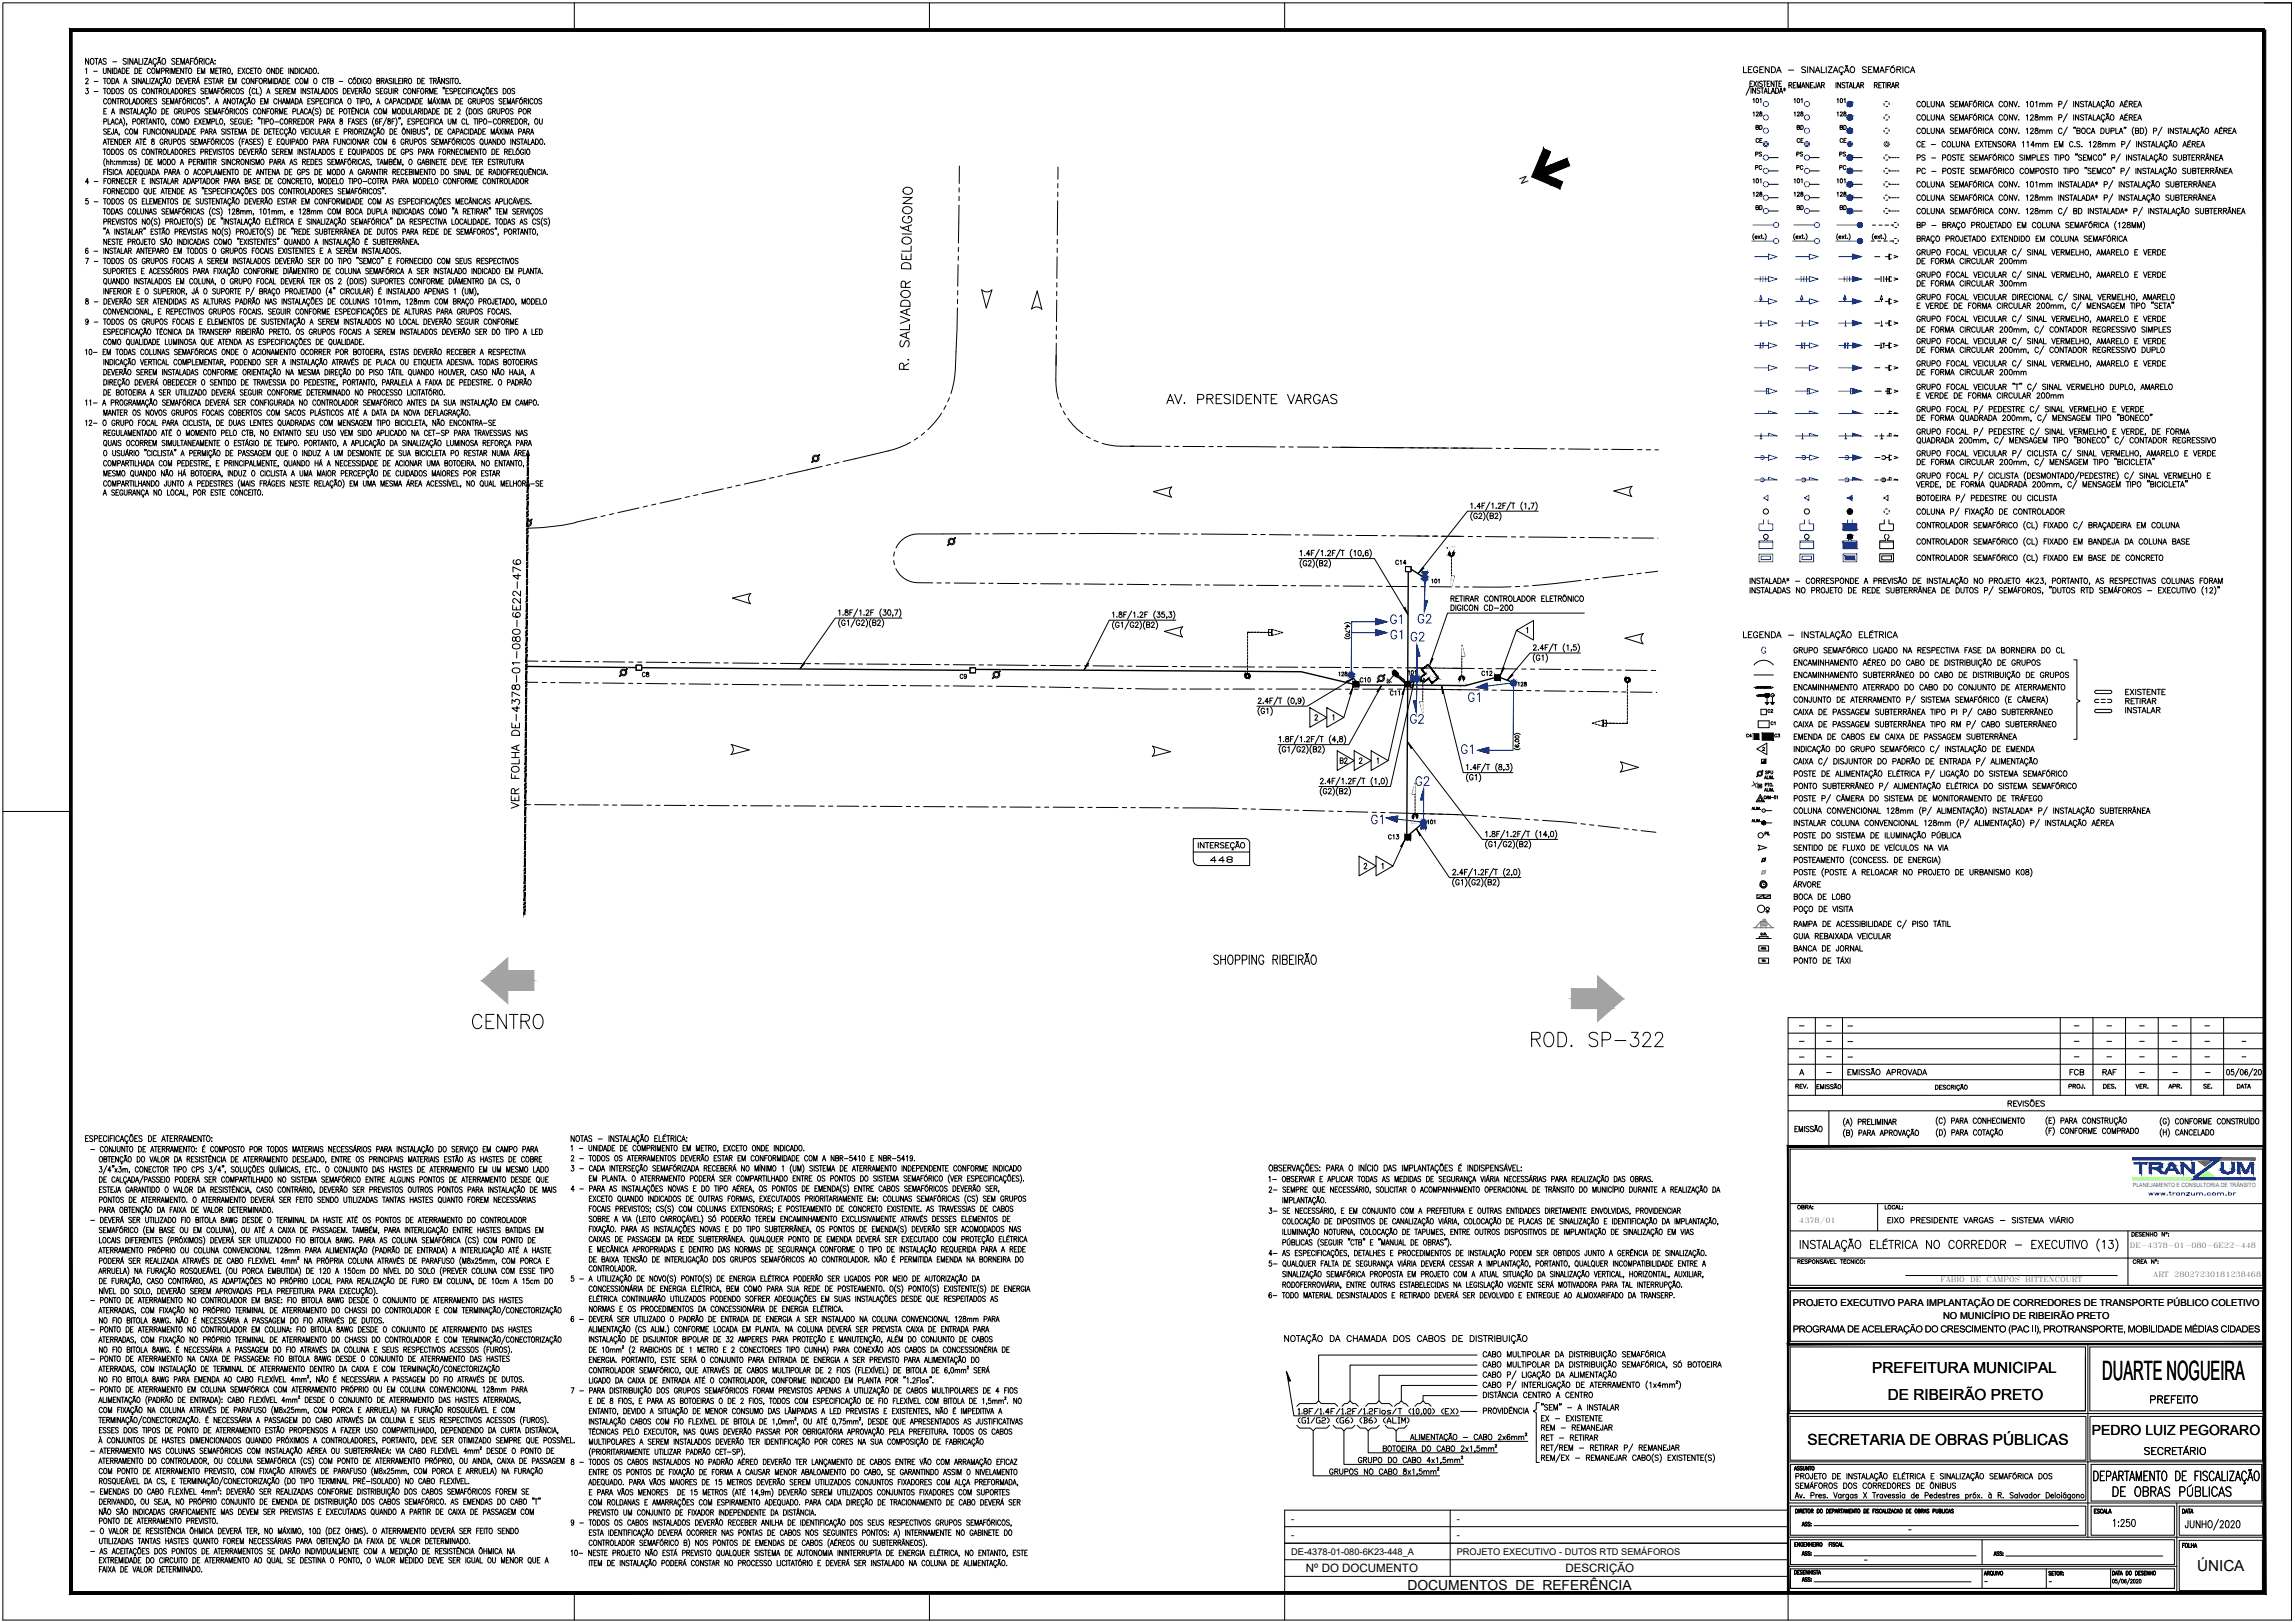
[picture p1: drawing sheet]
<svg xmlns="http://www.w3.org/2000/svg" width="841mm" height="594mm" viewBox="0 0 841 594" stroke-linecap="round" stroke-linejoin="round" font-family="sans-serif">
<defs><g id="words">
<text font-size="9.8" x="770.4" y="505.3">DUARTE NOGUEIRA</text>
<text font-size="9.3" x="560.2" y="384.5">ROD. SP-322</text>
<text font-size="8.8" x="171.8" y="377.8">CENTRO</text>
<text font-size="8.4" x="335.1" y="136.5" transform="rotate(-90 335.1 136.5)">R. SALVADOR DELOIÁGONO</text>
<g font-size="7.1">
<text x="426.5" y="149.2">AV. PRESIDENTE VARGAS</text>
<text x="191.6" y="297.4" transform="rotate(-90 191.6 297.4)">VER FOLHA DE-4378-01-080-6E22-476</text>
</g>
<g font-size="6.6" fill="#0000b8">
<text x="508.4" y="229.7">G1</text>
<text x="518.6" y="229.3">G2</text>
<text x="508.7" y="235.3">G1</text>
<text x="515.8" y="236">G2</text>
<text x="536.9" y="258.2">G1</text>
<text x="515.8" y="266">G2</text>
<text x="534.5" y="277.3">G1</text>
<text x="517.5" y="288.9">G2</text>
<text x="501.3" y="303">G1</text>
</g>
<text font-size="6.6" x="784.6" y="534.1">SECRETÁRIO</text>
<text font-size="5.7" x="787" y="515.1">PREFEITO</text>
<g font-size="5.6">
<text x="686.1" y="502.7">PREFEITURA MUNICIPAL</text>
<text x="691.8" y="512.9">DE RIBEIRÃO PRETO</text>
<text x="662.4" y="529.3">SECRETARIA DE OBRAS PÚBLICAS</text>
<text x="805.2" y="575.4">ÚNICA</text>
</g>
<g font-size="5.3">
<text x="490" y="280.8">B2</text>
<text x="442.4" y="317.1">448</text>
<text x="757.4" y="395.1">FCB</text>
<text x="769.4" y="395.1">RAF</text>
</g>
<g font-size="5.1">
<text x="766.6" y="525.4">PEDRO LUIZ PEGORARO</text>
<text x="515.8" y="582.2">DOCUMENTOS DE REFERÊNCIA</text>
</g>
<g font-size="4.9">
<text x="642.1" y="58.6">PS</text>
<text x="701.3" y="97.7">DE FORMA CIRCULAR 200mm</text>
<text x="510.1" y="208.1">C14</text>
<text x="234.2" y="249.1">C8</text>
<text x="497.1" y="251.2">C10</text>
<text x="541.9" y="248.7">C12</text>
<text x="777.9" y="258.9">RETIRAR</text>
<text x="507.6" y="308.7">C13</text>
<text x="656.2" y="330.6">BOCA DE LOBO</text>
<text x="563.7" y="524.9">REM - REMANEJAR</text>
</g>
<g font-size="4.9" fill="#0a47ff">
<text x="657.2" y="58.6">PS</text>
<text x="673.1" y="58.6">PS</text>
</g>
<g font-size="4.4">
<text x="641.3" y="38.8">101</text>
<text x="656.2" y="38.8">101</text>
<text x="642.4" y="53.3">CE</text>
<text x="657.2" y="53.3">CE</text>
<text x="657.2" y="63.1">PC</text>
<text x="641.3" y="68.1">101</text>
<text x="656.2" y="68.1">101</text>
<text x="672" y="68.1">101</text>
<text x="641.3" y="73">128</text>
<text x="642.4" y="78">BD</text>
<text x="656.2" y="73">128</text>
<text x="657.2" y="78">BD</text>
<text x="672" y="73">128</text>
<text x="673.1" y="78">BD</text>
<text x="523.5" y="214.8">101</text>
<text x="350.7" y="249.8">C9</text>
<text x="489.3" y="248.7">128</text>
<text x="508.4" y="255.8">C11</text>
<text x="555.3" y="252.6">128</text>
<text x="656.9" y="399.7">REV.</text>
<text x="769.8" y="399.7">DES.</text>
<text x="781.4" y="399.7">VER.</text>
<text x="793.4" y="399.7">APR.</text>
<text x="806.4" y="399.7">SE.</text>
<text x="818.8" y="399.7">DATA</text>
</g>
<g font-size="4.4" fill="#0a47ff">
<text x="672" y="38.8">101</text>
<text x="641.3" y="43.7">128</text>
<text x="656.2" y="43.7">128</text>
<text x="672" y="43.7">128</text>
<text x="642.4" y="48.7">BD</text>
<text x="657.2" y="48.7">BD</text>
<text x="673.1" y="53.3">CE</text>
<text x="673.1" y="48.7">BD</text>
<text x="642.1" y="63.1">PC</text>
<text x="673.1" y="63.1">PC</text>
</g>
<g font-size="4.2">
<text x="478.6" y="575.8">Nº DO DOCUMENTO</text>
<text x="573.6" y="575.8">DESCRIÇÃO</text>
</g>
<g font-size="4">
<text x="646.6" y="262.1">C2</text>
<text x="647.7" y="266.7">C1</text>
<text x="638.9" y="271.3">C4</text>
<text x="649.1" y="271.3">C3</text>
</g>
<text font-size="4" fill="#0544ff" x="786.3" y="438.9">www.tranzum.com.br</text>
<text font-size="3.9" x="560.3" y="66.7" transform="rotate(-111 560.3 66.7)">N</text>
<g font-size="3.5">
<text x="657" y="478.4">PROJETO EXECUTIVO PARA IMPLANTAÇÃO DE CORREDORES DE TRANSPORTE PÚBLICO COLETIVO</text>
<text x="712.1" y="483.2">NO MUNICÍPIO DE RIBEIRÃO PRETO</text>
<text x="657" y="488">PROGRAMA DE ACELERAÇÃO DO CRESCIMENTO (PAC I), PROTRANSPORTE, MOBILIDADE MÉDIAS CIDADES</text>
</g>
<g font-size="3.4">
<text x="473.2" y="557.3">-</text>
<text x="533.9" y="557.3">-</text>
<text x="473.2" y="563.4">-</text>
<text x="533.9" y="563.4">-</text>
<text x="473.2" y="569.5">DE-4378-01-080-6K23-448_A</text>
<text x="533.9" y="569.5">PROJETO EXECUTIVO - DUTOS RTD SEMÁFOROS</text>
</g>
<g font-size="2.7">
<text x="659.4" y="447.9">4378/01</text>
<text x="780.5" y="457.3">DE-4378-01-080-6E22-448</text>
<text x="789.1" y="467.9">ART</text>
<text x="796.8" y="467.9">28027230181238468</text>
<text x="711.1" y="469.7">FÁBIO</text>
<text x="722" y="469.7">DE</text>
<text x="728" y="469.7">CAMPOS</text>
<text x="742.2" y="469.7">BITTENCOURT</text>
</g>
<g font-size="2.6">
<text x="658.3" y="377.1">-</text>
<text x="668.2" y="377.1">-</text>
<text x="675.9" y="377.1">-</text>
<text x="758.8" y="377.1">-</text>
<text x="770.8" y="377.1">-</text>
<text x="782.8" y="377.1">-</text>
<text x="794.8" y="377.1">-</text>
<text x="806.8" y="377.1">-</text>
<text x="658.3" y="382.8">-</text>
<text x="668.2" y="382.8">-</text>
<text x="675.9" y="382.8">-</text>
<text x="758.8" y="382.8">-</text>
<text x="770.8" y="382.8">-</text>
<text x="782.8" y="382.8">-</text>
<text x="794.8" y="382.8">-</text>
<text x="806.8" y="382.8">-</text>
<text x="820.2" y="382.8">-</text>
<text x="658.3" y="388.4">-</text>
<text x="668.2" y="388.4">-</text>
<text x="675.9" y="388.4">-</text>
<text x="758.8" y="388.4">-</text>
<text x="770.8" y="388.4">-</text>
<text x="782.8" y="388.4">-</text>
<text x="794.8" y="388.4">-</text>
<text x="806.8" y="388.4">-</text>
<text x="820.2" y="388.4">-</text>
<text x="668.2" y="394.1">-</text>
<text x="782.8" y="394.1">-</text>
<text x="795.2" y="394.1">-</text>
<text x="807.2" y="394.1">-</text>
<text x="698.1" y="561.6">-</text>
<text x="681.9" y="572.6">-</text>
<text x="726" y="580.7">-</text>
<text x="749.7" y="580.7">-</text>
</g>
<text font-size="2.1" fill="#0544ff" x="781.6" y="434.8">PLANEJAMENTO E CONSULTORIA DE TRÂNSITO</text>
</g></defs>
<!-- layer: e2_4378-01-080-6_ELS|SEM_(U)CaixasSubt -->
<path d="M355.5 244.6h2M514.8 249.6h2.1M547.8 247.3h2.1M514.9 305.7h2.1" fill="none" stroke="#fff" stroke-width=".37"/>
<g fill="#fff" stroke="#fff" stroke-width=".37">
<path d="M514.8 249.6v1.9h2.1zM514.8 249.6h2.1v1.9z"/>
<path d="M355.5 244.6v1.9h2zM355.5 244.6h2v1.9z"/>
<path d="M514.9 305.7v1.8l2 .1zM514.9 305.7h2.1l-.1 1.9z"/>
<path d="M547.8 247.3v1.8h2.1zM547.8 247.3h2.1v1.8z"/>
</g>
<path d="M355.5 244.6h2v1.9h-2zM514.8 249.6h2.1v1.9h-2.1zM547.8 247.3h2.1v1.8h-2.1zM514.9 305.7h2.1l-.1 1.9-2-.1z" fill="none" stroke="#000" stroke-width=".38"/>
<!-- layer: 0 -->
<g fill="#000" stroke="#000" stroke-width=".37">
<path d="M677.6 197.4h.6zM677.7 195.7h.4zM677.9 187.4h1l-.1 .3zM521.4 207.8l.4 .3-2.2 2zM294.7 242.6l.3 .3-1.9 2.1zM398.5 242.9l.4 .2-1.7 2.3zM495.9 251.5l-.9 2.7-.4-.1zM506.4 250.9l-1.4 2.5-.4-.2zM518.3 249.2l-.6 2.8-.4-.1zM524.7 241.2l.4 .1-1.3 2.6zM528.3 251.1l.7 2.8h-.4zM550.8 244.5l.5 .2-1.4 2.6z"/>
<path d="M554.1 247l.4 .2-2.2 1.9zM646.9 255.1h1.3zM647 254.2h1.2zM515.7 271.6l1.8 2.3-.4 .2zM645.5 279.6l1.6-1.5v1.5zM519 303.5l1.6 2.3-.3 .3zM646.2 302h.2zM646.2 302h.3zM471.4 502.2l1.5 3.5-.6 .2z"/>
<path d="M193.2 176.1h.4l-.4 .6zM193.6 176.1l-.4 .6h.4z"/>
<path d="M193.2 177.3h.4l-.4 3.1zM193.6 177.3l-.4 3.1h.3z"/>
<path d="M193.2 171.1h.4l-.4 3.1zM193.6 171.1l-.4 3.1h.4z"/>
<path d="M193.2 174.8h.4l-.4 .6zM193.6 174.8l-.4 .6h.4z"/>
<path d="M193.3 166.3h.4l-.4 1.7zM193.7 166.3l-.4 1.7h.4z"/>
<path d="M193.3 168.6h.4l-.4 .6zM193.7 168.6l-.4 .6h.3z"/>
<path d="M193.3 169.8h.3l-.4 .6zM193.6 169.8l-.4 .6 .4 .1z"/>
<path d="M193 199.7h.4l-.4 .6zM193.4 199.7l-.4 .6h.4z"/>
<path d="M193.1 193.5h.3l-.3 .6zM193.4 193.5l-.3 .6h.3z"/>
<path d="M193.1 194.8h.3l-.3 .6zM193.4 194.8l-.3 .6h.3z"/>
<path d="M193.1 196h.3l-.4 3.1zM193.4 196l-.4 3.1h.4z"/>
<path d="M193.1 187.3h.4l-.4 .6zM193.5 187.3l-.4 .6h.4z"/>
<path d="M193.1 188.5h.4l-.4 .6zM193.5 188.5l-.4 .6h.4z"/>
<path d="M193.1 189.8h.4l-.4 3.1zM193.5 189.8l-.4 3.1h.3z"/>
<path d="M193.2 182.3h.3l-.3 .6zM193.5 182.3l-.3 .6h.3z"/>
<path d="M193.2 183.5h.3l-.3 3.1zM193.5 183.5l-.3 3.1h.3z"/>
<path d="M193.2 181h.3l-.3 .6zM193.5 181l-.3 .6 .3 .1z"/>
<path d="M677 187.7l.2 .3 .7-.6zM677.2 188l.7-.6-.4 .8zM677.9 187.4l-.4 .8 .4 .1z"/>
<path d="M677.2 186.7l-.2 .3 .9 .4zM677 187l.9 .4h-1zM676.9 187.4l.1 .3 .9-.3z"/>
<path d="M677.6 197.4h.5zM677.7 197.4h.4z"/>
<path d="M677.9 187.4v.9l.4-.1zM677.9 187.4l.7 .6-.3 .2zM677.9 187.4l.7 .6 .2-.3z"/>
<path d="M677.7 195.7l.5 .1zM677.6 195.8h.6z"/>
<path d="M677.6 195.8l.8 .1zM677.5 195.9h.9z"/>
<path d="M677.9 186.4v1l.4-.9zM677.5 186.5l.4-.1v1zM677.2 186.7l.7 .7-.4-.9z"/>
<path d="M677.5 195.9h1zM677.4 195.9h1.1z"/>
<path d="M677.5 197.3h.9zM677.5 197.3l.7 .1z"/>
<path d="M677.4 195.9l1.2 .2zM677.4 195.9l1.2 .2z"/>
<path d="M677.4 197.2h1.1zM677.4 197.2l1 .1z"/>
<path d="M677.2 196.1l1.5 .1zM677.2 196.1l1.5 .1z"/>
<path d="M677.2 197.1h1.4zM677.2 197.1l1.3 .1z"/>
<path d="M677.1 196.2l1.7 .1zM677.1 196.2l1.7 .1z"/>
<path d="M677.1 197h1.6zM677.1 197l1.5 .1z"/>
<path d="M677.1 196.3l1.7 .2zM677.1 196.3l1.7 .2z"/>
<path d="M677.1 196.5l1.7 .2zM677.1 196.5l1.7 .2z"/>
<path d="M677.1 196.7l1.7 .1zM677.1 196.7l1.7 .1z"/>
<path d="M677.1 196.8h1.7zM677.1 196.8l1.6 .2z"/>
<path d="M677.9 187.4h1l-.1-.4zM677.9 187.4l.7-.7 .2 .3zM678.3 186.5l-.4 .9 .7-.7z"/>
<path d="M193 201h.4l-.4 .6zM193.4 201l-.4 .6h.4z"/>
<path d="M647.1 254.2h1zM647.1 254.2h1zM647.1 254.2h1zM647.1 254.2h1z"/>
<path d="M647.1 254.2h1zM647 254.2h1.1z"/>
<path d="M647.1 255.2h1zM647.1 255.2h.9z"/>
<path d="M647 255.2h1.1zM647 255.2h1.2z"/>
<path d="M647 255.2h1.1zM647 255.2h1.1zM647.1 255.2h1zM647.1 255.2h1z"/>
<path d="M647 254.2h1.2zM647 254.2h1.2z"/>
<path d="M647 254.2h1.2zM647 254.2h1.2zM646.9 254.2h1.3z"/>
<path d="M647 255.1h1.2zM647 255.1l1.2 .1z"/>
<path d="M646.9 254.2h1.3zM646.9 254.2h1.3z"/>
<path d="M646.9 254.2h1.3zM646.9 254.2h1.3z"/>
<path d="M646.9 255.1h1.3zM646.9 255.1h1.3z"/>
<path d="M646.9 255.1h1.3zM646.9 255.1h1.3zM646.9 255.1h1.3z"/>
<path d="M646.9 254.2h1.4zM646.9 254.2h1.4z"/>
<path d="M646.9 254.2l1.4 .1zM646.9 254.2l1.4 .1zM646.8 254.3h1.5zM646.8 254.3h1.5z"/>
<path d="M646.8 254.3h1.5zM646.8 254.3h1.5zM646.8 254.3h1.5zM646.8 254.3h1.5z"/>
<path d="M646.8 255h1.5zM646.8 255l1.4 .1zM646.9 255.1h1.3zM646.9 255.1h1.3z"/>
<path d="M646.8 254.3l1.5 .1zM646.8 254.3l1.5 .1z"/>
<path d="M646.8 254.4h1.5zM646.8 254.4h1.5z"/>
<path d="M646.8 254.4l1.5 .1zM646.8 254.4l1.5 .1z"/>
<path d="M646.8 254.5l1.5 .4v-.4zM646.8 254.5l1.5 .4h-1.5z"/>
<path d="M646.8 254.9h1.5zM646.8 254.9h1.5zM646.8 254.9h1.5zM646.8 254.9h1.5z"/>
<path d="M646.8 254.9l1.5 .1zM646.8 254.9l1.5 .1z"/>
<path d="M646.8 255h1.5zM646.8 255h1.5z"/>
<path d="M646.8 255h1.5zM646.8 255h1.5zM646.8 255h1.5zM646.8 255h1.5z"/>
<path d="M642.5 268.8l2 2v-2zM642.5 268.8l2 2h-2z"/>
<path d="M645.8 268.5l4 2.5v-2.5zM645.8 268.5l4 2.5h-4z"/>
<path d="M192.3 299.5h.3l-.3 .6zM192.6 299.5l-.3 .6h.3z"/>
<path d="M192.1 318.2h.4l-.4 .6zM192.5 318.2l-.4 .6h.4z"/>
<path d="M192.1 319.4h.4l-.4 .6zM192.5 319.4l-.4 .6h.4z"/>
<path d="M192.2 311.9h.4l-.4 .6zM192.6 311.9l-.4 .6h.4z"/>
<path d="M192.2 313.2h.4l-.4 .6zM192.6 313.2l-.4 .6h.4z"/>
<path d="M192.2 314.4h.3l-.4 3.1zM192.5 314.4l-.4 3.1h.4z"/>
<path d="M192.2 305.7h.4l-.4 .6zM192.6 305.7l-.4 .6h.4z"/>
<path d="M192.2 306.9h.4l-.4 .6zM192.6 306.9l-.4 .6 .4 .1z"/>
<path d="M192.2 308.2h.4l-.4 3.1zM192.6 308.2l-.4 3.1h.4z"/>
<path d="M192.3 300.7h.3l-.3 .6zM192.6 300.7l-.3 .6h.3z"/>
<path d="M192.3 301.9h.3l-.4 3.2zM192.6 301.9l-.4 3.2h.4z"/>
<path d="M646.2 300.8h.3zM646.2 300.8h.3z"/>
<path d="M646.2 300.8h.3zM646.1 300.8h.4z"/>
<path d="M646.1 300.8h.5zM646 300.8h.6z"/>
<path d="M646.1 302h.4zM646.1 302h.4z"/>
<path d="M646 300.8h.6zM646 300.8h.6z"/>
<path d="M646 302h.6zM646 302h.5z"/>
<path d="M646 300.8l.7 .1zM646 300.8l.7 .1z"/>
<path d="M646 301.9h.6zM646 301.9l.6 .1z"/>
<path d="M646 300.9h.7zM646 300.9h.7z"/>
<path d="M646 301.9h.7zM646 301.9h.6z"/>
<path d="M645.9 300.9l.9 .1zM645.9 300.9l.9 .1z"/>
<path d="M645.9 301.9h.8zM645.9 301.9h.8z"/>
<path d="M645.9 301h.9zM645.9 301h.9z"/>
<path d="M645.9 301.8h.9zM645.9 301.8l.8 .1z"/>
<path d="M645.8 301l1 .1zM645.8 301l1 .1z"/>
<path d="M645.8 301.8h1zM645.8 301.8h1z"/>
<path d="M645.8 301.1h1.1zM645.8 301.1h1.1z"/>
<path d="M645.8 301.7h1zM645.8 301.7l1 .1z"/>
<path d="M645.7 301.1h1.2zM645.7 301.1h1.2z"/>
<path d="M645.7 301.1l1.2 .1zM645.7 301.1l1.2 .1z"/>
<path d="M645.7 301.7h1.2zM645.7 301.7h1.2z"/>
<path d="M645.7 301.7h1.2zM645.7 301.7h1.1z"/>
<path d="M645.7 301.2l1.2 .1zM645.7 301.2l1.2 .1z"/>
<path d="M645.7 301.3l1.2 .1zM645.7 301.3l1.2 .1z"/>
<path d="M645.7 301.4h1.2zM645.7 301.4h1.2z"/>
<path d="M645.7 301.4h1.2zM645.7 301.4h1.2z"/>
<path d="M645.7 301.4l1.2 .1zM645.7 301.4l1.2 .1z"/>
<path d="M645.7 301.5l1.2 .1zM645.7 301.5l1.2 .1z"/>
<path d="M645.7 301.6h1.2zM645.7 301.6l1.2 .1z"/>
<path d="M192 331.9h.4l-.4 .6zM192.4 331.9l-.4 .6h.4z"/>
<path d="M192 333.1h.4l-.4 1.7zM192.4 333.1l-.4 1.7h.4z"/>
<path d="M192.1 326.9h.3l-.3 3.1zM192.4 326.9l-.3 3.1h.3z"/>
<path d="M192.1 330.6h.3l-.3 .6zM192.4 330.6l-.3 .6h.3z"/>
<path d="M192.1 320.7h.4l-.4 3.1zM192.5 320.7l-.4 3.1h.4z"/>
<path d="M192.1 324.4h.4l-.4 .6zM192.5 324.4l-.4 .6h.4z"/>
<path d="M192.1 325.6h.3l-.3 .6zM192.4 325.6l-.3 .6h.3z"/>
</g>
<g fill="none" stroke="#000" stroke-width=".37">
<path d="M31.4 25.3l.3-.3v2M31.4 29.2l.2-.4a.54 .54 0 0 1 .7 .2 .54 .54 0 0 1-.2 .7l-.7 1h1M31.5 32.4h.8l-.4 .7a.59 .59 0 0 1 .5 .9 .59 .59 0 0 1-1 0M32.5 21.4v2.2l-1.1-2.2v2.2M33.4 21.5l.2-.1a1.1 1.1 0 0 1 .9 1.1 1.1 1.1 0 0 1-.9 1.1 1.42 1.42 0 0 1-.2-2.1zM34.3 26.1h1.4M34.5 33.5h1.4M34.5 29.8h1.4M34.8 21.4h1.1M35.3 21.4v2.2M36.1 23.6l.7-2.2 .7 2.2M36.4 22.8h.8"/>
<path d="M37.9 25v1.4l.4 .6 .5-.3 .1-1.7M37.9 28.7h1M37.9 32.4h1M38.4 28.7v2M38.4 32.4v2M38.9 21.7l-.4-.3-.7 .3 .1 .4 1 .9-.4 .6-.7-.3M39 39.8h-1v2h1M39.1 36.6a.59 .59 0 0 0-.7-.5 .59 .59 0 0 0-.4 .8v.4a.59 .59 0 0 0 .4 .8 .59 .59 0 0 0 .7-.5M39.5 28.8a.91 .91 0 0 1 1 .9 .91 .91 0 0 1-1 .9l-.3-.7zM39.5 32.5l.2-.1a.96 .96 0 0 1 .8 1 .96 .96 0 0 1-1 .9l-.3-.7zM39.9 36.2l.1-.1a.96 .96 0 0 1 .8 1 .96 .96 0 0 1-.9 .9l-.4-.7zM40.6 25v2l-1.1-2v2"/>
<path d="M41 28.7a1 1 0 0 1 1.1 1 1 1 0 0 1-1.1 1zM41 32.4a1 1 0 0 1 1.1 1 1 1 0 0 1-1.1 1zM41.2 25v2M41.3 22.6h1.5M41.8 25a1 1 0 0 1 1.1 1 1 1 0 0 1-1.1 1zM42.4 30.7l.6-2 .6 2M42.4 36.1v2l-1.1-2v2M42.6 30h.7M42.7 32.7l.3-.3a.96 .96 0 0 1 .8 1 .96 .96 0 0 1-1 .9l-.3-.7zM42.7 36.1h1.1M43.2 27l.6-2 .6 2M43.3 36.1v2"/>
<path d="M43.4 26.3h.8M44 39.8v2M44.2 37l.9-.1 .1-.6-1-.2v2M44.7 37l.5 1.1M44.8 25a1 1 0 0 1 1.1 1 1 1 0 0 1-1.1 1zM45.2 32.7l-.3-.3-.7 .3 .1 .3 .9 .8-.3 .6-.7-.3M45.3 30.7l.6-2 .7 2M45.5 30h.8M45.7 39.8v2l-1.1-2v2M46 36.2a.91 .91 0 0 1 1 .9 .91 .91 0 0 1-1 .9l-.3-.7zM46.3 21.7l-.4-.3-.8 .3 .2 .5 .8 .4 .2 .7-.4 .3-.8-.3M46.4 25.9h.6"/>
<path d="M46.9 21.4v2.2M47.4 25h-1v2h1M47.4 32.7l.3-.3a.96 .96 0 0 1 .8 1 .96 .96 0 0 1-.9 .9l-.3-.7zM47.4 36.1v2h1M47.6 39.8h1.1M48.1 39.8v2M48.5 38.1l.6-2 .6 2M48.7 21.4v2.2l-1.1-2.2v2.2M48.8 37.4h.7M49.1 23.6l.7-2.2 .7 2.2M49.4 22.8h.8M49.4 25a1 1 0 0 1 1.1 1 1 1 0 0 1-1.1 1z"/>
<path d="M49.5 29l-.4-.3-.7 .3 .1 .4 1 .7-.4 .6-.7-.3M50 32.7l-.4-.3-.6 .3 .3 .6 .6 .2 .1 .6-.4 .3-.6-.3M50 28.7v2M50.1 36.1a1 1 0 0 1 1.1 1 1 1 0 0 1-1.1 1zM50.4 39.8v2h.9M50.9 21.4v2.2h1M51 25.9h.6M51.7 28.7v2l-1-2v2M51.9 36.2a.91 .91 0 0 1 1 .9 .91 .91 0 0 1-1 .9l-.3-.7zM52 25h-1v2h1M52.1 30.7l.6-2 .6 2M52.3 21.4v2.2"/>
<path d="M52.3 30h.8M52.9 21.4h1.2l-1.2 2.2h1.2M53.2 32.9a.59 .59 0 0 0-.7-.5 .59 .59 0 0 0-.4 .7v.5a.59 .59 0 0 0 .4 .8 .59 .59 0 0 0 .7-.5M53.4 37l.9-.1v-.7l-.9-.1v2M53.7 28.7v2h.9M53.9 37l.5 1.1M54 32.5l.1-.1a.96 .96 0 0 1 .8 1 .96 .96 0 0 1-.9 .9l-.3-.7zM54.4 23.6l.7-2.2 .6 2.2M54.6 22.8h.9M54.7 39.5v.2M55 28.7v2M55 37h.6"/>
<path d="M55.1 25.5a.59 .59 0 0 0-.7-.5 .59 .59 0 0 0-.4 .7v.5a.59 .59 0 0 0 .4 .7 .59 .59 0 0 0 .7-.4M55.3 39.4l-.1 .3-.4-.2M55.5 28.7h1.1l-1.1 2h1.1M55.9 25.1l.1-.1a.96 .96 0 0 1 .8 1 .96 .96 0 0 1-.9 .9l-.3-.7zM56 36.1h-1v2h1M56.2 39.9l.2-.1a.96 .96 0 0 1 .8 1 .96 .96 0 0 1-1 .9l-.2-.7zM56.5 32.4v2l-1.1-2v2M56.8 23.6l.2 .6h-.4M56.9 30.7l.6-2 .6 2M56.9 32.4h1M57.1 30h.8M57.3 27v-2l.6 2 .6-2v2"/>
<path d="M57.3 21.9a.65 .65 0 0 0-.7-.5 .65 .65 0 0 0-.5 .8v.6a.65 .65 0 0 0 .5 .8 .65 .65 0 0 0 .7-.5M57.4 36.4l-.4-.3-.7 .3 .2 .5 .8 .3v.8l-.6 .1-.4-.3M57.4 32.4v2M57.7 23.6l.6-2.2 .7 2.2M57.9 22.8h.8M58.3 33.3h.9l.1-.7-1-.2v2M58.7 21l-.8 .3M58.8 33.3l.6 1.1M59 30.7l.2 .5h-.4M59.2 26l.9-.1v-.7l-.9-.2v2M59.3 39.8a1 1 0 0 1 1.1 1 1 1 0 0 1-1.1 1zM59.5 29.2a.59 .59 0 0 0-.7-.5 .59 .59 0 0 0-.4 .7v.5a.59 .59 0 0 0 .4 .8 .59 .59 0 0 0 .7-.5"/>
<path d="M59.7 21.5l.1-.1a1.1 1.1 0 0 1 .9 1.1 1.1 1.1 0 0 1-.9 1.1 1.42 1.42 0 0 1-.1-2.1zM59.8 30.7l.6-2 .6 2M60 32.7l.3-.3a1.02 1.02 0 0 1 .8 1 1.02 1.02 0 0 1-.8 1l-.4-.5zM60.1 30h.7M60.5 36.4l-.4-.3-.5 .1v.7l.8 .3 .1 .6-.4 .3-.6-.3M60.7 25.9h1l.1-.7-1.1-.2v2M60.7 28.3l-.2 .2-.3-.2-.1 .3M61 37h.7M61.3 25.9l.5 1.1M61.6 32.4v2h.9M61.7 28.8l.1-.1a1.02 1.02 0 0 1 .8 1 1.02 1.02 0 0 1-.8 1 1.38 1.38 0 0 1-.1-1.9zM61.9 39.8h-1v2h1"/>
<path d="M62 36.1h-1v2h1M62.3 25v2M62.5 38.1v-2l.6 2 .6-2v2M62.6 34.4l.6-2 .7 2M62.9 33.7h.7M62.9 27v-2l.7 2 .6-2v2M64.1 38.1l.6-2 .6 2M64.1 21.7l-.4-.3-.8 .3 .1 .4 1.1 .9-.4 .6-.8-.3M64.2 32.4a1 1 0 0 1 1.1 1 1 1 0 0 1-1.1 1zM64.3 37.4h.8M64.7 22.4h.6M64.7 28.7a1 1 0 0 1 1.1 1 1 1 0 0 1-1.1 1z"/>
<path d="M64.8 25.9h.6M65.7 37h.6M65.8 21.4h-1.1v2.2h1.1M65.8 25h-1v2h1M65.9 32.7l.3-.3a1.02 1.02 0 0 1 .8 1 1.02 1.02 0 0 1-.8 1l-.4-.8zM66.3 23.6v-2.2l.7 2.2 .6-2.2v2.2M66.3 29.6h.6M66.7 36.1h-1v2M67 36.6l.3-.3a.87 .87 0 0 1 .8 .9 .87 .87 0 0 1-.9 .8l-.3-.6zM67.1 39.8v1.4l.5 .6 .5-.3 .1-1.7M67.3 25v2l-1.1-2v2M67.3 28.7h-1v2h1"/>
<path d="M67.5 28.7l.6 2 .6-2M67.5 33.3h.9v-.8l-.9-.1v2M67.7 25h1M67.8 35.7l-.6 .4M68 23.6l.7-2.2 .7 2.2M68.1 33.3l.5 1.1M68.2 25v2M68.3 22.8h.8M68.7 37l.8-.1 .1-.6-.9-.2v2M69.1 29.6h.6M69.1 33.3h.6M69.2 37l.5 1.1"/>
<path d="M69.3 25.1l.2-.1a.96 .96 0 0 1 .8 1 .96 .96 0 0 1-1 .9l-.3-.7zM69.8 22.4h.7M70.1 28.7h-1v2h1M70.1 32.4h-1v2h1M70.3 36.1v2M70.6 29.6l.8-.1 .1-.6-.9-.2v2M70.8 39.8a.96 .96 0 0 1 .8 1 .96 .96 0 0 1-1 .9 1.29 1.29 0 0 1 .2-1.9zM70.9 21.4h-1.1v2.2M71.1 29.6l.5 1.1M71.4 21.7l.2-.1a.96 .96 0 0 1 .9 1 .96 .96 0 0 1-1.1 .9l-.3-.7zM71.5 32.7l-.4-.3-.6 .3 .3 .6 .6 .2 .1 .6-.4 .3-.6-.3M71.9 30.7l.6-2 .6 2"/>
<path d="M71.9 36.6a.59 .59 0 0 0-.7-.5 .59 .59 0 0 0-.4 .8v.4a.59 .59 0 0 0 .4 .8 .59 .59 0 0 0 .7-.5M72.1 21l-.7 .4M72.1 30h.8M72.4 25.9h.6M72.7 36.2a.91 .91 0 0 1 .9 .9 .91 .91 0 0 1-.9 .9l-.3-.7zM72.8 28.3l-.3 .2M73.1 22.4l1-.1 .1-.7-1.1-.2v2.2M73.3 25h-.9v2h.9M73.6 22.4l.6 1.2M73.8 27v-2l.6 2 .6-2v2M74.7 32.7l-.4-.3-.7 .3 .1 .4 .9 .5 .1 .5-.4 .3-.7-.3M74.8 21.4v2.2"/>
<path d="M75.1 36.4l-.4-.3-.7 .3 .2 .5 .8 .4v.7l-.6 .1-.4-.3M75.1 29.6h.6M75.2 33.3h.6M75.8 35.8l-.2 .5M76.1 28.7h-1v2h1M76.2 32.4h-1v2h1M76.2 35.8l-.1 .5M76.6 34.4v-2l.6 2 .6-2v2M76.7 21.9a.65 .65 0 0 0-.8-.5 .65 .65 0 0 0-.5 .8v.6a.65 .65 0 0 0 .5 .8 .65 .65 0 0 0 .8-.5M76.8 37.9v.2zM77 23.6l.6-2.2 .7 2.2M77.2 27v-2l.6 2 .6-2v2"/>
<path d="M77.2 22.8h.8M77.5 29l-.3-.3-.6 .1v.6l.9 .5v.5l-.3 .3-.7-.3M77.7 39.8h-1v2h1M77.8 28.7h1.1M78.2 34.4l.6-2 .6 2M78.4 28.7v2M78.4 33.7h.8M78.8 22.1h.1M78.8 23.4v.2zM78.8 38.1l.6-2 .6 2M79.1 30.7l.6-2 .6 2M79.1 25.9h.6"/>
<path d="M79.1 37.4h.7M79.3 30h.7M79.8 33.3h.6M80 25h-.9v2h.9M80.3 25h1.1M80.7 29.6l.9-.1v-.6l-.9-.2v2M80.8 32.4h-1v2M80.8 25v2M81.2 29.6l.5 1.1M81.4 32.7l.1-.1a.85 .85 0 0 1 .8 .9 .85 .85 0 0 1-.9 .8 1.06 1.06 0 0 1 0-1.6zM81.7 25.9h.9l.1-.7-1-.2v2M81.8 38.1l.6-2 .6 2"/>
<path d="M81.9 32l-.5 .4M82 37.4h.8M82.2 25.9l.6 1.1M82.3 39.8h-.9v2M82.8 33.3h.9l.1-.7-1-.2v2M83.3 33.3l.5 1.1M83.5 39.4l-.6 .4M83.6 25.1l.1-.1a1.02 1.02 0 0 1 .8 1 1.02 1.02 0 0 1-.8 1 1.34 1.34 0 0 1-.1-1.9zM83.8 29.6h.6M84.4 32.4v2M84.4 36.1v2l-1-2v2M84.8 28.7h-1v2h1"/>
<path d="M85.1 26.9l-.1 .4M85.3 30.7v-2l.6 2 .6-2v2M85.3 36.2a.91 .91 0 0 1 .9 .9 .91 .91 0 0 1-.9 .9l-.3-.7zM85.9 39.8v2M86 32.9a.59 .59 0 0 0-.7-.5 .59 .59 0 0 0-.4 .7v.5a.59 .59 0 0 0 .4 .7 .59 .59 0 0 0 .7-.4M86.5 36.1h1.1M86.6 32.7l.4-.3a1.04 1.04 0 0 1 .7 1 1.04 1.04 0 0 1-.7 1l-.5-.8zM87 36.1v2M87.3 25.9h.7M87.7 38.1l.6-2 .6 2M88 37.4h.7M88.3 25h-1v2h1"/>
<path d="M88.5 39.8a1.02 1.02 0 0 1 .8 1 1.02 1.02 0 0 1-.8 1 1.34 1.34 0 0 1 0-2zM88.7 25l1.1 2M89.2 32.7l-.4-.3-.6 .3 .3 .6 .7 .3v.5l-.4 .3-.6-.3M89.8 29.2a.59 .59 0 0 0-.8-.5 .59 .59 0 0 0-.4 .7v.5a.59 .59 0 0 0 .4 .8 .59 .59 0 0 0 .8-.5M89.8 25l-1.1 2M89.9 38.1l.2 .5h-.4M90.4 36.6a.59 .59 0 0 0-.8-.5 .59 .59 0 0 0-.4 .8v.4a.59 .59 0 0 0 .4 .8 .59 .59 0 0 0 .8-.5M90.5 28.8l.2-.1a1.02 1.02 0 0 1 .8 1 1.02 1.02 0 0 1-.8 1 1.38 1.38 0 0 1-.2-1.9zM90.7 38.1l.6-2 .6 2M90.9 37.4h.8M91 35.8l-.1 .2M91 35.8h.2"/>
<path d="M91.4 25.5a.59 .59 0 0 0-.7-.5 .59 .59 0 0 0-.5 .7v.5a.59 .59 0 0 0 .5 .7 .59 .59 0 0 0 .7-.4M91.6 35.7l-.4 .1M91.9 32a2.52 2.52 0 0 0 0 3M91.9 25.9h.6M92.5 36.2a.91 .91 0 0 1 .9 .9 .91 .91 0 0 1-.9 .9l-.3-.7zM92.9 25h-1v2h1M93 28.7v2l-1-2v2M93.1 25h1.1M93.5 32.9a.59 .59 0 0 0-.7-.5 .59 .59 0 0 0-.4 .7v.5a.59 .59 0 0 0 .4 .7 .59 .59 0 0 0 .7-.4M93.6 25v2M93.6 29.6h.7M94 32.4v2h.9"/>
<path d="M94.6 28.7h-1v2M94.8 25.1l.1-.1a.96 .96 0 0 1 .8 1 .96 .96 0 0 1-.9 .9l-.3-.7zM94.9 39.8a.96 .96 0 0 1 .8 1 .96 .96 0 0 1-1 .9 1.29 1.29 0 0 1 .2-1.9zM95.2 28.8a.91 .91 0 0 1 1 .9 .91 .91 0 0 1-1 .9l-.3-.7zM95.2 32a2.37 2.37 0 0 1 0 3M95.5 37h.7M96.5 36.1h-1v2h1M96.7 29.6l.9-.1 .1-.6-1-.2v2M97 38.1v-2l.6 2 .6-2v2M97.2 39.8v2l-1-2v2M97.2 29.6l.5 1.1M97.7 34.4l.7-2 .6 2"/>
<path d="M98 33.7h.7M98.1 25.1l.1-.1a.96 .96 0 0 1 .8 1 .96 .96 0 0 1-.9 .9l-.4-.7zM98.3 30.7v-2l.6 2 .6-2v2M98.8 39.8h-1v2M99.6 39.8a1.02 1.02 0 0 1 .7 1 1.02 1.02 0 0 1-.7 1 1.34 1.34 0 0 1 0-2zM100.1 28.7v2M100.6 25v2l-1.1-2v2M100.7 28.7a1 1 0 0 1 1.1 1 1 1 0 0 1-1.1 1zM101.2 25a1 1 0 0 1 1 1 1 1 0 0 1-1 1zM101.5 36.6a.59 .59 0 0 0-.8-.5 .59 .59 0 0 0-.4 .8v.4a.59 .59 0 0 0 .4 .8 .59 .59 0 0 0 .8-.5M101.9 32.7l-.4-.3-.6 .3 .3 .6 .6 .2 .1 .6-.4 .3-.6-.3M102 37h1.1"/>
<path d="M102 36.1v2M102.1 30.7l.6-2 .6 2M102.3 30h.8M102.5 33.3h.6M102.8 25.9h.6M103.1 36.1v2M103.4 32.4h-.9v2h.9M103.4 38.1l.6-2 .7 2M103.7 28.7a1 1 0 0 1 1.1 1 1 1 0 0 1-1.1 1zM103.7 37.4h.7M103.7 25h-.9v2h.9M103.9 33.3h.9l.1-.7-1-.2v2"/>
<path d="M104.4 33.3l.6 1.1M105.1 38.1v-2l.5 2 .6-2v2M105.3 39.8h-1v2h1M105.3 29.6h.6M105.5 33.3h.6M105.8 25v2M106.2 28.7h-.9v2h.9M106.5 32.4h-1v2h1M106.6 38.1l.7-2 .6 2M106.9 37.4h.7M107 34.4v-2l.6 2 .5-2v2M107.5 25v2l-1.1-2v2"/>
<path d="M108.1 25a1 1 0 0 1 1.1 1 1 1 0 0 1-1.1 1zM108.2 36.1a1 1 0 0 1 1.1 1 1 1 0 0 1-1.1 1zM108.9 39.8v2h.9M109.4 29.2a.59 .59 0 0 0-.8-.5 .59 .59 0 0 0-.4 .7v.5a.59 .59 0 0 0 .4 .8 .59 .59 0 0 0 .8-.5M109.6 38.1l.6-2 .6 2M109.7 25v2M109.8 37.4h.8M110.1 28.8a.91 .91 0 0 1 1 .9 .91 .91 0 0 1-1 .9l-.3-.7zM110.3 32.4v2M111.4 25.5a.59 .59 0 0 0-.7-.5 .59 .59 0 0 0-.5 .7v.5a.59 .59 0 0 0 .4 .7 .59 .59 0 0 0 .8-.4M111.6 30.7v-2l.6 2 .6-2v2M111.7 27l.6-2 .6 2"/>
<path d="M111.9 26.3h.7M112 32.4v2l-1-2v2M112.8 37h.6M113.3 25a1 1 0 0 1 1.1 1 1 1 0 0 1-1.1 1zM113.7 32.7l-.4-.3-.7 .3v.3l1.1 .8-.4 .6-.7-.3M113.8 36.1h-1v2h1M113.9 32.4h1.1M114.5 32.4v2M115.1 25.1l.1-.1a.96 .96 0 0 1 .8 1 .96 .96 0 0 1-.9 .9l-.3-.7zM115.1 39.4a2.37 2.37 0 0 0 0 3M115.1 34.4l.7-2 .6 2M115.2 28.8a.91 .91 0 0 1 1 .9 .91 .91 0 0 1-1 .9l-.3-.7z"/>
<path d="M115.2 36.4l-.4-.3-.6 .3 .1 .5 .8 .3v.8l-.6 .1-.3-.3M115.4 33.7h.7M115.8 37.1l.9-.1v-.7l-.9-.2v2M116.6 26.8h.1M116.7 32.4v2h1M117 39.4a2.37 2.37 0 0 1 0 3M117.3 37h.7M117.8 34.4l.6-2 .6 2M118.1 33.7h.7M118.3 36.1h-1v2h1M119.3 29.2a.59 .59 0 0 0-.7-.5 .59 .59 0 0 0-.4 .7v.5a.59 .59 0 0 0 .4 .8 .59 .59 0 0 0 .7-.5M119.4 32.4a1 1 0 0 1 1.1 1 1 1 0 0 1-1.1 1z"/>
<path d="M119.6 28.7h1.1M119.8 39.8a1 1 0 0 1 1.1 1 1 1 0 0 1-1.1 1zM119.9 36.6a.59 .59 0 0 0-.8-.5 .59 .59 0 0 0-.4 .8v.4a.59 .59 0 0 0 .4 .8 .59 .59 0 0 0 .8-.5M120.2 28.7v2M120.4 36.1v2M121 37h.6M121.1 29.6l.9-.1 .1-.6-1-.2v2l.9-.1 .2-.6-.4-.4M121.1 32.7l.3-.3a.96 .96 0 0 1 .8 1 .96 .96 0 0 1-1 .9l-.3-.7zM122 36.1h-1v2M122.4 39.8h-1v2h1M122.4 36.1v2M123.6 32.7l-.3-.3-.7 .3 .2 .4 .8 .5v.5l-.3 .3-.7-.3"/>
<path d="M124 36.6a.57 .57 0 0 0-.7-.5 .57 .57 0 0 0-.4 .8v.4a.57 .57 0 0 0 .4 .8 .57 .57 0 0 0 .7-.5M124.3 29.8h1.3M124.4 38.1l.6-2 .5 2M124.6 37.4h.7M125.8 32.4a1 1 0 0 1 1.1 1 1 1 0 0 1-1.1 1zM126.2 39.9l.2-.1a.96 .96 0 0 1 .8 1 .96 .96 0 0 1-1 .9l-.3-.7zM127.4 33.3h.6M127.5 39.8h1M127.7 36.2a.91 .91 0 0 1 1 .9 .91 .91 0 0 1-1 .9l-.2-.7zM128 39.8v2M128.4 32.4h-1v2h1M128.6 32.4l.6 2 .6-2"/>
<path d="M128.9 29.2a.59 .59 0 0 0-.7-.5 .59 .59 0 0 0-.5 .7v.5a.59 .59 0 0 0 .5 .8 .59 .59 0 0 0 .7-.5M129.1 39.6l.3-.2 .3 .2M129.6 29l.1-.1a.87 .87 0 0 1 .8 .9 .87 .87 0 0 1-.9 .8l-.3-.6zM129.9 39.8h-1v2h1M130.2 28.3l-.6 .4M130.2 33.3h.6M130.6 36.1h1M131 28.7a1 1 0 0 1 1.1 1 1 1 0 0 1-1.1 1zM131.1 36.1v2M131.2 32.4h-1v2h1M131.4 39.8v2l-1.1-2v2M131.6 33.3h.9l.1-.7-1-.2v2"/>
<path d="M132 36.1v2M132.2 33.3l.5 1.1M132.6 37.1l.9-.1 .1-.7-1-.2v2M132.6 28.7v2M133 34.4l.6-2 .6 2M133.3 33.7h.7M133.3 32.1v.2M133.3 32.1h.2M133.5 32.1l.1 .1M133.6 39.8v2M133.6 32.2h.2M133.9 32l-.1 .2"/>
<path d="M134.3 29.2a.59 .59 0 0 0-.7-.5 .59 .59 0 0 0-.4 .7v.5a.6 .6 0 0 0 .5 .8 .6 .6 0 0 0 .6-.8h-.4M134.4 36.2a.91 .91 0 0 1 1 .9 .91 .91 0 0 1-1 .9l-.3-.7zM134.8 32.5l.2-.1a.96 .96 0 0 1 .8 1 .96 .96 0 0 1-1 .9l-.3-.7zM135.1 28.8l.1-.1a.96 .96 0 0 1 .8 1 .96 .96 0 0 1-.9 .9l-.3-.7zM136 38l-.1 .5M138 38.1l.6-2 .6 2M138.1 29.6l.9-.1 .1-.6-1-.2v2l1-.2 .1-.5-.4-.4M138.2 37.4h.8M138.8 32.7l-.3-.3-.7 .3 .2 .4 .8 .5v.5l-.3 .3-.7-.3M139.4 33.3h.6M139.7 29.6l.9-.1 .1-.6-1-.2v2M140.2 29.6l.5 1.1"/>
<path d="M140.4 32.4h-1v2h1M141.1 30.7l.6-2 .6 2M141.3 30h.8M141.9 32.9a.59 .59 0 0 0-.7-.5 .59 .59 0 0 0-.5 .7v.5a.6 .6 0 0 0 .6 .8 .6 .6 0 0 0 .6-.8h-.4M142.3 36.6a.59 .59 0 0 0-.8-.5 .59 .59 0 0 0-.4 .8v.4a.59 .59 0 0 0 .4 .8 .59 .59 0 0 0 .8-.5M142.4 32.4v1.4l.5 .6 .5-.3 .1-1.7M142.6 38.1l.6-2 .6 2M142.8 37.4h.8M143.7 29l-.4-.3-.7 .3v.4l1.1 .7-.4 .6-.7-.3M144.1 32.4v2M144.2 37.1l.9-.1v-.8l-.9-.1v2M144.2 28.7v2"/>
<path d="M144.7 33.3h.9l.1-.7-1-.2v2M144.8 28.7v2h.9M145.2 33.3l.6 1.1M145.5 38.1l.7-2 .6 2M145.8 37.4h.7M145.9 39.9l.2-.1a.96 .96 0 0 1 .8 1 .96 .96 0 0 1-1 .9l-.3-.7zM146.1 29.6h.6M147.1 28.7h-1v2h1M147.3 39.8a1 1 0 0 1 1.2 1 1 1 0 0 1-1.2 1zM147.5 28.7v2M148.1 29.6l.9-.1 .1-.6-1-.2v2M148.2 36.6a.59 .59 0 0 0-.7-.5 .59 .59 0 0 0-.4 .8v.4a.59 .59 0 0 0 .4 .8 .59 .59 0 0 0 .7-.5"/>
<path d="M148.7 29.6l.5 1.1M148.7 36.1v2M149 32.9a.59 .59 0 0 0-.8-.5 .59 .59 0 0 0-.4 .7v.5a.59 .59 0 0 0 .4 .7 .59 .59 0 0 0 .8-.4M149 39.8v1.4l.4 .6 .6-.3v-1.7M149.3 36.1a1 1 0 0 1 1.1 1 1 1 0 0 1-1.1 1zM149.7 32.5l.2-.1a.96 .96 0 0 1 .8 1 .96 .96 0 0 1-1 .9l-.3-.7zM150 28.8a.91 .91 0 0 1 .9 .9 .91 .91 0 0 1-.9 .9l-.4-.7zM150.7 39.8v2h.8M150.7 38.1l.6-2 .6 2M150.9 37.4h.8M152.2 32.4v2l-1-2v2M152.3 36.1a1 1 0 0 1 1.1 1 1 1 0 0 1-1.1 1z"/>
<path d="M152.9 33.3h.5M153 28.7a1 1 0 0 1 1.1 1 1 1 0 0 1-1.1 1zM153.8 32.4h-.9v2M153.9 37h.6M154.4 32.5l.2-.1a.96 .96 0 0 1 .8 1 .96 .96 0 0 1-1 .9l-.3-.7zM154.6 29.6h.6M154.9 36.1h-1v2h1M154.9 39.8v2M155.5 39.8a1 1 0 0 1 1.1 1 1 1 0 0 1-1.1 1zM155.6 28.7h-1v2h1M155.9 33.3h.9l.1-.7-1-.2v2M156.4 33.3l.6 1.1"/>
<path d="M157 38.1v-2l.6 2 .5-2v2M157.4 28.7h1.1M157.5 34.4v-2l.6 2 .6-2v2M157.9 28.7v2M158.5 39.8a1 1 0 0 1 1.1 1 1 1 0 0 1-1.1 1zM158.5 38.1l.7-2 .6 2M158.8 37.4h.7M158.9 29.6l.9-.1v-.6l-.9-.2v2M159.3 33.3h.6M159.4 29.6l.5 1.1M159.5 35.7l-.3 .2M160 36.1l1.1 2"/>
<path d="M160.2 30.7l.6-2 .6 2M160.3 32.4h-1v2h1M160.4 30h.8M160.5 28.5h.6M161.1 39.8h-1.1v2h1.1M161.1 36.1l-1.1 2M161.7 36.1v2M162.2 38.1v-2l.7 2 .6-2v2M162.5 32.1l-.2 .5M162.9 28.7v2l-1.1-2v2M162.9 32.1l-.1 .5M163.1 39.8a1 1 0 0 1 1.1 1 1 1 0 0 1-1.1 1z"/>
<path d="M163.4 33.3h.6M163.9 38.1l.6-2 .6 2M164.1 37.4h.7M164.4 32.4h-1v2h1M164.5 29l-.4-.3-.7 .3 .2 .4 .8 .5-.1 .7-.5 .1-.4-.3M165 28.7v2M165.4 28.7h1M165.7 39.8h-1v2h1M165.8 32.7l-.3-.3-.7 .3 .1 .4 .9 .5v.5l-.3 .3-.7-.3M165.9 28.7v2M166.4 33.4l.9-.1 .1-.7-1-.2v2M167 28.8a.91 .91 0 0 1 1 .9 .91 .91 0 0 1-1 .9l-.3-.7z"/>
<path d="M167 36.1a1 1 0 0 1 1.2 1 1 1 0 0 1-1.2 1zM168 33.3h.6M168.6 30.5v.2zM168.6 37h.6M168.9 32.4h-.9v2h.9M169.6 36.1h-1v2h1M170.5 32.9a.59 .59 0 0 0-.7-.5 .59 .59 0 0 0-.5 .7v.5a.59 .59 0 0 0 .4 .7 .59 .59 0 0 0 .8-.4M171 32.4v2M171.4 39.4a2.37 2.37 0 0 0 0 3M171.6 33.3h.6M171.9 39.8a1 1 0 0 1 1.1 1 1 1 0 0 1-1.1 1zM172.6 32.4h-1v2"/>
<path d="M172.7 36.6a.59 .59 0 0 0-.7-.5 .59 .59 0 0 0-.4 .8v.4a.6 .6 0 0 0 .6 .8 .6 .6 0 0 0 .5-.8h-.3M173 32.4v2M173.3 37l.9-.1 .1-.6-1-.2v2M173.7 39.9l.2-.1a.96 .96 0 0 1 .8 1 .96 .96 0 0 1-1 .9l-.3-.7zM173.8 37l.6 1.1M174.7 32.9a.59 .59 0 0 0-.8-.5 .59 .59 0 0 0-.4 .7v.5a.59 .59 0 0 0 .4 .7 .59 .59 0 0 0 .8-.4M174.9 36.1v1.4l.4 .6 .6-.3v-1.7M174.9 34.4l.6-2 .7 2M175.2 33.7h.7M175.2 39.8v2M176.6 37.1l.8-.1 .1-.7-.9-.2v2M177.1 34.4l.2 .6h-.4"/>
<path d="M177.6 32.9a.59 .59 0 0 0-.7-.5 .59 .59 0 0 0-.4 .7v.5a.59 .59 0 0 0 .4 .7 .59 .59 0 0 0 .7-.4M178.2 32.7l.3-.3a1.02 1.02 0 0 1 .8 1 1.02 1.02 0 0 1-.8 1l-.4-.5zM178.4 36.2l.1-.1a1.02 1.02 0 0 1 .8 1 1.02 1.02 0 0 1-.8 1 1.38 1.38 0 0 1-.1-1.9zM178.4 32.1l-.1 .2M178.4 32.1h.2M179 32l-.4 .1M179.8 33.3h.6M180.8 32.4h-1v2h1M180.8 36.4l-.4-.3-.7 .3 .2 .5 .8 .3v.8l-.6 .1-.4-.3M182.1 39.8v1.4l.5 .6 .5-.3 .1-1.7M182.2 32.7l-.4-.3-.6 .3 .1 .3 .9 .8-.4 .6-.6-.3M183.9 36.4l-.4-.3-.5 .1v.7l.8 .3 .1 .6-.4 .3-.6-.3"/>
<path d="M184.4 32.4a1 1 0 0 1 1.1 1 1 1 0 0 1-1.1 1zM184.4 37h.7M185.4 36.1h-1v2h1M185.6 39.9l.1-.1a.96 .96 0 0 1 .8 1 .96 .96 0 0 1-.9 .9l-.3-.7zM185.9 38.1v-2l.6 2 .6-2v2M186 32.7l.3-.3a.96 .96 0 0 1 .8 1 .96 .96 0 0 1-.9 .9l-.3-.7zM187.5 38.1l.6-2 .6 2M187.7 37.4h.8M188.6 32.7l-.4-.3-.6 .3v.3l1 .8-.4 .6-.6-.3M189.1 37h.6M190.1 36.1h-1v2M190.4 36.6l.3-.3a.87 .87 0 0 1 .8 .9 .87 .87 0 0 1-.9 .8l-.3-.6z"/>
<path d="M191.2 35.7l-.6 .4M192 39.9l.1-.1a.96 .96 0 0 1 .8 1 .96 .96 0 0 1-.9 .9l-.3-.7zM192.1 37l.8-.1 .1-.6-.9-.2v2M192.6 37l.5 1.1M193.7 36.1v2M195.3 36.6a.59 .59 0 0 0-.7-.5 .59 .59 0 0 0-.4 .8v.4a.59 .59 0 0 0 .4 .8 .59 .59 0 0 0 .7-.5M196.1 36.2a.91 .91 0 0 1 .9 .9 .91 .91 0 0 1-.9 .9l-.3-.7zM198.5 36.4l-.4-.3-.7 .3 .1 .4 1 .7-.4 .6-.7-.3M638.9 24.5v2.1h1.3M640.7 25.5h.8M641.2 31.8l-1.3 3.1M641.3 30.7h.6"/>
<path d="M641.7 32.2v2M642.1 24.5h-1.4v2.1h1.4M642.3 29.7h-1v2h1M642.6 29.7l1.1 2M643.3 32.2v2l-1-2v2M643.7 29.7l-1.1 2M644.1 25a.81 .81 0 0 0-.9-.6 .81 .81 0 0 0-.6 .9v.5a.78 .78 0 0 0 .7 .8 .78 .78 0 0 0 .8-.8h-.5M644.3 29.7v2M644.9 25.5h.8M644.9 32.5l-.3-.3-.6 .1-.1 .6 .9 .5 .1 .5-.3 .3-.7-.3M645.2 32.2h1.1M645.8 32.2v2"/>
<path d="M645.8 30l-.4-.3-.6 .3v.4l1 .7-.4 .6-.6-.3M646.2 29.7h1M646.2 24.5h-1.3v2.1h1.3M646.5 34.2l.6-2 .5 2M646.7 29.7v2M646.7 33.6h.7M647.6 30.7h.6M648 32.2v2h1M648.3 24.5v2.1l-1.4-2.1v2.1M648.6 29.7h-1v2h1M649.1 34.2l.6-2 .6 2M649.2 24.5h.7a1.15 1.15 0 0 1 .7 1 1.15 1.15 0 0 1-.7 1.1h-.7z"/>
<path d="M649.3 33.6h.8M650.1 29.7v2l-1.1-2v2M650.5 29.7h1M650.7 32.2a1 1 0 0 1 1.1 1 1 1 0 0 1-1.1 1zM651 29.7v2M651 26.6l.9-2.1 .8 2.1M651.4 25.9h1M651.9 30.7h.6M652.1 34.2l.6-2 .6 2M652.3 33.6h.8M652.9 29.7h-1v2h1M653.6 32.5l.7 .5"/>
<path d="M654 32.2v1.1M654.3 32.5l-.7 .5M655.4 25.7h1.9M655.6 31.2l.9-.1v-.8l-.9-.1v2M656.1 31.2l.6 1M657.2 31.2h.6M658.1 30.2h-.9v2h.9M658.6 32.2v-2l.6 2 .6-2v2M660.2 32.2l.6-2 .6 2M660.4 31.5h.8M661.7 24.8l-.5-.3-1 .3 .2 .5 1.3 .7v.3l-.5 .3-1-.3M662.4 24.5v2.1"/>
<path d="M662.9 30.2v2l-1.1-2v2M663.5 31.2h.6M664.4 30.2h-.9v2h.9M664.7 24.5v2.1l-1.4-2.1v2.1M665.3 26.6l.8-2.1 .8 2.1M665.6 30.2l-.1 1.8-.6 .1-.1-.6M665.6 25.9h1M665.9 32.2l.6-2 .6 2M666.1 31.5h.8M667.5 24.5v2.1h1.2M667.5 31.2l.9-.1v-.8l-.9-.1v2M668 31.2l.6 1"/>
<path d="M669.2 24.5v2.1M670 24.5h1.4l-1.4 2.1h1.4M671.8 26.6l.9-2.1 .8 2.1M672.2 25.9h1M672.8 30.2v2M674.5 30.2v2l-1-2v2M674.7 26.6l.4 .6h-.5M675.5 25a.81 .81 0 0 0-.9-.6 .81 .81 0 0 0-.7 .9v.5a.81 .81 0 0 0 .7 .8 .81 .81 0 0 0 .9-.5M675.9 26.6l.8-2.1 .9 2.1M676.1 30.5l-.4-.3-.7 .3 .1 .4 1 .8-.4 .5-.7-.3M676.2 25.9h1.1M676.4 30.2h1.1"/>
<path d="M676.6 24.1l.1 .1M676.6 24.1l-.4 .2M676.7 24.2h.3M676.9 30.2v2M677.1 24l-.1 .2M677.6 32.2l.7-2 .5 2M677.9 31.6h.7M678.4 24.5h.2a1.05 1.05 0 0 1 1.1 1.1 1.05 1.05 0 0 1-1.3 .9l-.4-.7 .1-.8zM679.2 30.2v2h1M680.3 32.2l.6-2 .6 2M680.5 31.6h.8M681.9 31.2l.9-.1v-.8l-.9-.1v2"/>
<path d="M682.4 31.2l.5 1M684 24.8l-.6-.3-.9 .3 .2 .5 1.3 .7v.3l-.6 .3-.9-.3M684.7 25.5h.8M686 24.5h-1.3v2.1h1.3M686.7 26.6v-2.1l.8 2.1 .8-2.1v2.1M686.9 31.2l.9-.1v-.8l-.9-.1v2M687.4 31.2l.5 1M688.5 31.2h.6M688.9 26.6l.8-2.1 .8 2.1M689.2 25.9h1M689.5 30.2h-1v2h1M689.7 30.2h1.1"/>
<path d="M690.2 30.2v2M690.4 37.9l.1 .7M691.1 25.5h.8M691.2 30.2v2M691.6 37.2l-.7 .1M691.8 31.2l.9-.1v-.8l-.9-.1v2M691.8 38.9l-.7 .1M692.2 37.7l.1 .6M692.3 31.2l.5 1M692.4 24.5h-1.3v2.1M693.1 32.2l.6-2 .6 2M693.4 31.6h.7"/>
<path d="M694 24l-.8 .5M694.7 31.2l.9-.1v-.8l-.9-.1v2M695.1 25.5l1.3-.1 .1-.7-1.4-.2v2.1M695.3 31.2l.5 1M695.9 25.5l.7 1.1M697.3 24.5v2.1M699.6 25a.81 .81 0 0 0-.9-.6 .81 .81 0 0 0-.6 .9v.5a.81 .81 0 0 0 .6 .8 .81 .81 0 0 0 .9-.5M700.1 26.6l.8-2.1 .8 2.1M700.3 25.9h1.1M703.7 37.6a.65 .65 0 0 0-.7-.5 .65 .65 0 0 0-.5 .8v.5a.65 .65 0 0 0 .5 .7 .65 .65 0 0 0 .7-.5M704.6 37.2l.2-.1a1.02 1.02 0 0 1 .9 1 1.02 1.02 0 0 1-.9 1 1.24 1.24 0 0 1-.2-1.9zM706.2 37.1v2h1"/>
<path d="M707.7 37.1v1.5l.5 .5 .6-.3 .1-1.7M710.8 37.1v2l-1.2-2v2M711.2 39.1l.7-2 .6 2M711.4 38.5h.9M715.9 37.4l-.4-.3-.8 .3 .2 .5 1 .7-.4 .5-.8-.3M716.5 38.1h.7M717.6 37.1h-1.1v2h1.1M718.1 39.1v-2l.7 2 .7-2v2M719.9 39.1l.7-2 .7 2M720.2 38.5h.8M721.7 38.1h.7M722.8 37.1h-1.1v2"/>
<path d="M724.1 36.7l-.7 .4M725 38.1l1-.1 .1-.7-1.1-.2v2M725.6 38.1l.6 1M726.8 37.1v2M728.7 37.6a.65 .65 0 0 0-.8-.5 .65 .65 0 0 0-.5 .8v.5a.65 .65 0 0 0 .5 .7 .65 .65 0 0 0 .8-.5M729.1 39.1l.6-2 .7 2M729.3 38.5h.9M733.8 37.6a.65 .65 0 0 0-.7-.5 .65 .65 0 0 0-.5 .8v.5a.65 .65 0 0 0 .5 .7 .65 .65 0 0 0 .7-.5M734.5 37.4l.4-.3a1.03 1.03 0 0 1 .8 1 1.03 1.03 0 0 1-.8 1l-.6-.7zM737.5 37.1v2l-1.2-2v2M737.9 37.1l.7 2 .7-2M739.8 38.9h.1"/>
<path d="M742.6 37.5l.4-.4v2M744.2 37.2l.3-.1a1.07 1.07 0 0 1 .7 1 1.07 1.07 0 0 1-.7 1l-.5-.8zM746 37.5l.4-.4v2M747.5 38.2l.4-.4 .5 .1v1.2M747.5 37.8v1.3M748.4 38.2l.5-.4 .4 .1 .1 1.2M750.1 38.2l.4-.4 .4 .1 .1 1.2M750.1 37.8v1.3M751 38.2l.4-.4 .5 .1 .1 1.2M754.5 38.2l1-.1 .1-.8-1.1-.2v2M757.6 36.7l-1.5 3.1M759.9 37.1v2"/>
<path d="M761.8 37.1v2l-1.2-2v2M763.6 37.4l-.4-.3-.8 .3 .1 .4 1.1 .8-.4 .5-.8-.3M763.9 37.1h1.2M764.5 37.1v2M765.3 39.1l.7-2 .6 2M765.5 38.5h.9M767.1 37.1v2h1M768.3 39.1l.7-2 .6 2M768.5 38.5h.9M770.7 39.1l.2 .6h-.4M771.3 37.6a.65 .65 0 0 0-.8-.5 .65 .65 0 0 0-.5 .8v.5a.65 .65 0 0 0 .5 .7 .65 .65 0 0 0 .8-.5M771.6 39.1l.7-2 .7 2"/>
<path d="M771.9 38.5h.8M772.6 36.9l-.5-.1-.2 .2M772.6 36.7l-.1 .2M773.7 37.2l.1-.1a1.03 1.03 0 0 1 .9 1 1.03 1.03 0 0 1-.9 1 1.24 1.24 0 0 1-.1-1.9zM776.8 39.1l.7-2 .7 2M777.1 38.5h.8M778.6 38.2h.7M779.6 36.7l-.8 .4M779.7 37.3h-1.1v1.8h1.1M780.3 38.1l1-.1 .1-.7-1.1-.2v2M780.9 38.1l.6 1M782.1 38.1h.6"/>
<path d="M783.2 37.1h-1.1v2h1.1M783.4 39.1l.7-2 .7 2M783.7 38.5h.8M37.8 52.9l.6-2 .6 2M37.8 54.6h1M38 44.5l.9-.1 .1-.7-1-.2v2M38 40.8h.6M38 52.2h.8M38.3 54.6v2M38.6 57.9a2.5 2.5 0 0 0 0 3.1M39 47.5l-.4-.3-.6 .3 .1 .4 .9 .7-.4 .6-.6-.3M39.1 59.3l.4-.3 .4 .1v1.2"/>
<path d="M39.1 58.3v2M39.1 50.9h1.1M39.3 54.9l.3-.3a.96 .96 0 0 1 .8 1 .96 .96 0 0 1-.9 .9l-.4-.7zM39.5 48.2h.7M39.6 43.5v2h.9M39.7 50.9v2M40.5 47.2h-1v2h1M40.5 59.3l.4-.3 .4 .1 .1 1.2M40.5 58.3v2M40.6 51.8h.6M40.7 45.5l.6-2 .6 2M40.8 41.8l.6-2 .7 2"/>
<path d="M40.9 54.6a1 1 0 0 1 1.1 1 1 1 0 0 1-1.1 1zM40.9 44.8h.8M41 41.1h.8M41.6 47.2l-.1 1.8-.5 .1-.2-.6M41.6 50.9h-1v2h1M42 49.2l.6-2 .6 2M42.1 59h.1M42.2 48.5h.8M42.6 54.9l.3-.3a1.02 1.02 0 0 1 .8 1 1.02 1.02 0 0 1-.8 1l-.4-.5zM42.7 59.3l.4-.3 .4 .1 .1 1.2M42.7 59v1.3M43.1 50.9v2l-1-2v2"/>
<path d="M43.3 44a.59 .59 0 0 0-.7-.5 .59 .59 0 0 0-.4 .8v.4a.59 .59 0 0 0 .4 .8 .59 .59 0 0 0 .7-.5M43.6 59.3l.4-.3 .4 .1v1.2M43.6 45.5l.7-2 .6 2M43.7 49.1l-.1 .5M43.7 50.9a1 1 0 0 1 1.1 1 1 1 0 0 1-1.1 1zM43.9 44.8h.7M45 59.3l.4-.3 .4 .1v1.2M45 59v1.3M45.2 43.1a2.35 2.35 0 0 1 0 3.1M45.2 54.9l-.4-.3-.7 .3 .1 .4 1 .7-.4 .6-.7-.3M45.3 51.8h.6M45.8 59.3l.4-.3 .4 .1 .1 1.2"/>
<path d="M46.3 50.9h-1v2h1M46.5 45.4l-.2 .5M46.8 51.8h.9v-.8l-.9-.1v2M47 47.7a.59 .59 0 0 0-.7-.5 .59 .59 0 0 0-.5 .7v.5a.59 .59 0 0 0 .4 .8 .59 .59 0 0 0 .8-.5M47.3 40.1l-.4-.3-.7 .3 .1 .4 1 .7-.4 .6-.7-.3M47.3 51.8l.5 1.1M47.4 54.9l.3-.3a1.04 1.04 0 0 1 .7 1 1.04 1.04 0 0 1-.7 1l-.5-.8zM47.4 59h.1M47.7 47.3l.2-.1a.96 .96 0 0 1 .8 1 .96 .96 0 0 1-1 .9l-.3-.7zM48.7 44.5l.9-.1v-.7l-.9-.2v2M48.8 41.8l.6-2 .6 2M48.8 59.3l-.3-.3-.5 .3 .8 .4v.5l-.5 .1-.3-.3"/>
<path d="M49.1 41.1h.7M49.2 49.2v-2l.6 2 .6-2v2M49.7 52.9l.6-2 .7 2M49.9 54.9l-.3-.3-.7 .3 .3 .6 .7 .3v.5l-.3 .3-.7-.3M49.9 52.2h.8M50.1 59.3l-.3-.3-.5 .3 .7 .4v.5l-.4 .1-.3-.3M50.5 43.6l.2-.1a1.04 1.04 0 0 1 .7 1 1.04 1.04 0 0 1-.7 1 1.33 1.33 0 0 1-.2-1.9zM50.6 57.9a2.5 2.5 0 0 1 0 3.1M51.1 50.9h1M51.5 41.8l.6-2 .6 2M51.6 50.9v2M51.7 41.1h.8"/>
<path d="M51.9 44.4h1v-.8l-1-.1v2M52.5 44.4l.5 1.1M52.5 51.9h.7M52.6 48.2h.6M53.2 55.1a.59 .59 0 0 0-.8-.5 .59 .59 0 0 0-.4 .8v.4a.59 .59 0 0 0 .4 .8 .59 .59 0 0 0 .8-.5M53.3 58.3a1 1 0 0 1 1.1 1 1 1 0 0 1-1.1 1zM53.3 43.5h1M53.4 50.5l-.7 .4M53.5 51.1h-1v1.8h1M53.6 41.8l.2 .6h-.3M53.6 47.2h-1v2M53.7 54.9l.3-.3a.96 .96 0 0 1 .8 1 .96 .96 0 0 1-.9 .9l-.3-.7z"/>
<path d="M53.8 43.5v2M54 47.2v1.4l.4 .6 .6-.3 .1-1.7M54.1 40.3a.59 .59 0 0 0-.7-.5 .59 .59 0 0 0-.4 .7v.5a.59 .59 0 0 0 .4 .8 .59 .59 0 0 0 .7-.5M54.4 41.8l.7-2 .6 2M54.5 45.5l.6-2 .6 2M54.7 41.1h.7M54.7 44.8h.8M54.9 59.3h.6M55.7 51v.6a.68 .68 0 0 1 .9 .5 .68 .68 0 0 1-.7 .8 .71 .71 0 0 1-.4-.9 .71 .71 0 0 1 .9-.4v-.6zM55.9 58.3h-1v2h1M56.4 54.6v2l-1-2v2M56.7 47.2v2l-1-2v2"/>
<path d="M56.8 54.6h1.1M57.2 43.5v2l-1.1-2v2M57.3 54.6v2M57.6 43.5h1M58.1 43.5v2M58.2 55.6l1-.1v-.8l-1-.1v2M58.4 47.7a.59 .59 0 0 0-.7-.5 .59 .59 0 0 0-.4 .7v.5a.59 .59 0 0 0 .4 .8 .59 .59 0 0 0 .7-.5M58.8 55.6l.5 1M58.9 47.2v2M59.2 43.6a.91 .91 0 0 1 1 .9 .91 .91 0 0 1-1 .9l-.3-.7zM59.8 47.3l.1-.1a1.02 1.02 0 0 1 .8 1 1.02 1.02 0 0 1-.8 1 1.34 1.34 0 0 1-.1-1.9zM59.8 51.4a.59 .59 0 0 0-.8-.5 .59 .59 0 0 0-.4 .8v.4a.6 .6 0 0 0 .6 .8 .6 .6 0 0 0 .6-.8h-.4"/>
<path d="M59.9 54.9l.3-.3a.96 .96 0 0 1 .8 1 .96 .96 0 0 1-.9 .9l-.3-.7zM60 58.4a.91 .91 0 0 1 .9 .9 .91 .91 0 0 1-.9 .9l-.3-.7zM60.3 51.8h.9l.1-.7-1-.2v2M60.8 45.4l-.2 .5M60.8 51.8l.6 1.1M60.9 40.8h.6M61.4 58.3a1 1 0 0 1 1.1 1 1 1 0 0 1-1.1 1zM61.5 54.6v2h.9M61.9 50.9v1.4l.4 .6 .6-.3v-1.7M62.3 47.2v2l-1.1-2v2M62.6 56.6l.6-2 .6 2M62.6 49.2l.6-2 .7 2"/>
<path d="M62.8 56h.8M62.9 48.5h.7M63.2 58.4a.91 .91 0 0 1 1 .9 .91 .91 0 0 1-1 .9l-.3-.7zM63.6 51.9l.9-.1v-.7l-.9-.2v2M64.1 44a.59 .59 0 0 0-.7-.5 .59 .59 0 0 0-.5 .8v.4a.59 .59 0 0 0 .5 .8 .59 .59 0 0 0 .7-.5M64.2 54.6a1 1 0 0 1 1 1 1 1 0 0 1-1 1zM64.2 47.2v2h.9M64.8 43.6a.91 .91 0 0 1 1 .9 .91 .91 0 0 1-1 .9l-.3-.7zM65 40.3a.59 .59 0 0 0-.7-.5 .59 .59 0 0 0-.4 .7v.5a.6 .6 0 0 0 .5 .8 .6 .6 0 0 0 .6-.8h-.4M65.4 51l.1-.1a1.02 1.02 0 0 1 .8 1 1.02 1.02 0 0 1-.8 1 1.38 1.38 0 0 1-.1-1.9zM65.5 40.8l.9-.1 .1-.7-1-.2v2M65.5 47.2v2"/>
<path d="M66 54.7l.2-.1a.96 .96 0 0 1 .8 1 .96 .96 0 0 1-1 .9l-.3-.7zM66.1 40.8l.5 1M66.2 47.2a1 1 0 0 1 1 1 1 1 0 0 1-1 1zM66.3 45.5v-2l.6 2 .6-2v2M66.3 59.6h.7M67.4 55.6l1-.1v-.7l-1-.2v2M67.5 49.2l.6-2 .6 2M67.7 48.5h.8M67.8 51.2l-.4-.3-.7 .3 .2 .5 .8 .4v.7l-.6 .1-.4-.3M68 55.6l.5 1M68.4 43.6l.1-.1a1.02 1.02 0 0 1 .8 1 1.02 1.02 0 0 1-.8 1 1.38 1.38 0 0 1-.1-1.9zM68.8 40.8h.9l.1-.8-1-.2v2"/>
<path d="M69 55.6h.6M69.1 47.2a1 1 0 0 1 1.1 1 1 1 0 0 1-1.1 1zM69.2 59.3h1l.1-.8-1.1-.2v2M70 54.6h-1v2h1M70.7 48.2h.6M70.9 59.3h.5M70.9 51.2l-.3-.3-.6 .1-.1 .6 1 .5v.5l-.3 .3-.7-.3M71.4 44.4h.6M71.4 54.9l-.3-.3-.7 .3 .3 .6 .7 .3v.5l-.3 .3-.7-.3M71.4 51.8h.7M71.7 47.2h-1v2h1M71.8 58.3h-.9v2h.9"/>
<path d="M72.3 59.3l.9-.1v-.8l-.9-.1v2M72.4 43.5h-1v2h1M72.5 50.9h-1.1v2h1.1M72.8 43.5l1 2M72.8 59.3l.5 1M72.9 52.9v-2l.6 2 .6-2v2M73.1 40.1l-.4-.3-.7 .3 .1 .4 .9 .5 .1 .5-.4 .3-.7-.3M73.6 55.7l.9-.1 .1-.8-1-.2v2M73.7 48.2h1v-.8l-1-.2v2M73.8 43.5l-1 2M74.4 44.4h.6M74.5 52.9l.6-2 .6 2"/>
<path d="M74.7 52.2h.8M75.1 49.2l.6-2 .6 2M75.2 55.6l.9-.1 .1-.7-1-.2v2M75.3 43.5h-.9v2h.9M75.3 48.5h.8M75.7 55.6l.5 1M75.7 58.3v2M75.8 45.5v-2l.6 2 .6-2v2M76.1 51.8h.6M76.1 58.3h1.1M76.2 40.1l-.4-.3-.7 .3 .1 .4 1 .7-.4 .6-.7-.3M76.6 58.3v2"/>
<path d="M76.7 48.2l.9-.1 .1-.7-1-.2v2M76.7 40.8h.6M76.8 55.6h.6M77.1 50.9h-1v2M77.2 48.2l.6 1M77.5 58.3v2M77.6 44.5l.9-.1 .1-.7-1-.2v2M77.6 51.2l.2-.1a.87 .87 0 0 1 .8 .9 .87 .87 0 0 1-1 .8l-.3-.6zM77.8 54.6h-1v2h1M78 54.6l.6 2 .6-2M78 49.2l.7-2 .6 2M78.1 41.8v-2l.7 2 .6-2v2"/>
<path d="M78.1 59.3l1-.1v-.7l-1-.2v2M78.2 50.5l-.6 .4M78.3 48.5h.8M78.7 59.3l.5 1M79.1 51.8h.9v-.7l-.9-.2v2M79.2 43.5v2h.9M79.6 51.8l.5 1.1M79.6 54.6v2M79.7 41.8l.6-2 .7 2M80 41.1h.7M80.7 50.9v2M80.7 43.6a.91 .91 0 0 1 1 .9 .91 .91 0 0 1-1 .9l-.3-.7z"/>
<path d="M81.2 54.9l-.4-.3-.7 .3 .3 .6 .7 .3 .1 .5-.4 .3-.7-.3M81.4 40.8h.5M81.5 54.6h1M82 54.6v2M82.2 47.5l-.3-.3-.7 .3 .3 .6 .6 .2 .1 .6-.3 .3-.7-.3M82.3 45.4l-.1 .5M82.3 51.4a.59 .59 0 0 0-.7-.5 .59 .59 0 0 0-.4 .8v.4a.59 .59 0 0 0 .4 .8 .59 .59 0 0 0 .7-.5M82.3 58.6l-.4-.3-.5 .1v.7l.8 .4 .1 .5-.4 .3-.6-.3M82.8 47.2v2M82.9 40.1l.1-.1a.85 .85 0 0 1 .8 .9 .85 .85 0 0 1-.9 .8 1.06 1.06 0 0 1 0-1.6zM82.9 58.3v2M83 54.9l.3-.3a1.02 1.02 0 0 1 .8 1 1.02 1.02 0 0 1-.8 1l-.4-.5z"/>
<path d="M83.1 51a.91 .91 0 0 1 .9 .9 .91 .91 0 0 1-.9 .9l-.3-.7zM84.3 40.8l.9-.1 .1-.7-1-.2v2M84.4 47.5l-.4-.3-.7 .3 .2 .4 .8 .5 .1 .5-.4 .3-.7-.3M84.5 58.3v2l-1-2v2M84.7 47.2h1.1M84.8 40.8l.6 1M85.2 47.2v2M85.5 43.8l-.4-.3-.7 .3 .2 .5 .9 .4-.1 .7-.6 .1-.4-.3M85.5 51.2l-.4-.3-.7 .3 .2 .5 .9 .4-.1 .7-.6 .1-.4-.3M85.6 54.9l-.4-.3-.7 .3 .3 .6 .7 .2 .1 .6-.4 .3-.7-.3M86 44.4h.6M86.1 48.2h.6"/>
<path d="M86.2 58.8a.59 .59 0 0 0-.7-.5 .59 .59 0 0 0-.4 .8v.4a.59 .59 0 0 0 .4 .8 .59 .59 0 0 0 .7-.5M86.7 59.3l1-.1v-.8l-1-.1v2M87 43.5h-1v2h1M87.1 47.2h-1v2h1M87.3 59.3l.5 1M87.6 40.3a.59 .59 0 0 0-.7-.5 .59 .59 0 0 0-.5 .7v.5a.59 .59 0 0 0 .4 .8 .59 .59 0 0 0 .8-.5M87.6 49.2v-2l.6 2 .6-2v2M87.7 54.6a1 1 0 0 1 1.1 1 1 1 0 0 1-1.1 1zM88.2 50.5a2.5 2.5 0 0 0 0 3.1M88.5 44a.59 .59 0 0 0-.7-.5 .59 .59 0 0 0-.4 .8v.4a.6 .6 0 0 0 .6 .8 .6 .6 0 0 0 .5-.8h-.3M88.5 58.4a.91 .91 0 0 1 1 .9 .91 .91 0 0 1-1 .9l-.2-.7zM88.7 51.8h.6"/>
<path d="M89.1 43.5v1.4l.5 .6 .5-.3 .1-1.7M89.2 49.2l.6-2 .6 2M89.3 55.6h.6M89.4 48.5h.8M89.7 50.9h-1v2M89.9 52.9l.6-2 .5 2M90.1 52.2h.7M90.3 54.6h-1v2h1M90.5 54.6l.6 2 .7-2M90.7 40.1l-.3-.3-.7 .3 .3 .6 .6 .2 .1 .6-.3 .3-.7-.3M90.7 44.4h.7M91 58.3v2l-1-2v2"/>
<path d="M91.7 58.3v2M91.8 43.5h-1.1v2h1.1M92.1 55.6h.6M92.3 44.2h.1M92.3 45.3v.2zM92.4 47.2a1 1 0 0 1 1 1 1 1 0 0 1-1 1zM92.4 51.2l-.3-.3-.6 .1-.1 .6 1 .5v.5l-.3 .3-.7-.3M92.9 51.8h.7M93.1 54.6h-1v2h1M93.2 58.6l-.3-.3-.7 .3 .2 .5 .8 .4-.1 .7-.5 .1-.4-.3M93.6 55.6l.9-.1 .1-.7-1-.2v2M94 40.3a.59 .59 0 0 0-.7-.5 .59 .59 0 0 0-.5 .7v.5a.59 .59 0 0 0 .4 .8 .59 .59 0 0 0 .8-.5"/>
<path d="M94 50.9h-1.1v2h1.1M94 48.2h.6M94.1 55.6l.5 1M94.7 43.2l-.1 .5M94.9 47.2h-.9v2h.9M94.9 56.6l.6-2 .7 2M95.2 43.2l-.2 .5M95.2 56h.7M95.4 51.2l-.4-.3-.5 .1-.1 .6 .9 .5 .1 .5-.4 .3-.7-.3M95.4 43.5h1.1M95.8 54.4l-.4-.1-.2 .2M95.8 54.2l-.1 .2"/>
<path d="M95.9 50.5a2.5 2.5 0 0 1 0 3.1M95.9 58.4a.91 .91 0 0 1 .9 .9 .91 .91 0 0 1-.9 .9l-.4-.7zM95.9 43.5v2M96.6 54.9l.3-.3a.96 .96 0 0 1 .8 1 .96 .96 0 0 1-.9 .9l-.3-.7zM96.8 43.5v2M97 47.2a1 1 0 0 1 1.1 1 1 1 0 0 1-1.1 1zM97.4 44.5l1-.1 .1-.7-1.1-.2v2M97.8 40.8h.7M98.6 48.2h.6M98.6 51.8h.6M98.9 59.3h.9l.1-.8-1-.2v2M99.3 43.6a.91 .91 0 0 1 .9 .9 .91 .91 0 0 1-.9 .9l-.3-.7z"/>
<path d="M99.6 47.2h-1v2h1M99.6 50.9h-1v2h1M99.8 47.2h1.1M100.3 47.2v2M100.5 59.6h.7M100.7 44.6h1.4M100.8 54.9l-.4-.3-.7 .3 .3 .6 .7 .2 .1 .6-.4 .3-.7-.3M100.9 40.8l.9-.1v-.8l-.9-.1v2M101.2 48.2h.6M101.3 55.6h.6M101.4 40.8l.5 1M101.6 51.8h.6"/>
<path d="M101.8 59.3l1-.1 .1-.7-1.1-.2v2M102.2 47.2h-1v2h1M102.3 54.6h-1v2h1M102.4 59.3l.5 1M102.5 41.8v-2l.6 2 .6-2v2M102.6 50.9h-1v2h1M102.8 55.6l.9-.1v-.7l-.9-.2v2M103.3 51a.91 .91 0 0 1 .9 .9 .91 .91 0 0 1-.9 .9l-.3-.7zM103.3 55.6l.5 1M103.4 59.6h.8M103.7 52.5l.4 .6M103.7 44a.59 .59 0 0 0-.7-.5 .59 .59 0 0 0-.4 .8v.4a.59 .59 0 0 0 .4 .8 .59 .59 0 0 0 .7-.5"/>
<path d="M103.7 47.7a.59 .59 0 0 0-.7-.5 .59 .59 0 0 0-.4 .7v.5a.59 .59 0 0 0 .4 .8 .59 .59 0 0 0 .7-.5M104.3 40.8h.6M104.4 55.6h.6M104.5 43.6a.91 .91 0 0 1 1 .9 .91 .91 0 0 1-1 .9l-.3-.7zM104.8 50.9v1.7l.4 .3 .5-.3 .1-1.7M104.8 49.2l.3 .6h-.4M105.4 47.7a.59 .59 0 0 0-.8-.5 .59 .59 0 0 0-.4 .7v.5a.59 .59 0 0 0 .4 .8 .59 .59 0 0 0 .8-.5M105.4 54.6h-1v2h1M105.6 49.2l.6-2 .7 2M105.8 56.6v-2l.6 2 .6-2v2M105.9 48.5h.7M105.9 44.4h1l.1-.7-1.1-.2v2"/>
<path d="M105.9 46.9v.2M106.4 50.9v2M106.4 59.6h.8M106.5 44.4l.5 1.1M106.5 46.8l-.1 .3-.4-.2M107 51.9l.9-.1 .1-.7-1-.2v2M107.3 40.8h.9l.1-.8-1-.2v2M107.5 47.3l.1-.1a.96 .96 0 0 1 .8 1 .96 .96 0 0 1-.9 .9l-.3-.7zM107.6 44.4h.8l.1-.7-.9-.2v2M108.1 44.4l.5 1.1M108.4 52.9l.6-2 .6 2M108.6 52.2h.8"/>
<path d="M108.8 58.6l-.4-.3-.5 .1-.1 .6 .8 .5 .2 .5-.4 .3-.7-.3M109.2 44.4h.6M109.2 54.6v2M110 41.8l.6-2 .6 2M110 50.9a1 1 0 0 1 1.1 1 1 1 0 0 1-1.1 1zM110.1 43.5h-.9v2h.9M110.2 41.1h.8M110.3 47.2l.6 2 .6-2M110.6 43.5a1 1 0 0 1 1.1 1 1 1 0 0 1-1.1 1zM110.9 54.6v2l-1.1-2v2M110.9 59.3l.9-.1 .1-.7-1-.2v2M111.4 59.3l.6 1"/>
<path d="M111.8 51a.91 .91 0 0 1 .9 .9 .91 .91 0 0 1-.9 .9l-.3-.7zM111.9 48.2h.6M112.4 43.6l.2-.1a1.02 1.02 0 0 1 .7 1 1.02 1.02 0 0 1-.7 1 1.38 1.38 0 0 1-.2-1.9zM112.5 54.9l-.4-.3-.7 .3 .1 .4 1 .7-.4 .6-.7-.3M112.5 59.3h.6M112.6 40.3a.59 .59 0 0 0-.7-.5 .59 .59 0 0 0-.4 .7v.5a.59 .59 0 0 0 .4 .8 .59 .59 0 0 0 .7-.5M112.8 54.6h1.1M112.9 47.2h-1v2h1M112.9 41.8l.7-2 .6 2M113.2 41.1h.7M113.3 47.2v2M113.3 54.6v2"/>
<path d="M113.5 58.3h-1v2h1M113.9 44.4h.9v-.7l-.9-.2v2M113.9 58.3a1 1 0 0 1 1.1 1 1 1 0 0 1-1.1 1zM114 56.6l.6-2 .6 2M114.2 56h.8M114.4 44.4l.5 1.1M114.8 51.9l1-.1 .1-.7-1.1-.2v2M115 47.7a.59 .59 0 0 0-.7-.5 .59 .59 0 0 0-.4 .7v.5a.59 .59 0 0 0 .4 .8 .59 .59 0 0 0 .7-.5M115.5 47.2v1.4l.5 .6 .5-.3 .1-1.7M115.5 59.3h.6M115.6 54.6v2h.9M116.2 52.9l.6-2 .6 2"/>
<path d="M116.4 52.2h.8M116.5 58.3h-1v2h1M116.6 40.1l-.4-.3-.7 .3 .1 .4 1 .7-.4 .6-.7-.3M116.7 56.6l.6-2 .6 2M116.9 56h.8M117 44.5l1-.1 .1-.7-1.1-.2v2M117.2 47.2v2h.9M117.8 51.8h.9l.1-.7-1-.2v2M118 58.6l-.4-.3-.6 .1v.7l.8 .4 .2 .5-.4 .3-.7-.3M118.3 49.2l.6-2 .6 2M118.3 54.6a1 1 0 0 1 1.1 1 1 1 0 0 1-1.1 1zM118.3 51.8l.6 1.1"/>
<path d="M118.4 45.5l.6-2 .6 2M118.5 48.5h.7M118.6 44.8h.8M119.2 52.9l.6-2 .6 2M119.4 52.2h.8M119.9 48.2l.9-.1v-.7l-.9-.2v2M120 44.4h.9l.1-.7-1-.2v2M120.1 54.7l.2-.1a.96 .96 0 0 1 .8 1 .96 .96 0 0 1-1 .9l-.3-.7zM120.4 48.2l.5 1M120.6 44.4l.5 1.1M121.1 58.6l-.4-.3-.7 .3 .2 .5 .8 .4-.1 .7-.5 .1-.4-.3M121.4 45.5l.6-2 .6 2"/>
<path d="M121.4 40.8h.6M121.6 44.8h.8M121.6 59.3h.6M122.4 51.8h.6M122.5 54.9l-.3-.3-.8 .3 .1 .4 1 .7-.3 .6-.8-.3M122.6 58.3h-1v2h1M123 48.2h.6M123.3 50.9h-.9v2M123.7 50.9v1.4l.5 .6 .5-.3 .1-1.7M124 47.2h-1v2h1M124.4 40.8h.9l.1-.8-1-.2v2M124.7 43.6v.6a.71 .71 0 0 1 .8 .4 .71 .71 0 0 1-.3 .9 .68 .68 0 0 1-.7-.8 .68 .68 0 0 1 .9-.5v-.6z"/>
<path d="M124.7 55.6h.6M124.9 59.6h.7M125.6 54.6h-.9v2h.9M126.1 48.2h.9l.1-.8-1-.2v2M126.2 59.3h.7M126.5 50.9v2l-1.1-2v2M127.2 58.3h-1v2M127.7 48.2l.9-.1 .1-.7-1-.2v2M127.7 44.4h.6M127.7 55.6h.6M127.7 58.6l.2-.1a.87 .87 0 0 1 .8 .9 .87 .87 0 0 1-1 .8l-.2-.6zM128.1 51.4a.59 .59 0 0 0-.7-.5 .59 .59 0 0 0-.4 .8v.4a.59 .59 0 0 0 .4 .8 .59 .59 0 0 0 .7-.5"/>
<path d="M128.2 48.2l.6 1M128.4 57.9l-.7 .4M128.7 43.5h-1v2M128.7 54.6h-1v2h1M128.7 50.9v2M128.8 45.5l.6-2 .6 2M128.9 40.8h.6M129.1 44.8h.7M129.2 59.3l.9-.1 .1-.7-1-.2v2M129.3 47.2v2M129.4 54.7l.1-.1a.96 .96 0 0 1 .8 1 .96 .96 0 0 1-.9 .9l-.3-.7zM129.5 51l.2-.1a.96 .96 0 0 1 .8 1 .96 .96 0 0 1-1 .9l-.3-.7z"/>
<path d="M129.7 56.2l.5 .6M129.7 59.3l.6 1M130.1 47.3l.2-.1a.96 .96 0 0 1 .8 1 .96 .96 0 0 1-1 .9l-.3-.7zM130.8 54.6v1.4l.5 .6 .5-.3 .1-1.7M130.8 58.3v2M131.4 43.8l-.4-.3-.7 .3 .2 .5 .9 .6-.4 .6-.7-.3M131.6 48.2l.9-.1v-.8l-.9-.1v2M131.9 44.4h.6M132 50.9v2l-1-2v2M132.1 48.2l.5 1M132.4 52.9l.6-2 .6 2M132.5 58.8a.59 .59 0 0 0-.7-.5 .59 .59 0 0 0-.5 .8v.4a.59 .59 0 0 0 .5 .8 .59 .59 0 0 0 .7-.5"/>
<path d="M132.5 54.6v2M132.6 52.2h.8M132.9 43.5h-1v2h1M133 59.6h.8M133.1 40.3a.59 .59 0 0 0-.7-.5 .59 .59 0 0 0-.5 .7v.5a.59 .59 0 0 0 .5 .8 .59 .59 0 0 0 .7-.5M133.1 55.7l.9-.1v-.9l-.9-.1v2M133.2 47.2v2M133.7 47.2h1.1l-1.1 2h1.1M134 41.8l.6-2 .6 2M134 51.8h.9l.1-.7-1-.2v2M134.2 41.1h.8M134.4 43.8l-.4-.3-.7 .3 .2 .5 .9 .6-.4 .6-.7-.3"/>
<path d="M134.4 56.6l.7-2 .6 2M134.5 51.8l.6 1.1M134.7 56h.8M135.1 49.2l.6-2 .6 2M135.3 48.5h.7M135.4 58.6l-.4-.3-.6 .1v.7l.8 .4 .2 .5-.4 .3-.7-.3M136 54.6a1 1 0 0 1 1.1 1 1 1 0 0 1-1.1 1zM137 43.1a2.5 2.5 0 0 0 0 3.1M137.2 49.2l.2 .6h-.4M137.7 47.7a.59 .59 0 0 0-.7-.5 .59 .59 0 0 0-.4 .7v.5a.59 .59 0 0 0 .4 .8 .59 .59 0 0 0 .7-.5M137.9 54.7l.1-.1a.96 .96 0 0 1 .8 1 .96 .96 0 0 1-.9 .9l-.3-.7zM138 49.2l.6-2 .6 2"/>
<path d="M138 58.3h1.1M138.2 40.3a.59 .59 0 0 0-.7-.5 .59 .59 0 0 0-.4 .7v.5a.59 .59 0 0 0 .4 .8 .59 .59 0 0 0 .7-.5M138.2 51.4a.59 .59 0 0 0-.7-.5 .59 .59 0 0 0-.4 .8v.4a.59 .59 0 0 0 .4 .8 .59 .59 0 0 0 .7-.5M138.2 48.5h.8M138.5 43.8l-.1-.2a.98 .98 0 0 0-1 .8 .98 .98 0 0 0 .6 1.1 .55 .55 0 0 0 .5-.8 .55 .55 0 0 0-.8-.2l-.1 .3M138.5 58.3v2M138.8 40.1l.4-.3a.96 .96 0 0 1 .8 1 .96 .96 0 0 1-1 .9l-.3-.7zM138.9 46.8l-.7 .3M139 51a.91 .91 0 0 1 1 .9 .91 .91 0 0 1-1 .9l-.3-.7zM139.1 44.4h.6M139.5 59.6h.7M139.9 47.3l.1-.1a1.02 1.02 0 0 1 .8 1 1.02 1.02 0 0 1-.8 1 1.34 1.34 0 0 1-.1-1.9z"/>
<path d="M140.1 43.5h-1v2M140.3 54.9l-.4-.3-.7 .3 .1 .4 1 .7-.4 .6-.7-.3M140.4 41.8v-2l.7 2 .6-2v2M140.4 52.9v-2l.7 2 .6-2v2M141.7 43.1l-1.4 3.1M142.2 43.6v.6a.68 .68 0 0 1 .9 .5 .68 .68 0 0 1-.7 .8 .71 .71 0 0 1-.3-.9 .71 .71 0 0 1 .8-.4v-.6zM142.4 54.6a1 1 0 0 1 1.1 1 1 1 0 0 1-1.1 1zM142.6 59.3l1-.1 .1-.7-1.1-.2v2l1.1-.2v-.6l-.4-.2M142.9 47.2a1 1 0 0 1 1.1 1 1 1 0 0 1-1.1 1zM143.7 44.4h.6M143.9 41.8v-2l.6 2 .6-2v2M144 55.6h.6"/>
<path d="M144.3 59.3h.6M144.5 48.2h.6M144.6 43.5h-.9v2M144.8 51.2l-.1-.2a.98 .98 0 0 0-1 .8 .98 .98 0 0 0 .6 1.1 .55 .55 0 0 0 .5-.7 .55 .55 0 0 0-.8-.3l-.1 .3M144.9 43.1a2.35 2.35 0 0 1 0 3.1M145 54.6h-1v2h1M145.1 57.9l-.7 .4M145.2 58.5h-.9v1.8h.9M145.5 47.2h-1v2h1M146.2 43.2l-.1 .5M146.7 43.2l-.2 .5M147.3 45.4l-.2 .5"/>
<path d="M147.7 47l.3-.2 .3 .2M147.7 47.3l.1-.1a.96 .96 0 0 1 .8 1 .96 .96 0 0 1-.9 .9l-.4-.7zM148.1 51.4a.59 .59 0 0 0-.8-.5 .59 .59 0 0 0-.4 .8v.4a.6 .6 0 0 0 .6 .8 .6 .6 0 0 0 .6-.8h-.4M148.1 55.1a.57 .57 0 0 0-.7-.5 .57 .57 0 0 0-.4 .8v.4a.58 .58 0 0 0 .6 .8 .58 .58 0 0 0 .5-.8h-.4M148.6 51.8h.9l.1-.7-1-.2v2M148.7 55.7l.9-.1v-.9l-.9-.1v2M149.1 51.8l.5 1.1M149.5 44.4h.6M150.1 58.4a.91 .91 0 0 1 1 .9 .91 .91 0 0 1-1 .9l-.3-.7zM150.2 47.2v2l-1.1-2v2M150.2 50.9v1.4l.5 .6 .5-.3v-1.7M150.5 43.5h-1v2h1"/>
<path d="M150.8 47.2v2M151.2 54.9l-.3-.3-.7 .3 .1 .5 .9 .4v.5l-.3 .3-.7-.3M151.4 48.2l.9-.1 .1-.7-1-.2v2l1-.2 .1-.5-.4-.3M151.7 41.8l.6-2 .6 2M151.8 51.9l1-.1 .1-.7-1.1-.2v2M151.9 43.8l-.4-.3-.6 .3 .1 .5 .8 .3v.8l-.6 .1-.3-.3M151.9 41.1h.8M152.5 44.5l.9-.1v-.7l-.9-.2v2M153 47.2v1.4l.4 .6 .6-.3v-1.7M153.3 40.8l.9-.1 .1-.7-1-.2v2M153.4 55.7l.9-.1 .1-.8-1-.2v2M153.7 51a.91 .91 0 0 1 .9 .9 .91 .91 0 0 1-.9 .9l-.3-.7z"/>
<path d="M153.8 40.8l.6 1M154 44.4h.7M154.2 58.8a.59 .59 0 0 0-.7-.5 .59 .59 0 0 0-.4 .8v.4a.6 .6 0 0 0 .5 .8 .6 .6 0 0 0 .6-.8h-.4M154.8 56.6l.5-2 .6 2M154.8 59.6h.7M155 56h.7M155.1 43.5h-1.1v2h1.1M155.6 47.5l-.3-.3-.7 .3 .3 .6 .6 .2 .1 .6-.3 .3-.7-.3M156.1 51.2l-.4-.3-.5 .1v.7l.8 .4 .1 .5-.4 .3-.6-.3M156.1 59.3l.9-.1 .1-.7-1-.2v2l1-.2 .1-.5-.4-.3M156.3 46.9l-.1 .5M156.3 55.6l1-.1v-.7l-1-.2v2"/>
<path d="M156.6 44a.59 .59 0 0 0-.8-.5 .59 .59 0 0 0-.4 .8v.4a.59 .59 0 0 0 .4 .8 .59 .59 0 0 0 .8-.5M156.8 46.9l-.2 .5M156.9 41.8l.6-2 .6 2M156.9 55.6l.5 1M157.1 41.1h.7M157.1 43.5v2M157.4 49.1l-.1 .5M157.7 56.6l.6-2 .6 2M157.7 44.4h.6M157.7 58.3v2M157.9 56h.8M158.7 43.5h-1v2"/>
<path d="M159.1 43.5v2M159.2 51.2l-.3-.3-.8 .3 .1 .4 1 .7-.3 .6-.8-.3M159.4 58.3v2l-1.1-2v2M159.6 47.2a1 1 0 0 1 1.1 1 1 1 0 0 1-1.1 1zM159.8 51.8h.5M160 59.3h.6M160 40.8h.7M160.7 44a.59 .59 0 0 0-.7-.5 .59 .59 0 0 0-.4 .8v.4a.59 .59 0 0 0 .4 .8 .59 .59 0 0 0 .7-.5M160.7 50.9h-.9v2h.9M160.9 55.6h.6M161 58.3h-1v2h1M161.1 45.5l.6-2 .5 2"/>
<path d="M161.2 52.9v-2l.6 2 .6-2v2M161.2 48.2h.6M161.2 58.3h1M161.3 44.8h.7M161.7 58.3v2M161.9 54.6h-1v2M162.2 47.2h-1v2h1M162.3 54.9l.3-.3a.96 .96 0 0 1 .8 1 .96 .96 0 0 1-.9 .9l-.3-.7zM162.6 59.3h.7M162.8 52.9l.6-2 .6 2M163 52.2h.8M163.6 58.3h-1v2h1"/>
<path d="M163.9 55.6l.9-.1 .1-.7-1-.2v2M164.2 43.5v1.4l.5 .6 .5-.3 .1-1.7M164.4 51.8h.6M164.5 55.6l.5 1M164.7 40.8h.6M165.3 47.7a.59 .59 0 0 0-.7-.5 .59 .59 0 0 0-.4 .7v.5a.59 .59 0 0 0 .4 .8 .59 .59 0 0 0 .7-.5M165.4 50.9h-1v2M165.6 49.2l.6-2 .6 2M165.7 58.3a1 1 0 0 1 1.1 1 1 1 0 0 1-1.1 1zM165.8 48.5h.8M165.9 45.5v-2l.6 2 .6-2v2M165.9 51.2l.2-.1a.87 .87 0 0 1 .8 .9 .87 .87 0 0 1-1 .8l-.3-.6z"/>
<path d="M166.5 50.5l-.6 .4M166.6 54.6v2l-1.1-2v2M167.2 48.2h.9v-.9l-.9-.1v2M167.2 55.6h.6M167.3 59.3h.6M167.4 51.8h.9v-.7l-.9-.2v2M167.8 40.3v-.3a.47 .47 0 0 1 .6-.1 .47 .47 0 0 1 .2 .6l-.9 1.3h1M167.9 51.8l.5 1.1M168.2 54.6h-1v2h1M168.3 58.3h-1v2h1M168.5 58.3l.6 2 .6-2M168.6 49.2l.6-2 .6 2"/>
<path d="M168.8 48.5h.8M168.9 50.9v2M169.7 55.1a.59 .59 0 0 0-.7-.5 .59 .59 0 0 0-.4 .8v.4a.59 .59 0 0 0 .4 .8 .59 .59 0 0 0 .7-.5M170.1 59.3h.6M170.3 54.6v2M170.4 44a.59 .59 0 0 0-.8-.5 .59 .59 0 0 0-.4 .8v.4a.59 .59 0 0 0 .4 .8 .59 .59 0 0 0 .8-.5M170.6 51.4a.59 .59 0 0 0-.7-.5 .59 .59 0 0 0-.4 .8v.4a.59 .59 0 0 0 .4 .8 .59 .59 0 0 0 .7-.5M170.8 56.6v-2l.6 2 .7-2v2M170.9 43.5v2h.9M171.1 58.3h-1v2h1M171.2 47.7a.59 .59 0 0 0-.7-.5 .59 .59 0 0 0-.4 .7v.5a.59 .59 0 0 0 .4 .8 .59 .59 0 0 0 .7-.5M171.4 51l.1-.1a.96 .96 0 0 1 .8 1 .96 .96 0 0 1-.9 .9l-.3-.7z"/>
<path d="M171.8 47.2v2M172.4 47.2a1 1 0 0 1 1.1 1 1 1 0 0 1-1.1 1zM172.7 55.6h.6M172.9 58.3h1.1M173.4 58.3v2M173.6 43.5h1.1M173.7 54.6h-1v2h1M173.7 49.2l.7-2 .5 2M173.8 51.2l-.4-.3-.7 .3 .2 .5 .8 .4v.7l-.6 .1-.4-.3M174 48.5h.7M174.1 43.5v2M174.4 59.3h.5"/>
<path d="M175 43.5v2M175.2 54.6v2l-1.1-2v2M175.3 47.2a1 1 0 0 1 1.1 1 1 1 0 0 1-1.1 1zM175.3 58.3h-.9v2h.9M175.5 54.6h1.1M175.6 44.5l1-.1v-.7l-1-.2v2M175.8 59.3l.9-.1 .1-.7-1-.2v2M176.1 54.6v2M176.2 51l.1-.1a1.02 1.02 0 0 1 .8 1 1.02 1.02 0 0 1-.8 1 1.38 1.38 0 0 1-.1-1.9zM176.3 59.3l.6 1M176.6 52.5l.4 .6M176.8 40.1l-.4-.3-.7 .3 .3 .6 .6 .2 .2 .6-.4 .3-.7-.3"/>
<path d="M176.9 48.2h.6M177.1 54.9l.3-.3a1.04 1.04 0 0 1 .8 1 1.04 1.04 0 0 1-.8 1l-.5-.8zM177.4 43.6a.91 .91 0 0 1 1 .9 .91 .91 0 0 1-1 .9l-.2-.7zM177.6 50.9v1.4l.5 .6 .5-.3 .1-1.7M177.9 47.2h-1v2h1M178.9 44.6h1.4M179 59.3h.6M179.1 52.9l.5-2 .7 2M179.3 52.2h.7M180 40.3a.59 .59 0 0 0-.7-.5 .59 .59 0 0 0-.5 .7v.5a.6 .6 0 0 0 .6 .8 .6 .6 0 0 0 .6-.8h-.4M180 49.2v-2l.6 2 .6-2v2M180 58.3h-1v2h1"/>
<path d="M180.3 54.6a1 1 0 0 1 1.1 1 1 1 0 0 1-1.1 1zM180.5 40.8l.9-.1v-.8l-.9-.1v2M181 40.8l.6 1M181.4 58.6l-.4-.3-.5 .1-.1 .6 .9 .5 .1 .5-.4 .3-.6-.3M181.6 49.2l.6-2 .6 2M181.7 50.9v2l-1-2v2M181.7 58.3h1.1M181.8 48.5h.8M181.8 55.6h.7M181.9 44a.59 .59 0 0 0-.7-.5 .59 .59 0 0 0-.4 .8v.4a.59 .59 0 0 0 .4 .8 .59 .59 0 0 0 .7-.5M182.2 58.3v2M182.3 50.9a1 1 0 0 1 1.1 1 1 1 0 0 1-1.1 1z"/>
<path d="M182.5 46.8l-.3 .2M182.7 43.6a.91 .91 0 0 1 1 .9 .91 .91 0 0 1-1 .9l-.3-.7zM182.9 54.6h-1.1v2h1.1M183.1 47.2l1 2M183.2 59.3l.9-.1v-.7l-.9-.2v2M183.7 59.3l.5 1M183.8 40.8h.9l.1-.8-1-.2v2M184.1 44.4h1l.1-.7-1.1-.2v2M184.1 51a.91 .91 0 0 1 1 .9 .91 .91 0 0 1-1 .9l-.3-.7zM184.1 47.2l-1 2M184.7 44.4l.5 1.1M184.7 47.2v2"/>
<path d="M184.8 58.3v1.7l.4 .3 .5-.3 .1-1.7M184.9 55.6l.9-.1 .1-.7-1-.2v2M185.3 49.2v-2l.6 2 .6-2v2M185.4 55.6l.6 1M185.7 44.4h.9l.1-.7-1-.2v2M186.2 58.3h1.1M186.3 44.4l.5 1.1M186.5 55.6h.6M186.7 58.3v2M186.9 49.2l.6-2 .6 2M187.1 48.5h.8M187.2 50.9v2"/>
<path d="M187.4 44.4h.5M187.5 54.6h-1v2h1M187.6 58.3v1.4l.5 .6 .5-.3 .1-1.7M187.9 54.6v2h1M188 40.1l-.4-.3-.6 .3 .1 .4 .8 .5 .1 .5-.4 .3-.6-.3M188.3 43.5h-.9v2h.9M188.8 43.5a1 1 0 0 1 1.1 1 1 1 0 0 1-1.1 1zM188.9 50.9v2l-1.1-2v2M189.3 59.3l.9-.1 .1-.7-1-.2v2M189.4 54.9a.82 .82 0 0 1 .9 .8 .82 .82 0 0 1-.9 .8l-.3-.5zM189.9 59.3l.5 1M190 54.2l-.6 .4"/>
<path d="M190.1 48.2h.9l.1-.8-1-.2v2M190.1 40.8h1v-.9l-1-.1v2M190.4 51.2l-.3-.3-.7 .3 .2 .5 .7 .4v.7l-.5 .1-.4-.3M190.6 43.6l.1-.1a1.02 1.02 0 0 1 .8 1 1.02 1.02 0 0 1-.8 1 1.38 1.38 0 0 1-.1-1.9zM190.7 50.9h1.1M190.9 59.6h.8M191.3 50.9v2M191.5 49.2l.6-2 .5 2M191.7 48.5h.7M191.9 55.1a.59 .59 0 0 0-.7-.5 .59 .59 0 0 0-.5 .8v.4a.6 .6 0 0 0 .6 .8 .6 .6 0 0 0 .6-.8h-.4M192 52.9l.6-2 .6 2M192.1 44.4h.8l.1-.7-.9-.2v2"/>
<path d="M192.2 52.2h.7M192.4 54.6v2M192.6 44.4l.5 1.1M193 48.2l1-.1v-.7l-1-.2v2M193.1 54.9l.3-.3a.96 .96 0 0 1 .8 1 .96 .96 0 0 1-.9 .9l-.4-.7zM193.4 40.8l.9-.1 .1-.7-1-.2v2M193.6 50.9v2h.9M193.6 48.2l.5 1M193.8 45.4l-.1 .5M194 40.8l.5 1M194.4 49.2l.6-2 .6 2M194.6 52.9l.6-2 .7 2"/>
<path d="M194.6 48.5h.8M194.8 52.2h.8M196.2 43.6l.2-.1a.96 .96 0 0 1 .8 1 .96 .96 0 0 1-1 .9l-.3-.7zM196.2 50.9a1 1 0 0 1 1.1 1 1 1 0 0 1-1.1 1zM197.7 43.5v1.4l.4 .6 .6-.3v-1.7M198.1 51l.1-.1a1.02 1.02 0 0 1 .8 1 1.02 1.02 0 0 1-.8 1 1.38 1.38 0 0 1-.1-1.9zM199.6 52.7v.2zM648.1 57.7h3.5M663.1 57.7h3.6M678.8 57.7h3.6M690.4 57.5l.1 .7M690.4 42.8l.1 .7"/>
<path d="M690.4 47.7l.1 .6M690.8 52.7l.1 .3M691.5 52.3h-.4M691.6 56.8l-.7 .1M691.6 42.1l-.7 .1M691.6 47h-.7M691.6 53.3h-.4M691.8 58.5l-.7 .1M691.8 43.9h-.7M691.8 48.7l-.7 .1M691.8 52.5l.1 .4M692.2 57.3l.1 .6"/>
<path d="M692.2 42.6l.1 .6M692.2 47.4l.1 .7M692.3 57.7h.7M693.3 57.7h.6M694.3 57.7h.5M695.2 57.7h.7M702.5 57.8l1.1-.1v-.9l-1.1-.1v2M703.7 52.3a.65 .65 0 0 0-.7-.5 .65 .65 0 0 0-.5 .8v.5a.65 .65 0 0 0 .5 .7 .65 .65 0 0 0 .7-.5M703.7 42.5a.65 .65 0 0 0-.7-.5 .65 .65 0 0 0-.5 .8v.5a.65 .65 0 0 0 .5 .7 .65 .65 0 0 0 .7-.5M703.7 47.4a.65 .65 0 0 0-.7-.5 .65 .65 0 0 0-.5 .8v.5a.65 .65 0 0 0 .5 .7 .65 .65 0 0 0 .7-.4M704.3 52.8h.7M704.4 47.2l.2-.2a.92 .92 0 0 1 1.1 .9 .92 .92 0 0 1-1.1 .9l-.4-.6z"/>
<path d="M704.6 42.1a.92 .92 0 0 1 1.1 .9 .92 .92 0 0 1-1.1 .9l-.4-.6zM705.5 57l-.5-.3-.6 .1-.1 .6 1 .5 .2 .5-.5 .3-.8-.3M705.5 51.8h-1.2v2h1.2M706.2 42v2h1M706.2 46.9v2h1M707.7 42v1.5l.5 .5 .6-.3 .1-1.7M707.7 46.9v1.4l.5 .6 .6-.3 .1-1.7M707.8 52.9h1.5M707.8 57.9h1.6M710.8 42v2l-1.2-2v2M710.8 46.9v2l-1.2-2v2M711.2 44l.7-2 .6 2"/>
<path d="M711.2 48.9l.7-2 .6 2M711.4 43.3h.9M711.4 48.2h.9M711.9 57.8l1-.1v-.9l-1-.1v2M713 52.3a.65 .65 0 0 0-.8-.5 .65 .65 0 0 0-.5 .8v.5a.65 .65 0 0 0 .5 .7 .65 .65 0 0 0 .8-.5M713.6 52.1l.4-.3a1.03 1.03 0 0 1 .9 1 1.03 1.03 0 0 1-.9 1l-.5-.7zM713.9 56.8a.92 .92 0 0 1 1.1 .9 .92 .92 0 0 1-1.1 .9l-.3-.7zM715.5 51.8v2h1M715.9 42.3l-.4-.3-.8 .3 .2 .5 .9 .5-.1 .6-.6 .1-.4-.3M715.9 47.2l-.4-.3-.8 .3 .2 .5 .9 .5-.1 .6-.6 .1-.4-.3M716.5 43h.7M716.5 47.9h.7"/>
<path d="M716.6 57l-.4-.3-.6 .1-.1 .6 1 .5 .1 .5-.4 .3-.7-.3M716.9 51.8v1.4l.5 .6 .6-.3 .1-1.7M717 56.7h1.2M717.6 42h-1.1v2h1.1M717.6 46.9h-1.1v2h1.1M717.6 56.7v2M718.1 44v-2l.7 2 .7-2v2M718.1 48.9v-2l.7 2 .7-2v2M718.6 57.7h.7M719.7 56.7h-1.1v2h1.1M719.9 44l.7-2 .7 2M719.9 48.9l.7-2 .7 2"/>
<path d="M720 51.8v2l-1.2-2v2M720.2 43.3h.8M720.2 48.2h.8M720.4 53.8l.7-2 .7 2M720.7 53.2h.8M721.7 43h.7M721.7 47.9h.7M722.8 42h-1.1v2M722.8 46.9h-1.1v2M723.2 57l-.5-.3-.6 .1-.1 .6 1 .5 .2 .5-.5 .3-.8-.3M723.8 57.7h.6M724 52.8h.7"/>
<path d="M724.1 41.6l-.7 .4M724.1 46.6l-.7 .3M724.9 56.7h-1.1v2h1.1M725 43l1-.1v-.8l-1-.1v2M725 47.9l1-.1 .1-.7-1.1-.2v2M725.1 51.8h-1.1v2h1.1M725.4 58.7v-2l.6 2 .7-2v2M725.5 51.8l1.2 2M725.6 43l.6 1M725.6 47.9l.6 1M726.7 51.8l-1.2 2M726.8 42v2"/>
<path d="M726.8 46.9v2M727.1 51.8h1.2M727.1 58.7l.8-2 .6 2M727.4 58.1h.9M727.7 51.8v2M728.7 42.5a.65 .65 0 0 0-.8-.5 .65 .65 0 0 0-.5 .8v.5a.65 .65 0 0 0 .5 .7 .65 .65 0 0 0 .8-.5M728.7 47.4a.65 .65 0 0 0-.8-.5 .65 .65 0 0 0-.5 .8v.5a.65 .65 0 0 0 .5 .7 .65 .65 0 0 0 .8-.4M728.7 52.8h.7M729 57.7h.6M729.1 44l.6-2 .7 2M729.1 48.9l.6-2 .7 2M729.3 43.3h.9"/>
<path d="M729.3 48.2h.9M729.8 51.8h-1.1v2h1.1M730.1 56.7h-1.1v2M731.3 56.3l-.6 .4M731.5 51.8v2l-1.2-2v2M732.3 57.7l1-.1v-.8l-1-.1v2M732.9 57.7l.6 1M733.3 52.1l-.4-.3-.8 .3 .2 .5 1 .6-.4 .6-.8-.3M733.8 42.5a.65 .65 0 0 0-.7-.5 .65 .65 0 0 0-.5 .8v.5a.65 .65 0 0 0 .5 .7 .65 .65 0 0 0 .7-.5M733.8 47.4a.65 .65 0 0 0-.7-.5 .65 .65 0 0 0-.5 .8v.5a.65 .65 0 0 0 .5 .7 .65 .65 0 0 0 .7-.4M734 52.1l.3-.3a1.03 1.03 0 0 1 .9 1 1.03 1.03 0 0 1-.9 1l-.5-.7zM734.1 56.7v2"/>
<path d="M734.5 47.2l.4-.3a.96 .96 0 0 1 .8 1.1 .96 .96 0 0 1-1 .8l-.4-.6zM734.7 42.1a.92 .92 0 0 1 1 .9 .92 .92 0 0 1-1 .9l-.4-.6zM735.8 52.8l1-.1 .1-.7-1.1-.2v2M736 57.2a.65 .65 0 0 0-.8-.5 .65 .65 0 0 0-.5 .8v.4a.65 .65 0 0 0 .5 .8 .65 .65 0 0 0 .8-.5M736.4 52.8l.6 1M736.8 56.8a.92 .92 0 0 1 1.1 .9 .92 .92 0 0 1-1.1 .9l-.3-.7zM737.3 53.8l.7-2 .7 2M737.5 42v2l-1.2-2v2M737.5 46.9v2l-1.2-2v2M737.6 53.2h.8M737.9 42l.7 2 .7-2M737.9 46.9l.7 2 .7-2"/>
<path d="M739.8 43.8h.1M739.8 48.7v.2zM741.1 52.2l.4-.4v2M741.4 57l-.5-.3-.6 .1-.1 .6 1 .5 .2 .5-.5 .3-.8-.3M742 56.7v2M742.6 42.4l.4-.4v2M742.6 47.3l.4-.4v2M742.6 58.7v-2l.7 2 .7-2v2M742.8 52.2l.4-.4v2M744.1 42.5l.1-.4 .6-.1 .3 .6-1.1 1.4h1.2M744.1 47.4l.3-.5 .7 .4-1.1 1.6h1.2M744.7 57.8l1-.1v-.9l-1-.1v2"/>
<path d="M745.6 53.2h-1.4l.9-1.4v2M745.9 42.1v.6a.79 .79 0 0 1 .9 .3 .79 .79 0 0 1-.1 .9l-.2 .1a.65 .65 0 0 1-.8-.7 .65 .65 0 0 1 .9-.5l.1-.7zM745.9 47v.6a.82 .82 0 0 1 .8 .3 .82 .82 0 0 1 0 .9 .66 .66 0 0 1-1-.4 .66 .66 0 0 1 .9-.7l.1-.7zM746.1 52.9l.4-.4 .4 .1 .1 1.2M746.1 52.5v1.3M746.5 56.7v2h1M747 52.9l.4-.4 .4 .1 .1 1.2M747.5 43.1l.4-.4 .5 .1v1.2M747.5 47.9l.4-.3 .5 .1v1.2M747.5 42.7v1.3M747.5 47.6v1.3M747.9 57.7h.7"/>
<path d="M748.4 43.1l.5-.4 .4 .1 .1 1.2M748.4 47.9l.5-.3 .4 .1 .1 1.2M748.6 52.9l.4-.4 .5 .1 .1 1.2M748.6 52.5v1.3M749 56.7h-1.1v2h1.1M749.6 52.9l.4-.4 .4 .1 .1 1.2M750.1 43.1l.4-.4 .4 .1 .1 1.2M750.1 47.9l.4-.3 .4 .1 .1 1.2M750.1 42.7v1.3M750.1 47.6v1.3M750.7 57l-.4-.3-.6 .1-.1 .6 .9 .5 .2 .5-.4 .3-.8-.3M751 43.1l.4-.4 .5 .1 .1 1.2"/>
<path d="M751 47.9l.4-.3 .5 .1 .1 1.2M752.8 56.7h1.2M753 52.8h.6M753.4 56.7v2M754.1 51.8h-1.1v2h1.1M754.5 43.1l1-.1v-.9l-1-.1v2M754.5 56.7v2M754.6 53.8v-2l.7 2 .7-2v2M755.1 57.8l1-.1v-.9l-1-.1v2M755.6 47.4a.65 .65 0 0 0-.7-.5 .65 .65 0 0 0-.5 .8v.5a.65 .65 0 0 0 .5 .7 .65 .65 0 0 0 .7-.4M757.2 56.8a.92 .92 0 0 1 1 .9 .92 .92 0 0 1-1 .9l-.4-.7zM757.6 41.6l-1.5 3.1"/>
<path d="M757.6 46.6l-1.5 3M759.7 52.3a.65 .65 0 0 0-.8-.5 .65 .65 0 0 0-.5 .8v.5a.65 .65 0 0 0 .5 .7 .65 .65 0 0 0 .8-.5M759.9 42v2M760.1 46.6l-.2 .5M760.3 53.6h.1M760.6 46.6l-.2 .5M760.8 56.4l-.2 .5M761.1 47.9l1-.1 .1-.7-1.1-.2v2l1-.1 .2-.6-.4-.3M761.3 56.4l-.2 .5M761.8 42v2l-1.2-2v2M762.2 52.1l-.4-.3-.8 .3 .2 .5 1 .6-.4 .6-.8-.3M762.9 53.6h.1"/>
<path d="M762.9 57l-.4-.3-.6 .1-.1 .6 .9 .5 .2 .5-.4 .3-.8-.3M763 47.2l.3-.3a.96 .96 0 0 1 .9 1.1 .96 .96 0 0 1-1 .8l-.4-.6zM763.5 57.7h.7M763.6 42.3l-.4-.3-.8 .3 .1 .4 1 .6-.1 .6-.6 .1-.4-.3M763.9 42h1.2M764.5 42v2M764.6 56.7h-1.1v2h1.1M765.1 58.7v-2l.7 2 .7-2v2M765.3 44l.7-2 .6 2M765.5 43.3h.9M765.6 52.2l.4-.4v2M766 47.4a.65 .65 0 0 0-.8-.5 .65 .65 0 0 0-.5 .8v.5a.65 .65 0 0 0 .5 .7 .65 .65 0 0 0 .8-.4"/>
<path d="M766.3 48.9l.7-2 .7 2M766.6 48.2h.8M767.1 42v2h1M767.2 52.3l.3-.5 .7 .4-1.1 1.6h1.2M768.3 44l.7-2 .6 2M768.4 57.2a.65 .65 0 0 0-.8-.5 .65 .65 0 0 0-.5 .8v.4a.65 .65 0 0 0 .5 .8 .65 .65 0 0 0 .8-.5M768.5 43.3h.9M769 51.9v.6a.79 .79 0 0 1 .8 .3 .79 .79 0 0 1 0 .9 .66 .66 0 0 1-1-.4 .66 .66 0 0 1 .8-.7l.2-.7zM769.2 56.8a.92 .92 0 0 1 1.1 .9 .92 .92 0 0 1-1.1 .9l-.3-.7zM769.9 46.9a1.01 1.01 0 0 1 1.2 1 1.01 1.01 0 0 1-1.2 1zM770.6 52.9l.4-.4 .5 .1 .1 1.2M770.6 52.5v1.3"/>
<path d="M770.7 44l.2 .6h-.4M771 56.4l-.2 .5M771.3 42.5a.65 .65 0 0 0-.8-.5 .65 .65 0 0 0-.5 .8v.5a.65 .65 0 0 0 .5 .7 .65 .65 0 0 0 .8-.5M771.6 56.4h-.3h.3l-.3 .5M771.6 52.9l.4-.4 .4 .1 .1 1.2M771.6 44l.7-2 .7 2M771.7 46.9v1.4l.5 .6 .6-.3 .1-1.7M771.9 43.3h.8M771.9 41.7h.3M772 41.7l-.1 .2M772.2 41.7l.1 .2M772.3 41.8h.3"/>
<path d="M772.6 41.6l-.1 .3M773.2 52.9l.4-.4 .4 .1 .1 1.2M773.2 52.5v1.3M773.6 47.9h1l.1-.8-1.1-.2v2M773.7 42.1a.92 .92 0 0 1 1 .9 .92 .92 0 0 1-1 .9l-.4-.6zM773.8 57.8l1.1-.1v-.9l-1.1-.1v2M774.1 52.9l.4-.4 .4 .1 .1 1.2M775.4 46.9v2h1M776.6 48.9l.7-2 .6 2M776.8 44l.7-2 .7 2M776.8 48.2h.9M777 56.3l-1.6 3.1"/>
<path d="M777.1 43.3h.8M777.5 52.9l1-.1 .1-.8-1.1-.2v2M778.5 46.6l-.1 .5M778.6 43.1h.7M779 46.6l-.1 .5M779.3 56.7v2M779.6 41.6l-.8 .4M779.7 42.2h-1.1v1.8h1.1M780.3 43l1-.1v-.8l-1-.1v2M780.7 51.4l-1.6 3.1M780.9 43l.6 1M781.2 56.7v2l-1.2-2v2"/>
<path d="M782 46.6a2.23 2.23 0 0 0 0 3M782.1 43h.6M782.6 47.9l1-.1 .1-.7-1.1-.2v2l1-.1 .1-.6-.4-.3M783 57l-.4-.3-.6 .1-.1 .6 .9 .5 .2 .5-.4 .3-.8-.3M783 51.8v2M783.2 42h-1.1v2h1.1M783.3 56.7h1.2M783.4 44l.7-2 .7 2M783.7 43.3h.8M783.9 56.7v2M784.3 46.9h.7a1.05 1.05 0 0 1 .6 1.3 1.05 1.05 0 0 1-1.3 .7zM784.7 58.7l.7-2 .7 2"/>
<path d="M784.9 51.8v2l-1.2-2v2M785 58.1h.8M786.1 46.6a2.23 2.23 0 0 1 0 3M786.5 56.7v2h1M786.7 52.1l-.5-.3-.7 .3 .2 .5 1 .6-.5 .6-.7-.3M787 51.8h1.2M787.6 51.8v2M787.7 58.7l.7-2 .6 2M787.9 58.1h.9M788.4 53.8l.6-2 .8 2M788.6 53.2h.9M789.2 47.9h1l.1-.8-1.1-.2v2"/>
<path d="M790.1 58.7l.2 .6h-.4M790.2 51.8v2h1M790.7 57.2a.65 .65 0 0 0-.8-.5 .65 .65 0 0 0-.5 .8v.4a.65 .65 0 0 0 .5 .8 .65 .65 0 0 0 .8-.5M791 58.7l.7-2 .7 2M791.3 58.1h.8M791.4 53.8l.6-2 .7 2M791.6 53.2h.9M792 56.5l-.5-.1-.2 .2M792 56.3l-.1 .2M792.3 46.6l-1.5 3M793.1 56.8a.92 .92 0 0 1 1 .9 .92 .92 0 0 1-1 .9l-.4-.7zM793.8 53.8l.2 .6h-.4"/>
<path d="M794.4 52.3a.67 .67 0 0 0-.8-.5 .67 .67 0 0 0-.5 .8v.5a.67 .67 0 0 0 .5 .7 .67 .67 0 0 0 .8-.5M794.6 46.9v2M794.7 53.8l.7-2 .7 2M795 53.2h.8M795 51.5v.2M795.1 51.5h.2M795.3 51.5l.1 .1M795.4 51.6h.2M795.7 51.4l-.1 .2M796.5 46.9v2l-1.2-2v2M796.6 52.1l.3-.3a1.03 1.03 0 0 1 .9 1 1.03 1.03 0 0 1-.9 1l-.5-.7zM797.6 57l-.4-.3-.6 .1-.1 .6 .9 .5 .2 .5-.4 .3-.8-.3"/>
<path d="M798.2 56.7v1.5l.5 .5 .6-.3 .1-1.7M798.3 47.2l-.5-.3-.7 .3 .1 .5 1 .5-.1 .6-.6 .1-.4-.3M798.6 46.9h1.2M799.2 46.9v2M799.9 53.8l.7-2 .7 2M800 48.9l.7-2 .7 2M800.1 57.7l1-.1v-.8l-1-.1v2l1.1-.2 .1-.4-.5-.4M800.2 53.2h.8M800.3 48.2h.8M801.6 56.7h1.2M801.7 52.9h.7M801.8 46.9v2h1"/>
<path d="M802.2 56.7v2M802.7 51.4l-.8 .4M802.8 52h-1.1v1.8h1.1M803 48.9l.7-2 .7 2M803.3 57.7h.6M803.3 48.2h.8M803.3 52.8l1.1-.1v-.7l-1.1-.2v2M803.9 52.8l.6 1M804.4 56.7h-1.1v2h1.1M804.9 57.7l1-.1v-.8l-1-.1v2M805.1 52.8h.7M805.4 48.9l.2 .6h-.4"/>
<path d="M805.5 57.7l.6 1M806 47.4a.65 .65 0 0 0-.8-.5 .65 .65 0 0 0-.5 .8v.5a.65 .65 0 0 0 .5 .7 .65 .65 0 0 0 .8-.4M806.2 51.8h-1.1v2h1.1M806.3 48.9l.7-2 .7 2M806.5 53.8l.7-2 .7 2M806.6 48.2h.9M806.6 57.7l1.1-.1v-.8l-1.1-.1v2M806.7 53.2h.9M807 46.7l-.2-.1-.2 .2M807 46.7h.3M807.3 57.7l.6 1M807.3 46.6l-.1 .1"/>
<path d="M808.2 58.7l.7-2 .7 2M808.2 47.2l.4-.3a.96 .96 0 0 1 .8 1.1 .96 .96 0 0 1-1 .8l-.4-.6zM808.5 58.1h.8M808.6 56.5l.3-.2 .3 .2M811.2 56.7v2l-1.2-2v2M811.6 48.9l.6-2 .7 2M811.8 48.2h.9M811.9 57.7h.7M813 56.7h-1.1v2h1.1M813.3 58.7l.6-2 .7 2M813.3 47.9h.7M813.5 58.1h.9"/>
<path d="M814.3 46.6l-.8 .3M814.4 47.1h-1.1v1.8h1.1M814.9 47.9l1.1-.1 .1-.7-1.2-.2v2M815.5 47.9l.7 1M816.8 47.9h.6M817.9 46.9h-1.1v2h1.1M818.1 48.9l.7-2 .7 2M818.4 48.2h.8M32.2 72.8h-.7l-.1 .8a.6 .6 0 0 1 .9 0 .6 .6 0 0 1-.1 .9 .6 .6 0 0 1-.8-.1M32.5 66.7h-1.1l.7-1.4v2M34.5 66.5h1.4M34.5 73.9h1.4"/>
<path d="M37.8 76.4h1M37.9 72.8h1M38 63h.6M38 70h.6M38.1 66.3h.6M38.3 76.4v2M38.4 72.8v1.9M39 62h-1v2M39 69h-1v2M39.1 65.3h-1v2M39.4 62v2M39.5 76.6l.1-.2a.96 .96 0 0 1 .8 1.1 .96 .96 0 0 1-.9 .8l-.4-.6z"/>
<path d="M39.5 72.8a.91 .91 0 0 1 1 1 .91 .91 0 0 1-1 .9l-.3-.7zM39.5 61.6l-.1 .2M39.6 69.2l.2-.2a.96 .96 0 0 1 .8 1.1 .96 .96 0 0 1-1 .8l-.3-.6zM39.7 65.4a.91 .91 0 0 1 1 .9 .91 .91 0 0 1-1 1l-.3-.7zM40.9 76.4a1 1 0 0 1 1.1 1 1 1 0 0 1-1.1 1zM41 62.3l-.4-.3-.7 .3 .1 .4 1 .7-.4 .6-.7-.3M41 72.8a1 1 0 0 1 1.1 1 1 1 0 0 1-1.1 .9zM41 70l1-.1 .1-.7-1.1-.2v2M41.1 66.3l1-.1v-.8l-1-.1v2M41.5 62v2M41.6 70l.5 1M41.7 66.3l.5 1"/>
<path d="M42.1 60.1v.2zM42.3 78.4l.6-2 .6 2M42.5 77.8h.8M42.8 72.8h.2a.96 .96 0 0 1 .8 1 .96 .96 0 0 1-1 .9l-.3-.7zM43.2 62.5a.59 .59 0 0 0-.7-.5 .59 .59 0 0 0-.4 .8v.4a.59 .59 0 0 0 .4 .8 .59 .59 0 0 0 .7-.5M43.5 64l.6-2 .6 2M43.7 69v2l-1-2v2M43.7 63.4h.8M43.8 65.3v2l-1.1-2v2M44.4 70h.5M44.4 66.3h.6M44.9 76.7l-.4-.3-.7 .3 .3 .6 .6 .3 .2 .6-.4 .2-.7-.2"/>
<path d="M45.2 73.1l-.3-.3-.7 .3 .1 .3 .9 .8-.3 .5-.7-.2M45.3 69h-.9v2h.9M45.4 65.3h-1v2h1M46.5 64l.6-2 .6 2M46.7 63.4h.7M46.8 69.5a.59 .59 0 0 0-.7-.5 .59 .59 0 0 0-.4 .8v.5a.59 .59 0 0 0 .4 .7 .59 .59 0 0 0 .7-.4M46.9 65.8a.59 .59 0 0 0-.7-.4 .59 .59 0 0 0-.4 .7v.5a.59 .59 0 0 0 .4 .7 .59 .59 0 0 0 .7-.4M47.4 60.1v.2zM47.4 69v2M47.4 66.3h.6M47.6 72.8h.1a.96 .96 0 0 1 .8 1 .96 .96 0 0 1-.9 .9l-.3-.7zM48 69a1 1 0 0 1 1.1 1 1 1 0 0 1-1.1 1z"/>
<path d="M48 62a1 1 0 0 1 1.2 1 1 1 0 0 1-1.2 1zM48 76.9a.57 .57 0 0 0-.7-.5 .57 .57 0 0 0-.4 .8v.5a.57 .57 0 0 0 .4 .7 .57 .57 0 0 0 .7-.4M48.4 65.3h-1v2h1M48.8 76.6l.2-.2a.96 .96 0 0 1 .8 1.1 .96 .96 0 0 1-1 .8l-.3-.6zM48.9 66.3l.9-.1 .1-.7-1-.2v2M49.4 66.3l.5 1M49.6 63h.7M49.9 69a1.02 1.02 0 0 1 .8 1 1.02 1.02 0 0 1-.8 1 1.34 1.34 0 0 1 0-2zM50 73.1l-.4-.3-.6 .3 .1 .4 .8 .4v.8h-.6l-.3-.2M50.3 76.4v2h.9M50.7 62h-1.1v2h1.1M51.5 62a.96 .96 0 0 1 .8 1 .96 .96 0 0 1-1 .9 1.29 1.29 0 0 1 .2-1.9z"/>
<path d="M51.5 76.4v1.5l.5 .5 .5-.2 .1-1.8M51.7 63.6l.4 .6M52.1 66.3h.6M52.1 73.7h.7M52.8 62v1.4l.4 .6 .5-.3 .1-1.7M52.9 69.3l.3-.3a1.04 1.04 0 0 1 .8 1 1.04 1.04 0 0 1-.8 1l-.4-.7zM53.1 65.3h-1v2h1M53.2 72.8h-1.1v1.9h1.1M53.5 70.6l.4 .6M53.6 72.8v1.9h.9M54.2 64l.6-2 .6 2M54.3 76.4v2l-1.1-2v2"/>
<path d="M54.4 63.4h.8M54.5 69v1.5l.5 .5 .5-.2 .1-1.8M54.7 78.4l.6-2 .6 2M54.9 73.7h.6M54.9 77.8h.8M55.1 65.3v2M55.8 62a1 1 0 0 1 1.1 1 1 1 0 0 1-1.1 1zM55.9 72.8h-1v1.9h1M56 79.8a2.35 2.35 0 0 0 0 3M56.2 70h.6M56.3 74.7v-1.9l.6 1.9 .7-1.9v1.9M56.8 65.3v2l-1.1-2v2"/>
<path d="M57.2 64l.6-2 .6 2M57.2 69h-1v2h1M57.3 76.7l-.4-.3-.7 .3v.4l1.1 .8-.4 .5-.7-.2M57.4 63.4h.8M57.9 60.3v-2l.6 2 .7-2v2M58 79.8a2.5 2.5 0 0 1 0 3M58.2 73.7h.6M58.4 65.6l-.4-.3-.7 .3 .1 .4 1 .7-.4 .6-.7-.3M58.7 65.3h1.1M59 71l.6-2 .6 2M59.2 72.8h-1v1.9h1M59.2 65.3v2"/>
<path d="M59.2 70.4h.8M59.9 67.3l.6-2 .6 2M60.1 66.7h.8M60.4 63.1l.9-.1 .1-.8-1-.2v2M60.4 76.7l-.4-.3-.7 .3 .1 .4 1 .8-.4 .5-.7-.2M60.4 69h1M60.6 72.8v1.9l-1-1.9v1.9M60.9 69v2M60.9 77.4h.6M61 72.8h1.1M61.5 65.3v2h.9M61.6 72.8v1.9"/>
<path d="M61.8 64l.5-2 .6 2M61.8 70h.6M61.9 76.4h-1v2h1M62 63.4h.7M62.3 78.4v-2l.6 2 .7-2v2M62.6 67.3l.6-2 .6 2M62.7 72.8h.2a1.04 1.04 0 0 1 .7 1 1.04 1.04 0 0 1-.7 .9 1.33 1.33 0 0 1-.2-1.9zM62.8 69h-1v2h1M62.8 66.7h.8M63.3 63l.9-.1 .1-.7-1-.2v2M63.9 63l.5 1M64 78.4l.5-2 .6 2"/>
<path d="M64.2 66.3l.9-.1v-.8l-.9-.1v2M64.2 77.8h.7M64.3 69v2l-1.1-2v2M64.7 64l.6-2 .6 2M64.7 66.3l.5 1M64.9 69a1 1 0 0 1 1.1 1 1 1 0 0 1-1.1 1zM64.9 63.4h.8M65.1 73.1l-.3-.3-.7 .3 .1 .4 .9 .5-.1 .7h-.5l-.4-.2M65.5 77.4h.7M66.1 60.3l.6-2 .6 2M66.5 76.4h-1v2M66.5 70h.6"/>
<path d="M67 76.7a.82 .82 0 0 1 1 .8 .82 .82 0 0 1-1 .8l-.3-.5zM67.1 67.3l.6-2 .7 2M67.3 72.8a1 1 0 0 1 1.1 1 1 1 0 0 1-1.1 .9zM67.3 66.7h.8M67.5 69h-1v2h1M67.7 76.1l-.7 .3M68.1 62.1l.2-.1a.96 .96 0 0 1 .8 1 .96 .96 0 0 1-1 .9l-.3-.7zM68.5 77.4l.9-.1 .1-.6-1-.3v2M68.7 65.3a1 1 0 0 1 1.1 1 1 1 0 0 1-1.1 1zM68.9 73.7h.6M69 77.4l.5 1M69.3 71l.6-2 .7 2"/>
<path d="M69.5 70.4h.8M69.9 72.8h-1v1.9h1M70.1 67.3l.6-2 .6 2M70.1 76.4v2M70.3 66.7h.8M70.9 64l.6-2 .6 2M71.1 63.4h.8M71.7 66.4l.9-.1 .1-.8-1-.2v2M71.7 79.8a2.35 2.35 0 0 0 0 3M71.8 76.9a.59 .59 0 0 0-.7-.5 .59 .59 0 0 0-.5 .8v.5a.59 .59 0 0 0 .5 .7 .59 .59 0 0 0 .7-.4M71.9 69.3l-.4-.3-.6 .3 .2 .6 .7 .3 .1 .6-.4 .2-.6-.2M72.1 78.4l.6-2 .6 2"/>
<path d="M72.3 77.8h.8M72.9 73.1l-.4-.3-.7 .3 .2 .4 .8 .5v.7h-.6l-.4-.2M73.1 65.3h1M73.4 72.8v1.4l.5 .5 .5-.2 .1-1.7M73.6 62.5a.59 .59 0 0 0-.7-.5 .59 .59 0 0 0-.4 .8v.4a.59 .59 0 0 0 .4 .8 .59 .59 0 0 0 .7-.5M73.6 65.3v2M73.6 79.8a2.35 2.35 0 0 1 0 3M73.9 60.3v-2l.6 2 .6-2v2M74.2 68.8l-.2 .4M74.3 67.3l.6-2 .6 2M74.5 62a.96 .96 0 0 1 .8 1 .96 .96 0 0 1-.9 .9 1.29 1.29 0 0 1 .1-1.9zM74.5 66.7h.8"/>
<path d="M74.7 68.8l-.2 .4M74.7 76.7l-.4-.3-.7 .3 .1 .5 .9 .5 .1 .5-.4 .2-.7-.2M75.1 70h.6M75.8 63.1l.9-.1 .1-.8-1-.2v2M75.8 65.3a1 1 0 0 1 1.2 1 1 1 0 0 1-1.2 1zM76.1 69h-1v2h1M76.1 73.1l-.4-.3h-.5l-.1 .6 .9 .6 .1 .5-.4 .2-.7-.2M76.4 72.8h1.1M76.9 72.8v1.9M77.3 76.1a2.37 2.37 0 0 0 0 3M77.4 62v2h.9M77.5 69.3l-.3-.3-.7 .3 .1 .5 .9 .5v.5l-.3 .2-.7-.2"/>
<path d="M77.7 65.4a.91 .91 0 0 1 .9 .9 .91 .91 0 0 1-.9 1l-.3-.7zM77.8 73.7h.6M78 70.1l1-.1 .1-.8-1.1-.2v2M78.4 64l.7-2 .6 2M78.7 63.4h.7M78.8 72.8h-1v1.9h1M78.9 76.9a.59 .59 0 0 0-.7-.5 .59 .59 0 0 0-.4 .8v.5a.59 .59 0 0 0 .4 .7 .59 .59 0 0 0 .7-.4M79.1 66.3l.9-.1 .1-.7-1-.2v2M79.7 66.3l.5 1M79.7 70h.6M80 64v-2l.7 2 .6-2v2M80.3 72.8v1.9l-1-1.9v1.9"/>
<path d="M80.4 76.7l-.4-.3-.6 .3 .3 .6 .6 .3 .1 .6-.4 .2-.6-.2M80.7 69h-1v2h1M80.7 72.8h1.1M80.9 76.1a2.52 2.52 0 0 1 0 3M81.2 79.9l-.2 .4M81.3 72.8v1.9M81.6 79.9l-.1 .4M81.9 63h.6M81.9 74.7l.6-1.9 .7 1.9M82.2 69.5a.59 .59 0 0 0-.8-.5 .59 .59 0 0 0-.4 .8v.5a.59 .59 0 0 0 .4 .7 .59 .59 0 0 0 .8-.4M82.2 74.1h.7M82.3 66.4l1-.1v-.9l-1-.1v2"/>
<path d="M82.7 69v2M82.9 62h-1v2h1M83.3 70h.6M83.7 67.3l.6-2 .6 2M83.8 76.8l.3-.4v2M83.9 66.7h.8M84.1 74.7l.2 .6h-.4M84.3 69h-1v2M84.4 62v2l-1.1-2v2M84.6 73.2a.59 .59 0 0 0-.7-.4 .59 .59 0 0 0-.4 .7v.5a.59 .59 0 0 0 .4 .7 .59 .59 0 0 0 .7-.4M84.7 69v2M84.7 62h1.1"/>
<path d="M84.9 74.7l.6-1.9 .6 1.9M85.1 76.9l.1-.2a.47 .47 0 0 1 .7-.2 .47 .47 0 0 1 .1 .7l-.9 1.2h1M85.1 74.1h.8M85.3 66.3l.9-.1v-.8l-.9-.1v2M85.3 62v2M85.4 72.5h.1M85.5 72.4l-.4 .3M85.8 72.4l-.3 .1M85.8 66.3l.5 1M86.3 62.3l.3-.3a1.04 1.04 0 0 1 .7 1 1.04 1.04 0 0 1-.7 1l-.5-.8zM86.3 69.5a.59 .59 0 0 0-.7-.5 .59 .59 0 0 0-.4 .8v.5a.59 .59 0 0 0 .4 .7 .59 .59 0 0 0 .7-.4M86.6 67.3l.7-2 .6 2"/>
<path d="M86.6 71l.7-2 .6 2M86.7 72.8a.91 .91 0 0 1 1 1 .91 .91 0 0 1-1 .9l-.3-.7zM86.7 76.6l-.1 .3a1.02 1.02 0 0 1 .9 1.4 .62 .62 0 0 1-.9-.4 .62 .62 0 0 1 .7-.7l.2-.6zM86.9 66.7h.8M86.9 70.4h.8M88.2 77.5l.3-.4 .4 .1 .1 1.2M88.2 77.1v1.3M88.8 71l.2 .6h-.4M89 77.5l.4-.4 .4 .1 .1 1.2M89.3 69.5a.59 .59 0 0 0-.7-.5 .59 .59 0 0 0-.4 .8v.5a.59 .59 0 0 0 .4 .7 .59 .59 0 0 0 .7-.4M89.5 62a1 1 0 0 1 1.1 1 1 1 0 0 1-1.1 1zM89.8 72.8a1 1 0 0 1 1.1 1 1 1 0 0 1-1.1 .9z"/>
<path d="M89.9 66.3l.8-.1 .1-.7-.9-.2v2l.9-.2 .1-.4-.4-.4M90.1 69.2l.1-.2a.96 .96 0 0 1 .8 1.1 .96 .96 0 0 1-.9 .8l-.3-.6zM90.1 68.8l-.1 .1M90.1 68.7h.2M90.3 68.8l.1 .1M90.5 77.5l.3-.4 .4 .1 .1 1.2M90.5 77.1v1.3M90.7 68.7l-.3 .1M91 63h.7M91.2 67.3l.6-2 .6 2M91.3 77.5l.4-.4 .4 .1v1.2M91.4 73.7h.6"/>
<path d="M91.4 66.7h.8M91.5 70h.6M92.1 62h-1.1v2h1.1M92.4 72.8h-1v1.9h1M92.5 69h-1v2h1M92.6 72.8l.6 1.9 .6-1.9M92.8 79.9l-.1 .2M92.8 79.8h.2M92.9 78.3l-.2 .5M93.4 79.8l-.4 .1M93.8 60.3v-2l.6 2 .6-2v2M93.8 65.6l-.4-.3-.7 .3 .1 .4 1 .7-.4 .6-.7-.3"/>
<path d="M93.9 64l.6-2 .6 2M94 69.3l-.4-.3-.7 .3 .1 .5 .9 .5 .1 .5-.4 .2-.7-.2M94.1 63.4h.8M94.2 73.7h.6M94.3 66.3h.6M95.2 72.8h-1v1.9h1M95.2 76.8l.4-.4v2M95.3 65.3h-1v2h1M95.6 73.7l.9-.1v-.8h-.9v1.9M96.1 69a1 1 0 0 1 1.1 1 1 1 0 0 1-1.1 1zM96.2 73.7l.5 1M96.5 62v2l-1-2v2"/>
<path d="M96.8 76.6l.2-.2a1.09 1.09 0 0 1 .6 1 1.09 1.09 0 0 1-.6 1l-.4-.4zM96.9 62h1.1M97 74.7l.6-1.9 .6 1.9M97.2 74.1h.8M97.4 65.3a1 1 0 0 1 1.1 1 1 1 0 0 1-1.1 1zM97.4 62v2M97.7 69.3l.4-.3a.96 .96 0 0 1 .8 1.1 .96 .96 0 0 1-1 .8l-.3-.6zM97.9 72.4l-.2 .2-.3-.2-.2 .3M98.3 76.8l.4-.4v2M98.4 63h.6M98.8 72.8a.91 .91 0 0 1 1 1 .91 .91 0 0 1-1 .9l-.3-.7zM99 66.3h.6"/>
<path d="M99.3 62h-.9v2h.9M99.6 77.5l.4-.4 .4 .1 .1 1.2M99.6 77.1v1.3M99.9 65.3h-.9v2h.9M100.3 60.3l.6-2 .6 2M100.3 69.3l-.4-.3-.6 .3 .3 .6 .7 .4v.5l-.4 .2-.6-.2M100.5 77.5l.4-.4 .3 .1 .1 1.2M100.9 62v2l-1.1-2v2M101 79.8l-.7 .4M101.2 64l.6-2 .7 2M101.5 63.4h.7M101.8 73.7h.7"/>
<path d="M101.9 77.5l.4-.4 .4 .1 .1 1.2M101.9 77.1v1.3M102.8 77.5l.4-.4 .3 .1 .1 1.2M102.9 72.8h-1.1v1.9h1.1M103.1 65.8a.59 .59 0 0 0-.8-.4 .59 .59 0 0 0-.4 .7v.5a.59 .59 0 0 0 .4 .7 .59 .59 0 0 0 .8-.4M103.2 60.3l.6-2 .6 2M103.5 69.5a.59 .59 0 0 0-.7-.5 .59 .59 0 0 0-.4 .8v.5a.59 .59 0 0 0 .4 .7 .59 .59 0 0 0 .7-.4M103.8 65.4a.91 .91 0 0 1 1 .9 .91 .91 0 0 1-1 1l-.3-.7zM104.3 73.1l-.4-.3h-.5l-.1 .6 .9 .6 .1 .5-.4 .2-.7-.2M104.4 78.3l-.2 .5M104.4 62a1 1 0 0 1 1.1 1 1 1 0 0 1-1.1 1zM104.4 69a1.02 1.02 0 0 1 .8 1 1.02 1.02 0 0 1-.8 1 1.34 1.34 0 0 1 0-2z"/>
<path d="M104.6 72.8h1M105.1 72.8v1.9M105.8 74.7l.6-1.9 .6 1.9M106 63h.6M106 74.1h.8M106.2 60.3l.6-2 .6 2M106.3 65.3v2l-1-2v2M106.5 77.7h.9l-.1-.4a.54 .54 0 0 0-.7 .1 .54 .54 0 0 0 .1 .8 .54 .54 0 0 0 .7 0M106.8 69v2l-1.1-2v2M107 62h-1v2h1M107.2 69h1M107.4 73.7l.9-.1 .1-.7-1-.1v1.9"/>
<path d="M107.7 69v2M107.9 73.7l.5 1M108 65.8a.59 .59 0 0 0-.7-.4 .59 .59 0 0 0-.4 .7v.5a.59 .59 0 0 0 .4 .7 .59 .59 0 0 0 .7-.4M108.5 66.3l1-.1v-.7l-1-.2v2M108.6 70l.9-.1v-.7l-.9-.2v2M109.1 66.3l.5 1M109.2 70l.5 1M109.7 76.8l.4-.4v2M110.1 62.5a.59 .59 0 0 0-.7-.5 .59 .59 0 0 0-.4 .8v.4a.6 .6 0 0 0 .6 .8 .6 .6 0 0 0 .5-.8h-.3M110.1 66.3h.6M110.4 69.2l.2-.2a.96 .96 0 0 1 .8 1.1 .96 .96 0 0 1-1 .8l-.3-.6zM110.6 73.7h.6"/>
<path d="M110.7 63.1l.9-.1 .1-.8-1-.2v2M111.1 76.9v-.2a.47 .47 0 0 1 .7-.2 .47 .47 0 0 1 .1 .7l-.9 1.2h1M111.1 65.3h-1v2h1M111.4 65.3h1M111.6 72.8h-1v1.9h1M111.9 69v2h.9M111.9 65.3v2M112 74.7v-1.9l.6 1.9 .7-1.9v1.9M112.6 76.6v.3a1.02 1.02 0 0 1 .8 1.4 .58 .58 0 0 1-.9-.2 .58 .58 0 0 1 .4-.8l.5-.2 .1-.4-.3-.3zM112.9 71l.7-2 .6 2M113 65.4a.91 .91 0 0 1 1 .9 .91 .91 0 0 1-1 1l-.3-.7zM113.2 70.4h.7"/>
<path d="M113.3 62.3l-.4-.3-.7 .3 .1 .4 1 .7-.4 .6-.7-.3M114.1 77.5l.4-.4 .3 .1 .1 1.2M114.1 77.1v1.3M114.5 69a1 1 0 0 1 1.1 1 1 1 0 0 1-1.1 1zM114.6 67.3l-.1 .4M114.9 77.5l.4-.4 .4 .1 .1 1.2M115.4 62a1 1 0 0 1 1.1 1 1 1 0 0 1-1.1 1zM116.4 69.2l.1-.2a.96 .96 0 0 1 .8 1.1 .96 .96 0 0 1-.9 .8l-.3-.6zM116.4 77.5l.3-.4 .4 .1 .1 1.2M116.4 77.1v1.3M116.5 73.2a.59 .59 0 0 0-.7-.4 .59 .59 0 0 0-.4 .7v.5a.59 .59 0 0 0 .4 .7 .59 .59 0 0 0 .7-.4M116.8 67.3v-2l.6 2 .7-2v2"/>
<path d="M117 63h.6M117.2 77.5l.4-.4 .4 .1 .1 1.2M117.3 72.8h.1a.96 .96 0 0 1 .8 1 .96 .96 0 0 1-.9 .9l-.3-.7zM117.8 70l.9-.1 .1-.7-1-.2v2M118 62h-1v2h1M118.3 70l.6 1M118.9 65.4a.91 .91 0 0 1 .9 .9 .91 .91 0 0 1-.9 1l-.3-.7zM119.4 70h.6M119.8 72.8v1.9l-1.1-1.9v1.9M120 64v-2l.6 2 .6-2v2M120.3 65.3a1 1 0 0 1 1.1 1 1 1 0 0 1-1.1 1zM120.4 69h-1v2h1"/>
<path d="M120.4 73.7h.6M121.3 76.9a.59 .59 0 0 0-.7-.5 .59 .59 0 0 0-.4 .8v.5a.59 .59 0 0 0 .4 .7 .59 .59 0 0 0 .7-.4M121.4 72.8h-1v1.9M121.8 69.3l-.4-.3-.6 .3 .3 .6 .7 .4v.5l-.4 .2-.6-.2M121.9 66.3h.6M122 72.8a.91 .91 0 0 1 1 1 .91 .91 0 0 1-1 .9l-.3-.7zM122.1 76.6l.1-.2a1.02 1.02 0 0 1 .8 1 1.02 1.02 0 0 1-.8 1 1.34 1.34 0 0 1-.1-1.8zM122.2 62a1.02 1.02 0 0 1 .8 1 1.02 1.02 0 0 1-.8 1 1.34 1.34 0 0 1 0-2zM122.9 65.3h-1v2h1M123 60.3v-2l.6 2 .7-2v2M123.3 65.3v2h1M123.4 73.7l1-.1v-.8h-1v1.9"/>
<path d="M123.5 62a1 1 0 0 1 1.1 1 1 1 0 0 1-1.1 1zM123.5 78.4v-2l.6 2 .6-2v2M124 73.7l.5 1M124.2 79.9l-.1 .2M124.2 79.8h.2M124.7 60.3l.6-2 .6 2M124.8 79.8l-.4 .1M124.9 65.4a.91 .91 0 0 1 .9 .9 .91 .91 0 0 1-.9 1l-.3-.7zM125 69.3l-.4-.3-.7 .3 .1 .5 .9 .5 .1 .5-.4 .2-.7-.2M125 74.7v-1.9l.6 1.9 .6-1.9v1.9M125.2 62.3l.3-.3a1.04 1.04 0 0 1 .8 1 1.04 1.04 0 0 1-.8 1l-.5-.8zM125.5 70h.6"/>
<path d="M126.5 69h-1v2h1M126.9 72.8v1.9M126.9 71v-2l.6 2 .6-2v2M126.9 77.4l.9-.1 .1-.6-1-.3v2l1-.1 .1-.5-.4-.4M127.5 72.8a1 1 0 0 1 1 1 1 1 0 0 1-1 .9zM127.7 65.3h1.1M128.1 64l.7-2 .6 2M128.2 65.3v2M128.4 63.4h.7M128.5 71l.6-2 .6 2M128.8 76.6l.1-.2a1.02 1.02 0 0 1 .8 1 1.02 1.02 0 0 1-.8 1 1.34 1.34 0 0 1-.1-1.8zM128.8 70.4h.7"/>
<path d="M128.8 74.7l.6-1.9 .6 1.9M129.1 74.1h.7M129.1 65.3v2M129.7 66.4l1-.1v-.9l-1-.1v2M130.1 70h.6M130.4 72.8a1 1 0 0 1 1.1 1 1 1 0 0 1-1.1 .9zM131.1 69h-1v2M131.3 76.9a.59 .59 0 0 0-.7-.5 .59 .59 0 0 0-.5 .8v.5a.59 .59 0 0 0 .4 .7 .59 .59 0 0 0 .8-.4M131.6 65.4a.91 .91 0 0 1 .9 .9 .91 .91 0 0 1-.9 1l-.3-.7zM131.6 78.4l.6-2 .6 2M131.6 69.3l.2-.1a.85 .85 0 0 1 .8 1 .85 .85 0 0 1-1 .7l-.3-.5zM131.8 77.8h.7"/>
<path d="M132 73.7h.6M132.2 68.7l-.6 .3M132.4 62.5a.59 .59 0 0 0-.7-.5 .59 .59 0 0 0-.4 .8v.4a.6 .6 0 0 0 .5 .8 .6 .6 0 0 0 .6-.8h-.4M132.7 64l.6-2 .6 2M132.8 60.3l.6-2 .6 2M132.9 63.4h.8M133 72.8h-1v1.9h1M133 66.5h1.4M133.1 70l.9-.1v-.7l-.9-.2v2M133.6 70l.5 1M134.3 63l.9-.1 .1-.7-1-.2v2M134.7 69v2"/>
<path d="M134.8 76.4a1 1 0 0 1 1.1 1 1 1 0 0 1-1.1 1zM134.8 63l.6 1M135.7 64l.6-2 .6 2M135.9 63.4h.7M136 60.2l-.1 .5M136 65.8a.59 .59 0 0 0-.7-.4 .59 .59 0 0 0-.4 .7v.5a.59 .59 0 0 0 .4 .7 .59 .59 0 0 0 .7-.4M136.1 73.2a.59 .59 0 0 0-.7-.4 .59 .59 0 0 0-.4 .7v.5a.59 .59 0 0 0 .4 .7 .59 .59 0 0 0 .7-.4M136.3 69.5a.59 .59 0 0 0-.7-.5 .59 .59 0 0 0-.4 .8v.5a.59 .59 0 0 0 .4 .7 .59 .59 0 0 0 .7-.4M136.3 76.4v1.5l.5 .5 .6-.2v-1.8M136.8 65.4a.91 .91 0 0 1 1 .9 .91 .91 0 0 1-1 1l-.3-.7zM136.9 72.8h.1a1.02 1.02 0 0 1 .8 1 1.02 1.02 0 0 1-.8 .9 1.38 1.38 0 0 1-.1-1.9zM137 79.8l-.6 .4"/>
<path d="M137.1 69.2l.2-.2a.96 .96 0 0 1 .8 1.1 .96 .96 0 0 1-1 .8l-.3-.6zM138 77.5l.9-.1 .1-.7-1-.3v2M138 65.3h1.1M138.3 62v2l-1-2v2M138.3 74.7v-1.9l.6 1.9 .7-1.9v1.9M138.5 65.3v2M138.7 62h1.1M139.2 60.3l.7-2 .5 2M139.2 62v2M139.5 66.3l.9-.1v-.7l-.9-.2v2M139.6 69.3l-.4-.3-.7 .3 .1 .5 .9 .5 .1 .5-.4 .2-.7-.2M139.6 76.4v2h.9"/>
<path d="M140 66.3l.5 1M140.2 62v2M140.2 68.8l-.1 .4M140.7 68.8l-.2 .4M140.7 78.4l.6-2 .6 2M140.7 63l1-.1 .1-.7-1.1-.2v2M140.8 60.3v-2l.6 2 .7-2v2M140.8 67.3l.6-2 .7 2M140.9 77.8h.8M141.1 66.7h.7M141.2 70.9h.1M141.3 63l.5 1"/>
<path d="M141.5 74.7l.6-1.9 .6 1.9M141.8 74.1h.7M143.2 79.9l-.2 .4M143.7 79.9l-.2 .4M143.9 76.4v2M144 63l.9-.1v-.7l-.9-.2v2M144 66.4l.9-.1 .1-.8-1-.2v2M144.1 73.1l-.4-.3-.7 .3 .2 .4 .8 .5v.7h-.6l-.4-.2M144.5 63l.5 1M145.4 67.3l.6-2 .6 2M145.5 76.4v2l-1-2v2M145.5 63h.7"/>
<path d="M145.6 66.7h.8M145.7 60.3v-2l.6 2 .6-2v2M146.2 76.4a1 1 0 0 1 1 1 1 1 0 0 1-1 1zM146.2 73.7h.6M146.5 62h-1v2h1M147 66.3l.9-.1 .1-.7-1-.2v2M147.2 72.8h-1v1.9h1M147.5 66.3l.6 1M147.7 60.2l-.2 .5M147.7 76.4v2M148.1 62.5a.59 .59 0 0 0-.7-.5 .59 .59 0 0 0-.5 .8v.4a.59 .59 0 0 0 .4 .8 .59 .59 0 0 0 .8-.5M148.4 67.3l.6-2 .6 2"/>
<path d="M148.6 63h.6M148.6 66.7h.7M148.7 73.1l-.4-.3h-.6v.7l.8 .4 .2 .6-.4 .2-.7-.2M149.2 73.8l1-.2-.1-.8h-.9v1.9M149.4 76.9a.59 .59 0 0 0-.7-.5 .59 .59 0 0 0-.4 .8v.5a.59 .59 0 0 0 .4 .7 .59 .59 0 0 0 .7-.4M149.6 62h-1v2h1M149.7 78.4l.6-2 .6 2M150 77.8h.7M150 63l.9-.1 .1-.7-1-.2v2l1-.2v-.7l-.3-.1M150.8 73.7h.6M151.3 76.4a1 1 0 0 1 1.1 1 1 1 0 0 1-1.1 1zM151.5 67.3v-2l.7 2 .6-2v2"/>
<path d="M151.6 62v2M151.8 72.8h-1v1.9h1M152.2 64v-2l.7 2 .5-2v2M152.7 78.4l.6-2 .6 2M152.9 77.8h.8M153.3 73.2a.59 .59 0 0 0-.7-.4 .59 .59 0 0 0-.4 .7v.5a.59 .59 0 0 0 .4 .7 .59 .59 0 0 0 .7-.4M153.6 65.4l.1-.1a.96 .96 0 0 1 .8 1.1 .96 .96 0 0 1-.9 .9l-.3-.7zM153.8 72.8v1.9M154 63h.7M154.4 73.7h.7M154.5 60.3l.6-2 .6 2M155.1 62h-1.1v2h1.1"/>
<path d="M155.1 65.3a1 1 0 0 1 1 1 1 1 0 0 1-1 1zM155.3 76.7l-.4-.3-.7 .3 .1 .4 1 .8-.4 .5-.7-.2M155.4 72.8h-1v1.9M155.8 72.8v1.9M156.6 62v2l-1.1-2v2M156.6 66.3h.7M157 62h1M157.5 73.2a.59 .59 0 0 0-.8-.4 .59 .59 0 0 0-.4 .7v.5a.59 .59 0 0 0 .4 .7 .59 .59 0 0 0 .8-.4M157.5 62v2M157.6 65.3h-1v2h1M157.8 74.7l.6-1.9 .6 1.9M158 74.1h.8"/>
<path d="M158.1 65.3v2h.9M158.5 76.9a.59 .59 0 0 0-.7-.5 .59 .59 0 0 0-.5 .8v.5a.59 .59 0 0 0 .5 .7 .59 .59 0 0 0 .7-.4M158.6 62.1l.2-.1a.96 .96 0 0 1 .8 1 .96 .96 0 0 1-1 .9l-.3-.7zM159.2 76.6l.2-.2a.96 .96 0 0 1 .8 1.1 .96 .96 0 0 1-1 .8l-.3-.6zM159.6 65.4a.91 .91 0 0 1 .9 .9 .91 .91 0 0 1-.9 1l-.3-.7zM159.9 74.7l.2 .6h-.3M160.4 73.2a.59 .59 0 0 0-.7-.4 .59 .59 0 0 0-.4 .7v.5a.59 .59 0 0 0 .4 .7 .59 .59 0 0 0 .7-.4M160.7 78.4v-2l.6 2 .6-2v2M161.1 72.5h.6M161.1 72.8a.91 .91 0 0 1 1 1 .91 .91 0 0 1-1 .9l-.3-.7zM161.7 62a1 1 0 0 1 1 1 1 1 0 0 1-1 1zM162.5 73.7h.7"/>
<path d="M162.7 76.6l.2-.2a.96 .96 0 0 1 .8 1.1 .96 .96 0 0 1-1 .8l-.3-.6zM163.3 62.3l.3-.3a.96 .96 0 0 1 .8 1 .96 .96 0 0 1-.9 .9l-.3-.7zM163.6 72.8h-1.1v1.9h1.1M163.7 65.8a.59 .59 0 0 0-.7-.4 .59 .59 0 0 0-.5 .7v.5a.59 .59 0 0 0 .5 .7 .59 .59 0 0 0 .7-.4M164.5 65.4a.91 .91 0 0 1 .9 .9 .91 .91 0 0 1-.9 1l-.3-.7zM165 73.1l-.4-.3h-.5v.7l.7 .4 .2 .6-.4 .2-.7-.2M165.9 76.2l-.1 .5M166.4 76.2l-.2 .5M166.6 78.4l.6-2 .6 2M166.8 77.8h.8M167 65.3v2l-1.1-2v2M167.1 74.7v-1.9l.7 1.9 .5-1.9v1.9"/>
<path d="M167.5 62.3l-.4-.3-.7 .3 .1 .4 1 .7-.4 .6-.7-.3M167.6 66.3h.6M168 62v2M168.6 65.3h-1v2M168.9 73.7h.7M169.2 65.4l.1-.1a.96 .96 0 0 1 .8 1.1 .96 .96 0 0 1-.9 .9l-.3-.7zM169.7 62v2l-1.1-2v2M169.8 77.4l.9-.1v-.7l-.9-.2v2M170 72.8h-1.1v1.9h1.1M170.1 64l.6-2 .6 2M170.3 63.4h.8M170.3 77.4l.5 1"/>
<path d="M170.6 66.3l.9-.1 .1-.7-1-.2v2M171.1 66.3l.6 1M171.4 77.4h.6M171.4 73.2a.57 .57 0 0 0-.7-.4 .57 .57 0 0 0-.4 .7v.5a.57 .57 0 0 0 .4 .7 .57 .57 0 0 0 .7-.4M171.7 62v2h.9M171.8 74.7l.6-1.9 .6 1.9M172 74.1h.7M172.1 72.5h.6M172.2 67.3v-2l.6 2 .6-2v2M172.4 76.4h-1v2h1M172.6 76.4h1.1M173.1 76.4v2"/>
<path d="M174.1 76.4v2M174.1 66.3h.6M174.4 72.8v1.9l-1.1-1.9v1.9M174.6 62a1 1 0 0 1 1.1 1 1 1 0 0 1-1.1 1zM174.7 77.4l.8-.1 .1-.6-.9-.3v2M175 65.3h-.9v2h.9M175 72.8v1.9M175.2 77.4l.5 1M176 78.4l.6-2 .6 2M176.2 63h.6M176.3 77.8h.7M176.7 73.2a.59 .59 0 0 0-.7-.4 .59 .59 0 0 0-.5 .7v.5a.59 .59 0 0 0 .5 .7 .59 .59 0 0 0 .7-.4"/>
<path d="M177 74.7l.6-1.9 .6 1.9M177.2 62h-1v2h1M177.2 74.1h.8M177.6 77.4l.9-.1 .1-.6-1-.3v2M178.1 65.8a.57 .57 0 0 0-.7-.4 .57 .57 0 0 0-.4 .7v.5a.57 .57 0 0 0 .4 .7 .57 .57 0 0 0 .7-.4M178.1 77.4l.6 1M178.9 65.4a.91 .91 0 0 1 .9 .9 .91 .91 0 0 1-.9 1l-.3-.7zM179.2 63l.9-.1 .1-.7-1-.2v2M179.4 76.2l-.2 .5M179.6 73.1l-.4-.3-.7 .3 .2 .4 .9 .7-.4 .5-.7-.2M179.7 63l.6 1M179.8 76.2l-.2 .5"/>
<path d="M180.6 64l.6-2 .6 2M180.8 63.4h.8M181.4 65.3v2l-1-2v2M181.5 74.7l.6-1.9 .6 1.9M181.6 76.4h1.1M181.7 74.1h.8M181.8 65.3h1.1M182.2 62a1 1 0 0 1 1.1 1 1 1 0 0 1-1.1 1zM182.2 76.4v2M182.3 65.3v2M183.1 73.8l.9-.1v-.9h-.9v1.9M183.1 77.4h.6"/>
<path d="M183.2 66.3l.9-.1 .1-.7-1-.2v2M183.8 62v2M183.8 66.3l.5 1M184.1 76.4h-1v2h1M184.4 62.3l.4-.3a.96 .96 0 0 1 .8 1 .96 .96 0 0 1-1 .9l-.3-.7zM184.5 78.4v-2l.7 2 .5-2v2M184.7 72.8v1.9h.9M185.1 65.4l.1-.1a1.02 1.02 0 0 1 .8 1 1.02 1.02 0 0 1-.8 1 1.38 1.38 0 0 1-.1-1.9zM186 72.8v1.9M186 63h.6M186.5 65.3v2h.9M187 62h-1v2"/>
<path d="M187.4 63l.9-.1 .1-.7-1-.2v2M187.6 67.3l.6-2 .6 2M187.6 73.2a.59 .59 0 0 0-.7-.4 .59 .59 0 0 0-.4 .7v.5a.59 .59 0 0 0 .4 .7 .59 .59 0 0 0 .7-.4M187.8 66.7h.7M187.9 74.7l.6-1.9 .7 1.9M187.9 63l.6 1M188.2 74.1h.7M188.9 72.4l-.4 .1M188.9 76.7l-.4-.3-.6 .3v.4l1 .8-.4 .5-.6-.2M189 63h.6M189.2 65.3a1 1 0 0 1 1.1 1 1 1 0 0 1-1.1 1zM189.3 72.8l.6 1.9 .6-1.9"/>
<path d="M189.5 77.4h.6M190 62h-1v2h1M190.4 76.4h-.9v2h.9M190.7 60.3l.6-2 .6 2M190.8 62a.96 .96 0 0 1 .8 1 .96 .96 0 0 1-.9 .9 1.29 1.29 0 0 1 .1-1.9zM190.9 77.4l.9-.1v-.7l-.9-.2v2M190.9 73.7h.6M191 65.4l.1-.1a1.02 1.02 0 0 1 .8 1 1.02 1.02 0 0 1-.8 1 1.38 1.38 0 0 1-.1-1.9zM191.1 63.6l.4 .6M191.5 77.4l.5 1M191.9 72.8h-1v1.9h1M192.1 62v1.4l.5 .6 .5-.3 .1-1.7"/>
<path d="M192.3 76.4l.6 2 .6-2M192.3 72.8v1.9M192.4 66.3l.9-.1 .1-.7-1-.2v2M192.9 66.3l.6 1M193.8 63h.6M193.9 76.4v2M194 61.8l.3-.2 .3 .2M194 73.1l-.4-.3h-.6l-.1 .6 1 .6 .1 .5-.4 .2-.7-.2M194.5 74.5v.2zM194.8 62h-1v2h1M195 78.4l.2 .6h-.4M195.5 76.9a.57 .57 0 0 0-.7-.5 .57 .57 0 0 0-.4 .8v.5a.57 .57 0 0 0 .4 .7 .57 .57 0 0 0 .7-.4"/>
<path d="M196.3 62v2l-1.1-2v2M196.3 76.6l.2-.2a.96 .96 0 0 1 .8 1.1 .96 .96 0 0 1-1 .8l-.3-.6zM198 62.5a.59 .59 0 0 0-.7-.5 .59 .59 0 0 0-.5 .8v.4a.59 .59 0 0 0 .5 .8 .59 .59 0 0 0 .7-.5M198.5 62v2M198.7 76.7l-.3-.3-.7 .3 .1 .5 .9 .5v.5l-.3 .2-.7-.2M198.9 64l.6-2 .6 2M198.9 79.8a2.5 2.5 0 0 0 0 3M199.1 63.4h.8M200.6 63.8h.1M200.9 79.8a2.35 2.35 0 0 1 0 3M648.1 62.6h3.5M648.1 72.4h3.5"/>
<path d="M648.1 67.5h3.5M648.1 77.3h3.5M663.1 62.6h3.6M663.1 72.4h3.6M663.1 67.5h3.6M663.1 77.3h3.6M678.8 62.6h3.6M678.8 72.4h3.6M678.8 67.5h3.6M678.8 77.3h3.6M690.4 62.4l.1 .6M690.4 72.2l.1 .6"/>
<path d="M690.4 67.3l.1 .6M690.4 77l.1 .7M691.6 61.6l-.7 .1M691.6 71.5l-.7 .1M691.6 66.6h-.7M691.6 76.3l-.7 .1M691.8 63.4l-.7 .1M691.8 73.2l-.7 .1M691.8 68.3l-.7 .1M691.8 78.1l-.7 .1M692.2 62.1l.1 .7M692.2 71.9l.1 .7"/>
<path d="M692.2 67l.1 .7M692.2 76.8l.1 .7M692.3 62.6h.7M692.3 72.4h.7M692.3 67.5h.7M692.3 77.3h.7M693.3 62.6h.6M693.3 72.4h.6M693.3 67.5h.6M693.3 77.3h.6M694.3 62.6h.5M694.3 72.4h.5"/>
<path d="M694.3 67.5h.5M694.3 77.3h.5M695.2 62.6h.7M695.2 72.4h.7M695.2 67.5h.7M695.2 77.3h.7M702.5 62.7l1.1-.1 .1-.8-1.2-.2v2M703.7 67a.65 .65 0 0 0-.7-.5 .65 .65 0 0 0-.5 .8v.5a.65 .65 0 0 0 .5 .7 .65 .65 0 0 0 .7-.5M703.7 71.9a.65 .65 0 0 0-.7-.5 .65 .65 0 0 0-.5 .8v.4a.65 .65 0 0 0 .5 .8 .65 .65 0 0 0 .7-.5M703.7 76.8a.65 .65 0 0 0-.7-.5 .65 .65 0 0 0-.5 .8v.4a.65 .65 0 0 0 .5 .8 .65 .65 0 0 0 .7-.5M704.4 66.8l.4-.3a.94 .94 0 0 1 .9 1.1 .94 .94 0 0 1-1.1 .8l-.4-.6zM704.6 71.5a.92 .92 0 0 1 1.1 .9 .92 .92 0 0 1-1.1 .9l-.4-.7z"/>
<path d="M704.6 76.4a.92 .92 0 0 1 1.1 .9 .92 .92 0 0 1-1.1 .9l-.4-.7zM705.6 62.1a.67 .67 0 0 0-.8-.5 .67 .67 0 0 0-.6 .8v.5a.67 .67 0 0 0 .6 .7 .67 .67 0 0 0 .8-.5M706.2 66.5v2h1M706.2 71.4v2h1M706.2 76.3v2h1M707.7 66.5v1.4l.5 .6 .6-.3 .1-1.7M707.7 71.4v1.4l.5 .6 .6-.3 .1-1.7M707.7 76.3v1.5l.5 .5 .6-.3 .1-1.7M707.9 62.8h1.6M710.8 66.5v2l-1.2-2v2M710.8 71.4v2l-1.2-2v2M710.8 76.3v2l-1.2-2v2"/>
<path d="M711.2 68.5l.7-2 .6 2M711.2 73.4l.7-2 .6 2M711.2 78.3l.7-2 .6 2M711.4 67.8h.9M711.4 72.8h.9M711.4 77.6h.9M711.9 62.7l1.1-.1v-.8l-1.1-.2v2M713.8 61.9l.2-.2a.92 .92 0 0 1 1.1 .9 .92 .92 0 0 1-1.1 .9l-.4-.6zM715.9 66.8l-.4-.3-.8 .3 .2 .5 1 .6-.4 .6-.8-.3M715.9 71.7l-.4-.3-.6 .1-.1 .6 .9 .4 .2 .6-.4 .3-.8-.3M715.9 76.6l-.4-.3-.8 .3 .2 .5 .9 .4-.1 .7-.6 .1-.4-.3M716.5 72.4h.7"/>
<path d="M716.5 67.5h.7M716.5 77.2h.7M716.7 61.9l-.4-.3-.8 .3 .2 .5 .9 .5v.6l-.6 .1-.5-.3M717.1 61.6h1.2M717.6 66.5h-1.1v2h1.1M717.6 71.4h-1.1v2h1.1M717.6 76.3h-1.1v2h1.1M717.7 61.6v2M718.1 68.5v-2l.7 2 .7-2v2M718.1 73.4v-2l.7 2 .7-2v2M718.1 78.3v-2l.7 2 .7-2v2M718.7 62.6h.7"/>
<path d="M719.8 61.6h-1.1v2h1.1M719.9 68.5l.7-2 .7 2M719.9 73.4l.7-2 .7 2M719.9 78.3l.7-2 .7 2M720.2 67.8h.8M720.2 72.8h.8M720.2 77.6h.8M721.7 72.4h.7M721.7 67.5h.7M721.7 77.2h.7M722.8 66.5h-1.1v2M722.8 71.4h-1.1v2"/>
<path d="M722.8 76.3h-1.1v2M723.3 61.9l-.5-.3-.6 .1-.1 .6 1 .5 .2 .5-.5 .3-.8-.3M723.8 62.6h.7M724.1 66.2l-.7 .3M724.1 71l-.7 .4M724.1 75.9l-.7 .4M724.9 61.6h-1.1v2h1.1M725 67.5l1-.1 .1-.7-1.1-.2v2M725 72.4l1-.2v-.7l-1-.1v2M725 77.2h1l.1-.7-1.1-.2v2M725.5 63.6v-2l.6 2 .7-2v2M725.6 67.5l.6 1"/>
<path d="M725.6 72.4l.6 1M725.6 77.2l.6 1.1M726.8 66.5v2M726.8 71.4v2M726.8 76.3v2M727.3 63.6l.6-2 .7 2M727.5 62.9h.9M728.7 67a.65 .65 0 0 0-.7-.5 .65 .65 0 0 0-.6 .8v.5a.65 .65 0 0 0 .5 .7 .65 .65 0 0 0 .8-.5M728.7 71.9a.65 .65 0 0 0-.8-.5 .65 .65 0 0 0-.5 .8v.4a.65 .65 0 0 0 .5 .8 .65 .65 0 0 0 .8-.5M728.7 76.8a.65 .65 0 0 0-.8-.5 .65 .65 0 0 0-.5 .8v.4a.65 .65 0 0 0 .5 .8 .65 .65 0 0 0 .8-.5M729.1 68.5l.6-2 .7 2M729.1 73.4l.6-2 .7 2"/>
<path d="M729.1 78.3l.6-2 .7 2M729.1 62.6h.6M729.3 67.8h.9M729.3 72.8h.9M729.3 77.6h.9M730.2 61.6h-1.1v2M731.4 61.2l-.7 .4M732.4 62.6l1-.1 .1-.7-1.1-.2v2M733 62.6l.6 1M733.8 67a.65 .65 0 0 0-.7-.5 .65 .65 0 0 0-.5 .8v.5a.65 .65 0 0 0 .5 .7 .65 .65 0 0 0 .7-.5M733.8 71.9a.65 .65 0 0 0-.7-.5 .65 .65 0 0 0-.5 .8v.4a.65 .65 0 0 0 .5 .8 .65 .65 0 0 0 .7-.5M733.8 76.8a.65 .65 0 0 0-.7-.5 .65 .65 0 0 0-.5 .8v.4a.65 .65 0 0 0 .5 .8 .65 .65 0 0 0 .7-.5"/>
<path d="M734.2 61.6v2M734.5 66.8l.4-.3a1 1 0 0 1 .8 1 1 1 0 0 1-.8 1l-.6-.7zM734.7 71.5a.92 .92 0 0 1 1 .9 .92 .92 0 0 1-1 .9l-.4-.7zM734.7 76.4a.92 .92 0 0 1 1 .9 .92 .92 0 0 1-1 .9l-.4-.7zM736.1 62.1a.67 .67 0 0 0-.8-.5 .67 .67 0 0 0-.5 .8v.5a.67 .67 0 0 0 .5 .7 .67 .67 0 0 0 .8-.5M736.9 61.7a.92 .92 0 0 1 1.1 .9 .92 .92 0 0 1-1.1 .9l-.3-.6zM737.5 66.5v2l-1.2-2v2M737.5 71.4v2l-1.2-2v2M737.5 76.3v2l-1.2-2v2M737.9 66.5l.7 2 .7-2M737.9 71.4l.7 2 .7-2M737.9 76.3l.7 2 .7-2"/>
<path d="M739.8 68.3h.1M739.8 73.2h.1M739.8 78.1h.1M741.5 62.1a.67 .67 0 0 0-.8-.5 .67 .67 0 0 0-.5 .8v.5a.67 .67 0 0 0 .5 .7 .67 .67 0 0 0 .8-.5M742.4 61.7a.92 .92 0 0 1 1 .9 .92 .92 0 0 1-1 .9l-.4-.6zM742.6 66.9l.4-.4v2M742.6 71.8l.4-.4v2M742.6 76.7l.4-.4v2M744 63.6v-2l.7 2 .7-2v2M744.1 71.9l.1-.4 .6-.1 .3 .6-1.1 1.4h1.2M744.1 76.8l.3-.5 .7 .4-.2 .7-.9 .9h1.2M744.2 66.6l.3-.1a1.04 1.04 0 0 1 .7 1 1.04 1.04 0 0 1-.7 1l-.5-.9z"/>
<path d="M745.9 71.5v.6a.79 .79 0 0 1 .9 .3 .79 .79 0 0 1-.1 .9l-.2 .1a.65 .65 0 0 1-.8-.7 .65 .65 0 0 1 .9-.5l.1-.7zM745.9 76.4v.6a.79 .79 0 0 1 .9 .3 .79 .79 0 0 1-.1 .9l-.2 .1a.65 .65 0 0 1-.8-.7 .65 .65 0 0 1 .9-.5l.1-.7zM746 66.9l.4-.4v2M746.1 62.7l1-.1 .1-.8-1.1-.2v2M747.5 67.5l.4-.3 .5 .1v1.2M747.5 72.5l.4-.4 .5 .1v1.2M747.5 77.4l.4-.4 .5 .1v1.2M747.5 67.2v1.3M747.5 72.1v1.3M747.5 77v1.3M748.1 61.7a.92 .92 0 0 1 1 .9 .92 .92 0 0 1-1 .9l-.3-.6zM748.4 67.5l.5-.3 .4 .1 .1 1.2"/>
<path d="M748.4 72.5l.5-.4 .4 .1 .1 1.2M748.4 77.4l.5-.4 .4 .1 .1 1.2M750.1 67.5l.4-.3 .4 .1 .1 1.2M750.1 72.5l.4-.4 .4 .1 .1 1.2M750.1 77.4l.4-.4 .4 .1 .1 1.2M750.1 67.2v1.3M750.1 72.1v1.3M750.1 77v1.3M750.9 61.9l-.5-.3-.7 .3 .1 .5 1 .5-.1 .6-.6 .1-.4-.3M751 67.5l.4-.3 .5 .1 .1 1.2M751 72.5l.4-.4 .5 .1 .1 1.2M751 77.4l.4-.4 .5 .1 .1 1.2"/>
<path d="M751.2 61.6h1.2M751.8 61.6v2M753.1 61.7a.92 .92 0 0 1 1 .9 .92 .92 0 0 1-1 .9l-.4-.6zM754.5 66.5v2M754.5 71.4v2M755.6 76.8a.65 .65 0 0 0-.7-.5 .65 .65 0 0 0-.5 .8v.4a.65 .65 0 0 0 .5 .8 .65 .65 0 0 0 .7-.5M756.2 61.6h1.2M756.3 66.5v2l-1.2-2v2M756.3 71.4v2l-1.2-2v2M756.8 61.6v2M757.6 75.9l-1.5 3.1M757.8 61.6v2"/>
<path d="M758.1 66.8l-.4-.3-.8 .3 .2 .5 1 .6-.4 .6-.8-.3M758.1 71.7l-.4-.3-.6 .1-.1 .6 .9 .4 .2 .6-.4 .3-.8-.3M758.5 66.5h1.2M758.5 71.4h1.2M758.6 62.7l1-.1 .1-.8-1.1-.2v2M759.1 66.5v2M759.1 71.4v2M759.8 68.5l.7-2 .7 2M759.8 73.4l.7-2 .7 2M759.9 77.2h1l.1-.7-1.1-.2v2l1.1-.2 .1-.5-.4-.4M760.1 67.8h.8M760.1 72.8h.8"/>
<path d="M760.6 61.7a.92 .92 0 0 1 1 .9 .92 .92 0 0 1-1 .9l-.3-.6zM761.6 66.5v2h1.1M761.6 71.4v2h1.1M761.7 76.3a1.02 1.02 0 0 1 1.2 1 1.02 1.02 0 0 1-1.2 1zM762.8 68.5l.7-2 .7 2M762.8 73.4l.7-2 .7 2M763.1 67.8h.8M763.1 72.8h.8M764.2 61.3l-.2 .5M764.6 66.5a1.02 1.02 0 0 1 1.2 1 1.02 1.02 0 0 1-1.2 1zM764.6 71.4a1.01 1.01 0 0 1 1.2 1 1.01 1.01 0 0 1-1.2 1zM764.7 61.3l-.2 .5"/>
<path d="M765.3 76.3v2M766.1 68.5l.7-2 .7 2M766.1 73.4l.7-2 .7 2M766.3 61.9l-.4-.3-.8 .3 .2 .5 .9 .5-.1 .6-.6 .1-.4-.3M766.4 67.8h.9M766.4 72.8h.9M766.9 62.6h.7M767.2 76.3v2l-1.2-2v2M767.9 66.8l.8 .6M767.9 71.7l.8 .5M768 61.6h-1.1v2h1.1M768.3 66.5v1.1"/>
<path d="M768.3 71.4v1.1M768.5 63.6v-2l.7 2 .7-2v2M768.7 66.8l-.8 .6M768.7 71.7l-.8 .5M769 76.6l-.5-.3-.5 .1-.1 .6 .9 .5 .2 .5-.5 .3-.7-.3M769.3 76.3h1.2M769.9 76.3v2M770.7 78.3l.6-2 .8 2M770.9 77.6h.9M771.1 67.5h1l.1-.8-1.1-.2v2M771.1 72.5l1-.1v-.9l-1-.1v2M771.8 62.1a.67 .67 0 0 0-.8-.5 .67 .67 0 0 0-.5 .8v.5a.67 .67 0 0 0 .5 .7 .67 .67 0 0 0 .8-.5"/>
<path d="M772.5 76.3v2h1M772.7 61.7a.92 .92 0 0 1 1 .9 .92 .92 0 0 1-1 .9l-.4-.6zM773.7 78.3l.6-2 .7 2M773.9 77.6h.9M774.3 66.2l-1.6 3M774.3 71l-1.6 3.1M774.4 61.3l-.1 .5M774.9 61.3l-.1 .5M775.4 76.3h.7a1.05 1.05 0 0 1 .6 1.3 1.05 1.05 0 0 1-1.3 .7zM776.6 66.5v2M776.6 71.4v2M777 78.3l.7-2 .7 2"/>
<path d="M777.3 62.7l1-.1 .1-.8-1.1-.2v2M777.3 77.6h.8M778.5 66.5v2l-1.2-2v2M778.5 71.4v2l-1.2-2v2M778.7 76.6l.9 .6M779.1 76.3v1.2M779.6 76.6l-.9 .6M780.3 66.8l-.5-.3-.8 .3 .2 .5 1.1 .6-.5 .6-.8-.3M780.3 71.7l-.5-.3-.6 .1-.1 .6 1 .4 .2 .6-.5 .3-.8-.3M780.4 61.2l-1.5 3.1M780.6 66.5h1.2M780.6 71.4h1.2"/>
<path d="M781.2 66.5v2M781.2 71.4v2M782 68.5l.6-2 .7 2M782 73.4l.6-2 .7 2M782 77.4l1-.2 .1-.7-1.1-.2v2M782.2 67.8h.9M782.2 72.8h.9M782.7 61.6v2M783.7 66.5v2h1.1M783.7 71.4v2h1.1M784.6 61.6v2l-1.2-2v2M785 68.5l.7-2 .6 2"/>
<path d="M785 73.4l.7-2 .6 2M785.1 75.9l-1.5 3.1M785.2 67.8h.9M785.2 72.8h.9M786.4 61.9l-.4-.3-.8 .3 .2 .5 .9 .5-.1 .6-.5 .1-.5-.3M786.8 61.6h1.1M787.3 68.5l.3 .6h-.4M787.3 73.4l.3 .6h-.4M787.3 61.6v2M787.4 76.3v2M787.9 67a.65 .65 0 0 0-.7-.5 .65 .65 0 0 0-.5 .8v.5a.65 .65 0 0 0 .5 .7 .65 .65 0 0 0 .7-.5M787.9 71.9a.65 .65 0 0 0-.7-.5 .65 .65 0 0 0-.5 .8v.4a.65 .65 0 0 0 .5 .8 .65 .65 0 0 0 .7-.5"/>
<path d="M788.1 63.6l.7-2 .7 2M788.3 68.5l.7-2 .7 2M788.3 73.4l.7-2 .7 2M788.4 62.9h.8M788.5 67.8h.9M788.5 72.8h.9M789 71.2l-.2-.1-.3 .2M789 71.2h.2M789.2 66.3l-.4-.1-.3 .2M789.3 66.2l-.1 .1M789.3 71l-.1 .2M789.3 76.3v2l-1.2-2v2"/>
<path d="M789.9 61.6v2h1M790.2 66.8l.3-.3a1 1 0 0 1 .9 1 1 1 0 0 1-.9 1l-.5-.7zM790.3 71.5a.92 .92 0 0 1 1.1 .9 .92 .92 0 0 1-1.1 .9l-.3-.7zM791.1 63.6l.7-2 .7 2M791.1 76.6l-.4-.3-.6 .1-.1 .6 .9 .5 .2 .5-.4 .3-.8-.3M791.4 62.9h.8M791.4 76.3h1.2M792 76.3v2M792.8 78.3l.7-2 .7 2M793.1 77.6h.8M793.5 63.6l.3 .6h-.5M794.1 62.1a.67 .67 0 0 0-.8-.5 .67 .67 0 0 0-.5 .8v.5a.67 .67 0 0 0 .5 .7 .67 .67 0 0 0 .8-.5"/>
<path d="M794.5 63.6l.6-2 .7 2M794.6 76.3v2h1M794.7 62.9h.9M794.8 61.3l-.1 .2M794.8 61.3l.6 .1M794.9 66.8l-.4-.3-.8 .3 .2 .5 1 .6-.4 .6-.8-.3M794.9 71.7l-.4-.3-.6 .1-.1 .6 .9 .4 .2 .6-.4 .3-.8-.3M795.4 61.2l-.1 .2M795.5 66.5v1.4l.5 .6 .6-.3 .1-1.7M795.5 71.4v1.4l.5 .6 .6-.3 .1-1.7M795.8 78.3l.7-2 .7 2M796.1 77.6h.8"/>
<path d="M796.5 61.7a.92 .92 0 0 1 1 .9 .92 .92 0 0 1-1 .9l-.4-.6zM797.3 67.5l1.1-.1 .1-.7-1.2-.2v2l1.2-.2v-.7l-.4-.1M797.3 72.4l1.1-.2v-.7l-1.1-.1v2l1.2-.2v-.7l-.4-.1M798.2 78.3l.3 .6h-.4M798.8 76.8a.67 .67 0 0 0-.8-.5 .67 .67 0 0 0-.5 .8v.4a.67 .67 0 0 0 .5 .8 .67 .67 0 0 0 .8-.5M798.9 66.5h1.2M798.9 71.4h1.2M799.2 78.3l.6-2 .7 2M799.4 77.6h.9M799.5 66.5v2M799.5 71.4v2M799.5 76l-.1 .2"/>
<path d="M799.5 76h.3M800.1 75.9l-.4 .1M800.5 72.4h.7M800.5 67.5h.7M801 61.9l-.4-.3-.8 .3 .2 .5 .9 .5-.1 .6-.5 .1-.5-.3M801.2 76.4a.92 .92 0 0 1 1 .9 .92 .92 0 0 1-1 .9l-.4-.7zM801.6 61.6v1.4l.5 .6 .7-.3v-1.7M801.6 66.5h-1.1v2h1.1M801.6 71.4h-1.1v2h1.1M802.1 67.5l1.1-.1 .1-.7-1.2-.2v2M802.1 72.4l1.1-.2v-.7l-1.1-.1v2M802.8 67.5l.5 1"/>
<path d="M802.8 72.4l.5 1M803.5 62.6l1-.1 .1-.7-1.1-.2v2l1-.1 .2-.6-.4-.3M803.9 67.5l1.1-.1v-.7l-1.1-.2v2M803.9 72.4l1.1-.2v-.7l-1.1-.1v2M804.5 67.5l.6 1M804.5 72.4l.6 1M805 61.6h1.2M805.5 68.5l.6-2 .8 2M805.5 73.4l.6-2 .8 2M805.6 61.6v2M805.7 76.6l-.4-.3-.6 .1-.1 .6 .9 .5 .2 .5-.4 .3-.8-.3M805.7 67.8h.9"/>
<path d="M805.7 72.8h.9M805.8 66.3h.7M805.8 71.2l.3-.2 .4 .2M806.3 76.3v1.5l.6 .5 .6-.3v-1.7M806.6 62.6h.8M807.8 61.6h-1.2v2h1.2M808.2 77.2h1l.1-.7-1.1-.2v2l1.1-.2 .1-.5-.4-.4M808.3 62.6l1-.1 .1-.7-1.1-.2v2M808.5 66.5v2l-1.2-2v2M808.5 71.4v2l-1.2-2v2M808.9 62.6l.6 1M809.1 72.4h.7"/>
<path d="M809.1 67.5h.7M809.7 76.3h1.2M810.1 62.6l1-.1 .1-.7-1.1-.2v2M810.2 66.5h-1.1v2h1.1M810.2 71.4h-1.1v2h1.1M810.3 76.3v2M810.5 68.5l.7-2 .7 2M810.5 73.4l.7-2 .7 2M810.7 62.6l.6 1M810.8 67.8h.8M810.8 72.8h.8M811.4 77.2h.7"/>
<path d="M811.6 63.6l.7-2 .7 2M811.9 62.9h.8M812 61.4h.7M812.5 76.3h-1.1v2h1.1M813 77.2h1l.1-.7-1.1-.2v2M813.6 77.2l.6 1.1M814.6 61.6v2l-1.2-2v2M814.8 77.2h1l.1-.7-1.1-.2v2M815.3 62.6h.7M815.4 77.2l.6 1.1M816.3 78.3l.7-2 .7 2M816.4 61.6h-1.1v2h1.1"/>
<path d="M816.6 77.6h.8M816.7 63.6l.7-2 .6 2M816.7 76.1h.7M816.9 62.9h.9M819.3 76.3v2l-1.2-2v2M820 77.2h.7M821.1 76.3h-1.1v2h1.1M821.4 78.3l.7-2 .6 2M821.6 77.6h.9M31.4 94.6h1l-.7 2M32.2 91.2l-.3-.3a1.17 1.17 0 0 0 0 2 .57 .57 0 0 0 .4-.7 .57 .57 0 0 0-.7-.4l-.2 .4M34.4 92h1.4"/>
<path d="M34.5 95.7h1.4M37.9 94.6h1M38 81.2l.9-.1 .1-.8-1-.1v2M38 90.9v2M38.2 83.6l-.2 .5M38.4 94.6v2M38.6 83.6l-.1 .5M38.8 85.8l.7-2 .6 2M39 98.6l-.4-.3-.6 .3 .1 .4 .7 .4 .2 .6-.4 .3-.6-.3M39.1 87.6v2l-1.1-2v2M39.1 85.2h.8M39.5 94.7a.91 .91 0 0 1 1 .9 .91 .91 0 0 1-1 .9l-.3-.7z"/>
<path d="M39.5 98.3v1.4l.5 .6 .5-.3 .1-1.7M39.6 81.1l.9-.1 .1-.7-1-.1v2M39.7 90.9v2l-1.1-2v2M39.7 88.5h.6M40.2 81.1l.5 1.1M40.7 87.6h-1v2h1M41 94.6a1 1 0 0 1 1.1 1 1 1 0 0 1-1.1 1zM41.2 99.3h.9l.1-.8-1-.2v2M41.2 81.1h.6M41.3 91.2l-.4-.3-.7 .3 .1 .4 1 .7-.4 .6-.7-.3M41.6 90.9h1.1M42.1 83.8v2"/>
<path d="M42.1 87.9l-.3-.3-.8 .3 .2 .4 .9 .5-.1 .7-.6 .1-.4-.3M42.1 90.9v2M42.2 80.2h-1v2h1M42.4 80.2l.6 2 .6-2M42.4 87.6h1.1M42.8 92.9l.6-2 .6 2M42.8 94.7l.2-.1a.96 .96 0 0 1 .8 1 .96 .96 0 0 1-1 .9l-.3-.7zM43 87.6v2M43 98.4l.2-.1a.96 .96 0 0 1 .8 1 .96 .96 0 0 1-1 .9l-.3-.6zM43 92.2h.8M43.7 83.8v2l-1-2v2M43.9 88.5h.6"/>
<path d="M44 80.2v2M44.4 90.9v2h.9M44.5 99.3l.9-.1v-.8l-.9-.1v2M44.9 87.6h-1v2h1M45 99.3l.5 1M45.2 94.9l-.3-.3-.7 .3 .1 .4 .9 .7-.3 .6-.7-.3M45.3 84.1l-.4-.3-.6 .3 .1 .5 .9 .7-.4 .5-.6-.2M45.5 92.9l.6-2 .6 2M45.6 80.5l-.4-.3-.6 .3v.3l1 .8-.4 .6-.6-.3M45.6 83.8h1.1M45.7 92.2h.8M45.8 98.3h1.1"/>
<path d="M45.9 80.2h1.1M46.2 83.8v2M46.4 98.3v2M46.5 80.2v2M46.8 85.8l.6-2 .6 2M46.9 88.6l.9-.1 .1-.8-1-.1v2M47.1 91.8h.9v-.8l-.9-.1v2M47.1 85.2h.7M47.3 99.3h.6M47.6 80.2h.1a.96 .96 0 0 1 .8 1 .96 .96 0 0 1-.9 .9l-.3-.7zM47.6 94.7l.1-.1a.96 .96 0 0 1 .8 1 .96 .96 0 0 1-.9 .9l-.3-.7zM47.6 91.8l.5 1.1"/>
<path d="M48.3 98.3h-1v2h1M48.4 83.8v2h.9M48.5 88.5l.9-.1 .1-.7-1-.1v2M49.1 88.5l.5 1.1M49.5 85.8l.6-2 .6 2M49.7 98.6l-.4-.3-.6 .3 .1 .4 .8 .4 .1 .6-.4 .3-.6-.3M49.7 85.2h.8M50 80.5l-.4-.3-.6 .3 .1 .4 .8 .4v.8l-.6 .1-.3-.3M50 92.9l.7-2 .6 2M50 94.9l-.4-.3-.6 .3 .1 .5 .8 .3v.8l-.6 .1-.3-.3M50.3 92.2h.7M50.3 87.7a.91 .91 0 0 1 1 .9 .91 .91 0 0 1-1 .9l-.3-.7z"/>
<path d="M51.1 84.8l.9-.1 .1-.6-1-.3v2M51.6 84.8l.5 1M51.8 99.3h.7M52.4 87.6l-.2 1.9h-.4l-.2-.6M52.7 90.9v2l-1.1-2v2M52.9 83.6l-.2 .5M52.9 98.3h-1.1v2h1.1M53 88.5h.6M53.1 90.9h1M53.2 80.2v2l-1.1-2v2M53.2 95.1a.59 .59 0 0 0-.7-.5 .59 .59 0 0 0-.4 .8v.4a.6 .6 0 0 0 .6 .8 .6 .6 0 0 0 .5-.8h-.3M53.3 83.6l-.1 .5"/>
<path d="M53.6 90.9v2M53.7 95.5l1-.1v-.7l-1-.1v2M54 87.6h-1v2h1M54 80.2a.91 .91 0 0 1 1 1 .91 .91 0 0 1-1 .9l-.3-.7zM54.2 87.6h1.1M54.3 95.5l.5 1.1M54.5 91.8h.6M54.7 87.6v2M54.9 99.6h.8M55.4 94.6v1.4l.4 .6 .5-.3 .1-1.7M55.4 84.8h.6M55.5 90.9h-1v2h1"/>
<path d="M55.9 87.7a.91 .91 0 0 1 .9 .9 .91 .91 0 0 1-.9 .9l-.3-.7zM56 91.9l.9-.1v-.8l-.9-.1v2M56.3 83.8h-.9v2h.9M57 95.7l.9-.2 .1-.7-1-.2v2M57.3 92.9l.6-2 .6 2M57.3 98.8a.57 .57 0 0 0-.7-.5 .57 .57 0 0 0-.4 .7v.6a.57 .57 0 0 0 .4 .7 .57 .57 0 0 0 .7-.5M57.6 80.5l-.4-.3h-.6v.7l.9 .5 .1 .5-.4 .3-.7-.3M57.6 92.2h.7M57.8 84.1l-.4-.3-.7 .3 .1 .4 1 .8-.4 .5-.7-.2M57.9 99.3h.5M58.1 83.8h1.1M58.6 83.8v2"/>
<path d="M58.8 94.7a.91 .91 0 0 1 1 .9 .91 .91 0 0 1-1 .9l-.3-.7zM58.8 98.3h-.9v2h.9M58.9 91.8h.9v-.8l-.9-.1v2M59.3 85.8l.6-2 .6 2M59.5 91.8l.5 1.1M59.5 85.2h.8M59.6 83.6l-.1 .2M59.9 87.9l-.4-.3-.7 .3 .2 .4 .8 .5v.7l-.6 .1-.4-.3M60.2 83.5l-.2 .2-.4-.1M60.2 89.6l.6-2 .6 2M60.3 98.6l-.4-.3-.7 .3 .1 .4 1 .7-.4 .6-.7-.3M60.4 88.9h.8"/>
<path d="M60.5 87.3l-.1 .2M60.5 87.2h.2M60.7 81.2l1-.1 .1-.8-1.1-.1v2M60.7 91l.2-.1a.96 .96 0 0 1 .8 1 .96 .96 0 0 1-1 .9l-.3-.7zM60.7 87.3l.1 .1M60.8 87.3h.2M61.1 84l.2-.2a.96 .96 0 0 1 .8 1.1 .96 .96 0 0 1-1 .9l-.3-.7zM61.1 87.2l-.1 .2M61.3 94.9l-.4-.3-.5 .1-.1 .6 .9 .5 .1 .5-.4 .3-.7-.3M61.8 98.6l-.4-.3-.7 .3 .3 .6 .7 .2 .1 .6-.4 .3-.7-.3M62 87.7l.2-.1a1.02 1.02 0 0 1 .8 1 1.02 1.02 0 0 1-.8 1 1.38 1.38 0 0 1-.2-1.9zM62.3 81.1l.9-.1 .1-.7-1-.1v2"/>
<path d="M62.5 98.6a.81 .81 0 0 1 .9 .8 .81 .81 0 0 1-.9 .8 1.06 1.06 0 0 1 0-1.6zM62.9 81.1l.5 1.1M63.1 97.9l-.6 .4M63.4 95.5h.6M63.8 91.8h.6M64 99.3l.8-.1 .1-.7-.9-.2v2M64.2 80.2a.91 .91 0 0 1 .9 1 .91 .91 0 0 1-.9 .9l-.3-.7zM64.2 84.9l.9-.1v-.8l-.9-.2v2M64.4 94.6h-1v2M64.5 99.3l.5 1M64.8 90.9h-1v2h1M65 94.7l.1-.1a1.02 1.02 0 0 1 .8 1 1.02 1.02 0 0 1-.8 1 1.38 1.38 0 0 1-.1-1.9z"/>
<path d="M65.1 87.6v2M65.2 92.9v-2l.7 2 .5-2v2M65.5 98.3v2M65.8 84.8l.9-.1v-.6l-.9-.3v2M66.2 80.2l-.1 1.9h-.5l-.1-.6M66.3 84.8l.5 1M66.4 98.4l.1-.1a.96 .96 0 0 1 .8 1 .96 .96 0 0 1-.9 .9l-.3-.6zM66.7 87.6v2l-1-2v2M66.8 81.1h.6M67.3 87.6a1 1 0 0 1 1.2 1 1 1 0 0 1-1.2 1zM67.3 84.8h.7M67.5 95.1a.59 .59 0 0 0-.7-.5 .59 .59 0 0 0-.4 .8v.4a.59 .59 0 0 0 .4 .8 .59 .59 0 0 0 .7-.5"/>
<path d="M67.8 80.2h-1v2h1M67.8 96.6l.6-2 .6 2M68.1 80.2h1M68.1 95.9h.7M68.4 83.8h-1.1v2h1.1M68.4 90.9h1.1M68.6 83.8l.6 2 .6-2M68.6 80.2v2M68.8 98.6l-.4-.3-.7 .3 .1 .4 1 .7-.4 .6-.7-.3M68.9 87.6v2M68.9 90.9v2M69.4 94.6v2"/>
<path d="M69.7 80.2a.91 .91 0 0 1 1 1 .91 .91 0 0 1-1 .9l-.3-.7zM70.1 91l.2-.1a.96 .96 0 0 1 .8 1 .96 .96 0 0 1-1 .9l-.3-.7zM70.2 83.8v2M70.6 88a.59 .59 0 0 0-.7-.4 .59 .59 0 0 0-.4 .7v.5a.59 .59 0 0 0 .4 .8 .59 .59 0 0 0 .7-.5M70.9 89.6l.6-2 .6 2M70.9 99.3h.9l.1-.8-1-.2v2M71 94.9l-.4-.3-.7 .3 .1 .4 1 .7-.4 .6-.7-.3M71.1 88.9h.8M71.5 90.9a1 1 0 0 1 1.1 1 1 1 0 0 1-1.1 1zM71.8 84.1l-.4-.3-.7 .3 .1 .4 1 .8-.4 .5-.7-.2M72.1 83.8h1M72.5 87.6a1 1 0 0 1 1.1 1 1 1 0 0 1-1.1 1z"/>
<path d="M72.5 99.6h.8M72.6 83.8v2M72.9 96.6l.6-2 .6 2M73.1 95.9h.8M73.2 80.5l-.4-.3-.7 .3 .1 .3 1 .8-.4 .6-.7-.3M73.3 85.8l.6-2 .6 2M73.3 91l.2-.1a.96 .96 0 0 1 .8 1 .96 .96 0 0 1-1 .9l-.2-.7zM73.5 85.2h.8M73.9 89.6l.6-2 .6 2M73.9 99.3l.9-.1 .1-.7-1-.2v2M74.1 88.9h.8M74.4 99.3l.6 1"/>
<path d="M75.5 99.6h.7M75.8 91.2l-.4-.3-.7 .3 .2 .4 .7 .4 .2 .6-.4 .3-.7-.3M75.8 84.1l-.3-.3-.7 .3 .3 .6 .7 .4v.5l-.3 .2-.7-.2M76.4 80.2a1 1 0 0 1 1.1 1 1 1 0 0 1-1.1 1zM76.5 87.9l-.4-.3-.5 .1-.1 .6 .9 .5 .1 .5-.4 .3-.7-.3M77.1 94.9l-.4-.3-.7 .3 .2 .5 .7 .3v.8l-.5 .1-.4-.3M77.6 95.5h.6M78 81.1h.6M78.1 91l.2-.1a.96 .96 0 0 1 .8 1 .96 .96 0 0 1-1 .9l-.3-.7zM78.4 99.3h.7M78.6 94.6h-1v2h1M79 80.2h-1v2h1"/>
<path d="M79.1 83.8v2l-1.1-2v2M79.1 95.5l.9-.1v-.6l-.9-.2v2M79.4 98.3h-1v2M79.6 95.5l.5 1.1M79.7 88a.59 .59 0 0 0-.8-.4 .59 .59 0 0 0-.4 .7v.5a.59 .59 0 0 0 .4 .8 .59 .59 0 0 0 .8-.5M79.7 84.1l.3-.3a.96 .96 0 0 1 .8 1.1 .96 .96 0 0 1-.9 .9l-.3-.7zM79.8 98.3v2M80.3 98.3l1.1 2M80.4 87.7a.91 .91 0 0 1 1 .9 .91 .91 0 0 1-1 .9l-.3-.7zM80.7 95.5h.6M81.4 98.3l-1.1 2M81.6 94.6h-.9v2h.9"/>
<path d="M81.9 83.5a2.52 2.52 0 0 0 0 3M81.9 89.6v-2l.6 2 .6-2v2M81.9 99.6h.8M82.1 96.6v-2l.6 2 .6-2v2M82.1 80.2v2M82.2 91.4a.59 .59 0 0 0-.7-.5 .59 .59 0 0 0-.4 .7v.5a.59 .59 0 0 0 .6 .8 .59 .59 0 0 0 .5-.8h-.3M82.8 91.8h.9l.1-.7-1-.2v2M83.3 91.8l.5 1.1M83.4 84.1l-.4-.3-.7 .3 .3 .6 .7 .3 .1 .6-.4 .2-.7-.2M83.8 80.2v2l-1.1-2v2M83.8 83.5a2.52 2.52 0 0 1 0 3M83.9 87.7l.2-.1a.96 .96 0 0 1 .8 1 .96 .96 0 0 1-1 .9l-.3-.7z"/>
<path d="M84.4 90.9v1.4l.4 .6 .6-.3 .1-1.7M84.4 98.8a.57 .57 0 0 0-.7-.5 .57 .57 0 0 0-.4 .7v.6a.57 .57 0 0 0 .4 .7 .57 .57 0 0 0 .7-.5M84.9 99.6h.8M85.4 80.5l-.4-.3h-.6v.6l.9 .6 .1 .5-.4 .3-.7-.3M85.5 94.6v2M85.6 97.9l-.7 .3M85.7 80.2h1M86 91.9l1-.1v-.8l-1-.1v2M86.2 80.2v2M86.3 98.6l.3-.3a1.02 1.02 0 0 1 .8 1 1.02 1.02 0 0 1-.8 1l-.3-.5zM86.6 84.9l.9-.1 .1-.7-1-.3v2M86.9 82.2l.6-2 .6 2"/>
<path d="M87.1 87.3l-.1 .4M87.1 81.5h.8M87.2 94.6v2l-1.1-2v2M87.6 87.3l-.2 .4M87.9 91l.1-.1a.96 .96 0 0 1 .9 1 .96 .96 0 0 1-1 .9l-.3-.7zM88 88.5h.6M88.2 84.8l.9-.1 .1-.6-1-.3v2M88.5 80.2v2h.9M88.7 84.8l.5 1M88.8 94.9l-.4-.3-.7 .3 .1 .4 1 .7-.4 .6-.7-.3M89 87.6h-1v2h1M89.1 94.6h1.1"/>
<path d="M89.4 87.6l1.1 2M89.6 82.2l.6-2 .5 2M89.6 94.6v2M89.8 81.5h.7M90 84l.2-.2a.96 .96 0 0 1 .8 1.1 .96 .96 0 0 1-1 .9l-.3-.7zM90.3 91.2l-.4-.3-.7 .3 .2 .4 .8 .4 .1 .6-.4 .3-.7-.3M90.3 96.6l.6-2 .6 2M90.5 87.6l-1.1 2M90.5 95.9h.8M90.6 98.8a.59 .59 0 0 0-.7-.5 .59 .59 0 0 0-.4 .7v.6a.59 .59 0 0 0 .4 .7 .59 .59 0 0 0 .7-.5M91 87.6v2M91.4 98.4l.1-.1a.96 .96 0 0 1 .8 1 .96 .96 0 0 1-.9 .9l-.4-.6z"/>
<path d="M91.7 82.2l.2 .5h-.4M91.9 94.6v2h.9M92.1 83.8l-.1 1.9-.6 .1-.1-.6M92.2 80.6a.59 .59 0 0 0-.7-.4 .59 .59 0 0 0-.5 .7v.5a.59 .59 0 0 0 .5 .7 .59 .59 0 0 0 .7-.4M92.4 91.8h.6M92.5 82.2l.6-2 .6 2M92.6 87.9l-.4-.3-.7 .3 .2 .4 .8 .5-.1 .7-.5 .1-.4-.3M92.7 84.8h.5M92.7 81.5h.8M92.9 87.6h1.1M92.9 96.6l.7-2 .6 2M93.2 95.9h.8"/>
<path d="M93.4 90.9h-1v2M93.4 87.6v2M93.6 83.8h-.9v2h.9M93.9 98.3v2l-1.1-2v2M93.9 83.8h1M94 91l.2-.1a.96 .96 0 0 1 .8 1 .96 .96 0 0 1-1 .9l-.3-.7zM94.3 80.2h.2a.96 .96 0 0 1 .8 1 .96 .96 0 0 1-1 .9l-.3-.7zM94.3 88.5h.6M94.4 83.8v2M94.5 99.3h.6M94.6 94.6a1 1 0 0 1 1 1 1 1 0 0 1-1 1zM95.3 87.6h-1v2h1"/>
<path d="M95.5 98.3h-1v2M95.5 84l.2-.2a.96 .96 0 0 1 .8 1.1 .96 .96 0 0 1-1 .9l-.3-.7zM95.9 98.6l.3-.3a1.02 1.02 0 0 1 .8 1 1.02 1.02 0 0 1-.8 1l-.4-.7zM96.4 94.7a.91 .91 0 0 1 .9 .9 .91 .91 0 0 1-.9 .9l-.3-.7zM96.5 91.4a.59 .59 0 0 0-.7-.5 .59 .59 0 0 0-.4 .7v.5a.59 .59 0 0 0 .4 .8 .59 .59 0 0 0 .7-.5M96.8 87.6v2l-1-2v2M96.8 92.9l.6-2 .7 2M97.1 92.2h.7M97.2 87.6h1.1M97.4 81.1h.6M97.5 83.5a2.37 2.37 0 0 0 0 3M97.5 99.3l1-.1v-.8l-1-.1v2"/>
<path d="M97.7 87.6v2M98.1 99.3l.5 1M98.4 80.2h-1v2h1M98.5 90.9v2M98.7 88.5h.6M98.8 80.2v2h.9M98.8 94.9l-.3-.3-.8 .3 .1 .4 1 .7-.3 .6-.8-.3M99 84.1l-.3-.3-.7 .3 .1 .5 .9 .5v.5l-.3 .2-.7-.2M99.5 83.5a2.52 2.52 0 0 1 0 3M99.6 87.6h-.9v2h.9M100 91.2l-.4-.3-.6 .3 .3 .6 .6 .2 .1 .6-.4 .3-.6-.3M100.1 81.2h.6"/>
<path d="M101 94.6a1 1 0 0 1 1 1 1 1 0 0 1-1 1zM101 99.3h.5M101.1 80.3h-1v1.9h1M101.1 87.9l-.4-.3-.7 .3 .2 .4 .8 .5v.7l-.6 .1-.4-.3M101.3 80.2h1.1M101.8 87.3l-.2 .4M101.8 80.2v2M101.9 98.3h-.9v2h.9M102.1 91.8h.7M102.2 83.8a1 1 0 0 1 1.1 1 1 1 0 0 1-1.1 1zM102.2 87.3l-.1 .4M102.5 95.5h.7"/>
<path d="M102.8 81.1l.9-.1v-.7l-.9-.1v2M103.2 90.9h-1.1v2h1.1M103.3 81.1l.5 1.1M103.5 94.6h-1v2h1M103.5 90.9l1.1 2M103.7 94.6l.7 2 .6-2M103.8 84.8h.6M104 98.3a1 1 0 0 1 1.1 1 1 1 0 0 1-1.1 1zM104.4 80.2v2M104.5 87.7a.91 .91 0 0 1 1 .9 .91 .91 0 0 1-1 .9l-.3-.7zM104.6 90.9l-1.1 2M104.8 83.8h-1v2h1"/>
<path d="M104.9 89.2l.5 .5M105.1 90.9v2M105.4 95.5h.5M105.6 98.3v2M105.9 87.6v1.4l.5 .6 .6-.3v-1.7M106 80.6a.59 .59 0 0 0-.7-.4 .59 .59 0 0 0-.4 .7v.5a.59 .59 0 0 0 .4 .7 .59 .59 0 0 0 .7-.4M106.2 99.6h.8M106.2 98.1l.4-.2 .3 .2M106.3 82.2l.7-2 .6 2M106.3 94.6h-.9v2h.9M106.6 81.5h.7M106.7 91.2l-.4-.3-.7 .3 .3 .6 .7 .2 .1 .6-.4 .3-.7-.3"/>
<path d="M106.8 95.5l.9-.1v-.7l-.9-.1v2M107 83.6l-.1 .5M107 90.9h1.1M107.3 95.5l.6 1.1M107.4 89.6l.6-2 .6 2M107.5 83.6l-.2 .5M107.6 90.9v2M107.6 88.9h.8M107.9 84.8l.9-.1 .1-.6-1-.3v2M108.1 96.6l.7-2 .6 2M108.4 95.9h.8M108.4 84.8l.6 1"/>
<path d="M108.4 91.8h.7M109 94.4l-.4-.2-.2 .3M109 94.2v.2M109.4 99.3h.6M109.5 90.9h-1.1v2h1.1M109.5 81.1h.6M109.5 84.8h.6M110 94.7a.91 .91 0 0 1 .9 .9 .91 .91 0 0 1-.9 .9l-.3-.7zM110.1 87.6v2l-1.1-2v2M110.3 98.3h-.9v2h.9M110.5 80.2h-1v2h1M110.5 83.8h-1v2h1"/>
<path d="M110.7 87.6a1 1 0 0 1 1.1 1 1 1 0 0 1-1.1 1zM111 83.8a1 1 0 0 1 1.1 1 1 1 0 0 1-1.1 1zM111 90.9v2l-1.1-2v2M111.4 90.9h1M111.9 98.3v2l-1.1-2v2M111.9 90.9v2M112.3 98.3h1M112.5 87.7l.1-.1a.96 .96 0 0 1 .8 1 .96 .96 0 0 1-.9 .9l-.3-.7zM112.6 84.8h.6M112.8 91.8h.6M112.8 98.3v2M113.6 80.5l-.4-.3h-.6v.6l.9 .6 .1 .5-.4 .3-.7-.3"/>
<path d="M113.6 83.8h-1v2h1M113.7 99.3l.9-.1 .1-.7-1-.2v2M113.8 90.9h-1v2h1M114 94.9l-.3-.3-.8 .3 .1 .4 1 .7-.3 .6-.8-.3M114.1 80.2v2M114.2 99.3l.6 1M114.5 95.5h.6M115.2 91.2l-.4-.3-.6 .3 .3 .6 .6 .2 .1 .6-.4 .3-.6-.3M115.3 89.6l.6-2 .6 2M115.5 94.6h-1v2h1M115.5 98.4l.2-.1a.96 .96 0 0 1 .8 1 .96 .96 0 0 1-1 .9l-.3-.6zM115.5 88.9h.8"/>
<path d="M115.8 80.2v2l-1.1-2v2M116 95.5l.9-.1 .1-.6-1-.2v2M116.1 82.2l.6-2 .6 2M116.4 81.5h.7M116.5 95.5l.5 1.1M116.6 84.1l-.4-.3-.7 .3 .1 .4 1 .8-.4 .5-.7-.2M117.1 83.8v1.5l.5 .5 .5-.2 .1-1.8M117.3 91.8h.7M117.7 80.2v2h.9M118.3 90.9h-1v2h1M118.5 87.6v2M118.6 98.3a1 1 0 0 1 1 1 1 1 0 0 1-1 1z"/>
<path d="M118.8 84.8l.9-.1 .1-.6-1-.3v2l1-.1 .1-.5-.4-.4M119 80.2v2M119.2 94.6a1 1 0 0 1 1.1 1 1 1 0 0 1-1.1 1zM119.6 80.2h1l-1 2h1M120.2 87.6v2l-1.1-2v2M120.2 92.9l.6-2 .6 2M120.2 83.8h1M120.2 99.3h.6M120.4 92.2h.7M120.7 83.8v2M120.9 82.2l.6-2 .7 2M121 94.7l.1-.1a.96 .96 0 0 1 .8 1 .96 .96 0 0 1-.9 .9l-.3-.7z"/>
<path d="M121.1 98.3h-.9v2h.9M121.1 81.5h.8M121.6 84.8h.6M121.8 87.9l-.4-.3-.7 .3 .1 .4 1 .7-.4 .6-.7-.3M122.1 87.6h1M122.6 83.8h-1v2h1M122.6 87.6v2M123 82.2l.3 .5h-.4M123 84.8l1-.1v-.7l-1-.2v2M123.3 89.6l.6-2 .6 2M123.5 88.9h.8M123.6 80.6a.59 .59 0 0 0-.7-.4 .59 .59 0 0 0-.4 .7v.5a.59 .59 0 0 0 .4 .7 .59 .59 0 0 0 .7-.4"/>
<path d="M123.6 84.8l.5 1M123.8 94.6h1.1M123.9 82.2l.6-2 .6 2M124.1 81.5h.8M124.3 98.8a.59 .59 0 0 0-.7-.5 .59 .59 0 0 0-.5 .7v.6a.59 .59 0 0 0 .5 .7 .59 .59 0 0 0 .7-.5M124.4 91.2l-.4-.3-.7 .3v.4l1.1 .7-.4 .6-.7-.3M124.4 94.6v2M124.7 84.8l.8-.1 .1-.6-.9-.3v2M124.9 87.6v2h.9M124.9 91.8h.6M125 98.4l.2-.1a1.02 1.02 0 0 1 .8 1 1.02 1.02 0 0 1-.8 1 1.32 1.32 0 0 1-.2-1.9zM125.2 84.8l.5 1"/>
<path d="M125.3 94.6v2M125.7 80.2h.2a1.04 1.04 0 0 1 .7 1 1.04 1.04 0 0 1-.7 1 1.33 1.33 0 0 1-.2-2zM125.9 90.9h-1v2h1M125.9 95.7l.9-.2 .1-.7-1-.2v2M125.9 89.6l.7-2 .6 2M126 85.8l.6-2 .6 2M126.2 88.9h.7M126.2 85.2h.8M126.3 83.7l.3-.2 .3 .2M126.3 91.8h.9l.1-.7-1-.2v2M126.5 98.3v2h.9M126.9 91.8l.5 1.1"/>
<path d="M127.7 94.7l.1-.1a.96 .96 0 0 1 .8 1 .96 .96 0 0 1-.9 .9l-.3-.7zM127.7 98.3v1.4l.5 .6 .6-.3v-1.7M127.9 91.8h.6M128.1 89.6l.2 .5h-.4M128.6 88a.59 .59 0 0 0-.7-.4 .59 .59 0 0 0-.4 .7v.5a.59 .59 0 0 0 .4 .8 .59 .59 0 0 0 .7-.5M128.7 83.8v2l-1.1-2v2M128.9 89.6l.6-2 .6 2M128.9 90.9h-1v2h1M129.1 88.9h.8M129.2 87.3l-.1 .2M129.2 87.2h.2M129.3 84.8h.6"/>
<path d="M129.4 92.9v-2l.5 2 .7-2v2M129.4 87.3l.1 .1M129.5 87.3h.2M129.7 80.5l-.3-.3-.7 .3 .1 .3 .9 .8-.3 .6-.7-.3M129.8 87.2l-.1 .2M130.3 83.8h-1v2h1M130.3 81.1h.6M130.5 85.8l.6-2 .6 2M130.5 98.3v2l-1.1-2v2M130.7 87.7a.91 .91 0 0 1 1 .9 .91 .91 0 0 1-1 .9l-.3-.7zM130.7 85.2h.8M130.9 94.3l-.2 .5"/>
<path d="M131.1 99.6h.8M131.3 80.2h-1v2h1M131.3 94.3l-.1 .5M131.7 82.2v-2l.6 2 .6-2v2M132.8 94.9l-.4-.3-.5 .1v.7l.7 .3 .2 .6-.4 .3-.7-.3M132.8 90.9v2M133.3 82.2l.6-2 .6 2M133.3 95.5h.6M133.5 81.5h.8M133.7 83.8a1 1 0 0 1 1.1 1 1 1 0 0 1-1.1 1zM133.8 88.6h.6M134.3 94.6h-1v2h1"/>
<path d="M134.4 90.9v2l-1-2v2M134.6 87.2l-.7 .4M134.8 87.7h-1v1.9h1M134.8 96.6v-2l.6 2 .6-2v2M134.9 81.1h.6M135.1 98.6l-.4-.3-.7 .3 .1 .4 1 .7-.4 .6-.7-.3M135.3 84.8h.6M135.6 99.3h.6M135.9 80.2h-1v2M136 91.2l-.3-.3-.7 .3 .1 .4 .9 .7-.3 .6-.7-.3M136.3 83.8h-1v2h1M136.3 90.9h1.1"/>
<path d="M136.4 80.5l.2-.2a.87 .87 0 0 1 .8 1 .87 .87 0 0 1-1 .8l-.3-.6zM136.6 98.3h-1v2h1M136.9 90.9v2M137.6 92.9l.6-2 .6 2M137.7 95.1a.59 .59 0 0 0-.8-.5 .59 .59 0 0 0-.4 .8v.4a.59 .59 0 0 0 .4 .8 .59 .59 0 0 0 .8-.5M137.8 87.9l-.4-.3-.7 .3 .2 .4 .8 .5v.7l-.6 .1-.4-.3M137.8 92.2h.7M137.9 81.1l.9-.1v-.8h-.9v2M138.3 83.8a1 1 0 0 1 1.1 1 1 1 0 0 1-1.1 1zM138.3 87.6v1.4l.5 .6 .5-.3 .1-1.7M138.4 94.7l.1-.1a.96 .96 0 0 1 .8 1 .96 .96 0 0 1-.9 .9l-.3-.7zM138.4 81.1l.5 1.1"/>
<path d="M138.8 99.6h.8M139.2 90.9v2h.9M139.5 80.2v2M139.9 83.8l.1 1.8 .4 .2 .5-.2 .1-1.8M140 88.5l.9-.1 .1-.7-1-.1v2l.9-.1 .2-.6-.4-.4M140 94.3l-.1 .5M140.2 92.9l.6-2 .6 2M140.2 99.3h.6M140.4 94.3l-.1 .5M140.4 92.2h.8M141.1 80.6a.59 .59 0 0 0-.7-.4 .59 .59 0 0 0-.4 .7v.5a.59 .59 0 0 0 .4 .7 .59 .59 0 0 0 .7-.4M141.2 98.3h-1v2"/>
<path d="M141.4 83.8h1M141.4 87.6h1M141.4 82.2l.7-2 .5 2M141.7 81.5h.7M141.8 98.6l.1-.1a.85 .85 0 0 1 .8 .9 .85 .85 0 0 1-.9 .8 1.06 1.06 0 0 1 0-1.6zM141.8 90.9a1 1 0 0 1 1.1 1 1 1 0 0 1-1.1 1zM141.9 83.8v2M141.9 87.6v2M142.4 97.9l-.6 .4M142.5 95.5h.6M142.8 88.5h.6M143 84l.2-.2a.96 .96 0 0 1 .8 1.1 .96 .96 0 0 1-1 .9l-.3-.7z"/>
<path d="M143.2 99.3l.9-.1 .1-.7-1-.2v2M143.5 94.6h-1v2h1M143.7 91l.1-.1a.96 .96 0 0 1 .8 1 .96 .96 0 0 1-.9 .9l-.4-.7zM143.7 99.3l.6 1M143.8 87.6h-1v2h1M144.3 88.5l.8-.1 .1-.7-.9-.1v2M144.8 88.5l.5 1.1M144.8 98.3v2M145.5 84.1l-.4-.3-.7 .3 .1 .4 1 .8-.4 .5-.7-.2M145.5 95.5h.7M145.7 80.2a1 1 0 0 1 1.1 1 1 1 0 0 1-1.1 1zM145.9 88.5l.9-.1v-.7l-.9-.1v2"/>
<path d="M146.1 91.2l-.4-.3-.7 .3 .1 .4 .8 .4 .2 .6-.4 .3-.7-.3M146.4 88.5l.5 1.1M146.5 98.8a.59 .59 0 0 0-.8-.5 .59 .59 0 0 0-.4 .7v.6a.59 .59 0 0 0 .5 .7 .59 .59 0 0 0 .7-.5M146.5 94.6h-1v2M146.7 92.7h.1M147 99.6h.7M147.1 82.2l.6-2 .6 2M147.1 94.7a.91 .91 0 0 1 1 .9 .91 .91 0 0 1-1 .9l-.3-.7zM147.2 89.6l.6-2 .6 2M147.3 81.5h.8M147.4 88.9h.8M147.5 87.4h.6"/>
<path d="M147.6 84.9l.9-.1 .1-.7-1-.3v2M148.6 95.5l.9-.1 .1-.6-1-.2v2M149 85.8l.6-2 .6 2M149.1 95.5l.5 1.1M149.2 85.2h.8M149.9 87.6v2l-1.1-2v2M150 99.6h.7M150.3 81.1l.9-.1v-.7l-.9-.1v2M150.5 88.5h.6M150.6 84.8l.9-.1v-.6l-.9-.3v2M150.8 81.1l.5 1.1M151.1 84.8l.5 1"/>
<path d="M151.2 94.6v2l-1-2v2M151.5 87.6h-1v2h1M151.7 89.6l.6-2 .6 2M151.8 81.1h.7M151.8 95.5h.7M151.9 85.8l.7-2 .5 2M151.9 88.9h.8M152.2 85.2h.7M152.9 80.2h-1.1v2h1.1M152.9 94.6h-1.1v2h1.1M153.4 89.4v.2zM153.9 98.6l-.4-.3-.6 .3 .1 .4 .9 .7-.4 .6-.6-.3"/>
<path d="M154.3 80.5l-.4-.3h-.5v.7l.8 .5 .1 .5-.4 .3-.7-.3M154.4 95.1a.59 .59 0 0 0-.8-.5 .59 .59 0 0 0-.4 .8v.4a.59 .59 0 0 0 .4 .8 .59 .59 0 0 0 .8-.5M154.4 99.3h.7M154.8 81.2l.9-.1 .1-.8-1-.1v2M154.9 94.6v2M155.1 84.8l.9-.1 .1-.6-1-.3v2M155.4 98.3h-1v2h1M155.5 94.6a1 1 0 0 1 1.1 1 1 1 0 0 1-1.1 1zM155.6 84.8l.6 1M155.9 99.3l.9-.1 .1-.7-1-.2v2M156.4 81.1h.6M156.4 99.3l.6 1"/>
<path d="M156.7 84.8h.6M157.3 94.7l.2-.1a.96 .96 0 0 1 .8 1 .96 .96 0 0 1-1 .9l-.3-.7zM157.4 80.2h-1v2h1M157.7 83.8h-1v2h1M158.1 83.8a1 1 0 0 1 1.2 1 1 1 0 0 1-1.2 1zM158.9 80.6a.59 .59 0 0 0-.7-.4 .59 .59 0 0 0-.4 .7v.5a.59 .59 0 0 0 .4 .7 .59 .59 0 0 0 .7-.4M159.1 98.3v2M159.2 80.2h1.1M159.8 80.2v2M159.8 84.8h.5M160.7 80.2v2M160.7 83.8h-.9v2h.9"/>
<path d="M160.7 98.3v2l-1-2v2M161.1 80.2l.6 2 .5-2M161.4 95.1a.59 .59 0 0 0-.7-.5 .59 .59 0 0 0-.4 .8v.4a.59 .59 0 0 0 .4 .8 .59 .59 0 0 0 .7-.5M162.2 94.7a.91 .91 0 0 1 .9 .9 .91 .91 0 0 1-.9 .9l-.3-.7zM162.3 98.6l-.3-.3-.7 .3 .1 .4 .9 .7-.3 .6-.7-.3M162.4 82.2l.6-2 .6 2M162.6 81.5h.8M162.6 98.3h1.1M162.8 83.8a1 1 0 0 1 1.1 1 1 1 0 0 1-1.1 1zM163.2 98.3v2M163.6 96.6v-2l.6 2 .6-2v2M164.1 99.6h.7"/>
<path d="M164.4 84.8h.6M165.4 83.8h-1v2h1M165.5 98.3v2h.9M165.6 80.2v2h.9M166.7 99.6h.8M167.1 80.2a.91 .91 0 0 1 1 1 .91 .91 0 0 1-1 .9l-.3-.7zM168 94.9l-.3-.3-.6 .1-.1 .6 .9 .4 .1 .6-.3 .3-.7-.3M168.1 98.3a1 1 0 0 1 1.1 1 1 1 0 0 1-1.1 1zM168.4 84.1l-.4-.3-.6 .3v.4l1 .8-.4 .5-.6-.2M168.6 95.5h.6M168.9 84.8h.7M169.6 94.6h-1v2h1"/>
<path d="M169.6 80.6a.59 .59 0 0 0-.7-.4 .59 .59 0 0 0-.4 .7v.5a.59 .59 0 0 0 .4 .7 .59 .59 0 0 0 .7-.4M170 82.2l.5-2 .6 2M170 83.8h-1.1v2h1.1M170 98.4l.1-.1a.96 .96 0 0 1 .8 1 .96 .96 0 0 1-.9 .9l-.4-.6zM170 94.6v1.4l.5 .6 .5-.3 .1-1.7M170.2 81.5h.7M170.4 85.8v-2l.6 2 .6-2v2M171.5 80.2v2h1M172 85.8l.6-2 .6 2M172.2 85.2h.8M172.7 94.9l-.4-.3-.7 .3 .2 .5 .7 .3v.8l-.5 .1-.4-.3M172.8 80.2v2"/>
<path d="M172.9 83.5l-.3 .2M173 98.3v2M173.4 80.2a1 1 0 0 1 1.1 1 1 1 0 0 1-1.1 1zM173.6 84.8h.6M174.6 83.8h-1v2M174.7 98.3v2l-1.1-2v2M174.8 82.2l.6-2 .6 2M174.8 95.5l.9-.1 .1-.6-1-.2v2M175 81.5h.8M175.2 84l.1-.2a.96 .96 0 0 1 .8 1.1 .96 .96 0 0 1-.9 .9l-.3-.7zM175.2 98.3a1 1 0 0 1 1.1 1 1 1 0 0 1-1.1 1zM175.3 95.5l.6 1.1"/>
<path d="M176.4 80.2a1 1 0 0 1 1.1 1 1 1 0 0 1-1.1 1zM176.4 95.5h.6M176.6 84.8l.9-.1 .1-.6-1-.3v2M176.9 98.3v2M177.2 84.8l.5 1M177.4 94.6h-1v2h1M178 81.1h.6M178.3 84.1l.3-.3a.96 .96 0 0 1 .8 1.1 .96 .96 0 0 1-.9 .9l-.4-.7zM178.5 98.8a.57 .57 0 0 0-.7-.5 .57 .57 0 0 0-.4 .7v.6a.57 .57 0 0 0 .4 .7 .57 .57 0 0 0 .7-.5M178.8 94.9l-.3-.3-.8 .3 .1 .4 1 .7-.3 .6-.8-.3M179 80.2h-1v2h1M179.1 99.6h.7"/>
<path d="M179.4 95.7l.9-.2 .1-.7-1-.2v2M179.5 81.9v.3zM180.4 98.3a1 1 0 0 1 1.1 1 1 1 0 0 1-1.1 1zM180.9 84.1l-.4-.3-.7 .3 .3 .6 .7 .4 .1 .5-.4 .2-.7-.2M181 95.5h.6M181.6 83.6l-.2 .5M181.6 80.2h1M181.9 94.6h-.9v2h.9M182 83.6l-.2 .5M182.1 80.2v2M182.2 98.4l.2-.1a.96 .96 0 0 1 .8 1 .96 .96 0 0 1-1 .9l-.3-.6zM182.6 85.8l-.1 .4"/>
<path d="M183.2 80.2h.2a.96 .96 0 0 1 .8 1 .96 .96 0 0 1-1 .9l-.2-.7zM183.5 95.1a.59 .59 0 0 0-.8-.5 .59 .59 0 0 0-.4 .8v.4a.59 .59 0 0 0 .4 .8 .59 .59 0 0 0 .8-.5M183.8 94.6h1M184.3 94.6v2M184.7 80.2a1 1 0 0 1 1.1 1 1 1 0 0 1-1.1 1zM184.8 84.9l.9-.1 .1-.7-1-.3v2M185.2 94.6v2M185.3 99.3h.6M185.6 94.6l.6 2 .6-2M186 82.2l.6-2 .7 2M186.3 98.3h-1v2h1M186.3 81.5h.7"/>
<path d="M186.6 84l.2-.2a.96 .96 0 0 1 .8 1.1 .96 .96 0 0 1-1 .9l-.3-.7zM187.4 94.7a.91 .91 0 0 1 1 .9 .91 .91 0 0 1-1 .9l-.3-.7zM188.1 84.8l.9-.1 .1-.6-1-.3v2M188.6 80.5l-.4-.3-.6 .3 .1 .4 .8 .4v.8l-.6 .1-.3-.3M188.6 84.8l.6 1M189.5 83.8h1M189.9 94.9l-.4-.3-.6 .1v.7l.9 .4 .1 .5-.4 .3-.7-.3M190 83.8v2M190.1 99.3h1v-.9l-1-.1v2M190.5 82.2l.6-2 .7 2M190.7 85.8l.6-2 .6 2M190.7 81.5h.8"/>
<path d="M190.9 85.2h.8M191.8 98.3v2h.8M193 99.6h.8M193.1 80.5l-.4-.3-.6 .3v.3l1 .8-.4 .6-.6-.3M193.3 83.8v2l-1-2v2M193.7 83.8h1.1M194.3 83.8v2M195.2 84.1l.3-.3a1.02 1.02 0 0 1 .8 1 1.02 1.02 0 0 1-.8 1l-.4-.7zM195.5 98.3v2l-1.1-2v2M195.9 98.3h1M196.3 80.6a.57 .57 0 0 0-.7-.4 .57 .57 0 0 0-.4 .7v.5a.57 .57 0 0 0 .4 .7 .57 .57 0 0 0 .7-.4M196.4 98.3v2"/>
<path d="M197 85.8l-.2 .4M197.3 99.6h.8M197.8 80.5l-.4-.3-.6 .3 .1 .4 .9 .5-.1 .7-.6 .1-.3-.3M200.4 80.5l-.4-.3-.7 .3 .2 .4 .8 .5v.7l-.6 .1-.4-.3M642.8 85.6a1.57 1.57 0 0 0 0 2.3M643.2 86.8h.7v-.3a.45 .45 0 0 0-.6 .1 .45 .45 0 0 0 0 .6 .45 .45 0 0 0 .6 0M644.3 86.4l.7 1M645 86.4l-.7 1M645.4 86.4h.4M645.5 85.9v1.2l.4 .3M646.3 87.2h.1M646.8 85.6a1.57 1.57 0 0 1 0 2.3"/>
<path d="M657.8 85.6a1.57 1.57 0 0 0 0 2.3M658.1 86.8h.8v-.3a.45 .45 0 0 0-.7 .1 .45 .45 0 0 0 .1 .6 .45 .45 0 0 0 .6 0M659.3 86.4l.7 1M660 86.4l-.7 1M660.3 86.4h.5M660.5 85.9v1.2l.4 .3M661.3 87.2h.1M661.8 85.6a1.57 1.57 0 0 1 0 2.3M673.5 85.6a1.73 1.73 0 0 0 0 2.3M673.9 86.8h.8l-.1-.2a.44 .44 0 0 0-.6 0 .44 .44 0 0 0 0 .6 .44 .44 0 0 0 .7 0M675.1 86.4l.7 1M675.8 86.4l-.7 1"/>
<path d="M676.1 86.4h.4M676.3 85.9v1.2l.3 .3M677.1 87.2h.1M677.6 85.6a1.73 1.73 0 0 1 0 2.3M685.7 88.3h1.1M686.2 82.5h1.1M686.6 85.6a1.61 1.61 0 0 0 0 2.3M687 86.8h.7a.39 .39 0 0 0-.3-.4 .39 .39 0 0 0-.4 .4l.3 .6 .4-.2M687 94h1.9M688.1 88.3h1.1M688.1 86.4l.7 1M688.6 82.5h1.1"/>
<path d="M688.8 86.4l-.7 1M689.1 86.4h.5M689.3 85.9v1.2l.3 .3M690.1 87.2h.1M690.3 88.3h1.3M690.6 85.6a1.61 1.61 0 0 1 0 2.3M690.8 82.5h1.3M690.9 94h1.4M692.3 93.1v1.9v-1.9l.8 .2M692.5 88.3h1.2M693 82.5h.7M693.2 94.7l-.9 .3"/>
<path d="M693.7 82.2l.1 .7M693.8 88.1l.1 .6M694.1 93.6l1.4 .4-1.4 .4M694.9 81.5l-.7 .1M694.9 87.3l-.7 .1M695.1 83.3l-.7 .1M695.1 89.1l-.6 .1M695.5 82l.1 .6M695.5 87.8l.1 .7M702.5 82.4l1.1-.1 .1-.7-1.2-.2v2l1.2-.1v-.6l-.4-.3M702.5 87.4l1.1-.1v-.8l-1.1-.1v2l1.2-.1v-.7l-.4-.2M703.7 91.9a.65 .65 0 0 0-.7-.5 .65 .65 0 0 0-.5 .8v.5a.65 .65 0 0 0 .6 .7 .65 .65 0 0 0 .6-.7h-.4"/>
<path d="M704.3 82.5l1.1-.1 .1-.8-1.2-.2v2M704.3 87.4l1.1-.1v-.8l-1.1-.1v2M704.3 92.4l1.1-.1v-.8l-1.1-.1v2M704.9 87.4l.7 1M705.9 88.4l.7-2 .6 2M706.1 91.4v1.5l.6 .5 .5-.3 .1-1.7M706.1 99.6v1.4l.6 .6 .5-.3 .1-1.7M706.1 87.8h.9M707.9 82.6h1.6M708 92.5l1-.1v-.9l-1-.1v2M708.3 88.4l.2 .6h-.4M708.9 86.9a.65 .65 0 0 0-.8-.5 .65 .65 0 0 0-.5 .8v.5a.65 .65 0 0 0 .5 .7 .65 .65 0 0 0 .8-.4"/>
<path d="M709.7 86.5a.92 .92 0 0 1 1.1 .9 .92 .92 0 0 1-1.1 .9l-.3-.6zM709.9 99.9l.4-.3a.96 .96 0 0 1 .9 1 .96 .96 0 0 1-1.1 .9l-.4-.6zM710.1 91.5a.92 .92 0 0 1 1 .9 .92 .92 0 0 1-1 .9l-.4-.6zM711.9 82.4l1.1-.1v-.7l-1.1-.2v2l1.1-.1 .1-.6-.4-.3M713.1 87.5l1.1-.1v-.9l-1.1-.1v2M713.7 82.4l1.1-.1 .1-.7-1.2-.2v2M714.4 82.4l.6 1M714.6 91.4h-1.1v2M714.6 99.6h-1.1v2M715 87.4l1-.1v-.8l-1-.1v2M715.1 99.9l.4-.3a.96 .96 0 0 1 .9 1 .96 .96 0 0 1-1.1 .9l-.3-.6zM715.3 83.4l.7-2 .6 2"/>
<path d="M715.3 91.5a.92 .92 0 0 1 1 .9 .92 .92 0 0 1-1 .9l-.3-.6zM715.5 82.7h.9M715.5 87.4l.6 1M717 86.5a.92 .92 0 0 1 1 .9 .92 .92 0 0 1-1 .9l-.4-.6zM717.7 83.4l.2 .6h-.4M718.1 91.9a.65 .65 0 0 0-.8-.5 .65 .65 0 0 0-.5 .8v.5a.65 .65 0 0 0 .5 .7 .65 .65 0 0 0 .8-.5M718.3 81.9a.65 .65 0 0 0-.8-.5 .65 .65 0 0 0-.5 .8v.5a.65 .65 0 0 0 .5 .7 .65 .65 0 0 0 .8-.4M718.5 93.4l.6-2 .7 2M719.1 81.5a.92 .92 0 0 1 1.1 .9 .92 .92 0 0 1-1.1 .9l-.3-.6zM719.3 86.4l-.1 1.9h-.6l-.1-.5M720 87.4h.7M720.2 91.4v2h1.1"/>
<path d="M720.2 99.6v2h1.1M721.1 86.4h-1.1v2h1.1M721.3 86.4h1.2M721.9 86.4v2M722.5 82.5l1.1-.1 .1-.8-1.2-.2v2M722.7 88.4l.7-2 .7 2M723 87.8h.8M723.3 91.4l.6 2 .7-2M723.3 99.6l.6 2 .7-2M724.4 82.4l1-.1 .1-.7-1.1-.2v2M724.5 86.4a1.01 1.01 0 0 1 1.2 1 1.01 1.01 0 0 1-1.2 1zM724.9 82.4l.6 1"/>
<path d="M726.1 91.4h-1.1v2M726.1 99.6h-1.1v2h1.1M726.4 81.5a.92 .92 0 0 1 1.1 .9 .92 .92 0 0 1-1.1 .9l-.4-.6zM726.6 86.5a.92 .92 0 0 1 1 .9 .92 .92 0 0 1-1 .9l-.4-.6zM726.6 91.4v2M726.6 99.6v2M728.5 91.9a.65 .65 0 0 0-.7-.5 .65 .65 0 0 0-.5 .8v.5a.65 .65 0 0 0 .5 .7 .65 .65 0 0 0 .7-.5M728.7 81.4l-.1 1.9h-.6l-.1-.6M729.1 91.4v1.5l.5 .5 .6-.3 .1-1.7M729.1 99.6v1.4l.5 .6 .6-.3 .1-1.7M729.4 82.4h.7M730 87.4h.7"/>
<path d="M730.5 81.4h-1.1v2h1.1M730.7 81.4h1.3M731 91.4v2h1.1M731 99.6v2h1.1M731.1 86.4h-1.1v2h1.1M731.3 81.4v2M731.5 86.4l1.2 2M732.1 83.4l.7-2 .7 2M732.2 93.4l.7-2 .7 2M732.4 82.7h.8M732.7 86.4l-1.2 2M733.1 86.4h1.2"/>
<path d="M733.7 86.4v2M733.9 81.4a1.01 1.01 0 0 1 1.2 1 1.01 1.01 0 0 1-1.2 1zM734 92.4l1-.1v-.8l-1-.1v2M734.7 87.4h.7M735.8 86.4h-1.1v2h1.1M736 81.5a.92 .92 0 0 1 1 .9 .92 .92 0 0 1-1 .9l-.4-.6zM737.5 86.4v2l-1.2-2v2M738.2 86.4a1.01 1.01 0 0 1 1.2 1 1.01 1.01 0 0 1-1.2 1zM738.8 91.9a.65 .65 0 0 0-.8-.5 .65 .65 0 0 0-.5 .8v.5a.65 .65 0 0 0 .5 .7 .65 .65 0 0 0 .8-.5M739.4 82.4h.7M740 86.4v2M740.5 81.4h-1.1v2h1.1"/>
<path d="M740.7 86.4a1.01 1.01 0 0 1 1.2 1 1.01 1.01 0 0 1-1.2 1zM740.8 91l-1.6 3.1M740.8 99.2l-1.6 3.1M741 83.4v-2l.7 2 .7-2v2M742.7 86.5a.92 .92 0 0 1 1.1 .9 .92 .92 0 0 1-1.1 .9l-.3-.6zM744.2 91.7l-.5-.3-.6 .1v.6l.9 .5 .2 .5-.5 .3-.7-.3M744.2 99.9l-.5-.3-.7 .3 .1 .5 1.1 .6-.5 .6-.7-.3M744.8 91.4v2M744.8 99.6v2M746.1 81.9a.67 .67 0 0 0-.8-.5 .67 .67 0 0 0-.5 .8v.5a.67 .67 0 0 0 .5 .7 .67 .67 0 0 0 .8-.4M746.2 87.4h.6M746.7 91.4v2l-1.2-2v2"/>
<path d="M746.7 99.6v2l-1.2-2v2M746.9 81.5a.92 .92 0 0 1 1.1 .9 .92 .92 0 0 1-1.1 .9l-.3-.6zM747.1 93.4l.7-2 .6 2M747.3 86.4h-1.1v2h1.1M747.3 92.7h.9M747.8 88.4v-2l.6 2 .7-2v2M748.5 81.4v2h1.1M748.9 91.4v2h1M748.9 99.6v2h1M750 81.4v1.5l.5 .5 .6-.3 .1-1.7M751.9 91.4l.6 2 .7-2M751.9 99.6l.6 2 .7-2"/>
<path d="M752.8 86.9a.65 .65 0 0 0-.8-.5 .65 .65 0 0 0-.5 .8v.5a.65 .65 0 0 0 .5 .7 .65 .65 0 0 0 .8-.4M753.1 81.4v2l-1.2-2v2M753.5 83.4l.7-2 .7 2M753.6 86.5a.92 .92 0 0 1 1.1 .9 .92 .92 0 0 1-1.1 .9l-.3-.6zM753.6 92.4h.8M753.8 82.7h.8M754.8 91.4h-1.2v2h1.2M754.8 99.6h-1.2v2h1.2M755.3 86.4v2h1M755.3 92.4l1-.1v-.8l-1-.1v2M755.9 92.4l.6 1M756.7 86.4v1.5l.5 .5 .6-.2 .1-1.8"/>
<path d="M757.1 93.4v-2l.7 2 .7-2v2M758.2 81.7l-.4-.3-.6 .1-.1 .6 .9 .5 .2 .5-.4 .3-.8-.3M758.8 82.4h.7M759.1 92.4h.7M759.8 86.4v2l-1.2-2v2M759.9 81.4h-1.1v2h1.1M760.3 88.4l.6-2 .7 2M760.3 91.4h-1.2v2h1.2M760.3 99.6h-1.2v2h1.2M760.4 83.4v-2l.7 2 .7-2v2M760.5 87.8h.9M760.8 91.4v2h1"/>
<path d="M760.8 99.6v2h1M762.2 83.4l.7-2 .7 2M762.2 92.4h1.2M762.2 91.4v2M762.2 99.6v2M762.5 82.7h.8M763.4 91.4v2M763.4 99.6v2M764 82.4h.7M764.2 99.9l.3-.3a.96 .96 0 0 1 .9 1 .96 .96 0 0 1-1 .9l-.4-.6zM764.4 91.5a.92 .92 0 0 1 1 .9 .92 .92 0 0 1-1 .9l-.4-.6zM764.9 86.7l-.4-.3-.6 .1-.1 .6 1 .5 .1 .6-.4 .2-.7-.2"/>
<path d="M765.1 81.4h-1.1v2M765.5 87.4h.7M766.1 93.3l-.1 .5M766.4 81.1l-.7 .3M766.6 86.4h-1.1v2h1.1M767.2 88.4v-2l.7 2 .6-2v2M767.4 82.4l1-.1 .1-.7-1.1-.2v2M768 82.4l.5 1M768.4 93.4l.7-2 .6 2M768.6 92.7h.9M769 88.4l.6-2 .7 2M769.1 81.4v2"/>
<path d="M769.2 87.8h.9M770.2 93.4v-2l.6 2 .8-2v2M770.7 87.4h.8M771 81.9a.65 .65 0 0 0-.8-.5 .65 .65 0 0 0-.5 .8v.5a.65 .65 0 0 0 .5 .7 .65 .65 0 0 0 .8-.4M771.3 83.4l.8-2 .6 2M771.6 82.7h.9M771.9 86.4h-1.2v2M772 93.4l.7-2 .6 2M772.2 92.7h.9M773.2 86l-.7 .4M773.8 92.4l1-.1v-.8l-1-.1v2M774.1 87.4l1-.1v-.8l-1-.1v2"/>
<path d="M774.3 92.4l.6 1M774.7 87.4l.6 1M775.5 81.1a2.23 2.23 0 0 0 0 3M775.5 92.4h.8M775.9 86.4v2M776.3 81.8l.5-.4v2M776.7 91.4h-1.2v2h1.2M776.7 99.6h-1.2v2h1.2M777.2 91.4v2h1M777.2 99.6v2h1M777.8 86.9a.65 .65 0 0 0-.8-.5 .65 .65 0 0 0-.5 .8v.5a.65 .65 0 0 0 .5 .7 .65 .65 0 0 0 .8-.4M777.9 81.9l.3-.5 .7 .4-1.1 1.6h1.2"/>
<path d="M778.1 88.4l.7-2 .7 2M778.4 87.8h.8M778.7 99.9l.3-.3a.96 .96 0 0 1 .9 1 .96 .96 0 0 1-1 .9l-.4-.6zM778.9 91.5a.92 .92 0 0 1 1 .9 .92 .92 0 0 1-1 .9l-.4-.6zM779.6 81.5v.6a.8 .8 0 0 1 .9 .3 .8 .8 0 0 1 0 .9h-.9a.8 .8 0 0 1 0-.9 .8 .8 0 0 1 .9-.3v-.6zM781.3 83.4v-2l.7 2 .6-2v2M782.3 92.4h.7M783.3 83.4v-2l.7 2 .7-2v2M783.4 91.4h-1.1v2h1.1M783.4 99.6h-1.1v2h1.1M785.3 81.1a2.23 2.23 0 0 1 0 3M785.5 91.4l.7 2 .6-2"/>
<path d="M785.5 99.6l.7 2 .6-2M787.3 92.4h.6M788.4 91.4h-1.1v2h1.1M788.4 99.6h-1.1v2h1.1M788.9 92.4l1-.1v-.8l-1-.1v2M789.5 92.4l.6 1M790.7 91.4a1.01 1.01 0 0 1 1.2 1 1.01 1.01 0 0 1-1.2 1zM790.7 99.6a1.01 1.01 0 0 1 1.2 1 1.01 1.01 0 0 1-1.2 1zM792.5 92.4h.6M793.6 91.4h-1.1v2h1.1M793.6 99.6h-1.1v2h1.1M31.5 109.5v.6a.68 .68 0 0 1 .9 .5 .68 .68 0 0 1-.7 .8 .71 .71 0 0 1-.3-.9 .71 .71 0 0 1 .8-.4v-.6z"/>
<path d="M32.3 117.5a.5 .5 0 0 1-.7 .4 .5 .5 0 0 1-.1-.8 .5 .5 0 0 1 .7 0l-.1 1.6-.4 .1-.3-.3M34.5 110.6h1.4M34.5 118h1.4M37.9 116.8h1M38 105.7v2M38.1 109.4a1 1 0 0 1 1.1 1 1 1 0 0 1-1.1 1zM38.3 102.1l.1-.1a1.04 1.04 0 0 1 .8 1 1.04 1.04 0 0 1-.8 1 1.33 1.33 0 0 1-.1-1.9zM38.4 116.8v2M38.6 103.6l.5 .6M39.1 113.6a.59 .59 0 0 0-.7-.5 .59 .59 0 0 0-.4 .8v.4a.59 .59 0 0 0 .4 .8 .59 .59 0 0 0 .7-.5M39.5 116.9a.91 .91 0 0 1 1 .9 .91 .91 0 0 1-1 .9l-.3-.6zM39.7 102v1.4l.5 .6 .5-.3 .1-1.7"/>
<path d="M39.7 105.7v2l-1.1-2v2M39.7 110.3h.6M39.9 113.2l.1-.1a.96 .96 0 0 1 .8 1 .96 .96 0 0 1-.9 .9l-.4-.7zM40.3 106.7h.6M40.7 109.4h-1v2h1M40.9 109.4l.6 2 .6-2M41 116.8a1 1 0 0 1 1.1 1 1 1 0 0 1-1.1 1zM41.1 104l.7-2 .6 2M41.3 105.7h-1v2M41.4 103.3h.7M41.7 106.7h.6M42.4 113.1v2l-1.1-2v2"/>
<path d="M42.5 110.3h.6M42.7 105.7h-1v2h1M42.7 113.1l.6 2 .7-2M42.8 116.9l.2-.1a.96 .96 0 0 1 .8 1 .96 .96 0 0 1-1 .9l-.3-.6zM43.1 106.7l.9-.1 .1-.7-1-.2v2M43.5 109.4h-1v2h1M43.6 106.7l.6 1M43.8 102v2l-1.1-2v2M44 110.3h.9v-.7l-.9-.2v2M44.4 114.1h.5M44.4 102a1 1 0 0 1 1.1 1 1 1 0 0 1-1.1 1zM44.5 110.3l.5 1.1"/>
<path d="M44.7 105.7v2M45.2 117.1l-.3-.3-.7 .3 .1 .4 .9 .7-.3 .6-.7-.3M45.3 111.4l.6-2 .7 2M45.3 113.1h-.9v2h.9M45.5 105.8l.2-.1a.96 .96 0 0 1 .8 1 .96 .96 0 0 1-1 .9l-.3-.6zM45.5 110.7h.8M45.9 109.1l-.4 .2M46.2 102.1a.91 .91 0 0 1 1 .9 .91 .91 0 0 1-1 .9l-.3-.7zM46.2 109l-.4 .1M46.8 113.1v2l-1-2v2M47 106.7l.9-.1 .1-.7-1-.2v2M47.1 109.5l.2-.1a1.04 1.04 0 0 1 .8 1 1.04 1.04 0 0 1-.8 1 1.33 1.33 0 0 1-.2-1.9z"/>
<path d="M47.5 106.7l.5 1M47.6 116.9l.1-.1a.96 .96 0 0 1 .8 1 .96 .96 0 0 1-.9 .9l-.3-.6zM48.5 113.6a.59 .59 0 0 0-.7-.5 .59 .59 0 0 0-.4 .8v.4a.59 .59 0 0 0 .4 .8 .59 .59 0 0 0 .7-.5M49.1 113.1v2M49.3 102v2M49.9 113.2l.1-.1a.96 .96 0 0 1 .8 1 .96 .96 0 0 1-.9 .9l-.3-.7zM50 117.1l-.4-.3-.6 .3 .1 .5 .8 .4v.7l-.6 .1-.3-.3M50.2 106.7h.6M51 102v2l-1.1-2v2M51.2 105.7h-1v2h1M51.2 109.7l-.4-.3-.7 .3 .1 .4 1 .7-.4 .6-.7-.3M51.7 110.3h.6"/>
<path d="M52.4 113.1v2l-1.1-2v2M52.5 102.3l-.4-.3-.6 .3 .1 .5 .9 .4-.1 .7-.6 .1-.3-.3M52.7 109.4h-1v2h1M52.8 115.1l.6-2 .6 2M52.9 102h1M53 114.5h.7M53.2 110.3h.8l.1-.7-.9-.2v2M53.2 117.3a.59 .59 0 0 0-.7-.5 .59 .59 0 0 0-.4 .8v.5a.6 .6 0 0 0 .6 .7 .6 .6 0 0 0 .5-.7h-.3M53.3 106l.3-.3a1.04 1.04 0 0 1 .8 1 1.04 1.04 0 0 1-.8 1l-.4-.7zM53.4 102v2M53.7 110.3l.5 1.1M53.7 117.8l1-.1v-.8l-1-.1v2"/>
<path d="M54 104l.7-2 .6 2M54.3 103.3h.8M54.3 117.8l.5 1M54.3 113.1v2h1M54.7 100.3l.6-2 .6 2M55.4 116.8v1.4l.4 .6 .5-.3 .1-1.7M55.7 102v2h.9M55.8 115l-.1 .5M56.1 111.4l.6-2 .6 2M56.3 110.7h.8M56.7 104l.6-2 .6 2M56.9 103.3h.8"/>
<path d="M57 117.9l.9-.1 .1-.8-1-.2v2M57.5 106l-.4-.3-.7 .3 .3 .6 .6 .2 .2 .6-.4 .3-.7-.3M57.5 109.4h1M58 105.7l.1 1.7 .3 .3 .6-.3 .1-1.7M58 109.4v2M58 114.1h.6M58.3 102a1 1 0 0 1 1.1 1 1 1 0 0 1-1.1 1zM58.8 116.9a.91 .91 0 0 1 1 .9 .91 .91 0 0 1-1 .9l-.3-.6zM58.9 110.3h.6M59 113.1h-1v2h1M59.7 106.8l.9-.1v-.9l-.9-.1v2M59.9 109.4h-1v2h1"/>
<path d="M60.1 102.1l.2-.1a1.02 1.02 0 0 1 .8 1 1.02 1.02 0 0 1-.8 1 1.38 1.38 0 0 1-.2-1.9zM61 114.1l1-.1v-.7l-1-.2v2M61.3 117.1l-.4-.3-.5 .1-.1 .6 .9 .6 .1 .4-.4 .3-.7-.3M61.3 106.7h.6M61.4 109.4v2l-1-2v2M61.6 114.1l.5 1M62 109.4a1 1 0 0 1 1.1 1 1 1 0 0 1-1.1 1zM62.3 105.7h-1v2h1M62.6 102.3l-.4-.3-.7 .3 .2 .5 .8 .4-.1 .7-.5 .1-.4-.3M62.6 114.1h.6M62.7 106.7l.9-.1 .1-.7-1-.2v2M63.2 106.7l.6 1"/>
<path d="M63.4 117.8h.6M63.6 113.1h-1v2h1M63.6 109.4v2M64.1 114.2l.9-.1 .1-.8-1-.2v2M64.2 109.4a1 1 0 0 1 1.1 1 1 1 0 0 1-1.1 1zM64.3 105.7v2M64.4 116.8h-1v2M64.7 102.9h.6M65 116.9l.1-.1a1.02 1.02 0 0 1 .8 1 1.02 1.02 0 0 1-.8 1 1.38 1.38 0 0 1-.1-1.9zM65.1 105.8l.2-.1a.96 .96 0 0 1 .8 1 .96 .96 0 0 1-1 .9l-.3-.6zM65.6 111.4l.6-2 .6 2M65.7 102h-1v2h1"/>
<path d="M65.7 114.1h.6M65.9 110.7h.7M66.2 104v-2l.5 2 .6-2v2M66.6 106.7l.9-.1 .1-.7-1-.2v2M66.7 113.1h-1v2h1M67.1 106.7l.6 1M67.5 117.3a.59 .59 0 0 0-.7-.5 .59 .59 0 0 0-.4 .8v.5a.59 .59 0 0 0 .4 .7 .59 .59 0 0 0 .7-.5M67.8 118.8l.6-2 .6 2M68.1 118.1h.7M68.2 109.7l-.4-.3-.7 .3 .2 .5 .8 .4v.7l-.6 .1-.4-.3M68.2 113.6a.59 .59 0 0 0-.7-.5 .59 .59 0 0 0-.5 .8v.4a.59 .59 0 0 0 .5 .8 .59 .59 0 0 0 .7-.5M68.4 107.6l-.2 .5"/>
<path d="M68.5 113.1h1M69 113.1v2M69.4 116.8v2M69.9 113.1v2M70.1 111.4l.6-2 .6 2M70.3 113.1l.6 2 .6-2M70.3 110.7h.8M70.6 102.5a.59 .59 0 0 0-.7-.5 .59 .59 0 0 0-.4 .8v.4a.59 .59 0 0 0 .4 .8 .59 .59 0 0 0 .7-.5M71 117.1l-.4-.3-.7 .3 .1 .4 1 .7-.4 .6-.7-.3M71.1 105.7l-.1 1.9h-.4l-.2-.6M71.4 102.1a.91 .91 0 0 1 .9 .9 .91 .91 0 0 1-.9 .9l-.3-.7zM71.5 107.7l.6-2 .7 2"/>
<path d="M71.8 107h.7M72.1 113.2l.2-.1a.96 .96 0 0 1 .8 1 .96 .96 0 0 1-1 .9l-.3-.7zM72.3 100.3l.6-2 .6 2M72.5 105.3l-.4 .2M72.7 109.7l-.4-.3-.7 .3 .1 .4 1 .7-.4 .6-.7-.3M72.8 102v2h.9M73.1 117.8h.6M74.1 102v1.4l.5 .6 .5-.3 .1-1.7M74.1 116.8h-1v2h1M74.6 111.4l.6-2 .6 2M74.6 113.4l-.4-.3-.7 .3 .1 .5 .9 .4 .1 .5-.4 .3-.7-.3M74.8 106l.3-.3a1.02 1.02 0 0 1 .8 1 1.02 1.02 0 0 1-.8 1l-.4-.7z"/>
<path d="M74.8 110.7h.8M75.3 100.3l.5-2 .7 2M76.2 109.4v2h.9M76.2 117.8h.6M76.9 102v2l-1.1-2v2M77.2 116.8h-1v2h1M77.2 104l.6-2 .6 2M77.2 109.4h1.1M77.5 103.3h.7M77.6 116.8v2h.9M77.8 113.6a.59 .59 0 0 0-.8-.5 .59 .59 0 0 0-.4 .8v.4a.6 .6 0 0 0 .6 .8 .6 .6 0 0 0 .6-.8h-.4M77.8 109.4v2"/>
<path d="M78.3 114.1l.9-.1 .1-.7-1-.2v2M78.7 109.4v1.4l.4 .6 .6-.3v-1.7M78.8 114.1l.6 1M78.9 117.8h.6M79 103.9l-.2 .5M79 106l-.4-.3-.7 .3 .1 .5 1 .6-.4 .6-.7-.3M79.5 105.7l.1 1.7 .4 .3 .5-.3 .1-1.7M79.9 113.1l.1 1.7 .3 .3 .6-.3 .1-1.7M79.9 116.8h-1v2h1M80.3 110.3h1l.1-.7-1.1-.2v2M80.3 118.8v-2l.7 2 .6-2v2M80.9 110.3l.5 1.1"/>
<path d="M81.2 106.8l.9-.1v-.9l-.9-.1v2M81.4 102.1a.91 .91 0 0 1 1 .9 .91 .91 0 0 1-1 .9l-.3-.7zM81.6 114.2l.9-.1v-.9l-.9-.1v2M81.7 100.3l.6-2 .6 2M81.7 111.4l.6-2 .6 2M81.9 110.7h.8M82.2 117.8h.6M83 105.8l.2-.1a.96 .96 0 0 1 .8 1 .96 .96 0 0 1-1 .9l-.3-.6zM83.2 116.8h-1v2h1M83.4 113.2l.2-.1a.96 .96 0 0 1 .8 1 .96 .96 0 0 1-1 .9l-.3-.7zM83.8 100.3l.3 .6h-.4M84.3 109.7l-.4-.3-.5 .1-.1 .6 .9 .5 .1 .5-.4 .3-.6-.3"/>
<path d="M84.4 106.7l1-.1 .1-.7-1.1-.2v2M84.7 100.3l.6-2 .6 2M84.7 116.8v2l-1.1-2v2M85 106.7l.5 1M85.1 116.8h1M85.5 102.5a.59 .59 0 0 0-.7-.5 .59 .59 0 0 0-.4 .8v.4a.6 .6 0 0 0 .5 .8 .6 .6 0 0 0 .6-.8h-.4M85.6 116.8v2M85.8 113.4l-.3-.3-.8 .3 .1 .4 1 .7-.3 .6-.8-.3M85.8 105.7h1.1M86 102.9h1v-.8l-1-.1v2M86.3 105.7v2M86.4 110.5l1-.2-.1-.8-.9-.1v2"/>
<path d="M86.6 102.9l.5 1.1M86.7 116.9a.91 .91 0 0 1 1 .9 .91 .91 0 0 1-1 .9l-.3-.6zM87.3 106.7h.6M87.7 102v1.7l.4 .3 .5-.3 .1-1.7M87.8 111.4l.6-2 .6 2M88 114.1h.5M88 110.7h.8M88.3 105.7h-1v2h1M88.9 113.1h-.9v2M89.2 117.1l-.4-.3-.7 .3 .1 .4 1 .7-.4 .6-.7-.3M89.3 103.1l.9-.2v-.8l-.9-.1v2M89.4 109.4a1 1 0 0 1 1.1 1 1 1 0 0 1-1.1 1z"/>
<path d="M89.6 113.2l.1-.1a.96 .96 0 0 1 .8 1 .96 .96 0 0 1-.9 .9l-.4-.7zM90.3 106.8l.9-.1 .1-.8-1-.2v2M91 110.3h.9l.1-.7-1-.2v2M91.1 102.1a.91 .91 0 0 1 1 .9 .91 .91 0 0 1-1 .9l-.3-.7zM91.3 116.8a1 1 0 0 1 1.1 1 1 1 0 0 1-1.1 1zM91.5 110.3l.6 1.1M92.1 113.6a.59 .59 0 0 0-.8-.5 .59 .59 0 0 0-.4 .8v.4a.59 .59 0 0 0 .4 .8 .59 .59 0 0 0 .8-.5M92.4 111.4l.5-2 .7 2M92.4 115.1l.5-2 .7 2M92.6 110.7h.7M92.6 114.5h.7M92.7 109.1l-.1 .2"/>
<path d="M92.9 117.8h.6M93.1 105.3l-1.3 3.1M93.2 109l-.1 .2-.4-.1M93.9 116.8h-1v2h1M94 113.1v2M94.2 109.5a.91 .91 0 0 1 .9 .9 .91 .91 0 0 1-.9 .9l-.3-.7zM94.2 102.9h.6M95.2 102h-1v2M95.2 106.7l.9-.1 .1-.7-1-.2v2l1-.2v-.7l-.3-.1M95.5 113.4l-.3-.3-.7 .3 .3 .6 .7 .3v.5l-.3 .3-.7-.3M95.8 102.1l.1-.1a.96 .96 0 0 1 .8 1 .96 .96 0 0 1-.9 .9l-.3-.7zM96.2 114.9h.1"/>
<path d="M96.8 106.7l.9-.1v-.8l-.9-.1v2M96.9 117.1l-.4-.3-.5 .1-.1 .6 .9 .6 .1 .4-.4 .3-.6-.3M97.3 106.7l.5 1M97.4 116.8v1.4l.5 .6 .6-.3v-1.7M98.1 107.7l.6-2 .6 2M98.3 102.5a.59 .59 0 0 0-.7-.5 .59 .59 0 0 0-.5 .8v.4a.59 .59 0 0 0 .5 .8 .59 .59 0 0 0 .7-.5M98.3 109.4v2l-1.1-2v2M98.4 107h.7M98.6 104l.6-2 .6 2M98.7 111.4l.6-2 .6 2M98.8 103.3h.8M98.9 110.7h.7"/>
<path d="M99.1 100.3v-2l.6 2 .6-2v2M99.4 113.4l-.4-.3-.6 .3 .1 .5 .8 .4 .1 .5-.4 .3-.6-.3M99.9 114.1h.7M100.1 117.1l-.4-.3-.5 .1v.7l.8 .5 .1 .4-.4 .3-.7-.3M100.2 102v2h.9M100.3 107.7l.2 .6h-.4M100.4 116.8h1.1M100.8 106.2a.59 .59 0 0 0-.7-.5 .59 .59 0 0 0-.5 .8v.5a.59 .59 0 0 0 .5 .7 .59 .59 0 0 0 .7-.5M101 113.1h-1.1v2h1.1M101 116.8v2M101.2 109.7l-.3-.3-.6 .1v.7l.9 .4v.5l-.3 .3-.7-.3M101.5 105.8l.2-.1a.96 .96 0 0 1 .8 1 .96 .96 0 0 1-1 .9l-.3-.6z"/>
<path d="M101.8 117.8h.7M102.5 113.6a.59 .59 0 0 0-.7-.5 .59 .59 0 0 0-.5 .8v.4a.6 .6 0 0 0 .6 .8 .6 .6 0 0 0 .6-.8h-.4M102.9 116.8h-1.1v2h1.1M103 113.1v1.4l.4 .6 .6-.3v-1.7M103.1 102a1 1 0 0 1 1.1 1 1 1 0 0 1-1.1 1zM103.4 109.4v2M104.4 116.8v2l-1.1-2v2M104.6 106.8l.9-.1 .1-.8-1-.2v2M104.7 102.9h.6M104.7 113.1v2M104.8 116.8h1M105.1 109.4v2l-1.1-2v2"/>
<path d="M105.3 114.1l.9-.1v-.8l-.9-.1v2M105.3 116.8v2M105.6 102h-.9v2h.9M105.8 114.1l.5 1M105.9 102l.6 2 .6-2M105.9 100.3l.7-2 .6 2M105.9 118.8l.7-2 .6 2M106.2 106.7l.9-.1 .1-.7-1-.2v2M106.2 118.1h.8M106.6 109.7l-.4-.3-.6 .3 .1 .5 .9 .4-.1 .7-.6 .1-.3-.3M106.7 106.7l.6 1M107 109.4h1"/>
<path d="M107.5 102.9h.6M107.5 109.4v2M107.6 100.3v-2l.5 2 .7-2v2M107.9 106l.2-.3a.96 .96 0 0 1 .9 1 .96 .96 0 0 1-1 .9l-.3-.6zM108.1 118.8l.2 .6h-.4M108.1 111.4l.7-2 .6 2M108.4 110.7h.8M108.4 102h-.9v2h.9M108.6 117.3a.59 .59 0 0 0-.7-.5 .59 .59 0 0 0-.4 .8v.5a.59 .59 0 0 0 .4 .7 .59 .59 0 0 0 .7-.5M108.9 102.9h.9l.1-.7-1-.2v2M108.9 118.8l.6-2 .6 2M109.2 118.1h.7"/>
<path d="M109.5 102.9l.5 1.1M109.5 116.6l-.1-.2-.2 .3M109.5 113.6a.59 .59 0 0 0-.7-.5 .59 .59 0 0 0-.4 .8v.4a.59 .59 0 0 0 .4 .8 .59 .59 0 0 0 .7-.5M109.8 109.4v2h.9M109.8 116.4l-.3 .2M110.1 105.7l-.2 1.9h-.4l-.2-.6M110.3 104l.6-2 .6 2M110.3 113.2l.1-.1a.96 .96 0 0 1 .8 1 .96 .96 0 0 1-.9 .9l-.3-.7zM110.5 103.3h.8M110.7 106.7h.6M110.7 116.9a.91 .91 0 0 1 1 .9 .91 .91 0 0 1-1 .9l-.3-.6zM110.8 111.4l.6-2 .6 2"/>
<path d="M111.1 110.7h.7M111.2 101.6l-.3 .2M111.7 105.7h-1v2h1M111.9 105.7h1M112.4 105.7v2M112.8 113.1v2l-1.1-2v2M112.9 111.4l.3 .6h-.4M113.1 107.7l.6-2 .6 2M113.3 102h1M113.3 107h.8M113.4 114.1h.6M113.5 109.9a.59 .59 0 0 0-.7-.5 .59 .59 0 0 0-.5 .8v.4a.59 .59 0 0 0 .5 .8 .59 .59 0 0 0 .7-.5"/>
<path d="M113.6 118.8l.6-2 .6 2M113.8 102v2M113.8 118.1h.7M114.2 109.5l.2-.1a1.02 1.02 0 0 1 .8 1 1.02 1.02 0 0 1-.8 1 1.38 1.38 0 0 1-.2-1.9zM114.4 113.1h-1v2M114.7 105.7a1 1 0 0 1 1.1 1 1 1 0 0 1-1.1 1zM114.7 102.9h.6M114.8 109l-.2 .2-.3-.2-.1 .3M115 113.2l.1-.1a1.02 1.02 0 0 1 .8 1 1.02 1.02 0 0 1-.8 1 1.34 1.34 0 0 1-.1-1.9zM115.7 102h-1v2h1M115.7 110.3h.6M116.1 102.9h.9l.1-.7-1-.2v2"/>
<path d="M116.4 114.1l.9-.1 .1-.7-1-.2v2M116.7 105.7a1.02 1.02 0 0 1 .7 1 1.02 1.02 0 0 1-.7 1 1.32 1.32 0 0 1 0-2zM116.7 109.4h-1v2h1M116.7 102.9l.5 1.1M117 114.1l.5 1M117.7 117.1l-.4-.3-.6 .3 .1 .5 .9 .5-.1 .6-.6 .1-.3-.3M118.1 115.1v-2l.5 2 .6-2v2M118.1 109.7l-.4-.3-.7 .3 .2 .5 .9 .4-.1 .7-.6 .1-.4-.3M118.3 117.8h.6M119.2 116.8h-.9v2h.9M119.6 102.1a.91 .91 0 0 1 .9 .9 .91 .91 0 0 1-.9 .9l-.4-.7zM119.7 117.8l.9-.1v-.8l-.9-.1v2"/>
<path d="M119.9 114.1h.6M120.1 105.3a2.52 2.52 0 0 0 0 3.1M120.3 109.4a1 1 0 0 1 1 1 1 1 0 0 1-1 1zM120.3 117.8l.5 1M120.8 113.1h-.9v2h.9M121.3 117.8h.6M121.7 107h-1.1l.7-1.3v2M121.8 110.3h.7M122 102.3l-.4-.3-.5 .1v.7l.7 .4 .2 .5-.4 .3-.7-.3M122.3 105.4l-.1 .5M122.3 116.8h-1v2h1M122.8 105.4l-.2 .5"/>
<path d="M122.8 118.8v-2l.5 2 .7-2v2M122.8 109.4h-1v2h1M122.9 114.1h.6M123.9 113.1h-1v2h1M124.1 102.5l.3-.5 .6 .4-1 1.6h1.1M125.3 113.4l-.3-.3-.7 .3 .1 .5 .9 .4v.5l-.3 .3-.7-.3M125.9 106.2a.59 .59 0 0 0-.7-.5 .59 .59 0 0 0-.5 .8v.5a.59 .59 0 0 0 .5 .7 .59 .59 0 0 0 .7-.5M125.9 114.2l.9-.1 .1-.8-1-.2v2M125.9 109.9a.59 .59 0 0 0-.7-.5 .59 .59 0 0 0-.4 .8v.4a.59 .59 0 0 0 .4 .8 .59 .59 0 0 0 .7-.5M126.2 116.8v2M126.4 105.7v2M126.7 109.5a.91 .91 0 0 1 1 .9 .91 .91 0 0 1-1 .9l-.3-.7z"/>
<path d="M127 106.7l.9-.1 .1-.7-1-.2v2M127.5 114.1h.6M127.5 106.7l.6 1M127.7 101.6a2.5 2.5 0 0 0 0 3.1M127.8 116.8v2l-1-2v2M128.1 109.4v2h1M128.3 102a1 1 0 0 1 1.1 1 1 1 0 0 1-1.1 1zM128.5 113.1h-1v2h1M129.4 109.4v1.4l.5 .6 .5-.3 .1-1.7M129.4 117.1l-.3-.3-.6 .1v.7l.8 .4 .1 .5-.3 .3-.7-.3M129.7 106.2a.59 .59 0 0 0-.8-.5 .59 .59 0 0 0-.4 .8v.5a.59 .59 0 0 0 .5 .7 .59 .59 0 0 0 .7-.5M129.7 116.8h1.1"/>
<path d="M129.9 113.6a.57 .57 0 0 0-.6-.5 .57 .57 0 0 0-.5 .8v.4a.57 .57 0 0 0 .4 .8 .57 .57 0 0 0 .7-.5M130.1 102.1a.91 .91 0 0 1 1 .9 .91 .91 0 0 1-1 .9l-.3-.7zM130.2 105.7v1.4l.5 .6 .5-.3 .1-1.7M130.3 116.8v2M130.5 113.1v2M130.9 100.3l.6-2 .6 2M131 118.8l.6-2 .6 2M131.1 114.1h.6M131.2 118.1h.7M131.6 102v2M131.9 105.7v2h.9M132.1 113.1h-1v2"/>
<path d="M132.2 109.4v2l-1.1-2v2M132.5 113.1v2M132.5 111.4l.7-2 .6 2M132.5 116.8v2h1M132.8 110.7h.7M132.9 107.7l.6-2 .6 2M133.2 102.3l-.4-.3-.6 .1v.7l.8 .4 .2 .5-.4 .3-.7-.3M133.2 107h.7M133.6 101.6a2.5 2.5 0 0 1 0 3.1M133.6 118.8l.6-2 .6 2M133.8 118.1h.8M134.1 113.6a.59 .59 0 0 0-.7-.5 .59 .59 0 0 0-.4 .8v.4a.59 .59 0 0 0 .4 .8 .59 .59 0 0 0 .7-.5"/>
<path d="M134.4 115.1l.7-2 .6 2M134.5 106.7l1-.1v-.8l-1-.1v2M134.7 114.5h.8M135.1 106.7l.5 1M135.2 109.7l-.4-.3-.7 .3 .1 .5 1 .6-.4 .6-.7-.3M135.2 116.8a1 1 0 0 1 1.1 1 1 1 0 0 1-1.1 1zM136 105.3a2.37 2.37 0 0 1 0 3.1M136.6 115.1l.2 .6h-.4M137 100.3v-2l.7 2 .5-2v2M137 116.9a.91 .91 0 0 1 1 .9 .91 .91 0 0 1-1 .9l-.3-.6zM137.1 113.6a.59 .59 0 0 0-.7-.5 .59 .59 0 0 0-.4 .8v.4a.59 .59 0 0 0 .4 .8 .59 .59 0 0 0 .7-.5M137.4 102.3l-.4-.3-.7 .3v.4l1.1 .7-.4 .6-.7-.3"/>
<path d="M137.4 109.8l.4-.4v2M137.9 102v1.4l.4 .6 .5-.3 .1-1.7M137.9 113.2l.1-.1a.96 .96 0 0 1 .8 1 .96 .96 0 0 1-.9 .9l-.3-.7zM137.9 112.8l-.1 .2M137.9 112.8h.2M138.1 112.8l.1 .1M138.2 112.9h.2M138.5 112.7l-.1 .2M138.6 100.3l.6-2 .7 2M138.8 106.8h.6M138.9 109.5l.3-.1a1.12 1.12 0 0 1 0 2l-.5-.8zM139.3 114.1h.6"/>
<path d="M139.5 117.1l-.4-.3-.6 .1v.6l.8 .5 .2 .5-.4 .3-.7-.3M139.6 103.1l.8-.2 .1-.7-.9-.2v2M139.6 105.3l-.7 .4M139.8 105.9h-1v1.8h1M140.3 113.1h-1v2h1M140.4 109.8l.4-.4v2M141.4 102.1l.1-.1a.96 .96 0 0 1 .8 1 .96 .96 0 0 1-.9 .9l-.3-.7zM141.8 113.4l-.4-.3-.7 .3v.4l1.1 .7-.4 .6-.7-.3M141.8 110.5l.4-.4 .4 .1v1.2M141.8 105.7v2M141.8 110.1v1.3M142.6 110.5l.4-.4 .4 .1 .1 1.2"/>
<path d="M142.6 116.8v2l-1-2v2M142.8 102.9h.9l.1-.7-1-.2v2M143.3 102.9l.6 1.1M143.5 105.7v2l-1.1-2v2M143.5 116.9l.2-.1a1.04 1.04 0 0 1 .7 1 1.04 1.04 0 0 1-.7 1 1.33 1.33 0 0 1-.2-1.9zM143.9 113.1a1 1 0 0 1 1.1 1 1 1 0 0 1-1.1 1zM144.1 110.5l.4-.4 .4 .1v1.2M144.1 110.1v1.3M144.2 102h1M144.7 102v2M144.9 110.5l.4-.4 .4 .1 .1 1.2M145.1 106l-.4-.3-.7 .3 .1 .4 1 .7-.4 .6-.7-.3"/>
<path d="M145.4 105.7h1.1M145.5 114.1h.6M145.6 102.9h.6M145.9 105.7v2M146.5 113.1h-1v2h1M146.5 111.3l-.1 .5M146.5 116.8v2h.9M146.6 102h-1v2h1M146.6 107.7l.6-2 .6 2M146.8 100.3l.5-2 .7 2M146.8 107h.8M148.1 102.3l-.4-.3-.6 .1v.6l.8 .5 .2 .5-.4 .3-.7-.3"/>
<path d="M148.1 116.9l.1-.1a.96 .96 0 0 1 .8 1 .96 .96 0 0 1-.9 .9l-.4-.6zM148.2 105.7v2h.9M148.3 115.1l.6-2 .6 2M148.5 114.5h.8M148.9 109.8l.4-.4v2M149.3 107.7l.6-2 .6 2M149.5 107h.8M149.7 100.3l.6-2 .6 2M149.9 113.1v2h.9M150.3 109.9l.3-.5 .6 .4-1 1.6h1M150.6 117.3a.59 .59 0 0 0-.8-.5 .59 .59 0 0 0-.4 .8v.5a.59 .59 0 0 0 .4 .7 .59 .59 0 0 0 .8-.5M150.9 105.7a1 1 0 0 1 1 1 1 1 0 0 1-1 1z"/>
<path d="M150.9 118.8l.6-2 .6 2M150.9 113.1h1.1M151.1 118.1h.7M151.2 102.5a.59 .59 0 0 0-.7-.5 .59 .59 0 0 0-.4 .8v.4a.59 .59 0 0 0 .4 .8 .59 .59 0 0 0 .7-.5M151.5 113.1v2M151.8 109.5v.6a.68 .68 0 0 1 1 .5 .68 .68 0 0 1-.7 .8 .71 .71 0 0 1-.3-.9 .71 .71 0 0 1 .8-.4v-.6zM152 102.1a.91 .91 0 0 1 1 .9 .91 .91 0 0 1-1 .9l-.3-.7zM152.4 113.1v1.4l.5 .6 .5-.3v-1.7M152.5 116.8v2h.9M152.7 105.8l.2-.1a.96 .96 0 0 1 .8 1 .96 .96 0 0 1-1 .9l-.3-.6zM153.3 110.5l.4-.4 .3 .1 .1 1.2M153.3 110.1v1.3"/>
<path d="M154 114.1l1-.1 .1-.7-1.1-.2v2M154.1 110.5l.4-.4 .4 .1 .1 1.2M154.5 102v2l-1.1-2v2M154.6 114.1l.5 1M155.1 102.9h.6M155.3 116.8a1 1 0 0 1 1.1 1 1 1 0 0 1-1.1 1zM155.4 115.1l.6-2 .6 2M155.5 107.7l.6-2 .6 2M155.6 110.5l.3-.4 .4 .1 .1 1.2M155.6 110.1v1.3M155.6 114.5h.8M155.7 107h.8"/>
<path d="M156.1 102h-1v2M156.4 110.5l.4-.4 .4 .1 .1 1.2M156.7 102.1a.91 .91 0 0 1 1 .9 .91 .91 0 0 1-1 .9l-.3-.7zM157 117.8h.6M157.1 106.8l.9-.1 .1-.8-1-.2v2M157.9 116.8h-.9v2h.9M158 113.4l-.4-.3-.6 .3 .1 .5 .8 .4 .1 .5-.4 .3-.6-.3M158.1 102.9h1l.1-.7-1.1-.2v2M158.1 116.8l.7 2 .6-2M158.7 102.9l.5 1.1M158.7 106.7h.6M159.7 105.7h-1v2h1"/>
<path d="M159.8 104v-2l.5 2 .7-2v2M159.8 117.8h.5M160.1 114.2l1-.1v-.9l-1-.1v2M160.5 109.9a.59 .59 0 0 0-.7-.5 .59 .59 0 0 0-.4 .8v.4a.59 .59 0 0 0 .4 .8 .59 .59 0 0 0 .7-.5M160.7 116.8h-.9v2h.9M161.2 105.7v2l-1.1-2v2M161.2 117.8l.9-.1 .1-.7-1-.2v2M161.3 109.5a.91 .91 0 0 1 .9 .9 .91 .91 0 0 1-.9 .9l-.3-.7zM161.5 115.1l.6-2 .6 2M161.6 107.7l.6-2 .6 2M161.6 102.9h.6M161.7 114.5h.8"/>
<path d="M161.7 117.8l.5 1M161.8 107h.7M162.5 102h-.9v2h.9M162.5 118.8l.7-2 .6 2M162.7 111.4v-2l.6 2 .6-2v2M162.8 118.1h.8M163.1 114.1l.9-.1v-.8l-.9-.1v2M163.4 116.4l-.1 .3-.3-.3-.2 .3M163.6 114.1l.6 1M163.9 100.3l.6-2 .6 2M164.2 106l-.4-.3-.7 .3 .1 .4 1 .7-.4 .6-.7-.3M164.4 116.9l.1-.1a.96 .96 0 0 1 .8 1 .96 .96 0 0 1-.9 .9l-.3-.6z"/>
<path d="M164.5 115.1l.6-2 .6 2M164.6 102a1 1 0 0 1 1.1 1 1 1 0 0 1-1.1 1zM164.7 114.5h.8M166.1 110.3h.9l.1-.7-1-.2v2l1-.2 .1-.5-.4-.4M166.2 102v2M166.4 106.1l.4-.4v2M166.5 100.3l.6-2 .7 2M166.6 104l.6-2 .6 2M166.8 103.3h.8M166.9 101.8h.6M167.8 110.3h.8l.1-.7-.9-.2v2M168.2 104v-2l.6 2 .6-2v2"/>
<path d="M168.3 110.3l.5 1.1M168.4 117.1l-.4-.3-.5 .1-.1 .6 .9 .6 .1 .4-.4 .3-.6-.3M168.7 113.6a.59 .59 0 0 0-.7-.5 .59 .59 0 0 0-.4 .8v.4a.6 .6 0 0 0 .6 .8 .6 .6 0 0 0 .5-.8h-.4M168.9 117.8h.7M169.1 111.4l.6-2 .6 2M169.2 114.1l1-.1 .1-.7-1.1-.2v2M169.3 110.7h.8M169.8 114.1l.5 1M170 105.3a2.37 2.37 0 0 0 0 3.1M170 116.8h-1.1v2h1.1M170 102.9h.6M170.5 105.7v1.4l.4 .6 .5-.3 .1-1.7"/>
<path d="M170.8 113.1v1.4l.5 .6 .5-.3 .1-1.7M171 102h-1v2h1M171.2 111.4l.2 .6h-.3M171.4 117.3a.57 .57 0 0 0-.7-.5 .57 .57 0 0 0-.4 .8v.5a.58 .58 0 0 0 .6 .7 .58 .58 0 0 0 .5-.7h-.3M171.8 109.9a.59 .59 0 0 0-.8-.5 .59 .59 0 0 0-.4 .8v.4a.59 .59 0 0 0 .4 .8 .59 .59 0 0 0 .8-.5M172 116.8v1.4l.5 .6 .5-.3v-1.7M172.2 107.7v-2l.5 2 .6-2v2M172.5 102v2l-1.1-2v2M172.5 109.5l.2-.1a.96 .96 0 0 1 .8 1 .96 .96 0 0 1-1 .9l-.3-.7zM172.5 114.2l.9-.1 .1-.8-1-.2v2M172.9 102h1.1M173.4 102v2"/>
<path d="M173.7 116.8v2M173.9 105.3a2.37 2.37 0 0 1 0 3.1M174.2 113.4l.3-.3a.96 .96 0 0 1 .8 1 .96 .96 0 0 1-.9 .9l-.3-.7zM174.3 117.8l.9-.1v-.7l-.9-.2v2M174.4 102.9h.8l.1-.7-.9-.2v2M174.8 117.8l.5 1M174.9 102.9l.5 1.1M175.2 107.6l-.2 .5M175.5 110.5l1-.2 .1-.7-1.1-.2v2M176.2 102.1l.1-.1a1.02 1.02 0 0 1 .8 1 1.02 1.02 0 0 1-.8 1 1.38 1.38 0 0 1-.1-1.9zM176.8 113.4l-.4-.3-.7 .3 .3 .6 .6 .2 .2 .6-.4 .3-.7-.3M177.2 110.3h.9v-.8l-.9-.1v2"/>
<path d="M177.7 110.3l.5 1.1M178.5 117.3a.57 .57 0 0 0-.7-.5 .57 .57 0 0 0-.4 .8v.5a.57 .57 0 0 0 .4 .7 .57 .57 0 0 0 .7-.5M178.8 100.3l.6-2 .6 2M178.9 114.1h.6M179 109.5a.91 .91 0 0 1 .9 .9 .91 .91 0 0 1-.9 .9l-.3-.7zM179.2 102a1 1 0 0 1 1.1 1 1 1 0 0 1-1.1 1zM179.3 116.9a.91 .91 0 0 1 .9 .9 .91 .91 0 0 1-.9 .9l-.3-.6zM179.9 113.1h-1v2M180.5 113.2l.2-.1a.96 .96 0 0 1 .8 1 .96 .96 0 0 1-1 .9l-.3-.7zM180.6 104l.6-2 .6 2M180.8 103.3h.8M181 109.4l-.1 1.9h-.5l-.1-.6"/>
<path d="M181.6 110.3h.6M181.8 116.8v2l-1.1-2v2M182.4 117.8h.6M182.6 109.4h-1v2h1M182.9 109.4h1M183 113.6a.59 .59 0 0 0-.7-.5 .59 .59 0 0 0-.5 .8v.4a.59 .59 0 0 0 .5 .8 .59 .59 0 0 0 .7-.5M183.3 115.1l.6-2 .6 2M183.4 116.8h-1v2M183.4 109.4v2M183.5 114.5h.8M184 116.9l.1-.1a.96 .96 0 0 1 .8 1 .96 .96 0 0 1-.9 .9l-.3-.6zM184.1 111.4l.6-2 .6 2"/>
<path d="M184.3 110.7h.8M184.8 102.5a.59 .59 0 0 0-.7-.5 .59 .59 0 0 0-.4 .8v.4a.59 .59 0 0 0 .4 .8 .59 .59 0 0 0 .7-.5M184.9 113.1v2M185.4 117.8l.9-.1 .1-.7-1-.2v2M185.7 109.4a1 1 0 0 1 1 1 1 1 0 0 1-1 1zM186 117.8l.5 1M186.3 102.3l-.3-.3-.7 .3 .1 .5 .9 .4-.1 .7-.5 .1-.4-.3M186.5 113.4l-.4-.3-.7 .3 .2 .5 .8 .4 .1 .5-.4 .3-.7-.3M186.7 100.3v-2l.7 2 .5-2v2M187 103.9l-.1 .5M187 118.8v-2l.6 2 .6-2v2M187.1 114.9h.1"/>
<path d="M187.5 109.5a.91 .91 0 0 1 .9 .9 .91 .91 0 0 1-.9 .9l-.3-.7zM188.9 117.8h.6M189.1 111.3l-.2 .5M189.5 102.1l.1-.1a1.02 1.02 0 0 1 .8 1 1.02 1.02 0 0 1-.8 1 1.38 1.38 0 0 1-.1-1.9zM189.9 116.8h-1v2h1M191.3 111.4v-2l.6 2 .6-2v2M192.8 100.3l.6-2 .6 2M193.3 109.5a.91 .91 0 0 1 1 .9 .91 .91 0 0 1-1 .9l-.3-.7zM194.8 109.4a1 1 0 0 1 1.1 1 1 1 0 0 1-1.1 1zM196.4 110.3h.6M197 100.3l.7-2 .6 2M197.4 109.4h-1v2h1"/>
<path d="M197.8 109.4v2h.9M198.7 100.1h.1M199.3 109.5a.91 .91 0 0 1 1 .9 .91 .91 0 0 1-1 .9l-.3-.7zM687 102.2h1.9M687 110.4h1.9M687 118.3h1.9M689.2 109.2l-.2 .4h.5v.3v-.3h.4l-.1-.4M689.2 119.4h.4v-.5v.5h.3M689.3 101.2v2M689.5 110.1v.3v-.3M689.5 117.5v.3M689.5 118.1l.1 .4"/>
<path d="M689.7 108.8l-.2-.6-.2 .8M690.3 101.2v2M690.9 110.4h1.4M690.9 118.3h1.4M690.9 102.2h1.4M691.3 101.2v2M692.3 109.4v2v-2l.8 .3M692.3 117.4v1.9v-1.9l.8 .2M692.3 101.2v2v-2l.9 .3M693.2 111.1l-.9 .3M693.2 119.1l-.9 .2M693.2 102.9l-.9 .3"/>
<path d="M694.1 110l1.4 .4-1.4 .4M694.1 117.9l1.4 .4-1.4 .5M694.1 101.8l1.4 .4-1.4 .4M702.5 102.8a1.01 1.01 0 0 1 1.3 1 1.01 1.01 0 0 1-1.3 1zM702.5 119.7a1.01 1.01 0 0 1 1.3 1 1.01 1.01 0 0 1-1.3 1zM702.5 111.9h.7M703.7 111h-1.2v2h1.2M703.7 100.1a.65 .65 0 0 0-.7-.5 .65 .65 0 0 0-.5 .8v.5a.64 .64 0 0 0 .6 .7 .64 .64 0 0 0 .6-.7h-.4M703.7 108.3a.65 .65 0 0 0-.7-.5 .65 .65 0 0 0-.5 .8v.4a.65 .65 0 0 0 .6 .8 .65 .65 0 0 0 .6-.8h-.4M703.7 116.2a.65 .65 0 0 0-.7-.4 .65 .65 0 0 0-.5 .7v.5a.65 .65 0 0 0 .6 .8 .65 .65 0 0 0 .6-.8h-.4M704.3 100.6l1.1-.1 .1-.7-1.2-.2v2M704.3 108.7h1.1l.1-.7-1.2-.2v2"/>
<path d="M704.3 116.7l1.1-.1 .1-.7-1.2-.1v2M704.3 103.7h.7M704.9 100.6l.7 1M704.9 108.7l.7 1.1M704.9 116.7l.7 1.1M705.5 102.8h-1.2v2h1.2M705.5 119.7h-1.2v2h1.2M705.7 111l.7 2 .7-2M706.1 107.8v1.4l.6 .6 .5-.3 .1-1.7M706.1 115.8v1.4l.6 .6 .5-.3 .1-1.7M707.5 111.9h.7M707.8 103.7h.6"/>
<path d="M708 100.7l1-.1 .1-.8-1.1-.2v2M708 108.8l1-.1 .1-.7-1.1-.2v2M708 116.8l1-.1 .1-.8-1.1-.1v2M708.6 111h-1.1v2h1.1M708.9 102.8h-1.1v2M708.9 119.7h-1.1v2M709.1 111.9l1.1-.1v-.7l-1.1-.1v2M709.4 103.1l.2-.2a.92 .92 0 0 1 1 .9 .92 .92 0 0 1-1 .9l-.4-.7zM709.7 111.9l.6 1.1M710.1 107.9l.2-.1a.96 .96 0 0 1 .8 1 .96 .96 0 0 1-1 .9l-.4-.7zM710.1 115.9l.2-.1a.96 .96 0 0 1 .8 1 .96 .96 0 0 1-1 .9l-.4-.7zM710.9 111a1.01 1.01 0 0 1 1.2 1 1.01 1.01 0 0 1-1.2 1z"/>
<path d="M711.2 103.7h1l.1-.7-1.1-.2v2M711.8 103.7l.6 1.1M712.7 111.9h.7M713 104.8v-2l.6 2 .8-2v2M713.5 100.6h.7M713.5 108.7h.7M713.5 116.7h.7M713.9 111h-1.2v2h1.2M714.6 107.8h-1.1v2M714.6 115.8h-1.1v2M714.8 104.8l.7-2 .6 2M715 104.1h.9"/>
<path d="M715.1 108.1l.4-.3a.96 .96 0 0 1 .8 1 .96 .96 0 0 1-1 .9l-.3-.7zM715.1 116l.4-.2a.96 .96 0 0 1 .8 1 .96 .96 0 0 1-1 .9l-.3-.7zM716.1 111a1.01 1.01 0 0 1 1.3 1 1.01 1.01 0 0 1-1.3 1zM717.9 111.9h.7M718.1 100.1a.65 .65 0 0 0-.8-.5 .65 .65 0 0 0-.5 .8v.5a.65 .65 0 0 0 .5 .7 .65 .65 0 0 0 .8-.5M718.1 108.3a.65 .65 0 0 0-.8-.5 .65 .65 0 0 0-.5 .8v.4a.65 .65 0 0 0 .5 .8 .65 .65 0 0 0 .8-.5M718.1 116.2a.65 .65 0 0 0-.8-.4 .65 .65 0 0 0-.5 .7v.5a.65 .65 0 0 0 .5 .8 .65 .65 0 0 0 .8-.5M718.5 101.6l.6-2 .7 2M718.5 109.8l.6-2 .7 2M718.5 117.8l.6-2 .7 2M718.7 101h.9M718.7 109.1h.9"/>
<path d="M718.7 117.1h.9M719.1 111h-1.2v2h1.2M719.6 103.3a.67 .67 0 0 0-.8-.5 .67 .67 0 0 0-.5 .8v.4a.67 .67 0 0 0 .5 .8 .67 .67 0 0 0 .8-.5M720.2 102.8v2M720.2 119.7v2M720.2 107.8v2h1.1M720.2 115.8v2h1.1M720.8 103.7h1.1v-.7l-1.1-.2v2M721.3 111.9h.7M721.4 103.7l.6 1.1M722.4 111h-1.1v2M723.2 111.1a.92 .92 0 0 1 1 .9 .92 .92 0 0 1-1 .9l-.4-.7z"/>
<path d="M723.3 107.8l.6 2 .7-2M723.3 115.8l.6 2 .7-2M723.8 103.3a.67 .67 0 0 0-.7-.5 .67 .67 0 0 0-.6 .8v.4a.67 .67 0 0 0 .6 .8 .67 .67 0 0 0 .7-.5M724.4 102.8v1.4l.5 .6 .6-.3 .1-1.7M724.4 119.7v1.4l.5 .6 .6-.3 .1-1.7M724.8 111.9l1-.1v-.7l-1-.1v2M725 100.6h.7M725 108.7h.7M725 116.7h.7M725.4 111.9l.6 1.1M726.1 107.8h-1.1v2h1.1M726.1 115.8h-1.1v2h1.1"/>
<path d="M726.3 102.8v2h1.1M726.3 119.7v2h1.1M726.6 113v-2l.7 2 .6-2v2M726.6 107.8v2M726.6 115.8v2M727.5 104.8l.7-2 .7 2M727.8 104.1h.8M728.4 113l.7-2 .6 2M728.5 100.1a.65 .65 0 0 0-.7-.5 .65 .65 0 0 0-.5 .8v.5a.65 .65 0 0 0 .5 .7 .65 .65 0 0 0 .7-.5M728.5 108.3a.65 .65 0 0 0-.7-.5 .65 .65 0 0 0-.5 .8v.4a.65 .65 0 0 0 .5 .8 .65 .65 0 0 0 .7-.5M728.5 116.2a.65 .65 0 0 0-.7-.4 .65 .65 0 0 0-.5 .7v.5a.65 .65 0 0 0 .5 .8 .65 .65 0 0 0 .7-.5M728.6 112.3h.9"/>
<path d="M729.1 107.8v1.4l.5 .6 .6-.3 .1-1.7M729.1 115.8v1.4l.5 .6 .6-.3 .1-1.7M729.3 103.7h1l.1-.7-1.1-.2v2M729.9 103.7l.6 1.1M731 107.8v2h1.1M731 115.8v2h1.1M732.2 101.6l.7-2 .7 2M732.2 109.8l.7-2 .7 2M732.2 117.8l.7-2 .7 2M732.5 101h.8M732.5 109.1h.8M732.5 117.1h.8"/>
<path d="M733 102.8h.9l-.5 .8a.62 .62 0 0 1 .5 .9 .62 .62 0 0 1-1.1-.1M733.2 111.4a.65 .65 0 0 0-.8-.4 .65 .65 0 0 0-.5 .7v.5a.65 .65 0 0 0 .5 .8 .65 .65 0 0 0 .8-.5M733.7 111v2M734 100.6l1-.1 .1-.7-1.1-.2v2M734 108.7h1l.1-.7-1.1-.2v2M734 116.7l1-.1 .1-.7-1.1-.1v2M734.4 111.9l1-.1v-.7l-1-.1v2M734.6 100.6l.6 1M734.6 108.7l.6 1.1M734.6 116.7l.6 1.1M734.8 102.9l.2-.1a1.06 1.06 0 0 1 .7 1 1.06 1.06 0 0 1-.7 1l-.5-.8zM734.8 119.8l.2-.1a1.06 1.06 0 0 1 .7 1 1.06 1.06 0 0 1-.7 1l-.5-.9z"/>
<path d="M735 111.9l.6 1.1M736.5 102.9l.3-.1a1.06 1.06 0 0 1 .6 1 1.06 1.06 0 0 1-.6 1l-.6-.8zM736.5 119.8l.3-.1a1.06 1.06 0 0 1 .6 1 1.06 1.06 0 0 1-.6 1l-.6-.9zM737.4 111.4a.65 .65 0 0 0-.7-.4 .65 .65 0 0 0-.5 .7v.5a.65 .65 0 0 0 .5 .8 .65 .65 0 0 0 .7-.5M737.6 107.8a1.01 1.01 0 0 1 1.2 1 1.01 1.01 0 0 1-1.2 1zM738 103.8l.4-.3 .5 .1 .1 1.2M738 111v1.4l.5 .6 .6-.3 .1-1.7M738 103.5v1.3M738.8 100.1a.65 .65 0 0 0-.8-.5 .65 .65 0 0 0-.5 .8v.5a.65 .65 0 0 0 .5 .7 .65 .65 0 0 0 .8-.5M738.8 116.2a.65 .65 0 0 0-.8-.4 .65 .65 0 0 0-.5 .7v.5a.65 .65 0 0 0 .5 .8 .65 .65 0 0 0 .8-.5M739 103.8l.4-.3 .4 .1 .1 1.2M739.4 107.8v2"/>
<path d="M739.9 111v2h1M740.1 108.7h1l.1-.7-1.1-.2v2M740.6 103.8l.4-.3 .5 .1v1.2M740.6 103.5v1.3M740.7 108.7l.6 1.1M740.8 115.4l-1.6 3M741.1 113l.7-2 .7 2M741.4 112.3h.8M741.5 103.8l.5-.3 .4 .1 .1 1.2M741.9 108.7h.7M742.9 111.9l1-.1v-.7l-1-.1v2M743 107.8h-1.1v2h1.1"/>
<path d="M743.5 111.9l.6 1.1M744.2 116l-.5-.2-.7 .2 .1 .5 1 .5-.1 .7-.6 .1-.4-.3M744.7 108.3a.65 .65 0 0 0-.8-.5 .65 .65 0 0 0-.5 .8v.4a.65 .65 0 0 0 .5 .8 .65 .65 0 0 0 .8-.5M744.8 115.8v2M745.3 107.8v2M746.1 108.1l.3-.3a.96 .96 0 0 1 .9 1 .96 .96 0 0 1-1.1 .9l-.3-.7zM746.5 111.4l.2-.3 .5-.1 .3 .6-1.1 1.4h1.2M746.7 115.8v2l-1.2-2v2M747.1 101.6l.7-2 .6 2M747.1 117.8l.7-2 .6 2M747.3 101h.9M747.3 117.1h.9"/>
<path d="M748.4 111.1a.98 .98 0 0 1 1.1 .7 .98 .98 0 0 1-.7 1.2l-.6-.4zM748.9 115.8v2h1M748.9 119.3l-1.5 3.1M749 107.8v2l-1.2-2v2M749.5 109.8l.7-2 .7 2M749.8 109.1h.8M750.1 111.1l.2-.1a1.06 1.06 0 0 1 .7 1 1.06 1.06 0 0 1-.7 1l-.5-.9zM751.3 107.8v2h1M751.6 112l.4-.3h.5v1.3M751.6 111.7v1.3M751.9 115.8l.6 2 .7-2M752.5 112l.5-.3h.4l.1 1.3"/>
<path d="M753.3 119.8a.92 .92 0 0 1 1.1 .9 .92 .92 0 0 1-1.1 .9l-.3-.7zM753.6 100.6h.8M753.6 116.7h.8M754.2 112l.4-.3h.4l.1 1.3M754.2 111.7v1.3M754.8 115.8h-1.2v2h1.2M755.1 112l.5-.3h.4l.1 1.3M755.3 100.6l1-.1 .1-.7-1.1-.2v2M755.3 116.7l1-.1 .1-.7-1.1-.1v2M755.7 108.3a.65 .65 0 0 0-.8-.5 .65 .65 0 0 0-.4 .8v.4a.65 .65 0 0 0 .4 .8 .65 .65 0 0 0 .8-.5M755.9 100.6l.6 1M755.9 116.7l.6 1.1"/>
<path d="M756.1 119.7v2l-1.1-2v2M756.6 119.7h1.2M756.9 112.9l-.2 .5M757.1 101.6v-2l.7 2 .7-2v2M757.1 117.8v-2l.7 2 .7-2v2M757.2 119.7v2M757.7 107.4l-1.6 3M759.1 100.6h.7M759.1 116.7h.7M759.7 119.7a1.01 1.01 0 0 1 1.3 1 1.01 1.01 0 0 1-1.3 1zM760.3 115.8h-1.2v2h1.2M760.6 111.4a.65 .65 0 0 0-.8-.4 .65 .65 0 0 0-.5 .7v.5a.65 .65 0 0 0 .5 .8 .65 .65 0 0 0 .8-.5"/>
<path d="M760.8 115.8v2h1M761.1 108.1l-.4-.3-.8 .3 .2 .5 .9 .4-.1 .7-.6 .1-.4-.3M761.7 107.8v2M761.8 119.8a.92 .92 0 0 1 1.1 .9 .92 .92 0 0 1-1.1 .9l-.4-.7zM762.2 115.8v2M762.2 100.6h1.2M762.2 116.7h1.2M762.6 110.6l-1.6 3.1M763.4 115.8v2M763.6 107.8v2l-1.2-2v2M764 109.8l.7-2 .7 2M764.2 116l.3-.2a.96 .96 0 0 1 .9 1 .96 .96 0 0 1-1 .9l-.4-.7z"/>
<path d="M764.3 109.1h.8M764.9 113v-2l.6 2 .7-2v2M765.8 107.8v2h1M766.1 101.5l-.1 .5M766.1 117.7l-.1 .4M766.9 111.9h.7M768 111h-1.1v2h1.1M768.4 101.6l.7-2 .6 2M768.4 117.8l.7-2 .6 2M768.6 101h.9M768.6 117.1h.9M768.8 107.8l.7 2 .7-2"/>
<path d="M769.7 111v2l-1.2-2v2M769.9 119.7h-1.1v2h1.1M770.2 101.6v-2l.6 2 .8-2v2M770.2 117.8v-2l.6 2 .8-2v2M770.6 108.7h.7M771.6 111.3l-.5-.3-.6 .1-.1 .6 1 .4 .2 .6-.5 .3-.8-.3M771.7 107.8h-1.1v2h1.1M771.9 113l.7-2 .6 2M772 101.6l.7-2 .6 2M772 117.8l.7-2 .6 2M772.1 112.3h.9M772.2 108.7h1l.1-.7-1.1-.2v2"/>
<path d="M772.2 101h.9M772.2 117.1h.9M772.8 108.7l.6 1.1M773.8 100.6l1-.1 .1-.7-1.1-.2v2M773.8 116.7l1-.1 .1-.7-1.1-.1v2M774 109.8v-2l.7 2 .7-2v2M774.3 100.6l.6 1M774.3 116.7l.6 1.1M774.9 111.4a.65 .65 0 0 0-.8-.4 .65 .65 0 0 0-.5 .7v.5a.65 .65 0 0 0 .6 .8 .65 .65 0 0 0 .7-.8h-.5M775.1 119.7h-1.1v2h1.1M775.4 111.9h.8M775.5 100.6h.8"/>
<path d="M775.5 116.7h.8M776.1 108.7h.7M776.6 111h-1.2v2h1.2M776.7 115.8h-1.2v2h1.2M777.1 113v-2l.7 2 .7-2v2M777.2 107.8h-1.1v2h1.1M777.2 115.8v2h1M777.7 107.8v2h1M778.7 116l.3-.2a.96 .96 0 0 1 .9 1 .96 .96 0 0 1-1 .9l-.4-.7zM779 119.7v2M779.1 108.7h1.3M779.1 107.8v2"/>
<path d="M779.5 119.7l.7 2 .7-2M780.4 107.8v2M780.7 111h1.2M781.3 107.9l.2-.1a.96 .96 0 0 1 .8 1 .96 .96 0 0 1-1 .9l-.3-.7zM781.3 111v2M781.5 119.8a.92 .92 0 0 1 1.1 .9 .92 .92 0 0 1-1.1 .9l-.3-.7zM782.3 100.6h.7M782.3 111v2M782.3 116.7h.7M783 112l1-.1v-.8l-1-.1v2M783.1 109.7l-.2 .5M783.4 115.8h-1.1v2h1.1"/>
<path d="M785.1 111.1a.92 .92 0 0 1 1 .9 .92 .92 0 0 1-1 .9l-.4-.7zM785.3 109.8l.7-2 .7 2M785.5 115.8l.7 2 .6-2M785.6 109.1h.8M786.7 119.7v2M787.1 109.8v-2l.7 2 .6-2v2M787.3 100.6h.6M787.3 116.7h.6M788.4 115.8h-1.1v2h1.1M788.6 110.7l-.2 .5M788.9 100.6l1-.1 .1-.7-1.1-.2v2M788.9 109.8l.7-2 .7 2"/>
<path d="M788.9 116.7l1-.1 .1-.7-1.1-.1v2M789.2 110.7h-.2h.2l-.2 .5M789.2 109.1h.8M789.5 100.6l.6 1M789.5 116.7l.6 1.1M790.7 108.7h1l.1-.7-1.1-.2v2M790.7 115.8a1.01 1.01 0 0 1 1.2 1 1.01 1.01 0 0 1-1.2 1zM790.8 111.3l-.5-.3-.5 .1-.1 .6 .9 .4 .2 .6-.5 .3-.7-.3M791.2 119.7v2h1M791.3 108.7l.6 1.1M791.4 111.9h.6M792.5 111h-1.1v2h1.1"/>
<path d="M792.5 100.6h.6M792.5 108.7h.6M792.5 116.7h.6M792.7 111h1.2M793.3 111v2M793.6 107.8h-1.1v2h1.1M793.6 115.8h-1.1v2h1.1M793.8 119.7h-1.2v2h1.2M794.1 113l.7-2 .7 2M794.1 107.8v2h1M794.4 112.3h.8M795.8 107.9l.2-.1a.96 .96 0 0 1 .9 1 .96 .96 0 0 1-1.1 .9l-.3-.7z"/>
<path d="M796.1 110.7l-.2 .5M796.6 110.7l-.2 .5M31.4 128.3l.3-.4v2M32.8 128l.3-.1a1.13 1.13 0 0 1 0 2l-.5-.8zM34.2 129.1h1.4M37.8 128.9h.6M38 135.3a1 1 0 0 1 1.1 1 1 1 0 0 1-1.1 1zM38 139.1a1 1 0 0 1 1.1 .9 1 1 0 0 1-1.1 1zM38 131.6v2M38 121.5h.6M38.8 127.9h-1v2h1M39 120.5h-1v2h1"/>
<path d="M39.1 124.7a.59 .59 0 0 0-.7-.5 .59 .59 0 0 0-.4 .8v.5a.59 .59 0 0 0 .4 .7 .59 .59 0 0 0 .7-.4M39.2 129.9v-2l.7 2 .6-2v2M39.6 136.3h.6M39.6 139.1v1.9M39.7 131.6v2l-1.1-2v2M39.9 124.3l.1-.1a.96 .96 0 0 1 .8 1 .96 .96 0 0 1-.9 .9l-.4-.6zM40.2 140l.9-.1 .1-.7-1-.1v1.9M40.3 131.6a1 1 0 0 1 1.1 1 1 1 0 0 1-1.1 1zM40.5 120.8l-.4-.3-.7 .3 .1 .5 .9 .4 .1 .5-.4 .3-.7-.3M40.6 135.3h-1v2h1M40.8 140l.5 1M40.8 135.3l.6 2 .7-2"/>
<path d="M41 121.6l.9-.1 .1-.8-1-.2v2M41.3 126.2v-2l.6 2 .6-2v2M41.8 140h.6M41.9 131.6v2M42.4 127.9h1.1M42.4 136.3h.6M42.6 121.5h.6M42.8 139.1h-1v1.9h1M43 127.9v2M43.3 124.3a.91 .91 0 0 1 1 .9 .91 .91 0 0 1-1 .9l-.3-.6zM43.4 135.3h-1v2h1M43.6 120.5h-1v2h1"/>
<path d="M43.6 132.1a.59 .59 0 0 0-.7-.5 .59 .59 0 0 0-.5 .8v.5a.59 .59 0 0 0 .5 .7 .59 .59 0 0 0 .7-.4M43.9 133.6l.6-2 .6 2M43.9 136.3l.9-.1 .1-.7-1-.2v2M44.1 128l.2-.1a.96 .96 0 0 1 .8 1 .96 .96 0 0 1-1 .9l-.3-.7zM44.1 133h.8M44.4 139.5a.59 .59 0 0 0-.8-.4 .59 .59 0 0 0-.4 .7v.5a.59 .59 0 0 0 .4 .7 .59 .59 0 0 0 .8-.4M44.4 136.3l.5 1M44.9 138.8v.2M44.9 138.7h.3M45.1 121a.57 .57 0 0 0-.7-.5 .57 .57 0 0 0-.4 .8v.4a.57 .57 0 0 0 .4 .8 .57 .57 0 0 0 .7-.5M45.2 137.3l.6-2 .7 2M45.5 136.7h.7"/>
<path d="M45.5 127.9a1 1 0 0 1 1.1 1 1 1 0 0 1-1.1 1zM45.5 138.7l-.3 .1M45.5 135.1v.1M45.6 135h.2M45.6 120.5v2M45.7 135.1l.1 .1M46 133.6l.2 .6h-.4M46.1 134.9l-.2 .2M46.2 121.5h.6M46.5 139.1h.1a1.02 1.02 0 0 1 .8 .9 1.02 1.02 0 0 1-.8 1 1.38 1.38 0 0 1-.1-1.9zM46.6 132.1a.59 .59 0 0 0-.8-.5 .59 .59 0 0 0-.4 .8v.5a.59 .59 0 0 0 .4 .7 .59 .59 0 0 0 .8-.4M46.6 124.3a.91 .91 0 0 1 1 .9 .91 .91 0 0 1-1 .9l-.3-.6z"/>
<path d="M46.8 133.6l.6-2 .6 2M46.9 129.9l.6-2 .6 2M47 125.8l.4 .6M47.1 135.5l.1-.2a.96 .96 0 0 1 .8 1.1 .96 .96 0 0 1-.9 .8l-.3-.6zM47.1 133h.7M47.1 129.3h.8M47.1 131.3v.3M47.1 131.3h.3M47.2 120.5h-1v2M47.4 131.3v.1M47.4 131.4h.3M47.6 120.5v2"/>
<path d="M47.7 131.3v.1M48 124.2v1.4l.5 .6 .6-.3v-1.7M48.7 131.7l.1-.1a1.02 1.02 0 0 1 .8 1 1.02 1.02 0 0 1-.8 1 1.38 1.38 0 0 1-.1-1.9zM49.3 121a.59 .59 0 0 0-.7-.5 .59 .59 0 0 0-.5 .8v.4a.59 .59 0 0 0 .4 .8 .59 .59 0 0 0 .8-.5M49.5 126.2l.6-2 .6 2M49.5 128.2l-.4-.3-.7 .3 .1 .4 1 .8-.4 .5-.7-.2M49.5 139.1a1 1 0 0 1 1.1 .9 1 1 0 0 1-1.1 1zM49.6 122.5l.6-2 .6 2M49.7 125.5h.8M49.8 121.9h.8M51.1 124.2v2h.9M51.1 135.6l-.4-.3-.7 .3 .1 .4 1 .8-.4 .5-.7-.2"/>
<path d="M51.1 140h.6M51.5 131.6l.6 2 .6-2M51.6 136.3h.6M51.7 122.5l.2 .6h-.4M52.1 139.1h-1v1.9h1M52.2 121a.59 .59 0 0 0-.7-.5 .59 .59 0 0 0-.4 .8v.4a.59 .59 0 0 0 .4 .8 .59 .59 0 0 0 .7-.5M52.3 139.1l.6 1.9 .6-1.9M52.4 124.2v2M52.5 122.5l.7-2 .5 2M52.6 135.3h-1v2h1M52.7 128.4a.59 .59 0 0 0-.7-.5 .59 .59 0 0 0-.5 .8v.4a.59 .59 0 0 0 .5 .8 .59 .59 0 0 0 .7-.5M52.8 121.9h.7"/>
<path d="M52.9 120.3l-.1 .1M52.9 120.2h.2M53 124.2a1 1 0 0 1 1.1 1 1 1 0 0 1-1.1 1zM53.1 136.3l.9-.1v-.7l-.9-.2v2M53.1 120.3h.1M53.1 132.6h.6M53.2 120.3h.2M53.3 128.2l.3-.3a1.04 1.04 0 0 1 .8 1 1.04 1.04 0 0 1-.8 1l-.4-.8zM53.4 120.1v.2M53.6 136.3l.5 1M53.9 140h.6M54 131.6h-.9v2h.9"/>
<path d="M54.3 120.6l.2-.1a.96 .96 0 0 1 .8 1 .96 .96 0 0 1-1 .9l-.3-.7zM54.3 126.2l.7-2 .6 2M54.5 132.6l.9-.1v-.8l-.9-.1v2M54.6 125.5h.8M54.7 136.3h.6M54.9 127.9v2h.9M54.9 139.1h-1v1.9h1M55.1 132.6l.5 1M55.4 140l.8-.1 .1-.7-.9-.1v1.9M55.7 135.3h-1v2h1M55.9 131.6h1M55.9 140l.5 1"/>
<path d="M56 124.2a1 1 0 0 1 1 1 1 1 0 0 1-1 1zM56.1 137.3v-2l.6 2 .6-2v2M56.2 127.9v1.8l.4 .2 .6-.2 .1-1.8M56.4 131.6v2M57.2 120.5h1M57.3 131.6v2M57.6 125.2h.6M57.6 138.7l-.3 .1M57.7 120.5v2M58.5 124.2h-.9v2h.9M58.6 121.6h.6M58.9 127.9v2l-1-2v2"/>
<path d="M59 132.1a.59 .59 0 0 0-.7-.4 .59 .59 0 0 0-.4 .7v.5a.59 .59 0 0 0 .4 .7 .59 .59 0 0 0 .7-.4M59.3 129.9l.6-2 .6 2M59.3 133.6l.6-2 .6 2M59.5 120.1l-.7 .4M59.5 129.3h.8M59.5 133h.8M59.5 135.3v2M59.6 120.7h-1v1.8h1M60.1 139.1h.2a1.02 1.02 0 0 1 .8 .9 1.02 1.02 0 0 1-.8 1 1.38 1.38 0 0 1-.2-1.9zM60.6 124.2v2h.9M60.9 131.6v2h.9M61.1 121a.59 .59 0 0 0-.7-.5 .59 .59 0 0 0-.4 .8v.4a.59 .59 0 0 0 .4 .8 .59 .59 0 0 0 .7-.5"/>
<path d="M61.2 135.3v2l-1.1-2v2M61.6 140l.9-.1v-.8h-.9v1.9h.9l.1-.6-.3-.4M61.9 124.2v1.4l.4 .6 .6-.3v-1.7M61.9 128.2l-.4-.3-.7 .3 .3 .6 .7 .3 .1 .6-.4 .2-.7-.2M62.7 120.5v2l-1-2v2M62.8 135.6l-.4-.3-.6 .3 .1 .5 .8 .5 .1 .5-.4 .2-.6-.2M63.1 135.3h1.1M63.2 140h.6M63.3 120.5v2M63.6 126.2v-2l.6 2 .6-2v2M63.6 135.3v2M64.2 139.1h-1v1.9h1"/>
<path d="M64.3 137.3l.6-2 .6 2M64.5 136.7h.8M64.6 139.1a1 1 0 0 1 1.1 .9 1 1 0 0 1-1.1 1zM64.8 132.1a.59 .59 0 0 0-.7-.4 .59 .59 0 0 0-.4 .7v.5a.59 .59 0 0 0 .4 .7 .59 .59 0 0 0 .7-.4M65 121a.59 .59 0 0 0-.7-.5 .59 .59 0 0 0-.4 .8v.4a.59 .59 0 0 0 .4 .8 .59 .59 0 0 0 .7-.5M65 128.2l-.4-.3-.6 .3v.4l1 .8-.4 .5-.6-.2M65.3 122.5l.6-2 .6 2M65.4 124.2v2M65.5 121.9h.8M65.5 128.9h.7M65.6 131.7a.91 .91 0 0 1 1 .9 .91 .91 0 0 1-1 .9l-.3-.6zM65.9 135.3v2h.9"/>
<path d="M66.2 140h.6M66.5 127.9h-1v2h1M67 129.9v-2l.6 2 .6-2v2M67 137.3l.6-2 .6 2M67 124.2v2l-1-2v2M67 133.6v-2l.7 2 .6-2v2M67.2 139.1h-1v1.9h1M67.2 136.7h.8M67.9 124.3a.91 .91 0 0 1 1 .9 .91 .91 0 0 1-1 .9l-.3-.6zM68.5 120.5a1 1 0 0 1 1.1 1 1 1 0 0 1-1.1 1zM68.6 129.9l.6-2 .6 2M68.6 135.3a1 1 0 0 1 1.1 1 1 1 0 0 1-1.1 1z"/>
<path d="M68.7 139.5a.59 .59 0 0 0-.7-.4 .59 .59 0 0 0-.4 .7v.5a.59 .59 0 0 0 .4 .7 .59 .59 0 0 0 .7-.4M68.8 129.3h.7M68.9 132.7l.9-.1 .1-.8-1-.2v2M69.2 140h.7M69.9 122.5l.6-2 .6 2M69.9 137.3l.7-2 .5 2M70.1 121.9h.8M70.2 128.9h.6M70.2 136.7h.7M70.3 139.1h-1.1v1.9h1.1M70.3 124.5l-.4-.3-.7 .3 .2 .5 .9 .5-.1 .6-.6 .1-.4-.3M70.5 131.6v2h.9"/>
<path d="M70.6 126.2l.6-2 .6 2M70.7 140l.9-.1 .1-.7-1-.1v1.9M70.9 125.5h.7M71.1 127.9h-.9v2M71.2 140l.6 1M71.7 128.2l.1-.1a.85 .85 0 0 1 .8 .9 .85 .85 0 0 1-.9 .8l-.3-.5zM71.8 132.6h.6M72.3 127.5l-.6 .4M72.5 135.6l-.4-.3-.7 .3 .2 .5 .9 .5v.5l-.4 .2-.7-.2M72.8 131.6h-1v2h1M72.8 120.5h1.1M73.1 128.9l.9-.1 .1-.7-1-.2v2"/>
<path d="M73.2 133.6v-2l.6 2 .6-2v2M73.3 120.5v2M73.6 128.9l.6 1M74 124.3a.91 .91 0 0 1 1 .9 .91 .91 0 0 1-1 .9l-.3-.6zM74.1 139.1a.91 .91 0 0 1 1 .9 .91 .91 0 0 1-1 1l-.3-.7zM74.3 121.5l.9-.1 .1-.7-1-.2v2M74.4 125.8l.5 .6M74.7 127.9v2M74.8 121.5l.5 1M75 132.6h.6M75.5 124.2v1.4l.4 .6 .6-.3 .1-1.7M75.6 122.5l.6-2 .7 2"/>
<path d="M75.7 135.8a.59 .59 0 0 0-.7-.5 .59 .59 0 0 0-.4 .8v.5a.59 .59 0 0 0 .4 .7 .59 .59 0 0 0 .7-.5M75.8 121.9h.8M76 131.6h-1v2h1M76.4 128.4a.59 .59 0 0 0-.7-.5 .59 .59 0 0 0-.4 .8v.4a.59 .59 0 0 0 .4 .8 .59 .59 0 0 0 .7-.5M76.5 135.5l.1-.2a1.02 1.02 0 0 1 .8 1 1.02 1.02 0 0 1-.8 1 1.34 1.34 0 0 1-.1-1.8zM76.7 129.9l.6-2 .6 2M76.9 129.3h.8M77.2 125.2h.6M77.5 131.6v2l-1-2v2M77.9 131.6h1.1M78.1 124.2h-.9v2h.9M78.1 139.3l-.3-.2-.7 .2 .1 .5 .8 .4v.8h-.5l-.4-.3"/>
<path d="M78.3 120.5v2l-1.1-2v2M78.4 131.6v2M78.7 140h.6M79 135.3v2l-1.1-2v2M79.1 133.6l.6-2 .6 2M79.3 128.2l-.4-.3-.7 .3 .1 .4 1 .8-.4 .5-.7-.2M79.4 133h.7M79.6 136.3h.6M79.7 139.1h-1v1.9h1M79.9 120.8l-.4-.3-.7 .3 .1 .4 1 .7-.4 .6-.7-.3M80 126.2l.6-2 .6 2M80.2 125.5h.8"/>
<path d="M80.4 121.5h.6M80.6 135.3h-1v2M80.7 132.6l.9-.1 .1-.7-1-.2v2M81 135.6l.4-.3a.96 .96 0 0 1 .8 1.1 .96 .96 0 0 1-1 .8l-.3-.6zM81.2 139.1v1.9l-1.1-1.9v1.9M81.3 132.6l.5 1M81.4 124.2h1M81.4 120.5h-1v2h1M81.5 128.2l.3-.3a1.02 1.02 0 0 1 .8 1 1.02 1.02 0 0 1-.8 1l-.4-.5zM81.6 139.1h1M81.9 121.5l.9-.1 .1-.7-1-.2v2M81.9 124.2v2"/>
<path d="M82.1 139.1v1.9M82.4 121.5l.5 1M82.5 133.5l-.2 .5M82.6 136.3l1-.1v-.7l-1-.2v2M82.8 125.2h.6M83 139.1v1.9M83.2 136.3l.5 1M83.5 121.6l.9-.1v-.8l-.9-.2v2M83.6 139.1a1 1 0 0 1 1.1 .9 1 1 0 0 1-1.1 1zM83.8 124.2h-1v2h1M84.1 127.9v2l-1-2v2M84.2 137.3v-2l.6 2 .7-2v2"/>
<path d="M84.7 132.7l1-.2-.1-.8-.9-.1v2M84.7 127.9a1 1 0 0 1 1.2 1 1 1 0 0 1-1.2 1zM85.3 124.2v2l-1.1-2v2M85.5 139.1h.1a.96 .96 0 0 1 .8 1 .96 .96 0 0 1-.9 .9l-.4-.7zM85.9 124.2a1 1 0 0 1 1.1 1 1 1 0 0 1-1.1 1zM86 136.3h.6M86.3 128.9h.7M86.5 131.7l.1-.1a1.02 1.02 0 0 1 .8 1 1.02 1.02 0 0 1-.8 1 1.38 1.38 0 0 1-.1-1.9zM86.6 121.5l1-.1 .1-.7-1.1-.2v2M87 135.3h-1v2h1M87.2 121.5l.5 1M87.3 126.2l.6-2 .6 2"/>
<path d="M87.3 127.9h-1v2h1M87.5 125.5h.8M88 131.6a1 1 0 0 1 1 1 1 1 0 0 1-1 1zM88.3 120.5v2M88.5 139.1a1 1 0 0 1 1.1 .9 1 1 0 0 1-1.1 1zM88.8 121.5l1-.1 .1-.7-1.1-.2v2l1.1-.2v-.4l-.3-.4M89.3 135.5l.2-.2a.96 .96 0 0 1 .8 1.1 .96 .96 0 0 1-1 .8l-.3-.6zM89.6 132.6h.6M89.6 128l.2-.1a.96 .96 0 0 1 .8 1 .96 .96 0 0 1-1 .9l-.3-.7zM90.1 140h.6M90.2 126.2l.6-2 .6 2M90.5 121.5h.5"/>
<path d="M90.5 125.5h.7M90.5 131.6h-.9v2h.9M90.7 136.3l1-.1 .1-.7-1.1-.2v2M91 139.1h-.9v1.9h.9M91.3 136.3l.5 1M91.4 120.5h-.9v2h.9M91.9 120.5v2M92.1 131.6v2l-1.1-2v2M92.4 135.3v2M92.4 129.9l.6-2 .6 2M92.5 121.5l.9-.1 .1-.7-1-.2v2M92.7 131.6a1 1 0 0 1 1 1 1 1 0 0 1-1 1z"/>
<path d="M92.7 129.3h.7M92.8 124.5l-.4-.3-.5 .1-.1 .6 .9 .5 .1 .5-.4 .3-.6-.3M92.9 139.1h1.1M92.9 136.3h.7M93 121.5l.6 1M93.4 139.1v1.9M93.9 122.5l.6-2 .6 2M94 135.3h-1.1v2h1.1M94.1 121.9h.8M94.2 120.3l-.1 .1M94.2 120.2h.2M94.3 140l.9-.1 .1-.7-1-.1v1.9"/>
<path d="M94.4 120.3h.1M94.5 131.7a.91 .91 0 0 1 .9 .9 .91 .91 0 0 1-.9 .9l-.3-.6zM94.5 120.3h.2M94.8 120.1l-.1 .2M94.9 140l.5 1M94.9 125.2h.6M95.1 128.4a.59 .59 0 0 0-.7-.5 .59 .59 0 0 0-.4 .8v.4a.59 .59 0 0 0 .4 .8 .59 .59 0 0 0 .7-.5M95.5 135.3v2l-1.1-2v2M95.5 120.8l.4-.3a1.04 1.04 0 0 1 .7 1 1.04 1.04 0 0 1-.7 1l-.5-.8zM95.6 127.9v2M95.9 135.3h1M95.9 124.2h-1v2h1"/>
<path d="M96.3 128.2l.3-.3a1.02 1.02 0 0 1 .8 1 1.02 1.02 0 0 1-.8 1l-.4-.5zM96.4 135.3v2M97.1 137.3l.6-2 .6 2M97.1 139.1l.6 1.9 .6-1.9M97.3 136.7h.8M97.4 124.5l-.4-.3-.7 .3 .2 .5 .8 .5-.1 .6-.5 .1-.4-.3M97.9 125.3l.9-.1v-.9l-.9-.1v2M98.5 131.9l-.4-.3-.7 .3 .2 .5 .9 .5-.1 .6-.6 .1-.4-.3M98.7 140h.6M98.7 121.6l.9-.1 .1-.8-1-.2v2M99 127.9v2l-1.1-2v2M99 132.6h.6"/>
<path d="M99.2 137.3l.2 .6h-.4M99.3 129.9l.6-2 .7 2M99.5 125.2h.6M99.6 129.3h.7M99.6 139.1h-.9v1.9h.9M99.7 135.8a.59 .59 0 0 0-.7-.5 .59 .59 0 0 0-.4 .8v.5a.59 .59 0 0 0 .4 .7 .59 .59 0 0 0 .7-.5M100 131.6h-1v2h1M100 137.3l.7-2 .5 2M100.3 136.7h.7M100.3 121.5l.9-.1 .1-.7-1-.2v2M100.5 124.2h-1v2h1M100.5 132.6l.9-.1v-.8l-.9-.1v2"/>
<path d="M100.5 135.1l.1 .1M100.6 135l-.3 .2M100.9 121.5l.5 1M100.9 134.9l-.2 .2M101 129.9v-2l.5 2 .6-2v2M101 132.6l.5 1M101.1 139.3l-.4-.2-.7 .2 .2 .5 .8 .5v.7h-.6l-.4-.3M101.8 135.5l.2-.2a.96 .96 0 0 1 .8 1.1 .96 .96 0 0 1-1 .8l-.3-.6zM101.9 121.5h.6M102 124.7a.59 .59 0 0 0-.7-.5 .59 .59 0 0 0-.4 .8v.5a.59 .59 0 0 0 .4 .7 .59 .59 0 0 0 .7-.4M102.5 124.2v2M102.6 139.3l-.4-.2-.7 .2 .2 .5 .8 .4v.8h-.6l-.4-.3"/>
<path d="M102.8 128.9h.6M102.9 120.5h-1v2h1M103.2 120.5h1M103.2 125.2h.5M103.2 139.1v1.9M103.4 133.6l.6-2 .7 2M103.7 120.5v2M103.7 133h.7M103.7 127.9h-.9v2h.9M104.1 124.2h-.9v2M104.5 124.2v2M104.8 120.6l.2-.1a.96 .96 0 0 1 .8 1 .96 .96 0 0 1-1 .9l-.3-.7z"/>
<path d="M105.3 127.9v2l-1.1-2v2M105.6 127.9h1.1M105.9 135.3v2l-1-2v2M106.2 124.7a.59 .59 0 0 0-.7-.5 .59 .59 0 0 0-.4 .8v.5a.59 .59 0 0 0 .4 .7 .59 .59 0 0 0 .7-.4M106.2 127.9v2M106.3 122.3h.1M106.3 137.3l.7-2 .6 2M106.5 126.2l.6-2 .6 2M106.6 136.7h.7M106.6 131.6v2M106.7 139.1a1 1 0 0 1 1.1 .9 1 1 0 0 1-1.1 1zM106.7 125.5h.8"/>
<path d="M107.2 128.2l.3-.3a.96 .96 0 0 1 .8 1 .96 .96 0 0 1-1 .9l-.3-.7zM108.3 131.6v2l-1-2v2M108.5 139.1a.91 .91 0 0 1 1 .9 .91 .91 0 0 1-1 1l-.3-.7zM108.6 126.2l.2 .6h-.4M108.8 120.6l.2-.1a.96 .96 0 0 1 .8 1 .96 .96 0 0 1-1 .9l-.3-.7zM109.2 124.7a.59 .59 0 0 0-.8-.5 .59 .59 0 0 0-.4 .8v.5a.59 .59 0 0 0 .4 .7 .59 .59 0 0 0 .8-.4M109.5 137.3v-2l.6 2 .6-2v2M109.9 124.3l.2-.1a.96 .96 0 0 1 .8 1 .96 .96 0 0 1-1 .9l-.3-.6zM109.9 131.9l-.4-.3-.7 .3 .1 .4 1 .7-.4 .6-.7-.3M110.2 131.6h1.1M110.4 128.2l.3-.3a1.02 1.02 0 0 1 .8 1 1.02 1.02 0 0 1-.8 1l-.4-.5zM110.5 123.9l-.2 .2-.3-.2-.2 .2"/>
<path d="M110.7 131.6v2M111.3 120.8l-.4-.3-.7 .3 .1 .5 .9 .4 .1 .5-.4 .3-.7-.3M111.4 125.2h.6M111.4 136.3h.6M111.4 133.6l.6-2 .6 2M111.7 133h.7M112.3 124.2h-.9v2h.9M112.3 135.3h-.9v2h.9M113 131.6v2h.9M113.1 128.4a.59 .59 0 0 0-.7-.5 .59 .59 0 0 0-.4 .8v.4a.59 .59 0 0 0 .4 .8 .59 .59 0 0 0 .7-.5M113.2 140h.6M113.7 128.2l.3-.3a1.04 1.04 0 0 1 .8 1 1.04 1.04 0 0 1-.8 1l-.4-.8z"/>
<path d="M113.8 124.5l-.4-.3-.7 .3 .2 .5 .8 .4v.7l-.6 .1-.4-.3M113.8 135.6l-.4-.3-.7 .3 .3 .6 .7 .3 .1 .6-.4 .2-.7-.2M114.1 133.6l.6-2 .6 2M114.2 139.1h-1v1.9h1M114.3 137.3v-2l.6 2 .6-2v2M114.3 133h.8M114.5 121a.59 .59 0 0 0-.8-.5 .59 .59 0 0 0-.4 .8v.4a.6 .6 0 0 0 .6 .8 .6 .6 0 0 0 .6-.8h-.4M114.6 139.1a1 1 0 0 1 1.1 .9 1 1 0 0 1-1.1 1zM115 121.5l.9-.1 .1-.7-1-.2v2M115.3 128.9l.9-.1v-.8l-.9-.1v2M115.5 121.5l.6 1M115.9 128.9l.5 1"/>
<path d="M115.9 124.2a1 1 0 0 1 1.1 1 1 1 0 0 1-1.1 1zM115.9 137.3l.6-2 .6 2M116.1 136.7h.8M116.2 133.6l.2 .6h-.3M116.2 140h.6M116.6 120.5l.1 1.7 .3 .3 .6-.3 .1-1.7M116.7 132.1a.59 .59 0 0 0-.7-.4 .59 .59 0 0 0-.4 .7v.5a.59 .59 0 0 0 .4 .7 .59 .59 0 0 0 .7-.4M116.9 128.9l.9-.1 .1-.7-1-.2v2M117 133.6l.7-2 .6 2M117.2 139.1h-1v1.9h1M117.3 133h.8M117.3 131.3v.3"/>
<path d="M117.4 131.3h.2M117.4 128.9l.6 1M117.5 125.2h.6M117.9 131.4h-.3M117.9 131.3l-.1 .1M118.3 121.6l.9-.1v-.9l-.9-.1v2M118.5 124.2h-1v2h1M118.5 128.9h.6M118.6 139.3l-.3-.2h-.6v.7l.9 .5v.4l-.3 .3-.7-.3M118.9 131.7a.91 .91 0 0 1 .9 .9 .91 .91 0 0 1-.9 .9l-.3-.6zM118.9 139.1h1.1M119.1 135.3a1 1 0 0 1 1.1 1 1 1 0 0 1-1.1 1z"/>
<path d="M119.5 127.9h-1v2h1M119.5 139.1v1.9M120 128.9l.8-.1 .1-.7-.9-.2v2M120.1 120.6l.2-.1a.96 .96 0 0 1 .8 1 .96 .96 0 0 1-1 .9l-.3-.7zM120.4 140l.9-.1 .1-.7-1-.1v1.9M120.5 128.9l.5 1M120.7 135.3v2M120.8 124.3a.91 .91 0 0 1 .9 .9 .91 .91 0 0 1-.9 .9l-.3-.6zM120.9 140l.5 1M121.1 125.8l.5 .6M121.3 136.3l.9-.1 .1-.7-1-.2v2M121.7 133.6l.6-2 .6 2"/>
<path d="M121.8 136.3l.6 1M121.9 133h.8M122 140h.6M122.2 124.2v1.4l.5 .6 .5-.3 .1-1.7M122.5 120.8l-.3-.3-.8 .3 .1 .4 1 .7-.3 .6-.8-.3M122.9 136.3h.6M123 139.1h-1v1.9h1M123 131.6h1.1M123.1 129l.9-.1 .1-.8-1-.2v2M123.6 131.6v2M123.6 126.2l.7-2 .6 2M123.9 135.3h-1v2h1"/>
<path d="M123.9 125.5h.8M124.5 132.6l.9-.1 .1-.7-1-.2v2M124.7 121.5h.6M124.8 128.2l.3-.3a.96 .96 0 0 1 .8 1 .96 .96 0 0 1-.9 .9l-.3-.7zM124.9 137.3l.2 .6h-.4M125 132.6l.5 1M125.3 124.2v2h.9M125.4 135.8a.59 .59 0 0 0-.7-.5 .59 .59 0 0 0-.4 .8v.5a.59 .59 0 0 0 .4 .7 .59 .59 0 0 0 .7-.5M125.6 120.5h-.9v2M125.7 137.3l.6-2 .6 2M125.9 133.6l.6-2 .6 2M125.9 136.7h.8"/>
<path d="M126 135.1l-.1 .1M126.1 133h.8M126.2 120.6l.2-.1a.96 .96 0 0 1 .8 1 .96 .96 0 0 1-1 .9l-.3-.7zM126.4 128.9l.9-.1v-.8l-.9-.1v2M126.6 124.2v2M126.6 134.9l-.1 .3-.4-.2M126.9 128.9l.6 1M127.2 124.2a1 1 0 0 1 1 1 1 1 0 0 1-1 1zM127.2 131.6l.6 2 .7-2M127.4 135.6l.3-.3a.96 .96 0 0 1 .8 1.1 .96 .96 0 0 1-1 .8l-.3-.6zM127.6 139.1h.1a1.02 1.02 0 0 1 .8 .9 1.02 1.02 0 0 1-.8 1 1.38 1.38 0 0 1-.1-1.9zM128.5 126.2l.6-2 .6 2"/>
<path d="M128.8 121a.59 .59 0 0 0-.7-.5 .59 .59 0 0 0-.5 .8v.4a.59 .59 0 0 0 .4 .8 .59 .59 0 0 0 .8-.5M128.8 125.5h.7M128.8 132.7h.6M129.1 122.5l.6-2 .6 2M129.1 140l.8-.1 .1-.7-.9-.1v1.9M129.3 121.9h.7M129.6 128.9l.9-.1 .1-.7-1-.2v2l1-.2 .1-.4-.4-.4M129.6 140l.5 1M129.7 131.3l-.7 .3M129.8 131.8h-1v1.8h1M130.1 124.2a1 1 0 0 1 1.1 1 1 1 0 0 1-1.1 1zM130.4 139.1h1.1"/>
<path d="M130.6 135.3a1 1 0 0 1 1.1 1 1 1 0 0 1-1.1 1zM130.7 120.5v2M131 139.1v1.9M131.3 128.2l.3-.3a.96 .96 0 0 1 .8 1 .96 .96 0 0 1-1 .9l-.3-.7zM131.3 131.9l-.4-.3-.6 .1v.7l.9 .5 .1 .4-.4 .3-.7-.3M131.7 125.2h.6M132.2 120.8l-.3-.3-.7 .3 .1 .4 .9 .7-.3 .6-.7-.3M132.4 135.5l.1-.2a1.02 1.02 0 0 1 .8 1 1.02 1.02 0 0 1-.8 1 1.34 1.34 0 0 1-.1-1.8zM132.6 127.9h1.1M132.7 124.2h-1v2h1M133.2 127.9v2M133.3 126v.2z"/>
<path d="M133.4 131.6a1 1 0 0 1 1.1 1 1 1 0 0 1-1.1 1zM134.1 122.5l.7-2 .6 2M134.1 128.2l.3-.3a1.02 1.02 0 0 1 .8 1 1.02 1.02 0 0 1-.8 1l-.3-.5zM134.3 139.1v1.9l-1-1.9v1.9M134.4 121.9h.8M134.7 139.1h1M135 132.6h.6M135.2 139.1v1.9M135.5 136.4l.8-.1 .1-.8-.9-.2v2M135.7 128.9h.6M136 131.6h-1v2h1M136.3 139.1a.91 .91 0 0 1 1 .9 .91 .91 0 0 1-1 1l-.3-.7z"/>
<path d="M136.7 127.9h-1v2h1M137 135.3v2M137.2 127.9v2M137.8 128.9l.9-.1 .1-.7-1-.2v2M138 132.7l1-.2-.1-.8-.9-.1v2M138.3 120.8l-.3-.3-.7 .3 .1 .5 .8 .4 .1 .5-.3 .3-.7-.3M138.3 128.9l.5 1M138.6 135.6l-.4-.3-.6 .3 .3 .6 .6 .4 .1 .5-.4 .2-.6-.2M138.8 121.5h.7M139.2 129.9l.6-2 .6 2M139.4 135.5l.2-.2a.96 .96 0 0 1 .8 1.1 .96 .96 0 0 1-1 .8l-.3-.6zM139.4 129.3h.8"/>
<path d="M139.6 131.6v2h.9M139.9 120.5h-1.1v2h1.1M140.3 121.5l.9-.1 .1-.7-1-.2v2M140.7 133.6l.6-2 .6 2M140.8 121.5l.6 1M140.9 129.8l-.2 .5M140.9 133h.8M141.9 121.5h.6M142.2 135.3h1.1M142.7 135.3v2M142.9 120.5h-1v2h1M143.1 140l.9-.1v-.8h-.9v1.9"/>
<path d="M143.1 128.9h.6M143.3 122.5v-2l.7 2 .6-2v2M143.3 132.1a.59 .59 0 0 0-.7-.4 .59 .59 0 0 0-.4 .7v.5a.59 .59 0 0 0 .4 .7 .59 .59 0 0 0 .7-.4M143.4 137.3l.6-2 .6 2M143.7 133.6l.6-2 .6 2M143.7 136.7h.7M143.7 140l.5 1M143.9 133h.7M144.1 127.9h-1v2h1M144.3 134.9l-.3 .3M144.8 135.3h1.1M145.3 135.3v2"/>
<path d="M145.5 128.2l-.4-.3-.6 .3 .1 .4 .9 .8-.4 .5-.6-.2M145.9 127.9h1M146.1 139.1v1.9h.9M146.2 135.3v2M146.4 127.9v2M146.8 120.5v2M146.8 135.3v2h.9M147.1 129.9l.6-2 .6 2M147.1 131.7a.91 .91 0 0 1 .9 .9 .91 .91 0 0 1-.9 .9l-.3-.6zM147.3 129.3h.8M147.3 140h.7M148.4 139.1h-1.1v1.9h1.1"/>
<path d="M148.4 120.5v2l-1.1-2v2M148.5 131.6v1.4l.5 .6 .5-.3 .1-1.7M148.8 139.1v1.9h.9M149.6 128.2l-.3-.3-.7 .3 .1 .4 .9 .8-.3 .5-.7-.2M150 135.5l.1-.2a.96 .96 0 0 1 .8 1 .96 .96 0 0 1-.9 .9l-.4-.6zM150 120.8l-.4-.3-.6 .3v.4l1 .7-.4 .6-.6-.3M150.3 120.5h1.1M150.3 136.9l.5 .6M150.9 120.5v2M151.4 135.3l.1 1.8 .3 .2 .6-.2 .1-1.8M151.5 122.5l.7-2 .6 2M151.8 127.9a1 1 0 0 1 1.1 1 1 1 0 0 1-1.1 1z"/>
<path d="M151.8 121.9h.8M151.8 132.6h.6M152.8 131.6h-1v2h1M152.9 137.3l.5-2 .6 2M153 131.6h1M153.1 136.7h.7M153.1 120.5v2h.9M153.4 128.9h.6M153.5 131.6v2M154.2 122.5l.6-2 .6 2M154.4 127.9h-1v2h1M154.4 121.9h.8"/>
<path d="M154.4 131.6v2M154.6 127.9l.6 2 .6-2M155.3 131.7a.91 .91 0 0 1 .9 .9 .91 .91 0 0 1-.9 .9l-.3-.6zM155.5 135.3v2l-1.1-2v2M155.6 133.3l.5 .5M155.8 120.5a1 1 0 0 1 1.1 1 1 1 0 0 1-1.1 1zM156 140h.6M156.1 135.3a1 1 0 0 1 1.1 1 1 1 0 0 1-1.1 1zM156.2 128.9h.6M156.7 131.6v1.4l.5 .6 .5-.3 .1-1.7M157 139.1h-1v1.9M157.2 127.9h-1v2h1"/>
<path d="M157.5 120.8l.3-.3a1.02 1.02 0 0 1 .8 1 1.02 1.02 0 0 1-.8 1l-.4-.5zM157.6 128.9l.9-.1 .1-.7-1-.2v2M157.8 135.6l.3-.3a.96 .96 0 0 1 .8 1.1 .96 .96 0 0 1-1 .8l-.3-.6zM158.1 128.9l.6 1M158.4 132.6h.6M158.8 139.1v1.9M159 129.9l.6-2 .6 2M159.2 129.3h.8M159.3 139.1l1 1.9M159.4 131.6h-1v2h1M159.6 131.6h1.1M159.8 127.7l-.4-.1-.2 .2"/>
<path d="M159.9 127.5l-.1 .2M160 120.8l-.3-.3-.7 .3 .1 .4 .9 .7-.3 .6-.7-.3M160.1 131.6v2M160.3 139.1l-1 1.9M160.8 128l.2-.1a.96 .96 0 0 1 .8 1 .96 .96 0 0 1-1 .9l-.3-.7zM160.8 133.6l.6-2 .6 2M161 136.3h1M161 135.3v2M161.1 133h.7M162 135.3v2M162.2 120.5a1 1 0 0 1 1.1 1 1 1 0 0 1-1.1 1zM162.9 135.5l.1-.2a.96 .96 0 0 1 .8 1 .96 .96 0 0 1-.9 .9l-.4-.6z"/>
<path d="M163.8 133.6l.6-2 .6 2M163.8 121.5h.6M163.9 128.9l.9-.1v-.8l-.9-.1v2M163.9 139.1a1 1 0 0 1 1 .9 1 1 0 0 1-1 1zM164 133h.8M164.3 135.3v1.5l.5 .5 .5-.2 .1-1.8M164.4 128.9l.5 1M164.8 120.5h-1v2h1M165 120.5l.6 2 .6-2M165.4 131.6a1 1 0 0 1 1.1 1 1 1 0 0 1-1.1 1zM165.5 128.9h.6M165.5 140h.6"/>
<path d="M165.8 135.3l.6 2 .6-2M166.4 127.9h-.9v2h.9M166.4 139.1h-.9v1.9h.9M166.6 121.5h.6M167 132.6h.6M167.4 136.3h.6M167.6 120.5h-1v2h1M168 128.4a.59 .59 0 0 0-.7-.5 .59 .59 0 0 0-.5 .8v.4a.59 .59 0 0 0 .4 .8 .59 .59 0 0 0 .8-.5M168 131.6h-1v2h1M168 121.5l.9-.1 .1-.7-1-.2v2M168.3 135.3h-.9v2h.9M168.5 128.9h.6"/>
<path d="M168.6 121.5l.5 1M168.8 136.3l.9-.1 .1-.7-1-.2v2M169.3 136.3l.6 1M169.4 122.5l.6-2 .6 2M169.4 131.9l-.4-.3-.5 .1v.7l.8 .5 .1 .4-.4 .3-.7-.3M169.5 127.9h-1v2h1M169.6 121.9h.8M169.7 120.3l-.1 .1M169.7 120.2h.3M169.9 120.3h.1M170 128.9l.8-.1 .1-.7-.9-.2v2l.9-.2 .1-.4-.4-.4M170 131.6v2"/>
<path d="M170 120.3h.2M170.1 140h.6M170.3 120.1l-.1 .2M170.3 131.6l.6 2 .6-2M170.5 137.2l-.1 .5M171.1 139.1h-1v1.9h1M171.2 120.6l.2-.1a.96 .96 0 0 1 .8 1 .96 .96 0 0 1-1 .9l-.3-.7zM171.5 139.1a1 1 0 0 1 1.1 .9 1 1 0 0 1-1.1 1zM171.5 128.9h.7M171.7 133.6l.6-2 .6 2M171.9 133h.8M172.5 127.9h-1v2h1"/>
<path d="M173 128.9l.9-.1 .1-.7-1-.2v2M173.1 140h.6M173.3 133.4v.2zM173.5 128.9l.6 1M173.8 135.8a.59 .59 0 0 0-.7-.5 .59 .59 0 0 0-.4 .8v.5a.59 .59 0 0 0 .4 .7 .59 .59 0 0 0 .7-.5M174.1 137.3l.6-2 .6 2M174.1 139.1h-1v1.9h1M174.4 136.7h.7M175.2 120.8l-.3-.3-.7 .3 .1 .4 .9 .7-.3 .6-.7-.3M175.4 131.6h1.1M175.5 139.3l-.3-.2-.7 .2 .2 .5 .8 .5-.1 .7h-.5l-.4-.3M175.8 121.5h.6"/>
<path d="M175.9 139.1h1M175.9 129.9l.7-2 .6 2M175.9 131.6v2M176.2 129.3h.7M176.4 139.1v1.9M176.7 135.6l-.4-.3-.7 .3 .1 .4 1 .8-.4 .5-.7-.2M176.8 120.5h-1v2h1M177.1 131.7a.91 .91 0 0 1 .9 .9 .91 .91 0 0 1-.9 .9l-.3-.6zM177.2 121.5l.9-.1 .1-.7-1-.2v2M177.3 140l.9-.1 .1-.7-1-.1v1.9M177.4 135.5l.2-.2a.96 .96 0 0 1 .8 1.1 .96 .96 0 0 1-1 .8l-.2-.6zM177.7 121.5l.6 1"/>
<path d="M177.8 140l.6 1M178.5 131.6a1 1 0 0 1 1.1 1 1 1 0 0 1-1.1 1zM178.9 140h.6M179.1 128.9l.9-.1 .1-.7-1-.2v2M179.6 128.9l.6 1M179.9 133.6l.6-2 .6 2M179.9 139.1h-1v1.9h1M180.1 133h.8M180.4 120.5a1 1 0 0 1 1.1 1 1 1 0 0 1-1.1 1zM180.7 128.9h.6M181.6 135.3v2l-1.1-2v2M181.7 127.9h-1v2h1"/>
<path d="M181.9 137.3l.7-2 .6 2M182.2 136.7h.8M182.2 120.6l.2-.1a.96 .96 0 0 1 .8 1 .96 .96 0 0 1-1 .9l-.3-.7zM182.2 135.1v.1M182.3 135h.2M182.4 135.1l.1 .1M182.5 131.9l-.4-.3-.5 .1-.1 .6 .8 .5 .2 .5-.4 .3-.7-.3M182.8 134.9l-.2 .2M183 139.1a.91 .91 0 0 1 .9 .9 .91 .91 0 0 1-.9 1l-.4-.7zM183.2 128.2l-.4-.3-.7 .3 .1 .5 1 .7-.4 .5-.7-.2M183.7 129l.9-.1 .1-.8-1-.2v2M183.8 135.5l.1-.2a.96 .96 0 0 1 .8 1.1 .96 .96 0 0 1-.9 .8l-.3-.6z"/>
<path d="M184.6 132.6l.9-.1v-.8l-.9-.1v2l.9-.1 .2-.5-.4-.4M185.1 120.5h1M185.3 128.9h.6M185.6 120.5v2M186.3 127.9h-1v2h1M186.4 131.7a.91 .91 0 0 1 1 .9 .91 .91 0 0 1-1 .9l-.3-.6zM186.5 120.5v2M186.8 136.3h1.1M186.8 135.3v2M187.1 121.6l.9-.1 .1-.8-1-.2v2M187.6 131.6h1.1M187.8 128.4a.59 .59 0 0 0-.7-.5 .59 .59 0 0 0-.5 .8v.4a.59 .59 0 0 0 .4 .8 .59 .59 0 0 0 .8-.5"/>
<path d="M187.9 135.3v2M188.1 127.9h1.1M188.2 131.6v2M188.2 137.3l.7-2 .6 2M188.5 136.7h.8M188.6 127.9v2M188.9 120.6l.2-.1a.96 .96 0 0 1 .8 1 .96 .96 0 0 1-1 .9l-.3-.7zM188.9 139.1a1 1 0 0 1 1.1 .9 1 1 0 0 1-1.1 1zM189.3 131.7a.91 .91 0 0 1 1 .9 .91 .91 0 0 1-1 .9l-.3-.6zM189.6 127.9v2M189.9 127.9l.6 2 .6-2M190.4 135.3l-.1 1.9h-.4l-.2-.5"/>
<path d="M190.5 140l1-.1v-.8h-1v1.9M190.7 132.6h.7M190.8 137.3l.7-2 .6 2M191.1 136.7h.7M191.1 140l.5 1M191.3 129.9l.6-2 .6 2M191.5 129.3h.8M191.8 122.5l.5-2 .6 2M191.8 131.6h-1.1v2h1.1M192 121.9h.7M192.2 131.6v2M192.2 138.8l-.1 .2"/>
<path d="M192.2 138.7h.2M192.4 138.8h.3M192.6 137.2l-.2 .5M192.8 138.7l-.1 .1M192.8 132.6l.9-.1 .1-.7-1-.2v2M193.3 132.6l.6 1M193.7 139.1a.91 .91 0 0 1 1 .9 .91 .91 0 0 1-1 1l-.3-.7zM194.2 133.6l.6-2 .6 2M194.4 133h.8M194.5 137.3l.7-2 .6 2M194.8 136.7h.7M194.9 120.5v2h1"/>
<path d="M196.2 121.5h.6M196.8 131.9l-.4-.3-.7 .3 .2 .5 .7 .4v.7l-.5 .1-.4-.3M197.2 120.5h-1v2h1M197.7 120.5a1 1 0 0 1 1.1 1 1 1 0 0 1-1.1 1zM687 126.5h1.9M687 134.7h1.9M689 127.5h.3v-.5v.5h.4M689.3 125.6v.3M689.3 126.1v.6M689.9 125.7h.4v.5v-.5h.4M690.3 126.4v.4M690.3 126.9v.5"/>
<path d="M690.9 126.5h1.4M690.9 134.7h1.4M692.3 125.6v1.9v-1.9l.8 .2M692.3 133.8v1.9v-1.9l.9 .2M693.2 127.2l-.9 .3M693.2 135.4l-.9 .3M694.1 126.1l1.4 .4-1.4 .4M694.1 134.3l1.4 .4-1.4 .5M702.5 127.2a1.02 1.02 0 0 1 1.3 1 1.02 1.02 0 0 1-1.3 .9zM702.5 135.3a1.01 1.01 0 0 1 1.3 1 1.01 1.01 0 0 1-1.3 1zM703.7 124.4a.65 .65 0 0 0-.7-.5 .65 .65 0 0 0-.5 .8v.5a.65 .65 0 0 0 .6 .7 .65 .65 0 0 0 .6-.7h-.4M703.7 132.6a.65 .65 0 0 0-.7-.5 .65 .65 0 0 0-.5 .8v.5a.64 .64 0 0 0 .6 .7 .64 .64 0 0 0 .6-.7h-.4"/>
<path d="M704.3 124.9l1.1-.1v-.8l-1.1-.1v2M704.3 133.1l1.1-.1 .1-.7-1.2-.2v2M704.3 120.6h.7M704.3 128.1h.7M704.3 136.3h.7M704.9 124.9l.7 1M705 133.1l.6 1M705.5 127.2h-1.2v1.9h1.2M705.5 135.3h-1.2v2h1.2M706.1 123.9v1.5l.6 .5 .5-.3 .1-1.7M706.1 132.1v1.4l.6 .6 .5-.3 .1-1.7M707.8 120.6h.6"/>
<path d="M707.8 128.1h.6M707.8 136.3h.6M708 125l1-.1v-.9l-1-.1v2M708 133.2l1-.1 .1-.8-1.1-.2v2M708.9 127.2h-1.1v1.9M708.9 135.3h-1.1v2M709.4 120l.2-.2a.92 .92 0 0 1 1 .9 .92 .92 0 0 1-1 .9l-.4-.7zM709.6 127.2h.1a1 1 0 0 1 .9 1 1 1 0 0 1-.9 .9 1.18 1.18 0 0 1-.1-1.9zM709.6 135.4a.92 .92 0 0 1 1 .9 .92 .92 0 0 1-1 .9l-.4-.6zM709.9 132.4l.4-.3a.96 .96 0 0 1 .9 1 .96 .96 0 0 1-1.1 .9l-.4-.6zM710.1 124a.92 .92 0 0 1 1 .9 .92 .92 0 0 1-1 .9l-.4-.6zM711.2 120.6h1l.1-.7-1.1-.2v2"/>
<path d="M711.2 128.1l1-.1 .1-.7-1.1-.1v1.9M711.2 136.3l1-.1 .1-.7-1.1-.2v2M711.8 120.6l.6 1.1M711.8 128.1l.6 1M711.8 136.3l.6 1M713 121.7v-2l.6 2 .8-2v2M713 129.1v-1.9l.6 1.9 .8-1.9v1.9M713 137.3v-2l.7 2 .7-2v2M713.5 124.9h.7M713.5 133.1h.7M714.6 123.9h-1.1v2M714.6 132.1h-1.1v2"/>
<path d="M714.8 121.7l.7-2 .6 2M714.8 129.1l.7-1.9 .6 1.9M714.8 137.3l.7-2 .6 2M715 121h.9M715 128.5h.9M715 136.6h.9M715.1 132.4l.4-.3a.96 .96 0 0 1 .9 1 .96 .96 0 0 1-1.1 .9l-.3-.6zM715.3 124a.92 .92 0 0 1 1 .9 .92 .92 0 0 1-1 .9l-.3-.6zM718.1 124.4a.65 .65 0 0 0-.8-.5 .65 .65 0 0 0-.5 .8v.5a.65 .65 0 0 0 .5 .7 .65 .65 0 0 0 .8-.4M718.1 132.6a.65 .65 0 0 0-.8-.5 .65 .65 0 0 0-.5 .8v.5a.65 .65 0 0 0 .5 .7 .65 .65 0 0 0 .8-.5M718.5 125.9l.6-2 .7 2M718.5 134.1l.6-2 .7 2"/>
<path d="M718.7 125.3h.9M718.7 133.5h.9M719.6 120.2a.65 .65 0 0 0-.8-.5 .65 .65 0 0 0-.5 .8v.4a.65 .65 0 0 0 .5 .8 .65 .65 0 0 0 .8-.5M719.6 127.6a.65 .65 0 0 0-.8-.4 .65 .65 0 0 0-.5 .7v.5a.65 .65 0 0 0 .5 .7 .65 .65 0 0 0 .8-.5M719.6 135.8a.65 .65 0 0 0-.8-.5 .65 .65 0 0 0-.5 .8v.5a.65 .65 0 0 0 .5 .7 .65 .65 0 0 0 .8-.5M720.2 127.2v1.9M720.2 135.3v2M720.2 123.9v2h1.1M720.2 132.1v2h1.1M720.8 120.6h1.1v-.7l-1.1-.2v2M720.8 128.1l1.1-.1v-.7l-1.1-.1v1.9M720.8 136.3l1.1-.1v-.7l-1.1-.2v2"/>
<path d="M721.4 120.6l.6 1.1M721.4 128.1l.6 1M721.4 136.3l.6 1M723.3 123.9l.6 2 .7-2M723.3 132.1l.6 2 .7-2M723.8 120.2a.67 .67 0 0 0-.7-.5 .67 .67 0 0 0-.6 .8v.4a.67 .67 0 0 0 .6 .8 .67 .67 0 0 0 .7-.5M723.8 127.6a.67 .67 0 0 0-.7-.4 .67 .67 0 0 0-.6 .7v.5a.67 .67 0 0 0 .6 .7 .67 .67 0 0 0 .7-.5M723.8 135.8a.65 .65 0 0 0-.7-.5 .65 .65 0 0 0-.5 .8v.5a.65 .65 0 0 0 .5 .7 .65 .65 0 0 0 .7-.5M724.4 127.2v1.4l.5 .5 .6-.3 .1-1.6M724.4 135.3v1.4l.5 .6 .6-.3 .1-1.7M725 124.9h.7M725 133.1h.7"/>
<path d="M726.1 123.9h-1.1v2h1.1M726.1 132.1h-1.1v2h1.1M726.3 127.2v1.9h1.1M726.3 135.3v2h1.1M726.6 123.9v2M726.6 132.1v2M727.5 121.7l.7-2 .7 2M727.5 129.1l.7-1.9 .7 1.9M727.5 137.3l.7-2 .7 2M727.8 121h.8M727.8 128.5h.8M727.8 136.6h.8"/>
<path d="M728.5 124.4a.65 .65 0 0 0-.7-.5 .65 .65 0 0 0-.5 .8v.5a.65 .65 0 0 0 .5 .7 .65 .65 0 0 0 .7-.4M728.5 132.6a.65 .65 0 0 0-.7-.5 .65 .65 0 0 0-.5 .8v.5a.65 .65 0 0 0 .5 .7 .65 .65 0 0 0 .7-.5M729.1 123.9v1.5l.5 .5 .6-.3 .1-1.7M729.1 132.1v1.4l.5 .6 .6-.3 .1-1.7M729.3 120.6h1l.1-.7-1.1-.2v2M729.3 128.1l1-.1 .1-.7-1.1-.1v1.9M729.3 136.3l1-.1 .1-.7-1.1-.2v2M729.9 120.6l.6 1.1M729.9 128.1l.6 1M729.9 136.3l.6 1M731 123.9v2h1.1M731 132.1v2h1.1"/>
<path d="M732.2 125.9l.7-2 .7 2M732.2 134.1l.7-2 .7 2M732.5 125.3h.8M732.5 133.5h.8M732.9 120.2l.3-.5 .7 .4-1.1 1.6h1.2M732.9 127.6l.3-.4 .7 .3-1.1 1.6h1.2M732.9 135.8l.3-.5 .7 .4-1.1 1.6h1.2M734 124.9l1-.1v-.8l-1-.1v2M734 133.1l1-.1 .1-.7-1.1-.2v2M734.6 124.9l.6 1M734.6 133.1l.6 1M734.8 127.2h.2a1.06 1.06 0 0 1 .7 1 1.06 1.06 0 0 1-.7 .9l-.5-.8z"/>
<path d="M734.8 135.4l.2-.1a1.06 1.06 0 0 1 .7 1 1.06 1.06 0 0 1-.7 1l-.5-.8zM736.5 127.2h.3a1.06 1.06 0 0 1 .6 1 1.06 1.06 0 0 1-.6 .9l-.6-.8zM736.5 135.4l.3-.1a1.06 1.06 0 0 1 .6 1 1.06 1.06 0 0 1-.6 1l-.6-.8zM738 120.8l.4-.4 .5 .1 .1 1.2M738 128.2l.4-.4 .5 .1 .1 1.2M738 136.3l.4-.3 .5 .1 .1 1.2M738 120.4v1.3M738 127.8v1.3M738 136v1.3M738.8 124.4a.65 .65 0 0 0-.8-.5 .65 .65 0 0 0-.5 .8v.5a.65 .65 0 0 0 .5 .7 .65 .65 0 0 0 .8-.4M738.8 132.6a.65 .65 0 0 0-.8-.5 .65 .65 0 0 0-.5 .8v.5a.65 .65 0 0 0 .5 .7 .65 .65 0 0 0 .8-.5M739 120.8l.4-.4 .4 .1 .1 1.2"/>
<path d="M739 128.2l.4-.4 .4 .1 .1 1.2M739 136.3l.4-.3 .4 .1 .1 1.2M740.6 120.8l.4-.4 .5 .1v1.2M740.6 128.2l.4-.4 .5 .1v1.2M740.6 136.3l.4-.3 .5 .1v1.2M740.6 120.4v1.3M740.6 127.8v1.3M740.6 136v1.3M740.8 123.6l-1.6 3M740.8 131.7l-1.6 3.1M741.5 120.8l.5-.4 .4 .1 .1 1.2M741.5 128.2l.5-.4 .4 .1 .1 1.2"/>
<path d="M741.5 136.3l.5-.3 .4 .1 .1 1.2M743.3 121.6l-.2 .5M743.3 129l-.2 .5M744.2 124.2l-.5-.3-.6 .1v.6l.9 .5 .2 .5-.5 .3-.7-.3M744.2 132.4l-.5-.3-.7 .3 .1 .5 1.1 .6-.5 .6-.7-.3M744.8 123.9v2M744.8 132.1v2M746.7 123.9v2l-1.2-2v2M746.7 132.1v2l-1.2-2v2M747 120.2a.65 .65 0 0 0-.8-.5 .65 .65 0 0 0-.5 .8v.4a.65 .65 0 0 0 .5 .8 .65 .65 0 0 0 .8-.5M747 127.6a.65 .65 0 0 0-.8-.4 .65 .65 0 0 0-.5 .7v.5a.65 .65 0 0 0 .5 .7 .65 .65 0 0 0 .8-.5M747.1 125.9l.7-2 .6 2"/>
<path d="M747.1 134.1l.7-2 .6 2M747.3 125.3h.9M747.3 133.5h.9M748.9 123.9v2h1M748.9 132.1v2h1M748.9 126.8l-1.5 3M751.9 123.9l.6 2 .7-2M751.9 132.1l.6 2 .7-2M752.5 120.2a.65 .65 0 0 0-.8-.5 .65 .65 0 0 0-.5 .8v.4a.65 .65 0 0 0 .5 .8 .65 .65 0 0 0 .8-.5M752.5 127.6a.65 .65 0 0 0-.8-.4 .65 .65 0 0 0-.5 .7v.5a.65 .65 0 0 0 .5 .7 .65 .65 0 0 0 .8-.5M753.3 127.2h.2a.94 .94 0 0 1 .9 1 .94 .94 0 0 1-1.1 .8l-.3-.6zM753.7 124.9h.7"/>
<path d="M753.7 133.1h.7M754.8 123.9h-1.1v2h1.1M754.8 132.1h-1.1v2h1.1M755.3 124.9l1-.1v-.8l-1-.1v2M755.3 133.1l1-.1 .1-.7-1.1-.2v2M755.9 124.9l.6 1M755.9 133.1l.6 1M756.1 127.2v1.9l-1.1-1.9v1.9M756.6 127.2h1.2M757.1 125.9v-2l.7 2 .7-2v2M757.1 134.1v-2l.7 2 .7-2v2M757.2 127.2v1.9"/>
<path d="M757.9 121.7l.7-2 .7 2M758 129.1l.6-1.9 .7 1.9M758.2 121h.9M758.2 128.5h.9M759.1 124.9h.7M759.1 133.1h.7M759.7 127.2a1.02 1.02 0 0 1 1.3 1 1.02 1.02 0 0 1-1.3 .9zM760.3 123.9h-1.2v2h1.2M760.3 132.1h-1.2v2h1.2M760.8 123.9v2h1M760.8 132.1v2h1M761.6 127.4l.3-.2a.94 .94 0 0 1 1 1 .94 .94 0 0 1-1.1 .8l-.4-.6z"/>
<path d="M762.2 123.9v2M762.2 132.1v2M762.2 124.9h1.2M762.2 133.1h1.2M763.4 120.6h1l.1-.7-1.1-.2v2M763.4 128.1l1-.1 .1-.7-1.1-.1v1.9M763.4 123.9v2M763.4 132.1v2M764 120.6l.6 1.1M764 128.1l.6 1M764.2 132.4l.3-.3a.96 .96 0 0 1 .9 1 .96 .96 0 0 1-1 .9l-.4-.6zM764.4 124a.92 .92 0 0 1 1 .9 .92 .92 0 0 1-1 .9l-.4-.6z"/>
<path d="M766.1 125.8l-.1 .5M766.1 134l-.1 .5M767 120.6h1l.1-.7-1.1-.2v2M767 128.1l1-.1 .1-.7-1.1-.1v1.9M767.6 120.6l.6 1.1M767.6 128.1l.6 1M768.4 125.9l.7-2 .6 2M768.4 134.1l.7-2 .6 2M768.6 125.3h.9M768.6 133.5h.9M768.8 120.6h.7M768.8 128.1h.7"/>
<path d="M769.9 127.2h-1.1v1.9h1.1M770.2 125.9v-2l.6 2 .8-2v2M770.2 134.1v-2l.6 2 .8-2v2M771.6 120.2a.67 .67 0 0 0-.8-.5 .67 .67 0 0 0-.5 .8v.4a.67 .67 0 0 0 .7 .8 .67 .67 0 0 0 .6-.8h-.4M771.6 127.6a.67 .67 0 0 0-.7-.5 .67 .67 0 0 0-.6 .8v.5a.67 .67 0 0 0 .7 .8 .67 .67 0 0 0 .6-.8h-.4M772 125.9l.7-2 .6 2M772 134.1l.7-2 .6 2M772.2 120.6h1l.1-.7-1.1-.2v2M772.2 128.1l1-.1 .1-.7-1.1-.1v1.9M772.2 125.3h.9M772.2 133.5h.9M772.8 120.6l.6 1.1"/>
<path d="M772.8 128.1l.6 1M773.8 124.9l1-.1v-.8l-1-.1v2M773.8 133.1l1-.1 .1-.7-1.1-.2v2M774 120.6h.7M774 128.1h.7M774.3 124.9l.6 1M774.3 133.1l.6 1M775.1 127.2h-1.1v1.9h1.1M775.5 124.9h.8M775.5 133.1h.8M776.7 123.9h-1.2v2h1.2M776.7 132.1h-1.2v2h1.2"/>
<path d="M776.8 120l-.5-.3-.8 .3 .1 .4 1.1 .5-.1 .7-.6 .1-.5-.3M776.8 127.4l-.5-.2-.8 .2 .2 .5 1.1 .7-.5 .5-.8-.3M777.2 123.9v2h1M777.2 132.1v2h1M778.5 120l-.5-.3-.6 .1v.6l.9 .4 .2 .6-.5 .3-.7-.3M778.5 127.4l-.5-.2-.7 .2 .1 .5 1.1 .7-.5 .5-.7-.3M778.7 132.4l.3-.3a.96 .96 0 0 1 .9 1 .96 .96 0 0 1-1 .9l-.4-.6zM778.9 124a.92 .92 0 0 1 1 .9 .92 .92 0 0 1-1 .9l-.4-.6zM779 127.2v1.9M779.5 127.2l.7 1.9 .7-1.9M781.4 127.4l.3-.2a1 1 0 0 1 .9 1 1 1 0 0 1-.9 .9l-.5-.7zM782.3 124.9h.7"/>
<path d="M782.3 133.1h.7M783.4 123.9h-1.1v2h1.1M783.4 132.1h-1.1v2h1.1M785 127.2a1.02 1.02 0 0 1 1.2 1 1.02 1.02 0 0 1-1.2 .9zM785.5 123.9l.7 2 .6-2M785.5 132.1l.7 2 .6-2M786.1 120l-.4-.3-.8 .3 .2 .5 .9 .4-.1 .7-.6 .1-.4-.3M786.8 127.2v1.4l.5 .5 .6-.3v-1.6M787.3 124.9h.6M787.3 133.1h.6M787.3 121.7v-2l.7 2 .7-2v2M788.4 123.9h-1.1v2h1.1"/>
<path d="M788.4 132.1h-1.1v2h1.1M788.6 128.2l1.1-.1 .1-.8-1.2-.1v1.9M788.9 124.9l1-.1v-.8l-1-.1v2M788.9 133.1l1-.1 .1-.7-1.1-.2v2M789.4 120.8l1-.2 .1-.7-1.1-.2v2M789.5 124.9l.6 1M789.5 133.1l.6 1M790.4 127.2v1.9h1M790.7 123.9a1.01 1.01 0 0 1 1.2 1 1.01 1.01 0 0 1-1.2 1zM790.7 132.1a1.01 1.01 0 0 1 1.2 1 1.01 1.01 0 0 1-1.2 1zM792.1 127.2h.2a1 1 0 0 1 .9 1 1 1 0 0 1-.9 .9 1.24 1.24 0 0 1-.2-1.9zM792.5 124.9h.6"/>
<path d="M792.5 133.1h.6M792.6 120.6h.7M793.6 123.9h-1.1v2h1.1M793.6 132.1h-1.1v2h1.1M795.4 120l-.4-.3-.8 .3 .2 .5 .9 .4-.1 .7-.6 .1-.4-.3M31.4 146.8l.3-.3v1.9M31.4 154.2l.3-.3v2M32.7 154.3l.1-.3a.54 .54 0 0 1 .8 .1 .54 .54 0 0 1-.2 .8l-.8 1h1.1M32.8 146.8l.4-.3v1.9M34.2 147.6h1.4M34.2 155h1.4M37.6 148.4l.6-1.9 .6 1.9"/>
<path d="M37.8 147.8h.8M38 142.7a1 1 0 0 1 1.1 1 1 1 0 0 1-1.1 1zM38 152.1v-2l.6 2 .6-2v2M38 154a.91 .91 0 0 1 1 .9 .91 .91 0 0 1-1 .9l-.3-.7zM38 158.5l.9-.1 .1-.6-1-.2v1.9M38.6 158.5l.5 1M39.6 152.1l.6-2 .6 2M39.6 143.7h.6M39.6 158.5h.6M39.9 151.5h.7M40.6 142.7h-1v2h1M40.6 157.6h-1v1.9h1"/>
<path d="M40.8 147.5l.9-.1 .1-.8-1-.1v1.9M42.1 154.3a.57 .57 0 0 0-.7-.4 .57 .57 0 0 0-.4 .7v.5a.58 .58 0 0 0 .6 .8 .58 .58 0 0 0 .5-.8h-.3M42.1 158.1a.57 .57 0 0 0-.7-.5 .57 .57 0 0 0-.4 .7v.5a.58 .58 0 0 0 .6 .8 .58 .58 0 0 0 .5-.8h-.3M42.3 150.1v2l-1.1-2v2M42.4 147.4l.9-.1v-.7l-.9-.1v1.9M42.7 143.7l.9-.1v-.7l-.9-.2v2l.9-.1 .1-.5-.4-.4M42.7 154.8l.9-.1v-.7l-.9-.1v2M42.7 157.6v1.4l.4 .5 .5-.2 .1-1.7M42.7 150.1h1M42.9 147.4l.5 1M43.2 150.1v2M43.2 154.8l.5 1.1"/>
<path d="M43.8 141l.2 .6h-.4M44.1 151.1h.6M44.2 146.5h.2a1.04 1.04 0 0 1 .7 1 1.04 1.04 0 0 1-.7 .9 1.33 1.33 0 0 1-.2-1.9zM44.3 153.9v1.4l.4 .6 .5-.3 .1-1.7M44.4 157.6v1.9h.8M44.5 142.9l.1-.2a.96 .96 0 0 1 .8 1.1 .96 .96 0 0 1-.9 .8l-.3-.6zM44.6 141l.6-1.9 .6 1.9M44.9 140.4h.7M45.1 150.1h-1v2h1M45.4 159.5l.6-1.9 .6 1.9M45.5 151.1l1-.1 .1-.6-1.1-.3v2M45.6 158.9h.8"/>
<path d="M45.7 142.7h1.1M45.9 154.9l.9-.1 .1-.8-1-.1v2M46.1 151.1l.5 1M46.2 142.7v2M46.7 146.9a.59 .59 0 0 0-.7-.4 .59 .59 0 0 0-.5 .7v.5a.6 .6 0 0 0 .6 .8 .6 .6 0 0 0 .6-.8h-.4M47 159.5v-1.9l.6 1.9 .6-1.9v1.9M47.2 147.4l.9-.1 .1-.7-1-.1v1.9M47.4 142.9l.1-.2a.96 .96 0 0 1 .8 1.1 .96 .96 0 0 1-.9 .8l-.3-.6zM47.7 154a.91 .91 0 0 1 1 .9 .91 .91 0 0 1-1 .9l-.3-.7zM47.7 147.4l.6 1M48.6 148.4l.6-1.9 .6 1.9M48.8 150.4l.3-.3a.96 .96 0 0 1 .8 1.1 .96 .96 0 0 1-.9 .8l-.3-.6z"/>
<path d="M48.8 143.7h.6M48.8 147.8h.8M48.8 158.5h.6M49.8 142.7h-1v2h1M49.8 157.6h-1v1.9h1M50.2 148.4v-1.9l.6 1.9 .6-1.9v1.9M50.3 142.7v2M50.8 154.8h.6M50.9 143.7l.9-.1v-.7l-.9-.2v2M51.3 157.6v1.9l-1-1.9v1.9M51.4 150.4l-.4-.3-.7 .3 .1 .4 1 .8-.4 .5-.7-.2M51.4 143.7l.5 1"/>
<path d="M51.7 157.6h1.1M51.8 148.4l.6-1.9 .6 1.9M51.8 153.9h-1v2M52 147.8h.8M52.2 144.7l.7-2 .6 2M52.2 157.6v1.9M52.4 154l.1-.1a1.02 1.02 0 0 1 .8 1 1.02 1.02 0 0 1-.8 1 1.38 1.38 0 0 1-.1-1.9zM52.5 144.1h.7M52.9 159.5l.6-1.9 .6 1.9M53.2 158.9h.7M53.9 148.4l.2 .6h-.4M54.4 146.9a.59 .59 0 0 0-.7-.4 .59 .59 0 0 0-.4 .7v.5a.59 .59 0 0 0 .4 .7 .59 .59 0 0 0 .7-.4"/>
<path d="M54.5 157.6a1 1 0 0 1 1.1 .9 1 1 0 0 1-1.1 1zM54.6 150.1v2l-1.1-2v2M54.7 148.4l.7-1.9 .6 1.9M54.9 154.3a.59 .59 0 0 0-.7-.4 .59 .59 0 0 0-.5 .7v.5a.59 .59 0 0 0 .5 .7 .59 .59 0 0 0 .7-.4M55 147.8h.7M55.2 144.7l.6-2 .6 2M55.2 155.9l.6-2 .6 2M55.3 150.4l.3-.3a.96 .96 0 0 1 .8 1.1 .96 .96 0 0 1-1 .8l-.3-.6zM55.4 144.1h.8M55.4 155.2h.8M55.6 146.1l-.1 .2-.3-.2-.2 .3M56.3 157.7l.2-.1a.96 .96 0 0 1 .8 1 .96 .96 0 0 1-1 .9l-.3-.7z"/>
<path d="M56.6 146.5a.91 .91 0 0 1 .9 1 .91 .91 0 0 1-.9 .9l-.4-.7zM56.6 150.1l.7 2 .6-2M56.7 141l.6-1.9 .6 1.9M56.8 153.9v2h.9M56.9 140.4h.8M58.4 150.3l.2-.2a.96 .96 0 0 1 .8 1.1 .96 .96 0 0 1-1 .8l-.2-.6zM59.2 159.5l.6-1.9 .6 1.9M59.4 143l-.4-.3-.7 .3 .1 .5 1 .7-.4 .5-.7-.2M59.4 158.9h.7M59.7 154.9l.9-.1v-.8l-.9-.1v2M59.9 143.7h.6M60.5 157.6h1.1"/>
<path d="M60.6 146.8l-.4-.3h-.5l-.1 .6 .8 .5 .2 .6-.4 .2-.7-.2M60.9 142.7h-1v2h1M60.9 150.4l-.4-.3-.7 .3 .1 .4 1 .8-.4 .5-.7-.2M61 155.9l.7-2 .6 2M61 157.6v1.9M61.1 147.4h.7M61.3 155.2h.7M61.4 143.7l.9-.1v-.7l-.9-.2v2M61.9 143.7l.5 1M62 158.6h.6M62.1 146.5h-1v1.9h1M62.6 148.4v-1.9l.6 1.9 .6-1.9v1.9"/>
<path d="M62.6 154.8l1-.1v-.7l-1-.1v2M62.8 157.2l-.7 .4M62.9 157.8h-.9v1.7h.9M63.2 154.8l.5 1.1M64 155.9l.6-2 .6 2M64.1 150.7a.59 .59 0 0 0-.7-.6 .59 .59 0 0 0-.5 .8v.5a.6 .6 0 0 0 .6 .7 .6 .6 0 0 0 .6-.7h-.4M64.2 148.4l.6-1.9 .6 1.9M64.2 155.2h.8M64.4 147.8h.7M64.5 142.7v1.5l.5 .5 .5-.2 .1-1.8M64.6 151.1l.9-.1 .1-.6-1-.3v2M65.1 151.1l.6 1"/>
<path d="M65.2 157.7l.2-.1a.96 .96 0 0 1 .8 1 .96 .96 0 0 1-1 .9l-.3-.7zM65.8 147.4h.6M66 142.7h1M66.2 150.1v1.5l.5 .5 .5-.2 .1-1.8M66.5 142.7v2M66.7 146.5h-.9v1.9M67.4 146.6a.87 .87 0 0 1 .8 1 .87 .87 0 0 1-.9 .8l-.2-.2a1.08 1.08 0 0 1 .3-1.6zM67.4 142.7v2M67.9 151.2l.9-.1v-.8l-.9-.2v2M67.9 146.1l-.6 .4M68.1 142.7v2h.8M68.3 154.3a.59 .59 0 0 0-.8-.4 .59 .59 0 0 0-.4 .7v.5a.59 .59 0 0 0 .4 .7 .59 .59 0 0 0 .8-.4"/>
<path d="M68.3 159.5v-1.9l.6 1.9 .6-1.9v1.9M68.7 147.4l.9-.1 .1-.7-1-.1v1.9M68.8 153.9v2M69.2 147.4l.6 1M69.3 142.7v2M69.5 150.4l.4-.3a.96 .96 0 0 1 .8 1.1 .96 .96 0 0 1-1 .8l-.3-.6zM69.9 142.7h1l-1 2h1M70.3 157.7l.2-.1a.96 .96 0 0 1 .8 1 .96 .96 0 0 1-1 .9l-.3-.7zM70.3 146.5v1.9M70.5 154.3a.59 .59 0 0 0-.8-.4 .59 .59 0 0 0-.4 .7v.5a.59 .59 0 0 0 .4 .7 .59 .59 0 0 0 .8-.4M71 153.9v2h.9M71.2 144.7l.6-2 .7 2"/>
<path d="M71.4 144.1h.8M71.8 159.5v-1.9l.6 1.9 .6-1.9v1.9M72 146.9a.59 .59 0 0 0-.7-.4 .59 .59 0 0 0-.4 .7v.5a.59 .59 0 0 0 .4 .7 .59 .59 0 0 0 .7-.4M72.1 150.4l-.3-.3-.7 .3v.4l1 .8-.3 .5-.7-.2M72.3 148.4l.6-1.9 .6 1.9M72.3 153.9v2M72.5 147.8h.8M72.8 142.7a1 1 0 0 1 1.1 1 1 1 0 0 1-1.1 1zM73.6 158.5h.6M73.9 154.2l-.4-.3-.5 .1-.1 .5 .7 .4 .3 .7-.4 .3-.7-.3M74.2 153.9h1.1M74.3 151.1h.6"/>
<path d="M74.6 157.6h-1v1.9h1M74.7 142.9l.1-.2a.96 .96 0 0 1 .8 1 .96 .96 0 0 1-.9 .9l-.3-.6zM74.7 153.9v2M75.3 150.1h-1v2M75.4 155.9l.6-2 .6 2M75.5 146.5a1 1 0 0 1 1.1 1 1 1 0 0 1-1.1 .9zM75.6 155.2h.8M75.8 150.3l.2-.2a.96 .96 0 0 1 .8 1.1 .96 .96 0 0 1-1 .8l-.2-.6zM76.1 157.6v1.9l-1.1-1.9v1.9M76.5 157.6h1M77 157.6v1.9M77.1 147.4h.6"/>
<path d="M77.2 155.8l-.2 .4M77.7 142.7a1 1 0 0 1 1.1 1 1 1 0 0 1-1.1 1zM78 146.5h-.9v1.9h.9M78.1 157.7l.2-.1a.96 .96 0 0 1 .8 1 .96 .96 0 0 1-1 .9l-.3-.7zM78.3 146.5l.6 1.9 .6-1.9M78.4 150.7a.59 .59 0 0 0-.7-.6 .59 .59 0 0 0-.5 .8v.5a.59 .59 0 0 0 .5 .7 .59 .59 0 0 0 .7-.4M78.7 152.1l.6-2 .6 2M78.9 151.5h.8M79.3 143.7h.6M79.4 153.9a1 1 0 0 1 1 1 1 1 0 0 1-1 1zM79.9 147.4h.6M80.3 142.7h-1v2h1"/>
<path d="M80.3 150.1v2M80.5 142.7l.6 2 .6-2M80.9 146.5h-1v1.9h1M81 154.8h.6M81.2 158.6l.9-.1v-.8l-.9-.1v1.9M81.4 147.4l.8-.1 .1-.7-.9-.1v1.9M81.9 150.4l-.4-.3-.7 .3 .1 .4 1 .8-.4 .5-.7-.2M81.9 147.4l.5 1M81.9 153.9h-.9v2h.9M82.1 143.7h.6M82.7 148.4l.6-1.9 .6 1.9M82.8 158.5h.6"/>
<path d="M82.9 147.8h.8M83.1 142.7h-1v2h1M83.6 143.7l.8-.1 .1-.7-.9-.2v2M83.6 146.1l-.3 .1M83.8 157.6h-1v1.9h1M84 153.9a1 1 0 0 1 1.1 1 1 1 0 0 1-1.1 1zM84.1 143.7l.5 1M84.2 157.6v1.9h.9M84.9 144.7l.6-2 .6 2M85.1 150.7a.59 .59 0 0 0-.7-.6 .59 .59 0 0 0-.5 .8v.5a.59 .59 0 0 0 .4 .7 .59 .59 0 0 0 .8-.4M85.1 144.1h.8M85.6 153.9v1.4l.4 .6 .6-.3v-1.7"/>
<path d="M85.7 150.4l.3-.3a.96 .96 0 0 1 .8 1.1 .96 .96 0 0 1-1 .8l-.3-.6zM85.8 157.7l.1-.1a1.02 1.02 0 0 1 .8 .9 1.02 1.02 0 0 1-.8 1 1.34 1.34 0 0 1-.1-1.8zM85.8 142.4l-.3 .2M86.9 146.8l-.4-.3h-.5l-.1 .6 .8 .5 .2 .6-.4 .2-.7-.2M87 155.9l.7-2 .6 2M87.3 151.1l.9-.1 .1-.6-1-.3v2l1-.1v-.5l-.3-.4M87.3 155.2h.7M87.4 147.4h.6M88.4 146.5h-1v1.9h1M88.8 147.4l1-.1 .1-.7-1.1-.1v1.9M88.8 151.1h.7M89.1 143l-.4-.3-.7 .3 .2 .5 .8 .5 .1 .5-.4 .2-.7-.2"/>
<path d="M89.4 147.4l.5 1M89.6 154.2l-.4-.3-.7 .3 .2 .4 .9 .5-.1 .7-.6 .1-.4-.3M89.6 143.7h.6M89.9 150.1h-1.1v2h1.1M89.9 158.1a.59 .59 0 0 0-.8-.5 .59 .59 0 0 0-.4 .7v.5a.59 .59 0 0 0 .4 .7 .59 .59 0 0 0 .8-.4M90.2 157.6h1M90.3 151.1l.9-.1 .1-.6-1-.3v2M90.6 142.7h-1v2h1M90.7 157.6v1.9M90.8 151.1l.6 1M91.6 158.5l.9-.1v-.7l-.9-.1v1.9h.9l.2-.6-.4-.4M91.7 150.1h1"/>
<path d="M91.8 153.9v2h.9M92.1 143.2a.59 .59 0 0 0-.7-.5 .59 .59 0 0 0-.4 .8v.5a.6 .6 0 0 0 .6 .7 .6 .6 0 0 0 .5-.7h-.3M92.2 150.1v2M92.7 142.7v1.5l.4 .5 .5-.2 .1-1.8M93 154.8h.6M93.1 146.9a.59 .59 0 0 0-.7-.4 .59 .59 0 0 0-.4 .7v.5a.59 .59 0 0 0 .4 .7 .59 .59 0 0 0 .7-.4M93.3 150.3l.2-.2a.96 .96 0 0 1 .8 1.1 .96 .96 0 0 1-1 .8l-.3-.6zM93.3 159.5l-.1 .4M93.9 146.5h.1a1.02 1.02 0 0 1 .8 1 1.02 1.02 0 0 1-.8 .9 1.38 1.38 0 0 1-.1-1.9zM94 153.9h-1v2h1M94.3 142.7v2M94.9 143.7l1-.1v-.7l-1-.2v2"/>
<path d="M95.5 143.7l.5 1M95.5 153.9v2l-1-2v2M95.7 141l.6-1.9 .6 1.9M95.8 150.4l-.4-.3-.7 .3 .1 .4 1 .8-.4 .5-.7-.2M95.9 140.4h.8M95.9 153.9h1.1M96.4 146.5v1.9l-1.1-1.9v1.9M96.5 153.9v2M96.6 157.6v1.9l-1.1-1.9v1.9M97 147.4h.6M97.4 154.8h.6M97.4 157.7l.2-.1a.96 .96 0 0 1 .8 1 .96 .96 0 0 1-1 .9l-.3-.7z"/>
<path d="M98 146.5h-1v1.9M98.4 153.9h-1v2h1M98.4 146.5v1.9M99 150.7a.59 .59 0 0 0-.7-.6 .59 .59 0 0 0-.5 .8v.5a.59 .59 0 0 0 .4 .7 .59 .59 0 0 0 .8-.4M99.2 143.2a.57 .57 0 0 0-.7-.5 .57 .57 0 0 0-.4 .8v.5a.57 .57 0 0 0 .4 .7 .57 .57 0 0 0 .7-.4M99.6 150.4l.3-.3a.96 .96 0 0 1 .8 1.1 .96 .96 0 0 1-1 .8l-.3-.6zM99.8 154.2l-.4-.3-.5 .1v.6l.6 .3 .3 .7-.4 .3-.7-.3M99.9 142.9l.2-.2a.96 .96 0 0 1 .8 1.1 .96 .96 0 0 1-1 .8l-.3-.6zM100 146.9a.59 .59 0 0 0-.7-.4 .59 .59 0 0 0-.4 .7v.5a.6 .6 0 0 0 .5 .8 .6 .6 0 0 0 .6-.8h-.4M100.5 158.5h.6M100.6 146.5v1.4l.4 .5 .5-.2 .1-1.7M101.2 152.1v-2l.6 2 .6-2v2"/>
<path d="M101.5 157.6h-1v1.9h1M102.1 154a.91 .91 0 0 1 1 .9 .91 .91 0 0 1-1 .9l-.3-.7zM102.2 147.4l1-.1v-.7l-1-.1v1.9M102.5 142.7v2l-1.1-2v2M102.5 155.5l.5 .5M102.8 147.4l.5 1M103 157.6v1.9l-1.1-1.9v1.9M103.1 143.7h.6M103.4 157.6h1M103.5 141l.6-1.9 .7 1.9M103.6 148.4l.6-1.9 .6 1.9M103.6 153.9l.1 1.7 .3 .3 .6-.3 .1-1.7"/>
<path d="M103.7 140.4h.8M103.8 147.8h.8M103.9 157.6v1.9M104 142.7h-.9v2M104.5 143l.3-.3a.96 .96 0 0 1 .8 1 .96 .96 0 0 1-.9 .9l-.3-.6zM104.6 159.5l.6-1.9 .6 1.9M104.8 158.9h.8M105.1 155.9l.5-2 .6 2M105.2 146.5a1 1 0 0 1 1.1 1 1 1 0 0 1-1.1 .9zM105.3 155.2h.7M105.6 150.4l-.4-.3-.7 .3 .1 .4 1 .8-.4 .5-.7-.2M105.9 152.1l.6-2 .6 2"/>
<path d="M106.1 143.7l.9-.1 .1-.7-1-.2v2M106.1 151.5h.8M106.6 148.4l.6-1.9 .6 1.9M106.6 153.9a1 1 0 0 1 1.2 1 1 1 0 0 1-1.2 1zM106.6 143.7l.6 1M106.8 147.8h.8M107.3 157.6v1.9l-1.1-1.9v1.9M107.6 157.6h1.1M107.7 144.7v-2l.6 2 .6-2v2M108.1 157.6v1.9M108.2 154.8l1-.1v-.7l-1-.1v2M108.5 150.7a.59 .59 0 0 0-.7-.6 .59 .59 0 0 0-.4 .8v.5a.59 .59 0 0 0 .4 .7 .59 .59 0 0 0 .7-.4"/>
<path d="M108.8 154.8l.5 1.1M109.3 150.3l.2-.2a.96 .96 0 0 1 .8 1.1 .96 .96 0 0 1-1 .8l-.3-.6zM109.3 157.7l.2-.1a.96 .96 0 0 1 .8 1 .96 .96 0 0 1-1 .9l-.3-.7zM109.5 143.7h.6M109.6 155.9l.6-2 .6 2M109.8 155.2h.8M110.5 142.7h-1v2h1M110.8 146.5v1.9l-1-1.9v1.9M111.2 153.9a1 1 0 0 1 1.1 1 1 1 0 0 1-1.1 1zM111.6 140.1l.9-.1v-.9h-.9v1.9M111.7 146.5h.1a1.02 1.02 0 0 1 .8 1 1.02 1.02 0 0 1-.8 .9 1.38 1.38 0 0 1-.1-1.9zM111.7 150.4l-.3-.3-.7 .3v.4l1 .8-.3 .5-.7-.2"/>
<path d="M112.6 142.7a1 1 0 0 1 1.1 1 1 1 0 0 1-1.1 1zM112.6 155.9l.6-2 .6 2M112.8 155.2h.8M113.3 157.8l-.4-.2-.6 .2 .3 .6 .7 .4v.5l-.4 .2-.6-.2M113.9 151.2l.9-.1v-.7l-.9-.3v2M113.9 158.5h.6M114.2 143.7h.6M114.8 157.6h-.9v1.9h.9M115.1 142.7h-.9v2h.9M115.1 154.2l-.3-.3-.7 .3 .1 .4 .9 .5-.1 .7-.5 .1-.4-.3M115.3 157.6v1.4l.5 .5 .5-.2 .1-1.7M115.4 142.7h1"/>
<path d="M115.5 150.1v2h.9M115.8 146.9a.59 .59 0 0 0-.8-.4 .59 .59 0 0 0-.4 .7v.5a.59 .59 0 0 0 .4 .7 .59 .59 0 0 0 .8-.4M115.9 142.7v2M116.5 146.5h.2a1.02 1.02 0 0 1 .7 1 1.02 1.02 0 0 1-.7 .9 1.38 1.38 0 0 1-.2-1.9zM116.5 152.1l.6-2 .6 2M116.7 151.5h.8M116.8 143.7h.6M117.4 149.8l-.3 .2M117.8 142.7h-1v2h1M118.3 143.7l.9-.1v-.7l-.9-.2v2M118.3 154.3a.59 .59 0 0 0-.7-.4 .59 .59 0 0 0-.4 .7v.5a.59 .59 0 0 0 .4 .7 .59 .59 0 0 0 .7-.4M118.6 157.6v1.4l.4 .5 .6-.2v-1.7"/>
<path d="M118.8 143.7l.5 1M119 146.5v1.9l-1-1.9v1.9M119.1 150.4l-.4-.3-.6 .3v.4l1 .8-.4 .5-.6-.2M119.1 154l.1-.1a1.02 1.02 0 0 1 .8 1 1.02 1.02 0 0 1-.8 1 1.38 1.38 0 0 1-.1-1.9zM119.4 150.1h1.1M119.4 146.5h1.1M119.9 144.7v-2l.6 2 .6-2v2M120 146.5v1.9M120 150.1v2M120.6 155.9v-2l.5 2 .7-2v2M120.8 147.4l1-.1v-.8h-1v1.9M120.8 150.1v2"/>
<path d="M121.2 157.8l-.4-.2-.6 .2 .1 .5 .8 .5 .1 .5-.4 .2-.6-.2M121.4 147.4l.5 1M121.7 142.7v2M122 157.7l.2-.1a.96 .96 0 0 1 .8 1 .96 .96 0 0 1-1 .9l-.3-.7zM122.5 150.7a.59 .59 0 0 0-.7-.6 .59 .59 0 0 0-.4 .8v.5a.59 .59 0 0 0 .4 .7 .59 .59 0 0 0 .7-.4M122.7 146.5a.91 .91 0 0 1 .9 1 .91 .91 0 0 1-.9 .9l-.3-.7zM123.3 150.3l.1-.2a.96 .96 0 0 1 .8 1.1 .96 .96 0 0 1-.9 .8l-.3-.6zM123.3 142.7v2l-1-2v2M123.6 141l-.2 .4M123.7 144.7l.7-2 .6 2M124 155.9v-2l.6 2 .6-2v2M124 144.1h.7"/>
<path d="M124.1 146.5v1.9h.9M124.8 157.6l.6 1.9 .6-1.9M125.2 148.4l.6-1.9 .6 1.9M125.3 142.7a1 1 0 0 1 1.1 1 1 1 0 0 1-1.1 1zM125.4 147.8h.8M125.7 150.4l-.4-.3-.6 .3 .1 .5 .9 .7-.4 .5-.6-.2M125.8 140.1l.9-.1 .1-.8-1-.1v1.9M125.8 154.8h.6M126.4 158.5h.6M126.8 146.5a1 1 0 0 1 1.1 1 1 1 0 0 1-1.1 .9zM126.8 153.9h-1v2h1M127 143l.3-.3a.96 .96 0 0 1 .8 1.1 .96 .96 0 0 1-.9 .8l-.3-.6z"/>
<path d="M127.4 157.6h-1v1.9h1M127.6 152.1l.6-2 .6 2M127.8 159.5v-1.9l.7 1.9 .6-1.9v1.9M127.8 151.5h.8M128.3 153.9v2l-1.1-2v2M128.6 146.5a.91 .91 0 0 1 1 1 .91 .91 0 0 1-1 .9l-.3-.7zM129 150.1h1M129.5 150.1v2M129.9 154.2l-.4-.3-.5 .1-.1 .5 .8 .5 .2 .6-.4 .3-.7-.3M130 147.4l1-.1v-.7l-1-.1v1.9M130.2 155.9l.6-2 .6 2M130.4 151.2h.6"/>
<path d="M130.4 155.2h.8M130.6 147.4l.5 1M131.3 142.7v2l-1.1-2v2M131.3 149.8l-.7 .3M131.4 150.4h-1v1.7h1M131.6 141l.6-1.9 .7 1.9M131.9 140.4h.7M131.9 143l.3-.3a.96 .96 0 0 1 .8 1 .96 .96 0 0 1-.9 .9l-.3-.6zM132.2 157.8l-.3-.2-.7 .2 .1 .4 .9 .8-.3 .5-.7-.2M132.8 157.6v1.9M132.9 154.3a.59 .59 0 0 0-.8-.4 .59 .59 0 0 0-.4 .7v.5a.6 .6 0 0 0 .6 .8 .6 .6 0 0 0 .6-.8h-.4M133.3 152.1l.5-2 .6 2"/>
<path d="M133.4 157.6a1 1 0 0 1 1.1 .9 1 1 0 0 1-1.1 1zM133.4 154.8h.6M133.5 151.5h.7M134.2 146.8l-.4-.3h-.5v.7l.8 .4 .1 .6-.4 .2-.6-.2M134.4 153.9h-1v2h1M134.8 147.4h.6M134.8 155.9v-2l.7 2 .5-2v2M135.2 143.8l.8-.1 .1-.8-.9-.2v2M135.2 157.7l.2-.1a.96 .96 0 0 1 .8 1 .96 .96 0 0 1-1 .9l-.3-.7zM135.7 146.5h-.9v1.9h.9M136.2 148.4v-1.9l.6 1.9 .6-1.9v1.9M136.4 150.1a1 1 0 0 1 1.1 1 1 1 0 0 1-1.1 1z"/>
<path d="M136.7 143.7l1-.1v-.7l-1-.2v2M137.3 143.7l.5 1M137.8 148.4l.6-1.9 .6 1.9M137.8 152.1l.6-2 .6 2M138 141l-.2 .4M138 159.5l.6-1.9 .6 1.9M138 147.8h.8M138 151.5h.8M138 153.9h1.1M138.2 158.9h.8M138.5 142.9l.2-.2a.96 .96 0 0 1 .8 1.1 .96 .96 0 0 1-1 .8l-.3-.6zM138.5 153.9v2"/>
<path d="M139.2 150.1h1M139.4 147.4h.6M139.5 153.9v2M139.6 158.6l.9-.1 .1-.7-1-.2v1.9M139.7 150.1v2M140.1 154.9l.9-.1 .1-.8-1-.1v2M140.2 140.1l.9-.1v-.9h-.9v1.9M140.4 146.5h-1v1.9M140.4 152.1l.6-2 .6 2M140.6 151.5h.8M140.7 146.9l.4-.3a.87 .87 0 0 1 .7 1 .87 .87 0 0 1-.9 .8l-.3-.6zM141.1 143.2a.59 .59 0 0 0-.7-.5 .59 .59 0 0 0-.5 .8v.5a.59 .59 0 0 0 .5 .7 .59 .59 0 0 0 .7-.4"/>
<path d="M141.2 157.6v1.9h.9M141.5 141l.6-1.9 .6 1.9M141.5 146.1l-.6 .4M141.6 143.7h.6M141.8 140.4h.7M141.9 154a.91 .91 0 0 1 .9 .9 .91 .91 0 0 1-.9 .9l-.3-.7zM142.4 147.4l.9-.1v-.8h-.9v1.9M142.5 157.6v1.9M142.6 142.7h-1v2h1M142.9 147.4l.5 1M143.6 150.1a1 1 0 0 1 1.1 1 1 1 0 0 1-1.1 1zM144 146.5v1.9"/>
<path d="M144 143l-.3-.3-.8 .3 .1 .4 1 .8-.3 .5-.8-.2M144.2 158.1a.59 .59 0 0 0-.7-.5 .59 .59 0 0 0-.5 .7v.5a.59 .59 0 0 0 .4 .7 .59 .59 0 0 0 .8-.4M144.5 141l.6-1.9 .6 1.9M144.5 159.5l.6-1.9 .6 1.9M144.7 140.4h.8M144.7 158.9h.8M144.9 152.1l.6-2 .7 2M144.9 154.8l1-.1v-.7l-1-.1v2l1-.1 .1-.6-.4-.4M145.1 151.5h.8M145.5 143l-.4-.3-.6 .3 .3 .6 .7 .4v.5l-.4 .2-.6-.2M145.6 146.9a.59 .59 0 0 0-.7-.4 .59 .59 0 0 0-.4 .7v.5a.59 .59 0 0 0 .4 .7 .59 .59 0 0 0 .7-.4M146.1 157.6a1 1 0 0 1 1.1 .9 1 1 0 0 1-1.1 1z"/>
<path d="M146.3 142.9l.2-.2a.96 .96 0 0 1 .8 1.1 .96 .96 0 0 1-1 .8l-.3-.6zM146.4 146.5a.91 .91 0 0 1 .9 1 .91 .91 0 0 1-.9 .9l-.3-.7zM146.5 153.9v2M147.7 157.8l.4-.2a.96 .96 0 0 1 .8 1 .96 .96 0 0 1-1 .9l-.3-.7zM148.2 154.3a.59 .59 0 0 0-.7-.4 .59 .59 0 0 0-.4 .7v.5a.59 .59 0 0 0 .4 .7 .59 .59 0 0 0 .7-.4M148.7 153.9v2M149.2 148.4l.6-1.9 .6 1.9M149.2 150.1v2l-1.1-2v2M149.3 142.7v2h1M149.4 147.8h.8M149.9 141l.6-1.9 .6 1.9M150 150.3l.2-.2a.96 .96 0 0 1 .8 1.1 .96 .96 0 0 1-1 .8l-.3-.6z"/>
<path d="M150.1 140.4h.8M150.4 154.3a.59 .59 0 0 0-.7-.4 .59 .59 0 0 0-.4 .7v.5a.59 .59 0 0 0 .4 .7 .59 .59 0 0 0 .7-.4M150.7 142.7v2M150.9 153.9v2h.9M151.2 150.1l.6 2 .7-2M151.8 146.5v1.9l-1-1.9v1.9M152 157.6v1.9l-1.1-1.9v1.9M152.2 146.5h1.1M152.2 154.8h.7M152.3 143.2a.59 .59 0 0 0-.7-.5 .59 .59 0 0 0-.4 .8v.5a.59 .59 0 0 0 .4 .7 .59 .59 0 0 0 .7-.4M152.4 159.5l.6-1.9 .6 1.9M152.6 152.1l.6-2 .6 2"/>
<path d="M152.6 158.9h.8M152.8 146.5v1.9M152.9 141l.5-1.9 .6 1.9M152.9 142.7v2M152.9 151.5h.7M153.1 140.4h.7M153.2 153.9h-1v2h1M153.2 142.7h1.1M153.4 153.9h1.1M153.7 147.4h.6M153.7 142.7v2M154 153.9v2"/>
<path d="M154.4 144.7l.7-2 .5 2M154.7 146.5h-1v1.9h1M154.7 155.9l.6-2 .6 2M154.7 144.1h.7M154.9 155.2h.7M155.8 150.1a1 1 0 0 1 1.1 1 1 1 0 0 1-1.1 1zM155.8 142.7h1.1M156.1 146.8l-.4-.3h-.5v.7l.7 .4 .2 .6-.4 .2-.6-.2M156.3 142.7v2M156.4 155.8l-.1 .4M156.6 158.1a.57 .57 0 0 0-.7-.5 .57 .57 0 0 0-.4 .7v.5a.57 .57 0 0 0 .4 .7 .57 .57 0 0 0 .7-.4M157.2 141l.6-1.9 .6 1.9"/>
<path d="M157.2 158.5h.6M157.4 143a.82 .82 0 0 1 .9 .8 .82 .82 0 0 1-.9 .8l-.3-.5zM157.4 140.4h.7M157.4 151.1h.6M158 142.4l-.6 .3M158.1 157.6h-.9v1.9h.9M158.2 146.5a1 1 0 0 1 1.1 1 1 1 0 0 1-1.1 .9zM158.4 150.1h-1v2h1M158.4 157.6h1.1M158.9 143.7l.9-.1v-.7l-.9-.2v2M158.9 151.1h.6M158.9 157.6v1.9"/>
<path d="M159.4 143.7l.5 1M159.6 148.4l.6-1.9 .6 1.9M159.7 153.9v2l-1.1-2v2M159.8 150.1h-.9v2M159.8 147.8h.8M159.8 158.7h1.4M160 155.9l.7-2 .6 2M160.2 150.1v2h.9M160.3 155.2h.8M160.3 153.6v.2M160.4 153.5l.2 .2M160.4 142.7v2"/>
<path d="M160.7 141l.6-1.9 .6 1.9M160.9 140.4h.8M160.9 153.5l-.2 .1M161.3 142.9l.1-.2a.96 .96 0 0 1 .8 1.1 .96 .96 0 0 1-.9 .8l-.3-.6zM161.3 152.1l.6-2 .6 2M161.5 151.5h.7M161.9 154a.91 .91 0 0 1 .9 .9 .91 .91 0 0 1-.9 .9l-.3-.7zM162.8 144.6h.1M162.8 157.8l-.4-.2-.7 .2 .2 .5 .8 .5 .1 .5-.4 .2-.7-.2M163.3 158.6l.9-.1 .1-.7-1-.2v1.9M163.8 146.8l-.4-.3-.7 .3 .2 .4 .7 .4v.8h-.5l-.4-.2M163.9 150.7a.59 .59 0 0 0-.7-.6 .59 .59 0 0 0-.4 .8v.5a.6 .6 0 0 0 .6 .7 .6 .6 0 0 0 .5-.7h-.3"/>
<path d="M164.3 146.5v1.4l.5 .5 .5-.2 .1-1.7M164.5 151.1l.9-.1 .1-.6-1-.3v2M164.9 154.8h.6M165 151.1l.5 1M165.8 148.4l.6-1.9 .6 1.9M165.8 152.1l.6-2 .6 2M165.9 153.9h-1v2h1M166 147.8h.7M166.1 151.5h.7M166.5 158.6l.9-.1 .1-.7-1-.2v1.9M167.4 153.9v2l-1-2v2M167.9 159.5l.6-1.9 .6 1.9"/>
<path d="M168 152.1l.2 .6h-.4M168.1 158.9h.8M168.5 140.1l.9-.1 .1-.8-1-.1v1.9M168.5 150.7a.57 .57 0 0 0-.7-.6 .57 .57 0 0 0-.4 .8v.5a.57 .57 0 0 0 .4 .7 .57 .57 0 0 0 .7-.4M168.8 152.1l.6-2 .6 2M168.9 146.5v1.9M169 151.5h.8M169.1 154.3a.59 .59 0 0 0-.7-.4 .59 .59 0 0 0-.4 .7v.5a.59 .59 0 0 0 .4 .7 .59 .59 0 0 0 .7-.4M169.5 158.5l.9-.1 .1-.6-1-.2v1.9M169.7 149.8l-.7 .3M169.9 154l.1-.1a1.02 1.02 0 0 1 .8 1 1.02 1.02 0 0 1-.8 1 1.38 1.38 0 0 1-.1-1.9zM170 158.5l.5 1"/>
<path d="M170.5 150.4l.3-.3a1.02 1.02 0 0 1 .7 1 1.02 1.02 0 0 1-.7 1l-.4-.4zM170.6 146.5v1.9l-1-1.9v1.9M170.8 159.5l.6-1.9 .7 1.9M171.1 158.9h.7M172.2 152h.1M172.2 146.8l-.4-.3-.7 .3 .2 .4 .9 .5-.1 .7h-.6l-.4-.2M172.4 153.9v2l-1.1-2v2M172.5 146.5h1.1M172.7 153.9h1.1M173 146.5v1.9M173.3 153.9v2M173.7 148.4l.7-1.9 .5 1.9"/>
<path d="M173.8 157.6h1.1M174 147.8h.7M174.2 154.8l.9-.1v-.7l-.9-.1v2M174.4 157.6v1.9M174.7 154.8l.5 1.1M175.2 158.5l1-.1 .1-.6-1.1-.2v1.9M175.3 146.5v1.9h1M175.5 155.9l.7-2 .6 2M175.8 155.2h.8M175.8 158.5l.5 1M176.4 148.4l.6-1.9 .6 1.9M176.6 159.5l.6-1.9 .6 1.9"/>
<path d="M176.6 147.8h.8M176.9 158.9h.7M177.2 155h1.3M178 157.6l.6 1.9 .6-1.9M178.5 148.4l.3 .6h-.4M179.1 146.9a.59 .59 0 0 0-.8-.4 .59 .59 0 0 0-.4 .7v.5a.59 .59 0 0 0 .4 .7 .59 .59 0 0 0 .8-.4M179.4 148.4l.6-1.9 .6 1.9M179.6 147.8h.8M179.6 158.5h.6M179.9 146.2h.1M179.9 146.1l-.3 .3M180 146.2h.2"/>
<path d="M180.1 154.2l-.4-.3-.6 .3 .1 .4 .8 .4v.8l-.6 .1-.3-.3M180.2 146.1v.1M180.4 140.8v.2zM180.6 157.6h-1v1.9h1M180.7 154.8h.6M181.2 146.5a.91 .91 0 0 1 .9 1 .91 .91 0 0 1-.9 .9l-.3-.7zM181.6 153.9h-.9v2h.9M182 157.8l-.4-.2-.6 .2 .1 .5 .8 .5 .1 .5-.4 .2-.6-.2M183.5 157.8l-.3-.2-.7 .2 .1 .5 .9 .7-.3 .5-.7-.2M184.1 157.6v1.9M184.2 147.4h.6M184.4 159.5l.7-1.9 .6 1.9"/>
<path d="M184.7 158.9h.7M185.2 146.5h-1v1.9h1M185.7 148.4v-1.9l.6 1.9 .6-1.9v1.9M186 140.1l.9-.1 .1-.8-1-.1v1.9M187 157.8l-.4-.2-.6 .2v.4l1 .8-.4 .5-.6-.2M187.4 141l.5-1.9 .6 1.9M187.6 140.4h.7M190.1 146.9a.59 .59 0 0 0-.7-.4 .59 .59 0 0 0-.4 .7v.5a.59 .59 0 0 0 .4 .7 .59 .59 0 0 0 .7-.4M190.2 157.6v1.9l-1-1.9v1.9M190.4 148.4l.7-1.9 .6 1.9M190.6 159.5l.6-1.9 .6 1.9M190.7 147.8h.8"/>
<path d="M190.8 158.9h.8M191.9 141l.6-1.9 .6 1.9M192.1 148.4v-1.9l.5 1.9 .7-1.9v1.9M192.1 140.4h.8M193.2 157.8l-.4-.2-.7 .2 .2 .5 .9 .7-.4 .5-.7-.2M193.9 147.5l.9-.1v-.9h-.9v1.9M195.7 146.5a.91 .91 0 0 1 1 1 .91 .91 0 0 1-1 .9l-.3-.7zM197.2 148.2v.2zM687 143.3h2.4M687.1 151.5h1M687.1 159.7h1M688.8 151.5h1.6"/>
<path d="M688.8 159.7h1.6M689.6 158.9v.3M689.6 159.4v.4M690.9 143.3h1.4M691.4 151.5h1.8M691.5 159.7h1.7M691.6 142.3h.7v1.9h-.7zM692.3 142.3v1.9v-1.9l.9 .3M693.2 144l-.9 .2M693.2 150.8l-.9-.3v1M693.2 159l-.9-.3v1M694.1 142.9l1.4 .4-1.4 .4"/>
<path d="M694.3 151.1l1.2 .4h-1.6M694.3 159.3l1.2 .4h-1.6M702.5 152a1.01 1.01 0 0 1 1.3 1 1.01 1.01 0 0 1-1.3 1zM702.5 144.8h.7M703.7 143.9h-1.2v2h1.2M703.7 149.3a.65 .65 0 0 0-.7-.4 .65 .65 0 0 0-.5 .7v.5a.65 .65 0 0 0 .6 .8 .65 .65 0 0 0 .6-.8h-.4M703.7 141.2a.65 .65 0 0 0-.7-.5 .65 .65 0 0 0-.5 .8v.4a.65 .65 0 0 0 .6 .8 .65 .65 0 0 0 .6-.8h-.4M703.8 157.6a.67 .67 0 0 0-.8-.6 .67 .67 0 0 0-.5 .8v.5a.66 .66 0 0 0 .6 .8 .66 .66 0 0 0 .7-.8h-.4M704.3 149.8l1.1-.1 .1-.7-1.2-.1v2M704.3 141.6l1.1-.1 .1-.6-1.2-.2v2M704.3 153h.7M704.4 158l1-.1 .1-.6-1.1-.3v2.1"/>
<path d="M704.9 149.8l.7 1.1M704.9 141.6l.7 1.1M705 158l.6 1.1M705.5 152h-1.2v2h1.2M705.7 143.9l.7 2 .7-2M706.1 148.9v1.4l.6 .6 .5-.3 .1-1.7M706.1 140.7v1.4l.6 .6 .5-.3 .1-1.7M706.1 157v1.5l.6 .6 .7-.6v-1.5M707.5 144.8h.7M707.8 153h.6M708 149.9l1-.1 .1-.8-1.1-.1v2M708 141.7l1-.1 .1-.7-1.1-.2v2"/>
<path d="M708.1 158.1l1-.1 .1-.7-1.1-.3v2.1M708.6 143.9h-1.1v2h1.1M708.9 152h-1.1v2M709.1 144.8l1.1-.1 .1-.7-1.2-.1v2M709.4 152.3l.3-.3a.96 .96 0 0 1 .9 1.1 .96 .96 0 0 1-1 .9l-.4-.7zM709.7 144.8l.6 1.1M709.9 141l.4-.3a1 1 0 0 1 .8 1 1 1 0 0 1-.8 1l-.6-.8zM709.9 157.3l.4-.3a1.03 1.03 0 0 1 .8 1.1 1.03 1.03 0 0 1-.8 1l-.6-.8zM710.1 149a.92 .92 0 0 1 1 .9 .92 .92 0 0 1-1 .9l-.4-.7zM710.9 143.9a1.01 1.01 0 0 1 1.2 1 1.01 1.01 0 0 1-1.2 1zM711.2 153l1-.1 .1-.6-1.1-.3v2M711.8 153l.6 1"/>
<path d="M712.7 144.8h.7M713 154v-2l.6 2 .8-2v2M713.5 149.8h.7M713.5 141.6h.7M713.5 158h.7M713.9 143.9h-1.2v2h1.2M714.6 148.9h-1.1v2M714.6 140.7h-1.1v2M714.6 157h-1.1v2.1M714.8 154l.7-2 .6 2M715 153.4h.9M715.1 141l.4-.3a1 1 0 0 1 .8 1 1 1 0 0 1-.8 1l-.5-.8z"/>
<path d="M715.3 149a.92 .92 0 0 1 1 .9 .92 .92 0 0 1-1 .9l-.3-.7zM715.3 157.2l.2-.2a.96 .96 0 0 1 .9 1.1 .96 .96 0 0 1-1.1 .8l-.3-.6zM716.1 143.9a1.01 1.01 0 0 1 1.3 1 1.01 1.01 0 0 1-1.3 1zM717.9 144.8h.7M718.1 149.3a.65 .65 0 0 0-.8-.4 .65 .65 0 0 0-.5 .7v.5a.65 .65 0 0 0 .5 .8 .65 .65 0 0 0 .8-.5M718.1 141.2a.65 .65 0 0 0-.8-.5 .65 .65 0 0 0-.5 .8v.4a.65 .65 0 0 0 .5 .8 .65 .65 0 0 0 .8-.5M718.1 157.6a.65 .65 0 0 0-.7-.6 .65 .65 0 0 0-.5 .8v.5a.65 .65 0 0 0 .5 .8 .65 .65 0 0 0 .7-.5M718.5 150.9l.6-2 .7 2M718.5 152.3l.3-.3a.96 .96 0 0 1 .9 1.1 .96 .96 0 0 1-1.1 .9l-.3-.7zM718.5 142.7l.6-2 .7 2M718.5 159.1l.6-2.1 .7 2.1M718.7 150.2h.9"/>
<path d="M718.7 142h.9M718.7 158.4h.9M719.1 143.9h-1.2v2h1.2M719.1 153.7l.5 .5M720.2 148.9v2h1.1M720.2 152v1.5l.6 .5 .5-.2 .1-1.8M720.2 140.7v2h1.1M720.2 157v2.1h1.1M721.3 144.8h.7M721.9 154l.6-2 .8 2M722.1 153.4h.9M722.4 143.9h-1.1v2"/>
<path d="M723.2 144a.92 .92 0 0 1 1 .9 .92 .92 0 0 1-1 .9l-.4-.7zM723.3 140.7l.6 2 .7-2M723.5 149.9l1-.1 .1-.8-1.1-.1v2M723.5 158.1l1-.1 .1-.7-1.1-.3v2.1M723.7 152a1.01 1.01 0 0 1 1.2 1 1.01 1.01 0 0 1-1.2 1zM724.8 144.8l1-.1 .1-.7-1.1-.1v2M725 141.6h.7M725.4 144.8l.6 1.1M725.5 153l1-.1 .1-.6-1.1-.3v2M726 153l.6 1M726.1 140.7h-1.1v2h1.1M726.6 145.9v-2l.7 2 .6-2v2"/>
<path d="M726.6 140.7v2M726.6 148.5l-1.5 3M726.7 156.7l-1.5 3M727 154l.7-2 .7 2M727.3 153.4h.8M728.4 145.9l.7-2 .6 2M728.5 141.2a.65 .65 0 0 0-.7-.5 .65 .65 0 0 0-.5 .8v.4a.65 .65 0 0 0 .5 .8 .65 .65 0 0 0 .7-.5M728.6 145.2h.9M728.8 152a1.01 1.01 0 0 1 1.2 1 1.01 1.01 0 0 1-1.2 1zM729 149.9l1-.1 .1-.8-1.1-.1v2M729 158.1l1-.1 .1-.7-1.1-.3v2.1M729.1 140.7v1.4l.5 .6 .6-.3 .1-1.7"/>
<path d="M730.3 154l.7-2 .7 2M730.6 153.4h.8M730.7 149.8h.7M730.8 158h.7M731 140.7v2h1.1M731.9 148.9h-1.2v2h1.2M731.9 157h-1.1v2.1h1.1M732.2 142.7l.7-2 .7 2M732.4 148.9a1.01 1.01 0 0 1 1.2 1 1.01 1.01 0 0 1-1.2 1zM732.4 157a1.03 1.03 0 0 1 1.2 1.1 1.03 1.03 0 0 1-1.2 1zM732.5 142h.8M733.2 144.3a.65 .65 0 0 0-.8-.4 .65 .65 0 0 0-.5 .7v.5a.65 .65 0 0 0 .5 .8 .65 .65 0 0 0 .8-.5"/>
<path d="M733.7 143.9v2M733.9 152.5l.4-.5h.3l.3 .6-1.1 1.4h1.2M734 141.6l1-.1 .1-.6-1.1-.2v2M734.2 149.8h.7M734.2 158h.7M734.2 159.9l-1.6 3M734.4 144.8l1-.1 .1-.7-1.1-.1v2M734.6 141.6l.6 1.1M735 144.8l.6 1.1M735.3 148.9h-1.1v2h1.1M735.3 157h-1.1v2.1h1.1M735.8 152.2l.3-.2a1.06 1.06 0 0 1 .7 1 1.06 1.06 0 0 1-.7 1h-.3l-.3-.8z"/>
<path d="M736.9 149.2l-.4-.3-.6 .1-.1 .5 1 .5 .1 .6-.4 .3-.8-.3M736.9 157.3l-.4-.3-.8 .3 .2 .5 1 .7-.4 .6-.8-.3M737.3 148.9h1.1M737.3 157h1.2M737.4 144.3a.65 .65 0 0 0-.7-.4 .65 .65 0 0 0-.5 .7v.5a.65 .65 0 0 0 .5 .8 .65 .65 0 0 0 .7-.5M737.5 152.2l.3-.2a1.06 1.06 0 0 1 .7 1 1.06 1.06 0 0 1-.7 1l-.5-.8zM737.8 140.4l-.2 .5M737.9 148.9v2M737.9 157v2.1M738 143.9v1.4l.5 .6 .6-.3 .1-1.7M738.3 140.4l-.2 .5M738.5 140.7h1.2"/>
<path d="M738.9 149.8l1-.1 .1-.7-1.1-.1v2M738.9 158l1-.1 .1-.6-1.1-.3v2.1M739 153.1l.5-.4 .4 .1 .1 1.2M739 152.7v1.3M739.1 140.7v2M739.5 149.8l.6 1.1M739.5 158l.6 1.1M739.9 143.9v2h1M740 153.1l.4-.4 .5 .1v1.2M740.3 140.4l-.2 .5M740.7 149.8h.7M740.7 158h.7"/>
<path d="M740.9 140.4l-.2 .5M741.1 145.9l.7-2 .7 2M741.4 145.2h.8M741.6 153.1l.4-.4 .5 .1 .1 1.2M741.6 152.7v1.3M741.8 148.9h-1.1v2h1.1M741.8 157h-1.1v2.1h1.1M742.6 153.1l.4-.4 .4 .1 .1 1.2M742.9 144.8l1-.1 .1-.7-1.1-.1v2M743.5 144.8l.6 1.1M744.3 154l-.1 .4M744.3 141.2a.65 .65 0 0 0-.7-.5 .65 .65 0 0 0-.5 .8v.4a.65 .65 0 0 0 .5 .8 .65 .65 0 0 0 .7-.5"/>
<path d="M745.3 149.3a.67 .67 0 0 0-.8-.4 .67 .67 0 0 0-.5 .7v.5a.67 .67 0 0 0 .5 .8 .67 .67 0 0 0 .8-.5M745.3 157.6a.65 .65 0 0 0-.8-.6 .65 .65 0 0 0-.5 .8v.5a.65 .65 0 0 0 .5 .8 .65 .65 0 0 0 .8-.5M746.3 140.3l-1.5 3M746.5 144.3l.3-.4 .7 .4-1.1 1.6h1.2M747.3 148.5l-1.6 3M747.3 156.7l-1.6 3M748 152.5a.65 .65 0 0 0-.8-.4 .65 .65 0 0 0-.5 .7v.5a.65 .65 0 0 0 .5 .7 .65 .65 0 0 0 .8-.4M748.4 144a.98 .98 0 0 1 1.1 .7 .98 .98 0 0 1-.7 1.2l-.6-.4zM749.8 141l-.5-.3-.8 .3 .2 .5 .9 .3 .2 .6-.5 .3-.8-.3M750 151.7l-1.6 3M750.1 144l.2-.1a1.06 1.06 0 0 1 .7 1 1.06 1.06 0 0 1-.7 1l-.5-.9zM750.3 140.7v2"/>
<path d="M750.7 149.2l-.4-.3-.8 .3 .2 .4 .9 .5-.1 .7-.6 .1-.4-.3M750.7 157.3l-.4-.3-.8 .3 .2 .5 1 .7-.4 .6-.8-.3M751.3 148.9v2M751.3 157v2.1M751.6 144.9l.4-.3h.5v1.3M751.6 144.6v1.3M752.2 140.7v2l-1.2-2v2M752.3 154v-2l.7 2 .7-2v2M752.5 144.9l.5-.3h.4l.1 1.3M752.6 142.7l.7-2 .7 2M752.9 142h.9M753.1 148.9v2l-1.1-2v2"/>
<path d="M753.2 157v2.1l-1.2-2.1v2.1M753.6 150.9l.7-2 .7 2M753.6 159.1l.7-2.1 .7 2.1M753.9 150.2h.8M753.9 158.4h.8M754.2 144.9l.4-.3h.4l.1 1.3M754.2 144.6v1.3M754.4 153h.6M754.5 140.7v2h1M755.1 144.9l.5-.3h.4l.1 1.3M755.4 148.9v2h1M755.4 157v2.1h1"/>
<path d="M755.5 152h-1.1v2h1.1M757.2 152v2l-1.2-2v2M757.4 140.7l.7 2 .7-2M758.4 148.9l.7 2 .6-2M758.4 157l.7 2.1 .6-2.1M759 152.3l-.4-.3-.8 .3 .1 .5 1 .5 .1 .5-.4 .2-.8-.2M759.2 141.6h.7M759.3 154l.7-2 .7 2M759.6 153.4h.8M760.2 149.8h.6M760.2 158h.7M760.3 160l-.2 .4"/>
<path d="M760.3 140.7h-1.1v2h1.1M760.8 160l-.2 .4M760.8 141.6l1.1-.1v-.6l-1.1-.2v2M761.3 148.9h-1.1v2h1.1M761.3 157h-1.1v2.1h1.1M761.4 141.6l.6 1.1M761.8 149.8l1-.1 .1-.7-1.1-.1v2M761.8 158l1-.1 .1-.6-1.1-.3v2.1M762.3 152.5a.65 .65 0 0 0-.8-.4 .65 .65 0 0 0-.5 .7v.5a.65 .65 0 0 0 .6 .7 .65 .65 0 0 0 .7-.7h-.4M762.4 149.8l.6 1.1M762.4 158l.6 1.1M762.7 142.7v-2l.6 2 .7-2v2"/>
<path d="M762.9 153h.7M763.6 150.9v-2l.7 2 .6-2v2M763.6 159.1v-2.1l.7 2.1 .7-2.1v2.1M764 152h-1.1v2h1.1M764.5 154v-2l.7 2 .7-2v2M764.7 141.6h.7M765.6 149.8h.7M765.7 158h.6M765.8 140.7h-1.1v2h1.1M766.3 140.7v2h1.1M766.7 148.9h-1.1v2h1.1M766.8 157h-1.1v2.1h1.1"/>
<path d="M767.3 148.9v2h1M767.3 157v2.1h1M767.8 141.6h1.2M767.8 140.7v2M768.1 152h1.2M768.7 149.8h1.2M768.7 148.9v2M768.7 152v2M768.7 157v2.1M768.7 158h1.2M769 140.7v2M769.7 141l.4-.3a1 1 0 0 1 .8 1 1 1 0 0 1-.8 1l-.5-.8z"/>
<path d="M769.7 152v2M769.9 148.9v2M769.9 157v2.1M770.4 153.1l1.1-.1 .1-.7-1.2-.3v2M770.7 157.3l.3-.3a1.03 1.03 0 0 1 .9 1.1 1.03 1.03 0 0 1-.9 1l-.5-.8zM770.8 149a.92 .92 0 0 1 1.1 .9 .92 .92 0 0 1-1.1 .9l-.3-.7zM772.3 152.3l.4-.3a.96 .96 0 0 1 .8 1.1 .96 .96 0 0 1-1 .9l-.4-.7zM772.3 160l-.2 .4M772.8 160l-.1 .4M773.3 140.7a1.01 1.01 0 0 1 1.2 1 1.01 1.01 0 0 1-1.2 1zM774.3 149.8h.6M774.3 158h.7"/>
<path d="M775.1 140.7v1.4l.5 .6 .7-.3v-1.7M775.4 148.9h-1.1v2h1.1M775.4 157h-1.1v2.1h1.1M776.1 151.8l-.2 .5M776.6 151.8l-.2 .5M777 141.7l1-.1 .1-.7-1.1-.2v2M777.1 153l1-.1 .1-.6-1.1-.3v2l1.1-.1v-.7l-.3-.2M777.4 148.9l.7 2 .7-2M777.4 157l.8 2.1 .6-2.1M778.3 159.9l-1.5 3M778.8 140.7v2h1M779 152.3l.1-.1a.91 .91 0 0 1 1.1 .9 .91 .91 0 0 1-1.1 .9l-.3-.7z"/>
<path d="M779.2 149.8h.7M779.3 158h.6M780.4 148.9h-1.2v2h1.2M780.4 141l.3-.3a1 1 0 0 1 .9 1 1 1 0 0 1-.9 1l-.6-.8zM780.4 157h-1.1v2.1h1.1M780.9 149.8l1-.1 .1-.7-1.1-.1v2M780.9 158l1-.1 .1-.6-1.1-.3v2.1M781.5 149.8l.6 1.1M781.5 158l.6 1.1M782 152v2l-1.2-2v2M782.3 142.6l-.2 .5M782.6 148.9a1.01 1.01 0 0 1 1.3 1 1.01 1.01 0 0 1-1.3 1z"/>
<path d="M782.6 153h.7M782.7 157a1.03 1.03 0 0 1 1.2 1.1 1.03 1.03 0 0 1-1.2 1zM783.7 152h-1.1v2h1.1M784.4 149.8h.7M784.5 158h.6M784.5 142.7l.7-2 .7 2M784.8 142h.9M785.5 152.5a.67 .67 0 0 0-.8-.4 .67 .67 0 0 0-.5 .7v.5a.67 .67 0 0 0 .5 .7 .67 .67 0 0 0 .8-.4M785.6 148.9h-1.2v2h1.2M785.6 157h-1.1v2.1h1.1M786.2 152.3l.3-.3a.96 .96 0 0 1 .9 1.1 .96 .96 0 0 1-1.1 .9l-.3-.7zM786.2 158.9l-.1 .6"/>
<path d="M786.3 142.7v-2l.7 2 .7-2v2M788.1 151.8l-.2 .5M788.1 142.7l.7-2 .7 2M788.4 142h.8M788.6 151.8l-.2 .5M788.7 157a1.03 1.03 0 0 1 1.3 1.1 1.03 1.03 0 0 1-1.3 1zM789.9 141.6l1-.1 .1-.6-1.1-.2v2M790.5 141.6l.6 1.1M790.5 158h.7M791.7 157h-1.2v2.1h1.2M791.7 141.6h.7M792.8 140.7h-1.1v2h1.1"/>
<path d="M793.3 140.7v2h1.1M793.9 158h.7M794.9 141l.3-.3a1 1 0 0 1 .9 1 1 1 0 0 1-.9 1l-.5-.8zM795 157h-1.1v2.1M795.6 157.3l.3-.3a1.03 1.03 0 0 1 .9 1.1 1.03 1.03 0 0 1-.9 1l-.5-.8zM797.4 158l1-.1 .1-.6-1.1-.3v2.1M798 158l.6 1.1M799.2 159.1v-2.1l.6 2.1 .8-2.1v2.1M801 159.1l.7-2.1 .6 2.1M801.2 158.4h.9M38 174.4v-2l.6 2 .6-2v2M38.3 161.4l.1-.1a1.04 1.04 0 0 1 .8 1 1.04 1.04 0 0 1-.8 1 1.33 1.33 0 0 1-.1-1.9z"/>
<path d="M38.3 165.1l.1-.1a1.04 1.04 0 0 1 .8 1 1.04 1.04 0 0 1-.8 .9 1.29 1.29 0 0 1-.1-1.8zM38.6 162.9l.5 .5M39.1 169.1a.59 .59 0 0 0-.7-.4 .59 .59 0 0 0-.4 .7v.5a.59 .59 0 0 0 .4 .8 .59 .59 0 0 0 .7-.5M39.1 176.6a.59 .59 0 0 0-.7-.5 .59 .59 0 0 0-.4 .8v.4a.59 .59 0 0 0 .4 .8 .59 .59 0 0 0 .7-.5M39.7 161.3v1.4l.5 .6 .5-.3 .1-1.7M39.9 168.8l.1-.1a.96 .96 0 0 1 .8 1 .96 .96 0 0 1-.9 .9l-.4-.7zM39.9 176.2l.1-.1a.96 .96 0 0 1 .8 1 .96 .96 0 0 1-.9 .9l-.4-.7zM39.9 173.3h.6M40.8 172.4h-.9v2h.9M41.1 163.3l.7-2 .6 2M41.3 165v1.4l.5 .5 .5-.2 .1-1.7M41.3 170.7v-2l.6 2 .6-2v2"/>
<path d="M41.3 178.1v-2l.6 2 .6-2v2M41.4 162.6h.7M42 179.7l-.4-.3-.7 .3 .1 .5 .9 .4 .1 .5-.4 .3-.7-.3M42.3 172.7l-.4-.3-.7 .3 .1 .3 1 .8-.4 .6-.7-.3M42.7 161.3v2M42.8 174.4v-2l.6 2 .6-2v2M43.1 169.7l.9-.1 .1-.7-1-.2v2M43.1 177.1l.9-.1 .1-.7-1-.2v2M43.5 179.4h-1v2h1M44 165.3l-.4-.3-.7 .3 .1 .3 1 .8-.4 .5-.7-.2M44.4 161.6l-.4-.3-.7 .3v.4l1.1 .7-.4 .6-.7-.3M44.5 165v1.4l.4 .5 .6-.2v-1.7"/>
<path d="M44.5 170.7l.6-2 .6 2M44.5 178.1l.6-2 .6 2M44.7 177.4h.8M44.7 170h.8M44.9 172.5l.1-.1a.96 .96 0 0 1 .8 1 .96 .96 0 0 1-.9 .9l-.3-.7zM45 179.9a.59 .59 0 0 0-.7-.5 .59 .59 0 0 0-.4 .8v.4a.6 .6 0 0 0 .6 .8 .6 .6 0 0 0 .5-.8h-.4M45.5 179.4v1.4l.5 .6 .6-.3v-1.7M45.9 166.9l.7-1.9 .5 1.9M46.1 169.6l.9-.1 .1-.6-1-.2v2M46.1 177l.9-.1 .1-.6-1-.2v2M46.2 166.3h.7M46.6 169.6l.5 1.1"/>
<path d="M46.6 177l.5 1.1M46.7 161.4a.91 .91 0 0 1 .9 .9 .91 .91 0 0 1-.9 .9l-.3-.7zM46.8 164.6l-.2 .2M47.4 168.7h1.1M47.4 176.1h1.1M47.5 165.9l.9-.1 .1-.6-1-.2v1.9M48 168.7v2M48 176.1v2M48 165.9l.6 1M48.1 172.5l.2-.1a.96 .96 0 0 1 .8 1 .96 .96 0 0 1-1 .9l-.3-.7zM48.5 174l.5 .6M48.9 168.7v2"/>
<path d="M48.9 176.1v2M49.1 165v1.9M49.2 161.7a.59 .59 0 0 0-.8-.4 .59 .59 0 0 0-.4 .7v.5a.59 .59 0 0 0 .4 .8 .59 .59 0 0 0 .8-.5M49.5 168.7v2h.9M49.5 176.1v2h.9M49.6 172.4v1.4l.4 .6 .6-.3 .1-1.7M49.9 161.4a.91 .91 0 0 1 1 .9 .91 .91 0 0 1-1 .9l-.3-.7zM49.9 165.1l.2-.1a.96 .96 0 0 1 .8 1 .96 .96 0 0 1-1 .9l-.3-.7zM50.8 168.7v2M50.8 176.1v2M50.8 169.6h1M50.8 177h1"/>
<path d="M51 174.4l.6-2 .6 2M51.3 179.4v2l-1.1-2v2M51.3 173.7h.7M51.4 162.2l.9-.1 .1-.7-1-.1v2M51.8 168.7v2M51.8 176.1v2M51.9 162.2l.6 1.1M52.2 170.7l.7-2 .6 2M52.2 178.1l.7-2 .6 2M52.5 177.4h.7M52.5 170h.7M52.9 179.9a.59 .59 0 0 0-.7-.5 .59 .59 0 0 0-.4 .8v.4a.59 .59 0 0 0 .4 .8 .59 .59 0 0 0 .7-.5"/>
<path d="M53 162.2l.9-.1v-.7l-.9-.1v2M53.2 164.7l-.2 .5M53.5 162.2l.5 1.1M53.6 164.7l-.1 .5M53.7 172.4v2l-1.1-2v2M53.8 168.7a1 1 0 0 1 1.1 1 1 1 0 0 1-1.1 1zM54.3 172.4a1 1 0 0 1 1.1 1 1 1 0 0 1-1.1 1zM54.6 162.2h.6M54.9 176.1v2l-1.1-2v2M55.1 165.5a.59 .59 0 0 0-.7-.5 .59 .59 0 0 0-.4 .7v.5a.59 .59 0 0 0 .4 .7 .59 .59 0 0 0 .7-.4M55.2 170.7l.6-2 .6 2M55.4 170h.8"/>
<path d="M55.5 176.1a1 1 0 0 1 1.1 1 1 1 0 0 1-1.1 1zM55.6 161.3h-1v2h1M55.7 165v1.9M56 172.7l.2-.3a1.02 1.02 0 0 1 .8 1 1.02 1.02 0 0 1-.8 1l-.3-.5zM56 163.3v-2l.6 2 .7-2v2M57.3 165.5a.57 .57 0 0 0-.7-.5 .57 .57 0 0 0-.4 .7v.5a.57 .57 0 0 0 .4 .7 .57 .57 0 0 0 .7-.4M57.3 176.2a.91 .91 0 0 1 1 .9 .91 .91 0 0 1-1 .9l-.3-.7zM57.5 179.4v2l-1.1-2v2M57.9 165v1.9h.9M58.2 179.7l.2-.3a1.02 1.02 0 0 1 .8 1 1.02 1.02 0 0 1-.8 1l-.3-.5zM59.2 165v1.9M59.5 169.1a.59 .59 0 0 0-.8-.4 .59 .59 0 0 0-.4 .7v.5a.59 .59 0 0 0 .4 .8 .59 .59 0 0 0 .8-.5"/>
<path d="M60.2 168.8l.2-.1a.96 .96 0 0 1 .8 1 .96 .96 0 0 1-1 .9l-.3-.7zM60.2 172.4v2l-1-2v2M60.4 161.6l-.3-.3-.7 .3 .1 .4 .9 .7-.3 .6-.7-.3M60.6 174.4l.6-2 .6 2M60.7 165.3l-.3-.3-.7 .3 .1 .4 .8 .4 .1 .6-.3 .2-.7-.2M60.8 173.7h.8M60.9 172.1l-.1 .2M60.9 172.1h.2M61 176.1l-.2 1.9h-.4l-.2-.6M61 161.3v2M61 165h1.1M61.1 172.1l.1 .1"/>
<path d="M61.2 172.2h.2M61.4 179.4v2h.9M61.5 172l-.1 .2M61.6 163.3v-2l.6 2 .6-2v2M61.6 176.1v1.4l.4 .6 .6-.3v-1.7M61.6 165v1.9M61.7 170.7v-2l.6 2 .6-2v2M62.3 166.9l.6-1.9 .6 1.9M62.3 172.7l.3-.3a1.02 1.02 0 0 1 .7 1 1.02 1.02 0 0 1-.7 1l-.4-.5zM62.5 166.3h.7M62.7 179.7l.3-.3a.96 .96 0 0 1 .8 1 .96 .96 0 0 1-.9 .9l-.3-.7zM63.4 161.3v1.4l.5 .6 .5-.3 .1-1.7"/>
<path d="M64 164.7l-.1 .5M64.3 176.1v2l-1.1-2v2M64.5 164.7l-.2 .5M64.7 176.1h1.1M65.1 161.3v2h.9M65.1 169.7l.9-.1 .1-.7-1-.2v2M65.2 176.1v2M65.4 179.9a.59 .59 0 0 0-.7-.5 .59 .59 0 0 0-.5 .8v.4a.59 .59 0 0 0 .5 .8 .59 .59 0 0 0 .7-.5M65.5 172.4v2M65.5 173.3h1M66.2 161.3h1M66.3 166.9l.6-1.9 .6 1.9"/>
<path d="M66.4 176.2a.91 .91 0 0 1 .9 .9 .91 .91 0 0 1-.9 .9l-.3-.7zM66.5 172.4v2M66.5 166.3h.8M66.7 161.3v2M66.7 169.6h.6M66.9 174.4l.6-2 .6 2M67.1 173.7h.8M67.3 179.4v2h.9M67.3 163.3l.7-2 .6 2M67.6 162.6h.8M67.7 168.7h-1v2h1M67.8 172l-.3 .2"/>
<path d="M68.1 168.7a1 1 0 0 1 1.1 1 1 1 0 0 1-1.1 1zM69.2 178.1l.6-2 .6 2M69.4 177.4h.8M69.5 166l.9-.1 .1-.7-1-.2v1.9M69.7 169.6h.6M70 161.3v2l-1.1-2v2M70.1 173.3l.9-.1v-.7l-.9-.1v2l.9-.1 .1-.6-.3-.4M70.6 162.2h.6M70.7 168.7h-1v2h1M71.1 165.9h.6M71.6 161.3h-1v2h1M71.8 163.3l.7-2 .6 2"/>
<path d="M71.9 172.5l.2-.1a.96 .96 0 0 1 .8 1 .96 .96 0 0 1-1 .9l-.3-.7zM72.1 165h-1v1.9h1M72.1 162.6h.7M72.1 169l-.3-.3-.7 .3 .1 .4 .9 .5-.1 .7-.6 .1-.3-.3M72.4 177.1l.9-.1v-.7l-.9-.2v2M72.5 168.7h1M72.5 165.9l.9-.1 .1-.6-1-.2v1.9M72.6 179.7l.3-.3a1.02 1.02 0 0 1 .8 1 1.02 1.02 0 0 1-.8 1l-.4-.5zM73 168.7v2M73.1 165.9l.5 1M73.1 172.4h1.1M73.4 163.3v-2l.6 2 .7-2v2"/>
<path d="M73.6 172.4v2M73.9 169.6l.9-.1 .1-.6-1-.2v2M74 177h.6M74.1 166.9v-1.9l.6 1.9 .6-1.9v1.9M74.4 169.6l.6 1.1M74.8 172.5l.2-.1a.96 .96 0 0 1 .8 1 .96 .96 0 0 1-1 .9l-.3-.7zM75 176.1h-1v2h1M75.3 162.2h.5M75.4 176.1a1 1 0 0 1 1.1 1 1 1 0 0 1-1.1 1zM75.5 169.6h.6M75.9 165v1.9M76.2 161.3h-.9v2h.9"/>
<path d="M76.2 173.3h.7M76.5 168.7h-1v2h1M77 177h.6M77.1 166.9l.2 .6h-.4M77.1 170.6l-.2 .5M77.2 172.4h-1v2h1M77.6 165.5a.59 .59 0 0 0-.7-.5 .59 .59 0 0 0-.4 .7v.5a.59 .59 0 0 0 .4 .7 .59 .59 0 0 0 .7-.4M77.7 172.4v2M77.8 161.3v2l-1.1-2v2M77.9 166.9l.6-1.9 .6 1.9M78 176.1h-1v2h1M78.1 161.3h1.1"/>
<path d="M78.1 166.3h.8M78.2 164.7l-.1 .2M78.3 164.7h.2M78.3 173.3l.9-.1 .1-.6-1-.2v2M78.4 179.4h-1v2h1M78.7 161.3v2M78.8 164.6l-.4 .1M78.8 173.3l.6 1.1M79.3 169.6h.6M79.4 176.4l-.3-.3-.6 .1-.1 .6 .7 .3 .3 .7-.3 .3-.7-.3M79.6 162.2h.6M79.7 174.4l.6-2 .6 2"/>
<path d="M79.7 165.1l.2-.1a.96 .96 0 0 1 .8 1 .96 .96 0 0 1-1 .9l-.3-.7zM79.7 176.1h1.1M79.8 179.7l-.4-.3-.6 .3v.4l1 .7-.4 .6-.6-.3M79.9 173.7h.8M80.1 179.4h1.1M80.3 168.7h-1v2h1M80.3 176.1v2M80.6 161.3h-1v2h1M80.7 179.4v2M81.2 177l.9-.1v-.7l-.9-.1v2M81.4 174.3l-.1 .4M81.7 177l.5 1.1"/>
<path d="M82.3 169.7l1-.1v-.8l-1-.1v2M82.5 179.4h-.9v2h.9M82.8 165a1 1 0 0 1 1.1 1 1 1 0 0 1-1.1 .9zM82.8 177h.6M82.9 161.4l.1-.1a.96 .96 0 0 1 .8 1 .96 .96 0 0 1-.9 .9l-.4-.7zM83.6 172.4v2M83.8 176.1h-1v2h1M83.9 169.6l.9-.1 .1-.6-1-.2v2M84.4 165.9h.6M84.4 169.6l.6 1.1M85.2 176.4l-.4-.3-.7 .3 .2 .5 .8 .3v.8l-.6 .1-.4-.3M85.3 172.4v2l-1.1-2v2"/>
<path d="M85.4 165h-1v1.9h1M85.5 168.7v2M85.7 179.9a.59 .59 0 0 0-.7-.5 .59 .59 0 0 0-.5 .8v.4a.59 .59 0 0 0 .4 .8 .59 .59 0 0 0 .8-.5M85.9 172.4a1 1 0 0 1 1.1 1 1 1 0 0 1-1.1 1zM85.9 162.2h.6M86.3 179.7l.3-.3a1.04 1.04 0 0 1 .7 1 1.04 1.04 0 0 1-.7 1l-.5-.8zM86.9 161.3h-1v2h1M87.2 168.7v2l-1.1-2v2M87.4 166l.9-.1 .1-.7-1-.2v1.9M87.5 172.4v1.4l.5 .6 .5-.3v-1.7M87.9 175.7a2.35 2.35 0 0 0 0 3.1M88.3 161.6l-.3-.3-.6 .1-.1 .6 1 .5v.5l-.3 .3-.7-.3"/>
<path d="M88.4 178.1v-2l.6 2 .6-2v2M88.6 161.3h1.1M88.8 166.9l.6-1.9 .6 1.9M88.8 169.1a.59 .59 0 0 0-.7-.4 .59 .59 0 0 0-.4 .7v.5a.59 .59 0 0 0 .4 .8 .59 .59 0 0 0 .7-.5M88.9 179.4v2l-1-2v2M89 166.3h.8M89.1 172.4h1.1l-1.1 2h1.1M89.2 161.3v2M89.4 168.7v2M89.9 163.3l.6-2 .5 2M90 169.7l.9-.1 .1-.7-1-.2v2M90 178.1l.6-2 .6 2"/>
<path d="M90.1 162.6h.7M90.2 177.4h.8M90.6 179.9a.59 .59 0 0 0-.7-.5 .59 .59 0 0 0-.4 .8v.4a.59 .59 0 0 0 .4 .8 .59 .59 0 0 0 .7-.5M90.7 160.9l-.2 .2M91.4 165.3l-.4-.3-.7 .3 .1 .3 1 .8-.4 .5-.7-.2M91.4 170.7l.6-2 .6 2M91.6 170h.8M91.6 176.1v2M92.1 179.4h-1v2h1M92.4 172.7l.3-.3a.96 .96 0 0 1 .8 1 .96 .96 0 0 1-1 .9l-.3-.7zM92.5 161.7a.59 .59 0 0 0-.7-.4 .59 .59 0 0 0-.4 .7v.5a.6 .6 0 0 0 .6 .8 .6 .6 0 0 0 .5-.8h-.4M92.6 179.4v2"/>
<path d="M92.9 165.3l-.4-.3-.7 .3 .1 .3 1 .8-.4 .5-.7-.2M92.9 168.7v2h1M92.9 179.4h1.1M93 161.3v2M93.2 166.9l.6-1.9 .6 1.9M93.2 176.4l-.4-.3-.5 .1-.1 .6 .7 .3 .3 .7-.4 .3-.7-.3M93.4 166.3h.8M93.5 179.4v2M93.9 161.4l.1-.1a1.02 1.02 0 0 1 .8 1 1.02 1.02 0 0 1-.8 1 1.38 1.38 0 0 1-.1-1.9zM94.3 170.7v-2l.6 2 .6-2v2M94.5 179.7l.3-.3a1.02 1.02 0 0 1 .8 1 1.02 1.02 0 0 1-.8 1l-.4-.5zM95.3 177h.6"/>
<path d="M95.9 165.5a.59 .59 0 0 0-.7-.5 .59 .59 0 0 0-.5 .7v.5a.6 .6 0 0 0 .6 .8 .6 .6 0 0 0 .6-.8h-.4M96.1 169.6h.6M96.3 176.1h-1v2M96.4 165.9h.6M96.6 172.9a.57 .57 0 0 0-.7-.5 .57 .57 0 0 0-.4 .7v.5a.57 .57 0 0 0 .4 .7 .57 .57 0 0 0 .7-.4M96.7 177l.9-.1 .1-.6-1-.2v2M96.9 161.3a1 1 0 0 1 1.1 1 1 1 0 0 1-1.1 1zM97.1 168.7h-1v2h1M97.1 172.4v2M97.2 177l.5 1.1M97.4 165h-1v1.9h1M97.8 166.9v-1.9l.7 1.9 .5-1.9v1.9"/>
<path d="M98.1 178.1l.6-2 .6 2M98.3 177.4h.7M98.5 162.2h.6M98.6 168.7v2l-1.1-2v2M98.8 172.9a.59 .59 0 0 0-.7-.5 .59 .59 0 0 0-.4 .7v.5a.59 .59 0 0 0 .4 .8 .59 .59 0 0 0 .7-.5M99 168.7h1M99 175.7l-.3 .2M99.3 172.4v2h1M99.5 161.3h-1v2h1M99.5 168.7v2M100.4 169.6h.6M100.7 172.4v2"/>
<path d="M100.7 176.6a.59 .59 0 0 0-.7-.5 .59 .59 0 0 0-.4 .8v.4a.6 .6 0 0 0 .5 .8 .6 .6 0 0 0 .6-.8h-.4M101.2 177h.6M101.3 161.3h1.1M101.4 168.7h-1v2h1M101.5 165.1l.1-.1a.96 .96 0 0 1 .8 1 .96 .96 0 0 1-.9 .9l-.3-.7zM101.8 161.3v2M101.8 166.6l.5 .6M102 170.6l-.2 .5M102.2 172.7l-.4-.3-.6 .3v.3l1 .8-.4 .6-.6-.3M102.2 176.1h-1v2h1M102.5 172.4h1.1M102.7 176.1v2"/>
<path d="M102.8 162.2h.6M102.9 165v1.4l.5 .5 .5-.2 .1-1.7M103.1 172.4v2M103.7 161.3h-.9v2h.9M103.7 174.4l.7-2 .6 2M104 173.7h.8M104.2 163.3v-2l.6 2 .6-2v2M104.3 176.4l-.4-.3-.5 .1-.1 .6 .7 .3 .3 .7-.4 .3-.7-.3M104.4 168.8a.91 .91 0 0 1 1 .9 .91 .91 0 0 1-1 .9l-.3-.7zM104.6 165.9h.6M104.8 170.3l.5 .5M105.6 165h-1v1.9h1"/>
<path d="M105.9 168.7v1.4l.4 .6 .6-.3 .1-1.7M106 162.3l1-.1v-.8l-1-.1v2M106.7 174.4l.6-2 .6 2M107 173.7h.7M107.3 170.7l.6-2 .6 2M107.5 176.1v2l-1.1-2v2M107.6 170h.7M107.9 161.4a.91 .91 0 0 1 .9 .9 .91 .91 0 0 1-.9 .9l-.3-.7zM107.9 165.1l.1-.1a.96 .96 0 0 1 .8 1 .96 .96 0 0 1-.9 .9l-.3-.7zM108.1 177h.6M109.1 176.1h-1v2h1M109.4 163.1v.2z"/>
<path d="M109.9 172.4l.1 1.7 .3 .3 .6-.3 .1-1.7M110 168.7v2l-1.1-2v2M110.5 176.4l-.4-.3-.5 .1v.7l.6 .2 .3 .7-.4 .3-.6-.3M110.6 168.7a1 1 0 0 1 1.1 1 1 1 0 0 1-1.1 1zM110.8 176.1h1.1M110.9 165v1.9M111.4 176.1v2M111.6 174.4v-2l.6 2 .6-2v2M111.7 162.3l.9-.1v-.8l-.9-.1v2M112.3 177h.6M112.4 168.8l.2-.1a1.02 1.02 0 0 1 .7 1 1.02 1.02 0 0 1-.7 1 1.38 1.38 0 0 1-.2-1.9zM112.6 165v1.9l-1.1-1.9v1.9"/>
<path d="M113.2 165a1 1 0 0 1 1.1 1 1 1 0 0 1-1.1 .9zM113.2 174.4l.6-2 .6 2M113.3 176.1h-1v2h1M113.4 173.7h.8M113.5 161.4l.2-.1a1.04 1.04 0 0 1 .7 1 1.04 1.04 0 0 1-.7 1 1.33 1.33 0 0 1-.2-1.9zM114.8 165v1.4l.4 .5 .6-.2 .1-1.7M114.9 162.2l1-.1v-.7l-1-.1v2M115.3 177l.9-.1v-.7l-.9-.1v2M115.5 162.2l.5 1.1M115.5 169.6h1M115.5 168.7v2M115.9 177l.5 1.1"/>
<path d="M116.3 161.3h1M116.4 165h1l-1 1.9h1M116.4 174.4v-2l.6 2 .6-2v2M116.5 168.7v2M116.8 161.3v2M116.9 170.7l.6-2 .6 2M116.9 177h.6M117.1 170h.8M117.5 163.3l.6-2 .6 2M117.7 162.6h.8M117.8 168.3l-.3 .2M117.9 176.1h-1v2h1"/>
<path d="M118 174.4l.6-2 .6 2M118.2 173.7h.7M118.3 176.1v2h.9M119.3 166.9l.7-1.9 .6 1.9M119.4 178.1l.6-2 .6 2M119.6 166.3h.7M119.6 172.4v2M119.6 177.4h.8M119.9 170.7l.6-2 .6 2M120.1 170h.7M120.2 161.3v2l-1.1-2v2M120.4 172.5l.2-.1a.96 .96 0 0 1 .8 1 .96 .96 0 0 1-1 .9l-.3-.7z"/>
<path d="M120.6 161.3h1M121.1 161.3v2M121.5 178.1l.3 .5h-.4M121.8 173.3l1-.1v-.6l-1-.2v2M122.1 176.6a.59 .59 0 0 0-.8-.5 .59 .59 0 0 0-.4 .8v.4a.59 .59 0 0 0 .4 .8 .59 .59 0 0 0 .8-.5M122.2 161.4a.91 .91 0 0 1 1 .9 .91 .91 0 0 1-1 .9l-.3-.7zM122.4 178.1l.6-2 .6 2M122.4 173.3l.5 1.1M122.5 165l.1 1.7 .4 .2 .5-.2 .1-1.7M122.6 177.4h.7M122.9 175.8l.1 .1M122.9 175.8l-.3 .2"/>
<path d="M123.3 175.7l-.3 .2M123.8 163.2l-.2 .4M124.1 168.7v2l-1.1-2v2M124.2 166.9v-1.9l.6 1.9 .6-1.9v1.9M124.2 176.2a.91 .91 0 0 1 1 .9 .91 .91 0 0 1-1 .9l-.3-.7zM124.7 169.6h.6M125 173.4l.9-.1 .1-.7-1-.2v2M125.5 175.7a2.35 2.35 0 0 1 0 3.1M125.7 168.7h-1v2h1M125.8 163.3l.6-2 .6 2M126 162.6h.8M126.6 173.3h.6"/>
<path d="M127.2 169.1a.59 .59 0 0 0-.7-.4 .59 .59 0 0 0-.4 .7v.5a.59 .59 0 0 0 .4 .8 .59 .59 0 0 0 .7-.5M127.6 165a1 1 0 0 1 1.1 1 1 1 0 0 1-1.1 .9zM127.6 172.4h-1v2h1M127.7 169.6h.7M128.1 173.3l.9-.1 .1-.6-1-.2v2M128.3 177h.6M128.6 173.3l.5 1.1M128.8 163.3l.6-2 .5 2M128.8 168.7h-1.1v2h1.1M129 162.6h.7M129.2 165.9h.6M129.3 176.1h-1v2h1"/>
<path d="M129.7 178.1v-2l.6 2 .7-2v2M130.2 165h-1v1.9h1M130.2 169l-.4-.3-.5 .1v.6l.7 .4 .2 .6-.4 .3-.7-.3M130.3 162.3l1-.1v-.8l-1-.1v2M130.7 172.9a.59 .59 0 0 0-.7-.5 .59 .59 0 0 0-.4 .7v.5a.59 .59 0 0 0 .4 .7 .59 .59 0 0 0 .7-.4M131.3 173.3h.6M131.6 165.3l-.3-.3-.7 .3 .1 .4 .9 .5v.5l-.3 .2-.7-.2M131.7 169l-.4-.3-.5 .1-.1 .6 .9 .4 .1 .6-.4 .3-.6-.3M131.9 161.3v2h1M132.2 166.9v-1.9l.6 1.9 .6-1.9v1.9M132.2 172.4h-.9v2h.9M132.2 168.7v2"/>
<path d="M132.7 173.4l.9-.1v-.8l-.9-.1v2M132.9 168.7a1 1 0 0 1 1.1 1 1 1 0 0 1-1.1 1zM133.2 176.1v1.4l.4 .6 .5-.3 .1-1.7M133.3 161.3v2M134.1 165.3l.3-.3a.96 .96 0 0 1 .8 1 .96 .96 0 0 1-1 .9l-.3-.7zM134.2 170.7l.6-2 .7 2M134.4 170h.8M134.8 174.4l.3 .5h-.4M134.8 178.1v-2l.7 2 .5-2v2M134.9 161.7a.59 .59 0 0 0-.7-.4 .59 .59 0 0 0-.4 .7v.5a.59 .59 0 0 0 .4 .8 .59 .59 0 0 0 .7-.5M135.2 163.3l.6-2 .6 2M135.4 172.9a.59 .59 0 0 0-.7-.5 .59 .59 0 0 0-.5 .7v.5a.59 .59 0 0 0 .4 .7 .59 .59 0 0 0 .8-.4"/>
<path d="M135.5 162.6h.7M135.7 174.4l.6-2 .6 2M135.8 168.7a1 1 0 0 1 1.1 1 1 1 0 0 1-1.1 1zM135.9 173.7h.7M136 172.1l-.1 .2M136 172.1h.2M136.2 172.1l.1 .1M136.3 172.2h.2M136.4 178.1l.6-2 .7 2M136.6 172l-.1 .2M136.6 177.4h.8M136.7 165v1.9l-1-1.9v1.9"/>
<path d="M137.1 165h1.1M137.4 163.3l.2 .5h-.4M137.4 169.6h.6M137.5 172.5l.2-.1a.96 .96 0 0 1 .8 1 .96 .96 0 0 1-1 .9l-.3-.7zM137.7 165v1.9M137.9 161.7a.59 .59 0 0 0-.8-.4 .59 .59 0 0 0-.4 .7v.5a.59 .59 0 0 0 .4 .8 .59 .59 0 0 0 .8-.5M138.2 163.3l.6-2 .6 2M138.4 168.7h-1v2h1M138.4 162.6h.8M138.5 161l-.1 .2M138.5 165.9h.7M139.1 160.9l-.2 .2-.4-.1"/>
<path d="M139.6 165h-1.1v1.9h1.1M139.6 178.1v-2l.6 2 .6-2v2M140 161.4a.91 .91 0 0 1 .9 .9 .91 .91 0 0 1-.9 .9l-.3-.7zM140.4 168.7a1 1 0 0 1 1.1 1 1 1 0 0 1-1.1 1zM140.5 172.4a1 1 0 0 1 1.1 1 1 1 0 0 1-1.1 1zM141.4 177h.7M141.6 165a1 1 0 0 1 1.1 1 1 1 0 0 1-1.1 .9zM142.1 169.6h.5M142.1 173.3h.6M142.4 176.1h-1v2h1M143 161.3a1 1 0 0 1 1.1 1 1 1 0 0 1-1.1 1zM143 168.7h-.9v2h.9"/>
<path d="M143.1 172.4h-1v2h1M143.2 165.9h.6M143.9 176.4l-.4-.3-.6 .1v.7l.7 .2 .3 .7-.4 .3-.7-.3M144.2 165h-1v1.9h1M144.4 163.3l.6-2 .6 2M144.4 178.1v-2l.6 2 .6-2v2M144.6 162.6h.8M144.9 170.7l.6-2 .6 2M145.1 170h.8M146 178.1l.6-2 .6 2M146.2 172.9a.59 .59 0 0 0-.7-.5 .59 .59 0 0 0-.4 .7v.5a.59 .59 0 0 0 .4 .8 .59 .59 0 0 0 .7-.5M146.2 177.4h.8"/>
<path d="M146.8 172.4v1.4l.4 .6 .5-.3 .1-1.7M147.2 165.3l-.4-.3-.6 .3 .1 .4 .8 .5 .1 .5-.4 .2-.6-.2M147.5 169.1a.59 .59 0 0 0-.7-.4 .59 .59 0 0 0-.4 .7v.5a.59 .59 0 0 0 .4 .8 .59 .59 0 0 0 .7-.5M147.7 165v1.4l.5 .5 .5-.2 .1-1.7M148.1 168.7v2M148.4 172.4v2M148.6 161.6l-.4-.3-.7 .3 .2 .4 .7 .4v.8l-.5 .1-.4-.3M148.9 168.8a.91 .91 0 0 1 .9 .9 .91 .91 0 0 1-.9 .9l-.3-.7zM149 178.1l.6-2 .6 2M149 172.4a1 1 0 0 1 1.1 1 1 1 0 0 1-1.1 1zM149.1 161.3v2M149.2 166.9l.6-1.9 .6 1.9"/>
<path d="M149.2 177.4h.8M149.4 166.3h.8M149.9 175.7l-.3 .2M150.4 174.4l.6-2 .6 2M150.6 177l.9-.1v-.6l-.9-.2v2M150.7 173.7h.7M150.8 161.3v2l-1.1-2v2M151.1 177l.5 1.1M151.2 163.3l.6-2 .6 2M151.4 168.7v2l-1.1-2v2M151.4 162.6h.8M151.8 170.7l.6-2 .6 2"/>
<path d="M152 172.4a1 1 0 0 1 1.1 1 1 1 0 0 1-1.1 1zM152 170h.8M152.2 177h.6M152.4 165.9l.9-.1v-.7l-.9-.1v1.9h.9l.1-.6-.3-.4M152.8 161.3v2h.9M153.1 176.1h-.9v2h.9M153.4 169.6l.9-.1 .1-.6-1-.2v2M153.4 178.1l.6-2 .6 2M153.6 177.4h.8M153.7 172.7l.3-.3a.96 .96 0 0 1 .8 1 .96 .96 0 0 1-1 .9l-.3-.7zM153.9 169.6l.5 1.1M154 165v1.9"/>
<path d="M154 161.3v2M154.6 161.3h1l-1 2h1M155.6 165.5a.59 .59 0 0 0-.7-.5 .59 .59 0 0 0-.4 .7v.5a.59 .59 0 0 0 .4 .7 .59 .59 0 0 0 .7-.4M155.9 163.3l.7-2 .6 2M156.2 162.6h.8M156.2 165v1.9M156.3 172.7l-.4-.3-.7 .3 .1 .3 1 .8-.4 .6-.7-.3M156.3 178.1l.7-2 .6 2M156.6 168.7v1.7l.4 .3 .6-.3v-1.7M156.6 177.4h.7M157.8 165.5a.59 .59 0 0 0-.7-.5 .59 .59 0 0 0-.4 .7v.5a.59 .59 0 0 0 .4 .7 .59 .59 0 0 0 .7-.4M158.1 163.3l.2 .5h-.4"/>
<path d="M158.2 170.7v-2l.7 2 .6-2v2M158.4 165v1.9h.9M158.4 174.4v-2l.6 2 .6-2v2M158.6 161.7a.59 .59 0 0 0-.7-.4 .59 .59 0 0 0-.4 .7v.5a.59 .59 0 0 0 .4 .8 .59 .59 0 0 0 .7-.5M158.9 163.3l.6-2 .6 2M159 176.6a.59 .59 0 0 0-.7-.5 .59 .59 0 0 0-.5 .8v.4a.59 .59 0 0 0 .5 .8 .59 .59 0 0 0 .7-.5M159.2 162.6h.7M159.5 161l-.3 .2M159.5 161l.3 .1M159.5 177h.6M159.7 165.9h.6M159.8 160.9l-.1 .2"/>
<path d="M159.8 170.7l.6-2 .7 2M160 174.4l.6-2 .6 2M160 170h.8M160.2 173.7h.8M160.5 176.1h-1v2h1M160.7 165h-1v1.9h1M160.7 161.4a.91 .91 0 0 1 1 .9 .91 .91 0 0 1-1 .9l-.3-.7zM160.9 165h1.1M161.4 165v1.9M161.6 172.4v2M162 176.4l-.4-.3-.7 .3 .2 .5 .7 .3v.8l-.5 .1-.4-.3M162.1 166.9l.6-1.9 .6 1.9"/>
<path d="M162.2 172.7l.3-.3a1.02 1.02 0 0 1 .8 1 1.02 1.02 0 0 1-.8 1l-.4-.8zM162.3 166.3h.8M163 169.6l.9-.1 .1-.6-1-.2v2l1-.2v-.7l-.3-.2M163.5 176.4l-.4-.3-.6 .1v.7l.9 .4 .1 .5-.4 .3-.7-.3M163.8 161.3v2h.9M163.9 173.3l.9-.1v-.7l-.9-.1v2M164 176.1v2M164.2 175.7l-.2 .2M164.4 176.1l.6 2 .6-2M164.4 173.3l.5 1.1M164.8 168.8a.91 .91 0 0 1 1 .9 .91 .91 0 0 1-1 .9l-.3-.7zM165.1 161.3v1.4l.4 .6 .6-.3v-1.7"/>
<path d="M165.3 166l.9-.1v-.8l-.9-.1v1.9M165.5 173.3h.6M166 177h.6M166.1 168.7h1M166.4 172.4h-.9v2h.9M166.6 168.7v2M166.7 163.3v-2l.7 2 .6-2v2M167 176.1h-1v2h1M167.1 165.1l.2-.1a.96 .96 0 0 1 .8 1 .96 .96 0 0 1-1 .9l-.3-.7zM167.4 176.1v2h.9M167.8 168.8a.91 .91 0 0 1 .9 .9 .91 .91 0 0 1-.9 .9l-.4-.7zM167.9 172.7l-.4-.3-.7 .3 .1 .3 1 .8-.4 .6-.7-.3"/>
<path d="M168.6 161.3v2M168.9 178l-.2 .5M169.2 169.6h.6M170 173.4l.9-.1 .1-.7-1-.2v2M170.2 165.9l.9-.1v-.7l-.9-.1v1.9M170.2 168.7h-1v2h1M170.3 161.3v2l-1.1-2v2M170.6 168.7v2M170.7 165.9l.5 1M171.1 161.4a.91 .91 0 0 1 .9 .9 .91 .91 0 0 1-.9 .9l-.3-.7zM171.2 169.6l1-.1v-.7l-1-.1v2M171.8 165.9h.6"/>
<path d="M171.8 169.6l.5 1.1M171.8 172.5l.2-.1a.96 .96 0 0 1 .8 1 .96 .96 0 0 1-1 .9l-.3-.7zM172.2 176.1v2l-1.1-2v2M172.6 170.7l.6-2 .6 2M172.7 165h-.9v1.9h.9M172.8 170h.8M173 176.2a.91 .91 0 0 1 .9 .9 .91 .91 0 0 1-.9 .9l-.3-.7zM173.3 173.3l.9-.1 .1-.6-1-.2v2M173.5 161.6l-.4-.3-.5 .1v.6l.8 .5 .1 .5-.4 .3-.6-.3M173.8 163.3l.6-2 .6 2M173.8 173.3l.6 1.1M174.1 162.6h.7"/>
<path d="M174.2 165.3l-.4-.3-.7 .3 .2 .4 .8 .4 .1 .6-.4 .2-.7-.2M174.3 170.5v.2zM174.5 165h1M175 165v1.9M175.7 166.9l.6-1.9 .6 1.9M175.9 166.3h.8M176.3 176.2l.1-.1a.96 .96 0 0 1 .8 1 .96 .96 0 0 1-.9 .9l-.4-.7zM176.5 173.3h.6M176.6 177.7l.5 .6M177 162.2l.9-.1 .1-.7-1-.1v2M177.3 165.9l.9-.1 .1-.6-1-.2v1.9M177.4 172.4h-.9v2h.9"/>
<path d="M177.5 162.2l.6 1.1M177.6 168.7v2l-1-2v2M177.7 176.1v1.7l.4 .3 .6-.3 .1-1.7M177.8 165.9l.6 1M178.5 168.8l.1-.1a.96 .96 0 0 1 .8 1 .96 .96 0 0 1-.9 .9l-.4-.7zM178.6 162.2h.6M178.9 172.7l-.4-.3-.7 .3 .1 .3 1 .8-.4 .6-.7-.3M179.1 178.1l.6-2 .7 2M179.2 172.4h1.1M179.4 177.4h.7M179.6 161.3h-1v2h1M179.7 172.4v2"/>
<path d="M180 162.2h.7M180.4 174.4l.6-2 .6 2M180.7 173.7h.7M180.7 176.1v2h.9M181 161.3h-1v2M181.5 169.6h.6M181.6 165v1.9l-1.1-1.9v1.9M181.6 161.4a.91 .91 0 0 1 1 .9 .91 .91 0 0 1-1 .9l-.3-.7zM182 173.3l1-.1v-.7l-1-.1v2M182.2 165v1.7l.4 .2 .6-.2v-1.7M182.5 168.7h-1v2h1M182.6 173.3l.5 1.1"/>
<path d="M183.1 162.2l.9-.1v-.7l-.9-.1v2M183.6 178.1v-2l.6 2 .6-2v2M183.6 162.2l.5 1.1M183.8 166.9v-1.9l.6 1.9 .7-1.9v1.9M184 168.7v2l-1-2v2M184.4 168.7h1M184.9 168.7v2M185.2 163.3l.2 .5h-.3M185.4 166.9l.6-1.9 .6 1.9M185.4 177h.6M185.6 170.7l.6-2 .6 2M185.7 166.3h.7"/>
<path d="M185.7 161.7a.59 .59 0 0 0-.7-.4 .59 .59 0 0 0-.4 .7v.5a.59 .59 0 0 0 .4 .8 .59 .59 0 0 0 .7-.5M185.8 170h.8M186 163.3l.6-2 .7 2M186.3 162.6h.7M186.4 176.1h-1v2h1M186.9 176.1v2h.9M188.2 176.1v2M188.2 177h1.1M188.2 168.7v2l-1-2v2M188.4 166.9l.6-1.9 .6 1.9M188.6 166.3h.8M188.6 168.7h1.1"/>
<path d="M189.2 168.7v2M189.3 162.3l.8-.1 .1-.8-.9-.1v2M189.3 176.1v2M189.3 164.6l-.3 .2M190 165.9l.9-.1 .1-.6-1-.2v1.9M190.1 176.2a.91 .91 0 0 1 .9 .9 .91 .91 0 0 1-.9 .9l-.3-.7zM190.3 168.8l.1-.1a.96 .96 0 0 1 .8 1 .96 .96 0 0 1-.9 .9l-.3-.7zM190.5 165.9l.6 1M190.6 163.3l.6-2 .6 2M190.8 162.6h.8M191.5 177l.9-.1 .1-.6-1-.2v2M191.6 165.9h.6"/>
<path d="M191.9 170.6l-.1 .5M192.1 177l.5 1.1M192.2 162.2l.9-.1 .1-.7-1-.1v2M192.6 165h-1v1.9h1M192.7 162.2l.6 1.1M192.8 166.9l.6-1.9 .6 1.9M192.9 178.1l.6-2 .6 2M193 166.3h.8M193.1 177.4h.8M193.6 163.3l.6-2 .6 2M193.8 162.6h.7M194.5 177.2h1.4"/>
<path d="M197.4 176.4l-.4-.3-.6 .3 .1 .5 .9 .4-.1 .7-.5 .1-.4-.3M198 177h.6M199 176.1h-1v2h1M687.1 167.6h1.8M687.1 175.8h1.1M689 175.8h1.6M689.2 160.7h.4v-.4v.4h.3M689.7 167.1v-.1a.83 .83 0 0 1 1.3 .6M689.7 168.1h1M689.7 175.2v.1M689.8 175.2a.74 .74 0 0 1 1 .1 .74 .74 0 0 1-.1 1 .74 .74 0 0 1-1 0M690.9 167.6h1.4"/>
<path d="M691 167.6l-.2 .5M691.5 175.8h1.7M692.3 166.7v1.9v-1.9l.9 .2M693.2 168.3l-.9 .3M693.2 175.1l-.9-.3v1M694.1 167.2l1.4 .4-1.4 .4M694.3 175.5l1.2 .3h-1.6M702.3 176.4l.7 2 .7-2M702.5 168.2h.7a1.05 1.05 0 0 1 .6 1.3 1.05 1.05 0 0 1-1.3 .7zM702.8 160.3a.92 .92 0 0 1 1.1 1 .92 .92 0 0 1-1.1 .9l-.3-.7zM703.3 161.9l.5 .6M703.8 173.7a.67 .67 0 0 0-.8-.5 .67 .67 0 0 0-.5 .8v.4a.66 .66 0 0 0 .6 .8 .66 .66 0 0 0 .7-.8h-.4"/>
<path d="M703.8 165.5a.67 .67 0 0 0-.8-.5 .67 .67 0 0 0-.5 .8v.5a.66 .66 0 0 0 .6 .7 .66 .66 0 0 0 .7-.7h-.4M704.1 177.4h.7M704.4 174.1h1l.1-.7-1.1-.2v2M704.4 166l1-.1 .1-.7-1.1-.2v2M704.4 169.1h.6M704.5 160.3v1.4l.5 .5 .6-.2v-1.7M705 174.1l.6 1.1M705 166l.6 1M705.2 176.4h-1.1v2h1.1M705.5 168.2h-1.1v2h1.1M705.7 177.4l1-.2 .1-.6-1.1-.2v2M706.1 162.2l.6-1.9 .8 1.9"/>
<path d="M706.1 173.2v1.4l.6 .6 .4-.1 .3-.5v-1.4M706.1 165v1.4l.6 .6 .5-.3 .1-1.7M706.3 177.4l.6 1M706.3 161.6h.9M707.5 176.4a1.01 1.01 0 0 1 1.3 1 1.01 1.01 0 0 1-1.3 1zM707.8 169.1h.7M707.9 160.3a1.01 1.01 0 0 1 1.2 1 1.01 1.01 0 0 1-1.2 .9zM708.1 174.2l1-.1 .1-.7-1.1-.2v2M708.1 166.1l1-.1 .1-.8-1.1-.2v2M708.9 168.2h-1.1v2M709.3 177.4h.7M709.6 168.3a.92 .92 0 0 1 1 .9 .92 .92 0 0 1-1 .9l-.4-.7z"/>
<path d="M709.7 161.2l1-.1 .1-.7-1.1-.1v1.9M709.9 165.3l.4-.3a1 1 0 0 1 .8 1 1 1 0 0 1-.8 1l-.6-.7zM710.1 173.3a.92 .92 0 0 1 1 .9 .92 .92 0 0 1-1 .9l-.4-.7zM710.3 161.2l.5 1M710.4 176.4h-1.1v2h1.1M711.1 178.3l-.2 .5M711.2 169.1h1l.1-.7-1.1-.2v2M711.2 162.2l.7-1.9 .7 1.9M711.4 161.6h.9M711.8 169.1l.6 1.1M713 170.2v-2l.7 2 .7-2v2M713 160.3a1.01 1.01 0 0 1 1.2 1 1.01 1.01 0 0 1-1.2 .9z"/>
<path d="M713.5 174.1h.7M713.5 166h.7M713.6 176.4a1.01 1.01 0 0 1 1.2 1 1.01 1.01 0 0 1-1.2 1zM714.5 162.2l.7-1.9 .7 1.9M714.6 173.2h-1.1v2M714.6 165h-1.1v2M714.8 170.2l.7-2 .6 2M714.8 161.6h.8M715 169.5h.9M715.1 165.3l.4-.3a.94 .94 0 0 1 .9 1.1 .94 .94 0 0 1-1.1 .8l-.3-.6zM715.3 173.3a.92 .92 0 0 1 1.1 .9 .92 .92 0 0 1-1.1 .9l-.3-.7zM715.4 177.4h.7"/>
<path d="M716.5 176.4h-1.1v2h1.1M718.1 173.7a.65 .65 0 0 0-.7-.5 .65 .65 0 0 0-.5 .8v.4a.65 .65 0 0 0 .5 .8 .65 .65 0 0 0 .7-.5M718.1 165.5a.65 .65 0 0 0-.7-.5 .65 .65 0 0 0-.5 .8v.5a.65 .65 0 0 0 .5 .7 .65 .65 0 0 0 .7-.5M718.1 160.7l.4-.4 .6 .3-1.1 1.6h1.2M718.5 175.2l.6-2 .7 2M718.5 167l.6-2 .7 2M718.7 174.5h.9M718.7 166.4h.9M718.8 177.4h.7M719.6 168.7a.65 .65 0 0 0-.8-.5 .65 .65 0 0 0-.5 .8v.4a.65 .65 0 0 0 .5 .8 .65 .65 0 0 0 .8-.5M719.9 176.4h-1.1v2M720 160.3h.2a1.04 1.04 0 0 1 .8 1 1.04 1.04 0 0 1-.8 .9l-.5-.8z"/>
<path d="M720.2 168.2v2M720.2 173.2v2h1.1M720.2 165v2h1.1M720.4 176.7l.4-.3a.96 .96 0 0 1 .9 1 .96 .96 0 0 1-1.1 .9l-.4-.7zM720.9 169.1h1l.1-.7-1.1-.2v2M721.5 169.1l.6 1.1M721.7 160.3h.3a1.06 1.06 0 0 1 .7 1 1.06 1.06 0 0 1-.7 .9l-.5-.8zM722.2 177.4l1.1-.2v-.6l-1.1-.2v2M722.8 177.4l.6 1M723.3 165l.6 2 .7-2M723.3 161.3l.4-.4 .4 .1 .1 1.2M723.3 160.9v1.3"/>
<path d="M723.5 174.2l1-.1 .1-.7-1.1-.2v2M723.8 168.7a.65 .65 0 0 0-.7-.5 .65 .65 0 0 0-.5 .8v.4a.65 .65 0 0 0 .5 .8 .65 .65 0 0 0 .7-.5M724 178.4v-2l.7 2 .7-2v2M724.2 161.3l.4-.4 .5 .1 .1 1.2M724.4 168.2v1.5l.5 .5 .7-.3 .1-1.7M725 166h.7M725.8 178.4l.7-2 .7 2M725.8 161.3l.5-.4 .4 .1 .1 1.2M725.8 160.9v1.3M726.1 177.7h.8M726.2 165h-1.2v2h1.2M726.3 168.2v2h1.1"/>
<path d="M726.7 172.8l-1.5 3.1M726.7 165v2M726.8 161.3l.4-.4 .4 .1 .1 1.2M727.5 170.2l.7-2 .7 2M727.8 169.5h.8M728.5 165.5a.65 .65 0 0 0-.7-.5 .65 .65 0 0 0-.5 .8v.5a.65 .65 0 0 0 .5 .7 .65 .65 0 0 0 .7-.5M728.5 162.2l-.1 .4M729.1 165v1.4l.6 .6 .6-.3 .1-1.7M729.3 169.1h1.1v-.7l-1.1-.2v2M729.5 176.7l.4-.3a.96 .96 0 0 1 .8 1 .96 .96 0 0 1-1 .9l-.4-.7zM729.9 169.1l.6 1.1M730.1 178l.5 .6"/>
<path d="M730.2 173.7a.67 .67 0 0 0-.8-.5 .67 .67 0 0 0-.5 .8v.4a.67 .67 0 0 0 .5 .8 .67 .67 0 0 0 .8-.5M730.8 173.2v2M731 165v2h1.1M731.3 176.4v1.4l.5 .6 .6-.3 .1-1.7M732.2 167l.7-2 .7 2M732.2 160.7a.65 .65 0 0 0-.8-.4 .65 .65 0 0 0-.4 .7v.5a.65 .65 0 0 0 .4 .7 .65 .65 0 0 0 .8-.4M732.5 166.4h.8M732.6 173.7a.65 .65 0 0 0-.7-.5 .65 .65 0 0 0-.5 .8v.4a.65 .65 0 0 0 .5 .8 .65 .65 0 0 0 .7-.5M732.9 178.4l.7-2 .7 2M732.9 168.7l.3-.5 .8 .4-1.2 1.6h1.2M733.2 177.7h.8M733.2 173.2v2h1.1"/>
<path d="M734 166l1.1-.1v-.7l-1.1-.2v2M734.6 166l.6 1M734.7 176.4a1.01 1.01 0 0 1 1.2 1 1.01 1.01 0 0 1-1.2 1zM734.7 173.2v2M734.8 168.3l.3-.1a1.06 1.06 0 0 1 .6 1 1.06 1.06 0 0 1-.6 1l-.5-.8zM736.5 173.5l-.4-.3-.6 .1-.1 .5 .9 .6 .2 .5-.4 .3-.8-.3M736.5 177.4l1-.2 .1-.6-1.1-.2v2M736.5 168.3l.3-.1a1.06 1.06 0 0 1 .6 1 1.06 1.06 0 0 1-.6 1l-.6-.8zM736.5 162.2v-1.9l.7 1.9 .7-1.9v1.9M736.8 173.2h1.2M737.1 177.4l.6 1M737.4 173.2v2"/>
<path d="M737.6 166.1l1.1-.1v-.8l-1.1-.2v2M738 178.4l.7-2 .7 2M738 169.3l.5-.4 .4 .1 .1 1.2M738 168.9v1.3M738.2 175.2l.7-2 .7 2M738.3 177.7h.9M738.5 174.5h.8M738.6 161.2h.7M739 169.3l.4-.4 .4 .1 .1 1.2M739.7 160.3h-1.1v1.9h1.1M739.8 176.4a1.01 1.01 0 0 1 1.3 1 1.01 1.01 0 0 1-1.3 1zM740.6 169.3l.4-.4 .5 .1v1.2"/>
<path d="M740.6 168.9v1.3M740.8 164.7l-1.5 3M741.4 178.4l.6-2 .8 2M741.4 160.3v1.9l-1.2-1.9v1.9M741.5 169.3l.5-.4 .4 .1 .1 1.2M741.6 177.7h.9M742.4 172.8a2.23 2.23 0 0 0 0 3.1M743 173.2a1.01 1.01 0 0 1 1.2 1 1.01 1.01 0 0 1-1.2 1zM743.2 160.6l-.4-.3h-.7l-.1 .6 1 .5 .2 .6-.4 .2-.8-.2M743.4 170.1l-.2 .5M743.5 162.2l.7-1.9 .7 1.9M743.8 161.6h.8"/>
<path d="M744.3 165.5a.65 .65 0 0 0-.8-.5 .65 .65 0 0 0-.5 .8v.5a.65 .65 0 0 0 .5 .7 .65 .65 0 0 0 .8-.5M744.8 174.1h.7M744.9 165v2M745 176.9l.3-.5h.3l.4 .6-1.1 1.4h1.2M745.9 173.2h-1.1v2h1.1M746.5 160.7a.65 .65 0 0 0-.8-.4 .65 .65 0 0 0-.5 .7v.5a.65 .65 0 0 0 .7 .8 .65 .65 0 0 0 .6-.8h-.4M746.7 165.5a.65 .65 0 0 0-.7-.5 .65 .65 0 0 0-.5 .8v.5a.65 .65 0 0 0 .5 .7 .65 .65 0 0 0 .7-.5M746.8 176.5l.3-.1a1.04 1.04 0 0 1 .7 1 1.04 1.04 0 0 1-.7 1l-.5-.9zM747 168.7a.65 .65 0 0 0-.8-.5 .65 .65 0 0 0-.5 .8v.4a.65 .65 0 0 0 .5 .8 .65 .65 0 0 0 .8-.5M747.1 161.2h.7M747.4 165v2h1M747.6 173.5l-.5-.3-.6 .1-.1 .5 1 .6 .2 .5-.5 .3-.8-.3"/>
<path d="M748.1 175.2v-2l.7 2 .7-2v2M748.2 160.3h-1.1v1.9h1.1M748.6 176.5l.2-.1a1.06 1.06 0 0 1 .7 1 1.06 1.06 0 0 1-.7 1l-.5-.9zM748.7 162.2v-1.9l.7 1.9 .7-1.9v1.9M748.8 165v2M749 167.8l-1.5 3.1M750.1 177.4l.4-.3 .4 .1 .1 1.2M750.1 177.1v1.3M750.4 173.3a.92 .92 0 0 1 1.1 .9 .92 .92 0 0 1-1.1 .9l-.3-.7zM750.6 165.3l-.4-.3-.8 .3 .2 .5 1 .6-.4 .6-.8-.3M750.9 165h1.3M751 177.4l.4-.3 .5 .1 .1 1.2"/>
<path d="M751.3 170.2v-2l.7 2 .7-2v2M751.5 165v2M752.3 167l.7-2 .7 2M752.3 160.3h1.2M752.6 166.4h.8M752.7 177.4l.4-.3 .4 .1 .1 1.2M752.7 177.1v1.3M752.9 160.3v1.9M753.3 173.2v2l-1.2-2v2M753.3 169.1h.7M753.6 177.4l.4-.3 .5 .1v1.2M753.7 173.2h1.2"/>
<path d="M753.9 160.3v1.9M754.3 173.2v2M754.5 168.2h-1.2v2h1.2M754.6 161.3l1-.1 .1-.8-1.1-.1v1.9M755 175.2l.7-2 .7 2M755.3 174.5h.9M755.4 178.3l-.2 .5M756.2 168.2v2l-1.2-2v2M756.7 160.3a.92 .92 0 0 1 1 1 .92 .92 0 0 1-1 .9l-.3-.7zM756.9 173.2a1.01 1.01 0 0 1 1.2 1 1.01 1.01 0 0 1-1.2 1zM757.1 165.5a.67 .67 0 0 0-.8-.5 .67 .67 0 0 0-.5 .8v.5a.67 .67 0 0 0 .5 .7 .67 .67 0 0 0 .8-.5M758 168.5l-.5-.3-.7 .3 .1 .5 1 .4-.1 .7-.6 .1-.4-.3"/>
<path d="M758.3 170.2l.7-2 .7 2M758.6 169.5h.8M758.9 173.3a.92 .92 0 0 1 1 .9 .92 .92 0 0 1-1 .9l-.3-.7zM759.1 176.9a.65 .65 0 0 0-.8-.5 .65 .65 0 0 0-.5 .8v.4a.65 .65 0 0 0 .5 .8 .65 .65 0 0 0 .8-.5M759.1 164.7l-1.6 3M761.1 176l-1.6 3.1M761.3 168.7a.67 .67 0 0 0-.8-.5 .67 .67 0 0 0-.5 .8v.4a.66 .66 0 0 0 .7 .8 .66 .66 0 0 0 .6-.8h-.4M761.3 161.2l1-.1 .1-.7-1.1-.1v1.9l1.1-.1 .1-.5-.4-.4M761.9 172.8l-1.6 3.1M761.9 169.1h.7M762.4 174.2l1-.1 .1-.7-1.1-.2v2M762.5 165.3l-.4-.3-.8 .3 .2 .5 1 .6-.4 .6-.8-.3"/>
<path d="M763 168.2h-1.1v2h1.1M763.1 165v2M763.3 178.4v-2l.7 2 .7-2v2M763.3 160.3a.92 .92 0 0 1 1.1 1 .92 .92 0 0 1-1.1 .9l-.3-.7zM763.5 170.2v-2l.7 2 .7-2v2M764.2 174.1h.7M765 165v2l-1.2-2v2M765.3 173.2h-1.1v2h1.1M765.4 167l.7-2 .7 2M765.4 177.4h.7M765.7 166.4h.8M765.8 173.2a1.01 1.01 0 0 1 1.3 1 1.01 1.01 0 0 1-1.3 1z"/>
<path d="M766.2 160.3v1.9l-1.2-1.9v1.9M766.5 176.4h-1.1v2h1.1M766.9 161.2h.6M767.1 168.2h1.2M767.2 165v2h1M767.6 174.1h.7M767.7 168.2v2M768 160.3h-1.1v1.9h1.1M768.2 176.4v2l-1.2-2v2M768.7 173.2h-1.1v2h1.1M768.7 168.2v2M769.4 169.3l1.1-.2v-.7l-1.1-.2v2"/>
<path d="M769.7 160.7a.67 .67 0 0 0-.8-.4 .67 .67 0 0 0-.5 .7v.5a.67 .67 0 0 0 .5 .8 .67 .67 0 0 0 .8-.5M770 176.7l-.4-.3-.8 .3 .2 .5 1 .6-.4 .6-.8-.3M770.2 165l.7 2 .7-2M770.4 173.5l-.5-.3-.8 .3 .3 .5 .9 .4-.1 .7-.6 .1-.5-.3M770.4 178.4l.6-2 .7 2M770.5 160.3a.92 .92 0 0 1 1.1 1 .92 .92 0 0 1-1.1 .9l-.3-.7zM770.6 177.7h.9M770.7 173.2h1.2M771.3 173.2v2M771.5 168.3a.92 .92 0 0 1 1 .9 .92 .92 0 0 1-1 .9l-.4-.7zM772 166h.7M772.3 174.1h1l.1-.7-1.1-.2v2"/>
<path d="M772.9 174.1l.6 1.1M773.1 165h-1.1v2h1.1M773.3 176.9a.65 .65 0 0 0-.7-.5 .65 .65 0 0 0-.5 .8v.4a.65 .65 0 0 0 .6 .8 .65 .65 0 0 0 .6-.8h-.4M773.6 166l1-.1 .1-.7-1.1-.2v2M774 177.4h.6M774.1 174.1h.7M774.2 166l.6 1M775.1 176.4h-1.1v2h1.1M775.1 167.9l-.2 .5M775.2 173.2h-1.1v2h1.1M775.4 167v-2l.7 2 .7-2v2M775.6 178.4v-2l.7 2 .6-2v2"/>
<path d="M775.6 167.9l-.2 .5M775.7 172.8a2.23 2.23 0 0 1 0 3.1M776.1 169.1h1l.1-.7-1.1-.2v2l1.1-.2 .1-.5-.5-.4M776.3 160.7a.65 .65 0 0 0-.7-.4 .65 .65 0 0 0-.5 .7v.5a.65 .65 0 0 0 .5 .7 .65 .65 0 0 0 .7-.4M777.4 166h.7M777.9 168.2v2M778.6 165h-1.2v2h1.2M779.1 165v2h1M779.2 176.4h1.2M779.8 168.7a.65 .65 0 0 0-.8-.5 .65 .65 0 0 0-.5 .8v.4a.65 .65 0 0 0 .5 .8 .65 .65 0 0 0 .8-.5M779.8 176.4v2M779.9 173.7a.65 .65 0 0 0-.7-.5 .65 .65 0 0 0-.5 .8v.4a.65 .65 0 0 0 .5 .8 .65 .65 0 0 0 .7-.5"/>
<path d="M780.4 168.2v2M780.5 166h1.2M780.5 165v2M780.8 176.4v2M781.5 177.4h1l.1-.8-1.1-.2v2M781.7 165v2M781.8 160.7a.65 .65 0 0 0-.8-.4 .65 .65 0 0 0-.5 .7v.5a.65 .65 0 0 0 .5 .7 .65 .65 0 0 0 .8-.4M781.9 172.8l-1.5 3.1M782.2 168.7a.65 .65 0 0 0-.8-.5 .65 .65 0 0 0-.4 .8v.4a.65 .65 0 0 0 .4 .8 .65 .65 0 0 0 .8-.5M782.5 165.3l.4-.3a1 1 0 0 1 .8 1 1 1 0 0 1-.8 1l-.6-.7zM782.7 160.3a.92 .92 0 0 1 1 1 .92 .92 0 0 1-1 .9l-.4-.7zM782.9 168.2v2h1"/>
<path d="M783.4 176.7l.3-.3a.96 .96 0 0 1 .9 1 .96 .96 0 0 1-1.1 .9l-.3-.7zM784.3 169.1h.7M784.5 166.9l-.2 .5M785.3 173.5l-.4-.3-.8 .3 .2 .5 .9 .4-.1 .7-.6 .1-.4-.3M785.4 168.2h-1.1v2h1.1M785.5 160.3v1.9l-1.2-1.9v1.9M785.7 168.2h1.1M785.9 173.2v2M785.9 160.3h1.2M786.2 168.2v2M786.5 160.3v1.9M786.7 167l.7-2 .7 2"/>
<path d="M786.9 166.4h.9M787 170.2l.7-2 .7 2M787.1 176.1l-.1 .5M787.3 162.2l.7-1.9 .7 1.9M787.3 169.5h.8M787.6 161.6h.8M787.6 176.1l-.1 .5M787.8 173.2v2l-1.2-2v2M788.1 177.4l1.1-.2v-.6l-1.1-.2v2l1.1-.2 .1-.5-.4-.3M788.2 175.2l.7-2 .7 2M788.5 167v-2l.7 2 .6-2v2M788.5 174.5h.8"/>
<path d="M789 167.9l-.2 .5M789.1 160.3a1.01 1.01 0 0 1 1.2 1 1.01 1.01 0 0 1-1.2 .9zM789.5 167.9l-.2 .5M789.9 176.4v2M790 173.2v2h1M790.3 167l.6-2 .8 2M790.5 166.4h.9M791.1 160.3a.92 .92 0 0 1 1.1 1 .92 .92 0 0 1-1.1 .9l-.3-.7zM791.8 176.9a.67 .67 0 0 0-.8-.5 .67 .67 0 0 0-.5 .8v.4a.67 .67 0 0 0 .5 .8 .67 .67 0 0 0 .8-.5M792.1 166l1-.1 .1-.7-1.1-.2v2M792.4 176.4v2M792.7 166l.6 1"/>
<path d="M792.8 161.2l1-.1 .1-.7-1.1-.1v1.9M793 173.2l.7 2 .7-2M793.4 161.2l.5 1M793.9 166h.6M794.3 176.9a.65 .65 0 0 0-.8-.5 .65 .65 0 0 0-.5 .8v.4a.65 .65 0 0 0 .5 .8 .65 .65 0 0 0 .8-.5M794.8 174.1h.7M794.9 176.4v2h1M795 165h-1.1v2h1.1M795.5 165v2h1M795.9 173.2h-1.1v2h1.1M796.4 161.2l1-.1 .1-.7-1.1-.1v1.9M796.4 177.4h.6"/>
<path d="M796.4 174.1h1.1v-.7l-1.1-.2v2M797 161.2l.5 1M797 165.3l.4-.3a1 1 0 0 1 .9 1 1 1 0 0 1-.9 1l-.5-.7zM797 174.1l.6 1.1M797.5 176.4h-1.1v2h1.1M797.7 176.4h1.2M798.1 161.2h.7M798.2 175.2v-2l.7 2 .7-2v2M798.3 176.4v2M799.1 178.4l.6-2 .8 2M799.2 160.3h-1.1v1.9h1.1M799.3 177.7h.9"/>
<path d="M800.3 174.1h.7M800.6 166h.7M801 160.7a.67 .67 0 0 0-.8-.4 .67 .67 0 0 0-.5 .7v.5a.67 .67 0 0 0 .6 .8 .67 .67 0 0 0 .7-.8h-.4M801.1 176.1l-.2 .5M801.4 173.2h-1.1v2h1.1M801.6 176.1l-.2 .5M801.6 161.2l1-.1 .1-.7-1.1-.1v1.9M801.7 165h-1.1v2h1.1M801.9 173.2v2h1M802.2 161.2l.6 1M803.3 174.1h1.2M803.3 173.2v2"/>
<path d="M803.3 161.2h.7M803.8 165l.6 2 .8-2M804.4 160.3h-1.1v1.9h1.1M804.5 173.2v2M805.5 173.3a.92 .92 0 0 1 1.1 .9 .92 .92 0 0 1-1.1 .9l-.3-.7zM805.6 166h.7M806.1 160.6l-.4-.3h-.6l-.1 .6 .9 .5 .2 .6-.4 .2-.8-.2M806.7 165h-1.1v2h1.1M807.2 166l1-.1 .1-.7-1.1-.2v2M807.8 160.6l-.4-.3h-.6l-.1 .6 .9 .5 .2 .6-.4 .2-.8-.2M807.8 166l.6 1M808.4 160.3v1.9"/>
<path d="M808.8 160.3l.7 1.9 .7-1.9M808.9 174.1h.7M809 165h.6a1.05 1.05 0 0 1 .6 1.3 1.05 1.05 0 0 1-1.2 .7zM810 173.2h-1.1v2h1.1M810.8 166h.7M810.9 160.3a.92 .92 0 0 1 1 1 .92 .92 0 0 1-1 .9l-.4-.7zM811.9 165h-1.1v2h1.1M37.8 181.4l.6-2 .6 2M38 180.7h.8M42.5 180.4h.6M47.2 180.4l.9-.1 .1-.7-1-.2v2M47.7 180.4l.6 1"/>
<path d="M48.6 181.4l.6-2 .6 2M48.8 180.7h.8M52.4 181.4l.2 .6h-.4M53.2 181.4l.6-2 .6 2M53.5 180.7h.7M65.7 181.4l.6-2 .6 2M65.9 180.7h.8M68.7 181.3l-.1 .5M70.9 180.5l.9-.1 .1-.8-1-.2v2M74.2 180.4l.9-.1 .1-.7-1-.2v2M74.7 180.4l.6 1M77.4 180.4h.6"/>
<path d="M81.6 180.4h.6M91.1 180.4h.7M96.2 181.2h.1M193.1 193.5l-.5 101.2M563.7 187.2h-25.9l-17.4 22M688.8 198.5h5.1v2.4h-5.1zM690.5 187.1l.1 .7M690.5 190.4v1.5h-1.7l.1 2.2 .4 .2h4.1l.5-.4v-2h-1.7v-1.5M690.9 182l-.6 .4 .6 .3M691 197.4v.7h-2.2v.3M691.2 195.7a.87 .87 0 0 0-.7 .8 .87 .87 0 0 0 .5 .8M691.4 183l.5 .3v-.3"/>
<path d="M691.4 181.8l.5-.4v.4M691.6 186.4l-.7 .1M691.7 197.4v.7h2.2v.3M691.8 195.8l.5 .8-.5 .7M691.8 188.2l-.6 .1M691.9 182.1v.5M692.2 186.9l.1 .7M702.5 182.4l1.1-.2v-.7l-1.1-.1v2l1.2-.2 .1-.5-.4-.3M703.8 186.8a.67 .67 0 0 0-.8-.4 .67 .67 0 0 0-.5 .7v.5a.67 .67 0 0 0 .5 .8 .67 .67 0 0 0 .8-.5M703.8 191.8a.67 .67 0 0 0-.8-.4 .67 .67 0 0 0-.5 .7v.5a.67 .67 0 0 0 .5 .8 .67 .67 0 0 0 .8-.5M703.8 197.8a.67 .67 0 0 0-.8-.4 .67 .67 0 0 0-.5 .7v.5a.67 .67 0 0 0 .5 .7 .67 .67 0 0 0 .8-.4M704.5 191.6l.3-.2a.96 .96 0 0 1 .9 1 .96 .96 0 0 1-1.1 .9l-.3-.7z"/>
<path d="M704.6 181.5a.92 .92 0 0 1 1.1 .9 .92 .92 0 0 1-1.1 .9l-.3-.7zM704.6 186.5a.92 .92 0 0 1 1.1 .9 .92 .92 0 0 1-1.1 .9l-.3-.7zM704.6 197.4a.92 .92 0 0 1 1.1 .9 .92 .92 0 0 1-1.1 .9l-.3-.6zM706 181.4h1.2M706.2 186.4v2h1M706.6 181.4v2M707.5 191.4v2l-1.3-2v2M707.5 197.3v2l-1.3-2v2M707.7 186.4v1.4l.5 .6 .6-.3 .1-1.7M707.9 181.5a.92 .92 0 0 1 1 .9 .92 .92 0 0 1-1 .9l-.4-.7zM707.9 191.4h1.2M707.9 197.3h1.2"/>
<path d="M708.5 191.4v2M708.5 197.3v2M709.5 192.3l1-.1 .1-.7-1.1-.1v2M709.5 198.3l1-.1v-.8l-1-.1v2M709.5 182.4h.7M710.1 192.3l.6 1.1M710.1 198.3l.6 1M710.6 181.4h-1.1v2h1.1M710.8 186.4v2l-1.2-2v2M711.1 181.4v2M711.2 188.4l.7-2 .7 2M711.4 191.6l.1-.1a.92 .92 0 0 1 1.1 .9 .92 .92 0 0 1-1.1 .9l-.3-.7z"/>
<path d="M711.4 187.7h.9M711.5 197.4a.92 .92 0 0 1 1.1 .9 .92 .92 0 0 1-1.1 .9l-.3-.6zM711.8 182.4l1-.2v-.7l-1-.1v2M712.4 182.4l.6 1M713.2 191.4v2h1M713.2 197.3v2h1M713.3 183.4l.7-2 .7 2M713.6 182.7h.8M714.4 193.4l.6-2 .7 2M714.4 199.3l.6-2 .7 2M714.6 192.7h.9M714.6 198.7h.9"/>
<path d="M714.8 187.4l1-.1 .1-.8-1.1-.1v2M716.1 191.4h.7a1.05 1.05 0 0 1 .6 1.3 1.05 1.05 0 0 1-1.3 .7zM716.1 197.3h.7a1.05 1.05 0 0 1 .6 1.3 1.05 1.05 0 0 1-1.3 .7zM716.9 182.4h1.1v-.9l-1.1-.1v2M718 186l-1.6 3M718 191.6l.4-.2a.96 .96 0 0 1 .9 1 .96 .96 0 0 1-1.1 .9l-.3-.7zM718.2 197.4a.92 .92 0 0 1 1.1 .9 .92 .92 0 0 1-1.1 .9l-.3-.6zM719.8 192.3l1.1-.1 .1-.7-1.2-.1v2M719.8 198.3l1.1-.1v-.8l-1.1-.1v2M720.1 181l-1.5 3.1M720.2 187.3h.8M720.4 192.3l.6 1.1"/>
<path d="M720.4 198.3l.6 1M721.4 186.4h-1.2v2M721.8 186.4v2M722.4 182.4h1v-.9l-1-.1v2M722.4 186.4l1.2 2M723.6 186.4l-1.2 2M723.9 188.4l.7-2 .7 2M724.2 182.4h.7M724.2 187.7h.9M724.5 191.6l-.4-.2-.8 .2 .2 .5 .9 .5v.7l-.6 .1-.5-.3M724.5 197.6l-.4-.3-.6 .1-.1 .6 1 .5 .1 .5-.4 .3-.8-.3M725.2 192.3h.6"/>
<path d="M725.2 198.3h.6M725.3 181.4h-1.1v2h1.1M725.8 181.4a1.01 1.01 0 0 1 1.2 1 1.01 1.01 0 0 1-1.2 1zM726.3 191.4h-1.1v2h1.1M726.3 197.3h-1.1v2h1.1M726.3 188.4l.3 .5h-.4M726.8 193.4v-2l.6 2 .7-2v2M726.8 199.3v-2l.6 2 .7-2v2M726.9 186.8a.65 .65 0 0 0-.7-.4 .65 .65 0 0 0-.5 .7v.5a.65 .65 0 0 0 .5 .8 .65 .65 0 0 0 .7-.5M727.3 188.4l.6-2 .7 2M727.5 187.7h.9M727.6 182.4h.7"/>
<path d="M728.3 186l-.2 .2-.3-.2-.3 .3M728.5 193.4l.7-2 .7 2M728.5 199.3l.7-2 .7 2M728.7 181.4h-1.1v2h1.1M728.8 192.7h.9M728.8 198.7h.9M729.3 186.5a.92 .92 0 0 1 1.1 .9 .92 .92 0 0 1-1.1 .9l-.3-.7zM730.4 181.7l-.5-.3-.6 .1-.1 .6 1 .4 .2 .6-.5 .3-.8-.3M730.4 192.3h.6M730.4 198.3h.6M730.7 181.4h1.2M731.3 181.4v2"/>
<path d="M731.5 191.4h-1.1v2M731.5 197.3h-1.1v2M732.3 182.4l1-.2v-.7l-1-.1v2M732.7 186.4a1.02 1.02 0 0 1 1.3 1 1.02 1.02 0 0 1-1.3 1zM732.7 191l-.6 .4M732.7 197l-.6 .3M732.9 182.4l.6 1M733.7 192.3l1-.1 .1-.7-1.1-.1v2M733.7 198.3l1-.1v-.8l-1-.1v2M734.1 182.4h.7M734.3 192.3l.6 1.1M734.3 198.3l.6 1"/>
<path d="M734.6 187.3h.6M735.2 181.4h-1.1v2h1.1M735.5 191.4v2M735.5 197.3v2M735.7 186.4h-1.1v2h1.1M737.3 191.8a.65 .65 0 0 0-.7-.4 .65 .65 0 0 0-.5 .7v.5a.65 .65 0 0 0 .5 .8 .65 .65 0 0 0 .7-.5M737.3 197.8a.65 .65 0 0 0-.7-.5 .65 .65 0 0 0-.5 .8v.5a.65 .65 0 0 0 .5 .7 .65 .65 0 0 0 .7-.4M737.8 181.5a.92 .92 0 0 1 1.1 .9 .92 .92 0 0 1-1.1 .9l-.4-.7zM738 191.6l.2-.1a.92 .92 0 0 1 1.1 .9 .92 .92 0 0 1-1.1 .9l-.3-.7zM738.2 197.4a.92 .92 0 0 1 1.1 .9 .92 .92 0 0 1-1.1 .9l-.3-.6zM739.2 186.8a.67 .67 0 0 0-.8-.4 .67 .67 0 0 0-.5 .7v.5a.67 .67 0 0 0 .5 .8 .67 .67 0 0 0 .8-.5M739.4 181.4v1.4l.5 .6 .6-.3 .1-1.7"/>
<path d="M740 186.5a.92 .92 0 0 1 1.1 .9 .92 .92 0 0 1-1.1 .9l-.3-.7zM742.2 191a2.23 2.23 0 0 0 0 3M742.2 197a2.23 2.23 0 0 0 0 3M742.9 186.4v2l-1.3-2v2M743.3 186.4h1.2M743.9 186.4v2M744 191.8a.65 .65 0 0 0-.7-.4 .65 .65 0 0 0-.5 .7v.5a.65 .65 0 0 0 .5 .8 .65 .65 0 0 0 .7-.5M744 197.8a.65 .65 0 0 0-.7-.5 .65 .65 0 0 0-.5 .8v.5a.65 .65 0 0 0 .5 .7 .65 .65 0 0 0 .7-.4M744.3 181.8a.65 .65 0 0 0-.8-.4 .65 .65 0 0 0-.5 .7v.5a.65 .65 0 0 0 .5 .8 .65 .65 0 0 0 .8-.5M744.6 191.4v2h1M744.6 197.3v2h1M744.9 187.3l1-.1 .1-.7-1.1-.1v2"/>
<path d="M744.9 181.4v2M745.5 187.3l.6 1.1M746 191a2.23 2.23 0 0 1 0 3M746 197a2.23 2.23 0 0 1 0 3M746.7 181.8a.65 .65 0 0 0-.7-.4 .65 .65 0 0 0-.5 .7v.5a.65 .65 0 0 0 .5 .8 .65 .65 0 0 0 .7-.5M746.9 186.5a.92 .92 0 0 1 1.1 .9 .92 .92 0 0 1-1.1 .9l-.3-.7zM747.4 181.4v2h1M748.6 186.4v2h1M748.8 181.4v2M749.1 192.3h.7M749.1 198.3h.7M749.8 188.4l.6-2 .7 2"/>
<path d="M750 187.7h.9M750.2 191.4h-1.1v2M750.2 197.3h-1.1v2M750.6 181.7l-.4-.3-.6 .1-.1 .6 .9 .4 .2 .6-.4 .3-.8-.3M750.6 191.4v2M750.6 197.3v2M750.9 181.4h1.3M751.2 191.4l1.2 2M751.2 197.3l1.2 2M751.6 186.4a1.01 1.01 0 0 1 1.2 1 1.01 1.01 0 0 1-1.2 1zM751.6 181.4v2M752.3 183.4l.7-2 .7 2"/>
<path d="M752.4 191.4l-1.2 2M752.4 197.3l-1.2 2M752.6 182.7h.8M752.8 193.4l.6-2 .7 2M752.8 199.3l.6-2 .7 2M753 192.7h.9M753 198.7h.9M753.6 186.5a.92 .92 0 0 1 1 .9 .92 .92 0 0 1-1 .9l-.3-.7zM754.5 191.4a1.01 1.01 0 0 1 1.2 1 1.01 1.01 0 0 1-1.2 1zM754.5 197.3a1.01 1.01 0 0 1 1.2 1 1.01 1.01 0 0 1-1.2 1zM755.2 187.3l1.1-.1 .1-.7-1.2-.1v2M755.8 187.3l.6 1.1"/>
<path d="M756.4 191.6l.4-.2a.96 .96 0 0 1 .9 1 .96 .96 0 0 1-1.1 .9l-.3-.7zM756.6 197.4a.92 .92 0 0 1 1.1 .9 .92 .92 0 0 1-1.1 .9l-.3-.6zM760 198.3h.7M761.1 197.3h-1.1v2h1.1M761.2 191.8a.67 .67 0 0 0-.8-.4 .67 .67 0 0 0-.5 .7v.5a.67 .67 0 0 0 .5 .8 .67 .67 0 0 0 .8-.5M761.6 199.3v-2l.7 2 .7-2v2M763.2 191l-1.6 3M765.5 192.3l1-.1 .1-.7-1.1-.1v2l1-.1 .2-.6-.4-.4M765.5 198.3l1-.1v-.8l-1-.1v2l1.1-.1 .1-.5-.4-.4M767 199.3l.7-2 .7 2M767.3 192.3l1-.1 .1-.7-1.1-.1v2M767.3 198.7h.8"/>
<path d="M767.9 192.3l.6 1.1M768.8 193.4l.7-2 .7 2M769.1 192.7h.8M770 197.3v2l-1.2-2v2M770.7 197.3a1.01 1.01 0 0 1 1.2 1 1.01 1.01 0 0 1-1.2 1zM771.2 193.4l.3 .5h-.5M771.8 191.8a.65 .65 0 0 0-.8-.4 .65 .65 0 0 0-.5 .7v.5a.65 .65 0 0 0 .5 .8 .65 .65 0 0 0 .8-.5M772.1 193.4l.7-2 .7 2M772.4 192.7h.8M772.5 198.3h.7M773.6 197.3h-1.1v2h1.1M774 191.4a1.01 1.01 0 0 1 1.2 1 1.01 1.01 0 0 1-1.2 1z"/>
<path d="M774.8 197.3l-.1 1.9h-.6l-.1-.5M775.2 199.3l.7-2 .7 2M775.5 198.7h.8M775.7 192.3h.7M776.8 191.4h-1.1v2h1.1M777.4 191.4v2M778 192.3l1.1-.1 .1-.7-1.2-.1v2M778.7 192.3l.6 1.1M778.8 197.3a1.01 1.01 0 0 1 1.2 1 1.01 1.01 0 0 1-1.2 1zM779.6 193.4l.7-2 .7 2M779.9 192.7h.8M780.4 199.3l.6-2 .7 2"/>
<path d="M780.6 198.7h.9M783.2 192.3h.7M784.3 191.4h-1.1v2h1.1M784.8 193.4v-2l.7 2 .7-2v2M785.1 197.8a.65 .65 0 0 0-.7-.5 .65 .65 0 0 0-.5 .8v.5a.65 .65 0 0 0 .5 .7 .65 .65 0 0 0 .7-.4M786 197.4a.92 .92 0 0 1 1.1 .9 .92 .92 0 0 1-1.1 .9l-.3-.6zM787.6 197.3v2h1.1M789.1 197.3v1.5l.5 .5 .6-.3 .1-1.7M789.8 191.8a.65 .65 0 0 0-.7-.4 .65 .65 0 0 0-.5 .7v.5a.65 .65 0 0 0 .5 .8 .65 .65 0 0 0 .7-.5M790.5 191.6l.2-.1a.92 .92 0 0 1 1.1 .9 .92 .92 0 0 1-1.1 .9l-.4-.7zM792.2 197.3v2l-1.3-2v2M792.3 191.4v2h1.1"/>
<path d="M792.6 199.3l.7-2 .6 2M792.8 198.7h.9M793.8 191.4v1.4l.5 .6 .6-.3 .1-1.7M796.2 198.3l1-.1v-.8l-1-.1v2l1.1-.1 .1-.5-.4-.4M796.9 191.4v2l-1.3-2v2M797.3 193.4l.7-2 .6 2M797.5 192.7h.9M797.7 199.3l.7-2 .7 2M798 198.7h.8M800.6 197.6l-.4-.3-.8 .3 .2 .5 1 .5-.1 .6-.7 .1-.4-.3M801.2 198.3h.7M802.3 197.3h-1.1v2h1.1"/>
<path d="M476 204.6h27.7l11.7 19.6M641.3 211.7v2M641.3 215.2v2M643.2 211.7v2l-1.2-2v2M643.2 215.2v2l-1.2-2v2M645 212l-.4-.3-.8 .3 .2 .5 .9 .5-.1 .6-.6 .1-.4-.3M645 215.5l-.4-.3-.6 .1-.1 .6 .9 .5 .2 .5-.4 .3-.8-.3M645.3 211.7h1.2M645.3 215.2h1.2M646 211.7v2M646 215.2v2M646.7 213.7l.7-2 .7 2"/>
<path d="M646.7 217.2l.7-2 .7 2M647 213h.8M647 216.6h.8M648.5 211.7v2h1M648.5 215.2v2h1M649.7 213.7l.7-2 .7 2M649.7 217.2l.7-2 .7 2M649.9 213h.9M649.9 216.6h.9M651.5 211.7a1.01 1.01 0 0 1 1.2 1 1.01 1.01 0 0 1-1.2 1zM651.5 215.2a1.01 1.01 0 0 1 1.2 1 1.01 1.01 0 0 1-1.2 1zM653 213.7l.7-2 .7 2"/>
<path d="M653 217.2l.7-2 .7 2M653.3 213h.8M653.3 216.6h.8M654.8 212l.8 .6M655.2 211.7v1.2M655.6 212l-.8 .6M655.9 215.5l-.4-.3-.6 .1-.1 .6 1 .5 .1 .5-.4 .3-.7-.3M658 212.9h1.5M659.5 215.2v2l-1.2-2v2M660.5 215.3a.92 .92 0 0 1 1 .9 .92 .92 0 0 1-1 .9l-.4-.7zM663.2 212.2a.65 .65 0 0 0-.8-.5 .65 .65 0 0 0-.5 .8v.5a.65 .65 0 0 0 .5 .7 .65 .65 0 0 0 .8-.4M663.9 212l.3-.3a.96 .96 0 0 1 .9 1.1 .96 .96 0 0 1-1 .8l-.4-.6z"/>
<path d="M663.9 216.3l1-.1v-.9l-1-.1v2M665.7 212.7l1-.1 .1-.7-1.1-.2v2M665.7 216.2l1-.1v-.8l-1-.1v2M666.3 212.7l.6 1M666.3 216.2l.6 1M667.5 212.7l1-.1 .1-.7-1.1-.2v2M667.5 215.5l.3-.2a.92 .92 0 0 1 1 .9 .92 .92 0 0 1-1 .9l-.4-.7zM668.1 212.7l.6 1M669.3 212.7h.7M670 215.2v1.8l-.6 .1-.2-.5M670.4 211.7h-1.1v2h1.1M670.7 216.2h.7"/>
<path d="M671.8 215.2h-1.1v2h1.1M672 212l-.4-.3-.8 .3 .2 .5 .9 .5-.1 .6-.6 .1-.4-.3M672.1 215.2h1.2M672.6 212.8l1-.1 .1-.8-1.1-.2v2M672.7 215.2v2M674 215.3a.92 .92 0 0 1 1 .9 .92 .92 0 0 1-1 .9l-.4-.7zM674.5 212l.3-.3a.96 .96 0 0 1 .9 1.1 .96 .96 0 0 1-1 .8l-.4-.6zM677.4 215.2a1.01 1.01 0 0 1 1.2 1 1.01 1.01 0 0 1-1.2 1zM677.5 211.7v2l-1.2-2v2M678.2 211.7a1.01 1.01 0 0 1 1.2 1 1.01 1.01 0 0 1-1.2 1zM679.2 216.2h.7M679.9 212.7h.7"/>
<path d="M680.3 215.2h-1.1v2h1.1M681.1 211.7h-1.2v2h1.2M682.6 216.2l1-.1v-.8l-1-.1v2M683.1 213.7l.7-2 .7 2M683.2 216.2l.6 1M683.4 213h.8M684.4 216.2h.7M685.5 215.2h-1.1v2h1.1M686 215.2a1.01 1.01 0 0 1 1.3 1 1.01 1.01 0 0 1-1.3 1zM686.7 212.8l1-.1 .1-.8-1.1-.2v2M687.8 216.2h.7M688.5 212.7l1-.1 .1-.7-1.1-.2v2"/>
<path d="M688.8 202.8h5.1v3h-5.1zM688.9 215.2h-1.1v2h1.1M689.1 212.7l.6 1M689.6 203.6h3.6v1.4h-3.6zM690.3 212.7h.7M691.4 211.7h-1.1v2h1.1M691.7 211.7l.6 2 .7-2M692.3 215.5l-.4-.3-.6 .1-.1 .6 1 .5 .1 .5-.4 .3-.7-.3M692.9 215.2v1.4l.5 .6 .6-.3 .1-1.7M693.4 211.7v2M694.8 216.2l1.1-.1v-.8l-1.1-.1v2l1.1-.2v-.6l-.3-.2M695.3 212l-.5-.3-.8 .3 .3 .5 .9 .5-.1 .6-.6 .1-.5-.3"/>
<path d="M695.6 213.7l.7-2 .7 2M695.9 213h.8M695.9 211.4v.2M696 211.4h.2M696.2 211.4l.3 .1M696.4 215.2h1.2M696.6 211.4l-.1 .1M697 215.2v2M697.5 212l.1-.2a.92 .92 0 0 1 1.1 .9 .92 .92 0 0 1-1.1 .9l-.3-.6zM698 216.2h.7M699.1 215.2h-1.1v2h1.1M699.6 216.2l1-.1v-.8l-1-.1v2"/>
<path d="M700.2 216.2l.6 1M701.1 211.7a1.01 1.01 0 0 1 1.2 1 1.01 1.01 0 0 1-1.2 1zM701.4 216.2l1-.1v-.8l-1-.1v2M702 216.2l.6 1M702.8 212.7h.8M702.9 217.2l.8-2 .6 2M703.2 216.6h.9M703.3 215l.4-.2 .3 .2M703.8 203.8a.67 .67 0 0 0-.8-.5 .67 .67 0 0 0-.5 .8v.4a.67 .67 0 0 0 .5 .8 .67 .67 0 0 0 .8-.5M704 211.7h-1.2v2h1.2M704.5 203.6l.3-.3a.96 .96 0 0 1 .9 1.1 .96 .96 0 0 1-1.1 .8l-.3-.7zM705.9 215.2v2l-1.1-2v2"/>
<path d="M706.3 211.7v2M706.6 216.2h.7M707.5 203.3v2l-1.3-2v2M707.8 215.2h-1.2v2h1.2M707.9 203.3h1.2M708 217.2l.7-2 .7 2M708.2 211.7v2l-1.2-2v2M708.3 216.6h.8M708.5 203.3v2M709.5 204.3l1-.1 .1-.7-1.1-.2v2M710 212l-.5-.3-.7 .3 .1 .5 1 .5-.1 .6-.6 .1-.4-.3M710.1 204.3l.6 1"/>
<path d="M710.3 211.7h1.2M710.9 211.7v2M711.4 203.6l.1-.2a.91 .91 0 0 1 1.1 .9 .91 .91 0 0 1-1.1 .9l-.3-.7zM711.6 215.2a1.05 1.05 0 0 1 1.2 .7 1.05 1.05 0 0 1-.6 1.3h-.6zM711.7 213.7l.7-2 .6 2M711.9 213h.9M713.2 203.3v2h1M713.4 216.2h.7M713.5 211.7v2h1M714.4 205.3l.6-2 .7 2M714.5 215.2h-1.1v2h1.1M714.6 204.7h.9"/>
<path d="M714.7 213.7l.6-2 .7 2M714.9 213h.9M716.2 203.3a1.01 1.01 0 0 1 1.2 1 1.01 1.01 0 0 1-1.2 1zM716.8 215.2a1.01 1.01 0 0 1 1.2 1 1.01 1.01 0 0 1-1.2 1zM717.1 213.7l.2 .6h-.4M717.7 212.2a.65 .65 0 0 0-.8-.5 .65 .65 0 0 0-.5 .8v.5a.65 .65 0 0 0 .5 .7 .65 .65 0 0 0 .8-.4M718 213.7l.7-2 .7 2M718 203.6l.4-.3a.96 .96 0 0 1 .9 1.1 .96 .96 0 0 1-1.1 .8l-.3-.7zM718.3 213h.8M718.6 215.2v1.4l.5 .6 .6-.3 .1-1.7M719 211.5l-.5-.1-.2 .2M719 211.4l-.1 .1"/>
<path d="M719.8 204.3l1.1-.1 .1-.7-1.2-.2v2M719.9 212l.1-.2a.92 .92 0 0 1 1.1 .9 .92 .92 0 0 1-1.1 .9l-.3-.6zM720.2 215.2h1.2M720.4 204.3l.6 1M720.8 215.2v2M722.1 215.3a.92 .92 0 0 1 1.1 .9 .92 .92 0 0 1-1.1 .9l-.3-.7zM724.5 203.6l-.4-.3-.8 .3 .2 .5 1 .7-.4 .5-.8-.3M724.6 211.7v2l-1.1-2v2M724.8 215.5l-.4-.3-.6 .1-.1 .6 .9 .5 .2 .5-.4 .3-.8-.3M725.2 204.3h.6M725.5 212l.3-.3a.96 .96 0 0 1 .9 1.1 .96 .96 0 0 1-1.1 .8l-.3-.6zM726.3 203.3h-1.1v2h1.1"/>
<path d="M726.8 205.3v-2l.6 2 .7-2v2M727.2 216.3l1-.1v-.9l-1-.1v2M728.5 205.3l.7-2 .7 2M728.8 204.7h.9M729 212.8l1.1-.1 .1-.8-1.2-.2v2M730.4 204.3h.6M730.4 214.8l-1.6 3.1M730.8 212.7l1-.1 .1-.7-1.1-.2v2M731.4 212.7l.6 1M731.5 203.3h-1.1v2M732.7 212l.3-.3a.96 .96 0 0 1 .9 1.1 .96 .96 0 0 1-1 .8l-.4-.6zM732.7 202.9l-.6 .4"/>
<path d="M733.7 204.3l1-.1 .1-.7-1.1-.2v2M733.8 215.5l-.4-.3-.6 .1-.1 .6 .9 .5 .2 .5-.4 .3-.8-.3M734.3 204.3l.6 1M734.4 216.2h.7M735.2 211.7l-.2 1.9h-.5l-.2-.6M735.5 203.3v2M735.5 215.2h-1.1v2h1.1M735.9 212.7h.6M736 217.2v-2l.7 2 .7-2v2M737 211.7h-1.1v2h1.1M737.2 211.7h1.2M737.3 203.8a.65 .65 0 0 0-.7-.5 .65 .65 0 0 0-.5 .8v.4a.65 .65 0 0 0 .5 .8 .65 .65 0 0 0 .7-.5"/>
<path d="M737.8 217.2l.7-2 .7 2M737.8 211.7v2M738 203.6l.2-.2a.91 .91 0 0 1 1.1 .9 .91 .91 0 0 1-1.1 .9l-.3-.7zM738.1 216.6h.9M738.9 214.8l-.4 .2M739 212l.3-.3a.96 .96 0 0 1 .9 1.1 .96 .96 0 0 1-1.1 .8l-.3-.6zM739.6 216.2h.7M740.7 215.2h-1.1v2M741.4 215.3a.92 .92 0 0 1 1.1 .9 .92 .92 0 0 1-1.1 .9l-.3-.7zM742.2 202.9a2.24 2.24 0 0 0 0 3.1M743.1 216.2l1-.1v-.8l-1-.1v2M743.7 216.2l.5 1"/>
<path d="M743.7 213h-1.3l.9-1.3v2M744 203.8a.65 .65 0 0 0-.7-.5 .65 .65 0 0 0-.5 .8v.4a.65 .65 0 0 0 .5 .8 .65 .65 0 0 0 .7-.5M744.2 211.7v2M744.6 203.3v2h1M744.7 212.6l.7 1.1M745.1 215.3a.92 .92 0 0 1 1 .9 .92 .92 0 0 1-1 .9l-.3-.7zM745.4 211.7l-1.2 1.3M746 202.9a2.24 2.24 0 0 1 0 3.1M746 212.2l.4-.5 .6 .4-1.1 1.6h1.2M747.8 211.7h1l-.5 .8a.62 .62 0 0 1 .5 1 .62 .62 0 0 1-1.1-.2M747.8 215.5l-.4-.3-.6 .1-.1 .6 1 .5 .1 .5-.4 .3-.8-.3M748.6 217.1l-.2 .5"/>
<path d="M749.1 204.3h.7M749.6 213.6l-.1 .5M750.2 203.3h-1.1v2M750.6 203.3v2M751.2 203.3l1.2 2M751.2 214.9l-.1 .5M751.8 214.9h-.2h.2l-.2 .5M752.1 212.8l1-.1 .1-.8-1.1-.2v2M752.3 215.2a1.01 1.01 0 0 1 1.2 1 1.01 1.01 0 0 1-1.2 1zM752.4 203.3l-1.2 2M752.8 205.3l.6-2 .7 2M753 204.7h.9"/>
<path d="M754 212l.3-.3a.96 .96 0 0 1 .9 1.1 .96 .96 0 0 1-1 .8l-.4-.6zM754.1 215.2v1.4l.5 .6 .6-.3 .1-1.7M754.5 203.3a1.01 1.01 0 0 1 1.2 1 1.01 1.01 0 0 1-1.2 1zM755.7 215.2h1.2M755.8 212.7l1-.1 .1-.7-1.1-.2v2M756.3 215.2v2M756.4 212.7l.6 1M756.4 203.6l.4-.3a.96 .96 0 0 1 .9 1.1 .96 .96 0 0 1-1.1 .8l-.3-.7zM757.3 211.7h1.2M757.6 215.3a.92 .92 0 0 1 1 .9 .92 .92 0 0 1-1 .9l-.4-.7zM757.9 211.7v2M758.7 213.7l.7-2 .6 2"/>
<path d="M758.9 213h.9M760 204.3h.7M760.3 215.5l-.4-.3-.6 .1-.1 .6 .9 .5 .2 .5-.4 .3-.8-.3M761.1 203.3h-1.1v2h1.1M761.6 205.3v-2l.7 2 .7-2v2M761.7 211.7v2l-1.2-2v2M762.1 211.7h1.2M762.7 216.2l1-.1v-.8l-1-.1v2M762.7 211.7v2M763.3 216.2l.6 1M763.8 212l.2-.2a.92 .92 0 0 1 1.1 .9 .92 .92 0 0 1-1.1 .9l-.4-.6zM764.2 215.2h1.3"/>
<path d="M764.8 215.2v2M765.5 204.3l1-.1 .1-.7-1.1-.2v2l1.1-.2v-.6l-.3-.2M765.8 213.6l-.2 .5M765.9 215.2a1.01 1.01 0 0 1 1.2 1 1.01 1.01 0 0 1-1.2 1zM767 205.3l.7-2 .7 2M767.3 204.7h.8M768 213.7l.7-2 .7 2M768.3 213h.8M769.9 203.6l-.4-.3-.8 .3 .2 .5 1 .7-.4 .5-.8-.3M770.5 204.3h.7M770.6 215.5l-.4-.3-.6 .1-.1 .6 .9 .5 .2 .5-.4 .3-.8-.3M770.9 212l-.4-.3-.8 .3 .2 .5 .9 .5-.1 .6-.5 .1-.5-.3"/>
<path d="M771.2 216.2h.6M771.6 203.3h-1.1v2h1.1M772.3 215.2h-1.1v2h1.1M772.8 217.2v-2l.7 2 .7-2v2M773.3 212.7l1-.1 .1-.7-1.1-.2v2M773.9 212.7l.6 1M774 203.3a1.01 1.01 0 0 1 1.2 1 1.01 1.01 0 0 1-1.2 1zM774.6 217.2l.7-2 .7 2M774.9 216.6h.8M775.1 212.7h.7M775.6 214.8l-.3 .2M775.7 204.3h.7"/>
<path d="M776.2 211.7h-1.1v2h1.1M776.4 216.2h.7M776.8 203.3h-1.1v2h1.1M777.5 215.2h-1.1v2M777.8 212l-.4-.3-.8 .3 .2 .5 .9 .5-.1 .6-.5 .1-.5-.3M778.2 215.3a.92 .92 0 0 1 1 .9 .92 .92 0 0 1-1 .9l-.4-.7zM778.5 212.8l1-.1 .1-.8-1.1-.2v2M779.8 216.2l1-.1v-.8l-1-.1v2M780.2 212.7h.7M780.4 203.8a.65 .65 0 0 0-.8-.5 .65 .65 0 0 0-.5 .8v.4a.65 .65 0 0 0 .5 .8 .65 .65 0 0 0 .8-.5M780.4 216.2l.6 1M781 203.6l.4-.3a.96 .96 0 0 1 .9 1.1 .96 .96 0 0 1-1.1 .8l-.3-.7z"/>
<path d="M781.3 211.7h-1.1v2h1.1M781.8 215.3a.92 .92 0 0 1 1.1 .9 .92 .92 0 0 1-1.1 .9l-.3-.7zM783.1 212.2a.67 .67 0 0 0-.8-.5 .67 .67 0 0 0-.5 .8v.5a.67 .67 0 0 0 .5 .7 .67 .67 0 0 0 .8-.4M783.4 211.7h1.2M784 211.7v2M784 203.3v2l-1.1-2v2M784.6 215.5l-.4-.3-.6 .1-.1 .6 .9 .5 .2 .5-.4 .3-.8-.3M785 211.7v2M785.4 211.7l.7 2 .7-2M785.9 203.8a.65 .65 0 0 0-.8-.5 .65 .65 0 0 0-.5 .8v.4a.65 .65 0 0 0 .5 .8 .65 .65 0 0 0 .8-.5M786.5 204.3l1.1-.1v-.7l-1.1-.2v2M787 213.7l.7-2 .7 2"/>
<path d="M787 216.4h1.5M787.1 204.3l.6 1M787.3 213h.8M788.3 204.3h.7M789.4 203.3h-1.1v2h1.1M789.7 203.3h1.2M789.9 212l-.4-.3-.8 .3 .2 .5 .9 .5-.1 .6-.6 .1-.4-.3M790.3 203.3v2M791 216.2h.7M791.6 203.4l.1-.1a.96 .96 0 0 1 .9 1.1 .96 .96 0 0 1-1 .8l-.4-.7zM792.1 215.2h-1.1v2h1.1M792.6 215.2l1.1 2"/>
<path d="M793.5 212.2a.65 .65 0 0 0-.8-.5 .65 .65 0 0 0-.5 .8v.5a.65 .65 0 0 0 .5 .7 .65 .65 0 0 0 .8-.4M793.7 215.2l-1.1 2M794.2 212l.3-.3a.96 .96 0 0 1 .9 1.1 .96 .96 0 0 1-1.1 .8l-.3-.6zM794.3 216.2h.7M795.4 215.2h-1.1v2h1.1M796 211.7v2h1M797.2 215.7a.67 .67 0 0 0-.8-.5 .67 .67 0 0 0-.5 .8v.4a.67 .67 0 0 0 .5 .8 .67 .67 0 0 0 .8-.5M797.4 211.7v1.4l.5 .6 .6-.3 .1-1.7M797.8 215.2v1.4l.5 .6 .6-.3v-1.7M799.4 215.2h1.2M800 215.2v2M800.5 211.7v2l-1.2-2v2"/>
<path d="M800.9 213.7l.7-2 .7 2M801 215.2v2M801.2 213h.8M801.4 215.2l.7 2 .7-2M803.5 215.3a.92 .92 0 0 1 1 .9 .92 .92 0 0 1-1 .9l-.4-.7zM803.8 212l-.4-.3-.8 .3 .2 .5 .9 .5-.1 .6-.6 .1-.4-.3M806.2 212.7h.7M807.3 211.7h-1.1v2M807.5 214.8a2.24 2.24 0 0 0 0 3.1M807.8 212l.4-.3a.96 .96 0 0 1 .9 1.1 .96 .96 0 0 1-1.1 .8l-.3-.6zM808.3 215.6l.4-.4v2M809.7 212.7l1-.1 .1-.7-1.1-.2v2"/>
<path d="M809.8 215.7l.2-.4 .5-.1 .3 .6-1.1 1.4h1.2M810.2 212.7l.6 1M811.2 213.7l.7-2 .6 2M811.4 214.8a2.24 2.24 0 0 1 0 3.1M811.4 213h.9M812.9 214.9l-.2 .5M813 213.7v-2l.7 2 .7-2v2M813.4 214.9l-.2 .5M330.5 226.4h-24.4l-12.4 17.6M430.9 227.1h-24.4l-8.7 17.3M555.7 230.9l-5.5 15.2M579.1 239.2h-18.4l-7.7 9"/>
<path d="M580.6 224.6h-50.1l-6.3 18.1M638.9 231.4v2.2h1.3M640.7 232.4h.8M642.1 231.4h-1.4v2.2h1.4M644.1 231.9a.8 .8 0 0 0-.9-.5 .8 .8 0 0 0-.6 .8 .92 .92 0 0 0 .2 1.2 .92 .92 0 0 0 1.2-.1l.1-.6h-.5M644.9 232.4h.8M646.2 231.4h-1.3v2.2h1.3M648.3 231.4v2.2l-1.4-2.2v2.2M649.2 231.4h.7a1.18 1.18 0 0 1 .7 1.1 1.18 1.18 0 0 1-.7 1.1h-.7zM651 233.6l.9-2.2 .8 2.2M651.4 232.9h1M655.4 232.6h1.9"/>
<path d="M658.7 237.6a.65 .65 0 0 0-.8-.4 .65 .65 0 0 0-.5 .7v.5a.65 .65 0 0 0 .7 .8 .65 .65 0 0 0 .6-.8h-.4M659.3 238.1l1-.1 .1-.7-1.1-.1v2M659.9 238.1l.6 1.1M660.3 231.4v2.2M661.1 237.2v1.4l.5 .6 .6-.3 .1-1.7M662.6 231.4v2.2l-1.4-2.2v2.2M663 238.2l1-.1 .1-.8-1.1-.1v2M664.8 231.7l-.5-.3-1 .3 .3 .5 1.2 .7v.4l-.5 .3-1-.3M664.9 237.4l.3-.2a.96 .96 0 0 1 .9 1 .96 .96 0 0 1-1.1 .9l-.3-.7zM665.3 231.4h1.4M666 231.4v2.2M666.9 233.6l.9-2.2 .8 2.2"/>
<path d="M667.2 232.9h1.1M669.1 231.4v2.2h1.3M669.6 237.4l-.5-.2-.7 .2 .2 .5 .9 .5-.1 .7-.6 .1-.4-.3M670.2 238.1h.6M670.6 233.6l.8-2.2 .8 2.2M670.9 232.9h1M671.3 237.2h-1.1v2h1.1M671.8 239.2v-2l.7 2 .7-2v2M673.5 233.6l.3 .6h-.5M673.6 239.2l.7-2 .6 2M673.8 238.5h.9M674.2 231.9a.8 .8 0 0 0-.9-.5 .8 .8 0 0 0-.6 .8 .92 .92 0 0 0 .2 1.2 .92 .92 0 0 0 1.2-.1l.1-.2"/>
<path d="M674.7 233.6l.8-2.2 .8 2.2M674.9 232.9h1.1M675.4 238.1h.6M675.9 231l-.3 .2-.4-.2-.3 .3M676.5 237.2h-1.1v2M676.9 231.7a1.04 1.04 0 0 1 1.6 .3 1.04 1.04 0 0 1-.5 1.5 1.06 1.06 0 0 1-1.3-.5 1.06 1.06 0 0 1 .2-1.3zM677.8 236.8l-.7 .4M678.7 238.1l1-.1 .1-.7-1.1-.1v2M679.3 238.1l.6 1.1M680.5 237.2v2M681.3 232.4h.9M682.4 237.6a.67 .67 0 0 0-.8-.4 .67 .67 0 0 0-.5 .7v.5a.67 .67 0 0 0 .5 .8 .67 .67 0 0 0 .8-.5"/>
<path d="M682.7 231.4h-1.4v2.2h1.4M683.1 237.4l.3-.2a.96 .96 0 0 1 .9 1 .96 .96 0 0 1-1.1 .9l-.3-.7zM683.3 231.4v2.2h1.3M685.1 232.5h.9M686.3 231l-1 .4M686.5 231.6h-1.4v2h1.4M686.7 237.2v2h1M686.8 231.4h1.4M687.5 231.4v2.2M688.1 237.2v2M688.7 232.4l1.3-.1 .2-.5-.5-.4h-1v2.2M689.5 232.4l.7 1.2"/>
<path d="M690 237.6a.65 .65 0 0 0-.8-.4 .65 .65 0 0 0-.5 .7v.5a.65 .65 0 0 0 .6 .8 .65 .65 0 0 0 .7-.8h-.4M690.4 239.2l.6-2 .7 2M690.6 238.5h.9M691 231.4v2.2M692.1 237.2a1.01 1.01 0 0 1 1.2 1 1.01 1.01 0 0 1-1.2 1zM693.2 231.9a.8 .8 0 0 0-.9-.5 .8 .8 0 0 0-.6 .8 .92 .92 0 0 0 .2 1.2 .92 .92 0 0 0 1.3-.1v-.2M693.7 233.6l.8-2.2 .9 2.2M694 237.4l.2-.1a.92 .92 0 0 1 1.1 .9 .92 .92 0 0 1-1.1 .9l-.4-.7zM694 232.9h1M698.8 237.2v2l-1.2-2v2M699.2 239.2l.7-2 .7 2M699.5 238.5h.8"/>
<path d="M702.8 238.1l1.1-.1v-.7l-1.1-.1v2M703.4 238.1l.6 1.1M704.6 238.1h.7M705.7 237.2h-1.1v2h1.1M707.3 237.4l-.4-.2-.8 .2 .2 .5 .9 .5v.7l-.6 .1-.5-.3M708 238.2l1-.1 .1-.8-1.1-.1v2M709.7 238.1h.7M710.8 237.2h-1.1v2h1.1M712.6 237.6a.67 .67 0 0 0-.8-.4 .67 .67 0 0 0-.5 .7v.5a.67 .67 0 0 0 .5 .8 .67 .67 0 0 0 .8-.5M712.9 237.2h1.2M713.5 237.2v2M714.5 237.2v2"/>
<path d="M715 237.2l.6 2 .7-2M716.5 239.2l.7-2 .7 2M716.8 238.5h.8M720.1 238.1h.7M721.2 237.2h-1.1v2M721.4 239.2l.7-2 .6 2M721.6 238.5h.9M724.3 237.4l-.5-.2-.7 .2 .2 .5 .9 .5-.1 .7-.6 .1-.4-.3M724.9 238.1h.7M726 237.2h-1.1v2h1.1M728.3 237.2a1.01 1.01 0 0 1 1.2 1 1.01 1.01 0 0 1-1.2 1zM729.8 239.2l.7-2 .7 2"/>
<path d="M730.1 238.5h.9M733.4 238.1l1.1-.1 .1-.7-1.2-.1v2l1.1-.1 .1-.6-.4-.4M735.3 237.4l.4-.2a.96 .96 0 0 1 .8 1 .96 .96 0 0 1-1 .9l-.4-.7zM737.1 238.1l1-.1 .1-.7-1.1-.1v2M737.7 238.1l.6 1.1M740.1 237.2v2l-1.2-2v2M740.8 238.1h.7M741.9 237.2h-1.1v2h1.1M742.4 237.2v2M743.1 238.1l1-.1 .1-.7-1.1-.1v2M743.7 238.1l.6 1.1M744.6 239.2l.7-2 .7 2"/>
<path d="M744.9 238.5h.8M748.2 237.2a1.01 1.01 0 0 1 1.2 1 1.01 1.01 0 0 1-1.2 1zM750.1 237.4l.3-.2a.96 .96 0 0 1 .9 1 .96 .96 0 0 1-1 .9l-.4-.7zM754.9 237.6a.65 .65 0 0 0-.8-.4 .65 .65 0 0 0-.5 .7v.5a.65 .65 0 0 0 .5 .8 .65 .65 0 0 0 .8-.5M755.5 237.2v2h1M495 249.1l-15.9 9.5h-18.5M495.5 252.6l-3.1 10.2M505.8 252l-11.5 20.7h-26M514.5 252.7l-5.8 25.9M518.1 250.3l-8.5 37.8h-26.3M528.6 252.2l7.6 30.8h18.2M642.8 251.7h.4"/>
<path d="M642.8 247.2h7M642.8 243.5a4.5 4.5 0 0 1 7 0M643.2 251.7l.2 .3M643.4 252h.1M643.7 254.7h.1M643.8 254.7l.2 .2M643.9 252h.6M644 254.9h.1M644 252h-.6M644.1 251.5h-.3l.1 .5M644.1 251.5l-.1 .5M644.5 254.9h.5"/>
<path d="M644.5 252h.5M644.5 254.9h-.5M644.6 254.5h-.3l.2 .4M644.7 254.5l-.2 .4M644.9 251.4l.3 .3-.2 .3zM645 254.4l.2 .1-.2 .4zM645 254.9h.6M645 252h.6M645.5 254.4l.2 .1-.1 .4zM645.5 251.4l.2 .3-.1 .3zM645.6 254.9h.5M645.9 251.5l.2 .5h.5"/>
<path d="M646 251.5l.2-.1a.42 .42 0 0 1-.1 .6 .42 .42 0 0 1-.5 0M646 254.4l.3 .1-.2 .4zM646.2 251.7h.1M646.5 251.7h.1M646.5 251.5l.1 .5M646.5 251.5h.3l-.2 .5M646.6 252h.1M646.8 254.7h.1M646.8 257.3h1.5M646.8 254.7l-.3 .3-.4-.1M647 251.5l.2 .5M647.1 251.5h.2l-.1 .5"/>
<path d="M647.2 252h.5M647.2 252h-.6M647.6 254.7h.1M647.6 255.2v2.1M647.7 252h.6M647.8 251.5h-.2l.1 .5M647.9 251.5l-.2 .5M648 254.2l-.9-.1-.3 .3 .2 .7 1 .1M648 254.1l.3 .2 .1 .6-.4 .3M648.2 252h.6M648.4 251.5h-.3l.1 .5M648.4 251.5l-.1 .5"/>
<path d="M648.8 257.3h1.5M649.5 251.7h.3M649.5 251.7l-.3 .4-.4-.1M649.5 254.7h.1M649.5 255.3v2M657.5 247.2h.7M657.5 242.6h.7M657.5 251.7h.7M658.6 246.2h-1.1v2h1.1M658.6 241.7h-1.1v2h1.1M658.6 250.7h-1.1v2h1.1M658.7 255.7a.65 .65 0 0 0-.8-.4 .65 .65 0 0 0-.5 .7v.5a.65 .65 0 0 0 .5 .7 .65 .65 0 0 0 .8-.4"/>
<path d="M659.4 255.5l.4-.2a.96 .96 0 0 1 .8 1 .96 .96 0 0 1-1 .9l-.4-.7zM660.3 246.2v2l-1.1-2v2M660.3 241.7v2l-1.1-2v2M660.3 250.7v2l-1.1-2v2M660.9 259.7v2.1M661.4 259.7l1.2 2.1M662.2 246.7a.65 .65 0 0 0-.8-.5 .65 .65 0 0 0-.5 .8v.4a.65 .65 0 0 0 .5 .8 .65 .65 0 0 0 .8-.5M662.2 242.2a.65 .65 0 0 0-.8-.5 .65 .65 0 0 0-.5 .7v.5a.65 .65 0 0 0 .5 .8 .65 .65 0 0 0 .8-.5M662.2 251.2a.65 .65 0 0 0-.8-.5 .65 .65 0 0 0-.5 .8v.5a.65 .65 0 0 0 .5 .7 .65 .65 0 0 0 .8-.4M662.4 255.3v1.9l-1.2-1.9v1.9M662.5 248.2l.7-2 .7 2M662.5 243.7l.7-2 .7 2"/>
<path d="M662.5 252.7l.7-2 .7 2M662.6 259.7l-1.2 2.1M662.8 247.6h.9M662.8 243h.9M662.8 252h.9M663.8 255.3l-.2 1.9h-.5l-.2-.6M664.4 248.2v-2l.6 2 .7-2v2M664.4 243.7v-2l.6 2 .7-2v2M664.4 252.7v-2l.6 2 .7-2v2M664.4 255.3v1.4l.6 .5 .6-.3v-1.6M666.4 241.7v2M666.4 246.2v2"/>
<path d="M666.4 250.7v2M666.6 259.7a1.03 1.03 0 0 1 1.2 1.1 1.03 1.03 0 0 1-1.2 1zM667.5 255.3v1.9l-1.2-1.9v1.9M667.9 255.3h1.2M668.3 246.2v2l-1.2-2v2M668.3 241.7v2l-1.2-2v2M668.3 250.7v2l-1.2-2v2M668.6 255.3v1.9M669 247.2h1.2M669 241.7v2M669 246.2v2M669 250.7v2"/>
<path d="M669 242.6h1.2M669 251.7h1.2M669.5 259.7h-1.1v2.1h1.1M669.7 255.5l.3-.2a.96 .96 0 0 1 .9 1 .96 .96 0 0 1-1.1 .9l-.3-.7zM670.2 241.7v2M670.2 246.2v2M670.2 250.7v2M670.6 248.2l.7-2 .6 2M670.6 243.7l.7-2 .6 2M670.6 252.7l.7-2 .6 2M670.8 247.6h.9M670.8 243h.9"/>
<path d="M670.8 252h.9M672.4 248.2v-2l.7 2 .7-2v2M672.4 243.7v-2l.7 2 .7-2v2M672.4 252.7v-2l.7 2 .7-2v2M673.3 255.3a1.01 1.01 0 0 1 1.2 1 1.01 1.01 0 0 1-1.2 .9zM674.4 247.2h.7M674.4 242.6h.7M674.4 251.7h.7M675 256.2h.7M675.5 246.2h-1.1v2h1.1M675.5 241.7h-1.1v2h1.1M675.5 250.7h-1.1v2h1.1"/>
<path d="M676.1 255.3h-1.1v1.9h1.1M677.3 246.2v2l-1.3-2v2M677.3 241.7v2l-1.3-2v2M677.3 250.7v2l-1.3-2v2M677.7 246.2h1.2M677.7 241.7h1.2M677.7 250.7h1.2M678.2 257.2l.7-1.9 .7 1.9M678.3 241.7v2M678.3 246.2v2M678.3 250.7v2M678.5 256.6h.8"/>
<path d="M679.4 242l.3-.3a1.03 1.03 0 0 1 .9 1 1.03 1.03 0 0 1-.9 1l-.5-.8zM679.6 246.3a.92 .92 0 0 1 1 .9 .92 .92 0 0 1-1 .9l-.4-.7zM679.6 250.8a.92 .92 0 0 1 1 .9 .92 .92 0 0 1-1 .9l-.4-.6zM679.7 255.3h1.2M680.3 255.3v1.9M681.4 256.2h.7M682.5 255.3h-1.1v1.9h1.1M682.7 243.7l.7-2 .7 2M682.7 252.7l.7-2 .7 2M683 256.2l1-.1 .1-.7-1.1-.1v1.9M683 259.7h-1.1v2.1h1.1M683 243h.8"/>
<path d="M683 252h.8M683.6 256.2l.6 1M684.1 246.5l-.4-.3-.6 .1-.1 .6 .9 .4 .2 .6-.4 .3-.8-.3M684.3 250.7h1.1M684.5 242.7h.7M684.7 246.2v1.4l.5 .6 .6-.3 .1-1.7M684.8 256.2l1-.1 .1-.7-1.1-.1v1.9M684.9 250.7v2M685.4 256.2l.6 1M685.4 241.3l-.7 .4M685.6 241.9h-1.1v1.8h1.1M685.9 251.7h.7"/>
<path d="M686.2 242.6h1l.1-.7-1.1-.2v2M686.3 257.2l.7-1.9 .7 1.9M686.6 247.2l1-.2v-.7l-1-.1v2l1.1-.2v-.7l-.3-.1M686.6 256.6h.8M686.8 242.6l.6 1.1M687 250.7h-1.1v2h1.1M687.5 251.7l1-.1 .1-.7-1.1-.2v2M687.9 242.6h.7M688.1 257.2v-1.9l.7 1.9 .7-1.9v1.9M688.1 246.2h1.2M688.1 251.7l.6 1M688.7 246.2v2"/>
<path d="M689 241.7h-1.1v2h1.1M689 259.7v1.5l.6 .6 .6-.3 .1-1.8M689.3 251.7l1.1-.1v-.7l-1.1-.2v2M689.6 242l.4-.3a1.02 1.02 0 0 1 .9 1 1.02 1.02 0 0 1-.9 1l-.5-.8zM689.7 247.2h.7M689.9 251.7l.6 1M690.2 256.2h.7M690.9 246.2h-1.2v2h1.2M690.9 252.7l.6-2 .7 2M691.1 252h.9M691.3 255.3h-1.1v1.9h1.1M691.4 247.2l1-.2v-.7l-1-.1v2"/>
<path d="M692 247.2l.6 1M692.5 259.7h1.2M692.6 250.7a1.01 1.01 0 0 1 1.3 1 1.01 1.01 0 0 1-1.3 1zM693 255.3v1.9l-1.2-1.9v1.9M693.1 259.7v2.1M693.2 247.2l1-.2v-.7l-1-.1v2M693.2 241.7a1.03 1.03 0 0 1 1.3 1 1.03 1.03 0 0 1-1.3 1zM693.4 255.3h1.2M693.7 247.2l.6 1M694 255.3v1.9M694.7 248.2l.7-2 .7 2M694.7 250.8a.92 .92 0 0 1 1.1 .9 .92 .92 0 0 1-1.1 .9l-.4-.6z"/>
<path d="M695 247.6h.8M695.1 246l.3-.2 .3 .2M695.1 242l.4-.3a1.03 1.03 0 0 1 .9 1 1.03 1.03 0 0 1-.9 1l-.5-.8zM695.1 255.5l.4-.2a.96 .96 0 0 1 .9 1 .96 .96 0 0 1-1.1 .9l-.3-.7zM695.2 259.7h-1.1v2.1h1.1M697.7 246.2v2l-1.2-2v2M698.1 250.7a1.02 1.02 0 0 1 1.3 1 1.02 1.02 0 0 1-1.3 1zM698.4 247.2h.7M698.7 256.3l1.1-.1v-.8l-1.1-.1v1.9M699.4 259.6h.7M699.5 246.2h-1.1v2h1.1M699.9 242.2a.67 .67 0 0 0-.8-.5 .67 .67 0 0 0-.5 .7v.5a.67 .67 0 0 0 .5 .8 .67 .67 0 0 0 .8-.5"/>
<path d="M700.2 250.8a.92 .92 0 0 1 1 .9 .92 .92 0 0 1-1 .9l-.4-.6zM700.3 246.3a.92 .92 0 0 1 1 .9 .92 .92 0 0 1-1 .9l-.4-.7zM700.3 243.7l.6-2 .7 2M700.5 243h.9M701.9 254.9l-1.6 3M702 242.6h1.1v-.7l-1.1-.2v2l1.1-.2v-.7l-.3-.2M702 259.7v2.1l-1.1-2.1v2.1M703.7 246.2a1.01 1.01 0 0 1 1.2 1 1.01 1.01 0 0 1-1.2 1zM703.9 259.7h-1.2v2.1h1.2M703.9 242l.4-.3a1.03 1.03 0 0 1 .9 1 1.03 1.03 0 0 1-.9 1l-.5-.8zM704.8 251.2a.65 .65 0 0 0-.8-.5 .65 .65 0 0 0-.5 .8v.5a.65 .65 0 0 0 .5 .7 .65 .65 0 0 0 .8-.4M705.1 252.7l.7-2 .7 2"/>
<path d="M705.3 255.5l-.4-.2-.8 .2 .2 .5 .9 .5-.1 .7h-.6l-.4-.3M705.4 252h.8M705.7 246.3a.92 .92 0 0 1 1.1 .9 .92 .92 0 0 1-1.1 .9l-.3-.7zM705.9 255.3v1.9M706.9 251.7l1.1-.1 .1-.7-1.2-.2v2l1.2-.2v-.5l-.4-.3M707.4 259.7h1.2M707.5 241.7a1.07 1.07 0 0 1 1.2 .7 1.07 1.07 0 0 1-.6 1.3h-.6zM707.7 255.5l-.5-.2-.7 .2 .2 .5 .9 .5-.1 .7h-.6l-.4-.3M708.1 255.3h1.1M708.1 259.7v2.1M708.6 255.3v1.9M709 250.8a.92 .92 0 0 1 1 .9 .92 .92 0 0 1-1 .9l-.4-.6z"/>
<path d="M709.1 259.7v2.1M709.3 242.6h.7M709.7 256.2h.6M710.3 246.7a.65 .65 0 0 0-.7-.5 .65 .65 0 0 0-.5 .8v.4a.65 .65 0 0 0 .5 .8 .65 .65 0 0 0 .7-.5M710.4 241.7h-1.1v2h1.1M710.7 248.2l.7-2 .6 2M710.8 255.3h-1.1v1.9h1.1M710.9 247.6h.9M711.3 257.2v-1.9l.6 1.9 .8-1.9v1.9M712.4 250.7a1.01 1.01 0 0 1 1.2 1 1.01 1.01 0 0 1-1.2 1zM712.5 247.2l1-.2v-.7l-1-.1v2l1.1-.2 .1-.4-.4-.4M712.8 241.7a1.03 1.03 0 0 1 1.2 1 1.03 1.03 0 0 1-1.2 1z"/>
<path d="M713.1 257.2l.7-1.9 .6 1.9M713.3 256.6h.9M714.4 250.8a.92 .92 0 0 1 1.1 .9 .92 .92 0 0 1-1.1 .9l-.3-.6zM714.5 246.3a.92 .92 0 0 1 1.1 .9 .92 .92 0 0 1-1.1 .9l-.3-.7zM714.5 241.7v2M716.3 242l-.4-.3-.8 .3 .2 .4 1 .7-.4 .6-.8-.3M716.7 241.7h1.2M717 259.7v2.1M717.3 241.7v2M717.8 255.5l-.4-.2-.8 .2 .2 .5 .9 .5-.1 .7h-.6l-.4-.3M718 246.2a1.01 1.01 0 0 1 1.2 1 1.01 1.01 0 0 1-1.2 1zM718.3 242.6h1l.1-.7-1.1-.2v2"/>
<path d="M718.4 256.2h.7M718.9 242.6l.6 1.1M719.1 251.2a.65 .65 0 0 0-.8-.5 .65 .65 0 0 0-.5 .8v.5a.65 .65 0 0 0 .5 .7 .65 .65 0 0 0 .8-.4M719.5 255.3h-1.1v1.9h1.1M719.7 247.2h.7M719.9 250.8a.92 .92 0 0 1 1.1 .9 .92 .92 0 0 1-1.1 .9l-.3-.6zM720 257.2v-1.9l.7 1.9 .7-1.9v1.9M720.1 241.7v2M720.8 242.6h1l.1-.7-1.1-.2v2l1.1-.2 .1-.5-.4-.4M720.8 246.2h-1.1v2h1.1M721.8 257.2l.7-1.9 .7 1.9M722.1 256.6h.8"/>
<path d="M722.6 241.7v1.4l.5 .6 .6-.3 .1-1.7M722.7 259.4l-1.6 3M722.7 250.7v2l-1.1-2v2M723.2 246.2a1.01 1.01 0 0 1 1.2 1 1.01 1.01 0 0 1-1.2 1zM723.6 256.2h.7M724.1 250.7l-.1 1.8-.6 .1-.1-.6M724.4 241.7v2M724.7 255.3h-1.1v1.9M724.8 250.7v1.5l.5 .5 .6-.3 .1-1.7M724.9 246.2v2M725.7 243.7l.3 .5h-.4M726 254.9l-.7 .4"/>
<path d="M726.3 242.2a.67 .67 0 0 0-.7-.5 .67 .67 0 0 0-.6 .7v.5a.67 .67 0 0 0 .6 .8 .67 .67 0 0 0 .7-.5M726.7 243.7l.7-2 .6 2M726.8 246.5l-.5-.3-.6 .1v.6l.9 .4 .2 .6-.5 .3-.7-.3M726.9 256.2l1-.1 .1-.7-1.1-.1v1.9M726.9 243h.9M727.1 246.2h1.2M727.3 241.4l-.4 .2M727.5 256.2l.6 1M727.7 241.3l-.4 .1M727.7 246.2v2M727.9 250.7v2l-1.2-2v2M728.3 250.7h1.2"/>
<path d="M728.5 242l.4-.3a1.03 1.03 0 0 1 .9 1 1.03 1.03 0 0 1-.9 1l-.5-.8zM728.7 247.2h.8l.4-.6-.4-.4h-.8v2M728.7 255.3v1.9M728.9 250.7v2M729.3 247.2l.6 1M730.2 250.8a.92 .92 0 0 1 1 .9 .92 .92 0 0 1-1 .9l-.4-.6zM730.5 246.2v2M730.6 255.7a.67 .67 0 0 0-.8-.4 .67 .67 0 0 0-.5 .7v.5a.67 .67 0 0 0 .5 .7 .67 .67 0 0 0 .8-.4M731.2 247.2l1-.2v-.7l-1-.1v2l1.1-.2v-.7l-.3-.1M731.3 255.5l.3-.2a.96 .96 0 0 1 .9 1 .96 .96 0 0 1-1 .9l-.4-.7zM732.1 241.7a1.03 1.03 0 0 1 1.3 1 1.03 1.03 0 0 1-1.3 1zM733 246.2v1.4l.5 .6 .6-.3 .1-1.7"/>
<path d="M733.6 250.7a1.02 1.02 0 0 1 1.2 1 1.02 1.02 0 0 1-1.2 1zM733.9 242.6h.7M734.9 246.2v2M735.1 241.7h-1.2v2h1.2M735.4 251.7h.7M735.5 254.9a2.23 2.23 0 0 0 0 3M735.5 259.7v1.5l.5 .6 .6-.3 .1-1.8M736.1 256.2h.7M736.2 248.2l.2 .6h-.4M736.5 250.7h-1.1v2h1.1M736.8 246.7a.65 .65 0 0 0-.8-.5 .65 .65 0 0 0-.5 .8v.4a.65 .65 0 0 0 .5 .8 .65 .65 0 0 0 .8-.5M737.1 248.2l.7-2 .6 2"/>
<path d="M737.2 255.3h-1.1v1.9h1.1M737.3 247.6h.9M738.1 245.8l-.8 .3M738.5 242.2a.65 .65 0 0 0-.7-.5 .65 .65 0 0 0-.5 .7v.5a.65 .65 0 0 0 .6 .8 .65 .65 0 0 0 .6-.8h-.4M738.5 252.7l.8-2 .6 2M738.8 252h.9M738.9 259.7h1.2M739.2 246.3a.92 .92 0 0 1 1 .9 .92 .92 0 0 1-1 .9l-.4-.7zM739.2 242.6h1l.1-.7-1.1-.2v2M739.5 259.7v2.1M739.8 242.6l.6 1.1M740.1 250.7h1.2"/>
<path d="M740.7 255.7a.65 .65 0 0 0-.8-.4 .65 .65 0 0 0-.5 .7v.5a.65 .65 0 0 0 .5 .7 .65 .65 0 0 0 .8-.4M740.7 250.7v2M740.9 241.7v1.4l.6 .6 .5-.3 .1-1.7M741 257.2l.7-1.9 .7 1.9M741.3 256.6h.8M741.4 255h.6M741.6 259.7h-1.1v2.1h1.1M741.7 251.7h.7M742.6 246.2a1.05 1.05 0 0 1 1.2 .7 1.05 1.05 0 0 1-.6 1.3h-.6zM742.8 242.7l1.1-.1 .1-.7-1.2-.2v2M742.8 257.2v-1.9l.7 1.9 .7-1.9v1.9M742.8 250.7h-1.1v2h1.1"/>
<path d="M743.4 251.7l1-.1 .1-.7-1.1-.2v2M744 251.7l.5 1M744.4 247.2h.7M744.7 242l.4-.3a1.03 1.03 0 0 1 .8 1 1.03 1.03 0 0 1-.8 1l-.6-.8zM744.9 256.2h.7M745.1 251.7l1.1-.1v-.7l-1.1-.2v2M745.5 246.2h-1.1v2h1.1M745.7 251.7l.6 1M745.8 259.6h.7M746 255.3h-1.1v1.9h1.1M746.5 256.2l1-.1 .1-.7-1.1-.1v1.9M746.7 252.7l.6-2 .8 2"/>
<path d="M746.9 252h.9M747.1 256.2l.6 1M747.6 242l-.4-.3-.8 .3 .2 .4 .8 .4 .2 .6-.4 .3-.8-.3M748.1 257.2l.6-1.9 .7 1.9M748.3 256.6h.9M748.5 252.7v-2l.7 2 .6-2v2M748.5 259.7v2.1l-1.2-2.1v2.1M749 246.7a.65 .65 0 0 0-.8-.5 .65 .65 0 0 0-.5 .8v.4a.65 .65 0 0 0 .7 .8 .65 .65 0 0 0 .6-.8h-.4M749.6 247.2l1-.2v-.7l-1-.1v2M749.8 254.9a2.23 2.23 0 0 1 0 3M750.2 247.2l.6 1M750.3 259.7h-1.1v2.1h1.1"/>
<path d="M750.5 251.7h.7M751.4 246.2v1.4l.5 .6 .6-.3 .1-1.7M751.6 250.7h-1.1v2h1.1M753.3 247.3l1-.1v-.9l-1-.1v2M753.3 250.7v2l-1.1-2v2M753.8 250.7h1.2M754.4 250.7v2M755.3 246.3a.92 .92 0 0 1 1 .9 .92 .92 0 0 1-1 .9l-.3-.7zM755.6 250.8a.92 .92 0 0 1 1.1 .9 .92 .92 0 0 1-1.1 .9l-.3-.6zM758 246.5l-.4-.3-.6 .1-.1 .6 1 .4 .1 .6-.4 .3-.7-.3M760 241.7h1.1v14.5l1.1 .5-1.1 .6v13.5h-1.1M768.2 254h5.1"/>
<path d="M768.2 254a.57 .57 0 0 1-.6-.6 .57 .57 0 0 1 .6-.6h5.1a.57 .57 0 0 1 .6 .6 .57 .57 0 0 1-.6 .6M769.1 256.1h-.9a.59 .59 0 0 0-.6 .6 .59 .59 0 0 0 .6 .6h.9M769.9 256.1h1.6M769.9 257.3h1.6M772.3 256.1h1a.59 .59 0 0 1 .6 .6 .59 .59 0 0 1-.6 .6h-1M779 259.1v2M780.2 252.5h-1.2v2M780.7 252.5l1.3 2M781 259.1v2l-1.3-2v2M782 252.5l-1.3 2M782.6 252.5v2M783 259.4l-.4-.3-.9 .3 .2 .5 1 .4 .1 .5-.4 .3-.9-.3"/>
<path d="M784.1 259.1v2M784.6 252.8l-.4-.3h-.7l-.1 .6 1.1 .5 .1 .6-.4 .3-.9-.3M785 252.5h1.4M785.7 252.5v2M786.9 259.1v2h1.2M788.1 252.5h-1.3v2M790 252.5v2l-1.4-2v2M790.4 252.5h1.3M791.1 252.5v2M792.3 253.4h.7M793.5 252.5h-1.2v2h1.2M516.5 272.5l26.7 35h27.7"/>
<path d="M642.5 268.8h2v2h-2M643.8 274.3l3.7-2.1v4.2zM644.3 264h4v2.5h-4zM645.8 268.5h4v2.5h-4zM646 274a.36 .36 0 0 1 .3-.3 .36 .36 0 0 1 .4 .4l-.8 .8h.8M647.1 278.1l-1.6 1.5h1.6v-1.5h-1.6v1.5M657.5 273.3v2M657.5 269.7h.7M658.6 268.8h-1.1v2h1.1M658.7 264.7a.65 .65 0 0 0-.8-.4 .65 .65 0 0 0-.5 .7v.5a.65 .65 0 0 0 .5 .8 .65 .65 0 0 0 .8-.5M658.7 260.3a.65 .65 0 0 0-.8-.6 .65 .65 0 0 0-.5 .8v.5a.65 .65 0 0 0 .5 .8 .65 .65 0 0 0 .8-.5M658.7 278.3a.65 .65 0 0 0-.8-.5 .65 .65 0 0 0-.5 .8v.5a.65 .65 0 0 0 .5 .8 .65 .65 0 0 0 .8-.6"/>
<path d="M659 266.3l.8-2 .6 2M659 261.8l.8-2.1 .6 2.1M659 279.9l.8-2.1 .6 2.1M659.2 270.8v-2l.6 2 .7-2v2M659.3 265.6h.9M659.3 261.1h.9M659.3 279.2h.9M659.4 273.3v2l-1.2-2v2M660.1 273.3a1.01 1.01 0 0 1 1.2 1 1.01 1.01 0 0 1-1.2 1zM660.9 264.3v2M660.9 277.8v2.1M661.2 269.7h.7"/>
<path d="M661.4 264.3l1.2 2M661.4 277.8l1.2 2.1M661.9 273.3v2M662.3 268.8h-1.1v2h1.1M662.6 264.3l-1.2 2M662.6 277.8l-1.2 2.1M663 266.3l.7-2 .7 2M663 261.8l.7-2.1 .7 2.1M663 279.9l.7-2.1 .7 2.1M663.2 265.6h.9M663.2 261.1h.9M663.2 279.2h.9"/>
<path d="M663.8 273.8a.67 .67 0 0 0-.8-.5 .67 .67 0 0 0-.5 .8v.5a.67 .67 0 0 0 .5 .7 .67 .67 0 0 0 .8-.4M664 268.8v2l-1.2-2v2M664.1 275.3l.7-2 .7 2M664.4 274.6h.8M664.7 268.8a1.01 1.01 0 0 1 1.2 1 1.01 1.01 0 0 1-1.2 1zM666.2 270.8l.7-2 .7 2M666.5 275.3l.2 .6h-.4M666.5 270.1h.8M666.6 264.3a1.01 1.01 0 0 1 1.2 1 1.01 1.01 0 0 1-1.2 1zM667.1 273.8a.65 .65 0 0 0-.8-.5 .65 .65 0 0 0-.5 .8v.5a.65 .65 0 0 0 .5 .7 .65 .65 0 0 0 .8-.4M667.4 275.3l.7-2 .7 2M667.7 274.6h.9"/>
<path d="M667.8 278.3a.65 .65 0 0 0-.8-.5 .65 .65 0 0 0-.5 .8v.5a.65 .65 0 0 0 .5 .8 .65 .65 0 0 0 .8-.6M668 273l.1 .1M668 273l-.3 .2M668.4 265.2h.7M668.4 260.7h.7M668.4 273l-.3 .1M669.3 273.6l.4-.3a.96 .96 0 0 1 .8 1.1 .96 .96 0 0 1-1 .8l-.4-.6zM669.5 264.3h-1.1v2h1.1M669.7 277.5l-1.5 3M669.8 268.8a1.01 1.01 0 0 1 1.2 1 1.01 1.01 0 0 1-1.2 1zM671.6 269.7h.7M671.8 265.3l1-.1v-.8l-1-.1v2"/>
<path d="M671.8 260.8l1-.1 .1-.7-1.1-.3v2.1M672 277.8a1.07 1.07 0 0 1 1.2 .8 1.07 1.07 0 0 1-.5 1.3h-.7zM672.7 268.8h-1.1v2h1.1M672.9 273.3a1.01 1.01 0 0 1 1.2 1 1.01 1.01 0 0 1-1.2 1zM673.3 266.3l.7-2 .7 2M673.3 261.8l.7-2.1 .7 2.1M673.6 265.6h.8M673.6 261.1h.8M673.8 277.8v2.1M674.8 273.6l.3-.3a.96 .96 0 0 1 .9 1.1 .96 .96 0 0 1-1.1 .8l-.3-.6zM675.6 278.1l-.4-.3-.8 .3 .2 .5 1 .7-.4 .6-.8-.3M676.2 264.6l-.4-.3-.6 .1-.1 .6 .9 .4 .2 .6-.4 .3-.8-.3"/>
<path d="M676.2 269.3a.65 .65 0 0 0-.8-.5 .65 .65 0 0 0-.5 .8v.4a.65 .65 0 0 0 .5 .8 .65 .65 0 0 0 .8-.5M676.2 260l-.4-.3-.8 .3 .2 .5 1 .7-.4 .6-.8-.3M676.6 270.8l.7-2 .7 2M676.9 270.1h.8M676.9 277.8v1.8l-.5 .3-.4-.7M677.6 277.8v1.5l.5 .6 .6-.3 .1-1.8M678 264.6l-.5-.3-.8 .3 .2 .4 1.1 .7-.5 .6-.8-.3M678 260l-.5-.3-.8 .3 .2 .5 .9 .4 .2 .6-.5 .3-.8-.3M678.3 266.3l.7-2 .6 2M678.3 261.8l.7-2.1 .6 2.1M678.4 269.7l1-.1 .1-.6-1.1-.2v2l1.1-.2 .1-.5-.5-.4M678.5 265.6h.9"/>
<path d="M678.5 261.1h.9M679.6 273.8a.65 .65 0 0 0-.8-.5 .65 .65 0 0 0-.5 .8v.5a.65 .65 0 0 0 .6 .7 .65 .65 0 0 0 .7-.7h-.5M680.2 274.3l1.1-.2v-.6l-1.1-.2v2M680.4 268.9a.92 .92 0 0 1 1.1 .9 .92 .92 0 0 1-1.1 .9l-.3-.7zM680.7 277.8v2.1l-1.2-2.1v2.1M680.7 274.3l.7 1M681.1 277.8h1.2M681.3 264.7a.67 .67 0 0 0-.8-.4 .67 .67 0 0 0-.5 .7v.5a.67 .67 0 0 0 .6 .8 .67 .67 0 0 0 .7-.8h-.5M681.3 260.3a.67 .67 0 0 0-.8-.6 .67 .67 0 0 0-.5 .8v.5a.67 .67 0 0 0 .6 .8 .67 .67 0 0 0 .7-.8h-.5M681.7 277.8v2.1M681.9 265.2h.7M681.9 260.7h.7"/>
<path d="M682 273.3v1.4l.5 .6 .6-.3 .1-1.7M682.8 278.1l.4-.3a1.03 1.03 0 0 1 .8 1 1.03 1.03 0 0 1-.8 1.1l-.5-.8zM683 264.3h-1.1v2h1.1M683.2 269.1l-.5-.3-.6 .1v.6l.9 .4 .2 .6-.5 .3-.7-.3M683.5 266.3v-2l.7 2 .7-2v2M683.5 261.8v-2.1l.7 2.1 .7-2.1v2.1M683.8 274.3h1.1v-.8l-1.1-.2v2M684.6 278.8l1-.1 .1-.7-1.1-.2v2.1M685.2 278.8l.6 1.1M685.5 269.7h.8M685.7 273.6l.4-.3a.96 .96 0 0 1 .9 1.1 .96 .96 0 0 1-1.1 .8l-.4-.6zM686.7 268.8h-1.2v2h1.2"/>
<path d="M687.2 270.8v-2l.7 2 .6-2v2M688.2 277.8a1.03 1.03 0 0 1 1.2 1 1.03 1.03 0 0 1-1.2 1.1zM688.5 264.6l-.5-.3-.6 .1v.6l.9 .4 .2 .6-.5 .3-.7-.3M688.5 260l-.5-.3-.7 .3 .1 .5 1.1 .7-.5 .6-.7-.3M689 264.3v1.4l.6 .6 .6-.3 .1-1.7M690.1 278.1l.3-.3a1.03 1.03 0 0 1 .9 1 1.03 1.03 0 0 1-.9 1.1l-.5-.8zM690.4 273.6l-.4-.3-.8 .3 .2 .5 1 .5-.1 .6-.7 .1-.4-.3M691 265.2l1-.1v-.7l-1-.1v2l1.1-.2v-.5l-.4-.4M691 260.7l1-.1 .1-.6-1.1-.3v2.1l1.1-.2v-.5l-.4-.4M691 274.3h.7M692.1 273.3h-1.1v2h1.1M692.2 269.3a.65 .65 0 0 0-.8-.5 .65 .65 0 0 0-.4 .8v.4a.65 .65 0 0 0 .4 .8 .65 .65 0 0 0 .8-.5"/>
<path d="M692.5 264.3h1.2M692.6 270.8l.6-2 .7 2M692.6 275.3v-2l.7 2 .7-2v2M692.8 270.1h.9M693.1 264.3v2M693.7 278.9l1-.1 .1-.8-1.1-.2v2.1M694.1 265.2h.7M694.1 260.7h.7M694.3 268.8v2M694.4 275.3l.7-2 .7 2M694.7 274.6h.9M695 268.8l1.2 2"/>
<path d="M695.2 264.3h-1.1v2h1.1M695.2 279.9l.7-2.1 .7 2.1M695.5 279.2h.8M695.7 265.2l1.1-.1v-.7l-1.1-.1v2M695.7 260.7l1.1-.1v-.6l-1.1-.3v2.1M696.2 268.8l-1.2 2M696.2 274.3h.7M696.3 265.2l.6 1.1M696.3 260.7l.6 1.1M696.5 270.8l.7-2 .7 2M696.8 270.1h.8M697 277.8a1.03 1.03 0 0 1 1.2 1 1.03 1.03 0 0 1-1.2 1.1z"/>
<path d="M697.3 273.3h-1.1v2M697.5 265.2l1-.1v-.7l-1-.1v2M697.5 260.7l1-.1 .1-.6-1.1-.3v2.1M698.1 265.2l.6 1.1M698.1 260.7l.6 1.1M698.6 273l-.7 .3M698.8 278.8l1-.1 .1-.7-1.1-.2v2.1M699.1 266.3l.7-2 .6 2M699.1 261.8l.7-2.1 .6 2.1M699.3 265.6h.9M699.3 261.1h.9M699.4 264.1l.4-.2 .3 .2"/>
<path d="M699.4 278.8l.6 1.1M699.6 274.3l1-.1 .1-.7-1.1-.2v2M700.1 268.8a1.01 1.01 0 0 1 1.2 1 1.01 1.01 0 0 1-1.2 1zM700.2 274.3l.6 1M700.3 279.9l.7-2.1 .7 2.1M700.6 279.2h.8M700.7 277.6l-.1 .1M700.7 277.5h.3M700.9 277.6l.1 .1M701 277.6h.3M701.3 277.5l-.1 .2M701.4 273.3v2"/>
<path d="M701.9 269.7h.6M702 264.3v2l-1.1-2v2M702.2 278.1l.3-.3a.96 .96 0 0 1 1 1.1 .96 .96 0 0 1-1.1 .8l-.4-.6zM702.7 265.2h.7M702.7 260.7h.7M703 268.8h-1.1v2h1.1M703.2 273.8a.65 .65 0 0 0-.8-.5 .65 .65 0 0 0-.4 .8v.5a.65 .65 0 0 0 .4 .7 .65 .65 0 0 0 .8-.4M703.9 264.3h-1.2v2h1.2M703.9 273.6l.4-.3a.96 .96 0 0 1 .9 1.1 .96 .96 0 0 1-1.1 .8l-.3-.6zM704.1 266.3l.7-2 .7 2M704.1 261.8l.7-2.1 .7 2.1M704.4 265.6h.8"/>
<path d="M704.4 261.1h.8M705.3 269.9l1-.2 .1-.7-1.1-.2v2M705.8 277.8a1.03 1.03 0 0 1 1.2 1 1.03 1.03 0 0 1-1.2 1.1zM706.8 270.8l.7-2 .7 2M707.1 270.1h.9M707.4 264.3h1.2M707.6 278.8h.7M708.1 264.3v2M708.7 273.8a.67 .67 0 0 0-.8-.5 .67 .67 0 0 0-.5 .8v.5a.67 .67 0 0 0 .5 .7 .67 .67 0 0 0 .8-.4M708.7 277.8h-1.1v2.1h1.1M709.1 264.3v2M709.7 265.3l1.1-.1v-.8l-1.1-.1v2"/>
<path d="M709.7 269.1l-.4-.3-.7 .3 .1 .5 1 .4-.1 .7-.6 .1-.4-.3M709.7 260.8l1.1-.1v-.7l-1.1-.3v2.1M710.7 273l-1.5 3M711 278.8h.7M711.4 269.1l-.4-.3-.6 .1-.1 .6 1 .4 .1 .6-.4 .3-.7-.3M711.6 260l.3-.3a1.02 1.02 0 0 1 1 1.1 1.02 1.02 0 0 1-1 1l-.5-.8zM711.8 264.4a.92 .92 0 0 1 1.1 .9 .92 .92 0 0 1-1.1 .9l-.4-.7zM711.8 270.8l.7-2 .7 2M712 270.1h.9M712.1 277.8h-1.1v2.1h1.1M713 273.3v2M713.9 277.8v2.1l-1.2-2.1v2.1"/>
<path d="M714.3 277.8h1.2M714.8 269.3a.65 .65 0 0 0-.8-.5 .65 .65 0 0 0-.5 .8v.4a.65 .65 0 0 0 .6 .8 .65 .65 0 0 0 .7-.8h-.4M714.9 273.3v2l-1.2-2v2M714.9 277.8v2.1M715.2 265.2l1-.1v-.7l-1-.1v2M715.2 260.8l1-.1 .1-.7-1.1-.3v2.1M715.4 269.7h.7M715.8 265.2l.6 1.1M715.9 278.8l1-.1 .1-.7-1.1-.2v2.1M716.5 268.8h-1.1v2h1.1M716.5 278.8l.6 1.1M716.7 273.6l-.5-.3-.7 .3 .1 .5 1 .5 .1 .4-.5 .3-.7-.3"/>
<path d="M717 266.3v-2l.7 2 .7-2v2M717 270.8v-2l.7 2 .7-2v2M717 273.3h1.2M717.5 279.9l.6-2.1 .7 2.1M717.6 273.3v2M717.7 279.2h.9M718.4 275.3l.7-2 .6 2M718.6 274.6h.9M719.2 277.8a1.03 1.03 0 0 1 1.2 1 1.03 1.03 0 0 1-1.2 1.1zM719.5 260.8l1-.1 .1-.7-1.1-.3v2.1M720.2 273.3v2h1M720.8 279.9l.7-2.1 .7 2.1"/>
<path d="M720.8 265.3l1.1-.1v-.8l-1.1-.1v2M721 279.2h.9M721.4 275.3l.7-2 .6 2M721.6 274.6h.9M722 269.1l-.4-.3-.7 .1-.1 .6 1 .4 .2 .6-.4 .3-.8-.3M722.6 268.8v1.4l.5 .6 .6-.3 .1-1.7M723.8 275.3l.2 .6h-.4M724 263.9l-1.5 3M724.4 273.8a.65 .65 0 0 0-.8-.5 .65 .65 0 0 0-.5 .8v.5a.65 .65 0 0 0 .5 .7 .65 .65 0 0 0 .8-.4M724.4 278.9l1.1-.2v-.7l-1.1-.2v2.1M724.4 269.7l1.1-.1 .1-.6-1.2-.2v2l1.2-.2 .1-.5-.5-.4M724.7 275.3l.7-2 .7 2"/>
<path d="M724.9 274.6h.9M725.7 273.1l-.5-.1-.3 .2M725.7 273l-.1 .1M726 268.8h1.2M726.2 260.3a.67 .67 0 0 0-.8-.6 .67 .67 0 0 0-.5 .8v.5a.67 .67 0 0 0 .5 .8 .67 .67 0 0 0 .8-.5M726.5 261.8l.7-2.1 .7 2.1M726.6 273.6l.3-.3a.96 .96 0 0 1 .9 1.1 .96 .96 0 0 1-1 .8l-.4-.6zM726.6 268.8v2M726.8 261.1h.8M727.5 264.7a.65 .65 0 0 0-.8-.4 .65 .65 0 0 0-.4 .7v.5a.65 .65 0 0 0 .4 .8 .65 .65 0 0 0 .8-.5M727.5 277.5l-1.5 3M727.6 269.7h.7"/>
<path d="M727.9 266.3l.6-2 .7 2M728.1 265.6h.9M728.3 260.7l1-.1 .1-.6-1.1-.3v2.1l1.1-.2v-.7l-.3-.2M728.7 268.8h-1.1v2h1.1M729.2 269.7l1.1-.1 .1-.6-1.2-.2v2M729.6 279.9l.7-2.1 .7 2.1M729.6 265.2l1.1-.1v-.7l-1.1-.1v2l1.2-.2 .1-.5-.5-.4M729.8 269.7l.6 1.1M729.8 279.2h.9M730.2 273.3a1.01 1.01 0 0 1 1.2 1 1.01 1.01 0 0 1-1.2 1zM730.2 260l.3-.3a1.03 1.03 0 0 1 .9 1.1 1.03 1.03 0 0 1-.9 1l-.5-.8zM731 269.7l1.1-.1v-.6l-1.1-.2v2"/>
<path d="M731.4 277.8v2.1h1M731.6 269.7l.6 1.1M731.7 264.4a.92 .92 0 0 1 1.1 .9 .92 .92 0 0 1-1.1 .9l-.3-.7zM732 274.3h.6M732.6 270.8l.6-2 .7 2M732.8 270.1h.9M732.8 277.8v2.1M732.9 268.6h.7M733.1 273.3h-1.1v2h1.1M733.5 279.9v-2.1l.7 2.1 .7-2.1v2.1M734.9 260l-.4-.3-.8 .3 .1 .5 .9 .4 .2 .6-.4 .3-.8-.3M735.4 274.3h.7"/>
<path d="M735.6 268.8v2l-1.2-2v2M735.6 278.8h.6M736.2 264.6l-.4-.3-.6 .1-.1 .6 1 .4 .1 .6-.4 .3-.7-.3M736.2 269.7h.7M736.5 273.3h-1.1v2h1.1M736.7 277.8h-1.1v2.1h1.1M736.8 264.3v1.4l.5 .6 .6-.3 .1-1.7M737 275.3v-2l.7 2 .7-2v2M737.3 268.8h-1.1v2h1.1M737.3 260.7l1.1-.1v-.6l-1.1-.3v2.1l1.1-.2v-.7l-.3-.2M737.6 270.8l.7-2 .7 2M737.9 270.1h.8"/>
<path d="M738.4 277.8v2.1l-1.2-2.1v2.1M738.7 265.2l1.1-.1v-.7l-1.1-.1v2l1.1-.2v-.7l-.3-.2M738.8 277.8h1.2M739.1 274.3h.7M739.4 277.8v2.1M740.2 273.3h-1.1v2h1.1M740.2 279.9l.7-2.1 .6 2.1M740.3 264.3h1.2M740.4 279.2h.9M740.5 260.7h.7M740.9 264.3v2M741.9 273.3v2l-1.2-2v2"/>
<path d="M741.9 265.2h.7M742.1 260.7l1.1-.1 .1-.6-1.2-.3v2.1M742.6 273.3h.6a1.05 1.05 0 0 1 .6 1.3 1.05 1.05 0 0 1-1.2 .7zM742.6 279.9l.2 .5h-.4M742.7 260.7l.7 1.1M743 264.3h-1.1v2h1.1M743.2 278.3a.67 .67 0 0 0-.8-.5 .67 .67 0 0 0-.5 .8v.5a.67 .67 0 0 0 .5 .8 .67 .67 0 0 0 .8-.6M743.5 265.2l1-.1v-.7l-1-.1v2M743.5 279.9l.7-2.1 .7 2.1M743.8 279.2h.8M743.9 277.6l-.1 .1M743.9 277.5h.3"/>
<path d="M744 260.7l1-.1 .1-.6-1.1-.3v2.1M744.1 277.6l.1 .1M744.1 275.3l.7-2 .7 2M744.1 265.2l.6 1.1M744.2 277.6h.2M744.4 274.6h.8M744.5 277.5l-.1 .2M744.5 260.7l.6 1.1M745.3 265.2l1-.1v-.7l-1-.1v2M745.4 278.1l.3-.3a1.03 1.03 0 0 1 .9 1 1.03 1.03 0 0 1-.9 1.1l-.5-.8zM745.5 261.8l.7-2.1 .6 2.1M745.7 261.1h.9"/>
<path d="M745.9 265.2l.6 1.1M746.8 266.3l.7-2 .7 2M747.1 265.6h.9M747.2 264.1l.3-.2 .4 .2M749.2 260.7h.6M749.8 264.3v2l-1.1-2v2M750.5 265.2h.7M750.9 260l.3-.3a.96 .96 0 0 1 .9 1.1 .96 .96 0 0 1-1.1 .8l-.3-.6zM751.6 264.3h-1.1v2h1.1M752.4 264.4a.92 .92 0 0 1 1.1 .9 .92 .92 0 0 1-1.1 .9l-.3-.7zM784.9 261.1l.8-2 .8 2M788.2 261.1l.8-2 .8 2"/>
<path d="M790.3 260.1l1.1-.1 .1-.7-1.2-.2v2M790.9 260.1l.7 1M642 296.5l.4-.9 .3 .9M642.1 296.2h.5M642.9 295.6v.9h.6M643.7 295.6v.9M644 296.5v-.9l.3 .9 .4-.9v.9M644.2 287.2h1.4v1.4h-1.4zM644.6 293.1l-1 .6M644.8 287.8h-.3l.1 .3 .2-.1M644.9 288v.1M645.1 296.4h.1"/>
<path d="M645.1 287.7l.1 .4M645.1 291.1v1.2M645.3 288v.1M645.5 293.1l1.1 .6-1.5-2.6-1.5 2.6h3M645.7 282.8a.98 .98 0 0 1-.1 1.2 .98 .98 0 0 1-1.3 .1l-.5 .5-.1-.2 .4-.4a.98 .98 0 0 1 .1-1.3 .98 .98 0 0 1 1.3-.1l.5-.5 .1 .2-.4 .5M646.6 285.3l.4-1.1 .3 1.1M646.6 289.8l.4-1.1 .3 1.1M646.8 284.9h.4M646.8 289.4h.4M646.9 287.5l.5-.1 .1-.4-.6-.1v1.1M646.9 296.9h2.4M647.1 291.7a.33 .33 0 0 0-.4-.2 .33 .33 0 0 0-.2 .4v.3a.33 .33 0 0 0 .2 .4 .33 .33 0 0 0 .4-.3"/>
<path d="M647.3 292.6l.3-1.1 .3 1.1M647.4 292.2h.4M647.6 284.2v1.1h.6M647.6 288.7v1.1h.6M647.6 282.5h-.6l.6 .5v.4l-.6-.1M647.7 286.9h.7M648 282.9h.5v-.5l-.5-.1v1.1M648 286.9v1.1M648.2 292.6v-1.1l.3 1.1 .3-1.1v1.1M648.4 284.2v1.1M648.4 288.7v1.1M648.8 285.3v-1.1l.4 1.1 .3-1.1v1.1"/>
<path d="M648.8 289.8v-1.1l.4 1.1 .3-1.1v1.1M649 282.3v.9l.3 .2 .3-.1v-1M649.2 292.1h.7M649.7 287.9h.1M649.9 285.2h.1M649.9 289.7h.1M650.3 291.5h.1a.52 .52 0 0 1 .4 .6 .52 .52 0 0 1-.5 .4zM651.2 291.7l.2-.2v1.1M657.5 283.4l1-.1v-.9l-1-.1v2M657.5 287.9l1-.1 .1-.8-1.1-.1v2M657.5 292.4l1-.1 .1-.7-1.1-.2v2M658.7 296.4a.65 .65 0 0 0-.8-.5 .65 .65 0 0 0-.5 .8v.5a.65 .65 0 0 0 .5 .7 .65 .65 0 0 0 .8-.5"/>
<path d="M659.4 291.7l.4-.3a.96 .96 0 0 1 .8 1 .96 .96 0 0 1-1 .9l-.4-.7zM659.4 296.2l.4-.3a1.03 1.03 0 0 1 .8 1 1.03 1.03 0 0 1-.8 1l-.6-.7zM659.6 282.4a.92 .92 0 0 1 1 .9 .92 .92 0 0 1-1 1l-.4-.7zM659.6 287a.92 .92 0 0 1 1 .9 .92 .92 0 0 1-1 .9l-.4-.7zM661.2 295.9v2h1M662.3 282.6l-.4-.3-.6 .1-.1 .6 .9 .5 .2 .6-.4 .2-.8-.2M662.3 291.7l-.4-.3-.8 .3 .2 .5 .9 .4-.1 .7-.6 .1-.4-.3M662.4 286.9v2l-1.2-2v2M662.6 295.9v1.4l.5 .6 .7-.3 .1-1.7M662.6 282.3h1.3M662.6 291.4h1.3M662.8 286.9h1.2"/>
<path d="M663.2 282.3v2M663.2 291.4v2M663.4 286.9v2M664.3 283.3h.7M664.3 292.3h.7M664.7 287a.92 .92 0 0 1 1 .9 .92 .92 0 0 1-1 .9l-.3-.7zM665.4 282.3h-1.1v2h1.1M665.4 291.4h-1.1v2h1.1M665.7 295.9v2l-1.2-2v2M666.1 297.9l.7-2 .7 2M666.4 297.3h.8M667.7 282.3a1.05 1.05 0 0 1 1.2 .8 1.05 1.05 0 0 1-.6 1.2h-.6z"/>
<path d="M667.7 292.4l1-.1 .1-.7-1.1-.2v2M669.2 287.2l-.4-.3-.6 .1-.1 .6 1 .4 .1 .6-.4 .3-.8-.3M669.5 283.3h.7M669.8 286.9v1.4l.5 .6 .6-.3 .1-1.7M670.6 282.3h-1.1v2h1.1M670.8 291l-1.5 3.1M670.9 296.4a.65 .65 0 0 0-.7-.5 .65 .65 0 0 0-.5 .8v.5a.65 .65 0 0 0 .5 .7 .65 .65 0 0 0 .7-.5M671.6 296.2l.3-.3a.96 .96 0 0 1 1 1 .96 .96 0 0 1-1.1 .9l-.4-.6zM671.7 287.8l1-.1 .1-.7-1.1-.1v2l1.1-.2 .1-.5-.4-.4M672.7 284.3l.6-2 .7 2M672.9 283.7h.9M673.3 286.9h1.1"/>
<path d="M673.8 286.9v2M674.4 291.9a.65 .65 0 0 0-.8-.5 .65 .65 0 0 0-.5 .8v.4a.65 .65 0 0 0 .5 .8 .65 .65 0 0 0 .8-.5M674.4 282.3v2h1.1M674.6 295.9v2l-1.2-2v2M674.7 293.4l.7-2 .6 2M674.9 287.8h.6M674.9 292.7h.9M675 291.2h.7M675 295.9l.7 2 .7-2M675.9 282.3v2M676 286.9h-1.1v2h1.1M676.5 287.8l1-.1 .1-.7-1.1-.1v2"/>
<path d="M676.5 293.4v-2l.7 2 .7-2v2M676.6 284.3v-2l.7 2 .7-2v2M676.9 296.9h.6M677.1 287.8l.6 1.1M678 295.9h-1.1v2h1.1M678.3 287.8l1-.1 .1-.7-1.1-.1v2M678.5 292.3h.7M678.6 283.3h.7M678.9 287.8l.6 1.1M679.6 291.4h-1.1v2h1.1M679.6 295.9v2l-1.1-2v2M679.7 282.3h-1.1v2h1.1"/>
<path d="M679.8 288.9l.7-2 .7 2M680.1 288.2h.8M680.2 286.7l.3-.2 .3 .2M680.2 292.3l1.1-.1v-.6l-1.1-.2v2M680.7 292.3l.7 1.1M681.5 282.3v2l-1.3-2v2M681.6 296.4a.67 .67 0 0 0-.8-.5 .67 .67 0 0 0-.6 .8v.5a.67 .67 0 0 0 .6 .7 .67 .67 0 0 0 .8-.5M681.7 293.4l.7-2 .7 2M681.9 282.3h1.2M682 292.7h.8M682.1 295.9v2M682.5 282.3v2"/>
<path d="M682.8 286.9v2l-1.2-2v2M682.9 296.2l.3-.3a1.03 1.03 0 0 1 .9 1 1.03 1.03 0 0 1-.9 1l-.5-.7zM683.2 284.3l.7-2 .7 2M683.5 283.7h.8M683.5 287.8h.7M684.6 286.9h-1.1v2h1.1M685.3 291.4h.6a1.05 1.05 0 0 1 .6 1.3 1.05 1.05 0 0 1-1.2 .7zM685.4 287a.92 .92 0 0 1 1.1 .9 .92 .92 0 0 1-1.1 .9l-.4-.7zM685.6 284.3l.3 .6h-.5M685.9 295.9v2l-1.2-2v2M686.3 282.8a.67 .67 0 0 0-.8-.5 .67 .67 0 0 0-.6 .8v.5a.67 .67 0 0 0 .6 .7 .67 .67 0 0 0 .8-.4M686.3 297.9l.7-2 .7 2"/>
<path d="M686.6 284.3l.7-2 .6 2M686.6 297.3h.8M686.8 283.7h.9M687.1 282.1l.2 .1M687.2 291.7l.3-.3a.96 .96 0 0 1 .9 1 .96 .96 0 0 1-1 .9l-.4-.7zM687.2 282.1l-.4 .2M687.6 282l-.4 .2M688.1 295.9v2h1M688.6 282.4a.92 .92 0 0 1 1.1 .9 .92 .92 0 0 1-1.1 1l-.3-.7zM688.8 287.9l1-.1 .1-.8-1.1-.1v2M691.5 296.3l.5-.4v2M691.9 291.7l-.4-.3-.8 .3 .2 .5 .9 .4-.1 .7-.6 .1-.4-.3"/>
<path d="M692 286.5l-1.6 3M692.1 283.3h.6M692.5 291.4v2M693.1 296.4l.3-.5 .7 .4-1.1 1.6h1.2M693.2 282.3h-1.1v2h1.1M693.7 282.3v2h1M694 288.9l.7-2 .7 2M694.3 291.7l-.5-.3-.7 .3 .1 .5 1 .4-.1 .7-.6 .1-.4-.3M694.3 288.2h.8M694.6 291.4h1.2M694.9 296v.6a.79 .79 0 0 1 .8 .3 .79 .79 0 0 1 0 .9 .66 .66 0 0 1-1-.4 .66 .66 0 0 1 .9-.7l.1-.7zM695.1 283.4h.7"/>
<path d="M695.2 291.4v2M695.8 286.9v2h1M696.1 282l-.8 .3M696.2 282.6h-1.1v1.7h1.1M696.2 292.3h.7M696.5 297l.4-.4 .4 .1 .1 1.2M696.5 296.6v1.3M696.5 282.3h1.2M697.1 282.3v2M697.3 286.9v2M697.3 291.4h-1.1v2h1.1M697.4 297l.5-.4 .4 .1 .1 1.2"/>
<path d="M697.9 293.4v-2l.6 2 .7-2v2M697.9 288.9v-2l.7 2 .7-2v2M698.1 283.3l1.1-.1v-.8l-1.1-.1v2M698.7 283.3l.6 1M699.1 297l.4-.4 .4 .1 .1 1.2M699.1 296.6v1.3M699.7 293.4l.6-2 .7 2M699.9 282.3v2M699.9 292.7h.9M700 297l.4-.4 .5 .1v1.2M700 287.8h.7M701.1 286.9h-1.1v2h1.1"/>
<path d="M701.8 282.8a.65 .65 0 0 0-.8-.4 .65 .65 0 0 0-.5 .7v.5a.65 .65 0 0 0 .5 .7 .65 .65 0 0 0 .8-.4M702.1 284.3l.7-2 .7 2M702.4 283.7h.8M702.8 286.9v2l-1.2-2v2M703.2 291.4h.7a1.05 1.05 0 0 1 .5 1.3 1.05 1.05 0 0 1-1.2 .7zM703.2 286.9h1.3M703.9 286.9v2M704 295.6a2.18 2.18 0 0 0 0 3M704.6 288.9l.7-2 .7 2M704.6 297l1-.1 .1-.8-1.1-.2v2M704.9 288.2h.8M705 292.3h.7"/>
<path d="M705.7 283.4l1-.1v-.9l-1-.1v2M706.1 291.4h-1.1v2h1.1M707 288.9l.2 .6h-.4M707.6 287.3a.65 .65 0 0 0-.8-.4 .65 .65 0 0 0-.5 .7v.5a.65 .65 0 0 0 .5 .8 .65 .65 0 0 0 .8-.5M707.8 295.6l-1.6 3M708 288.9l.6-2 .7 2M708.2 288.2h.9M708.5 293.4v-2l.7 2 .6-2v2M708.6 286.7l-.2-.2-.2 .3M708.6 286.7h.3M708.9 282l-1.6 3M708.9 286.5v.2"/>
<path d="M709.8 297.9l.7-2 .7 2M710 287a.92 .92 0 0 1 1 .9 .92 .92 0 0 1-1 .9l-.3-.7zM710.1 297.3h.8M710.6 291.7l.3-.3a.96 .96 0 0 1 .9 1 .96 .96 0 0 1-1 .9l-.4-.7zM711.2 282.3v2h1M711.6 295.9v2h1.1M712.7 282.3v2M713.1 295.9v2M713.4 287.8h.7M713.6 291.4v2l-1.2-2v2M713.8 297.9v-2l.6 2 .7-2v2M714.3 291.4v2"/>
<path d="M714.5 282.8a.65 .65 0 0 0-.7-.4 .65 .65 0 0 0-.5 .7v.5a.65 .65 0 0 0 .6 .8 .65 .65 0 0 0 .6-.8h-.4M714.5 286.9h-1.1v2h1.1M714.7 291.4h1.2M714.9 284.3l.6-2 .7 2M715 286.9v2h1.1M715.1 283.7h.9M715.3 291.4v2M715.8 296.9h.7M716.4 291.7l.2-.2a.92 .92 0 0 1 1.1 .9 .92 .92 0 0 1-1.1 .9l-.4-.7zM716.5 287.9h.7M716.9 295.9h-1.1v2h1.1M717.3 284.3l.2 .6h-.4"/>
<path d="M717.5 286.5l-.8 .4M717.6 287h-1.1v1.9h1.1M717.9 282.8a.67 .67 0 0 0-.8-.4 .67 .67 0 0 0-.5 .7v.5a.67 .67 0 0 0 .5 .7 .67 .67 0 0 0 .8-.4M717.9 286.9h1.2M718.2 284.3l.7-2 .7 2M718.2 292.3h1l.1-.7-1.1-.2v2M718.5 283.7h.8M718.5 286.9v2M718.6 295.9v2l-1.1-2v2M718.8 292.3l.6 1.1M719.1 295.9h1.1M719.2 282.2l-.5-.2-.2 .3"/>
<path d="M719.2 282l-.1 .2M719.5 287.8l1-.1 .1-.7-1.1-.1v2M719.7 295.9v2M719.7 293.4l.7-2 .7 2M720 292.7h.8M720.1 287.8l.6 1.1M720.2 282.4a.92 .92 0 0 1 1.1 .9 .92 .92 0 0 1-1.1 1l-.3-.7zM720.4 297.9l.7-2 .7 2M720.7 297.3h.9M721.3 286.9v2M721.6 293.4v-2l.6 2 .7-2v2M722.8 297.9l.3 .6h-.4"/>
<path d="M723.2 287.3a.65 .65 0 0 0-.8-.4 .65 .65 0 0 0-.5 .7v.5a.65 .65 0 0 0 .5 .8 .65 .65 0 0 0 .8-.5M723.4 296.4a.65 .65 0 0 0-.7-.5 .65 .65 0 0 0-.5 .8v.5a.65 .65 0 0 0 .5 .7 .65 .65 0 0 0 .7-.5M723.5 288.9l.7-2 .7 2M723.6 292.3h.7M723.7 282.3a1.01 1.01 0 0 1 1.2 1 1.01 1.01 0 0 1-1.2 1zM723.8 297.9l.6-2 .7 2M723.8 288.2h.8M724 297.3h.9M724.4 295.7l-.2-.1-.2 .2M724.4 295.7h.3M724.7 291.4h-1.1v2h1.1M724.8 295.6l-.1 .1"/>
<path d="M725.7 296.2l.3-.3a1.03 1.03 0 0 1 .9 1 1.03 1.03 0 0 1-.9 1l-.5-.7zM725.7 282.4a.92 .92 0 0 1 1.1 .9 .92 .92 0 0 1-1.1 1l-.3-.7zM726.4 291.4v2l-1.2-2v2M726.8 291.4h1.2M727.1 286.9a1.01 1.01 0 0 1 1.2 1 1.01 1.01 0 0 1-1.2 1zM727.4 295.6a2.18 2.18 0 0 1 0 3M727.4 291.4v2M728.5 291.7l.4-.3a.96 .96 0 0 1 .9 1 .96 .96 0 0 1-1.1 .9l-.3-.7zM729.1 287a.92 .92 0 0 1 1.1 .9 .92 .92 0 0 1-1.1 .9l-.3-.7zM730.3 282.6l-.5-.3-.6 .1-.1 .6 1 .5 .2 .6-.5 .2-.7-.2M730.4 295.9v2M730.9 282.3v2"/>
<path d="M732.1 291.4a1.01 1.01 0 0 1 1.3 1 1.01 1.01 0 0 1-1.3 1zM732.3 295.9v2l-1.2-2v2M732.6 282.6l-.4-.3-.6 .1-.1 .6 1 .5 .1 .6-.4 .2-.7-.2M733 282.3h1.2M733.6 282.3v2M733.7 287.2l-.5-.3-.6 .1v.6l.9 .4 .2 .6-.5 .3-.7-.3M733.9 292.3h.7M734.1 296.2l-.4-.3-.8 .3 .2 .5 1 .6-.4 .6-.8-.3M734.3 286.9v2M734.5 295.9h1.2M734.6 283.3h.7M735.1 291.4h-1.2v2h1.2"/>
<path d="M735.1 295.9v2M735.7 282.3h-1.1v2h1.1M735.8 297.9l.7-2 .7 2M736.1 287.2l-.4-.3-.6 .1-.1 .6 .9 .4 .2 .6-.4 .3-.8-.3M736.1 297.3h.8M736.2 284.3v-2l.7 2 .7-2v2M736.4 286.9h1.2M737 286.9v2M737.1 291.4h1.2M737.6 295.9v2h1M737.7 291.4v2M738 284.3l.7-2 .7 2"/>
<path d="M738 287.8h.7M738.3 283.7h.9M738.7 292.3h1.1v-.7l-1.1-.2v2M738.8 297.9l.7-2 .7 2M739.1 297.3h.8M739.2 286.9h-1.2v2h1.2M739.3 292.3l.6 1.1M739.7 288.9v-2l.7 2 .6-2v2M740.3 293.4l.6-2 .7 2M740.5 292.7h.9M740.6 295.9a1.03 1.03 0 0 1 1.2 1 1.03 1.03 0 0 1-1.2 1zM741.3 291l-.4 .2"/>
<path d="M741.5 288.9l.6-2 .7 2M741.7 288.2h.9M742 292.3h.7M742.1 297.9l.7-2 .7 2M742.4 297.3h.9M742.7 282.6l-.4-.3-.6 .1-.1 .6 1 .5 .1 .6-.4 .2-.8-.2M743.2 291.4h-1.2v2M743.4 283.3h.6M743.6 292.3h.7M743.9 296.2l.8 .6M744.3 295.9v1.1M744.5 282.3h-1.1v2h1.1"/>
<path d="M744.7 291.4h-1.1v2h1.1M744.7 296.2l-.8 .6M745 284.3v-2l.6 2 .7-2v2M746.2 287.2l-.5-.3-.6 .1v.6l.9 .4 .2 .6-.5 .3-.7-.3M746.4 291.9a.65 .65 0 0 0-.8-.5 .65 .65 0 0 0-.5 .8v.4a.65 .65 0 0 0 .7 .8 .65 .65 0 0 0 .6-.8h-.4M746.7 284.3l.7-2 .7 2M746.7 287.8h.7M747 283.7h.9M747.1 291.7l.2-.2a.92 .92 0 0 1 1 .9 .92 .92 0 0 1-1 .9l-.4-.7zM747.1 297l1-.1 .1-.8-1.1-.2v2M747.9 286.9h-1.2v2h1.2M748.4 288.9v-2l.7 2 .7-2v2"/>
<path d="M748.6 283.3h.6M749.7 282.3h-1.1v2M750.2 288.9l.7-2 .6 2M750.3 295.6l-1.6 3M750.4 288.2h.9M750.9 282l-.6 .3M751.9 283.3l1-.1v-.8l-1-.1v2M752 287.8h.7M752.5 283.3l.6 1M752.6 295.9v2M753.1 286.9h-1.1v2M753.7 282.3v2"/>
<path d="M754.4 286.5l-.7 .4M754.5 295.9v2l-1.2-2v2M755.3 287.8l1-.1 .1-.7-1.1-.1v2M755.6 282.8a.65 .65 0 0 0-.8-.4 .65 .65 0 0 0-.5 .7v.5a.65 .65 0 0 0 .5 .7 .65 .65 0 0 0 .8-.4M755.9 287.8l.6 1.1M756.2 282.6l.2-.2a.92 .92 0 0 1 1.1 .9 .92 .92 0 0 1-1.1 1l-.3-.7zM756.2 296.2l-.4-.3-.8 .3 .2 .5 1 .6-.4 .6-.8-.3M756.6 295.9h1.2M757.1 286.9v2M757.2 295.9v2M758 297.9l.6-2 .7 2M758.2 297.3h.9"/>
<path d="M759 287.3a.65 .65 0 0 0-.8-.4 .65 .65 0 0 0-.5 .7v.5a.65 .65 0 0 0 .5 .8 .65 .65 0 0 0 .8-.5M759.7 295.9v2h1.1M759.8 287a.92 .92 0 0 1 1.1 .9 .92 .92 0 0 1-1.1 .9l-.3-.7zM761 297.9l.6-2 .7 2M761.2 297.3h.9M763.3 297.9l.3 .6h-.4M763.9 296.4a.65 .65 0 0 0-.7-.5 .65 .65 0 0 0-.5 .8v.5a.65 .65 0 0 0 .5 .7 .65 .65 0 0 0 .7-.5M764.3 297.9l.6-2 .8 2M764.5 297.3h.9M765.2 295.7l-.4-.1-.3 .2M765.3 295.6l-.1 .1M766.2 296.2l.3-.3a1.03 1.03 0 0 1 .9 1 1.03 1.03 0 0 1-.9 1l-.5-.7z"/>
<path d="M770.9 296.2l-.4-.3-.9 .3 .3 .5 .8 .3 .2 .6-.4 .3-.9-.3M771.5 295.9v1.4l.5 .6 .6-.3 .1-1.7M773.3 296.9l1.1-.1 .1-.7-1.2-.2v2l1.2-.2v-.7l-.4-.1M774.9 295.9h1.2M775.5 295.9v2M776.5 296.9h.7M777.6 295.9h-1.1v2h1.1M778.1 296.9l1.1-.1 .1-.7-1.2-.2v2M778.7 296.9l.6 1M779.9 296.9l1.1-.1v-.7l-1.1-.2v2M780.5 296.9l.6 1M781.5 297.9l.6-2 .7 2"/>
<path d="M781.7 297.3h.9M781.8 295.7h.7M784.5 295.9v2l-1.2-2v2M785.1 296.9h.7M786.2 295.9h-1.1v2h1.1M786.5 297.9l.7-2 .7 2M786.8 297.3h.8M437.3 312.1h20.6M439.1 308.6v2M441.2 308.6v2l-1.3-2v2M441.7 308.6h1.3M442.4 308.6v2"/>
<path d="M443.5 309.6h.8M444.7 308.6h-1.2v2h1.2M445.3 309.6l1.1-.1 .2-.5-.5-.4h-.8v2M446 309.6l.6 1M448.5 308.9l-.5-.3-.8 .3 .1 .4 1.2 .7v.3l-.5 .3-.8-.3M449.2 309.6h.7M450.4 308.6h-1.2v2h1.2M451.7 310.6l.2 .6h-.4M452.3 309.1a.71 .71 0 0 0-.8-.5 .71 .71 0 0 0-.6 .8v.5a.72 .72 0 0 0 .6 .7 .72 .72 0 0 0 .8-.5M452.7 310.6l.8-2 .7 2M453 310h.9M453.1 308.3l-.1 .2"/>
<path d="M453.1 308.3h.3M453.4 308.3l.1 .1M453.5 308.4h.2M453.8 308.2l-.1 .2M454.8 308.9l.4-.3a.93 .93 0 0 1 1 1.1 .93 .93 0 0 1-1.4 .6l-.2-.4zM456.2 307.2h-18.9v8M456.2 307.1l.9 .3 .8 1v8.6h-18.8l-1.2-.5-.6-1.3M514.4 308.6l-4 8.6M519.7 304.4l11.4 17h26.2M642 301l.4-.9 .3 .9M642.1 300.7h.5M642.9 300.1v.9h.6"/>
<path d="M643.7 300.1v.9M644 301v-.9l.3 .9 .4-.9v.9M645.1 300.9h.1M646.8 305.3h.5v-.5l-.5-.1v1.1M646.9 301.4h2.4M647.7 304.7v1.1M648 304.7v1.1h.5M657.5 306l1-.1 .1-.8-1.1-.1v1.9M657.5 315l1-.1 .1-.8-1.1-.1v2M657.5 319.5l1-.1 .1-.8-1.1-.1v1.9M657.5 300.4v2M658.6 309.7l-.4-.2-.8 .2 .2 .5 .9 .5-.1 .7-.6 .1-.4-.3"/>
<path d="M659.2 310.4h.7M659.4 300.4v2l-1.2-2v2M659.4 314.2l.4-.2a.96 .96 0 0 1 .8 1 .96 .96 0 0 1-1 .9l-.4-.7zM659.4 318.7l.4-.2a.96 .96 0 0 1 .8 1 .96 .96 0 0 1-1 .9l-.4-.7zM659.6 305a.92 .92 0 0 1 1 1 .92 .92 0 0 1-1 .9l-.4-.7zM660.3 309.5h-1.1v2h1.1M661.2 300.7l-.4-.3-.8 .3 .2 .4 1 .7-.4 .6-.8-.3M661.5 300.4h1.2M662 309.5v2l-1.1-2v2M662.1 300.4v2M662.3 305.3l-.4-.3h-.6l-.1 .6 .9 .5 .2 .5-.4 .3-.8-.3M662.3 314.2l-.4-.2-.8 .2 .2 .5 .9 .5-.1 .7-.6 .1-.4-.3"/>
<path d="M662.3 318.7l-.4-.2-.8 .2 .2 .5 .9 .5-.1 .7h-.6l-.4-.2M662.5 309.5h1.2M662.6 305h1.3M662.6 314h1.3M662.6 318.5h1.3M662.9 302.4l.7-2 .7 2M663.1 309.5v2M663.1 301.7h.9M663.2 305v1.9M663.2 314v2M663.2 318.5v1.9M664.1 309.5v2"/>
<path d="M664.3 305.9h.7M664.3 314.9h.7M664.3 319.4h.7M664.7 300.4v2h1M664.8 309.5a1.01 1.01 0 0 1 1.2 1 1.01 1.01 0 0 1-1.2 1zM665.4 305h-1.1v1.9h1.1M665.4 314h-1.1v2h1.1M665.4 318.5h-1.1v1.9h1.1M665.6 316l.7-2 .7 2M665.9 302.4l.7-2 .6 2M665.9 315.3h.8M666.1 301.7h.9"/>
<path d="M666.7 309.7l.3-.2a.96 .96 0 0 1 .9 1 .96 .96 0 0 1-1.1 .9l-.3-.7zM667.4 316v-2l.7 2 .7-2v2M667.7 305h.6a1.05 1.05 0 0 1 .6 1.2 1.05 1.05 0 0 1-1.2 .7zM667.7 301.4l1-.1 .1-.7-1.1-.2v2M668.3 318.1a2.12 2.12 0 0 0 0 3M668.3 301.4l.6 1M668.9 319.5l1-.1 .1-.8-1.1-.1v1.9M669.5 314.9h.7M669.7 305a.92 .92 0 0 1 1.1 1 .92 .92 0 0 1-1.1 .9l-.3-.7zM670.2 309.5a1.01 1.01 0 0 1 1.3 1 1.01 1.01 0 0 1-1.3 1zM670.6 314h-1.1v2h1.1M670.8 318.7l.3-.2a.96 .96 0 0 1 .9 1 .96 .96 0 0 1-1.1 .9l-.3-.7z"/>
<path d="M672 310.4h.7M672.3 314v2l-1.2-2v2M672.5 300.9a.67 .67 0 0 0-.8-.5 .67 .67 0 0 0-.5 .7v.6a.67 .67 0 0 0 .5 .7 .67 .67 0 0 0 .8-.5M672.7 314h1.2M673.2 300.7l.3-.3a1 1 0 0 1 .9 1 1 1 0 0 1-.9 1l-.5-.7zM673.2 309.5h-1.2v2h1.2M673.3 314v2M673.7 318.7l-.4-.2-.8 .2 .2 .5 .9 .5-.1 .7h-.6l-.4-.2M674 318.5h1.2M674.3 305.3l-.5-.3h-.5l-.1 .6 .9 .5 .2 .5-.5 .3-.7-.3M674.6 314.1l.2-.1a.96 .96 0 0 1 .9 1 .96 .96 0 0 1-1.1 .9l-.3-.7zM674.6 318.5v1.9"/>
<path d="M674.9 305v1.9M674.9 300.4v2h1.1M675.5 310.4h.6M675.6 319.4h.7M676.4 300.4v1.4l.5 .6 .6-.3 .1-1.7M676.6 309.5h-1.1v2M676.6 305.3l-.4-.3-.7 .3 .1 .4 1 .5-.1 .7h-.6l-.4-.3M676.7 318.5h-1.1v1.9h1.1M677 309.5v2h1M677 305h1.2M677.6 305v1.9M678.5 309.5v1.4l.5 .6 .6-.3v-1.7"/>
<path d="M678.6 313.6a2.23 2.23 0 0 0 0 3M678.6 305.9h.7M679.1 319.8h.8M679.5 300.4v2l-1.2-2v2M679.7 305h-1.1v1.9h1.1M679.9 302.4l.7-2 .7 2M680.2 301.7h.8M680.2 306.9v-1.9l.7 1.9 .7-1.9v1.9M680.2 309.5l1.3 2M680.4 314.4a.65 .65 0 0 0-.8-.4 .65 .65 0 0 0-.5 .7v.5a.65 .65 0 0 0 .5 .8 .65 .65 0 0 0 .8-.5M681.1 314.2l.4-.2a.96 .96 0 0 1 .9 1 .96 .96 0 0 1-1.1 .9l-.4-.7zM681.5 309.5l-1.3 2"/>
<path d="M682.1 306.9l.6-1.9 .7 1.9M682.1 309.7l.4-.2a.96 .96 0 0 1 .9 1 .96 .96 0 0 1-1.1 .9l-.3-.7zM682.3 306.3h.9M682.4 319.4l1-.1 .1-.7-1.1-.1v1.9M683 319.4l.6 1M684.1 314v2l-1.2-2v2M684.2 319.4h.7M684.7 300.9a.65 .65 0 0 0-.8-.5 .65 .65 0 0 0-.5 .7v.6a.65 .65 0 0 0 .5 .7 .65 .65 0 0 0 .8-.5M685.3 318.5h-1.1v1.9h1.1M685.4 300.7l.3-.3a.94 .94 0 0 1 .9 1.1 .94 .94 0 0 1-1.1 .8l-.3-.6zM685.6 305h.7a1.05 1.05 0 0 1 .5 1.2 1.05 1.05 0 0 1-1.2 .7zM685.7 309.5a1.01 1.01 0 0 1 1.3 1 1.01 1.01 0 0 1-1.3 1z"/>
<path d="M685.8 318.5v1.9h1M686 314.4a.67 .67 0 0 0-.8-.4 .67 .67 0 0 0-.5 .7v.5a.67 .67 0 0 0 .5 .8 .67 .67 0 0 0 .8-.5M686.6 314.9h.7M687.4 318.7l.3-.2a.96 .96 0 0 1 .9 1 .96 .96 0 0 1-1.1 .9l-.3-.7zM687.4 305.9h.7M687.5 310.4h.7M687.7 314h-1.1v2h1.1M688.4 300.4v2l-1.2-2v2M688.5 305h-1.1v1.9h1.1M688.6 309.5h-1.1v2h1.1M688.8 300.4l.7 2 .7-2M689.1 319.8h.9"/>
<path d="M689.3 314.2l-.4-.2-.8 .2 .2 .5 .9 .5-.1 .7-.6 .1-.4-.3M690.6 301.4h.7M690.7 309.5l.7 2 .7-2M690.9 305v1.9M691 314.2l-.4-.2-.8 .2 .2 .5 1 .5-.1 .7-.6 .1-.5-.3M691.5 305v1.9h1.1M691.7 300.4h-1.1v2h1.1M691.7 315.8v.2zM691.9 318.9a.65 .65 0 0 0-.8-.4 .65 .65 0 0 0-.5 .7v.5a.65 .65 0 0 0 .5 .7 .65 .65 0 0 0 .8-.4M692.5 310.4h.7M692.5 319.8h.8M693 305v1.4l.5 .5 .6-.3 .1-1.6"/>
<path d="M693.4 300.4v2l-1.2-2v2M693.6 309.5h-1.1v2h1.1M694 319.4l1.1-.1v-.7l-1.1-.1v1.9M694.1 309.5v2M694.3 314h.6a1.05 1.05 0 0 1 .6 1.3 1.05 1.05 0 0 1-1.2 .7zM694.3 309.1l-.2 .2M694.6 319.4l.6 1M694.9 306.9v-1.9l.7 1.9 .6-1.9v1.9M695.3 300.9a.67 .67 0 0 0-.8-.5 .67 .67 0 0 0-.5 .7v.6a.67 .67 0 0 0 .5 .7 .67 .67 0 0 0 .8-.5M695.9 300.4v2M696 310a.65 .65 0 0 0-.8-.5 .65 .65 0 0 0-.5 .7v.5a.65 .65 0 0 0 .5 .8 .65 .65 0 0 0 .8-.5M696.1 314.9h.7"/>
<path d="M696.6 309.5v1.4l.5 .6 .6-.3 .1-1.7M696.7 300.7l.3-.3a1 1 0 0 1 .9 1 1 1 0 0 1-.9 1l-.5-.7zM696.9 305v1.9M697.2 314h-1.1v2h1.1M698.4 309.5v2h1.1M698.8 305v1.9l-1.2-1.9v1.9M698.8 318.5v1.9l-1.2-1.9v1.9M699.2 306.9l.7-1.9 .7 1.9M699.5 306.3h.8M699.5 314.9h.7M699.6 318.7l.3-.2a.96 .96 0 0 1 .9 1 .96 .96 0 0 1-1 .9l-.4-.7zM699.7 300.4v2l-1.3-2v2"/>
<path d="M700 309.7l.3-.2a.96 .96 0 0 1 .9 1 .96 .96 0 0 1-1 .9l-.4-.7zM700.1 302.4l.7-2 .6 2M700.3 301.7h.9M700.6 314h-1.1v2h1.1M701.6 306.9l.3 .6h-.5M701.9 300.4v2h1M702.2 305.4a.65 .65 0 0 0-.8-.4 .65 .65 0 0 0-.5 .7v.5a.65 .65 0 0 0 .5 .7 .65 .65 0 0 0 .8-.4M702.3 314v2l-1.2-2v2M702.5 306.9l.7-1.9 .7 1.9M702.8 306.3h.9M702.9 309.7l-.4-.2-.8 .2 .2 .5 .9 .5-.1 .7-.6 .1-.4-.3M703 314.9h.7"/>
<path d="M703.1 319.5l1.1-.1 .1-.8-1.2-.1v1.9M703.2 304.8l-.2-.2-.2 .3M703.2 304.7h.3M703.6 304.6l-.1 .2M704.1 314h-1.1v2h1.1M704.6 305a.92 .92 0 0 1 1.1 1 .92 .92 0 0 1-1.1 .9l-.3-.7zM704.6 314.9l1-.1 .1-.7-1.1-.1v2M705 319.4l1-.1 .1-.7-1.1-.1v1.9M705.2 314.9l.6 1.1M705.3 300.8l.4-.4v2M705.6 319.4l.5 1M706.5 309.5v2l-1.2-2v2"/>
<path d="M706.8 300.9l.4-.5 .7 .4-1.2 1.6h1.3M706.8 318.7l.2-.2a.92 .92 0 0 1 1.1 1 .92 .92 0 0 1-1.1 .9l-.3-.7zM706.9 311.5l.7-2 .7 2M707.2 310.8h.9M707.6 314.4a.65 .65 0 0 0-.8-.4 .65 .65 0 0 0-.5 .7v.5a.65 .65 0 0 0 .7 .8 .65 .65 0 0 0 .6-.8h-.4M708.1 306l1-.1 .1-.8-1.1-.1v1.9M708.2 314v2M708.6 300.5v.6a.79 .79 0 0 1 .9 .3 .79 .79 0 0 1 0 .9 .66 .66 0 0 1-1.1-.4 .66 .66 0 0 1 .9-.8l.2-.6zM708.6 316l.7-2 .7 2M708.9 315.3h.8M709.3 318.5l-.1 1.9h-.6l-.1-.6M709.8 305.1v1.3l.5 .5 .6-.3 .1-1.5"/>
<path d="M710 319.4h.7M710.3 301.4l.4-.3h.4l.1 1.3M710.3 309.5l.6 2 .7-2M710.3 301.1v1.3M710.3 313.6a2.23 2.23 0 0 1 0 3M710.8 304.6l-.7 .4M711.1 318.5h-1.1v1.9h1.1M711.2 301.4l.4-.3h.4l.1 1.3M711.4 318.5h1.2M711.7 305.9l1.1-.1v-.7l-1.1-.1v1.9l1.1-.1 .1-.5-.4-.4M711.9 318.5v1.9M712 309.5v2"/>
<path d="M712.5 311.5l.7-2 .7 2M712.8 310.8h.8M712.8 301.4l.5-.3h.4l.1 1.3M712.8 301.1v1.3M713.1 318.7l.3-.2a.96 .96 0 0 1 .9 1 .96 .96 0 0 1-1 .9l-.4-.7zM713.5 305v1.9h1M713.8 301.4l.4-.3h.4l.1 1.3M715 305v1.9M716.7 318.5a1.01 1.01 0 0 1 1.2 1 1.01 1.01 0 0 1-1.2 .9zM716.9 305.4a.67 .67 0 0 0-.8-.4 .67 .67 0 0 0-.6 .7v.5a.67 .67 0 0 0 .6 .7 .67 .67 0 0 0 .8-.4M717.2 306.9l.7-1.9 .7 1.9M717.5 306.3h.8"/>
<path d="M717.8 300a2.18 2.18 0 0 0 0 3.1M718.4 301.4h1l.1-.8-1.1-.2v2M718.5 319.4h.6M719.6 318.5h-1.1v1.9h1.1M721.6 300l-1.6 3.1M721.9 318.5v1.4l.5 .5 .6-.2 .1-1.7M723.6 302.4l.7-2 .6 2M723.8 319.4l1-.1 .1-.7-1.1-.1v1.9M723.8 301.7h.9M724.4 319.4l.5 1M725.4 300.4v2h1M725.6 319.4l1-.1 .1-.7-1.1-.1v1.9h1l.2-.6-.5-.4"/>
<path d="M726.8 300.4v2M727.4 319.8h.8M727.5 302.4v-2l.7 2 .7-2v2M729.6 301.4h.7M730.1 318.5v1.9l-1.2-1.9v1.9M730.7 300.4h-1.1v2h1.1M730.8 318.5v1.9M732.4 300.4v2l-1.2-2v2M732.6 318.7l-.5-.2-.7 .2 .1 .5 1 .5-.1 .7h-.6l-.4-.2M732.8 300.4h1.2M733.4 300.4v2M734.2 302.4l.7-2 .7 2"/>
<path d="M734.5 301.7h.8M735.3 318.7l.4-.2a.96 .96 0 0 1 .8 1 .96 .96 0 0 1-1 .9l-.4-.7zM736.6 302.4l.2 .6h-.4M737.2 300.9a.65 .65 0 0 0-.8-.5 .65 .65 0 0 0-.5 .7v.6a.65 .65 0 0 0 .5 .7 .65 .65 0 0 0 .8-.5M737.5 302.4l.7-2 .7 2M737.8 301.7h.8M738.5 300.2l-.5-.2-.2 .3M738.5 300l-.1 .2M738.9 318.5v1.9M739.3 319.3l.8 1.1M739.4 300.7l.4-.3a1 1 0 0 1 .8 1 1 1 0 0 1-.8 1l-.5-.7zM740.1 318.5l-1.2 1.3"/>
<path d="M740.9 318.5h.2a1.06 1.06 0 0 1 .7 1 1.06 1.06 0 0 1-.7 .9l-.5-.8zM741.1 300a2.18 2.18 0 0 1 0 3.1M742.5 318.5v.6a.83 .83 0 0 1 .8 .3 .83 .83 0 0 1 .1 1h-.3a.59 .59 0 0 1-.8-.4 .59 .59 0 0 1 .5-.7l.6-.2v-.4l-.3-.2zM744 318.1a2.23 2.23 0 0 1 0 3M744.2 301.4h1l.1-.8-1.1-.2v2M747.3 300l-1.5 3.1M749.7 300.4v2M751.5 300.4v2l-1.2-2v2M753.3 300.7l-.4-.3-.7 .3 .1 .4 1 .7-.4 .6-.7-.3M753.7 300.4h1.2M754.3 300.4v2M755 302.4l.7-2 .7 2"/>
<path d="M755.3 301.7h.8M756.9 300.4v2h1M758 302.4l.7-2 .7 2M758.3 301.7h.8M760.4 302.4l.3 .6h-.4M761.1 300.9a.67 .67 0 0 0-.8-.5 .67 .67 0 0 0-.6 .7v.6a.67 .67 0 0 0 .6 .7 .67 .67 0 0 0 .8-.5M761.4 302.4l.7-2 .6 2M761.6 301.7h.9M762 300.1l-.4 .2M762.4 300l-.5 .1M763.3 300.7l.3-.3a1 1 0 0 1 .9 1 1 1 0 0 1-.9 1l-.5-.7zM766.6 302.4l.7-2 .7 2"/>
<path d="M766.9 301.7h.8M768.4 301.4h.7M769.3 300l-.8 .4M769.5 300.6h-1.1v1.8h1.1M770 301.4l1-.1 .1-.7-1.1-.2v2M770.6 301.4l.6 1M771.8 301.4h.7M772.9 300.4h-1.1v2h1.1M773.2 302.4l.6-2 .8 2M773.4 301.7h.9M192 334.8h.4M643.8 327.8h2.5v1.3h-2.5z"/>
<path d="M644.9 324.3l.4 .6 .7 .2M645.7 323.4a.88 .88 0 0 0-.2 1 .88 .88 0 0 0 1 .4M645.9 323.3l-.2 .1M646.3 327.8h2.5v1.3h-2.5zM646.3 327.8l-2.5 1.3M646.6 323.1a.89 .89 0 0 1 .5 .9 .89 .89 0 0 1-.6 .8M646.6 323.1l-.7 .1M647.1 323.3l.2 .4M647.1 333.9h.2M647.2 323.3a1.15 1.15 0 0 0-1.4-.6 1.15 1.15 0 0 0-.8 1.2l-.1 .4M647.2 323.3a1.21 1.21 0 0 0-1.9-.4 1.21 1.21 0 0 0 .1 1.9 1.14 1.14 0 0 0 2-.2M647.2 323.3l.4 .6-.2 .7"/>
<path d="M647.3 323.6l-.3 1-1 .5M647.3 333.7v.3zM647.6 334h.1M647.7 333.7l.2 .4 .1-.4M647.7 332.3v.1M647.7 334.4v.1M648.1 334v.1M648.2 333.9h.1M648.8 327.8l-2.5 1.3M657.3 324.9l.6-2 .7 2M657.5 338.4l1-.1 .1-.7-1.1-.2v2M657.5 332.9h1l.1-.8-1.1-.2v2"/>
<path d="M657.5 324.3h.9M658.1 338.4l.6 1M658.3 322.6l-.4 .1M659 323.9l1.1-.1 .1-.7-1.2-.2v2M659 339.4l.8-2 .6 2M659.3 338.7h.9M659.6 332a.92 .92 0 0 1 1 .9 .92 .92 0 0 1-1 .9l-.4-.7zM659.7 323.9l.6 1M660.6 322.9l.7 2 .7-2M660.9 339.4v-2l.6 2 .7-2v2M661.8 333.9l.2 .6h-.4M662.4 332.4a.65 .65 0 0 0-.8-.5 .65 .65 0 0 0-.5 .8v.4a.65 .65 0 0 0 .5 .8 .65 .65 0 0 0 .8-.5"/>
<path d="M662.6 323a.92 .92 0 0 1 1.1 .9 .92 .92 0 0 1-1.1 1l-.3-.7zM662.9 338.4h1l.1-.8-1.1-.2v2M663.2 332a.92 .92 0 0 1 1.1 .9 .92 .92 0 0 1-1.1 .9l-.3-.7zM664.3 323.9l1-.1 .1-.7-1.1-.2v2M664.4 339.4l.7-2 .7 2M664.7 338.7h.9M664.9 323.9l.6 1M666.1 323.9h.6M666.7 331.9a1.01 1.01 0 0 1 1.2 1 1.01 1.01 0 0 1-1.2 1zM667.2 322.9h-1.1v2h1.1M668 337.4a1.01 1.01 0 0 1 1.3 1 1.01 1.01 0 0 1-1.3 1zM668.5 332.9h.6"/>
<path d="M669.6 331.9h-1.1v2h1.1M669.8 338.4h.7M670.9 337.4h-1.1v2h1.1M671.6 331.9l.7 2 .7-2M673 339.4l.7-2 .7 2M673.3 338.7h.8M673.4 331.9v2M675.2 332.2l-.4-.3-.6 .1-.1 .6 .9 .5 .2 .5-.4 .3-.8-.3M675.8 331.9v2M676 337.9a.65 .65 0 0 0-.8-.5 .65 .65 0 0 0-.5 .7v.6a.65 .65 0 0 0 .5 .7 .65 .65 0 0 0 .8-.5M676.6 338.4h.7M676.9 331.9v2"/>
<path d="M677.6 333.9l.7-2 .7 2M677.7 337.4h-1.1v2h1.1M677.9 333.2h.8M678.8 320.4l.7-1.9 .7 1.9M679.3 337.7l-.4-.3-.8 .3 .2 .4 1 .7-.4 .6-.8-.3M681 337.7l-.4-.3-.8 .3 .2 .4 1 .7-.4 .6-.8-.3M681.6 337.4v2M682.3 338.4l1-.1 .1-.7-1.1-.2v2l1.1-.2v-.7l-.3-.1M684.1 337.4v2M684.8 337.4v2h1M686.3 337.4v2M686.9 337.4a1.01 1.01 0 0 1 1.2 1 1.01 1.01 0 0 1-1.2 1z"/>
<path d="M688.5 339.4l.6-2 .7 2M688.7 338.7h.9M688.9 320.4l.7-1.9 .7 1.9M690.3 337.4a1.01 1.01 0 0 1 1.2 1 1.01 1.01 0 0 1-1.2 1zM692.1 338.4h.6M692.2 320.4l.7-1.9 .7 1.9M693.2 337.4h-1.1v2h1.1M696.7 337.9a.65 .65 0 0 0-.8-.5 .65 .65 0 0 0-.5 .7v.6a.65 .65 0 0 0 .5 .7 .65 .65 0 0 0 .8-.5M698.6 337l-1.5 3M700.9 338.4h1.1v-.8l-1.1-.2v2M702.7 337.4v2M704.5 337.7l-.4-.3-.8 .3 .2 .4 .9 .4 .1 .6-.4 .3-.8-.3"/>
<path d="M705.4 337.5l.2-.1a.96 .96 0 0 1 .9 1 .96 .96 0 0 1-1.1 .9l-.4-.6zM708.6 337.4h1.1M709.2 337.4v2M709.9 339.4l.7-2 .7 2M710.2 338.7h.8M710.9 337l-.3 .2M711.4 337.4h1.3M712 337.4v2M713.1 337.4v2M713.8 337.4v2h1M727.1 320.4l.7-1.9 .7 1.9M733.2 320.4v-1.9l.6 1.9 .8-1.9v1.9"/>
<path d="M643.5 343.7h5.6M644.5 346.4h3.6v1.9h-3.6zM644.5 350.9h3.6v1.9h-3.6zM644.7 343.7v-.6h3.2v.6M645.6 347.1v.5l-.2-.1M645.7 351.6h.3M645.8 341.9a.33 .33 0 0 0-.5-.1 .33 .33 0 0 0 0 .5 .33 .33 0 0 0 .5-.1h-.2M645.8 351.6v.5M646 352.1l.2-.5 .1 .5M646.1 342.4h.1M646.1 351.9h.2M646.2 347.4l.3-.2-.3-.1v.5"/>
<path d="M646.2 351.5v.1M646.4 347.4l.1 .2M646.4 351.6l.3 .5M646.5 342.1l.5-.3-.5-.1v.8M646.7 342.1l.3 .4M646.7 351.6l-.3 .5M646.9 351.6v.5M647 347.1v.5l-.3-.5v.5M647.1 347.6h.1M647.3 342.4h.1M657.5 347.3l1-.1 .1-.6-1.1-.2v1.9l1.1-.1v-.7l-.3-.2M657.5 351.9l1-.1 .1-.7-1.1-.3v2"/>
<path d="M658.7 342.4a.65 .65 0 0 0-.8-.5 .65 .65 0 0 0-.5 .7v.5a.64 .64 0 0 0 .7 .8 .64 .64 0 0 0 .6-.8h-.4M659 348.3l.8-1.9 .6 1.9M659.3 341.9v1.4l.5 .6 .6-.3 .1-1.7M659.3 347.7h.9M659.6 351l.2-.2a.96 .96 0 0 1 .8 1.1 .96 .96 0 0 1-1 .8l-.4-.6zM661.2 341.9v2M661.6 343.9l.7-2 .7 2M661.9 343.2h.8M662 346.4v1.9l-1.1-1.9v1.9M662.4 350.8v2l-1.2-2v2M662.8 350.8h1.2M663.4 350.8v2"/>
<path d="M663.9 346.9a.67 .67 0 0 0-.7-.5 .67 .67 0 0 0-.6 .7v.5a.67 .67 0 0 0 .6 .8 .67 .67 0 0 0 .7-.5M664.3 348.3l.7-1.9 .6 1.9M664.5 347.7h.9M664.7 351l.2-.2a.96 .96 0 0 1 .9 1.1 .96 .96 0 0 1-1.1 .8l-.3-.6zM665.2 342.8h1l.1-.7-1.1-.2v2M665.8 342.8l.6 1.1M667 342.8h.7M667.8 346.4a1.05 1.05 0 0 1 1.2 .7 1.05 1.05 0 0 1-.5 1.2h-.7zM668.1 341.9h-1.1v2h1.1M668.1 350.8a1.01 1.01 0 0 1 1.2 1 1.01 1.01 0 0 1-1.2 1zM668.6 342.8h1.1v-.7l-1.1-.2v2l1.1-.2 .1-.5-.4-.4M669.7 347.3h.6"/>
<path d="M669.9 351.8h.7M670.2 343.9l.6-2 .7 2M670.4 343.2h.9M670.8 346.4h-1.1v1.9h1.1M671 350.8h-1.1v2h1.1M671.9 341.9v2M672.6 341.9l1.2 2M673.1 350.8h1.2M673.7 350.8v2M673.8 346.4l-.1 1.8-.6 .1-.2-.6M673.8 341.9l-1.2 2M674.1 343.9l.7-2 .7 2"/>
<path d="M674.4 343.2h.8M674.4 352.8l.7-2 .7 2M674.5 346.7l.4-.3a.96 .96 0 0 1 .9 1 .96 .96 0 0 1-1.1 .9l-.3-.7zM674.7 352.2h.8M675.5 350.5l-.4 .2M675.9 341.9a1.02 1.02 0 0 1 1.2 1 1.02 1.02 0 0 1-1.2 1zM676.1 350.8l1.3 2M676.3 347.3l1.1-.1v-.6l-1.1-.2v1.9M676.9 347.3l.6 1M677.4 350.8l-1.3 2M677.4 343.9l.7-2 .7 2M677.7 343.2h.8"/>
<path d="M678 350.8v2M679.3 346.4v1.9l-1.2-1.9v1.9M679.7 348.3l.7-1.9 .7 1.9M680 347.7h.8M680.7 341.9l.8 2 .6-2M681.6 346.4v1.9h1M682.6 342.8h.6M683.7 341.9h-1.1v2h1.1M684.2 341.9v2M686.1 342.4a.67 .67 0 0 0-.8-.5 .67 .67 0 0 0-.5 .7v.5a.67 .67 0 0 0 .5 .8 .67 .67 0 0 0 .8-.5M686.7 341.9v1.4l.5 .6 .6-.3 .1-1.7M688.5 341.9v2h1.1"/>
<path d="M689.7 343.9l.7-2 .7 2M690 343.2h.9M691.5 342.8h1.1v-.7l-1.1-.2v2M692.1 342.8l.6 1.1M31.4 417h.6M32.4 416h-1v2.1h1M34 416.2l-.4-.2-.8 .2 .1 .5 1.1 .8-.4 .6-.8-.3M34.6 417.1l1.1-.2-.1-.9h-1v2.1M36.4 417h.6M37.5 416h-1.1v2.1h1.1M39.1 416.5a.63 .63 0 0 0-.8-.5 .63 .63 0 0 0-.4 .8v.5a.63 .63 0 0 0 .4 .8 .63 .63 0 0 0 .8-.5M39.7 416v2.1"/>
<path d="M40.4 417h.6M41.1 419.9v2l-1-2v2M41.5 416h-1.1v2.1M41.9 416v2.1M42.4 419.9l-.1 1.8-.4 .2-.3-.7M43 419.9v1.4l.4 .6 .6-.3v-1.7M43.7 416.5a.65 .65 0 0 0-.8-.5 .65 .65 0 0 0-.5 .8v.5a.65 .65 0 0 0 .5 .8 .65 .65 0 0 0 .8-.5M44.1 418.1l.6-2.1 .7 2.1M44.3 417.4h.8M45.7 419.9v2l-1.1-2v2M46.1 419.9h1M46.4 418.1l.2 .6h-.4"/>
<path d="M46.6 419.9v2M47 416.5a.65 .65 0 0 0-.8-.5 .65 .65 0 0 0-.5 .8v.5a.65 .65 0 0 0 .5 .8 .65 .65 0 0 0 .8-.5M47.8 416h.2a1.11 1.11 0 0 1 .8 1 1.11 1.11 0 0 1-.8 1.1 1.42 1.42 0 0 1-.2-2.1zM48.1 415.7l-.2-.1-.2 .2M48.2 415.7h.2M48.5 415.5l-.1 .2M49.4 417h.7M50.5 416h-1.1v2.1h1.1M50.8 419.9a1.02 1.02 0 0 1 1.1 1 1.02 1.02 0 0 1-1.1 1zM52.1 416.2l-.5-.2-.7 .2 .1 .5 1.1 .8-.5 .6-.7-.3M53.4 419.9h-1v2h1M54.4 416a1.08 1.08 0 0 1 1.2 1 1.08 1.08 0 0 1-1.2 1.1z"/>
<path d="M56.2 417h.6M56.6 419.9h1M57.1 419.9v2M57.3 416h-1.1v2.1h1.1M59 419.9h-1v2h1M59.3 418.1l.6-2.1 .7 2.1M59.5 417.4h.9M60.8 416h1.1M61.3 416v2.1M62.3 417h.7M63.4 416h-1.1v2.1h1.1M64 417l.9-.1v-.9h-.9v2.1"/>
<path d="M64.5 417l.6 1.1M65.7 417l1-.1v-.9h-1v2.1M66.3 417l.6 1.1M66.8 419.9h-.9v2h.9M67.2 418.1l.6-2.1 .7 2.1M67.5 417.4h.8M68.4 419.9v2l-1.1-2v2M68.7 419.9h1.1M68.9 418.1v-2.1l.7 2.1 .7-2.1v2.1M69.2 419.9v2M70.9 417h.7M72 416h-1.1v2.1h1.1"/>
<path d="M73.7 416v2.1l-1.2-2.1v2.1M74.2 416h1.1M74.7 416v2.1M75 419.5l-.6 .4M76 416h.1a1.1 1.1 0 0 1 .9 1 1.1 1.1 0 0 1-.9 1.1 1.42 1.42 0 0 1-.1-2.1zM77.6 416.7h.1M77.6 417.9h.1M86.9 419.9h1.1M87.4 419.9v2M97.8 419.9h1.1M98.4 419.9v2M101 419.9a1.02 1.02 0 0 1 1 1 1.02 1.02 0 0 1-1 1z"/>
<path d="M110.3 419.9h1.1M110.8 419.9v2M112.7 419.9h-1v2h1M114.8 419.9v2M116.7 419.9v2M121.5 419.9v2l-1-2v2M123.1 419.9h-.9v2h.9M126.2 419.9h-1v2h1M130.3 419.5l-.3 .2M132.6 419.9v2M145.5 419.9v2M147.2 419.9v2l-1-2v2"/>
<path d="M149.1 419.9h1.1M149.6 419.9v2M151.9 419.9v2h1M156.8 419.5l-.6 .3M160.8 419.9a1.02 1.02 0 0 1 1.1 1 1.02 1.02 0 0 1-1.1 1zM168.2 419.9h-1v2h1M170 419.9l.6 2 .6-2M171.6 419.9v2M178.1 419.9h-1v2h1M209.3 419.9l.4-.4v2M210.4 416v2.1l-1.1-2.1v2.1M211.4 416h.1a1.1 1.1 0 0 1 .9 1 1.1 1.1 0 0 1-.9 1.1 1.42 1.42 0 0 1-.1-2.1z"/>
<path d="M212.7 416h1.2M213.3 416v2.1M214 418.1l.7-2.1 .7 2.1M214.3 417.4h.8M215.8 419.5v1.4l.5 .6 .5-.3 .1-1.7M216.9 416.2l-.4-.2-.8 .2 .2 .6 .8 .4v.8l-.6 .1-.4-.3M218.6 419.5v2l-1.1-2v2M219.1 419.5v2M219.2 417.2h1.5M219.8 419.5a1.02 1.02 0 0 1 1.1 1 1.02 1.02 0 0 1-1.1 1zM222.7 419.5a1.02 1.02 0 0 1 1.1 1 1.02 1.02 0 0 1-1.1 1zM223.2 416v2.1"/>
<path d="M225 416v2.1l-1.2-2.1v2.1M225.3 419.5h-1v2h1M226.7 416.2l-.4-.2-.7 .2 .1 .6 .9 .4v.8l-.6 .1-.4-.3M227.1 416h1.1M227.4 419.5a1.02 1.02 0 0 1 1 1 1.02 1.02 0 0 1-1 1zM227.7 416v2.1M228.4 418.1l.7-2.1 .7 2.1M228.7 417.4h.8M229.9 419.5h-.9v2h.9M230.2 416v2.1h1M231.3 418.1l.7-2.1 .7 2.1M231.6 417.4h.8"/>
<path d="M233.7 418.1l.2 .6h-.4M233.7 419.8l.3-.3a1.05 1.05 0 0 1 .8 1 1.05 1.05 0 0 1-.8 1l-.5-.7zM234.3 416.5a.63 .63 0 0 0-.8-.5 .63 .63 0 0 0-.5 .8v.5a.63 .63 0 0 0 .5 .8 .63 .63 0 0 0 .8-.5M234.6 418.1l.7-2.1 .7 2.1M234.9 417.4h.8M234.9 415.6v.2M235 415.6l.3 .1M235.3 415.7h.2M235.6 415.5l-.1 .2M236.6 416h.2a1.1 1.1 0 0 1 .8 1 1.1 1.1 0 0 1-.8 1.1 1.52 1.52 0 0 1-.2-2.1zM239.9 417h.7M240.3 419.5v2"/>
<path d="M241 416h-1.1v2.1h1.1M241.5 416v2.1h1.1M243 417.1h.6M243.7 419.5h-1v2h1M243.9 415.5l-.8 .5M244 416.2h-1v1.9h1M244.3 416h1.2M244.9 416v2.1M245.2 419.5v2l-1-2v2M245.6 419.5h1.1M245.9 417l1-.1v-.9h-1v2.1M246.1 419.5v2"/>
<path d="M246.5 417l.5 1.1M247.3 419.6l.1-.1a1.05 1.05 0 0 1 .8 1 1.05 1.05 0 0 1-.8 1 1.33 1.33 0 0 1-.1-1.9zM247.6 416v2.1M249.5 416.5a.65 .65 0 0 0-.8-.5 .65 .65 0 0 0-.5 .8v.5a.65 .65 0 0 0 .5 .8 .65 .65 0 0 0 .8-.5M249.8 418.1l.7-2.1 .6 2.1M250 417.4h.9M251.3 419.5h-1v2h1M251.7 416.7h.1M251.7 417.9h.1M258 419.5h-1v2h1M258.2 419.5h1.1M258.7 419.5v2"/>
<path d="M261.5 419.6l.1-.1a1.06 1.06 0 0 1 .8 1 1.06 1.06 0 0 1-.8 1 1.33 1.33 0 0 1-.1-1.9zM266.3 419.5h-1v2h1M266.6 419.5l1.1 2M267.7 419.5l-1.1 2M270.8 419.5h-1v2h1M271 419.5h1.1M271.6 419.5v2M272.6 419.8l.3-.3a1.05 1.05 0 0 1 .8 1 1.05 1.05 0 0 1-.8 1l-.5-.7zM275.8 419.8l.3-.3a1.05 1.05 0 0 1 .8 1 1.05 1.05 0 0 1-.8 1l-.4-.5zM278.5 419.5v2l-1.1-2v2M279.1 419.5a1.02 1.02 0 0 1 1.1 1 1.02 1.02 0 0 1-1.1 1zM281.7 419.5h-1v2h1"/>
<path d="M283.7 419.5v2M285.4 419.5v2l-1.1-2v2M286 419.5a1.02 1.02 0 0 1 1.1 1 1.02 1.02 0 0 1-1.1 1zM287.6 419.5v2M291.2 419.5a1.02 1.02 0 0 1 1.1 1 1.02 1.02 0 0 1-1.1 1zM293 419.6l.1-.1a1.05 1.05 0 0 1 .8 1 1.05 1.05 0 0 1-.8 1 1.38 1.38 0 0 1-.1-1.9zM33.2 421h1.4M36.4 431a1 1 0 0 1 1.1 1 1 1 0 0 1-1.1 1zM36.4 439.5l.9-.1 .1-.8-1-.2v2M36.4 435.7h.6M36.5 427.3h.8l-.4 .8a.59 .59 0 0 1 .5 .9 .59 .59 0 0 1-1-.1M36.6 423.7a.91 .91 0 0 1 1 .9 .91 .91 0 0 1-1 .9l-.2-.7z"/>
<path d="M37.4 434.7h-1v2h1M37.9 420.4a.59 .59 0 0 0-.7-.5 .59 .59 0 0 0-.5 .8v.5a.59 .59 0 0 0 .5 .7 .59 .59 0 0 0 .7-.5M38 432h.6M38.1 424.5h.9l.1-.7-1-.2v2l1-.2v-.6l-.3-.3M38.3 438.5l.1-.1a1.04 1.04 0 0 1 .8 1 1.04 1.04 0 0 1-.8 1 1.33 1.33 0 0 1-.1-1.9zM38.5 420.2l.3-.3a1.05 1.05 0 0 1 .8 1 1.05 1.05 0 0 1-.8 1l-.5-.7zM38.8 435l-.3-.3-.7 .3 .2 .5 .6 .3a.53 .53 0 0 1 .2 .8 .53 .53 0 0 1-.8 0l-.2-.2M39 431h-1v2h1M39.1 434.7h1.1M39.1 426.9l-1.3 3.1M39.5 423.6h1M39.7 434.7v2"/>
<path d="M40 423.6v2M40.6 435.7h.6M40.7 428.7h-1.2l.8-1.4v2M40.8 438.4v2l-1.1-2v2M40.9 424.5h.6M41.1 438.4h1.1M41.3 427l-.2 .5M41.6 434.7h-1v2h1M41.7 438.4v2M41.8 427l-.2 .5M41.9 423.6h-1v2h1M42.1 431.5a.57 .57 0 0 0-.7-.5 .57 .57 0 0 0-.4 .8v.5a.57 .57 0 0 0 .4 .7 .57 .57 0 0 0 .7-.5"/>
<path d="M42.1 428l.9 1.3M42.4 433l.6-2 .6 2M42.7 434.7v1.5l-.3 .5-.4-.2-.1-.4M42.7 432.3h.7M42.8 438.5l.2-.1a.96 .96 0 0 1 .8 1 .96 .96 0 0 1-1 .9l-.3-.6zM43 428l-.9 1.3M43 436.7l.6-2 .7 2M43.3 436.1h.7M43.4 423.6v2l-1-2v2M43.6 427.3h.8l-.4 .8a.59 .59 0 0 1 .4 .9 .59 .59 0 0 1-1-.1M44 431v2h.9M44.6 425.6l.2 .6h-.4"/>
<path d="M45 428.4l.4-.4 .4 .1v1.2M45 428v1.3M45.1 424.1a.57 .57 0 0 0-.7-.5 .57 .57 0 0 0-.4 .8v.4a.57 .57 0 0 0 .4 .8 .57 .57 0 0 0 .7-.5M45.2 438.7l-.3-.3-.7 .3 .1 .4 .9 .8-.3 .5-.7-.3M45.4 425.6l.6-2 .6 2M45.6 424.9h.8M45.7 423.3l-.1 .2M45.7 423.3h.2M45.8 428.4l.4-.4 .4 .1 .1 1.2M45.8 433l.3 .6h-.4M45.9 423.3l.1 .1M46 423.4h.2"/>
<path d="M46.3 423.2l-.1 .2M46.4 431.5a.59 .59 0 0 0-.7-.5 .59 .59 0 0 0-.5 .8v.5a.59 .59 0 0 0 .5 .7 .59 .59 0 0 0 .7-.5M46.7 433l.6-2 .6 2M46.9 432.3h.8M47.2 423.7l.2-.1a1.02 1.02 0 0 1 .7 1 1.02 1.02 0 0 1-.7 1 1.38 1.38 0 0 1-.2-1.9zM47.3 435.2a.59 .59 0 0 0-.7-.5 .59 .59 0 0 0-.4 .8v.5a.6 .6 0 0 0 .5 .8 .6 .6 0 0 0 .6-.8h-.4M47.4 438.4a1 1 0 0 1 1 1 1 1 0 0 1-1 1zM47.4 429.2l-.1 .5M47.6 436.7l.6-2 .6 2M47.7 420l.2-.1a1.05 1.05 0 0 1 .8 1 1.05 1.05 0 0 1-.8 1 1.33 1.33 0 0 1-.2-1.9zM47.8 436.1h.8M48.3 431a1 1 0 0 1 1.1 1 1 1 0 0 1-1.1 1z"/>
<path d="M49 439.4h.6M49.2 435.7l.9-.1 .1-.7-1-.2v2M49.6 433l.7-2 .6 2M49.7 435.7l.6 1M49.9 432.3h.8M49.9 438.4h-.9v2h.9M50.3 423.6a1 1 0 0 1 1.1 1 1 1 0 0 1-1.1 1zM50.6 436.7l.6-2 .6 2M50.7 427.8a.59 .59 0 0 0-.7-.5 .59 .59 0 0 0-.4 .8v.5a.59 .59 0 0 0 .4 .7 .59 .59 0 0 0 .7-.5M50.8 436.1h.7M51.5 427.4l.1-.1a1.05 1.05 0 0 1 .8 1 1.05 1.05 0 0 1-.8 1 1.33 1.33 0 0 1-.1-1.9zM52 439.7h.8"/>
<path d="M52.1 423.7l.1-.1a.96 .96 0 0 1 .8 1 .96 .96 0 0 1-.9 .9l-.3-.7zM52.4 420.9h.6M52.5 430.6l-1.4 3.1M52.9 432.1l.9-.1 .1-.8-1-.2v2M53.2 438.4h1M53.2 434.7v2l-1.1-2v2M53.6 434.7h1.1M53.7 438.4v2M54 427.3v2l-1.1-2v2M54.1 434.7v2M54.3 433l.6-2 .6 2M54.5 432.3h.8"/>
<path d="M54.6 428.3h.6M54.6 439.4h.6M54.9 423.6l.6 2 .6-2M55.1 434.7v2M55.2 421.9l.6-2 .6 2M55.4 421.2h.8M55.6 427.3h-1v2h1M55.6 438.4h-1v2h1M55.7 434.7a1.02 1.02 0 0 1 1 1 1.02 1.02 0 0 1-1 1zM56 439.4l.9-.1 .1-.7-1-.2v2M56.2 425.6l.7-2 .6 2M56.5 424.9h.8"/>
<path d="M56.6 439.4l.5 1M56.9 431.3l-.4-.3-.5 .1-.1 .6 .9 .6 .1 .4-.4 .3-.7-.3M57.1 427.8a.59 .59 0 0 0-.7-.5 .59 .59 0 0 0-.4 .8v.5a.59 .59 0 0 0 .4 .7 .59 .59 0 0 0 .7-.5M57.4 427.3h1M57.5 434.8l.1-.1a1.05 1.05 0 0 1 .8 1 1.05 1.05 0 0 1-.8 1 1.33 1.33 0 0 1-.1-1.9zM57.6 439.4l.9-.1 .1-.7-1-.2v2M57.9 423.6v2h.9M57.9 427.3v2M58 420.9h.6M58.2 439.4l.5 1M58.4 431.3l-.4-.3-.7 .3 .1 .4 1 .8-.4 .5-.7-.3M58.9 427.6l.3-.3a1.05 1.05 0 0 1 .8 1 1.05 1.05 0 0 1-.8 1l-.4-.5z"/>
<path d="M58.9 432h.6M59.2 439.7h.8M59.4 423.7l.1-.1a1.04 1.04 0 0 1 .8 1 1.04 1.04 0 0 1-.8 1 1.33 1.33 0 0 1-.1-1.9zM59.5 420.9l.9-.1v-.7l-.9-.2v2M59.9 431h-1v2h1M60 420.9l.5 1M60.4 431v2M60.5 428.3l.9-.1 .1-.7-1-.2v2M60.7 434.8l.2-.1a1.05 1.05 0 0 1 .8 1 1.05 1.05 0 0 1-.8 1 1.33 1.33 0 0 1-.2-1.9zM60.8 424.5h1v-.8l-1-.1v2M61 420.9l1-.1v-.7l-1-.2v2M61 428.3l.6 1"/>
<path d="M61.2 431.1a.91 .91 0 0 1 1 .9 .91 .91 0 0 1-1 .9l-.3-.6zM61.4 424.5l.5 1.1M61.6 420.9l.5 1M62.4 421.9l.6-2 .6 2M62.4 439.4h.6M62.6 421.2h.8M63.4 438.4h-1v2h1M63.5 427.3h1M63.6 434.7l.6 2 .6-2M64 421.9v-2l.6 2 .6-2v2M64 423.6a1 1 0 0 1 1.1 1 1 1 0 0 1-1.1 1zM64 427.3v2"/>
<path d="M64.2 432.1l1-.2-.1-.8-.9-.1v2M64.9 436.7l.6-2 .7 2M64.9 438.4v2l-1-2v2M64.9 427.3v2M65.1 436.1h.8M65.3 438.4h1.1M65.4 425.6l.6-2 .6 2M65.5 428.4l.9-.1 .1-.8-1-.2v2M65.6 424.9h.8M65.9 420.9h.5M65.9 438.4v2M66.1 431.1l.1-.1a1.02 1.02 0 0 1 .8 1 1.02 1.02 0 0 1-.8 1 1.38 1.38 0 0 1-.1-1.9z"/>
<path d="M66.5 434.7v2h.9M67 438.5a.91 .91 0 0 1 .9 .9 .91 .91 0 0 1-.9 .9l-.3-.6zM67.3 427.4l.2-.1a1.05 1.05 0 0 1 .8 1 1.05 1.05 0 0 1-.8 1 1.33 1.33 0 0 1-.2-1.9zM67.5 431a1 1 0 0 1 1.1 1 1 1 0 0 1-1.1 1zM68.2 434.7a1.05 1.05 0 0 1 .8 1 1.05 1.05 0 0 1-.8 1 1.3 1.3 0 0 1 0-2zM68.6 424.5h.9v-.8l-.9-.1v2M69.1 432h.6M69.1 424.5l.5 1.1M69.5 435.7l.9-.1 .1-.7-1-.2v2M70 435.7l.6 1M70.1 431h-1v2h1M70.2 424.5h.6"/>
<path d="M70.4 420l.2-.1a1.05 1.05 0 0 1 .7 1 1.05 1.05 0 0 1-.7 1 1.33 1.33 0 0 1-.2-1.9zM70.6 432l.8-.1 .1-.7-.9-.2v2M71 438.5l.1-.1a.96 .96 0 0 1 .9 1 .96 .96 0 0 1-1 .9l-.3-.6zM71.1 432l.5 1M71.1 423.6h-.9v2h.9M71.4 427.8a.59 .59 0 0 0-.7-.5 .59 .59 0 0 0-.4 .8v.5a.59 .59 0 0 0 .4 .7 .59 .59 0 0 0 .7-.5M71.9 420.6h.1M71.9 421.7h.1M71.9 433l.6-2 .6 2M72 428.4l.9-.1 .1-.8-1-.2v2M72.1 432.3h.8M72.6 423.9l-.4-.3-.7 .3 .2 .5 .8 .4v.7l-.6 .1-.4-.3"/>
<path d="M72.7 434.7a1.02 1.02 0 0 1 1.1 1 1.02 1.02 0 0 1-1.1 1zM72.8 430.6l-.3 .2M73.1 423.6v2M74 436.7l.7-2 .6 2M74 439.7h.8M74.2 420.9h.6M74.3 436.1h.7M74.6 427.6l-.4-.3-.7 .3 .1 .5 .8 .3a.54 .54 0 0 1-.1 .9 .54 .54 0 0 1-.8-.3M74.7 423.9l-.3-.3-.8 .3 .1 .4 1 .8-.3 .5-.8-.3M75 423.6h1.1M75.2 420.1h-1v1.8h1M75.2 438.4h1"/>
<path d="M75.6 423.6v2M75.7 438.4v2M76.1 431.3l-.4-.3-.5 .1-.1 .6 .9 .6 .1 .4-.4 .3-.7-.3M76.5 424.5h.6M76.6 423.4h.7M76.6 432h.6M76.6 439.4h.6M76.8 427.3h.8l-.4 .8a.61 .61 0 0 1 .5 .9 .61 .61 0 0 1-1.1-.1M77.2 435.7l.9-.1 .1-.7-1-.2v2M77.5 423.6h-1v2h1M77.6 431h-1v2h1M77.6 438.4h-1v2h1"/>
<path d="M77.8 435.7l.5 1M78 432l1-.1 .1-.7-1.1-.2v2M78 439.4l1-.1 .1-.7-1.1-.2v2M78.3 420.4a.59 .59 0 0 0-.7-.5 .59 .59 0 0 0-.4 .8v.5a.59 .59 0 0 0 .4 .7 .59 .59 0 0 0 .7-.5M78.6 432l.5 1M78.6 439.4l.5 1M78.8 435.7h.6M78.9 420.2l.3-.3a1.05 1.05 0 0 1 .8 1 1.05 1.05 0 0 1-.8 1l-.4-.5zM79 423.6v2l-1.1-2v2M79.4 426.9l-1.4 3.1M79.7 439.4l.9-.1 .1-.7-1-.2v2M79.8 434.7h-1v2h1"/>
<path d="M80.2 439.4l.5 1M80.5 421.9v-2l.6 2 .6-2v2M80.7 424.1a.59 .59 0 0 0-.8-.5 .59 .59 0 0 0-.4 .8v.4a.59 .59 0 0 0 .4 .8 .59 .59 0 0 0 .8-.5M81 428.7h-1.2l.8-1.4v2M81.2 423.6v2M81.3 435l-.4-.3-.7 .3 .1 .5 .8 .3a.54 .54 0 0 1-.1 .9 .54 .54 0 0 1-.8-.3M81.3 439.7h.7M81.6 425.6l.6-2 .6 2M81.6 427l-.2 .5M81.8 424.9h.7M81.8 434.7v2M82 427l-.1 .5"/>
<path d="M82.3 420.9h1v-.9l-1-.1v2M82.3 431.5a.59 .59 0 0 0-.7-.5 .59 .59 0 0 0-.4 .8v.5a.59 .59 0 0 0 .4 .7 .59 .59 0 0 0 .7-.5M82.6 429.2l-.1 .5M83.1 431.1a.91 .91 0 0 1 .9 .9 .91 .91 0 0 1-.9 .9l-.3-.6zM83.4 435l-.4-.3-.7 .3 .2 .5 .6 .3a.53 .53 0 0 1 .2 .8 .53 .53 0 0 1-.8 0l-.2-.2M83.7 434.7h1M84.1 420l.2-.1a1.05 1.05 0 0 1 .8 1 1.05 1.05 0 0 1-.8 1 1.33 1.33 0 0 1-.2-1.9zM84.2 434.7v2M84.4 439.4h.7M84.5 433v-2l.6 2 .7-2v2M84.7 423.6a1 1 0 0 1 1.2 1 1 1 0 0 1-1.2 1zM85.1 435.7h.7"/>
<path d="M85.3 434.5l.3-.2 .4 .2M85.5 438.4h-1.1v2h1.1M85.8 427.6l-.3-.3-.8 .3 .1 .4 1 .7-.3 .6-.8-.3M86.1 434.7h-1v2h1M86.3 432.1l1-.1v-.9l-1-.1v2M86.3 424.5h.7M86.4 427.6l.3-.3a1.05 1.05 0 0 1 .8 1 1.05 1.05 0 0 1-.8 1l-.4-.7zM86.6 420.2l-.4-.3-.7 .3 .1 .4 1 .7-.4 .6-.7-.3M87 438.4v2l-1.1-2v2M87.3 423.6h-1v2h1M87.3 438.4h1.1M87.7 434.7v2l-1.1-2v2"/>
<path d="M87.7 433l.6-2 .6 2M87.9 438.4v2M88 432.3h.7M88 427.3v2h.9M88.5 420l.2-.1a1.05 1.05 0 0 1 .8 1 1.05 1.05 0 0 1-.8 1 1.33 1.33 0 0 1-.2-1.9zM89 438.5a.91 .91 0 0 1 1 .9 .91 .91 0 0 1-1 .9l-.3-.6zM89.2 425.6l.6-2 .6 2M89.3 427.3v1.4l.5 .6 .5-.3 .1-1.7M89.3 432l.9-.1v-.8l-.9-.1v2M89.3 435.2a.59 .59 0 0 0-.7-.5 .59 .59 0 0 0-.4 .8v.5a.59 .59 0 0 0 .4 .7 .59 .59 0 0 0 .7-.5M89.4 424.9h.8M89.9 432l.5 1"/>
<path d="M89.9 434.7v2M90.2 436.7l.6-2 .6 2M90.5 436.1h.7M90.5 423.6h1.1M90.7 431h1.1M91 423.6v2M91.2 431v2M91.5 429.3l.3 .6h-.4M91.6 420.9h.9v-.9l-.9-.1v2M92 436.6l-.2 .5M92 424.5h.6M92.1 427.8a.59 .59 0 0 0-.8-.5 .59 .59 0 0 0-.4 .8v.5a.59 .59 0 0 0 .4 .7 .59 .59 0 0 0 .8-.5"/>
<path d="M92.1 438.4a1 1 0 0 1 1 1 1 1 0 0 1-1 1zM92.1 431v2M92.7 427.6l.2-.3a1.05 1.05 0 0 1 .8 1 1.05 1.05 0 0 1-.8 1l-.3-.5zM92.7 431v2h.9M92.9 423.6h-.9v2h.9M93.2 420.2l.4-.3a1.05 1.05 0 0 1 .8 1 1.05 1.05 0 0 1-.8 1l-.5-.7zM93.4 426.9l-.7 .3M93.4 424.5h.9v-.8l-.9-.1v2M93.6 439.4h.7M94 424.5l.5 1.1M94 432h1.1M94 431v2"/>
<path d="M94.3 428.3h.6M94.6 438.4h-1v2h1M94.9 420.9l.9-.1 .1-.7-1-.2v2M94.9 438.4l.6 2 .6-2M95 424.5h.9l.1-.7-1-.2v2M95.1 431v2M95.2 427.3h-.9v2h.9M95.2 435.2a.59 .59 0 0 0-.7-.5 .59 .59 0 0 0-.4 .8v.5a.59 .59 0 0 0 .4 .7 .59 .59 0 0 0 .7-.5M95.4 420.9l.5 1M95.5 433l.6-2 .6 2M95.5 436.7l.7-2 .6 2M95.5 424.5l.6 1.1"/>
<path d="M95.7 432.3h.8M95.8 436.1h.7M96.4 425.6l.6-2 .6 2M96.5 439.4h.6M96.6 424.9h.8M96.7 427.6l-.4-.3-.7 .3 .2 .5 .6 .3a.53 .53 0 0 1 .2 .8 .53 .53 0 0 1-.8 0l-.2-.2M97.1 431a1 1 0 0 1 1 1 1 1 0 0 1-1 1zM97.4 438.4h-.9v2h.9M97.9 439.4l.9-.1v-.8l-.9-.1v2M98 425.6v-2l.6 2 .6-2v2M98.1 435l-.4-.3-.6 .3 .1 .5 .6 .3a.53 .53 0 0 1 .3 .8 .53 .53 0 0 1-.9 0l-.1-.2M98.5 439.4l.5 1"/>
<path d="M98.9 427.6l.3-.3a1.05 1.05 0 0 1 .8 1 1.05 1.05 0 0 1-.8 1l-.5-.7zM98.9 431.1a.91 .91 0 0 1 .9 .9 .91 .91 0 0 1-.9 .9l-.3-.6zM98.9 434.8l.1-.1a1.05 1.05 0 0 1 .8 1 1.05 1.05 0 0 1-.8 1 1.33 1.33 0 0 1-.1-1.9zM99.3 420.2l.3-.3a1.05 1.05 0 0 1 .8 1 1.05 1.05 0 0 1-.8 1l-.4-.7zM99.4 428.9l.5 .6M99.5 439.7h.8M99.8 424.5h.6M100.2 438.1l-.3 .1M100.5 427.3v1.4l.5 .6 .5-.3v-1.7M100.8 423.6h-1v2h1M102.1 427.3v2M102.3 423.6v2l-1.1-2v2"/>
<path d="M102.3 426.9l-.2 .2M102.6 420.2l.3-.3a1.05 1.05 0 0 1 .8 1 1.05 1.05 0 0 1-.8 1l-.4-.5zM102.7 423.6h1M102.8 429.3v-2l.6 2 .6-2v2M103 431v2l-1.1-2v2M103 435.2a.59 .59 0 0 0-.7-.5 .59 .59 0 0 0-.5 .8v.5a.59 .59 0 0 0 .5 .7 .59 .59 0 0 0 .7-.5M103.2 423.6v2M103.4 438.7l-.3-.3-.6 .1v.7l.9 .5v.4l-.3 .3-.7-.3M103.7 434.8l.2-.1a1.05 1.05 0 0 1 .8 1 1.05 1.05 0 0 1-.8 1 1.33 1.33 0 0 1-.2-1.9zM103.8 431.1a.91 .91 0 0 1 1 .9 .91 .91 0 0 1-1 .9l-.3-.6zM104 439.4h.6M104.4 423.7a.91 .91 0 0 1 .9 .9 .91 .91 0 0 1-.9 .9l-.4-.7z"/>
<path d="M104.6 427.3v2M105 438.4h-1v2h1M105.2 420.2l-.4-.3-.7 .3 .1 .4 .7 .3a.53 .53 0 0 1 .2 .8 .53 .53 0 0 1-.8 .1l-.2-.2M105.4 439.4l.9-.1 .1-.7-1-.2v2M105.9 439.4l.6 1M106.2 427.8a.59 .59 0 0 0-.7-.5 .59 .59 0 0 0-.4 .8v.5a.59 .59 0 0 0 .4 .7 .59 .59 0 0 0 .7-.5M106.2 434.7v2l-1-2v2M106.6 429.3l.6-2 .6 2M106.6 434.7h1.1M106.8 428.7h.8M107.2 434.7v2M107.3 421.9v-2l.6 2 .6-2v2"/>
<path d="M107.4 423.6a1 1 0 0 1 1.1 1 1 1 0 0 1-1.1 1zM107.9 431.3l-.4-.3-.7 .3 .2 .5 .7 .4v.7l-.5 .1-.4-.3M108.1 435.7l.9-.1 .1-.7-1-.2v2M108.4 431v2M108.6 435.7l.6 1M108.6 439.4h.6M108.9 421.9l.6-2 .6 2M109 424.5h.6M109.2 427.6l-.4-.3-.7 .3 .1 .5 .8 .3 .2 .6-.4 .3-.7-.3M109.2 421.2h.7M109.5 436.7l.6-2 .6 2M109.6 438.4h-1v2"/>
<path d="M109.7 436.1h.7M109.8 429.2l-.1 .5M110 423.6h-1v2h1M110 431.3l-.4-.3-.7 .3 .2 .5 .8 .5-.1 .6-.5 .1-.4-.3M110 439.4h.6M110.3 431h1.1M110.3 434.3l-.2 .2M110.8 431v2M111 438.4h-1v2h1M111.1 435.7l.9-.1v-.7l-.9-.2v2M111.4 423.9l-.3-.3-.8 .3 .2 .5 .9 .4-.1 .7-.6 .1-.4-.3M111.4 438.4v2"/>
<path d="M111.6 435.7l.5 1M111.7 432h.6M111.7 420.9h.6M111.8 438.4h1.1M112 424.5h.6M112 428.3h.6M112.3 438.4v2M112.6 434.7v2M112.7 431h-1v2h1M112.9 423.6h-.9v2h.9M113 427.3h-1v2h1M113.2 420.9l.9-.1 .1-.7-1-.2v2"/>
<path d="M113.2 433v-2l.6 2 .6-2v2M113.3 427.3h1M113.3 435l.4-.3a1.06 1.06 0 0 1 .7 1 1.06 1.06 0 0 1-.7 1l-.5-.7zM113.5 438.5l.2-.1a1.04 1.04 0 0 1 .7 1 1.04 1.04 0 0 1-.7 1 1.33 1.33 0 0 1-.2-1.9zM113.7 420.9l.5 1M113.8 427.3v2M114 423.6l-.1 1.8-.5 .1-.1-.6M114.4 425.6l.6-2 .6 2M114.6 424.9h.8M114.8 433l.6-2 .6 2M115 432.3h.8M115.1 436.6l-.2 .5"/>
<path d="M115.1 421.9l.7-2 .6 2M115.4 421.2h.7M115.8 427.8a.59 .59 0 0 0-.7-.5 .59 .59 0 0 0-.5 .8v.5a.59 .59 0 0 0 .5 .7 .59 .59 0 0 0 .7-.5M116 423.6a1 1 0 0 1 1.1 1 1 1 0 0 1-1.1 1zM116.4 429.1h.1M117.1 429.1h.1M117.3 434.7a1.02 1.02 0 0 1 1.1 1 1.02 1.02 0 0 1-1.1 1zM117.5 438.7l-.4-.3-.7 .3 .1 .4 1 .8-.4 .5-.7-.3M117.8 423.7a.91 .91 0 0 1 1 .9 .91 .91 0 0 1-1 .9l-.3-.7zM118.1 439.4h.5M118.3 420.2l-.3-.3-.7 .3 .1 .5 .8 .3a.54 .54 0 0 1-.1 .9 .54 .54 0 0 1-.8-.3M118.9 435.7h.6"/>
<path d="M118.9 431.3l-.3-.3-.7 .3 .2 .5 .7 .4v.7l-.5 .1-.4-.3M119 438.4h-.9v2h.9M119.4 425.5l-.2 .5M119.5 432h.6M119.6 427.4l.2-.1a1.05 1.05 0 0 1 .8 1 1.05 1.05 0 0 1-.8 1 1.33 1.33 0 0 1-.2-1.9zM119.9 434.7h-1v2h1M120.1 434.7l.6 2 .6-2M120.5 431h-1v2h1M120.6 438.4v2l-1.1-2v2M120.9 433v-2l.6 2 .7-2v2M121.1 438.4a1 1 0 0 1 1.1 1 1 1 0 0 1-1.1 1zM121.6 424.5h.6"/>
<path d="M121.7 435.7h.6M122.2 420.9h.6M122.5 433l.6-2 .6 2M122.6 423.6h-1v2h1M122.7 434.7h-1v2h1M122.8 432.3h.7M123 438.5a.91 .91 0 0 1 .9 .9 .91 .91 0 0 1-.9 .9l-.3-.6zM123.1 435.7l.9-.1 .1-.7-1-.2v2M123.6 435.7l.6 1M123.7 427.8a.59 .59 0 0 0-.7-.5 .59 .59 0 0 0-.4 .8v.5a.59 .59 0 0 0 .4 .7 .59 .59 0 0 0 .7-.5M124.1 423.6v2l-1.1-2v2M124.1 432h.6"/>
<path d="M124.5 427.4l.2-.1a1.05 1.05 0 0 1 .8 1 1.05 1.05 0 0 1-.8 1 1.33 1.33 0 0 1-.2-1.9zM124.5 436.7l.6-2 .6 2M124.5 423.6h1M124.7 420.4a.59 .59 0 0 0-.8-.5 .59 .59 0 0 0-.4 .8v.5a.59 .59 0 0 0 .4 .7 .59 .59 0 0 0 .8-.5M124.7 436.1h.8M124.8 434.5l-.1 .1M124.8 434.4h.2M125 434.5h.1M125 423.6v2M125.1 431h-1v2M125.2 420.9h.6M125.4 434.3l-.3 .2"/>
<path d="M125.6 431.3l.2-.1a.87 .87 0 0 1 .8 .9 .87 .87 0 0 1-1 .8l-.3-.6zM125.9 424.5h1v-.7l-1-.2v2M126 438.4v1.5l.5 .5 .4-.1 .2-.4v-1.5M126.2 430.6l-.6 .4M126.3 434.8l.2-.1a1.05 1.05 0 0 1 .8 1 1.05 1.05 0 0 1-.8 1 1.33 1.33 0 0 1-.2-1.9zM126.5 424.5l.5 1.1M127 427.3v2l-1.1-2v2M127.1 432l.9-.1 .1-.7-1-.2v2M127.5 438.4h1M127.5 424.5h.6M127.6 420.2l-.4-.3-.6 .3 .1 .5 .8 .3a.54 .54 0 0 1-.1 .9 .54 .54 0 0 1-.8-.3M127.6 432l.5 1"/>
<path d="M128 438.4v2M128.2 427.3l-.1 1.9-.4 .1-.2-.6M128.5 423.6h-1v2h1M128.7 431v2M128.8 427.3l.1 1.7 .4 .3 .5-.3 .1-1.7M128.9 438.4v2M129.1 420.2l-.3-.3-.7 .3 .1 .5 .8 .3a.54 .54 0 0 1-.1 .9 .54 .54 0 0 1-.8-.3M129.4 421.9l.6-2 .7 2M129.5 438.4v2h.9M129.7 421.2h.7M130.3 431.5a.57 .57 0 0 0-.7-.5 .57 .57 0 0 0-.4 .8v.5a.57 .57 0 0 0 .4 .7 .57 .57 0 0 0 .7-.5M130.3 435l-.4-.3-.6 .3 .1 .5 .6 .3a.53 .53 0 0 1 .3 .8 .53 .53 0 0 1-.9 0l-.1-.2"/>
<path d="M130.8 423.7a.91 .91 0 0 1 1 .9 .91 .91 0 0 1-1 .9l-.3-.7zM130.8 438.4v2M130.9 435.7h.6M131 420.9l.9-.1 .1-.7-1-.2v2M131.1 431.1a.91 .91 0 0 1 1 .9 .91 .91 0 0 1-1 .9l-.3-.6zM131.3 438.4h1.1l-1.1 2h1.1M131.6 427.3v2l-1.1-2v2M131.6 420.9l.5 1M131.9 434.7h-1v2h1M131.9 427.3h1.1M132.3 435.7l1-.1v-.8l-1-.1v2M132.5 427.3v2"/>
<path d="M132.9 435.7l.5 1M132.9 439.7h.8M133.3 423.9l-.4-.3-.6 .1-.1 .6 .9 .5 .2 .5-.4 .3-.7-.3M133.3 420.2l.3-.3a1.05 1.05 0 0 1 .8 1 1.05 1.05 0 0 1-.8 1l-.4-.7zM133.5 427.6l.3-.3a1.05 1.05 0 0 1 .8 1 1.05 1.05 0 0 1-.8 1l-.5-.7zM134.1 432h.7M134.3 438.4a1 1 0 0 1 1.1 1 1 1 0 0 1-1.1 1zM135.2 431h-1.1v2h1.1M135.4 424.7l.9-.2v-.7l-.9-.2v2M135.5 435.8l.9-.1 .1-.8-1-.2v2M135.9 420.2l-.4-.3-.7 .3 .1 .4 .7 .3a.53 .53 0 0 1 .2 .8 .53 .53 0 0 1-.8 .1l-.2-.2M135.9 439.7h.7"/>
<path d="M136.6 427.3a1.02 1.02 0 0 1 1.2 1 1.02 1.02 0 0 1-1.2 1zM136.6 431v2l-1-2v2M137 424.5h.9l.1-.7-1-.2v2M137 431h1.1M137.1 435.7l.9-.1 .1-.7-1-.2v2M137.5 424.5l.5 1.1M137.6 431v2M137.7 435.7l.5 1M138 420.9h.9l.1-.8-1-.2v2M138 429.3l.6-2 .6 2M138.2 438.7l-.3-.3-.7 .3 .2 .5 .7 .4v.7l-.5 .1-.4-.3M138.2 428.7h.8"/>
<path d="M138.5 432l.9-.1 .1-.7-1-.2v2M138.5 423.6v2M138.7 435.7h.6M139 432l.6 1M139.4 421.9l.6-2 .6 2M139.6 421.2h.8M139.7 434.7h-1v2h1M139.9 434.7l.6 2 .6-2M140.1 432h.6M140.2 438.4h1M140.2 423.6v2l-1-2v2M140.6 427.6l-.4-.3-.6 .3 .1 .5 .7 .3a.54 .54 0 0 1 0 .9 .54 .54 0 0 1-.8-.3"/>
<path d="M140.7 438.4v2M141 420.9l.9-.1 .1-.7-1-.2v2M141.1 431h-1v2h1M141.5 420.9l.6 1M141.5 434.7v2M141.6 439.7h.8M141.9 424.1a.59 .59 0 0 0-.7-.5 .59 .59 0 0 0-.5 .8v.4a.59 .59 0 0 0 .5 .8 .59 .59 0 0 0 .7-.5M142.4 421.9l.5-2 .7 2M142.4 423.6v2M142.6 421.2h.7M142.7 427.3v2M142.7 428.3h1.1"/>
<path d="M142.9 433l.6-2 .6 2M143 424.7l1-.2v-.7l-1-.2v2M143.1 435l-.4-.3-.6 .3 .1 .5 .7 .3a.54 .54 0 0 1 0 .9 .54 .54 0 0 1-.8-.3M143.1 432.3h.8M143.4 434.7h1.1M143.8 427.3v2M144 434.7v2M144 438.4v2l-1.1-2v2M144.2 429.3l.6-2 .6 2M144.4 425.6l.6-2 .6 2M144.4 428.7h.7M144.4 438.4h1.1"/>
<path d="M144.5 431v2h.9M144.6 424.9h.8M144.9 435l.3-.3a1.05 1.05 0 0 1 .8 1 1.05 1.05 0 0 1-.8 1l-.4-.7zM144.9 438.4v2M145.9 439.7h.7M146 423.6v2M146.8 427.6l-.4-.3-.7 .3 .2 .5 .6 .3a.53 .53 0 0 1 .2 .8 .53 .53 0 0 1-.8 0l-.2-.2M146.8 431.5a.59 .59 0 0 0-.7-.5 .59 .59 0 0 0-.4 .8v.5a.6 .6 0 0 0 .6 .7 .6 .6 0 0 0 .5-.7h-.3M147.1 427.3h1M147.3 431v1.5l.5 .5 .4-.1 .2-.4v-1.5M147.5 435l-.4-.3-.6 .3 .1 .5 .6 .3a.53 .53 0 0 1 .3 .8 .53 .53 0 0 1-.9 0l-.1-.2M147.6 423.9l-.4-.3-.5 .1v.7l.7 .4 .2 .5-.4 .3-.7-.3"/>
<path d="M147.6 427.3v2M148.2 438.7l-.4-.3-.7 .3 .2 .5 .8 .4v.7l-.6 .1-.4-.3M148.5 428.3h.6M148.8 420.2l-.4-.3-.7 .3 .1 .4 1 .7-.4 .6-.7-.3M149.5 427.3h-1v2h1M149.7 425.6v-2l.6 2 .6-2v2M150 434.7a1.05 1.05 0 0 1 .8 1 1.05 1.05 0 0 1-.8 1 1.38 1.38 0 0 1 0-2zM150.1 431v2l-1.1-2v2M150.3 421.9l.6-2 .6 2M150.3 439.4h1.1M150.3 438.4v2M150.6 421.2h.7"/>
<path d="M150.9 427.6l-.3-.3-.7 .3 .1 .5 .8 .3a.54 .54 0 0 1-.1 .9 .54 .54 0 0 1-.8-.3M151.3 425.6l.6-2 .7 2M151.3 434.7v1.4l.5 .6 .5-.3 .1-1.7M151.4 438.4v2M151.5 424.9h.8M151.7 431.3l-.4-.3-.5 .1-.1 .6 .8 .5 .2 .5-.4 .3-.6-.3M152 439.7h.8M152.7 423.6h1M152.8 434.7h1M153 421.9l.6-2 .6 2M153.1 427.3a1.02 1.02 0 0 1 1.1 1 1.02 1.02 0 0 1-1.1 1zM153.2 421.2h.8"/>
<path d="M153.2 423.6v2M153.3 434.7v2M153.8 432.1l1-.1v-.9l-1-.1v2M154.1 424.5h.7M154.2 435.7l.9-.1v-.8l-.9-.1v2M154.4 438.7l-.4-.3-.6 .1v.6l.9 .6 .1 .4-.4 .3-.7-.3M154.7 428.3h.6M154.7 438.4h1M154.8 435.7l.5 1M155.1 421.9l.2 .6h-.3M155.1 423.6h-1v2h1M155.2 438.4v2"/>
<path d="M155.6 424.5h.9l.1-.7-1-.2v2M155.6 420.4a.59 .59 0 0 0-.7-.5 .59 .59 0 0 0-.4 .8v.5a.59 .59 0 0 0 .4 .7 .59 .59 0 0 0 .7-.5M155.6 427.3h-.9v2h.9M155.6 431.1a.91 .91 0 0 1 1 .9 .91 .91 0 0 1-1 .9l-.3-.6zM155.9 421.9l.7-2 .6 2M156 434.8l.2-.1a1.05 1.05 0 0 1 .8 1 1.05 1.05 0 0 1-.8 1 1.33 1.33 0 0 1-.2-1.9zM156.1 424.5l.5 1.1M156.1 439.4h.6M156.2 421.2h.8M157.1 438.4h-1v2h1M157.2 423.6v2M157.5 429.3l.6-2 .6 2"/>
<path d="M157.6 425.6l.5-2 .7 2M157.7 428.7h.8M157.8 420l.1-.1a1.05 1.05 0 0 1 .8 1 1.05 1.05 0 0 1-.8 1 1.33 1.33 0 0 1-.1-1.9zM157.8 424.9h.7M158.1 431v2l-1-2v2M158.5 435l-.4-.3-.7 .3 .1 .4 1 .7-.4 .6-.7-.3M158.5 438.7l-.4-.3-.6 .3 .1 .5 .9 .5-.1 .6-.6 .1-.3-.3M158.5 431h1.1M158.9 427.3h1M159.1 431v2M159.2 423.6v2M159.4 427.3v2"/>
<path d="M160.2 431.1l.1-.1a1.02 1.02 0 0 1 .8 1 1.02 1.02 0 0 1-.8 1 1.38 1.38 0 0 1-.1-1.9zM160.3 428.3h.6M160.6 435.8l.9-.1 .1-.8-1-.2v2M160.7 423.9l-.4-.3-.6 .3 .1 .5 .9 .4-.1 .7-.6 .1-.3-.3M160.9 438.5a.91 .91 0 0 1 1 .9 .91 .91 0 0 1-1 .9l-.3-.6zM161.3 427.3h-1v2h1M161.7 428.3l.9-.1 .1-.7-1-.2v2M162.2 428.3l.6 1M162.3 438.4v1.5l.5 .5 .4-.1 .2-.4v-1.5M162.4 434.8l.1-.1a1.05 1.05 0 0 1 .8 1 1.05 1.05 0 0 1-.8 1 1.38 1.38 0 0 1-.1-1.9zM162.6 420l.2-.1a1.05 1.05 0 0 1 .8 1 1.05 1.05 0 0 1-.8 1 1.33 1.33 0 0 1-.2-1.9zM162.6 431.3l-.4-.3-.6 .3 .1 .5 .8 .4v.7l-.5 .1-.4-.3"/>
<path d="M162.9 424.5h.6M163.3 428.3l.9-.1 .1-.7-1-.2v2M163.9 423.6h-1v2h1M163.9 428.3l.5 1M164 439.7h.8M164.7 429.3l.6-2 .6 2M164.8 431a1 1 0 0 1 1.1 1 1 1 0 0 1-1.1 1zM164.9 434.7v2l-1-2v2M164.9 428.7h.8M165.3 423.9l-.4-.3-.7 .3 .2 .5 .8 .4v.7l-.6 .1-.4-.3M165.3 434.7h1.1M165.6 423.6h1.1"/>
<path d="M165.8 434.7v2M166.1 423.6v2M166.3 429.3v-2l.6 2 .6-2v2M166.4 432h.6M166.4 438.4v2l-1-2v2M166.7 420.2l-.4-.3-.7 .3 .1 .4 .7 .3a.53 .53 0 0 1 .2 .8 .53 .53 0 0 1-.8 .1l-.2-.2M166.8 425.6l.6-2 .6 2M166.8 438.4h1.1M167 434.8l.1-.1a1.05 1.05 0 0 1 .8 1 1.05 1.05 0 0 1-.8 1 1.29 1.29 0 0 1-.1-1.9zM167 424.9h.8M167.1 423.3l-.1 .2M167.2 423.3h.2"/>
<path d="M167.2 420.9h.6M167.3 423.3l.1 .1M167.4 431h-1v2h1M167.4 438.4v2M167.5 423.4h.2M167.7 423.2l-.1 .2M168.1 428.3h.6M168.5 438.5a.91 .91 0 0 1 .9 .9 .91 .91 0 0 1-.9 .9l-.3-.6zM168.6 420.9l1-.1v-.8l-1-.1v2M168.6 423.7a.91 .91 0 0 1 1 .9 .91 .91 0 0 1-1 .9l-.3-.7zM169.1 427.3h-1v2h1M169.2 433l.6-2 .6 2"/>
<path d="M169.2 420.9l.5 1M169.4 435l-.4-.3-.7 .3 .2 .5 .7 .3a.54 .54 0 0 1-.1 .9 .54 .54 0 0 1-.8-.3M169.4 432.3h.8M170.5 431h1.1M170.6 427.3v2l-1-2v2M171 427.3h1.1M171.1 431v2M171.4 425.6l.7-2 .6 2M171.5 435.8l1-.1v-.8l-1-.2v2M171.5 427.3v2M171.5 439.4h.7M171.7 424.9h.8"/>
<path d="M172 432h.6M172.5 438.4h-1v2M172.7 427.4l.1-.1a1.05 1.05 0 0 1 .8 1 1.05 1.05 0 0 1-.8 1 1.33 1.33 0 0 1-.1-1.9zM172.7 421.9l.3 .6h-.4M172.9 436.7l.6-2 .6 2M173 431h-1v2h1M173.1 438.5a.91 .91 0 0 1 1 .9 .91 .91 0 0 1-1 .9l-.3-.6zM173.1 436.1h.8M173.3 420.4a.59 .59 0 0 0-.7-.5 .59 .59 0 0 0-.4 .8v.5a.59 .59 0 0 0 .4 .7 .59 .59 0 0 0 .7-.5M173.4 432l1-.1v-.7l-1-.2v2M173.9 420.2l.3-.3a1.05 1.05 0 0 1 .8 1 1.05 1.05 0 0 1-.8 1l-.5-.7zM174 432l.5 1"/>
<path d="M174.1 423.9l-.4-.3-.7 .3v.4l1.1 .8-.4 .5-.7-.3M174.5 435.7l.9-.1 .1-.7-1-.2v2M174.6 439.4l.9-.1v-.8l-.9-.1v2M175 432l.9-.1 .1-.7-1-.2v2M175 435.7l.5 1M175.1 439.4l.5 1M175.5 432l.6 1M175.7 428.3h.6M175.9 436.7l.6-2 .6 2M176.1 436.1h.8M176.2 424.5h1M176.2 423.6v2"/>
<path d="M176.2 439.4h.6M176.4 433l.6-2 .6 2M176.6 432.3h.8M176.7 427.3h-1v2h1M177.1 420.9h.6M177.2 429.3v-2l.5 2 .7-2v2M177.2 438.4h-1v2h1M177.2 423.6v2M177.6 425.6l.6-2 .6 2M177.8 424.9h.8M178 433v-2l.6 2 .6-2v2M178.5 421.9v-2l.6 2 .6-2v2"/>
<path d="M179.1 434.7v2M179.8 432h.6M180.2 423.9l-.4-.3-.5 .1v.7l.7 .4 .2 .5-.4 .3-.7-.3M180.5 423.6h1.1M180.6 427.3v1.4l.4 .6 .6-.3v-1.7M180.7 434.7v2l-1.1-2v2M180.8 431h-1v2h1M181 423.6v2M181.9 424.5h.7M182.1 438.4v2l-1.1-2v2M182.2 429.3v-2l.7 2 .6-2v2M182.3 431v2l-1-2v2"/>
<path d="M182.3 435l-.4-.3-.6 .3 .1 .5 .6 .3a.53 .53 0 0 1 .3 .8 .53 .53 0 0 1-.9 0l-.1-.2M182.6 434.7h1.1M182.7 431h1.1M182.7 439.4h.6M183 423.6h-1.1v2h1.1M183 420.4a.59 .59 0 0 0-.7-.5 .59 .59 0 0 0-.5 .8v.5a.59 .59 0 0 0 .5 .7 .59 .59 0 0 0 .7-.5M183.2 434.7v2M183.2 431v2M183.3 421.9l.6-2 .6 2M183.5 421.2h.8M183.7 438.4h-1v2h1M183.8 436.7l.6-2 .7 2"/>
<path d="M184.1 436.1h.7M184.4 423.9l-.4-.3-.5 .1-.1 .6 .8 .5 .2 .5-.4 .3-.7-.3M184.4 431.1l.1-.1a.96 .96 0 0 1 .8 1 .96 .96 0 0 1-.9 .9l-.3-.6zM184.9 421.9v-2l.6 2 .6-2v2M185.2 438.9a.59 .59 0 0 0-.7-.5 .59 .59 0 0 0-.4 .8v.5a.59 .59 0 0 0 .4 .7 .59 .59 0 0 0 .7-.4M185.4 434.7v2h.9M185.7 429.3v-2l.6 2 .6-2v2M185.7 439.4h.6M186.5 423.6a1 1 0 0 1 1.1 1 1 1 0 0 1-1.1 1zM186.5 436.7l.6-2 .6 2M186.7 420.9h.9l.1-.8-1-.2v2M186.7 438.4h-1v2h1"/>
<path d="M186.7 436.1h.8M187.4 431a1 1 0 0 1 1.1 1 1 1 0 0 1-1.1 1zM187.5 428.3h.6M188.1 424.5h.6M188.2 438.7l-.4-.3-.7 .3 .2 .5 .8 .5-.1 .6-.5 .1-.4-.3M188.5 427.3h-1v2h1M188.5 420l.2-.1a1.05 1.05 0 0 1 .8 1 1.05 1.05 0 0 1-.8 1 1.33 1.33 0 0 1-.2-1.9zM188.6 436.7l.3 .6h-.4M189 432h.6M189.1 423.6h-1v2h1M189.2 435.2a.59 .59 0 0 0-.7-.5 .59 .59 0 0 0-.5 .8v.5a.59 .59 0 0 0 .5 .7 .59 .59 0 0 0 .7-.5M189.5 436.7l.6-2 .6 2"/>
<path d="M189.7 438.7l-.4-.3-.7 .3 .2 .5 .8 .4v.7l-.6 .1-.4-.3M189.7 436.1h.7M189.8 434.5l-.1 .1M189.9 427.6l-.3-.3-.7 .3 .1 .5 .8 .3a.54 .54 0 0 1-.1 .9 .54 .54 0 0 1-.8-.3M190 431h-1v2h1M190.2 439.7h.8M190.4 434.3l-.2 .3-.4-.2M190.4 429.3v-2l.7 2 .6-2v2M190.9 438.1l-.3 .1M191.1 435l.4-.3a1.05 1.05 0 0 1 .8 1 1.05 1.05 0 0 1-.8 1l-.5-.7zM191.5 431.3l-.4-.3-.7 .3v.4l1.1 .8-.4 .5-.7-.3M191.6 420.9h.9v-.9l-.9-.1v2"/>
<path d="M191.6 439.4l.9-.1v-.8l-.9-.1v2M192 431a1 1 0 0 1 1.1 1 1 1 0 0 1-1.1 1zM192.1 439.4l.5 1M192.2 424.1a.59 .59 0 0 0-.7-.5 .59 .59 0 0 0-.4 .8v.4a.59 .59 0 0 0 .4 .8 .59 .59 0 0 0 .7-.5M192.3 427.6l.3-.3a1.05 1.05 0 0 1 .8 1 1.05 1.05 0 0 1-.8 1l-.3-.5zM192.9 421.9l.7-2 .6 2M192.9 423.7a.91 .91 0 0 1 1 .9 .91 .91 0 0 1-1 .9l-.3-.7zM193.2 421.2h.8M193.2 438.4v2M193.6 432h.6M193.8 439.7h.7M194.3 434.7a1.02 1.02 0 0 1 1.1 1 1.02 1.02 0 0 1-1.1 1z"/>
<path d="M194.4 424.5h.9l.1-.7-1-.2v2l1-.2 .1-.5-.4-.4M194.5 420.9l1-.1v-.8l-1-.1v2M194.5 431h-.9v2h.9M195.1 420.9l.5 1M195.5 427.3v2h1M195.9 421.9l.6-2 .6 2M195.9 435.7h.6M196 424.5h.9l.1-.7-1-.2v2M196.2 438.7l-.4-.3-.6 .1v.7l.9 .5 .1 .4-.4 .3-.7-.3M196.2 421.2h.7M196.5 424.5l.5 1.1M196.6 429.3l.6-2 .6 2"/>
<path d="M196.8 431.1a.91 .91 0 0 1 1 .9 .91 .91 0 0 1-1 .9l-.3-.6zM196.8 428.7h.8M196.9 434.7h-1v2h1M197.2 432.6l.5 .6M197.6 424.5h.6M198.2 427.3a1.02 1.02 0 0 1 1.1 1 1.02 1.02 0 0 1-1.1 1zM198.3 431v1.5l.4 .5 .4-.1 .2-.4v-1.5M198.6 423.6h-1v2h1M199 436.7v-2l.6 2 .6-2v2M200 432h.6M200 427.4l.2-.1a1.05 1.05 0 0 1 .8 1 1.05 1.05 0 0 1-.8 1 1.33 1.33 0 0 1-.2-1.9zM200.6 436.7l.6-2 .6 2"/>
<path d="M200.8 436.1h.7M200.9 431h-.9v2h.9M202.2 434.7v2M203.7 435l-.3-.3-.7 .3 .1 .5 .6 .3a.53 .53 0 0 1 .3 .8 .53 .53 0 0 1-.9 0l-.1-.2M209.4 423.7l.3-.5 .6 .4-1 1.6h1M209.4 426.9h.9l-.5 .8a.59 .59 0 0 1 .5 .9 .59 .59 0 0 1-1 0M210.4 435.7h-1.1l.7-1.4v2.1M212.2 420.7h1.4M212.5 424.4h1.3M212.5 428.1h1.3M212.5 435.5h1.3M215.8 423.2h1.1"/>
<path d="M216 431.6h.6M216 439h.6M216.1 435.4l.8-.1 .1-.8-.9-.2v2.1M216.4 423.2v2M216.9 430.6h-.9v2h.9M216.9 438.1h-.9v1.9h.9M217.1 427.4a.59 .59 0 0 0-.7-.5 .59 .59 0 0 0-.4 .8v.5a.59 .59 0 0 0 .4 .7 .59 .59 0 0 0 .7-.5M217.3 438.1l1.1 1.9M217.4 428.9l.6-2 .6 2M217.4 432.6v-2l.6 2 .6-2v2M217.4 436.4l.6-2.1 .6 2.1M217.5 423.3l.1-.1a.96 .96 0 0 1 .8 1 .96 .96 0 0 1-.9 .9l-.3-.6z"/>
<path d="M217.6 428.3h.8M217.6 435.7h.8M218.4 438.1l-1.1 1.9M218.9 423.2a1 1 0 0 1 1.1 1 1 1 0 0 1-1.1 1zM219 426.9a1.02 1.02 0 0 1 1.1 1 1.02 1.02 0 0 1-1.1 1zM219 435.3l.9-.1 .1-.7-1-.2v2.1M219.5 435.3l.6 1.1M220 438.5a.59 .59 0 0 0-.7-.4 .59 .59 0 0 0-.5 .7v.5a.59 .59 0 0 0 .5 .7 .59 .59 0 0 0 .7-.4M220.4 428.9l.6-2 .6 2M220.4 436.4l.6-2.1 .6 2.1M220.5 439h.6M220.6 428.3h.7"/>
<path d="M220.6 435.7h.7M220.8 423.3l.1-.1a1.02 1.02 0 0 1 .8 1 1.02 1.02 0 0 1-.8 1 1.38 1.38 0 0 1-.1-1.9zM220.8 431.7l.9-.1 .1-.8-1-.2v2M221.1 421.5l.6-2 .7 2M221.3 420.9h.8M221.5 438.1h-1v1.9h1M221.7 438.1h1.1M222.3 438.1v1.9M222.4 430.6v2h.9M223.2 423.5l-.4-.3-.7 .3 .2 .5 .7 .4v.7l-.5 .1-.4-.3M223.3 436.4l.6-2.1 .7 2.1M223.4 438.1h.1a.96 .96 0 0 1 .9 1 .96 .96 0 0 1-1 .9l-.3-.7z"/>
<path d="M223.5 432.6l.6-2 .6 2M223.5 435.7h.8M223.5 426.9v2M223.7 432h.8M224.3 420.5h.6M225.2 426.9v2l-1-2v2M225.5 423.3l.2-.1a1.04 1.04 0 0 1 .8 1 1.04 1.04 0 0 1-.8 1 1.33 1.33 0 0 1-.2-1.9zM225.6 426.9h1.1M225.9 434.6l-.4-.3-.6 .3 .1 .5 .7 .4a.54 .54 0 0 1 0 .8 .54 .54 0 0 1-.8-.2M226.1 430.6v2l-1-2v2M226.1 426.9v2M226.5 430.6h1.1"/>
<path d="M226.7 438.1h.1a1.02 1.02 0 0 1 .8 .9 1.02 1.02 0 0 1-.8 1 1.38 1.38 0 0 1-.1-1.9zM227.1 427.9h.6M227.1 430.6v2M227.1 439.7l.4 .6M227.7 432.6l.6-2 .7 2M228 423.5l-.4-.3-.7 .3 .2 .5 .8 .5-.1 .6-.5 .1-.4-.3M228 432h.7M228 426.9h-.9v2h.9M228 434.3v2.1M228.1 438.1v1.4l.5 .5h.4l.2-.5v-1.4M228.5 427.9l.9-.1 .1-.7-1-.2v2M229 420.5h.6"/>
<path d="M229 427.9l.6 1M229.4 432.5h.1M229.7 434.3v2.1l-1-2.1v2.1M229.8 439.4h.7M229.9 425.2l.6-2 .6 2M230.1 424.5h.8M231.1 427.2l-.4-.3-.7 .3 .2 .5 .7 .4a.54 .54 0 0 1-.1 .8 .54 .54 0 0 1-.8-.2M231.3 423.2h1M231.3 434.6l-.4-.3-.7 .3 .1 .4 .7 .4a.53 .53 0 0 1 .2 .8 .53 .53 0 0 1-.8 0l-.2-.1M231.6 427.9h.6M231.6 434.3h1.1M231.8 423.2v2"/>
<path d="M231.9 430.7l.2-.1a.96 .96 0 0 1 .8 1.1 .96 .96 0 0 1-1 .8l-.3-.6zM232.1 434.3v2.1M232.2 438.1v1.9l-1-1.9v1.9M232.6 426.9h-1v2h1M232.7 424.2h.6M232.8 436.4l.7-2.1 .5 2.1M232.8 438.1a1 1 0 0 1 1.1 .9 1 1 0 0 1-1.1 1zM233.1 420a.59 .59 0 0 0-.7-.5 .59 .59 0 0 0-.5 .8v.5a.59 .59 0 0 0 .5 .7 .59 .59 0 0 0 .7-.5M233.1 435.7h.7M233.6 428.9l.2 .6h-.3M233.7 423.2h-1v2h1M234.1 424.2l.9-.1 .1-.7-1-.2v2"/>
<path d="M234.1 427.4a.59 .59 0 0 0-.7-.5 .59 .59 0 0 0-.4 .8v.5a.59 .59 0 0 0 .4 .7 .59 .59 0 0 0 .7-.5M234.4 428.9l.6-2 .7 2M234.4 434.3v2.1h.9M234.6 438.1a.91 .91 0 0 1 1 .9 .91 .91 0 0 1-1 1l-.3-.7zM234.6 428.3h.8M234.6 424.2l.6 1M234.7 432.6l.6-2 .7 2M234.7 426.7l-.1 .1M234.8 426.6h.2M234.9 432h.8M234.9 426.7h.1M235.3 421.5v-2l.6 2 .6-2v2"/>
<path d="M235.3 426.5l-.2 .2M235.5 436.4l.6-2.1 .6 2.1M235.7 424.2l.9-.1 .1-.7-1-.2v2M235.7 435.7h.8M236.1 427.2l.3-.3a1.05 1.05 0 0 1 .8 1 1.05 1.05 0 0 1-.8 1l-.4-.7zM236.1 430.6h1.1M236.2 424.2l.6 1M236.6 430.6v2M237.1 420.6l.9-.1 .1-.8-1-.2v2M237.1 425.2l.6-2 .6 2M237.3 424.5h.8M237.6 431.6h.6"/>
<path d="M237.6 436.4l.3 .5h-.4M237.7 438.1v1.9M238.2 434.8a.59 .59 0 0 0-.8-.5 .59 .59 0 0 0-.4 .8v.5a.59 .59 0 0 0 .4 .8 .59 .59 0 0 0 .8-.6M238.5 430.6h-.9v2h.9M238.7 420.5l.9-.1 .1-.7-1-.2v2M238.7 425.2v-2l.6 2 .6-2v2M238.7 434.6l.3-.3a1.05 1.05 0 0 1 .8 1 1.05 1.05 0 0 1-.8 1.1l-.3-.6zM239 431.6l.9-.1 .1-.7-1-.2v2M239.2 420.5l.6 1M239.4 438.1v1.9l-1.1-1.9v1.9M239.5 433.9l-.7 .3M239.5 431.6l.6 1"/>
<path d="M240 438.1a1 1 0 0 1 1.1 .9 1 1 0 0 1-1.1 1zM240.3 427.2l-.4-.3-.7 .3 .2 .5 .6 .3a.53 .53 0 0 1 .2 .8 .53 .53 0 0 1-.8 0l-.2-.1M240.4 435.3h.5M240.5 424.2h.6M240.6 431.6l.9-.1 .1-.7-1-.2v2M240.8 427.9h.6M240.9 421.5v-2l.6 2 .6-2v2M241.1 431.6l.5 1M241.3 434.3h-.9v2.1h.9M241.5 423.2h-1v2h1M241.6 438.1v1.9M241.8 426.9h-1v2h1"/>
<path d="M242 432.6l.6-2 .5 2M242.2 432h.7M242.3 428.9v-2l.6 2 .6-2v2M242.7 420.5h.6M242.8 434.6l-.4-.3-.7 .3 .1 .4 .7 .4a.53 .53 0 0 1 .2 .8 .53 .53 0 0 1-.8 0l-.2-.1M243 423.2v2l-1-2v2M243.2 438.5a.59 .59 0 0 0-.7-.4 .59 .59 0 0 0-.4 .7v.5a.59 .59 0 0 0 .4 .7 .59 .59 0 0 0 .7-.4M243.4 423.2h1.1M243.5 432.6v-2l.7 2 .6-2v2M243.8 439.4h.7M243.9 428.9l.6-2 .6 2M243.9 423.2v2"/>
<path d="M244.1 428.3h.7M245.1 423.3a.91 .91 0 0 1 .9 .9 .91 .91 0 0 1-.9 .9l-.3-.6zM245.1 438.1a1 1 0 0 1 1.1 .9 1 1 0 0 1-1.1 1zM245.3 431.6h.7M245.4 427.9h.7M246 434.3v2.1l-1.1-2.1v2.1M246.4 430.6h-1.1v2h1.1M246.5 426.9h-1.1v2M246.7 434.6l.3-.3a1.05 1.05 0 0 1 .8 1 1.05 1.05 0 0 1-.8 1.1l-.5-.8zM247 427.2a.82 .82 0 0 1 .9 .8 .82 .82 0 0 1-.9 .8l-.3-.5zM247 438.1a.91 .91 0 0 1 .9 .9 .91 .91 0 0 1-.9 1l-.3-.7zM247.5 423.5l-.4-.3-.5 .1-.1 .6 .9 .6 .1 .4-.4 .3-.6-.3"/>
<path d="M247.6 426.5l-.6 .4M247.9 430.6v2l-1.1-2v2M248 434.3l.7 2.1 .5-2.1M248.3 430.6h1M248.4 427.9l.9-.1 .1-.7-1-.2v2M248.8 430.6v2M248.9 427.9l.6 1M249.4 436.4l.6-2.1 .6 2.1M249.4 438.3l-.4-.2-.7 .2 .1 .4 1 .8-.4 .5-.7-.3M249.6 423.2a1 1 0 0 1 1.1 1 1 1 0 0 1-1.1 1zM249.6 435.7h.8M249.9 430.7a.91 .91 0 0 1 1 .9 .91 .91 0 0 1-1 .9l-.3-.6z"/>
<path d="M250 426.9v2M250.3 420.5h.6M250.5 426.9h1.1l-1.1 2h1.1M251.2 424.2h.6M251.5 438.1a1 1 0 0 1 1.1 .9 1 1 0 0 1-1.1 1zM251.7 421.5v-2l.7 2 .6-2v2M251.9 428.9l.6-2 .6 2M252 434.6l-.4-.3-.7 .3 .1 .4 1 .8-.4 .6-.7-.3M252.1 428.3h.8M252.2 423.2h-1v2h1M252.4 423.2l.7 2 .5-2M253 431.7l.9-.1v-.8l-.9-.2v2"/>
<path d="M253.1 439h.6M253.5 426.9a1.02 1.02 0 0 1 1.1 1 1.02 1.02 0 0 1-1.1 1zM254 424.2h.6M254.1 438.1h-1v1.9h1M254.1 435.3h.6M254.8 430.7a.91 .91 0 0 1 1 .9 .91 .91 0 0 1-1 .9l-.3-.6zM254.9 428.9l.6-2 .6 2M255 423.2h-1v2h1M255.1 434.3h-1v2.1h1M255.1 428.3h.7M255.2 421.5v-2l.6 2 .6-2v2M255.5 424.2l.9-.1v-.8l-.9-.1v2"/>
<path d="M256 424.2l.5 1M256.2 430.6a1 1 0 0 1 1.1 1 1 1 0 0 1-1.1 1zM256.4 438.1h.1a.96 .96 0 0 1 .8 1 .96 .96 0 0 1-.9 .9l-.3-.7zM256.8 425.2l.7-2 .5 2M257 420.5h.6M257.1 424.5h.7M257.2 434.3a1.02 1.02 0 0 1 1.1 1 1.02 1.02 0 0 1-1.1 1.1zM257.7 422.9l-.1 .2-.3-.2-.2 .2M257.8 438.1v1.4l.5 .5h.4l.2-.5v-1.4M257.8 431.6h.6M258 427.9l1-.1 .1-.7-1.1-.2v2M258.6 427.9l.5 1"/>
<path d="M258.7 423.3a.91 .91 0 0 1 .9 .9 .91 .91 0 0 1-.9 .9l-.4-.6zM258.8 430.6h-1v2h1M258.8 434.6l.3-.3a1.05 1.05 0 0 1 .8 1 1.05 1.05 0 0 1-.8 1.1l-.4-.6zM259.3 431.6l.9-.1 .1-.7-1-.2v2M259.3 438.1h1M259.7 420.5l.8-.1 .1-.7-.9-.2v2M259.7 427.9h.6M259.8 431.6l.5 1M259.8 438.1v1.9M260.2 420.5l.5 1M260.6 426.9h-.9v2h.9M260.6 432.6l.7-2 .6 2"/>
<path d="M260.7 439l.9-.1v-.8h-.9v1.9M260.9 432h.7M261.3 439l.5 1M261.6 430.3l-.3 .1M261.7 424.2h.6M261.8 434.3h1M262.2 427.4a.59 .59 0 0 0-.8-.5 .59 .59 0 0 0-.4 .8v.5a.59 .59 0 0 0 .4 .7 .59 .59 0 0 0 .8-.5M262.3 439.4h.8M262.3 434.3v2.1M262.7 423.2h-1v2h1M262.7 427.9h.6M263.1 421.4l-.2 .5"/>
<path d="M263.2 434.3v2.1M263.7 426.9h-1v2h1M263.8 435.4l.9-.1 .1-.8-1-.2v2.1M264.1 423.5l-.3-.3-.6 .1-.1 .6 .9 .5 .1 .5-.3 .3-.7-.3M264.1 427.9l.9-.1 .1-.7-1-.2v2l1-.2 .1-.4-.4-.4M264.4 423.2h1.1M264.7 438.3l-.4-.2-.7 .2 .2 .5 .8 .5-.1 .7h-.5l-.4-.3M264.8 430.9l-.4-.3-.5 .1v.7l.8 .4 .1 .5-.4 .3-.6-.3M265 423.2v2M265.3 420.5h.6M265.3 431.6h.7M265.5 434.6l.3-.3a1.05 1.05 0 0 1 .8 1 1.05 1.05 0 0 1-.8 1.1l-.5-.8z"/>
<path d="M265.7 425.2l.6-2 .6 2M265.7 427.9h.6M265.9 424.5h.7M266.3 430.6h-1v2h1M266.7 426.9h-1v2h1M266.8 431.6l.9-.1 .1-.7-1-.2v2M266.8 439h.6M267.2 427.9l.9-.1 .1-.7-1-.2v2M267.2 424.2l1-.1 .1-.7-1.1-.2v2M267.3 431.6l.6 1M267.7 427.9l.6 1M267.8 438.1h-1v1.9"/>
<path d="M267.8 424.2l.5 1M268.4 438.1a.91 .91 0 0 1 .9 .9 .91 .91 0 0 1-.9 1l-.3-.7zM268.5 436.4l.6-2.1 .6 2.1M268.5 428.9l.6-2 .7 2M268.7 435.7h.7M268.8 428.3h.7M269.3 420a.59 .59 0 0 0-.7-.5 .59 .59 0 0 0-.4 .8v.5a.59 .59 0 0 0 .4 .7 .59 .59 0 0 0 .7-.5M269.4 426.5l-.3 .2M269.8 439l.9-.1 .1-.7-1-.1v1.9M269.8 420.5h.7M270.1 435.4h.6M270.4 439l.5 1"/>
<path d="M270.5 424.2h.5M270.9 433.9l-.7 .4M271 431.1a.59 .59 0 0 0-.7-.4 .59 .59 0 0 0-.4 .7v.5a.59 .59 0 0 0 .4 .7 .59 .59 0 0 0 .7-.4M271 434.5h-.9v1.9h.9M271.4 423.2h-.9v2h.9M271.5 435.3l.9-.1 .1-.7-1-.2v2.1M271.8 430.7a.91 .91 0 0 1 1 .9 .91 .91 0 0 1-1 .9l-.3-.6zM271.9 425.2v-2l.6 2 .6-2v2M272 435.3l.6 1.1M272.8 426.9v2l-1.1-2v2M273.1 435.3h.6M273.2 432.6v-2l.7 2 .6-2v2"/>
<path d="M273.2 439.4h.8M273.6 427l.2-.1a1.05 1.05 0 0 1 .8 1 1.05 1.05 0 0 1-.8 1 1.33 1.33 0 0 1-.2-1.9zM274.1 434.3h-1v2.1h1M274.3 436.4l.6-2.1 .6 2.1M274.6 435.7h.7M275.1 431.7l.9-.1 .1-.8-1-.2v2M275.6 438.3l-.4-.2h-.5l-.1 .6 .8 .5 .2 .5-.4 .3-.6-.3M276.1 436.2l-.2 .5M276.3 440l-.2 .4M276.4 423.7a.59 .59 0 0 0-.7-.5 .59 .59 0 0 0-.5 .8v.5a.59 .59 0 0 0 .5 .7 .59 .59 0 0 0 .7-.4M276.5 432.6l.6-2 .6 2M276.7 428.9v-2l.6 2 .6-2v2"/>
<path d="M276.7 432h.7M277.1 423.3l.2-.1a.96 .96 0 0 1 .8 1 .96 .96 0 0 1-1 .9l-.3-.6zM278 431.6l1-.1v-.7l-1-.2v2M278.3 434.6l.4-.3a1.05 1.05 0 0 1 .8 1 1.05 1.05 0 0 1-.8 1.1l-.5-.8zM278.5 426.9v2M278.5 439h.6M278.6 431.6l.5 1M278.7 426.5l-.2 .2M279.4 430.6h1.1M279.5 438.1h-1v1.9h1M279.6 423.2v2l-1-2v2M279.9 438.1l1 1.9"/>
<path d="M279.9 430.6v2M280.2 426.9v2l-1.1-2v2M280.2 424.2h.7M280.7 420.5h.6M280.8 426.9v2M280.9 430.6v2M280.9 434.6l-.4-.3-.6 .3v.4l.7 .4a.53 .53 0 0 1 .2 .8 .53 .53 0 0 1-.8 0l-.1-.1M280.9 438.1l-1 1.9M281.2 423.2h-1v2M281.4 428.9v-2l.6 2 .6-2v2M281.5 430.6v2h.9M281.5 439h.6"/>
<path d="M281.8 423.3a.91 .91 0 0 1 1 .9 .91 .91 0 0 1-1 .9l-.3-.6zM282.4 438.1h-.9v1.9h.9M282.8 431.6h1M282.8 430.6v2M283.1 435.4l.9-.1v-.8l-.9-.2v2.1M283.3 424.2l.9-.1v-.8l-.9-.1v2M283.4 427l.2-.1a1.05 1.05 0 0 1 .8 1 1.05 1.05 0 0 1-.8 1 1.38 1.38 0 0 1-.2-1.9zM283.8 424.2l.5 1M283.8 430.6v2M284 438.5a.59 .59 0 0 0-.8-.4 .59 .59 0 0 0-.4 .7v.5a.59 .59 0 0 0 .4 .7 .59 .59 0 0 0 .8-.4M284.2 432.6l.6-2 .6 2M284.4 432h.8"/>
<path d="M284.5 438.1v1.4l.5 .5h.4l.2-.5v-1.4M284.7 434.6l.3-.3a1.05 1.05 0 0 1 .8 1 1.05 1.05 0 0 1-.8 1.1l-.4-.6zM284.9 425.2v-2l.6 2 .6-2v2M285.8 430.6a1 1 0 0 1 1.1 1 1 1 0 0 1-1.1 1zM285.9 438.1h1.1M286.5 438.1v1.9M286.6 427.3l.4-.4v2M286.7 423.2v2M287.3 423.2a1 1 0 0 1 1.1 1 1 1 0 0 1-1.1 1zM287.4 434.3v2.1l-1.1-2.1v2.1M287.4 439.4h.7M287.6 430.7a.91 .91 0 0 1 1 .9 .91 .91 0 0 1-1 .9l-.3-.6z"/>
<path d="M287.8 434.3h1M288.3 434.3v2.1M288.7 425.2l.6-2 .6 2M288.7 438.1a1 1 0 0 1 1.1 .9 1 1 0 0 1-1.1 1zM288.9 424.5h.8M289.3 420a.59 .59 0 0 0-.7-.5 .59 .59 0 0 0-.5 .8v.5a.59 .59 0 0 0 .5 .7 .59 .59 0 0 0 .7-.5M289.4 434.5l.2-.2a1.05 1.05 0 0 1 .8 1 1.05 1.05 0 0 1-.8 1.1 1.33 1.33 0 0 1-.2-1.9zM289.6 421.5l.6-2 .6 2M289.8 420.9h.8M290.1 426.5a2.37 2.37 0 0 0 0 3.1M290.3 423.2a1 1 0 0 1 1.1 1 1 1 0 0 1-1.1 1zM290.6 438.1a.91 .91 0 0 1 .9 .9 .91 .91 0 0 1-.9 1l-.3-.7z"/>
<path d="M290.6 426.9v1.5l.5 .5 .6-.2v-1.8M290.6 431.6h.7M291.7 430.6h-1.1v2h1.1M291.9 434.6l-.4-.3-.7 .3 .1 .5 .8 .4a.54 .54 0 0 1-.1 .8 .54 .54 0 0 1-.8-.2M291.9 424.2h.6M292.3 428.9v-2l.6 2 .6-2v2M292.8 423.2h-.9v2h.9M293 438.3l-.4-.2h-.5v.7l.7 .4 .2 .5-.4 .3-.6-.3M293.1 430.6v2l-1-2v2M293.5 430.6h1.1M294 434.3a1.02 1.02 0 0 1 1.1 1 1.02 1.02 0 0 1-1.1 1.1zM294.1 426.5a2.37 2.37 0 0 1 0 3.1"/>
<path d="M294.1 430.6v2M294.5 421.3h.1M295 431.6l.9-.1 .1-.7-1-.2v2M295.1 439.1l1-.1v-.9h-1v1.9M295.5 431.6l.6 1M295.6 435.3h.6M296 423.7a.59 .59 0 0 0-.7-.5 .59 .59 0 0 0-.5 .8v.5a.59 .59 0 0 0 .5 .7 .59 .59 0 0 0 .7-.4M296.6 434.3h-1v2.1h1M296.6 431.6h.6M296.7 423.3l.2-.1a1.02 1.02 0 0 1 .8 1 1.02 1.02 0 0 1-.8 1 1.38 1.38 0 0 1-.2-1.9zM296.7 439l.9-.1 .1-.7-1-.1v1.9M297.3 439l.5 1"/>
<path d="M297.6 430.6h-1v2h1M297.8 427.2l-.4-.3-.7 .3 .2 .5 .7 .4a.54 .54 0 0 1-.1 .8 .54 .54 0 0 1-.8-.2M298.2 425.2v-2l.6 2 .6-2v2M298.4 426.9v2M298.4 438.1v1.9M298.6 435.3h.6M299.2 438.1a.91 .91 0 0 1 .9 .9 .91 .91 0 0 1-.9 1l-.3-.7zM299.6 434.3h-1v2.1h1M299.8 430.7a.91 .91 0 0 1 1 .9 .91 .91 0 0 1-1 .9l-.3-.6zM299.9 427.2l-.4-.3-.6 .3v.4l.7 .4a.53 .53 0 0 1 .3 .8 .53 .53 0 0 1-.9 0l-.1-.1M300.1 436.4v-2.1l.6 2.1 .6-2.1v2.1M300.2 426.9h1.1"/>
<path d="M300.6 439l.9-.1 .1-.7-1-.1v1.9M300.8 426.9v2M301.1 439l.6 1M301.4 425.2l.6-2 .6 2M301.6 424.5h.8M301.7 427.9h.6M301.9 435.3h.6M302.2 438.1v1.9M302.3 430.9l-.4-.3-.5 .1v.7l.7 .4 .2 .5-.4 .3-.7-.3M302.6 438.1h1M302.7 426.9h-1v2h1M302.9 434.3h-1v2.1h1"/>
<path d="M303.1 428.9v-2l.6 2 .6-2v2M303.1 438.1v1.9M304 439.4h.8M304.4 431.7l.9-.1v-.9l-.9-.1v2M304.4 434.3v2.1l-1.1-2.1v2.1M304.7 428.9l.6-2 .6 2M305 428.3h.7M305 434.3a1.02 1.02 0 0 1 1.1 1 1.02 1.02 0 0 1-1.1 1.1zM305.4 439l.9-.1 .1-.7-1-.1v1.9M305.6 423.2v2l-1-2v2M305.9 439l.6 1M306.2 424.2l1-.1v-.7l-1-.2v2l1-.1v-.7l-.3-.2"/>
<path d="M306.2 430.7a.91 .91 0 0 1 1 .9 .91 .91 0 0 1-1 .9l-.3-.6zM306.4 436.4l.6-2.1 .6 2.1M306.6 435.7h.8M307 438.1v1.9M307.6 439.4h.7M307.8 424.2l.9-.1 .1-.7-1-.2v2M307.9 426.9a1.02 1.02 0 0 1 1.1 1 1.02 1.02 0 0 1-1.1 1zM308.3 424.2l.6 1M308.5 433.9a2.37 2.37 0 0 0 0 3.1M308.7 430.6v2l-1-2v2M309.1 430.6h1.1M309.4 424.4h1.4"/>
<path d="M309.5 427.9h.6M309.7 430.6v2M310 434.6l-.3-.3-.7 .3 .1 .5 .8 .4a.54 .54 0 0 1-.1 .8 .54 .54 0 0 1-.8-.2M310.5 426.9h-1v2h1M310.5 433.9a2.52 2.52 0 0 1 0 3.1M310.8 430.7l.1-.1a1.02 1.02 0 0 1 .8 1 1.02 1.02 0 0 1-.8 1 1.38 1.38 0 0 1-.1-1.9zM310.8 439h.6M311.8 438.1h-1v1.9h1M312.2 423.2h-.7l-.1 .9a.61 .61 0 0 1 .9 0 .61 .61 0 0 1-.1 .9 .61 .61 0 0 1-.9-.2M312.3 428.9l.6-2 .6 2M312.5 428.3h.8M313.2 430.9l-.4-.3-.6 .3 .1 .5 .9 .5-.1 .6-.6 .1-.3-.3"/>
<path d="M313.2 435.3h.6M313.3 438.1v1.9l-1.1-1.9v1.9M313.7 426.9h1M313.7 438.1h1M314 424.5h-1.2l.8-1.3v2M314.2 434.3h-1v2.1h1M314.2 426.9v2M314.2 438.1v1.9M314.6 423.6l.4-.4v2M315.1 427.9h.7M315.1 439h.7M315.4 430.6a1 1 0 0 1 1.1 1 1 1 0 0 1-1.1 1z"/>
<path d="M315.8 434.3v2.1l-1.2-2.1v2.1M316.1 423.3l.2-.1a1.12 1.12 0 0 1 0 2l-.4-.8zM316.1 426.9h-1v2h1M316.1 438.1h-1v1.9h1M316.1 434.3h1.1M316.6 427.9l.9-.1 .1-.7-1-.2v2M316.6 434.3v2.1M317.1 427.9l.5 1M317.2 430.7l.1-.1a.96 .96 0 0 1 .8 1.1 .96 .96 0 0 1-.9 .8l-.3-.6zM317.6 435.3l.9-.1v-.7l-.9-.2v2.1M318.1 435.3l.5 1.1M318.2 427.9l.9-.1v-.8l-.9-.1v2"/>
<path d="M318.2 439h.6M318.7 427.9l.5 1M319.1 424.2h.6M319.1 438.1h-.9v1.9h.9M319.1 435.3h.7M319.5 428.9l.7-2 .5 2M319.8 428.3h.7M320.1 423.2h-1v2h1M320.2 434.3h-1.1v2.1h1.1M321.1 428.9v-2l.6 2 .7-2v2M321.2 430.9l-.4-.3-.5 .1-.1 .6 .8 .5 .2 .5-.4 .3-.6-.3M321.5 438.7h.1"/>
<path d="M321.5 439.9h.1M321.7 430.6v2M322.9 427.9h.6M323.2 423.2v2l-1.1-2v2M323.2 434.8a.59 .59 0 0 0-.7-.5 .59 .59 0 0 0-.4 .8v.5a.59 .59 0 0 0 .4 .8 .59 .59 0 0 0 .7-.6M323.3 430.9l-.4-.3-.6 .3 .1 .4 .9 .8-.4 .5-.6-.3M323.5 436.4l.7-2.1 .6 2.1M323.6 430.6h1.1M323.8 424.2l.9-.1 .1-.7-1-.2v2l1-.1 .1-.6-.4-.3M323.8 435.7h.8M323.9 426.9h-1v2h1M324.2 430.6v2"/>
<path d="M324.9 438.5a.59 .59 0 0 0-.8-.4 .59 .59 0 0 0-.4 .7v.5a.59 .59 0 0 0 .4 .7 .59 .59 0 0 0 .8-.4M325.1 431.6h.6M325.1 435.3l1-.1v-.7l-1-.2v2.1l1-.2 .1-.5-.4-.4M325.4 424.2l.9-.1 .1-.7-1-.2v2M325.4 426.9v2l-1-2v2M325.6 438.1h.1a1.02 1.02 0 0 1 .8 .9 1.02 1.02 0 0 1-.8 1 1.38 1.38 0 0 1-.1-1.9zM325.8 426.9h1.1M325.9 424.2l.6 1M326.1 430.6h-1v2h1M326.4 426.9v2M326.5 432.6v-2l.6 2 .6-2v2M327 434.5l.1-.2a1.05 1.05 0 0 1 .8 1 1.05 1.05 0 0 1-.8 1.1 1.33 1.33 0 0 1-.1-1.9z"/>
<path d="M327 424.4h1.4M327.1 438.1v1.9h.9M327.5 427l.1-.1a1.05 1.05 0 0 1 .8 1 1.05 1.05 0 0 1-.8 1 1.38 1.38 0 0 1-.1-1.9zM328.1 432.6l.6-2 .6 2M328.4 438.1v1.6l.4 .3h.4l.2-.5v-1.4M328.4 432h.7M329.4 434.6l-.4-.3-.6 .3 .1 .5 .8 .4a.54 .54 0 0 1-.1 .8 .54 .54 0 0 1-.8-.2M329.8 423.2h-.8v.9a.59 .59 0 0 1 .8 0 .59 .59 0 0 1-.1 .9 .59 .59 0 0 1-.8-.2M330.6 426.9v2M331.1 438.1v1.9l-1.1-1.9v1.9M331.5 424.5h-1.1l.8-1.3v2M331.7 439.4h.7"/>
<path d="M332.1 423.6l.4-.4v2M332.2 426.9v2l-1-2v2M332.3 430.9l-.4-.3-.5 .1v.7l.7 .4 .2 .5-.4 .3-.7-.3M332.5 434.6l-.4-.3-.6 .3 .3 .6 .4 .2a.53 .53 0 0 1 .3 .8 .53 .53 0 0 1-.9 0l-.1-.1M332.8 426.9a1.02 1.02 0 0 1 1.1 1 1.02 1.02 0 0 1-1.1 1zM332.8 431.6h.6M333.1 435.3h.6M333.8 430.6h-1v2h1M334 434.3h-.9v2.1h.9M334 438.3l-.3-.2-.7 .2 .1 .5 .8 .4v.8h-.5l-.4-.3M334.3 432.6v-2l.6 2 .6-2v2M334.4 423.9a.5 .5 0 0 1-.5 .6 .5 .5 0 0 1-.5-.7l.5-.6a1.14 1.14 0 0 1-.1 2l-.3-.3"/>
<path d="M334.4 427.9h.6M334.5 436.4v-2.1l.6 2.1 .6-2.1v2.1M335.1 425.1h.1M335.4 426.9h-1v2h1M335.9 428l.9-.1 .1-.8-1-.2v2M335.9 432.6l.6-2 .6 2M336.1 436.4l.6-2.1 .6 2.1M336.1 432h.8M336.3 435.7h.8M337.2 438.3l-.4-.2h-.6v.6l.8 .5 .2 .5-.4 .3-.7-.3M337.5 427.9h.6M337.5 431.6h.6"/>
<path d="M337.7 435.3h.6M337.7 439h.6M338.4 426.9h-.9v2h.9M338.4 430.6h-.9v2M338.7 434.3h-1v2.1M338.7 438.1h-1v1.9h1M338.8 431.1l.3-.3a.87 .87 0 0 1 .8 .9 .87 .87 0 0 1-.9 .8l-.3-.5zM339.2 434.6a.82 .82 0 0 1 1 .8 .82 .82 0 0 1-1 .8l-.3-.5zM339.6 430.3l-.6 .3M339.8 433.9l-.6 .4M340 426.9v2l-1.1-2v2M340.4 431.6l.9-.1 .1-.7-1-.2v2"/>
<path d="M340.6 426.9a1.02 1.02 0 0 1 1.1 1 1.02 1.02 0 0 1-1.1 1zM340.6 435.3l1-.1 .1-.7-1.1-.2v2.1M340.9 439.4h.8M340.9 431.6l.6 1M341.2 435.3l.5 1.1M342 430.6v2M342.2 427.9h.6M342.3 434.3v2.1M342.3 439h.6M343.2 426.9h-1v2h1M343.3 438.1h-1v1.9M343.7 431.1a.59 .59 0 0 0-.7-.4 .59 .59 0 0 0-.5 .7v.5a.59 .59 0 0 0 .5 .7 .59 .59 0 0 0 .7-.4"/>
<path d="M343.7 438.5l.3-.3a.87 .87 0 0 1 .8 1 .87 .87 0 0 1-.9 .8l-.3-.6zM343.9 434.8a.57 .57 0 0 0-.7-.5 .57 .57 0 0 0-.4 .8v.5a.57 .57 0 0 0 .4 .8 .57 .57 0 0 0 .7-.6M344.5 430.7a.91 .91 0 0 1 .9 .9 .91 .91 0 0 1-.9 .9l-.3-.6zM344.5 437.7l-.6 .4M344.7 426.9v2l-1.1-2v2M344.7 434.5l.1-.2a1.05 1.05 0 0 1 .8 1 1.05 1.05 0 0 1-.8 1.1 1.33 1.33 0 0 1-.1-1.9zM345 426.9h1.1M345.3 439l.9-.1 .1-.7-1-.1v1.9M345.6 426.9v2M345.8 439l.6 1M346.5 427.9h.6M346.9 438.1v1.9"/>
<path d="M347.1 434.6l-.4-.3-.6 .3 .1 .5 .7 .4a.54 .54 0 0 1 0 .8 .54 .54 0 0 1-.8-.2M347.5 426.9h-1v2h1M348 430.3a2.5 2.5 0 0 0 0 3M348.3 430.6l.6 2 .6-2M348.6 438.5a.59 .59 0 0 0-.8-.4 .59 .59 0 0 0-.4 .7v.5a.59 .59 0 0 0 .4 .7 .59 .59 0 0 0 .8-.4M349.1 439.4h.8M349.2 434.3a1.02 1.02 0 0 1 1.1 1 1.02 1.02 0 0 1-1.1 1.1zM349.9 431.6h.6M350.6 427.4a.57 .57 0 0 0-.7-.5 .57 .57 0 0 0-.4 .8v.5a.57 .57 0 0 0 .4 .7 .57 .57 0 0 0 .7-.5M350.8 435.3h.6M350.9 430.6h-1v2h1M351.4 427l.1-.1a1.05 1.05 0 0 1 .8 1 1.05 1.05 0 0 1-.8 1 1.33 1.33 0 0 1-.1-1.9z"/>
<path d="M351.4 431.6l.9-.1 .1-.7-1-.2v2M351.4 438.3l-.3-.2-.7 .2 .1 .5 .8 .4v.8h-.5l-.4-.3M351.8 434.3h-1v2.1h1M351.9 431.6l.6 1M352.1 434.3l.6 2.1 .6-2.1M353.6 435.3h.7M353.9 426.9v2l-1.1-2v2M354.1 437.7a2.35 2.35 0 0 0 0 3M354.5 427.9h.6M354.6 431.6h.6M354.7 434.3h-1.1v2.1h1.1M355.1 435.3l.9-.1 .1-.7-1-.2v2.1"/>
<path d="M355.5 426.9h-1v2M355.5 430.6h-.9v2h.9M355.6 435.3l.5 1.1M355.7 438.5a.59 .59 0 0 0-.7-.4 .59 .59 0 0 0-.4 .7v.5a.59 .59 0 0 0 .4 .7 .59 .59 0 0 0 .7-.4M356.1 427l.1-.1a1.05 1.05 0 0 1 .8 1 1.05 1.05 0 0 1-.8 1 1.38 1.38 0 0 1-.1-1.9zM356.5 436.4l.6-2.1 .6 2.1M356.7 435.7h.7M357 430.9l-.4-.3-.7 .3 .2 .5 .8 .4v.7l-.6 .1-.4-.3M357.1 434.2l-.2-.2-.2 .2M357.2 438.3l-.3-.2-.8 .2 .1 .4 1 .8-.3 .5-.8-.3M357.4 433.9l-.3 .2M357.5 427.9l.9-.1 .1-.7-1-.2v2"/>
<path d="M357.5 431.7l.9-.1 .1-.8-1-.2v2M357.7 437.7a2.35 2.35 0 0 1 0 3M358 427.9l.6 1M358.1 434.6l.3-.3a1.05 1.05 0 0 1 .8 1 1.05 1.05 0 0 1-.8 1.1l-.4-.6zM359.1 428.9v-2l.6 2 .6-2v2M359.1 431.6h.6M360.1 430.6h-1v2h1M361 427.9h.6M361.4 438.3l-.4-.2-.7 .2 .2 .5 .8 .5v.7h-.6l-.4-.3M361.6 431.1a.59 .59 0 0 0-.7-.4 .59 .59 0 0 0-.4 .7v.5a.59 .59 0 0 0 .4 .7 .59 .59 0 0 0 .7-.4M361.9 426.9h-.9v2h.9M361.9 439h.6"/>
<path d="M362.1 430.6v2M362.3 434.6l-.4-.3-.6 .3 .1 .5 .7 .4a.54 .54 0 0 1 0 .8 .54 .54 0 0 1-.8-.2M362.8 431.6h.6M362.8 435.3h.7M362.9 438.1h-1v1.9h1M363.8 430.6h-1v2M363.8 434.3h-1v2.1h1M364 426.9v2M364.1 430.6v2M364.3 435.3l.9-.1 .1-.7-1-.2v2.1M364.8 435.3l.6 1.1M365.7 426.9v2l-1.1-2v2"/>
<path d="M365.8 431.1a.57 .57 0 0 0-.7-.4 .57 .57 0 0 0-.4 .7v.5a.57 .57 0 0 0 .4 .7 .57 .57 0 0 0 .7-.4M366 436.2l-.1 .5M366.1 432.6l.6-2 .6 2M366.3 426.9a1.02 1.02 0 0 1 1 1 1.02 1.02 0 0 1-1 1zM366.3 432h.8M367.9 438.5a.59 .59 0 0 0-.8-.4 .59 .59 0 0 0-.4 .7v.5a.6 .6 0 0 0 .6 .8 .6 .6 0 0 0 .6-.8h-.4M367.9 426.9v2M368.2 432.6l.3 .6h-.4M368.4 439l.9-.1 .1-.7-1-.1v1.9M368.8 431.1a.57 .57 0 0 0-.8-.4 .57 .57 0 0 0-.3 .7v.5a.57 .57 0 0 0 .3 .7 .57 .57 0 0 0 .8-.4M368.9 439l.6 1M369.5 427.4a.59 .59 0 0 0-.7-.5 .59 .59 0 0 0-.4 .8v.5a.59 .59 0 0 0 .4 .7 .59 .59 0 0 0 .7-.5"/>
<path d="M369.5 430.7a.91 .91 0 0 1 1 .9 .91 .91 0 0 1-1 .9l-.3-.6zM369.5 430.3v.3M369.9 428.9l.5-2 .6 2M370 438.1v1.4l.4 .5 .6-.3v-1.6M370.1 428.3h.7M370.1 430.3l-.1 .2-.4-.2M371 431.6h.6M371.4 426.9a1.02 1.02 0 0 1 1.1 1 1.02 1.02 0 0 1-1.1 1zM371.7 439.1l.9-.2v-.8h-.9v1.9M372 430.6h-1v2h1M373.2 427l.2-.1a1.05 1.05 0 0 1 .8 1 1.05 1.05 0 0 1-.8 1 1.33 1.33 0 0 1-.2-1.9zM373.4 430.9l-.4-.3-.5 .1v.7l.7 .4 .2 .5-.4 .3-.7-.3"/>
<path d="M373.5 438.1h.1a1.02 1.02 0 0 1 .8 .9 1.02 1.02 0 0 1-.8 1 1.38 1.38 0 0 1-.1-1.9zM373.9 430.3a2.5 2.5 0 0 1 0 3M375.1 432.5h.1M375.9 438.3l-.4-.2-.7 .2 .2 .5 .8 .4v.8h-.6l-.4-.3M465 431.2l.4-.3v1.9M465.1 435.2l.1-.4 .5-.1 .3 .6-1 1.4h1.1M465.4 426.8l.1-.1a1.13 1.13 0 0 1 .9 1.1 1.13 1.13 0 0 1-.9 1.1 1.48 1.48 0 0 1-.1-2.1zM466.4 432h1.4M466.6 435.8h1.4M466.9 427.8l1-.2v-.8l-1-.1v2.2l1.1-.2 .1-.6-.4-.3M469.8 427l-.4-.3-.8 .3 .2 .6 1 .7-.4 .6-.8-.3M470.1 438.6v2"/>
<path d="M470.2 430.9h.2a1.02 1.02 0 0 1 .7 .9 1.02 1.02 0 0 1-.7 1 1.33 1.33 0 0 1-.2-1.9zM470.4 427.8h.6M471.2 435l-.4-.3-.7 .3 .2 .5 .8 .4-.1 .7-.5 .1-.4-.3M471.5 426.7h-1.1v2.2h1.1M471.6 431.8l1-.1v-.7l-1-.1v1.9l1-.2v-.6l-.3-.2M471.7 435.6h.6M472 427.8l1-.2v-.8l-1-.1v2.2M472.6 439.6l.8-.1 .1-.7-.9-.2v2M472.6 427.8l.5 1.1M472.7 434.7h-1v2h1M473.1 436.7v-2l.6 2 .7-2v2M473.4 426.7l.7 2.2 .7-2.2"/>
<path d="M474.1 438.6v2h1M474.2 431.1l-.4-.2-.7 .2 .2 .5 .6 .3a.53 .53 0 0 1 .2 .8 .53 .53 0 0 1-.8 0l-.2-.2M474.8 431.8h.5M475 428.9l.6-2.2 .7 2.2M475 435.8l1-.2-.1-.8-.9-.1v2M475.2 428.1h.9M475.4 439.9h.8M475.7 430.9h-.9v1.9h.9M476.2 431.8l.9-.1 .1-.7-1-.1v1.9M476.6 435.6h.9v-.8l-.9-.1v2M476.7 431.8l.6 1M477.1 435.6l.5 1.1"/>
<path d="M477.3 428.9l.2 .6h-.4M477.5 430.9l.7 1.9 .6-1.9M477.8 438.6v2l-1-2v2M477.9 427.2a.64 .64 0 0 0-.8-.5 .64 .64 0 0 0-.4 .9v.5a.64 .64 0 0 0 .4 .8 .64 .64 0 0 0 .8-.5M478.2 435.6h.6M478.2 438.6h1.1M478.7 426.8l.2-.1a1.13 1.13 0 0 1 .9 1.1 1.13 1.13 0 0 1-.9 1.1 1.48 1.48 0 0 1-.2-2.1zM478.8 438.6v2M478.9 432.8l.6-1.9 .6 1.9M479.2 434.7h-1v2h1M479.2 432.2h.7M479.4 426.3l-.8 .3"/>
<path d="M479.7 439.9h.7M480.3 427.8h.7M480.5 431.8l.9-.1 .1-.7-1-.1v1.9M481.1 431.8l.5 1M481.4 426.7h-1.1v2.2h1.1M481.4 434.8l.2-.1a1.02 1.02 0 0 1 .8 1 1.02 1.02 0 0 1-.8 1 1.38 1.38 0 0 1-.2-1.9zM481.8 436.3l.5 .6M482.1 439.1a.59 .59 0 0 0-.7-.5 .59 .59 0 0 0-.4 .7v.5a.59 .59 0 0 0 .4 .8 .59 .59 0 0 0 .7-.5M482.7 439.9h.7M482.9 434.7v1.4l.4 .6 .4-.1 .2-.5v-1.4M482.9 438.3l.1 .1M483 438.3l-.3 .2"/>
<path d="M483 427l-.4-.3-.8 .3 .2 .6 1 .7-.4 .6-.8-.3M483.1 438.4h.2M483.3 438.2l-.1 .2M483.6 428.7h.1M483.6 427.4v.2zM483.7 431.8h.6M484.2 438.7l.2-.1a1.05 1.05 0 0 1 .8 1 1.05 1.05 0 0 1-.8 1 1.33 1.33 0 0 1-.2-1.9zM484.5 435.6h.7M484.7 430.9h-1v1.9h1M485.5 434.7h-1v2h1M486.2 427.8h1v-1l-1-.1v2.2M486.5 432.8l.6-1.9 .7 1.9"/>
<path d="M486.7 432.2h.8M487.7 428.9l.6-2.2 .7 2.2M487.9 428.1h.9M488.1 431.9l.9-.1 .1-.8-1-.1v1.9M488.6 434.7v2l-1-2v2M489.3 435.6h.6M489.4 427.8l1-.2v-.8l-1-.1v2.2M489.7 430.9v1.9h.9M490 427.8l.6 1.1M490.2 434.7h-.9v2h.9M490.9 428.9l.7-2.2 .7 2.2M491 430.9v1.9"/>
<path d="M491.2 428.1h.8M491.8 435.2a.59 .59 0 0 0-.8-.5 .59 .59 0 0 0-.4 .8v.4a.59 .59 0 0 0 .4 .8 .59 .59 0 0 0 .8-.5M492.3 435.6h.6M492.7 431.3a.57 .57 0 0 0-.8-.4 .57 .57 0 0 0-.3 .7v.5a.57 .57 0 0 0 .3 .7 .57 .57 0 0 0 .8-.4M493 432.8l.6-1.9 .6 1.9M493.2 432.2h.8M493.3 434.7h-1v2h1M494.6 431.8l.9-.1 .1-.7-1-.1v1.9M494.7 426.8l.2-.1a1.13 1.13 0 0 1 .8 1.1 1.13 1.13 0 0 1-.8 1.1 1.48 1.48 0 0 1-.2-2.1zM494.7 435l-.3-.3-.6 .1v.7l.8 .3 .1 .6-.3 .3-.7-.3M495.1 431.8l.5 1M496.3 435l-.4-.3-.6 .1-.1 .6 1 .5 .1 .5-.4 .3-.7-.3"/>
<path d="M496.6 436.7l.5-2 .7 2M496.8 436h.7M497.5 434.3l-.4 .2M497.5 430.9h1.1M498 426.7v2.2M498.1 430.9v1.9M498.2 435.6h.9v-.8l-.9-.1v2M498.7 435.6l.5 1.1M499.1 431.1l.2-.2a1.02 1.02 0 0 1 .8 .9 1.02 1.02 0 0 1-.8 1l-.3-.4zM499.7 434.7v2M499.9 426.7v2.2l-1.2-2.2v2.2M500.5 426.7v2.2"/>
<path d="M500.6 434.8a.91 .91 0 0 1 .9 .9 .91 .91 0 0 1-.9 .9l-.3-.7zM500.7 430.9a1 1 0 0 1 1 .9 1 1 0 0 1-1 1zM500.7 426.3l-.2 .2M502 432.8l.7-1.9 .5 1.9M502.2 436.6l-.2 .5M502.3 432.2h.7M502.4 427.2a.66 .66 0 0 0-.8-.5 .66 .66 0 0 0-.5 .9v.5a.65 .65 0 0 0 .5 .8 .65 .65 0 0 0 .8-.5M502.9 426.7v2.2M503.9 426.8l.1-.1a1.13 1.13 0 0 1 .9 1.1 1.13 1.13 0 0 1-.9 1.1 1.48 1.48 0 0 1-.1-2.1zM504.6 431.1l-.4-.2-.7 .2 .2 .5 .6 .3a.53 .53 0 0 1 .2 .8 .53 .53 0 0 1-.8 0l-.2-.2M505.4 435l-.4-.3-.7 .3 .2 .5 .7 .3v.8l-.5 .1-.4-.3M506.1 434.8a.91 .91 0 0 1 1 .9 .91 .91 0 0 1-1 .9l-.3-.7z"/>
<path d="M506.5 432.8l.6-1.9 .6 1.9M506.8 432.2h.7M507.2 426.7a1.11 1.11 0 0 1 1.2 1.1 1.11 1.11 0 0 1-1.2 1.1zM507.6 434.7v2h.9M508.7 428.9l.7-2.2 .7 2.2M508.9 434.7v2M509 428.1h.8M509.1 431.1l-.4-.2-.7 .2 .2 .5 .6 .3a.53 .53 0 0 1 .2 .8 .53 .53 0 0 1-.8 0l-.2-.2M510.5 435.2a.59 .59 0 0 0-.7-.5 .59 .59 0 0 0-.4 .8v.4a.59 .59 0 0 0 .4 .8 .59 .59 0 0 0 .7-.5M511.1 434.7v2M511.2 432.8v-1.9l.6 1.9 .6-1.9v1.9M511.5 434.7h1"/>
<path d="M511.6 427l-.4-.3-.8 .3 .2 .6 1 .7-.4 .6-.8-.3M512 434.7v2M512.7 436.7l.6-2 .6 2M512.9 436h.8M513 431.8h.7M513.9 426.7v2.2M514 430.9h-1v1.9h1M514.3 435.6h.9v-.8l-.9-.1v2M514.5 430.9a1 1 0 0 1 1.1 .9 1 1 0 0 1-1.1 1zM514.6 428.9v-2.2l.7 2.2 .6-2.2v2.2M514.8 435.6l.5 1.1M516.1 430.9v1.9"/>
<path d="M516.6 427.8h1v-1l-1-.1v2.2M516.7 430.9a1 1 0 0 1 1.1 .9 1 1 0 0 1-1.1 1zM517.7 434.8a.91 .91 0 0 1 .9 .9 .91 .91 0 0 1-.9 .9l-.3-.7zM518.1 432.8l.6-1.9 .6 1.9M518.3 432.2h.7M518.4 426.7v2.2h.9M519.5 428.9l.7-2.2 .7 2.2M519.8 428.1h.8M520.5 436.7l.6-2 .6 2M520.6 431.1l-.3-.2-.7 .2 .1 .5 .8 .4a.53 .53 0 0 1-.1 .8 .53 .53 0 0 1-.8-.3M520.7 436h.8M522.5 426.7v2.2l-1.2-2.2v2.2"/>
<path d="M522.8 430.9a1 1 0 0 1 1 .9 1 1 0 0 1-1 1zM522.8 426.7h1.2M523.1 435.2a.59 .59 0 0 0-.7-.5 .59 .59 0 0 0-.4 .8v.4a.59 .59 0 0 0 .4 .8 .59 .59 0 0 0 .7-.5M523.4 426.7v2.2M523.9 434.8a.91 .91 0 0 1 1 .9 .91 .91 0 0 1-1 .9l-.3-.7zM524.2 428.9l.7-2.2 .7 2.2M524.4 431.8h.6M524.5 428.1h.8M525.3 430.9h-.9v1.9h.9M525.3 436.7v-2l.7 2 .6-2v2M526.5 428.9l.3 .6h-.4M527.1 427.2a.66 .66 0 0 0-.8-.5 .66 .66 0 0 0-.4 .9v.5a.65 .65 0 0 0 .4 .8 .65 .65 0 0 0 .8-.5"/>
<path d="M527.2 435.8l1-.2-.1-.8-.9-.1v2M528 426.8l.1-.1a1.13 1.13 0 0 1 .9 1.1 1.13 1.13 0 0 1-.9 1.1 1.48 1.48 0 0 1-.1-2.1zM528.2 426.4l.1 .1M528.2 426.4l-.3 .2M528.4 431.1l-.4-.2-.7 .2 .2 .5 .6 .3a.53 .53 0 0 1 .2 .8 .53 .53 0 0 1-.8 0l-.2-.2M528.6 436.7l.6-2 .5 2M528.6 426.3l-.3 .1M528.8 436h.7M528.9 431.8h.6M529.5 427.8h.7M529.9 430.9h-1v1.9h1M530.6 426.7h-1.1v2.2h1.1"/>
<path d="M531.2 434.7v2l-1.1-2v2M531.4 431.3a.59 .59 0 0 0-.7-.4 .59 .59 0 0 0-.4 .7v.5a.6 .6 0 0 0 .6 .8 .6 .6 0 0 0 .5-.8h-.3M531.8 435.6h1.1M531.8 434.7v2M531.9 430.9v1.4l.5 .5 .6-.3v-1.6M532.2 427l-.4-.3-.7 .3 .1 .6 1 .7-.4 .6-.7-.3M532.9 434.7v2M533.3 436.7l.6-2 .6 2M533.5 436h.7M533.6 431.8l.9-.1 .1-.7-1-.1v1.9M534.1 431.8l.6 1M534.6 427.8h.6"/>
<path d="M534.9 436.7v-2l.6 2 .6-2v2M535 432.8l.6-1.9 .6 1.9M535.2 432.2h.8M535.5 426.3l-.8 .4M535.6 426.9h-1v2h1M536.7 435.6h.6M537.7 430.9v1.9l-1.1-1.9v1.9M537.7 434.7h-1v2h1M537.9 426.7v2.2M538.8 432.8l.2 .6h-.4M539.2 434.7v2l-1.1-2v2M539.4 431.3a.59 .59 0 0 0-.8-.4 .59 .59 0 0 0-.4 .7v.5a.59 .59 0 0 0 .4 .7 .59 .59 0 0 0 .8-.4"/>
<path d="M539.6 434.7h1M539.7 432.8l.5-1.9 .6 1.9M539.7 426.7v2.2l-1.1-2.2v2.2M539.9 432.2h.7M540.1 434.7v2M540.4 426.7a1.11 1.11 0 0 1 1.2 1.1 1.11 1.11 0 0 1-1.2 1.1zM541.2 434.8a.91 .91 0 0 1 1 .9 .91 .91 0 0 1-1 .9l-.3-.7zM542.2 426.7v2.2M542.6 430.9l.6 1.9 .6-1.9M543.9 427l-.4-.3-.8 .3 .2 .6 1 .7-.4 .6-.8-.3M544.2 430.9v1.9M544.5 427.8h1v-1l-1-.1v2.2"/>
<path d="M544.5 434.8l.1-.1a.96 .96 0 0 1 .8 1 .96 .96 0 0 1-.9 .9l-.3-.7zM544.6 432.8l.6-1.9 .6 1.9M544.8 432.2h.8M545.5 430.5l-.3 .1M546 435.8l.9-.2-.1-.8-.8-.1v2M546.2 431.8l.9-.1v-.8h-.9v1.9M546.3 427.8h.6M546.7 431.8l.5 1M547.4 426.7h-1.1v2.2h1.1M547.5 435.6h.7M547.8 430.9v1.9M548.2 432.8l.6-1.9 .5 1.9"/>
<path d="M548.4 432.2h.7M548.5 434.7h-1v2h1M549 426.7v2.2l-1.1-2.2v2.2M549 435.6h.9v-.8l-.9-.1v2M549.5 435.6l.6 1.1M550.4 436.7l.6-2 .6 2M550.6 436h.7M550.8 427l-.4-.3-.8 .3 .2 .6 1 .7-.4 .6-.8-.3M551.1 428.9l.7-2.2 .6 2.2M551.4 428.1h.8M552.1 426.3l-.3 .2M552.4 430.9v1.9l-1.1-1.9v1.9"/>
<path d="M552.6 426.7l.7 2.2 .7-2.2M553 435.2a.59 .59 0 0 0-.7-.5 .59 .59 0 0 0-.4 .8v.4a.59 .59 0 0 0 .4 .8 .59 .59 0 0 0 .7-.5M553 431.8h.6M553.5 434.7v2M554 430.9h-1v1.9h1M554.4 434.8l.2-.1a1.04 1.04 0 0 1 .7 1 1.04 1.04 0 0 1-.7 1 1.33 1.33 0 0 1-.2-1.9zM554.4 427.8h.7M555.4 426.7h-1v2.2h1M555.5 431.3a.59 .59 0 0 0-.7-.4 .59 .59 0 0 0-.4 .7v.5a.59 .59 0 0 0 .4 .7 .59 .59 0 0 0 .7-.4M555.9 426.7v2.2h1.1M556 431.8h.7M556.9 434.7v2l-1.1-2v2"/>
<path d="M557.1 430.9h-1.1v1.9h1.1M557.3 436.7l.6-2 .6 2M557.5 428.7h.1M557.5 427.4v.2zM557.5 436h.7M558.5 431.1l-.4-.2-.7 .2 .2 .5 .7 .4a.53 .53 0 0 1-.1 .8 .53 .53 0 0 1-.8-.3M558.9 434.7v2h.9M560 431.1l-.4-.2-.6 .2 .1 .5 .7 .4a.53 .53 0 0 1-.1 .8 .53 .53 0 0 1-.7-.3M560.3 432.8l.6-1.9 .6 1.9M560.5 432.2h.8M561.2 430.5l-.3 .1M561.7 434.7a1 1 0 0 1 1.1 1 1 1 0 0 1-1.1 1z"/>
<path d="M561.9 431.8l.9-.1 .1-.7-1-.1v1.9M562.4 431.8l.6 1M563.4 435.6h.6M563.5 430.9v1.9M563.9 432.8l.6-1.9 .6 1.9M564.1 432.2h.8M564.3 434.7h-.9v2h.9M566.2 434.7h1M566.4 431.1l-.3-.2-.7 .2 .2 .5 .6 .3a.53 .53 0 0 1 .2 .8 .53 .53 0 0 1-.8 0l-.2-.2M566.7 434.7v2M567.6 435.6h.9v-.8l-.9-.1v2M568.1 435.6l.5 1.1"/>
<path d="M568.6 431.9l.9-.1 .1-.8-1-.1v1.9M569 436.7l.6-2 .6 2M569.2 436h.8M569.3 434.5l.3-.2 .3 .2M570 432.8l.6-1.9 .6 1.9M570.2 432.2h.7M571.6 431.8l.9-.1v-.7l-.9-.1v1.9M571.6 434.7v2l-1-2v2M572.1 431.8l.5 1M572.9 432.8l.6-1.9 .7 1.9M573.1 432.2h.8M573.2 435l-.4-.3-.6 .3 .1 .5 .8 .3v.8l-.6 .1-.3-.3"/>
<path d="M573.8 434.7v2M574.2 434.7h1M574.7 434.7v2M575.8 434.8a.91 .91 0 0 1 1 .9 .91 .91 0 0 1-1 .9l-.3-.7zM576.1 431.8l.9-.1 .1-.7-1-.1v1.9M576.7 431.8l.5 1M577.7 431.8h.6M578.7 430.9h-1v1.9h1M578.9 434.7a1 1 0 0 1 1 1 1 1 0 0 1-1 1zM578.9 432.8l.6-1.9 .6 1.9M579.1 432.2h.8M580.5 430.9v1.9h.9"/>
<path d="M580.7 434.8a.91 .91 0 0 1 .9 .9 .91 .91 0 0 1-.9 .9l-.3-.7zM581.8 430.9v1.9M582.3 430.9h1.1l-1.1 1.9h1.1M583.7 432.8l.6-1.9 .6 1.9M583.7 436.7v-2l.6 2 .6-2v2M583.9 432.2h.8M585.5 434.7v1.4l.5 .6 .4-.1 .2-.5v-1.4M585.8 432.8l.2 .6h-.3M586.4 431.3a.59 .59 0 0 0-.7-.4 .59 .59 0 0 0-.5 .7v.5a.59 .59 0 0 0 .5 .7 .59 .59 0 0 0 .7-.4M586.7 432.8l.6-1.9 .6 1.9M586.9 432.2h.8M587 430.6l-.1 .1"/>
<path d="M587 430.5h.2M587.2 430.6h.1M587.3 430.6h.2M587.6 430.5l-.1 .1M588.2 434.7v2l-1-2v2M588.3 431.1l.3-.2a1.02 1.02 0 0 1 .8 .9 1.02 1.02 0 0 1-.8 1l-.4-.4zM588.9 434.7v2M590.5 435.2a.59 .59 0 0 0-.7-.5 .59 .59 0 0 0-.4 .8v.4a.59 .59 0 0 0 .4 .8 .59 .59 0 0 0 .7-.5M591.1 434.7v2M591.3 434.3l-.2 .2M591.6 430.9a1 1 0 0 1 1 .9 1 1 0 0 1-1 1zM591.7 435.8l1-.2-.1-.8-.9-.1v2"/>
<path d="M592.9 432.8l.6-1.9 .6 1.9M593.1 432.2h.8M593.3 434.7v2M594.1 434.8l.2-.1a.96 .96 0 0 1 .8 1 .96 .96 0 0 1-1 .9l-.3-.7zM595.5 431.1l-.4-.2-.7 .2 .2 .5 .7 .4a.53 .53 0 0 1-.1 .8 .53 .53 0 0 1-.8-.3M597.2 434.7a1 1 0 0 1 1.1 1 1 1 0 0 1-1.1 1zM597.7 431.1l.3-.2a1.02 1.02 0 0 1 .8 .9 1.02 1.02 0 0 1-.8 1l-.5-.7zM598.7 434.7v1.4l.5 .6 .6-.3v-1.7M599.3 431.8l.9-.1 .1-.7-1-.1v1.9l1-.2 .1-.4-.4-.4M600.4 435.6h.9v-.8l-.9-.1v2M600.9 431.8l.9-.1 .1-.7-1-.1v1.9M600.9 435.6l.6 1.1"/>
<path d="M601.4 431.8l.6 1M601.8 436.7l.6-2 .6 2M602 436h.8M602.3 432.8l.6-1.9 .5 1.9M602.5 432.2h.7M604.5 434.7v2l-1.1-2v2M604.8 431.1l-.3-.2-.7 .2 .1 .5 .8 .4a.53 .53 0 0 1-.1 .8 .53 .53 0 0 1-.8-.3M604.8 434.7h1.1M605.4 432.6h.1M605.4 434.7v2M606.3 435.6h.6M607.3 434.7h-1v2h1"/>
<path d="M609.1 436.7l.6-2 .6 2M609.3 436h.8M612.3 435.6h.9v-.8l-.9-.1v2M612.8 435.6l.6 1.1M613.9 435.6h.6M614.9 434.7h-1v2h1M615.1 436.7l.6-2 .6 2M615.3 436h.8M616.7 434.7v2h.9M618 434.7v2M618.5 434.7h1.1l-1.1 2h1.1M619.9 436.7l.6-2 .6 2"/>
<path d="M620.1 436h.8M622 436.7l.2 .6h-.3M622.5 435.2a.59 .59 0 0 0-.7-.5 .59 .59 0 0 0-.4 .8v.4a.59 .59 0 0 0 .4 .8 .59 .59 0 0 0 .7-.5M622.8 436.7l.7-2 .6 2M623.1 436h.8M623.1 434.4v.2M623.2 434.4h.2M623.3 434.4l.1 .1M623.5 434.5h.2M623.7 434.3l-.1 .2M624.7 434.8a.91 .91 0 0 1 .9 .9 .91 .91 0 0 1-.9 .9l-.3-.7zM627.7 434.7a1 1 0 0 1 1.1 1 1 1 0 0 1-1.1 1z"/>
<path d="M629.1 436.7l.6-2 .6 2M629.3 436h.8M656 420.9h173.2v49.9h-173.2zM33.2 447h1.4M36.2 458.9l.6-2 .6 2M36.4 443.2l.9-.1 .1-.8-1-.2v2M36.4 453.2v2h.9M36.4 458.3h.8M36.8 445.8a1 1 0 0 1 1.1 1 1 1 0 0 1-1.1 1zM37.4 449.8l-.4-.3-.6 .3v.4l1 .8-.4 .5-.6-.2M37.6 456.9h1M37.8 444.1l.6-2 .6 2"/>
<path d="M38 453.3l.1-.1a1.02 1.02 0 0 1 .8 1 1.02 1.02 0 0 1-.8 1 1.38 1.38 0 0 1-.1-1.9zM38 450.5h.6M38 443.5h.8M38.1 456.9v2M38.4 446.8h.6M38.9 449.5h-.9v2h.9M39 457.9h.6M39.4 443.1l.9-.1 .1-.7-1-.2v2M39.4 445.8h-1v2h1M39.4 451.5v-2l.6 2 .6-2v2M39.6 445.8l.6 2 .6-2M39.9 443.1l.6 1"/>
<path d="M40 456.9h-1v2h1M40.5 453.7a.59 .59 0 0 0-.8-.4 .59 .59 0 0 0-.4 .7v.5a.59 .59 0 0 0 .4 .7 .59 .59 0 0 0 .8-.4M40.5 457.9l.9-.1v-.7l-.9-.2v2M40.8 444.1l.6-2 .6 2M40.8 455.2l.6-2 .6 2M41 451.5l.6-2 .6 2M41 443.5h.8M41 454.6h.8M41 457.9l.5 1M41.2 450.9h.8M41.2 446.8h.6M42.1 457.9l.9-.1v-.7l-.9-.2v2"/>
<path d="M42.2 445.8h-1v2h1M42.4 453.2v2M42.6 450.5h.6M42.6 457.9l.5 1M42.7 446.8l.9-.1v-.8l-.9-.1v2M43.2 446.8l.5 1M43.4 458.9l.6-2 .6 2M43.6 449.5h-1v2M43.6 458.3h.8M44 453.5l-.4-.3-.7 .3 .1 .4 1 .8-.4 .5-.7-.3M44 442.4l.4-.3a1.04 1.04 0 0 1 .7 1 1.04 1.04 0 0 1-.7 1l-.5-.7zM44 447.8l.6-2 .6 2"/>
<path d="M44.1 449.8a.82 .82 0 0 1 1 .8 .82 .82 0 0 1-1 .8l-.3-.5zM44.3 447.2h.7M44.7 449.1l-.6 .4M44.9 445.5l-.3 .1M45 458.9v-2l.6 2 .6-2v2M45.5 450.5l1-.1 .1-.7-1.1-.2v2M45.6 443.1l1-.1v-.8l-1-.1v2l1-.1 .1-.5-.4-.4M46.1 453.2a1 1 0 0 1 1.1 1 1 1 0 0 1-1.1 1zM46.1 450.5l.5 1M46.8 457.9h.6M47 442.1h1M47.1 449.5v2"/>
<path d="M47.5 442.1v2M47.7 453.2v2M47.8 456.9h-1v2h1M48.2 446.1l-.4-.3-.7 .3 .1 .4 1 .8-.4 .5-.7-.3M48.3 454.2h.6M48.4 443.1h.7M48.8 446.8h.5M48.8 450a.57 .57 0 0 0-.7-.5 .57 .57 0 0 0-.4 .8v.5a.57 .57 0 0 0 .4 .7 .57 .57 0 0 0 .7-.5M49.3 453.2h-1v2M49.3 456.9v2l-1-2v2M49.4 442.1h-1v2h1M49.6 449.7l.1-.2a.96 .96 0 0 1 .8 1.1 .96 .96 0 0 1-.9 .8l-.3-.6z"/>
<path d="M49.6 454.2h.7M49.7 445.8h-.9v2h.9M49.7 456.9h1.1M50.2 446.8l.9-.1 .1-.7-1-.2v2M50.3 456.9v2M50.7 453.2h-1.1v2h1.1M50.7 446.8l.6 1M51 442.1v2l-1.1-2v2M51.1 454.2l.9-.1 .1-.7-1-.2v2M51.4 457.1l.1-.2a.96 .96 0 0 1 .9 1.1 .96 .96 0 0 1-1 .8l-.3-.6zM51.6 454.2l.5 1M51.8 440.4l.6-2 .6 2"/>
<path d="M52.1 444.1l.2 .6h-.4M52.6 442.6a.59 .59 0 0 0-.7-.5 .59 .59 0 0 0-.4 .8v.5a.59 .59 0 0 0 .4 .7 .59 .59 0 0 0 .7-.5M52.7 454.2h.6M52.9 444.1l.6-2 .6 2M53.2 449.1a2.37 2.37 0 0 0 0 3.1M53.2 443.5h.7M53.4 445.8v1.5l.4 .5 .4-.1 .2-.4v-1.5M53.7 453.2h-1v2h1M53.7 450.5h.6M53.7 441.9l-.4-.1-.1 .2M53.8 441.7l-.1 .2M54.4 458l1-.1v-.8l-1-.2v2"/>
<path d="M54.7 449.5h-1v2h1M54.7 442.2l.2-.1a.96 .96 0 0 1 .8 1 .96 .96 0 0 1-1 .9l-.3-.6zM54.8 445.8h1.1M55.1 451.5v-2l.6 2 .6-2v2M55.2 453.2v2l-1.1-2v2M55.4 445.8v2M55.6 453.2h1M56 457.9l.9-.1 .1-.7-1-.2v2M56.1 453.2v2M56.2 445.8v2M56.6 457.9l.5 1M56.9 445.8v2h.9"/>
<path d="M57 454.2h.6M57.8 442.1a1 1 0 0 1 1.1 1 1 1 0 0 1-1.1 1zM57.8 457.2a.82 .82 0 0 1 .9 .8 .82 .82 0 0 1-.9 .8l-.3-.5zM58 453.2h-1v2h1M58.2 445.8v2M58.4 456.6l-.6 .3M58.5 450.5l1-.1v-.7l-1-.2v2l1-.2v-.6l-.3-.2M58.7 445.8h1.1l-1.1 2h1.1M59 440.4l.6-2 .6 2M59.2 444.1l.6-2 .6 2M59.2 458l.9-.1 .1-.8-1-.2v2M59.4 443.5h.7"/>
<path d="M59.5 453.5l-.4-.3-.6 .1-.1 .6 1 .6 .1 .4-.4 .3-.7-.3M59.9 451.5l.6-2 .6 2M60.1 447.8l.5-2 .7 2M60.1 450.9h.8M60.3 447.2h.7M60.6 440.4v-2l.6 2 .6-2v2M60.8 457.9l1-.1v-.7l-1-.2v2M61.4 457.9l.5 1M61.7 445.8a1 1 0 0 1 1.1 1 1 1 0 0 1-1.1 1zM62.1 452.9a2.35 2.35 0 0 0 0 3M62.3 443.1h.6M62.4 456.9v2"/>
<path d="M62.5 449.8l-.4-.3-.7 .3 .1 .4 1 .8-.4 .5-.7-.2M62.6 454.3l1-.1v-.9l-1-.1v2M63 450.5h.6M63.2 457.1l.2-.2a.96 .96 0 0 1 .8 1.1 .96 .96 0 0 1-1 .8l-.3-.6zM63.3 442.1h-1v2M63.5 444.1l.6-2 .6 2M63.5 445.9l.1-.1a1.02 1.02 0 0 1 .8 1 1.02 1.02 0 0 1-.8 1 1.38 1.38 0 0 1-.1-1.9zM63.7 443.5h.8M64 449.5h-1v2h1M64.2 454.2l.9-.1 .1-.7-1-.2v2M64.8 454.2l.5 1M65.1 442.1v2"/>
<path d="M65.6 442.1l1.1 2M66 453.5l.2-.1a.87 .87 0 0 1 .8 1 .87 .87 0 0 1-1 .8l-.3-.6zM66.3 449.7l.1-.2a.96 .96 0 0 1 .9 1.1 .96 .96 0 0 1-1 .8l-.3-.6zM66.5 457.1l.2-.2a.96 .96 0 0 1 .8 1 .96 .96 0 0 1-1 .9l-.3-.6zM66.5 446.8h.6M66.6 452.9l-.6 .3M66.7 442.1l-1.1 2M67 444.1l.6-2 .6 2M67.2 443.5h.8M67.3 453.2l1.1 2M67.5 445.8h-1v2M67.7 449.5v1.5l.5 .5 .5-.2 .1-1.8"/>
<path d="M67.9 445.8v2M68 456.9v1.5l.4 .5 .5-.2 .1-1.8M68.4 453.2l-1.1 2M68.5 440.3h.1M68.7 445.9l.2-.1a.96 .96 0 0 1 .8 1.1 .96 .96 0 0 1-1 .8l-.3-.6zM68.9 453.2v2M69.5 455.2v-2l.7 2 .6-2v2M70.2 442.1a1 1 0 0 1 1.1 1 1 1 0 0 1-1.1 1zM71 450.5h.6M71.6 453.3l.2-.1a1.04 1.04 0 0 1 .7 1 1.04 1.04 0 0 1-.7 1 1.33 1.33 0 0 1-.2-1.9zM71.8 446.8l.9-.1 .1-.7-1-.2v2l1-.1v-.5l-.3-.4M71.8 443.1h.6"/>
<path d="M72 449.5h-1v2h1M72.3 457.4a.59 .59 0 0 0-.7-.5 .59 .59 0 0 0-.5 .8v.5a.59 .59 0 0 0 .5 .7 .59 .59 0 0 0 .7-.4M72.5 451.5v-2l.6 2 .5-2v2M72.8 442.1h-1v2h1M72.9 457.2l.3-.3a.96 .96 0 0 1 .8 1.1 .96 .96 0 0 1-.9 .8l-.3-.6zM73.3 445.8v2M73.7 445.8h1.1M73.8 440.4l.6-2 .6 2M74 453.5l-.4-.3-.6 .3 .1 .5 .9 .5-.1 .7h-.6l-.3-.3M74.3 445.8v2M74.5 452.9a2.35 2.35 0 0 1 0 3M74.5 456.9v2h.9"/>
<path d="M74.6 442.1l.6 2 .6-2M75.4 445.9l.2-.1a.96 .96 0 0 1 .8 1.1 .96 .96 0 0 1-1 .8l-.3-.6zM75.8 456.9v1.8l.4 .2 .6-.2 .1-1.8M75.9 444.1l.7-2 .6 2M76.2 443.5h.7M76.9 445.8v2h.9M76.9 450a.59 .59 0 0 0-.7-.5 .59 .59 0 0 0-.4 .8v.5a.59 .59 0 0 0 .4 .7 .59 .59 0 0 0 .7-.5M77.2 453.2a1 1 0 0 1 1.1 1 1 1 0 0 1-1.1 1zM77.5 442.1v2h.9M77.5 449.8l.3-.3a.96 .96 0 0 1 .9 1 .96 .96 0 0 1-1 .9l-.3-.6zM77.9 447.8l.6-2 .6 2M78.1 447.2h.8"/>
<path d="M78.5 456.9v2l-1-2v2M78.8 454.2h.6M78.9 442.4l.3-.3a1.02 1.02 0 0 1 .8 1 1.02 1.02 0 0 1-.8 1l-.4-.5zM78.9 458.9l.6-2 .6 2M79.1 449.5v2h.9M79.1 458.3h.8M79.8 453.2h-1v2h1M80 453.2l.7 2 .6-2M80.4 449.5v1.5l.5 .5 .5-.2 .1-1.8M80.5 443.1l.9-.1 .1-.7-1-.2v2M81 440.4l.6-2 .6 2M81 443.1l.6 1"/>
<path d="M81.2 445.9v.6a.68 .68 0 0 1 .9 .5 .68 .68 0 0 1-.7 .8 .71 .71 0 0 1-.3-.9 .71 .71 0 0 1 .8-.4v-.6zM81.6 454.2h.6M82.4 447.8l.6-2 .6 2M82.6 440.4v-2l.7 2 .5-2v2M82.6 453.2h-1v2h1M82.6 447.2h.8M83.1 454.2l.9-.1v-.8l-.9-.1v2M83.2 449.5v2l-1.1-2v2M83.2 457.4a.59 .59 0 0 0-.7-.5 .59 .59 0 0 0-.5 .8v.5a.59 .59 0 0 0 .5 .7 .59 .59 0 0 0 .7-.4M83.6 451.5l.5-2 .6 2M83.6 454.2l.5 1M83.7 442.1a1 1 0 0 1 1.1 1 1 1 0 0 1-1.1 1z"/>
<path d="M83.8 457.2l.3-.3a.96 .96 0 0 1 .8 1 .96 .96 0 0 1-1 .9l-.3-.6zM83.8 450.9h.7M83.8 445.8l.4 2 .4-2 .4 2 .4-2M84.4 455.2l.7-2 .6 2M84.7 454.6h.8M85.1 449.1a2.52 2.52 0 0 1 0 3.1M85.3 443.1h.6M85.4 452.9l-.3 .1M86.3 442.1h-1v2h1M86.3 451.4l-.1 .5M86.4 456.9v2l-1-2v2M86.5 442.1h1.1"/>
<path d="M86.8 456.9l.6 2 .6-2M86.9 446.3a.59 .59 0 0 0-.7-.4 .59 .59 0 0 0-.4 .7v.5a.6 .6 0 0 0 .5 .7 .6 .6 0 0 0 .6-.7h-.4M87 442.1v2M88 443.1h.5M88.4 457.9h.6M88.6 449.8l.3-.3a.96 .96 0 0 1 .8 1 .96 .96 0 0 1-.9 .9l-.3-.6zM88.6 453.5l-.3-.3-.6 .1v.7l.8 .5 .1 .4-.3 .3-.7-.3M88.9 442.1h-.9v2h.9M89 445.8a1 1 0 0 1 1.1 1 1 1 0 0 1-1.1 1zM89.2 454.2h.6M89.4 443.1l.9-.1 .1-.7-1-.2v2M89.4 456.9h-1v2h1"/>
<path d="M89.9 443.1l.6 1M90.2 453.2h-1v2h1M90.2 449.5l.1 1.8 .4 .2 .5-.2 .1-1.8M90.6 454.2l.9-.1 .1-.7-1-.2v2M90.6 446.8h.6M90.9 456.9v2l-1-2v2M91 444.1v-2l.6 2 .6-2v2M91.1 454.2l.6 1M91.6 445.8h-1v2h1M92.6 457.4a.59 .59 0 0 0-.7-.5 .59 .59 0 0 0-.5 .8v.5a.59 .59 0 0 0 .5 .7 .59 .59 0 0 0 .7-.4M92.8 442.1v2M93 446.1l-.3-.3-.7 .3 .1 .5 .8 .4v.7l-.5 .1-.4-.3"/>
<path d="M93.1 456.9v2M93.2 451.5l.7-2 .6 2M93.5 450.9h.8M93.6 445.8a1 1 0 0 1 1.1 1 1 1 0 0 1-1.1 1zM93.8 453.2v1.5l.5 .5h.3l.3-.5v-1.5M94.1 456.9a.96 .96 0 0 1 .8 1 .96 .96 0 0 1-.9 .9 1.29 1.29 0 0 1 .1-1.9zM94.5 442.1v2l-1.1-2v2M94.6 449.5h1.1M94.9 444.1l.6-2 .6 2M95.1 443.5h.8M95.2 446.8h.6M95.2 449.5v2"/>
<path d="M95.2 453.2h1.1M95.8 453.2v2M96.1 450.6h.6M96.2 445.8h-1v2h1M96.5 442.1a1 1 0 0 1 1 1 1 1 0 0 1-1 1zM96.5 456.9v2l-1.1-2v2M96.7 453.2v2M96.8 458.9l.6-2 .7 2M96.9 449.1l-.7 .4M97.1 449.7h-1v1.8h1M97.1 458.3h.7M97.3 453.2v2h.9"/>
<path d="M98.1 442.4l.4-.3a1.04 1.04 0 0 1 .7 1 1.04 1.04 0 0 1-.7 1l-.5-.7zM98.5 445.9a.91 .91 0 0 1 .9 .9 .91 .91 0 0 1-.9 .9l-.4-.6zM98.5 456.9v2h.8M98.6 453.2v2M98.9 451.5l.6-2 .6 2M99.1 453.2h1.1l-1.1 2h1.1M99.1 450.9h.8M99.3 440.4l.6-2 .6 2M99.8 443.9h.1M100.5 455.2l.6-2 .6 2M100.7 454.6h.8M101.2 445.8h1.1"/>
<path d="M101.5 457.3l.3-.4v2M101.8 445.8v2M102.1 453.2a1 1 0 0 1 1.1 1 1 1 0 0 1-1.1 1zM102.7 446.8h.6M102.9 457.4l.3-.5 .5 .4-.9 1.6h1M103.2 450a.59 .59 0 0 0-.8-.5 .59 .59 0 0 0-.4 .8v.5a.59 .59 0 0 0 .5 .7 .59 .59 0 0 0 .7-.5M103.4 451.5l.6-2 .7 2M103.7 445.8h-1v2h1M103.7 450.9h.7M103.9 453.3l.1-.1a1.02 1.02 0 0 1 .8 1 1.02 1.02 0 0 1-.8 1 1.38 1.38 0 0 1-.1-1.9zM104.1 446.8l1-.1v-.8l-1-.1v2M104.4 457.1v.3a1.11 1.11 0 0 1 .9 1.4 .64 .64 0 0 1-1.1-.4 .64 .64 0 0 1 .9-.7l.1-.6z"/>
<path d="M104.7 446.8l.5 1M105.1 449.5v2M105.6 453.3a.91 .91 0 0 1 .9 .9 .91 .91 0 0 1-.9 1l-.3-.7zM105.6 449.5l1 2M105.7 447.8v-2l.6 2 .7-2v2M105.9 458l.3-.4 .4 .1 .1 1.2M105.9 457.6v1.3M106.6 449.5l-1 2M106.7 458l.4-.4 .4 .1 .1 1.2M107 451.5l.6-2 .5 2M107.2 450.9h.7M107.6 445.8v2"/>
<path d="M108.1 458l.4-.4 .4 .1 .1 1.2M108.1 457.6v1.3M108.6 454.2h.6M109 458l.4-.4 .4 .1v1.2M109.2 445.8v2l-1.1-2v2M109.6 447.8l.6-2 .6 2M109.6 453.2h-1v2M109.8 447.2h.8M110 453.2v2M110.1 449.5a1 1 0 0 1 1.1 1 1 1 0 0 1-1.1 1zM110.8 453.3a.91 .91 0 0 1 1 .9 .91 .91 0 0 1-1 1l-.3-.7zM111.2 445.8v2h.9"/>
<path d="M111.7 450.5h.6M112 458l.9-.1 .1-.8-1-.2v2M112.7 449.5h-1v2h1M113.4 458.9l.6-2 .6 2M113.7 458.3h.7M113.9 454.2l.9-.1v-.7l-.9-.2v2l.9-.1 .1-.5-.4-.4M114.1 445.8a1 1 0 0 1 1.1 1 1 1 0 0 1-1.1 1zM114.8 450.6l.9-.1 .1-.8-1-.2v2M115 457.9l.9-.1 .1-.7-1-.2v2M115.5 447.8l.6-2 .6 2M115.5 453.2v2M115.5 457.9l.6 1"/>
<path d="M115.7 447.2h.7M115.9 453.2h1M116.1 451.5l.6-2 .6 2M116.4 458.9l.6-2 .6 2M116.4 450.9h.7M116.4 453.2v2M116.6 458.3h.7M117.5 453.3a.91 .91 0 0 1 1 .9 .91 .91 0 0 1-1 1l-.3-.7zM118.6 446.8h1.1M118.6 445.8v2M118.7 449.8l-.4-.3-.6 .3 .1 .5 .8 .4 .1 .6-.4 .2-.6-.2M118.9 453.2v2h1"/>
<path d="M119.3 458.9l.7-2 .6 2M119.6 458.3h.7M119.7 445.8v2M120 455.2l.6-2 .6 2M120.1 447.8l.6-2 .6 2M120.3 449.8l-.4-.3-.7 .3 .1 .5 .8 .4 .2 .6-.4 .2-.7-.2M120.3 454.6h.7M120.3 447.2h.8M120.6 451.5l.5-2 .7 2M120.8 450.9h.7M120.9 456.9v2h.9M122.2 456.9v2"/>
<path d="M122.7 446.1l-.4-.3-.7 .3 .2 .5 .7 .4v.7l-.5 .1-.4-.3M122.8 458.9v-2l.6 2 .6-2v2M123 445.8h1M123.2 450a.59 .59 0 0 0-.7-.5 .59 .59 0 0 0-.4 .8v.5a.59 .59 0 0 0 .5 .7 .59 .59 0 0 0 .6-.7h-.4M123.3 453.3v.6a.68 .68 0 0 1 .9 .5 .68 .68 0 0 1-.7 .8 .71 .71 0 0 1-.3-.8 .71 .71 0 0 1 .8-.5v-.6zM123.5 445.8v2M123.7 450.5h.7M124.4 446.8h.6M124.5 455.2l.6-2 .6 2M124.7 457.9h.6M124.7 449.5h-1v2h1M124.7 454.6h.8"/>
<path d="M125.2 451.5v-2l.6 2 .6-2v2M125.4 445.8h-1v2h1M125.6 456.9h-.9v2h.9M125.9 453.2l.4 2 .4-2 .4 2 .4-2M127.1 451.3h.1M127.2 456.9v2l-1.1-2v2M127.2 447.8l.6-2 .7 2M127.5 447.2h.7M127.5 456.9h1.1M128.1 456.9v2M128.6 445.8h1.1M128.8 458.9l.6-2 .5 2"/>
<path d="M129 453.7a.59 .59 0 0 0-.8-.4 .59 .59 0 0 0-.4 .7v.5a.6 .6 0 0 0 .6 .7 .6 .6 0 0 0 .6-.7h-.4M129 458.3h.7M129.1 445.8v2M129.1 449.5h1.1M129.6 455.1h.1M129.7 449.5v2M130 446.9h.7M130.3 451.5l.7-2 .6 2M130.6 450.9h.7M130.9 458.9l.2 .6h-.4M130.9 445.5l-.7 .3M131 446h-1v1.8h1"/>
<path d="M131.4 457.4a.59 .59 0 0 0-.7-.5 .59 .59 0 0 0-.4 .8v.5a.59 .59 0 0 0 .4 .7 .59 .59 0 0 0 .7-.4M131.7 458.9l.6-2 .6 2M131.9 454.3l.9-.1 .1-.8-1-.2v2M131.9 451.5v-2l.6 2 .7-2v2M131.9 458.3h.8M132 456.7l-.1 .1M132 456.6h.2M132.6 456.6l-.4 .1M132.7 440.4l.6-2 .6 2M133.3 455.2l.5-2 .6 2M133.3 445.9a.91 .91 0 0 1 1 .9 .91 .91 0 0 1-1 .9l-.3-.6zM133.4 457.2l.3-.3a1.02 1.02 0 0 1 .8 1 1.02 1.02 0 0 1-.8 1l-.4-.4z"/>
<path d="M133.5 454.6h.7M133.8 450.5l.9-.1 .1-.7-1-.2v2l1-.2v-.6l-.4-.2M134.8 454.2l.9-.1 .1-.7-1-.2v2M135.4 450.6h.6M135.4 454.2l.5 1M135.7 440.4l.6-2 .6 2M135.7 446.1l-.3-.3-.6 .1v.7l.8 .4 .1 .5-.3 .3-.7-.3M136.2 455.2l.6-2 .6 2M136.2 449.1l-.7 .4M136.3 449.7h-.9v1.8h.9M136.4 454.6h.8M136.8 451.5v-2l.6 2 .6-2v2"/>
<path d="M137.1 456.6a2.52 2.52 0 0 0 0 3M137.7 458l.8-.1 .1-.8-.9-.2v2M137.9 446.9l.9-.1v-.9l-.9-.1v2M138.8 451.4l-.2 .5M139 458.9l.6-2 .6 2M139.2 455.2l.6-2 .6 2M139.2 458.3h.8M139.4 454.6h.8M139.7 445.9a.91 .91 0 0 1 .9 .9 .91 .91 0 0 1-.9 .9l-.3-.6zM140.6 456.9a1 1 0 0 1 1.1 1 1 1 0 0 1-1.1 1zM141 450.6l.9-.1 .1-.8-1-.2v2M141.4 440.4l.6-2 .6 2"/>
<path d="M141.8 453.5l-.4-.3-.6 .1-.1 .6 1 .6 .1 .4-.4 .3-.7-.3M142.2 445.8v2l-1.1-2v2M142.2 457.9l.9-.1 .1-.7-1-.2v2M142.4 451.5l.5-2 .7 2M142.6 450.9h.7M142.6 445.8h1.1M142.7 457.9l.6 1M143.1 445.8v2M143.6 458.9l.6-2 .6 2M143.8 458.3h.8M143.9 456.7l-.1 .1M143.9 456.6h.2"/>
<path d="M144 450.5l.9-.1v-.7l-.9-.2v2M144.3 445.9l.1-.1a1.02 1.02 0 0 1 .8 1 1.02 1.02 0 0 1-.8 1 1.38 1.38 0 0 1-.1-1.9zM144.5 456.6l-.4 .1M144.5 450.5l.5 1M144.9 453.7a.59 .59 0 0 0-.7-.4 .59 .59 0 0 0-.4 .7v.5a.59 .59 0 0 0 .4 .7 .59 .59 0 0 0 .7-.4M145.3 451.5l.6-2 .6 2M145.4 457.1l.1-.2a1.02 1.02 0 0 1 .8 1 1.02 1.02 0 0 1-.8 1 1.32 1.32 0 0 1-.1-1.8zM145.5 450.9h.8M145.6 440.4l.6-2 .6 2M145.7 453.3a.91 .91 0 0 1 1 .9 .91 .91 0 0 1-1 1l-.3-.7zM146.7 446.1l-.4-.3-.7 .3 .2 .5 .8 .5-.1 .6-.5 .1-.4-.3M147.1 453.2v2h1"/>
<path d="M148.4 453.2l.1 1.7 .4 .3h.4l.2-.5v-1.5M148.4 456.9a1 1 0 0 1 1.1 1 1 1 0 0 1-1.1 1zM148.5 449.5v2M148.8 445.8a1 1 0 0 1 1.1 1 1 1 0 0 1-1.1 1zM150 457.9h.7M150.2 449.5v2l-1.1-2v2M150.4 446.8h.6M150.6 449.5h1M151 456.9h-1v2h1M151.1 449.5v2M151.2 453.2v2l-1.1-2v2M151.4 445.8h-1v2h1"/>
<path d="M151.5 455.2l.7-2 .6 2M151.8 440.4l.6-2 .6 2M151.8 454.6h.8M152 450.5h.6M153 449.5h-1v2h1M153.1 457.9h.6M153.2 447.8l.6-2 .6 2M153.4 450.5l1-.1v-.7l-1-.2v2M153.4 447.2h.8M154 450.5l.5 1M154 456.9h-.9v2h.9M154.6 445.8h1"/>
<path d="M155.1 449.5v2h.8M155.1 445.8v2M155.6 456.9v2l-1.1-2v2M155.7 453.5l-.4-.3-.5 .1v.7l.8 .5 .1 .4-.4 .3-.6-.3M155.9 456.9h1.1M156 446.8h.6M156.3 454.2h.6M156.3 449.5v2M156.5 456.9v2M157 445.8h-1v2h1M157.3 453.2h-1v2h1M157.4 457.9l.9-.1 .1-.7-1-.2v2"/>
<path d="M157.5 446.8l.9-.1 .1-.7-1-.2v2M157.7 455.2v-2l.6 2 .6-2v2M157.9 457.9l.6 1M158 450a.59 .59 0 0 0-.7-.5 .59 .59 0 0 0-.4 .8v.5a.59 .59 0 0 0 .5 .7 .59 .59 0 0 0 .6-.7h-.4M158 446.8l.5 1M158.3 451.5l.6-2 .6 2M158.5 450.9h.8M158.8 458.9l.6-2 .6 2M159 458.3h.8M159.1 446.8l.9-.1v-.7l-.9-.2v2M159.3 455.2l.6-2 .6 2M159.5 454.6h.8"/>
<path d="M159.6 446.8l.5 1M160.3 456.9a1 1 0 0 1 1.2 1 1 1 0 0 1-1.2 1zM160.4 447.8l.7-2 .6 2M160.4 451.5l.3 .6h-.4M160.7 447.2h.7M160.9 454.2h.6M161 450a.59 .59 0 0 0-.7-.5 .59 .59 0 0 0-.5 .8v.5a.59 .59 0 0 0 .5 .7 .59 .59 0 0 0 .7-.5M161.3 451.5l.6-2 .6 2M161.3 440l.4 .6M161.5 450.9h.7M161.7 458.9l.6-2 .6 2M161.9 453.2h-1v2"/>
<path d="M162 458.3h.7M162 447.8v-2l.6 2 .7-2v2M162.1 449.3l-.4-.1-.2 .2M162.2 449.1l-.1 .3M162.2 453.7l.3-.3a.87 .87 0 0 1 .9 .9 .87 .87 0 0 1-1 .9l-.3-.6zM162.9 449.8l.4-.3a.96 .96 0 0 1 .8 1.1 .96 .96 0 0 1-1 .8l-.3-.6zM163 452.9l-.6 .3M163.3 456.6a2.52 2.52 0 0 1 0 3M163.8 440.4l.6-2 .6 2M163.9 454.2l.9-.1v-.8l-.9-.1v2M163.9 446.8h.6M164.4 454.2l.5 1"/>
<path d="M164.8 445.8h-.9v2h.9M165.5 453.2v2M165.8 458.9l.6-2 .6 2M166 458.3h.7M166.1 450.5h.6M166.4 445.8v2l-1.1-2v2M166.7 445.8h1.1M167.1 449.5h-1v2h1M167.1 453.7a.59 .59 0 0 0-.7-.4 .59 .59 0 0 0-.4 .7v.5a.59 .59 0 0 0 .4 .7 .59 .59 0 0 0 .7-.4M167.3 445.8v2M167.4 455.2l.6-2 .6 2M167.7 454.6h.7"/>
<path d="M168.4 445.9l.2-.1a.96 .96 0 0 1 .8 1.1 .96 .96 0 0 1-1 .8l-.3-.6zM168.6 449.5v2l-1-2v2M168.9 456.9v2M169 449.5h1.1M169.6 449.5v2M170.5 450.5l.9-.1v-.7l-.9-.2v2M170.6 456.9v2l-1-2v2M171 450.5l.5 1M171 456.9h1.1M171.1 452.9a2.5 2.5 0 0 0 0 3M171.4 445.8a1 1 0 0 1 1.2 1 1 1 0 0 1-1.2 1zM171.5 456.9v2"/>
<path d="M172.1 450.5h.6M172.5 457.9h.5M172.7 453.7a.59 .59 0 0 0-.7-.4 .59 .59 0 0 0-.4 .7v.5a.59 .59 0 0 0 .4 .7 .59 .59 0 0 0 .7-.4M173 449.5h-.9v2h.9M173.3 445.9l.1-.1a.96 .96 0 0 1 .8 1.1 .96 .96 0 0 1-.9 .8l-.3-.6zM173.4 456.9h-.9v2h.9M173.9 457.9l.9-.1 .1-.7-1-.2v2M174.3 453.5l-.4-.3-.6 .1v.7l.9 .5 .1 .4-.4 .3-.7-.3M174.4 457.9l.5 1M174.7 452.9a2.5 2.5 0 0 1 0 3M175.1 449.5v2M175.1 450.5h1.1"/>
<path d="M175.5 456.9v2h.9M176.2 449.5v2M176.6 451.5l.6-2 .5 2M176.8 450.9h.7M176.8 456.9v2M177.4 446.3a.59 .59 0 0 0-.7-.5 .59 .59 0 0 0-.4 .8v.5a.59 .59 0 0 0 .4 .7 .59 .59 0 0 0 .7-.4M177.6 440.4v-2l.6 2 .6-2v2M178.1 445.9a.91 .91 0 0 1 1 .9 .91 .91 0 0 1-1 .9l-.3-.6zM178.5 457.4a.59 .59 0 0 0-.7-.5 .59 .59 0 0 0-.5 .8v.5a.59 .59 0 0 0 .6 .7 .59 .59 0 0 0 .6-.7h-.4M178.5 453.7a.57 .57 0 0 0-.7-.4 .57 .57 0 0 0-.4 .7v.5a.57 .57 0 0 0 .4 .7 .57 .57 0 0 0 .7-.4M178.8 458.9l.6-2 .6 2M179 458.3h.7"/>
<path d="M179.1 449.8l-.3-.3-.7 .3 .1 .5 .8 .4 .1 .6-.3 .2-.7-.2M179.3 453.3a.91 .91 0 0 1 .9 .9 .91 .91 0 0 1-.9 1l-.3-.7zM179.4 449.5h1.1M180 449.5v2M180.7 445.8v2l-1.1-2v2M180.7 455.2v-2l.6 2 .6-2v2M180.9 458.9l.2 .6h-.4M180.9 450.5h.6M181 445.8h1.1M181.4 457.4a.59 .59 0 0 0-.7-.5 .59 .59 0 0 0-.4 .8v.5a.59 .59 0 0 0 .4 .7 .59 .59 0 0 0 .7-.4M181.6 445.8v2M181.7 458.9l.6-2 .7 2"/>
<path d="M181.8 449.5h-.9v2h.9M181.9 458.3h.8M182 456.7l-.1 .1M182.1 456.6h.2M182.5 446.8l.9-.1 .1-.7-1-.2v2M182.6 456.6l-.4 .1M183 446.8l.5 1M183.3 449.8l-.3-.3-.8 .3 .1 .4 1 .8-.3 .5-.8-.2M183.7 456.9a1.02 1.02 0 0 1 .8 1 1.02 1.02 0 0 1-.8 1 1.32 1.32 0 0 1 0-2zM184.1 454.3l1-.1 .1-.8-1.1-.2v2M184.3 445.9l.1-.1a1.02 1.02 0 0 1 .8 1 1.02 1.02 0 0 1-.8 1 1.38 1.38 0 0 1-.1-1.9zM185.4 450.5l.9-.1 .1-.7-1-.2v2l1-.2 .1-.4-.4-.4"/>
<path d="M185.7 445.8v2h.9M186 453.3a.91 .91 0 0 1 .9 .9 .91 .91 0 0 1-.9 1l-.3-.7zM186.3 458.9l.7-2 .6 2M186.6 458.3h.8M186.8 447.8l.6-2 .6 2M186.8 451.5l.6-2 .6 2M187 450.9h.8M187 447.2h.8M187.7 456.9h1.1M188.2 449.5h1.1M188.2 456.9v2M188.4 445.8a1 1 0 0 1 1.1 1 1 1 0 0 1-1.1 1z"/>
<path d="M188.5 453.2v2l-1.1-2v2M188.7 449.5v2M188.9 453.2h1M189.2 458h.6M189.4 453.2v2M189.6 449.5v2M190 440.4l.6-2 .6 2M190 456.6l-.7 .3M190.1 457.1h-.9v1.8h.9M190.2 445.9l.2-.1a1.02 1.02 0 0 1 .7 1 1.02 1.02 0 0 1-.7 1 1.38 1.38 0 0 1-.2-1.9zM190.2 449.5a1 1 0 0 1 1.1 1 1 1 0 0 1-1.1 1zM190.5 453.3a.91 .91 0 0 1 1 .9 .91 .91 0 0 1-1 1l-.3-.7z"/>
<path d="M191.6 451.5l.6-2 .6 2M191.7 446.8l.9-.1v-.7l-.9-.2v2M191.8 450.9h.8M192 458.9l.6-2 .6 2M192.2 446.8l.5 1M192.2 458.3h.7M193.6 440.4l.6-2 .6 2M193.6 453.2a1 1 0 0 1 1.1 1 1 1 0 0 1-1.1 1zM194.2 449.8l-.4-.3-.7 .3 .1 .4 1 .8-.4 .5-.7-.2M195.2 454.2h.6M195.2 457.9h1M195.2 456.9v2"/>
<path d="M196.2 453.2h-1v2h1M196.2 456.9v2M196.3 450.5h.6M196.6 458.9l.6-2 .6 2M196.8 458.3h.8M197.3 449.5h-1v2h1M197.8 451.5v-2l.6 2 .6-2v2M199.2 457.2l-.4-.3-.7 .3 .2 .5 .7 .4 .2 .6-.4 .2-.7-.2M199.5 456.9h1.1M200 456.9v2M200.9 457.9h.6M201.9 456.9h-1v2h1"/>
<path d="M216 442.7h.6M216 450.1h.6M216 457.5h.6M216.9 441.7h-.9v2.1M216.9 445.8l-.3-.3-.7 .3 .1 .3 .9 .8-.3 .5-.7-.2M216.9 449.1h-.9v2.1M216.9 456.6h-.9v2h.9M217 453.3a.59 .59 0 0 0-.7-.4 .59 .59 0 0 0-.4 .7v.5a.59 .59 0 0 0 .4 .7 .59 .59 0 0 0 .7-.4M217.3 454.9l.6-2 .7 2M217.3 449.1v2.1M217.5 441.9l.2-.2a1.05 1.05 0 0 1 .8 1.1 1.05 1.05 0 0 1-.8 1 1.33 1.33 0 0 1-.2-1.9zM217.5 454.2h.8"/>
<path d="M217.7 445.5a.91 .91 0 0 1 1 1 .91 .91 0 0 1-1 .9l-.3-.7zM217.9 449.1l1 2.1M218.9 449.1l-1 2.1M218.9 452.9v2M219 458.6v-2l.6 2 .6-2v2M219.1 446.4l1-.1v-.8h-1v1.9h1l.1-.6-.4-.4M219.2 451.2l.6-2.1 .7 2.1M219.4 450.5h.8M219.4 452.9l1.1 2M220.1 442.2a.59 .59 0 0 0-.7-.5 .59 .59 0 0 0-.5 .8v.5a.59 .59 0 0 0 .5 .8 .59 .59 0 0 0 .7-.5M220.4 443.8l.6-2.1 .6 2.1M220.5 452.9l-1.1 2"/>
<path d="M220.6 443.1h.7M220.8 446.4l.8-.1 .1-.7-.9-.1v1.9M220.8 454.9l.6-2 .6 2M220.8 457.5h.6M221.1 454.2h.7M221.3 446.4l.5 1M221.3 451.2l.3 .5h-.4M221.8 456.6h-1v2h1M221.9 449.7a.59 .59 0 0 0-.7-.6 .59 .59 0 0 0-.4 .8v.5a.59 .59 0 0 0 .4 .8 .59 .59 0 0 0 .7-.5M222 441.7v2.1M222.2 451.2l.6-2.1 .6 2.1M222.4 446.4h.6"/>
<path d="M222.4 450.5h.8M222.5 448.9l-.1 .2M222.5 448.9h.2M222.7 448.9l.3 .1M223.1 448.8l-.1 .2M223.3 445.5h-.9v1.9h.9M223.3 457.1a.59 .59 0 0 0-.7-.5 .59 .59 0 0 0-.4 .7v.5a.59 .59 0 0 0 .4 .8 .59 .59 0 0 0 .7-.5M223.4 453.2l-.4-.3-.5 .1-.1 .5 .9 .5 .1 .6-.4 .3-.6-.3M223.5 442l-.3-.3-.7 .3 .3 .6 .5 .2a.53 .53 0 0 1 .2 .8 .53 .53 0 0 1-.8 0l-.2-.1M223.6 458.6l.6-2 .7 2M223.8 449.4l.4-.3a1.05 1.05 0 0 1 .8 1.1 1.05 1.05 0 0 1-.8 1l-.5-.8zM223.8 457.9h.8"/>
<path d="M223.9 456.4l.3-.2 .4 .2M225.2 447.4l.5-1.9 .7 1.9M225.4 446.8h.7M225.5 451h.1M225.5 452.9a1 1 0 0 1 1.1 1 1 1 0 0 1-1.1 1zM225.7 442.8l.9-.1 .1-.8-1-.2v2.1M226.3 456.6v2l-1.1-2v2M226.9 456.6v2M227.1 453.8h.6M227.3 442.7l.9-.1 .1-.7-1-.2v2.1M227.8 450.2l.9-.1 .1-.7-1-.3v2.1M227.8 442.7l.5 1.1"/>
<path d="M228.1 445.5l.6 1.9 .6-1.9M228.1 452.9h-1v2h1M228.6 457.1a.59 .59 0 0 0-.7-.5 .59 .59 0 0 0-.5 .7v.5a.59 .59 0 0 0 .5 .8 .59 .59 0 0 0 .7-.5M228.9 458.6l.6-2 .6 2M228.9 442.7h.6M229.1 457.9h.8M229.2 451.2l.6-2.1 .6 2.1M229.4 450.5h.8M229.6 440l.6-1.9 .6 1.9M229.7 445.5v1.9M229.9 441.7h-1v2.1h1M230.1 441.7l.6 2.1 .6-2.1"/>
<path d="M230.1 447.4l.6-1.9 .6 1.9M230.2 453.9l.9-.1 .1-.8-1-.1v2M230.3 446.8h.8M230.8 450.1l.9-.1 .1-.6-1-.3v2.1M231.3 450.1l.5 1.1M231.5 454.9l.6-2 .6 2M231.7 441.7v2.1M231.8 454.2h.7M231.8 458.6l.6-2 .7 2M232.1 457.9h.7M232.1 451.2l.6-2.1 .7 2.1M232.4 450.5h.7"/>
<path d="M233.3 442l-.4-.3-.7 .3 .2 .5 .7 .4a.54 .54 0 0 1-.1 .8 .54 .54 0 0 1-.8-.2M233.5 457.6l.8-.1 .1-.7-.9-.2v2M233.6 441.7h1M233.8 445.1a2.35 2.35 0 0 0 0 3M234.1 453.2l-.3-.3-.6 .1-.1 .5 .9 .5 .1 .6-.3 .3-.7-.3M234.1 441.7v2.1M234.3 445.5v1.9h1M234.6 460l-.1 .2M234.6 460h.2M234.8 460l.1 .1M235 457.5l1-.1v-.6l-1-.2v2M235.1 442l.3-.3a1.05 1.05 0 0 1 .8 1.1 1.05 1.05 0 0 1-.8 1l-.5-.8z"/>
<path d="M235.1 451.2l.6-2.1 .6 2.1M235.1 459.9l-.2 .2M235.3 450.5h.8M235.6 457.5l.5 1.1M235.7 453.2l-.4-.3-.6 .1-.1 .5 .9 .5 .2 .6-.4 .3-.7-.3M235.7 446.4h.5M236 454.9l.5-2 .7 2M236.2 454.2h.7M236.6 445.5h-.9v1.9h.9M236.8 456.7l.2-.1a1.05 1.05 0 0 1 .8 1 1.05 1.05 0 0 1-.8 1 1.33 1.33 0 0 1-.2-1.9zM237.1 445.5v1.9M237.5 445.5h1"/>
<path d="M237.7 442l-.4-.3-.7 .3 .3 .6 .5 .2a.53 .53 0 0 1 .2 .8 .53 .53 0 0 1-.8 0l-.2-.1M237.7 449.4l-.4-.3-.7 .3 .1 .4 .7 .4a.53 .53 0 0 1 .2 .8 .53 .53 0 0 1-.8 0l-.2-.1M238 445.5v1.9M238.3 442.4v.2zM238.3 457.6l.9-.1 .1-.7-1-.2v2M238.4 443.6l-.2 .5M238.6 453.3a.59 .59 0 0 0-.7-.4 .59 .59 0 0 0-.4 .7v.5a.6 .6 0 0 0 .5 .8 .6 .6 0 0 0 .6-.8h-.4M239.1 445.5a.91 .91 0 0 1 1 1 .91 .91 0 0 1-1 .9l-.3-.7zM239.1 453.8h.7M239.8 449.1v2.1M239.9 457.5l.9-.1 .1-.6-1-.2v2M240.1 452.9h-1v2h1"/>
<path d="M240.4 457.5l.5 1.1M240.6 454.9v-2l.6 2 .6-2v2M241.5 449.1v2.1l-1.1-2.1v2.1M241.5 456.6v2M241.6 442.2a.57 .57 0 0 0-.7-.5 .57 .57 0 0 0-.4 .8v.5a.57 .57 0 0 0 .4 .8 .57 .57 0 0 0 .7-.5M241.9 458.6l.6-2 .6 2M242.1 457.9h.8M243.1 449.4l-.4-.3-.7 .3 .1 .4 1 .8-.4 .6-.7-.3M243.1 442l-.3-.3-.7 .3 .3 .6 .5 .2a.53 .53 0 0 1 .2 .8 .53 .53 0 0 1-.8 0l-.2-.1M243.2 445.9a.59 .59 0 0 0-.7-.4 .59 .59 0 0 0-.4 .7v.5a.59 .59 0 0 0 .4 .7 .59 .59 0 0 0 .7-.4M243.4 449.1h1.1M243.5 456.6a1.02 1.02 0 0 1 1.1 1 1.02 1.02 0 0 1-1.1 1z"/>
<path d="M243.5 440l.7-1.9 .6 1.9M243.5 447.4l.7-1.9 .6 1.9M243.8 446.8h.7M243.9 449.1v2.1M244 452.9a1 1 0 0 1 1.1 1 1 1 0 0 1-1.1 1zM244.2 441.4a2.52 2.52 0 0 0 0 3M244.6 451.2l.6-2.1 .6 2.1M244.8 458.6l.6-2 .7 2M244.8 450.5h.8M245.1 457.9h.7M245.1 446.4l1-.1v-.8h-1v1.9M245.3 454.9l.7-2 .6 2"/>
<path d="M245.6 454.2h.8M245.7 446.4l.5 1M245.7 442l-.4-.3-.6 .3 .3 .6 .4 .2a.53 .53 0 0 1 .3 .8 .53 .53 0 0 1-.9 0l-.1-.1M246.2 441.4a2.37 2.37 0 0 1 0 3M246.2 449.1v2.1h.9M246.7 446.4l.9-.1 .1-.7-1-.1v1.9M247.3 451.2l.6-2.1 .6 2.1M247.3 446.4l.5 1M247.4 456.8l-.4-.2-.6 .2 .1 .5 .8 .4a.54 .54 0 0 1-.1 .8 .54 .54 0 0 1-.8-.2M247.5 450.5h.8M248.6 445.5h.1a1.02 1.02 0 0 1 .8 1 1.02 1.02 0 0 1-.8 .9 1.38 1.38 0 0 1-.1-1.9zM248.6 453.8l.9-.1v-.7l-.9-.1v2"/>
<path d="M249.1 453.8l.5 1.1M249.4 451.2l.2 .5h-.4M249.5 457.5h.6M249.9 449.7a.59 .59 0 0 0-.7-.6 .59 .59 0 0 0-.4 .8v.5a.59 .59 0 0 0 .4 .8 .59 .59 0 0 0 .7-.5M250 442.2a.59 .59 0 0 0-.7-.5 .59 .59 0 0 0-.4 .8v.5a.59 .59 0 0 0 .4 .8 .59 .59 0 0 0 .7-.5M250.1 453.8h.7M250.5 447.4l.3 .6h-.4M250.5 449.4l.4-.3a1.05 1.05 0 0 1 .7 1.1 1.05 1.05 0 0 1-.7 1l-.5-.8zM250.5 456.6h-1v2h1M250.7 448.9l-.1 .2M250.7 448.9h.2M250.8 441.9l.1-.2a1.05 1.05 0 0 1 .8 1.1 1.05 1.05 0 0 1-.8 1 1.38 1.38 0 0 1-.1-1.9z"/>
<path d="M251.1 445.9a.59 .59 0 0 0-.8-.4 .59 .59 0 0 0-.4 .7v.5a.59 .59 0 0 0 .4 .7 .59 .59 0 0 0 .8-.4M251.1 452.9h-1v2h1M251.3 448.8l-.4 .1M251.4 447.4l.6-1.9 .6 1.9M251.6 452.9a1 1 0 0 1 1.1 1 1 1 0 0 1-1.1 1zM251.6 446.8h.8M252.1 450.1h.7M252.2 443.8v-2.1l.6 2.1 .6-2.1v2.1M252.3 445.1l-.3 .1M252.6 456.6a1.02 1.02 0 0 1 1.1 1 1.02 1.02 0 0 1-1.1 1zM252.8 445.5l.6 1.9 .5-1.9M253.1 449.1h-1v2.1h1"/>
<path d="M253.2 453.8h.6M254.2 452.9h-1v2h1M254.2 457.5h.6M254.3 446.4h.7M254.6 449.4l-.4-.3-.7 .3 .1 .4 1 .8-.4 .6-.7-.3M255.2 456.6h-1v2h1M255.3 445.5h-1v1.9h1M255.8 445.5v1.9h.9M256.7 442.2a.59 .59 0 0 0-.7-.5 .59 .59 0 0 0-.4 .8v.5a.59 .59 0 0 0 .4 .8 .59 .59 0 0 0 .7-.5M256.7 456.6v2l-1.1-2v2M256.8 460v.2M256.9 460h.2"/>
<path d="M257 445.1a2.35 2.35 0 0 1 0 3M257.1 456.6h1M257.2 453.2l-.4-.3-.7 .3 .2 .4 .9 .5-.1 .7-.6 .1-.4-.3M257.4 459.9l-.3 .1M257.5 441.9l.1-.2a1.05 1.05 0 0 1 .8 1.1 1.05 1.05 0 0 1-.8 1 1.38 1.38 0 0 1-.1-1.9zM257.6 456.6v2M257.8 449.1v2.1l-1.1-2.1v2.1M257.8 452.9v1.4l.4 .6 .4-.1 .2-.5v-1.4M258.5 457.5l.9-.1 .1-.6-1-.2v2M258.6 449.3l.1-.2a1.05 1.05 0 0 1 .8 1.1 1.05 1.05 0 0 1-.8 1 1.38 1.38 0 0 1-.1-1.9zM258.9 441.7v2.1h.9M259.1 457.5l.5 1.1"/>
<path d="M259.4 453.8l.9-.1 .1-.7-1-.1v2l1-.2 .1-.5-.4-.4M259.8 449.1l.6 2.1 .6-2.1M260.2 441.7v1.5l.4 .6 .6-.3 .1-1.8M260.2 456.8l.3-.2a1.05 1.05 0 0 1 .8 1 1.05 1.05 0 0 1-.8 1l-.5-.8zM260.7 445.8l-.4-.3h-.5v.7l.8 .5 .1 .5-.4 .2-.6-.2M260.8 452.9h1.1M261.2 451.2l.6-2.1 .6 2.1M261.3 452.9v2M261.4 445.8l.2-.2a.87 .87 0 0 1 .8 1 .87 .87 0 0 1-1 .8l-.3-.6zM261.4 450.5h.8M262 445.1l-.6 .4M262.1 440l.6-1.9 .6 1.9"/>
<path d="M262.2 453.8h.6M262.9 441.7v2.1l-1-2.1v2.1M263.2 452.9h-1v2h1M263.3 443.8l.6-2.1 .6 2.1M263.4 456.6a1.02 1.02 0 0 1 1.1 1 1.02 1.02 0 0 1-1.1 1zM263.5 443.1h.8M263.7 453.8l.9-.1v-.7l-.9-.1v2M263.8 449.4l-.4-.3-.7 .3 .1 .5 .8 .4a.54 .54 0 0 1-.1 .8 .54 .54 0 0 1-.8-.2M264.2 453.8l.5 1.1M264.4 446.5l.9-.1 .1-.8-1-.1v1.9M264.7 458.6l.6-2 .7 2M265 457.9h.7"/>
<path d="M265.3 453.8l.9-.1 .1-.7-1-.1v2M265.8 453.8l.5 1.1M265.9 442l-.4-.3-.7 .3 .2 .5 .6 .3a.53 .53 0 0 1 .2 .8 .53 .53 0 0 1-.8 0l-.2-.1M265.9 450.1h.6M266.3 445.5a.91 .91 0 0 1 .9 1 .91 .91 0 0 1-.9 .9l-.3-.7zM266.6 454.9l.6-2 .7 2M266.9 449.1h-1v2.1h1M266.9 454.2h.7M266.9 452.7h.7M267.3 456.8l-.4-.2-.6 .2v.4l.7 .4a.53 .53 0 0 1 .3 .8 .53 .53 0 0 1-.9 .1l-.1-.2M267.7 445.5a1 1 0 0 1 1.1 1 1 1 0 0 1-1.1 .9zM268 442.7h.6"/>
<path d="M268.9 449.1a1.02 1.02 0 0 1 1.1 1.1 1.02 1.02 0 0 1-1.1 1zM269 441.7h-1v2.1h1M269.3 452.9v2l-1-2v2M269.3 446.4h.6M269.4 441.7l1.1 2.1M269.9 453.8h.6M270.3 445.5h-1v1.9h1M270.5 441.7l-1.1 2.1M270.5 456.6v2l-1.1-2v2M270.7 446.4l.9-.1 .1-.7-1-.1v1.9M270.7 449.3l.2-.2a1.06 1.06 0 0 1 .8 1.1 1.06 1.06 0 0 1-.8 1 1.33 1.33 0 0 1-.2-1.9zM270.7 441.7h1.1"/>
<path d="M270.9 452.9h-1v2h1M271.1 454.9l.6-2 .7 2M271.3 441.7v2.1M271.3 446.4l.5 1M271.3 456.7l.2-.1a1.05 1.05 0 0 1 .8 1 1.05 1.05 0 0 1-.8 1 1.33 1.33 0 0 1-.2-1.9zM271.3 454.2h.8M271.4 440v-1.9l.6 1.9 .7-1.9v1.9M272.1 447.4l.6-1.9 .6 1.9M272.2 442.7h.6M272.4 446.8h.7M272.4 445.2v.2M272.8 454.7h.1"/>
<path d="M272.8 457.5l.9-.1 .1-.6-1-.2v2M273 445.1l-.2 .2-.4-.2M273 440l.6-1.9 .7 1.9M273.2 441.7h-1v2.1h1M273.3 457.5l.6 1.1M273.5 449.1h1.1M273.9 445.5a.91 .91 0 0 1 1 1 .91 .91 0 0 1-1 .9l-.3-.7zM274.1 449.1v2.1M274.4 458.6v-2l.6 2 .6-2v2M274.7 441.7v2.1l-1.1-2.1v2.1M275 449.1v2.1M275.3 453l.1-.1a.96 .96 0 0 1 .9 1 .96 .96 0 0 1-1 .9l-.3-.7z"/>
<path d="M275.6 450.2l.9-.1 .1-.7-1-.3v2.1M275.7 454.5l.4 .6M276 458.6l.6-2 .6 2M276.2 457.9h.8M276.3 442l-.4-.3-.7 .3 .2 .5 .7 .4a.54 .54 0 0 1-.1 .8 .54 .54 0 0 1-.8-.2M276.8 452.9v1.4l.4 .6 .6-.6v-1.4M276.8 445.5h1M277.1 441.9l.1-.2a1.06 1.06 0 0 1 .8 1.1 1.06 1.06 0 0 1-.8 1 1.33 1.33 0 0 1-.1-1.9zM277.3 445.5v1.9M277.4 449.3l.2-.2a1.05 1.05 0 0 1 .8 1.1 1.05 1.05 0 0 1-.8 1 1.38 1.38 0 0 1-.2-1.9zM278.2 454.9l.6-2 .6 2M278.2 446.4h.6"/>
<path d="M278.4 454.2h.8M278.5 442.7l.9-.1v-.7l-.9-.2v2.1M278.6 456.8l-.4-.2-.7 .2 .2 .5 .7 .4a.54 .54 0 0 1-.1 .8 .54 .54 0 0 1-.8-.2M279 442.7l.6 1.1M279.2 445.5h-1v1.9h1M279.6 446.4l.9-.1 .1-.7-1-.1v1.9M279.8 452.9v2h.9M279.9 443.8l.6-2.1 .6 2.1M280.1 443.1h.8M280.2 446.4l.5 1M280.7 456.6a1.02 1.02 0 0 1 1.1 1 1.02 1.02 0 0 1-1.1 1zM281.2 446.4h.6"/>
<path d="M281.3 453a.91 .91 0 0 1 1 .9 .91 .91 0 0 1-1 .9l-.3-.7zM281.5 449.4l-.4-.3-.7 .3 .1 .5 .8 .4a.54 .54 0 0 1-.1 .8 .54 .54 0 0 1-.8-.2M281.7 454.5l.4 .6M282 449.1l.1 1.8 .3 .3 .6-.3 .1-1.8M282.2 445.5h-1v1.9h1M282.3 457.5h.6M282.4 442l-.3-.3-.7 .3 .1 .5 .6 .3a.53 .53 0 0 1 .3 .8 .53 .53 0 0 1-.9 0l-.1-.1M282.7 447.4v-1.9l.6 1.9 .6-1.9v1.9M282.8 452.9v1.7l.4 .3 .4-.1 .2-.5v-1.4M283.1 442.4h.1M283.2 443.6l-.2 .5M283.3 456.6h-1v2h1"/>
<path d="M283.7 450.1l.9-.1v-.7l-.9-.2v2.1l.9-.2 .1-.5-.4-.4M284.4 453.8h.6M285 449.1h1.1M285.4 442.7h.5M285.4 452.9h-1v2h1M285.6 449.1v2.1M285.9 453.8l.9-.1v-.7l-.9-.1v2M286.1 446.4h.6M286.3 441.7h-.9v2.1h.9M286.3 456.8l-.4-.2-.6 .2 .1 .5 .8 .4a.54 .54 0 0 1-.1 .8 .54 .54 0 0 1-.8-.2M286.4 453.8l.5 1.1M286.5 450.1h.6"/>
<path d="M286.8 457.5h.7M287.1 445.5h-1v1.9h1M287.2 440l.6-1.9 .6 1.9M287.3 459.9l-.6 .4M287.5 449.1h-1v2.1h1M287.9 456.6h-1.1v2h1.1M287.9 450.1l.9-.1 .1-.6-1-.3v2.1M288.4 442.8l.9-.1 .1-.8-1-.2v2.1M288.4 450.1l.6 1.1M288.6 445.5v1.9l-1-1.9v1.9M289.1 453.9l.9-.1 .1-.8-1-.1v2M289.4 457.1a.59 .59 0 0 0-.7-.5 .59 .59 0 0 0-.5 .7v.5a.6 .6 0 0 0 .6 .8 .6 .6 0 0 0 .6-.8h-.4"/>
<path d="M289.5 450.1l.9-.1 .1-.6-1-.3v2.1M289.9 456.6v1.4l.5 .6 .5-.3v-1.7M290.1 450.1l.5 1.1M290.2 441.9l.2-.2a1.05 1.05 0 0 1 .7 1.1 1.05 1.05 0 0 1-.7 1 1.33 1.33 0 0 1-.2-1.9zM290.3 445.9a.59 .59 0 0 0-.8-.4 .59 .59 0 0 0-.4 .7v.5a.59 .59 0 0 0 .4 .7 .59 .59 0 0 0 .8-.4M290.6 447.4l.6-1.9 .6 1.9M290.8 446.8h.8M290.9 451.2l.6-2.1 .6 2.1M290.9 453l.1-.1a.96 .96 0 0 1 .8 1 .96 .96 0 0 1-.9 .9l-.3-.7zM291.1 450.5h.8M291.2 449l.3-.2 .3 .2M291.6 457.5l.9-.1 .1-.6-1-.2v2"/>
<path d="M292.1 457.5l.5 1.1M292.2 447.4v-1.9l.6 1.9 .6-1.9v1.9M292.6 442l-.3-.3-.7 .3 .1 .5 .8 .4a.54 .54 0 0 1-.1 .8 .54 .54 0 0 1-.8-.2M292.9 458.6l.6-2 .7 2M292.9 441.7h1.1M293.1 457.9h.8M293.4 452.9v2l-1.1-2v2M293.5 441.7v2.1M293.5 449.1v2.1l-1-2.1v2.1M293.8 452.9h1M294 445.5v1.9M294.2 450.1h.6"/>
<path d="M294.3 452.9v2M294.4 442.7h.6M295.1 449.1h-.9v2.1h.9M295.4 441.7h-1v2.1h1M295.4 451.2l.6-2.1 .6 2.1M295.4 453a.91 .91 0 0 1 1 .9 .91 .91 0 0 1-1 .9l-.3-.7zM295.6 443.8l.6-2.1 .6 2.1M295.6 456.6v2l-1.1-2v2M295.6 450.5h.8M295.7 445.5v1.9l-1.1-1.9v1.9M295.8 443.1h.8M296.3 446.4h1"/>
<path d="M296.3 445.5v1.9M296.7 458.6l.3 .5h-.4M297.1 451l-.1 .6M297.2 443.8v-2.1l.6 2.1 .6-2.1v2.1M297.3 457.1a.59 .59 0 0 0-.8-.5 .59 .59 0 0 0-.4 .7v.5a.59 .59 0 0 0 .4 .8 .59 .59 0 0 0 .8-.5M297.3 445.5v1.9M297.6 458.6l.6-2 .6 2M297.7 447.4l.7-1.9 .5 1.9M297.8 457.9h.8M298 446.8h.7M298.5 452.9a1 1 0 0 1 1.1 1 1 1 0 0 1-1.1 1zM299 442.7h.6"/>
<path d="M299.3 447.4v-1.9l.6 1.9 .7-1.9v1.9M299.5 449.3l.2-.2a1.05 1.05 0 0 1 .8 1.1 1.05 1.05 0 0 1-.8 1 1.33 1.33 0 0 1-.2-1.9zM300 441.7h-1v2.1h1M300.1 453.8h.6M301.1 452.9h-1v2h1M301.1 446.4h.6M301.5 441.7v2.1l-1-2.1v2.1M301.8 457.1a.59 .59 0 0 0-.7-.5 .59 .59 0 0 0-.4 .7v.5a.59 .59 0 0 0 .4 .8 .59 .59 0 0 0 .7-.5M301.9 441.7h1.1M302 449.4l-.4-.3-.7 .3 .2 .5 .7 .4a.54 .54 0 0 1-.1 .8 .54 .54 0 0 1-.8-.2M302.1 445.5h-1v1.9h1M302.4 456.8l.4-.2a1.05 1.05 0 0 1 .7 1 1.05 1.05 0 0 1-.7 1l-.5-.8z"/>
<path d="M302.4 441.7v2.1M303.1 453.8h.6M303.6 441.9l.1-.2a1.05 1.05 0 0 1 .8 1.1 1.05 1.05 0 0 1-.8 1 1.33 1.33 0 0 1-.1-1.9zM303.6 445.5v1.9l-1-1.9v1.9M303.8 440l.6-1.9 .6 1.9M304 445.5h1.1M304.1 450.2l.9-.1 .1-.7-1-.3v2.1M304.1 452.9h-1v2h1M304.6 454.9v-2l.6 2 .6-2v2M304.6 445.5v1.9M305.1 456.6v2l-1.1-2v2M305.7 445.5h.1a.96 .96 0 0 1 .8 1 .96 .96 0 0 1-.9 .9l-.3-.7z"/>
<path d="M305.7 457.5h.6M305.9 449.3l.2-.2a1.05 1.05 0 0 1 .8 1.1 1.05 1.05 0 0 1-.8 1 1.33 1.33 0 0 1-.2-1.9zM306.4 453.8h.6M306.6 441.7a1.02 1.02 0 0 1 1.1 1.1 1.02 1.02 0 0 1-1.1 1zM306.7 456.6h-1v2M307.3 456.7l.2-.1a1.05 1.05 0 0 1 .7 1 1.05 1.05 0 0 1-.7 1 1.33 1.33 0 0 1-.2-1.9zM307.4 440l.6-1.9 .6 1.9M307.4 452.9h-1v2h1M308.2 442.7h.6M308.4 449.1v2.1l-1-2.1v2.1M308.7 457.5l1-.1v-.6l-1-.2v2M308.7 446.4h.7"/>
<path d="M308.8 449.1h1.1M308.9 452.9v2l-1.1-2v2M309 440v-1.9l.6 1.9 .6-1.9v1.9M309.2 441.7h-1v2.1h1M309.3 457.5l.5 1.1M309.4 449.1v2.1M309.5 452.9a1 1 0 0 1 1.1 1 1 1 0 0 1-1.1 1zM309.7 445.5h-1v1.9h1M310.1 445.5l1.1 1.9M310.3 449.4l.3-.3a1.05 1.05 0 0 1 .8 1.1 1.05 1.05 0 0 1-.8 1l-.4-.5zM310.3 458.6v-2l.6 2 .7-2v2M310.9 454.9l.6-2 .6 2"/>
<path d="M311.1 454.2h.8M311.2 445.5l-1.1 1.9M312.2 457.5h.6M312.3 442.2a.59 .59 0 0 0-.7-.5 .59 .59 0 0 0-.4 .8v.5a.59 .59 0 0 0 .4 .8 .59 .59 0 0 0 .7-.5M312.8 445.9a.59 .59 0 0 0-.7-.4 .59 .59 0 0 0-.5 .7v.5a.59 .59 0 0 0 .5 .7 .59 .59 0 0 0 .7-.4M312.9 449.4l-.4-.3-.6 .3v.4l.7 .4a.53 .53 0 0 1 .3 .8 .53 .53 0 0 1-.9 0l-.1-.1M313.2 456.6h-1v2h1M313.2 441.7a1.05 1.05 0 0 1 .8 1.1 1.05 1.05 0 0 1-.8 1 1.38 1.38 0 0 1 0-2.1zM313.3 445.5v1.9h.9M314.1 452.9a1 1 0 0 1 1 1 1 1 0 0 1-1 1zM314.6 445.5v1.7l.4 .2h.4l.3-.5v-1.4M315 449.1a1.02 1.02 0 0 1 1.2 1.1 1.02 1.02 0 0 1-1.2 1z"/>
<path d="M315.4 456.7l.2-.1a1.05 1.05 0 0 1 .8 1 1.05 1.05 0 0 1-.8 1 1.33 1.33 0 0 1-.2-1.9zM315.6 441.7v2.1l-1.1-2.1v2.1M315.7 453.8h.6M316.6 452.9h-.9v2h.9M316.6 450.1h.6M316.9 452.9l.6 2 .6-2M317.2 442.2a.57 .57 0 0 0-.7-.5 .57 .57 0 0 0-.4 .8v.5a.57 .57 0 0 0 .4 .8 .57 .57 0 0 0 .7-.5M317.2 445.8l-.3-.3-.7 .3 .1 .4 .9 .5-.1 .7h-.5l-.4-.2M317.6 449.1h-1v2.1h1M317.8 442.7l.9-.1v-.7l-.9-.2v2.1M317.8 445.5v1.9M318.2 445.5l.6 1.9 .6-1.9"/>
<path d="M318.2 456.6h1.1M318.3 442.7l.5 1.1M318.5 453.8h.6M318.8 456.6v2M319.4 442.7h.6M319.5 452.9h-1v2h1M319.5 447.4l.7-1.9 .5 1.9M319.6 440v-1.9l.6 1.9 .6-1.9v1.9M319.7 450.1h.6M319.7 456.6v2M319.8 446.8h.7M319.9 453.8l.9-.1 .1-.7-1-.1v2"/>
<path d="M320.3 457.6l.9-.1 .1-.7-1-.2v2M320.4 441.7h-1v2.1h1M320.4 453.8l.6 1.1M320.6 441.7h1.1M320.7 449.1h-1v2.1h1M321.1 447.4v-1.9l.6 1.9 .7-1.9v1.9M321.1 451.2v-2.1l.6 2.1 .7-2.1v2.1M321.1 441.7v2.1M321.3 454.9l.6-2 .6 2M321.5 454.2h.8M322.1 442l.3-.3a1.06 1.06 0 0 1 .8 1.1 1.06 1.06 0 0 1-.8 1l-.4-.8zM322.1 456.7l.2-.1a1.05 1.05 0 0 1 .8 1 1.05 1.05 0 0 1-.8 1 1.33 1.33 0 0 1-.2-1.9z"/>
<path d="M322.2 452.5l-.3 .2M322.4 460v.2M322.4 460h.2M322.7 460v.1M322.9 446.4h.6M322.9 450.1h.6M323 459.9l-.3 .2M323.9 445.5h-1v1.9h1M323.9 449.1h-1v2.1h1M325.1 456.6a1.02 1.02 0 0 1 1.1 1 1.02 1.02 0 0 1-1.1 1zM325.3 442.7h.6M325.4 445.5v1.9l-1-1.9v1.9"/>
<path d="M325.4 449.1v2.1l-1-2.1v2.1M325.4 453.2l-.3-.3-.7 .3 .2 .4 .8 .5-.1 .7-.5 .1-.4-.3M325.8 445.5h1.1M326 453.8h.6M326.1 449.1a1.02 1.02 0 0 1 1.1 1.1 1.02 1.02 0 0 1-1.1 1zM326.3 441.7h-1v2.1h1M326.4 445.5v1.9M326.7 441.7l1 2.1M326.8 457.5h.5M327 452.9h-1v2h1M327.3 446.4h.6M327.4 451.2l.6-2.1 .7 2.1"/>
<path d="M327.4 453.8l1-.1v-.7l-1-.1v2M327.6 450.5h.8M327.7 456.6h-.9v2h.9M327.7 441.7l-1 2.1M327.8 459.9l-.7 .4M328 453.8l.5 1.1M328.3 445.5h-1v1.9h1M328.3 441.7v2.1M329.6 448.8a2.52 2.52 0 0 0 0 3M329.8 456.6v2M329.8 442l-.3-.3-.7 .3 .3 .6 .5 .2a.53 .53 0 0 1 .2 .8 .53 .53 0 0 1-.8 0l-.2-.1M330.1 447.4l.6-1.9 .6 1.9"/>
<path d="M330.2 441.7h1M330.3 446.8h.8M330.6 453.8h.6M330.7 441.7v2.1M331.1 449.4l-.4-.3-.7 .3 .1 .4 .7 .4a.53 .53 0 0 1 .2 .8 .53 .53 0 0 1-.8 0l-.2-.1M331.5 440l.5-1.9 .7 1.9M331.5 456.6v2l-1.1-2v2M331.5 445.5h1M331.5 448.8a2.52 2.52 0 0 1 0 3M331.6 452.9h-1v2h1M331.6 442.7h.6M332 445.5v1.9"/>
<path d="M332 452.9l1.1 2M332.6 441.7h-1v2.1h1M332.9 446.4l.9-.1 .1-.7-1-.1v1.9M333.1 456.8l-.4-.2-.7 .2 .1 .5 .8 .4a.54 .54 0 0 1-.1 .8 .54 .54 0 0 1-.8-.2M333.1 452.9l-1.1 2M333.4 456.6h1M333.4 446.4l.6 1M333.6 453.8h.6M333.9 456.6v2M334.1 441.7v2.1l-1-2.1v2.1M334.3 447.4l.6-1.9 .6 1.9M334.3 449.1a1.02 1.02 0 0 1 1.1 1.1 1.02 1.02 0 0 1-1.1 1z"/>
<path d="M334.5 446.8h.8M334.5 441.7h1.1M334.6 452.9h-1v2h1M334.6 458.6l.6-2 .6 2M334.8 457.9h.8M335 441.7v2.1M335.6 445.5l.6 1.9 .7-1.9M335.9 450.1h.6M335.9 442.7h.6M336.1 453.3a.59 .59 0 0 0-.7-.4 .59 .59 0 0 0-.4 .7v.5a.59 .59 0 0 0 .4 .8 .59 .59 0 0 0 .7-.5M336.2 456.6v2h.9M336.6 452.9v1.4l.5 .6 .5-.3 .1-1.7"/>
<path d="M336.9 449.1h-1v2.1h1M336.9 441.7h-1v2.1h1M337.1 449.1l.6 2.1 .6-2.1M337.3 458.6l.5-2 .6 2M337.3 446.5h.5M337.5 443.6h.1M337.5 457.9h.7M338.1 445.1l-.7 .4M338.1 452.9h1M338.2 445.6h-.9v1.8h.9M338.6 452.9v2M338.7 450.1h.6"/>
<path d="M339.1 440v-1.9l.7 1.9 .5-1.9v1.9M339.3 454.9l.6-2 .6 2M339.4 458.6l.2 .5h-.4M339.5 443.8l.6-2.1 .6 2.1M339.5 454.2h.8M339.7 445.8l-.4-.3h-.6v.7l.9 .5 .1 .5-.4 .2-.7-.2M339.7 449.1h-1v2.1h1M339.8 443.1h.7M339.9 457.1a.59 .59 0 0 0-.7-.5 .59 .59 0 0 0-.5 .7v.5a.59 .59 0 0 0 .5 .8 .59 .59 0 0 0 .7-.5M340.1 450.1l.9-.1 .1-.6-1-.3v2.1M340.2 458.6l.6-2 .6 2M340.4 457.9h.8"/>
<path d="M340.5 456.3l-.1 .2M340.5 456.3h.2M340.6 450.1l.6 1.1M340.7 440l.6-1.9 .7 1.9M340.7 456.3l.1 .1M340.8 456.4h.2M340.9 452.9a1 1 0 0 1 1.1 1 1 1 0 0 1-1.1 1zM341.1 456.2l-.1 .2M341.5 451.2l.6-2.1 .6 2.1M341.7 450.5h.8M341.8 445.5a1 1 0 0 1 1.1 1 1 1 0 0 1-1.1 .9zM341.8 448.9l-.1 .2"/>
<path d="M341.8 448.9h.2M341.9 456.8l.3-.2a1.05 1.05 0 0 1 .8 1 1.05 1.05 0 0 1-.8 1l-.5-.8zM342 448.9l.3 .1M342.1 442l-.4-.3-.7 .3 .2 .5 .6 .3a.53 .53 0 0 1 .2 .8 .53 .53 0 0 1-.8 0l-.2-.1M342.4 448.8l-.1 .2M342.7 453l.1-.1a1.02 1.02 0 0 1 .8 1 1.02 1.02 0 0 1-.8 1 1.38 1.38 0 0 1-.1-1.9zM343.3 449.3l.2-.2a1.05 1.05 0 0 1 .8 1.1 1.05 1.05 0 0 1-.8 1 1.33 1.33 0 0 1-.2-1.9zM343.4 446.4h.6M344 441.7h1M344.4 445.5h-1v1.9h1M344.5 441.7v2.1M345 457.5l1-.1 .1-.6-1.1-.2v2"/>
<path d="M345.4 442.7l1-.1v-.7l-1-.2v2.1M345.6 457.5l.5 1.1M345.8 445.8l-.4-.3-.7 .3 .2 .4 .9 .5-.1 .7h-.6l-.4-.2M346 442.7l.5 1.1M346.7 457.5h.5M346.8 443.8l.6-2.1 .6 2.1M346.8 453.3a.59 .59 0 0 0-.7-.4 .59 .59 0 0 0-.4 .7v.5a.59 .59 0 0 0 .4 .7 .59 .59 0 0 0 .7-.4M347 443.1h.8M347.3 445.8l-.4-.3-.6 .3 .1 .4 .8 .4v.8h-.5l-.4-.2M347.3 449.4l-.4-.3-.6 .3 .1 .4 .6 .4a.53 .53 0 0 1 .3 .8 .53 .53 0 0 1-.9 0l-.1-.1M347.6 453l.1-.1a.96 .96 0 0 1 .8 1 .96 .96 0 0 1-.9 .9l-.4-.7zM347.6 456.6h-.9v2h.9"/>
<path d="M347.9 446.4h.6M347.9 450.1h.6M348.2 441.7l.6 2.1 .6-2.1M348.2 456.8l.3-.2a1.05 1.05 0 0 1 .8 1 1.05 1.05 0 0 1-.8 1l-.5-.8zM348.7 458.2l.5 .6M348.9 440l.6-1.9 .6 1.9M348.9 445.5h-1v1.9h1M348.9 449.1h-1v2.1h1M349 454.9v-2l.6 2 .6-2v2M349.3 450.1l.9-.1 .1-.6-1-.3v2.1M349.8 456.6v1.4l.4 .6 .6-.3v-1.7M349.8 442.7h.6"/>
<path d="M349.9 450.1l.5 1.1M350.3 445.8l-.4-.3-.7 .3 .2 .4 .8 .4v.8h-.6l-.4-.2M350.8 441.7h-1v2.1h1M351.4 457.5h.7M352.2 442l-.4-.3-.7 .3 .3 .6 .5 .2a.53 .53 0 0 1 .2 .8 .53 .53 0 0 1-.8 0l-.2-.1M352.3 451.2l.6-2.1 .6 2.1M352.5 453.9l.8-.1 .1-.8-.9-.1v2M352.5 456.6h-1.1v2h1.1M352.5 446.4h.5M352.5 450.5h.8M352.9 457.5l.9-.1 .1-.6-1-.2v2M353.4 445.5h-.9v1.9h.9"/>
<path d="M353.4 457.5l.5 1.1M353.7 442l-.4-.3-.6 .3 .3 .6 .4 .2a.53 .53 0 0 1 .3 .8 .53 .53 0 0 1-.9 0l-.1-.1M353.9 445.5v1.9h.9M354 453.8l1-.1v-.7l-1-.1v2M354.3 441.7v2.1M354.5 456.6v2M354.6 453.8l.5 1.1M354.7 443.8l.5-2.1 .6 2.1M354.9 443.1h.7M355 449.7a.59 .59 0 0 0-.8-.6 .59 .59 0 0 0-.4 .8v.5a.59 .59 0 0 0 .4 .8 .59 .59 0 0 0 .8-.5M355.1 456.6a1.02 1.02 0 0 1 1.1 1 1.02 1.02 0 0 1-1.1 1zM355.2 446.4h.6"/>
<path d="M355.5 449.4l.3-.3a1.05 1.05 0 0 1 .8 1.1 1.05 1.05 0 0 1-.8 1l-.3-.5zM355.8 453a.91 .91 0 0 1 1 .9 .91 .91 0 0 1-1 .9l-.3-.7zM356.1 445.5h-.9v1.9h.9M356.5 458.6l.6-2 .6 2M356.6 447.4v-1.9l.6 1.9 .6-1.9v1.9M356.7 457.9h.7M357.1 452.9h1M357.2 451.2v-2.1l.5 2.1 .7-2.1v2.1M357.2 442l-.3-.3-.8 .3 .1 .4 1 .8-.3 .6-.8-.3M357.6 452.9v2M358.4 446.4h.7M358.5 453.8h.6"/>
<path d="M359.2 449.3l.2-.2a1.05 1.05 0 0 1 .7 1.1 1.05 1.05 0 0 1-.7 1 1.33 1.33 0 0 1-.2-1.9zM359.4 441.7a1.02 1.02 0 0 1 1 1.1 1.02 1.02 0 0 1-1 1zM359.4 445.5h-1v1.9h1M359.5 452.9h-1v2h1M359.6 457.6l1-.1v-.8l-1-.1v2M360.5 454.9l.2 .5h-.4M360.6 449.1a1.02 1.02 0 0 1 1.2 1.1 1.02 1.02 0 0 1-1.2 1zM361 445.5v1.9l-1.1-1.9v1.9M361 442.7h.6M361 453.3a.59 .59 0 0 0-.7-.4 .59 .59 0 0 0-.4 .7v.5a.59 .59 0 0 0 .4 .7 .59 .59 0 0 0 .7-.4M361 458.6l.6-2 .6 2M361.3 457.9h.7"/>
<path d="M361.3 454.9l.6-2 .6 2M361.3 445.5h1.1M361.6 454.2h.7M361.9 445.5v1.9M361.9 441.7h-.9v2.1h.9M362 451.2l.6-2.1 .6 2.1M362.2 452.5l-.2 .2-.3-.2-.1 .3M362.2 450.5h.8M362.6 457.5l.9-.1v-.7l-.9-.1v2M363 445.5a.91 .91 0 0 1 1 1 .91 .91 0 0 1-1 .9l-.3-.7zM363.2 453l.1-.1a.96 .96 0 0 1 .8 1 .96 .96 0 0 1-.9 .9l-.4-.7zM363.2 457.5l.5 1.1"/>
<path d="M363.4 440v-1.9l.6 1.9 .6-1.9v1.9M363.6 449.1a1.02 1.02 0 0 1 1.1 1.1 1.02 1.02 0 0 1-1.1 1zM364 458.6l.6-2 .6 2M364.2 457.9h.8M365.1 442.2a.59 .59 0 0 0-.7-.5 .59 .59 0 0 0-.5 .8v.5a.59 .59 0 0 0 .5 .8 .59 .59 0 0 0 .7-.5M365.4 443.8l.6-2.1 .6 2.1M365.4 445.8l-.3-.3-.8 .3 .2 .4 .9 .5-.1 .7h-.6l-.4-.2M365.4 449.3l.2-.2a1.05 1.05 0 0 1 .8 1.1 1.05 1.05 0 0 1-.8 1 1.33 1.33 0 0 1-.2-1.9zM365.6 443.1h.7M366.2 453.8h.6M366.9 442.7l1-.1v-.7l-1-.2v2.1l1-.2 .1-.5-.3-.4M366.9 458.6l.7-2 .6 2"/>
<path d="M367.2 452.9h-1v2h1M367.2 457.9h.7M367.6 445.5a1 1 0 0 1 1.1 1 1 1 0 0 1-1.1 .9zM367.7 452.9v2h.8M367.9 449.4l-.4-.3-.7 .3 .1 .5 .8 .4a.54 .54 0 0 1-.1 .8 .54 .54 0 0 1-.8-.2M368.8 441.9l.1-.2a1.05 1.05 0 0 1 .8 1.1 1.05 1.05 0 0 1-.8 1 1.33 1.33 0 0 1-.1-1.9zM368.9 453.9h.6M369.1 446.4h.7M369.8 452.5l-.7 .4M369.9 453h-1v1.9h1M370.1 445.5h-1v1.9h1M370.1 457.5l.9-.1 .1-.6-1-.2v2"/>
<path d="M370.1 452.9h1.1M370.7 452.9v2M370.7 457.5l.5 1.1M371 449.1v2.1l-1-2.1v2.1M371.2 442l-.4-.3-.7 .3 .2 .5 .7 .4a.54 .54 0 0 1 0 .8 .54 .54 0 0 1-.9-.2M371.4 451.2l.7-2.1 .5 2.1M371.6 453.8l.9-.1 .1-.7-1-.1v2M371.7 450.5h.7M371.7 457.5h.6M372.1 453.8l.5 1.1M372.7 456.6h-1v2h1M373.2 456.6a1.02 1.02 0 0 1 1.1 1 1.02 1.02 0 0 1-1.1 1z"/>
<path d="M373.2 452.9v2M374 449.4l-.4-.3-.7 .3 .1 .4 .7 .4a.53 .53 0 0 1 .2 .8 .53 .53 0 0 1-.8 0l-.2-.1M374.8 457.5h.6M374.8 453.3a.59 .59 0 0 0-.7-.4 .59 .59 0 0 0-.4 .7v.5a.59 .59 0 0 0 .4 .7 .59 .59 0 0 0 .7-.4M375.1 454.9l.7-2 .6 2M375.4 454.2h.8M375.8 456.6h-1v2h1M465.2 442.5h.8l-.4 .7a.58 .58 0 0 1 .4 .9 .58 .58 0 0 1-1 0M466.2 459.3h-1.2l.8-1.4v2M466.6 443.6h1.4M466.6 459.1h1.4M470 459.9l.6-2 .6 2"/>
<path d="M470.1 455.1l.9-.1v-.9h-.9v1.9M470.1 450.2v2M470.2 459.3h.7M470.7 440.6v-2l.6 2 .6-2v2M470.7 450.2v2h.9M471.2 442.8l-.4-.3-.7 .3 .2 .4 .8 .5-.1 .7h-.5l-.4-.3M471.2 446.8a.57 .57 0 0 0-.7-.5 .57 .57 0 0 0-.4 .8v.4a.57 .57 0 0 0 .3 .8 .57 .57 0 0 0 .8-.5M471.7 454.3v1.2l.5 .5 .5-.2 .1-1.5M471.7 443.4h.6M471.9 446.4l.2-.1a.96 .96 0 0 1 .8 1 .96 .96 0 0 1-1 .9l-.3-.7zM472 450.2v1.4l.5 .6 .5-.3 .1-1.7M472.6 458.2l-.4-.3-.7 .3 .1 .5 .8 .4a.53 .53 0 0 1-.1 .8 .53 .53 0 0 1-.8-.3"/>
<path d="M472.6 453.7l-.7 .4M472.7 442.5h-1v1.9h1M473.4 446.3v2h.9M473.4 455l1-.2-.1-.7h-.9v1.9l1-.1 .1-.5-.4-.4M473.7 452.2v-2l.6 2 .6-2v2M474.7 458.9h.6M474.9 446.4l.2-.1a.96 .96 0 0 1 .8 1 .96 .96 0 0 1-1 .9l-.3-.7zM475 454.1v1.9h.9M475.2 440.6l.6-2 .6 2M475.5 450.2v2M475.6 457.9h-.9v2h.9M475.8 442.5v1.9l-1-1.9v1.9"/>
<path d="M476.3 454.1v1.9M476.4 443.4h.6M477.1 458.2l-.4-.3-.7 .3 .2 .5 .9 .6-.4 .6-.7-.3M477.2 450.2v2l-1.1-2v2M477.4 442.5h-1v1.9h1M477.4 446.8a.59 .59 0 0 0-.7-.5 .59 .59 0 0 0-.4 .8v.4a.59 .59 0 0 0 .4 .8 .59 .59 0 0 0 .7-.5M477.5 452.2l.7-2 .6 2M477.6 459l1-.1v-.9l-1-.1v2M477.7 448.3l.6-2 .6 2M477.8 451.5h.8M477.9 454.5a.59 .59 0 0 0-.7-.4 .59 .59 0 0 0-.4 .7v.5a.59 .59 0 0 0 .4 .7 .59 .59 0 0 0 .7-.4M477.9 447.7h.8"/>
<path d="M478.2 456l.7-1.9 .6 1.9M478.5 455.4h.7M478.9 442.9a.59 .59 0 0 0-.7-.4 .59 .59 0 0 0-.4 .7v.5a.59 .59 0 0 0 .4 .7 .59 .59 0 0 0 .7-.4M479.2 458.9h.6M479.5 440.6l.5-2 .7 2M479.5 443.4h.5M479.7 452.2l.2 .5h-.4M479.8 448.3l.2 .6h-.3M480.2 450.7a.59 .59 0 0 0-.7-.5 .59 .59 0 0 0-.4 .8v.4a.59 .59 0 0 0 .4 .8 .59 .59 0 0 0 .7-.5M480.2 457.9h-1v2h1M480.4 446.8a.59 .59 0 0 0-.7-.5 .59 .59 0 0 0-.5 .8v.4a.59 .59 0 0 0 .5 .8 .59 .59 0 0 0 .7-.5M480.4 442.5h-.9v1.9h.9"/>
<path d="M480.5 452.2l.6-2 .6 2M480.7 448.3l.6-2 .6 2M480.8 451.5h.7M480.8 454.3l-.4-.2-.7 .2 .2 .5 .9 .5v.5l-.4 .2-.7-.2M480.8 449.9v.2M480.9 449.9l.2 .1M480.9 447.7h.8M481 446.1l-.1 .1M481 446h.2M481.4 449.8l-.3 .2M481.6 440.6l.2 .5h-.4M481.6 445.9l-.4 .2"/>
<path d="M481.7 458.4a.59 .59 0 0 0-.7-.4 .59 .59 0 0 0-.4 .7v.5a.59 .59 0 0 0 .4 .7 .59 .59 0 0 0 .7-.5M481.9 442.8l-.4-.3-.7 .3 .1 .3 1 .8-.4 .5-.7-.3M482.3 457.9v2M482.3 446.6l.4-.3a1.04 1.04 0 0 1 .7 1 1.04 1.04 0 0 1-.7 1l-.5-.8zM482.3 450.3l.2-.1a.96 .96 0 0 1 .8 1 .96 .96 0 0 1-1 .9l-.3-.7zM482.4 440.6l.6-2 .6 2M482.9 458.9h.6M483.4 442.8l-.4-.3-.7 .3 .2 .4 .8 .5v.7h-.6l-.4-.3M483.5 453.7a2.52 2.52 0 0 0 0 3M483.7 444.4l.6-1.9 .6 1.9M483.9 457.9h-1v2M483.9 443.8h.8"/>
<path d="M484.2 457.9v2M484.6 442.1l-.3 .1M485 454.3l-.4-.2-.7 .2 .1 .4 1 .8-.4 .5-.7-.2M485.3 443.4l.9-.1 .1-.7-1-.1v1.9M485.5 446.3a1 1 0 0 1 1.1 1 1 1 0 0 1-1.1 1zM485.5 455h.6M485.8 440.4h.1M485.8 443.4l.6 1M485.9 458.4a.59 .59 0 0 0-.7-.4 .59 .59 0 0 0-.4 .7v.5a.59 .59 0 0 0 .4 .7 .59 .59 0 0 0 .7-.5M486.2 459.9l.6-2 .7 2M486.4 450.2v2l-1-2v2M486.4 459.3h.8"/>
<path d="M486.5 454.1h-1v1.9h1M486.9 442.5v1.9M487.1 450.5l.4-.3a.96 .96 0 0 1 .8 1 .96 .96 0 0 1-1 .9l-.3-.7zM487.1 447.3h.7M487.8 442.5h.1a1.02 1.02 0 0 1 .8 .9 1.02 1.02 0 0 1-.8 1 1.38 1.38 0 0 1-.1-1.9zM488 454.5a.59 .59 0 0 0-.7-.4 .59 .59 0 0 0-.4 .7v.5a.6 .6 0 0 0 .6 .8 .6 .6 0 0 0 .5-.8h-.3M488.1 446.3h-1v2h1M488.3 459.9l.3 .6h-.4M488.5 450.2h1.1M488.6 454.1v1.7l.4 .2 .6-.2 .1-1.7M488.9 458.4a.59 .59 0 0 0-.7-.4 .59 .59 0 0 0-.4 .7v.5a.59 .59 0 0 0 .4 .7 .59 .59 0 0 0 .7-.5M489 450.2v2"/>
<path d="M489.3 444.4l-.1 .4M489.5 458.2l.3-.3a1.02 1.02 0 0 1 .8 1 1.02 1.02 0 0 1-.8 1l-.5-.7zM490 450.2v1.4l.4 .6 .5-.3 .1-1.7M490.2 446.3a1 1 0 0 1 1 1 1 1 0 0 1-1 1zM490.2 457.6l-.6 .2M490.2 454.1v1.9M490.8 455l1-.1v-.8h-1v1.9M491.1 458.9h.6M491.4 455l.5 1M491.6 443.4h.6M491.6 451.1l.9-.1 .1-.6-1-.2v2M491.8 446.3v2"/>
<path d="M492.1 457.9h-1v2h1M492.2 451.1l.5 1.1M492.4 447.4l.9-.1 .1-.8-1-.2v2M492.5 442.5h-.9v1.9h.9M493.5 458.2l-.4-.3-.7 .3 .2 .5 .6 .3a.53 .53 0 0 1 .2 .8 .53 .53 0 0 1-.8 0l-.2-.2M494.2 446.4l.2-.1a.96 .96 0 0 1 .8 1 .96 .96 0 0 1-1 .9l-.3-.7zM494.2 453.8l-.1 .5M494.2 459.8l-.1 .5M494.3 450.2v2l-1.1-2v2M494.6 443.4h.6M494.7 452.2l.5-2 .7 2M494.7 453.8l-.2 .5"/>
<path d="M494.9 451.5h.7M495.6 442.5h-1v1.9h1M496 444.4v-1.9l.6 1.9 .6-1.9v1.9M496.2 454.5a.59 .59 0 0 0-.8-.4 .59 .59 0 0 0-.4 .7v.5a.59 .59 0 0 0 .4 .7 .59 .59 0 0 0 .8-.4M496.4 452.1l-.1 .5M496.4 457.9a1 1 0 0 1 1.1 1 1 1 0 0 1-1.1 1zM496.5 454.1h1M496.6 446.6l-.3-.3-.7 .3v.4l1 .7-.3 .6-.7-.3M497 454.1v1.9M497.1 446.3v2M497.5 446.3h1.1M497.9 455l.9-.1v-.8h-.9v1.9l1-.1v-.7l-.3-.2"/>
<path d="M498 458.9h.6M498.1 446.3v2M499 457.9h-1v2h1M499 446.3v2M499.2 457.9h1.1M499.3 446.3l.7 2 .6-2M499.7 450.7a.59 .59 0 0 0-.7-.5 .59 .59 0 0 0-.5 .8v.4a.59 .59 0 0 0 .5 .8 .59 .59 0 0 0 .7-.5M499.7 453.8l-.2 .5M499.7 457.9v2M500.1 453.8l-.1 .5M500.3 450.5l.3-.3a.96 .96 0 0 1 .8 1 .96 .96 0 0 1-.9 .9l-.4-.7zM500.5 459.9l.5-2 .6 2"/>
<path d="M500.5 442.9a.59 .59 0 0 0-.7-.4 .59 .59 0 0 0-.5 .7v.5a.59 .59 0 0 0 .5 .7 .59 .59 0 0 0 .7-.4M500.7 459.3h.7M501.2 446.4l.1-.1a.96 .96 0 0 1 .8 1 .96 .96 0 0 1-.9 .9l-.3-.7zM501.3 442.5a.91 .91 0 0 1 .9 .9 .91 .91 0 0 1-.9 1l-.3-.7zM501.9 450.2v2h.9M502 457.9v2h.9M502.2 455h.6M503.2 454.1h-1v1.9h1M503.2 450.5l.3-.3a.96 .96 0 0 1 .8 1 .96 .96 0 0 1-.9 .9l-.3-.7zM503.3 458.9h1.1M503.3 457.9v2M503.6 446.6l-.4-.3-.6 .3 .1 .5 .9 .6-.4 .6-.6-.3"/>
<path d="M503.8 442.5v1.9l-1.1-1.9v1.9M504.4 457.9v2M505 442.5l-.1 1.9h-.5l-.2-.6M505 458.9h.6M505.4 453.8l-.2 .5M505.6 442.5l.1 1.6 .3 .3h.4l.3-.5v-1.4M505.7 446.3a1 1 0 0 1 1.1 1 1 1 0 0 1-1.1 1zM505.8 453.8l-.1 .5M505.9 450.7a.59 .59 0 0 0-.7-.5 .59 .59 0 0 0-.4 .8v.4a.59 .59 0 0 0 .4 .8 .59 .59 0 0 0 .7-.5M506 457.9h-1v2h1M506.2 452.2l.6-2 .6 2M506.3 456v-1.9l.6 1.9 .6-1.9v1.9"/>
<path d="M506.4 451.5h.8M507.4 447.3h.5M507.4 458.2l-.3-.3-.7 .3 .1 .5 .8 .4a.53 .53 0 0 1-.1 .8 .53 .53 0 0 1-.8-.3M507.9 456l.6-1.9 .6 1.9M508.1 455.4h.8M508.3 442.5v1.9l-1-1.9v1.9M508.3 446.3h-.9v2h.9M508.3 452.2l.3 .5h-.4M508.7 442.5h1.1M508.9 450.7a.59 .59 0 0 0-.8-.5 .59 .59 0 0 0-.4 .8v.4a.59 .59 0 0 0 .4 .8 .59 .59 0 0 0 .8-.5M509.2 452.2l.6-2 .6 2M509.3 442.5v1.9"/>
<path d="M509.4 451.5h.7M509.6 458.9h.5M509.7 449.9l.1 .1M509.7 449.9l-.3 .2M510.1 449.8l-.3 .2M510.4 442.5h.1a.96 .96 0 0 1 .8 1 .96 .96 0 0 1-.9 .9l-.3-.7zM510.5 454.1v1.9l-1-1.9v1.9M510.5 457.9h-.9v2h.9M510.8 450.5l.4-.3a.96 .96 0 0 1 .8 1 .96 .96 0 0 1-1 .9l-.3-.7zM511.2 454.1v1.7l.4 .2 .5-.2 .1-1.7M511.5 446.8a.59 .59 0 0 0-.8-.5 .59 .59 0 0 0-.4 .8v.4a.59 .59 0 0 0 .4 .8 .59 .59 0 0 0 .8-.5M511.8 448.3l.5-2 .7 2"/>
<path d="M512 447.7h.7M512.6 456l.6-1.9 .6 1.9M512.6 459l.9-.1 .1-.8-1-.2v2M512.8 455.4h.8M514 450.2a1 1 0 0 1 1.1 1 1 1 0 0 1-1.1 1zM514.2 454.1v1.9h.9M514.2 458.9l.9-.1 .1-.7-1-.2v2M514.4 446.3v2l-1-2v2M514.5 442.9a.59 .59 0 0 0-.7-.4 .59 .59 0 0 0-.4 .7v.5a.59 .59 0 0 0 .4 .7 .59 .59 0 0 0 .7-.4M514.7 458.9l.6 1M514.8 448.3l.6-2 .6 2M515 447.7h.8"/>
<path d="M515.3 442.5a.91 .91 0 0 1 .9 .9 .91 .91 0 0 1-.9 1l-.4-.7zM515.6 451.1h.6M516 458l.2-.1a1.02 1.02 0 0 1 .7 1 1.02 1.02 0 0 1-.7 1 1.33 1.33 0 0 1-.2-1.9zM516.4 446.3v2h.9M516.6 450.2h-1v2h1M516.7 444.4v-1.9l.6 1.9 .6-1.9v1.9M517.1 454.1a1 1 0 0 1 1.1 .9 1 1 0 0 1-1.1 1zM517.7 446.3v2M518.2 446.3h1.1l-1.1 2h1.1M518.4 450.2h1.1M518.5 458.4a.59 .59 0 0 0-.7-.4 .59 .59 0 0 0-.4 .7v.5a.59 .59 0 0 0 .4 .7 .59 .59 0 0 0 .7-.5M518.7 455h.6"/>
<path d="M519 450.2v2M519 458.9h.7M519.6 448.3l.6-2 .6 2M519.7 452.2l.6-2 .6 2M519.7 454.1h-1v1.9h1M519.8 447.7h.8M519.9 444.4l.6-1.9 .6 1.9M519.9 451.5h.7M520.1 457.9h-1.1v2h1.1M520.1 443.8h.8M520.5 457.9a1 1 0 0 1 1.1 1 1 1 0 0 1-1.1 1zM521.2 451.2l1-.1 .1-.7-1.1-.2v2"/>
<path d="M521.7 448.3l.3 .6h-.4M522 454.1a.91 .91 0 0 1 .9 .9 .91 .91 0 0 1-.9 1l-.4-.7zM522.1 457.9v2M522.3 446.8a.59 .59 0 0 0-.8-.5 .59 .59 0 0 0-.4 .8v.4a.59 .59 0 0 0 .4 .8 .59 .59 0 0 0 .8-.5M522.5 448.3l.6-2 .7 2M522.7 459.9v-2l.6 2 .6-2v2M522.8 447.7h.7M522.8 450.2v1.4l.5 .6 .5-.3 .1-1.7M522.8 446.1v.1M522.9 446h.2M523.1 443.5l.9-.1 .1-.8-1-.1v1.9M523.4 455l.9-.1v-.8h-.9v1.9l1-.1 .1-.5-.4-.4"/>
<path d="M523.4 445.9l-.3 .2M524.2 446.6l.3-.3a1.04 1.04 0 0 1 .8 1 1.04 1.04 0 0 1-.8 1l-.4-.8zM524.5 452.2v-2l.6 2 .6-2v2M524.5 458.9h.6M524.7 443.4l.9-.1v-.8h-.9v1.9M525 455l.9-.1v-.8h-.9v1.9M525.2 443.4l.5 1M525.5 457.9h-1v2h1M525.5 455l.5 1M526.3 443.4h.6M526.4 456l.6-1.9 .5 1.9M526.4 451.1h.6"/>
<path d="M526.6 455.4h.7M527 457.9v2l-1-2v2M527.2 446.3l.6 2 .6-2M527.2 442.5h-.9v1.9h.9M527.3 450.2h-.9v2h.9M527.4 457.9h1.1M527.7 443.4h.6M527.9 457.9v2M528.7 442.5h-1v1.9M528.8 450.5l-.4-.3-.7 .3 .2 .5 .9 .6-.4 .6-.7-.3M528.8 446.3v2M528.9 454.3l-.3-.2h-.6l-.1 .6 1 .6v.5l-.3 .2-.7-.2"/>
<path d="M529.1 458l.1-.1a1.02 1.02 0 0 1 .8 1 1.02 1.02 0 0 1-.8 1 1.33 1.33 0 0 1-.1-1.9zM529.1 443.4h.6M529.2 448.3l.5-2 .7 2M529.4 447.7h.7M529.4 452.1l-.1 .5M529.6 453.8l-.2 .5M530.1 442.5h-1v1.9h1M530.1 453.8l-.2 .5M530.1 445.9l-.4 .2M530.5 453.7a2.52 2.52 0 0 1 0 3M530.5 442.5v1.9M530.8 447.3l.9-.1v-.7l-.9-.2v2"/>
<path d="M530.9 442.5h1M531.3 447.3l.5 1M531.4 442.5v1.9M531.5 458.2l-.4-.3-.6 .3 .1 .5 .8 .4a.53 .53 0 0 1-.2 .8 .53 .53 0 0 1-.7-.3M531.7 455.9h.1M531.7 451.1h.6M532.3 442.5v1.4l.5 .5h.4l.2-.5v-1.4M532.3 446.3v2M532.7 450.2h-1v2h1M532.7 448.3l.6-2 .6 2M533 447.7h.7M533.6 457.9a1 1 0 0 1 1.1 1 1 1 0 0 1-1.1 1z"/>
<path d="M534 443.4l.9-.1 .1-.7-1-.1v1.9M534.1 450.2v2l-1-2v2M534.5 448.2l-.2 .5M534.5 443.4l.6 1M534.5 450.2h1.1M535.1 450.2v2M535.2 458.9h.6M535.4 444.4l.6-1.9 .6 1.9M535.6 443.8h.8M536 451.1l.9-.1 .1-.6-1-.2v2M536.2 457.9h-1v2h1M536.5 451.1l.6 1.1"/>
<path d="M537.6 451.1h.6M537.7 446.8a.59 .59 0 0 0-.7-.5 .59 .59 0 0 0-.4 .8v.4a.59 .59 0 0 0 .4 .8 .59 .59 0 0 0 .7-.5M538.3 457.9v2M538.3 446.6l.3-.3a1.02 1.02 0 0 1 .8 1 1.02 1.02 0 0 1-.8 1l-.3-.5zM538.6 450.2h-1v2h1M538.6 443.4h.6M539.6 442.5h-1v1.9h1M539.9 446.3v2h.9M539.9 457.9v2l-1-2v2M540.8 450.3l.2-.1a.96 .96 0 0 1 .8 1 .96 .96 0 0 1-1 .9l-.3-.7zM541.3 446.6l.3-.3a1.02 1.02 0 0 1 .8 1 1.02 1.02 0 0 1-.8 1l-.4-.5zM541.6 458.2l-.4-.3-.7 .3 .1 .5 1 .6-.4 .6-.7-.3"/>
<path d="M541.9 442.5h.1a1.02 1.02 0 0 1 .8 .9 1.02 1.02 0 0 1-.8 1 1.38 1.38 0 0 1-.1-1.9zM541.9 457.9h1M542.3 450.2l.1 1.7 .3 .3 .6-.3 .1-1.7M542.4 457.9v2M543 459.9l.7-2 .6 2M543.3 442.5v1.4l.5 .5h.3l.3-.5v-1.4M543.3 459.3h.8M543.8 450.2h1M544 446.8a.59 .59 0 0 0-.7-.5 .59 .59 0 0 0-.5 .8v.4a.59 .59 0 0 0 .4 .8 .59 .59 0 0 0 .8-.5M544.3 448.3l.6-2 .6 2M544.3 450.2v2M544.5 447.7h.8"/>
<path d="M544.6 457.9v2h1M544.7 442.5h1.1M545.2 451.1l.9-.1 .1-.6-1-.2v2M545.3 442.5v1.9M545.7 459.9l.6-2 .6 2M545.7 451.1l.6 1.1M546 459.3h.7M546.2 443.4l.9-.1v-.8h-.9v1.9M546.4 448.3l.2 .6h-.3M546.7 443.4l.5 1M546.8 450.5l.3-.3a1.02 1.02 0 0 1 .8 1 1.02 1.02 0 0 1-.8 1l-.3-.5zM546.9 446.8a.59 .59 0 0 0-.7-.5 .59 .59 0 0 0-.4 .8v.4a.59 .59 0 0 0 .4 .8 .59 .59 0 0 0 .7-.5"/>
<path d="M547.2 448.3l.7-2 .6 2M547.5 447.7h.7M547.5 444.4l.7-1.9 .6 1.9M547.5 446.1v.1M547.6 446h.2M547.8 443.8h.7M547.9 459.9l.2 .6h-.4M548.1 445.9l-.1 .3-.3-.1M548.4 458.4a.59 .59 0 0 0-.8-.4 .59 .59 0 0 0-.4 .7v.5a.59 .59 0 0 0 .5 .7 .59 .59 0 0 0 .7-.5M548.7 459.9l.6-2 .6 2M548.9 459.3h.8M549 446.4l.2-.1a.96 .96 0 0 1 .8 1 .96 .96 0 0 1-1 .9l-.2-.7z"/>
<path d="M549.3 457.7l-.2-.1-.2 .2M549.4 450.5l-.4-.3-.6 .3 .1 .5 .8 .3v.8l-.5 .1-.4-.3M549.6 457.6l-.3 .1M550.1 442.8l-.4-.3-.7 .3 .2 .4 .9 .5-.1 .7h-.6l-.4-.3M550.5 458l.2-.1a1.02 1.02 0 0 1 .7 1 1.02 1.02 0 0 1-.7 1 1.33 1.33 0 0 1-.2-1.9zM551.6 450.2a1 1 0 0 1 1.1 1 1 1 0 0 1-1.1 1zM552.1 446.3a1 1 0 0 1 1.1 1 1 1 0 0 1-1.1 1zM552.3 443.4h.6M553.2 450.2v2M553.2 442.5h-.9v1.9h.9M553.5 459l1-.1 .1-.8-1.1-.2v2M553.7 447.3h.6"/>
<path d="M554.7 446.3h-1v2h1M554.8 442.5v1.9l-1.1-1.9v1.9M554.8 450.5l-.4-.3-.7 .3 .1 .5 1 .6-.4 .6-.7-.3M555.1 442.5h1.1M555.3 451.2l.9-.1 .1-.7-1-.2v2M555.4 458l.1-.1a1.02 1.02 0 0 1 .8 1 1.02 1.02 0 0 1-.8 1 1.33 1.33 0 0 1-.1-1.9zM555.7 442.5v1.9M556.6 442.5v1.9M556.8 447.4l.8-.1 .1-.8-.9-.2v2M556.8 457.9a1 1 0 0 1 1.1 1 1 1 0 0 1-1.1 1zM557 450.5l.3-.3a.96 .96 0 0 1 .8 1 .96 .96 0 0 1-1 .9l-.3-.7zM557.2 442.5a1 1 0 0 1 1.1 .9 1 1 0 0 1-1.1 1z"/>
<path d="M558.3 446.3v2h1M558.4 458.9h.6M558.6 444.4l.6-1.9 .6 1.9M558.8 443.8h.7M559.4 448.3l.6-2 .6 2M559.4 457.9h-1v2h1M559.5 450.5l-.3-.3-.7 .3 .1 .5 .9 .6-.3 .6-.7-.3M559.6 447.7h.8M559.8 459.9v-2l.7 2 .6-2v2M560.1 450.2v2M560.1 442.5a1 1 0 0 1 1.1 .9 1 1 0 0 1-1.1 1zM560.5 450.2h1"/>
<path d="M561 450.2v2M561.7 443.4h.6M561.9 450.2v2M562 446.8a.59 .59 0 0 0-.7-.5 .59 .59 0 0 0-.4 .8v.4a.59 .59 0 0 0 .4 .8 .59 .59 0 0 0 .7-.5M562.3 450.2l.6 2 .6-2M562.3 448.3l.7-2 .6 2M562.6 447.7h.8M562.7 442.5h-1v1.9h1M564 450.5l.2-.3a.96 .96 0 0 1 .8 1 .96 .96 0 0 1-.9 .9l-.3-.7zM564.2 442.8l-.4-.3-.7 .3 .2 .4 .8 .5-.1 .7h-.5l-.4-.3M564.2 458.2l-.3-.3-.7 .3 .2 .5 .6 .3a.53 .53 0 0 1 .2 .8 .53 .53 0 0 1-.8 0l-.2-.2M564.8 458.9h.6"/>
<path d="M564.9 446.6l-.4-.3-.6 .3 .1 .4 .9 .7-.4 .6-.6-.3M565.8 457.9h-1v2h1M566.2 458.9l1-.1v-.8l-1-.1v2M566.3 442.5a1 1 0 0 1 1.1 .9 1 1 0 0 1-1.1 1zM566.5 450.5l-.3-.3-.7 .3 .1 .5 .8 .3v.8l-.5 .1-.4-.3M566.8 458.9l.5 1M567.1 446.3a1 1 0 0 1 1.1 1 1 1 0 0 1-1.1 1zM567.9 442.5v1.9M568.5 443.4l.9-.1 .1-.7-1-.1v1.9M568.6 450.2a1 1 0 0 1 1.2 1 1 1 0 0 1-1.2 1zM568.6 447.3h.7M569 443.4l.6 1"/>
<path d="M569.5 458.2l.3-.3a1.02 1.02 0 0 1 .8 1 1.02 1.02 0 0 1-.8 1l-.4-.5zM569.7 446.3h-1.1v2h1.1M570.1 443.4h.6M570.3 451.1h.6M571.1 442.5h-1v1.9h1M571.1 458.9l.9-.1 .1-.7-1-.2v2l1-.2 .1-.4-.4-.4M571.2 450.2h-.9v2h.9M571.3 442.5h1.1M571.9 442.5v1.9M572.5 457.9h1M572.5 444.4l.6-1.9 .7 1.9M572.7 446.6l-.4-.3-.7 .3 .1 .4 1 .7-.4 .6-.7-.3"/>
<path d="M572.8 443.8h.7M573 457.9v2M573.2 446.3v2M573.3 450.2v2M573.9 452.2v-2l.6 2 .6-2v2M573.9 457.9v2M574.2 444.4v-1.9l.5 1.9 .6-1.9v1.9M574.5 457.9a1 1 0 0 1 1.1 1 1 1 0 0 1-1.1 1zM574.9 446.3v2l-1.1-2v2M575.3 448.3l.6-2 .6 2M575.5 447.7h.8M575.7 451.2l1-.1v-.7l-1-.2v2"/>
<path d="M576 443.4h.6M576.2 458.2l.3-.3a1.02 1.02 0 0 1 .8 1 1.02 1.02 0 0 1-.8 1l-.4-.5zM576.9 446.3v2h.9M576.9 442.5h-.9v1.9h.9M577.3 450.2v2h1M578.2 446.3v2M578.4 452.2l.6-2 .6 2M578.5 442.5v1.9l-1.1-1.9v1.9M578.6 451.5h.8M578.7 446.3h1l-1 2h1M578.8 458.2l-.4-.3-.7 .3 .2 .5 .6 .3a.53 .53 0 0 1 .2 .8 .53 .53 0 0 1-.8 0l-.2-.2M578.9 442.5h1"/>
<path d="M579.4 442.5v1.9M580.1 448.3l.6-2 .6 2M580.3 443.4h.6M580.3 447.7h.8M581.1 450.2v2l-1.1-2v2M581.3 442.5h-1v1.9h1M581.4 450.2h1.1M581.5 457.9v1.5l-.3 .5-.3-.1-.1-.5M582 450.2v2M582.1 457.9v1.4l.5 .6 .5-.3 .1-1.7M582.2 448.3l.2 .6h-.4M582.7 452.2l.6-2 .5 2"/>
<path d="M582.7 446.8a.57 .57 0 0 0-.7-.5 .57 .57 0 0 0-.4 .8v.4a.57 .57 0 0 0 .4 .8 .57 .57 0 0 0 .7-.5M582.9 451.5h.7M583 448.3l.6-2 .6 2M583.3 447.7h.7M583.3 443.4h.6M583.3 446.1v.1M583.3 446h.2M583.9 445.9l-.3 .2M584.3 442.5h-1v1.9h1M584.7 446.6l.3-.3a.96 .96 0 0 1 .8 1 .96 .96 0 0 1-.9 .9l-.3-.7zM584.8 452.2l.2 .5h-.4M584.9 457.9v2l-1.1-2v2"/>
<path d="M585.2 457.9h1.1M585.3 450.7a.57 .57 0 0 0-.7-.5 .57 .57 0 0 0-.4 .8v.4a.57 .57 0 0 0 .4 .8 .57 .57 0 0 0 .7-.5M585.6 452.2l.6-2 .6 2M585.8 457.9v2M585.8 442.5v1.9l-1-1.9v1.9M585.8 451.5h.8M586.2 442.5l.6 1.9 .6-1.9M586.5 449.8l-.2 .2-.3-.2-.2 .3M586.9 458l.2-.1a1.02 1.02 0 0 1 .8 1 1.02 1.02 0 0 1-.8 1 1.33 1.33 0 0 1-.2-1.9zM587.3 450.5l.3-.3a1.02 1.02 0 0 1 .8 1 1.02 1.02 0 0 1-.8 1l-.4-.5zM587.9 447.3h.6M588 442.5a.91 .91 0 0 1 1 .9 .91 .91 0 0 1-1 1l-.3-.7z"/>
<path d="M588.9 446.3h-1v2h1M589.5 442.5v1.9h.9M589.7 459.9l.6-2 .6 2M589.9 459.3h.8M590.5 450.2a1 1 0 0 1 1.1 1 1 1 0 0 1-1.1 1zM590.5 442.5l.7 1.9 .6-1.9M590.9 446.3v2M591.6 446.3a1 1 0 0 1 1 1 1 1 0 0 1-1 1zM592.1 451.1h.6M592.1 442.5v1.9M592.7 442.5a1 1 0 0 1 1.2 .9 1 1 0 0 1-1.2 1zM593.1 450.2h-1v2h1"/>
<path d="M593.1 447.3h.7M594 458.4a.59 .59 0 0 0-.8-.4 .59 .59 0 0 0-.4 .7v.5a.6 .6 0 0 0 .6 .7 .6 .6 0 0 0 .6-.7h-.4M594.1 444.4l.6-1.9 .6 1.9M594.1 446.3h-1v2h1M594.3 443.8h.8M594.5 458.9h.6M595.5 457.9h-1v2h1M595.7 446.3v2l-1.1-2v2M596 458.9l.8-.1 .1-.7-.9-.2v2M596 446.3h1.1M596.1 450.5l-.4-.3-.7 .3 .2 .5 .8 .4v.7l-.6 .1-.4-.3M596.5 458.9l.5 1"/>
<path d="M596.5 446.3v2M596.6 450.2v2M596.7 442.8l-.4-.3h-.5l-.1 .6 .9 .6 .1 .4-.4 .3-.6-.3M597.4 444.4l-.2 .4M597.5 446.3v2M597.5 458.9h.7M597.7 457.7h.7M598.1 447.3h.6M598.3 450.2v2l-1.1-2v2M598.5 457.9h-1v2h1M598.7 452.2l.6-2 .6 2M598.9 451.5h.8"/>
<path d="M599 446.3h-.9v2M599.4 446.3v2M599.6 443.5l1-.2-.1-.8h-.9v1.9M600.1 457.9v2l-1.1-2v2M600.3 450.2v2h.9M601.1 446.8a.59 .59 0 0 0-.7-.5 .59 .59 0 0 0-.4 .8v.4a.59 .59 0 0 0 .4 .8 .59 .59 0 0 0 .7-.5M601.2 443.4l.9-.1 .1-.7-1-.1v1.9M601.4 448.3l.6-2 .6 2M601.6 450.2v2M601.6 447.7h.8M601.7 458.4a.59 .59 0 0 0-.7-.4 .59 .59 0 0 0-.4 .7v.5a.59 .59 0 0 0 .4 .7 .59 .59 0 0 0 .7-.5M601.7 443.4l.6 1"/>
<path d="M602.1 450.2h1.1l-1.1 2h1.1M602.3 457.9v2M602.6 459.9l.6-2 .6 2M602.9 459.3h.7M603 442.5h.2a.96 .96 0 0 1 .8 1 .96 .96 0 0 1-1 .9l-.3-.7zM603.4 452.2l.7-2 .6 2M603.5 448.3l.3 .6h-.4M603.7 451.5h.8M604.1 446.8a.59 .59 0 0 0-.7-.5 .59 .59 0 0 0-.5 .8v.4a.59 .59 0 0 0 .5 .8 .59 .59 0 0 0 .7-.5M604.2 442.5l.6 1.9 .6-1.9M604.4 448.3l.6-2 .6 2M604.6 447.7h.8"/>
<path d="M604.7 446.1l-.1 .1M604.7 446h.2M604.9 446.1h.1M605.3 445.9l-.3 .2M605.6 452.2l.2 .5h-.4M605.8 457.9a1 1 0 0 1 1.1 1 1 1 0 0 1-1.1 1zM605.8 442.5v1.9M606.1 450.7a.59 .59 0 0 0-.7-.5 .59 .59 0 0 0-.4 .8v.4a.59 .59 0 0 0 .4 .8 .59 .59 0 0 0 .7-.5M606.2 446.4l.2-.1a.96 .96 0 0 1 .8 1 .96 .96 0 0 1-1 .9l-.3-.7zM606.4 442.5a1 1 0 0 1 1.1 .9 1 1 0 0 1-1.1 1zM606.4 452.2l.6-2 .6 2M606.7 451.5h.7"/>
<path d="M607.3 449.8l-.1 .2-.3-.2-.2 .3M607.4 458.9h.6M608 443.4h.7M608.1 450.5l.3-.3a.96 .96 0 0 1 .8 1 .96 .96 0 0 1-.9 .9l-.4-.7zM608.4 457.9h-1v2h1M609 442.5h-1v1.9h1M609.2 446.3a1 1 0 0 1 1.1 1 1 1 0 0 1-1.1 1zM610.5 442.5v1.9l-1-1.9v1.9M610.6 448.3l.6-2 .6 2M610.9 447.7h.7M611.3 451.1h.6M611.4 458.2l-.3-.3-.7 .3 .1 .5 .8 .4a.53 .53 0 0 1-.1 .8 .53 .53 0 0 1-.8-.3"/>
<path d="M612 457.9v2M612.2 442.9a.59 .59 0 0 0-.7-.4 .59 .59 0 0 0-.4 .7v.5a.59 .59 0 0 0 .4 .7 .59 .59 0 0 0 .7-.4M612.3 450.2h-1v2h1M612.7 452.2v-2l.7 2 .5-2v2M612.7 442.5v1.9M613.1 444.4l.6-1.9 .6 1.9M613.4 443.8h.7M613.6 457.9v2l-1-2v2M613.8 446.3v2M614 459.9l.6-2 .7 2M614.2 459.3h.8M614.4 448.3v-2l.6 2 .6-2v2"/>
<path d="M614.7 443.4l.9-.1v-.8h-.9v1.9M615.3 443.4l.5 1M615.6 457.9v2h.9M615.9 450.2l.6 2 .7-2M616.2 447.4l1-.1v-.9l-1-.1v2M616.9 457.9v2M617.5 457.9h1l-1 2h1M617.5 450.2v2M617.8 446.3v2h.9M617.9 452.2l.6-2 .6 2M618.1 451.5h.8M618.8 459.9l.6-2 .6 2"/>
<path d="M618.9 448.3l.6-2 .6 2M619 459.3h.8M619.1 447.7h.8M620.5 450.5l-.7-.3-.4 .3 .1 .3a.89 .89 0 0 1 .8 1.3l-.5 .1-.4-.3M620.9 459.9l.3 .6h-.4M621.5 458.4a.59 .59 0 0 0-.7-.4 .59 .59 0 0 0-.5 .7v.5a.59 .59 0 0 0 .5 .7 .59 .59 0 0 0 .7-.5M621.6 446.3v2l-1.1-2v2M621.8 459.9l.6-2 .6 2M621.9 446.3h1.1M622 459.3h.8M622.1 457.7l-.1 .1M622.1 457.6h.2"/>
<path d="M622.3 457.7h.1M622.5 446.3v2M622.7 457.6l-.3 .1M623.1 448.3l.7-2 .6 2M623.4 447.7h.7M623.6 458l.2-.1a1.02 1.02 0 0 1 .8 1 1.02 1.02 0 0 1-.8 1 1.33 1.33 0 0 1-.2-1.9zM625.1 459.7v.2zM625.3 448.3l.2 .6h-.4M625.8 446.8a.59 .59 0 0 0-.7-.5 .59 .59 0 0 0-.4 .8v.4a.59 .59 0 0 0 .4 .8 .59 .59 0 0 0 .7-.5M626.1 448.3l.6-2 .6 2M626.3 447.7h.8M626.4 446.1l-.1 .1"/>
<path d="M626.4 446h.2M626.6 446.1h.1M627 445.9l-.3 .2M627.9 446.4l.2-.1a.96 .96 0 0 1 .8 1 .96 .96 0 0 1-1 .9l-.3-.7zM629.5 448.2l-.1 .5M656 440.8h173.2M656 450.8h173.2M659.7 454.3v3M660.3 442.1l.8-.1v-.4l-.8-.2v1.4l.8-.1v-.5l-.2-.1M661.7 442.1l.8-.1v-.4l-.8-.2v1.4M662.1 442.1l.5 .7M662.5 454.3v3l-1.8-3v3"/>
<path d="M662.8 442.8l.6-1.4 .5 1.4M663.1 442.4h.6M664.3 441.9h.1M664.3 442.7h.1M665.2 454.7a.97 .97 0 0 0-1-.4 .97 .97 0 0 0-.8 .7l.3 .5 1.3 .5 .2 .9a1.1 1.1 0 0 1-1.8 0M665.7 454.3h1.8M666.6 454.3v3M667.8 457.3l1-3 1 3M668.2 456.3h1.2M670.5 454.3v3h1.5M672.3 457.3l1-3 1 3M672.7 456.3h1.2"/>
<path d="M675.9 457.3l.4 .9h-.7M676.8 455a1 1 0 0 0-1.2-.7 1 1 0 0 0-.8 1.2v.7a1 1 0 0 0 .8 1.1 1 1 0 0 0 1.2-.7M677.3 457.3l1-3 1 3M677.7 456.3h1.2M678.7 454l-.8-.2-.2 .4M678.8 453.8l-.2 .2M680.4 454.4a1.02 1.02 0 0 1 1 .1 1.02 1.02 0 0 1 .5 1v.7a1.05 1.05 0 0 1-1 1.1 1.05 1.05 0 0 1-1.1-1.1l.1-1.2zM685.5 455.7h1M687.1 454.3h-1.6v3h1.6M687.9 454.3v3h1.6M688.1 440.8v10M690.1 455.9h1"/>
<path d="M690.8 441.4v1.4h.8M691.5 453.8l-1.1 .5M691.8 454.6h-1.7v2.7h1.7M691.8 446.9h.8M692.1 454.3h1.9M693 445.9h-1.2v2h1.2M693 454.3v3M693.6 445.9v2M694.3 445.9l1.3 2M694.3 441.8a.5 .5 0 0 0-.5-.4 .5 .5 0 0 0-.4 .6v.3a.5 .5 0 0 0 .4 .5 .5 .5 0 0 0 .5-.3M694.6 455.7l1.5-.1 .3-.4-.3-.8-1.5-.1v3M694.6 442.8l.5-1.4 .6 1.4"/>
<path d="M694.8 442.4h.7M695.5 455.7l.9 1.6M695.6 445.9l-1.3 2M696 441.4v1.4h.8M696.3 446.2a.88 .88 0 0 1 1.4 .7 .88 .88 0 0 1-1.4 .7zM697.2 441.9h.1M697.2 442.7h.1M697.3 454.3v3M700.1 455a.98 .98 0 0 0-1.2-.7 .98 .98 0 0 0-.7 1.2v.7a.98 .98 0 0 0 .7 1.1 .98 .98 0 0 0 1.2-.7M700.3 446.9h1.2l.1-.8-1.3-.2v2M700.6 457.3l1-3 1.1 3M701 456.3h1.3"/>
<path d="M702.3 446.9l1.2-.1 .1-.7-1.3-.2v2M703 446.9l.7 1M704.3 446.9h.8M705.6 445.9h-1.3v2h1.3M707.4 446.2l-.5-.3-.9 .3 .2 .5 1.2 .6-.5 .6-.9-.3M707.8 454.3v3l-1.8-3v3M708 445.9v2M708.8 445.9h.7a1.06 1.06 0 0 1 .7 1 1.06 1.06 0 0 1-.7 1h-.7zM709.2 454.4a1.02 1.02 0 0 1 1.1 .1 1.02 1.02 0 0 1 .4 1v.7a1.03 1.03 0 0 1-1 1.1 1.03 1.03 0 0 1-1-1.1v-.7zM710.8 446.9h.7M712 445.9h-1.2v2h1.2M713.9 445.9v2l-1.3-2v2"/>
<path d="M714.4 445.9h1.3M715.1 445.9v2M716.1 455a1 1 0 0 0-1.1-.7 1 1 0 0 0-.8 1.2v.7a1 1 0 0 0 .8 1.1 1 1 0 0 0 1.1-.7M716.2 446.9h.7M717.4 454.4a1.02 1.02 0 0 1 1.1 .1 1.02 1.02 0 0 1 .4 1v.7a1.03 1.03 0 0 1-1 1.1 1.03 1.03 0 0 1-1-1.1v-.7zM717.5 445.9h-1.3v2h1.3M719.7 445.9l.8 2 .7-2M719.8 455.7l1.6-.1 .2-.4-.2-.8-1.6-.1v3M720.8 455.7l.8 1.6M721.4 447.9l.8-2 .8 2M721.7 447.2h1M722.5 455.7l1.6-.1 .2-.4-.2-.8-1.6-.1v3"/>
<path d="M723.4 446.9l1.2-.1v-.7l-1.2-.2v2M723.4 455.7l.9 1.6M724.1 446.9l.6 1M725.2 455.7h1.1M726.7 446.4a.72 .72 0 0 0-.8-.5 .72 .72 0 0 0-.6 .8v.5a.7 .7 0 0 0 .7 .7 .7 .7 0 0 0 .7-.7h-.4M726.9 454.3h-1.7v3h1.7M727.1 447.9l.8-2 .7 2M727.4 447.2h1M727.7 454.3a1.54 1.54 0 0 1 1.8 1.5 1.54 1.54 0 0 1-1.8 1.5zM730.4 446.2l-.5-.3-.9 .3 .2 .5 1.2 .6-.5 .6-.9-.3M730.7 454.4a1.02 1.02 0 0 1 1.1 .1 1.02 1.02 0 0 1 .5 1v.7a1.03 1.03 0 0 1-1 1.1 1.03 1.03 0 0 1-1.1-1.1v-.7zM733 447h1.7"/>
<path d="M733.2 455.7l1.5-.1 .3-.4-.3-.8-1.5-.1v3M734.1 455.7l.9 1.6M738.6 456h2.3M738.7 446.2l-.5-.3-.8 .3 .2 .5 .9 .3 .2 .6-.5 .3-.8-.3M739.4 445.9v2M741.4 446.2l-.5-.3-.8 .3 .1 .5 1 .3 .2 .6-.5 .3-.8-.3M741.8 445.9h1.3M742.4 445.9v2M743.6 446.9h.7M744.6 455.7h1M744.8 445.9h-1.2v2h1.2M745.3 447.9v-2l.8 2 .8-2v2"/>
<path d="M746.2 454.3h-1.6v3h1.6M746.9 454.3l1.8 3M747.3 447.9l.8-2 .8 2M747.6 447.2h1M748.7 454.3l-1.8 3M749.6 455.7h1M751.1 445.9l.7 2 .8-2M751.3 454.3h-1.7v3h1.7M753.1 445.9v2M753.5 447.9l.8-2 .7 2M753.8 455a.98 .98 0 0 0-1.1-.7 .98 .98 0 0 0-.8 1.2v.7a.98 .98 0 0 0 .8 1.1 .98 .98 0 0 0 1.1-.7M753.8 447.2h.9"/>
<path d="M754.7 445.5l-.4 .2M754.7 454.3v2.2a.91 .91 0 0 0 .9 .8 .91 .91 0 0 0 .9-.8v-2.2M755.5 446.9l1.2-.1 .2-.5-.5-.4h-.9v2M756.2 446.9l.7 1M757.2 454.3h1.7M757.5 445.9v2M758 454.3v3M758.4 446.2a.83 .83 0 0 1 1.1-.1 .83 .83 0 0 1 .2 1.1 .76 .76 0 0 1-.8 .7 .76 .76 0 0 1-.7-.7zM759.6 454.3v3M760.3 454.3l1 3 1-3M763.3 454.4a1.35 1.35 0 0 1 1.5 .6 1.35 1.35 0 0 1-.1 1.6 1 1 0 0 1-1.1 .7 1 1 0 0 1-.8-1.1v-.7zM769.4 453.8a3.2 3.2 0 0 0 0 4.5"/>
<path d="M770.5 454.9l.6-.6v3M772.9 454.3h1.4l-.7 1.2a.95 .95 0 0 1 .7 1.5 .95 .95 0 0 1-1.6-.3M775.2 453.8a3.3 3.3 0 0 1 0 4.5M779.8 450.8v20M781.2 451.4h.5a.74 .74 0 0 1 .5 .7 .74 .74 0 0 1-.5 .7h-.5zM782.6 452.1h.6M783.5 451.4h-.9v1.4h.9M784.8 451.6l-.8-.2-.1 .5 .8 .3 .1 .4-.4 .2-.6-.2M785.2 452.1h.6M786.1 451.4h-.9v1.4h.9M787.4 451.4v1.4l-.9-1.4v1.4M788 452.1h.9"/>
<path d="M788 451.4v1.4M788.9 451.4v1.4M793.2 451.4v1.4l-.9-1.4v1.4M793.7 451.9h.4M794.1 451.5l-.4 .1 .4 .1M794.1 451.4v.4M794.7 451.9h.1M794.7 452.7h.1M33.2 476.4h1.4M36.2 466.5l.6-2 .6 2M36.4 461.8l.9-.1 .1-.7-1-.2v2M36.4 468.2a1 1 0 0 1 1.1 1 1 1 0 0 1-1.1 1z"/>
<path d="M36.4 465.8h.8M36.8 476.2h.9l.1-.8-1-.2v2M37.5 471.9v2l-1.1-2v2M37.6 478.9h1M37.8 465.4l.9-.1v-.7l-.9-.1v2M38 469.1h.6M38.1 461l.3-.2a1.04 1.04 0 0 1 .8 1 1.04 1.04 0 0 1-.8 1l-.4-.8zM38.1 471.9v2M38.1 478.9v2M38.3 471.5l-.2 .2M38.3 465.4l.5 1.1M38.5 471.9l.6 2 .6-2"/>
<path d="M38.5 475.5l.3-.3a1.02 1.02 0 0 1 .8 1 1.02 1.02 0 0 1-.8 1l-.5-.8zM39 468.2h-1v2h1M39 479.9h.6M39.4 465.4l.9-.1v-.7l-.9-.1v2M39.7 460.8a1 1 0 0 1 1.1 1 1 1 0 0 1-1.1 1zM39.9 465.4l.6 1.1M40 478.9h-1v2h1M40.1 472.8h.6M40.5 479.9l.9-.2v-.7l-.9-.1v2M41 464.5v1.7l.4 .3 .6-.3 .1-1.7M41 479.9l.5 1M41 471.9h-.9v2h.9"/>
<path d="M41 469.1h.7M41.1 475.2v2l-1-2v2M41.3 461.7h.6M41.5 471.9v2h.9M41.5 475.2h1.1M42.1 468.2h-1.1v2M42.1 479.9l.9-.2v-.7l-.9-.1v2M42.1 475.2v2M42.3 460.8h-1v2h1M42.4 468.2l.1 1.7 .4 .3 .5-.3 .1-1.7M42.6 479.9l.5 1M42.7 465.4h.6"/>
<path d="M42.7 461.7l.9-.1 .1-.6-1-.2v2M43 475.5l.3-.3a.96 .96 0 0 1 .8 1 .96 .96 0 0 1-.9 .9l-.3-.7zM43.3 461.7l.5 1.1M43.6 464.5h-.9v2h.9M44.1 462.8l.6-2 .6 2M44.1 464.5v2h.9M44.1 469.1l.9-.1v-.7l-.9-.1v2M44.4 462.1h.7M44.4 471.9a1 1 0 0 1 1.1 1 1 1 0 0 1-1.1 1zM44.6 469.1l.6 1.1M45 478.9a1 1 0 0 1 1.1 1 1 1 0 0 1-1.1 1zM45 460.4l-.3 .2"/>
<path d="M45.2 466.5l.6-2 .6 2M45.4 465.8h.8M45.5 470.2l.6-2 .6 2M45.7 469.5h.8M46.2 472a.91 .91 0 0 1 1 .9 .91 .91 0 0 1-1 .9l-.3-.7zM46.2 475.2a1 1 0 0 1 1.1 1 1 1 0 0 1-1.1 1zM46.7 464.1a2.37 2.37 0 0 1 0 3M47.6 470.2l.2 .5h-.4M47.8 476.2h.6M48.1 468.7a.59 .59 0 0 0-.7-.5 .59 .59 0 0 0-.4 .8v.4a.59 .59 0 0 0 .4 .8 .59 .59 0 0 0 .7-.5M48.3 461l-.4-.2-.7 .2 .2 .5 .9 .7-.4 .6-.7-.3M48.4 470.2l.7-2 .5 2"/>
<path d="M48.7 469.5h.7M48.8 475.2h-1v2h1M48.8 461.7h.6M49 479.2l-.4-.3-.6 .1v.7l.9 .4 .1 .5-.4 .3-.7-.3M49.3 467.8l-.6 .3M49.8 460.8h-1v2h1M50.3 461.7l.9-.1 .1-.6-1-.2v2M50.3 468.3l.1-.1a.96 .96 0 0 1 .8 1 .96 .96 0 0 1-.9 .9l-.4-.7zM50.3 472.2l-.4-.3-.7 .3 .1 .4 1 .7-.4 .6-.7-.3M50.5 464.5v2l-1.1-2v2M50.7 477.2l.6-2 .5 2M50.8 461.7l.5 1.1"/>
<path d="M50.9 466.5l.6-2 .6 2M50.9 476.5h.7M51 472a.91 .91 0 0 1 1 .9 .91 .91 0 0 1-1 .9l-.3-.7zM51.1 465.8h.7M51.8 470.1l-.1 .5M52 475.2h1.1M52.5 471.9v2h.9M52.5 475.2v2M52.9 479.4a.59 .59 0 0 0-.7-.5 .59 .59 0 0 0-.4 .8v.4a.59 .59 0 0 0 .4 .8 .59 .59 0 0 0 .7-.5M53.5 461.7l.8-.1 .1-.6-.9-.2v2M53.5 476.2h.5M53.7 479a.91 .91 0 0 1 .9 .9 .91 .91 0 0 1-.9 .9l-.3-.7z"/>
<path d="M54 472a.91 .91 0 0 1 .9 .9 .91 .91 0 0 1-.9 .9l-.3-.7zM54 461.7l.5 1.1M54 465.4h.7M54.4 475.2h-.9v2h.9M54.9 476.2l.9-.1v-.8l-.9-.1v2M55.1 464.5h-1.1v2M55.1 461.7h.6M55.1 468.7a.59 .59 0 0 0-.7-.5 .59 .59 0 0 0-.4 .8v.4a.59 .59 0 0 0 .4 .8 .59 .59 0 0 0 .7-.5M55.4 464.5l.1 1.7 .4 .3 .5-.3 .1-1.7M55.4 470.2l.6-2 .6 2M55.4 476.2l.6 1M55.6 473.8l-.2 .4"/>
<path d="M55.7 469.5h.7M56 460.8h-.9v2h.9M56.2 462.8l.7-2 .6 2M56.5 476.2l.9-.1 .1-.7-1-.2v2M56.5 462.1h.8M57 476.2l.6 1M57.1 465.4l.9-.1v-.7l-.9-.1v2M57.6 465.4l.6 1.1M57.8 471.9a1 1 0 0 1 1.1 1 1 1 0 0 1-1.1 1zM57.9 460.8v2h.9M57.9 477.2l.5-2 .7 2M58 468.4l-.7-.2-.4 .2 .1 .4a.89 .89 0 0 1 .9 1.3l-.6 .1-.4-.3"/>
<path d="M58.1 476.5h.7M58.4 466.5l.7-2 .6 2M58.5 479.9h.7M58.6 468.4l.3-.2a.96 .96 0 0 1 .8 1 .96 .96 0 0 1-.9 .9l-.4-.7zM58.7 465.8h.8M59.2 460.8v2M59.4 472.8h.6M59.5 477.2v-2l.6 2 .5-2v2M59.5 478.9h-1v2M59.7 460.8h1l-1 2h1M59.9 478.9v2M60.4 471.9h-1v2h1"/>
<path d="M60.4 478.9l1.1 2M60.6 466.5l.2 .5h-.4M60.6 471.9l.6 2 .6-2M61 462.8l.7-2 .6 2M61.1 464.9a.59 .59 0 0 0-.7-.4 .59 .59 0 0 0-.4 .7v.5a.59 .59 0 0 0 .4 .7 .59 .59 0 0 0 .7-.4M61.3 462.1h.7M61.3 476.2h.6M61.4 466.5l.6-2 .6 2M61.5 478.9l-1.1 2M61.7 465.8h.7M62.2 472.8h.6M62.3 475.2h-1v2h1"/>
<path d="M62.3 464.1l-.6 .3M62.6 460.8a1 1 0 0 1 1.1 1 1 1 0 0 1-1.1 1zM62.9 468.7a.59 .59 0 0 0-.7-.5 .59 .59 0 0 0-.4 .8v.4a.59 .59 0 0 0 .4 .8 .59 .59 0 0 0 .7-.5M63.2 471.9h-1v2h1M63.2 464.6a.91 .91 0 0 1 1 .9 .91 .91 0 0 1-1 .9l-.3-.7zM63.6 468.3l.2-.1a.96 .96 0 0 1 .8 1 .96 .96 0 0 1-1 .9l-.3-.7zM63.6 472.8l.9-.1v-.7l-.9-.1v2M63.8 475.2v2l-1.1-2v2M64 462.8l.6-2 .6 2M64.2 472.8l.5 1.1M64.2 475.2h1M64.2 462.1h.8"/>
<path d="M64.5 479.4a.59 .59 0 0 0-.8-.5 .59 .59 0 0 0-.4 .8v.4a.59 .59 0 0 0 .4 .8 .59 .59 0 0 0 .8-.5M64.7 475.2v2M65 473.9l.6-2 .6 2M65.2 473.2h.8M65.3 471.6l-.1 .2M65.3 471.6h.2M65.3 478.7l-.1-.1-.2 .2M65.4 478.7h.2M65.6 478.5v.2M65.7 475.5l.3-.3a.96 .96 0 0 1 .8 1 .96 .96 0 0 1-.9 .9l-.4-.7zM65.9 471.5l-.2 .2-.2-.1M66.2 468.2v2l-1.1-2v2"/>
<path d="M66.3 465.4l.9-.1v-.7l-.9-.1v2M66.5 468.2h1.1M66.6 479a.91 .91 0 0 1 .9 .9 .91 .91 0 0 1-.9 .9l-.3-.7zM66.8 472l.2-.1a1.02 1.02 0 0 1 .7 1 1.02 1.02 0 0 1-.7 1 1.38 1.38 0 0 1-.2-1.9zM66.8 465.4l.5 1.1M67 462.8l.6-2 .6 2M67 468.2v2M67.2 462.1h.8M68 469.1l.9-.1v-.6l-.9-.2v2M68.1 464.6a.91 .91 0 0 1 1 .9 .91 .91 0 0 1-1 .9l-.3-.7zM68.4 460.8h1M68.5 469.1l.5 1.1"/>
<path d="M68.9 460.8v2M69.3 470.2l.6-2 .7 2M69.5 469.5h.8M69.8 461.7l.9-.1 .1-.6-1-.2v2M69.9 475.2v2l-1-2v2M70.3 467.8l-.4 .2M70.3 461.7l.6 1.1M70.6 464.8l-.4-.3-.6 .1-.1 .5 1 .6 .1 .5-.4 .3-.7-.3M70.7 478.9v2l-1.1-2v2M70.8 475.3l.1-.1a.96 .96 0 0 1 .8 1.1 .96 .96 0 0 1-.9 .8l-.3-.7zM70.9 472.2l-.4-.3-.6 .1v.6l.9 .5 .1 .5-.4 .3-.7-.3M70.9 469.1l.9-.1 .1-.6-1-.2v2"/>
<path d="M71.1 462.8l.7-2 .6 2M71.3 464.6l.1-.1a1.02 1.02 0 0 1 .8 1 1.02 1.02 0 0 1-.8 1 1.38 1.38 0 0 1-.1-1.9zM71.4 462.1h.7M71.4 472.8h.6M71.4 469.1l.6 1.1M71.5 479a.91 .91 0 0 1 1 .9 .91 .91 0 0 1-1 .9l-.3-.7zM71.7 466.1l.4 .6M72.4 471.9h-1v2h1M72.5 460.8l.6 2 .6-2M72.5 468.2v2M72.8 464.5v1.4l.4 .6 .5-.3 .1-1.7M72.8 472.8l1-.2-.1-.6-.9-.1v2"/>
<path d="M73.3 468.3l.2-.1a.96 .96 0 0 1 .8 1 .96 .96 0 0 1-1 .9l-.2-.7zM73.3 472.8l.6 1.1M74.1 461.8h.6M74.4 465.4h.6M74.4 472.8h.6M74.6 480l.9-.1v-.9l-.9-.1v2M74.9 475.7a.59 .59 0 0 0-.8-.5 .59 .59 0 0 0-.4 .8v.4a.59 .59 0 0 0 .4 .8 .59 .59 0 0 0 .8-.5M75 470.1l-.2 .5M75 460.4l-.7 .4M75.1 461h-1v1.8h1M75.4 464.5h-1v2h1M75.4 471.9h-1v2h1"/>
<path d="M75.5 475.5l.3-.3a.96 .96 0 0 1 .8 1.1 .96 .96 0 0 1-1 .8l-.3-.7zM75.6 466.5l.6-2 .7 2M75.8 473.9v-2l.7 2 .6-2v2M75.8 465.8h.8M76.2 479.9l1-.2-.1-.7-.9-.1v2M76.6 461l-.8-.2-.3 .2 .1 .4a.89 .89 0 0 1 .8 1.3l-.6 .1-.3-.3M76.6 464.1l-.4 .2M76.7 479.9l.5 1M76.9 470.2l.6-2 .6 2M77 464.5l.6 2 .6-2M77.2 469.5h.7M77.8 479.4l.2-.3a.89 .89 0 0 1 .8 .9 .89 .89 0 0 1-.8 .9l-.4-.6z"/>
<path d="M78.1 475.2v2l-1-2v2M78.5 475.2h1.1M78.5 478.5l-.6 .4M78.6 465.4h.6M78.7 460.8a1 1 0 0 1 1.1 1 1 1 0 0 1-1.1 1zM79.1 473.9l.6-2 .6 2M79.1 475.2v2M79.3 473.2h.7M79.4 480l.9-.1v-.9l-.9-.1v2M79.5 468.4l-.7-.2-.4 .2 .1 .4a.89 .89 0 0 1 .9 1.3l-.6 .1-.4-.3M79.6 464.5h-1v2h1M80 476.2l.9-.1 .1-.7-1-.2v2"/>
<path d="M80 464.5v2h1M80.3 461.7h.6M80.5 476.2l.5 1M80.7 472.9l.9-.1v-.8l-.9-.1v2M81 479.9l.9-.2v-.7l-.9-.1v2M81.3 460.8h-1v2h1M81.4 470.2l.6-2 .6 2M81.5 479.9l.5 1M81.6 469.5h.8M81.8 475.3l.1-.1a.96 .96 0 0 1 .8 1.1 .96 .96 0 0 1-.9 .8l-.3-.7zM82.2 472.8l1-.1v-.7l-1-.1v2M82.5 478.9v2"/>
<path d="M82.8 472.8l.5 1.1M83 468.2a1 1 0 0 1 1.1 1 1 1 0 0 1-1.1 1zM83.3 475.2v2h.8M83.4 479a.91 .91 0 0 1 .9 .9 .91 .91 0 0 1-.9 .9l-.3-.7zM83.5 464.1a2.37 2.37 0 0 0 0 3M84.1 472a.91 .91 0 0 1 .9 .9 .91 .91 0 0 1-.9 .9l-.3-.7zM84.2 464.6l.2-.1a1.02 1.02 0 0 1 .7 1 1.02 1.02 0 0 1-.7 1 1.38 1.38 0 0 1-.2-1.9zM84.3 477.2l.6-2 .6 2M84.4 461.2a.57 .57 0 0 0-.8-.4 .57 .57 0 0 0-.3 .7v.5a.57 .57 0 0 0 .3 .8 .57 .57 0 0 0 .8-.5M84.4 470.2l.6-2 .6 2M84.5 476.5h.8M84.6 469.5h.8"/>
<path d="M84.7 462.8l.6-2 .6 2M84.9 462.1h.8M85.3 471.9l.6 2 .6-2M85.7 464.5v1.4l.4 .6 .5-.3 .1-1.7M85.9 475.2a1 1 0 0 1 1.1 1 1 1 0 0 1-1.1 1zM86 469.2l.9-.1 .1-.7-1-.2v2M86.2 478.9h1.1M86.3 461.7l.9-.1 .1-.6-1-.2v2l.9-.1 .1-.6-.3-.4M86.6 473.9l.7-2 .6 2M86.7 478.9v2M86.9 473.2h.8M87.3 468.2h1.1"/>
<path d="M87.7 479.9h.6M87.7 475.3l.2-.1a.96 .96 0 0 1 .8 1.1 .96 .96 0 0 1-1 .8l-.3-.7zM87.9 468.2v2M88.1 460.9l.2-.1a.96 .96 0 0 1 .8 1 .96 .96 0 0 1-1 .9l-.3-.7zM88.3 471.9a1 1 0 0 1 1 1 1 1 0 0 1-1 1zM88.5 470.2l.7-2 .6 2M88.6 478.9h-.9v2h.9M88.8 469.5h.8M88.9 465.5l1-.1v-.8l-1-.1v2M89.1 479.9l1-.2-.1-.7-.9-.1v2M89.2 476.2l.9-.1 .1-.7-1-.2v2M89.6 473.9l.6-2 .6 2"/>
<path d="M89.6 479.9l.6 1M89.7 476.2l.5 1M89.9 473.2h.7M90.7 470.2l.2 .5h-.4M90.7 464.6a.91 .91 0 0 1 1 .9 .91 .91 0 0 1-1 .9l-.2-.7zM91.1 461.7h.7M91.2 468.7a.59 .59 0 0 0-.7-.5 .59 .59 0 0 0-.4 .8v.4a.59 .59 0 0 0 .4 .8 .59 .59 0 0 0 .7-.5M91.8 468.4l.3-.2a.96 .96 0 0 1 .8 1 .96 .96 0 0 1-.9 .9l-.3-.7zM92.1 460.8h-1v2M92.2 465.4l.9-.1v-.7l-.9-.1v2M92.2 472.2l-.4-.3-.7 .3 .1 .4 1 .7-.4 .6-.7-.3M92.2 467.9l-.3 .2"/>
<path d="M92.4 476.2h.5M92.5 460.8v2h.9M92.5 478.9v2M92.6 467.8l-.4 .1M92.7 465.4l.5 1.1M93.3 475.2h-.9v2h.9M93.4 469.1h.6M93.8 477.2v-2l.6 2 .6-2v2M93.8 461.7h.6M94.2 478.9v2l-1.1-2v2M94.3 472.9l.9-.1v-.8l-.9-.1v2M94.4 468.2h-1v2h1"/>
<path d="M94.8 460.8h-1v2h1M94.9 464.9a.59 .59 0 0 0-.8-.4 .59 .59 0 0 0-.4 .7v.5a.59 .59 0 0 0 .4 .7 .59 .59 0 0 0 .8-.4M95.2 466.5l.6-2 .6 2M95.2 460.8l1 2M95.4 465.8h.8M95.9 468.4l-.7-.2-.4 .2 .1 .4a.89 .89 0 0 1 .8 1.3l-.5 .1-.4-.3M95.9 472.8h.6M96.2 478.9v2h.9M96.2 460.8l-1 2M96.8 460.8v2M96.9 471.9h-1v2h1M96.9 460.4l-.1 .2"/>
<path d="M97.1 460.8l.6 2 .7-2M97.2 476.2l.9-.1 .1-.7-1-.2v2l1-.2 .1-.5-.4-.3M97.4 471.9v2h.9M98.4 465.4h.6M98.5 473.9l.5-2 .6 2M98.6 477.2l.6-2 .6 2M98.7 473.2h.7M98.7 461.7h.6M98.8 476.5h.8M99 468.2v2l-1-2v2M99 478.9a1 1 0 0 1 1.1 1 1 1 0 0 1-1.1 1zM99.3 464.5h-.9v2h.9"/>
<path d="M99.7 460.8h-1v2h1M99.8 466.5v-2l.6 2 .6-2v2M99.9 468.3l.1-.1a.96 .96 0 0 1 .8 1 .96 .96 0 0 1-.9 .9l-.3-.7zM100.2 460.8v2h.9M100.7 479.9h.5M101.2 475.5l-.4-.3-.7 .3 .2 .5 .7 .4v.7l-.5 .1-.4-.3M101.6 465.4l.9-.1v-.7l-.9-.1v2l1-.2 .1-.5-.4-.4M101.6 472.9l.9-.1v-.8l-.9-.1v2M101.6 478.9h-.9v2h.9M101.7 476.2h.6M102.7 475.2h-1v2h1M102.9 469.2l.9-.1 .1-.7-1-.2v2"/>
<path d="M103.2 464.5l.1 1.7 .4 .3 .5-.3 .1-1.7M103.2 472.8l1-.2-.1-.6-.9-.1v2M103.2 475.9v.2zM103.2 477v.2zM103.7 472.8l.6 1.1M104.1 462.1h-1.1l.7-1.3v2M104.5 469.1l.9-.1v-.7l-.9-.1v2M104.6 461.8l.4-.4 .4 .1v1.3M104.6 461.4v1.4M104.7 464.5h1M104.8 472.8h.6M104.8 478.9h1.1"/>
<path d="M105.1 469.1l.5 1.1M105.2 464.5v2M105.4 478.9v2M105.4 461.8l.4-.4 .4 .1v1.3M105.5 476.2h.6M105.8 471.9h-1v2h1M106.1 464.5v2M106.2 468.4a.84 .84 0 0 1 1 .9 .84 .84 0 0 1-1 .8l-.3-.6zM106.2 472.8h.7M106.2 479.9h.7M106.5 475.2h-1v2M106.7 464.5a1 1 0 0 1 1.1 1 1 1 0 0 1-1.1 1z"/>
<path d="M106.9 461.8l.4-.4 .3 .1 .1 1.3M106.9 461.4v1.4M106.9 475.2v2M106.9 467.8l-.7 .4M107.3 471.9h-1.1v2M107.3 478.9h-1.1v2h1.1M107.6 475.5l.3-.3a.96 .96 0 0 1 .8 1 .96 .96 0 0 1-1 .9l-.3-.7zM107.6 472.8h.6M107.7 461.8l.4-.4 .3 .1 .1 1.3M107.7 469.2l.9-.1 .1-.7-1-.2v2M107.7 479.9l1-.2-.1-.7-.9-.1v2M108.1 466.5l.6-2 .6 2"/>
<path d="M108.2 479.9l.6 1M108.3 465.8h.8M108.6 471.9h-1v2h1M109 460.5l.2-.2 .3 .1-.5 .8h.5M109.1 471.9v2M109.3 469.1l.9-.1 .1-.6-1-.2v2M109.3 479.9l.9-.2v-.7l-.9-.1v2M109.5 471.9h1M109.6 464.1a2.37 2.37 0 0 1 0 3M109.8 469.1l.5 1.1M109.8 479.9l.5 1M110 471.9v2"/>
<path d="M110.7 476.2l1-.1v-.7l-1-.2v2l1-.2v-.6l-.3-.2M110.9 471.9v1.4l.5 .6 .5-.3 .1-1.7M110.9 468.2v2M111.6 468.4l.3-.2a.96 .96 0 0 1 .8 1 .96 .96 0 0 1-1 .9l-.3-.7zM112.3 464.5a1 1 0 0 1 1.1 1 1 1 0 0 1-1.1 1zM112.3 475.2v2M112.6 472.8l.9-.1v-.7l-.9-.1v2M112.6 460.8v2l-1-2v2M112.7 475.2h1.1M113 462.8l.7-2 .5 2M113.1 472.8l.6 1.1M113.3 462.1h.7"/>
<path d="M113.3 475.2v2M113.9 473.9l.6-2 .6 2M113.9 465.4h.6M114.1 479.9h.6M114.2 473.2h.7M114.4 475.3l.1-.1a.96 .96 0 0 1 .8 1.1 .96 .96 0 0 1-.9 .8l-.3-.7zM114.8 468.2v2h.9M114.9 464.5h-1v2h1M115.1 478.9h-1v2h1M115.9 475.2v2h.8M116.2 461.8l.9-.1 .1-.7-1-.2v2M116.3 468.3l.1-.1a.96 .96 0 0 1 .8 1 .96 .96 0 0 1-.9 .9l-.3-.7z"/>
<path d="M116.6 478.9v2l-1.1-2v2M116.9 477.2l.6-2 .6 2M117 478.9h1.1M117.1 464.8l.4-.3v2M117.1 472.9l1-.1v-.8l-1-.1v2M117.1 476.5h.8M117.5 478.9v2M117.8 461.7l.9-.1 .1-.6-1-.2v2M118.3 461.7l.6 1.1M118.5 464.9l.3-.4 .6 .3-1 1.7h1.1M118.5 473.9l.6-2 .6 2M118.6 479a.91 .91 0 0 1 1 .9 .91 .91 0 0 1-1 .9l-.3-.7z"/>
<path d="M118.7 473.2h.8M118.8 468.7a.59 .59 0 0 0-.7-.5 .59 .59 0 0 0-.4 .8v.4a.59 .59 0 0 0 .4 .8 .59 .59 0 0 0 .7-.5M119.1 470.2l.6-2 .6 2M119.3 469.5h.8M119.6 461a.83 .83 0 0 1 .9 .9 .83 .83 0 0 1-.9 .8l-.4-.6zM120.1 472.8l.9-.1v-.7l-.9-.1v2M120.2 464.6l.2-.1a1.09 1.09 0 0 1 .6 1 1.09 1.09 0 0 1-.6 1l-.4-.4zM120.2 475.3v.6a.73 .73 0 0 1 .8 .4 .73 .73 0 0 1-.3 .9 .63 .63 0 0 1-.7-.7 .63 .63 0 0 1 .8-.5l.1-.7zM120.2 460.4l-.6 .4M120.6 472.8l.5 1.1M120.7 468.2v2h.9M121 461.8l.9-.1 .1-.7-1-.2v2"/>
<path d="M121.4 477.2l.6-2 .6 2M121.4 473.9l.7-2 .6 2M121.6 476.5h.8M121.7 478.9a1 1 0 0 1 1.1 1 1 1 0 0 1-1.1 1zM121.7 473.2h.8M122.6 461.7l.9-.1 .1-.6-1-.2v2M122.8 475.2l.4 2 .4-2 .4 2 .4-2M122.9 466.5l.6-2 .6 2M123.1 461.7l.5 1.1M123.1 465.8h.8M123.5 479l.1-.1a1.02 1.02 0 0 1 .8 1 1.02 1.02 0 0 1-.8 1 1.38 1.38 0 0 1-.1-1.9zM123.6 469.2l.9-.1 .1-.7-1-.2v2"/>
<path d="M124.2 460.8v2M124.6 462.8l.6-2 .6 2M124.7 472.8h.6M124.8 462.1h.7M125 470.2l.5-2 .7 2M125.2 469.5h.7M125.6 471.9h-.9v2h.9M125.9 475.7a.59 .59 0 0 0-.7-.5 .59 .59 0 0 0-.5 .8v.4a.6 .6 0 0 0 .6 .8 .6 .6 0 0 0 .6-.8h-.4M126 471.9l1.1 2M126.2 464.8l.4-.3v2M126.6 469.1l.9-.1v-.6l-.9-.2v2M127.1 469.1l.5 1.1"/>
<path d="M127.1 471.9l-1.1 2M127.6 479.4a.59 .59 0 0 0-.7-.5 .59 .59 0 0 0-.4 .8v.4a.59 .59 0 0 0 .4 .8 .59 .59 0 0 0 .7-.5M127.6 472.8h.6M127.9 470.2l.6-2 .6 2M128 475.2a1 1 0 0 1 1.1 1 1 1 0 0 1-1.1 1zM128.1 469.5h.8M128.1 478.9v2M128.1 479.9h1.1M128.5 464.5h-.8l-.1 .8a.59 .59 0 0 1 .9 .1 .59 .59 0 0 1-.1 .8 .59 .59 0 0 1-.9-.1M128.6 471.9h-1v2h1M128.8 461.2a.59 .59 0 0 0-.7-.4 .59 .59 0 0 0-.4 .7v.5a.59 .59 0 0 0 .4 .8 .59 .59 0 0 0 .7-.5M129.2 478.9v2"/>
<path d="M129.3 464.6l.2-.1a1.12 1.12 0 0 1 0 2l-.4-.9zM129.6 460.9l.1-.1a.96 .96 0 0 1 .8 1 .96 .96 0 0 1-.9 .9l-.3-.7zM129.6 476.2h.6M130.1 472.3a.59 .59 0 0 0-.7-.4 .59 .59 0 0 0-.4 .7v.5a.59 .59 0 0 0 .4 .8 .59 .59 0 0 0 .7-.5M130.6 475.2h-1v2h1M130.7 471.9v1.7l.4 .3 .5-.3 .1-1.7M131 460.8v2h.9M131.1 469.1l.9-.1 .1-.6-1-.2v2M131.5 465.4l-.2-.2a.57 .57 0 0 0-.7 .6 .57 .57 0 0 0 .9 .4M131.6 469.1l.6 1.1M132 465.5l.4-.4 .4 .1 .1 1.3M132 475.5l-.4-.3-.6 .3 .1 .5 .8 .4 .1 .5-.4 .3-.6-.3"/>
<path d="M132 465.1v1.4M132.2 479.2l-.4-.3-.7 .3 .1 .4 1 .7-.4 .6-.7-.3M132.3 460.8v1.4l.5 .6 .5-.3 .1-1.7M132.5 475.2a1 1 0 0 1 1.2 1 1 1 0 0 1-1.2 1zM132.7 469.1h.6M132.9 465.5l.4-.4 .3 .1 .1 1.3M132.9 473.9l.2 .6h-.4M133.4 472.3a.59 .59 0 0 0-.7-.4 .59 .59 0 0 0-.5 .7v.5a.59 .59 0 0 0 .5 .8 .59 .59 0 0 0 .7-.5M133.7 468.2h-1v2h1M133.7 473.9l.6-2 .6 2M133.7 479.2l-.4-.3-.7 .3 .1 .4 1 .7-.4 .6-.7-.3M133.9 470.2l.6-2 .7 2"/>
<path d="M133.9 473.2h.8M134 471.6l-.1 .2M134 471.6h.2M134.1 469.5h.8M134.1 476.2h.7M134.2 478.9v2M134.6 471.5l-.2 .2-.2-.1M135.1 460.8v2l-1.1-2v2M135.2 475.2h-1.1v2h1.1M135.5 462.8l.5-2 .6 2M135.5 468.2v2h.9M135.5 472a.91 .91 0 0 1 1 .9 .91 .91 0 0 1-1 .9l-.3-.7z"/>
<path d="M135.7 462.1h.7M135.9 464.5a1 1 0 0 1 1.1 1 1 1 0 0 1-1.1 1zM136.4 478.9a1 1 0 0 1 1.1 1 1 1 0 0 1-1.1 1zM136.8 468.2v2M136.9 471.5a2.52 2.52 0 0 1 0 3M137.4 468.2h1l-1 2h1M137.4 475.3l.2-.1a.96 .96 0 0 1 .8 1.1 .96 .96 0 0 1-1 .8l-.3-.7zM137.7 464.6a.91 .91 0 0 1 1 .9 .91 .91 0 0 1-1 .9l-.3-.7zM138.1 473.7h.1M138.2 479a.91 .91 0 0 1 1 .9 .91 .91 0 0 1-1 .9l-.2-.7zM138.4 462.8l.6-2 .6 2M138.6 462.1h.8"/>
<path d="M138.7 470.2l.6-2 .6 2M138.9 469.5h.8M139.8 460.8h1M140.3 460.8v2M140.8 470.2l.3 .5h-.4M141.2 461.7l.9-.1v-.7l-.9-.1v2M141.4 468.7a.59 .59 0 0 0-.7-.5 .59 .59 0 0 0-.5 .8v.4a.59 .59 0 0 0 .5 .8 .59 .59 0 0 0 .7-.5M141.5 475.7a.59 .59 0 0 0-.7-.5 .59 .59 0 0 0-.4 .8v.4a.59 .59 0 0 0 .4 .8 .59 .59 0 0 0 .7-.5M141.7 470.2l.6-2 .6 2M141.8 461.7l.5 1.1M141.8 464.5v2l-1.1-2v2M141.9 469.5h.7"/>
<path d="M142.3 475.3l.1-.1a.96 .96 0 0 1 .8 1.1 .96 .96 0 0 1-.9 .8l-.3-.7zM142.4 479.4a.59 .59 0 0 0-.8-.5 .59 .59 0 0 0-.4 .8v.4a.59 .59 0 0 0 .4 .8 .59 .59 0 0 0 .8-.5M142.4 464.5v2M142.6 462.8l.6-2 .6 2M142.6 467.8l-.7 .3M142.6 464.1l-.2 .2M142.8 464.5l.6 2 .6-2M142.8 462.1h.8M143.1 479a.91 .91 0 0 1 1 .9 .91 .91 0 0 1-1 .9l-.3-.7zM143.3 468.4l.4-.2a1.04 1.04 0 0 1 .7 1 1.04 1.04 0 0 1-.7 1l-.5-.8zM144 460.8l.6 2 .5-2M144.4 465.4h.6"/>
<path d="M144.8 475.2v2l-1.1-2v2M145.4 464.5h-1v2h1M145.5 461.8h.7M145.6 478.9v2l-1-2v2M145.9 464.5v2h.9M146 475.2l-.1 1.9h-.5l-.2-.6M146 478.9h1.1M146.4 460.4l-.7 .4M146.5 461h-1v1.8h1M146.5 468.2a1 1 0 0 1 1.1 1 1 1 0 0 1-1.1 1zM146.5 478.9v2M146.6 475.2l.1 1.7 .4 .3 .5-.3 .1-1.7"/>
<path d="M147.4 479.9l1-.2v-.7l-1-.1v2M148 461l-.4-.2-.7 .2 .2 .5 .8 .5 .1 .5-.4 .3-.7-.3M148 479.9l.5 1M148.1 469.1h.6M148.7 464.5a1 1 0 0 1 1.1 1 1 1 0 0 1-1.1 1zM149.1 468.2h-1v2h1M149.3 479a.91 .91 0 0 1 .9 .9 .91 .91 0 0 1-.9 .9l-.3-.7zM149.3 475.2v2l-1-2v2M149.7 475.2h1.1M150.1 460.8a1 1 0 0 1 1.1 1 1 1 0 0 1-1.1 1zM150.3 475.2v2M150.6 464.6l.1-.1a1.02 1.02 0 0 1 .8 1 1.02 1.02 0 0 1-.8 1 1.38 1.38 0 0 1-.1-1.9z"/>
<path d="M150.7 478.9v2h.9M151.2 469.1h.6M151.2 475.5l.3-.3a.96 .96 0 0 1 .8 1 .96 .96 0 0 1-.9 .9l-.3-.7zM151.7 461.7h.6M152.2 468.2h-1v2M152.6 468.2v1.7l.4 .3 .5-.3 .1-1.7M152.7 460.8h-1v2h1M153.4 478.9a1 1 0 0 1 1 1 1 1 0 0 1-1 1zM154.2 469.1l.9-.1v-.7l-.9-.1v2M154.4 475.2a1 1 0 0 1 1.1 1 1 1 0 0 1-1.1 1zM154.6 464.8l-.4-.3-.5 .1v.6l.8 .5 .1 .5-.4 .3-.7-.3M154.8 461.8l.8-.1 .1-.7-.9-.2v2"/>
<path d="M154.8 469.1l.5 1.1M155.2 479a.91 .91 0 0 1 .9 .9 .91 .91 0 0 1-.9 .9l-.3-.7zM155.3 464.6a.91 .91 0 0 1 1 .9 .91 .91 0 0 1-1 .9l-.2-.7zM156 468.3l.2-.1a.96 .96 0 0 1 .8 1 .96 .96 0 0 1-1 .9l-.3-.7zM156 476.2h.6M156.1 462.8l.6-2 .6 2M156.3 462.1h.8M156.6 479.9l1-.2v-.7l-1-.1v2M156.8 464.5v2h.9M157 475.2h-1v2h1M157.2 479.9l.5 1M157.7 461.7l.9-.1 .1-.6-1-.2v2"/>
<path d="M158.2 461.7l.6 1.1M158.3 464.6a.91 .91 0 0 1 1 .9 .91 .91 0 0 1-1 .9l-.3-.7zM158.9 477.2l.6-2 .5 2M159.1 462.8l.6-2 .6 2M159.1 469.1h.6M159.1 476.5h.7M159.3 462.1h.7M159.8 479.9h.6M160 468.2h-.9v2h.9M160.2 475.2h1.1M160.5 470.2v-2l.6 2 .6-2v2M160.7 461.7h.6"/>
<path d="M160.7 475.2v2M160.8 478.9h-1v2h1M161.7 460.8h-1v2M161.7 476.2h.5M161.9 464.1a2.52 2.52 0 0 0 0 3M162 460.8v1.4l.5 .6 .5-.3 .1-1.7M162.4 465.5l.9-.1v-.8l-.9-.1v2M162.6 475.2h-.9v2h.9M163.1 476.2l.9-.1v-.8l-.9-.1v2M163.6 476.2l.6 1M163.9 479.4a.59 .59 0 0 0-.7-.5 .59 .59 0 0 0-.4 .8v.4a.59 .59 0 0 0 .4 .8 .59 .59 0 0 0 .7-.5M164 465.4l.9-.1v-.7l-.9-.1v2"/>
<path d="M164.5 465.4l.6 1.1M164.7 461l-.4-.2-.7 .2 .2 .5 .8 .5 .1 .5-.4 .3-.7-.3M164.7 476.2l.9-.1 .1-.7-1-.2v2M164.7 479l.1-.1a1.02 1.02 0 0 1 .8 1 1.02 1.02 0 0 1-.8 1 1.38 1.38 0 0 1-.1-1.9zM165 468.7a.59 .59 0 0 0-.7-.5 .59 .59 0 0 0-.4 .8v.4a.59 .59 0 0 0 .4 .8 .59 .59 0 0 0 .7-.5M165.2 476.2l.6 1M165.3 461l.3-.2a.96 .96 0 0 1 .8 1 .96 .96 0 0 1-.9 .9l-.3-.7zM165.6 468.4l.3-.2a1.02 1.02 0 0 1 .8 1 1.02 1.02 0 0 1-.8 1l-.4-.5zM165.6 465.4h.6M166.1 477.2l.6-2 .6 2M166.3 476.5h.7M166.6 464.5h-1v2h1"/>
<path d="M166.8 464.5l.6 2 .6-2M167.2 468.2v2h.9M167.7 477.2v-2l.6 2 .6-2v2M168.4 465.4h.6M168.5 468.2v1.4l.4 .6 .6-.3 .1-1.7M169 460.4a2.3 2.3 0 0 0 0 3M169.3 478.9h1.1M169.4 464.5h-1v2h1M169.5 476.2h.6M169.6 462.8v-2l.6 2 .6-2v2M169.9 465.4l.9-.1v-.7l-.9-.1v2M169.9 478.9v2"/>
<path d="M170.4 465.4l.5 1.1M170.5 475.2h-1v2h1M170.8 479.9h.6M171.2 468.2v2l-1-2v2M171.4 460.9v.5a.75 .75 0 0 1 .9 .5 .75 .75 0 0 1-.3 .9 .63 .63 0 0 1-.7-.7 .63 .63 0 0 1 .8-.6l.1-.6zM171.6 470.2l.6-2 .6 2M171.8 478.9h-1v2h1M171.8 469.5h.8M172 475.2v2l-1.1-2v2M172.2 479.9l.9-.2v-.7l-.9-.1v2M172.4 475.2h1M172.7 479.9l.6 1"/>
<path d="M172.8 461.4l.9 1.4M172.9 475.2v2M173.3 470.1l-.1 .5M173.7 461.4l-.9 1.4M173.9 475.5l.3-.3a.96 .96 0 0 1 .8 1 .96 .96 0 0 1-.9 .9l-.4-.7zM174.1 464.9a.59 .59 0 0 0-.7-.4 .59 .59 0 0 0-.4 .7v.5a.59 .59 0 0 0 .4 .7 .59 .59 0 0 0 .7-.4M174.2 461.2l.3-.4 .6 .4-1 1.6h1.1M174.9 464.6a.91 .91 0 0 1 .9 .9 .91 .91 0 0 1-.9 .9l-.3-.7zM175.5 468.2a1 1 0 0 1 1.2 1 1 1 0 0 1-1.2 1zM175.6 478.9v2M176.3 464.5v2h.9M176.6 460.8h-.8l-.1 .8a.59 .59 0 0 1 .9 .1 .59 .59 0 0 1-.1 .8 .59 .59 0 0 1-.9-.1"/>
<path d="M177.1 475.2a1 1 0 0 1 1.1 1 1 1 0 0 1-1.1 1zM177.2 469.1h.5M177.2 461.8l.4-.4 .4 .1 .1 1.3M177.2 461.4v1.4M177.3 478.9v2l-1-2v2M177.6 464.5v1.4l.5 .6 .5-.3 .1-1.7M178.1 461.8l.4-.4 .3 .1 .1 1.3M178.1 468.2h-.9v2h.9M178.5 477.2l.6-2 .5 2M178.7 476.5h.7M179.5 461.8l.4-.4 .4 .1 .1 1.3M179.5 461.4v1.4"/>
<path d="M180.4 461.8l.3-.4 .4 .1 .1 1.3M180.4 464.5v2l-1.1-2v2M180.4 468.6l.3-.4v2M180.4 479.4a.59 .59 0 0 0-.8-.5 .59 .59 0 0 0-.4 .8v.4a.59 .59 0 0 0 .4 .8 .59 .59 0 0 0 .8-.5M180.7 466.5l.6-2 .6 2M181 465.8h.7M181 475.5l-.9-.2-.1 .6a.89 .89 0 0 1 .9 1.2l-.5 .1-.4-.3M181.3 478.7l-.2-.1-.2 .2M181.3 478.7h.2M181.6 478.5l-.1 .2M181.8 468.3l.3-.1a1.12 1.12 0 0 1 0 2l-.5-.9zM181.9 462.7l-.1 .5"/>
<path d="M182.5 479l.1-.1a1.02 1.02 0 0 1 .8 1 1.02 1.02 0 0 1-.8 1 1.38 1.38 0 0 1-.1-1.9zM183.2 475.2v2M183.2 476.2h1M184.1 469.1l-.2-.1a.6 .6 0 0 0-.7 .5 .6 .6 0 0 0 .7 .6l.2-.2M184.2 475.2v2M184.6 469.2l.4-.4 .4 .2v1.2M184.6 477.2l.6-2 .6 2M184.6 468.8v1.4M184.8 476.5h.8M185 464.9a.59 .59 0 0 0-.7-.4 .59 .59 0 0 0-.5 .7v.5a.59 .59 0 0 0 .5 .7 .59 .59 0 0 0 .7-.4M185.2 478.5l-1.4 3.1M185.2 461.2a.59 .59 0 0 0-.7-.4 .59 .59 0 0 0-.4 .7v.5a.59 .59 0 0 0 .4 .8 .59 .59 0 0 0 .7-.5"/>
<path d="M185.4 469.2l.4-.4 .4 .2 .1 1.2M185.7 464.6l.2-.1a1.04 1.04 0 0 1 .8 1 1.04 1.04 0 0 1-.8 1 1.33 1.33 0 0 1-.2-1.9zM186 460.9l.1-.1a.96 .96 0 0 1 .8 1 .96 .96 0 0 1-.9 .9l-.3-.7zM186.6 479.4a.57 .57 0 0 0-.7-.5 .57 .57 0 0 0-.4 .8v.4a.57 .57 0 0 0 .4 .8 .57 .57 0 0 0 .7-.5M187.2 466.5v-2l.6 2 .6-2v2M187.2 475.5l-.4-.3-.7 .3 .2 .5 .9 .6-.4 .6-.7-.3M187.4 462.8v-2l.6 2 .6-2v2M187.4 479a.91 .91 0 0 1 1 .9 .91 .91 0 0 1-1 .9l-.3-.7zM187.5 475.2h1M188 475.2v2M188.2 470.2l.7-2 .6 2M188.5 469.5h.8"/>
<path d="M188.9 476.2h.7M189.9 475.2h-1v2h1M189.9 478.9v2l-1-2v2M190.5 479.9h.6M190.6 465.4h.6M190.8 461.8l1-.1v-.7l-1-.2v2M191.4 475.5l-.4-.3-.7 .3 .1 .5 .9 .4 .1 .5-.4 .3-.7-.3M191.5 478.9h-1v2h1M191.6 464.5h-1v2h1M191.6 468.6l.4-.4v2M192.6 460.9l.2-.1a.96 .96 0 0 1 .8 1 .96 .96 0 0 1-1 .9l-.3-.7zM193 464.8l-.4-.3-.6 .3 .1 .3 .9 .8-.4 .6-.6-.3"/>
<path d="M193 479.4a.59 .59 0 0 0-.7-.5 .59 .59 0 0 0-.4 .8v.4a.59 .59 0 0 0 .4 .8 .59 .59 0 0 0 .7-.5M193.3 478.9h1.1M193.8 468.2h-.8l-.1 .8a.6 .6 0 0 1 .9 0 .6 .6 0 0 1 0 .9 .6 .6 0 0 1-.9-.1M193.9 478.9v2M194.1 461.7l.9-.1 .1-.6-1-.2v2M194.5 464.8l-.3-.3-.7 .3 .1 .3 .9 .8-.3 .6-.7-.3M194.6 461.7l.6 1.1M195 479l.2-.1a1.04 1.04 0 0 1 .7 1 1.04 1.04 0 0 1-.7 1 1.33 1.33 0 0 1-.2-1.9zM195.1 465.4h.6M195.3 469.1a.57 .57 0 0 0-.8 0 .57 .57 0 0 0 0 .8l.3 .3 .5-.3M195.9 469.2l.3-.4 .4 .2 .1 1.2M195.9 468.8v1.4"/>
<path d="M196.1 464.5h-1v2h1M196.5 479.9l.9-.2v-.7l-.9-.1v2M196.7 469.2l.3-.4 .4 .2 .1 1.2M196.8 461.2a.59 .59 0 0 0-.8-.4 .59 .59 0 0 0-.4 .7v.5a.59 .59 0 0 0 .4 .8 .59 .59 0 0 0 .8-.5M197 479.9l.5 1M197 462.8l.7-2 .6 2M197.3 462.1h.8M197.9 464.5h1.1M198.1 478.9v2M198.4 464.5v2M198.6 478.9h1l-1 2h1M199.3 464.5v2"/>
<path d="M199.7 468.2a1 1 0 0 1 1.1 1 1 1 0 0 1-1.1 1zM200 465.5l.9-.1v-.8l-.9-.1v2M200.3 461.7h.6M201.2 460.8h-.9v2h.9M201.5 468.3l.2-.1a.96 .96 0 0 1 .8 1 .96 .96 0 0 1-1 .9l-.3-.7zM201.8 464.6l.1-.1a.96 .96 0 0 1 .8 1 .96 .96 0 0 1-.9 .9l-.3-.7zM202.6 479.4a.57 .57 0 0 0-.7-.5 .57 .57 0 0 0-.4 .8v.4a.57 .57 0 0 0 .4 .8 .57 .57 0 0 0 .7-.5M203.5 478.7l-.2-.1-.2 .2M203.5 478.7h.2M203.8 478.5l-.1 .2M204.8 479l.1-.1a.96 .96 0 0 1 .8 1 .96 .96 0 0 1-.9 .9l-.3-.7zM210.2 467.3h-.8v.9a.59 .59 0 0 1 .8 0 .59 .59 0 0 1-.1 .9 .59 .59 0 0 1-.8-.2"/>
<path d="M212.5 468.4h1.3M215.8 469.3l.6-2 .6 2M216 460.3a1 1 0 0 1 1.1 1 1 1 0 0 1-1.1 1zM216 475.6h.6M216.1 468.6h.7M216.9 474.7h-.9v2h.9M217 464.1a.59 .59 0 0 0-.7-.5 .59 .59 0 0 0-.4 .7v.5a.59 .59 0 0 0 .4 .8 .59 .59 0 0 0 .7-.5M217 471.5a.59 .59 0 0 0-.7-.5 .59 .59 0 0 0-.4 .7v.6a.59 .59 0 0 0 .4 .7 .59 .59 0 0 0 .7-.5M217 478.4v2l-1-2v2M217.4 474.7v2h.9M217.5 461.2h.7M217.6 463.9l.3-.3a1.05 1.05 0 0 1 .8 1 1.05 1.05 0 0 1-.8 1l-.4-.5z"/>
<path d="M217.8 471.1l.1-.1a1.05 1.05 0 0 1 .8 1 1.05 1.05 0 0 1-.8 1 1.38 1.38 0 0 1-.1-1.9zM217.9 478.5l.1-.1a1.05 1.05 0 0 1 .8 1 1.05 1.05 0 0 1-.8 1 1.29 1.29 0 0 1-.1-1.9zM218.6 460.3h-1.1v2h1.1M218.7 475.8h.6M219 467.3l.1 1.7 .3 .3 .4-.1 .3-.5v-1.4M219.3 479.4l.9-.1 .1-.7-1-.2v2M219.5 474.3l-.7 .4M219.7 474.9h-1v1.8h1M219.8 479.4l.6 1M219.9 474.7h1.1M220.3 463.6v2l-1.1-2v2M220.3 471v2l-1.1-2v2"/>
<path d="M220.5 467.3h1M220.5 474.7v2M220.6 461.2l.9-.1 .1-.7-1-.1v2l1-.2v-.7l-.3-.2M220.7 463.6h1M221 467.3v2M221.2 463.6v2M221.3 475.6h1l.1-.7-1.1-.2v2M221.9 467.3v2M221.9 475.6l.5 1.1M222 462.3l.6-2 .6 2M222 471.5a.59 .59 0 0 0-.7-.5 .59 .59 0 0 0-.5 .7v.6a.59 .59 0 0 0 .5 .7 .59 .59 0 0 0 .7-.5M222.1 464.6l.9-.1v-.8l-.9-.1v2"/>
<path d="M222.2 461.6h.8M222.5 467.3v2h.9M222.5 472h.6M222.7 464.6l.5 1M222.7 479.7h.8M223 474.7v2M223.5 471h-1v2h1M223.5 460.3v2M223.8 467.3v2M223.9 463.7l.2-.1a1.05 1.05 0 0 1 .8 1 1.05 1.05 0 0 1-.8 1 1.33 1.33 0 0 1-.2-1.9zM224.1 460.3l1.1 2M224.3 467.3h1.1l-1.1 2h1.1"/>
<path d="M224.6 475.2a.59 .59 0 0 0-.7-.5 .59 .59 0 0 0-.4 .8v.4a.59 .59 0 0 0 .4 .8 .59 .59 0 0 0 .7-.5M224.9 471.3l-.3-.3-.8 .3 .1 .4 1 .7-.3 .6-.8-.3M224.9 476.7l.6-2 .6 2M225.1 478.7l-.4-.3-.7 .3 .3 .6 .5 .2a.53 .53 0 0 1 .2 .7 .53 .53 0 0 1-.8 .1l-.2-.2M225.2 460.3l-1.1 2M225.2 476h.7M225.4 463.6v2h.9M225.5 462.3l.5-2 .7 2M225.7 469.3l.6-2 .6 2M225.7 461.6h.7M225.9 468.6h.8M226.4 465.6l.7-2 .6 2"/>
<path d="M226.4 471.3l-.4-.3-.6 .3 .1 .4 .6 .3a.53 .53 0 0 1 .3 .8 .53 .53 0 0 1-.9 .1l-.1-.2M226.7 464.9h.7M227 471v2M227.2 479.4h.6M227.8 469.3l.2 .6h-.3M227.8 471.1l.2-.1a1.05 1.05 0 0 1 .7 1 1.05 1.05 0 0 1-.7 1 1.38 1.38 0 0 1-.2-1.9zM228 463.6a1.02 1.02 0 0 1 1.1 1 1.02 1.02 0 0 1-1.1 1zM228.2 478.4h-1v2h1M228.3 467.8a.59 .59 0 0 0-.7-.5 .59 .59 0 0 0-.4 .8v.4a.59 .59 0 0 0 .4 .8 .59 .59 0 0 0 .7-.5M228.4 460.3h1.1M228.7 469.3l.6-2 .6 2M228.9 468.6h.7"/>
<path d="M229 460.3v2M229 467l-.1 .2M229 467h.2M229.2 475.2a.59 .59 0 0 0-.7-.5 .59 .59 0 0 0-.5 .8v.4a.59 .59 0 0 0 .5 .8 .59 .59 0 0 0 .7-.5M229.2 467l.1 .1M229.5 466.9l-.2 .2M229.9 463.7l.1-.1a1.05 1.05 0 0 1 .8 1 1.05 1.05 0 0 1-.8 1 1.33 1.33 0 0 1-.1-1.9zM229.9 461.2h.6M229.9 474.8a.91 .91 0 0 1 1 .9 .91 .91 0 0 1-1 .9l-.3-.7zM230.3 471v2l-1-2v2M230.3 478.7l.3-.3a1.05 1.05 0 0 1 .8 1 1.05 1.05 0 0 1-.8 1l-.4-.7zM230.5 467.4l.1-.1a.96 .96 0 0 1 .8 1 .96 .96 0 0 1-.9 .9l-.3-.7z"/>
<path d="M230.7 473l.6-2 .6 2M230.9 460.3h-1v2h1M230.9 472.3h.8M231.3 464.6l.9-.1 .1-.7-1-.2v2M231.6 470.6l-.3 .2M231.8 464.6l.6 1M232.3 472l.9-.1 .1-.7-1-.2v2M232.4 460.3v2l-1.1-2v2M232.4 474.7v2l-1-2v2M232.8 474.7h1.1M232.8 472l.6 1M233 465.4h.1"/>
<path d="M232.9 478.7l-.4-.3-.7 .3 .2 .5 .7 .3a.54 .54 0 0 1-.1 .9 .54 .54 0 0 1-.8-.3M233.4 474.7v2M233.5 467.3a1 1 0 0 1 1.1 1 1 1 0 0 1-1.1 1zM233.9 471v2M234 460.6l-.4-.3-.7 .3 .2 .4 .7 .4v.8l-.5 .1-.4-.3M234.3 462.3l.6-2 .6 2M234.3 473l.6-2 .6 2M234.3 474.7v2M234.5 461.6h.8M234.5 472.3h.8M235 479.5l1-.1v-.8l-1-.2v2M235.1 468.2h.6"/>
<path d="M236 474.7v2l-1.1-2v2M236.1 460.4a.91 .91 0 0 1 .9 .9 .91 .91 0 0 1-.9 .9l-.3-.7zM236.1 467.3h-1v2h1M236.5 474.7v1.5l.5 .5 .6-.3v-1.7M236.6 479.4l1-.1v-.8l-1-.1v2M237.2 479.4l.5 1M237.5 471a1.02 1.02 0 0 1 1.1 1 1.02 1.02 0 0 1-1.1 1zM238 476.7l.6-2 .6 2M238.2 476h.8M238.3 478.7l.3-.3a1.05 1.05 0 0 1 .8 1 1.05 1.05 0 0 1-.8 1l-.4-.7zM239 472h.7M239.1 460.3a1 1 0 0 1 1.1 1 1 1 0 0 1-1.1 1z"/>
<path d="M239.2 467.3v2l-1-2v2M239.6 475.6h.9v-.8l-.9-.1v2M240.1 467.4l.1-.1a1.02 1.02 0 0 1 .8 1 1.02 1.02 0 0 1-.8 1 1.38 1.38 0 0 1-.1-1.9zM240.1 471h-1.1v2h1.1M240.1 475.6l.6 1.1M240.7 461.2h.6M240.9 476.7l.7-2 .6 2M240.9 478.9a.59 .59 0 0 0-.7-.5 .59 .59 0 0 0-.4 .8v.5a.59 .59 0 0 0 .4 .7 .59 .59 0 0 0 .7-.5M241.2 476h.8M241.2 467.3l.7 2 .6-2M241.2 474.4v.2M241.3 474.4l.2 .1"/>
<path d="M241.5 479.4h.6M241.7 460.3h-1v2h1M241.8 474.3l-.2 .2M242.1 472h.6M242.5 478.4h-1v2h1M242.8 474.8a.91 .91 0 0 1 .9 .9 .91 .91 0 0 1-.9 .9l-.3-.7zM242.9 478.4a1.02 1.02 0 0 1 1.1 1 1.02 1.02 0 0 1-1.1 1zM243.1 467.4l.1-.1a.96 .96 0 0 1 .8 1 .96 .96 0 0 1-.9 .9l-.3-.7zM243.1 471h-1v2h1M243.8 460.3v2M244.5 478.4v2M244.6 471v2l-1.1-2v2"/>
<path d="M245.1 466.9a2.5 2.5 0 0 0 0 3.1M245.2 472h.6M245.4 460.3v2l-1-2v2M245.8 474.7v1.5l.5 .5 .5-.3 .1-1.7M245.8 460.3h1.1M246.2 471h-1v2h1M246.4 460.3v2M246.6 467.6l-.4-.3-.7 .3 .2 .5 .8 .3v.8l-.6 .1-.4-.3M246.7 472l.9-.1v-.7l-.9-.2v2M247 479.4h.6M247 466.9a2.5 2.5 0 0 1 0 3.1M247.2 472l.5 1"/>
<path d="M247.3 474.7h1M247.3 461.2h.6M247.8 474.7v2M247.9 478.4h-.9v2h.9M248.3 460.3h-1v2h1M248.7 461.2l.9-.1 .1-.7-1-.1v2M248.7 474.7v2M249.2 461.2l.6 1.1M249.3 471.5a.59 .59 0 0 0-.7-.5 .59 .59 0 0 0-.4 .7v.6a.6 .6 0 0 0 .6 .7 .6 .6 0 0 0 .5-.7h-.4M249.3 474.7v2h.9M249.5 478.4v2l-1.1-2v2M249.8 468.4l1-.2-.1-.8-.9-.1v2"/>
<path d="M249.8 471v2M249.8 478.4h1.1M250.2 473l.7-2 .5 2M250.3 460.3v2h.9M250.4 478.4v2M250.5 472.3h.7M250.6 474.7v2M251.1 474.7h1.1l-1.1 2h1.1M251.5 478.5l.2-.1a1.05 1.05 0 0 1 .8 1 1.05 1.05 0 0 1-.8 1 1.38 1.38 0 0 1-.2-1.9zM251.6 467.4l.1-.1a.96 .96 0 0 1 .8 1 .96 .96 0 0 1-.9 .9l-.3-.7zM251.6 460.3v2M252.5 476.7l.6-2 .6 2"/>
<path d="M252.8 476h.7M253.3 460.7a.59 .59 0 0 0-.8-.4 .59 .59 0 0 0-.4 .7v.5a.6 .6 0 0 0 .6 .8 .6 .6 0 0 0 .6-.8h-.4M253.4 472h.6M253.6 462.3l.6-2 .6 2M253.8 461.6h.8M253.9 478.7l-.3-.3-.7 .3 .3 .6 .4 .2a.53 .53 0 0 1 .3 .7 .53 .53 0 0 1-.8 .1l-.2-.2M254.1 467.3v2l-1-2v2M254.1 474.7a1 1 0 0 1 1.1 1 1 1 0 0 1-1.1 1zM254.4 471h-1v2h1M254.5 467.3h1.1M254.9 471v2h.9M255 467.3v2"/>
<path d="M255.7 462.3l.2 .5h-.3M255.9 474.8l.2-.1a1.04 1.04 0 0 1 .7 1 1.04 1.04 0 0 1-.7 1 1.33 1.33 0 0 1-.2-1.9zM256.1 478.4a1.02 1.02 0 0 1 1.1 1 1.02 1.02 0 0 1-1.1 1zM256.1 467.4a.91 .91 0 0 1 1 .9 .91 .91 0 0 1-1 .9l-.3-.7zM256.1 472h.7M256.2 460.7a.59 .59 0 0 0-.7-.4 .59 .59 0 0 0-.4 .7v.5a.59 .59 0 0 0 .4 .8 .59 .59 0 0 0 .7-.5M256.5 462.3l.7-2 .6 2M256.8 461.6h.7M257 470.6l-.7 .4M257.2 471.2h-1.1v1.8h1.1M257.4 471h1M257.7 479.7h.7"/>
<path d="M257.9 471v2M258.1 466.9a2.35 2.35 0 0 0 0 3.1M258.3 460.4a.91 .91 0 0 1 1 .9 .91 .91 0 0 1-1 .9l-.3-.7zM258.3 475l-.3-.3-.7 .3 .2 .5 .8 .4-.1 .7-.5 .1-.4-.3M258.8 472l.9-.1v-.8l-.9-.1v2M259.4 472l.5 1M259.7 467.6l-.4-.3-.6 .1v.7l.8 .3 .2 .6-.4 .3-.7-.3M260.1 466.9a2.5 2.5 0 0 1 0 3.1M260.4 471v2M260.5 475.8l1-.2-.1-.8-.9-.1v2M261.4 460.3a1 1 0 0 1 1.1 1 1 1 0 0 1-1.1 1zM261.7 478.9a.59 .59 0 0 0-.7-.5 .59 .59 0 0 0-.5 .8v.5a.59 .59 0 0 0 .5 .7 .59 .59 0 0 0 .7-.5"/>
<path d="M262.1 471.5a.59 .59 0 0 0-.7-.5 .59 .59 0 0 0-.5 .7v.6a.59 .59 0 0 0 .5 .7 .59 .59 0 0 0 .7-.5M262.3 474.8l.2-.1a.96 .96 0 0 1 .8 1 .96 .96 0 0 1-1 .9l-.3-.7zM262.4 473l.6-2 .6 2M262.5 478.5l.1-.1a1.05 1.05 0 0 1 .8 1 1.05 1.05 0 0 1-.8 1 1.33 1.33 0 0 1-.1-1.9zM262.6 472.3h.8M262.8 467.3a1 1 0 0 1 1.1 1 1 1 0 0 1-1.1 1zM263.2 460.4a.91 .91 0 0 1 1 .9 .91 .91 0 0 1-1 .9l-.3-.7zM263.8 474.7a1 1 0 0 1 1.1 1 1 1 0 0 1-1.1 1zM264.1 472.9l-.1 .5M264.4 468.2h.6M265 478.4v2l-1.1-2v2M265.3 475.6h.7"/>
<path d="M265.4 467.3h-1v2h1M265.7 460.6l-.4-.3-.6 .1v.6l.8 .4 .2 .6-.4 .3-.7-.3M266.3 472l.9-.1 .1-.7-1-.2v2l1-.2 .1-.5-.4-.3M266.3 474.7h-1v2h1M266.6 478.9a.59 .59 0 0 0-.7-.5 .59 .59 0 0 0-.4 .8v.5a.59 .59 0 0 0 .4 .7 .59 .59 0 0 0 .7-.5M267.2 479.4h.6M267.5 468.2h.6M267.9 474.7v2l-1.1-2v2M268 472h.5M268.2 478.4h-1v2h1M268.5 467.3h-1v2h1M268.5 474.7a1 1 0 0 1 1 1 1 1 0 0 1-1 1z"/>
<path d="M268.8 460.7a.59 .59 0 0 0-.7-.4 .59 .59 0 0 0-.4 .7v.5a.6 .6 0 0 0 .6 .8 .6 .6 0 0 0 .5-.8h-.3M268.9 471h-.9v2h.9M269.4 461.2l.9-.1 .1-.7-1-.1v2M269.4 473v-2l.6 2 .6-2v2M269.6 478.7l-.4-.3-.7 .3 .2 .5 .7 .3a.54 .54 0 0 1 0 .9 .54 .54 0 0 1-.9-.3M269.9 461.2l.6 1.1M270 467.3v2l-1.1-2v2M270.3 474.8a.91 .91 0 0 1 .9 .9 .91 .91 0 0 1-.9 .9l-.3-.7zM270.6 468.2h.6M271 460.3v1.4l.4 .6 .6-.3v-1.7M271.1 478.7l-.4-.3-.6 .3 .1 .5 .8 .3a.54 .54 0 0 1-.1 .9 .54 .54 0 0 1-.8-.3M271.6 467.3h-1v2h1"/>
<path d="M271.6 478.4v2M272 468.2h1v-.7l-1-.2v2M272.5 478.5l.2-.1a1.05 1.05 0 0 1 .7 1 1.05 1.05 0 0 1-.7 1 1.33 1.33 0 0 1-.2-1.9zM272.6 468.2l.5 1.1M272.7 461.3l.9-.2-.1-.7-.8-.1v2M273.9 471.5a.59 .59 0 0 0-.7-.5 .59 .59 0 0 0-.5 .7v.6a.59 .59 0 0 0 .5 .7 .59 .59 0 0 0 .7-.5M274.3 475l-.4-.3-.7 .3 .2 .5 .9 .4-.1 .7-.6 .1-.4-.3M274.5 460.4l.1-.1a1.02 1.02 0 0 1 .8 1 1.02 1.02 0 0 1-.8 1 1.38 1.38 0 0 1-.1-1.9zM274.6 471.1l.2-.1a1.05 1.05 0 0 1 .8 1 1.05 1.05 0 0 1-.8 1 1.33 1.33 0 0 1-.2-1.9zM274.7 467.8a.59 .59 0 0 0-.7-.5 .59 .59 0 0 0-.5 .8v.4a.6 .6 0 0 0 .6 .8 .6 .6 0 0 0 .6-.8h-.4M275 478.4v2l-1.1-2v2M275.1 474.8a.91 .91 0 0 1 .9 .9 .91 .91 0 0 1-.9 .9l-.3-.7z"/>
<path d="M275.2 467.3v2M275.6 469.3l.6-2 .6 2M275.6 479.7h.8M275.8 468.6h.8M276.1 473v-2l.6 2 .6-2v2M276.3 478l-.3 .2M276.5 475.6h.6M276.9 460.6l-.4-.3-.7 .3 .2 .4 .8 .5v.7l-.6 .1-.4-.3M277 479.4l.9-.1v-.8l-.9-.1v2M277.5 474.7h-1v2M277.5 479.4l.5 1M277.9 475.6h.9l.1-.7-1-.2v2"/>
<path d="M277.9 471.3l.4-.3a1.05 1.05 0 0 1 .8 1 1.05 1.05 0 0 1-.8 1l-.5-.7zM278.4 475.6l.6 1.1M278.6 478.4v2M278.8 468.2h.6M279.2 479.7h.7M279.5 475.6h.6M279.8 467.3h-1v2h1M280 460.6l-.4-.3-.5 .1v.6l.8 .4 .1 .6-.4 .3-.6-.3M280.2 467.3v2h1M280.5 474.7h-1v2h1M280.5 461.2h.7M280.9 475.6h.9l.1-.7-1-.2v2"/>
<path d="M281.2 472h.9v-.8l-.9-.2v2M281.5 475.6l.5 1.1M281.5 460.3h-1v2h1M281.5 468.4h.6M282 462.3v-2l.6 2 .6-2v2M282.1 478.4a1.02 1.02 0 0 1 1.1 1 1.02 1.02 0 0 1-1.1 1zM282.4 466.9l-.7 .4M282.5 467.5h-1v1.8h1M282.5 473l.7-2 .5 2M282.8 467.3h1M282.8 472.3h.7M283.3 467.3v2"/>
<path d="M283.6 462.3l.6-2 .6 2M283.7 479.4h.6M283.8 461.6h.8M283.9 476.7l.6-2 .6 2M284.1 472l.9-.1 .1-.7-1-.2v2M284.1 476h.8M284.2 468.2h.9l.1-.7-1-.2v2M284.6 472l.6 1M284.7 478.4h-1v2h1M284.7 468.2l.6 1.1M285.2 461.2h.6M285.5 473l.6-2 .6 2"/>
<path d="M285.5 474.7a1 1 0 0 1 1.1 1 1 1 0 0 1-1.1 1zM285.7 472.3h.8M285.8 467.3v2M286.2 460.3h-1v2M286.5 460.7l.3-.3a.87 .87 0 0 1 .8 1 .87 .87 0 0 1-.9 .8l-.3-.6zM286.8 479.4h.6M287.1 475.6h.6M287.5 467.8a.59 .59 0 0 0-.8-.5 .59 .59 0 0 0-.4 .8v.4a.59 .59 0 0 0 .4 .8 .59 .59 0 0 0 .8-.5M287.8 469.3l.6-2 .6 2M287.8 478.4h-1v2h1M288 468.6h.7M288.1 474.7h-1v2h1"/>
<path d="M288.1 461.2l1-.1v-.7l-1-.1v2M288.7 461.2l.5 1.1M288.7 474.8a.91 .91 0 0 1 1 .9 .91 .91 0 0 1-1 .9l-.3-.7zM289.1 476.3l.5 .6M289.3 478.4v2l-1.1-2v2M289.7 471.3l-.4-.3-.7 .3 .1 .4 .8 .4a.54 .54 0 0 1-.1 .9 .54 .54 0 0 1-.8-.3M289.8 460.3v2M289.9 479.4h.6M290.2 471v1.4l.4 .6 .6-.3 .1-1.7M290.2 474.7v1.5l.4 .5 .4-.1 .3-.4v-1.5M290.9 478.4h-1v2h1M290.9 468.4l1-.2 .1-.7-1.1-.2v2"/>
<path d="M291.3 479.4l1-.1v-.7l-1-.2v2M291.4 460.7a.59 .59 0 0 0-.7-.4 .59 .59 0 0 0-.4 .7v.5a.59 .59 0 0 0 .4 .8 .59 .59 0 0 0 .7-.5M291.7 473l.6-2 .5 2M291.7 476.7l.6-2 .5 2M291.9 472.3h.7M291.9 476h.7M291.9 479.4l.5 1M292.2 460.4a.91 .91 0 0 1 .9 .9 .91 .91 0 0 1-.9 .9l-.3-.7zM292.8 467.4a.91 .91 0 0 1 .9 .9 .91 .91 0 0 1-.9 .9l-.3-.7zM293.8 476.7l.2 .6h-.4M294 478.9a.59 .59 0 0 0-.7-.5 .59 .59 0 0 0-.5 .8v.5a.6 .6 0 0 0 .6 .7 .6 .6 0 0 0 .6-.7h-.4M294.2 467.3a1 1 0 0 1 1.1 1 1 1 0 0 1-1.1 1z"/>
<path d="M294.3 475.2a.59 .59 0 0 0-.7-.5 .59 .59 0 0 0-.5 .8v.4a.59 .59 0 0 0 .5 .8 .59 .59 0 0 0 .7-.5M294.5 478.4v2M294.6 460.6l-.4-.3-.7 .3 .1 .4 1 .7-.4 .6-.7-.3M294.8 472l.9-.1 .1-.7-1-.2v2M295 474.8a.91 .91 0 0 1 1 .9 .91 .91 0 0 1-1 .9l-.2-.7zM295.1 479.7h.8M295.4 472l.5 1M295.6 474.5l-.4-.2-.2 .3M295.6 474.3v.2M295.8 468.2h.6M296.4 472h.6M296.5 462.3l.6-2 .6 2"/>
<path d="M296.5 475.6h.6M296.7 461.6h.8M296.8 467.3h-1v2h1M297.3 468.2h.9l.1-.7-1-.2v2M297.4 471h-1v2h1M297.5 474.7h-1v2h1M297.8 468.2l.6 1.1M297.9 471a1.02 1.02 0 0 1 1.1 1 1.02 1.02 0 0 1-1.1 1zM298.1 479.4h.6M298.4 460.4a.91 .91 0 0 1 .9 .9 .91 .91 0 0 1-.9 .9l-.4-.7zM298.6 469.3l.6-2 .6 2M298.9 468.6h.7"/>
<path d="M298.9 475l-.3-.3-.6 .1v.7l.8 .4 .1 .5-.3 .3-.7-.3M298.9 467v.2M298.9 467h.3M299.1 478.4h-1v2h1M299.5 472h.6M299.5 466.9l-.3 .1M299.5 478.4v2h1M300.5 467.4l.1-.1a1.02 1.02 0 0 1 .8 1 1.02 1.02 0 0 1-.8 1 1.38 1.38 0 0 1-.1-1.9zM300.5 471h-1v2h1M300.8 479.5h.6M301.1 475.6h.6M301.7 478l-.7 .4"/>
<path d="M301.8 478.6h-1v1.8h1M302 474.7h-.9v2h.9M302 478.4h1.1M302.4 460.7a.57 .57 0 0 0-.7-.4 .57 .57 0 0 0-.4 .7v.5a.57 .57 0 0 0 .4 .8 .57 .57 0 0 0 .7-.5M302.5 471a1.02 1.02 0 0 1 1.1 1 1.02 1.02 0 0 1-1.1 1zM302.5 476.7v-2l.6 2 .6-2v2M302.6 478.4v2M303.2 460.4a.91 .91 0 0 1 .9 .9 .91 .91 0 0 1-.9 .9l-.3-.7zM303.5 479.4l.9-.1 .1-.7-1-.2v2M304 479.4l.6 1M304.1 472h.6M304.5 467.6l-.4-.3-.5 .1v.7l.7 .3 .2 .6-.4 .3-.7-.3"/>
<path d="M305 468.2h.6M305.1 471h-1v2h1M305.1 478.4v2M305.7 460.3v2l-1.1-2v2M306 467.3h-1v2h1M306.1 460.3h1.1M306.5 468.2h.9l.1-.7-1-.2v2M306.6 460.3v2M306.8 478.9a.59 .59 0 0 0-.7-.5 .59 .59 0 0 0-.5 .8v.5a.59 .59 0 0 0 .5 .7 .59 .59 0 0 0 .7-.5M306.9 475l-.4-.3-.7 .3 .2 .5 .9 .4-.1 .7-.6 .1-.4-.3M307 468.2l.5 1.1M307.2 472h.8l.1-.8-.9-.2v2"/>
<path d="M307.3 479.7h.7M307.5 474.7v1.5l.4 .5 .4-.1 .2-.4v-1.5M307.5 461.2l.9-.1 .1-.7-1-.1v2M308 461.2l.6 1.1M308.8 471.3l.3-.3a1.05 1.05 0 0 1 .8 1 1.05 1.05 0 0 1-.8 1l-.4-.5zM308.9 476.7l.6-2 .6 2M309.1 476h.8M309.4 460.4l.1-.1a1.02 1.02 0 0 1 .8 1 1.02 1.02 0 0 1-.8 1 1.38 1.38 0 0 1-.1-1.9zM309.7 467.3v2h.9M310.8 460.3v2h.9M310.9 467.3v2M311.4 471.3l-.4-.3-.7 .3 .1 .4 .7 .3a.53 .53 0 0 1 .2 .8 .53 .53 0 0 1-.8 .1l-.2-.2"/>
<path d="M311.5 475l-.4-.3-.7 .3 .1 .4 1 .8-.4 .5-.7-.3M311.7 471h1.1M311.9 462.3l.5-2 .7 2M312.1 461.6h.7M312.2 471v2M312.6 467.8a.59 .59 0 0 0-.7-.5 .59 .59 0 0 0-.4 .8v.4a.6 .6 0 0 0 .5 .8 .6 .6 0 0 0 .6-.8h-.4M312.9 469.3l.6-2 .6 2M313.2 468.6h.7M313.2 472h.6M313.5 460.3a1 1 0 0 1 1.1 1 1 1 0 0 1-1.1 1zM313.6 474.7v2M314.1 471h-.9v2h.9"/>
<path d="M314.4 473l.6-2 .6 2M314.5 467.3a1 1 0 0 1 1.1 1 1 1 0 0 1-1.1 1zM314.6 472.3h.8M315.3 460.4l.1-.1a1.02 1.02 0 0 1 .8 1 1.02 1.02 0 0 1-.8 1 1.38 1.38 0 0 1-.1-1.9zM315.3 474.7v2l-1.1-2v2M316 473v-2l.6 2 .6-2v2M316.3 467.4l.2-.1a1.04 1.04 0 0 1 .8 1 1.04 1.04 0 0 1-.8 1 1.33 1.33 0 0 1-.2-1.9zM316.7 461.2l.9-.1 .1-.7-1-.1v2M316.9 475l-.4-.3-.7 .3 .2 .5 .8 .4-.1 .7-.5 .1-.4-.3M317.2 474.7h1M317.2 461.2l.6 1.1M317.7 474.7v2"/>
<path d="M317.8 472h.6M318.4 462.1h.1M318.4 476.7l.6-2 .6 2M318.6 476h.8M318.8 467.6l-.4-.3-.7 .3 .2 .5 .8 .4-.1 .7-.5 .1-.4-.3M318.8 471h-1v2h1M320 474.7v2h.9M320.3 471v2l-1.1-2v2M320.7 471h1M320.9 468.4l1-.2-.1-.8-.9-.1v2M321 476.7l.7-2 .6 2M321.2 471v2"/>
<path d="M321.3 476h.8M321.7 460.3v2l-1-2v2M322.1 462.3l.6-2 .6 2M322.2 471.3l.3-.3a1.05 1.05 0 0 1 .8 1 1.05 1.05 0 0 1-.8 1l-.4-.5zM322.4 461.6h.7M322.7 467.4l.2-.1a.96 .96 0 0 1 .8 1 .96 .96 0 0 1-1 .9l-.3-.7zM323.2 476.7l.2 .6h-.4M323.7 475.2a.59 .59 0 0 0-.7-.5 .59 .59 0 0 0-.4 .8v.4a.59 .59 0 0 0 .4 .8 .59 .59 0 0 0 .7-.5M323.9 472.8h.1M323.9 460.4a.91 .91 0 0 1 1 .9 .91 .91 0 0 1-1 .9l-.3-.7zM324.2 468.2h.9v-.7l-.9-.2v2M324.5 474.8a.91 .91 0 0 1 .9 .9 .91 .91 0 0 1-.9 .9l-.3-.7z"/>
<path d="M324.7 468.2l.5 1.1M325.1 474.3l-.7 .3M325.9 475.6h.6M326.4 471.1l.1-.1a1.05 1.05 0 0 1 .8 1 1.05 1.05 0 0 1-.8 1 1.38 1.38 0 0 1-.1-1.9zM326.9 474.7h-1v2h1M327 461.3h.6M327.3 469.3v-2l.7 2 .6-2v2M328 460.4h-1v1.9h1M328.4 470.6a2.37 2.37 0 0 0 0 3.1M328.4 475l-.4-.3-.7 .3 .1 .5 .9 .4 .1 .5-.4 .3-.7-.3M329.2 468.2h.6M329.8 471.3l-.3-.3-.7 .3 .1 .4 .7 .3a.53 .53 0 0 1 .2 .8 .53 .53 0 0 1-.8 .1l-.2-.2"/>
<path d="M330 461.3l.9-.1v-.8l-.9-.1v2M330.2 467.3h-1v2h1M330.3 470.6a2.37 2.37 0 0 1 0 3.1M330.5 474.7a1 1 0 0 1 1.1 1 1 1 0 0 1-1.1 1zM330.6 467.3v2M331.5 467.4a.91 .91 0 0 1 .9 .9 .91 .91 0 0 1-.9 .9l-.3-.7zM331.6 461.2h.6M332 475.6h.7M332.6 460.3h-1v2h1M333.1 461.2l.9-.1v-.7l-.9-.1v2M333.1 472h.9v-.8l-.9-.2v2M333.1 474.7h-1.1v2h1.1"/>
<path d="M333.6 461.2l.5 1.1M334.5 467.3a1 1 0 0 1 1.1 1 1 1 0 0 1-1.1 1zM334.5 475l-.4-.3-.5 .1v.7l.7 .4 .2 .5-.4 .3-.7-.3M334.7 462.3v-2l.6 2 .6-2v2M334.9 471.1l.1-.1a1.05 1.05 0 0 1 .8 1 1.05 1.05 0 0 1-.8 1 1.38 1.38 0 0 1-.1-1.9zM335 474.7a1 1 0 0 1 1.1 1 1 1 0 0 1-1.1 1zM336.1 468.2h.6M336.5 460.3v2M336.6 475.6h.7M336.9 460.3h1M337.1 467.3h-1v2h1M337.4 471v2l-1.1-2v2"/>
<path d="M337.4 460.3v2M337.6 474.7h-1v2h1M337.8 471h1M338.3 460.3v2M338.3 471v2M338.9 460.3a1 1 0 0 1 1.1 1 1 1 0 0 1-1.1 1zM338.9 469.3l.6-2 .6 2M339.1 468.6h.8M339.3 471.3l.3-.3a1.05 1.05 0 0 1 .8 1 1.05 1.05 0 0 1-.8 1l-.5-.7zM339.9 474.8a.91 .91 0 0 1 .9 .9 .91 .91 0 0 1-.9 .9l-.3-.7zM340.3 462.3l.6-2 .6 2M340.3 476.3l.4 .6"/>
<path d="M340.5 467.3v1.4l.4 .6 .4-.1 .3-.5v-1.4M340.5 461.6h.8M341.3 474.7v1.5l.5 .5 .4-.1 .2-.4v-1.5M341.4 470.6a2.52 2.52 0 0 0 0 3.1M342 467.3h1M342.5 467.3v2M342.9 471.3l-.4-.3-.6 .3 .3 .6 .4 .1a.53 .53 0 0 1 .3 .8 .53 .53 0 0 1-.9 .1l-.1-.2M343 475.6h.6M343.4 470.6a2.52 2.52 0 0 1 0 3.1M343.5 461.2h.6M343.6 467.4a.91 .91 0 0 1 1 .9 .91 .91 0 0 1-1 .9l-.3-.7zM344 474.7h-1v2h1"/>
<path d="M344.5 460.3h-1v2h1M344.9 462.3v-2l.6 2 .6-2v2M345 468.2h1l.1-.7-1.1-.2v2M345.6 468.2l.5 1.1M346.1 475.6h.8l.1-.7-.9-.2v2M346.1 472h.6M346.6 475.6l.5 1.1M346.7 467.3v2M346.7 461.2h.6M347.1 471h-1v2h1M347.2 467.3h1.1l-1.1 2h1.1M347.5 471l1.1 2"/>
<path d="M347.6 475.6h.7M347.7 460.3h-1v2h1M348.6 469.3l.6-2 .6 2M348.6 471l-1.1 2M348.6 474.7h-1v2h1M348.8 468.6h.7M349.1 471v2M349.2 460.3v2l-1-2v2M349.9 460.3a1 1 0 0 1 1.1 1 1 1 0 0 1-1.1 1zM350.1 475l-.4-.3-.5 .1v.7l.7 .4 .2 .5-.4 .3-.7-.3M350.6 475.8l.9-.2 .1-.7-1-.2v2M350.7 469.3l.2 .6h-.4"/>
<path d="M350.7 471.3l-.4-.3-.7 .3 .1 .4 .7 .3a.53 .53 0 0 1 .2 .8 .53 .53 0 0 1-.8 .1l-.2-.2M351 471h1.1M351.2 462.3l.6-2 .7 2M351.2 467.8a.59 .59 0 0 0-.7-.5 .59 .59 0 0 0-.4 .8v.4a.59 .59 0 0 0 .4 .8 .59 .59 0 0 0 .7-.5M351.4 461.6h.8M351.5 469.3l.6-2 .6 2M351.5 471v2M351.7 468.6h.8M351.8 467l-.1 .2M351.9 467h.2M352 467l.1 .1M352.2 475.6h.6"/>
<path d="M352.4 466.9l-.2 .2M352.5 472h.5M353.2 474.7h-1v2h1M353.3 467.4a.91 .91 0 0 1 1 .9 .91 .91 0 0 1-1 .9l-.3-.7zM353.4 471h-.9v2h.9M353.6 474.7v2M354 474.7h1.1M354.6 474.7v2M355 471v2l-1.1-2v2M355.2 476.7l.6-2 .7 2M355.3 471h1.1M355.5 460.3v2l-1.1-2v2"/>
<path d="M355.5 476h.7M355.8 462.3l.7-2 .6 2M355.8 471v2M356.1 461.6h.8M356.4 467.3a1 1 0 0 1 1.1 1 1 1 0 0 1-1.1 1zM356.8 472h.6M356.9 474.7a1 1 0 0 1 1 1 1 1 0 0 1-1 1zM357.7 469.3l.7-2 .6 2M357.7 471h-.9v2h.9M358 468.6h.8M358.7 474.8l.1-.1a.96 .96 0 0 1 .8 1 .96 .96 0 0 1-.9 .9l-.3-.7zM358.8 470.6a2.37 2.37 0 0 0 0 3.1"/>
<path d="M359.1 461.2l.8-.1 .1-.7-.9-.1v2l.9-.2 .1-.5-.4-.4M360.2 471.3l-.3-.3-.7 .3 .1 .4 .6 .3a.53 .53 0 0 1 .3 .8 .53 .53 0 0 1-.8 .1l-.2-.2M360.7 470.6a2.37 2.37 0 0 1 0 3.1M360.9 460.4l.1-.1a1.02 1.02 0 0 1 .8 1 1.02 1.02 0 0 1-.8 1 1.38 1.38 0 0 1-.1-1.9zM361.1 475l-.4-.3-.7 .3 .2 .5 .8 .4v.7l-.6 .1-.4-.3M362.3 461.2l.9-.1 .1-.7-1-.1v2M362.8 461.2l.6 1.1M363 476.7l.6-2 .6 2M363.2 476h.8M363.5 471a1.02 1.02 0 0 1 1.1 1 1.02 1.02 0 0 1-1.1 1zM365 460.3v2l-1.1-2v2M365.1 472h.6"/>
<path d="M365.6 475l-.4-.3-.7 .3 .1 .4 1 .8-.4 .5-.7-.3M365.6 461.2h.6M366 471h-.9v2h.9M366.6 460.3h-1v2h1M367 460.3v2M367.7 461.2l.8-.1 .1-.7-.9-.1v2M368.1 472h.6M368.2 461.2l.5 1.1M369 462.3l.6-2 .6 2M369.1 471h-1v2h1M369.2 461.6h.8M370.6 471v2l-1.1-2v2"/>
<path d="M371.2 472h.6M372.2 460.3a1 1 0 0 1 1.1 1 1 1 0 0 1-1.1 1zM372.2 471h-1v2h1M372.6 472l1-.1v-.8l-1-.1v2M373.2 472l.5 1M374 460.4a.91 .91 0 0 1 1 .9 .91 .91 0 0 1-1 .9l-.3-.7zM375.3 471.5a.59 .59 0 0 0-.7-.5 .59 .59 0 0 0-.4 .7v.6a.6 .6 0 0 0 .5 .7 .6 .6 0 0 0 .6-.7h-.4M375.8 471v2M376.2 473l.6-2 .6 2M376.5 472.3h.7M465.9 461.8h-.7l-.1 .8a.59 .59 0 0 1 .9 .1 .59 .59 0 0 1-.1 .8 .59 .59 0 0 1-.9-.1M465.9 473.7l-.3-.3a1.14 1.14 0 0 0 0 2 .6 .6 0 0 0 .4-.8 .6 .6 0 0 0-.8-.4l-.2 .6"/>
<path d="M466.5 474.5h1.4M466.6 462.9h1.4M469.9 473.4h1M470.1 470.5l.9-.1 .1-.7-1-.2v2M470.4 461.9a.91 .91 0 0 1 1 .9 .91 .91 0 0 1-1 .9l-.3-.7zM470.4 473.4v2M470.6 470.5l.6 1M470.8 463.4l.4 .6M471.1 465.9l-.4-.2-.6 .2 .1 .5 .7 .4a.54 .54 0 0 1 0 .8 .54 .54 0 0 1-.8-.2M471.5 473.5l.2-.1a.96 .96 0 0 1 .8 1 .96 .96 0 0 1-1 .9l-.3-.7zM471.6 465.7v2M471.9 461.8v1.7l.4 .3 .4-.1 .2-.5v-1.4"/>
<path d="M471.9 469.6a.91 .91 0 0 1 1 .9 .91 .91 0 0 1-1 1l-.3-.7zM473 473.4a1 1 0 0 1 1.1 1 1 1 0 0 1-1.1 1zM473.3 463.8l.6-2 .6 2M473.3 465.7v2l-1-2v2M473.4 469.5a1 1 0 0 1 1.1 1 1 1 0 0 1-1.1 1zM473.5 463.1h.8M473.7 467.7l.6-2 .6 2M473.9 467h.8M474.7 473.7l.3-.3a.96 .96 0 0 1 .8 1 .96 .96 0 0 1-1 .9l-.3-.7zM474.9 461.8v2h.9M475.2 469.6l.1-.1a.96 .96 0 0 1 .8 1.1 .96 .96 0 0 1-.9 .9l-.3-.7zM475.3 465.7v2h.9"/>
<path d="M476.4 461.9a.91 .91 0 0 1 1 .9 .91 .91 0 0 1-1 .9l-.3-.7zM476.6 465.7v2M476.7 470.5h.6M476.8 463.4l.5 .6M477.1 465.7h1.1l-1.1 2h1.1M477.6 469.5h-.9v2M477.8 461.8v1.4l.5 .6 .4-.1 .2-.5v-1.4M477.8 475.4v-2l.7 2 .6-2v2M478 470.5h.6M478.5 467.7l.6-2 .6 2M478.7 467h.8M479 469.5h-1v2h1"/>
<path d="M479.5 470.5l.9-.1v-.8l-.9-.1v2M479.5 475.4l.5-2 .7 2M479.5 462.7h.6M479.7 474.8h.7M480 470.5l.5 1M480.5 461.8h-1v2h1M480.6 467.7l.2 .5h-.4M480.8 473.4h1.1M481 462.7l.9-.1v-.7l-.9-.1v2M481.1 470.5l.9-.1v-.7l-.9-.2v2M481.1 466.2a.59 .59 0 0 0-.7-.5 .59 .59 0 0 0-.4 .7v.5a.59 .59 0 0 0 .4 .8 .59 .59 0 0 0 .7-.5M481.4 473.4v2"/>
<path d="M481.4 467.7l.6-2 .7 2M481.5 462.7l.5 1.1M481.6 470.5l.5 1M481.7 467h.7M481.7 465.4v.2M482.3 474.4h.6M482.3 465.3l-.2 .2-.3-.1M482.9 469.6l.1-.1a1.02 1.02 0 0 1 .8 1 1.02 1.02 0 0 1-.8 1 1.38 1.38 0 0 1-.1-1.9zM483.3 465.8l.1-.1a1.05 1.05 0 0 1 .8 1 1.05 1.05 0 0 1-.8 1 1.38 1.38 0 0 1-.1-1.9zM483.3 473.4h-1v2h1M483.7 474.4l.9-.2 .1-.6-1-.2v2M484.1 469.5l.6 2 .6-2"/>
<path d="M484.2 462.7h.6M484.2 474.4l.6 1M485.2 461.8h-1v2M485.3 463.8l.6-2 .6 2M485.3 473.4v2M485.5 463.1h.8M485.7 475.4l.6-2 .6 2M485.7 469.5v2M485.9 474.8h.8M486.1 471.5l.6-2 .6 2M486.3 470.9h.8M486.9 461.8v2h.9"/>
<path d="M487 469.2l-.3 .1M487.3 465.9l-.4-.2-.7 .2 .2 .5 .7 .4a.54 .54 0 0 1-.1 .8 .54 .54 0 0 1-.8-.2M487.3 473.4v2h.9M487.7 470.5l.9-.1v-.8l-.9-.1v2M487.8 466.6h.6M488 461.8h1M488.2 470.5l.5 1M488.5 461.8v2M488.8 465.7h-1v2h1M489.2 463.8l.6-2 .6 2M489.3 467.7v-2l.6 2 .6-2v2M489.3 469.5v2"/>
<path d="M489.4 463.1h.8M489.7 471.5l.5-2 .6 2M489.9 470.9h.7M490.2 473.4a1 1 0 0 1 1 1 1 1 0 0 1-1 1zM490.8 467.7l.7-2 .6 2M491.1 467h.8M491.4 471.5l-.2 .4M491.8 474.4h.6M492.4 461.8a1 1 0 0 1 1.1 1 1 1 0 0 1-1.1 1zM492.4 466.6h.6M492.7 473.4h-.9v2h.9M493.4 465.7h-1v2"/>
<path d="M493.6 470.5h.6M494 465.9h.1a.93 .93 0 0 1 .8 .9 .93 .93 0 0 1-.8 .9l-.4-.7zM494 462.7h.6M494.2 473.7l-.4-.3-.7 .3 .1 .4 1 .7-.4 .6-.7-.3M494.6 469.5h-1v2h1M494.6 465.3l-.6 .4M494.7 473.4v2M494.9 461.8h-.9v2h.9M495.4 466.6l.9-.1v-.7l-.9-.1v2M496 466.6l.5 1.1M496.1 469.5v2l-1.1-2v2M496.4 473.4v2l-1.1-2v2"/>
<path d="M496.5 469.5h1M497 465.7v2M497 469.5v2M497.9 470.5l.9-.1 .1-.7-1-.2v2M498 462.1l-.4-.3-.7 .3 .1 .4 1 .7-.4 .6-.7-.3M498 473.7l-.4-.3-.7 .3 .1 .4 1 .7-.4 .6-.7-.3M498.3 473.4h1M498.5 470.5l.5 1M498.5 462.7h.6M498.7 466.2a.59 .59 0 0 0-.7-.5 .59 .59 0 0 0-.5 .7v.5a.59 .59 0 0 0 .5 .8 .59 .59 0 0 0 .7-.5M498.8 473.4v2M499 467.7l.6-2 .6 2"/>
<path d="M499.2 467h.8M499.5 461.8h-1v2h1M499.5 475.4l.6-2 .6 2M499.5 470.5h.6M499.7 474.8h.8M500.5 469.5h-1v2h1M501 462.3a.59 .59 0 0 0-.7-.5 .59 .59 0 0 0-.4 .8v.4a.6 .6 0 0 0 .6 .8 .6 .6 0 0 0 .5-.8h-.3M501.1 473.4v2h.9M501.6 461.8v1.4l.4 .6 .4-.1 .3-.5v-1.4M502.2 466.7l.9-.1 .1-.7-1-.2v2M502.2 475.4l.6-2 .6 2M502.4 474.8h.8"/>
<path d="M502.8 469.6a.91 .91 0 0 1 .9 .9 .91 .91 0 0 1-.9 1l-.3-.7zM503.2 462.7l.9-.1v-.7l-.9-.1v2M503.8 466.6l.9-.1 .1-.6-1-.2v2M503.8 473.4a1 1 0 0 1 1.1 1 1 1 0 0 1-1.1 1zM503.8 462.7l.5 1.1M504.2 469.5v1.5l.5 .5 .5-.3 .1-1.7M504.3 466.6l.6 1.1M504.6 463.8l.6-2 .6 2M504.9 463.1h.7M505.4 465.9l.3-.2a1.05 1.05 0 0 1 .8 1 1.05 1.05 0 0 1-.8 1l-.4-.8zM505.4 473.7l.3-.3a.96 .96 0 0 1 .8 1 .96 .96 0 0 1-.9 .9l-.3-.7zM505.7 469.5h1.1"/>
<path d="M506.2 469.5v2M507.1 466.7l.8-.1 .1-.7-.9-.2v2M507.1 470.5l.9-.1 .1-.7-1-.2v2M507.3 461.8v2l-1.1-2v2M507.6 470.5l.6 1M508 473.7l-.4-.3-.6 .3 .1 .5 .9 .6-.4 .6-.6-.3M508.4 463.8l.2 .6h-.4M508.5 471.5l.6-2 .6 2M508.7 470.9h.8M508.9 465.8l.1-.1a1.05 1.05 0 0 1 .8 1 1.05 1.05 0 0 1-.8 1 1.38 1.38 0 0 1-.1-1.9zM509 462.3a.59 .59 0 0 0-.8-.5 .59 .59 0 0 0-.4 .8v.4a.59 .59 0 0 0 .4 .8 .59 .59 0 0 0 .8-.5M509.3 463.8l.5-2 .6 2"/>
<path d="M509.5 463.1h.7M510.1 474.4h.7M511.1 469.8l-.4-.3-.6 .1v.6l.9 .6 .1 .4-.4 .3-.7-.3M511.2 473.4h-1.1v2h1.1M511.3 465.9l-.4-.2-.7 .2 .3 .6 .5 .2a.53 .53 0 0 1 .2 .8 .53 .53 0 0 1-.8 .1l-.2-.2M511.6 465.7h1.1M512.1 465.7v2M512.2 461.8l.6 2 .6-2M512.8 467.7l.6-2 .6 2M513 467h.8M513.2 474.4l.9-.2v-.7l-.9-.1v2M513.2 470.5h.6"/>
<path d="M513.7 474.4l.6 1M513.8 461.8v2M514.2 463.8l.6-2 .6 2M514.2 469.5h-1v2h1M514.4 463.1h.8M514.8 474.4h.6M515.1 461.4l-.3 .2M515.6 469.8l-.3-.3-.8 .3 .2 .5 .9 .5v.4l-.3 .3-.8-.3M515.8 462.7l.9-.1v-.7l-.9-.1v2M515.8 473.4h-1v2h1M515.9 469.5h1.1M516 466.6h.6"/>
<path d="M516 473.4h1.1M516.3 462.7l.5 1.1M516.5 469.5v2M516.5 473.4v2M517 465.7h-1v2h1M517.1 471.5l.7-2 .6 2M517.4 461.8v2M517.4 470.9h.7M517.5 467.7v-2l.6 2 .6-2v2M517.5 473.4v2M517.8 463.8l.6-2 .6 2M518 463.1h.7"/>
<path d="M518.1 474.4l.9-.2v-.6l-.9-.2v2M518.6 474.4l.5 1M518.7 470.5l1-.1v-.8l-1-.1v2h1l.1-.6-.4-.4M519.4 475.4l.7-2 .5 2M519.7 474.8h.7M520.3 470.5h.6M520.9 466.7l.9-.1 .1-.7-1-.2v2M520.9 461.8a1 1 0 0 1 1.1 1 1 1 0 0 1-1.1 1zM521 473.4a1 1 0 0 1 1.1 1 1 1 0 0 1-1.1 1zM521.3 469.5h-1v2h1M521.8 469.5v2h.9M522.5 466.6l.9-.1v-.7l-.9-.1v2"/>
<path d="M522.5 462.7h.6M522.7 473.7l.3-.3a.96 .96 0 0 1 .8 1 .96 .96 0 0 1-1 .9l-.3-.7zM523 466.6l.5 1.1M523.1 470.5h.6M523.5 461.8h-1v2h1M523.8 461.8l.6 2 .6-2M524.1 469.5h-1v2h1M524.3 465.8l.2-.1a1.05 1.05 0 0 1 .7 1 1.05 1.05 0 0 1-.7 1 1.33 1.33 0 0 1-.2-1.9zM525.3 462.7h.7M525.6 470a.59 .59 0 0 0-.7-.4 .59 .59 0 0 0-.4 .7v.5a.59 .59 0 0 0 .4 .7 .59 .59 0 0 0 .7-.4M525.9 473.4a1 1 0 0 1 1.1 1 1 1 0 0 1-1.1 1zM526.1 469.5v2"/>
<path d="M526.4 461.8h-1.1v2h1.1M526.4 465.7l-.1 1.8-.4 .2-.3-.7M526.7 469.5a1 1 0 0 1 1.1 1 1 1 0 0 1-1.1 1zM526.8 462.7l.9-.1v-.7l-.9-.1v2M527 466.6h.5M527.3 462.7l.6 1.1M527.5 474.4h.6M527.9 465.7h-.9v2h.9M528.1 471.5l.6-2 .6 2M528.2 463.8l.6-2 .6 2M528.2 465.7h1M528.3 470.9h.8"/>
<path d="M528.4 463.1h.8M528.5 473.4h-1v2h1M528.7 473.4l.6 2 .6-2M528.7 465.7v2M529.1 461.4l-.3 .2M529.8 465.8l.2-.1a1.05 1.05 0 0 1 .8 1 1.05 1.05 0 0 1-.8 1 1.33 1.33 0 0 1-.2-1.9zM530.3 474.4h.6M530.7 469.8l-.4-.3-.6 .1v.7l.9 .5 .1 .4-.4 .3-.7-.3M531.3 473.4h-1v2h1M531.7 474.4l1-.2v-.7l-1-.1v2M532.3 474.4l.5 1M532.4 462.3a.59 .59 0 0 0-.7-.5 .59 .59 0 0 0-.4 .8v.4a.59 .59 0 0 0 .4 .8 .59 .59 0 0 0 .7-.5"/>
<path d="M533 462.7h.6M533.1 475.4l.6-2 .6 2M533.3 474.8h.8M533.9 469.5v2l-1.1-2v2M533.9 461.8h-.9v2h.9M533.9 466.2a.59 .59 0 0 0-.7-.5 .59 .59 0 0 0-.4 .7v.5a.59 .59 0 0 0 .4 .8 .59 .59 0 0 0 .7-.5M534 473l-.3 .2M534.2 471.5l.7-2 .6 2M534.5 470.9h.7M534.5 465.9l.4-.2a1.05 1.05 0 0 1 .8 1 1.05 1.05 0 0 1-.8 1l-.5-.8zM535.4 462.1l-.4-.3-.7 .3 .2 .5 .7 .3v.8l-.5 .1-.4-.3M536.1 467.7v-2l.7 2 .6-2v2"/>
<path d="M536.9 462.1l-.4-.3-.7 .3 .2 .5 .8 .3v.8l-.6 .1-.4-.3M537.2 463.8l.6-2 .6 2M537.3 473.7l-.4-.3-.7 .3 .2 .5 .8 .4 .1 .5-.4 .3-.7-.3M537.4 469.5v2h.9M537.4 463.1h.8M537.8 474.4h.6M538.7 470.5h.7M538.8 462.7l.9-.1v-.7l-.9-.1v2M538.8 473.4h-1v2h1M539.3 474.4l.9-.2v-.6l-.9-.2v2M539.4 467.7l.5-2 .6 2M539.4 462.7l.5 1.1"/>
<path d="M539.6 467h.7M539.7 469.5h-1v2h1M539.8 474.4l.5 1M541.2 470a.59 .59 0 0 0-.7-.4 .59 .59 0 0 0-.4 .7v.5a.6 .6 0 0 0 .5 .7 .6 .6 0 0 0 .6-.7h-.4M541.8 463.8l.6-2 .6 2M541.8 469.5v2M542 463.1h.7M542.3 467.7l.6-2 .6 2M542.4 473.4a1 1 0 0 1 1.1 1 1 1 0 0 1-1.1 1zM542.5 467h.8M543.4 469.8l-.4-.3-.6 .1v.6l.9 .6 .1 .4-.4 .3-.7-.3M543.7 465.7h1"/>
<path d="M543.9 469.5v2h.9M544.1 474.4h.5M544.2 465.7v2M544.9 471.5l.7-2 .6 2M544.9 461.8v2M545 473.4h-.9v2h.9M545.1 465.7v1.4l.5 .6 .5-.3 .1-1.7M545.2 470.9h.8M545.3 473.4l.6 2 .6-2M545.6 463.8v-2l.6 2 .6-2v2M546.6 467.7l.5-2 .7 2M546.8 467h.7"/>
<path d="M546.9 473.7l.3-.3a.96 .96 0 0 1 .8 1 .96 .96 0 0 1-.9 .9l-.3-.7zM547.1 471.5l.2 .6h-.4M547.4 462.9l1-.3-.1-.7-.9-.1v2M547.6 470a.59 .59 0 0 0-.7-.4 .59 .59 0 0 0-.4 .7v.5a.59 .59 0 0 0 .4 .7 .59 .59 0 0 0 .7-.4M547.9 471.5l.6-2 .6 2M548.2 465.7v2h.8M548.2 470.9h.7M548.5 473.4v2h.9M548.8 469.2l-.2 .2-.2-.2-.2 .3M549 461.8v2h.9M549.6 473.4l.6 2 .6-2M549.7 469.6a.91 .91 0 0 1 1 .9 .91 .91 0 0 1-1 1l-.3-.7z"/>
<path d="M550.1 463.8l.6-2 .6 2M550.3 463.1h.7M551.2 473.4v2M551.8 473.4a1 1 0 0 1 1.1 1 1 1 0 0 1-1.1 1zM552 465.9l-.4-.2-.6 .2v.4l.7 .4a.53 .53 0 0 1 .3 .8 .53 .53 0 0 1-.9 .1l-.1-.2M552.6 469.5l.6 2 .6-2M552.6 465.7v2M552.7 461.8v2l-1.1-2v2M552.9 465.7h1.1M553.1 461.8h1.1M553.5 473.7l.3-.3a.96 .96 0 0 1 .8 1 .96 .96 0 0 1-1 .9l-.3-.7zM553.5 465.7v2"/>
<path d="M553.6 461.8v2M554.2 469.5v2M554.3 463.8l.6-2 .6 2M554.4 465.7v1.4l.4 .6 .6-.3v-1.7M554.6 463.1h.7M555.8 467.7l.6-2 .7 2M555.8 470a.59 .59 0 0 0-.7-.4 .59 .59 0 0 0-.4 .7v.5a.6 .6 0 0 0 .6 .7 .6 .6 0 0 0 .5-.7h-.4M556 467h.8M556.4 470.5h.6M556.4 463.8l.3 .6h-.4M556.7 474.4h.6M557 462.3a.59 .59 0 0 0-.8-.5 .59 .59 0 0 0-.4 .8v.4a.59 .59 0 0 0 .4 .8 .59 .59 0 0 0 .8-.5"/>
<path d="M557.3 463.8l.6-2 .6 2M557.3 469.5h-.9v2h.9M557.5 463.1h.7M557.6 473.4h-.9v2h.9M557.8 461.5l.1 .1M557.8 461.5l-.3 .2M557.9 461.6h.2M557.9 467.7l.3 .5h-.4M558.2 461.4l-.1 .2M558.5 466.2a.59 .59 0 0 0-.7-.5 .59 .59 0 0 0-.5 .7v.5a.59 .59 0 0 0 .5 .8 .59 .59 0 0 0 .7-.5M558.8 467.7l.6-2 .6 2M558.9 469.5v2l-1.1-2v2"/>
<path d="M559 467h.8M559.1 461.9a.91 .91 0 0 1 .9 .9 .91 .91 0 0 1-.9 .9l-.3-.7zM559.3 469.5h1M559.6 465.5l-.4-.2-.2 .3M559.7 465.3l-.1 .2M559.7 474.4h.6M559.8 469.5v2M560.6 465.8l.2-.1a1.05 1.05 0 0 1 .8 1 1.05 1.05 0 0 1-.8 1 1.33 1.33 0 0 1-.2-1.9zM560.7 463.7l-.2 .5M560.7 473.4h-1v2h1M560.7 470.5h.6M561.7 469.5h-1v2h1"/>
<path d="M562.2 473.4v2l-1-2v2M562.6 473.4h1.1M562.9 462.9l.9-.2v-.8l-.9-.1v2M563.1 473.4v2M563.7 465.7a1.02 1.02 0 0 1 1 1 1.02 1.02 0 0 1-1 1zM564 474.4l.9-.2 .1-.6-1-.2v2M564.5 474.4l.6 1M564.7 461.9a.91 .91 0 0 1 1 .9 .91 .91 0 0 1-1 .9l-.3-.7zM564.7 469.8l-.4-.3-.6 .3v.4l1 .8-.4 .5-.6-.3M565 467.7l.6-2 .6 2M565.3 467h.7M565.3 470.5h.6"/>
<path d="M565.6 474.4h.6M566.2 462.7l.9-.1v-.7l-.9-.1v2M566.2 469.5h-.9v2h.9M566.6 473.4h-1v2h1M566.7 470.5l.9-.1 .1-.7-1-.2v2M566.7 462.7l.5 1.1M567.2 470.5l.6 1M567.5 461.8h1.1M568.1 471.5l.5-2 .7 2M568.1 461.8v2M568.1 473.9a.59 .59 0 0 0-.7-.5 .59 .59 0 0 0-.4 .8v.4a.6 .6 0 0 0 .6 .8 .6 .6 0 0 0 .5-.8h-.3M568.3 470.9h.7"/>
<path d="M568.6 473.4v1.4l.5 .6 .6-.3 .1-1.7M568.7 463.8l.7-2 .6 2M569 463.1h.8M569 469.2l-.4 .1M569.2 465.9l-.4-.2-.7 .2 .2 .5 .7 .4a.54 .54 0 0 1-.1 .8 .54 .54 0 0 1-.8-.2M569.8 465.7v2M570.3 474.4h.6M571.2 471.5v-2l.7 2 .6-2v2M571.3 473.4h-1v2h1M571.4 461.8v2l-1.1-2v2M571.4 465.7v2l-1.1-2v2M571.8 467.7l.6-2 .6 2"/>
<path d="M571.8 461.8h1M572 467h.8M572.3 461.8v2M573.1 475.4l.7-2 .6 2M573.3 469.6l.1-.1a1.02 1.02 0 0 1 .8 1 1.02 1.02 0 0 1-.8 1 1.38 1.38 0 0 1-.1-1.9zM573.4 465.7v2h.9M573.4 474.8h.8M573.4 461.9a.91 .91 0 0 1 1 .9 .91 .91 0 0 1-1 .9l-.3-.7zM574.5 469.5h1.1M574.7 465.7v2M575 473.5l.1-.1a.96 .96 0 0 1 .8 1 .96 .96 0 0 1-.9 .9l-.3-.7zM575 463.7l-.1 .5"/>
<path d="M575 469.5v2M575.2 465.7h1.1l-1.1 2h1.1M576 469.5v2M576.4 469.5l.5 2 .6-2M576.6 467.7l.6-2 .6 2M576.8 467h.7M577.5 461.9l.1-.1a.96 .96 0 0 1 .8 1 .96 .96 0 0 1-.9 .9l-.3-.7zM577.7 471.5l.6-2 .6 2M577.8 475.4l.6-2 .6 2M577.9 463.4l.4 .6M577.9 470.9h.8M578 474.8h.8"/>
<path d="M578.7 467.7l.2 .5h-.3M578.9 461.8v1.4l.5 .6 .3-.1 .3-.5v-1.4M579.2 466.2a.59 .59 0 0 0-.7-.5 .59 .59 0 0 0-.4 .7v.5a.59 .59 0 0 0 .4 .8 .59 .59 0 0 0 .7-.5M579.3 469.5a1 1 0 0 1 1.1 1 1 1 0 0 1-1.1 1zM579.4 473.4v2h.9M579.5 467.7l.6-2 .7 2M579.7 467h.8M580 465.4l.1 .1M580.1 465.4l-.4 .2M580.4 463.8l.6-2 .6 2M580.4 465.3l-.2 .2M580.6 463.1h.7"/>
<path d="M580.7 475.4v-2l.6 2 .6-2v2M581.1 469.6l.2-.1a1.02 1.02 0 0 1 .8 1 1.02 1.02 0 0 1-.8 1 1.38 1.38 0 0 1-.2-1.9zM581.3 465.8l.2-.1a1.05 1.05 0 0 1 .8 1 1.05 1.05 0 0 1-.8 1 1.33 1.33 0 0 1-.2-1.9zM582 461.8v2h.9M582.6 470.5l.9-.1 .1-.7-1-.2v2M582.7 473.5l.2-.1a.96 .96 0 0 1 .8 1 .96 .96 0 0 1-1 .9l-.3-.7zM583.1 470.5l.5 1M583.5 461.9a.91 .91 0 0 1 .9 .9 .91 .91 0 0 1-.9 .9l-.3-.7zM583.8 463.4l.5 .6M583.9 471.5l.7-2 .6 2M584.1 473.4l1.1 2M584.2 465.7l.6 2 .6-2"/>
<path d="M584.2 470.9h.7M584.9 461.8l.1 1.7 .4 .3 .4-.1 .2-.5v-1.4M585.2 473.4l-1.1 2M585.5 475.4l.5-2 .7 2M585.7 474.8h.7M585.8 466.6h.6M586.6 462.7h.6M586.8 465.7h-1v2h1M587.1 474.4l.9-.2v-.6l-.9-.2v2M587.1 470.6l1-.2-.1-.8-.9-.1v2M587.2 466.6l.9-.1 .1-.6-1-.2v2M587.6 461.8h-1v2h1"/>
<path d="M587.6 474.4l.5 1M587.7 466.6l.5 1.1M588 462.7l1-.1v-.7l-1-.1v2M588.5 471.5l.6-2 .6 2M588.6 462.7l.5 1.1M588.6 465.7h1M588.6 473.4v2M588.7 470.9h.8M589.1 465.7v2M589.3 474.4h.6M590 465.7v2M590.1 470.5l.9-.1 .1-.7-1-.2v2"/>
<path d="M590.2 473.4h-.9v2M590.4 475.4l.6-2 .6 2M590.6 470.5l.6 1M590.6 474.8h.8M591.3 461.8v2M591.5 471.5l.6-2 .6 2M591.7 466.2a.59 .59 0 0 0-.7-.5 .59 .59 0 0 0-.5 .7v.5a.59 .59 0 0 0 .5 .8 .59 .59 0 0 0 .7-.5M591.7 470.9h.7M592 467.7l.6-2 .6 2M592 473.4a1 1 0 0 1 1.1 1 1 1 0 0 1-1.1 1zM592.2 467h.8M592.9 461.8v2l-1.1-2v2"/>
<path d="M593.6 465.7v2h.9M593.7 473.7l.3-.3a.96 .96 0 0 1 .8 1 .96 .96 0 0 1-1 .9l-.3-.7zM594.4 469.5h1.1M594.6 462.3a.57 .57 0 0 0-.8-.5 .57 .57 0 0 0-.3 .8v.4a.57 .57 0 0 0 .3 .8 .57 .57 0 0 0 .8-.5M594.9 469.5v2M595 467.6l-.1 .5M595.3 461.9a.91 .91 0 0 1 1 .9 .91 .91 0 0 1-1 .9l-.3-.7zM595.7 471.5l.6-2 .5 2M595.9 470.9h.7M596.8 463.8v-2l.6 2 .6-2v2M596.8 473.4a1 1 0 0 1 1.1 1 1 1 0 0 1-1.1 1zM597.2 469.5v2h1"/>
<path d="M597.2 466.6h1.1M597.2 465.7v2M598.2 475.4l.6-2 .6 2M598.3 465.7v2M598.5 474.8h.7M598.6 462.9l1-.3-.1-.7-.9-.1v2M599.1 465.8l.2-.1a1.05 1.05 0 0 1 .8 1 1.05 1.05 0 0 1-.8 1 1.33 1.33 0 0 1-.2-1.9zM600 463.8l.6-2 .6 2M600.1 469.5v2M600.2 463.1h.7M600.6 466.6l.9-.1 .1-.6-1-.2v2M601.1 466.6l.5 1.1"/>
<path d="M601.2 473.4h1.1M601.3 461.8h1.1M601.7 473.4v2M601.8 469.5v2l-1.1-2v2M601.9 461.8v2M602.2 465.7v2M602.2 469.5h1M602.6 474.4l.9-.2 .1-.6-1-.2v2M602.7 465.7h1.1l-1.1 2h1.1M602.7 469.5v2M602.8 461.8v2M603.2 474.4l.5 1"/>
<path d="M603.4 462.7l.9-.1v-.7l-.9-.1v2l1-.2 .1-.5-.4-.4M603.6 470.5h.6M604 475.4l.6-2 .6 2M604.2 474.8h.8M604.4 465.9l.3-.2a1.05 1.05 0 0 1 .8 1 1.05 1.05 0 0 1-.8 1l-.5-.8zM604.6 469.5h-1v2h1M605 461.8v2M605.1 470.5l.9-.1 .1-.7-1-.2v2M605.6 461.8v2h.9M605.6 470.5l.5 1M606.7 470.5l.9-.1v-.7l-.9-.2v2M606.7 473.4v2l-1.1-2v2"/>
<path d="M606.9 461.8v2M607 465.7v2l-1-2v2M607.2 470.5l.5 1M607.4 465.7h1.1M607.5 461.8a1 1 0 0 1 1.1 1 1 1 0 0 1-1.1 1zM607.9 465.7v2M608.3 469.5v1.7l.4 .3h.4l.2-.5v-1.5M608.3 473.7l-.4-.3-.7 .3 .1 .4 1 .7-.4 .6-.7-.3M608.7 467.7l.5-2 .6 2M608.8 474.4h.6M608.9 463.8l.6-2 .6 2M608.9 467h.7"/>
<path d="M609.1 463.1h.7M609.8 473.4h-1v2h1M609.9 470.6l1-.1v-.9l-1-.1v2M610.2 465.7v2h1M610.2 474.4l1-.2v-.6l-1-.2v2M610.5 461.8a1 1 0 0 1 1.1 1 1 1 0 0 1-1.1 1zM610.8 474.4l.5 1M611.7 467.6l-.2 .5M611.8 474.5l.9-.1 .1-.8-1-.2v2M612 471.5l.3 .6h-.4M612 462.7h.7M612.6 470a.59 .59 0 0 0-.7-.4 .59 .59 0 0 0-.5 .7v.5a.59 .59 0 0 0 .5 .7 .59 .59 0 0 0 .7-.4"/>
<path d="M612.9 471.5l.6-2 .6 2M613.1 461.8h-1.1v2h1.1M613.1 470.9h.8M613.2 469.3l-.1 .2M613.2 469.2h.2M613.4 469.3h.1M613.5 475.2h.1M613.6 467.7l.6-2 .7 2M613.8 469.2l-.3 .1M613.9 467h.7M614.7 469.6a.91 .91 0 0 1 1 .9 .91 .91 0 0 1-1 1l-.3-.7zM615.1 462.7h.6"/>
<path d="M615.3 465.7v1.4l.4 .6 .5-.3 .1-1.7M616.1 461.8h-1v2h1M616.2 471.3v.2zM616.8 465.7l1.1 2M617.6 461.8v2l-1.1-2v2M617.9 465.7l-1.1 2M618 461.8h1M618.4 465.7v2M618.5 461.8v2M619 465.7v2h1M619.4 462.7l.9-.1v-.7l-.9-.1v2M620 462.7l.5 1.1"/>
<path d="M620.3 465.7v2M620.7 467.7l.6-2 .6 2M620.9 467h.8M621 462.7h.6M622 461.8h-1v2h1M622.3 466.6l.9-.1 .1-.6-1-.2v2M622.8 466.6l.6 1.1M623.9 463.8l.5-2 .6 2M624.1 467.6l-.2 .5M624.1 463.1h.7M656 460.8h173.2M658.8 462.1l.9-.2v-.4l-.9-.1v1.4"/>
<path d="M659.3 462.1l.5 .7M660.2 462.1h.5M661.1 461.4h-.9v1.4h.9M662.3 461.6l-.3-.2-.6 .2 .9 .8-.1 .3-.8-.1M662.8 462.1h.8v-.6l-.8-.1v1.4M666.6 461.4v1.4l-1-1.4v1.4M668 461.6l-.4-.2-.6 .2 1 .8-.2 .3-.8-.1M668.3 462.8l.5-1.4 .5 1.4M668.4 462.3h.7M669 461.1l-.2 .1M669.4 461.4l.6 1.4 .5-1.4M670.8 462.1h.6"/>
<path d="M671.7 461.4h-.9v1.4h.9M672.1 461.4v1.4h.8M674.4 461.4h1M674.9 461.4v1.4M675.7 462.1h.5M676.4 461.1l-.6 .3M676.6 461.5h-.9v1.3h.9M677.9 461.7a.5 .5 0 0 0-.6-.3 .5 .5 0 0 0-.4 .5v.4a.5 .5 0 0 0 .4 .5 .5 .5 0 0 0 .6-.4M679.3 461.4v1.4l-1-1.4v1.4M679.8 461.4v1.4M681.3 461.7a.5 .5 0 0 0-.6-.3 .5 .5 0 0 0-.4 .5v.4a.5 .5 0 0 0 .4 .5 .5 .5 0 0 0 .6-.4M683.3 461.8h.1"/>
<path d="M683.3 462.6h.1M698.4 467.2h77.5M782.7 461.7a.52 .52 0 0 0-.6-.3 .52 .52 0 0 0-.4 .5v.4a.52 .52 0 0 0 .5 .5 .52 .52 0 0 0 .5-.4M783.2 462.1l.8-.1v-.5l-.8-.1v1.4M783.7 462.1l.4 .7M784.6 462.1h.5M785.4 461.4h-.8v1.4h.8M785.7 462.8l.5-1.4 .5 1.4M785.9 462.3h.6M789.4 461.4v1.4l-1-1.4v1.4M789.9 461.8h.3M790.8 461.8h.1"/>
<path d="M790.8 462.6h.1M33.2 487.1h1.4M33.2 497.8h1.4M36.2 480.9l.6-2 .6 2M36.2 491.6l.6-1.9 .6 1.9M36.4 480.3h.8M36.4 491h.8M36.8 487l.9-.1v-.9l-.9-.1v2M36.8 497.7l.9-.1 .1-.7-1-.2v2M37.5 482.6v2l-1.1-2v2M37.5 493.3v2l-1.1-2v2M37.6 489.7h1"/>
<path d="M38.1 489.7v1.9M38.2 482.9l.3-.3a.96 .96 0 0 1 .8 1 .96 .96 0 0 1-1 .9l-.3-.6zM38.3 493.4l.2-.1a.96 .96 0 0 1 .8 1 .96 .96 0 0 1-1 .9l-.3-.6zM38.5 496.9l.3-.2a1.02 1.02 0 0 1 .8 1 1.02 1.02 0 0 1-.8 1l-.5-.8zM38.6 486l.2-.1a1.02 1.02 0 0 1 .8 1 1.02 1.02 0 0 1-.8 1 1.38 1.38 0 0 1-.2-1.9zM39 490.6h.6M40 489.7h-1v1.9h1M40.5 490.6l.9-.1v-.8h-.9v1.9M41 490.6l.5 1M41.1 485.9v2l-1-2v2M41.1 496.7v2l-1-2v2M41.4 483.6h.6"/>
<path d="M41.4 494.3h.6M41.5 485.9h1.1M41.5 496.7h1.1M42.1 490.6l.9-.1v-.7l-.9-.1v1.9M42.1 485.9v2M42.1 496.7v2M42.4 482.6h-1v2M42.4 493.3h-1v2M42.6 490.6l.5 1M42.7 482.6v2M42.7 493.3v2M43 496.9l.3-.2a.96 .96 0 0 1 .8 1 .96 .96 0 0 1-.9 .9l-.3-.7z"/>
<path d="M43.2 486l.1-.1a.96 .96 0 0 1 .8 1 .96 .96 0 0 1-.9 .9l-.3-.6zM43.4 480.9l.6-2 .6 2M43.4 482.9l.3-.3a.96 .96 0 0 1 .8 1 .96 .96 0 0 1-.9 .9l-.3-.6zM43.4 491.6l.6-1.9 .6 1.9M43.6 493.4l.1-.1a.96 .96 0 0 1 .8 1 .96 .96 0 0 1-.9 .9l-.3-.6zM43.6 480.3h.8M43.6 491h.8M45 489.7a1 1 0 0 1 1.1 1 1 1 0 0 1-1.1 .9zM46.2 485.9a1 1 0 0 1 1.1 1 1 1 0 0 1-1.1 1zM46.2 496.7a1 1 0 0 1 1.1 1 1 1 0 0 1-1.1 1zM46.4 480.9l.6-2 .6 2M46.4 491.6l.6-1.9 .6 1.9"/>
<path d="M46.6 483.6l.9-.1 .1-.7-1-.2v2l.9-.1 .2-.6-.4-.3M46.6 494.3l.9-.1v-.8l-.9-.1v2l1-.1 .1-.5-.4-.4M46.6 480.3h.8M46.6 491h.8M47.8 486.9h.6M47.8 497.6h.6M48.2 482.6v2M48.2 493.3v2M48.6 482.6h1M48.6 493.3h1M48.8 485.9h-1v2h1M48.8 496.7h-1v2h1"/>
<path d="M49 489.9l-.4-.2-.7 .2 .1 .5 .9 .5 .1 .4-.4 .3-.7-.3M49.1 482.6v2M49.1 493.3v2M49.6 480.8l-.1 .5M49.6 491.6l-.1 .4M50.1 482.9l.3-.3a.96 .96 0 0 1 .8 1 .96 .96 0 0 1-.9 .9l-.4-.6zM50.3 493.4a.91 .91 0 0 1 .9 .9 .91 .91 0 0 1-.9 .9l-.4-.6zM50.7 487.9l.6-2 .5 2M50.7 498.7l.6-2 .5 2M50.9 487.3h.7M50.9 498h.7M51.7 482.6v2h.9"/>
<path d="M51.7 493.3v2h.9M52 485.9h1.1M52 496.7h1.1M52.5 485.9v2M52.5 496.7v2M52.8 484.6l.6-2 .6 2M52.8 495.3l.6-2 .6 2M52.9 490.1a.59 .59 0 0 0-.7-.4 .59 .59 0 0 0-.4 .7v.5a.59 .59 0 0 0 .4 .7 .59 .59 0 0 0 .7-.4M53 483.9h.7M53 494.7h.7M53.5 486.9h.5M53.5 497.6h.5"/>
<path d="M53.7 489.7h.1a.96 .96 0 0 1 .8 1 .96 .96 0 0 1-.9 .9l-.3-.7zM54.4 485.9h-.9v2h.9M54.4 496.7h-.9v2h.9M54.9 486.9l.9-.1v-.8l-.9-.1v2M54.9 497.6l.9-.1v-.7l-.9-.1v2M55.1 480.9v-2l.6 2 .6-2v2M55.1 491.6v-1.9l.6 1.9 .6-1.9v1.9M55.4 486.9l.6 1M55.4 497.6l.6 1.1M56 482.7v.6a.69 .69 0 0 1 .9 .5 .69 .69 0 0 1-.7 .8 .74 .74 0 0 1-.3-.9 .74 .74 0 0 1 .9-.4v-.6zM56 493.4v.6a.67 .67 0 0 1 .9 .5 .67 .67 0 0 1-.7 .8 .71 .71 0 0 1-.3-.9 .71 .71 0 0 1 .9-.4v-.6zM56.5 486.9l1-.2-.1-.7-.9-.1v2"/>
<path d="M56.5 497.6l.9-.1 .1-.6-1-.2v2M57 486.9l.6 1M57 497.6l.6 1.1M57.3 484.6l.6-2 .5 2M57.3 495.3l.6-2 .5 2M57.5 483.9h.7M57.5 494.7h.7M57.9 487.9l.5-2 .7 2M57.9 498.7l.5-2 .7 2M58.1 487.3h.7M58.1 498h.7M58.5 490.6h.7"/>
<path d="M58.7 482.6l.4 2 .4-2 .3 2 .4-2M58.7 493.3l.4 2 .4-2 .3 2 .4-2M59.5 487.9v-2l.6 2 .5-2v2M59.5 498.7v-2l.6 2 .5-2v2M59.5 489.7h-1v1.9M59.9 489.7v1.9M60.4 489.7l1.1 1.9M61.3 486.9h.6M61.3 497.6h.6M61.5 489.7l-1.1 1.9M61.8 483.1a.59 .59 0 0 0-.8-.5 .59 .59 0 0 0-.4 .8v.5a.6 .6 0 0 0 .6 .7 .6 .6 0 0 0 .6-.7h-.4M61.8 493.8a.59 .59 0 0 0-.8-.5 .59 .59 0 0 0-.4 .8v.5a.6 .6 0 0 0 .6 .7 .6 .6 0 0 0 .6-.7h-.4"/>
<path d="M61.8 480.9l.6-2 .6 2M61.8 491.6l.6-1.9 .6 1.9M62 480.3h.8M62 491h.8M62.3 485.9h-1v2h1M62.3 495.2h.1M62.3 496.7h-1v2h1M62.3 484.4v.2zM63.8 485.9v2l-1.1-2v2M63.8 496.7v2l-1.1-2v2M64 480.9l.2 .6h-.4M64 491.6l.2 .6h-.4"/>
<path d="M64.2 485.9h1M64.2 496.7h1M64.5 490.1a.59 .59 0 0 0-.8-.4 .59 .59 0 0 0-.4 .7v.5a.59 .59 0 0 0 .4 .7 .59 .59 0 0 0 .8-.4M64.6 494.4h.6M64.7 485.9v2M64.7 496.7v2M64.8 480.9l.6-2 .6 2M64.8 491.6l.6-1.9 .6 1.9M65 480.3h.8M65 491h.8M65.3 489.4l-.1-.1-.2 .2M65.5 493l-.7 .3"/>
<path d="M65.6 493.6h-1v1.7h1M65.6 489.3l-.2 .1M65.7 482.6v2l-1.1-2v2M65.7 496.9l.3-.2a.96 .96 0 0 1 .8 1 .96 .96 0 0 1-.9 .9l-.4-.7zM65.9 486a.91 .91 0 0 1 .9 .9 .91 .91 0 0 1-.9 .9l-.4-.6zM66.1 484.6l.6-2 .6 2M66.3 483.9h.7M66.4 482.3l-.1 .2M66.4 482.3h.2M66.6 489.7h.1a.96 .96 0 0 1 .8 1 .96 .96 0 0 1-.9 .9l-.3-.7zM67 482.2l-.4 .1M67.7 482.9l.4-.3a.96 .96 0 0 1 .8 1.1 .96 .96 0 0 1-1 .8l-.3-.6z"/>
<path d="M68.7 493.3v2l-1-2v2M69.3 494.3h.6M69.8 500v.2M69.9 485.9v2l-1-2v2M69.9 496.7v2l-1-2v2M70.3 493.3h-1v2h1M70.3 498.7l.6-2 .6 2M70.6 498h.7M70.7 489.7v1.9l-1.1-1.9v1.9M70.8 486a.91 .91 0 0 1 .9 .9 .91 .91 0 0 1-.9 .9l-.3-.6zM70.9 483.6h.6M71.5 489.7h.2a.96 .96 0 0 1 .8 1 .96 .96 0 0 1-1 .9l-.3-.7z"/>
<path d="M71.8 482.2l-.7 .4M71.8 493.8a.59 .59 0 0 0-.7-.5 .59 .59 0 0 0-.4 .8v.5a.59 .59 0 0 0 .4 .7 .59 .59 0 0 0 .7-.4M71.9 482.8h-1v1.8h1M72.4 494.3h.6M73.3 493.3h-.9v2h.9M74.6 490.7l.9-.1 .1-.8-1-.1v1.9M74.6 497.1a.59 .59 0 0 0-.8-.4 .59 .59 0 0 0-.4 .7v.5a.59 .59 0 0 0 .4 .8 .59 .59 0 0 0 .8-.5M74.8 493.6l-.4-.3-.7 .3 .2 .5 .8 .5 .1 .5-.4 .2-.7-.2M74.9 486.4a.59 .59 0 0 0-.8-.5 .59 .59 0 0 0-.4 .8v.5a.59 .59 0 0 0 .4 .7 .59 .59 0 0 0 .8-.4M74.9 498.7l.6-2 .6 2M75 482.6v2l-1-2v2M75.1 498h.7"/>
<path d="M75.6 486a.91 .91 0 0 1 1 .9 .91 .91 0 0 1-1 .9l-.3-.6zM75.6 483.6h.6M76.2 490.6l.9-.1 .1-.7-1-.1v1.9M76.3 493.6l-.4-.3-.6 .3 .1 .5 .8 .4 .1 .6-.4 .2-.6-.2M76.5 496.7v2M76.6 482.6h-1v2h1M76.6 495.3l.6-2 .6 2M76.7 490.6l.5 1M76.9 494.7h.7M77 496.7l1 2M77.5 493l-.3 .2M77.9 489.9l.1-.1a.87 .87 0 0 1 .9 1 .87 .87 0 0 1-1 .8l-.3-.6z"/>
<path d="M78 496.7l-1 2M78.1 483.1a.59 .59 0 0 0-.7-.5 .59 .59 0 0 0-.4 .8v.5a.59 .59 0 0 0 .4 .7 .59 .59 0 0 0 .7-.4M78.1 485.9v2l-1-2v2M78.2 494.3l.9-.1v-.8l-.9-.1v2M78.4 498.7l.6-2 .6 2M78.5 485.9h1.1M78.5 489.3l-.6 .4M78.6 498h.8M78.7 483.6h.6M78.8 494.3l.5 1M79.1 485.9v2M79.4 490.7l.9-.1v-.9h-.9v1.9"/>
<path d="M79.7 482.6h-1v2h1M79.8 493.3v2M80 486.9l.9-.1v-.8l-.9-.1v2M80.2 495.3l.6-2 .6 2M80.4 494.7h.8M80.5 486.9l.5 1M81 490.6l.9-.1v-.7l-.9-.1v1.9M81.1 482.9l-.4-.3-.7 .3 .2 .5 .8 .4v.7l-.6 .1-.4-.3M81.5 490.6l.5 1M81.6 496.7a1 1 0 0 1 1 1 1 1 0 0 1-1 1zM81.8 486a.91 .91 0 0 1 .9 .9 .91 .91 0 0 1-.9 .9l-.3-.6zM82.5 489.7v1.9"/>
<path d="M82.6 482.9l-.4-.3-.6 .3 .1 .5 .8 .4v.7l-.6 .1-.3-.3M82.9 484.6l.7-2 .5 2M83.2 495.3l.6-2 .6 2M83.2 483.9h.7M83.2 497.6h.6M83.3 485.9v2h.8M83.4 489.7h.2a.96 .96 0 0 1 .8 1 .96 .96 0 0 1-1 .9l-.3-.7zM83.4 494.7h.7M83.8 482.2l-.2 .2M84.1 496.7h-.9v2h.9M84.3 487.9l.6-2 .6 2M84.5 483.6l1-.1v-.8l-1-.1v2"/>
<path d="M84.5 487.3h.8M85.1 483.6l.5 1M85.9 485.9a1 1 0 0 1 1.1 1 1 1 0 0 1-1.1 1zM86.1 482.6v2M86.2 497.7l.9-.1 .1-.7-1-.2v2M86.2 489.7h1.1M86.3 494.4l1-.1v-.9l-1-.1v2M86.5 484.6l.6-2 .6 2M86.7 489.7v1.9M86.7 483.9h.8M87.6 498.7l.6-2 .6 2M87.7 490.6h.6"/>
<path d="M87.7 486a.91 .91 0 0 1 1 .9 .91 .91 0 0 1-1 .9l-.3-.6zM87.7 495.3l.6-2 .6 2M87.8 498h.7M88 494.7h.7M88.6 489.7h-.9v1.9h.9M89.1 490.6l.9-.1 .1-.7-1-.1v1.9M89.2 486.9l1-.2-.1-.7-.9-.1v2M89.5 484.6l.6-2 .6 2M89.6 490.6l.6 1M89.7 483.9h.8M89.7 486.9l.5 1M90.2 496.9l-.4-.2-.7 .2 .1 .5 1 .7-.4 .6-.7-.3"/>
<path d="M90.3 493.6l-.4-.3-.7 .3 .2 .5 .8 .5 .1 .5-.4 .2-.7-.2M90.7 480.9v-2l.6 2 .6-2v2M90.7 491.6v-1.9l.6 1.9 .6-1.9v1.9M91.7 496.9l-.4-.2-.7 .2 .1 .5 1 .7-.4 .6-.7-.3M91.8 493.6l-.4-.3-.7 .3 .2 .5 .9 .5v.5l-.4 .2-.7-.2M92 498.7l.6-2 .6 2M92.1 495.3l.6-2 .6 2M92.2 498h.7M92.4 486.9h.5M92.4 494.7h.7M92.5 489.7v1.9M92.7 483.6h.9v-.9l-.9-.1v2"/>
<path d="M93.3 485.9h-.9v2h.9M93.8 487.9v-2l.6 2 .6-2v2M94 484.6l.6-2 .6 2M94.2 489.7v1.9l-1.1-1.9v1.9M94.3 483.9h.7M94.6 480.9l.6-2 .6 2M94.6 491.6l.6-1.9 .6 1.9M94.6 497.1a.59 .59 0 0 0-.7-.4 .59 .59 0 0 0-.4 .7v.5a.6 .6 0 0 0 .6 .8 .6 .6 0 0 0 .5-.8h-.3M94.8 493.8a.59 .59 0 0 0-.8-.5 .59 .59 0 0 0-.4 .8v.5a.6 .6 0 0 0 .6 .7 .6 .6 0 0 0 .6-.7h-.4M94.8 480.3h.7M94.8 491h.7M95.2 497.6h.6"/>
<path d="M95.3 494.3h.6M96.2 489.7v1.9h.9M96.2 496.7h-1v2h1M96.3 493.3h-1v2h1M96.6 482.9l-.7-.3-.4 .3 .1 .4a.89 .89 0 0 1 .9 1.2l-.6 .1-.4-.3M96.6 498.7v-2l.6 2 .6-2v2M96.8 495.3v-2l.6 2 .6-2v2M98.1 482.9l-.4-.3-.6 .3 .1 .5 .9 .5-.1 .6-.6 .1-.3-.3M98.3 486.4a.59 .59 0 0 0-.7-.5 .59 .59 0 0 0-.5 .8v.5a.59 .59 0 0 0 .5 .7 .59 .59 0 0 0 .7-.4M98.5 484.6l.5-2 .6 2M98.5 497.3v.2zM98.5 498.5v.2z"/>
<path d="M98.7 483.9h.7M99 486l.2-.1a1.02 1.02 0 0 1 .8 1 1.02 1.02 0 0 1-.8 1 1.38 1.38 0 0 1-.2-1.9zM99 489.7a1 1 0 0 1 1.1 1 1 1 0 0 1-1.1 .9zM100.2 493.3a1 1 0 0 1 1.1 1 1 1 0 0 1-1.1 1zM100.5 485.9v2h.9M100.7 490.6h.5M100.8 497.6h.6M101.1 483.1a.59 .59 0 0 0-.7-.5 .59 .59 0 0 0-.5 .8v.5a.6 .6 0 0 0 .6 .7 .6 .6 0 0 0 .6-.7h-.4M101.6 489.7h-.9v1.9h.9M101.6 483.6h.6M101.8 485.9v1.8l.4 .2 .6-.2 .1-1.8M101.8 496.7h-1v2"/>
<path d="M102 493.4l.1-.1a1.02 1.02 0 0 1 .8 1 1.02 1.02 0 0 1-.8 1 1.38 1.38 0 0 1-.1-1.9zM102.1 496.7v2M102.6 482.6h-1v2h1M103 496.8l.2-.1a.96 .96 0 0 1 .8 1 .96 .96 0 0 1-1 .9l-.3-.7zM103.1 484.6v-2l.6 2 .6-2v2M103.4 480.9l.6-2 .7 2M103.4 491.6l.6-1.9 .7 1.9M103.7 480.3h.7M103.7 491h.7M104.5 485.9v2l-1.1-2v2M104.8 489.7h1.1M104.9 487.9l.6-2 .6 2"/>
<path d="M105.1 494.3h.5M105.1 487.3h.8M105.4 489.7v1.9M106 493.3h-.9v2M106 497.6l1-.1v-.7l-1-.1v2l1-.1 .1-.6-.4-.4M106.2 490.6h.7M106.4 493.3v2M106.5 482.6a1 1 0 0 1 1.1 1 1 1 0 0 1-1.1 1zM106.6 486.6h.1M106.6 487.8h.1M107.3 489.7h-1.1v1.9h1.1M107.3 493.4l.1-.1a1.02 1.02 0 0 1 .8 1 1.02 1.02 0 0 1-.8 1 1.38 1.38 0 0 1-.1-1.9z"/>
<path d="M107.6 496.7v2M107.7 490.6l.9-.1 .1-.7-1-.1v1.9M108 496.7h1.1M108.1 482.9l.3-.3a1.02 1.02 0 0 1 .8 1 1.02 1.02 0 0 1-.8 1l-.4-.7zM108.2 490.6l.6 1M108.5 496.7v2M108.8 486.9h.7M109.3 490.6l.9-.1 .1-.7-1-.1v1.9M109.7 496.8l.1-.1a.96 .96 0 0 1 .8 1 .96 .96 0 0 1-.9 .9l-.3-.7zM109.8 485.9h-1v2M109.8 490.6l.5 1M110.1 495.3l.6-2 .6 2"/>
<path d="M110.2 485.9v2M110.3 494.7h.8M110.7 480.9l.6-2 .6 2M110.7 491.6l.6-1.9 .6 1.9M110.9 480.3h.8M110.9 491h.8M111.1 486a.91 .91 0 0 1 .9 .9 .91 .91 0 0 1-.9 .9l-.4-.6zM111.1 496.7v2h.9M111.4 483.6h.6M111.4 493.3h1.1M112 493.3v2M112.2 498.7l.6-2 .6 2"/>
<path d="M112.3 480.9v-2l.6 2 .6-2v2M112.3 491.6v-1.9l.6 1.9 .6-1.9v1.9M112.3 482.6h-.9v2M112.4 498h.8M112.7 482.6v2M112.9 494.3l1-.2-.1-.7-.9-.1v2M113.4 482.9l.3-.3a1.02 1.02 0 0 1 .8 1 1.02 1.02 0 0 1-.8 1l-.4-.4zM113.4 494.3l.5 1M114.1 486.9l.9-.1v-.8l-.9-.1v2l1-.1v-.7l-.3-.2M114.1 490.6h.6M114.2 495.3l.6-2 .7 2M114.5 494.7h.7"/>
<path d="M115.1 489.7h-1v1.9h1M115.5 496.8v.5a.74 .74 0 0 1 .8 .5 .74 .74 0 0 1-.3 .9 .63 .63 0 0 1-.7-.7 .63 .63 0 0 1 .8-.6l.1-.6zM115.6 493.3l.6 2 .6-2M115.7 485.9v2M116.1 485.9h1M116.4 484.6l.6-2 .6 2M116.6 489.7v1.9l-1.1-1.9v1.9M116.6 483.9h.7M116.6 485.9v2M116.7 498.7l.6-2 .6 2M116.9 498h.8M117 489.7h1.1"/>
<path d="M117.2 494.4h.6M117.5 489.7v1.9M117.7 486a.91 .91 0 0 1 1 .9 .91 .91 0 0 1-1 .9l-.3-.6zM117.7 482.6h1.1M118.1 493l-.8 .3M118.1 496.7l.4 2 .4-2 .3 2 .4-2M118.2 493.6h-1v1.7h1M118.3 482.6v2M118.5 489.9l.3-.2a.96 .96 0 0 1 .8 1 .96 .96 0 0 1-1 .9l-.3-.7zM119.2 483.6l.9-.1 .1-.7-1-.2v2M119.2 485.9v2h.9M119.6 493.6l-.4-.3-.6 .3 .1 .5 .9 .5v.5l-.4 .2-.6-.2"/>
<path d="M119.7 483.6l.6 1M120.3 487.9l.5-2 .6 2M120.5 487.3h.7M120.6 484.6l.5-2 .7 2M120.8 483.9h.7M121.1 497.1a.59 .59 0 0 0-.7-.4 .59 .59 0 0 0-.4 .7v.5a.6 .6 0 0 0 .6 .8 .6 .6 0 0 0 .5-.8h-.3M121.7 489.7a1 1 0 0 1 1.1 1 1 1 0 0 1-1.1 .9zM121.8 493.3a1 1 0 0 1 1.1 1 1 1 0 0 1-1.1 1zM121.9 482.6l.6 2 .6-2M123.1 495.3l.6-2 .7 2M123.3 496.7a1 1 0 0 1 1.1 1 1 1 0 0 1-1.1 1zM123.3 489.9l.3-.2a1.02 1.02 0 0 1 .8 1 1.02 1.02 0 0 1-.8 .9l-.3-.4z"/>
<path d="M123.3 494.7h.8M123.5 486v.6a.71 .71 0 0 1 .8 .4 .71 .71 0 0 1-.3 .9 .68 .68 0 0 1-.6-.8 .68 .68 0 0 1 .9-.5v-.6zM123.5 483.6h.6M124.4 482.2l-.8 .4M124.5 482.8h-1v1.8h1M124.7 487.9l.6-2 .6 2M124.9 497.6h.6M125 487.3h.7M125.9 496.7h-1v2h1M125.9 482.9l-.4-.3-.6 .3 .1 .5 .9 .5-.1 .6-.5 .1-.4-.3M126.2 485.9l.4 2 .3-2 .4 2 .4-2M127.3 496.9l-.7-.2-.4 .2 .1 .4a.89 .89 0 0 1 .9 1.3l-.6 .1-.4-.3"/>
<path d="M127.4 493.8a.59 .59 0 0 0-.8-.5 .59 .59 0 0 0-.4 .8v.5a.59 .59 0 0 0 .4 .7 .59 .59 0 0 0 .8-.4M127.6 490.1a.59 .59 0 0 0-.7-.4 .59 .59 0 0 0-.4 .7v.5a.59 .59 0 0 0 .4 .7 .59 .59 0 0 0 .7-.4M127.8 496.7a1 1 0 0 1 1.1 1 1 1 0 0 1-1.1 1zM128.1 482.6a1 1 0 0 1 1.1 1 1 1 0 0 1-1.1 1zM128.1 493.4a.91 .91 0 0 1 1 .9 .91 .91 0 0 1-1 .9l-.3-.6zM128.1 490.6h1.1M128.1 489.7v1.9M129.2 486.4a.59 .59 0 0 0-.7-.5 .59 .59 0 0 0-.4 .8v.5a.6 .6 0 0 0 .6 .7 .6 .6 0 0 0 .5-.7h-.4M129.2 489.7v1.9M129.4 497.6h.6M129.6 480.9l.6-2 .6 2M129.6 491.6l.6-1.9 .6 1.9"/>
<path d="M129.6 493.3v2h.9M129.7 483.6h.6M129.8 480.3h.8M129.8 491h.8M130.4 496.7h-1v2h1M130.7 482.6h-1v2h1M130.9 493.3v1.5l.4 .5 .6-.2v-1.8M131.3 485.9a1 1 0 0 1 1.1 1 1 1 0 0 1-1.1 1zM132.2 489.9l-.7-.2-.4 .2 .1 .4a.89 .89 0 0 1 .8 1.3h-.5l-.4-.3M132.5 496.9l.4-.2a.96 .96 0 0 1 .8 1 .96 .96 0 0 1-1 .9l-.3-.7zM132.7 482.6a1 1 0 0 1 1.1 1 1 1 0 0 1-1.1 1zM132.9 486.9h.6"/>
<path d="M133.6 493.3v2l-1.1-2v2M133.7 489.9l-.4-.2-.7 .2 .2 .5 .8 .5-.1 .7h-.5l-.4-.3M133.9 485.9h-1v2h1M134 495.3l.6-2 .6 2M134.2 489.7v1.9M134.2 494.7h.8M134.3 482.6v1.4l.5 .6 .5-.3 .1-1.7M135.4 486.2l-.4-.3-.6 .1v.7l.9 .5 .1 .5-.4 .2-.7-.2M135.7 482.6h1.1M135.9 485.9a1 1 0 0 1 1.1 1 1 1 0 0 1-1.1 1zM136.3 482.6v2M136.4 489.7a1 1 0 0 1 1.1 1 1 1 0 0 1-1.1 .9z"/>
<path d="M136.8 497.1a.59 .59 0 0 0-.7-.4 .59 .59 0 0 0-.4 .7v.5a.59 .59 0 0 0 .4 .8 .59 .59 0 0 0 .7-.5M137.2 494.3h.6M137.4 482.7l.2-.1a.96 .96 0 0 1 .8 1.1 .96 .96 0 0 1-1 .8l-.3-.6zM137.4 496.9l.3-.2a1.04 1.04 0 0 1 .8 1 1.04 1.04 0 0 1-.8 1l-.4-.8zM137.5 486.9h.6M138.2 493.3h-1v2h1M138.2 489.7h.2a.96 .96 0 0 1 .8 1 .96 .96 0 0 1-1 .9l-.2-.7zM138.5 485.9h-1v2h1M139.9 482.9l-.4-.3-.7 .3 .1 .5 1 .6-.4 .6-.7-.3M140.1 496.7v2l-1.1-2v2M140.4 484.4v.2zM140.7 486a.91 .91 0 0 1 1 .9 .91 .91 0 0 1-1 .9l-.3-.6z"/>
<path d="M141.2 493.6l-.4-.3-.6 .3 .1 .5 .8 .4 .1 .6-.4 .2-.6-.2M141.3 496.7l-.2 1.9h-.4l-.2-.6M141.8 494.3h.6M141.9 496.7v1.4l.5 .6 .5-.3v-1.7M142.4 490.1a.59 .59 0 0 0-.8-.4 .59 .59 0 0 0-.4 .7v.5a.59 .59 0 0 0 .4 .7 .59 .59 0 0 0 .8-.4M142.7 493.3h-.9v2h.9M142.9 489.9l.4-.2a.96 .96 0 0 1 .8 1 .96 .96 0 0 1-1 .9l-.3-.7zM143.2 493.3v1.5l.5 .5 .5-.2 .1-1.8M144.6 496.7v2l-1-2v2M144.9 486.4a.59 .59 0 0 0-.8-.5 .59 .59 0 0 0-.4 .8v.5a.59 .59 0 0 0 .4 .7 .59 .59 0 0 0 .8-.4M145 496.7h1.1M145.5 496.7v2"/>
<path d="M145.6 486a.91 .91 0 0 1 1 .9 .91 .91 0 0 1-1 .9l-.3-.6zM145.6 489.7v1.9l-1-1.9v1.9M145.9 493.6l-.4-.3-.7 .3 .1 .4 1 .8-.4 .5-.7-.2M146 489.7h1.1M146.5 489.7v1.9M146.7 496.8l.1-.1a.96 .96 0 0 1 .8 1 .96 .96 0 0 1-.9 .9l-.3-.7zM147.4 490.6l1-.1v-.7l-1-.1v1.9M148 494.3l1-.2-.1-.7-.9-.1v2M148 490.6l.5 1M148.1 485.9v2l-1-2v2M148.5 494.3l.5 1M149.3 489.7h.1a.96 .96 0 0 1 .8 1 .96 .96 0 0 1-.9 .9l-.3-.7z"/>
<path d="M149.3 485.9l-.1 1.9h-.5l-.1-.5M149.6 494.3h.6M149.7 496.7a1 1 0 0 1 1.1 1 1 1 0 0 1-1.1 1zM150 485.9v1.8l.4 .2 .5-.2 .1-1.8M150.6 493.3h-1v2h1M150.7 489.7v1.9h.9M151.3 497.6h.6M151.8 480.9l.6-2 .6 2M151.8 491.6l.6-1.9 .6 1.9M152 493.6l-.4-.3-.5 .1v.7l.8 .5 .1 .5-.4 .2-.7-.2M152 480.3h.8M152 491h.8"/>
<path d="M152.3 496.7h-1v2h1M152.6 494.4l.8-.1v-.9l-.8-.1v2M152.7 485.9v2l-1.1-2v2M153.1 485.9h1M153.4 489.7a1 1 0 0 1 1 1 1 1 0 0 1-1 .9zM153.6 485.9v2M154.1 498.7l.7-2 .5 2M154.1 494.3h.7M154.4 498h.7M154.8 486l.1-.1a.96 .96 0 0 1 .8 1 .96 .96 0 0 1-.9 .9l-.4-.6zM155.1 493.3h-1v2h1M155.2 489.7h.1a.96 .96 0 0 1 .8 1 .96 .96 0 0 1-.9 .9l-.3-.7z"/>
<path d="M155.5 496.7h1.1M156 496.7v2M156.6 490.6l1-.1v-.7l-1-.1v1.9M156.6 493.8a.57 .57 0 0 0-.7-.5 .57 .57 0 0 0-.4 .8v.5a.57 .57 0 0 0 .4 .7 .57 .57 0 0 0 .7-.4M157 493.3h1M157 497.6h.6M157.2 490.6l.5 1M157.5 493.3v2M157.8 485.9a1 1 0 0 1 1.1 1 1 1 0 0 1-1.1 1zM157.9 496.7h-.9v2h.9M158.4 497.6l.9-.1 .1-.6-1-.2v2M158.4 493.3v2"/>
<path d="M158.8 493.3l.6 2 .6-2M158.8 500l-.2 .2M158.9 497.6l.6 1.1M159.4 486.9h.6M159.8 490.6h.6M160 497.6l.9-.1 .1-.6-1-.2v2M160.3 485.9h-.9v2h.9M160.5 497.6l.6 1.1M160.6 493.4l.1-.1a1.02 1.02 0 0 1 .8 1 1.02 1.02 0 0 1-.8 1 1.38 1.38 0 0 1-.1-1.9zM160.8 489.7h-1v1.9h1M161.4 498.7l.6-2 .5 2M161.6 498h.7"/>
<path d="M162.2 487.9l.6-2 .6 2M162.4 487.3h.8M162.4 500l-1.3 3M162.9 498.7v-2l.7 2 .6-2v2M163 493.6l-.4-.3-.6 .3 .1 .5 .8 .4 .1 .6-.4 .2-.6-.2M163.6 485.9h1M163.9 490.1a.59 .59 0 0 0-.7-.4 .59 .59 0 0 0-.4 .7v.5a.59 .59 0 0 0 .4 .7 .59 .59 0 0 0 .7-.4M164.1 485.9v2M164.5 489.9l.3-.2a1.02 1.02 0 0 1 .8 1 1.02 1.02 0 0 1-.8 .9l-.3-.4zM164.8 497.6h.6M164.9 495.3l.6-2 .6 2M165 486.9h.6"/>
<path d="M165.2 494.7h.7M165.8 496.7h-1v2h1M166 485.9h-1v2h1M166.1 480.9v-2l.6 2 .7-2v2M166.1 491.6v-1.9l.6 1.9 .7-1.9v1.9M166.4 486.9l1-.1v-.8l-1-.1v2M167 486.9l.5 1M167.3 496.7v2l-1.1-2v2M167.6 493.8a.59 .59 0 0 0-.7-.5 .59 .59 0 0 0-.5 .8v.5a.59 .59 0 0 0 .5 .7 .59 .59 0 0 0 .7-.4M167.7 496.7h1M168 486.9l1-.2-.1-.7-.9-.1v2M168.1 494.3h.6"/>
<path d="M168.2 496.7v2M168.6 486.9l.5 1M169.1 493.3h-1v2h1M169.3 496.8l.2-.1a.96 .96 0 0 1 .8 1 .96 .96 0 0 1-1 .9l-.3-.7zM169.3 489.7h1.1M169.4 487.9l.6-2 .6 2M169.6 487.3h.8M169.9 489.7v1.9M170.5 493.6l-.3-.3-.6 .1v.7l.9 .5v.5l-.3 .2-.7-.2M170.8 490.6h.6M171 487.9v-2l.6 2 .6-2v2M171.8 489.7h-1v1.9h1"/>
<path d="M172.1 493.6l-.4-.3-.6 .1v.7l.9 .5 .1 .5-.4 .2-.7-.2M172.2 490.6l.9-.1 .1-.7-1-.1v1.9M172.4 496.7a1 1 0 0 1 1.1 1 1 1 0 0 1-1.1 1zM172.7 490.6l.6 1M172.8 493.4l.2-.1a1.02 1.02 0 0 1 .7 1 1.02 1.02 0 0 1-.7 1 1.38 1.38 0 0 1-.2-1.9zM172.8 486.9h.6M173.7 498.7l.7-2 .5 2M173.8 480.9v-2l.6 2 .6-2v2M173.8 485.9h-1v2h1M173.8 491.6v-1.9l.6 1.9 .6-1.9v1.9M174 498h.7M175.2 493.6l-.3-.3-.7 .3 .1 .4 .9 .8-.3 .5-.7-.2"/>
<path d="M175.3 485.9v2l-1-2v2M175.6 489.7v1.9M175.7 485.9h1.1M176.3 485.9v2M176.3 496.9l-.4-.2-.7 .2 .2 .5 .9 .5-.1 .7-.6 .1-.4-.3M177.3 489.7v1.9l-1-1.9v1.9M177.4 486a.91 .91 0 0 1 .9 .9 .91 .91 0 0 1-.9 .9l-.3-.6zM177.7 480.9l.6-2 .6 2M177.7 491.6l.6-1.9 .6 1.9M177.9 493a2.52 2.52 0 0 0 0 3M177.9 480.3h.8M177.9 491h.8"/>
<path d="M178.5 494.3h.6M178.5 497.6h1M178.5 496.7v2M179.4 493.3h-.9v2M179.5 496.7v2M179.8 480.9l.2 .6h-.4M179.8 491.6l.2 .6h-.4M179.8 493.3v1.5l.5 .5 .5-.2 .1-1.8M179.9 498.7l.6-2 .6 2M180.1 498h.8M180.4 490.1a.59 .59 0 0 0-.8-.4 .59 .59 0 0 0-.4 .7v.5a.59 .59 0 0 0 .4 .7 .59 .59 0 0 0 .8-.4M180.4 485.9a1 1 0 0 1 1.1 1 1 1 0 0 1-1.1 1z"/>
<path d="M180.7 480.9l.6-2 .5 2M180.7 491.6l.6-1.9 .5 1.9M180.9 480.3h.7M180.9 491h.7M181.1 500l-.3 .2M181.5 494.3l.9-.1v-.8l-.9-.1v2M181.6 489.3l-.7 .2M181.8 487.9l.6-2 .6 2M182 487.3h.8M182 494.3l.6 1M182.3 489.9l.3-.2a1.02 1.02 0 0 1 .8 1 1.02 1.02 0 0 1-.8 .9l-.4-.4zM182.5 496.9l-.4-.2-.7 .2 .2 .5 .9 .7-.4 .6-.7-.3"/>
<path d="M182.8 496.7h1M183.3 493.4a.91 .91 0 0 1 1 .9 .91 .91 0 0 1-1 .9l-.3-.6zM183.3 496.7v2M184.2 497.6h.6M184.4 486.2l-.4-.3-.5 .1-.1 .6 .9 .6 .1 .5-.4 .2-.7-.2M185.2 489.3l-1.4 3M185.2 496.7h-1v2h1M185.7 493.6l-.3-.3-.6 .1v.7l.9 .5v.5l-.3 .2-.7-.2M186.2 493a2.52 2.52 0 0 1 0 3M186.5 485.9v2M186.5 486.9h1.1M186.6 490.1a.57 .57 0 0 0-.7-.4 .57 .57 0 0 0-.4 .7v.5a.57 .57 0 0 0 .4 .7 .57 .57 0 0 0 .7-.4"/>
<path d="M186.6 496.9l-.6-.2-.4 .2 .1 .4a.89 .89 0 0 1 .8 1.3l-.5 .1-.4-.3M187.4 489.7h.2a.96 .96 0 0 1 .8 1 .96 .96 0 0 1-1 .9l-.3-.7zM187.4 495.2h.1M187.6 485.9v2M187.9 487.9l.6-2 .7 2M188.2 487.3h.7M189.9 489.7v1.9l-1-1.9v1.9M190.5 486.2l-.4-.3-.5 .1v.7l.8 .5 .1 .5-.4 .2-.6-.2M190.5 490.6h.6M190.8 485.9h1.1M191.4 485.9v2M191.5 489.7h-1v1.9h1"/>
<path d="M192.3 486.9h.6M193 490.1a.59 .59 0 0 0-.7-.4 .59 .59 0 0 0-.4 .7v.5a.59 .59 0 0 0 .4 .7 .59 .59 0 0 0 .7-.4M193.3 485.9h-1v2h1M193.3 489.7h1.1M193.9 489.7v1.9M194.7 486.2l-.4-.3-.5 .1-.1 .6 .9 .6 .1 .5-.4 .2-.6-.2M194.8 489.9l.4-.2a1.04 1.04 0 0 1 .7 1 1.04 1.04 0 0 1-.7 .9l-.5-.7zM196.5 490.6l.9-.1v-.8h-.9v1.9M197 490.6l.5 1M198.1 489.7v1.9M198.6 489.7h1l-1 1.9h1M200 480.9l.6-2 .6 2"/>
<path d="M200 491.6l.6-1.9 .6 1.9M200.2 480.3h.7M200.2 491h.7M202.1 480.9l.2 .6h-.4M202.1 491.6l.2 .6h-.4M202.6 490.1a.57 .57 0 0 0-.7-.4 .57 .57 0 0 0-.4 .7v.5a.57 .57 0 0 0 .4 .7 .57 .57 0 0 0 .7-.4M202.9 480.9l.6-2 .6 2M202.9 491.6l.6-1.9 .6 1.9M203.1 480.3h.8M203.1 491h.8M203.8 489.3l-.7 .2M204.6 489.9l.3-.2a.96 .96 0 0 1 .8 1 .96 .96 0 0 1-.9 .9l-.3-.7z"/>
<path d="M210.2 482.4l-.1-.2a.98 .98 0 0 0-1 .8 .98 .98 0 0 0 .6 1.1 .54 .54 0 0 0 .5-.7 .54 .54 0 0 0-.8-.2l-.1 .2M212.4 483.3h1.4M215.7 487.8l.7-2 .5 2M216 482.1a1 1 0 0 1 1.1 1 1 1 0 0 1-1.1 1zM216 493.3a1 1 0 0 1 1.1 1 1 1 0 0 1-1.1 1zM216 487.2h.7M216 498h.6M216 489.5v2M216.9 497.1h-.9v2h.9M217.3 485.8v2h1M217.5 494.3h.7M217.5 483.1h.7"/>
<path d="M217.6 489.5v2l-1-2v2M218.5 497.1v2l-1.1-2v2M218.6 482.1h-1.1v2h1.1M218.6 493.3h-1.1v2h1.1M218.6 485.8v2M218.8 482.1l.6 2 .6-2M219.1 498h.6M219.2 487.8v-2l.6 2 .7-2v2M219.2 489.8l-.4-.3-.5 .1v.7l.8 .4 .1 .5-.4 .3-.6-.3M219.5 489.5h1.1M220.1 497.1h-1v2h1M220.1 489.5v2"/>
<path d="M220.4 483.1h.6M220.5 498l.9-.1 .1-.7-1-.1v2M220.8 491.5l.5-2 .7 2M220.8 493.7l.3-.4v2M220.9 480.4v-2l.6 2 .6-2v2M221 490.8h.7M221.1 486.8h.5M221.1 498l.5 1.1M221.3 482.1h-.9v2h.9M221.8 483.1l.9-.1v-.8l-.9-.1v2M222 485.8h-.9v2h.9M222.3 493.4l.2-.1a1.12 1.12 0 0 1 0 2l-.5-.8z"/>
<path d="M222.4 489.5v2h.9M222.4 483.1l.5 1M222.5 480.4l.6-2 .6 2M223.2 484.1l.6-2 .6 2M223.2 497.5a.59 .59 0 0 0-.8-.4 .59 .59 0 0 0-.4 .7v.5a.6 .6 0 0 0 .6 .8 .6 .6 0 0 0 .6-.8h-.4M223.4 491.5l.6-2 .6 2M223.4 483.4h.8M223.5 485.8v2l-1-2v2M223.6 494.4l.4-.4 .4 .1 .1 1.2M223.6 490.8h.8M223.6 494v1.3M223.7 497.1v2"/>
<path d="M223.9 485.8h1.1M224.1 499.1l.6-2 .6 2M224.1 481.7l-.3 .2M224.3 498.4h.8M224.5 494.4l.4-.4 .3 .1 .1 1.2M224.5 485.8v2M225.2 487.8l.5-2 .7 2M225.4 487.2h.7M225.5 491.5l.2 .6h-.3M225.7 498.8v.3zM225.9 494.4l.4-.4 .4 .1 .1 1.2M225.9 494v1.3"/>
<path d="M226 490a.57 .57 0 0 0-.7-.5 .57 .57 0 0 0-.4 .8v.5a.57 .57 0 0 0 .4 .7 .57 .57 0 0 0 .7-.4M226.4 491.5l.6-2 .6 2M226.6 490.8h.8M226.8 494.4l.3-.4 .4 .1 .1 1.2M227.3 487.8l.2 .6h-.4M227.3 489.1l-.2 .3-.3-.3-.2 .3M227.4 482.4l-.4-.3-.6 .1v.7l.8 .4 .2 .5-.4 .3-.7-.3M227.8 486.3a.59 .59 0 0 0-.7-.5 .59 .59 0 0 0-.4 .8v.5a.59 .59 0 0 0 .4 .7 .59 .59 0 0 0 .7-.5M227.9 483.1h.6M228 498.1l1-.1v-.9h-1v2M228.1 493.1l.1-.3 .3 .2-.5 .8h.6M228.1 487.8l.6-2 .6 2"/>
<path d="M228.2 489.6l.1-.1a1.02 1.02 0 0 1 .8 1 1.02 1.02 0 0 1-.8 1 1.38 1.38 0 0 1-.1-1.9zM228.3 487.2h.8M228.4 485.5l-.1 .2M228.5 485.5l.2 .1M228.9 482.1h-1v2h1M229 485.4l-.2 .2M229.3 483.1l.9-.1 .1-.7-1-.2v2M229.8 486.1l.3-.3a1.05 1.05 0 0 1 .8 1 1.05 1.05 0 0 1-.8 1l-.5-.7zM229.9 497.1h.1a.96 .96 0 0 1 .8 1 .96 .96 0 0 1-.9 .9l-.3-.7zM229.9 483.1l.5 1M231.2 493a2.37 2.37 0 0 0 0 3M231.3 489.5a1 1 0 0 1 1 1 1 1 0 0 1-1 1z"/>
<path d="M231.3 498l.9-.1 .1-.7-1-.1v2M231.7 493.8l.3-.5 .6 .4-1 1.6h1.1M231.8 498l.6 1.1M232.5 482.1v1.5l.5 .5 .4-.1 .2-.4v-1.5M232.7 497.1h1.1M232.8 490.5h.7M233.2 497.1v2M233.5 485.4a2.52 2.52 0 0 0 0 3.1M233.8 489.5h-1v2h1M233.9 499.1l.6-2 .6 2M234 482.1h1M234.1 498.4h.8"/>
<path d="M234.5 482.1v2M234.8 494.3l.9-.1v-.8l-.9-.1v2M235.1 486.3a.59 .59 0 0 0-.7-.5 .59 .59 0 0 0-.4 .8v.5a.59 .59 0 0 0 .4 .7 .59 .59 0 0 0 .7-.5M235.3 494.3l.6 1M235.4 482.1v2M235.9 489.5a1 1 0 0 1 1.1 1 1 1 0 0 1-1.1 1zM236 482.1v2h.9M236.2 495.3l.6-2 .6 2M236.4 494.7h.8M236.5 497.1v2l-1-2v2M236.6 486.1l-.4-.3-.6 .3 .1 .5 .8 .3a.54 .54 0 0 1-.1 .9 .54 .54 0 0 1-.8-.3M236.9 497.1h1.1"/>
<path d="M237.3 482.1v2M237.5 489.5v2M237.5 497.1v2M237.8 494.3l.9-.1v-.8l-.9-.1v2l.9-.1 .1-.5-.4-.4M237.9 482.1h1l-1 2h1M238.5 487.8l.6-2 .7 2M238.6 497.1h.1a.96 .96 0 0 1 .8 1 .96 .96 0 0 1-.9 .9l-.3-.7zM238.7 487.2h.8M239 489.8l-.3-.3-.7 .3 .2 .5 .8 .5-.1 .6-.5 .1-.4-.3M239.2 484.1l.6-2 .6 2M239.4 493.3v2M239.4 483.4h.8"/>
<path d="M240.1 485.8v2h.9M240.2 489.5l-.1 1.8-.5 .1-.2-.6M240.2 499l-.1 .4M240.8 482.1a1 1 0 0 1 1.1 1 1 1 0 0 1-1.1 1zM240.8 489.5l.1 1.7 .3 .3 .4-.1 .3-.4v-1.5M241 493.8a.59 .59 0 0 0-.7-.5 .59 .59 0 0 0-.4 .8v.5a.59 .59 0 0 0 .4 .7 .59 .59 0 0 0 .7-.4M241.4 485.8v2M241.6 494.3h1M241.6 493.3v2M242 487.8v-2l.6 2 .6-2v2M242.4 498h.6M242.6 482.2l.2-.1a1.02 1.02 0 0 1 .8 1 1.02 1.02 0 0 1-.8 1 1.38 1.38 0 0 1-.2-1.9z"/>
<path d="M242.6 493.3v2M243.4 497.1h-1v2h1M243.5 493.4a.91 .91 0 0 1 .9 .9 .91 .91 0 0 1-.9 .9l-.4-.6zM243.5 489.5v2l-1-2v2M243.9 487.6v.2zM243.9 489.5h1.1M244.5 489.5v2M244.5 485.4a2.52 2.52 0 0 1 0 3.1M244.8 497.3l-.3-.2-.7 .2 .1 .5 .9 .7-.3 .6-.7-.3M245.1 480.4v-2l.6 2 .7-2v2M245.1 497.1h1.1M245.6 489.6l.1-.1a1.02 1.02 0 0 1 .8 1 1.02 1.02 0 0 1-.8 1 1.38 1.38 0 0 1-.1-1.9z"/>
<path d="M245.7 497.1v2M245.9 482.2a.91 .91 0 0 1 1 .9 .91 .91 0 0 1-1 .9l-.3-.7zM245.9 493.6l-.4-.3-.5 .1v.7l.8 .5 .1 .5-.4 .2-.7-.2M246.6 498h.6M247 490.5l.9-.1 .1-.7-1-.2v2M247.6 497.1h-1v2h1M247.6 490.5l.5 1M248 493.3a1 1 0 0 1 1.1 1 1 1 0 0 1-1.1 1zM248.3 486.3a.59 .59 0 0 0-.7-.5 .59 .59 0 0 0-.4 .8v.5a.59 .59 0 0 0 .4 .7 .59 .59 0 0 0 .7-.5M248.9 483.2l.9-.1 .1-.8-1-.2v2M249.1 485.9l.1-.1a1.05 1.05 0 0 1 .8 1 1.05 1.05 0 0 1-.8 1 1.33 1.33 0 0 1-.1-1.9zM249.6 494.3h.6"/>
<path d="M250.2 490.5l.9-.1 .1-.7-1-.2v2l1-.2v-.6l-.3-.2M250.3 484.1l.6-2 .6 2M250.5 483.4h.8M250.6 493.3h-1v2h1M250.6 497.3l-.4-.2-.7 .2 .2 .5 .8 .4v.8l-.6 .1-.4-.3M251.1 498h.6M251.6 485.8v2l-1.1-2v2M251.8 489.5v2M251.9 482.1a1 1 0 0 1 1.1 1 1 1 0 0 1-1.1 1zM252.1 497.1h-1v2h1M252.2 486.8h.6M252.4 490.6l1-.1v-.8l-1-.2v2"/>
<path d="M252.6 498l.9-.1 .1-.7-1-.1v2M252.8 493.7l.4-.4v2M253.1 498l.5 1.1M253.2 485.8h-1v2M253.5 483.1l.9-.1 .1-.7-1-.2v2M253.6 486.1l.3-.3a1.05 1.05 0 0 1 .8 1 1.05 1.05 0 0 1-.8 1l-.4-.7zM253.9 499.1l.7-2 .6 2M254 483.1l.6 1M254.2 498.4h.8M254.2 489.6a.91 .91 0 0 1 1 .9 .91 .91 0 0 1-1 .9l-.3-.6zM254.9 484.1l.6-2 .6 2M254.9 496.7l-.3 .2"/>
<path d="M255.1 483.4h.7M255.2 481.8l-.1 .2M255.3 486.8l.8-.1 .1-.7-.9-.2v2M255.7 489.5v2h.9M255.8 481.7l-.2 .3-.4-.2M255.8 495.3v-2l.6 2 .6-2v2M255.8 486.8l.5 1M256.7 482.2l.1-.1a1.02 1.02 0 0 1 .8 1 1.02 1.02 0 0 1-.8 1 1.38 1.38 0 0 1-.1-1.9zM256.8 491.5l.6-2 .6 2M256.8 487.8v-2l.7 2 .5-2v2M257 490.8h.8M257.2 497.3l.3-.2a1.04 1.04 0 0 1 .8 1 1.04 1.04 0 0 1-.8 1l-.4-.8z"/>
<path d="M257.5 480.4l.5-2 .7 2M257.6 494.3h.6M258.3 490.5l1-.1 .1-.7-1.1-.2v2M258.6 493.3h-1v2h1M258.7 486.8h.6M258.8 493.3h1.1M258.9 490.5l.5 1M259.4 493.3v2M259.7 485.8h-1v2h1M259.7 482.1a1 1 0 0 1 1.1 1 1 1 0 0 1-1.1 1zM260.3 494.3l.9-.1v-.8l-.9-.1v2M260.8 494.3l.5 1"/>
<path d="M261.3 483.1h.6M261.5 497.5a.59 .59 0 0 0-.7-.4 .59 .59 0 0 0-.5 .7v.5a.59 .59 0 0 0 .5 .7 .59 .59 0 0 0 .7-.4M261.6 489.5a1 1 0 0 1 1 1 1 1 0 0 1-1 1zM261.7 485.8v2h.9M262.1 493.4a.91 .91 0 0 1 .9 .9 .91 .91 0 0 1-.9 .9l-.3-.6zM262.1 497.3l.3-.2a1.02 1.02 0 0 1 .8 1 1.02 1.02 0 0 1-.8 1l-.4-.5zM262.3 482.1h-1v2h1M263.1 490.5h.7M263.2 485.9l.2-.1a1.05 1.05 0 0 1 .8 1 1.05 1.05 0 0 1-.8 1 1.33 1.33 0 0 1-.2-1.9zM264.1 489.5h-1v2h1M264.4 483.1h.6M264.7 497.1v2l-1-2v2"/>
<path d="M265.1 494.3h.6M265.3 482.1h-.9v2h.9M265.7 486.3a.57 .57 0 0 0-.7-.5 .57 .57 0 0 0-.4 .8v.5a.57 .57 0 0 0 .4 .7 .57 .57 0 0 0 .7-.5M266 497.1l-.2 1.9h-.5l-.1-.6M266.1 487.8l.5-2 .6 2M266.1 493.3h-1v2h1M266.3 489.5h.8l-.5 .8a.59 .59 0 0 1 .5 .9 .59 .59 0 0 1-1-.1M266.3 487.2h.7M266.6 497.1v1.4l.4 .6 .5-.3 .1-1.7M266.9 482.1v2l-1.1-2v2M267.2 482.1h1.1M267.6 485.8a1.02 1.02 0 0 1 1.1 1 1.02 1.02 0 0 1-1.1 1z"/>
<path d="M267.7 490l.3-.5 .6 .4-1 1.6h1.1M267.8 482.1v2M268.2 493.8l.1-.4 .5-.1 .3 .6-1 1.4h1M268.7 483.1l.9-.1 .1-.7-1-.2v2M269 487.8l.6-2 .6 2M269.2 487.2h.8M269.2 483.1l.6 1M269.3 497.1v2l-1-2v2M269.7 497.1h1M270.1 484.1l.6-2 .6 2M270.2 497.1v2M270.3 483.4h.7"/>
<path d="M270.6 491.5l.6-2 .6 2M270.8 490.8h.8M271.3 497.1h.2a.96 .96 0 0 1 .8 1 .96 .96 0 0 1-1 .9l-.3-.7zM271.6 482.1a1 1 0 0 1 1.2 1 1 1 0 0 1-1.2 1zM272.2 491.5v-2l.6 2 .6-2v2M272.2 486.8h.6M272.4 493.8a.59 .59 0 0 0-.8-.5 .59 .59 0 0 0-.4 .8v.5a.59 .59 0 0 0 .4 .7 .59 .59 0 0 0 .8-.4M273 484.1l.6-2 .7 2M273.1 493.4a.91 .91 0 0 1 .9 .9 .91 .91 0 0 1-.9 .9l-.3-.6zM273.2 485.8h-1v2h1M273.2 483.4h.8M273.6 487.8v-2l.6 2 .7-2v2"/>
<path d="M274 490.6l.9-.1v-.9l-.9-.1v2M274.4 498.1l.9-.1v-.9h-.9v2M275.4 480.4l.6-2 .6 2M275.6 493.3v2l-1-2v2M275.6 490.5h.6M275.7 499.1l.7-2 .6 2M276 498.4h.8M276.2 482.1a1 1 0 0 1 1.1 1 1 1 0 0 1-1.1 1zM276.2 494.3h.6M276.6 489.5h-1v2h1M277.1 486.9l.8-.1 .1-.8-.9-.2v2M277.1 490.5l.8-.1 .1-.7-.9-.2v2"/>
<path d="M277.2 493.3h-1v2h1M277.4 498l.9-.1v-.8h-.9v2M277.6 490.5l.5 1M277.8 483.1h.6M277.9 498l.5 1.1M278.7 485.8v2h.9M278.7 490.5h.6M278.7 493.8a.59 .59 0 0 0-.7-.5 .59 .59 0 0 0-.4 .8v.5a.59 .59 0 0 0 .4 .7 .59 .59 0 0 0 .7-.4M278.7 499.1l.6-2 .6 2M278.8 482.1h-1v2h1M279 480.4l.6-2 .6 2M279 498.4h.7"/>
<path d="M279 493.3h1.1M279.6 493.3v2M279.6 489.5h-.9v2h.9M279.7 487.8l.6-2 .6 2M279.9 487.2h.8M280.7 493.4a.91 .91 0 0 1 1 .9 .91 .91 0 0 1-1 .9l-.3-.6zM280.9 483.1h.6M281.1 489.8l-.4-.3-.6 .1v.7l.8 .4 .2 .5-.4 .3-.7-.3M281.8 482.1h-.9v2h.9M281.9 498h.6M282.1 494.3l1-.1v-.8l-1-.1v2M282.4 485.8v2l-1.1-2v2"/>
<path d="M282.7 494.3l.5 1M282.8 485.8h1M282.9 497.1h-1v2h1M283.2 490.6l.9-.1 .1-.8-1-.2v2M283.3 485.8v2M283.4 482.1v2l-1.1-2v2M283.7 494.3h.6M284 487.8l.6-2 .6 2M284 483.1h.6M284.2 487.2h.8M284.4 497.1v2l-1-2v2M284.6 491.5l.6-2 .6 2"/>
<path d="M284.7 493.3h-1v2h1M284.8 490.8h.8M284.8 497.1h1.1M285 482.1h-1v2h1M285.3 497.1v2M285.4 483.1l.9-.1 .1-.7-1-.2v2M285.7 487.6h.1M285.9 483.1l.6 1M286.2 490.5l.9-.1 .1-.7-1-.2v2M286.2 493.6l-.4-.3-.7 .3 .1 .4 1 .8-.4 .5-.7-.2M286.2 498l1-.1v-.8h-1v2M286.7 490.5l.5 1"/>
<path d="M286.8 498l.5 1.1M287.6 491.5l.5-2 .6 2M287.6 499.1l.6-2 .6 2M287.8 490.8h.7M287.9 498.4h.7M288.1 482.6a.59 .59 0 0 0-.8-.5 .59 .59 0 0 0-.4 .8v.4a.6 .6 0 0 0 .6 .8 .6 .6 0 0 0 .6-.8h-.4M288.1 493.3h1M288.6 482.1v2M288.6 493.3v2M289 484.1l.6-2 .6 2M289 485.8v2l-1.1-2v2M289.2 497.1a1 1 0 0 1 1.1 1 1 1 0 0 1-1.1 1z"/>
<path d="M289.2 483.4h.8M289.4 487.8l.6-2 .6 2M289.5 493.3v2M289.6 487.2h.8M290.1 494.4l.9-.1v-.9l-.9-.1v2M290.6 499.1l.6-2 .6 2M290.7 490.6l1-.1v-.9l-1-.1v2M290.8 498.4h.8M292 484.1l.6-2 .5 2M292 493.4l.1-.1a.96 .96 0 0 1 .8 1 .96 .96 0 0 1-.9 .9l-.4-.6zM292.2 483.4h.7M292.3 490.5l.9-.1 .1-.7-1-.2v2"/>
<path d="M292.8 490.5l.6 1M293.6 486.3a.59 .59 0 0 0-.7-.5 .59 .59 0 0 0-.4 .8v.5a.59 .59 0 0 0 .4 .7 .59 .59 0 0 0 .7-.5M293.8 497.1a1 1 0 0 1 1.1 1 1 1 0 0 1-1.1 1zM294.2 489.6l.1-.1a1.02 1.02 0 0 1 .8 1 1.02 1.02 0 0 1-.8 1 1.38 1.38 0 0 1-.1-1.9zM294.4 485.9l.1-.1a1.05 1.05 0 0 1 .8 1 1.05 1.05 0 0 1-.8 1 1.33 1.33 0 0 1-.1-1.9zM294.9 480.4l.6-2 .6 2M295.3 498h.7M295.3 489.5h1.1M295.8 485.8v2h.9M295.9 489.5v2M296.1 493.8a.59 .59 0 0 0-.8-.5 .59 .59 0 0 0-.4 .8v.5a.59 .59 0 0 0 .4 .7 .59 .59 0 0 0 .8-.4M296.1 482.4l-.4-.3-.7 .3 .2 .5 .9 .4-.1 .7-.6 .1-.4-.3"/>
<path d="M296.4 497.1h-1.1v2h1.1M296.6 493.3v1.5l.4 .5 .5-.2 .1-1.8M296.7 483.1h.6M296.8 490.5h.6M297.1 485.8v1.4l.5 .6 .5-.3 .1-1.7M297.6 482.1h-.9v2h.9M297.8 489.5h-1v2h1M298.1 483.1l.9-.1v-.8l-.9-.1v2M298.4 498h.6M298.6 483.1l.6 1M298.8 491.5l.2 .6h-.4M299.3 490a.59 .59 0 0 0-.7-.5 .59 .59 0 0 0-.4 .8v.5a.59 .59 0 0 0 .4 .7 .59 .59 0 0 0 .7-.4"/>
<path d="M299.3 493.3v2l-1-2v2M299.4 497.1h-1v2h1M299.6 491.5l.6-2 .6 2M299.8 485.8v2l-1-2v2M299.8 490.8h.8M299.9 494.3h1.1M299.9 493.3v2M300.2 487.8l.6-2 .6 2M300.5 489.3l-.4-.2-.3 .3M300.5 487.2h.7M300.5 489.1l-.1 .2M300.9 497.1v2l-1.1-2v2"/>
<path d="M301 493.3v2M301.3 482.1v2M301.4 495.3l.6-2 .6 2M301.4 489.6a.91 .91 0 0 1 1 .9 .91 .91 0 0 1-1 .9l-.3-.6zM301.5 498h.6M301.6 494.7h.8M302.5 497.1h-1v2h1M302.9 493a2.37 2.37 0 0 1 0 3M303 482.1v2l-1.1-2v2M303 498l.9-.1v-.7l-.9-.1v2M303.4 485.8a1.02 1.02 0 0 1 1.1 1 1.02 1.02 0 0 1-1.1 1zM303.5 498l.5 1.1"/>
<path d="M304.5 490.5h.6M304.6 482.4l-.4-.3-.6 .1v.6l.8 .5 .2 .5-.4 .3-.7-.3M304.9 482.1h1M305 486.8h.6M305.4 482.1v2M305.5 489.5h-1v2h1M305.6 494.4l.9-.1v-.9l-.9-.1v2M305.6 497.5a.59 .59 0 0 0-.7-.4 .59 .59 0 0 0-.4 .7v.5a.6 .6 0 0 0 .6 .8 .6 .6 0 0 0 .5-.8h-.3M306 485.8h-1v2h1M306.1 484.1l.6-2 .6 2M306.1 497.1v2M306.2 485.8l.7 2 .6-2"/>
<path d="M306.3 483.4h.8M306.5 499.1l.7-2 .5 2M306.8 498.4h.7M307 495.3l.6-2 .6 2M307.1 480.4l.6-2 .6 2M307.2 494.7h.8M307.5 491.5v-2l.6 2 .6-2v2M307.7 482.1v2h.9M307.8 486.8h.6M308.6 494.3l1-.2-.1-.7-.9-.1v2M308.7 480.2v.2zM308.7 484.1l.7-2 .6 2"/>
<path d="M308.8 485.8h-1v2h1M309 483.4h.7M309.1 491.5l.6-2 .6 2M309.1 494.3l.6 1M309.3 486.8l.9-.1v-.8l-.9-.1v2M309.4 490.8h.7M309.5 499.1l.6-2 .6 2M309.7 498.4h.8M309.8 486.8l.5 1M310 495.3l.5-2 .7 2M310.2 494.7h.7M310.3 482.1a1 1 0 0 1 1.1 1 1 1 0 0 1-1.1 1z"/>
<path d="M310.6 487.8l.7-2 .6 2M310.9 487.2h.7M311.6 485.4l-.3 .2M311.8 489.5v2l-1.1-2v2M312.2 482.2a.91 .91 0 0 1 .9 .9 .91 .91 0 0 1-.9 .9l-.3-.7zM312.4 489.5v1.7l.4 .3 .4-.1 .3-.4v-1.5M313.7 497.3l-.4-.2-.7 .2 .1 .5 1 .7-.4 .6-.7-.3M313.8 489.5h1.1M314.2 493.8a.59 .59 0 0 0-.7-.5 .59 .59 0 0 0-.4 .8v.5a.59 .59 0 0 0 .4 .7 .59 .59 0 0 0 .7-.4M314.2 498h.6M314.4 489.5v2M314.8 486.1l-.4-.3-.6 .3 .1 .5 .7 .3a.54 .54 0 0 1 0 .9 .54 .54 0 0 1-.8-.3"/>
<path d="M314.9 493.4a.91 .91 0 0 1 1 .9 .91 .91 0 0 1-1 .9l-.3-.6zM315.2 497.1h-1v2h1M315.3 490.5h.6M315.4 486.8h.6M315.7 498l.9-.1v-.7l-.9-.1v2M316.2 498l.5 1.1M316.3 482.1v2l-1.1-2v2M316.3 489.5h-1v2h1M316.3 485.8h-.9v2h.9M316.6 484.1l.6-2 .7 2M316.8 486.8l.9-.1 .1-.7-1-.2v2M316.9 483.4h.7"/>
<path d="M317.3 486.8l.6 1M317.5 493.3v2l-1.1-2v2M317.8 489.5v2l-1.1-2v2M318.1 494.3h.6M318.8 498.1l1-.1v-.9h-1v2M318.9 491.5l.2 .6h-.3M319.1 493.3h-1v2h1M319.4 490a.57 .57 0 0 0-.7-.5 .57 .57 0 0 0-.4 .8v.5a.57 .57 0 0 0 .4 .7 .57 .57 0 0 0 .7-.4M319.4 493.3l1.1 2M319.8 491.5l.6-2 .6 2M320 486.9l.9-.1v-.9l-.9-.1v2M320 490.8h.7"/>
<path d="M320.4 498l.9-.1 .1-.7-1-.1v2M320.5 493.3l-1.1 2M320.7 489.1l-.2 .3-.3-.3-.2 .3M320.8 495.3l.6-2 .6 2M320.9 482.6a.59 .59 0 0 0-.7-.5 .59 .59 0 0 0-.4 .8v.4a.59 .59 0 0 0 .4 .8 .59 .59 0 0 0 .7-.5M321 498l.5 1.1M321 494.7h.8M321.6 486.8l.9-.1 .1-.7-1-.2v2M321.6 489.6l.1-.1a.96 .96 0 0 1 .8 1 .96 .96 0 0 1-.9 .9l-.3-.6zM321.7 482.2l.1-.1a.96 .96 0 0 1 .8 1 .96 .96 0 0 1-.9 .9l-.4-.7zM321.7 493l-.7 .3M322 498h.7"/>
<path d="M322.1 486.8l.6 1M322.7 493.4l.1-.1a1.02 1.02 0 0 1 .8 1 1.02 1.02 0 0 1-.8 1 1.38 1.38 0 0 1-.1-1.9zM323 497.1h-1v2h1M323.1 482.1v2h.9M323.2 491.4l-.2 .5M323.2 486.8h.6M323.2 497.1l.6 2 .7-2M324.2 485.8h-1v2h1M324.4 482.1v1.5l.5 .5 .5-.3v-1.7M324.4 485.8l.6 2 .6-2M324.9 497.1v2M325.1 491.5l.6-2 .7 2"/>
<path d="M325.4 490.8h.7M325.4 495.3l.7-2 .6 2M325.7 494.7h.8M326 485.8v2M326.5 497.3l-.8-.2-.3 .2v.4a.89 .89 0 0 1 .9 1.3l-.6 .1-.3-.3M326.8 489.5v2h.8M326.8 497.1h1M327.1 482.1v2l-1-2v2M327.3 493.4a.91 .91 0 0 1 .9 .9 .91 .91 0 0 1-.9 .9l-.3-.6zM327.3 497.1v2M327.5 484.1l.6-2 .6 2M327.6 486.1l-.4-.3-.7 .3 .1 .4 1 .7-.4 .6-.7-.3"/>
<path d="M327.7 483.4h.8M327.9 485.8h1.1M328 490.6h.7M328.4 497.1h.2a.96 .96 0 0 1 .8 1 .96 .96 0 0 1-1 .9l-.3-.7zM328.4 485.8v2M328.9 489.1l-.7 .4M329 489.7h-1v1.8h1M329.1 487.8l.6-2 .6 2M329.3 487.2h.8M329.5 491.5v-2l.6 2 .6-2v2M329.7 493.6l-.4-.3-.5 .1-.1 .6 .9 .6 .1 .5-.4 .2-.6-.2M331.5 498.1l.9-.1v-.9h-.9v2"/>
<path d="M331.8 482.6a.59 .59 0 0 0-.8-.5 .59 .59 0 0 0-.4 .8v.4a.59 .59 0 0 0 .4 .8 .59 .59 0 0 0 .8-.5M332.5 482.2a.91 .91 0 0 1 1 .9 .91 .91 0 0 1-1 .9l-.3-.7zM332.8 499.1l.6-2 .6 2M332.9 489.5a1 1 0 0 1 1.1 1 1 1 0 0 1-1.1 1zM332.9 493.8a.59 .59 0 0 0-.7-.5 .59 .59 0 0 0-.4 .8v.5a.59 .59 0 0 0 .4 .7 .59 .59 0 0 0 .7-.4M333.1 498.4h.7M333.2 495.3l.6-2 .6 2M333.4 486.3a.59 .59 0 0 0-.8-.5 .59 .59 0 0 0-.4 .8v.5a.59 .59 0 0 0 .4 .7 .59 .59 0 0 0 .8-.5M333.4 494.7h.8M333.7 487.8l.6-2 .6 2M333.9 487.2h.7M334.4 498l1-.1v-.8h-1v2"/>
<path d="M334.7 489.6a.91 .91 0 0 1 1 .9 .91 .91 0 0 1-1 .9l-.3-.6zM334.8 494.3l.9-.1v-.8l-.9-.1v2l.9-.1 .2-.5-.4-.4M335 498l.5 1.1M335 482.1v2l-1-2v2M335.3 485.8v2M335.4 482.1l.6 2 .6-2M335.8 499.1l.6-2 .6 2M335.8 485.8l1.1 2M336 498.4h.8M336.6 493.4a.91 .91 0 0 1 1 .9 .91 .91 0 0 1-1 .9l-.3-.6zM336.9 485.8l-1.1 2M337 483.1h.6"/>
<path d="M337.2 487.8l.6-2 .6 2M337.4 487.2h.7M338 482.1h-1v2h1M338.7 499.1l.7-2 .6 2M338.8 490a.59 .59 0 0 0-.7-.5 .59 .59 0 0 0-.4 .8v.5a.59 .59 0 0 0 .4 .7 .59 .59 0 0 0 .7-.4M339 498.4h.8M339 493.6l-.3-.3-.7 .3 .1 .4 .9 .8-.3 .5-.7-.2M339.5 482.1v2l-1.1-2v2M339.6 489.6a.91 .91 0 0 1 .9 .9 .91 .91 0 0 1-.9 .9l-.3-.6zM340.3 485.8a1.02 1.02 0 0 1 1.1 1 1.02 1.02 0 0 1-1.1 1zM340.3 497.1v2h1M341.2 482.6a.59 .59 0 0 0-.7-.5 .59 .59 0 0 0-.5 .8v.4a.59 .59 0 0 0 .5 .8 .59 .59 0 0 0 .7-.5"/>
<path d="M341.2 493.3a1 1 0 0 1 1.1 1 1 1 0 0 1-1.1 1zM341.6 497.1v2M341.7 482.1v2M342 486.8h.5M342.1 489.5v2l-1.1-2v2M342.3 499.1v-2l.5 2 .7-2v2M342.5 482.2a.91 .91 0 0 1 1 .9 .91 .91 0 0 1-1 .9l-.2-.7zM342.5 495.3l.6-2 .7 2M342.8 494.7h.7M342.9 485.8h-.9v2h.9M343.3 489.5l-.1 1.8-.5 .1-.2-.6M343.9 489.5v1.5l.5 .5 .3-.1 .3-.4v-1.5"/>
<path d="M344.1 498h.6M345 486.8h.6M345 482.1v2l-1-2v2M345 497.1h-.9v2h.9M345.4 484.1l.7-2 .6 2M345.7 483.4h.7M346 485.8h-1v2h1M346.6 497.1v2l-1.1-2v2M346.7 489.5v2l-1.1-2v2M346.8 493.8a.59 .59 0 0 0-.7-.5 .59 .59 0 0 0-.4 .8v.5a.59 .59 0 0 0 .4 .7 .59 .59 0 0 0 .7-.4M346.9 497.1h1.1M347 482.1v2h1"/>
<path d="M347 489.5h1.1M347.5 485.8v2l-1.1-2v2M347.5 497.1v2M347.6 493.4a.91 .91 0 0 1 .9 .9 .91 .91 0 0 1-.9 .9l-.4-.6zM347.6 489.5v2M347.9 485.8h1M348.2 499.1l.6-2 .6 2M348.4 485.8v2M348.4 498.4h.8M348.7 489.6a.91 .91 0 0 1 .9 .9 .91 .91 0 0 1-.9 .9l-.3-.6zM349.3 486.8l.9-.1 .1-.7-1-.2v2M349.8 486.8l.6 1"/>
<path d="M350.1 482.5l.4-.4v2M350.1 493.3v2l-1.1-2v2M350.3 499.1l.2 .5h-.3M350.7 487.8l.6-2 .6 2M350.8 497.5a.59 .59 0 0 0-.7-.4 .59 .59 0 0 0-.4 .7v.5a.59 .59 0 0 0 .4 .7 .59 .59 0 0 0 .7-.4M350.9 487.2h.8M351.1 499.1l.6-2 .7 2M351.4 498.4h.7M351.4 482.6l.3-.5 .7 .4-1 1.6h1.1M351.4 496.8v.1M351.5 496.7h.2M351.7 489.5a1 1 0 0 1 1.1 1 1 1 0 0 1-1.1 1z"/>
<path d="M351.7 493.8a.59 .59 0 0 0-.7-.5 .59 .59 0 0 0-.4 .8v.5a.59 .59 0 0 0 .4 .7 .59 .59 0 0 0 .7-.4M352 496.7l-.4 .1M352.3 485.8a1.02 1.02 0 0 1 1.1 1 1.02 1.02 0 0 1-1.1 1zM352.3 494.3h.6M353 497.1h.1a1.04 1.04 0 0 1 .8 1 1.04 1.04 0 0 1-.8 1 1.33 1.33 0 0 1-.1-2zM353 482.2v.6a.71 .71 0 0 1 .9 .4 .71 .71 0 0 1-.3 .9 .68 .68 0 0 1-.7-.8 .68 .68 0 0 1 .9-.5v-.6zM353.3 493.3h-1v2h1M353.3 490.5h.6M353.6 487.8l.7-2 .6 2M353.9 487.2h.8M354.3 489.5h-1v2h1M354.5 483.2l.4-.4 .3 .1 .1 1.2"/>
<path d="M354.5 482.8v1.3M354.7 493.6l-.4-.3-.7 .3 .1 .4 1 .8-.4 .5-.7-.2M355.3 483.2l.4-.4 .4 .1v1.2M356 497.1a1 1 0 0 1 1.1 1 1 1 0 0 1-1.1 1zM356.2 493.6l-.4-.3-.6 .3v.4l1 .8-.4 .5-.6-.2M356.8 483.2l.4-.4 .3 .1 .1 1.2M356.8 482.8v1.3M356.8 493.3v2M356.9 486.9l.8-.1 .1-.8-.9-.2v2M357.4 490a.59 .59 0 0 0-.7-.5 .59 .59 0 0 0-.4 .8v.5a.59 .59 0 0 0 .4 .7 .59 .59 0 0 0 .7-.4M357.6 493.4a.91 .91 0 0 1 .9 .9 .91 .91 0 0 1-.9 .9l-.3-.6zM357.6 483.2l.4-.4 .4 .1v1.2"/>
<path d="M357.7 497.3l.3-.2a1.02 1.02 0 0 1 .7 1 1.02 1.02 0 0 1-.7 1l-.4-.5zM357.7 491.5l.6-2 .7 2M358 490.8h.7M358.2 487.8l.6-2 .6 2M358.4 487.2h.8M359.4 490.5l.8-.1 .1-.7-.9-.2v2l.9-.2 .1-.5-.4-.3M359.8 486.8l.9-.1 .1-.7-1-.2v2M360.1 493.3v2l-1-2v2M360.3 486.8l.6 1M360.6 483.2l1-.1v-.8l-1-.2v2M360.7 494.4h.6M361.2 487.8l.6-2 .6 2"/>
<path d="M361.2 489.6l.1-.1a1.02 1.02 0 0 1 .8 1 1.02 1.02 0 0 1-.8 1 1.38 1.38 0 0 1-.1-1.9zM361.4 487.2h.7M361.6 493l-.7 .3M361.7 493.6h-1v1.7h1M362 484.1l.6-2 .6 2M362.1 494.3l1-.1v-.8l-1-.1v2M362.2 483.4h.8M362.7 494.3l.5 1M363.6 483.1l.9-.1 .1-.7-1-.2v2M363.6 489.8l-.4-.3-.7 .3 .2 .5 .8 .5v.6l-.6 .1-.4-.3M363.8 493.3v2M364.1 495.3l.6-2 .7 2"/>
<path d="M364.1 483.1l.6 1M364.3 494.7h.8M365 484.1l.6-2 .6 2M365.2 483.4h.8M367.3 493.3a1 1 0 0 1 1.1 1 1 1 0 0 1-1.1 1zM368.9 494.3h.6M369.9 493.3h-1v2h1M472.2 489.1v2.2l-1.4-2.2v2.2M473.1 489.5a1.04 1.04 0 0 1 1.6 .3 1.04 1.04 0 0 1-.5 1.5 1.06 1.06 0 0 1-1.3-.5 1.06 1.06 0 0 1 .2-1.3zM475.1 489.1h1.4M475.8 489.1v2.2M476.7 491.3l.8-2.2 .9 2.2"/>
<path d="M477 490.6h1.1M479.7 491.3l.3 .7h-.5M480.4 489.7a.8 .8 0 0 0-.9-.6 .8 .8 0 0 0-.7 .9 .9 .9 0 0 0 .3 1.2 .9 .9 0 0 0 1.2-.1l.1-.3M480.8 491.3l.8-2.2 .9 2.2M481.1 490.6h1.1M482 488.7l-.9 .4M483.1 489.5a1.04 1.04 0 0 1 1.5 .3 1.04 1.04 0 0 1-.4 1.5 1.06 1.06 0 0 1-1.3-.5 1.06 1.06 0 0 1 .2-1.3zM487.5 489.1h.7a1.18 1.18 0 0 1 .8 1.1 1.18 1.18 0 0 1-.8 1.1h-.7zM489.4 491.3l.8-2.2 .9 2.2M489.7 490.6h1M495.2 489.7a.8 .8 0 0 0-.9-.6 .8 .8 0 0 0-.7 .9 .92 .92 0 0 0 .3 1.2 .92 .92 0 0 0 1.2-.1l.1-.3M496 489.1v2.2"/>
<path d="M496 490.2h1.4M497.4 489.1v2.2M497.9 491.3l.9-2.2 .8 2.2M498.2 490.6h1.1M500.1 491.3v-2.2l.9 2.2 .8-2.2v2.2M502.3 491.3l.9-2.2 .8 2.2M502.6 490.6h1.1M504.5 489.1a1.21 1.21 0 0 1 1.4 .7 1.21 1.21 0 0 1-.3 1.5h-1.1zM506.4 491.3l.8-2.2 .9 2.2M506.7 490.6h1M510.8 489.1a1.21 1.21 0 0 1 1.4 .7 1.21 1.21 0 0 1-.4 1.5h-1zM513.3 489.3a1.03 1.03 0 0 1 1.3 1 1.03 1.03 0 0 1-1.3 1l-.4-.8z"/>
<path d="M516.6 489.5l-.5-.4-.9 .4 .1 .4 1.2 .6 .1 .6-.5 .2-.9-.2M521 489.7a.8 .8 0 0 0-.9-.6 .8 .8 0 0 0-.6 .9 .9 .9 0 0 0 .2 1.2 .9 .9 0 0 0 1.2-.1l.1-.3M521.4 491.3l.9-2.2 .8 2.2M521.7 490.6h1.1M523.6 490.2l1.3-.1 .1-.7-1.4-.3v2.2l1.4-.2v-.7l-.4-.2M526.1 489.3a1.02 1.02 0 0 1 1.3 1 1.02 1.02 0 0 1-1.3 1l-.4-.8zM529.5 489.5l-.6-.4-.9 .4 .2 .5 1.3 .7v.4l-.6 .2-.9-.2M532.4 489.1a1.21 1.21 0 0 1 1.4 .7 1.21 1.21 0 0 1-.3 1.5h-1.1zM534.6 490.2h.8M536 489.1h-1.4v2.2h1.4M538.8 489.1h.7a1.18 1.18 0 0 1 .8 1.1 1.18 1.18 0 0 1-.8 1.1h-.7zM541 489.1v2.2"/>
<path d="M541.3 496.3h-58.1v16.8M541.3 500h-46.6v13.1M543.2 489.5l-.5-.4-.8 .2-.1 .6 1.3 .6 .1 .6-.5 .2-1-.2M543.6 489.1h1.5M544.3 489.1v2.2M544.8 495.5a.65 .65 0 0 0-.8-.5 .65 .65 0 0 0-.5 .8v.5a.65 .65 0 0 0 .5 .7 .65 .65 0 0 0 .8-.4M544.8 499.2a.65 .65 0 0 0-.8-.4 .65 .65 0 0 0-.5 .7v.5a.65 .65 0 0 0 .5 .7 .65 .65 0 0 0 .8-.4M545.2 497l.6-2 .7 2M545.4 496.4h.9M545.6 490.2l1.2-.1 .1-.7-1.3-.3v2.2M546.3 490.2l.7 1.1M546.9 496l1-.1 .1-.7-1.1-.2v2l1.1-.1v-.7l-.3-.2"/>
<path d="M546.9 499.7l1-.1v-.8h-1v1.9l1.1-.1 .1-.5-.4-.4M547.8 489.1v2.2M548.6 490.2l1.3-.1 .1-.7-1.4-.3v2.2l1.4-.2v-.7l-.4-.2M548.8 495.3l.2-.1a.91 .91 0 0 1 1.1 .8 .91 .91 0 0 1-1.1 .9l-.4-.6zM549 498.8a.92 .92 0 0 1 1.1 1 .92 .92 0 0 1-1.1 .9l-.4-.7zM550.8 489.1v1.6l.6 .6 .7-.2 .2-2M552.4 497v-2l.7 2 .7-2v2M553.1 489.1v2.2M554.5 495v1.5l.5 .5 .6-.2 .1-1.8M554.5 498.8v1.4l.5 .5 .6-.2 .1-1.7M554.7 491.3l.3 .7h-.5M555.4 489.7a.8 .8 0 0 0-.9-.6 .8 .8 0 0 0-.7 .9 .9 .9 0 0 0 .3 1.2 .9 .9 0 0 0 1.2-.1l.1-.3"/>
<path d="M555.8 491.3l.8-2.2 .9 2.2M556.1 490.6h1.1M556.3 495v2h1M556.3 498.8v1.9h1M557.1 488.7l-.3 .3-.4-.2-.3 .3M557.5 495h1.2M557.5 498.8h1.2M558.1 489.5a1.04 1.04 0 0 1 1.5 .3 1.04 1.04 0 0 1-.4 1.5 1.06 1.06 0 0 1-1.3-.5 1.06 1.06 0 0 1 .2-1.3zM558.2 495v2M558.2 498.8v1.9M559.2 495v2M559.2 498.8v1.9"/>
<path d="M559.8 496.1l1.1-.1v-.8l-1.1-.2v2M559.8 499.8l1.1-.1v-.9h-1.1v1.9M561.7 495.3l.2-.1a.91 .91 0 0 1 1.1 .8 .91 .91 0 0 1-1.1 .9l-.4-.6zM561.9 498.8a.92 .92 0 0 1 1.1 1 .92 .92 0 0 1-1.1 .9l-.4-.7zM563.5 495v2h1M563.5 498.8v1.9h1M564.7 497l.7-2 .7 2M565 496.4h.8M566.5 496l1-.1 .1-.7-1.1-.2v2M566.5 499.7l1-.1v-.8h-1v1.9M567.1 496l.6 1M567.1 499.7l.6 1"/>
<path d="M570.1 495a1.01 1.01 0 0 1 1.2 1 1.01 1.01 0 0 1-1.2 1zM570.1 498.8a1.01 1.01 0 0 1 1.2 1 1.01 1.01 0 0 1-1.2 .9zM571.7 497l.6-2 .7 2M571.9 496.4h.9M575.2 495a1.05 1.05 0 0 1 1.2 .7 1.05 1.05 0 0 1-.6 1.3h-.6zM575.2 498.8h.6a1.05 1.05 0 0 1 .6 1.2 1.05 1.05 0 0 1-1.2 .7zM577 495v2M577 498.8v1.9M578.8 495.3l-.4-.3-.8 .3 .2 .5 1 .7-.4 .5-.8-.2M578.8 499.1l-.4-.3-.8 .3 .2 .4 .9 .5-.1 .7h-.6l-.4-.2M579.1 495h1.3M579.1 498.8h1.3"/>
<path d="M579.7 495v2M579.7 498.8v1.9M580.8 496l1-.1 .1-.7-1.1-.2v2M580.8 499.7l1-.1v-.8h-1v1.9M581.4 496l.6 1M581.4 499.7l.6 1M582.6 495v2M582.6 498.8v1.9M583.3 496l1-.1 .1-.7-1.1-.2v2l1.1-.1v-.7l-.4-.2M583.3 499.7l1-.1v-.8h-1v1.9l1.1-.1v-.5l-.4-.4M585.1 495v1.5l.5 .5 .6-.2 .1-1.8M585.1 498.8v1.4l.5 .5 .6-.2 .1-1.7"/>
<path d="M586.9 495v2M586.9 498.8v1.9M588.2 497l.3 .6h-.5M588.8 495.5a.65 .65 0 0 0-.8-.5 .65 .65 0 0 0-.5 .8v.5a.65 .65 0 0 0 .5 .7 .65 .65 0 0 0 .8-.4M588.8 499.2a.65 .65 0 0 0-.8-.4 .65 .65 0 0 0-.5 .7v.5a.65 .65 0 0 0 .5 .7 .65 .65 0 0 0 .8-.4M589.2 497l.7-2 .6 2M589.4 496.4h.9M589.5 494.7h.3M589.5 498.5l-.1 .2M589.5 494.8l-.1 .1M589.7 494.8l.1 .1M589.8 494.8h.3"/>
<path d="M590.2 498.4l-.7 .1M590.2 494.7l-.1 .2M591 495.3l.4-.3a.96 .96 0 0 1 .9 1.1 .96 .96 0 0 1-1.1 .8l-.3-.6zM591.2 498.8a.92 .92 0 0 1 1.1 1 .92 .92 0 0 1-1.1 .9l-.3-.7zM595.7 495.3l-.4-.3-.7 .3 .1 .5 1 .7-.4 .5-.7-.2M595.7 499.1l-.4-.3h-.6l-.1 .6 1 .5 .1 .6-.4 .2-.7-.2M596.3 496h.7M596.3 499.7h.7M597.4 495h-1.1v2h1.1M597.4 498.8h-1.1v1.9h1.1M598 497v-2l.7 2 .6-2v2M599.8 497l.6-2 .7 2"/>
<path d="M600 496.4h.9M601.5 496h.7M601.5 499.7h.7M602.7 495h-1.2v2M602.7 498.8h-1.2v1.9M604 494.7l-.7 .3M604 498.4l-.7 .4M604.9 496l1-.1 .1-.7-1.1-.2v2M604.9 499.7l1-.1v-.8h-1v1.9M605.5 496l.6 1M605.5 499.7l.6 1M606.7 495v2"/>
<path d="M606.7 498.8v1.9M608.6 495.5a.65 .65 0 0 0-.8-.5 .65 .65 0 0 0-.5 .8v.5a.65 .65 0 0 0 .5 .7 .65 .65 0 0 0 .8-.4M608.6 499.2a.65 .65 0 0 0-.8-.4 .65 .65 0 0 0-.5 .7v.5a.65 .65 0 0 0 .5 .7 .65 .65 0 0 0 .8-.4M608.9 497l.7-2 .7 2M609.2 496.4h.8M614.5 499.1l-.5-.3-.7 .3 .1 .4 1 .5-.1 .7h-.6l-.4-.2M615.9 498.4l-.7 .4M618.6 499.7l1.1-.1v-.8h-1.1v1.9l1.1-.1 .1-.5-.4-.4M620.7 498.8a.92 .92 0 0 1 1.1 1 .92 .92 0 0 1-1.1 .9l-.3-.7zM622.1 498.8h1.2M622.7 498.8v1.9M623.9 498.8a.92 .92 0 0 1 1.1 1 .92 .92 0 0 1-1.1 .9l-.3-.7z"/>
<path d="M625.6 499.7h.7M626.7 498.8h-1.1v1.9h1.1M627.2 498.8v1.9M627.9 499.7l1-.1v-.8h-1v1.9M628.5 499.7l.6 1M33.2 509h1.4M36.2 502.4l.6-2 .6 2M36.2 513.7l.6-2 .6 2M36.2 519.1h1.1M36.4 501.7h.8M36.4 513.1h.8M36.7 519.1v2"/>
<path d="M36.8 509l1-.3-.1-.7-.9-.1v2M37.5 504.2v2l-1.1-2v2M37.5 515.9a.59 .59 0 0 0-.7-.5 .59 .59 0 0 0-.4 .8v.5a.59 .59 0 0 0 .4 .7 .59 .59 0 0 0 .7-.4M37.6 500.4h1M37.8 511.7v2h.9M38.1 500.4v2M38.2 504.5l.3-.3a1.02 1.02 0 0 1 .8 1 1.02 1.02 0 0 1-.8 1l-.4-.5zM38.3 515.5l.1-.1a1.04 1.04 0 0 1 .8 1 1.04 1.04 0 0 1-.8 1 1.33 1.33 0 0 1-.1-1.9zM38.6 508l.2-.1a1.02 1.02 0 0 1 .8 1 1.02 1.02 0 0 1-.8 1 1.38 1.38 0 0 1-.2-1.9zM38.6 519.1h-.9v2h.9M39 501.3h.6M39.1 511.7v2"/>
<path d="M39.7 513.7v-2l.6 2 .6-2v2M39.7 517.4v-2l.6 2 .6-2v2M40 500.4h-1v2h1M40.5 501.3l.9-.1v-.7l-.9-.1v2M41 501.3l.5 1.1M41.1 507.9v2l-1-2v2M41.4 505.1h.6M41.5 507.9h1.1M41.5 512.7h.6M42.1 501.3l.9-.2v-.6l-.9-.1v2M42.1 507.9v2M42.4 504.2h-1v2"/>
<path d="M42.5 511.7h-1v2h1M42.5 519.1v2M42.6 501.3l.5 1.1M42.7 504.2v2M43.1 516.4h.6M43.2 508l.1-.1a.96 .96 0 0 1 .8 1 .96 .96 0 0 1-.9 .9l-.3-.7zM43.4 502.4l.6-2 .6 2M43.4 504.5l.3-.3a1.02 1.02 0 0 1 .8 1 1.02 1.02 0 0 1-.8 1l-.4-.8zM43.6 501.7h.8M44 511.7v2l-1-2v2M44.1 515.4h-1v2M44.2 519.1v2l-1.1-2v2"/>
<path d="M44.4 511.7h1.1M44.5 515.4v2M44.9 511.7v2M45 500.4a1 1 0 0 1 1.1 1 1 1 0 0 1-1.1 1zM45 515.4l1.1 2M45.6 513.7l.6-2 .6 2M45.8 513.1h.8M46.1 515.4l-1.1 2M46.2 507.9a1 1 0 0 1 1.1 1 1 1 0 0 1-1.1 1zM46.4 502.4l.6-2 .6 2M46.4 517.4l.6-2 .6 2M46.6 505.1h.9l.1-.7-1-.2v2l1-.2 .1-.5-.4-.4"/>
<path d="M46.6 516.7h.8M46.6 501.7h.8M47.2 519.6a.59 .59 0 0 0-.7-.5 .59 .59 0 0 0-.4 .8v.5a.59 .59 0 0 0 .4 .7 .59 .59 0 0 0 .7-.5M47.7 513.7l.3 .6h-.4M47.8 508.8h.6M47.8 518.9l-.1 .1M47.9 518.8h.2M48 518.9l.1 .1M48.2 504.2v2M48.3 512.2a.59 .59 0 0 0-.7-.5 .59 .59 0 0 0-.5 .8v.5a.59 .59 0 0 0 .5 .7 .59 .59 0 0 0 .7-.5M48.4 518.7l-.2 .2M48.5 517.4l.3 .6h-.4"/>
<path d="M48.6 513.7l.6-2 .6 2M48.6 504.2h1M48.8 507.9h-1v2h1M48.8 513.1h.8M48.9 511.5l-.1 .1M48.9 511.4h.2M49 500.7l-.4-.3-.6 .1v.6l.9 .5 .1 .5-.4 .3-.7-.3M49.1 515.9a.59 .59 0 0 0-.8-.5 .59 .59 0 0 0-.4 .8v.5a.59 .59 0 0 0 .4 .7 .59 .59 0 0 0 .8-.4M49.1 511.5h.1M49.1 504.2v2M49.2 511.5h.2M49.3 517.4l.6-2 .7 2"/>
<path d="M49.3 519.2l.2-.1a.96 .96 0 0 1 .8 1.1 .96 .96 0 0 1-1 .8l-.2-.6zM49.5 511.3l-.1 .2M49.6 516.7h.7M49.6 502.3l-.1 .4M49.9 515.1v.1M49.9 515.1l-.3 .3M50 515.2h.2M50.1 504.5l.3-.3a1.02 1.02 0 0 1 .8 1 1.02 1.02 0 0 1-.8 1l-.5-.8zM50.2 515.1v.1M50.4 511.8l.2-.1a.96 .96 0 0 1 .8 1 .96 .96 0 0 1-1 .9l-.3-.6zM50.7 509.9l.6-2 .5 2M50.9 509.2h.7"/>
<path d="M51.2 515.5a.91 .91 0 0 1 .9 .9 .91 .91 0 0 1-.9 .9l-.3-.6zM51.7 504.2v2h.9M52 507.9h1.1M52 518.7l-1.3 3.1M52.5 507.9v2M52.8 506.2l.6-2 .6 2M52.9 500.8a.59 .59 0 0 0-.7-.4 .59 .59 0 0 0-.4 .7v.5a.59 .59 0 0 0 .4 .7 .59 .59 0 0 0 .7-.4M53 505.5h.7M53.5 508.8h.5M53.5 519.6a.59 .59 0 0 0-.7-.5 .59 .59 0 0 0-.4 .8v.5a.59 .59 0 0 0 .4 .7 .59 .59 0 0 0 .7-.5M53.7 500.5a.91 .91 0 0 1 .9 .9 .91 .91 0 0 1-.9 .9l-.3-.7zM54 511.3a2.52 2.52 0 0 0 0 3.1"/>
<path d="M54.1 519.4l.3-.3a.96 .96 0 0 1 .8 1 .96 .96 0 0 1-.9 .9l-.3-.6zM54.4 507.9h-.9v2h.9M54.5 512.8l.9-.1v-.9l-.9-.1v2M54.9 508.8l.9-.1v-.7l-.9-.1v2M55.1 502.4v-2l.6 2 .6-2v2M55.3 515.4v2l-1.1-2v2M55.4 508.8l.6 1.1M55.7 517.4l.5-2 .7 2M55.9 513.7l.6-2 .6 2M55.9 516.7h.7M56 504.3v.4a1.02 1.02 0 0 1 .8 1.4 .64 .64 0 0 1-1-.5 .64 .64 0 0 1 .8-.7l.2-.6zM56.1 513.1h.8"/>
<path d="M56.5 508.8l.9-.1v-.7l-.9-.1v2M56.8 519.1v2l-1.1-2v2M57 508.8l.6 1.1M57.3 506.2l.6-2 .5 2M57.5 511.7a1 1 0 0 1 1.1 1 1 1 0 0 1-1.1 1zM57.5 505.5h.7M57.9 509.9l.5-2 .7 2M58.1 509.2h.7M58.4 519.1h-1v2h1M58.5 500.4v2M58.7 504.2l.4 2 .4-2 .3 2 .4-2M59.1 512.7l.9-.1 .1-.7-1-.2v2"/>
<path d="M59.5 509.9v-2l.6 2 .5-2v2M59.6 512.7l.5 1M59.9 515.9a.57 .57 0 0 0-.7-.5 .57 .57 0 0 0-.4 .8v.5a.57 .57 0 0 0 .4 .7 .57 .57 0 0 0 .7-.4M59.9 519.6a.57 .57 0 0 0-.7-.5 .57 .57 0 0 0-.4 .8v.5a.57 .57 0 0 0 .4 .7 .57 .57 0 0 0 .7-.5M60.2 500.4v2l-1-2v2M60.2 519.1h1.1M60.4 513.7l.6-2 .7 2M60.6 515.5a.91 .91 0 0 1 1 .9 .91 .91 0 0 1-1 .9l-.2-.6zM60.6 513.1h.8M60.7 511.5l-.1 .1M60.7 519.1v2M60.8 511.4h.2"/>
<path d="M60.9 511.5h.1M61.1 511.5h.2M61.3 508.8h.6M61.3 511.3l-.1 .2M61.8 504.7a.59 .59 0 0 0-.8-.5 .59 .59 0 0 0-.4 .7v.5a.6 .6 0 0 0 .6 .8 .6 .6 0 0 0 .6-.8h-.4M61.8 500.7l-.4-.3-.7 .3 .1 .3 1 .8-.4 .6-.7-.3M61.9 519.2l.1-.1a.96 .96 0 0 1 .9 1.1 .96 .96 0 0 1-1 .8l-.3-.6zM62.1 515.4v2h.9M62.1 500.4h1.1M62.3 507.9h-1v2h1M62.3 511.8l.1-.1a.96 .96 0 0 1 .8 1 .96 .96 0 0 1-.9 .9l-.3-.6zM62.6 500.4v2"/>
<path d="M63.3 502.4l.7-2 .5 2M63.4 515.4v1.4l.5 .6 .5-.3 .1-1.7M63.6 501.7h.7M63.8 507.9v2l-1.1-2v2M63.9 505.2l.9-.1v-.7l-.9-.2v2M64.2 507.9h1M64.7 507.9v2M64.9 500.4v2h1M64.9 519.1v2M65.2 506.2l.7-2 .5 2M65.3 511.7a1 1 0 0 1 1.1 1 1 1 0 0 1-1.1 1zM65.5 519.1h1l-1 2h1"/>
<path d="M65.5 505.5h.7M65.9 508a.91 .91 0 0 1 .9 .9 .91 .91 0 0 1-.9 .9l-.4-.7zM66 502.4l.6-2 .6 2M66.2 515.4v2l-1.1-2v2M66.2 501.7h.8M66.5 517.4l.6-2 .6 2M66.7 516.7h.8M66.8 505.1h.9l.1-.7-1-.2v2M66.9 512.7h.6M67.3 505.1l.6 1.1M67.9 511.7h-1v2h1M68.1 502.4l.3 .5h-.4"/>
<path d="M68.2 506.2l.6-2 .6 2M68.4 505.5h.8M68.7 500.8a.59 .59 0 0 0-.8-.4 .59 .59 0 0 0-.4 .7v.5a.59 .59 0 0 0 .4 .7 .59 .59 0 0 0 .8-.4M68.9 508.8h.6M68.9 502.4l.6-2 .7 2M69.2 501.7h.7M69.5 500.1v.1M69.5 500.1l-.3 .2M69.5 517.4l.6-2 .6 2M69.5 519.6a.59 .59 0 0 0-.7-.5 .59 .59 0 0 0-.4 .8v.5a.59 .59 0 0 0 .4 .7 .59 .59 0 0 0 .7-.5M69.6 500.2h.2M69.7 516.7h.8"/>
<path d="M69.9 507.9h-1v2h1M69.9 512.7h.7M70.1 518.9l-.1 .1M70.1 518.8h.2M70.3 509.9v-2l.6 2 .6-2v2M70.7 518.7l-.4 .2M70.8 500.5a.91 .91 0 0 1 .9 .9 .91 .91 0 0 1-.9 .9l-.3-.7zM70.9 515.4h1M70.9 511.7h-1v2h1M71.4 505.1h.6M71.4 515.4v2M71.6 519.2l.2-.1a1.04 1.04 0 0 1 .7 1 1.04 1.04 0 0 1-.7 1 1.27 1.27 0 0 1-.2-1.9z"/>
<path d="M72.3 516.4l.9-.1v-.8l-.9-.1v2M72.4 504.2h-1v2h1M72.5 511.7v2l-1.1-2v2M72.8 506.2v-2l.6 2 .6-2v2M72.8 511.7h1.1M72.8 516.4l.5 1M73.3 511.7v2M73.6 517.4l.7-2 .6 2M73.8 500.4a1 1 0 0 1 1.1 1 1 1 0 0 1-1.1 1zM73.9 516.7h.8M74.3 512.7l.9-.1 .1-.7-1-.2v2M74.7 505.1h.6"/>
<path d="M74.8 508.4a.59 .59 0 0 0-.7-.5 .59 .59 0 0 0-.5 .8v.4a.59 .59 0 0 0 .5 .8 .59 .59 0 0 0 .7-.5M74.8 512.7l.5 1M75 515.4l.6 2 .6-2M75.4 501.3h.6M75.6 508a.91 .91 0 0 1 .9 .9 .91 .91 0 0 1-.9 .9l-.3-.7zM75.6 504.2h-.9v2h.9M75.6 513.7l.6-2 .7 2M75.8 513.1h.8M76.2 518.7l-.6 .4M76.4 500.4h-1v2h1M76.4 519.3h-1v1.8h1M76.6 516.5h.6"/>
<path d="M77 507.9v2h.9M77.2 504.2v2l-1.1-2v2M77.2 511.7a1 1 0 0 1 1.1 1 1 1 0 0 1-1.1 1zM77.5 515.1l-.7 .3M77.6 515.6h-1v1.8h1M77.8 504.2a1 1 0 0 1 1 1 1 1 0 0 1-1 1zM78.2 500.4h1.1M78.3 507.9v1.4l.5 .6 .3-.1 .3-.5v-1.4M78.6 513.7l.6-2 .6 2M78.8 500.4v2M78.8 513.1h.8M79.1 515.7l-.4-.3-.6 .1-.1 .6 1 .6 .1 .4-.4 .3-.7-.3"/>
<path d="M79.1 506.2l.6-2 .6 2M79.4 505.5h.7M79.5 519.1v2l-1.1-2v2M79.7 501.3h.6M80.1 511.3a2.37 2.37 0 0 1 0 3.1M80.7 500.4h-1v2h1M81 507.9v2l-1-2v2M81.1 501.3l.9-.1v-.7l-.9-.1v2M81.1 519.1h-1v2h1M81.2 515.4a1 1 0 0 1 1.1 1 1 1 0 0 1-1.1 1zM81.4 513.5h.1M81.4 512.4v.2z"/>
<path d="M81.4 509.9l.6-2 .6 2M81.6 501.3l.6 1.1M81.6 509.2h.8M82.1 506.2l.6-2 .6 2M82.3 505.5h.8M82.6 519.6a.59 .59 0 0 0-.7-.5 .59 .59 0 0 0-.4 .8v.5a.59 .59 0 0 0 .4 .7 .59 .59 0 0 0 .7-.5M82.7 502.4v-2l.6 2 .6-2v2M82.8 516.4h.6M83.8 504.5l.3-.3a1.02 1.02 0 0 1 .8 1 1.02 1.02 0 0 1-.8 1l-.4-.5zM83.8 515.4h-1v2h1M84.1 519.1h-.9v2h.9M84.5 500.4v2"/>
<path d="M84.7 512.2a.59 .59 0 0 0-.7-.5 .59 .59 0 0 0-.4 .8v.5a.59 .59 0 0 0 .4 .7 .59 .59 0 0 0 .7-.5M85 513.7l.6-2 .6 2M85.2 513.1h.8M85.6 508.2l-.4-.3-.7 .3 .2 .5 .8 .3v.8l-.6 .1-.4-.3M85.6 519.4l-.4-.3-.7 .3 .3 .6 .7 .3 .1 .6-.4 .2-.7-.2M85.8 516.5l1-.2-.1-.8-.9-.1v2M86.1 508.8h.6M86.2 500.4v2l-1.1-2v2M86.6 502.4l.6-2 .6 2M86.6 512.7l.9-.1 .1-.7-1-.2v2l1-.2 .1-.4-.4-.4M86.8 501.7h.8M87.1 507.9h-1v2h1"/>
<path d="M87.1 519.4l-.4-.3-.7 .3 .3 .6 .7 .3 .1 .6-.4 .2-.7-.2M87.2 517.4l.6-2 .6 2M87.4 516.7h.8M87.6 509.9v-2l.6 2 .6-2v2M88 504.7a.59 .59 0 0 0-.7-.5 .59 .59 0 0 0-.4 .7v.5a.59 .59 0 0 0 .4 .8 .59 .59 0 0 0 .7-.5M88.2 500.4v2h.9M88.3 512l.2-.3a.96 .96 0 0 1 .9 1 .96 .96 0 0 1-1 .9l-.3-.6zM88.3 506.2l.6-2 .7 2M88.3 518.7l-.3 .3M88.5 505.5h.8M88.8 516.4l.9-.1 .1-.7-1-.2v2M89.2 509.9l.6-2 .6 2"/>
<path d="M89.3 516.4l.6 1M89.4 509.2h.8M89.9 505.1h.9l.1-.7-1-.2v2l1-.2 .1-.5-.4-.4M90.2 517.4l.5-2 .7 2M90.4 516.7h.7M90.6 519.1v2M90.7 508.8h.7M91 500.4a1 1 0 0 1 1.2 1 1 1 0 0 1-1.2 1zM91.4 512.7h.7M91.6 504.5l.3-.3a1.02 1.02 0 0 1 .8 1 1.02 1.02 0 0 1-.8 1l-.5-.8zM91.8 507.9h-1.1v2M91.8 516.4h.6"/>
<path d="M92.4 511.7h-1v2M92.7 501.3h.5M92.7 515.4h-.9v2M92.8 511.7v2h.9M92.9 507.5l-.6 .4M93.1 515.4v1.4l.5 .6 .5-.3 .1-1.7M93.6 500.4h-.9v2h.9M93.7 508.8l.9-.1v-.7l-.9-.1v2M94.1 512.7h.6M94.3 508.8l.5 1.1M94.8 505.1h.6M95.1 511.7h-1v2h1"/>
<path d="M95.3 507.9v2M95.5 502.4l.6-2 .6 2M95.5 511.7l1 2M95.7 501.7h.8M95.8 504.2h-1v2M95.8 515.7l-.4-.3-.5 .1-.1 .6 .9 .6 .1 .4-.4 .3-.7-.3M96.2 504.2v2h.9M96.5 515.5l.2-.1a.96 .96 0 0 1 .8 1 .96 .96 0 0 1-1 .9l-.3-.6zM96.5 511.7l-1 2M96.8 500.4h1.1M97 508.4a.57 .57 0 0 0-.7-.5 .57 .57 0 0 0-.4 .8v.4a.57 .57 0 0 0 .4 .8 .57 .57 0 0 0 .7-.5M97.1 511.7v2"/>
<path d="M97.2 511.3l-.1 .2M97.3 509.9l.6-2 .6 2M97.4 500.4v2M97.4 511.7l.7 2 .6-2M97.4 505.1h.7M97.5 509.2h.8M98.3 501.3h.6M98.5 504.2h-1.1v2h1.1M98.8 504.2l1.1 2M99 512.7h.6M99.3 500.4h-1v2h1M99.7 501.3l1-.1v-.7l-1-.1v2"/>
<path d="M99.9 504.2l-1.1 2M100 511.7h-1v2h1M100.1 515.1a2.35 2.35 0 0 0 0 3M100.3 501.3l.5 1.1M100.4 504.2v2M100.5 511.7v2h.9M100.6 503.8l-.2 .2M100.7 517.4v-2l.5 2 .6-2v2M100.8 504.2l.6 2 .6-2M101.1 519.4l-.4-.3-.7 .3 .3 .6 .7 .3 .1 .6-.4 .2-.7-.2M101.3 501.3l1-.2-.1-.6-.9-.1v2M101.5 508.4a.59 .59 0 0 0-.7-.5 .59 .59 0 0 0-.4 .8v.4a.59 .59 0 0 0 .4 .8 .59 .59 0 0 0 .7-.5"/>
<path d="M101.8 501.3l.6 1.1M102.3 508a.91 .91 0 0 1 1 .9 .91 .91 0 0 1-1 .9l-.3-.7zM102.4 505.1h.6M102.5 515.5v.6a.68 .68 0 0 1 .9 .5 .68 .68 0 0 1-.6 .8 .71 .71 0 0 1-.4-.9 .71 .71 0 0 1 .9-.4v-.6zM102.6 519.4l-.4-.3-.7 .3 .3 .6 .7 .3 .1 .6-.4 .2-.7-.2M102.7 502.4l.6-2 .6 2M102.9 501.7h.8M103.4 504.2h-1v2h1M103.7 509.9v-2l.7 2 .6-2v2M103.8 504.2v2h1M103.9 516.1l.9 1.3M104.3 502.4v-2l.6 2 .6-2v2"/>
<path d="M104.4 513.1h-1.1l.7-1.4v2M104.8 516.1l-.9 1.3M104.9 512.8l.4-.4 .3 .1 .1 1.2M104.9 512.4v1.3M105.3 515.9l.3-.5 .6 .4-1 1.6h1M105.6 519.6a.59 .59 0 0 0-.7-.5 .59 .59 0 0 0-.5 .8v.5a.59 .59 0 0 0 .6 .7 .59 .59 0 0 0 .6-.7h-.4M105.7 512.8l.4-.4 .4 .1 .1 1.2M106.1 501.3h.6M107 509.9l.6-2 .5 2M107.1 500.4h-1v2h1M107.1 519.1h-1v2h1M107.2 512.8l.4-.4 .3 .1 .1 1.2"/>
<path d="M107.2 512.4v1.3M107.2 509.2h.7M107.6 515.4h-.7l-.1 .9a.59 .59 0 0 1 .8 0 .59 .59 0 0 1-.1 .9 .59 .59 0 0 1-.8-.2M107.8 505.5h-1.2l.8-1.3v2M108 512.8l.4-.4 .4 .1v1.2M108.2 505.2l.4-.3h.4l.1 1.3M108.2 504.9v1.3M108.3 516.5l.4-.4 .4 .1 .1 1.2M108.3 507.9h1.1M108.3 516.1v1.3M108.6 500.4v2l-1-2v2M108.8 507.9v2"/>
<path d="M109 500.4h1.1M109.1 505.2l.4-.3h.3l.1 1.3M109.2 516.5l.3-.4 .4 .1 .1 1.2M109.3 511.5l.2-.3 .3 .2-.5 .8h.5M109.5 500.4v2M109.8 508.8h.5M110.5 505.2l.4-.3h.4l.1 1.3M110.5 504.9v1.3M110.6 516.5l.4-.4 .4 .1v1.2M110.6 516.1v1.3M110.7 500.5a.91 .91 0 0 1 .9 .9 .91 .91 0 0 1-.9 .9l-.4-.7zM110.7 507.9h-.9v2h.9"/>
<path d="M111 519.1a1 1 0 0 1 1.1 1 1 1 0 0 1-1.1 1zM111.2 508.8l.9-.1v-.7l-.9-.1v2M111.4 505.2l.3-.3h.4l.1 1.3M111.4 516.5l.4-.4 .4 .1 .1 1.2M111.7 508.8l.6 1.1M111.9 511.7a1 1 0 0 1 1.1 1 1 1 0 0 1-1.1 1zM112.6 519.4l.3-.3a1.02 1.02 0 0 1 .8 1 1.02 1.02 0 0 1-.8 1l-.3-.5zM112.7 503.9l.1-.2 .3 .2-.5 .8h.6M112.8 508.8l.9-.1v-.7l-.9-.1v2M113 517.3l-.1 .5M113.3 508.8l.6 1.1M113.5 512.7h.6"/>
<path d="M113.7 500.4a1 1 0 0 1 1.1 1 1 1 0 0 1-1.1 1zM113.8 506.1l-.1 .5M114.2 509.9l.6-2 .6 2M114.4 509.2h.7M114.5 511.7h-1v2h1M115.3 501.3h.6M115.8 509.9v-2l.6 2 .6-2v2M115.9 512l-.4-.3-.7 .3 .3 .6 .7 .3 .1 .5-.4 .3-.7-.3M116.3 500.4h-1v2h1M116.3 515.9a.59 .59 0 0 0-.8-.5 .59 .59 0 0 0-.4 .8v.5a.59 .59 0 0 0 .4 .7 .59 .59 0 0 0 .8-.4M116.4 511.7a1 1 0 0 1 1.1 1 1 1 0 0 1-1.1 1zM116.9 519.6a.59 .59 0 0 0-.7-.5 .59 .59 0 0 0-.4 .8v.5a.59 .59 0 0 0 .4 .7 .59 .59 0 0 0 .7-.5"/>
<path d="M117 504.2v2l-1-2v2M117 515.5a.91 .91 0 0 1 1 .9 .91 .91 0 0 1-1 .9l-.3-.6zM117.4 506.2l.7-2 .5 2M117.6 508.8h.6M117.7 505.5h.7M117.8 500.4v2l-1.1-2v2M118 504l-.1-.2-.2 .3M118.1 512.7h.5M118.1 504h.2M118.2 500.4h1M118.3 503.8l-.1 .2M118.5 517.4v-2l.6 2 .6-2v2"/>
<path d="M118.6 507.9h-1v2h1M118.7 500.4v2M119 511.7h-.9v2h.9M119.2 504.3l.2-.1a1.02 1.02 0 0 1 .8 1 1.02 1.02 0 0 1-.8 1 1.33 1.33 0 0 1-.2-1.9zM119.6 501.3l1-.1v-.7l-1-.1v2M120.1 507.9v2l-1.1-2v2M120.2 501.3l.5 1.1M120.5 507.9h1M120.6 519.2l.2-.1a.96 .96 0 0 1 .8 1 .96 .96 0 0 1-1 .9l-.3-.6zM121 507.9v2M121.1 512l.3-.3a1.02 1.02 0 0 1 .8 1 1.02 1.02 0 0 1-.8 1l-.3-.5zM121.4 500.5a.91 .91 0 0 1 1 .9 .91 .91 0 0 1-1 .9l-.3-.7z"/>
<path d="M121.9 516.5l.9-.1 .1-.8-1-.2v2M122.2 508l.1-.1a.96 .96 0 0 1 .8 1 .96 .96 0 0 1-.9 .9l-.4-.7zM122.3 505.2h.6M123.1 503.8l-.6 .4M123.3 504.4h-1v1.8h1M123.7 515.5a.91 .91 0 0 1 1 .9 .91 .91 0 0 1-1 .9l-.3-.6zM124.5 500.4a1 1 0 0 1 1.1 1 1 1 0 0 1-1.1 1zM124.8 519.1h1.1M125.2 509l1-.3-.1-.7-.9-.1v2M125.2 516.4l.9-.1 .1-.7-1-.2v2M125.3 519.1v2M125.4 512.2a.59 .59 0 0 0-.7-.5 .59 .59 0 0 0-.4 .8v.5a.59 .59 0 0 0 .4 .7 .59 .59 0 0 0 .7-.5"/>
<path d="M125.7 516.4l.5 1M125.9 502.4l.6-2 .6 2M126 512l.3-.3a.96 .96 0 0 1 .8 1 .96 .96 0 0 1-.9 .9l-.3-.6zM126.1 501.7h.8M126.4 504.2v2l-1.1-2v2M126.8 508.8l.9-.1v-.7l-.9-.1v2M127 505.1h.6M127.3 508.8l.5 1.1M127.8 515.9a.59 .59 0 0 0-.7-.5 .59 .59 0 0 0-.4 .8v.5a.59 .59 0 0 0 .4 .7 .59 .59 0 0 0 .7-.4M128 504.2h-1v2h1M128.1 517.4l.7-2 .6 2M128.4 516.7h.7"/>
<path d="M128.7 511.7v2l-1.1-2v2M129 519.1l.6 2 .6-2M129.1 507.5l-.6 .4M129.5 504.7a.59 .59 0 0 0-.7-.5 .59 .59 0 0 0-.4 .7v.5a.59 .59 0 0 0 .4 .8 .59 .59 0 0 0 .7-.5M129.9 511.7l-.1 1.8-.5 .1-.2-.5M129.9 509l1.1-.3-.1-.7-1-.1v2M130 505.1h.7M130.1 500.8a.59 .59 0 0 0-.7-.4 .59 .59 0 0 0-.4 .7v.5a.59 .59 0 0 0 .4 .7 .59 .59 0 0 0 .7-.4M130.4 502.4l.6-2 .6 2M130.5 511.7v1.5l.5 .5 .5-.3 .1-1.7M130.7 501.7h.7M131 504.2h-1v2h1"/>
<path d="M131.3 516.4h.6M131.4 518.7l-.7 .4M131.6 508.8l.9-.1v-.7l-.9-.1v2M131.6 519.3h-1v1.8h1M132 500.4v2M132.1 508.8l.5 1.1M132.3 515.4h-1v2h1M132.5 504.5l-.4-.3-.7 .3 .2 .4 .7 .4a.54 .54 0 0 1-.1 .9 .54 .54 0 0 1-.8-.3M132.5 500.4l1.1 2M133 519.4l-.4-.3-.7 .3 .3 .6 .7 .3 .1 .6-.4 .2-.7-.2M133.2 507.9v2M133.3 511.7v2l-1.1-2v2"/>
<path d="M133.6 500.4l-1.1 2M133.6 511.7h1.1M133.9 502.4l.6-2 .7 2M134 504.5l-.4-.3-.7 .3 .1 .4 1 .7-.4 .6-.7-.3M134 508l.1-.1a.96 .96 0 0 1 .8 1 .96 .96 0 0 1-.9 .9l-.3-.7zM134.1 517.4l.7-2 .6 2M134.1 501.7h.8M134.1 511.7v2M134.3 506.2l.6-2 .6 2M134.4 516.7h.8M134.5 505.5h.8M135.2 519.1a1 1 0 0 1 1 1 1 1 0 0 1-1 1z"/>
<path d="M135.2 503.8l-.3 .2M135.3 511.8l.2-.1a.96 .96 0 0 1 .8 1 .96 .96 0 0 1-1 .9l-.3-.6zM135.7 516.4l.9-.1 .1-.7-1-.2v2M135.9 505.1h.9l.1-.7-1-.2v2M136.3 516.4l.5 1M136.4 505.1l.6 1.1M137.1 501.3h.6M137.3 508l.1-.1a1.02 1.02 0 0 1 .8 1 1.02 1.02 0 0 1-.8 1 1.38 1.38 0 0 1-.1-1.9zM137.4 516.4l.8-.1 .1-.7-.9-.2v2M137.5 504.2v2M137.9 506.2l.6-2 .6 2M137.9 516.4l.5 1"/>
<path d="M138.1 500.4h-1v2h1M138.1 505.5h.7M138.3 511.7a1 1 0 0 1 1.1 1 1 1 0 0 1-1.1 1zM138.7 507.9v1.4l.5 .6 .4-.1 .2-.5v-1.4M138.9 515.4v1.4l.5 .6 .5-.3 .1-1.7M139.9 512.7h.6M140.6 516.4h.6M140.7 519.6a.59 .59 0 0 0-.7-.5 .59 .59 0 0 0-.4 .8v.5a.59 .59 0 0 0 .4 .7 .59 .59 0 0 0 .7-.5M140.8 506.2l.6-2 .7 2M140.9 511.7h-1v2h1M141.1 505.5h.7M141.2 500.8a.59 .59 0 0 0-.7-.4 .59 .59 0 0 0-.4 .7v.5a.59 .59 0 0 0 .4 .7 .59 .59 0 0 0 .7-.4"/>
<path d="M141.5 519.2l.2-.1a.96 .96 0 0 1 .8 1.1 .96 .96 0 0 1-1 .8l-.3-.6zM141.6 515.4h-1v2h1M142 500.5a.91 .91 0 0 1 .9 .9 .91 .91 0 0 1-.9 .9l-.3-.7zM142 508.8h.6M142.1 515.4v2h.8M142.7 513.7l.6-2 .7 2M142.9 507.9h-.9v2h.9M142.9 519.1v2h1M142.9 513.1h.8M143.1 517.4l.6-2 .6 2M143.3 516.7h.8M143.4 502.4v-2l.6 2 .6-2v2"/>
<path d="M143.4 509.9v-2l.6 2 .6-2v2M144 505.2l.9-.1 .1-.7-1-.2v2M144.1 511.7h1M144.3 519.1v1.5l.4 .5 .5-.2 .1-1.8M144.6 515.1a2.5 2.5 0 0 1 0 3M144.6 511.7v2M145.4 506.2l.6-2 .6 2M145.5 512.7h.7M145.6 505.5h.8M146.5 511.7h-1v2h1M146.6 500.4h1.1M147 512.7l.9-.1 .1-.7-1-.2v2"/>
<path d="M147 519.1v2l-1.1-2v2M147.1 500.4v2M147.5 512.7l.6 1M147.9 508.4a.59 .59 0 0 0-.7-.5 .59 .59 0 0 0-.4 .8v.4a.59 .59 0 0 0 .4 .8 .59 .59 0 0 0 .7-.5M148 504.5l-.4-.3-.7 .3 .2 .4 .7 .4a.54 .54 0 0 1-.1 .9 .54 .54 0 0 1-.8-.3M148.1 501.3h.6M148.4 515.4v2l-1.1-2v2M148.6 512.7l.9-.1 .1-.7-1-.2v2M148.7 508a.91 .91 0 0 1 .9 .9 .91 .91 0 0 1-.9 .9l-.3-.7zM148.8 517.4l.6-2 .6 2M149 500.4h-.9v2h.9M149 516.7h.8"/>
<path d="M149.1 512.7l.5 1M149.5 501.3l.9-.1v-.7l-.9-.1v2M149.5 504.5l-.4-.3-.7 .3 .2 .4 .7 .4a.54 .54 0 0 1 0 .9 .54 .54 0 0 1-.9-.3M149.8 506.2l.6-2 .6 2M150 513.7l.6-2 .6 2M150 501.3l.6 1.1M150 505.5h.8M150.1 507.9v2h.9M150.2 513.1h.7M151.1 502.4v-2l.6 2 .6-2v2M151.4 507.9l.1 1.7 .3 .3 .4-.1 .3-.5v-1.4M151.5 513.7v-2l.7 2 .6-2v2"/>
<path d="M151.5 519.1h-.9v2h.9M152 516.4h.6M152.5 504.7a.59 .59 0 0 0-.7-.5 .59 .59 0 0 0-.5 .7v.5a.6 .6 0 0 0 .6 .8 .6 .6 0 0 0 .6-.8h-.4M152.9 500.4v2M153 515.4h-1v2M153 505.1h.6M153.4 515.4v1.4l.4 .6 .6-.3v-1.7M153.4 512.7h.6M154 504.2h-1v2h1M154.1 507.9v2l-1-2v2M154.4 511.7h-1v2h1M154.4 506.2v-2l.7 2 .5-2v2"/>
<path d="M154.5 509.9l.6-2 .6 2M154.6 500.4v2l-1.1-2v2M154.6 519.4l-.4-.3-.7 .3 .2 .5 .7 .4 .2 .6-.4 .2-.7-.2M154.8 509.2h.7M155 502.4l.6-2 .6 2M155.1 516.4l.8-.1 .1-.7-.9-.2v2M155.2 501.7h.7M155.6 516.4l.5 1M155.9 511.7v2l-1.1-2v2M156.1 519.1h-1v2h1M156.3 511.7h1M156.4 517.4l.6-2 .6 2"/>
<path d="M156.6 519.1v1.8l.4 .2 .6-.2v-1.8M156.6 516.7h.8M156.8 511.7v2M157.1 502.4l.2 .5h-.3M157.6 500.8a.59 .59 0 0 0-.7-.4 .59 .59 0 0 0-.4 .7v.5a.59 .59 0 0 0 .4 .7 .59 .59 0 0 0 .7-.4M157.8 512l.3-.3a.96 .96 0 0 1 .8 1 .96 .96 0 0 1-1 .9l-.3-.6zM157.8 504.2a1 1 0 0 1 1.1 1 1 1 0 0 1-1.1 1zM157.9 502.4l.6-2 .7 2M158.1 501.7h.8M158.2 500.1l-.1 .2M158.3 500.1h.2M158.4 500.1l.1 .1"/>
<path d="M158.5 517.4l.3 .6h-.4M158.8 508.4a.59 .59 0 0 0-.7-.5 .59 .59 0 0 0-.5 .8v.4a.59 .59 0 0 0 .5 .8 .59 .59 0 0 0 .7-.5M159.1 515.9a.59 .59 0 0 0-.8-.5 .59 .59 0 0 0-.4 .8v.5a.59 .59 0 0 0 .4 .7 .59 .59 0 0 0 .8-.4M159.2 519.4l-.3-.3-.8 .3 .1 .4 1 .8-.3 .5-.8-.2M159.4 517.4l.6-2 .6 2M159.5 508l.2-.1a.96 .96 0 0 1 .8 1 .96 .96 0 0 1-1 .9l-.3-.7zM159.6 516.7h.7M159.7 504.3l.1-.1a1.02 1.02 0 0 1 .8 1 1.02 1.02 0 0 1-.8 1 1.33 1.33 0 0 1-.1-1.9zM159.8 500.5a.91 .91 0 0 1 .9 .9 .91 .91 0 0 1-.9 .9l-.3-.7zM159.9 515.1l.1 .1M159.9 515.1l-.3 .3M160 515.2h.2"/>
<path d="M160.3 515.1l-.1 .1M161 511.7a1 1 0 0 1 1.1 1 1 1 0 0 1-1.1 1zM161.2 515.5a.91 .91 0 0 1 1 .9 .91 .91 0 0 1-1 .9l-.3-.6zM162 507.9v2l-1-2v2M162.3 513.7l.6-2 .7 2M162.4 507.9l.6 2 .6-2M162.5 513.1h.8M162.7 505.1h.6M163.7 504.2h-1v2M163.9 500.8a.59 .59 0 0 0-.7-.4 .59 .59 0 0 0-.4 .7v.5a.59 .59 0 0 0 .4 .7 .59 .59 0 0 0 .7-.4M163.9 519.1h-1v2h1M164 508.8h.6"/>
<path d="M164.1 504.2v2M164.2 516.4l1-.1v-.8l-1-.1v2M164.7 500.5l.1-.1a1.02 1.02 0 0 1 .8 1 1.02 1.02 0 0 1-.8 1 1.38 1.38 0 0 1-.1-1.9zM164.8 516.4l.5 1M164.9 504.3l.2-.1a1.02 1.02 0 0 1 .8 1 1.02 1.02 0 0 1-.8 1 1.33 1.33 0 0 1-.2-1.9zM164.9 512l-.4-.3-.6 .3 .3 .6 .6 .3 .1 .5-.4 .3-.6-.3M165 507.9h-1v2h1M165.4 519.4l-.4-.3-.7 .3 .2 .5 .7 .4 .2 .6-.4 .2-.7-.2M166.1 515.5a.91 .91 0 0 1 .9 .9 .91 .91 0 0 1-.9 .9l-.3-.6zM166.5 507.9v2l-1-2v2M167 512.7h1.1M167 511.7v2"/>
<path d="M167.2 500.4v2l-1.1-2v2M167.8 506.2l.5-2 .6 2M167.8 501.3h.6M168 505.5h.7M168.1 511.7v2M168.2 508.4a.59 .59 0 0 0-.8-.5 .59 .59 0 0 0-.4 .8v.4a.59 .59 0 0 0 .4 .8 .59 .59 0 0 0 .8-.5M168.5 513.7l.6-2 .6 2M168.5 515.7l-.4-.3-.7 .3 .2 .5 .8 .5-.1 .6-.5 .1-.4-.3M168.5 519.1h-1v2h1M168.7 507.9v2M168.7 513.1h.8M168.8 500.4h-1v2h1"/>
<path d="M169.1 504.2h1.1M169.2 515.5a.91 .91 0 0 1 1 .9 .91 .91 0 0 1-1 .9l-.3-.6zM169.6 508l.1-.1a.96 .96 0 0 1 .8 1 .96 .96 0 0 1-.9 .9l-.4-.7zM169.6 504.2v2M169.6 517l.5 .6M170 519.6a.59 .59 0 0 0-.7-.5 .59 .59 0 0 0-.4 .8v.5a.59 .59 0 0 0 .4 .7 .59 .59 0 0 0 .7-.5M170.3 500.8a.59 .59 0 0 0-.7-.4 .59 .59 0 0 0-.4 .7v.5a.59 .59 0 0 0 .4 .8 .59 .59 0 0 0 .7-.5M170.3 519.1h1.1M170.5 505.1h.9l.1-.7-1-.2v2M170.6 500.4h1.1M170.7 515.4l.1 1.7 .3 .3 .6-.3 .1-1.7M170.8 519.1v2"/>
<path d="M171.1 512l-.4-.3-.7 .3 .1 .4 1 .8-.4 .5-.7-.3M171.1 505.1l.5 1.1M171.1 500.4v2M171.4 511.7h1.1M171.8 519.1v2M171.9 506.2l.6-2 .6 2M171.9 511.7v2M172.1 507.9v2l-1.1-2v2M172.2 519.1l.5 2 .6-2M172.2 505.5h.7M172.3 500.5a.91 .91 0 0 1 .9 .9 .91 .91 0 0 1-.9 .9l-.3-.7zM172.4 516.4h.6"/>
<path d="M172.5 509.9l.5-2 .7 2M172.7 509.2h.7M172.8 512.7h.6M173.3 504.2l.6 2 .6-2M173.3 515.4h-.9v2h.9M173.6 517.4l.6-2 .6 2M173.7 501.3l1-.1v-.7l-1-.1v2M173.8 511.7h-1v2h1M173.8 516.7h.8M174 519.2l.1-.1a1.02 1.02 0 0 1 .8 1 1.02 1.02 0 0 1-.8 1 1.32 1.32 0 0 1-.1-1.9zM174.1 507.9v2h.8M174.3 501.3l.5 1.1"/>
<path d="M174.5 515.1l-.3 .1M174.9 505.2h.6M174.9 515.4l.6 2 .7-2M175.2 512l-.3-.3-.7 .3 .1 .4 .9 .8-.3 .5-.7-.3M175.3 500.4v2M175.7 503.8l-.7 .4M175.9 500.4h1l-1 2h1M175.9 504.4h-1v1.8h1M176.4 519.4l-.4-.3-.7 .3 .1 .4 1 .8-.4 .5-.7-.2M176.6 516.4h.6M177.1 508.3l.3-.4v2M177.2 513.7l.5-2 .7 2"/>
<path d="M177.2 502.4l.6-2 .7 2M177.3 504.5l-.4-.3-.6 .3 .1 .4 .8 .4a.54 .54 0 0 1-.1 .9 .54 .54 0 0 1-.8-.3M177.4 513.1h.7M177.4 501.7h.8M177.5 515.4h-.9v2h.9M178 515.4v2h.9M178.5 508.4l.1-.4 .5-.1 .3 .6-1 1.4h1M178.5 511.7h1.1M179.1 511.7v2M179.4 502.4l.2 .5h-.4M179.4 504.2a1 1 0 0 1 1.1 1 1 1 0 0 1-1.1 1zM179.9 500.8a.59 .59 0 0 0-.7-.4 .59 .59 0 0 0-.4 .7v.5a.59 .59 0 0 0 .4 .7 .59 .59 0 0 0 .7-.4"/>
<path d="M180 512.7h.6M180 508v.6a.68 .68 0 0 1 .9 .5 .68 .68 0 0 1-.6 .8 .71 .71 0 0 1-.4-.9 .71 .71 0 0 1 .9-.4v-.6zM180.2 502.4l.6-2 .6 2M180.4 501.7h.8M180.5 500.1l-.1 .2M180.5 500.1h.2M180.7 500.1l.1 .1M180.9 516.4h.6M181 511.7h-1v2h1M181 519.6a.59 .59 0 0 0-.8-.5 .59 .59 0 0 0-.4 .8v.5a.59 .59 0 0 0 .5 .7 .59 .59 0 0 0 .7-.5M181 505.1h.6M181.4 512.7l.9-.1 .1-.7-1-.2v2"/>
<path d="M181.5 509l.3-.4 .4 .1 .1 1.2M181.5 508.6v1.3M181.8 515.4h-.9v2h.9M181.9 512.7l.6 1M182 500.5a.91 .91 0 0 1 1 .9 .91 .91 0 0 1-1 .9l-.3-.7zM182 504.2h-1v2h1M182.3 509l.4-.4 .4 .1 .1 1.2M182.5 519.1h-1v2h1M183 512.7l.9-.1 .1-.7-1-.2v2M183.5 512.7l.6 1M183.8 509l.3-.4 .4 .1 .1 1.2M183.8 508.6v1.3"/>
<path d="M183.9 519.4l-.4-.3-.6 .3 .1 .5 .8 .4 .1 .6-.4 .2-.6-.2M184.1 504.2a1 1 0 0 1 1.1 1 1 1 0 0 1-1.1 1zM184.4 513.7l.6-2 .6 2M184.6 509l.4-.4 .4 .1v1.2M184.6 513.1h.8M185 515.9a.59 .59 0 0 0-.7-.5 .59 .59 0 0 0-.5 .8v.5a.59 .59 0 0 0 .5 .7 .59 .59 0 0 0 .7-.4M185.4 519.4l-.3-.3-.7 .3v.4l1 .8-.3 .5-.7-.2M185.7 504.2v1.4l.4 .6 .5-.3 .1-1.7M185.7 515.5l.2-.1a1.04 1.04 0 0 1 .8 1 1.04 1.04 0 0 1-.8 1 1.33 1.33 0 0 1-.2-1.9zM186 511.7a1 1 0 0 1 1 1 1 1 0 0 1-1 1zM186.2 519.2l.1-.1a.96 .96 0 0 1 .9 1 .96 .96 0 0 1-1 .9l-.3-.6zM187.1 504.2h1.1"/>
<path d="M187.2 517.4v-2l.6 2 .6-2v2M187.4 513.7l.5-2 .6 2M187.6 513.1h.7M187.6 509l1-.3-.1-.7-.9-.1v2M187.6 504.2v2M188.6 504.5l.3-.3a1.02 1.02 0 0 1 .8 1 1.02 1.02 0 0 1-.8 1l-.4-.5zM188.6 519.4l-.4-.3-.6 .3v.4l1 .8-.4 .5-.6-.2M189 509.9l.6-2 .6 2M189.3 509.2h.7M189.9 512l-.3-.3-.7 .3 .1 .5 .8 .4 .1 .5-.3 .3-.7-.3M190.6 508.8l.9-.1v-.7l-.9-.1v2M190.6 513.6l-.2 .5"/>
<path d="M191.1 508.8l.6 1.1M191.2 504.5l-.4-.3-.7 .3 .2 .4 .6 .3a.53 .53 0 0 1 .2 .8 .53 .53 0 0 1-.8 .1l-.2-.2M191.3 518.7a2.37 2.37 0 0 0 0 3.1M191.8 506h.1M192 509.9l.6-2 .6 2M192.2 509.2h.7M192.8 519.1h-1v2M193.2 519.1v1.5l.5 .5 .5-.2 .1-1.8M196.7 519.2l.1-.1a.96 .96 0 0 1 .9 1.1 .96 .96 0 0 1-1 .8l-.3-.6zM199.1 519.4l-.4-.3-.6 .3 .1 .5 .8 .4 .1 .6-.4 .2-.6-.2M199.6 518.7a2.52 2.52 0 0 1 0 3.1M209.3 508.3h1l-.7 2"/>
<path d="M212.5 509.4h1.3M216 504.6v2h.9M216 516.7h.6M216 513.1h.6M216 519.6v2M216.1 509.3l.9-.2-.1-.7-.8-.1v2M216.9 512.1h-.9v2h.9M216.9 515.8h-.9v2h.9M217 501.3a.59 .59 0 0 0-.7-.4 .59 .59 0 0 0-.4 .7v.5a.59 .59 0 0 0 .4 .8 .59 .59 0 0 0 .7-.5M217.2 504.6v2M217.4 510.3l.6-2 .6 2M217.6 519.6v2l-1-2v2"/>
<path d="M217.6 509.6h.8M217.8 501l.1-.1a1.02 1.02 0 0 1 .8 1 1.02 1.02 0 0 1-.8 1 1.38 1.38 0 0 1-.1-1.9zM218.5 515.8v2l-1.1-2v2M218.8 515.8h1.1M218.9 505.1a.59 .59 0 0 0-.7-.5 .59 .59 0 0 0-.4 .7v.5a.6 .6 0 0 0 .6 .8 .6 .6 0 0 0 .5-.8h-.3M219 509.2l.9-.1 .1-.6-1-.2v2M219 512.1a1 1 0 0 1 1.1 1 1 1 0 0 1-1.1 1zM219.2 506.6l.6-2 .7 2M219.2 519.9l-.4-.3-.5 .1v.7l.8 .5 .1 .4-.4 .3-.6-.3M219.4 515.8v2M219.4 505.9h.8M219.5 509.2l.6 1.1"/>
<path d="M219.5 519.6h1.1M220.1 517.8l.6-2 .6 2M220.1 519.6v2M220.3 500.9v2l-1.1-2v2M220.3 517.1h.8M220.4 510.3l.6-2 .6 2M220.6 513.1h.6M220.6 509.6h.7M220.7 500.9h1M220.8 504.6a1 1 0 0 1 1.1 1 1 1 0 0 1-1.1 1zM221.2 500.9v2M221.6 512.1h-1v2h1"/>
<path d="M222.1 501.8l.9-.1v-.7l-.9-.1v2M222.4 519.6v2h.9M222.5 504.9l.3-.3a1.02 1.02 0 0 1 .8 1 1.02 1.02 0 0 1-.8 1l-.4-.5zM222.7 501.8l.5 1.1M222.7 515.8v2l-1.1-2v2M223.1 515.8h1.1M223.5 508.3a1 1 0 0 1 1.1 1 1 1 0 0 1-1.1 1zM223.6 515.8v2M223.7 512.2v.6a.71 .71 0 0 1 .9 .4 .71 .71 0 0 1-.4 .9 .68 .68 0 0 1-.6-.8 .68 .68 0 0 1 .9-.5v-.6zM223.9 501a.91 .91 0 0 1 1 .9 .91 .91 0 0 1-1 .9l-.3-.7zM224.8 515.9l.1-.1a1.04 1.04 0 0 1 .8 1 1.04 1.04 0 0 1-.8 1 1.33 1.33 0 0 1-.1-1.9zM225.2 508.3v2"/>
<path d="M225.4 500.9v2h.9M225.7 504.6a1 1 0 0 1 1.1 1 1 1 0 0 1-1.1 1zM226.4 517.7l-.2 .5M226.4 502.9l.7-2 .6 2M226.7 502.2h.7M226.8 508.6l-.4-.3-.7 .3v.4l1.1 .7-.4 .6-.7-.3M226.8 513.1h.6M227 519.5l-.2-.2-.2 .2M227 519.4h.2M227.1 506.6l.6-2 .6 2M227.1 508.3h1M227.3 505.9h.7"/>
<path d="M227.3 519.2l-.1 .3M227.6 508.3v2M227.7 512.1h-.9v2M228 500.9a1 1 0 0 1 1.1 1 1 1 0 0 1-1.1 1zM228.1 512.1v2M228.2 519.7l.1-.1a.96 .96 0 0 1 .8 1 .96 .96 0 0 1-.9 .9l-.3-.6zM228.5 509.2l.9-.1 .1-.6-1-.2v2M228.6 515.8a1 1 0 0 1 1.1 1 1 1 0 0 1-1.1 1zM228.8 512.4l.3-.3a.96 .96 0 0 1 .8 1 .96 .96 0 0 1-.9 .9l-.4-.7zM229 509.2l.6 1.1M229.9 501a.91 .91 0 0 1 .9 .9 .91 .91 0 0 1-.9 .9l-.3-.7zM230.1 508.3v2"/>
<path d="M230.2 516.7h.6M230.7 509.2l.9-.1 .1-.6-1-.2v2l1-.2 .1-.5-.4-.4M231.2 515.8h-1v2h1M231.3 501.8l.9-.1v-.7l-.9-.1v2M231.3 505.1a.59 .59 0 0 0-.7-.5 .59 .59 0 0 0-.4 .7v.5a.59 .59 0 0 0 .4 .8 .59 .59 0 0 0 .7-.5M231.4 512.4l-.4-.3-.7 .3 .1 .4 1 .7-.4 .6-.7-.3M231.4 515.8l.6 2 .6-2M231.6 506.6l.6-2 .6 2M231.8 501.8l.6 1.1M231.8 505.9h.8M232.1 514l-.2 .5M232.3 508.3l.1 1.7 .3 .3 .4-.1 .3-.5v-1.4"/>
<path d="M233 515.8v2M233.2 504.6v2M233.6 515.8a1 1 0 0 1 1.1 1 1 1 0 0 1-1.1 1zM233.8 504.6l1 2M234 508.3v2M234.3 513.1h.6M234.8 504.6l-1 2M235.1 506.6l.6-2 .6 2M235.1 510.3l.2 .6h-.4M235.3 512.1h-1v2h1M235.3 505.9h.8M235.4 515.9a.91 .91 0 0 1 1 .9 .91 .91 0 0 1-1 .9l-.3-.7z"/>
<path d="M235.5 501.2l-.4-.3-.5 .1v.6l.7 .4 .2 .6-.4 .3-.7-.3M235.7 508.7a.59 .59 0 0 0-.8-.4 .59 .59 0 0 0-.4 .7v.5a.59 .59 0 0 0 .4 .8 .59 .59 0 0 0 .8-.5M236 510.3l.5-2 .6 2M236 519.7l.2-.1a.96 .96 0 0 1 .8 1 .96 .96 0 0 1-1 .9l-.3-.6zM236 501.8h.6M236.2 509.6h.7M236.2 508v.2M236.2 508h.3M236.8 507.9l-.3 .1M237 500.9h-1v2h1M237.3 513.2l.9-.1v-.9l-.9-.1v2M237.5 502.9v-2l.6 2 .6-2v2"/>
<path d="M237.8 508.4l.1-.1a1.02 1.02 0 0 1 .8 1 1.02 1.02 0 0 1-.8 1 1.38 1.38 0 0 1-.1-1.9zM238.2 517.8l.6-2 .6 2M238.3 504.6a1 1 0 0 1 1.1 1 1 1 0 0 1-1.1 1zM238.4 519.9l-.3-.3-.6 .1v.7l.9 .5v.4l-.3 .3-.7-.3M238.4 517.1h.8M238.7 514.1l.6-2 .6 2M238.9 513.4h.8M239 502.9l.7-2 .6 2M239.3 502.2h.8M239.9 505.5h.6M240.3 513.1l.9-.2v-.7l-.9-.1v2M240.7 501.8h.5"/>
<path d="M240.8 508.3a1 1 0 0 1 1.1 1 1 1 0 0 1-1.1 1zM240.8 513.1l.5 1M240.9 504.6h-1v2h1M241.6 500.9h-.9v2M241.6 514.1l.7-2 .6 2M241.9 513.4h.7M242 501.3l.3-.2a.85 .85 0 0 1 .8 .9 .85 .85 0 0 1-.9 .8l-.3-.6zM242.4 516.1l-.4-.3-.7 .3 .2 .5 .8 .4v.7l-.6 .1-.4-.3M242.4 519.7a.91 .91 0 0 1 .9 .9 .91 .91 0 0 1-.9 .9l-.3-.6zM242.6 508.4l.2-.1a.96 .96 0 0 1 .8 1 .96 .96 0 0 1-1 .9l-.3-.7zM242.8 500.5l-.6 .4M242.9 505.5h.6"/>
<path d="M242.9 515.8v2M243.3 515.8h1.1M243.6 501.8l.9-.1v-.7l-.9-.1v2M243.8 515.8v2M243.9 504.6h-1v2h1M244.2 501.8l.5 1.1M244.6 514.1l.6-2 .6 2M244.8 515.8v1.4l.4 .6 .5-.3 .1-1.7M244.8 513.4h.8M245.1 508.6l-.4-.3-.7 .3 .2 .4 .7 .4v.8l-.5 .1-.4-.3M245.2 500.9v2M245.4 504.6v2l-1-2v2"/>
<path d="M245.8 504.6h1.1M246.2 517.8l.6-2 .6 2M246.4 504.6v2M246.4 517.1h.8M246.9 501.3a.59 .59 0 0 0-.8-.4 .59 .59 0 0 0-.4 .7v.5a.59 .59 0 0 0 .4 .8 .59 .59 0 0 0 .8-.5M247.2 512.4l-.4-.3-.7 .3 .1 .4 1 .7-.4 .6-.7-.3M247.3 505.5l.9-.1 .1-.6-1-.2v2M247.6 501a.91 .91 0 0 1 1 .9 .91 .91 0 0 1-1 .9l-.3-.7zM247.8 505.5l.5 1.1M248.3 508.7a.59 .59 0 0 0-.8-.4 .59 .59 0 0 0-.4 .7v.5a.6 .6 0 0 0 .6 .8 .6 .6 0 0 0 .6-.8h-.4M248.3 519.6h-1v2M248.3 517.8l.3 .6h-.4"/>
<path d="M248.7 506.6l.5-2 .6 2M248.7 519.6v2M248.8 509.2l.9-.1v-.7l-.9-.1v2M248.9 516.3a.59 .59 0 0 0-.8-.5 .59 .59 0 0 0-.4 .8v.4a.59 .59 0 0 0 .4 .8 .59 .59 0 0 0 .8-.5M248.9 505.9h.7M249.2 517.8l.6-2 .6 2M249.2 502.8l-.1 .4M249.3 513.1l.9-.2 .1-.6-1-.2v2l1-.2 .1-.5-.4-.3M249.3 509.2l.5 1.1M249.4 517.1h.7M249.5 519.7a.91 .91 0 0 1 .9 .9 .91 .91 0 0 1-.9 .9l-.3-.6zM249.7 515.5l.1 .1"/>
<path d="M249.7 515.5l-.3 .2M249.8 515.6h.2M250 515.4v.2M250.2 504.6a1 1 0 0 1 1.1 1 1 1 0 0 1-1.1 1zM250.4 508.3v1.4l.5 .6 .3-.1 .2-.5v-1.4M251 512.4l.3-.3a1.02 1.02 0 0 1 .8 1 1.02 1.02 0 0 1-.8 1l-.4-.5zM251 515.9a.91 .91 0 0 1 .9 .9 .91 .91 0 0 1-.9 .9l-.3-.7zM251.6 506.6l.6-2 .6 2M251.7 501a.91 .91 0 0 1 .9 .9 .91 .91 0 0 1-.9 .9l-.3-.7zM251.8 505.9h.8M252 509.3l1-.1 .1-.7-1.1-.2v2M252 502.5l.5 .6"/>
<path d="M252.3 512.1h1.1M252.9 512.1v2M253.1 500.9v1.4l.5 .6 .3-.1 .3-.5v-1.4M253.5 519.6h-1v2M253.9 508.4a.91 .91 0 0 1 .9 .9 .91 .91 0 0 1-.9 .9l-.3-.7zM253.9 512.4l.3-.3a1.04 1.04 0 0 1 .7 1 1.04 1.04 0 0 1-.7 1l-.5-.8zM253.9 519.6v2h.9M254 515.8a1 1 0 0 1 1.1 1 1 1 0 0 1-1.1 1zM254.6 506.6l.6-2 .6 2M254.8 501.8h.6M254.8 505.9h.8M255.5 513.1h.6"/>
<path d="M255.6 516.7h.6M255.8 500.9h-1v2h1M255.9 504.6h1.1M256.1 519.6h-.9v2h.9M256.3 508.6l-.4-.3-.5 .1-.1 .6 .8 .4 .2 .6-.4 .3-.6-.3M256.4 512.1h-.9v2h.9M256.4 504.6v2M256.5 519.6l1.1 2M256.6 515.8h-1v2h1M256.9 512.1v2M257.4 505.6h.6M257.5 513.1l.9-.2 .1-.6-1-.2v2"/>
<path d="M257.6 502.9l.6-2 .6 2M257.6 519.6l-1.1 2M257.8 502.2h.8M258 513.1l.6 1M258.1 519.6v2M258.2 504.2l-.7 .4M258.3 519.2l-.2 .3M258.3 504.8h-.9v1.8h.9M258.5 519.6l.6 2 .6-2M258.6 517.8v-2l.7 2 .6-2v2M258.9 514.1l.6-2 .6 2M259 500.9h1"/>
<path d="M259.1 513.4h.8M259.4 508.6l-.4-.3-.7 .3 .2 .4 .9 .5-.1 .7-.6 .1-.4-.3M259.5 500.9v2M260 509.2h.5M260.4 501.8l.9-.1v-.7l-.9-.1v2M260.5 516.7h.6M260.6 504.7l.2-.1a1.02 1.02 0 0 1 .8 1 1.02 1.02 0 0 1-.8 1 1.33 1.33 0 0 1-.2-1.9zM260.9 508.3h-.9v2h.9M260.9 501.8l.6 1.1M261.1 519.6h-1v2h1M261.4 510.3v-2l.6 2 .6-2v2M261.5 512.4l-.4-.3-.7 .3 .1 .5 1 .6-.4 .6-.7-.3"/>
<path d="M261.5 515.8h-1v2h1M261.6 519.6v2h.9M261.8 502.9l.6-2 .6 2M262 502.2h.7M263 510.3l.6-2 .6 2M263 515.8v2l-1.1-2v2M263.1 500.9l.7 2 .6-2M263.2 509.6h.8M263.8 512.2l.2-.1a.96 .96 0 0 1 .8 1 .96 .96 0 0 1-1 .9l-.3-.7zM263.8 515.9a.91 .91 0 0 1 1 .9 .91 .91 0 0 1-1 .9l-.3-.7zM264.4 519.6a1 1 0 0 1 1.1 1 1 1 0 0 1-1.1 1zM264.6 509.2h.6"/>
<path d="M264.7 505.1a.59 .59 0 0 0-.7-.5 .59 .59 0 0 0-.4 .7v.5a.59 .59 0 0 0 .4 .8 .59 .59 0 0 0 .7-.5M264.7 501.9h.6M265.3 516.7h.9l.1-.7-1-.2v2M265.3 504.9l.4-.3a1.02 1.02 0 0 1 .8 1 1.02 1.02 0 0 1-.8 1l-.5-.8zM265.6 508.3h-1v2M265.6 500.5l-.7 .4M265.7 501.1h-1v1.8h1M265.8 516.7l.5 1.1M266.1 508.6l.2-.1a.87 .87 0 0 1 .8 .9 .87 .87 0 0 1-1 .8l-.3-.6zM266.7 507.9l-.6 .4M266.9 512.1a1 1 0 0 1 1 1 1 1 0 0 1-1 1zM267 519.6h-.9v2h.9"/>
<path d="M267.2 501.2l-.4-.3-.7 .3 .2 .4 .8 .5-.1 .7-.5 .1-.4-.3M267.5 509.2l1-.1v-.6l-1-.2v2M268 504.6v2l-1.1-2v2M268.1 509.2l.5 1.1M268.4 504.6h1M268.5 513.1h.6M268.9 504.6v2M269.1 508.3v2M269.3 500.9a1 1 0 0 1 1.1 1 1 1 0 0 1-1.1 1zM269.4 512.1h-.9v2h.9M269.5 516.3a.59 .59 0 0 0-.7-.5 .59 .59 0 0 0-.4 .8v.4a.59 .59 0 0 0 .4 .8 .59 .59 0 0 0 .7-.5M269.8 505.5l.9-.1 .1-.6-1-.2v2"/>
<path d="M270.3 515.9a.91 .91 0 0 1 .9 .9 .91 .91 0 0 1-.9 .9l-.3-.7zM270.4 505.5l.5 1.1M270.7 519.6v2M270.8 508.7a.59 .59 0 0 0-.7-.4 .59 .59 0 0 0-.4 .7v.5a.59 .59 0 0 0 .4 .8 .59 .59 0 0 0 .7-.5M270.9 501.8h.6M271 519.6h1.1M271.5 512.6l.3-.5 .6 .4-1 1.6h1.1M271.6 508.4l.1-.1a.96 .96 0 0 1 .8 1 .96 .96 0 0 1-.9 .9l-.3-.7zM271.6 519.6v2M271.6 504.7l.2-.1a1.02 1.02 0 0 1 .8 1 1.02 1.02 0 0 1-.8 1 1.33 1.33 0 0 1-.2-1.9zM271.9 500.9h-1v2h1M272.7 519.7a.91 .91 0 0 1 1 .9 .91 .91 0 0 1-1 .9l-.3-.6z"/>
<path d="M272.8 515.8v2l-1.1-2v2M273.1 504.6v2h.9M274 508.6l-.4-.3-.5 .1v.6l.8 .5 .1 .5-.4 .3-.6-.3M274.2 506.6l.6-2 .6 2M274.2 519.6v2h.9M274.4 516.1l-.4-.3-.5 .1v.7l.6 .2 .3 .7-.4 .3-.7-.3M274.4 505.9h.8M274.6 513.1h.6M274.9 515.8l.1 1.7 .4 .3 .5-.3 .1-1.7M275 501.3a.59 .59 0 0 0-.7-.4 .59 .59 0 0 0-.5 .7v.5a.59 .59 0 0 0 .5 .8 .59 .59 0 0 0 .7-.5M275.3 502.9l.6-2 .6 2M275.5 502.2h.8"/>
<path d="M275.6 512.1h-1v2M275.7 504.6a1 1 0 0 1 1.1 1 1 1 0 0 1-1.1 1zM276 512.1v2M276.1 509.2h.7M276.6 517.8v-2l.6 2 .6-2v2M276.8 512.2l.2-.1a.96 .96 0 0 1 .8 1 .96 .96 0 0 1-1 .9l-.3-.7zM276.9 501.8l.9-.1v-.7l-.9-.1v2l1-.2v-.7l-.3-.2M277.1 508.3h-1v2M277.6 504.7l.1-.1a1.02 1.02 0 0 1 .8 1 1.02 1.02 0 0 1-.8 1 1.33 1.33 0 0 1-.1-1.9zM277.7 508.4l.2-.1a1.04 1.04 0 0 1 .8 1 1.04 1.04 0 0 1-.8 1 1.33 1.33 0 0 1-.2-1.9zM278.4 519.6a1 1 0 0 1 1.1 1 1 1 0 0 1-1.1 1zM278.6 515.9a.91 .91 0 0 1 1 .9 .91 .91 0 0 1-1 .9l-.3-.7z"/>
<path d="M278.7 501a.91 .91 0 0 1 1 .9 .91 .91 0 0 1-1 .9l-.3-.7zM279 505.5l.9-.1 .1-.6-1-.2v2M279.2 509.2l.9-.1v-.7l-.9-.1v2M279.3 512.4l-.4-.3-.7 .3v.4l1.1 .7-.4 .6-.7-.3M279.6 505.5l.5 1.1M279.7 509.2l.5 1.1M279.9 514l-.1 .5M280.5 510.3l.7-2 .6 2M280.8 506.5l-.2 .5M280.8 509.6h.7M281 519.6h-1v2h1M281.2 501.2l-.4-.3-.6 .1-.1 .6 .9 .4 .2 .6-.4 .3-.7-.3"/>
<path d="M281.7 515.8a1 1 0 0 1 1.1 1 1 1 0 0 1-1.1 1zM281.9 512.1h1.1M282.1 510.3v-2l.6 2 .7-2v2M282.4 512.1v2M283.1 517.8l.6-2 .6 2M283.3 502.9v-2l.6 2 .6-2v2M283.3 517.1h.7M283.6 512.2l.1-.1a.96 .96 0 0 1 .8 1 .96 .96 0 0 1-.9 .9l-.3-.7zM284 505.1a.59 .59 0 0 0-.7-.5 .59 .59 0 0 0-.4 .7v.5a.59 .59 0 0 0 .4 .8 .59 .59 0 0 0 .7-.5M284.6 504.9l.3-.3a1.02 1.02 0 0 1 .8 1 1.02 1.02 0 0 1-.8 1l-.3-.5zM285 512.1a1 1 0 0 1 1.1 1 1 1 0 0 1-1.1 1zM285.1 500.9v1.4l.5 .6 .3-.1 .3-.5v-1.4"/>
<path d="M285.5 519.7l.2-.1a1.09 1.09 0 0 1 .6 1 1.09 1.09 0 0 1-.6 1l-.4-.4zM285.6 509.3l.9-.2v-.7l-.9-.1v2M285.7 516.1l-.4-.3-.7 .3v.4l1.1 .7-.4 .6-.7-.3M286.8 500.9v2h.9M286.8 512.2l.2-.1a.96 .96 0 0 1 .8 1 .96 .96 0 0 1-1 .9l-.3-.7zM287.2 509.2l.9-.1v-.6l-.9-.2v2M287.3 504.6v2l-1.1-2v2M287.7 509.2l.5 1.1M287.8 515.8v2h.9M287.9 500.9h1M287.9 505.5h.6M288.4 500.9v2"/>
<path d="M288.7 509.2h.7M288.8 517.8l.6-2 .7 2M288.9 504.6h-1v2M289 517.1h.8M289.1 515.6h.6M289.3 512.4l-.4-.3-.7 .3 .1 .4 1 .7-.4 .6-.7-.3M289.3 500.9v2M289.5 504.7l.2-.1a1.02 1.02 0 0 1 .8 1 1.02 1.02 0 0 1-.8 1 1.33 1.33 0 0 1-.2-1.9zM289.8 508.3h-1.1v2h1.1M289.9 501.9l1-.2-.1-.7-.9-.1v2M290 508.3l.6 2 .6-2M290.4 517.8v-2l.6 2 .6-2v2"/>
<path d="M290.9 505.5l1-.1 .1-.6-1.1-.2v2M291.3 519.4l.2-.3 .2 .2-.5 .8h.6M291.5 505.5l.5 1.1M291.6 508.3v2M291.7 501a.91 .91 0 0 1 1 .9 .91 .91 0 0 1-1 .9l-.3-.7zM292.3 516.8l.8-.1 .1-.7-.9-.2v2M292.5 512.6a.59 .59 0 0 0-.7-.5 .59 .59 0 0 0-.5 .8v.4a.59 .59 0 0 0 .4 .8 .59 .59 0 0 0 .8-.5M292.6 506.6v-2l.5 2 .7-2v2M293.1 512.4l.3-.3a.96 .96 0 0 1 .8 1 .96 .96 0 0 1-1 .9l-.3-.7zM293.1 500.9v2h1M293.1 508.6l-.3-.3-.7 .3 .2 .4 .7 .4v.8l-.5 .1-.4-.3M293.4 508.3h1.1"/>
<path d="M293.6 517.8l.6-2 .6 2M293.8 517.1h.8M294 508.3v2M294.2 502.9l.6-2 .6 2M294.4 505.5h.6M294.5 502.2h.7M294.7 514.1v-2l.6 2 .6-2v2M294.8 519.7l.2-.1a.96 .96 0 0 1 .8 1 .96 .96 0 0 1-1 .9l-.3-.6zM295.1 508.4l.2-.1a1.04 1.04 0 0 1 .7 1 1.04 1.04 0 0 1-.7 1 1.33 1.33 0 0 1-.2-1.9zM295.2 515.8a1 1 0 0 1 1.1 1 1 1 0 0 1-1.1 1zM295.3 504.6h-.9v2h.9M295.8 501.8l.9-.1v-.7l-.9-.1v2"/>
<path d="M296.3 519.6v1.5l.4 .5 .4-.1 .2-.4v-1.5M296.4 501.8l.5 1.1M296.6 517.8l.6-2 .6 2M296.8 517.1h.7M297.4 504.6v2M297.5 508.6l-.3-.3-.7 .3 .2 .4 .8 .5-.1 .7-.5 .1-.4-.3M298.1 513.1h.6M299 500.9a1 1 0 0 1 1.1 1 1 1 0 0 1-1.1 1zM299.1 504.6v2l-1.1-2v2M299.1 512.1h-1v2h1M299.2 516.1l-.4-.3-.7 .3 .1 .4 1 .7-.4 .6-.7-.3M299.5 510.3l.6-2 .6 2"/>
<path d="M299.7 504.6a1 1 0 0 1 1.1 1 1 1 0 0 1-1.1 1zM299.7 509.6h.8M300.5 512.4l-.4-.3-.6 .3v.4l1 .7-.4 .6-.6-.3M300.6 501.8h.6M300.7 519.6h1M301.1 509.3l.9-.2-.1-.7-.8-.1v2M301.1 513.2l.8-.1 .1-.8-.9-.2v2M301.1 517.8l.6-2 .6 2M301.2 519.6v2M301.3 504.6v2M301.3 517.1h.7M301.6 500.9h-1v2h1"/>
<path d="M302.7 509.2h.6M302.7 513.1h.6M303 505.1a.59 .59 0 0 0-.7-.5 .59 .59 0 0 0-.5 .7v.5a.59 .59 0 0 0 .5 .8 .59 .59 0 0 0 .7-.5M303 519.2l-.7 .4M303.1 519.8h-1v1.8h1M303.3 506.6l.6-2 .6 2M303.5 505.9h.7M303.6 501.3l.3-.4 .7 .4-1 1.6h1M303.6 508.3h-.9v2h.9M303.6 512.1h-.9v2h.9M304.2 515.8v2h1M304.9 504.6a1 1 0 0 1 1.1 1 1 1 0 0 1-1.1 1z"/>
<path d="M305.2 508.3v2l-1.1-2v2M305.2 512.6a.59 .59 0 0 0-.7-.5 .59 .59 0 0 0-.5 .8v.4a.59 .59 0 0 0 .4 .8 .59 .59 0 0 0 .8-.5M305.3 519.7l.2-.1a1.12 1.12 0 0 1 0 2l-.4-.8zM305.5 510.3l.6-2 .7 2M305.5 516.7h.6M305.7 512.1v2M305.8 509.6h.7M306.3 513.1h.6M306.5 504.9l.3-.3a1.02 1.02 0 0 1 .8 1 1.02 1.02 0 0 1-.8 1l-.4-.5zM306.5 515.8h-1v2h1M306.8 501.8h.6M307 515.8a1 1 0 0 1 1.1 1 1 1 0 0 1-1.1 1z"/>
<path d="M307.3 512.1h-1v2M307.4 519.6h1l-.7 2M307.7 512.1v2M307.7 500.9h-.9v2M308.1 508.6l-.4-.3-.5 .1v.6l.8 .5 .1 .5-.4 .3-.6-.3M308.1 500.9v2M309 501l.1-.1a.96 .96 0 0 1 .8 1 .96 .96 0 0 1-.9 .9l-.3-.7zM309.4 512.6a.59 .59 0 0 0-.8-.5 .59 .59 0 0 0-.4 .8v.4a.59 .59 0 0 0 .4 .8 .59 .59 0 0 0 .8-.5M309.7 514.1l.5-2 .6 2M309.7 505.5h.6M309.8 519.6h-.8v.9a.59 .59 0 0 1 .8 0 .59 .59 0 0 1-.1 .9 .59 .59 0 0 1-.8-.2M309.9 513.4h.7"/>
<path d="M310 510.3l.6-2 .6 2M310.2 516.8l.9-.1 .1-.7-1-.2v2M310.2 509.6h.8M310.7 504.6h-1v2h1M311.2 506.6v-2l.6 2 .6-2v2M311.4 501.2l-.4-.3-.7 .3 .2 .4 .8 .4v.8l-.6 .1-.4-.3M311.8 514.1l.2 .6h-.4M311.8 516.7h.9v-.8l-.9-.1v2M312.3 512.6a.59 .59 0 0 0-.7-.5 .59 .59 0 0 0-.4 .8v.4a.59 .59 0 0 0 .4 .8 .59 .59 0 0 0 .7-.5M312.3 516.7l.5 1.1M312.6 514.1l.6-2 .6 2M312.8 513.4h.8"/>
<path d="M313.2 508.3v1.4l.5 .6 .4-.1 .2-.5v-1.4M313.4 516.7h.6M313.5 511.7l-.7 .3M314.1 500.5a2.35 2.35 0 0 0 0 3M314.3 512.4l.3-.3a1.02 1.02 0 0 1 .8 1 1.02 1.02 0 0 1-.8 1l-.4-.5zM314.4 515.8h-1v2h1M314.6 505.6l.9-.1 .1-.7-1-.2v2M314.6 515.8l.6 2 .6-2M314.6 501.8h.6M314.6 508.3h1.1M314.9 519.4l.4-.2v.5l-.4 .4h.5M315.2 508.3v2"/>
<path d="M315.6 500.9h-1v2M316 500.9v2h.9M316.1 508.3v2M316.2 504.6v2h.9M316.2 515.8v2M316.7 508.3v2h.9M317.2 506.6l.7-2 .6 2M317.2 501.8h.7M317.5 512.1a1 1 0 0 1 1.1 1 1 1 0 0 1-1.1 1zM317.5 505.9h.7M317.8 516.1l-.4-.3-.5 .1-.1 .6 .7 .3 .3 .7-.4 .3-.7-.3M318 508.3v2"/>
<path d="M318.1 515.8h1M318.2 500.9h-1v2h1M318.2 519.6a1 1 0 0 1 1.1 1 1 1 0 0 1-1.1 1zM318.5 508.3h1.1l-1.1 2h1.1M318.6 500.9l1.1 2M318.6 515.8v2M319.1 513.1h.6M319.3 517.8l.6-2 .6 2M319.5 517.1h.8M319.7 500.9l-1.1 2M319.9 504.6v2l-1.1-2v2M319.9 510.3l.6-2 .6 2"/>
<path d="M320.1 512.1h-1v2h1M320.1 509.6h.8M320.2 500.9v2M320.3 504.6h1M320.4 500.5l-.2 .2M320.6 500.9l.6 2 .6-2M320.8 519.6h-1v2h1M320.8 504.6v2M321.5 506.6l.6-2 .6 2M321.7 505.9h.8M321.9 516.1l-.4-.3-.5 .1-.1 .6 .7 .3 .3 .7-.4 .3-.7-.3M322 510.3l.3 .6h-.4"/>
<path d="M322.1 513.1h.6M322.2 501.8h.6M322.3 519.9l-.4-.3-.7 .3 .1 .5 .9 .5 .1 .4-.4 .3-.7-.3M322.6 508.7a.59 .59 0 0 0-.8-.4 .59 .59 0 0 0-.4 .7v.5a.59 .59 0 0 0 .4 .8 .59 .59 0 0 0 .8-.5M322.8 519.6a1 1 0 0 1 1.1 1 1 1 0 0 1-1.1 1zM322.9 510.3l.6-2 .6 2M323.1 512.1h-1v2M323.1 509.6h.7M323.2 500.9h-1v2h1M323.2 508l-.1 .2M323.2 508h.2M323.5 512.1v2"/>
<path d="M323.6 500.9v2h1M323.8 507.9l-.4 .1M324 516.7h.6M324.3 512.2l.2-.1a.96 .96 0 0 1 .8 1 .96 .96 0 0 1-1 .9l-.3-.7zM324.7 505.6l.9-.1v-.8l-.9-.1v2M324.7 508.4a.91 .91 0 0 1 .9 .9 .91 .91 0 0 1-.9 .9l-.3-.7zM324.9 500.5a2.5 2.5 0 0 1 0 3M325 515.8h-1v2h1M325.4 519.6h-1v2h1M326.5 504.7l.2-.1a1.02 1.02 0 0 1 .8 1 1.02 1.02 0 0 1-.8 1 1.33 1.33 0 0 1-.2-1.9zM327.1 516.7h.5M327.3 513.1h.6"/>
<path d="M327.6 500.9a1 1 0 0 1 1.1 1 1 1 0 0 1-1.1 1zM327.6 519.7a.91 .91 0 0 1 1 .9 .91 .91 0 0 1-1 .9l-.3-.6zM327.7 508.3a1 1 0 0 1 1.1 1 1 1 0 0 1-1.1 1zM327.9 505.5l1-.1 .1-.6-1.1-.2v2M328 515.8h-.9v2h.9M328.3 512.1h-1v2M328.4 515.8l1.1 2M328.5 505.5l.5 1.1M328.7 512.1v2h.9M329.1 519.6v1.5l.5 .5 .3-.1 .2-.4v-1.5M329.2 501.8h.6M329.3 509.2h.6"/>
<path d="M329.5 515.8l-1.1 2M330 513.1h.6M330 515.8v2M330.1 500.9h-.9v2h.9M330.3 508.3h-1v2h1M331 512.1h-1v2h1M331.3 504.3l-.1 .5M331.4 512.1l1 2M331.6 516.1l-.4-.3-.7 .3 .2 .5 .8 .4v.7l-.6 .1-.4-.3M331.8 504.3l-.2 .5M331.8 519.6h-1v2h1M331.9 515.8h1.1"/>
<path d="M332.2 501.8l.9-.1v-.7l-.9-.1v2l1-.2 .1-.5-.4-.4M332.3 504.9l.4-.3v2M332.4 512.1l-1 2M332.4 515.8v2M333 512.1v2M333.1 511.7l-.1 .2M333.4 512.1l.6 2 .5-2M333.4 516.7h.6M333.4 508.7a.59 .59 0 0 0-.7-.4 .59 .59 0 0 0-.4 .7v.5a.59 .59 0 0 0 .4 .8 .59 .59 0 0 0 .7-.5M333.8 506.4h.1M333.7 510.3l.6-2 .6 2M333.8 500.9v2"/>
<path d="M334 509.6h.7M334.2 500.9h1.1M334.3 515.8h-.9v2h.9M334.5 505.1l.3-.5 .6 .3-1 1.7h1.1M334.7 500.9v2M334.9 513.1h.7M335.3 509.2l.9-.1 .1-.6-1-.2v2l1-.2 .1-.5-.4-.4M335.9 501a.91 .91 0 0 1 .9 .9 .91 .91 0 0 1-.9 .9l-.3-.7zM335.9 515.8v2l-1.1-2v2M335.9 512.1h-1v2h1M336 505.5h.6M336.2 515.8h1.1"/>
<path d="M336.4 512.1v2h.9M336.7 515.8v2M337 504.6h-1v2M337.2 508.4a.91 .91 0 0 1 .9 .9 .91 .91 0 0 1-.9 .9l-.4-.7zM337.3 500.9v2h.9M337.3 504.7h.1M337.4 505.3v1.3M337.7 516.7h.6M338.4 502.9l.6-2 .6 2M338.6 502.2h.8M338.7 515.8h-1v2h1M339.3 519.6h-.9v2h.9"/>
<path d="M339.6 508.6l-.4-.3-.5 .1v.6l.8 .5 .1 .5-.4 .3-.7-.3M340.1 516.1l-.4-.3-.7 .3 .2 .5 .8 .4v.7l-.6 .1-.4-.3M340.2 505.5l-.3-.3-.5 .1v.4l.7 .3 .1 .3-.3 .3-.5-.3M340.3 512.6a.59 .59 0 0 0-.7-.5 .59 .59 0 0 0-.4 .8v.4a.59 .59 0 0 0 .4 .8 .59 .59 0 0 0 .7-.5M340.8 517.7l-.2 .5M340.8 519.9l-.4-.3-.7 .3 .2 .5 .8 .5 .1 .4-.4 .3-.7-.3M340.9 504.3l-.2 .5M340.9 512.4l.3-.3a1.02 1.02 0 0 1 .8 1 1.02 1.02 0 0 1-.8 1l-.3-.5zM341.3 504.3l-.1 .5M341.6 500.9a1 1 0 0 1 1.1 1 1 1 0 0 1-1.1 1zM341.7 510.3v-2l.6 2 .6-2v2M341.9 506.4h.1"/>
<path d="M342.3 519.6h-1v2h1M342.5 514.1v-2l.6 2 .7-2v2M343.1 501.8h.7M343.5 508.3v1.4l.5 .6 .5-.3 .1-1.7M343.8 519.6v2l-1-2v2M344.1 515.8v2l-1.1-2v2M344.2 500.9h-1.1v2h1.1M344.2 519.6h1.1M344.5 517.8l.5-2 .6 2M344.7 517.1h.7M344.7 519.6v2M345.2 508.3v2h.9"/>
<path d="M345.3 515.4l-.1 .2-.3-.2-.2 .3M346 513.1l.9-.2v-.6l-.9-.2v2l.9-.2 .1-.5-.3-.3M346.3 515.9l.1-.1a1.02 1.02 0 0 1 .8 1 1.02 1.02 0 0 1-.8 1 1.38 1.38 0 0 1-.1-1.9zM346.3 508.3h1M346.8 508.3v2M347 519.6a1 1 0 0 1 1.1 1 1 1 0 0 1-1.1 1zM347.1 501.2l-.1-.2a.98 .98 0 0 0-1 .7 .98 .98 0 0 0 .7 1.2 .55 .55 0 0 0 .6-.5 .55 .55 0 0 0-.5-.6 .55 .55 0 0 0-.6 .4M347.5 512.1v2M347.7 508.3v2M347.9 502.8l-.2 .4M347.9 512.1h1.1M348.3 509.3l.9-.1 .1-.7-1-.2v2"/>
<path d="M348.5 512.1v2M348.6 501l.3-.1a1.12 1.12 0 0 1 0 2l-.5-.9zM348.9 519.7l.1-.1a1.02 1.02 0 0 1 .8 1 1.02 1.02 0 0 1-.8 1 1.38 1.38 0 0 1-.1-1.9zM349.3 516.8h.6M349.4 512.4l.3-.3a1.02 1.02 0 0 1 .8 1 1.02 1.02 0 0 1-.8 1l-.3-.5zM350 501.9l.4-.3h.4v1.3M350 501.6v1.3M350.1 508.4a.91 .91 0 0 1 1 .9 .91 .91 0 0 1-1 .9l-.3-.7zM350.1 515.4l-.7 .4M350.3 516h-1v1.8h1M350.8 501.9l.4-.3h.4v1.3M351.1 512.1v2h.8"/>
<path d="M351.3 519.9l-.4-.3-.7 .3 .2 .5 .7 .4v.7l-.5 .1-.4-.3M351.6 508.3v2h.9M352.1 514.1l.6-2 .6 2M352.3 501.9l.4-.3h.3l.1 1.3M352.3 501.6v1.3M352.3 513.4h.8M352.3 515.8v2M352.7 510.3l.6-2 .6 2M352.9 509.6h.7M353 517.8v-2l.6 2 .5-2v2M353.1 501.9l.4-.3h.4v1.3M354.2 509.2l1-.1v-.6l-1-.2v2"/>
<path d="M354.4 500.6l.2-.2 .3 .2-.5 .8h.6M354.8 516.8l.9-.1 .1-.7-1-.2v2M354.8 509.2l.5 1.1M355.3 512.1a1 1 0 0 1 1.1 1 1 1 0 0 1-1.1 1zM355.8 519.9l-.4-.3-.7 .3 .2 .5 .7 .4v.7l-.5 .1-.4-.3M355.8 509.2h.6M356.4 516.7h.6M356.8 508.3h-1v2h1M356.9 513.1h.6M357.4 515.8h-1v2h1M357.8 515.8a1 1 0 0 1 1.1 1 1 1 0 0 1-1.1 1zM357.9 512.1h-1v2h1"/>
<path d="M358 501.2l-.4-.3-.7 .3 .2 .4 .8 .5-.1 .7-.5 .1-.4-.3M358.3 508.6l-.4-.3-.7 .3 .2 .4 .8 .5-.1 .7-.5 .1-.4-.3M358.5 519.6l-.1 1.8-.5 .1-.2-.5M358.5 501.8h.6M359.1 519.6v1.5l.5 .5 .3-.1 .3-.4v-1.5M359.4 515.8v2M359.5 500.9h-1v2h1M359.8 515.8h1M359.9 501.8l1-.1v-.7l-1-.1v2M360.1 512.5l.4-.4v2M360.3 515.8v2M360.4 508.3a1 1 0 0 1 1.1 1 1 1 0 0 1-1.1 1z"/>
<path d="M360.5 501.8l.5 1.1M361.2 515.8v2M361.3 502.9l.6-2 .6 2M361.6 502.2h.7M361.6 514l-.1 .5M361.6 515.8l.6 2 .6-2M361.8 519.9l-.4-.3-.6 .1v.7l.9 .5 .1 .4-.4 .3-.7-.3M362 509.2h.6M362.1 519.6h1M362.2 500.5l-.3 .2M362.6 519.6v2M363 508.3h-1v2h1"/>
<path d="M363 517.8l.6-2 .6 2M363.1 512.1h-.8l-.1 .8a.59 .59 0 0 1 .9 .1 .59 .59 0 0 1-.1 .8 .59 .59 0 0 1-.9-.1M363.2 517.1h.8M363.5 519.6v2M363.8 513.2l.3-.4 .4 .1 .1 1.2M363.8 512.8v1.3M364.6 513.2l.3-.4 .4 .1 .1 1.2M365.1 519.6h-1v2M365.5 519.6v2M366 517.8l.6-2 .5 2M366 513.2l.4-.4 .4 .1v1.2M366 512.8v1.3"/>
<path d="M366.1 509.6h-1.2l.8-1.3v2M366.2 517.1h.7M366.8 513.2l.4-.4 .4 .1 .1 1.2M368.2 509.2h.6M368.2 511.8l.4-.1-.4 .9h.5M368.8 519.6h1.1M369.1 508.3h-.9v2M369.2 513.9h.1M369.3 519.6v2M369.5 508.3v2M370.3 519.6v2M370.4 508.4l.1-.1a1.02 1.02 0 0 1 .8 1 1.02 1.02 0 0 1-.8 1 1.38 1.38 0 0 1-.1-1.9z"/>
<path d="M370.7 519.6l.5 2 .7-2M372.6 512.1v2l-1.1-2v2M372.8 508.6l-.4-.3-.7 .3 .2 .4 .7 .4v.8l-.5 .1-.4-.3M373.2 512.4l.3-.3a.96 .96 0 0 1 .8 1 .96 .96 0 0 1-.9 .9l-.3-.7zM374.6 519.9l-.4-.3-.7 .3 .2 .5 .8 .4v.7l-.6 .1-.4-.3M471.6 503.2l2.6 15.4h60.5M475.2 515.1l1-1h6l1-1 1 1h5l1 1M475.8 516.2l.3-.3v2M475.8 517.9h.6M476.4 519.2l-.6 .7v.7l.6 .6M477.1 517.6v.3M478.1 516.9l-.3-.3 .3-.7h.7l.3 .7-.3 .3h-.7l-.3 .7 .3 .3h.7l.3-.3-.3-.7"/>
<path d="M478.4 519.2h-1l-.3 .3v1.4l.3 .3h1v-1h-.3M479.1 519.5l.4-.3v2M479.7 516.9h.7M481.1 515.9h-1.4v2M481.8 519.2l-1.4 2M483.1 515.9l-1.3 2M483.8 516.2l.3-.3v2M483.8 519.2h-1l-.4 .3v1.4l.4 .3h1v-1h-.4M483.8 517.9h.6M484.4 519.5l.3-.3h.7l.4 .3-.4 .7h-.7l-.3 .4v.6h1.4M485.1 517.6v.3M486.4 519.2l.7 .7v.7l-.7 .6"/>
<path d="M487.1 517.2h-1.3l.9-1.3v2M487.8 516.9h.6M489.1 515.9h-1.3v2M490.4 519.2l-.7 .7v.7l.7 .6M491.1 515.9l-1.4 2M491.7 516.2l.4-.3v2M491.7 517.9h.7M491.8 515.1l.9-1h1.1l.9-1 1.1 1h.9l1 1M492.4 519.2h-1l-.3 .3v1.4l.3 .3h1v-1h-.3M493.1 517.6v.3M493.7 516.2l.4-.3h.6l.4 .3-.4 .7h-.6l-.4 .3v.7h1.4M494.1 519.2h-.4l-.6 .7v1l.3 .3h.7l.3-.6-.3-.4h-1"/>
<path d="M495.1 519.2l.6 .7v.7l-.6 .6M495.7 516.9h.7M497.1 515.9h-1.4v2M499.1 519.2l-.7 .7v.7l.7 .6M499.1 515.9l-1.4 2M499.7 516.2l.3-.3v2M499.7 519.2h1l.3 .3-.3 .7M499.7 517.9h.7M500 519.2v2M500.5 515.1l1-1h2.8l1.1-1 .9 1h2.9l1 1M501 517.6v.3M501.7 516.2l.4-.3h.6l.3 .3-.3 .7h-.6l-.4 .3v.7h1.3"/>
<path d="M502.7 519.2h-.3l-.7 .7v1l.4 .3h.6l.3-.6-.3-.4h-1M503.7 519.2l.7 .7v.7l-.7 .6M503.7 516.9h.7M505 515.9h-1.3v2M505.7 515.9v.3M505.7 516.6v1.3M506.7 516.6h.7l.3 .3v.7l-.3 .3h-.7l-.3-.3v-.7zM507.7 519.2l-.7 .7v.7l.7 .6M509.7 516.6h-1l-.3 .3 1.3 .7-.4 .3h-.9M510.4 519.2v2h1.3M511 515.1l1-1h.6l.9-1 2.5 2M511.7 515.9l-1.3 2"/>
<path d="M512.3 515.9h1.4M512.3 519.2h.7M512.7 519.2v2M513 515.9v2M515.7 519.2l.6 .7v.7l-.6 .6M517 515.9l-.7 .7v.6l.7 .7M517.7 516.2l.3-.3v2M517.7 517.9h.6M518.5 515.1l1-1h1l1-1 1 1h1l1 1M519 516.2l.3-.3 .7 .3v1.4l-.3 .3-.7-.3zM521 517.6l-.4 .6M521.7 516.2l.3-.3 .6 .3v1.4l-.3 .3-.6-.3z"/>
<path d="M523.6 515.9l.7 .3v1.4l-.3 .3-.7-.3v-1.4zM525 515.9l.6 .7v.6l-.6 .7M529 515.9l-.7 .7v.6l.7 .7M529.6 516.9h.7M531 515.9h-1.4v2h1.4M531.6 515.9l1.4 2M533 515.9l-1.4 2M533.6 515.9l.7 .7v.6l-.7 .7M535.2 517h6.1M541.3 511.2h-19.8v1.9M541.3 503.7h-35.9v9.4M541.3 507.4h-27.8v5.7"/>
<path d="M543.6 516.7h1l.1-.8-1.1-.2v2M543.6 509.9a1.03 1.03 0 0 1 1.2 1 1.03 1.03 0 0 1-1.2 1zM544.8 502.9a.65 .65 0 0 0-.8-.4 .65 .65 0 0 0-.5 .7v.5a.65 .65 0 0 0 .5 .8 .65 .65 0 0 0 .8-.5M544.8 506.7a.65 .65 0 0 0-.8-.5 .65 .65 0 0 0-.5 .8v.4a.65 .65 0 0 0 .5 .8 .65 .65 0 0 0 .8-.5M545.2 504.5l.6-2 .7 2M545.2 508.2l.6-2 .7 2M545.2 500.7l.6-1.9 .7 1.9M545.4 516.7l1-.1 .1-.7-1.1-.2v2M545.4 509.9v2M545.4 503.8h.9M545.4 507.5h.9M545.4 500.1h.9"/>
<path d="M546 516.7l.6 1M546.9 503.4l1-.1 .1-.6-1.1-.2v2l1-.1 .2-.6-.4-.4M546.9 507.1h1l.1-.7-1.1-.2v2l1.1-.2 .1-.5-.4-.4M547.2 510.2l-.4-.3-.8 .3 .2 .5 1 .6-.4 .6-.8-.3M547.3 516l.3-.3a1.03 1.03 0 0 1 .9 1 1.03 1.03 0 0 1-.9 1l-.5-.7zM547.5 509.9h1.2M548.1 509.9v2M548.8 515.7l.7 2 .7-2M548.8 506.5l.2-.2a.91 .91 0 0 1 1 .9 .91 .91 0 0 1-1 .9l-.4-.7zM548.9 511.9l.7-2 .7 2M549 502.6a.92 .92 0 0 1 1.1 .9 .92 .92 0 0 1-1.1 .9l-.4-.7zM549.1 511.2h.9"/>
<path d="M549.3 509.7l.3-.2 .3 .2M550.6 515.7v2M551.3 515.7a1.03 1.03 0 0 1 1.2 1 1.03 1.03 0 0 1-1.2 1zM551.9 509.9v2l-1.2-2v2M552.4 503.5l1-.1 .1-.7-1.1-.2v2M552.4 507.2l1-.1 .1-.7-1.1-.2v2M552.4 500.7v-1.9l.7 1.9 .7-1.9v1.9M553.1 516.7h.7M553.2 515.5l.4-.2 .4 .2M553.8 510.4a.67 .67 0 0 0-.8-.5 .67 .67 0 0 0-.5 .8v.5a.67 .67 0 0 0 .5 .7 .67 .67 0 0 0 .8-.5M554.2 515.7h-1.1v2h1.1M554.4 509.9v2"/>
<path d="M554.8 511.9l.7-2 .7 2M555.1 511.2h.8M555.6 502.1l-1.6 3M555.6 505.8l-1.6 3M555.9 515.7v2l-1.2-2v2M557.8 516.2a.65 .65 0 0 0-.8-.5 .65 .65 0 0 0-.5 .8v.5a.65 .65 0 0 0 .5 .7 .65 .65 0 0 0 .8-.5M557.9 502.5v2h1M557.9 506.2v2M558.4 515.7v2M558.8 517.7l.7-2 .7 2M559.1 517h.8M559.3 502.5v2"/>
<path d="M559.6 510.4a.65 .65 0 0 0-.8-.5 .65 .65 0 0 0-.5 .8v.5a.65 .65 0 0 0 .5 .7 .65 .65 0 0 0 .8-.5M559.8 506.2v2l-1.2-2v2M560.2 510.9h.7M560.2 506.2h1.2M560.8 506.2v2M561.2 502.9a.65 .65 0 0 0-.8-.4 .65 .65 0 0 0-.5 .7v.5a.65 .65 0 0 0 .7 .8 .65 .65 0 0 0 .6-.8h-.4M561.3 509.9h-1.1v2h1.1M561.5 504.5l.7-2 .7 2M561.8 503.8h.9M561.8 507.1h.7M562.9 506.2h-1.1v2h1.1M563 509.9v2l-1.2-2v2"/>
<path d="M563.4 507.1h1.1v-.7l-1.1-.2v2M563.4 509.9h1.2M564 504.5l.2 .5h-.4M564 509.9v2M564 507.1l.6 1.1M564.1 513.7h-1.1v2.6l-1.1 .5 1.1 .6v18.2h1.1M564.5 502.9a.65 .65 0 0 0-.7-.4 .65 .65 0 0 0-.5 .7v.5a.65 .65 0 0 0 .5 .8 .65 .65 0 0 0 .7-.5M564.7 500.7l.7-1.9 .7 1.9M564.9 504.5l.7-2 .6 2M565 500.1h.8M565.1 510.9l1-.1 .1-.7-1.1-.2v2M565.1 514.2l-.2 .5"/>
<path d="M565.1 503.8h.9M565.2 506.2v2h1M565.2 502.2l-.1 .2M565.2 502.2h.3M565.6 514.2l-.2 .5M565.6 510.9l.6 1M565.9 502.1l-.4 .1M566 518.5h-1.1v2M566.4 518.5l1.2 2M566.7 506.2v2M566.7 502.8l.3-.2a.92 .92 0 0 1 1 .9 .92 .92 0 0 1-1 .9l-.4-.7zM567 510.2l.3-.3a1.03 1.03 0 0 1 .9 1 1.03 1.03 0 0 1-.9 1l-.6-.7z"/>
<path d="M567.2 514.8l-.5-.3-.7 .3 .2 .4 1 .7-.5 .6-.7-.3M567.6 518.5l-1.2 2M567.8 515.4h.7M568.6 506.7a.65 .65 0 0 0-.8-.5 .65 .65 0 0 0-.5 .8v.4a.65 .65 0 0 0 .6 .8 .65 .65 0 0 0 .7-.8h-.5M568.9 514.5h-1.1v2h1.1M568.9 508.2l.7-2 .7 2M569.2 507.5h.8M569.4 516.5v-2l.7 2 .7-2v2M570.3 511.9l.6-2 .8 2M570.3 502.5a1.02 1.02 0 0 1 1.3 1 1.02 1.02 0 0 1-1.3 1zM570.5 511.2h.9M571.3 508.2l.3 .5h-.5"/>
<path d="M571.6 514.2l-.2 .5M571.7 500.7l.6-1.9 .7 1.9M571.9 504.5l.7-2 .7 2M571.9 506.7a.67 .67 0 0 0-.8-.5 .67 .67 0 0 0-.5 .8v.4a.67 .67 0 0 0 .5 .8 .67 .67 0 0 0 .8-.5M571.9 500.1h.9M572.1 514.2l-.1 .5M572.2 503.8h.8M572.2 508.2l.7-2 .7 2M572.5 507.5h.8M572.8 505.9l.1 .1M572.9 505.9l-.4 .2M573.2 505.8l-.3 .2"/>
<path d="M574.1 506.5l.3-.3a1 1 0 0 1 .9 1 1 1 0 0 1-.9 1l-.5-.8zM574.4 515.6h1.6M575 510.4a.65 .65 0 0 0-.7-.5 .65 .65 0 0 0-.5 .8v.5a.65 .65 0 0 0 .5 .7 .65 .65 0 0 0 .7-.5M575.1 518.5h-1.1v2M575.2 504.5l.7-2 .7 2M575.5 503.8h.9M575.5 518.5l1.2 2M575.6 510.9h.8M576.7 518.5l-1.2 2M576.8 509.9h-1.2v2h1.2M577 502.5v2h1M577.4 518.5v2"/>
<path d="M577.7 506.2a1.01 1.01 0 0 1 1.2 1 1.01 1.01 0 0 1-1.2 1zM578.2 516.5l.7-2 .7 2M578.5 509.9v2l-1.2-2v2M578.5 515.8h.8M578.5 502.5v2M578.9 509.9h1.2M579.1 518.7l-.4-.2-.7 .2 .1 .5 1 .5-.1 .7-.6 .1-.4-.3M579.1 504.5v-2l.7 2 .7-2v2M579.5 509.9v2M579.5 518.5h1.2M579.5 507.1h.7M580.1 518.5v2"/>
<path d="M580.5 510.9l1.1-.1v-.7l-1.1-.2v2M580.6 506.2h-1.1v2h1.1M581.1 510.9l.6 1M581.2 503.4h.7M581.8 514.5v2M582.2 518.5h-1.1v2M582.3 502.5h-1.1v2h1.1M582.4 510.2l.3-.3a1.03 1.03 0 0 1 .9 1 1.03 1.03 0 0 1-.9 1l-.5-.7zM582.7 508.2l.6-2 .7 2M582.9 507.5h.9M583.7 514.5v2l-1.2-2v2M583.9 518.5v2l-1.2-2v2"/>
<path d="M584 502.5v2l-1.2-2v2M584.2 506.2h1.2M584.4 518.5h1.1M584.4 502.5h1.3M584.8 506.2v2M584.9 518.5v2M585.1 502.5v2M585.5 514.8l-.5-.3-.7 .3 .1 .4 1.1 .7-.5 .6-.7-.3M585.8 514.5h1.2M585.8 504.5l.7-2 .7 2M585.8 507.1h.7M586.1 503.8h.8"/>
<path d="M586.4 514.5v2M586.9 506.2h-1.1v2h1.1M587.1 518.5h-1.1v2M587.2 516.5l.7-2 .6 2M587.4 507.1h1.1v-.7l-1.1-.2v2M587.4 515.8h.9M588 507.1l.6 1.1M588.2 504.5l.3 .5h-.5M588.2 500.7l.3 .6h-.5M588.8 502.9a.65 .65 0 0 0-.8-.4 .65 .65 0 0 0-.5 .7v.5a.65 .65 0 0 0 .5 .8 .65 .65 0 0 0 .8-.5M589 514.5v2h1M589.2 504.5l.7-2 .6 2"/>
<path d="M589.2 500.7l.7-1.9 .6 1.9M589.3 507.1h1l.1-.7-1.1-.2v2M589.4 503.8h.9M589.4 500.1h.9M589.5 502.2h.3M589.5 502.2l-.1 .2M589.9 507.1l.6 1.1M590.2 516.5l.7-2 .7 2M590.2 502.1l-.5 .1M590.4 515.8h.9M590.8 508.2l.7-2 .6 2M591 507.5h.9"/>
<path d="M591.2 502.6a.92 .92 0 0 1 1.1 .9 .92 .92 0 0 1-1.1 .9l-.3-.7zM592 515.4h1l.1-.7-1.1-.2v2M592.6 508.2v-2l.6 2 .8-2v2M592.6 515.4l.6 1.1M594.6 507.1h.7M595.7 506.2h-1.1v2h1.1M597.4 506.2v2l-1.1-2v2M597.9 506.2h1.2M598 500.7v-1.9l.7 1.9 .6-1.9v1.9M598.5 506.2v2M599.6 506.5l.3-.3a1 1 0 0 1 .9 1 1 1 0 0 1-.9 1l-.5-.8zM599.8 500.7l.6-1.9 .7 1.9"/>
<path d="M600 500.1h.9M603.8 505.8a2.18 2.18 0 0 0 0 3M604.5 506.6l.5-.4v2M606 506.8l1 1.4M607 506.8l-1 1.4M608.7 507.5h-1.2l.8-1.3v2M608.9 500.7l.7-1.9 .7 1.9M609.2 500.1h.8M609.2 507.2l.5-.4 .4 .2 .1 1.2M609.2 506.8v1.4M610.2 507.2l.4-.4 .4 .2 .1 1.2M610.9 500.7l-.2 .4"/>
<path d="M611.8 507.2l.5-.4 .4 .2 .1 1.2M611.8 506.8v1.4M612.8 507.2l.4-.4 .4 .2 .1 1.2M614.2 505.9l.4-.2 .2 .3-.6 .7h.6M615.2 505.8a2.08 2.08 0 0 1 0 3M629.4 500.7l.7-1.9 .7 1.9M629.7 500.1h.8M33.2 531.5h1.4M36.2 528.5l.6-2 .6 2M36.2 536.1l.6-2 .6 2M36.4 523.8h.6M36.4 527.9h.8"/>
<path d="M36.4 535.4h.8M36.5 526.1l.3 .3M36.6 532.4l.6-2 .6 2M36.8 531.7h.8M37.4 522.8h-1v2h1M37.5 538.3a.59 .59 0 0 0-.7-.5 .59 .59 0 0 0-.4 .8v.4a.59 .59 0 0 0 .4 .8 .59 .59 0 0 0 .7-.5M37.6 534.1h1M37.7 520.1h.6M38 530.4h1M38.1 538l.3-.2a1.04 1.04 0 0 1 .8 1 1.04 1.04 0 0 1-.8 1l-.4-.8zM38.1 534.1v2M38.5 530.4v2"/>
<path d="M38.8 523.1l-.3-.3-.7 .3 .2 .5 .7 .4v.7l-.5 .1-.4-.3M39 535h.6M39.1 520.1l.9-.1 .1-.7-1-.2v2M39.4 531.3h.6M39.6 520.1l.6 1M39.7 539.8v-2l.6 2 .6-2v2M40 534.1h-1v2h1M40.4 523.1l-.4-.3-.7 .3 .2 .5 .7 .4v.7l-.5 .1-.4-.3M40.4 530.4h-1v2h1M40.5 527a.59 .59 0 0 0-.8-.5 .59 .59 0 0 0-.4 .8v.5a.59 .59 0 0 0 .5 .7 .59 .59 0 0 0 .7-.4M40.5 535l.9-.1v-.8h-.9v2M40.7 521.1v-2l.6 2 .6-2v2"/>
<path d="M40.8 531.3l1-.1v-.7l-1-.1v2M40.9 523.8h.6M41 535l.5 1.1M41 526.8l.4-.3a1.04 1.04 0 0 1 .7 1 1.04 1.04 0 0 1-.7 1l-.5-.7zM41.4 531.3l.5 1.1M41.9 522.8h-1v2h1M42.1 535l.9-.2v-.7h-.9v2M42.4 531.3l.9-.1 .1-.7-1-.1v2M42.6 535l.5 1.1M43 531.3l.5 1.1M43.1 538.8l.9-.1 .1-.7-1-.2v2M43.3 523.1l-.3-.3-.7 .3 .1 .5 .8 .4v.7l-.5 .1-.4-.3"/>
<path d="M43.4 536.1l.6-2 .6 2M43.6 535.4h.8M43.7 526.5v2l-1-2v2M43.8 532.4l.6-2 .6 2M44 531.7h.8M44.6 521.1l.6-2 .6 2M44.8 538l.3-.2a1.02 1.02 0 0 1 .8 1 1.02 1.02 0 0 1-.8 1l-.5-.8zM44.8 520.5h.7M44.9 526.5v1.8l-.5 .1-.2-.5M45 536.1v-2l.6 2 .6-2v2M45.4 532.4v-2l.6 2 .6-2v2M45.5 522.8a1 1 0 0 1 1.1 1 1 1 0 0 1-1.1 1z"/>
<path d="M45.5 526.5v1.5l.5 .5 .6-.2v-1.8M46.7 521.1l.2 .6h-.3M46.8 535h.6M47.2 531.3h.6M47.3 522.9a.91 .91 0 0 1 .9 .9 .91 .91 0 0 1-.9 .9l-.3-.6zM47.4 537.8v2l-1-2v2M47.5 521.1l.6-2 .7 2M47.7 520.5h.8M47.8 534.1h-1v2h1M47.8 537.8h1.1M48.2 530.4h-1v2h1M48.3 526.5v2l-1.1-2v2"/>
<path d="M48.4 537.8v2M48.7 526.5h1M48.8 522.8v2M49.2 526.5v2M49.3 534.1v2l-1-2v2M49.3 538l.3-.2a.96 .96 0 0 1 .8 1 .96 .96 0 0 1-.9 .9l-.3-.7zM49.7 530.4v2l-1-2v2M49.7 534.1h1.1M50.1 530.4h1.1M50.3 534.1v2M50.3 523.1l-.4-.3-.6 .3 .1 .5 .9 .5-.1 .6-.6 .1-.3-.3M50.3 526.7l.2-.2a.96 .96 0 0 1 .8 1.1 .96 .96 0 0 1-1 .8l-.3-.6z"/>
<path d="M50.7 530.4v2M51.4 534.1a.91 .91 0 0 1 .9 1 .91 .91 0 0 1-.9 .9l-.3-.7zM51.8 530.5l.1-.1a.96 .96 0 0 1 .8 1 .96 .96 0 0 1-.9 .9l-.3-.7zM52.2 522.8h1.1M52.5 537.8a1 1 0 0 1 1.1 1 1 1 0 0 1-1.1 1zM52.8 526.8l-.4-.3-.7 .3 .1 .4 1 .8-.4 .5-.7-.2M52.8 522.8v2M53.7 522.8v2M54.1 538.7h.6M54.3 523.9l.9-.1 .1-.8-1-.2v2M54.4 534.1a1 1 0 0 1 1.1 1 1 1 0 0 1-1.1 1zM54.9 526.5a1 1 0 0 1 1.1 1 1 1 0 0 1-1.1 1z"/>
<path d="M55.1 537.8h-1v2h1M55.9 530.4v2l-1.1-2v2M56.1 522.9l.1-.1a1.02 1.02 0 0 1 .8 1 1.02 1.02 0 0 1-.8 1 1.38 1.38 0 0 1-.1-1.9zM56.2 532.4l.7-2 .6 2M56.2 534.1a.91 .91 0 0 1 1 1 .91 .91 0 0 1-1 .9l-.2-.7zM56.5 527.5h.6M56.5 531.7h.8M56.9 539.8l.7-2 .6 2M57.2 539.1h.7M57.4 520.1h.6M57.5 526.5h-1v2h1M58.3 537.8h1.1"/>
<path d="M58.5 523.1l-.3-.3-.7 .3 .1 .5 .8 .4v.7l-.5 .1-.4-.3M58.8 530.6l-.4-.2-.6 .2 .1 .5 .9 .5-.1 .7-.5 .1-.4-.3M58.8 537.8v2M59.5 527.5h1.1M59.5 526.5v2M59.8 538.7h.6M60.4 534.5a.59 .59 0 0 0-.8-.4 .59 .59 0 0 0-.4 .7v.5a.59 .59 0 0 0 .4 .7 .59 .59 0 0 0 .8-.4M60.6 526.5v2M60.6 522.8a1 1 0 0 1 1.2 1 1 1 0 0 1-1.2 1zM60.7 537.8h-.9v2h.9M61 528.5l.6-2 .6 2M61.1 534.1a.91 .91 0 0 1 1 1 .91 .91 0 0 1-1 .9l-.3-.7z"/>
<path d="M61.2 538.7l.9-.1v-.7l-.9-.1v2M61.2 527.9h.8M61.8 538.7l.5 1.1M62 530.8a.59 .59 0 0 0-.7-.4 .59 .59 0 0 0-.4 .7v.5a.59 .59 0 0 0 .4 .8 .59 .59 0 0 0 .7-.5M62.3 523.8h.6M62.6 530.6l.3-.2a.96 .96 0 0 1 .8 1 .96 .96 0 0 1-.9 .9l-.3-.7zM62.8 538.7l.9-.1 .1-.6-1-.2v2M63.2 522.8h-.9v2h.9M63.3 520.1l.9-.1 .1-.7-1-.2v2M63.3 538.7l.6 1.1M63.6 526.8l-.4-.3-.7 .3 .1 .4 1 .8-.4 .5-.7-.2M63.6 534.1v2l-1-2v2"/>
<path d="M63.9 526.5h1M63.9 520.1l.5 1M64 534.1h1.1M64.2 539.8l.6-2 .6 2M64.2 530.4v2h.9M64.4 526.5v2M64.4 539.1h.7M64.5 534.1v2M65.3 523.9l.9-.1 .1-.8-1-.2v2M65.3 527.5h.6M65.5 535l.9-.2v-.7h-.9v2M65.5 530.4v1.4l.5 .6 .5-.3 .1-1.7"/>
<path d="M65.8 539.8v-2l.6 2 .6-2v2M66 535l.5 1.1M66.3 526.5h-1v2h1M66.8 521.1l.6-2 .7 2M67 520.5h.8M67.1 522.9a.91 .91 0 0 1 1 .9 .91 .91 0 0 1-1 .9l-.3-.6zM67.3 534.1h.1a.96 .96 0 0 1 .8 1 .96 .96 0 0 1-.9 .9l-.3-.7zM67.6 538.7h.6M67.7 526.8l-.4-.3-.6 .3 .3 .6 .6 .3 .1 .6-.4 .2-.6-.2M68.3 530.4v2l-1.1-2v2M68.6 537.8h-1v2h1M68.7 532.4l.5-2 .7 2"/>
<path d="M68.7 534.1v2h.9M68.9 531.7h.7M68.9 521.1l.3 .6h-.4M69.6 522.8v2l-1-2v2M69.8 521.1l.6-2 .6 2M69.8 536.1l.6-2 .6 2M69.9 526.5a1 1 0 0 1 1.1 1 1 1 0 0 1-1.1 1zM70 520.5h.8M70 522.8h1.1M70 535.4h.8M70.1 537.8v2l-1.1-2v2M70.5 537.8h1"/>
<path d="M70.6 522.8v2M71 537.8v2M71.2 530.6l-.3-.2-.7 .2 .1 .5 .8 .5 .1 .5-.3 .3-.7-.3M71.4 534.1a1 1 0 0 1 1.1 1 1 1 0 0 1-1.1 1zM71.4 526.5v2M71.7 522.9l.1-.1a.96 .96 0 0 1 .8 1.1 .96 .96 0 0 1-.9 .8l-.3-.6zM72.1 528.5v-2l.6 2 .6-2v2M72.1 537.9l.2-.1a.96 .96 0 0 1 .8 1 .96 .96 0 0 1-1 .9l-.3-.7zM73.1 520.9h.1M73.2 534.1h.1a.96 .96 0 0 1 .9 1 .96 .96 0 0 1-1 .9l-.3-.7zM73.9 527.5h.6M74.4 530.6l-.8-.2-.3 .2v.4a.89 .89 0 0 1 .9 1.3l-.6 .1-.3-.3"/>
<path d="M74.7 535l.9-.2v-.7h-.9v2M74.7 522.8a1 1 0 0 1 1.1 1 1 1 0 0 1-1.1 1zM74.9 526.5h-1v2h1M74.9 531.3h.6M75.2 538.8l.9-.1 .1-.7-1-.2v2M75.2 535l.5 1.1M75.4 520.2h.6M75.8 530.4h-.9v2h.9M76.3 532.4v-2l.6 2 .6-2v2M76.3 523.8h.6M76.4 526.5v2l-1.1-2v2M76.4 536l-.2 .4"/>
<path d="M76.8 538.7l.9-.1v-.7l-.9-.1v2M77.3 522.8h-1v2h1M77.3 538.7l.5 1.1M77.9 532.4l.6-2 .6 2M78 527a.57 .57 0 0 0-.6-.5 .57 .57 0 0 0-.5 .8v.5a.57 .57 0 0 0 .5 .7 .57 .57 0 0 0 .6-.4M78.1 531.7h.8M78.4 538.7h.6M78.6 526.5v2M78.8 534.1a.91 .91 0 0 1 1 1 .91 .91 0 0 1-1 .9l-.3-.7zM79.1 524.8l.6-2 .6 2M79.3 526.8l.3-.3a1.02 1.02 0 0 1 .8 1 1.02 1.02 0 0 1-.8 1l-.4-.4zM79.4 537.8h-1v2h1"/>
<path d="M79.4 524.2h.7M79.5 531.3h.6M79.6 537.8l.6 2 .6-2M80.1 520.1h.6M80.3 534.1v1.7l.4 .3 .6-.3 .1-1.7M80.5 530.4h-1v2M80.5 522.8h1.1M81 530.6a.84 .84 0 0 1 1 .9 .84 .84 0 0 1-1 .8l-.3-.6zM81 522.8v2M81.2 537.8v2M81.6 530l-.6 .4M81.9 526.5v2l-1-2v2"/>
<path d="M81.9 523.8h.6M82.3 528.5l.6-2 .7 2M82.5 531.3l.9-.1 .1-.7-1-.1v2M82.5 527.9h.8M82.8 538l-.4-.2-.7 .2 .2 .6 .8 .4 .1 .5-.4 .3-.7-.3M82.9 522.8h-1v2h1M83 531.3l.6 1.1M83.1 537.8h1M83.2 520.1h.6M83.4 523.8l.9-.1v-.8l-.9-.1v2M83.6 537.8v2M83.9 526.5a1 1 0 0 1 1.1 1 1 1 0 0 1-1.1 1z"/>
<path d="M83.9 523.8l.5 1M84.1 530.4v2M84.6 534.5a.59 .59 0 0 0-.7-.4 .59 .59 0 0 0-.4 .7v.5a.59 .59 0 0 0 .4 .7 .59 .59 0 0 0 .7-.4M84.7 537.9l.2-.1a.96 .96 0 0 1 .8 1 .96 .96 0 0 1-1 .9l-.3-.7zM85 523.8l.9-.1 .1-.7-1-.2v2M85.4 534.1h.1a1.02 1.02 0 0 1 .8 1 1.02 1.02 0 0 1-.8 1 1.38 1.38 0 0 1-.1-2zM85.5 523.8l.5 1M85.6 526.8l.3-.3a1.02 1.02 0 0 1 .8 1 1.02 1.02 0 0 1-.8 1l-.4-.4zM85.8 530.8a.59 .59 0 0 0-.8-.4 .59 .59 0 0 0-.4 .7v.5a.59 .59 0 0 0 .4 .8 .59 .59 0 0 0 .8-.5M86 532.4l.6-2 .7 2M86.3 531.7h.7M86.3 524.8l.7-2 .6 2"/>
<path d="M86.3 539.7l-.1 .5M86.6 524.2h.7M86.8 534.1v2h.9M87.4 521.1l.6-2 .6 2M87.7 520.5h.7M88 524.8v-2l.5 2 .7-2v2M88.1 534.1v1.4l.4 .6 .6-.3 .1-1.7M88.2 526.8l-.4-.3-.7 .3 .3 .6 .6 .3 .2 .6-.4 .2-.7-.2M88.6 530.6l-.3-.2-.7 .2 .1 .5 .8 .5 .1 .5-.3 .3-.7-.3M89 520.1l.9-.1v-.8l-.9-.1v2M89.6 520.1l.5 1M89.6 538.3a.59 .59 0 0 0-.7-.5 .59 .59 0 0 0-.4 .8v.4a.59 .59 0 0 0 .4 .8 .59 .59 0 0 0 .7-.5"/>
<path d="M89.8 523.8h.6M90.4 526.8l.3-.3a1.02 1.02 0 0 1 .8 1 1.02 1.02 0 0 1-.8 1l-.4-.4zM90.4 537.9l.1-.1a.96 .96 0 0 1 .8 1 .96 .96 0 0 1-.9 .9l-.3-.7zM90.7 522.8h-.9v2h.9M90.8 534.1v2l-1-2v2M90.9 528.1l.5 .6M91 521.1l.6-2 .6 2M91.2 536.1l.6-2 .6 2M91.2 520.5h.8M91.4 535.4h.8M91.8 530.8a.59 .59 0 0 0-.7-.4 .59 .59 0 0 0-.4 .7v.5a.59 .59 0 0 0 .4 .8 .59 .59 0 0 0 .7-.5M91.8 539.8v-2l.6 2 .6-2v2"/>
<path d="M92 526.5v1.5l.4 .5 .5-.2 .1-1.8M92.3 522.8v2l-1.1-2v2M92.6 530.5l.1-.1a.96 .96 0 0 1 .8 1 .96 .96 0 0 1-.9 .9l-.3-.7zM92.7 522.8h1M93.2 522.8v2M93.4 528.5l.6-2 .6 2M93.6 527.9h.8M94 521.1l.6-2 .6 2M94 532.4v-2l.6 2 .6-2v2M94.2 520.5h.7M94.3 522.9l.2-.1a.96 .96 0 0 1 .8 1.1 .96 .96 0 0 1-1 .8l-.3-.6zM95.2 538.7h.7"/>
<path d="M95.4 534.4l-.4-.3h-.5l-.1 .6 .9 .6 .1 .5-.4 .3-.7-.3M95.9 535h.6M96.1 526.5v2l-1.1-2v2M96.2 537.8h-1v2M96.6 537.8v2M96.7 526.5a1 1 0 0 1 1.1 1 1 1 0 0 1-1.1 1zM96.9 534.1h-1v2h1M97.1 520.2l1-.1v-.9l-1-.1v2M97.1 537.8l1.1 2M97.4 536.1v-2l.6 2 .6-2v2M97.4 523.8h.6M97.4 530.4v2"/>
<path d="M98.2 537.8l-1.1 2M98.4 522.8h-1v2h1M98.5 521.1l.6-2 .6 2M98.5 526.7l.2-.2a.96 .96 0 0 1 .8 1.1 .96 .96 0 0 1-1 .8l-.3-.6zM98.5 539.8l.6-2 .6 2M98.7 520.5h.8M98.7 539.1h.8M99 536.1l.6-2 .6 2M99.1 530.4v2l-1-2v2M99.2 535.4h.7M99.8 523.1l-.4-.3-.5 .1v.7l.8 .5 .1 .4-.4 .3-.7-.3M100.1 522.8h1.1"/>
<path d="M100.6 535h.6M100.7 539.8l.2 .5h-.4M100.7 522.8v2M100.7 530.6l-.4-.2-.7 .2 .2 .5 .9 .5-.1 .7-.6 .1-.4-.3M101 530.4h1.1M101.2 538.3a.59 .59 0 0 0-.8-.5 .59 .59 0 0 0-.4 .8v.4a.59 .59 0 0 0 .4 .8 .59 .59 0 0 0 .8-.5M101.3 524.8l.6-2 .6 2M101.5 539.8l.6-2 .6 2M101.5 527.6l1-.1v-.8l-1-.2v2M101.5 534.1h-.9v2M101.5 524.2h.8M101.5 530.4v2"/>
<path d="M101.6 522.5l-.1 .3M101.6 522.5h.2M101.7 539.1h.8M101.9 534.5l.3-.2a.89 .89 0 0 1 .8 .9 .89 .89 0 0 1-.8 .9l-.4-.7zM102.2 522.5h-.4M102.2 532.4l.7-2 .5 2M102.3 537.6l-.4-.2-.2 .3M102.3 537.4v.2M102.5 531.7h.7M102.7 533.7l-.6 .4M102.9 521.1l.6-2 .6 2M103.2 522.9l.1-.1a1.02 1.02 0 0 1 .8 1 1.02 1.02 0 0 1-.8 1 1.38 1.38 0 0 1-.1-1.9z"/>
<path d="M103.2 527.5l.8-.1 .1-.7-.9-.2v2M103.2 520.5h.7M103.3 537.9l.1-.1a.96 .96 0 0 1 .8 1 .96 .96 0 0 1-.9 .9l-.3-.7zM103.5 535l1-.2-.1-.7h-.9v2M103.7 527.5l.5 1M103.8 530.4v2h1M104 535l.6 1.1M104.9 526.8a.82 .82 0 0 1 .9 .8 .82 .82 0 0 1-.9 .8l-.3-.5zM104.9 532.4l.6-2 .6 2M105.1 534.1v2M105.1 531.7h.8M105.5 526.1l-.6 .4"/>
<path d="M106.1 539.8l.6-2 .6 2M106.1 520.1h.6M106.2 523.9l.9-.1 .1-.8-1-.2v2M106.2 526.5l1.1 2M106.3 539.1h.8M106.8 534.5a.59 .59 0 0 0-.7-.4 .59 .59 0 0 0-.5 .7v.5a.59 .59 0 0 0 .5 .7 .59 .59 0 0 0 .7-.4M107 532.4l.3 .5h-.4M107.1 536.1l.6-2 .6 2M107.3 526.5l-1.1 2M107.3 535.4h.8M107.5 537.8h1M107.6 521.1v-2l.5 2 .7-2v2"/>
<path d="M107.6 530.8a.59 .59 0 0 0-.8-.4 .59 .59 0 0 0-.4 .7v.5a.59 .59 0 0 0 .4 .8 .59 .59 0 0 0 .8-.5M107.8 523.8l.9-.1 .1-.7-1-.2v2M107.9 532.4l.5-2 .7 2M107.9 526.5v2M108 537.8v2M108.1 531.7h.7M108.1 530.1v.2M108.3 523.8l.5 1M108.4 528.5v-2l.7 2 .6-2v2M108.7 530l-.1 .2-.4-.1M108.9 538.7l.9-.1 .1-.6-1-.2v2M109.5 538.7l.5 1.1"/>
<path d="M109.6 522.9a.91 .91 0 0 1 .9 .9 .91 .91 0 0 1-.9 .9l-.3-.6zM109.7 530.5l.1-.1a.96 .96 0 0 1 .8 1 .96 .96 0 0 1-.9 .9l-.3-.7zM110.3 539.8l.6-2 .6 2M110.3 526.8l.4-.3a1.04 1.04 0 0 1 .7 1 1.04 1.04 0 0 1-.7 1l-.5-.7zM110.5 539.1h.8M110.8 533.7a2.52 2.52 0 0 0 0 3M111.1 523.9l.9-.1v-.8l-.9-.2v2M111.7 537.8l.6 2 .6-2M112.4 534.5a.59 .59 0 0 0-.7-.4 .59 .59 0 0 0-.4 .7v.5a.59 .59 0 0 0 .4 .7 .59 .59 0 0 0 .7-.4M112.5 532.4l.6-2 .6 2M112.6 523.8h.7M112.7 531.7h.8"/>
<path d="M112.9 526.8l-.3-.3-.7 .3 .3 .6 .6 .3 .1 .6-.3 .2-.7-.2M113.3 538.8h.6M113.7 522.8h-1.1v2h1.1M113.9 534.4l-.3-.3h-.6l-.1 .6 1 .6v.5l-.3 .3-.7-.3M114.1 531.4h.6M114.1 537.4l-.7 .4M114.2 538h-.9v1.8h.9M114.4 533.7a2.37 2.37 0 0 1 0 3M114.8 528.5l.7-2 .6 2M114.9 530l-.7 .4M115.1 530.5h-1v1.9h1M115.1 527.9h.8"/>
<path d="M115.1 522.8v2l-1-2v2M115.5 531.3l.9-.1 .1-.7-1-.1v2M115.7 538l-.4-.2-.7 .2 .2 .6 .8 .4 .1 .5-.4 .3-.7-.3M116.1 531.3l.5 1.1M116.7 523.1l-.3-.3-.7 .3 .2 .5 .7 .4v.7l-.5 .1-.4-.3M117.1 531.3h.6M117.2 521.1l.6-2 .6 2M117.4 520.5h.8M117.5 522.9a.91 .91 0 0 1 1 .9 .91 .91 0 0 1-1 .9l-.3-.6zM117.8 537.8a1 1 0 0 1 1.1 1 1 1 0 0 1-1.1 1zM118.1 530.4h-1v2h1M118.2 534.5a.59 .59 0 0 0-.7-.4 .59 .59 0 0 0-.5 .7v.5a.59 .59 0 0 0 .5 .7 .59 .59 0 0 0 .7-.4"/>
<path d="M118.3 532.4l.6-2 .7 2M118.6 531.7h.7M118.8 520.1l.9-.1 .1-.7-1-.2v2l1-.2 .1-.4-.4-.4M118.9 534.1a.91 .91 0 0 1 1 1 .91 .91 0 0 1-1 .9l-.3-.7zM119.1 527a.59 .59 0 0 0-.7-.5 .59 .59 0 0 0-.4 .8v.5a.59 .59 0 0 0 .4 .7 .59 .59 0 0 0 .7-.4M119.4 538.7h.6M119.7 526.8l.3-.3a.96 .96 0 0 1 .8 1 .96 .96 0 0 1-.9 .9l-.3-.6zM120 523.1l-.4-.3-.7 .3v.4l1.1 .7-.4 .6-.7-.3M120.4 536.1v-2l.6 2 .6-2v2M120.4 537.8h-1v2h1M121.6 530.6l.3-.2a.96 .96 0 0 1 .8 1 .96 .96 0 0 1-.9 .9l-.4-.7zM121.8 524.8l.7-2 .5 2"/>
<path d="M122.1 524.2h.7M122.4 526.5v2l-1.1-2v2M122.5 538.8l.8-.1 .1-.7-.9-.2v2M122.8 526.5h1M123.2 530.4l.1 1.7 .3 .3 .6-.3 .1-1.7M123.3 526.5v2M123.4 521.1l.6-2 .7 2M123.6 520.5h.8M123.8 535.1l.9-.1v-.9h-.9v2M123.8 539.8l.6-2 .6 2M124 539.1h.8M124.2 527.5l.9-.1v-.7l-.9-.2v2"/>
<path d="M124.7 527.5l.6 1M125 523.8h.6M125.4 538.7l.9-.1 .1-.6-1-.2v2M125.6 534.1a.91 .91 0 0 1 1 1 .91 .91 0 0 1-1 .9l-.3-.7zM125.9 538.7l.6 1.1M126 522.8h-1v2M126 526.7l.2-.2a.96 .96 0 0 1 .8 1.1 .96 .96 0 0 1-1 .8l-.3-.6zM126.2 524.8l.6-2 .6 2M126.2 520.1l1-.1v-.7l-1-.2v2M126.4 524.2h.8M126.8 539.8l.6-2 .6 2M126.8 520.1l.5 1"/>
<path d="M127 539.1h.7M127.5 526.5v2h.9M127.5 530.6l-.4-.2-.7 .2 .2 .5 .7 .4v.8l-.5 .1-.4-.3M127.6 521.1l.6-2 .6 2M127.7 522.8h1.1l-1.1 2h1.1M127.8 520.5h.8M128 530.4v1.4l.5 .6 .5-.3 .1-1.7M128.1 534.1v2l-1-2v2M128.4 538.7h.6M128.5 528.5l.6-2 .6 2M128.5 534.1h1.1M128.8 527.9h.7"/>
<path d="M129.1 534.1v2M129.3 523.8h.6M129.4 537.8h-1v2M129.7 531.3l.9-.1 .1-.7-1-.1v2l1-.2v-.7l-.4-.2M129.7 537.8v1.4l.5 .6 .5-.3 .1-1.7M130.1 526.5a1 1 0 0 1 1.1 1 1 1 0 0 1-1.1 1zM130.2 534.1h.1a1.02 1.02 0 0 1 .8 1 1.02 1.02 0 0 1-.8 1 1.38 1.38 0 0 1-.1-2zM130.3 522.8h-1v2h1M130.6 520.2h.6M130.7 523.8l.9-.1 .1-.7-1-.2v2M131 530.4h1.1M131.3 523.8l.5 1"/>
<path d="M131.6 530.4v2M131.9 526.7l.2-.2a.96 .96 0 0 1 .8 1.1 .96 .96 0 0 1-1 .8l-.3-.6zM132.4 538l-.4-.2-.7 .2 .2 .6 .9 .6-.4 .6-.7-.3M132.5 531.3h.6M133 538l.3-.2a1.02 1.02 0 0 1 .8 1 1.02 1.02 0 0 1-.8 1l-.4-.5zM133.3 534.1a1 1 0 0 1 1 1 1 1 0 0 1-1 1zM133.4 527.5l.9-.1 .1-.7-1-.2v2M133.5 530.4h-1v2h1M133.9 522.8v1.4l.5 .6 .5-.3 .1-1.7M133.9 531.3l.9-.1 .1-.7-1-.1v2M133.9 527.5l.5 1M134.4 531.3l.6 1.1"/>
<path d="M134.8 535h.7M135 527.5h.6M135.5 531.3l.9-.1 .1-.7-1-.1v2M135.8 534.1h-1v2h1M136 526.5h-1v2h1M136 531.3l.6 1.1M136.5 521.1l.6-2 .6 2M136.6 523.1l-.4-.3-.7 .3 .1 .4 1 .7-.4 .6-.7-.3M136.7 537.4a2.45 2.45 0 0 0 0 3M136.7 520.5h.8M136.9 532.4l.6-2 .6 2M137.1 531.7h.8"/>
<path d="M137.2 530.2h.6M137.3 539.8v-2l.6 2 .6-2v2M137.4 522.9l.1-.1a.96 .96 0 0 1 .8 1.1 .96 .96 0 0 1-.9 .8l-.4-.6zM137.4 526.8l-.4-.3-.7 .3 .3 .6 .7 .3 .1 .6-.4 .2-.7-.2M137.7 536.1l.5-2 .6 2M137.9 535.4h.7M138.1 528.4l-.1 .5M139 534.1h1.1M139.2 537.9v.5a.74 .74 0 0 1 .8 .5 .74 .74 0 0 1-.3 .9 .63 .63 0 0 1-.7-.7 .63 .63 0 0 1 .8-.5l.1-.7zM139.6 530.4v2l-1.1-2v2M139.6 534.1v2M140.2 531.3h.5"/>
<path d="M140.3 527.6l.9-.1 .1-.8-1-.2v2M140.4 535h.7M140.5 538.4l.9 1.4M141.1 530.4h-.9v2h.9M141.4 532.4l.6-2 .6 2M141.4 538.4l-.9 1.4M141.4 523.3a.57 .57 0 0 0-.7-.4 .57 .57 0 0 0-.4 .7v.5a.57 .57 0 0 0 .4 .7 .57 .57 0 0 0 .7-.4M141.4 534.1h-1v2h1M141.6 531.7h.8M141.9 535l.9-.1v-.8h-.9v2M141.9 538.3l.3-.5 .6 .4-1 1.6h1.1M142 526.8l.3-.3a.96 .96 0 0 1 .8 1 .96 .96 0 0 1-1 .9l-.3-.6z"/>
<path d="M142.2 522.9a.91 .91 0 0 1 .9 .9 .91 .91 0 0 1-.9 .9l-.3-.6zM142.4 535l.5 1.1M143 531v.2zM143 532.2v.2zM143.5 535l.9-.1v-.8h-.9v2M143.6 527.5l.9-.1 .1-.7-1-.2v2M143.7 524.8v-2l.6 2 .6-2v2M144 535l.6 1.1M144.1 527.5l.5 1M144.3 537.8h-.8l-.1 .8a.59 .59 0 0 1 .9 .1 .59 .59 0 0 1-.1 .8 .59 .59 0 0 1-.9-.1M144.9 536.1l.6-2 .6 2M144.9 538.8l.4-.4 .4 .2 .1 1.2"/>
<path d="M144.9 526.5h1.1M144.9 538.4v1.4M145.1 530.4l.6 2 .6-2M145.1 535.4h.8M145.5 523.9l.9-.1 .1-.8-1-.2v2M145.5 526.5v2M145.8 538.8l.4-.4 .3 .2 .1 1.2M146.2 528.5l.6-2 .5 2M146.4 527.9h.7M146.5 536.1v-2l.6 2 .6-2v2M146.7 530.4v2M146.8 524.8l.6-2 .7 2"/>
<path d="M147.1 532.4l.6-2 .6 2M147.1 524.2h.7M147.2 538.8l.4-.4 .4 .2 .1 1.2M147.2 538.4v1.4M147.3 531.7h.8M147.3 521.1l.7-2 .6 2M147.6 520.5h.8M148.1 538.8l.3-.4 .4 .2 .1 1.2M148.3 535h.6M148.4 523.8l.9-.1 .1-.7-1-.2v2M148.8 526.5v2l-1.1-2v2M149 523.8l.5 1"/>
<path d="M149.2 526.5h1.1M149.3 534.1h-1v2h1M149.6 539.7l-.1 .5M149.7 526.5v2M149.8 522.8h1.1M150.3 522.8v2M150.6 520.1h.6M150.7 526.8l.3-.3a.96 .96 0 0 1 .8 1.1 .96 .96 0 0 1-.9 .8l-.3-.6zM150.8 534.1v2l-1.1-2v2M151.2 534.1h1M151.2 522.8v2M151.3 530.8a.59 .59 0 0 0-.7-.4 .59 .59 0 0 0-.4 .7v.5a.59 .59 0 0 0 .4 .8 .59 .59 0 0 0 .7-.5"/>
<path d="M151.6 532.4l.6-2 .7 2M151.7 534.1v2M151.8 522.8v2h1M151.8 531.7h.8M152.5 528.4l-.2 .5M152.9 534.1h.1a1.02 1.02 0 0 1 .8 1 1.02 1.02 0 0 1-.8 1 1.38 1.38 0 0 1-.1-2zM152.9 538.3a.59 .59 0 0 0-.7-.5 .59 .59 0 0 0-.4 .8v.4a.59 .59 0 0 0 .4 .8 .59 .59 0 0 0 .7-.5M153.1 523.8h1.1M153.1 522.8v2M153.2 531.3l.9-.1 .1-.7-1-.1v2l1-.2 .1-.5-.4-.4M153.7 537.9l.1-.1a.96 .96 0 0 1 .8 1 .96 .96 0 0 1-.9 .9l-.3-.7zM154.2 522.8v2"/>
<path d="M154.6 524.8l.6-2 .6 2M154.7 526.5a1 1 0 0 1 1.1 1 1 1 0 0 1-1.1 1zM154.8 524.2h.8M154.9 530.6l.3-.2a1.02 1.02 0 0 1 .8 1 1.02 1.02 0 0 1-.8 1l-.4-.5zM155.1 539.8v-2l.6 2 .6-2v2M155.1 520.1h.6M155.9 535.1l.9-.1v-.9h-.9v2M156.2 522.8a1 1 0 0 1 1.1 1 1 1 0 0 1-1.1 1zM156.3 527.5h.6M157.3 526.5h-1v2h1M157.5 526.5l.6 2 .6-2M157.5 535l.9-.1v-.8h-.9v2"/>
<path d="M158 522.9l.1-.1a1.02 1.02 0 0 1 .8 1 1.02 1.02 0 0 1-.8 1 1.38 1.38 0 0 1-.1-1.9zM158 535l.5 1.1M158.1 531.3h.6M158.5 538.8l1-.1v-.7l-1-.2v2M159.1 530.4h-1v2M159.1 534.5l.3-.2a.89 .89 0 0 1 .8 .9 .89 .89 0 0 1-.8 .9l-.2-.1a1.07 1.07 0 0 1-.1-1.5zM159.1 527.5h.6M159.5 530.4v2h.8M159.6 524.7l-.1 .5M159.8 533.7l-.6 .4M160 526.5h-.9v2h.9M160.3 537.9l.2-.1a.96 .96 0 0 1 .8 1 .96 .96 0 0 1-1 .9l-.3-.7z"/>
<path d="M160.7 535.1l.9-.1v-.9h-.9v2M160.7 531.3h.7M161.4 520.1l.8-.1 .1-.7-.9-.2v2M161.7 530.4h-1v2h1M161.8 522.8a1 1 0 0 1 1.1 1 1 1 0 0 1-1.1 1zM161.8 538.7l.9-.1 .1-.6-1-.2v2M161.9 520.1l.5 1M162.1 530.4l1.1 2M162.2 535l1-.1v-.8h-1v2M162.3 538.7l.6 1.1M162.8 535l.5 1.1M162.9 520.1h.7"/>
<path d="M163.1 526.8l-.4-.3-.7 .3 .3 .6 .6 .3 .2 .6-.4 .2-.7-.2M163.2 530.4l-1.1 2M163.4 523.8h.6M163.6 527.5h.6M163.7 530.4v2M163.9 530l-.2 .2M163.9 534.1v2M164.1 530.4l.6 2 .6-2M164.4 522.8h-1v2h1M164.5 538.3a.59 .59 0 0 0-.8-.5 .59 .59 0 0 0-.4 .8v.4a.59 .59 0 0 0 .4 .8 .59 .59 0 0 0 .8-.5M164.6 526.5h-1v2h1M164.7 534.1h.1a1.02 1.02 0 0 1 .8 1 1.02 1.02 0 0 1-.8 1 1.38 1.38 0 0 1-.1-2z"/>
<path d="M164.8 539.8l.6-2 .6 2M164.8 523.9l1-.1v-.8l-1-.2v2M165 539.1h.8M165.1 527.5l.9-.1 .1-.7-1-.2v2M165.6 527.5l.5 1M165.7 531.3h.6M165.9 520.2l.9-.1 .1-.8-1-.2v2M166.3 536l-.2 .4M166.4 523.8h.6M166.7 530.4h-1v2h1M167.1 530.4v2h.9M167.4 522.8h-1v2h1"/>
<path d="M167.5 520.1h.6M168 538.7h.6M168.5 526.7l.1-.2a.96 .96 0 0 1 .9 1.1 .96 .96 0 0 1-1 .8l-.3-.6zM168.7 534.1h.2a1.02 1.02 0 0 1 .7 1 1.02 1.02 0 0 1-.7 1 1.38 1.38 0 0 1-.2-2zM168.9 522.8v2l-1-2v2M168.9 537.8h-.9v2h.9M169.6 522.8a1 1 0 0 1 1.1 1 1 1 0 0 1-1.1 1zM169.7 526.5h1.1M170.2 534.1v1.4l.4 .6 .5-.3 .1-1.7M170.3 526.5v2M170.8 539.8l.6-2 .6 2M171 539.1h.8"/>
<path d="M171.1 531.7h-1.1l.7-1.3v2M171.1 526.5v2M171.1 523.8h.7M171.5 531.4l.4-.4 .4 .1 .1 1.3M171.5 531v1.4M171.8 528.5v-2l.6 2 .6-2v2M172.2 522.8h-1.1v2h1.1M172.4 531.4l.3-.4 .4 .1 .1 1.3M172.4 538.7l.9-.1v-.7l-.9-.1v2M172.9 538.7l.5 1.1M173.2 536.1l.6-2 .6 2M173.4 535.4h.8"/>
<path d="M173.6 526.5v2M173.7 522.8v2l-1.1-2v2M173.8 531.4l.4-.4 .4 .1 .1 1.3M173.8 531v1.4M174 538.7l.9-.1v-.6l-.9-.2v2M174.1 526.5h1.1l-1.1 2h1.1M174.3 522.8a1 1 0 0 1 1.1 1 1 1 0 0 1-1.1 1zM174.5 538.7l.5 1.1M174.7 531.4l.3-.4 .4 .1 .1 1.3M174.8 534.1v2M175.5 528.5l.6-2 .6 2M175.5 537.8v1.4l.5 .6 .6-.3v-1.7"/>
<path d="M175.7 527.9h.8M176 530.1l.3-.2 .1 .3-.5 .6h.6M176.1 522.9a.91 .91 0 0 1 1 .9 .91 .91 0 0 1-1 .9l-.3-.6zM176.5 534.1v2l-1.1-2v2M177.1 526.5a1 1 0 0 1 1.1 1 1 1 0 0 1-1.1 1zM177.1 534.1a1 1 0 0 1 1.1 1 1 1 0 0 1-1.1 1zM177.2 538.7h.6M178.2 537.8h-1v2h1M178.3 521.1l.6-2 .6 2M178.5 536.1l.6-2 .5 2M178.5 530.4a1 1 0 0 1 1.1 1 1 1 0 0 1-1.1 1zM178.5 520.5h.8"/>
<path d="M178.7 537.8v2h.9M178.7 535.4h.7M178.9 526.7l.2-.2a.96 .96 0 0 1 .8 1.1 .96 .96 0 0 1-1 .8l-.3-.6zM179.1 522.8a1 1 0 0 1 1.1 1 1 1 0 0 1-1.1 1zM179.7 539.8l.7-2 .6 2M180 539.1h.7M180.1 531.3h.6M180.2 536l-.2 .4M180.5 524.8l.6-2 .6 2M180.7 524.2h.8M181.1 530.4h-1v2h1M181.3 537.4a2.3 2.3 0 0 1 0 3"/>
<path d="M181.5 520.1h.6M182.6 530.6l-.8-.2-.3 .2 .1 .4a.89 .89 0 0 1 .8 1.3l-.6 .1-.3-.3M183 526.8l-.4-.3-.8 .3 .1 .4 1.1 .8-.4 .5-.8-.2M183.1 530.4a1 1 0 0 1 1.1 1 1 1 0 0 1-1.1 1zM183.5 534.5a.59 .59 0 0 0-.8-.4 .59 .59 0 0 0-.4 .7v.5a.59 .59 0 0 0 .4 .7 .59 .59 0 0 0 .8-.4M183.5 527.5h.6M183.8 536.1l.6-2 .6 2M184 535.4h.8M184.4 526.5h-.9v2h.9M184.7 531.3h.6M184.8 523.3a.59 .59 0 0 0-.8-.5 .59 .59 0 0 0-.4 .8v.5a.59 .59 0 0 0 .4 .7 .59 .59 0 0 0 .8-.4M184.9 528.5v-2l.6 2 .6-2v2"/>
<path d="M185.1 537.8v2l-1.1-2v2M185.3 522.8v1.4l.4 .6 .6-.3v-1.7M185.4 534.1v2M185.4 539.8l.6-2 .6 2M185.7 530.4h-1v2h1M185.7 539.1h.7M185.9 534.1l1.1 2M186.7 527.6l.9-.1 .1-.8-1-.2v2M187 523.8l.9-.1v-.7l-.9-.2v2M187 534.1l-1.1 2M187.3 536.1l.6-2 .6 2M187.5 523.8l.5 1"/>
<path d="M187.5 535.4h.7M187.8 530.6l.3-.2a.96 .96 0 0 1 .8 1 .96 .96 0 0 1-1 .9l-.3-.7zM188.3 527.5l1-.1v-.7l-1-.2v2M188.3 522.8h1.1M188.6 538.7h.7M188.9 522.8v2M188.9 527.5l.5 1M189.6 524.8l.5-2 .6 2M189.6 537.8h-1v2M189.8 524.2h.7M189.9 527.5h.6M190 537.8v1.4l.4 .6 .6-.3 .1-1.7"/>
<path d="M190.4 534.1a1 1 0 0 1 1.1 1 1 1 0 0 1-1.1 1zM190.9 526.5h-1v2h1M191 531.4l.9-.1 .1-.8-1-.1v2M191.7 538.7l.9-.1v-.6l-.9-.2v2M191.8 520.1h.6M192.1 535h.5M192.2 538.7l.5 1.1M192.6 530.6l.3-.2a1.02 1.02 0 0 1 .8 1 1.02 1.02 0 0 1-.8 1l-.3-.5zM192.7 522.8a1 1 0 0 1 1.1 1 1 1 0 0 1-1.1 1zM193 526.8l.3-.3a1.02 1.02 0 0 1 .8 1 1.02 1.02 0 0 1-.8 1l-.4-.4zM193 534.1h-.9v2h.9M193 539.8l.7-2 .6 2"/>
<path d="M193.3 539.1h.7M193.6 528.1l.4 .6M194.3 522.8v2M194.6 526.5v1.5l.5 .5 .5-.2 .1-1.8M194.8 520.1l1-.1 .1-.7-1.1-.2v2M195.1 535.1l.9-.1v-.9h-.9v2M195.2 539.8l.2 .5h-.4M195.3 530.4v2l-1-2v2M195.4 520.1l.5 1M195.7 538.3a.59 .59 0 0 0-.7-.5 .59 .59 0 0 0-.5 .8v.4a.59 .59 0 0 0 .5 .8 .59 .59 0 0 0 .7-.5M195.7 530.4h1.1M195.9 523.1l-.4-.3-.7 .3 .2 .5 .9 .5-.1 .6-.6 .1-.4-.3"/>
<path d="M196 539.8l.6-2 .6 2M196.2 530.4v2M196.2 522.8h1.1M196.2 539.1h.8M196.3 527.5h.6M196.5 536.1l.5-2 .7 2M196.7 535.4h.7M196.8 522.8v2M196.8 537.6l-.4-.2-.2 .3M196.9 537.4l-.1 .2M197.2 530.6l.3-.2a.96 .96 0 0 1 .8 1 .96 .96 0 0 1-.9 .9l-.4-.7zM197.3 526.5h-1v2h1"/>
<path d="M197.4 524.8l.7-2 .6 2M197.7 524.2h.7M197.8 522.6h.6M197.8 537.9l.2-.1a.96 .96 0 0 1 .8 1 .96 .96 0 0 1-1 .9l-.3-.7zM199 534.4l-.3-.3-.7 .3 .1 .4 .9 .5v.5l-.3 .3-.7-.3M199.3 527.6l1-.1v-.8l-1-.2v2M200.1 522.8v2l-1.1-2v2M200.4 530.4a1 1 0 0 1 1.1 1 1 1 0 0 1-1.1 1zM200.6 534.4l-.4-.3h-.6v.7l.9 .5 .1 .5-.4 .3-.7-.3M200.8 520.9h.1M200.9 536.1l.6-2 .6 2M201.1 535.4h.7"/>
<path d="M201.2 526.7l.1-.2a.96 .96 0 0 1 .8 1.1 .96 .96 0 0 1-.9 .8l-.3-.6zM201.8 523.3a.59 .59 0 0 0-.7-.4 .59 .59 0 0 0-.5 .7v.5a.59 .59 0 0 0 .5 .7 .59 .59 0 0 0 .7-.4M202 531.3h.6M202.3 522.8v2M202.7 524.8l.6-2 .6 2M202.9 524.2h.8M203 530.4h-1v2h1M203.5 534.5a.59 .59 0 0 0-.7-.4 .59 .59 0 0 0-.4 .7v.5a.6 .6 0 0 0 .6 .8 .6 .6 0 0 0 .5-.8h-.4M203.6 526.8l-.4-.3-.6 .3 .1 .5 .7 .4 .2 .6-.4 .2-.6-.2M204.1 535h.6M204.5 524.7l-.2 .5M205 534.1h-.9v2h.9"/>
<path d="M205.1 526.8l-.3-.3-.7 .3v.4l1 .8-.3 .5-.7-.2M205.5 536.1v-2l.6 2 .6-2v2M205.6 526.5v2M205.8 526.1l-.2 .3M206 526.5l.7 2 .5-2M207.6 527.5h.6M208.6 526.5h-1v2h1M209.1 526.5v2h.9M209.4 534.5v.6a.68 .68 0 0 1 .9 .5 .68 .68 0 0 1-.6 .8 .71 .71 0 0 1-.4-.9 .71 .71 0 0 1 .9-.4v-.6zM210.4 528.3h.1M212.5 535.6h1.3M215.7 523.4h1.1"/>
<path d="M215.8 534.4h1.1M216 529v-2l.6 2 .6-2v2M216 539.1h.6M216.3 523.4v1.9M216.4 534.4v2M216.5 530.4a2.45 2.45 0 0 0 0 3M216.9 538.2h-.9v2h.9M217 531.8l.9-.1 .1-.8-1-.1v2M217.2 524.4h.6M217.5 534.5l.1-.1a.96 .96 0 0 1 .8 1.1 .96 .96 0 0 1-.9 .8l-.3-.6zM217.8 527v1.5l.5 .5 .3-.1 .2-.4v-1.5M218 523l-.7 .4"/>
<path d="M218.2 523.5h-1v1.8h1M218.5 538.2v2l-1.1-2v2M218.6 531.7l.9-.1 .1-.7-1-.1v2M218.8 538.2h1.1M218.9 534.4a1 1 0 0 1 1.1 1 1 1 0 0 1-1.1 1zM219.1 531.7l.6 1.1M219.4 538.2v2M219.4 527v2h1M219.7 523.8a.59 .59 0 0 0-.7-.4 .59 .59 0 0 0-.4 .7v.5a.59 .59 0 0 0 .4 .7 .59 .59 0 0 0 .7-.5M220.2 530.8v2M220.3 539.1l.9-.1v-.7l-.9-.1v2M220.5 527h1.1"/>
<path d="M220.8 521.6l.5-2 .7 2M220.8 534.5l.1-.1a1.02 1.02 0 0 1 .8 1 1.02 1.02 0 0 1-.8 1 1.38 1.38 0 0 1-.1-1.9zM220.8 539.1l.5 1.1M220.9 531l.3-.2a1.02 1.02 0 0 1 .8 1 1.02 1.02 0 0 1-.8 1l-.4-.8zM221 521h.7M221.1 527v2M221.3 523.4v1.9l-1.1-1.9v1.9M221.9 539.1h.6M221.9 523.4v1.9M222 527v2M222.5 531.7l.9-.1v-.8h-.9v2M222.6 528.1l.9-.1v-.9l-.9-.1v2"/>
<path d="M222.9 538.2h-1v2h1M223 531.7l.5 1.1M223.2 534.7l-.4-.3-.7 .3 .2 .5 .7 .4v.7l-.5 .1-.4-.3M223.4 521.6l.6-2 .6 2M223.5 523.8a.59 .59 0 0 0-.7-.4 .59 .59 0 0 0-.4 .7v.5a.59 .59 0 0 0 .4 .7 .59 .59 0 0 0 .7-.5M223.6 521h.8M223.8 525.3l.7-1.9 .6 1.9M224.1 524.7h.8M224.1 530.8v2M224.4 527.1l.2-.1a1.04 1.04 0 0 1 .7 1 1.04 1.04 0 0 1-.7 1 1.33 1.33 0 0 1-.2-1.9zM224.5 530.8h1M225 538.4l.3-.2a1.02 1.02 0 0 1 .8 1 1.02 1.02 0 0 1-.8 1l-.4-.8z"/>
<path d="M225 530.8v2M225.5 521.6l.2 .6h-.3M225.5 534.5l.2-.1a1.02 1.02 0 0 1 .8 1 1.02 1.02 0 0 1-.8 1 1.38 1.38 0 0 1-.2-1.9zM225.7 532.8l.6-2 .6 2M225.8 527v2h1M225.9 532.1h.8M226 520.1a.57 .57 0 0 0-.7-.5 .57 .57 0 0 0-.4 .8v.5a.57 .57 0 0 0 .4 .7 .57 .57 0 0 0 .7-.4M226.4 521.6l.6-2 .6 2M226.4 523.6l-.4-.2-.6 .2 .1 .5 .6 .3a.53 .53 0 0 1 .3 .8 .53 .53 0 0 1-.9 0l-.1-.2M226.6 521h.8M226.9 529l.6-2 .6 2M227.1 528.3h.8"/>
<path d="M227.3 531.7l.9-.1v-.8h-.9v2M227.6 538.4l-.4-.2-.7 .2 .1 .4 .7 .4a.53 .53 0 0 1 .2 .8 .53 .53 0 0 1-.8 0l-.2-.1M227.8 531.7l.5 1.1M228 534.7l-.4-.3-.7 .3 .2 .5 .8 .5-.1 .6-.5 .1-.4-.3M228.5 528l1-.2-.1-.7-.9-.1v2M228.6 524.4l.9-.1 .1-.8-1-.1v1.9M228.9 530.8v2M229 528l.6 1M229.3 532.8l.6-2 .6 2M229.5 532.1h.7M229.7 539.2l.9-.1 .1-.8-1-.1v2M230.1 528h.6"/>
<path d="M230.2 524.3h.6M230.9 532.8v-2l.6 2 .6-2v2M231.1 527h-1v2h1M231.2 523.4h-1v1.9h1M231.2 534.9a.59 .59 0 0 0-.8-.4 .59 .59 0 0 0-.4 .7v.5a.59 .59 0 0 0 .4 .7 .59 .59 0 0 0 .8-.4M231.4 538.4l.3-.2a1.02 1.02 0 0 1 .8 1 1.02 1.02 0 0 1-.8 1l-.5-.8zM231.5 536.4l.6-2 .6 2M231.6 523.4v1.9h.9M231.7 535.8h.7M232.3 520.1a.59 .59 0 0 0-.7-.5 .59 .59 0 0 0-.4 .8v.5a.59 .59 0 0 0 .4 .7 .59 .59 0 0 0 .7-.4M232.5 527.3l-.4-.3-.5 .1v.7l.8 .4 .1 .5-.4 .3-.6-.3M232.6 521.6l.6-2 .6 2"/>
<path d="M232.7 531.7h.6M232.8 521h.8M233.1 535.4l.9-.1v-.8l-.9-.1v2l.9-.1 .1-.5-.3-.4M233.1 523.4h.2a1.02 1.02 0 0 1 .8 .9 1.02 1.02 0 0 1-.8 1 1.33 1.33 0 0 1-.2-1.9zM233.7 530.8h-1v2h1M234 538.2v2l-1-2v2M234.2 520.6l.9-.1v-.8l-.9-.1v2l1-.2 .1-.4-.4-.4M234.4 529l.6-2 .7 2M234.4 538.2h1.1M234.6 528.3h.8M234.9 534.5l.1-.1a.96 .96 0 0 1 .8 1.1 .96 .96 0 0 1-.9 .8l-.3-.6zM234.9 538.2v2"/>
<path d="M235.2 530.8v2l-1.1-2v2M235.6 530.8h1M236.1 538.3l.1-.1a1.02 1.02 0 0 1 .8 1 1.02 1.02 0 0 1-.8 1 1.33 1.33 0 0 1-.1-1.9zM236.1 530.8v2M236.2 524.3h.6M237 531.7h.6M237.1 523.4h-.9v1.9h.9M237.3 534.7l-.4-.3-.7 .3 .1 .4 1 .8-.4 .5-.7-.3M237.5 523.4l1.1 1.9M238 530.8h-1v2h1M238.5 538.4l-.3-.2-.7 .2 .1 .5 .8 .4a.54 .54 0 0 1-.1 .8 .54 .54 0 0 1-.8-.2M238.6 527.3l-.4-.3-.7 .3 .1 .4 1 .8-.4 .5-.7-.3"/>
<path d="M238.6 523.4l-1.1 1.9M239.1 524.3h.6M239.1 528h.6M239.4 534.4v2M240.1 530.8v1.7l.4 .3 .5-.3 .1-1.7M240.1 523.4h-1v1.9h1M240.1 527h-1v2h1M240.6 528l.9-.1v-.8l-.9-.1v2M240.7 538.2a1 1 0 0 1 1 1 1 1 0 0 1-1 1zM241.1 534.4v2l-1-2v2M241.1 528l.5 1M241.5 530.8h1.1"/>
<path d="M241.6 520.1a.59 .59 0 0 0-.7-.5 .59 .59 0 0 0-.4 .8v.5a.59 .59 0 0 0 .4 .7 .59 .59 0 0 0 .7-.4M241.6 523.8a.59 .59 0 0 0-.7-.4 .59 .59 0 0 0-.4 .7v.5a.59 .59 0 0 0 .4 .7 .59 .59 0 0 0 .7-.5M242 530.8v2M242.2 523.4v1.3l.4 .6 .5-.3 .1-1.6M242.2 528h.6M242.3 539.1h.6M242.7 534.7l-.4-.3-.7 .3 .2 .5 .8 .5v.6l-.6 .1-.4-.3M242.9 530.8v2M243 534.4h1.1M243.1 527h-.9v2h.9M243.2 538.2h-.9v2h.9M243.5 530.8v2h1"/>
<path d="M243.5 534.4v2M243.6 529v-2l.6 2 .6-2v2M243.6 523.4h1.1M243.8 521.6v-2l.7 2 .6-2v2M244.2 523.4v1.9M244.2 536.4l.6-2 .6 2M244.5 535.8h.7M244.8 530.8v2M245.1 523.6l.3-.2a1.02 1.02 0 0 1 .8 .9 1.02 1.02 0 0 1-.8 1l-.4-.7zM245.3 539.1h.6M245.3 530.8h1.1l-1.1 2h1.1M245.8 534.4v2h.9"/>
<path d="M246.3 538.2h-1v2M246.7 538.2v2M246.7 524.3l.9-.1 .1-.7-1-.1v1.9M246.7 532.8l.6-2 .6 2M246.9 536.4l.6-2 .6 2M247 532.1h.7M247 527v2M247.1 535.8h.8M247.2 538.2l1.1 2M247.3 520.6h.6M247.3 524.3l.5 1M248.3 538.2l-1.1 2"/>
<path d="M248.3 531.7l.9-.1 .1-.7-1-.1v2M248.5 525.2l-.2 .5M248.5 534.4a1 1 0 0 1 1.1 1 1 1 0 0 1-1.1 1zM248.7 527v2l-1.1-2v2M248.8 539.5h.7M248.9 531.7l.5 1.1M250.3 527.3l-.4-.3-.5 .1v.7l.7 .4 .2 .5-.4 .3-.7-.3M250.3 534.5a.91 .91 0 0 1 1 .9 .91 .91 0 0 1-1 .9l-.3-.6zM250.6 527h1.1M251.1 527v2M251.2 538.6a.59 .59 0 0 0-.7-.4 .59 .59 0 0 0-.4 .7v.5a.59 .59 0 0 0 .4 .8 .59 .59 0 0 0 .7-.5M251.5 531.8l.9-.1 .1-.8-1-.1v2"/>
<path d="M251.7 523.4v1.9l-1-1.9v1.9M251.7 539.5h.8M251.8 529l.6-2 .7 2M252 528.3h.8M252.1 525.3l.6-1.9 .7 1.9M252.3 524.7h.8M252.4 537.8l-.7 .2M252.5 520.6h.6M252.7 534.7l-.4-.3-.6 .3 .1 .5 .9 .5-.1 .6-.6 .1-.3-.3M252.9 532.8l.6-2 .6 2M253.1 532.1h.8M253.2 538.4l.3-.2a1.02 1.02 0 0 1 .8 1 1.02 1.02 0 0 1-.8 1l-.4-.5z"/>
<path d="M253.4 527v2h.9M254.5 529l.6-2 .6 2M254.5 530.8a1 1 0 0 1 1.1 1 1 1 0 0 1-1.1 1zM254.7 523.6l-.4-.2-.7 .2 .2 .5 .6 .3a.53 .53 0 0 1 .2 .8 .53 .53 0 0 1-.8 0l-.2-.2M254.7 528.3h.8M255.2 520.6h.6M255.9 534.4v2l-1-2v2M256.1 527a1 1 0 0 1 1 1 1 1 0 0 1-1 1zM256.1 531.7l.9-.1 .1-.7-1-.1v2M256.4 538.2a1 1 0 0 1 1.1 1 1 1 0 0 1-1.1 1zM256.6 531.7l.5 1.1M256.8 534.5a.91 .91 0 0 1 .9 .9 .91 .91 0 0 1-.9 .9l-.4-.6z"/>
<path d="M256.9 523.6l.3-.2a1.02 1.02 0 0 1 .8 .9 1.02 1.02 0 0 1-.8 1l-.4-.5zM257.5 532.8l.5-2 .6 2M257.5 525l.4 .5M257.7 532.1h.7M257.9 527.1a.91 .91 0 0 1 .9 .9 .91 .91 0 0 1-.9 .9l-.3-.6zM258 539.1h.6M258.3 530.4l-.6 .2M258.5 523.4v1.3l.5 .6 .5-.3 .1-1.6M259 538.2h-1v2h1M259.1 531l.3-.2a1.02 1.02 0 0 1 .8 1 1.02 1.02 0 0 1-.8 1l-.4-.6zM259.8 535.5l1-.2-.1-.8-.9-.1v2M260 525.3l.5-1.9 .7 1.9"/>
<path d="M260.1 520.6h.6M260.2 524.7h.7M260.3 527.3l-.3-.3-.6 .1v.7l.8 .4 .1 .5-.3 .3-.7-.3M261 539.1h.6M261.2 536.4l.6-2 .6 2M261.4 535.8h.8M261.6 523.4v1.9M262 538.2h-1v2M262.5 527a1 1 0 0 1 1 1 1 1 0 0 1-1 1zM262.5 538.4l.2-.2a1.02 1.02 0 0 1 .8 1 1.02 1.02 0 0 1-.8 1l-.3-.5zM262.7 534.4a1 1 0 0 1 1.1 1 1 1 0 0 1-1.1 1zM263.1 523.6l-.4-.2-.6 .2 .1 .5 .6 .3a.53 .53 0 0 1 .3 .8 .53 .53 0 0 1-.9 0l-.1-.2"/>
<path d="M263.4 531.2a.59 .59 0 0 0-.7-.4 .59 .59 0 0 0-.5 .7v.5a.59 .59 0 0 0 .5 .7 .59 .59 0 0 0 .7-.5M263.9 531.7h.6M264.1 539.1l.9-.1v-.7l-.9-.1v2M264.1 528h.6M264.4 535.4l.9-.1v-.8l-.9-.1v2M264.6 539.1l.5 1.1M264.9 530.8h-1v2h1M264.9 535.4l.5 1M265 527h-.9v2h.9M265.1 530.8h1.1M265.3 523.4a1 1 0 0 1 1.1 .9 1 1 0 0 1-1.1 1zM265.3 527l.6 2 .6-2"/>
<path d="M265.7 530.8v2M265.7 536.4l.6-2 .6 2M266 535.8h.7M266.1 520.6h.5M266.3 534.3l-.1-.2-.2 .3M266.3 534.2h.3M266.6 531.9h1.3M266.6 534.1l-.1 .2M266.9 524.3h.6M266.9 528h.6M267.5 539.5h.8M267.5 534.5a.91 .91 0 0 1 1 .9 .91 .91 0 0 1-1 .9l-.3-.6z"/>
<path d="M267.9 523.4h-1v1.9h1M267.9 527h-1v2h1M268.1 523.4l.6 1.9 .6-1.9M268.3 528l.9-.1v-.8l-.9-.1v2M268.8 528l.6 1M269.1 520.6l.9-.1v-.8l-.9-.1v2l1-.2v-.6l-.4-.2M269.5 531l-.4-.2-.6 .2 .1 .5 .6 .3a.53 .53 0 0 1 .3 .8 .53 .53 0 0 1-.9 0l-.1-.1M269.7 529l.6-2 .6 2M269.7 524.3h.6M269.9 528.3h.8M270.1 531.8l.9-.1v-.8l-.9-.1v2M270.3 526.9l-.2-.2-.2 .3"/>
<path d="M270.3 526.8h.2M270.4 536.4l.6-2 .6 2M270.5 539.5h.7M270.6 526.7l-.1 .2M270.6 535.8h.7M270.7 523.4h-1v1.9h1M271.1 524.3l.9-.1 .1-.7-1-.1v1.9M271.5 527.1l.1-.1a.96 .96 0 0 1 .8 1 .96 .96 0 0 1-.9 .9l-.3-.6zM271.6 530.4a2.45 2.45 0 0 1 0 3M271.6 524.3l.6 1M271.9 535.5h.7M272.5 525.3l.6-1.9 .6 1.9"/>
<path d="M272.8 532.5h.1M272.7 524.7h.8M272.8 523.1l-.1 .1M272.8 534.1l-.7 .3M273 534.7h-1.1v1.7h1.1M273.4 523l-.2 .2-.4-.2M273.4 535.4l.9-.1v-.8l-.9-.1v2M273.9 535.4l.6 1M274.3 523.4h.2a1.02 1.02 0 0 1 .8 .9 1.02 1.02 0 0 1-.8 1 1.33 1.33 0 0 1-.2-1.9zM274.3 527h1.1M274.5 538.6a.59 .59 0 0 0-.7-.4 .59 .59 0 0 0-.5 .7v.5a.59 .59 0 0 0 .5 .8 .59 .59 0 0 0 .7-.5M274.9 527v2"/>
<path d="M275 535.4h.6M275 539.5h.7M275.2 521.6l.6-2 .6 2M275.4 521h.8M275.7 528h.7M276 534.4h-1v2h1M276.4 538.2v1.7l.4 .3 .6-.3v-1.7M276.7 534.5l.1-.1a1.02 1.02 0 0 1 .8 1 1.02 1.02 0 0 1-.8 1 1.38 1.38 0 0 1-.1-1.9zM276.8 527h-1.1v2h1.1M277.2 528l.9-.1v-.8l-.9-.1v2M277.4 524.4l.8-.1 .1-.8-.9-.1v1.9M277.7 528l.5 1"/>
<path d="M278.7 525.3l.6-1.9 .6 1.9M279 524.7h.7M279 538.4l-.4-.2-.7 .2 .1 .4 .7 .4a.53 .53 0 0 1 .2 .8 .53 .53 0 0 1-.8 0l-.2-.1M279.6 539.5h.7M279.7 534.4a1 1 0 0 1 1.1 1 1 1 0 0 1-1.1 1zM280 520.6h.6M280.4 527v2M280.9 539.1l.9-.1 .1-.7-1-.1v2M281 527a1 1 0 0 1 1.1 1 1 1 0 0 1-1.1 1zM281.3 523.6l-.4-.2-.7 .2 .2 .5 .6 .3a.53 .53 0 0 1 .2 .8 .53 .53 0 0 1-.8 0l-.2-.2M281.3 535.4h.6M281.5 539.1l.5 1.1"/>
<path d="M282.3 534.4h-1v2h1M282.5 534.4l.6 2 .6-2M282.6 528h.6M282.8 523.6l-.4-.2-.6 .2 .1 .5 .6 .3a.53 .53 0 0 1 .3 .8 .53 .53 0 0 1-.9 0l-.1-.2M283.1 525.3l.6-1.9 .6 1.9M283.2 520l.4-.4v2M283.4 524.7h.7M283.6 527h-1v2h1M284.1 535.4h.6M284.7 521.5l-.1 .5M284.7 524.3l1-.1v-.8h-1v1.9M285.1 527v2l-1.1-2v2"/>
<path d="M285.1 534.4h-1v2h1M285.3 524.3l.5 1M285.5 527h1M285.6 535.4l.9-.1v-.8l-.9-.1v2M285.9 539.1h.6M286 527v2M286.1 535.4l.5 1M286.8 520.7l.4-.4 .4 .1 .1 1.2M286.8 520.3v1.3M286.9 536.4l.6-2 .6 2M286.9 538.2h-1v2h1M286.9 527v2"/>
<path d="M287.1 535.8h.8M287.2 534.1l-.1 .3M287.3 534.1h.2M287.4 534.1l.1 .2M287.5 528h.6M287.6 534.2h.2M287.7 520.7l.4-.4 .3 .1 .1 1.2M287.8 534.1l-.1 .2M287.9 524.4l.9-.1 .1-.8-1-.1v1.9M288.4 538.2v2l-1-2v2M288.5 527h-1v2M288.7 534.5a.91 .91 0 0 1 1 .9 .91 .91 0 0 1-1 .9l-.3-.6z"/>
<path d="M288.9 527v2M289.1 520.7l.4-.4 .4 .1 .1 1.2M289.1 538.4l.3-.2a1.02 1.02 0 0 1 .8 1 1.02 1.02 0 0 1-.8 1l-.4-.5zM289.1 520.3v1.3M289.7 523.4h.2a1.02 1.02 0 0 1 .8 .9 1.02 1.02 0 0 1-.8 1 1.33 1.33 0 0 1-.2-1.9zM290 520.7l.4-.4 .3 .1 .1 1.2M290.6 527.5a.59 .59 0 0 0-.8-.5 .59 .59 0 0 0-.4 .8v.5a.59 .59 0 0 0 .4 .7 .59 .59 0 0 0 .8-.4M290.7 539.1l.9-.1 .1-.7-1-.1v2M290.9 529l.6-2 .6 2M291.1 528.3h.8M291.2 524.3l.9-.1 .1-.7-1-.1v1.9M291.2 539.1l.6 1.1"/>
<path d="M291.6 534.4h1M291.7 524.3l.6 1M292.1 534.4v2M292.4 521.5l-.1 .5M293 529l.2 .6h-.4M293 535.4h.6M293.5 527.5a.59 .59 0 0 0-.7-.5 .59 .59 0 0 0-.4 .8v.5a.59 .59 0 0 0 .4 .7 .59 .59 0 0 0 .7-.4M293.8 529l.7-2 .5 2M293.9 539.5h.8M294 534.4h-1v2h1M294.1 528.3h.7M294.4 526.9l-.1-.2-.2 .3"/>
<path d="M294.5 535.4l.8-.1v-.8l-.8-.1v2M294.5 526.8h.2M294.6 523.4h.2a1.02 1.02 0 0 1 .7 .9 1.02 1.02 0 0 1-.7 1 1.33 1.33 0 0 1-.2-1.9zM294.7 526.7l-.1 .2M295 535.4l.5 1M295.3 539.1l.9-.1 .1-.7-1-.1v2l1-.3 .1-.4-.4-.4M295.6 527.1a.91 .91 0 0 1 1 .9 .91 .91 0 0 1-1 .9l-.3-.6zM296 524.3l1-.1v-.7l-1-.1v1.9l1-.2 .1-.4-.4-.4M296.9 539.5h.7M297.6 524.3l1-.1v-.8h-1v1.9M297.6 534.4v2h1M298.2 524.3l.5 1"/>
<path d="M298.2 538.2v2h1M298.7 528.1l.9-.1v-.9l-.9-.1v2M298.7 536.4l.6-2 .6 2M298.9 535.8h.8M299.2 523.4v1.9M299.3 521.6l.6-2 .6 2M299.5 521h.8M299.7 538.3l.2-.1a1.02 1.02 0 0 1 .8 1 1.02 1.02 0 0 1-.8 1 1.33 1.33 0 0 1-.2-1.9zM300.5 527.1a.91 .91 0 0 1 1 .9 .91 .91 0 0 1-1 .9l-.3-.6zM300.9 523.8a.59 .59 0 0 0-.7-.4 .59 .59 0 0 0-.5 .7v.5a.6 .6 0 0 0 .6 .8 .6 .6 0 0 0 .6-.8h-.4M301.2 525.3l.6-1.9 .6 1.9M301.2 539.5h.7"/>
<path d="M301.4 534.4v2l-1.1-2v2M301.4 524.7h.8M301.9 528l1-.1v-.8l-1-.1v2M302.1 520.7h.6M302.5 536.4l.2 .6h-.4M302.5 528l.6 1M302.6 523.4h1M303.1 534.9a.59 .59 0 0 0-.8-.5 .59 .59 0 0 0-.4 .8v.5a.59 .59 0 0 0 .4 .7 .59 .59 0 0 0 .8-.4M303.1 523.4v1.9M303.3 536.4l.6-2 .6 2M303.6 535.8h.7M304.2 523.6a.82 .82 0 0 1 .9 .8 .82 .82 0 0 1-.9 .8l-.3-.5z"/>
<path d="M304.4 539.1h.6M304.8 523l-.6 .4M304.9 536.4v-2l.6 2 .6-2v2M305.4 538.2h-1v2h1M305.6 524.3l.9-.1 .1-.7-1-.1v1.9M306.1 524.3l.6 1M306.2 527.5a.59 .59 0 0 0-.7-.5 .59 .59 0 0 0-.4 .8v.5a.59 .59 0 0 0 .4 .7 .59 .59 0 0 0 .7-.4M306.7 535.4h.7M306.8 521.5l-.1 .5M306.9 538.2v2l-1.1-2v2M307 527.1l.1-.1a1.02 1.02 0 0 1 .8 1 1.02 1.02 0 0 1-.8 1 1.38 1.38 0 0 1-.1-1.9zM307.2 523.4v1.9"/>
<path d="M307.3 538.2h1M307.6 525.3l.6-1.9 .6 1.9M307.7 534.4h-1v2h1M307.8 524.7h.8M307.8 538.2v2M308.4 528l.9-.1v-.8l-.9-.1v2M308.8 538.4l.3-.2a1.02 1.02 0 0 1 .8 1 1.02 1.02 0 0 1-.8 1l-.5-.8zM309 528l.5 1M309.3 534.4v2l-1.1-2v2M309.7 534.4h1M310 528h.6M310.2 534.4v2"/>
<path d="M310.5 520.7l.3-.4 .4 .1 .1 1.2M310.5 520.3v1.3M310.5 525.3l.7-1.9 .6 1.9M310.8 524.7h.8M311 527h-1v2h1M311.3 520.7l.4-.4 .4 .1 .1 1.2M311.3 534.5a.91 .91 0 0 1 1 .9 .91 .91 0 0 1-1 .9l-.3-.6zM312 538.2a1 1 0 0 1 1.1 1 1 1 0 0 1-1.1 1zM312.2 524.4l.8-.1 .1-.8-.9-.1v1.9M312.4 527.3l-.3-.3-.7 .3 .1 .4 .9 .8-.3 .5-.7-.3M312.7 520.7l.4-.4 .4 .1 .1 1.2M312.7 520.3v1.3"/>
<path d="M313.6 520.7l.4-.4 .4 .1v1.2M313.8 524.3l.8-.1 .1-.7-.9-.1v1.9M313.8 538.3l.2-.1a1.02 1.02 0 0 1 .8 1 1.02 1.02 0 0 1-.8 1 1.33 1.33 0 0 1-.2-1.9zM314.3 524.3l.5 1M314.4 534.4a1 1 0 0 1 1 1 1 1 0 0 1-1 1zM315.4 523.6l.3-.2a1.02 1.02 0 0 1 .8 .9 1.02 1.02 0 0 1-.8 1l-.5-.7zM315.6 527v2l-1-2v2M316 535.4h.6M316 521.5l-.1 .5M316 529l.6-2 .6 2M316.3 528.3h.7M316.8 523.4l.6 1.9 .6-1.9"/>
<path d="M316.9 534.4h-.9v2h.9M317.9 538.6a.59 .59 0 0 0-.7-.4 .59 .59 0 0 0-.4 .7v.5a.59 .59 0 0 0 .4 .8 .59 .59 0 0 0 .7-.5M318.2 525.3l.6-1.9 .5 1.9M318.4 524.7h.7M318.5 539.5h.7M319.8 539.1l.9-.1 .1-.7-1-.1v2l1-.3v-.6l-.3-.2M319.8 520.6h.6M320.1 534.9a.59 .59 0 0 0-.8-.5 .59 .59 0 0 0-.4 .8v.5a.59 .59 0 0 0 .4 .7 .59 .59 0 0 0 .8-.4M320.2 527.3l-.4-.3-.7 .3 .2 .5 .8 .4v.7l-.6 .1-.4-.3M320.3 525.3l.2 .6h-.4M320.4 536.4l.6-2 .5 2M320.6 535.8h.7"/>
<path d="M320.7 527v1.5l.5 .5 .3-.1 .3-.4v-1.5M320.8 523.8a.59 .59 0 0 0-.7-.4 .59 .59 0 0 0-.4 .7v.5a.59 .59 0 0 0 .4 .7 .59 .59 0 0 0 .7-.5M321.1 525.3l.6-1.9 .6 1.9M321.3 524.7h.8M321.6 538.3l.2-.1a1.02 1.02 0 0 1 .8 1 1.02 1.02 0 0 1-.8 1 1.33 1.33 0 0 1-.2-1.9zM321.9 535.4l1-.1v-.8l-1-.1v2l1-.1 .1-.5-.3-.4M322 523l-.7 .2M322.2 529l.6-2 .6 2M322.4 528.3h.8M322.8 523.6l.3-.2a1.02 1.02 0 0 1 .8 .9 1.02 1.02 0 0 1-.8 1l-.4-.5zM323.8 534.5a.91 .91 0 0 1 .9 .9 .91 .91 0 0 1-.9 .9l-.3-.6zM324.4 520.6h.6"/>
<path d="M326 524.4l.9-.1 .1-.8-1-.1v1.9M326.2 534.7l-.4-.3-.5 .1v.7l.8 .5 .1 .4-.4 .3-.7-.3M326.4 527.5a.59 .59 0 0 0-.7-.5 .59 .59 0 0 0-.4 .8v.5a.59 .59 0 0 0 .4 .7 .59 .59 0 0 0 .7-.4M326.4 538.4l-.4-.2-.6 .2v.4l.7 .4a.53 .53 0 0 1 .3 .8 .53 .53 0 0 1-.9 0l-.1-.1M327 539.1h.6M327.2 527.1a.91 .91 0 0 1 .9 .9 .91 .91 0 0 1-.9 .9l-.3-.6zM327.6 524.3h.6M327.9 538.2h-.9v2h.9M328 521.2l.5 .6M328.3 535.4h.7M328.6 523.4h-1v1.9h1M328.6 529v-2l.7 2 .5-2v2"/>
<path d="M329 523.4v1.9h.9M329.3 534.4h-1v2h1M330.1 525.3l.6-1.9 .6 1.9M330.3 524.7h.8M330.4 528.1l1-.1v-.9l-1-.1v2M330.8 520.6h.6M330.8 534.4v2l-1-2v2M331.1 538.6a.59 .59 0 0 0-.7-.4 .59 .59 0 0 0-.5 .7v.5a.6 .6 0 0 0 .6 .8 .6 .6 0 0 0 .6-.8h-.4M331.2 534.4h1.1M331.6 539.5h.7M331.8 534.4v2M332.3 527.1a.91 .91 0 0 1 .9 .9 .91 .91 0 0 1-.9 .9l-.3-.6z"/>
<path d="M332.6 535.4l1-.1v-.8l-1-.1v2M333 539.1l.9-.1 .1-.7-1-.1v2M333.2 535.4l.5 1M333.3 524.4l.9-.1v-.8l-.9-.1v1.9M333.5 539.1l.5 1.1M333.6 521.6l.6-2 .6 2M333.8 521h.7M334.2 535.4h.7M334.5 539.5h.8M334.7 527.3l-.4-.3-.5 .1v.7l.7 .4 .2 .5-.4 .3-.6-.3M334.9 524.3l.9-.1 .1-.7-1-.1v1.9M335.2 520.7l.9-.1v-.9l-.9-.1v2"/>
<path d="M335.3 534.4h-1.1v2h1.1M335.3 527v2M335.4 524.3l.5 1M336.4 529l.2 .6h-.4M336.5 524.3h.6M336.7 520.6l1-.1v-.8l-1-.1v2M336.9 527.5a.59 .59 0 0 0-.7-.5 .59 .59 0 0 0-.4 .8v.5a.59 .59 0 0 0 .4 .7 .59 .59 0 0 0 .7-.4M337 538.2v2l-1.1-2v2M337.1 534.4l.6 2 .6-2M337.2 529l.6-2 .6 2M337.3 520.6l.5 1M337.4 538.2h1"/>
<path d="M337.5 523.4h-1v1.9h1M337.5 528.3h.7M337.7 526.7l.1 .2M337.8 526.8l-.3 .2M337.8 526.8h.3M337.9 524.3h.6M337.9 538.2v2M338.1 526.7l-.1 .2M338.4 520.6h.5M338.4 536.4l.6-2 .7 2M338.7 535.8h.7M338.7 534.1v.3"/>
<path d="M338.8 534.1l.2 .2M338.8 538.2v2M338.9 523.4h-1v1.9M339 527.1a.91 .91 0 0 1 1 .9 .91 .91 0 0 1-1 .9l-.3-.6zM339 534.2h.2M339.3 524.3h.6M339.3 534.1l-.1 .2M340.3 523.4h-1v1.9h1M340.3 534.5a.91 .91 0 0 1 .9 .9 .91 .91 0 0 1-.9 .9l-.3-.6zM340.5 538.2v2l-1.1-2v2M340.7 523.4v1.9M341.1 538.2a1 1 0 0 1 1.1 1 1 1 0 0 1-1.1 1z"/>
<path d="M341.1 523.4h1.1M341.3 520.6h.6M341.6 523.4v1.9M342.1 527a1 1 0 0 1 1.1 1 1 1 0 0 1-1.1 1zM342.5 523.4v1.3l.5 .6 .5-.3 .1-1.6M342.8 538.4l.3-.2a1.02 1.02 0 0 1 .8 1 1.02 1.02 0 0 1-.8 1l-.4-.5zM343.7 528h.6M344.2 524.3l.9-.1 .1-.7-1-.1v1.9M344.4 534.9a.59 .59 0 0 0-.8-.4 .59 .59 0 0 0-.4 .7v.5a.59 .59 0 0 0 .4 .7 .59 .59 0 0 0 .8-.4M344.7 527h-1v2h1M344.7 524.3l.6 1M345.1 534.5l.2-.1a1.02 1.02 0 0 1 .7 1 1.02 1.02 0 0 1-.7 1 1.38 1.38 0 0 1-.2-1.9z"/>
<path d="M345.4 521.6l.6-2 .7 2M345.6 525.3l.6-1.9 .6 1.9M345.6 521h.8M345.8 524.7h.8M346 539.5h.7M346.6 536.4v-2l.6 2 .6-2v2M346.7 528h.6M347.2 525.1h.1M347.7 527h-1v2M347.8 529l.7-2 .6 2M348.1 528.3h.8M348.3 538.4l-.4-.2-.7 .2 .1 .4 .7 .4a.53 .53 0 0 1 .2 .8 .53 .53 0 0 1-.8 0l-.2-.1"/>
<path d="M349.3 523.4h1.1M349.4 528l1-.1v-.8l-1-.1v2l1-.1 .1-.6-.4-.3M349.7 536.4l.7-2 .6 2M349.8 538.4l-.4-.2-.6 .2 .1 .4 .6 .4a.53 .53 0 0 1 .3 .8 .53 .53 0 0 1-.9 0l-.1-.1M349.8 523.4v1.9M350 535.8h.8M350.4 538.2v2M350.8 523.6l.3-.2a1.02 1.02 0 0 1 .8 .9 1.02 1.02 0 0 1-.8 1l-.4-.7zM351.1 528l.8-.1v-.8l-.8-.1v2M351.4 535.4l.9-.1v-.8l-.9-.1v2M351.6 528l.5 1M351.9 535.4l.5 1"/>
<path d="M352.4 523.4a1 1 0 0 1 1.1 .9 1 1 0 0 1-1.1 1zM352.7 527v2M353 535.4l.9-.1v-.8l-.9-.1v2M353.2 521.6l.6-2 .6 2M353.4 521h.7M353.5 535.4l.5 1M354.2 523.4h.2a1.02 1.02 0 0 1 .8 .9 1.02 1.02 0 0 1-.8 1 1.33 1.33 0 0 1-.2-1.9zM354.3 527.5a.59 .59 0 0 0-.7-.5 .59 .59 0 0 0-.4 .8v.5a.59 .59 0 0 0 .4 .7 .59 .59 0 0 0 .7-.4M354.3 536.4l.6-2 .6 2M354.5 535.8h.8M354.6 529l.6-2 .6 2M354.6 538.3l.2-.1a1.02 1.02 0 0 1 .8 1 1.02 1.02 0 0 1-.8 1 1.33 1.33 0 0 1-.2-1.9z"/>
<path d="M354.9 528.3h.7M355.9 536.4v-2l.6 2 .6-2v2M356.7 523.6l-.4-.2-.7 .2 .2 .5 .9 .6-.4 .6-.7-.3M356.7 529l.3 .6h-.4M357.3 527.5a.59 .59 0 0 0-.7-.5 .59 .59 0 0 0-.5 .8v.5a.59 .59 0 0 0 .5 .7 .59 .59 0 0 0 .7-.4M357.5 536.4l.6-2 .6 2M357.6 529l.6-2 .6 2M357.7 535.8h.8M357.8 528.3h.8M357.9 526.7l-.1 .3M357.9 526.8l.3 .1M358.2 526.8h.2"/>
<path d="M358.5 526.7l-.1 .2M358.7 538.2v2l-1-2v2M359 523.4h.2a1.02 1.02 0 0 1 .8 .9 1.02 1.02 0 0 1-.8 1 1.33 1.33 0 0 1-.2-1.9zM359.3 538.2v2M359.4 527.1a.91 .91 0 0 1 1 .9 .91 .91 0 0 1-1 .9l-.3-.6zM359.6 536.4l.3 .6h-.4M359.7 538.2l.6 2 .6-2M360.2 534.9a.59 .59 0 0 0-.8-.4 .59 .59 0 0 0-.4 .7v.5a.59 .59 0 0 0 .4 .7 .59 .59 0 0 0 .8-.4M360.5 536.4l.6-2 .6 2M360.7 535.8h.8M361 534.3l-.1-.2-.2 .3M361.1 534.2h.2"/>
<path d="M361.3 539.1h.6M361.3 534.1v.2M361.5 523.6l-.4-.2-.7 .2 .1 .5 .8 .4a.53 .53 0 0 1-.1 .8 .53 .53 0 0 1-.8-.3M362.3 534.5a.91 .91 0 0 1 .9 .9 .91 .91 0 0 1-.9 .9l-.3-.6zM362.3 538.2h-1v2h1M362.7 538.2v2h1M364.1 539.5h.7M364.1 520.6h.6M364.6 523.8a.59 .59 0 0 0-.7-.4 .59 .59 0 0 0-.4 .7v.5a.59 .59 0 0 0 .4 .7 .59 .59 0 0 0 .7-.5M364.9 525.3l.7-1.9 .6 1.9M365.2 524.7h.8M365.3 535.4h.7"/>
<path d="M366.3 534.4h-1v2h1M366.6 524.3l.8-.1 .1-.7-.9-.1v1.9l.9-.2 .1-.4-.4-.4M366.8 535.4h.6M367.1 520.1a.59 .59 0 0 0-.7-.5 .59 .59 0 0 0-.4 .8v.5a.59 .59 0 0 0 .4 .7 .59 .59 0 0 0 .7-.4M367.2 539.1h.6M367.5 521.6l.6-2 .6 2M367.7 521h.8M367.8 534.4h-1v2M368.2 534.4v2M368.2 523.6l.3-.2a1.02 1.02 0 0 1 .8 .9 1.02 1.02 0 0 1-.8 1l-.4-.7zM368.2 538.2h-1v2h1M369.7 538.2v2l-1-2v2"/>
<path d="M369.8 534.9a.59 .59 0 0 0-.7-.4 .59 .59 0 0 0-.4 .7v.5a.59 .59 0 0 0 .4 .7 .59 .59 0 0 0 .7-.4M370.1 536.4l.6-2 .6 2M370.1 538.2h1.1M370.4 535.8h.7M370.7 538.2v2M370.8 523.6l-.4-.2-.7 .2 .2 .5 .6 .3a.53 .53 0 0 1 .2 .8 .53 .53 0 0 1-.8 0l-.2-.2M371.6 534.4h1.1l-1.1 2h1.1M371.6 538.4l.3-.2a1.02 1.02 0 0 1 .8 1 1.02 1.02 0 0 1-.8 1l-.4-.5zM372 521.6l.6-2 .6 2M372.3 521h.7M475.2 522l1 1.1h4l1 1 1-1h4l1-1.1M479.1 521.2h.6"/>
<path d="M481.2 524.3v16.2h46.3M488.5 538.5a.65 .65 0 0 0-.8-.5 .65 .65 0 0 0-.5 .8v.4a.65 .65 0 0 0 .7 .8 .65 .65 0 0 0 .6-.8h-.4M488.5 522l1 1.1h2l1 1 1-1h2l1-1.1M489.1 538.9l1.1-.1v-.6l-1.1-.2v2M489.7 538.9l.6 1.1M490.9 538v1.4l.5 .6 .6-.3 .1-1.7M492.5 524.1v12.2h43.9M492.8 539l1-.1 .1-.7-1.1-.2v2M494.7 538.3l.3-.3a.96 .96 0 0 1 .9 1 .96 .96 0 0 1-1 .9l-.4-.7zM497.4 522l1 1.1h2l1 1 1-1h2l1-1.1M497.6 538.3l-.5-.3-.7 .3 .2 .5 .9 .4-.1 .7-.6 .1-.4-.3M499.1 534.2a.65 .65 0 0 0-.8-.4 .65 .65 0 0 0-.5 .7v.5a.65 .65 0 0 0 .6 .8 .65 .65 0 0 0 .7-.8h-.5"/>
<path d="M499.6 534.7l1.1-.1v-.7l-1.1-.1v2M500 520.2h.7l.3 .7-.3 .3h-1M500.2 534.7l.6 1.1M501.2 538v2l-1.2-2v2M501.4 524.1v8h47.4M501.4 533.8v1.4l.5 .6 .7-.3 .1-1.7M501.9 538.3l.2-.2a.92 .92 0 0 1 1.1 .9 .92 .92 0 0 1-1.1 .9l-.3-.7zM503.3 534.8l1-.1v-.8l-1-.1v2M505.4 533.9a.92 .92 0 0 1 1 .9 .92 .92 0 0 1-1 .9l-.4-.7zM506.7 538.5a.65 .65 0 0 0-.8-.5 .65 .65 0 0 0-.5 .8v.4a.65 .65 0 0 0 .5 .8 .65 .65 0 0 0 .8-.5M506.9 530.5l1-.1 .1-.7-1.1-.1v2l1-.1 .2-.6-.5-.4M507.1 540l.7-2 .7 2"/>
<path d="M507.4 539.3h.8M507.6 522l1 1.1h2l1 1 1-1h2l1-1.1M508.4 521.2v-.6l.6-1.4 .7 1.4v.6M508.4 520.6h1.3M508.7 529.8l.4-.2a.96 .96 0 0 1 .9 1 .96 .96 0 0 1-1.1 .9l-.3-.7zM508.8 533.8a1.01 1.01 0 0 1 1.2 1 1.01 1.01 0 0 1-1.2 1zM508.9 538.9l1-.1 .1-.6-1.1-.2v2l1-.1 .2-.6-.5-.4M510.3 529.6h1.2M510.7 538.3l.2-.2a.92 .92 0 0 1 1.1 .9 .92 .92 0 0 1-1.1 .9l-.3-.7zM510.8 533.9a.92 .92 0 0 1 1.1 .9 .92 .92 0 0 1-1.1 .9l-.3-.7zM510.9 529.6v2M511.6 524.1v3.8h48.3"/>
<path d="M512 529.8l.3-.2a.96 .96 0 0 1 .9 1 .96 .96 0 0 1-1 .9l-.4-.7zM512.3 521.2h.7M513.7 521.2v-2l.6 1.4 .7-1.4v2M513.8 530.5h.7M514.4 538.1v.5a.82 .82 0 0 1 .9 .4 .82 .82 0 0 1 0 .9 .66 .66 0 0 1-1.1-.4 .66 .66 0 0 1 .9-.7l.2-.7zM514.9 529.6h-1.1v2h1.1M515.4 529.6v2M515.5 534.2a.67 .67 0 0 0-.8-.4 .67 .67 0 0 0-.5 .7v.5a.67 .67 0 0 0 .5 .8 .67 .67 0 0 0 .8-.5M515.8 535.8l.7-2 .7 2M516 538.6l.9 1.4M516.1 535.1h.8M516.1 530.5l1-.1 .1-.7-1.1-.1v2"/>
<path d="M516.7 530.5l.6 1.1M516.9 527.3l.7-2 .6 2M516.9 538.6l-.9 1.4M517.1 526.7h.9M517.6 534.7l1-.1v-.7l-1-.1v2l1.1-.2v-.7l-.3-.2M517.6 531.6l.7-2 .7 2M517.7 538.4l.4-.4v2M517.9 530.9h.8M518.7 525.3v2h1M519.4 539.9l-.2 .5M519.6 533.9a.92 .92 0 0 1 1.1 .9 .92 .92 0 0 1-1.1 .9l-.3-.7zM520.1 525.3v2"/>
<path d="M520.8 527.3v-2l.7 2 .7-2v2M521 538h-.8l-.1 .8a.65 .65 0 0 1 1 .1 .65 .65 0 0 1-.2 1 .65 .65 0 0 1-.9-.3M521.2 529.6a1.01 1.01 0 0 1 1.2 1 1.01 1.01 0 0 1-1.2 1zM521.8 539l.4-.4 .4 .2 .1 1.2M521.8 538.6v1.4M522.7 539l.4-.4 .5 .2v1.2M522.8 526.3h.7M523.1 529.8l.3-.2a.96 .96 0 0 1 .9 1 .96 .96 0 0 1-1 .9l-.4-.7zM524 525.3h-1.2v2h1.2M524.3 535.1h-1.3l.8-1.3v2M524.3 539l.5-.4 .4 .2 .1 1.2M524.3 538.6v1.4"/>
<path d="M524.7 534.4l.9 1.4M525.3 539l.4-.4 .4 .2 .1 1.2M525.6 534.4l-.9 1.4M525.7 525.3v2l-1.2-2v2M526.1 525.3h1.2M526.4 534.1l.4-.3v2M526.7 525.3v2M526.8 537.7l.2-.2 .3 .2-.6 .8h.6M527.5 527.3l.6-2 .8 2M527.7 526.7h.9M527.9 530a.65 .65 0 0 0-.8-.4 .65 .65 0 0 0-.5 .7v.5a.65 .65 0 0 0 .5 .8 .65 .65 0 0 0 .8-.5M528.1 535.7l-.2 .4"/>
<path d="M528.2 531.6l.7-2 .7 2M528.5 530.9h.9M529.7 533.8h-.8l-.1 .8a.65 .65 0 0 1 1 0 .65 .65 0 0 1-.1 1 .65 .65 0 0 1-1-.2M529.9 527.3l.2 .6h-.4M530 530.5l1.1-.1v-.7l-1.1-.1v2l1.1-.1 .1-.6-.4-.4M530.5 525.8a.65 .65 0 0 0-.8-.5 .65 .65 0 0 0-.5 .8v.5a.65 .65 0 0 0 .5 .7 .65 .65 0 0 0 .8-.4M530.5 534.8l.4-.4 .5 .1v1.3M530.5 534.4v1.4M530.8 527.3l.7-2 .7 2M531.1 526.7h.8M531.4 525.1l-.3 .2M531.4 534.8l.5-.4 .4 .1 .1 1.3"/>
<path d="M531.8 525l-.2 .2-.2-.2M531.9 529.8l.3-.2a.96 .96 0 0 1 .9 1 .96 .96 0 0 1-1 .9l-.4-.7zM532.7 525.6l.2-.2a.92 .92 0 0 1 1 .9 .92 .92 0 0 1-1 .9l-.4-.6zM533.1 534.8l.4-.4 .4 .1 .1 1.3M533.1 534.4v1.4M534 534.8l.4-.4 .5 .1 .1 1.3M535.5 530l.3-.4 .7 .4-1.1 1.6h1.2M535.5 533.5l.2-.2 .3 .2-.5 .8h.6M536.3 526.5h1.5M537.1 530.2l1 1.4M538.1 530.2l-1 1.4M538.8 530l.5-.4v2"/>
<path d="M540.5 531.5l-.1 .4M541.5 525.8a.65 .65 0 0 0-.8-.5 .65 .65 0 0 0-.5 .8v.5a.65 .65 0 0 0 .5 .7 .65 .65 0 0 0 .8-.4M541.9 527.3l.6-2 .7 2M542.1 526.7h.9M542.2 529.6h-.9l-.1 .8a.66 .66 0 0 1 1 0 .66 .66 0 0 1-.1 1 .66 .66 0 0 1-1-.2M543 530.6l.4-.4 .4 .1 .1 1.3M543 530.2v1.4M543.6 526.3l1-.1v-.8l-1-.1v2l1.1-.1v-.7l-.3-.2M543.9 530.6l.4-.4 .4 .1 .1 1.3M545.5 530.6l.4-.4 .4 .1 .1 1.3M545.5 530.2v1.4M545.7 525.4a.92 .92 0 0 1 1.1 .9 .92 .92 0 0 1-1.1 .9l-.4-.6z"/>
<path d="M546.4 530.6l.5-.4 .4 .1 .1 1.3M547.9 529.3l.5-.1-.5 .8h.6M549.1 525.8l.2-.4 .5-.1 .3 .6-1.1 1.4h1.2M550.7 526l1 1.3M551.7 526l-1 1.3M553.3 525.6l-.4-.3a.96 .96 0 0 0-.7 1.1 .96 .96 0 0 0 .9 .8 .59 .59 0 0 0 .1-1 .59 .59 0 0 0-.9 .5M554 526.4l.4-.4 .4 .1 .1 1.2M554 526v1.3M554.9 526.4l.5-.4 .4 .1 .1 1.2M556.5 526.4l.5-.4 .4 .1 .1 1.2M556.5 526v1.3M557.5 526.4l.4-.4 .4 .1 .1 1.2"/>
<path d="M559 525.1l.1-.3 .4 .2-.6 .9h.6M564.9 533.9l1-.1v-.8l-1-.1v2M564.9 530.2l1-.1 .1-.7-1.1-.2v2M564.9 526.5l1-.1 .1-.7-1.1-.1v1.9M565.5 533.9l.6 1M565.5 530.2l.6 1M565.5 526.5l.6 1M566.7 533.9h.6M566.7 530.2h.6M567.8 532.9h-1.1v2h1.1M567.8 529.2h-1.1v2h1.1M567.8 525.6h-1.1v1.9h1.1"/>
<path d="M568 529.2h1.2M568.3 534.9v-2l.7 2 .7-2v2M568.6 525.6v1.9M568.6 529.2v2M571 528.9l-1.5 3M571.4 526.7h1.6M571.5 530.2l1-.1 .1-.7-1.1-.2v2M571.7 532.5l-1.5 3.1M572.1 530.2l.6 1M572.2 533.9h.7M573.3 532.9h-1.1v2h1.1M573.3 530.2h.7"/>
<path d="M573.8 532.9l1.2 2M574.4 529.2h-1.1v2h1.1M575 531.2v-2l.6 2 .7-2v2M575 532.9l-1.2 2M575.5 526.5l1-.1 .1-.7-1.1-.1v1.9M576.1 526.5l.6 1M577.4 534.1h1.5M578.4 525.6h-1.1v1.9h1.1M578.8 530.4h1.5M579.2 525.6v1.9M580.2 525.6v1.9M580.9 526.5l1.1-.1 .1-.7-1.2-.1v1.9"/>
<path d="M581.3 533.9l1.1-.1v-.8l-1.1-.1v2M581.5 526.5l.7 1M582 533.9l.6 1M582.5 527.5l.7-1.9 .6 1.9M582.7 526.9h.9M582.8 530.2l1-.1 .1-.7-1.1-.2v2M583.2 533.9h.6M583.4 530.2l.6 1M584.3 532.9h-1.1v2h1.1M584.3 526.5l1-.1 .1-.7-1.1-.1v1.9M584.6 530.2h.7M584.8 534.9v-2l.7 2 .7-2v2"/>
<path d="M584.9 526.5l.6 1M585.7 529.2h-1.1v2h1.1M586 529.2h1.2M586.6 534.9l.7-2 .7 2M586.6 529.2v2M586.9 534.3h.8M587.6 529.2v2M588.3 530.2l1-.1 .1-.7-1.1-.2v2M588.9 530.2l.6 1M589.6 532.9v2l-1.2-2v2M589.8 531.2l.7-2 .7 2M590.1 530.5h.9"/>
<path d="M590.2 533.9h.8M591.4 532.9h-1.2v2h1.2M591.6 530.2l1.1-.1v-.7l-1.1-.2v2M592.2 530.2l.6 1M592.6 532.9l-.1 1.8-.6 .1-.2-.5M593 534.9l.7-2 .6 2M593.2 534.3h.9M594.8 533.9l1-.1v-.8l-1-.1v2M595.2 530.3l1.1-.1v-.8l-1.1-.2v2M595.4 533.9l.6 1M598.4 528.9l-1.6 3M599.6 533.4a.67 .67 0 0 0-.8-.5 .67 .67 0 0 0-.5 .8v.4a.67 .67 0 0 0 .5 .8 .67 .67 0 0 0 .8-.5"/>
<path d="M599.9 534.9l.7-2 .7 2M600.2 534.3h.8M600.7 530.2l1-.1 .1-.7-1.1-.2v2M601.3 530.2l.6 1M601.7 533.9l1-.1v-.8l-1-.1v2l1.1-.2v-.6l-.3-.2M602.5 530.2h.7M603.6 533.2l.2-.2a.92 .92 0 0 1 1 .9 .92 .92 0 0 1-1 .9l-.4-.7zM603.6 529.2h-1.1v2h1.1M604.1 531.2v-2l.7 2 .7-2v2M605.9 531.2l.7-2 .7 2M606 532.5a2.24 2.24 0 0 0 0 3.1M606.2 530.5h.8"/>
<path d="M607.7 533.2l-.4-.3-.6 .1-.1 .6 .9 .5 .2 .6-.4 .2-.8-.2M608.2 532.5a2.24 2.24 0 0 1 0 3.1M608.9 529.2v2l-1.2-2v2M609.6 530.2h.7M610.7 529.2h-1.1v2h1.1M611.3 533.9h.7M611.9 529.2l-.1 1.9h-.6l-.2-.6M612.3 531.2l.7-2 .7 2M612.4 532.9h-1.1v2h1.1M612.5 530.5h.9M612.8 532.9l1.2 2M614 532.9l-1.2 2"/>
<path d="M614.1 530.2l1-.1 .1-.7-1.1-.2v2M614.6 532.9v2M614.7 530.2l.6 1M616.4 533.2l-.4-.3-.6 .1-.1 .6 .9 .5 .2 .6-.4 .2-.8-.2M616.7 532.9h1.3M617.4 532.9v2M618.4 533.9h.7M619.5 532.9h-1.1v2h1.1M621.2 532.9v2l-1.2-2v2M621.7 532.9h1.1M622.2 532.9v2M623.3 533.9h.6"/>
<path d="M624.4 532.9h-1.1v2h1.1M625.5 532.5a2.24 2.24 0 0 0 0 3.1M627.2 533.2l-.4-.3-.6 .1-.1 .6 .9 .5 .2 .6-.4 .2-.8-.2M627.7 532.5a2.24 2.24 0 0 1 0 3.1M657.5 538.5l.5-1.4 .4 1.4M657.7 538h.6M659.4 537.3l-.7-.1v.4l.6 .3 .1 .4-.3 .2-.4-.2M660.4 537.3l-.6-.1v.4l.5 .3 .1 .4-.2 .2-.5-.2M660.8 537.1v1l.3 .4 .5-.4v-1M661.8 539.9l.3-.2a1 1 0 0 1 .9 1 1 1 0 0 1-.9 1l-.5-.8zM662.7 537.1v1.4l-.7-1.4v1.4M663 537.1h.7"/>
<path d="M663.3 537.1v1.4M664.2 537.2a.62 .62 0 0 1 .6 .6 .62 .62 0 0 1-.6 .6l-.3-.5zM664.2 539.7v1.8l-.5 .2-.3-.7M666.1 539.7h-1.2v2h1.2M666.3 539.7h1.2M666.9 539.7v2M668 539.9l.3-.2a1 1 0 0 1 .9 1 1 1 0 0 1-.9 1l-.5-.8zM671.6 539.7a1.01 1.01 0 0 1 1.2 1 1.01 1.01 0 0 1-1.2 1zM674.5 539.7h-1.1v2h1.1M676.8 539.7v2M678.7 539.7v2l-1.2-2v2M680.5 539.9l-.4-.2-.8 .2 .2 .6 1 .6-.4 .6-.8-.3"/>
<path d="M680.8 539.7h1.2M681.4 539.7v2M684 539.7v2h1M688.9 539.4l-.1 .2M688.9 539.4h.3M689.1 539.4l.1 .1M689.2 539.5h.3M689.5 539.3l-.1 .2M690.4 539.9l.3-.2a1 1 0 0 1 .9 1 1 1 0 0 1-.9 1l-.5-.8zM695.1 539.7h-1.1v2h1.1M695.6 539.7v2h1.1M698 539.3l-.7 .4"/>
<path d="M698.2 539.9h-1.1v1.8h1.1M698.4 539.7h1.2M699 539.7v2M701.9 539.7v2M708.8 539.7h-1.1v2h1.1M712.2 539.9l-.4-.2-.8 .2 .2 .6 1 .6-.4 .6-.8-.3M712.8 539.7v2M714.7 539.7v2l-1.2-2v2M716.9 539.7v2h1M718.3 539.7v2M719 539.7h1.2l-1.2 2h1.2M724.2 539.4l-.1 .2"/>
<path d="M724.2 539.4h.3M724.4 539.4l.1 .1M724.5 539.5h.3M724.8 539.3l-.1 .2M725.7 539.9l.3-.2a1 1 0 0 1 .9 1 1 1 0 0 1-.9 1l-.5-.8zM730.4 539.9l-.4-.2-.8 .2 .2 .6 1 .6-.4 .6-.8-.3M732.1 539.7h-1.1v2h1.1M737.3 539.7h-1.1v2M738.6 539.3l-.7 .4M741.4 539.7v2M747.2 539.7a1.01 1.01 0 0 1 1.2 1 1.01 1.01 0 0 1-1.2 1zM749 539.9l.2-.1a.91 .91 0 0 1 1.1 .9 .91 .91 0 0 1-1.1 .9l-.3-.7z"/>
<path d="M752 539.9l-.5-.2-.7 .2 .1 .6 1.1 .6-.5 .6-.7-.3M33.2 546.4h1.4M36.4 542.4l.9-.1v-.7l-.9-.1v2M36.4 549a1 1 0 0 1 1.1 1 1 1 0 0 1-1.1 1zM36.4 557.1l.9-.1 .1-.8-1-.2v2M36.8 546.3h.6M36.9 542.4l.6 1.1M37 559.8l.2-.1a1.05 1.05 0 0 1 .8 1 1.05 1.05 0 0 1-.8 1 1.33 1.33 0 0 1-.2-1.9zM37.5 552.7v2l-1.1-2v2M37.8 545.3h-1v2h1M37.9 554.7l.6-2 .6 2M38 549.9h.6"/>
<path d="M38.1 554h.7M38.3 541.6l.1-.1a1.04 1.04 0 0 1 .8 1 1.04 1.04 0 0 1-.8 1 1.33 1.33 0 0 1-.1-1.9zM38.3 547.3v-2l.5 2 .7-2v2M38.3 556.1l.1-.1a1.04 1.04 0 0 1 .8 1 1.04 1.04 0 0 1-.8 1 1.33 1.33 0 0 1-.1-1.9zM38.7 552.5l-.4-.1-.2 .2M38.8 552.3l-.1 .2M39 549h-1v2h1M39.5 549.9h.9l.1-.7-1-.2v2M39.5 553l.4-.3a1.05 1.05 0 0 1 .8 1 1.05 1.05 0 0 1-.8 1l-.5-.7zM39.9 559.7l.6 2 .5-2M40 549.9l.5 1.1M40.1 546.3h.6"/>
<path d="M40.7 541.8l-.4-.3-.7 .3 .1 .3 1 .8-.4 .6-.7-.3M40.8 556v2l-1.1-2v2M41 545.3h-.9v2h.9M41 549v2M41.1 556h1.1M41.4 541.6a.91 .91 0 0 1 1 .9 .91 .91 0 0 1-1 .9l-.3-.7zM41.4 549l.7 2 .6-2M41.7 556v2M41.8 543.1l.5 .6M42.6 545.3v2l-1.1-2v2M42.8 551l.6-2 .6 2M42.8 556.1l.2-.1a.96 .96 0 0 1 .8 1 .96 .96 0 0 1-1 .9l-.3-.6z"/>
<path d="M42.8 559.7v2h.9M42.9 541.5v1.4l.4 .6 .6-.3 .1-1.7M43 550.3h.8M43.2 545.3a1.02 1.02 0 0 1 1.1 1 1.02 1.02 0 0 1-1.1 1zM43.7 553l-.4-.3-.6 .3v.4l.7 .3a.53 .53 0 0 1 .3 .8 .53 .53 0 0 1-.9 .1l-.1-.2M44 554.7l.6-2 .6 2M44.3 554h.7M44.6 547.3l.6-2 .6 2M44.6 542.4h.6M44.8 546.6h.7M44.9 552.5l-.4-.1-.2 .2M44.9 552.3l-.1 .2"/>
<path d="M45.5 549v2l-1.1-2v2M45.5 541.5h-.9v2h.9M45.8 543.5l.6-2 .6 2M45.8 552.8l.2-.1a1.05 1.05 0 0 1 .8 1 1.05 1.05 0 0 1-.8 1 1.33 1.33 0 0 1-.2-1.9zM45.8 556a1 1 0 0 1 1.2 1 1 1 0 0 1-1.2 1zM46 542.8h.8M46.1 549a1 1 0 0 1 1.1 1 1 1 0 0 1-1.1 1zM46.7 541.1l-.3 .2M47.1 541.5l.6 2 .7-2M47.1 545.6l-.3-.3-.7 .3 .1 .4 .8 .4a.54 .54 0 0 1-.1 .9 .54 .54 0 0 1-.8-.3M47.4 557h.6M47.9 549.1l.1-.1a1.02 1.02 0 0 1 .8 1 1.02 1.02 0 0 1-.8 1 1.38 1.38 0 0 1-.1-1.9z"/>
<path d="M48.4 556h-1v2h1M48.8 542.4h.5M48.9 552.7v2M49 559.7a1.02 1.02 0 0 1 1.1 1 1.02 1.02 0 0 1-1.1 1zM49.3 545.3a1.02 1.02 0 0 1 1.1 1 1.02 1.02 0 0 1-1.1 1zM49.5 550.9l-.2 .5M49.7 541.5h-.9v2h.9M50.2 541.5v2h.9M50.3 558l.6-2 .6 2M50.5 557.3h.8M50.6 552.7v2l-1.1-2v2M51.1 545.4l.2-.1a1.05 1.05 0 0 1 .7 1 1.05 1.05 0 0 1-.7 1 1.33 1.33 0 0 1-.2-1.9z"/>
<path d="M51.2 552.7a1.02 1.02 0 0 1 1.1 1 1.02 1.02 0 0 1-1.1 1zM51.5 559.7h-.9v2h.9M51.6 556h1.1M51.9 549.1a.91 .91 0 0 1 1 .9 .91 .91 0 0 1-1 .9l-.3-.7zM52.1 556v2M52.8 552.7v2M53.1 541.5a1 1 0 0 1 1.1 1 1 1 0 0 1-1.1 1zM53.1 557h.6M53.4 549v1.4l.4 .6 .4-.1 .2-.5v-1.4M54 556h-.9v2h.9M54.4 543.5l.7-2 .6 2M54.4 553.2a.59 .59 0 0 0-.7-.5 .59 .59 0 0 0-.4 .8v.5a.59 .59 0 0 0 .4 .7 .59 .59 0 0 0 .7-.5"/>
<path d="M54.5 557l.9-.1v-.8l-.9-.1v2M54.7 542.8h.7M54.7 554.7l.7-2 .6 2M55 554h.7M55.1 557l.5 1M55.2 545.8a.59 .59 0 0 0-.7-.5 .59 .59 0 0 0-.5 .7v.6a.59 .59 0 0 0 .5 .7 .59 .59 0 0 0 .7-.5M55.5 547.3l.6-2 .6 2M55.7 546.6h.8M56.1 557l.9-.1 .1-.7-1-.2v2M56.2 559.7h-1v2h1M56.3 552.7a1.02 1.02 0 0 1 1.1 1 1.02 1.02 0 0 1-1.1 1zM56.6 557l.6 1"/>
<path d="M57.1 546.3l.9-.1v-.8l-.9-.1v2l.9-.1 .2-.6-.4-.3M57.5 558l.6-2 .6 2M57.6 549.3l-.3-.3-.6 .1-.1 .6 1 .5v.5l-.3 .3-.7-.3M57.7 554.7l.6-2 .6 2M57.7 557.3h.7M57.9 554h.8M58.2 559.7v2M58.2 549.9h.6M58.7 541.9a.59 .59 0 0 0-.7-.4 .59 .59 0 0 0-.4 .7v.5a.59 .59 0 0 0 .4 .8 .59 .59 0 0 0 .7-.5M58.9 545.4l.2-.1a1.05 1.05 0 0 1 .8 1 1.05 1.05 0 0 1-.8 1 1.33 1.33 0 0 1-.2-1.9zM59.1 558v-2l.6 2 .6-2v2M59.2 549h-1v2h1"/>
<path d="M60.1 559.7h1M60.2 541.8l-.4-.3-.5 .1-.1 .5 .9 .6 .1 .5-.4 .3-.6-.3M60.2 549l-.1 1.8-.5 .1-.1-.6M60.3 553l-.4-.3-.7 .3 .1 .4 .7 .3a.53 .53 0 0 1 .2 .8 .53 .53 0 0 1-.8 .1l-.2-.2M60.6 551l.6-2 .6 2M60.6 559.7v2M60.8 550.3h.8M60.9 543.4l-.2 .4M60.9 557h.6M61.7 559.5l.3-.2 .3 .2M61.9 556h-1v2h1M62 546.3h.6"/>
<path d="M62.3 550.9l-.1 .5M62.5 559.7h-1v2h1M62.9 545.3h-.9v2M63.1 542.4h.6M63.3 545.3v2h.9M63.4 556v2l-1.1-2v2M63.5 553.2a.59 .59 0 0 0-.7-.5 .59 .59 0 0 0-.5 .8v.5a.6 .6 0 0 0 .6 .7 .6 .6 0 0 0 .6-.7h-.4M63.8 556h1M64 553.7l.9-.1 .1-.7-1-.2v2M64 559.7v2l-1.1-2v2M64.1 541.5h-1v2h1M64.3 556v2"/>
<path d="M64.5 553.7l.6 1M64.6 546.3h.6M65.4 554.7l.6-2 .6 2M65.5 556.1a.91 .91 0 0 1 .9 .9 .91 .91 0 0 1-.9 .9l-.4-.6zM65.6 545.3h-1v2h1M65.6 549v2l-1.1-2v2M65.6 554h.8M65.9 541.5h1.1M66 545.3l1 2M66.2 559.7v2M66.4 549.1l.2-.1a1.02 1.02 0 0 1 .8 1 1.02 1.02 0 0 1-.8 1 1.38 1.38 0 0 1-.2-1.9zM66.4 541.5v2"/>
<path d="M67 553.7h.6M67 545.3l-1 2M67.3 542.4h.7M67.6 545.3v2M67.7 544.9l-.1 .2M68 545.3l.6 2 .6-2M68 552.7h-1v2M68.4 541.5h-1.1v2h1.1M68.4 552.7v2M68.5 557.1l.9-.1 .1-.8-1-.2v2M68.8 542.4l.9-.1v-.7l-.9-.1v2M69.3 542.4l.6 1.1"/>
<path d="M69.5 550.1l.9-.2 .1-.7-1-.2v2M69.5 546.3h.7M69.9 559.5l.4-.2 .3 .2M69.9 559.8l.2-.1a1.05 1.05 0 0 1 .8 1 1.05 1.05 0 0 1-.8 1 1.33 1.33 0 0 1-.2-1.9zM70 553.2a.59 .59 0 0 0-.7-.5 .59 .59 0 0 0-.4 .8v.5a.59 .59 0 0 0 .4 .7 .59 .59 0 0 0 .7-.5M70.1 557l.9-.1v-.8l-.9-.1v2M70.3 554.7l.6-2 .6 2M70.4 543.5v-2l.6 2 .6-2v2M70.6 545.3h-1.1v2h1.1M70.6 554h.7M70.6 557l.5 1M71 545.3v2h.9"/>
<path d="M71.1 549.9h.9l.1-.7-1-.2v2M71.4 559.7v2M71.6 549.9l.5 1.1M71.7 557h.6M71.9 554.7v-2l.6 2 .6-2v2M72.2 541.5v2M72.5 559.7v2M72.7 549.5l.3-.3a.87 .87 0 0 1 .8 .9 .87 .87 0 0 1-1 .8l-.3-.6zM72.7 556h-1v2h1M72.9 556l.6 2 .6-2M73.4 548.6l-.6 .4M73.7 553.7h.7"/>
<path d="M73.9 541.5v2l-1.1-2v2M74.3 543.5l.6-2 .6 2M74.3 550.1l.9-.2 .1-.7-1-.2v2M74.5 542.8h.8M74.5 556v2M74.7 552.7h-1v2h1M74.9 559.7v2M75 546.6h-1.2l.8-1.3v2M75.4 546.3l.4-.3h.4v1.3M75.4 546v1.3M75.8 549.9h1l.1-.7-1.1-.2v2M76.1 556.3l-.4-.3-.5 .1-.1 .6 .9 .6 .1 .4-.4 .3-.7-.3"/>
<path d="M76.2 546.3l.4-.3h.4l.1 1.3M76.2 552.7v2l-1-2v2M76.4 543.5l.2 .6h-.4M76.4 549.9l.5 1.1M76.4 556h1.1M76.6 552.7h1.1M76.9 541.9a.59 .59 0 0 0-.7-.4 .59 .59 0 0 0-.4 .7v.5a.59 .59 0 0 0 .4 .8 .59 .59 0 0 0 .7-.5M76.9 556v2M77.2 552.7v2M77.2 543.5l.6-2 .6 2M77.5 542.8h.7M77.5 549v2"/>
<path d="M77.7 546.3l.3-.3h.4l.1 1.3M77.7 546v1.3M78 556.1a.91 .91 0 0 1 1 .9 .91 .91 0 0 1-1 .9l-.2-.6zM78 553.7h.7M78.1 541.1l-.6 .3M78.3 549.1l.1-.1a1.02 1.02 0 0 1 .8 1 1.02 1.02 0 0 1-.8 1 1.38 1.38 0 0 1-.1-1.9zM78.5 546.3l.4-.3h.4l.1 1.3M79.1 541.6l.1-.1a1.02 1.02 0 0 1 .8 1 1.02 1.02 0 0 1-.8 1 1.38 1.38 0 0 1-.1-1.9zM79.1 552.7h-1.1v2h1.1M79.6 557.9h.1M79.9 545l.4-.1-.5 .9h.5M80 559.7a1.02 1.02 0 0 1 1.1 1 1.02 1.02 0 0 1-1.1 1z"/>
<path d="M80.9 546h.1M80.9 547.1h.1M81.1 554.7v-2l.6 2 .6-2v2M81.7 541.1l-1.4 3M82.4 549.5a.59 .59 0 0 0-.7-.5 .59 .59 0 0 0-.4 .8v.4a.59 .59 0 0 0 .4 .8 .59 .59 0 0 0 .7-.5M82.6 559.7h-1v2h1M82.7 554.7l.6-2 .6 2M82.9 559.7l.6 2 .6-2M82.9 554h.8M83.2 545.3a1.02 1.02 0 0 1 1.1 1 1.02 1.02 0 0 1-1.1 1zM83.2 549.1l.1-.1a1.02 1.02 0 0 1 .8 1 1.02 1.02 0 0 1-.8 1 1.38 1.38 0 0 1-.1-1.9zM83.3 541.9a.59 .59 0 0 0-.8-.4 .59 .59 0 0 0-.4 .7v.5a.59 .59 0 0 0 .4 .8 .59 .59 0 0 0 .8-.5"/>
<path d="M84 541.6a.91 .91 0 0 1 .9 .9 .91 .91 0 0 1-.9 .9l-.3-.7zM84.7 546.3h.7M85.3 553l-.4-.3-.7 .3 .2 .5 .7 .3a.54 .54 0 0 1-.1 .9 .54 .54 0 0 1-.8-.3M85.5 559.7h-1.1v2h1.1M85.7 549v2l-1.1-2v2M85.8 545.3h-1.1v2h1.1M86 545.3l.6 2 .6-2M86.5 541.5v2l-1-2v2M86.9 549l-.1 1.8-.5 .1-.2-.6M87.1 542.4h.6M87.4 552.7a1.02 1.02 0 0 1 1.1 1 1.02 1.02 0 0 1-1.1 1zM87.5 549v1.4l.5 .6 .3-.1 .2-.5v-1.4"/>
<path d="M87.6 546.3h.6M88.1 541.5h-1v2h1M88.2 559.3l-.3 .2M88.5 545.3h-.9v2h.9M89 546.3l.9-.1v-.8l-.9-.1v2M89 553.7h.6M89.6 546.3l.5 1M89.6 541.9a.59 .59 0 0 0-.7-.4 .59 .59 0 0 0-.4 .7v.5a.59 .59 0 0 0 .4 .8 .59 .59 0 0 0 .7-.5M89.9 541.5h1.1M90 552.7h-1v2h1M90.2 549v2l-1-2v2M90.2 552.7l.6 2 .6-2"/>
<path d="M90.2 559.7h1.1M90.4 547.3l.6-2 .6 2M90.5 541.5v2M90.6 546.6h.8M90.6 549h1.1M90.7 559.7v2M91.1 549v2M91.2 545.1l-.4-.2-.2 .3M91.3 544.9l-.1 .2M91.6 541.6a.91 .91 0 0 1 1 .9 .91 .91 0 0 1-1 .9l-.3-.7zM91.8 553.7h.6M92.2 545.4l.2-.1a1.05 1.05 0 0 1 .8 1 1.05 1.05 0 0 1-.8 1 1.33 1.33 0 0 1-.2-1.9z"/>
<path d="M92.3 549.1a.91 .91 0 0 1 .9 .9 .91 .91 0 0 1-.9 .9l-.3-.7zM92.7 559.7h-1v2h1M92.8 552.7h-1v2h1M93 542.4l1-.1v-.7l-1-.1v2M93.2 554.7v-2l.7 2 .6-2v2M93.6 542.4l.5 1.1M94.6 541.5v2M95.2 541.5h1l-1 2h1M95.3 549a1 1 0 0 1 1.1 1 1 1 0 0 1-1.1 1zM96.2 545.6l-.3-.3-.7 .3 .1 .4 .8 .4 .1 .6-.3 .3-.7-.3M96.5 543.5l.6-2 .6 2M96.8 542.8h.7"/>
<path d="M96.8 546.3h.6M96.9 549.9h.6M97.7 553l-.4-.3-.7 .3 .1 .4 1 .7-.4 .6-.7-.3M97.7 545.3h-.9v2h.9M97.9 549h-1v2h1M98.1 559.7v2l-1-2v2M98.2 546.3l.9-.1v-.8l-.9-.1v2M98.2 553.7h.6M98.7 543.5l.2 .6h-.4M98.7 546.3l.6 1M99 559.8l.1-.1a1.05 1.05 0 0 1 .8 1 1.05 1.05 0 0 1-.8 1 1.33 1.33 0 0 1-.1-1.9zM99.2 541.9a.57 .57 0 0 0-.7-.4 .57 .57 0 0 0-.4 .7v.5a.57 .57 0 0 0 .4 .8 .57 .57 0 0 0 .7-.5"/>
<path d="M99.2 552.7h-1v2h1M99.5 543.5l.6-2 .6 2M99.6 553.7l1-.1 .1-.7-1.1-.2v2M99.7 542.8h.8M99.9 549.9h.7M100.2 553.7l.5 1M100.4 541.1l-.7 .3M101 549h-1.1v2h1.1M101.3 541.6l.2-.1a1.02 1.02 0 0 1 .7 1 1.02 1.02 0 0 1-.7 1 1.38 1.38 0 0 1-.2-1.9zM101.4 546.3l.9-.1 .1-.7-1-.2v2M101.4 551v-2l.6 2 .6-2v2M101.9 546.3l.6 1"/>
<path d="M102.9 553.7h.8l.1-.8-.9-.2v2M103 546.3h.6M103.2 549.9h.6M104 545.3h-1v2h1M104.2 547.3l.6-2 .6 2M104.2 549h-1v2h1M104.4 553.7l1-.1v-.7l-1-.2v2M104.4 546.6h.8M104.5 559.3l-.3 .2M104.9 541.1a2.52 2.52 0 0 0 0 3M105 553.7l.5 1M105.1 559.7l1.1 2"/>
<path d="M105.4 541.5a1 1 0 0 1 1.1 1 1 1 0 0 1-1.1 1zM105.7 549v2l-1-2v2M105.8 545.3v2h.9M106 553.7h.6M106.2 559.7l-1.1 2M106.3 549a1 1 0 0 1 1.1 1 1 1 0 0 1-1.1 1zM106.7 559.7v2M107 552.7h-1v2h1M107.1 545.3v2M107.3 541.6l.1-.1a1.02 1.02 0 0 1 .8 1 1.02 1.02 0 0 1-.8 1 1.38 1.38 0 0 1-.1-1.9zM107.3 552.7l.6 2 .5-2M107.6 545.3h1.1l-1.1 2h1.1"/>
<path d="M107.7 551l.6-2 .6 2M107.9 550.3h.8M108.8 552.7v2M109 547.3l.6-2 .6 2M109.2 546.6h.8M110.1 541.5h1M110.4 553l-.3-.3-.7 .3 .1 .4 .6 .3a.53 .53 0 0 1 .3 .8 .53 .53 0 0 1-.9 .1l-.1-.2M110.6 545.3a1.02 1.02 0 0 1 1.1 1 1.02 1.02 0 0 1-1.1 1zM110.6 541.5v2M110.7 552.7h1.1M110.9 549a1 1 0 0 1 1.1 1 1 1 0 0 1-1.1 1zM111.3 552.7v2"/>
<path d="M111.5 541.5v2M112 547.3l.6-2 .6 2M112 554.7l.6-2 .6 2M112.1 542.5l.9-.1v-.8l-.9-.1v2M112.2 554h.7M112.2 546.6h.7M112.5 549.9h.6M113.5 549h-1v2h1M113.9 541.6l.2-.1a.96 .96 0 0 1 .8 1 .96 .96 0 0 1-1 .9l-.2-.7zM114.5 545.6l-.3-.3-.7 .3 .3 .6 .4 .1a.53 .53 0 0 1 .3 .8 .53 .53 0 0 1-.8 .1l-.2-.2M114.5 553l-.3-.3-.7 .3 .1 .4 .6 .3a.53 .53 0 0 1 .3 .8 .53 .53 0 0 1-.8 .1l-.2-.2M114.8 559.8l.3-.1a1.16 1.16 0 0 1 0 2l-.5-.8z"/>
<path d="M115.5 549a1 1 0 0 1 1.1 1 1 1 0 0 1-1.1 1zM116.7 553.7h.6M116.7 541.5h1.1M117.1 549v2M117.3 541.5v2M117.7 552.7h-1v2h1M117.7 545.8a.57 .57 0 0 0-.7-.5 .57 .57 0 0 0-.4 .7v.6a.57 .57 0 0 0 .4 .7 .57 .57 0 0 0 .7-.5M118.2 542.4h.6M118.5 545.4l.1-.1a1.05 1.05 0 0 1 .8 1 1.05 1.05 0 0 1-.8 1 1.33 1.33 0 0 1-.1-1.9zM118.7 549.3l-.4-.3-.5 .1-.1 .6 .9 .5 .1 .5-.4 .3-.6-.3M119 549h1.1M119.2 541.5h-1v2h1"/>
<path d="M119.6 549v2M119.6 542.4l1-.1v-.7l-1-.1v2M119.7 553.7h.6M120 559.3a2.52 2.52 0 0 0 0 3.1M120.2 542.4l.5 1.1M120.5 549.9h.9v-.8l-.9-.1v2M120.6 559.7a1.02 1.02 0 0 1 1 1 1.02 1.02 0 0 1-1 1zM120.7 552.7h-1v2h1M121 545.3v2l-1-2v2M121 549.9l.5 1.1M121.1 552.7l1.1 2M121.2 543.5v-2l.6 2 .7-2v2"/>
<path d="M121.6 546.3h.6M122.1 549v2M122.2 552.7l-1.1 2M122.6 545.3h-1v2M122.7 549.9h.9v-.8l-.9-.1v2l.9-.1 .1-.6-.4-.4M122.7 553.7h.6M123 541.5v2M123.1 559.7h-.9v2h.9M123.2 545.4l.1-.1a1.05 1.05 0 0 1 .8 1 1.05 1.05 0 0 1-.8 1 1.38 1.38 0 0 1-.1-1.9zM123.5 559.7h1.1l-1.1 2h1.1M123.6 552.7h-.9v2h.9M124.3 549v1.4l.4 .6 .4-.1 .2-.5v-1.4"/>
<path d="M124.7 546.3l.8-.1 .1-.7-.9-.2v2M124.7 541.5v2l-1.1-2v2M125.1 543.5l.6-2 .6 2M125.2 553.2a.59 .59 0 0 0-.7-.5 .59 .59 0 0 0-.5 .8v.5a.59 .59 0 0 0 .5 .7 .59 .59 0 0 0 .7-.5M125.2 546.3l.5 1M125.3 542.8h.8M125.7 552.7v1.4l.5 .6 .5-.3 .1-1.7M125.9 549v2M126.2 547.3v-2l.7 2 .6-2v2M126.7 541.5v2h.9M127.1 551l.2 .6h-.4M127.2 552.7h1"/>
<path d="M127.6 549.5a.59 .59 0 0 0-.7-.5 .59 .59 0 0 0-.4 .8v.4a.59 .59 0 0 0 .4 .8 .59 .59 0 0 0 .7-.5M127.7 552.7v2M127.9 551l.6-2 .6 2M128.1 546.3h.6M128.1 550.3h.8M128.2 548.7l-.1 .2M128.4 554.7l.6-2 .6 2M128.4 559.7v2M128.6 554h.8M128.8 548.6l-.1 .2-.4-.1M129.1 545.3h-1v2h1M129.4 559.7v2"/>
<path d="M129.6 542.5l.9-.1v-.8l-.9-.1v2M129.7 549.1a.91 .91 0 0 1 1 .9 .91 .91 0 0 1-1 .9l-.3-.7zM129.9 552.7a1.02 1.02 0 0 1 1.2 1 1.02 1.02 0 0 1-1.2 1zM131.1 545.3a1.02 1.02 0 0 1 1.1 1 1.02 1.02 0 0 1-1.1 1zM131.2 542.4l.9-.1v-.7l-.9-.1v2M131.3 554.7l.6-2 .6 2M131.6 554h.7M131.7 542.4l.5 1.1M132.7 545.3v2M132.8 549a1 1 0 0 1 1.1 1 1 1 0 0 1-1.1 1zM132.8 542.5h.6M133.3 559.3a2.37 2.37 0 0 1 0 3.1"/>
<path d="M133.6 541.1l-.7 .4M133.8 541.7h-1v1.8h1M133.9 553l-.4-.3-.6 .3 .1 .5 .8 .3a.54 .54 0 0 1-.1 .9 .54 .54 0 0 1-.8-.3M134.2 542.6h1.4M134.3 545.6l-.4-.3-.6 .3 .1 .4 .7 .4a.54 .54 0 0 1 0 .9 .54 .54 0 0 1-.8-.3M134.6 549.1l.2-.1a1.04 1.04 0 0 1 .7 1 1.04 1.04 0 0 1-.7 1 1.33 1.33 0 0 1-.2-1.9zM134.6 545.3h1.1M135.2 545.3v2M136 546.3l1-.1v-.8l-1-.1v2M136.2 541.5v2M136.3 552.8l.1-.1a1.05 1.05 0 0 1 .8 1 1.05 1.05 0 0 1-.8 1 1.33 1.33 0 0 1-.1-1.9zM136.6 546.3l.5 1"/>
<path d="M136.6 554.3l.5 .6M137 549.3l-.4-.3-.6 .3 .1 .5 .9 .4-.1 .7-.6 .1-.3-.3M137 559.8l.2-.1a1.05 1.05 0 0 1 .8 1 1.05 1.05 0 0 1-.8 1 1.33 1.33 0 0 1-.2-1.9zM137.7 545.3v2M137.7 552.7l.1 1.7 .4 .3 .5-.3 .1-1.7M137.8 541.8l-.4-.3-.7 .3 .1 .3 1 .8-.4 .6-.7-.3M138.2 546.3l1-.1v-.8l-1-.1v2l1-.1 .1-.6-.4-.3M138.5 541.6a.91 .91 0 0 1 1 .9 .91 .91 0 0 1-1 .9l-.3-.7zM139.2 554.7l.6-2 .6 2M139.4 554h.8M139.9 545.3v1.4l.4 .6 .5-.3 .1-1.7M140 541.5v2h.9"/>
<path d="M140.2 549.5a.59 .59 0 0 0-.7-.5 .59 .59 0 0 0-.4 .8v.4a.59 .59 0 0 0 .4 .8 .59 .59 0 0 0 .7-.5M140.5 551l.6-2 .7 2M140.7 550.3h.8M141.1 543.5l.6-2 .6 2M141.2 559.7h1.1M141.3 542.8h.8M141.5 545.3v2M141.8 559.7v2M141.8 552.7v2l-1.1-2v2M142.1 549.9h.9l.1-.7-1-.2v2l1-.2 .1-.5-.4-.4M142.4 552.7a1.02 1.02 0 0 1 1.1 1 1.02 1.02 0 0 1-1.1 1zM142.6 541.5a1 1 0 0 1 1.1 1 1 1 0 0 1-1.1 1z"/>
<path d="M142.6 547.3l.3 .6h-.4M143.2 545.8a.59 .59 0 0 0-.7-.5 .59 .59 0 0 0-.4 .7v.6a.59 .59 0 0 0 .4 .7 .59 .59 0 0 0 .7-.5M143.5 547.3l.6-2 .6 2M143.7 559.7h-1.1v2h1.1M143.7 546.6h.8M144 549.1l.1-.1a.96 .96 0 0 1 .8 1 .96 .96 0 0 1-.9 .9l-.3-.7zM144.1 553l.3-.3a1.05 1.05 0 0 1 .8 1 1.05 1.05 0 0 1-.8 1l-.4-.7zM144.3 545.1l-.4-.2-.2 .3M144.4 544.9l-.1 .2M144.5 541.6a.91 .91 0 0 1 .9 .9 .91 .91 0 0 1-.9 .9l-.3-.7zM145.3 545.4l.2-.1a1.05 1.05 0 0 1 .8 1 1.05 1.05 0 0 1-.8 1 1.33 1.33 0 0 1-.2-1.9zM145.9 541.1a2.52 2.52 0 0 1 0 3"/>
<path d="M146.4 549.3l-.4-.3-.7 .3 .2 .5 .7 .3v.8l-.5 .1-.4-.3M147.1 554.7l.6-2 .6 2M147.3 554h.8M148.4 545.3a1.02 1.02 0 0 1 1.1 1 1.02 1.02 0 0 1-1.1 1zM149.5 549.3l-.4-.3-.5 .1-.1 .6 .9 .5 .1 .5-.4 .3-.7-.3M149.6 541.5v2l-1-2v2M150 549.9h.7M150.2 545.4l.1-.1a1.05 1.05 0 0 1 .8 1 1.05 1.05 0 0 1-.8 1 1.38 1.38 0 0 1-.1-1.9zM150.3 553.7h.9v-.8l-.9-.2v2M150.5 541.6a.91 .91 0 0 1 .9 .9 .91 .91 0 0 1-.9 .9l-.3-.7zM151 549h-1v2h1M151.5 551v-2l.6 2 .6-2v2"/>
<path d="M151.5 559.7h-1v2h1M151.6 554.7l.6-2 .7 2M151.8 554h.8M152.6 545.6l-.4-.3-.7 .3 .3 .6 .5 .1a.53 .53 0 0 1 .2 .8 .53 .53 0 0 1-.8 .1l-.2-.2M153 559.7v2l-1.1-2v2M153.1 551l.6-2 .6 2M153.2 553.7l.9-.1 .1-.7-1-.2v2M153.3 550.3h.7M153.4 559.7h1M153.7 553.7l.6 1M153.9 559.7v2M154.6 541.9a.59 .59 0 0 0-.7-.4 .59 .59 0 0 0-.5 .7v.5a.59 .59 0 0 0 .5 .8 .59 .59 0 0 0 .7-.5"/>
<path d="M154.6 552.7h1M154.7 549.9h.6M154.9 543.5l.6-2 .6 2M155.1 552.7v2M155.1 542.8h.8M155.6 549h-.9v2M155.8 545.8a.59 .59 0 0 0-.7-.5 .59 .59 0 0 0-.4 .7v.6a.59 .59 0 0 0 .4 .7 .59 .59 0 0 0 .7-.5M156 552.7v2M156.1 547.3l.6-2 .6 2M156.3 549.2a.87 .87 0 0 1 .8 .9 .87 .87 0 0 1-.9 .8l-.3-1zM156.3 546.6h.8M156.5 542.4l.9-.1v-.7l-.9-.1v2l1-.2 .1-.5-.4-.4"/>
<path d="M156.6 553.7l1-.1v-.7l-1-.2v2M156.8 548.6l-.6 .4M157.2 553.7l.5 1M157.6 549.9h.9l.1-.7-1-.2v2M157.7 546.3l.9-.1 .1-.7-1-.2v2l1-.2 .1-.5-.4-.3M158.1 559.7a1.02 1.02 0 0 1 1.1 1 1.02 1.02 0 0 1-1.1 1zM158.1 549.9l.6 1.1M158.3 541.6a.91 .91 0 0 1 1 .9 .91 .91 0 0 1-1 .9l-.3-.7zM159.2 549v2M159.5 545.4l.2-.1a1.05 1.05 0 0 1 .8 1 1.05 1.05 0 0 1-.8 1 1.38 1.38 0 0 1-.2-1.9zM159.8 552.7a1.02 1.02 0 0 1 1.1 1 1.02 1.02 0 0 1-1.1 1zM160.7 559.7h-1v2h1"/>
<path d="M160.9 549.5a.59 .59 0 0 0-.7-.5 .59 .59 0 0 0-.4 .8v.4a.59 .59 0 0 0 .4 .8 .59 .59 0 0 0 .7-.5M160.9 559.7l.6 2 .6-2M161.4 542.4h.6M161.4 553.7h.6M161.7 549.1l.1-.1a1.04 1.04 0 0 1 .8 1 1.04 1.04 0 0 1-.8 1 1.33 1.33 0 0 1-.1-1.9zM162 545.6l-.4-.3-.7 .3 .3 .6 .5 .1a.53 .53 0 0 1 .2 .8 .53 .53 0 0 1-.8 .1l-.2-.2M162.3 541.5h-.9v2M162.4 552.7h-1v2h1M162.7 541.5v2h.9M163.2 550.8h.1M163.5 559.7h-1v2h1M164 542.4h.6"/>
<path d="M165 541.5h-1v2h1M165.1 545.6l-.4-.3-.7 .3 .2 .4 .7 .4a.54 .54 0 0 1-.1 .9 .54 .54 0 0 1-.8-.3M165.2 551l.6-2 .6 2M165.4 541.5l1 2M165.5 550.3h.7M165.5 553.2a.57 .57 0 0 0-.7-.5 .57 .57 0 0 0-.4 .8v.5a.57 .57 0 0 0 .4 .7 .57 .57 0 0 0 .7-.5M165.6 546.3h.6M165.8 554.7l.6-2 .6 2M166.1 554h.7M166.2 559.3l-.3 .2M166.4 541.5l-1 2M166.6 545.3h-1v2h1"/>
<path d="M167 541.5v2M167 547.3v-2l.7 2 .6-2v2M167.1 541.1l-.1 .2M167.4 541.5l.6 2 .6-2M167.4 552.7v2M167.8 549.3l-.4-.3-.7 .3 .2 .5 .9 .4-.1 .7-.6 .1-.4-.3M168 552.7l1 2M168.6 547.3l.6-2 .7 2M168.9 546.6h.7M168.9 542.4h.7M169 552.7l-1 2M169.3 554.7l.7-2 .5 2"/>
<path d="M169.6 554h.7M170 541.5h-1.1v2h1.1M170 549.9h.5M170.3 546.3h.5M170.4 541.5v2h.9M170.9 549h-.9v2h.9M171 559.7h-1v2h1M171.2 545.3h-.9v2M171.4 551v-2l.6 2 .6-2v2M171.8 543.3h.1M171.8 545.6l.1-.1a.85 .85 0 0 1 .8 .9 .85 .85 0 0 1-.9 .8 1.06 1.06 0 0 1 0-1.6zM172.4 544.9l-.6 .4"/>
<path d="M172.5 552.7a1.02 1.02 0 0 1 1.1 1 1.02 1.02 0 0 1-1.1 1zM173.2 546.3l.9-.1 .1-.7-1-.2v2M173.2 549.9h.6M173.7 546.3l.6 1M174.1 553.7h.6M174.2 549h-1v2h1M174.8 545.3v2M175.1 552.7h-1v2h1M175.6 559.7h-.9v2M175.7 549v2l-1-2v2M176.3 549a1 1 0 0 1 1.1 1 1 1 0 0 1-1.1 1zM176.5 545.8a.59 .59 0 0 0-.7-.5 .59 .59 0 0 0-.5 .7v.6a.59 .59 0 0 0 .5 .7 .59 .59 0 0 0 .7-.5"/>
<path d="M177 559.7h-1v2h1M177.2 553.7h.9v-.9l-.9-.1v2M177.2 545.4l.2-.1a1.06 1.06 0 0 1 .8 1 1.06 1.06 0 0 1-.8 1 1.33 1.33 0 0 1-.2-1.9zM177.4 559.7v2M177.7 551l.6-2 .6 2M177.8 559.7h1.1M177.9 550.3h.8M178.4 559.7v2M178.5 554.7l.6-2 .6 2M178.8 554h.7M179.6 545.6l-.3-.3-.7 .3 .3 .6 .5 .1a.53 .53 0 0 1 .2 .8 .53 .53 0 0 1-.8 .1l-.2-.2M180.3 549.3l-.4-.3-.5 .1-.1 .6 .9 .5 .1 .5-.4 .3-.7-.3"/>
<path d="M181.1 553l-.4-.3-.7 .3 .1 .4 .7 .3a.53 .53 0 0 1 .2 .8 .53 .53 0 0 1-.8 .1l-.2-.2M181.8 546.3h.6M182.4 549a1 1 0 0 1 1.1 1 1 1 0 0 1-1.1 1zM182.6 553l-.4-.3-.6 .3v.4l.7 .3a.53 .53 0 0 1 .2 .8 .53 .53 0 0 1-.8 .1l-.1-.2M182.8 545.3h-1v2M183 554.7l.5-2 .6 2M183.2 554h.7M183.4 545.4l.1-.1a1.05 1.05 0 0 1 .8 1 1.05 1.05 0 0 1-.8 1 1.33 1.33 0 0 1-.1-1.9zM184.2 549.1a.91 .91 0 0 1 1 .9 .91 .91 0 0 1-1 .9l-.3-.7zM184.8 546.3l.9-.1 .1-.7-1-.2v2M185.1 559.7h-1v2h1M185.4 546.3l.5 1"/>
<path d="M185.6 553.2a.59 .59 0 0 0-.7-.5 .59 .59 0 0 0-.5 .8v.5a.6 .6 0 0 0 .6 .7 .6 .6 0 0 0 .6-.7h-.4M186.1 553.7h.6M186.4 546.3h.6M186.6 559.7v2l-1.1-2v2M187.1 552.7h-1v2h1M187.2 559.7a1.02 1.02 0 0 1 1.1 1 1.02 1.02 0 0 1-1.1 1zM187.4 545.3h-1v2h1M187.6 554.7v-2l.6 2 .6-2v2M187.9 547.3v-2l.6 2 .6-2v2M188.3 549.5a.59 .59 0 0 0-.7-.5 .59 .59 0 0 0-.4 .8v.4a.59 .59 0 0 0 .4 .8 .59 .59 0 0 0 .7-.5M188.6 551l.7-2 .6 2M188.9 550.3h.7"/>
<path d="M189 559.8l.2-.1a1.05 1.05 0 0 1 .8 1 1.05 1.05 0 0 1-.8 1 1.33 1.33 0 0 1-.2-1.9zM190.2 549.9h.9l.1-.7-1-.2v2l1-.2 .1-.5-.4-.4M192.1 549.1l.1-.1a1.04 1.04 0 0 1 .8 1 1.04 1.04 0 0 1-.8 1 1.33 1.33 0 0 1-.1-1.9zM192.1 553.2a.59 .59 0 0 0-.8-.5 .59 .59 0 0 0-.4 .8v.5a.59 .59 0 0 0 .4 .7 .59 .59 0 0 0 .8-.5M192.3 545.6l-.4-.3-.7 .3 .3 .6 .5 .1a.53 .53 0 0 1 .2 .8 .53 .53 0 0 1-.8 .1l-.2-.2M192.6 553l.3-.3a1.05 1.05 0 0 1 .8 1 1.05 1.05 0 0 1-.8 1l-.3-.5zM192.8 546.3h.6M193.8 545.3h-1v2h1M194.3 554.7v-2l.5 2 .7-2v2M195.2 548.7l-.1 .5M195.7 548.7l-.2 .5M195.9 549h1.1"/>
<path d="M196.5 549v2M197.5 548.7l-.1 .5M198 548.7l-.2 .5M210.3 557.3a.5 .5 0 0 1-.6 .6 .5 .5 0 0 1-.4-.7l.4-.5a1.14 1.14 0 0 1 0 2l-.3-.3M212.5 557.8h1.3M215.7 543.8l.7-1.9 .5 1.9M215.8 556.7h1.1M216 554l.9-.1v-.7l-.9-.2v2M216 543.2h.7M216 546.5h.6M216.4 556.7v2M216.9 545.6h-.9v2h.9"/>
<path d="M217 549.7a.59 .59 0 0 0-.7-.4 .59 .59 0 0 0-.4 .7v.5a.59 .59 0 0 0 .4 .7 .59 .59 0 0 0 .7-.4M217.3 541.9a1 1 0 0 1 1.1 .9 1 1 0 0 1-1.1 1zM217.5 556.8l.1-.1a.96 .96 0 0 1 .8 1 .96 .96 0 0 1-.9 .9l-.3-.7zM217.5 553.9l1-.1 .1-.6-1.1-.2v2M217.8 549.3h.1a1.02 1.02 0 0 1 .8 1 1.02 1.02 0 0 1-.8 1 1.38 1.38 0 0 1-.1-2zM218.1 553.9l.5 1.1M218.9 556.7a1 1 0 0 1 1.1 1 1 1 0 0 1-1.1 1zM218.9 542.8h.6M219 546.6l.9-.1 .1-.8-1-.1v2M219.1 553.9h.6M219.2 551.3v-2l.6 2 .7-2v2M219.9 541.9h-1v1.9h1"/>
<path d="M220.1 553h-1v2h1M220.4 547.6l.6-2 .6 2M220.4 553l.6 2 .6-2M220.6 541.9a.91 .91 0 0 1 .9 .9 .91 .91 0 0 1-.9 1l-.3-.7zM220.6 546.9h.7M220.8 556.8l.1-.1a1.02 1.02 0 0 1 .8 1 1.02 1.02 0 0 1-.8 1 1.38 1.38 0 0 1-.1-1.9zM221 543.5l.4 .6M222 546.5l.9-.1 .1-.7-1-.1v2M222 553v2M222 541.9v1.4l.5 .5 .5-.3 .1-1.6M222.5 546.5l.5 1.1M222.7 550.2l.8-.1v-.8h-.8v2"/>
<path d="M223.2 557l-.4-.3-.7 .3 .2 .4 .7 .4v.8l-.5 .1-.4-.3M223.2 550.2l.5 1.1M223.3 547.6l.6-2 .7 2M223.5 543.8l.6-1.9 .6 1.9M223.5 553.2l-.3-.2-.7 .2 .2 .5 .6 .3a.53 .53 0 0 1 .2 .8 .53 .53 0 0 1-.8 0l-.2-.1M223.5 546.9h.8M223.7 543.2h.8M223.8 553h1.1M224.4 553v2M224.5 549.3h.1a1.02 1.02 0 0 1 .8 1 1.02 1.02 0 0 1-.8 1 1.38 1.38 0 0 1-.1-2zM225.1 541.9a1 1 0 0 1 1.1 .9 1 1 0 0 1-1.1 1zM225.4 553.2l.3-.2a1.02 1.02 0 0 1 .8 1 1.02 1.02 0 0 1-.8 1l-.4-.5z"/>
<path d="M225.5 556.8l.2-.1a1.02 1.02 0 0 1 .8 1 1.02 1.02 0 0 1-.8 1 1.38 1.38 0 0 1-.2-1.9zM225.9 549.3v2h.9M226.3 545.6l.6 2 .6-2M226.9 541.9a.91 .91 0 0 1 1 .9 .91 .91 0 0 1-1 1l-.3-.7zM227.2 549.3a1 1 0 0 1 1.1 1 1 1 0 0 1-1.1 1zM227.7 547.6l.5-2 .7 2M227.9 546.9h.7M228 557l-.4-.3-.7 .3 .2 .4 .8 .5-.1 .7-.5 .1-.4-.3M228 545.3l-.1 .2M228 545.3h.2M228.2 545.3v.1M228.4 543.7h.1"/>
<path d="M228.5 545.2l-.2 .2M228.6 551.3l.6-2 .6 2M228.6 553v1.7l.4 .3 .6-.3v-1.7M228.8 550.6h.8M229.5 545.7l.1-.1a1.02 1.02 0 0 1 .8 1 1.02 1.02 0 0 1-.8 1 1.33 1.33 0 0 1-.1-1.9zM230.2 555v-2l.7 2 .6-2v2M230.7 542.9l1-.2-.1-.8h-.9v1.9M231.2 557.1a.59 .59 0 0 0-.8-.4 .59 .59 0 0 0-.4 .7v.5a.59 .59 0 0 0 .4 .7 .59 .59 0 0 0 .8-.4M231.2 549.3v2l-1-2v2M231.5 558.7l.6-2 .6 2M231.6 551.3l.6-2 .6 2M231.7 558h.7"/>
<path d="M231.8 550.6h.8M231.9 545.8l-.4-.2-.6 .2v.4l1 .8-.4 .6-.6-.3M232.1 543.8l.6-1.9 .6 1.9M232.3 543.2h.8M233.1 557.6l.9-.1v-.7l-.9-.1v2l.9-.2 .1-.5-.3-.4M233.7 542.8l.9-.1v-.8h-.9v1.9M234 547.6v-2l.6 2 .7-2v2M234.2 549.6l-.4-.3-.7 .3 .2 .4 .8 .5-.1 .7-.5 .1-.4-.3M234.2 542.8l.5 1M234.7 553.5a.59 .59 0 0 0-.7-.5 .59 .59 0 0 0-.4 .7v.5a.59 .59 0 0 0 .4 .8 .59 .59 0 0 0 .7-.5M234.9 556.8l.1-.1a.96 .96 0 0 1 .8 1 .96 .96 0 0 1-.9 .9l-.3-.7zM235 543.8l.7-1.9 .5 1.9"/>
<path d="M235.3 543.2h.7M235.3 553.2l.4-.2a1.02 1.02 0 0 1 .8 1 1.02 1.02 0 0 1-.8 1l-.5-.8zM235.9 546.5h.6M236.3 550.2h.6M236.8 545.6h-.9v2h.9M237.3 549.3h-1v2h1M237.3 557l-.4-.3-.7 .3 .1 .3 1 .8-.4 .6-.7-.3M238 541.9l.6 1.9 .6-1.9M238 553v2l-1.1-2v2M238.4 545.6v2l-1.1-2v2M239 545.8l.4-.2a1.03 1.03 0 0 1 .7 1 1.03 1.03 0 0 1-.7 1l-.5-.8zM239.1 551.3l.6-2 .7 2"/>
<path d="M239.2 553v1.5l-.3 .5-.4-.2-.1-.5M239.4 543.8l.6-1.9 .6 1.9M239.4 550.6h.7M239.4 556.7v2M239.6 543.2h.8M239.8 553v1.4l.5 .6 .5-.3 .1-1.7M240 541.7l-.2-.2-.2 .3M240 541.6h.2M240.2 541.5v.2M240.7 546.5l.9-.1v-.7l-.9-.1v2M240.7 551.3v-2l.6 2 .7-2v2M241.1 556.7v2l-1-2v2"/>
<path d="M241.2 541.9h.1a.96 .96 0 0 1 .8 1 .96 .96 0 0 1-.9 .9l-.3-.7zM241.2 546.5l.5 1.1M242.3 546.5h.6M242.3 551.3l.6-2 .6 2M242.6 553v2l-1.1-2v2M242.6 550.6h.7M242.7 557l-.4-.3-.7 .3 .2 .4 .8 .5v.7l-.6 .1-.4-.3M242.9 553h1.1M243 556.7h1.1M243.2 545.6h-.9v2h.9M243.4 553v2M243.5 556.7v2"/>
<path d="M243.6 542.1l-.4-.2h-.5v.7l.8 .5 .1 .4-.4 .3-.6-.3M243.9 550.2l.9-.1v-.8h-.9v2M244.2 558.7l.6-2 .6 2M244.5 558h.7M244.5 550.2l.5 1.1M244.6 553.1l.2-.1a1.02 1.02 0 0 1 .8 1 1.02 1.02 0 0 1-.8 1 1.33 1.33 0 0 1-.2-1.9zM244.7 545.8l-.4-.2-.7 .2 .1 .4 .7 .4a.53 .53 0 0 1 .2 .8 .53 .53 0 0 1-.8 0l-.2-.1M245.5 550.2l.9-.1v-.8h-.9v2M245.7 543.8v-1.9l.7 1.9 .6-1.9v1.9M245.8 556.7v2h.9M246 550.2l.6 1.1M246.9 551.3l.6-2 .6 2"/>
<path d="M246.9 558.7l.6-2 .6 2M247.1 558h.8M247.1 550.6h.8M247.3 543.8l.6-1.9 .7 1.9M247.6 543.2h.7M247.6 553a1 1 0 0 1 1.1 1 1 1 0 0 1-1.1 1zM248.4 545.6a1 1 0 0 1 1.1 1 1 1 0 0 1-1.1 1zM248.5 556.7a1 1 0 0 1 1.1 1 1 1 0 0 1-1.1 1zM248.6 540.2l.6-2 .6 2M248.9 541.9v1.9M249 551.3l.2 .5h-.3M249.2 553.9h.6"/>
<path d="M249.5 549.7a.59 .59 0 0 0-.7-.4 .59 .59 0 0 0-.4 .7v.5a.59 .59 0 0 0 .4 .7 .59 .59 0 0 0 .7-.4M249.8 541.9a.91 .91 0 0 1 .9 .9 .91 .91 0 0 1-.9 1l-.3-.7zM250 546.5h.6M250.2 553h-1v2h1M250.3 549.3a.91 .91 0 0 1 1 1 .91 .91 0 0 1-1 .9l-.3-.7zM250.3 556.8a.91 .91 0 0 1 1 .9 .91 .91 0 0 1-1 .9l-.3-.7zM250.3 549l-.1 .2M250.3 548.9h.3M250.7 540.2l.2 .5h-.4M250.9 548.9l-.4 .1M251 545.6h-1v2h1M251.2 542.8l.9-.1v-.8h-.9v1.9"/>
<path d="M251.5 540.2l.6-2 .6 2M251.7 542.8l.6 1M251.7 550.2h.6M252.3 553.9h.6M252.7 549.3h-1v2h1M252.7 557l-.4-.3-.6 .3 .1 .4 .9 .5-.1 .7-.6 .1-.3-.3M252.8 542.8h.6M253.2 546l.4-.4v2M253.3 553h-1v2M253.6 553v2M253.8 541.9h-1v1.9h1M254.2 549.6l-.4-.3-.7 .3 .2 .4 .8 .5-.1 .7-.5 .1-.4-.3"/>
<path d="M254.2 553l1.1 2M254.9 556.7a1 1 0 0 1 1.1 1 1 1 0 0 1-1.1 1zM255.3 542.1l-.4-.2-.7 .2v.4l1.1 .8-.4 .5-.7-.3M255.3 553l-1.1 2M255.4 545.6h-.8l-.1 .8a.6 .6 0 0 1 .9 0 .6 .6 0 0 1 0 .9 .6 .6 0 0 1-.9-.1M255.6 555l.5-2 .7 2M255.8 554.3h.7M256.4 557.6h.7M257.1 553a1 1 0 0 1 1.2 1 1 1 0 0 1-1.2 1zM257.4 541.9a1 1 0 0 1 1.1 .9 1 1 0 0 1-1.1 1zM257.4 549.7a.59 .59 0 0 0-.8-.4 .59 .59 0 0 0-.4 .7v.5a.59 .59 0 0 0 .4 .7 .59 .59 0 0 0 .8-.4M257.5 556.7h-1.1v2h1.1"/>
<path d="M257.7 547.6v-2l.6 2 .6-2v2M257.7 556.7l.6 2 .6-2M258.1 549.3h.2a1.02 1.02 0 0 1 .8 1 1.02 1.02 0 0 1-.8 1 1.38 1.38 0 0 1-.2-2zM258.8 553.2l.3-.2a1.02 1.02 0 0 1 .8 1 1.02 1.02 0 0 1-.8 1l-.5-.8zM259 542.8h.6M259.3 557.6h.6M259.5 546.5h.6M259.6 551.3v-2l.6 2 .6-2v2M260 541.9h-1v1.9h1M260.3 556.7h-1v2h1M260.4 553.9l.9-.1 .1-.6-1-.2v2M260.5 545.6h-1v2h1"/>
<path d="M260.7 557.6l.9-.1 .1-.7-1-.1v2M260.7 545.6h1.1M260.9 553.9l.6 1.1M261.2 545.6v2M261.2 557.6l.6 1.1M262.1 558.7l.6-2 .6 2M262.2 542.2l.3-.3v1.9M262.2 546.5l.8-.1 .1-.7-.9-.1v2M262.3 558h.7M262.6 556.4l.1 .1M262.6 556.3l-.3 .3M262.7 546.5l.5 1.1"/>
<path d="M262.7 556.4h.2M263 556.3l-.1 .2M263 550.2h.6M263.6 553v2M263.8 545.8l.3-.2a1.02 1.02 0 0 1 .8 1 1.02 1.02 0 0 1-.8 1l-.4-.8zM263.9 556.8a.91 .91 0 0 1 1 .9 .91 .91 0 0 1-1 .9l-.3-.7zM264 549.3h-1v2h1M264.4 541.9h-.8l-.1 .8a.61 .61 0 0 1 .9 0 .61 .61 0 0 1-.1 .9 .61 .61 0 0 1-.9-.1M265.3 553v2l-1.1-2v2M265.4 549.6l-.4-.3-.6 .3 .1 .4 .8 .4v.8l-.6 .1-.3-.3M265.7 540.2v-2l.6 2 .6-2v2M265.9 553a1 1 0 0 1 1.1 1 1 1 0 0 1-1.1 1z"/>
<path d="M266 550.3l.9-.2v-.8h-.9v2M266.4 545.8l-.4-.2-.7 .2 .2 .5 .6 .3a.53 .53 0 0 1 .2 .8 .53 .53 0 0 1-.8 0l-.2-.1M266.6 543.8v-1.9l.6 1.9 .7-1.9v1.9M266.9 557.6l1-.1v-.7l-1-.1v2M267.2 540.2l.7-2 .6 2M267.5 553.9h.6M267.5 557.6l.5 1.1M267.5 549.3v2M268.2 550.2l.9-.1v-.8h-.9v2M268.5 553h-1v2h1M268.5 542.8h.6M268.5 557.6h.6"/>
<path d="M268.7 550.2l.5 1.1M268.9 554l.9-.1 .1-.7-1-.2v2M269.1 545.2a2.45 2.45 0 0 0 0 3M269.4 547.6l.6-2 .6 2M269.4 541.9h-.9v1.9h.9M269.5 551.3l.6-2 .6 2M269.5 556.7h-1v2h1M269.6 546.9h.8M269.7 541.9h1M269.7 550.6h.8M270.2 540.2l.6-2 .6 2M270.2 541.9v1.9"/>
<path d="M270.5 553.9h.6M270.7 545.6h1.1M271 557.1a.59 .59 0 0 0-.7-.4 .59 .59 0 0 0-.4 .7v.5a.59 .59 0 0 0 .4 .7 .59 .59 0 0 0 .7-.4M271.1 542.8l.9-.1v-.8h-.9v1.9M271.1 551.3v-2l.6 2 .6-2v2M271.3 545.6v2M271.5 553h-1v2h1M271.6 557.6h.6M271.6 542.8l.6 1M272.2 546.6h.6M272.6 556.7h-1v2h1M273 541.9h.1a1.02 1.02 0 0 1 .8 .9 1.02 1.02 0 0 1-.8 1 1.38 1.38 0 0 1-.1-1.9z"/>
<path d="M273 550.2h.5M273 553v2l-1.1-2v2M273 557.6l.9-.1 .1-.7-1-.1v2l1-.2 .1-.5-.4-.4M273 545.2l-.7 .4M273.2 545.7h-1v1.9h1M273.6 553a1 1 0 0 1 1.1 1 1 1 0 0 1-1.1 1zM273.9 549.3h-.9v2h.9M274.6 557.6h.6M274.8 540.2l.6-2 .6 2M275.2 553.9h.6M275.4 542.1l-.4-.2-.7 .2 .2 .5 .7 .4v.8h-.5l-.4-.3M275.4 546l.3-.4v2"/>
<path d="M275.4 549.3v2l-1-2v2M275.6 556.7h-1v2h1M275.8 549.3h1.1M276 557.6l1-.1 .1-.7-1.1-.1v2M276.2 553h-1v2h1M276.4 549.3v2M276.6 557.6l.5 1.1M277.5 541.9a1 1 0 0 1 1.1 .9 1 1 0 0 1-1.1 1zM277.5 549.3a.91 .91 0 0 1 .9 1 .91 .91 0 0 1-.9 .9l-.3-.7zM277.7 553v2l-1-2v2M277.8 546.9h-1.1l.7-1.3v2M278.1 553h1.1"/>
<path d="M278.4 547.4l-.2 .5M278.6 553v2M279 558.7l.6-2 .6 2M279.1 542.8h.6M279.3 558h.7M279.3 540.2l.6-2 .6 2M279.6 553.9h.5M279.9 546.2l-.2 .5a.53 .53 0 0 1-.7-.6 .53 .53 0 0 1 .9-.3l-.2 1.6-.4 .2-.3-.3M280.1 541.9h-1v1.9h1M280.3 541.9l.6 1.9 .6-1.9M280.3 551.3l.6-2 .6 2M280.5 546.6l.4-.4 .4 .1 .1 1.3"/>
<path d="M280.5 553h-.9v2h.9M280.5 546.2v1.4M280.5 550.6h.8M281.4 546.6l.4-.4 .3 .1 .1 1.3M281.7 556.7v2l-1.1-2v2M281.9 549.3a1 1 0 0 1 1.1 1 1 1 0 0 1-1.1 1zM281.9 542.8h.6M282.3 556.7v2M282.6 553a1 1 0 0 1 1.1 1 1 1 0 0 1-1.1 1zM282.7 545.2a2.3 2.3 0 0 1 0 3M282.9 541.9h-1v1.9h1M282.9 556.7v2h.9"/>
<path d="M283.4 542.8l.9-.1v-.8h-.9v1.9M283.5 550.2h.6M283.9 542.8l.5 1M284 555l.6-2 .6 2M284.1 540.2v-2l.6 2 .6-2v2M284.2 554.3h.7M284.2 557.6h1.1M284.2 556.7v2M284.5 549.3h-1v2h1M284.7 543.8l.6-1.9 .6 1.9M284.9 543.2h.8M285 541.6l-.1 .2"/>
<path d="M285.1 541.5h.2M285.2 549.3h.1a1.02 1.02 0 0 1 .8 1 1.02 1.02 0 0 1-.8 1 1.38 1.38 0 0 1-.1-2zM285.2 541.6l.1 .1M285.3 556.7v2M285.4 541.6h.2M285.5 545.6a1 1 0 0 1 1.1 1 1 1 0 0 1-1.1 1zM285.6 550.9l.4 .6M285.6 541.5l-.1 .2M285.7 558.7l.5-2 .6 2M285.9 558h.7M286.5 541.9a.91 .91 0 0 1 1 .9 .91 .91 0 0 1-1 1l-.3-.7zM286.6 549.3v1.4l.5 .6 .4-.1 .2-.5v-1.4"/>
<path d="M287.1 546.5h.6M287.1 553a1 1 0 0 1 1.2 1 1 1 0 0 1-1.2 1zM288.1 545.6h-1v2h1M288.1 551.3l.6-2 .6 2M288.3 545.6l.6 2 .6-2M288.3 550.6h.7M288.7 553v2M288.8 556.7a1 1 0 0 1 1.1 1 1 1 0 0 1-1.1 1zM289.7 549.3a1 1 0 0 1 1.1 1 1 1 0 0 1-1.1 1zM289.9 546.5h.6M290.4 553.2l-.4-.2-.7 .2 .1 .5 .8 .4a.54 .54 0 0 1-.1 .8 .54 .54 0 0 1-.8-.2M290.4 557.6h.6"/>
<path d="M290.6 542.1l-.4-.2-.7 .2 .2 .5 .7 .4v.8h-.5l-.4-.3M290.6 553h1.1M290.9 545.6h-1v2h1M291.1 542.8h.6M291.2 553v2M291.3 546.5l1-.1v-.7l-1-.1v2M291.4 556.7h-1v2h1M291.5 549.3h.1a.96 .96 0 0 1 .8 1 .96 .96 0 0 1-.9 .9l-.3-.7zM291.9 555l.6-2 .6 2M291.9 546.5l.5 1.1M292.1 541.9h-1v1.9h1M292.1 554.3h.7"/>
<path d="M292.2 552.8h.6M292.6 542.8l.8-.1v-.8h-.8v1.9M292.7 547.6l.6-2 .6 2M292.9 546.9h.8M293 551.1h.1M293.1 542.8l.5 1M293.3 545.4l-.2-.2-.2 .3M293.4 556.7v2M293.6 545.2l-.3 .2M293.7 540.2l.6-2 .6 2M294.1 556.7a1 1 0 0 1 1.1 1 1 1 0 0 1-1.1 1zM294.2 542.8h.6"/>
<path d="M294.4 545.8l.3-.2a1.02 1.02 0 0 1 .8 1 1.02 1.02 0 0 1-.8 1l-.5-.8zM294.5 553v2l-1.1-2v2M295.1 541.9h-.9v1.9h.9M295.3 550.3l1-.2-.1-.8h-.9v2M295.6 543.8v-1.9l.6 1.9 .6-1.9v1.9M295.6 557.6h.7M296.2 553.5a.59 .59 0 0 0-.7-.5 .59 .59 0 0 0-.5 .7v.5a.59 .59 0 0 0 .5 .8 .59 .59 0 0 0 .7-.5M296.7 540.2l.6-2 .5 2M296.7 551.3l.6-2 .5 2M296.7 556.7h-1.1v2h1.1M296.7 553v2M296.9 550.6h.7"/>
<path d="M297.1 555l.6-2 .6 2M297.3 554.3h.8M298.2 556.7v2l-1.1-2v2M298.2 550.2l1-.1v-.8h-1v2M298.6 545.8l-.4-.2-.7 .2v.4l1.1 .8-.4 .6-.7-.3M298.6 556.7h1M298.8 554.8h.1M298.8 550.2l.5 1.1M299 541.9v1.4l.5 .5h.3l.3-.5v-1.4M299.1 546.5h.6M299.1 556.7v2M299.6 551.3l.6-2 .6 2"/>
<path d="M299.8 550.6h.8M300 556.7v2M300.1 545.6h-1v2h1M300.5 541.9h1M300.5 546.5l.9-.1 .1-.7-1-.1v2M300.6 557.6h.6M301 540.2l.6-2 .6 2M301 541.9v1.9M301.1 546.5l.5 1.1M301.6 556.7h-1v2M301.9 541.9v1.9M301.9 556.7v2"/>
<path d="M302.1 546.5h.6M302.5 541.9v1.9h.9M302.6 540.2v-2l.6 2 .6-2v2M303.1 545.6h-1v2h1M303.6 547.6v-2l.6 2 .6-2v2M303.6 557.1a.59 .59 0 0 0-.7-.4 .59 .59 0 0 0-.4 .7v.5a.59 .59 0 0 0 .4 .7 .59 .59 0 0 0 .7-.4M303.8 541.9v1.9M303.9 549.7a.59 .59 0 0 0-.8-.4 .59 .59 0 0 0-.4 .7v.5a.59 .59 0 0 0 .4 .7 .59 .59 0 0 0 .8-.4M303.9 558.7l.6-2 .7 2M304.2 551.3l.6-2 .6 2M304.2 558h.7M304.3 541.9h1.1l-1.1 1.9h1.1"/>
<path d="M304.4 550.6h.8M305.7 543.8l.6-1.9 .6 1.9M305.8 549.3a1 1 0 0 1 1 1 1 1 0 0 1-1 1zM305.9 543.2h.8M306.1 558.7l.2 .6h-.4M306.6 557.1a.59 .59 0 0 0-.7-.4 .59 .59 0 0 0-.4 .7v.5a.59 .59 0 0 0 .4 .7 .59 .59 0 0 0 .7-.4M306.9 558.7l.6-2 .6 2M307 545.6v1.4l.5 .6 .5-.3v-1.7M307.1 551.3l.6-2 .6 2M307.1 558h.8M307.2 556.4l-.1 .2M307.2 556.3h.3"/>
<path d="M307.3 541.9a1 1 0 0 1 1.1 .9 1 1 0 0 1-1.1 1zM307.4 550.6h.7M307.4 556.4l.1 .1M307.8 556.3l-.3 .1M308.4 545.6h1.1M308.7 556.8a.91 .91 0 0 1 1 .9 .91 .91 0 0 1-1 .9l-.3-.7zM309 545.6v2M309.1 541.9a.91 .91 0 0 1 1 .9 .91 .91 0 0 1-1 1l-.3-.7zM309.9 545.6v2M310.3 549.3a1 1 0 0 1 1.1 1 1 1 0 0 1-1.1 1zM310.5 545.6v2h.9M311.6 542.1l-.4-.2-.7 .2 .1 .5 .9 .5 .1 .4-.4 .3-.7-.3"/>
<path d="M311.8 556.7a1 1 0 0 1 1.1 1 1 1 0 0 1-1.1 1zM311.8 545.6v2M311.9 549.3v2M312.3 545.6h1.1l-1.1 2h1.1M312.5 550.2l.9-.1v-.8h-.9v2M313 550.2l.6 1.1M313.6 556.8a.91 .91 0 0 1 1 .9 .91 .91 0 0 1-1 .9l-.3-.7zM313.7 547.6l.6-2 .6 2M313.9 546.9h.7M314.1 550.2h.6M314.7 542.3a.59 .59 0 0 0-.7-.4 .59 .59 0 0 0-.4 .7v.5a.59 .59 0 0 0 .4 .7 .59 .59 0 0 0 .7-.4M315.1 549.3h-1v2h1"/>
<path d="M315.2 545.6a1 1 0 0 1 1.2 1 1 1 0 0 1-1.2 1zM315.5 541.9h.1a1.02 1.02 0 0 1 .8 .9 1.02 1.02 0 0 1-.8 1 1.38 1.38 0 0 1-.1-1.9zM316 557l-.4-.3-.7 .3 .2 .4 .9 .5-.1 .7-.6 .1-.4-.3M316.1 551.3l.2 .5h-.3M316.6 549.7a.59 .59 0 0 0-.7-.4 .59 .59 0 0 0-.4 .7v.5a.59 .59 0 0 0 .4 .7 .59 .59 0 0 0 .7-.4M316.9 545.8l.3-.2a1.02 1.02 0 0 1 .8 1 1.02 1.02 0 0 1-.8 1l-.4-.8zM316.9 551.3l.6-2 .7 2M317.1 550.6h.8M317.8 549l-.4-.1-.3 .3M317.8 548.9l-.1 .2M318 541.9v1.9l-1.1-1.9v1.9M318.2 540.2l.6-2 .6 2"/>
<path d="M318.8 549.3a.91 .91 0 0 1 .9 1 .91 .91 0 0 1-.9 .9l-.3-.7zM319.1 557l-.3-.3-.6 .1v.6l.9 .5v.5l-.3 .3-.7-.3M319.2 541.9l-.1 1.8-.5 .1-.1-.6M319.5 545.8l-.4-.2-.6 .2 .1 .5 .7 .4a.54 .54 0 0 1 0 .8 .54 .54 0 0 1-.8-.2M319.7 557.6h.6M319.8 541.9v1.4l.5 .5 .5-.3 .1-1.6M320.7 556.7h-1v2h1M321.1 556.7l.1 1.7 .3 .3 .4-.1 .3-.5v-1.4M321.8 549.3a1 1 0 0 1 1.1 1 1 1 0 0 1-1.1 1zM322.6 541.9v1.9l-1.1-1.9v1.9M322.7 546a.59 .59 0 0 0-.7-.4 .59 .59 0 0 0-.5 .7v.5a.59 .59 0 0 0 .5 .8 .59 .59 0 0 0 .7-.5M322.9 541.9h1.1"/>
<path d="M323.2 540l-.1 .5M323.4 550.2h.6M323.5 545.7l.1-.1a1.02 1.02 0 0 1 .8 1 1.02 1.02 0 0 1-.8 1 1.33 1.33 0 0 1-.1-1.9zM323.5 541.9v1.9M323.8 557l-.4-.3-.7 .3 .1 .3 1 .8-.4 .6-.7-.3M324.4 549.3h-1v2h1M324.6 541.9a.91 .91 0 0 1 1 .9 .91 .91 0 0 1-1 1l-.3-.7zM325.9 557.6l.9-.1 .1-.7-1-.1v2M326 545.6v2l-1.1-2v2M326.2 549.3h1.1M326.4 557.6l.6 1.1M326.7 549.3v2"/>
<path d="M327.1 542.1l-.4-.2h-.6l-.1 .6 .9 .5 .2 .5-.4 .3-.7-.3M327.2 545.6l-.1 1.8-.4 .2-.3-.7M327.5 557.6h.6M327.6 550.2l1-.1v-.8h-1v2M327.8 545.6l.1 1.7 .3 .3 .6-.3 .1-1.7M328.2 550.2l.5 1.1M328.5 556.7h-1v2h1M329 551.3l.6-2 .6 2M329.2 542.8h.6M329.3 550.6h.7M329.9 557l-.3-.3-.6 .1v.6l.8 .5 .1 .5-.3 .3-.7-.3M330.1 541.9h-.9v1.9"/>
<path d="M330.4 557.7l1-.1 .1-.8-1.1-.1v2M330.5 545.6v2l-1-2v2M330.5 541.9v1.9M330.9 545.6h1.1M331.1 541.9l1 1.9M331.4 540.2l.6-2 .6 2M331.5 545.6v2M331.7 549.7a.59 .59 0 0 0-.8-.4 .59 .59 0 0 0-.4 .7v.5a.59 .59 0 0 0 .4 .7 .59 .59 0 0 0 .8-.4M332 557.6h.6M332.1 541.9l-1 1.9M332.2 549.3v2M332.4 543.8l.6-1.9 .7 1.9"/>
<path d="M332.4 545.8l.3-.2a1.02 1.02 0 0 1 .8 1 1.02 1.02 0 0 1-.8 1l-.4-.5zM332.6 543.2h.8M333 549.3a.91 .91 0 0 1 1 1 .91 .91 0 0 1-1 .9l-.3-.7zM333 556.7h-1v2h1M334 541.9a1 1 0 0 1 1.1 .9 1 1 0 0 1-1.1 1zM334.3 540.2l.6-2 .7 2M334.5 557.1a.59 .59 0 0 0-.7-.4 .59 .59 0 0 0-.4 .7v.5a.59 .59 0 0 0 .4 .7 .59 .59 0 0 0 .7-.4M334.9 556.7h1M335 545.8l-.4-.2-.6 .2 .2 .6 .5 .2a.53 .53 0 0 1 .2 .8 .53 .53 0 0 1-.8 0l-.1-.1M335.4 556.7v2M335.6 549.3v2l-1.1-2v2M335.9 541.9h.1a1.02 1.02 0 0 1 .8 .9 1.02 1.02 0 0 1-.8 1 1.38 1.38 0 0 1-.1-1.9z"/>
<path d="M335.9 551.3l.6-2 .6 2M336.2 550.6h.7M336.3 556.7v2M336.7 556.7l.6 2 .6-2M337.1 546.5h.7M337.3 542.8l.9-.1v-.8h-.9v1.9M337.5 551.3v-2l.6 2 .6-2v2M337.8 542.8l.6 1M338.1 545.6h-1v2M338.5 556.8l.2-.1a.96 .96 0 0 1 .8 1 .96 .96 0 0 1-1 .9l-.3-.7zM338.5 545.6v2M338.9 542.8h.6"/>
<path d="M339 545.6l1.1 2M339.3 550.2h.7M339.9 541.9h-1v1.9h1M340.1 545.6l-1.1 2M340.3 549.3h-1v2h1M340.4 547.6l.6-2 .6 2M340.6 546.9h.8M340.9 557l-.3-.3-.7 .3 .1 .4 .8 .4v.8l-.5 .1-.4-.3M341.3 542.1l-.4-.2-.6 .2 .1 .5 .8 .4v.8h-.6l-.3-.3M341.9 549.3v2l-1.1-2v2M342 545.6a1 1 0 0 1 1.1 1 1 1 0 0 1-1.1 1zM342.3 549.3h1"/>
<path d="M342.8 549.3v2M343.8 545.7l.2-.1a1.02 1.02 0 0 1 .8 1 1.02 1.02 0 0 1-.8 1 1.33 1.33 0 0 1-.2-1.9zM343.9 549.3a.91 .91 0 0 1 1 1 .91 .91 0 0 1-1 .9l-.3-.7zM344.1 557.1a.57 .57 0 0 0-.7-.4 .57 .57 0 0 0-.4 .7v.5a.58 .58 0 0 0 .6 .8 .58 .58 0 0 0 .5-.8h-.3M344.5 542.3a.57 .57 0 0 0-.7-.4 .57 .57 0 0 0-.4 .7v.5a.57 .57 0 0 0 .4 .7 .57 .57 0 0 0 .7-.4M344.7 557.6l.9-.1v-.7l-.9-.1v2M345.2 557.6l.5 1.1M345.3 541.9a.91 .91 0 0 1 .9 .9 .91 .91 0 0 1-.9 1l-.3-.7zM345.3 546.5l.9-.1 .1-.7-1-.1v2M345.7 540.2l.7-2 .5 2M345.8 546.5l.6 1.1M346.3 556.7v1.4l.4 .6 .6-.6v-1.4"/>
<path d="M346.7 543.8v-1.9l.6 1.9 .6-1.9v1.9M346.9 546.5h.6M346.9 549.3a1 1 0 0 1 1.1 1 1 1 0 0 1-1.1 1zM347.8 545.6h-.9v2h.9M347.9 557.7l1-.1v-.8l-1-.1v2M348.6 550.2h.6M349.3 545.8l-.4-.2-.7 .2 .1 .4 1 .8-.4 .6-.7-.3M349.5 549.3h-.9v2h.9M349.7 556.8a.91 .91 0 0 1 1 .9 .91 .91 0 0 1-1 .9l-.3-.7zM349.9 543.8l.6-1.9 .6 1.9M350.1 543.2h.8M351 540.2v-2l.6 2 .6-2v2"/>
<path d="M351.5 541.9v1.9h.9M352.2 557l-.4-.3-.5 .1-.1 .5 .9 .6 .1 .5-.4 .3-.7-.3M352.5 546a.59 .59 0 0 0-.7-.4 .59 .59 0 0 0-.4 .7v.5a.59 .59 0 0 0 .4 .8 .59 .59 0 0 0 .7-.5M352.7 549.7a.59 .59 0 0 0-.8-.4 .59 .59 0 0 0-.4 .7v.5a.59 .59 0 0 0 .4 .7 .59 .59 0 0 0 .8-.4M353 551.3l.6-2 .5 2M353.1 545.8l.3-.2a1.02 1.02 0 0 1 .8 1 1.02 1.02 0 0 1-.8 1l-.4-.5zM353.2 550.6h.7M353.3 543.8l.3 .6h-.4M353.9 542.3a.59 .59 0 0 0-.8-.4 .59 .59 0 0 0-.4 .7v.5a.59 .59 0 0 0 .4 .7 .59 .59 0 0 0 .8-.4M354.1 543.8l.7-1.9 .6 1.9M354.4 543.2h.8M354.5 550.2l1-.1v-.8h-1v2l1-.2 .1-.5-.4-.4"/>
<path d="M354.7 547.6v-2l.6 2 .6-2v2M355.3 557l-.4-.3-.7 .3 .2 .4 .8 .5v.7l-.6 .1-.4-.3M355.8 557.6h.6M356.3 549.3a.91 .91 0 0 1 1 1 .91 .91 0 0 1-1 .9l-.2-.7zM356.8 556.7h-1v2h1M357.3 558.7v-2l.6 2 .6-2v2M357.4 542.9l.9-.2v-.8h-.9v1.9M358.9 558.7l.6-2 .6 2M358.9 542.8l1-.1v-.8h-1v1.9M359.1 545.8l-.4-.2-.7 .2 .1 .4 .7 .4a.53 .53 0 0 1 .2 .8 .53 .53 0 0 1-.8 0l-.2-.1M359.1 558h.8M359.4 549.3a1 1 0 0 1 1.1 1 1 1 0 0 1-1.1 1z"/>
<path d="M359.5 542.8l.5 1M359.6 545.6l.1 1.7 .4 .3 .5-.3 .1-1.7M360.5 557.6h.6M360.5 542.8h.7M361 550.2h.6M361.3 546.6l.9-.1v-.8l-.9-.1v2M361.5 556.7h-1v2M361.6 541.9h-1.1v1.9h1.1M362 549.3h-1v2h1M362 557l.1-.2a.87 .87 0 0 1 .8 1 .87 .87 0 0 1-.9 .8l-.3-.6zM362 542.8h.6M362.2 549.3l.6 2 .6-2"/>
<path d="M362.6 556.3l-.6 .4M363 541.9h-1v1.9M363.1 545.7l.2-.1a1.02 1.02 0 0 1 .8 1 1.02 1.02 0 0 1-.8 1 1.33 1.33 0 0 1-.2-1.9zM363.4 557.6l.9-.1 .1-.7-1-.1v2M363.6 541.9h.2a1.04 1.04 0 0 1 .7 .9 1.04 1.04 0 0 1-.7 1 1.33 1.33 0 0 1-.2-1.9zM363.8 540.2l.6-2 .6 2M363.8 550.2h.6M364 557.6l.5 1.1M364.6 546.5l.9-.1 .1-.7-1-.1v2M364.8 549.3h-1v2h1M365 542.8l1-.1v-.8h-1v1.9M365 556.7v2"/>
<path d="M365.1 546.5l.5 1.1M365.2 550.2l1-.1v-.8h-1v2M365.4 540.2v-2l.6 2 .6-2v2M365.6 542.8l.5 1M365.8 550.2l.5 1.1M366 545.6h1M366.5 545.6v2M366.6 543.8v-1.9l.6 1.9 .6-1.9v1.9M366.6 551.3l.6-2 .6 2M366.7 557.1a.59 .59 0 0 0-.7-.4 .59 .59 0 0 0-.4 .7v.5a.59 .59 0 0 0 .4 .8 .59 .59 0 0 0 .7-.5M366.8 550.6h.8M367.4 546.5h.6"/>
<path d="M367.4 556.8a.91 .91 0 0 1 1 .9 .91 .91 0 0 1-1 .9l-.3-.7zM367.5 548.9l-.3 .2M368.2 543.8l.6-1.9 .6 1.9M368.4 545.6h-1v2h1M368.5 543.2h.7M369.8 541.9a1 1 0 0 1 1.1 .9 1 1 0 0 1-1.1 1zM369.8 545.8l-.4-.2-.6 .2v.4l.7 .4a.53 .53 0 0 1 .2 .8 .53 .53 0 0 1-.8 0l-.1-.1M369.9 557l-.4-.3-.5 .1v.6l.8 .5 .1 .5-.4 .3-.7-.3M370.6 558.6l-.2 .4M370.8 549.6l-.4-.3-.7 .3 .2 .4 .8 .5v.7l-.6 .1-.4-.3M371.2 543.8l.6-1.9 .6 1.9M371.3 550.2h.6"/>
<path d="M371.4 543.2h.8M372.3 549.3h-1v2h1M372.8 550.2l.9-.1v-.8h-.9v2M372.9 543.8l-.1 .4M373.3 550.2l.5 1.1M657.8 548.7l.7-2.1 .7 2.1M658 552.7a.7 .7 0 0 1 .8 .7 .7 .7 0 0 1-.8 .7zM658.1 540.7l1-.1 .1-.7-1.1-.2v2M658.1 548h.8M659.2 552.7v1.4M659.2 543.5l-.4-.3h-.6l-.1 .6 .9 .5 .2 .6-.4 .3-.8-.3M659.5 547.3l.5 1.4 .5-1.4"/>
<path d="M659.6 553.4l.6-.1 .1-.4-.7-.2v1.4M659.8 544.1h.7M659.9 540.6l1.1-.1v-.6l-1.1-.2v2M659.9 553.4l.4 .7M660.4 558.9l.4-1.4 .4 1.4M660.5 540.6l.6 1.1M660.6 558.4h.5M660.7 553.4h.4M660.9 543.2h-1.1v2h1.1M661.1 548.5h.1M661.4 552.7h-.7v1.4h.7M661.4 545.2v-2l.7 2 .7-2v2"/>
<path d="M661.5 552.7h.8M661.9 552.7v1.4M662.2 557.7l-.2-.2-.5 .2 .1 .4 .5 .2v.6l-.6-.2M662.6 552.9l.2-.2a.68 .68 0 0 1 .6 .7 .68 .68 0 0 1-.7 .7zM663.2 545.2l.7-2 .7 2M663.3 557.7l-.3-.2-.5 .2 .1 .4 .6 .2v.6l-.7-.2M663.5 544.5h.8M663.6 547.7l1.1-.1v-.8l-1.1-.2v2.1M663.7 558h.1M663.7 558.8h.1M663.7 553.4l.7-.1v-.4l-.7-.2v1.4M664.1 553.4l.3 .7"/>
<path d="M664.2 542.8l-.3 .2M664.9 540.6h.7M665 544.1h.7M665.5 547.3v1.4M665.9 552.7a.7 .7 0 0 1 .8 .7 .7 .7 0 0 1-.8 .7zM666.1 543.2h-1.1v2M666.1 547.3l-.4 .1-.2 .5M666.5 547.9h1l-.2-.5a.6 .6 0 0 0-.8 .6 .6 .6 0 0 0 1 .4M666.8 543.2a.92 .92 0 0 1 1.1 1 .92 .92 0 0 1-1.1 .9l-.3-.7zM667.1 552.9l.2-.2a.68 .68 0 0 1 .6 .7 .68 .68 0 0 1-.7 .7zM668.4 544.1l1-.1 .1-.7-1.1-.1v2M668.9 547.6l-.3-.3-.5 .1v.4l.8 .3v.3l-.3 .3-.6-.3"/>
<path d="M669 544.1l.6 1.1M669.4 552.7a.7 .7 0 0 1 .7 .7 .7 .7 0 0 1-.7 .7zM669.6 548.5h.1M670.5 553.4h.4M670.5 543.2a.92 .92 0 0 1 1 1 .92 .92 0 0 1-1 .9l-.3-.7zM671.2 552.7h-.7v1.4h.7M671.5 553.5l.6-.1 .1-.5-.7-.2v1.4M671.9 546.6l.7 2.1 .7-2.1M672.5 554.1l.4-1.4 .4 1.4M672.6 553.7h.5M673.2 543.5l-.4-.3-.8 .3 .2 .4 .9 .5-.1 .7-.5 .1-.5-.3M673.4 540.6h.7"/>
<path d="M673.6 553.4l.6-.1v-.4l-.6-.2v1.4M673.9 553.4l.4 .7M674.5 552.7h.7M674.7 547.6a.6 .6 0 0 0-.9 0 .6 .6 0 0 0 0 .8 .6 .6 0 0 0 .9 0M674.7 547.3v1.4M674.9 552.7v1.4M675.4 554.1l.4-1.4 .4 1.4M675.4 547.3v1.4M675.5 553.7h.5M675.6 543.2a1.01 1.01 0 0 1 1.2 1 1.01 1.01 0 0 1-1.2 1zM676 547.3l-.4 .1-.2 .5M676.5 554.1v-1.4l.4 1.4 .4-1.4v1.4"/>
<path d="M677.4 547.3l-.1 1.8-.7 .1M677.4 547.6a.58 .58 0 0 0-.8 0 .58 .58 0 0 0 0 .8 .58 .58 0 0 0 .8 0M677.7 543.2a.92 .92 0 0 1 1 1 .92 .92 0 0 1-1 .9l-.4-.7zM677.7 553.4h.5M678.5 552.7h-.8v1.4h.8M679.1 547.6a.6 .6 0 0 0-.9 0 .6 .6 0 0 0 0 .8 .6 .6 0 0 0 .9 0M679.1 547.3v1.4M679.5 552.7v1.4l-.7-1.4v1.4M679.8 552.7h.7M680.2 552.7v1.4M680.4 543.5l-.4-.3-.8 .3 .2 .4 .9 .5-.1 .7-.6 .1-.4-.3M680.6 547.6l-.4-.3-.5 .1v.4l.8 .3 .1 .3-.4 .3-.6-.3"/>
<path d="M680.8 552.9l.2-.2a.68 .68 0 0 1 .6 .7 .68 .68 0 0 1-.6 .7zM682.2 541.7l.7-2 .7 2M682.4 541h.9M682.9 546.6l1.2 2.1M683.1 552.7a.7 .7 0 0 1 .8 .7 .7 .7 0 0 1-.8 .7zM684 543.6a.67 .67 0 0 0-.8-.4 .67 .67 0 0 0-.5 .7v.5a.67 .67 0 0 0 .5 .7 .67 .67 0 0 0 .8-.4M684.1 546.6l-1.2 2.1M684.2 553.4h.4M684.9 543.2a.92 .92 0 0 1 1 1 .92 .92 0 0 1-1 .9l-.4-.7zM684.9 552.7h-.7v1.4h.7M685.2 541.7l.7-2 .6 2M685.4 541h.9"/>
<path d="M686.2 546.6h1.2M686.3 553.4h.5M686.5 544.1l1.1-.2v-.6l-1.1-.1v2M686.8 546.6v2.1M687 552.7h-.7v1.4M687.1 544.1l.6 1.1M687.3 552.7v1.4M687.6 541.7l.3 .5h-.5M687.9 547.3v1.4M688.2 540.2a.67 .67 0 0 0-.8-.5 .67 .67 0 0 0-.5 .8v.4a.67 .67 0 0 0 .5 .8 .67 .67 0 0 0 .8-.5M688.3 544.1l1-.1 .1-.7-1.1-.1v2M688.4 552.9l-.3-.2-.5 .2 .8 .8-.1 .4-.7-.2"/>
<path d="M688.5 541.7l.7-2 .7 2M688.5 547.3l-.4 .1-.2 .5M688.8 541h.8M688.9 544.1l.6 1.1M689.5 553.1a.42 .42 0 0 0-.5-.4 .42 .42 0 0 0-.3 .6v.3a.41 .41 0 0 0 .3 .5 .41 .41 0 0 0 .5-.3M689.7 554.1l.4-1.4 .5 1.4M689.9 547.6a.58 .58 0 0 0-.8 0 .58 .58 0 0 0 0 .8 .58 .58 0 0 0 .8 0M689.9 553.7h.5M689.9 547.3v1.4M690.1 544.1h.6M690.4 547.3l.5 1.4 .5-1.4M690.8 552.7v1.4h.7"/>
<path d="M691.2 543.2h-1.1v2h1.1M691.7 543.2h.6a1.05 1.05 0 0 1 .6 1.2 1.05 1.05 0 0 1-1.2 .8zM691.8 552.7v1.4M691.8 547.9h1.1l-.2-.5a.62 .62 0 0 0-.8 .2 .62 .62 0 0 0 .2 .8 .62 .62 0 0 0 .8 0M692.1 552.7h.8l-.8 1.4h.8M693.1 554.1l.4-1.4 .4 1.4M693.2 553.7h.6M693.7 543.2a.92 .92 0 0 1 1.1 1 .92 .92 0 0 1-1.1 .9l-.3-.7zM694 540.6h.7M694.3 547.6l-.3-.3-.5 .1v.4l.8 .3v.3l-.3 .3-.6-.3M694.9 553.1a.42 .42 0 0 0-.5-.4 .42 .42 0 0 0-.3 .6v.3a.41 .41 0 0 0 .3 .5 .41 .41 0 0 0 .5-.3M695.1 554.1l.5-1.4 .4 1.4"/>
<path d="M695.3 553.7h.6M695.4 544.1l1-.1 .1-.7-1.1-.1v2M695.8 547.6l-.4-.3-.5 .1v.4l.8 .3 .1 .3-.4 .3-.6-.3M695.9 544.1l.7 1.1M696.4 552.8l.1-.1a.68 .68 0 0 1 .6 .8 .68 .68 0 0 1-.7 .6l-.2-.5zM696.4 546.6v.2zM696.4 547.4v1.3M697.1 540.7h.7M697.2 544.1h.7M698 547.6a.58 .58 0 0 0-.8 0 .58 .58 0 0 0 0 .8 .58 .58 0 0 0 .8 0M698 547.3v1.4M698.3 543.2h-1.1v2h1.1"/>
<path d="M698.6 552.7a.7 .7 0 0 1 .7 .7 .7 .7 0 0 1-.7 .7zM699.7 553.4h.4M699.9 543.5l-.4-.3-.8 .3 .2 .4 .9 .5-.1 .7-.6 .1-.4-.3M700.1 540.6l1-.1 .1-.6-1.1-.2v2M700.3 552.7h-.6v1.4h.6M700.6 540.6l.7 1.1M701.4 547.6a.6 .6 0 0 0-.8 0 .6 .6 0 0 0 0 .8 .6 .6 0 0 0 .8 0M701.4 546.6v2.1M702 552.8l.1-.1a.68 .68 0 0 1 .5 .8 .68 .68 0 0 1-.6 .6l-.3-.5zM702 547.9h1.1l-.2-.5a.6 .6 0 0 0-.9 .6 .6 .6 0 0 0 1.1 .4M702.3 543.2a1.01 1.01 0 0 1 1.2 1 1.01 1.01 0 0 1-1.2 1zM703 553.4l.6-.1 .1-.4-.7-.2v1.4h.6l.1-.4-.3-.3"/>
<path d="M703.7 540.2a.65 .65 0 0 0-.7-.5 .65 .65 0 0 0-.5 .8v.4a.65 .65 0 0 0 .5 .8 .65 .65 0 0 0 .7-.5M704.1 553.4l.7-.1v-.4l-.7-.2v1.4M704.1 541.7l.7-2 .7 2M704.1 544.1h.7M704.3 541h.9M704.5 553.4l.3 .7M705 554.1l.5-1.4 .4 1.4M705.2 543.2h-1.1v2h1.1M705.2 553.7h.5M705.5 547.7l1-.1 .1-.8-1.1-.2v2.1M706.9 552.9l-.3-.2-.5 .2 .8 .8-.2 .4-.6-.2M707.2 547.9h1l-.2-.5a.6 .6 0 0 0-.8 .6 .6 .6 0 0 0 1 .4"/>
<path d="M707.7 543l.3-.2 .3 .2M707.7 543.2a.92 .92 0 0 1 1 1 .92 .92 0 0 1-1 .9l-.4-.7zM707.7 540.6h.6M708.3 553.5l.7-.1v-.5l-.7-.2v1.4M709.5 552.7v1l.3 .4 .4-.2v-1.2M709.7 547.6a.6 .6 0 0 0-.8 0 .6 .6 0 0 0 0 .8 .6 .6 0 0 0 .8 0M709.7 546.6v2.1M710.3 547.9h1.1l-.2-.5a.6 .6 0 0 0-.9 .6 .6 .6 0 0 0 1.1 .4M710.5 543.2v2l-1.2-2v2M710.6 553.4l.7-.1v-.4l-.7-.2v1.4h.7l.1-.4-.3-.3M711.2 543.2v2M711.7 552.7v1.4h.7"/>
<path d="M711.9 544.1l1-.1 .1-.7-1.1-.1v2l1.1-.2v-.5l-.4-.4M712.7 552.7v1.4M712.8 547.6l-.3-.3-.6 .1v.4l.8 .3 .1 .3-.3 .3-.6-.3M713.2 547.3h.6M713.5 546.6v1.7l.4 .4M713.6 543.2v1.4l.6 .6 .6-.3 .1-1.7M713.8 553.1a.42 .42 0 0 0-.5-.4 .42 .42 0 0 0-.3 .6v.3a.41 .41 0 0 0 .3 .5 .41 .41 0 0 0 .5-.3M714 554.1l.4-1.4 .5 1.4M714.2 553.7h.5M714.4 547.3v1.4M715.1 541.7l.7-2 .7 2M715.1 547.3l-.4 .1-.3 .5"/>
<path d="M715.4 541h.8M715.5 547.9h1l-.2-.5a.6 .6 0 0 0-.8 .6 .6 .6 0 0 0 1 .4M715.8 552.9l-.2-.2-.5 .2 .7 .7-.1 .5-.6-.2M716.6 543.5l-.4-.3-.7 .3 .1 .4 1 .5-.1 .7-.6 .1-.4-.3M717.9 547.6l-.3-.3-.5 .1v.4l.7 .3 .1 .3-.3 .3-.6-.3M720.3 547.6a.58 .58 0 0 1 .9 0 .58 .58 0 0 1 0 .8 .58 .58 0 0 1-.9 0M720.3 547.3v2M720.5 541.7l.7-2 .7 2M720.8 541h.8M721.9 547.3v1.4M722.6 547.3l-.4 .1-.3 .5M722.9 541.7l.3 .5h-.5"/>
<path d="M723.5 540.2a.67 .67 0 0 0-.8-.5 .67 .67 0 0 0-.5 .8v.4a.67 .67 0 0 0 .5 .8 .67 .67 0 0 0 .8-.5M723.8 541.7l.7-2 .7 2M723.9 546.6l-.7 .4M724.1 541h.8M724.6 547.3l.9 1.4M725.5 547.3l-.9 1.4M726.2 548.5h.1M728.9 546.6l.7 .4M729.7 547.6a.58 .58 0 0 0-.8 0 .58 .58 0 0 0 0 .8 .58 .58 0 0 0 .8 0M729.7 547.3v1.4M731 540.6h.7M732.2 547.6l1-.1 .1-.7-1.1-.2v2.1"/>
<path d="M732.6 541.7v-2l.7 2 .7-2v2M732.8 547.6l.6 1.1M734.1 548.5h.1M734.4 541.7l.7-2 .7 2M734.7 541h.8M736.2 540.6h.7M737.8 546.9l-.5-.3-.7 .3 .2 .5 1 .7-.5 .6-.7-.3M739.3 547.6a.58 .58 0 0 0-.8 0 .58 .58 0 0 0 0 .8 .58 .58 0 0 0 .8 0M739.3 547.3v1.4M739.5 540.6l1.1-.1 .1-.6-1.2-.2v2M740 546.6v2.1M740.1 540.6l.7 1.1"/>
<path d="M740.5 547.3l.5 1.4 .5-1.4M743 547.6a.58 .58 0 0 0-.9 0 .58 .58 0 0 0 0 .8 .58 .58 0 0 0 .9 0M743 547.3v1.4M743.2 540.2a.65 .65 0 0 0-.7-.5 .65 .65 0 0 0-.5 .8v.4a.65 .65 0 0 0 .5 .8 .65 .65 0 0 0 .7-.5M743.6 541.7l.6-2 .7 2M743.8 541h.9M744.6 547.6a.58 .58 0 0 0-.9 0 .58 .58 0 0 0 0 .8 .58 .58 0 0 0 .9 0M744.6 546.6v2.1M746.9 547.3v1.4M747.6 547.3l-.4 .1-.3 .5M749.8 546.6a1.03 1.03 0 0 1 1.3 1.1 1.03 1.03 0 0 1-1.3 1zM751.5 547.9h1l-.1-.5a.6 .6 0 0 0-.9 .6 .6 .6 0 0 0 1 .4"/>
<path d="M753.1 546.6v2.1M755.5 546.6v.2zM755.5 547.4v1.3M756.9 546.6l-.7 .4M757.1 547.6a.58 .58 0 0 0-.9 0 .58 .58 0 0 0 0 .8 .58 .58 0 0 0 .9 0M757.1 547.3v1.4M758.7 547.3l-.1 1.8-.7 .1M758.7 547.6a.6 .6 0 0 0-.8 0 .6 .6 0 0 0 0 .8 .6 .6 0 0 0 .8 0M761 547.7l.4-.4 .5 .1v1.3M761 547.3v1.4M767.5 553.5h.5M768.3 552.7h-.8v1.5h.8"/>
<path d="M769.3 552.9l-.2-.2-.6 .2 .1 .4 .6 .3v.6l-.7-.2M770.5 553.1a.46 .46 0 0 0-.5-.4 .46 .46 0 0 0-.4 .6v.4a.46 .46 0 0 0 .4 .5 .46 .46 0 0 0 .5-.3M770.7 554.2l.5-1.5 .5 1.5M770.9 553.7h.6M771.9 552.7v1.5h.7M772.7 554.2l.5-1.5 .5 1.5M772.9 553.7h.6M799.8 552.7a.74 .74 0 0 1 .8 .8 .74 .74 0 0 1-.8 .7zM800.8 554.2l.5-1.5 .4 1.5M801 553.7h.6M801.8 552.7h.8M802.2 552.7v1.5"/>
<path d="M802.8 554.2l.4-1.5 .4 1.5M802.9 553.7h.6M33.2 560.9h1.4M33.2 568.3h1.4M36.4 563.4v1.5l.5 .5 .4-.1 .2-.4v-1.5M36.4 571.4h.6M36.4 574.7h.6M36.6 569.2l.6-2.1 .6 2.1M36.8 568.5h.8M37.4 570.5h-1v2h1M37.4 573.8h-1v2M37.6 575.8l.6-2 .6 2"/>
<path d="M37.8 575.1h.8M37.8 570.5l1 2M37.9 563.4h1M38.4 563.4v2M38.8 570.5l-1 2M39.1 567.4l-.3-.3-.7 .3 .1 .4 .6 .4a.53 .53 0 0 1 .3 .8 .53 .53 0 0 1-.8 0l-.2-.1M39.1 573.8v2M39.1 570.5h1.1M39.3 563.4v2M39.7 570.5v2M39.7 573.8l1.1 2M39.9 563.4v2h.9"/>
<path d="M40.6 571.4l.9-.1 .1-.7-1-.1v2M40.8 573.8l-1.1 2M41 569.2l.7-2.1 .6 2.1M41 575.8l.7-2 .6 2M41.1 571.4l.6 1.1M41.2 561.7l.6-2 .6 2M41.2 563.4v2M41.3 575.1h.8M41.3 568.5h.8M41.4 561.1h.8M41.8 563.4h1l-1 2h1M42.2 571.4h.6"/>
<path d="M43.1 565.4l.6-2 .7 2M43.2 570.5h-1v2h1M43.3 564.8h.8M43.6 572.5v-2l.7 2 .6-2v2M43.7 567.6a.59 .59 0 0 0-.7-.5 .59 .59 0 0 0-.4 .8v.5a.59 .59 0 0 0 .4 .8 .59 .59 0 0 0 .7-.6M44.2 560l.3-.3a1.05 1.05 0 0 1 .8 1 1.05 1.05 0 0 1-.8 1l-.5-.7zM44.3 573.8a1.02 1.02 0 0 1 1.1 1 1.02 1.02 0 0 1-1.1 1zM44.3 568.1h.6M44.7 563.4a1 1 0 0 1 1.1 1 1 1 0 0 1-1.1 1zM45.2 567.1h-.9v2.1h.9M45.5 570.5v2M45.7 567.1v2.1"/>
<path d="M45.8 560.7l.9-.1 .1-.7-1-.2v2M45.8 574.7h.7M46.1 565.4l.6-2 .6 2M46.1 570.5a1 1 0 0 1 1.1 1 1 1 0 0 1-1.1 1zM46.1 567.1h1M46.3 560.7l.5 1M46.3 564.8h.8M46.6 567.1v2.1M46.8 573.8h-1v2h1M47.3 569.2l.6-2.1 .6 2.1M47.4 572.5l.6-2 .7 2M47.5 568.5h.8"/>
<path d="M47.7 571.8h.7M48.7 563.7l-.4-.3-.6 .1v.7l.9 .5 .1 .4-.4 .3-.7-.3M48.7 573.8l.6 2 .6-2M49.1 570.5a1 1 0 0 1 1 1 1 1 0 0 1-1 1zM49.4 569.2l.2 .5h-.3M49.9 567.6a.59 .59 0 0 0-.7-.5 .59 .59 0 0 0-.4 .8v.5a.59 .59 0 0 0 .4 .8 .59 .59 0 0 0 .7-.6M50 575.8l.7-2 .6 2M50.3 575.1h.7M50.6 560.7h.6M50.6 563.4h1M50.7 571.4h.6M50.7 567.3l.2-.2a1.05 1.05 0 0 1 .8 1 1.05 1.05 0 0 1-.8 1.1 1.33 1.33 0 0 1-.2-1.9z"/>
<path d="M50.7 566.9v.1M50.7 566.8h.3M51.1 563.4v2M51.3 566.7l-.2 .3-.2-.1M51.6 570.5h-.9v2h.9M51.6 573.8v2h.9M51.8 565.4l.6-2 .6 2M52 564.8h.8M52.1 568.1h.7M53.2 567.1h-1.1v2.1h1.1M53.2 573.9l.1-.1a1.05 1.05 0 0 1 .8 1 1.05 1.05 0 0 1-.8 1 1.38 1.38 0 0 1-.1-1.9zM53.6 560.7l.9-.1 .1-.7-1-.2v2"/>
<path d="M53.7 570.5a1 1 0 0 1 1.1 1 1 1 0 0 1-1.1 1zM54.1 560.7l.6 1M54.4 563.4v2l-1-2v2M54.6 567.4l-.4-.3-.7 .3 .2 .5 .7 .4a.54 .54 0 0 1-.1 .8 .54 .54 0 0 1-.8-.2M54.6 574.7h.9l.1-.7-1-.2v2M54.8 563.4h1.1M55.1 574.7l.6 1.1M55.2 560.7h.6M55.4 563.4v2M55.5 570.6a.91 .91 0 0 1 .9 .9 .91 .91 0 0 1-.9 .9l-.3-.7zM56 565.4l.6-2 .7 2M56.2 564.8h.8"/>
<path d="M56.7 567.1a1.02 1.02 0 0 1 1.1 1 1.02 1.02 0 0 1-1.1 1.1zM57.6 560l-.3-.3-.7 .3 .1 .5 .8 .4 .1 .6-.3 .2-.7-.2M57.8 573.8a1.02 1.02 0 0 1 1.1 1 1.02 1.02 0 0 1-1.1 1zM58.5 567.3l.2-.2a1.05 1.05 0 0 1 .8 1 1.05 1.05 0 0 1-.8 1.1 1.33 1.33 0 0 1-.2-1.9zM58.6 563.7l-.4-.3-.5 .1v.7l.8 .5 .1 .4-.4 .3-.6-.3M59.4 574.7h.6M59.6 570.9a.59 .59 0 0 0-.7-.4 .59 .59 0 0 0-.5 .7v.5a.59 .59 0 0 0 .5 .7 .59 .59 0 0 0 .7-.4M59.8 560l-.4-.3-.7 .3 .1 .5 .8 .4a.54 .54 0 0 1-.1 .8 .54 .54 0 0 1-.8-.2M60.1 570.5v2M60.4 573.8h-1v2h1M60.6 573.8h1.1M60.7 571.4l1-.1 .1-.7-1.1-.1v2"/>
<path d="M60.7 563.4v2M60.7 564.4h1.1M61 567.4l-.4-.3-.7 .3 .1 .4 1 .8-.4 .6-.7-.3M61.1 573.8v2M61.3 571.4l.5 1.1M61.5 560.7h.6M61.8 563.4v2M62 574.7h.6M62.2 565.4l.6-2 .6 2M62.4 564.8h.8M63 573.8h-1v2h1M63.1 568.2l.9-.1 .1-.8-1-.2v2.1"/>
<path d="M63.4 570.9a.59 .59 0 0 0-.7-.4 .59 .59 0 0 0-.4 .7v.5a.59 .59 0 0 0 .4 .7 .59 .59 0 0 0 .7-.4M63.5 574.7h.9l.1-.7-1-.2v2M64 570.5v1.7l.4 .3 .4-.1 .2-.5v-1.4M64 574.7l.5 1.1M64.8 563.7l-.4-.3-.7 .3 .2 .5 .8 .5-.1 .6-.5 .1-.4-.3M64.8 567.4l.3-.3a1.05 1.05 0 0 1 .8 1 1.05 1.05 0 0 1-.8 1.1l-.5-.8zM65.1 575.8v-2l.6 2 .6-2v2M65.1 563.4h1.1M65.6 563.4v2M65.6 570.5v2M65.7 560.2a.59 .59 0 0 0-.7-.5 .59 .59 0 0 0-.5 .8v.5a.59 .59 0 0 0 .5 .7 .59 .59 0 0 0 .7-.5M66 570.5h1"/>
<path d="M66.5 570.5v2M66.5 564.4h.6M66.6 561.7l.6-2 .6 2M66.8 561.1h.8M66.9 573.8v2M67.4 567.1v2.1l-1-2.1v2.1M67.5 563.4h-1v2h1M67.7 570.6l.1-.1a.96 .96 0 0 1 .8 1 .96 .96 0 0 1-.9 .9l-.4-.7zM67.8 567.1h1.1M68.4 567.1v2.1M68.6 573.8v2l-1.1-2v2M68.9 563.7l-.3-.3-.7 .3 .2 .5 .7 .4v.7l-.5 .1-.4-.3"/>
<path d="M68.9 575.8l.6-2 .7 2M69.2 575.1h.7M69.3 567.4l.3-.3a1.05 1.05 0 0 1 .8 1 1.05 1.05 0 0 1-.8 1.1l-.4-.8zM70.6 573.8a1.02 1.02 0 0 1 1 1 1.02 1.02 0 0 1-1 1zM70.7 570.5a1 1 0 0 1 1.1 1 1 1 0 0 1-1.1 1zM71.3 563.5l.1-.1a1.02 1.02 0 0 1 .8 1 1.02 1.02 0 0 1-.8 1 1.38 1.38 0 0 1-.1-1.9zM71.4 560.7h1.1M71.7 565.1l.4 .5M71.9 567.4l-.4-.3-.6 .3v.4l.7 .4a.53 .53 0 0 1 .2 .8 .53 .53 0 0 1-.8 0l-.1-.1M72.3 571.4h.6M72.4 573.9l.1-.1a1.05 1.05 0 0 1 .8 1 1.05 1.05 0 0 1-.8 1 1.38 1.38 0 0 1-.1-1.9zM72.8 563.4v1.5l.4 .5 .4-.1 .2-.4v-1.5"/>
<path d="M73.1 561.7v-2l.5 2 .7-2v2M73.3 570.5h-1v2h1M73.9 575.6h.1M74 567.1a1.02 1.02 0 0 1 1.1 1 1.02 1.02 0 0 1-1.1 1.1zM74.2 565.4l.6-2 .6 2M74.4 564.8h.8M75.1 572.5l.6-2 .6 2M75.3 571.8h.8M75.6 568.1h.6M76.5 570.5h1M76.6 560.2a.59 .59 0 0 0-.7-.5 .59 .59 0 0 0-.5 .8v.5a.59 .59 0 0 0 .5 .8 .59 .59 0 0 0 .7-.6M76.6 567.1h-1v2.1h1"/>
<path d="M76.9 561.7l.6-2 .5 2M76.9 563.4v2l-1.1-2v2M77 570.5v2M77.1 561.1h.7M77.2 563.4h1.1M77.8 563.4v2M77.9 571.4h.6M78.4 569.2l.7-2.1 .6 2.1M78.7 568.5h.7M78.9 563.5a.91 .91 0 0 1 1 .9 .91 .91 0 0 1-1 .9l-.3-.6zM78.9 570.5h-1v2h1M79.4 571.4l.9-.1v-.7l-.9-.1v2"/>
<path d="M79.8 567.1h1.1M79.9 571.4l.5 1.1M80.3 567.1v2.1M81 571.4l.9-.1v-.7l-.9-.1v2M81.3 568.1h.6M81.5 571.4l.5 1.1M81.6 560.7h.6M81.9 564.4h.6M82.2 567.1h-.9v2.1h.9M82.3 572.5l.6-2 .7 2M82.5 571.8h.8M82.7 568.1l.9-.1v-.7l-.9-.2v2.1"/>
<path d="M82.9 563.4h-1v2M83.3 568.1l.5 1.1M83.6 563.5l.1-.1a1.02 1.02 0 0 1 .8 1 1.02 1.02 0 0 1-.8 1 1.38 1.38 0 0 1-.1-1.9zM83.9 572.5v-2l.6 2 .6-2v2M84.3 568.1l.9-.1 .1-.7-1-.2v2.1M84.4 560.7h.7M84.8 568.1l.6 1.1M85 564.4l.9-.1 .1-.7-1-.2v2M85.5 564.4l.5 1M85.7 569.2l.6-2.1 .6 2.1M85.8 571.4h.5M85.9 560.7l.9-.1 .1-.7-1-.2v2"/>
<path d="M85.9 568.5h.7M86.4 560.7l.6 1M86.6 564.4h.6M86.7 570.5h-.9v2h.9M87.3 561.7l.6-2 .6 2M87.3 569.2v-2.1l.6 2.1 .6-2.1v2.1M87.5 561.1h.8M87.6 563.4h-1v2h1M88 565.4v-2l.6 2 .6-2v2M88.3 570.5v2l-1.1-2v2M88.6 570.5h1.1M89.1 568.1h.6"/>
<path d="M89.2 570.5v2M90.1 567.1h-1v2.1h1M90.3 570.6a.91 .91 0 0 1 .9 .9 .91 .91 0 0 1-.9 .9l-.3-.7zM91.6 567.1v2.1l-1.1-2.1v2.1M91.7 560.7h.6M92 567.1h1M92.5 563.4v2l-1.1-2v2M92.5 567.1v2.1M93.1 560.7l.9-.1 .1-.7-1-.2v2M93.1 572.5l.6-2 .6 2M93.1 564.4h.6M93.3 571.8h.8"/>
<path d="M93.6 567.3l.2-.2a1.05 1.05 0 0 1 .8 1 1.05 1.05 0 0 1-.8 1.1 1.33 1.33 0 0 1-.2-1.9zM93.6 560.7l.6 1M94.1 563.4h-1v2h1M94.9 561.6l-.2 .5M94.9 570.6a.91 .91 0 0 1 1 .9 .91 .91 0 0 1-1 .9l-.3-.7zM95.6 563.9a.59 .59 0 0 0-.7-.4 .59 .59 0 0 0-.4 .7v.5a.59 .59 0 0 0 .4 .7 .59 .59 0 0 0 .7-.4M96.1 567.4l-.4-.3-.7 .3 .2 .5 .7 .4a.54 .54 0 0 1-.1 .8 .54 .54 0 0 1-.8-.2M96.2 564.4h.6M97.1 563.4h-.9v2h.9M98.2 570.6a.91 .91 0 0 1 1 .9 .91 .91 0 0 1-1 .9l-.3-.7zM98.6 563.7l-.4-.3-.7 .3 .2 .5 .8 .4v.7l-.6 .1-.4-.3M98.6 572.1l.4 .6"/>
<path d="M99.2 567.4l-.4-.3-.7 .3 .2 .5 .7 .4 .2 .6-.4 .3-.7-.3M99.6 570.5v1.4l.5 .6 .6-.3v-1.7M99.7 568.1h.6M100.1 563.7l-.4-.3-.5 .1v.7l.8 .5 .1 .4-.4 .3-.7-.3M100.4 565.4l.6-2 .6 2M100.7 564.8h.7M100.7 567.1h-1v2.1h1M101.1 572.5l.6-2 .6 2M101.3 563.1l-.3 .1M101.3 571.8h.8M102 561.7v-2l.6 2 .6-2v2M102 564.4l.9-.1 .1-.7-1-.2v2"/>
<path d="M102.5 564.4l.6 1M102.7 570.5v2h.9M102.8 567.1a1.02 1.02 0 0 1 1.1 1 1.02 1.02 0 0 1-1.1 1.1zM103.6 561.7l.6-2 .6 2M103.6 563.4v2M103.8 561.1h.8M104 565.4l.6-2 .6 2M104.1 569.2l.7-2.1 .6 2.1M104.2 564.8h.8M104.4 568.5h.7M105.7 568.1l.9-.1 .1-.7-1-.2v2.1M106.2 568.1l.6 1.1"/>
<path d="M106.6 563.7l-.4-.3-.7 .3 .1 .4 1 .8-.4 .5-.7-.3M106.6 570.8l-.4-.3-.7 .3 .1 .3 1 .8-.4 .6-.7-.3M107.1 569.2l.6-2.1 .6 2.1M107.1 571.4h.6M107.3 561.7v-2l.6 2 .6-2v2M107.3 568.5h.8M107.4 566.9l-.1 .1M107.4 566.8h.2M107.6 566.9l.1 .1M108 566.7l-.3 .2M108.1 570.5h-1v2h1M108.7 564.5l.9-.1 .1-.8-1-.2v2"/>
<path d="M108.9 567.3l.2-.2a1.05 1.05 0 0 1 .8 1 1.05 1.05 0 0 1-.8 1.1 1.33 1.33 0 0 1-.2-1.9zM109.2 560l.3-.3a1.05 1.05 0 0 1 .8 1 1.05 1.05 0 0 1-.8 1l-.4-.7zM110.1 565.4l.6-2 .6 2M110.1 570.5a1 1 0 0 1 1.1 1 1 1 0 0 1-1.1 1zM110.3 564.8h.8M111 561.6l-.2 .5M111.7 564.4l.9-.1v-.7l-.9-.2v2M111.7 571.4h.6M112 567.1v2.1M112.2 564.4l.5 1M112.7 570.5h-1v2h1M113 565.4l.7-2 .5 2"/>
<path d="M113.3 564.8h.7M113.3 560.1l.4-.4v2M113.7 567.1v2.1l-1.1-2.1v2.1M114.2 570.8l-.4-.3-.7 .3 .2 .4 .7 .4v.8l-.5 .1-.4-.3M114.2 567.1a1.02 1.02 0 0 1 1.1 1 1.02 1.02 0 0 1-1.1 1.1zM114.5 570.5h1M115 570.5v2M115.9 567.1v2.1M115.9 570.5v2M116.1 561.6l.4 .1a1.17 1.17 0 0 1 .4-2 1.46 1.46 0 0 1 .1 2l.3-.1M116.2 567.1l.6 2.1 .6-2.1M116.4 563.5l.2-.1a1.04 1.04 0 0 1 .8 1 1.04 1.04 0 0 1-.8 1 1.33 1.33 0 0 1-.2-1.9z"/>
<path d="M117.6 570.5v2l-1.1-2v2M117.8 567.1v2.1M117.9 564.4l.9-.1v-.8l-.9-.1v2l.9-.1 .1-.5-.3-.4M118 572.5l.6-2 .6 2M118.2 571.8h.7M118.4 567.1a1.02 1.02 0 0 1 1.1 1 1.02 1.02 0 0 1-1.1 1.1zM119.2 563.4h1.1M119.8 563.4v2M120 567.1v1.5l.5 .6 .5-.3 .1-1.8M120.7 564.4h.6M121.4 570.6l.1-.1a.96 .96 0 0 1 .8 1 .96 .96 0 0 1-.9 .9l-.3-.7zM121.4 569.2l.7-2.1 .6 2.1"/>
<path d="M121.7 563.4h-1v2h1M121.7 568.5h.8M122.2 560.7h.6M123 567.1v2.1h1M123.2 563.4v2l-1-2v2M124.4 565.4l.2 .6h-.4M124.4 569.2v-2.1l.6 2.1 .5-2.1v2.1M124.4 571.5l.9-.1 .1-.8-1-.1v2M124.9 563.9a.59 .59 0 0 0-.8-.4 .59 .59 0 0 0-.4 .7v.5a.59 .59 0 0 0 .4 .7 .59 .59 0 0 0 .8-.4M125.2 565.4l.6-2 .6 2M125.4 564.8h.8M126.1 563.1l-.2 .2-.3-.2-.2 .3"/>
<path d="M126.2 568.1h.6M126.2 570.6a.91 .91 0 0 1 1 .9 .91 .91 0 0 1-1 .9l-.3-.7zM126.8 560l.3-.3a1.05 1.05 0 0 1 .8 1 1.05 1.05 0 0 1-.8 1l-.5-.7zM127 563.5a.91 .91 0 0 1 .9 .9 .91 .91 0 0 1-.9 .9l-.3-.6zM127.2 567.1h-1v2.1h1M128.4 560.7h1M128.7 567.1v2.1l-1.1-2.1v2.1M128.8 570.5v2l-1.1-2v2M129.1 567.1h1M129.1 570.5h1.1M129.6 567.1v2.1M129.7 570.5v2"/>
<path d="M130 561.7v-2l.7 2 .6-2v2M130 563.4a1 1 0 0 1 1.1 1 1 1 0 0 1-1.1 1zM130.5 568.1h.6M130.8 570.6a.91 .91 0 0 1 1 .9 .91 .91 0 0 1-1 .9l-.3-.7zM131.4 565.4l.6-2 .6 2M131.5 567.1h-1v2.1h1M131.6 564.8h.8M132.4 572.4l-.2 .4M132.9 560l-.4-.3-.7 .3 .1 .5 .8 .4a.54 .54 0 0 1-.1 .8 .54 .54 0 0 1-.8-.2M134.5 561.5h.1M134.6 567.6a.59 .59 0 0 0-.7-.5 .59 .59 0 0 0-.4 .8v.5a.59 .59 0 0 0 .4 .8 .59 .59 0 0 0 .7-.6M134.6 564.4h.6"/>
<path d="M134.8 570.6a.91 .91 0 0 1 1 .9 .91 .91 0 0 1-1 .9l-.3-.7zM135.2 567.4l.3-.3a1.05 1.05 0 0 1 .8 1 1.05 1.05 0 0 1-.8 1.1l-.4-.8zM135.6 563.4h-1v2M135.7 565.4l.6-2 .7 2M136 564.8h.7M136.8 569.2v-2.1l.6 2.1 .6-2.1v2.1M137.4 563.4v2M137.7 570.5l.5 2 .6-2M137.9 563.4l1 2M138.9 563.4l-1 2M139 572.5l.6-2 .6 2M139.2 565.4l.7-2 .5 2"/>
<path d="M139.2 571.8h.8M139.5 564.8h.7M139.9 561.7l.5-2 .7 2M140 569.2l.6-2.1 .6 2.1M140.1 561.1h.7M140.2 568.5h.8M140.6 570.5v2h.9M142.1 570.6l.2-.1a.96 .96 0 0 1 .8 1 .96 .96 0 0 1-1 .9l-.3-.7zM142.4 563.4a1 1 0 0 1 1.1 1 1 1 0 0 1-1.1 1zM142.6 560.7h.7M143.2 569.2v-2.1l.6 2.1 .6-2.1v2.1M143.6 571.4l.9-.1 .1-.7-1-.1v2"/>
<path d="M144 564.4h.6M144.1 560.7l.9-.1 .1-.7-1-.2v2M144.1 571.4l.5 1.1M144.6 560.7l.5 1M145 563.4h-1v2h1M145 568.1h.6M145.7 560.7l.9-.1v-.8l-.9-.1v2M146 567.1h-1v2.1h1M146.2 560.7l.6 1M146.5 567.1a1.02 1.02 0 0 1 1 1 1.02 1.02 0 0 1-1 1.1zM146.8 572.5v-2l.5 2 .7-2v2M146.8 563.4l.6 2 .7-2"/>
<path d="M147.1 561.7l.6-2 .6 2M147.3 561.1h.8M148.1 567.1v2.1M148.2 565.4l.6-2 .6 2M148.4 564.8h.8M148.6 571.4h.6M148.7 561.7v-2l.6 2 .6-2v2M149.2 569.2l.2 .5h-.4M149.6 570.5h-1v2h1M149.7 567.6a.59 .59 0 0 0-.7-.5 .59 .59 0 0 0-.4 .8v.5a.59 .59 0 0 0 .4 .8 .59 .59 0 0 0 .7-.6M149.8 563.4v2h.9M150 569.2l.7-2.1 .5 2.1"/>
<path d="M150 570.5a1 1 0 0 1 1.1 1 1 1 0 0 1-1.1 1zM150.3 568.5h.7M150.3 566.9v.1M150.4 566.8h.2M150.5 560.7h.6M150.6 566.9h.3M150.9 566.7l-.1 .3M151.3 563.5l.2-.1a1.02 1.02 0 0 1 .7 1 1.02 1.02 0 0 1-.7 1 1.38 1.38 0 0 1-.2-1.9zM151.6 570.5v2M151.8 567.3l.2-.2a1.05 1.05 0 0 1 .8 1 1.05 1.05 0 0 1-.8 1.1 1.33 1.33 0 0 1-.2-1.9zM152.2 570.5a1 1 0 0 1 1.1 1 1 1 0 0 1-1.1 1zM152.8 564.4l.9-.1v-.7l-.9-.2v2"/>
<path d="M153.3 564.4l.5 1M154 570.6a.91 .91 0 0 1 1 .9 .91 .91 0 0 1-1 .9l-.3-.7zM154.9 560l.3-.3a1.05 1.05 0 0 1 .8 1 1.05 1.05 0 0 1-.8 1l-.4-.5zM154.9 567.1a1.02 1.02 0 0 1 1.1 1 1.02 1.02 0 0 1-1.1 1.1zM155.9 563.4a1 1 0 0 1 1.1 1 1 1 0 0 1-1.1 1zM156.5 568.1h.6M157.1 570.5a1 1 0 0 1 1.1 1 1 1 0 0 1-1.1 1zM157.5 567.1h-1v2.1h1M157.6 564.4h.5M158.5 563.4h-.9v2h.9M158.7 571.4h.6M158.8 563.4h1"/>
<path d="M159.3 563.4v2M159.5 568.1l.9-.1 .1-.7-1-.2v2.1M159.7 570.5h-1v2h1M159.7 560.7h.6M159.9 570.5l.6 2 .6-2M160 568.1l.6 1.1M160.2 564.4h.6M161.1 568.1h.6M161.2 563.4h-1v2h1M161.5 571.4h.6M161.7 564.4l.8-.1 .1-.7-.9-.2v2M162.1 567.1h-1v2.1h1"/>
<path d="M162.2 564.4l.5 1M162.5 570.5h-1v2h1M162.5 560.7h.6M163.3 565.4v-2l.6 2 .6-2v2M163.6 567.4l-.4-.3-.7 .3 .1 .5 .8 .4a.54 .54 0 0 1-.1 .8 .54 .54 0 0 1-.8-.2M163.9 560.7l.9-.1 .1-.7-1-.2v2M164.1 567.1v2.1M164.5 560.7l.5 1M165.1 563.4v2M165.3 561.7l.6-2 .6 2M165.5 570.8l-.3-.3-.7 .3 .1 .4 .9 .5-.1 .7-.6 .1-.3-.3M165.5 561.1h.8"/>
<path d="M165.7 567.4l-.4-.3-.7 .3 .2 .5 .6 .3a.53 .53 0 0 1 .2 .8 .53 .53 0 0 1-.8 0l-.2-.1M166 567.1h1M166.1 571.4h.6M166.5 567.1v2.1M166.7 563.4v2l-1-2v2M167 570.5h-.9v2h.9M167.1 565.4l.7-2 .5 2M167.4 564.8h.7M167.4 568.1h.6M167.5 571.4l.9-.1v-.7l-.9-.1v2M167.6 567l.3-.3 .4 .3M168 571.4l.6 1.1"/>
<path d="M168.4 567.1h-1v2.1h1M168.7 563.4a1 1 0 0 1 1.1 1 1 1 0 0 1-1.1 1zM169.5 560l-.4-.3-.7 .3 .2 .5 .7 .4a.54 .54 0 0 1-.1 .8 .54 .54 0 0 1-.8-.2M170 567.1v2.1l-1.1-2.1v2.1M170 560.7h.6M170.5 563.5l.2-.1a1.04 1.04 0 0 1 .8 1 1.04 1.04 0 0 1-.8 1 1.33 1.33 0 0 1-.2-1.9zM170.7 570.5v2M171.4 560.7l1-.1 .1-.7-1.1-.2v2M171.6 567.6a.59 .59 0 0 0-.7-.5 .59 .59 0 0 0-.4 .8v.5a.59 .59 0 0 0 .4 .8 .59 .59 0 0 0 .7-.6M172.1 565.3h.1M172 560.7l.5 1M172.2 567.1v2.1"/>
<path d="M172.4 570.9a.59 .59 0 0 0-.8-.4 .59 .59 0 0 0-.4 .7v.5a.6 .6 0 0 0 .6 .8 .6 .6 0 0 0 .6-.8h-.4M172.5 569.2l.6-2.1 .6 2.1M172.7 568.5h.8M172.9 570.5l.1 1.7 .3 .3 .4-.1 .3-.5v-1.4M174.4 572.5l.5-2 .6 2M174.6 571.8h.7M174.7 560.7h.5M175.7 567.4l.3-.3a1.05 1.05 0 0 1 .8 1 1.05 1.05 0 0 1-.8 1.1l-.5-.8zM175.9 567l.3-.3 .3 .3M175.9 570.5v2h1M176 560.7h.6M177.3 568.1h1.1"/>
<path d="M177.3 567.1v2.1M178.4 567.1v2.1M179 569.2v-2.1l.6 2.1 .6-2.1v2.1M179.1 570.6a.91 .91 0 0 1 .9 .9 .91 .91 0 0 1-.9 .9l-.3-.7zM179.4 560l.2-.3a1.05 1.05 0 0 1 .8 1 1.05 1.05 0 0 1-.8 1l-.3-.5zM180.5 570.5v1.4l.5 .6 .3-.1 .3-.5v-1.4M180.8 567.1v2.1M182.5 567.6a.59 .59 0 0 0-.7-.5 .59 .59 0 0 0-.5 .8v.5a.59 .59 0 0 0 .5 .8 .59 .59 0 0 0 .7-.6M182.8 569.2l.6-2.1 .6 2.1M183 568.5h.8M183.5 560l-.3-.3-.7 .3 .1 .5 .8 .4a.54 .54 0 0 1-.1 .8 .54 .54 0 0 1-.8-.2M183.8 572.5v-2l.6 2 .6-2v2"/>
<path d="M184.1 560.7h.6M185.6 571.4h.6M186.6 570.5h-1v2h1M187 567.1v2.1l-1-2.1v2.1M187.4 569.2l.6-2.1 .6 2.1M187.6 568.5h.8M188.1 570.5v2l-1.1-2v2M188.9 570.6a.91 .91 0 0 1 1 .9 .91 .91 0 0 1-1 .9l-.3-.7zM190.4 571.4l.9-.1 .1-.7-1-.1v2M190.9 571.4l.6 1.1M193.8 570.6a.91 .91 0 0 1 .9 .9 .91 .91 0 0 1-.9 .9l-.3-.7zM194.2 572.1l.4 .6"/>
<path d="M195.2 570.5v1.4l.5 .6 .5-.3 .1-1.7M196.9 571.4h.6M197.9 570.5h-1v2h1M199.7 572.5l.6-2 .6 2M200 571.8h.7M209.3 568.1l.4-.3v2M210.8 567.9l.2-.1a1.16 1.16 0 0 1 0 2l-.4-.9zM212.2 568.9h1.3M216 571.5v2M216 561.3h.6M216.4 571.5h1M216.8 567.8v2l-1.1-2v2"/>
<path d="M216.9 571.5v2M216.9 560.4h-.9v2h.9M217 564.5a.59 .59 0 0 0-.7-.4 .59 .59 0 0 0-.4 .7v.5a.59 .59 0 0 0 .4 .8 .59 .59 0 0 0 .7-.5M217.4 568.7h.6M217.8 564.2l.1-.1a1.02 1.02 0 0 1 .8 1 1.02 1.02 0 0 1-.8 1 1.38 1.38 0 0 1-.1-1.9zM217.8 572.4h.6M218.4 560.6l-.4-.2-.7 .2 .1 .4 .7 .4a.53 .53 0 0 1 .2 .8 .53 .53 0 0 1-.8 .1l-.2-.2M218.4 567.8h-1v2h1M218.7 560.4h1M218.8 571.5h-1v2h1M219.2 573.5v-2l.6 2 .7-2v2M219.2 560.4v2"/>
<path d="M219.8 568.1l-.4-.3-.6 .3 .1 .4 .6 .3a.53 .53 0 0 1 .3 .8 .53 .53 0 0 1-.9 .1l-.1-.2M219.9 562.4l.6-2 .6 2M220.1 561.7h.8M220.1 567.8h1.1M220.3 564.1v2l-1.1-2v2M220.7 564.1h1M220.7 567.8v2M221.2 564.1v2M221.6 568.7h.6M222.1 565l.9-.1v-.7l-.9-.1v2M222.6 567.8h-1v2h1M222.7 571.5a1 1 0 0 1 1 1 1 1 0 0 1-1 1z"/>
<path d="M222.7 565l.5 1.1M223.1 560.4v2M223.7 560.4a1.02 1.02 0 0 1 1.1 1 1.02 1.02 0 0 1-1.1 1zM223.9 564.2a.91 .91 0 0 1 1 .9 .91 .91 0 0 1-1 .9l-.3-.7zM224.2 572.4h.7M224.6 568.8l.9-.1 .1-.7-1-.2v2M225.2 571.5h-1v2h1M225.3 561.3h.6M225.4 564.1v2h.9M226.2 568.7l.9-.1v-.7l-.9-.1v2M226.3 560.4h-1v2h1M226.4 566.1l.7-2 .6 2"/>
<path d="M226.7 565.4h.7M226.8 568.7l.5 1.1M227.3 571.5v2M227.8 560.4v2l-1-2v2M228 564.1a1 1 0 0 1 1.1 1 1 1 0 0 1-1.1 1zM228 567.9l.2-.1a1.05 1.05 0 0 1 .8 1 1.05 1.05 0 0 1-.8 1 1.33 1.33 0 0 1-.2-1.9zM228.2 560.4h1.1M228.7 560.4v2M229 571.5v2l-1.1-2v2M229.6 560.4v2M229.9 564.2a.91 .91 0 0 1 .9 .9 .91 .91 0 0 1-.9 .9l-.3-.7zM230.1 567.8l-.1 1.8-.4 .2-.3-.7"/>
<path d="M230.2 561.3h.7M230.5 571.8l-.3-.3-.7 .3 .1 .4 .9 .5-.1 .7-.5 .1-.4-.3M230.7 568.7h.6M230.9 571.5h1M231.2 560.4h-1v2M231.3 565l.9-.1 .1-.7-1-.1v2M231.4 571.5v2M231.6 560.4v2M231.7 567.8h-1v2h1M231.8 565l.6 1.1M231.9 567.8h1.1M232.1 573.5l.6-2 .6 2"/>
<path d="M232.3 572.8h.8M232.4 567.8v2M233.3 560.9a.59 .59 0 0 0-.7-.5 .59 .59 0 0 0-.5 .7v.5a.59 .59 0 0 0 .5 .8 .59 .59 0 0 0 .7-.5M233.6 562.4l.6-2 .6 2M233.6 567.9l.2-.1a1.05 1.05 0 0 1 .7 1 1.05 1.05 0 0 1-.7 1 1.33 1.33 0 0 1-.2-1.9zM233.7 571.5v2h.9M233.8 561.7h.8M234.7 573.5l.6-2 .7 2M234.9 572.8h.8M235.5 564.4l-.4-.3-.5 .1v.6l.8 .5 .1 .5-.4 .3-.7-.3M235.7 562.4l.3 .5h-.4M236 565h.6"/>
<path d="M236.2 560.9a.59 .59 0 0 0-.7-.5 .59 .59 0 0 0-.4 .7v.5a.59 .59 0 0 0 .4 .8 .59 .59 0 0 0 .7-.5M236.5 562.4l.6-2 .7 2M236.8 561.7h.7M236.8 573.5l.3 .6h-.4M236.8 560.1v.2M236.9 560.1h.2M237 564.1h-1v2h1M237.1 560.1v.1M237.2 560.2h.2M237.4 572a.59 .59 0 0 0-.7-.5 .59 .59 0 0 0-.5 .7v.5a.59 .59 0 0 0 .5 .8 .59 .59 0 0 0 .7-.5M237.4 560l-.1 .2M237.5 566.1v-2l.6 2 .6-2v2"/>
<path d="M237.7 567.8v2l-1.1-2v2M237.7 573.5l.6-2 .6 2M237.9 572.8h.8M238 571.2l-.1 .2M238 571.2h.2M238.1 569.8l.6-2 .6 2M238.2 571.2l.1 .1M238.3 569.1h.7M238.3 571.3h.2M238.4 560.5l.1-.1a1.05 1.05 0 0 1 .8 1 1.05 1.05 0 0 1-.8 1 1.33 1.33 0 0 1-.1-1.9zM238.6 567.5l.1 .1M238.6 571.1l-.1 .2"/>
<path d="M238.6 567.5l-.3 .2M238.7 567.6h.2M239 567.4l-.1 .2M239 566.1l.7-2 .6 2M239.3 565.4h.8M239.5 571.6a.91 .91 0 0 1 1 .9 .91 .91 0 0 1-1 .9l-.3-.7zM239.7 568.1l.4-.3a1.05 1.05 0 0 1 .8 1 1.05 1.05 0 0 1-.8 1l-.5-.8zM240.7 565h.5M241.4 560.4a1.02 1.02 0 0 1 1.1 1 1.02 1.02 0 0 1-1.1 1zM241.6 564.1h-.9v2M242.2 564.4l.1-.2a.87 .87 0 0 1 .8 1 .87 .87 0 0 1-.9 .8l-.3-.6zM242.6 572.5l.8-.1 .1-.7-.9-.2v2"/>
<path d="M242.8 563.7l-.6 .4M242.9 568.7h.6M243 561.3h.6M243.6 565l.9-.1v-.7l-.9-.1v2M243.9 567.8h-1v2h1M244 560.4h-1v2h1M244.2 565l.5 1.1M244.2 560.4l.6 2 .6-2M244.4 571.6a.91 .91 0 0 1 .9 .9 .91 .91 0 0 1-.9 .9l-.3-.7zM245.2 564.1v2M245.3 568.1l-.3-.3-.7 .3 .2 .4 .6 .3a.53 .53 0 0 1 .2 .8 .53 .53 0 0 1-.8 .1l-.2-.2M245.6 567.8h1.1"/>
<path d="M245.8 571.5a1 1 0 0 1 1.1 1 1 1 0 0 1-1.1 1zM245.8 561.3h.6M246.2 567.8v2M246.8 560.4h-1v2h1M246.9 564.5a.59 .59 0 0 0-.8-.4 .59 .59 0 0 0-.4 .7v.5a.59 .59 0 0 0 .4 .8 .59 .59 0 0 0 .8-.5M246.9 569.8l.6-2 .6 2M247.1 569.1h.8M247.3 561.3l.9-.1 .1-.6-1-.2v2M247.4 572.4h.6M247.6 564.2a.91 .91 0 0 1 1 .9 .91 .91 0 0 1-1 .9l-.3-.7zM247.8 561.3l.5 1.1M247.8 567.4l-.3 .2"/>
<path d="M248.4 571.5h-1v2h1M248.6 562.4l.6-2 .6 2M248.9 572.4l.9-.1v-.6l-.9-.2v2M248.9 561.7h.7M249.4 572.4l.5 1.1M249.5 560l-.3 .2M250.1 568.8l.9-.1 .1-.7-1-.2v2M250.2 573.5l.7-2 .5 2M250.5 572.8h.7M250.7 565l.9-.1 .1-.7-1-.1v2l1-.2v-.5l-.3-.4M251.1 571.1l-.2 .2M251.7 568.7l.9-.1 .1-.6-1-.2v2"/>
<path d="M252 560.5l.2-.1a1.05 1.05 0 0 1 .8 1 1.05 1.05 0 0 1-.8 1 1.33 1.33 0 0 1-.2-1.9zM252.2 563.7a2.5 2.5 0 0 1 0 3M252.2 568.7l.5 1.1M253.3 568.7h.6M254.2 567.8h-.9v2h.9M254.5 567.8l.6 2 .6-2M254.5 572a.59 .59 0 0 0-.7-.5 .59 .59 0 0 0-.4 .7v.5a.59 .59 0 0 0 .4 .8 .59 .59 0 0 0 .7-.5M254.5 560.9a.57 .57 0 0 0-.7-.5 .57 .57 0 0 0-.4 .7v.5a.57 .57 0 0 0 .4 .8 .57 .57 0 0 0 .7-.5M255.3 571.6l.1-.1a.96 .96 0 0 1 .8 1 .96 .96 0 0 1-.9 .9l-.4-.7zM255.3 560.5l.2-.1a1.05 1.05 0 0 1 .8 1 1.05 1.05 0 0 1-.8 1 1.33 1.33 0 0 1-.2-1.9zM256 564.1v2l-1.1-2v2M256.1 567.8v2"/>
<path d="M256.8 561.3l.9-.1 .1-.6-1-.2v2M256.8 564.2a.91 .91 0 0 1 1 .9 .91 .91 0 0 1-1 .9l-.3-.7zM257.3 561.3l.5 1.1M257.7 568.1l-.4-.3-.7 .3 .1 .3 .7 .4a.53 .53 0 0 1 .2 .8 .53 .53 0 0 1-.8 .1l-.2-.2M257.8 571.5v2l-1.1-2v2M258 567.8h1M258.3 561.3l1-.1 .1-.6-1.1-.2v2M258.5 567.8v2M258.9 561.3l.5 1.1M259.3 564.4l-.4-.3-.6 .1v.6l.9 .5 .1 .5-.4 .3-.7-.3M259.4 571.8l-.4-.3-.7 .3v.4l1.1 .7-.4 .6-.7-.3M259.5 568.1l.3-.3a1.05 1.05 0 0 1 .8 1 1.05 1.05 0 0 1-.8 1l-.4-.5z"/>
<path d="M259.7 571.5h1M260 561.3h.5M260.2 571.5v2M260.8 573.5l.7-2 .6 2M260.9 560.4h-.9v2h.9M261.1 572.8h.8M261.4 561.3l.9-.1v-.7l-.9-.1v2M261.4 565.1l.9-.1v-.8l-.9-.1v2M261.9 561.3l.6 1.1M262.5 572.4l.9-.1v-.7l-.9-.1v2M262.7 568.1l.3-.3a1.05 1.05 0 0 1 .8 1 1.05 1.05 0 0 1-.8 1l-.4-.8zM263 572.4l.5 1.1"/>
<path d="M263.2 564.2a.91 .91 0 0 1 1 .9 .91 .91 0 0 1-1 .9l-.3-.7zM263.3 569.4l.5 .6M264.4 567.8v1.4l.4 .6 .5-.3 .1-1.7M265.7 560.4v2l-1.1-2v2M265.7 564.1v2l-1-2v2M265.8 569.8l.6-2 .6 2M266 562.4l.6-2 .6 2M266 569.1h.8M266.1 564.1h1.1M266.3 561.7h.7M266.6 564.1v2M266.7 571.5v2l-1-2v2"/>
<path d="M267.4 567.8v2h.9M267.5 571.6a.91 .91 0 0 1 1 .9 .91 .91 0 0 1-1 .9l-.3-.7zM267.8 564.2l.1-.1a1.02 1.02 0 0 1 .8 1 1.02 1.02 0 0 1-.8 1 1.38 1.38 0 0 1-.1-1.9zM268.6 560.6l-.3-.2-.8 .2 .1 .4 1 .8-.3 .6-.8-.3M268.8 568.1l.3-.3a1.05 1.05 0 0 1 .7 1 1.05 1.05 0 0 1-.7 1l-.4-.5zM269.3 569.4l.4 .6M270.2 564.4l-.4-.3-.7 .3 .2 .4 .8 .4v.8l-.6 .1-.4-.3M270.4 567.8v1.4l.4 .6 .5-.3 .1-1.7M270.6 572.5l.9-.1 .1-.7-1-.2v2M270.7 561.4l.9-.1 .1-.7-1-.2v2M272 568.7h.7M272.2 572.4l.9-.1 .1-.6-1-.2v2"/>
<path d="M272.3 564.1a1 1 0 0 1 1.1 1 1 1 0 0 1-1.1 1zM272.4 560.6l.3-.2a1.05 1.05 0 0 1 .8 1 1.05 1.05 0 0 1-.8 1l-.4-.5zM272.7 572.4l.5 1.1M273 567.8h-1v2h1M273.5 568.7l.9-.1 .1-.6-1-.2v2M273.9 565h.6M274 571.6l.2-.1a1.04 1.04 0 0 1 .7 1 1.04 1.04 0 0 1-.7 1 1.33 1.33 0 0 1-.2-1.9zM274 568.7l.5 1.1M274.9 564.1h-1v2h1M275.1 560.4v2l-1.1-2v2M275.4 560.4h1.1M276 560.4v2"/>
<path d="M276.5 572a.59 .59 0 0 0-.7-.5 .59 .59 0 0 0-.4 .7v.5a.59 .59 0 0 0 .4 .8 .59 .59 0 0 0 .7-.5M276.7 562.4l.6-2 .6 2M276.9 561.7h.8M277 565h.6M277.1 572.4h.6M277.7 568.1l-.4-.3-.7 .3 .1 .3 .7 .4a.53 .53 0 0 1 .2 .8 .53 .53 0 0 1-.8 .1l-.2-.2M277.9 564.1h-.9v2h.9M278 571.5h-.9v2h.9M278.2 567.8v2M278.4 566.1v-2l.6 2 .6-2v2M279.3 560.6l-.4-.2-.7 .2 .1 .5 .8 .4a.54 .54 0 0 1-.1 .8 .54 .54 0 0 1-.8-.2M279.5 571.8l-.4-.3-.7 .3 .2 .4 .7 .4v.8l-.5 .1-.4-.3"/>
<path d="M279.8 568.1l-.4-.3-.7 .3 .3 .5 .5 .2a.53 .53 0 0 1 .2 .8 .53 .53 0 0 1-.8 .1l-.2-.2M280.1 567.8h1.1M280.2 565h.6M280.6 567.8v2M281 571.8l-.4-.3-.7 .3 .1 .4 1 .7-.4 .6-.7-.3M281.2 564.1h-1v2h1M281.4 560.4a1.02 1.02 0 0 1 1.1 1 1.02 1.02 0 0 1-1.1 1zM281.5 568.7h.6M281.8 571.6a.91 .91 0 0 1 .9 .9 .91 .91 0 0 1-.9 .9l-.3-.7zM282.5 567.8h-1v2h1M282.7 564.1v2l-1-2v2M283 569.8v-2l.6 2 .6-2v2"/>
<path d="M283 561.3h.6M283.4 564.1a1 1 0 0 1 1.1 1 1 1 0 0 1-1.1 1zM284 560.4h-1v2h1M284.6 569.8l.6-2 .6 2M284.7 566.1l.6-2 .6 2M284.8 571.5v2h.9M284.8 569.1h.8M284.9 565.4h.8M286.1 571.5v2M287.1 560.9a.59 .59 0 0 0-.7-.5 .59 .59 0 0 0-.5 .7v.5a.59 .59 0 0 0 .5 .8 .59 .59 0 0 0 .7-.5M287.3 564.4l-.4-.3-.5 .1v.6l.8 .5 .1 .5-.4 .3-.7-.3M287.4 562.4l.6-2 .6 2"/>
<path d="M287.6 561.7h.8M287.8 567.8a1.02 1.02 0 0 1 1.1 1 1.02 1.02 0 0 1-1.1 1zM287.8 572a.59 .59 0 0 0-.8-.5 .59 .59 0 0 0-.4 .7v.5a.59 .59 0 0 0 .4 .8 .59 .59 0 0 0 .8-.5M288.3 571.5v2M288.7 571.5h1M289 561.3l.9-.1 .1-.6-1-.2v2l1-.2 .1-.5-.4-.4M289.2 571.5v2M289.3 568.7h.7M289.4 564.1a1 1 0 0 1 1.1 1 1 1 0 0 1-1.1 1zM289.9 573.5l.6-2 .6 2M290.1 572.8h.8M290.4 567.8h-1.1v2h1.1"/>
<path d="M290.6 560.6l.3-.2a1.05 1.05 0 0 1 .8 1 1.05 1.05 0 0 1-.8 1l-.4-.8zM291 565h.6M291.2 571.5h1.1M291.8 571.5v2M292 564.1h-1v2h1M292.2 569.8l.6-2 .6 2M292.4 569.1h.7M292.7 572l.3-.3a.87 .87 0 0 1 .8 .9 .87 .87 0 0 1-1 .8l-.2-.6zM293.2 560.6l-.4-.2-.6 .2 .1 .5 .8 .4a.54 .54 0 0 1-.1 .8 .54 .54 0 0 1-.8-.2M293.4 571.1l-.6 .4M293.8 567.8v1.7l.4 .3 .6-.3v-1.7M294.3 572.4l.9-.1v-.7l-.9-.1v2"/>
<path d="M294.8 572.4l.5 1.1M295.1 564.5a.59 .59 0 0 0-.7-.4 .59 .59 0 0 0-.4 .7v.5a.59 .59 0 0 0 .4 .8 .59 .59 0 0 0 .7-.5M295.2 567.8h1.1M295.4 566.1l.6-2 .7 2M295.6 565.4h.8M295.7 567.8v2M295.9 571.5v2M296.4 560.4v2l-1.1-2v2M296.7 571.6l.2-.1a.96 .96 0 0 1 .8 1 .96 .96 0 0 1-1 .9l-.3-.7zM296.9 567.9l.1-.1a1.05 1.05 0 0 1 .8 1 1.05 1.05 0 0 1-.8 1 1.33 1.33 0 0 1-.1-1.9zM297 565l.9-.1 .1-.7-1-.1v2l1-.2 .1-.5-.4-.4M297.3 560.5l.1-.1a1.05 1.05 0 0 1 .8 1 1.05 1.05 0 0 1-.8 1 1.33 1.33 0 0 1-.1-1.9z"/>
<path d="M298.9 564.2l.1-.1a1.02 1.02 0 0 1 .8 1 1.02 1.02 0 0 1-.8 1 1.38 1.38 0 0 1-.1-1.9zM299.4 567.8v2l-1.1-2v2M299.7 560.6l-.4-.2-.7 .2 .1 .4 1 .8-.4 .6-.7-.3M299.7 572.4h.7M300.2 567.9l.2-.1a1.05 1.05 0 0 1 .8 1 1.05 1.05 0 0 1-.8 1 1.33 1.33 0 0 1-.2-1.9zM300.8 571.5h-1.1v2h1.1M301.3 564.4l-.4-.3-.7 .3 .2 .4 .7 .4v.8l-.5 .1-.4-.3M301.7 569.8v-2l.6 2 .6-2v2M302.8 560.6l-.4-.2-.7 .2 .1 .4 .7 .4a.53 .53 0 0 1 .2 .8 .53 .53 0 0 1-.8 .1l-.2-.2M302.8 571.5a1 1 0 0 1 1.1 1 1 1 0 0 1-1.1 1zM303.3 561.3h.6M303.5 567.8v2"/>
<path d="M303.9 569.8l.6-2 .6 2M303.9 563.7a2.5 2.5 0 0 0 0 3M304.1 569.1h.8M304.2 566.1l.7-2 .6 2M304.3 560.4h-1v2h1M304.4 572.4h.6M304.5 565.4h.8M305.4 571.5h-1v2h1M305.6 571.5l.6 2 .6-2M305.8 560.9a.59 .59 0 0 0-.7-.5 .59 .59 0 0 0-.4 .7v.5a.6 .6 0 0 0 .6 .8 .6 .6 0 0 0 .5-.8h-.3M305.8 565.1h.6M306.4 560.4v1.7l.4 .3 .6-.3 .1-1.7"/>
<path d="M306.7 563.7l-.7 .4M306.8 564.2h-1v1.9h1M307.1 567.8v2M307.2 572.4h.6M307.3 565l.9-.1v-.7l-.9-.1v2M307.8 565l.5 1.1M308 560.4v2M308.2 571.5h-1v2h1M308.6 572.4l1-.1 .1-.6-1.1-.2v2M308.7 567.8v2l-1-2v2M308.9 565h.6M309.2 572.4l.5 1.1"/>
<path d="M309.3 567.8v2M309.7 560.4v2l-1.1-2v2M309.9 564.1h-1v2h1M310 573.5l.6-2 .6 2M310.1 560.4h1.1M310.2 572.8h.8M310.5 564.2a.91 .91 0 0 1 1 .9 .91 .91 0 0 1-1 .9l-.3-.7zM310.6 560.4v2M310.9 571.1l-.3 .2M311 567.8v2l-1-2v2M311.4 567.8h1M311.6 561.3h.6"/>
<path d="M311.9 567.8v2M312.5 560.4h-.9v2h.9M312.8 568.7h.6M313 564.4l-.4-.3-.5 .1-.1 .6 .9 .5 .1 .5-.4 .3-.7-.3M313.8 567.8h-1v2h1M314 560.6l-.4-.2-.7 .2 .1 .5 .8 .4a.54 .54 0 0 1-.1 .8 .54 .54 0 0 1-.8-.2M314.2 571.8l-.4-.3-.7 .3 .2 .4 .8 .5v.7l-.6 .1-.4-.3M314.3 568.7l.9-.1v-.7l-.9-.1v2M314.7 572.4h.6M314.8 568.7l.5 1.1M315.3 564.2a.91 .91 0 0 1 1 .9 .91 .91 0 0 1-1 .9l-.3-.7zM315.7 571.5h-1v2h1"/>
<path d="M315.9 568.7l.9-.1 .1-.6-1-.2v2M316.1 561.4l.9-.1 .1-.7-1-.2v2M316.2 572.4l.9-.1v-.7l-.9-.1v2M316.4 568.7l.5 1.1M316.7 572.4l.5 1.1M316.8 564.1v1.4l.4 .6 .4-.1 .3-.5v-1.4M317.5 567.8v1.7l.4 .3 .6-.3v-1.7M317.9 560.5l.2-.1a1.05 1.05 0 0 1 .8 1 1.05 1.05 0 0 1-.8 1 1.33 1.33 0 0 1-.2-1.9zM319.1 568.8l1-.1v-.8l-1-.1v2M319.3 571.5v2M320.4 560.4v2l-1.1-2v2M320.5 567.8h1"/>
<path d="M320.8 560.4h1.1M321 564.4l-.3-.3-.6 .1v.6l.9 .5v.5l-.3 .3-.7-.3M321 571.5v2l-1-2v2M321 567.8v2M321.3 560.4v2M321.5 564.1v1.4l.5 .6 .4-.1 .3-.5v-1.4M321.7 569.8l.6-2 .6 2M321.9 569.1h.8M322.3 560.6l.4-.2a1.05 1.05 0 0 1 .7 1 1.05 1.05 0 0 1-.7 1l-.5-.8zM322.7 571.8l-.4-.3-.8 .3 .1 .4 1.1 .7-.4 .6-.8-.3M322.9 571.5h1.1M323.2 565l.9-.1 .1-.7-1-.1v2l1-.2 .1-.5-.4-.4"/>
<path d="M323.5 571.5v2M324.1 573.5l.7-2 .6 2M324.4 572.8h.7M324.6 564.1h1.1M324.9 560.6l-.4-.2-.7 .2 .1 .4 .7 .4a.53 .53 0 0 1 .2 .8 .53 .53 0 0 1-.8 .1l-.2-.2M324.9 567.8a1.02 1.02 0 0 1 1.1 1 1.02 1.02 0 0 1-1.1 1zM325.1 564.1v2M325.5 561h.1M325.5 562.2h.1M325.7 571.5v2h1M326 565h.7M326.5 568.7h.6"/>
<path d="M326.8 573.5l.6-2 .6 2M327.1 564.1h-1.1v2h1.1M327.1 572.8h.7M327.5 565l.9-.1 .1-.7-1-.1v2M327.5 567.8h-1v2h1M327.6 562.4l.6-2 .6 2M327.8 561.7h.8M328 565l.6 1.1M328.4 571.5a1 1 0 0 1 1.1 1 1 1 0 0 1-1.1 1zM329.1 560a2.3 2.3 0 0 1 0 3M329.1 565l.9-.1v-.7l-.9-.1v2M329.6 568.7h.5"/>
<path d="M329.6 565l.5 1.1M330.2 571.6a.91 .91 0 0 1 1 .9 .91 .91 0 0 1-1 .9l-.3-.7zM330.4 566.1l.7-2 .6 2M330.5 567.8h-.9v2h.9M330.7 565.4h.8M330.8 563.9h.6M331.8 560.4v2M332 567.8v2l-1-2v2M332.6 568.7h.7M333.1 564.1v2l-1.1-2v2M333.5 560.4v2l-1.1-2v2M333.7 567.8h-1.1v2h1.1"/>
<path d="M333.7 565h.6M333.9 560.4h1M334.1 568.7l.9-.1 .1-.6-1-.2v2M334.3 571.5v2l-1-2v2M334.4 560.4v2M334.6 568.7l.6 1.1M334.7 564.1h-1v2h1M334.7 573.5l.6-2 .6 2M334.9 572.8h.8M335.3 561.3h.6M335.4 564.2a.91 .91 0 0 1 1 .9 .91 .91 0 0 1-1 .9l-.3-.7zM336.3 560.4h-1v2h1"/>
<path d="M336.7 561.3l1-.1 .1-.6-1.1-.2v2M336.7 568.3a.59 .59 0 0 0-.7-.5 .59 .59 0 0 0-.4 .7v.5a.6 .6 0 0 0 .6 .8 .6 .6 0 0 0 .5-.8h-.3M337.3 561.3l.5 1.1M337.3 567.8v2M337.7 569.8l.6-2 .6 2M337.8 564.4l-.3-.3-.8 .3 .2 .4 .9 .5v.5l-.3 .3-.8-.3M337.9 569.1h.8M338.3 563.7a2.35 2.35 0 0 1 0 3M338.9 572a.57 .57 0 0 0-.7-.5 .57 .57 0 0 0-.4 .7v.5a.57 .57 0 0 0 .4 .8 .57 .57 0 0 0 .7-.5M339.4 560.4v2l-1-2v2M339.5 565.9h.1M339.7 571.6a.91 .91 0 0 1 1 .9 .91 .91 0 0 1-1 .9l-.3-.7z"/>
<path d="M339.8 562.4l.6-2 .6 2M340 561.7h.8M340.9 568.7h.6M341.2 571.5v2h.9M341.4 562.4v-2l.6 2 .6-2v2M341.9 567.8h-1v2h1M342.3 567.8v2h.9M342.5 571.5v1.4l.4 .6 .4-.1 .2-.5v-1.4M343.2 561.3h.6M343.6 568.8h.6M344.2 560.4h-1v2h1M344.5 567.4l-.7 .4"/>
<path d="M344.6 568h-1v1.8h1M344.8 567.8h1.1M345.2 571.5v2l-1.1-2v2M345.3 567.8v2M345.6 573.5l.6-2 .6 2M345.7 560.4v2l-1-2v2M345.8 572.8h.8M346.1 560.4h1.1M346.3 568.7l.9-.1v-.6l-.9-.2v2M346.7 560.4v2M346.8 568.7l.5 1.1M347.5 561.3h.7"/>
<path d="M347.8 567.8v2M348.6 560.4h-1.1v2h1.1M348.8 571.5a1 1 0 0 1 1.1 1 1 1 0 0 1-1.1 1zM349.5 568.3a.59 .59 0 0 0-.7-.5 .59 .59 0 0 0-.4 .7v.5a.59 .59 0 0 0 .4 .8 .59 .59 0 0 0 .7-.5M349.8 569.8l.6-2 .7 2M350 569.1h.8M350.4 572.4h.6M351.4 571.5h-1v2h1M351.6 569.7l-.2 .5M351.6 560.4v2l-1-2v2M352.3 560.6l.4-.2a1.06 1.06 0 0 1 .7 1 1.06 1.06 0 0 1-.7 1l-.5-.8zM353.2 573.5l.6-2 .6 2"/>
<path d="M353.4 572.8h.7M354.8 571.5v2h.9M354.9 567.8v2l-1.1-2v2M355.7 567.9l.1-.1a1.05 1.05 0 0 1 .8 1 1.05 1.05 0 0 1-.8 1 1.33 1.33 0 0 1-.1-1.9zM356.1 571.5v2M356.6 560.9a.59 .59 0 0 0-.7-.5 .59 .59 0 0 0-.4 .7v.5a.6 .6 0 0 0 .5 .8 .6 .6 0 0 0 .6-.8h-.4M356.7 573.5v-2l.6 2 .6-2v2M356.9 562.4l.6-2 .6 2M357.1 561.7h.8M358.5 561.3l.9-.1 .1-.6-1-.2v2l1-.2 .1-.5-.4-.4M358.5 572.4h.6M358.7 568.7h.6"/>
<path d="M359.5 571.5h-1v2h1M359.7 567.8h-1v2h1M360.1 560.4v2M361 571.5v2l-1.1-2v2M361.2 567.8v2l-1-2v2M361.4 571.5h1M361.6 567.8h1.1M361.8 560.4v2l-1.1-2v2M361.9 571.5v2M362.1 567.8v2M362.4 561.3h.6M362.6 573.5l.6-2 .6 2"/>
<path d="M362.8 569.8l.6-2 .7 2M362.8 572.8h.8M363 569.1h.8M363.4 560.4h-1v2h1M363.6 560.4h1M364.1 560.4v2M364.7 573.5l.2 .6h-.3M365 561.3h.6M365.2 572a.57 .57 0 0 0-.7-.5 .57 .57 0 0 0-.4 .7v.5a.57 .57 0 0 0 .4 .8 .57 .57 0 0 0 .7-.5M365.5 567.8v2l-1.1-2v2M365.6 573.5l.6-2 .6 2M365.8 572.8h.8"/>
<path d="M365.9 567.8h1M365.9 571.2l-.1 .2M365.9 571.2h.2M366 560.4h-1v2h1M366.1 571.2l.1 .1M366.2 571.3h.2M366.4 567.8v2M366.5 571.1l-.1 .2M367.4 571.6l.1-.1a.96 .96 0 0 1 .8 1 .96 .96 0 0 1-.9 .9l-.3-.7zM367.5 567.9l.2-.1a1.05 1.05 0 0 1 .8 1 1.05 1.05 0 0 1-.8 1 1.33 1.33 0 0 1-.2-1.9zM368.1 560.4a1.02 1.02 0 0 1 1.1 1 1.02 1.02 0 0 1-1.1 1zM368.9 573.3h.1"/>
<path d="M369.1 569.7l-.1 .5M369.7 560.6l.4-.2a1.06 1.06 0 0 1 .7 1 1.06 1.06 0 0 1-.7 1l-.5-.8zM371.3 568.7h.6M372.3 567.8h-1v2h1M373.7 568.1l-.3-.3-.7 .3 .2 .4 .6 .3a.53 .53 0 0 1 .2 .8 .53 .53 0 0 1-.8 .1l-.2-.2M374.1 567.8h1M374.6 567.8v2M375.5 568.7h.6M376.5 567.8h-1v2h1M657.6 575.2a.7 .7 0 0 1 .8 .7 .7 .7 0 0 1-.8 .7zM657.7 565.6h.4M658.4 565h-.7v1.4h.7"/>
<path d="M658.7 575.8h.5M659.5 565v1.4l-.8-1.4v1.4M659.5 575.2h-.8v1.4h.8M660.4 569.7l.4-1.4 .4 1.4M660.4 575.4l-.6-.1v.4l.5 .3 .1 .4h-.7M660.4 579.2l.5-1.4 .4 1.4M660.6 569.2h.5M660.6 578.7h.5M660.6 565.3a.42 .42 0 0 0-.5-.3 .42 .42 0 0 0-.3 .5v.4a.41 .41 0 0 0 .4 .5 .41 .41 0 0 0 .4-.5h-.2M660.8 575.8h.4M661 565.6h.4M661.5 575.2h-.7v1.4h.7"/>
<path d="M661.7 565h-.7v1.4h.7M662.2 568.5l-.2-.2-.5 .2 .1 .3 .5 .3v.5l-.6-.1M662.2 578l-.2-.2-.5 .2 .7 .8-.2 .4-.5-.2M662.6 575.2v1.4l-.8-1.4v1.4M662.8 565v1.4l-.8-1.4v1.4M663 575.8h.7M663 575.2v1.4M663.2 565.6h.7M663.2 565v1.4M663.3 568.5l-.3-.2-.5 .2 .1 .3 .6 .3v.5l-.7-.1M663.3 578l-.2-.2-.6 .2 .8 .8-.2 .4-.6-.2M663.7 568.7h.1"/>
<path d="M663.7 569.5h.1M663.7 578.3h.1M663.7 579.1h.1M663.7 575.2v1.4M663.9 565v1.4M664.2 575.2v1.4M664.4 565.6h.4M665 565h-.6v1.4h.6M665.3 575.4l-.3-.2-.5 .2 .8 .8-.1 .3-.7-.1M665.4 565v1.4M665.5 575.2h.7M665.8 565.6h.6l.1-.5-.7-.1v1.4"/>
<path d="M665.9 575.2v1.4M666.2 565.6l.4 .8M666.4 576.6l.4-1.4 .4 1.4M666.5 576.1h.5M667.1 565.1l.1-.1a.68 .68 0 0 1 .5 .7 .68 .68 0 0 1-.6 .6l-.2-.4zM670.3 565.6h.5M671 565h-.7v1.4M671.3 565v1.4M672.4 565.2l-.3-.2-.5 .2 .8 .8-.1 .3-.7-.1M673.5 565.3a.42 .42 0 0 0-.5-.3 .42 .42 0 0 0-.3 .5v.4a.41 .41 0 0 0 .3 .5 .41 .41 0 0 0 .5-.4M673.7 566.4l.4-1.4 .5 1.4M673.9 565.9h.5"/>
<path d="M674.9 565v1.4h.6M727.1 576.9l.5-1.4 .4 1.4M727.3 576.4h.6M728.3 576.1h.6v-.6h-.6v1.4M728.7 576.1l.3 .8M729.4 575.7l.2-.2a.66 .66 0 0 1 .6 .7 .66 .66 0 0 1-.6 .6zM729.8 576.6l.4 .4M730.6 575.5v1.2l.3 .2 .4-.2v-1.2M730.7 569.8l.4-1.4 .4 1.4M730.9 569.3h.5M731.7 575.5v1.4M732 575.5l.4 1.4 .5-1.4"/>
<path d="M732.5 568.5h-.7l.6 .6a.41 .41 0 0 1 0 .6 .41 .41 0 0 1-.6-.2M733.2 575.7l.2-.2a.66 .66 0 0 1 .5 .7 .66 .66 0 0 1-.6 .6zM733.6 568.5h-.7v.4l.6 .2a.39 .39 0 0 1-.1 .6 .39 .39 0 0 1-.5-.2M734 568.8h.1M734 569.6h.1M751.6 575.8l-.3-.3-.5 .3 .6 .6a.38 .38 0 0 1 0 .5 .38 .38 0 0 1-.6-.2M752 576.2h.4M752.6 575.5h-.6v1.4h.6M752.8 575.5h.7M753.2 575.5v1.4M753.9 575.8l.1-.2a.62 .62 0 0 1 .6 .6 .62 .62 0 0 1-.6 .7l-.3-.5zM755 576.2l.7-.1v-.4l-.7-.2v1.4"/>
<path d="M755.3 576.2l.4 .7M756.1 576.8h.1M756.1 576h.1M774.2 575.5a.7 .7 0 0 1 .7 .7 .7 .7 0 0 1-.7 .7zM775.2 576.9l.4-1.4 .4 1.4M775.3 576.4h.5M776.1 575.5h.7M776.5 575.5v1.4M776.9 576.9l.5-1.4 .4 1.4M777.1 576.4h.5M779.2 575.5a.7 .7 0 0 1 .8 .7 .7 .7 0 0 1-.8 .7zM780.4 575.5h.2a.66 .66 0 0 1 .5 .7 .66 .66 0 0 1-.7 .6l-.2-.5z"/>
<path d="M782.6 575.5a.7 .7 0 0 1 .7 .7 .7 .7 0 0 1-.7 .7zM783.7 576.1h.4M784.4 575.5h-.7v1.4h.7M785.4 575.7l-.3-.2-.5 .2 .8 .6-.1 .5-.7-.1M785.8 576.1h.4M786.5 575.5h-.7v1.4h.7M787.5 575.5v1.4l-.7-1.4v1.4M787.9 575.5v1.4M787.9 576.1h.8M788.7 575.5v1.4M789.3 575.5a.64 .64 0 0 1 .6 .6 .64 .64 0 0 1-.6 .7l-.2-.5zM799.8 566h.5"/>
<path d="M800.5 565.3h-.7v1.5M800.8 565.5l.3-.2a.73 .73 0 0 1 .6 .7 .73 .73 0 0 1-.7 .7zM802.1 565.3v1.5h.7M803 566h.8M803 565.3v1.5M803.8 565.3v1.5M804.1 566.8l.5-1.5 .4 1.5M804.3 566.3h.6"/>
<circle cx="693.6" cy="25.6" r=".96"/>
<circle cx="723.8" cy="38.2" r=".85"/>
<circle cx="723.8" cy="47.9" r=".85"/>
<circle cx="723.8" cy="43.1" r=".84"/>
<circle cx="731" cy="57.8" r=".85"/>
<circle cx="723.8" cy="67.5" r=".85"/>
<circle cx="723.8" cy="72.5" r=".85"/>
<circle cx="723.8" cy="77.3" r=".85"/>
<circle cx="731.1" cy="62.6" r=".86"/>
<circle cx="766" cy="82.4" r=".85"/>
<circle cx="772.8" cy="87.5" r=".85"/>
<circle cx="647.1" cy="187.3" r=".95"/>
<circle cx="647.1" cy="196.6" r=".87"/>
<circle cx="662.1" cy="196.6" r=".87"/>
<circle cx="662.1" cy="187.3" r=".95"/>
<circle cx="677.9" cy="196.6" r=".87"/>
<circle cx="732.4" cy="192.4" r=".85"/>
<circle cx="732.4" cy="198.4" r=".84"/>
<circle cx="732.4" cy="204.4" r=".85"/>
<circle cx="677.4" cy="238.2" r=".85"/>
<circle cx="644.4" cy="251.7" r=".28"/>
<circle cx="648.8" cy="251.7" r=".28"/>
<circle cx="649.6" cy="254.6" r=".61"/>
<circle cx="725.6" cy="256.3" r=".86"/>
<circle cx="698.3" cy="274.3" r=".85"/>
<circle cx="644.9" cy="283.3" r=".66"/>
<circle cx="645.1" cy="292.8" r=".53"/>
<circle cx="646.3" cy="296.9" r=".61"/>
<circle cx="648.9" cy="287.4" r=".49"/>
<circle cx="750.6" cy="283.4" r=".85"/>
<circle cx="754" cy="287.9" r=".85"/>
<circle cx="645.2" cy="305.9" r=".95"/>
<circle cx="646.3" cy="301.4" r=".61"/>
<circle cx="645.4" cy="332.9" r="1.33"/>
<circle cx="646.4" cy="323.9" r=".11"/>
<circle cx="647.7" cy="332.9" r=".61"/>
<circle cx="645.9" cy="347.3" r=".22"/>
<circle cx="659.3" cy="442.1" r=".64"/>
<circle cx="692.4" cy="442.1" r=".64"/>
<circle cx="789.9" cy="452" r=".64"/>
<circle cx="664.7" cy="462" r=".64"/>
<circle cx="682.2" cy="462" r=".64"/>
<circle cx="790.1" cy="461.6" r=".2"/>
<circle cx="603.6" cy="499.8" r=".84"/>
<circle cx="603.6" cy="496.1" r=".85"/>
<circle cx="615.6" cy="499.8" r=".84"/>
<circle cx="92.6" cy="508.9" r=".81"/>
<circle cx="128.8" cy="508.9" r=".81"/>
<circle cx="338.4" cy="505.8" r=".62"/>
<circle cx="723.5" cy="547.9" r=".64"/>
<circle cx="738.3" cy="540.7" r=".85"/>
<circle cx="745.8" cy="547.9" r=".64"/>
<circle cx="754.3" cy="547.9" r=".64"/>
<circle cx="759.9" cy="547.9" r=".64"/>
<circle cx="763.1" cy="547.9" r=".64"/>
</g>
<!-- layer: e2_4378-01-080-6_ELS|SEM_chamadas -->
<g fill="none" stroke="#000" stroke-width=".37">
<path d="M539 184.6l.4-.3v2M539.6 187.6a2.24 2.24 0 0 0 0 3M540.6 186v.3zM541.3 188.4a.65 .65 0 0 0-.7-.5 .65 .65 0 0 0-.5 .8v.5a.65 .65 0 0 0 .6 .7 .65 .65 0 0 0 .6-.7h-.4M541.9 188.4l.4-.5h.4l.3 .6-1.1 1.4h1.2M542.6 185.6h-1.3l.8-1.3v2M543.1 185.2h.7M543.6 187.6a2.24 2.24 0 0 1 0 3M544.2 184.3h-1.1v2M545.5 187.6a2.24 2.24 0 0 0 0 3M546 183.9l-1.6 3M546 188.9l1.1-.1 .1-.6-1.2-.3v2l1.2-.1 .1-.5-.5-.4"/>
<path d="M546.7 184.6l.4-.3v2M547.9 188.4l.3-.5h.3l.4 .6-1.1 1.4h1.2M548.3 186v.3zM549 184.7l.4-.4 .7 .3-1.1 1.7h1.1M549.5 187.6a2.24 2.24 0 0 1 0 3M550.7 185.2h.8M551.9 184.3h-1.2v2M553.7 183.9l-1.6 3M553.9 184.3h1.2M554.5 184.3v2M557.9 183.9a2.23 2.23 0 0 0 0 3M558.7 184.6l.4-.3v2"/>
<path d="M560.4 186.2l-.1 .4M561 184.3h1.2l-.8 2M562.7 183.9a2.23 2.23 0 0 1 0 3M476.4 202l.5-.4v2M477 204.9a2.23 2.23 0 0 0 0 3.1M478.1 203.4h.1M478.9 205.8a.67 .67 0 0 0-.8-.5 .67 .67 0 0 0-.6 .8v.4a.66 .66 0 0 0 .7 .8 .66 .66 0 0 0 .7-.8h-.5M479.5 205.8l.3-.5 .7 .4-1.1 1.6h1.2M480 202.9h-1.2l.8-1.3v2M480.6 202.6h.6M481.1 204.9a2.23 2.23 0 0 1 0 3.1M481.7 201.6h-1.1v2"/>
<path d="M483 204.9a2.23 2.23 0 0 0 0 3.1M483.5 201.2l-1.6 3M483.6 206.2l1-.1 .1-.6-1.1-.2v2l1-.1 .1-.6-.4-.4M484.2 202l.4-.4v2M485.3 205.8l.4-.5 .7 .4-1.1 1.6h1.2M485.8 203.4h.1M486.6 202l.1-.3 .5-.1 .4 .6-1.1 1.4h1.2M487 204.9a2.23 2.23 0 0 1 0 3.1M488.3 202.6h.6M489.4 201.6h-1.1v2M491.2 201.2l-1.6 3M491.4 201.6h1.2"/>
<path d="M492 201.6v2M495.5 201.2a2.13 2.13 0 0 0 0 3M496.2 202l.4-.4v2M497.9 201.7l.3-.1a1.06 1.06 0 0 1 .7 1 1.06 1.06 0 0 1-.7 1l-.5-.9zM499.6 203.5h-.2h.2l-.2 .4M501.3 201.9l-.3-.3a.96 .96 0 0 0-.8 1 .96 .96 0 0 0 1 .9 .59 .59 0 0 0 0-1 .59 .59 0 0 0-.9 .4M501.9 201.2a2.24 2.24 0 0 1 0 3M531.7 219.2l1.1-.1v-.6l-1.1-.2v2M532.3 219.2l.6 1.1M533.5 219.2h.7M534.6 218.3h-1.1v2h1.1M534.9 218.3h1.2"/>
<path d="M535.5 218.3v2M536.5 218.3v2M537.2 219.2l1-.1 .1-.6-1.1-.2v2M537.8 219.2l.6 1.1M539 219.6h.8M540.5 219.2l1.1-.1v-.6l-1.1-.2v2M541.1 219.2l.6 1.1M545.3 218.8a.67 .67 0 0 0-.8-.5 .67 .67 0 0 0-.5 .7v.5a.67 .67 0 0 0 .5 .8 .67 .67 0 0 0 .8-.5M546.2 218.4l.1-.1a1.03 1.03 0 0 1 .9 1 1.03 1.03 0 0 1-.9 1 1.24 1.24 0 0 1-.1-1.9zM549 218.3v2l-1.2-2v2M549.4 218.3h1.2M550 218.3v2"/>
<path d="M551 219.2l1.1-.1v-.6l-1.1-.2v2M551.6 219.2l.6 1.1M552.9 218.6l.3-.3a1.02 1.02 0 0 1 1 1 1.02 1.02 0 0 1-1 1l-.5-.8zM554.7 218.3v2h1M556.2 219.6h.8M557.7 218.3a1.03 1.03 0 0 1 1.2 1 1.03 1.03 0 0 1-1.2 1zM559.8 218.4l.1-.1a1.03 1.03 0 0 1 .9 1 1.03 1.03 0 0 1-.9 1 1.24 1.24 0 0 1-.1-1.9zM561.4 219.2l1-.1 .1-.6-1.1-.2v2M562 219.2l.6 1.1M565 219.2h.6M566.1 218.3h-1.1v2h1.1M566.6 218.3v2h1"/>
<path d="M568.1 219.2h.6M569.2 218.3h-1.1v2h1.1M569.4 218.3h1.2M570 218.3v2M571.1 219.2l1-.1 .1-.6-1.1-.2v2M571.7 219.2l.5 1.1M573 218.1l.3-.2 .4 .2M573 218.4l.2-.1a1.03 1.03 0 0 1 .9 1 1.03 1.03 0 0 1-.9 1 1.24 1.24 0 0 1-.2-1.9zM575.8 218.3v2l-1.2-2v2M576.5 218.3v2M578.4 218.8a.65 .65 0 0 0-.8-.5 .65 .65 0 0 0-.5 .7v.5a.65 .65 0 0 0 .5 .8 .65 .65 0 0 0 .8-.5M579.1 218.6l.3-.3a1.02 1.02 0 0 1 .9 1 1.02 1.02 0 0 1-.9 1l-.5-.8z"/>
<path d="M307.3 223.8l.4-.4v2M307.9 226.7a2.24 2.24 0 0 0 0 3M308.9 225.2h.1M309.7 227.6a.65 .65 0 0 0-.8-.5 .65 .65 0 0 0-.5 .7v.5a.65 .65 0 0 0 .7 .8 .65 .65 0 0 0 .6-.8h-.4M309.8 223.5v.6a.8 .8 0 0 1 .9 .3 .8 .8 0 0 1 0 .9l-.3 .1a.65 .65 0 0 1-.8-.7 .65 .65 0 0 1 .9-.6l.3-.3-.1-.3zM310.5 227.4l.4-.3v2M311.4 224.3h.7M312.5 223.4h-1.1v2M313.4 226.7l-1.5 3M314.3 223l-1.5 3M315 223.8l.5-.4v2M315.1 227.6a.67 .67 0 0 0-.8-.5 .67 .67 0 0 0-.5 .7v.5a.67 .67 0 0 0 .7 .8 .67 .67 0 0 0 .6-.8h-.5"/>
<path d="M315.7 227.6l.3-.5 .7 .3-1.1 1.7h1.2M316.6 225.2h.1M317.3 226.7a2.24 2.24 0 0 1 0 3M317.4 223.8l.3-.4 .7 .4-1.1 1.6h1.2M319.1 224.3h.7M319.2 226.7a2.24 2.24 0 0 0 0 3M319.8 228h1l.1-.7-1.1-.2v2l1.1-.2 .1-.5-.4-.4M320.2 223.4h-1.1v2M321.6 227.6l.3-.5 .7 .3-1.1 1.7h1.2M323 223a2.23 2.23 0 0 0 0 3M323.2 226.7a2.13 2.13 0 0 1 0 3M323.7 223.4h1l-.5 .7a.63 .63 0 0 1 .4 1 .63 .63 0 0 1-1.1-.1"/>
<path d="M325.5 223.5l.3-.1a1.06 1.06 0 0 1 .7 1 1.06 1.06 0 0 1-.7 1l-.5-.9zM327.2 225.3l-.1 .4M327.8 223.4h1.2l-.8 2M329.6 223a2.23 2.23 0 0 1 0 3M407.7 224.5l.4-.4v2M408.3 227.4a2.24 2.24 0 0 0 0 3.1M409.3 225.9v.2zM410.1 228.3a.67 .67 0 0 0-.8-.5 .67 .67 0 0 0-.5 .8v.5a.66 .66 0 0 0 .7 .7 .66 .66 0 0 0 .6-.7h-.5M410.2 224.2v.6a.79 .79 0 0 1 .8 .3 .79 .79 0 0 1 0 .9 .66 .66 0 0 1-1-.4 .66 .66 0 0 1 .9-.7l.1-.7zM410.9 228.2l.4-.4v2M411.8 225.1h.7M412.9 224.1h-1.1v2"/>
<path d="M413.8 227.4l-1.6 3.1M414.7 223.8l-1.5 3M415.4 224.5l.4-.4v2M415.5 228.3a.67 .67 0 0 0-.8-.5 .67 .67 0 0 0-.5 .8v.5a.66 .66 0 0 0 .6 .7 .66 .66 0 0 0 .7-.7h-.4M416.1 228.3l.3-.5 .7 .4-1.1 1.6h1.2M417 225.9v.2zM417.7 227.4a2.24 2.24 0 0 1 0 3.1M417.8 224.6l.3-.5 .7 .4-1.1 1.6h1.2M419.5 225.1h.7M419.6 227.4a2.24 2.24 0 0 0 0 3.1M420.2 228.8l1-.1 .1-.7-1.1-.2v2l1.1-.2 .1-.4-.5-.4M420.6 224.1h-1.1v2"/>
<path d="M422 228.3l.3-.5 .7 .4-1.1 1.6h1.2M423.4 223.8a2.12 2.12 0 0 0 0 3M423.6 227.4a2.24 2.24 0 0 1 0 3.1M424.1 224.1h1l-.6 .8a.62 .62 0 0 1 .5 1 .62 .62 0 0 1-1-.2M426.7 224.1h-.9l-.1 .9a.64 .64 0 0 1 1 0 .64 .64 0 0 1-.1 .9 .64 .64 0 0 1-1-.2M427.6 226l-.1 .5M428.4 224.1h.9l-.5 .8a.62 .62 0 0 1 .5 1 .62 .62 0 0 1-1.1-.2M429.9 223.8a2.23 2.23 0 0 1 0 3M531.7 221.6a1.01 1.01 0 0 1 1.2 1 1.01 1.01 0 0 1-1.2 1zM533.5 221.6v2M535.4 222.1a.65 .65 0 0 0-.8-.5 .65 .65 0 0 0-.5 .8v.4a.65 .65 0 0 0 .6 .8 .65 .65 0 0 0 .7-.8h-.4M536 221.6v2"/>
<path d="M537.9 222.1a.65 .65 0 0 0-.8-.5 .65 .65 0 0 0-.5 .8v.4a.65 .65 0 0 0 .5 .8 .65 .65 0 0 0 .8-.5M538.7 220.3l.7-2 .7 2M538.7 221.7a.92 .92 0 0 1 1.1 .9 .92 .92 0 0 1-1.1 .9l-.3-.7zM541.6 221.6v2l-1.2-2v2M545.2 222.1a.67 .67 0 0 0-.8-.5 .67 .67 0 0 0-.5 .8v.4a.67 .67 0 0 0 .5 .8 .67 .67 0 0 0 .8-.5M545.8 221.6a1.01 1.01 0 0 1 1.2 1 1.01 1.01 0 0 1-1.2 1zM547.6 222.7h1.6M549.9 222.1l.3-.5 .7 .4-1.1 1.6h1.2M551.7 221.7l.3-.1a1.06 1.06 0 0 1 .7 1 1.06 1.06 0 0 1-.7 1l-.5-.9zM553.5 221.7l.2-.1a1.06 1.06 0 0 1 .7 1 1.06 1.06 0 0 1-.7 1l-.5-.9zM555.9 220.3l.7-2 .7 2M562 236.7l.3-.5 .7 .3-1.1 1.7h1.2"/>
<path d="M562.5 239.5a2.23 2.23 0 0 0 0 3.1M563.7 238h.1M565.7 237.5h-1.2l.8-1.3v2M566.2 237.1h.7M566.5 239.5a2.23 2.23 0 0 1 0 3.1M567.3 236.2h-1.1v2M569.2 235.8l-1.6 3M569.4 236.2h1.2M570 236.2v2M573.4 235.8a2.24 2.24 0 0 0 0 3M574.2 236.5l.4-.3v2M575.9 238.1l-.2 .4"/>
<path d="M577.5 236.2h-.8l-.1 .8a.66 .66 0 0 1 1 0 .66 .66 0 0 1-.2 1 .66 .66 0 0 1-.9-.2M578.2 235.8a2.24 2.24 0 0 1 0 3M461.1 256.1l.4-.4 .6 .4-1.1 1.6h1.2M461.6 259a2.12 2.12 0 0 0 0 3M462.9 257.5v.2zM463.4 259.8a.65 .65 0 0 0-.8-.4 .65 .65 0 0 0-.5 .7v.5a.65 .65 0 0 0 .7 .8 .65 .65 0 0 0 .6-.8h-.4M464.2 259.7l.4-.3v2M464.8 257h-1.2l.8-1.3v2M465.4 256.6h.7M465.7 259a2.23 2.23 0 0 1 0 3M466.5 255.7h-1.1v2M468.3 255.3l-1.5 3"/>
<path d="M468.5 255.7h1.2M469.1 255.7v2M472.6 255.3a2.18 2.18 0 0 0 0 3M473.3 255.8a.98 .98 0 0 1 1.1 .7 .98 .98 0 0 1-.7 1.2l-.6-.4zM475.1 257.5l-.2 .5M476.7 256.3a.56 .56 0 0 1-.7 .4 .56 .56 0 0 1-.2-.8 .56 .56 0 0 1 .9 0v.4a.96 .96 0 0 1-.6 1.4l-.4-.3M477.3 255.3a2.18 2.18 0 0 1 0 3M564.3 240.4a.67 .67 0 0 0-.8-.5 .67 .67 0 0 0-.5 .8v.4a.67 .67 0 0 0 .6 .8 .67 .67 0 0 0 .7-.8h-.5M565.1 240.3l.4-.4v2M468.8 270.1l.4-.4v2M469.4 273.1a2.18 2.18 0 0 0 0 3M470.4 271.6h.1"/>
<path d="M471.2 273.9a.65 .65 0 0 0-.8-.4 .65 .65 0 0 0-.5 .7v.5a.65 .65 0 0 0 .6 .8 .65 .65 0 0 0 .7-.8h-.5M471.2 269.8v.6a.8 .8 0 0 1 .9 .3 .8 .8 0 0 1 0 .9l-.3 .1a.65 .65 0 0 1-.8-.6 .65 .65 0 0 1 .9-.6l.3-.3-.1-.4zM471.9 273.8l.5-.3v1.9M472.9 270.7h.7M474 269.7h-1.1v2M474.8 273.1l-1.5 3M475.8 269.4l-1.6 3M476.5 270.1l.4-.4v2M476.6 273.9a.67 .67 0 0 0-.8-.4 .67 .67 0 0 0-.5 .7v.5a.67 .67 0 0 0 .6 .8 .67 .67 0 0 0 .7-.8h-.5M477.2 273.9l.3-.4 .7 .3-1.1 1.6h1.2M478.1 271.6h.1M478.8 273.1a2.18 2.18 0 0 1 0 3"/>
<path d="M478.9 270.2l.1-.4 .5-.1 .4 .6-1.1 1.4h1.2M480.6 270.7h.7M480.6 273.1a2.18 2.18 0 0 0 0 3M481.3 274.4l1-.1 .1-.7-1.1-.1v1.9l1.1-.2v-.6l-.4-.2M481.7 269.7h-1.1v2M483.1 273.9l.3-.4 .7 .3-1.1 1.6h1.2M483.5 269.4l-1.5 3M483.7 269.7h1.2M484.3 269.7v2M484.7 273.1a2.08 2.08 0 0 1 0 3M487.8 269.4a2.23 2.23 0 0 0 0 3M489.6 271h-1.3l.8-1.3v2"/>
<path d="M490.2 271.6l-.1 .5M491 269.8v.6a.79 .79 0 0 1 .9 .3 .79 .79 0 0 1 0 .9l-.3 .1a.65 .65 0 0 1-.8-.6 .65 .65 0 0 1 .9-.6l.2-.7zM492.5 269.4a2.23 2.23 0 0 1 0 3M542.6 280h-1.1v2M544.4 279.6l-1.5 3M544.7 280h1.2M545.3 280v2M548.7 279.6a2.23 2.23 0 0 0 0 3M552 280h.9l-.5 .7a.63 .63 0 0 1 .5 1 .63 .63 0 0 1-1.1-.1M553.5 279.6a2.23 2.23 0 0 1 0 3M483.9 285.6l.3-.5 .7 .3-1.1 1.7h1.2M484.4 288.4a2.23 2.23 0 0 0 0 3.1"/>
<path d="M485.7 286.9h.1M486.2 289.2a.65 .65 0 0 0-.8-.4 .65 .65 0 0 0-.5 .7v.5a.65 .65 0 0 0 .6 .8 .65 .65 0 0 0 .7-.8h-.4M486.8 289.2l.3-.4 .7 .4-.2 .6-.9 1h1.2M487.7 286.4h-1.3l.8-1.3v2M488.2 286h.7M488.4 288.4a2.23 2.23 0 0 1 0 3.1M489.3 285.1h-1.1v2M490.3 288.4a2.23 2.23 0 0 0 0 3.1M490.9 289.7l1-.1 .1-.6-1.1-.2v2l1.1-.2 .1-.5-.5-.4M491.1 284.7l-1.6 3M491.8 285.4l.4-.3v2M492.7 289.2l.3-.4 .7 .4-1.1 1.6h1.2"/>
<path d="M493.4 286.9h.1M494.1 285.6l.4-.5 .7 .3-1.1 1.7h1.1M494.3 288.4a2.23 2.23 0 0 1 0 3.1M495.8 286h.8M497 285.1h-1.2v2M498.8 284.7l-1.6 3M499 285.1h1.2M499.6 285.1v2M503 284.7a2.24 2.24 0 0 0 0 3M503.8 285.4l.4-.3v2M505.5 287l-.1 .5M506.4 285.2l.2-.1a1.1 1.1 0 0 1 .7 1 1.1 1.1 0 0 1-.7 1l-.5-.9z"/>
<path d="M507.8 284.7a2.24 2.24 0 0 1 0 3M537.4 280.4l.4-.4v2M538 283.3a2.18 2.18 0 0 0 0 3M539.1 281.8h.1M539.8 284.2a.67 .67 0 0 0-.8-.5 .67 .67 0 0 0-.5 .7v.5a.66 .66 0 0 0 .7 .8 .66 .66 0 0 0 .6-.8h-.4M540.6 284l.4-.3v2M541 281.3h-1.3l.9-1.3v2M541.5 280.9h.7M542 283.3a2.18 2.18 0 0 1 0 3M549.4 280.1v.6a.79 .79 0 0 1 .8 .3 .79 .79 0 0 1 0 .9l-.2 .1a.65 .65 0 0 1-.8-.7 .65 .65 0 0 1 .9-.6l.1-.6zM551.2 281.9l-.2 .4M532.4 318.9l.4-.5 .7 .4-1.2 1.6h1.3"/>
<path d="M536.2 319.8h-1.3l.9-1.4v2M536.7 319.4h.7M537.8 318.4h-1.1v2M539.6 318l-1.5 3.1M540.3 318.8l.4-.4v2M542.7 318.9l.3-.5 .7 .4-1.1 1.6h1.2M544.4 304.9l.5-.4v2M544.4 319.4h.7M545 307.8a2.13 2.13 0 0 0 0 3M545.5 318.4h-1.1v2M546 306.3v.2zM546.8 308.6a.65 .65 0 0 0-.8-.4 .65 .65 0 0 0-.5 .7v.5a.65 .65 0 0 0 .7 .8 .65 .65 0 0 0 .6-.8h-.4"/>
<path d="M546.9 304.6v.5a.82 .82 0 0 1 .8 .4 .82 .82 0 0 1 0 .9 .66 .66 0 0 1-1-.4 .66 .66 0 0 1 .9-.7l.1-.7zM547.3 318l-1.6 3.1M547.6 308.6l.4-.4v2M547.6 318.4h1.2M548.2 318.4v2M548.5 305.4h.7M549.6 304.5h-1.1v2M550.5 307.8l-1.6 3M551.4 304.1l-1.5 3.1M551.6 318a2.24 2.24 0 0 0 0 3.1M552.1 304.9l.4-.4v2M552.2 308.6a.65 .65 0 0 0-.8-.4 .65 .65 0 0 0-.5 .7v.5a.65 .65 0 0 0 .6 .8 .65 .65 0 0 0 .7-.8h-.4"/>
<path d="M552.2 318.9l.3-.5 .7 .4-1.1 1.6h1.2M552.8 308.6l.1-.3 .6-.1 .3 .6-1.1 1.4h1.2M553.7 306.3v.2zM554.4 307.8a2.24 2.24 0 0 1 0 3M554.5 305l.3-.5 .7 .4-1.1 1.6h1.2M554.9 318.5l.3-.1a1.1 1.1 0 0 1 .7 1 1.1 1.1 0 0 1-.7 1l-.5-.8zM556.2 305.4h.7M556.3 307.8a2.24 2.24 0 0 0 0 3M556.4 318a2.24 2.24 0 0 1 0 3.1M556.9 309.1l1-.1v-.7l-1-.1v2l1.1-.2v-.7l-.4-.2M557.3 304.5h-1.1v2M558.7 308.6l.2-.3 .5-.1 .3 .6-1.1 1.4h1.2"/>
<path d="M559.1 304.1l-1.5 3.1M559.4 304.5h1.2M560 304.5v2M560.3 307.8a2.24 2.24 0 0 1 0 3M563.4 304.1a2.23 2.23 0 0 0 0 3.1M564.2 304.9l.4-.4v2M566.9 305.8h-1.3l.9-1.3v2M567.6 306.4l-.2 .5M568.4 304.6l.3-.1a1.06 1.06 0 0 1 .7 1 1.06 1.06 0 0 1-.7 1l-.5-.9zM569.9 304.1a2.23 2.23 0 0 1 0 3.1M533 321.8a2.12 2.12 0 0 0 0 3M534.2 320.2h.1"/>
<path d="M534.7 322.6a.65 .65 0 0 0-.7-.5 .65 .65 0 0 0-.5 .8v.5a.65 .65 0 0 0 .6 .7 .65 .65 0 0 0 .6-.7h-.4M535.5 322.5l.4-.4v2M536.9 321.8a2.12 2.12 0 0 1 0 3M538.8 321.8a2.23 2.23 0 0 0 0 3M540.6 322.6a.65 .65 0 0 0-.8-.5 .65 .65 0 0 0-.4 .8v.5a.65 .65 0 0 0 .6 .7 .65 .65 0 0 0 .6-.7h-.4M541.2 322.6l.4-.5 .7 .4-.3 .7-.9 .9h1.3M541.9 320.2h.1M542.9 321.8a2.23 2.23 0 0 1 0 3M544.7 321.8a2.23 2.23 0 0 0 0 3M545.3 323.1l1.1-.1 .1-.7-1.2-.2v2l1.2-.1 .1-.5-.5-.4M547.1 322.6l.4-.5 .7 .4-1.1 1.6h1.1M548.8 321.8a2.23 2.23 0 0 1 0 3"/>
<path d="M554 320.3l-.1 .5"/>
</g>
<!-- layer: e2_4378-01-080-6_ELS|SEM_(C)Emenda -->
<g fill="none" stroke="#000" stroke-width=".37">
<path d="M555.7 230.9l6.3-3.6v7.1zM559.4 230.2l.4-.3v1.9M480 259.2l6.2 3.6-6.2 3.6zM486.2 259.2l6.2 3.6-6.2 3.6zM481.9 262.3l.3-.5 .6 .4-1 1.6h1.1M488.4 262.2l.4-.4v2M496.3 275l6.2 3.6-6.2 3.6zM498.2 278.1l.3-.5 .6 .4-1 1.6h1.1M502.5 275l6.2 3.6-6.2 3.6zM504.7 278l.3-.4v2M498 313.6l6.3 3.6-6.3 3.6zM499.9 316.7l.2-.4a.54 .54 0 0 1 .7 .2 .54 .54 0 0 1-.2 .7l-.7 1h1"/>
<path d="M504.3 313.6l6.1 3.6-6.1 3.6zM506.4 316.6l.4-.4v2"/>
</g>
<g fill="#000" stroke="#000" stroke-width=".37">
<path d="M514.8 249.6l.8 1.9h-.8zM514.8 249.6h1.3l-.5 1.9zM514.9 305.7l.8 1.9-.8-.1zM514.9 305.7h1.3l-.5 1.9z"/>
<path d="M516.1 249.6l-.5 1.9h1.3zM516.1 249.6h.8v1.9z"/>
<path d="M549.1 247.3l-.6 1.8h1.4zM549.1 247.3h.8v1.8z"/>
<path d="M516.2 305.7l-.5 1.9h1.2zM516.2 305.7h.8l-.1 1.9z"/>
</g>
<!-- layer: e2_4378-01-080-6_ELS|SEM_(C)Controlador -->
<g fill="#000" stroke="#000" stroke-width=".37">
<path d="M510.3 246.5l.1 .2zM510.7 245.8l.8 1.8zM510.9 245.7l.8 1.9zM511.1 245.6l.7 2zM511.2 245.7l.7 1.8zM512.3 246.6v.2z"/>
<path d="M510.3 246.5l.1 .2zM510.3 246.5l.1 .2z"/>
<path d="M510.3 246.5l.1 .2zM510.3 246.5l.1 .3z"/>
<path d="M510.3 246.4l.1 .4zM510.3 246.4l.1 .4z"/>
<path d="M510.3 246.3l.1 .5zM510.3 246.3l.2 .6z"/>
<path d="M510.3 246.5l.1 .2zM510.3 246.5l.1 .2z"/>
<path d="M510.3 246.3l.2 .6zM510.4 246.3l.2 .7z"/>
<path d="M510.4 246.3l.2 .7zM510.4 246.2l.3 .8z"/>
<path d="M510.7 245.9l-.3 .3 .3 .8zM510.7 245.9l.6 1.7-.6-.6z"/>
<path d="M510.7 245.9l.6 1.7zM510.7 245.9l.7 1.7z"/>
<path d="M510.7 245.9l.7 1.7zM510.7 245.8l.8 1.8zM510.7 245.8l.8 1.8z"/>
<path d="M510.8 245.8l.7 1.8zM510.8 245.8l.7 1.8z"/>
<path d="M510.8 245.8l.7 1.8zM510.8 245.7l.8 2zM510.8 245.7l.8 2zM510.8 245.7l.8 2z"/>
<path d="M510.8 245.7l.8 2zM510.9 245.7l.7 2zM510.9 245.7l.8 1.9zM510.9 245.7l.8 1.9z"/>
<path d="M510.9 245.7l.8 1.9zM510.9 245.7l.8 1.9zM510.9 245.7l.9 1.9z"/>
<path d="M510.9 245.7l.9 1.9zM511 245.6l.8 2z"/>
<path d="M511 245.6l.8 2zM511 245.6l.8 2z"/>
<path d="M511 245.6l.8 2zM511.1 245.6l.7 2zM511.1 245.6l.8 2z"/>
<path d="M511.1 245.6l.8 2zM511.2 245.7l.7 1.9zM511.2 245.7l.7 1.8z"/>
<path d="M511.2 245.7l.7 1.8zM511.2 245.7l.7 1.8z"/>
<path d="M511.2 245.7l.8 1.8zM511.3 245.8l.7 1.7z"/>
<path d="M511.3 245.8l.7 1.6-.1-1.1zM511.9 246.3l.4 .8-.3 .3z"/>
<path d="M511.9 246.3l.4 .8zM512 246.4l.3 .7z"/>
<path d="M512 246.4l.3 .6zM512.1 246.5l.2 .5z"/>
<path d="M512.1 246.5l.2 .5zM512.2 246.5l.1 .5zM512.2 246.5l.1 .4zM512.2 246.5l.1 .4z"/>
<path d="M512.2 246.5l.1 .4zM512.3 246.6v.3zM512.3 246.6v.2zM512.3 246.6v.2z"/>
</g>
<g fill="none" stroke="#000" stroke-width=".37">
<path d="M508.2 249.8l.5 .5M508.2 249.2l1.1 .9M508.3 248.7l1.5 1.2M510.4 246.2l.1 .6 .8 .8 .6-.1M510.9 247.2l-1.8 2.1M511.3 245.8l.9 .7 .1 .6M511.3 245.7h-.4l-.5 .5M512.1 247.3v.7l.5 .2M512.3 247.1l-.4 .4M512.6 248.2l.5 .5M512.7 247.8l.4-.1-.5 .5zM513.1 248.7l.6 .4 .5-.3"/>
<path d="M513.6 248.3l-.2-.2-.3 .6M513.7 248.3l-.6 .4M513.9 248.5l-.3 .6 .6 .5M513.9 248.5l.3 .3M514.2 249.5l.5 .5M514.4 249l.3 .2M514.4 249l-.2 .5M514.7 249.2l-.5 .4M514.7 250h.1M515.1 249.9h.1M515.1 249.9l-.4 .1"/>
</g>
<path d="M515.1 249.9h.1" fill="none" stroke="#0000b8" stroke-width=".37"/>
<!-- layer: e2_4378-01-080-6_ELS|SEM_(R)Colunas -->
<g fill="#f8f8f8" stroke="#f8f8f8" stroke-width=".37">
<path d="M596 249.8l.4 .1z"/>
<path d="M596.3 248.1l.6 .2z"/>
<path d="M521.2 247.9h.3z"/>
<path d="M521.1 249.6h.6z"/>
<path d="M535.5 249.4h.4z"/>
<path d="M535.3 247.7h.6z"/>
<path d="M531.7 201.9h.3z"/>
<path d="M531.7 203.6h.6z"/>
<path d="M518.4 299.9h.3z"/>
<path d="M518.2 298.2h.6z"/>
<path d="M457.2 246.7h.3z"/>
<path d="M456.6 248.3l.7 .1z"/>
<path d="M596 249.8l.5 .1zM595.9 249.8l.6 .1z"/>
<path d="M595.9 249.8h.8zM595.8 249.6l.9 .2z"/>
<path d="M595.8 249.6l1 .2zM595.7 249.5l1.1 .3z"/>
<path d="M595.7 249.5l1.3 .2zM595.6 249.4l1.4 .3z"/>
<path d="M595.6 249.4l1.5 .2zM595.6 249.2l1.5 .4z"/>
<path d="M595.6 249.2l1.6 .2zM595.5 249.1l1.7 .3z"/>
<path d="M595.5 249.1l1.7 .2zM595.5 248.9l1.7 .4z"/>
<path d="M595.5 248.9l1.8 .2zM595.6 248.7l1.7 .4z"/>
<path d="M595.6 248.7l1.7 .4zM595.7 248.6l1.6 .3z"/>
<path d="M595.7 248.6l1.6 .3zM595.7 248.4v.2l1.6 .2z"/>
<path d="M595.7 248.4l1.6 .4zM595.7 248.4l1.5 .3z"/>
<path d="M595.8 248.4l1.4 .3zM596 248.2l1.1 .3z"/>
<path d="M596 248.2l1.1 .3zM596 248.2l1 .2z"/>
<path d="M596.1 248.2l.9 .2zM596.1 248.2l.8 .1z"/>
<path d="M596.3 248.1l.5 .1zM596.4 248.1l.4 .1z"/>
<path d="M521.2 247.9h.5zM521 248l.7-.1z"/>
<path d="M521 248h.8zM520.9 248.1l.9-.1z"/>
<path d="M520.9 248.1h1.1zM520.8 248.1h1.2z"/>
<path d="M520.8 248.1l1.3 .1zM520.8 248.1l1.3 .1z"/>
<path d="M520.7 248.3l1.5 .1zM520.7 248.3l1.5 .1h-1.6z"/>
<path d="M520.6 248.4l1.7 .1zM520.6 248.4l1.7 .1z"/>
<path d="M520.6 248.6l1.7 .1zM520.6 248.6l1.7 .1z"/>
<path d="M520.5 248.7l1.8 .1zM520.5 248.7l1.8 .1z"/>
<path d="M520.5 248.9l1.8-.1zM520.5 248.9l1.8 .1z"/>
<path d="M520.6 249.1l1.7-.1zM520.6 249.1h1.6z"/>
<path d="M520.6 249.2l1.6-.1zM520.6 249.2l1.5 .1z"/>
<path d="M520.7 249.3h1.4zM520.7 249.3l1.3 .1z"/>
<path d="M520.9 249.5l1.1-.1zM520.9 249.5h1z"/>
<path d="M521 249.5h.9zM521 249.5l.7 .1z"/>
<path d="M521.1 249.6h.5zM521.3 249.7l.3-.1z"/>
<path d="M535.4 249.3l.5 .1zM535.4 249.3h.6z"/>
<path d="M535.2 249.3h.8zM535.2 249.3l1-.1z"/>
<path d="M535.1 249.2h1.1zM535.1 249.2l1.2-.1z"/>
<path d="M535 249.1h1.3zM535 249.1l1.4-.1z"/>
<path d="M534.9 248.9l1.5 .1zM534.9 248.9h1.6z"/>
<path d="M534.8 248.8l1.7 .1zM534.8 248.8l1.7-.1z"/>
<path d="M534.8 248.7h1.7zM534.8 248.7l1.8-.2z"/>
<path d="M534.8 248.5h1.8zM534.8 248.5h1.8z"/>
<path d="M534.8 248.3l1.7 .1zM534.8 248.3l1.7 .1z"/>
<path d="M534.9 248.1l1.6 .1zM534.9 248.1l1.6 .1z"/>
<path d="M535 248l1.4 .1zM535 248l1.4 .1z"/>
<path d="M535 247.9h1.3zM535 247.9h1.3z"/>
<path d="M535 247.9l1.2-.1zM535.2 247.8h1z"/>
<path d="M535.2 247.8l.9-.1zM535.3 247.7h.8z"/>
<path d="M535.5 247.6l.4 .1zM535.5 247.6h.3z"/>
<path d="M531.7 201.9l.5 .1zM531.6 202h.6z"/>
<path d="M531.6 202h.7zM531.4 202h.9z"/>
<path d="M531.4 202l1.1 .1zM531.4 202l1.1 .1z"/>
<path d="M531.3 202.2h1.3zM531.3 202.2h1.3z"/>
<path d="M531.2 202.3h1.5zM531.2 202.3h1.5z"/>
<path d="M531.1 202.4l1.7 .1zM531.1 202.4l1.7 .1z"/>
<path d="M531.1 202.6h1.7zM531.1 202.6h1.7z"/>
<path d="M531.1 202.7l1.7 .1zM531.1 202.7l1.7 .1z"/>
<path d="M531.1 202.9l1.7-.1zM531.1 202.9l1.7 .1z"/>
<path d="M531.1 203.1l1.7-.1zM531.1 203.1h1.6z"/>
<path d="M531.1 203.2l1.6-.1zM531.1 203.2l1.5 .1z"/>
<path d="M531.2 203.4l1.4-.1zM531.2 203.4h1.3z"/>
<path d="M531.4 203.4h1.1zM531.4 203.4l1 .1z"/>
<path d="M531.5 203.5h.9zM531.5 203.5l.8 .1z"/>
<path d="M531.7 203.6h.4zM531.8 203.7l.3-.1z"/>
<path d="M518.3 299.9h.4zM518.3 299.9l.6-.1z"/>
<path d="M518.1 299.8h.8zM518.1 299.8l.9-.1z"/>
<path d="M518 299.7h1zM518 299.7h1.2z"/>
<path d="M517.9 299.6l1.3 .1zM517.9 299.6l1.4-.1z"/>
<path d="M517.8 299.5h1.5zM517.8 299.5l1.6-.1z"/>
<path d="M517.7 299.3l1.7 .1zM517.7 299.3l1.7-.1z"/>
<path d="M517.7 299.2h1.7zM517.7 299.2l1.7-.1z"/>
<path d="M517.7 299l1.7 .1zM517.7 299l1.7-.1z"/>
<path d="M517.7 298.9h1.7zM517.7 298.9h1.7z"/>
<path d="M517.8 298.7l-.1 .2 1.7-.1zM517.8 298.7l1.6 .1z"/>
<path d="M517.8 298.6h1.5zM517.8 298.6h1.5z"/>
<path d="M517.8 298.6l1.4-.1zM517.9 298.4l1.3 .1z"/>
<path d="M517.9 298.4h1.2zM518.1 298.3l1 .1z"/>
<path d="M518.1 298.3h.9zM518.2 298.2l.8 .1z"/>
<path d="M518.4 298.2h.4zM518.4 298.2h.3z"/>
<path d="M457 246.7h.5zM457 246.7l.7 .1z"/>
<path d="M456.8 246.7l.9 .1zM456.8 246.7l1 .2z"/>
<path d="M456.7 246.8l1.1 .1zM456.7 246.8l1.2 .2z"/>
<path d="M456.6 246.9l1.3 .1zM456.6 246.9l1.3 .3z"/>
<path d="M456.6 246.9l1.3 .3zM456.5 247l1.5 .3z"/>
<path d="M456.5 247l1.5 .3zM456.4 247.1l1.6 .4z"/>
<path d="M456.4 247.1l1.6 .4zM456.3 247.3l1.7 .3z"/>
<path d="M456.3 247.3l1.7 .3zM456.3 247.4l1.7 .2z"/>
<path d="M456.3 247.4l1.7 .4zM456.3 247.6l1.7 .2z"/>
<path d="M456.3 247.6l1.6 .4zM456.3 247.8l1.6 .2z"/>
<path d="M456.3 247.8l1.5 .3zM456.3 247.9l1.5 .2z"/>
<path d="M456.3 247.9l1.4 .3zM456.4 248l1.3 .2z"/>
<path d="M456.4 248l1.2 .3zM456.6 248.1l1 .2z"/>
<path d="M456.6 248.1l.8 .3zM456.6 248.3l.8 .1z"/>
<path d="M456.8 248.4h.5zM456.8 248.4h.3z"/>
</g>
<g fill="#000" stroke="#000" stroke-width=".37">
<path d="M531.1 202.8l.1-.1zM531.3 203l-.2 .1zM532.5 203.1h.2zM532.6 202.9l.2-.2zM457.1 248.4l.2-.2zM457.5 248.1l-.1 .2zM520.7 248.7l-.1 .1zM520.7 249l-.1 .2zM522.1 248.9l.2-.2zM522.2 248.4l-.1 .2zM535 248.4l-.2 .2zM536.4 248.1l-.1 .2z"/>
<path d="M596.1 248.2l-.1 .2zM596.3 249.8h.2zM596.8 249.6l-.1 .2zM517.7 299.1l.1-.2zM519.3 298.7l-.1 .2zM519.2 299.2l.2-.2z"/>
<path d="M531.2 202.3l-.1 .2zM531.1 202.5l.3-.1z"/>
<path d="M531.3 202.2h.3zM531.3 202.2h.3z"/>
<path d="M531.7 203.4l.2 .2zM531.7 203.4l.2 .2z"/>
<path d="M531.6 202l.3-.1zM531.6 202l.3 .1z"/>
<path d="M531.9 203.5l.3 .1zM531.9 203.5l.3 .1z"/>
<path d="M531.9 201.9l.3 .2zM531.9 201.9l.3 .2z"/>
<path d="M532.2 203.4h.3zM532.2 203.4h.3z"/>
<path d="M532.5 202.1l-.1 .2zM532.5 202.1l-.1 .2zM532.3 202l.1 .3zM532.3 202l.1 .3z"/>
<path d="M456.3 247.3l.2 .2zM456.3 247.3l.2 .2z"/>
<path d="M456.3 247.7l.2 .1zM456.3 247.7l.2 .1z"/>
<path d="M456.5 247l.1 .2zM456.5 247l.1 .2z"/>
<path d="M456.4 248l.3 .1zM456.4 248l.3 .1z"/>
<path d="M456.7 246.8l.2-.1zM456.9 246.7l-.1 .3z"/>
<path d="M456.7 248.3l.3-.1zM456.8 248.1l.2 .1z"/>
<path d="M457 246.7h.2zM457 246.8l.2-.1z"/>
<path d="M457.4 246.7l.2 .1zM457.3 246.8h.3z"/>
<path d="M457.7 246.9l.2 .1zM457.6 247h.3z"/>
<path d="M457.8 247.3l.2 .1zM457.8 247.3l.2 .1z"/>
<path d="M457.8 247.6l.2 .1zM457.8 247.6l.2 .1z"/>
<path d="M520.7 248.3l-.1 .2zM520.6 248.5l.3-.1z"/>
<path d="M520.9 249.2l-.1 .2zM520.8 249.4l.2 .1zM520.9 249.3l.1 .2z"/>
<path d="M520.8 248.2h.3zM520.8 248.2h.3z"/>
<path d="M521.2 249.5l.1 .1zM521.2 249.5l.1 .1z"/>
<path d="M521.1 248l.3 .1zM521.1 248l.3 .1z"/>
<path d="M521.4 249.5l.3 .1zM521.4 249.5l.3 .1z"/>
<path d="M521.4 247.9l.3 .2zM521.4 247.9l.3 .2z"/>
<path d="M521.7 249.4h.3zM521.7 249.4h.3z"/>
<path d="M521.8 248.1l.1 .2zM521.8 248.1l.1 .2z"/>
<path d="M522 249.2l.2-.1zM522 249.2l.2-.1z"/>
<path d="M535 248.1l-.1 .1zM534.9 248.2l.2-.1z"/>
<path d="M535.2 249l-.1 .2zM535.1 249.2h.1zM535.2 249v.2z"/>
<path d="M535 247.9h.3zM535 247.9h.3z"/>
<path d="M535.4 249.2l.2 .1zM535.4 249.2l.2 .1z"/>
<path d="M535.4 247.7l.2 .1zM535.4 247.7l.2 .1z"/>
<path d="M535.7 249.2l.3 .1zM535.7 249.2l.3 .1z"/>
<path d="M535.7 247.7h.3zM535.7 247.7l.2 .1z"/>
<path d="M536 249.1h.3zM536 249.1h.3z"/>
<path d="M536.2 248.9l.3-.1zM536.3 248.7l-.1 .2z"/>
<path d="M536.3 248.6l.2-.1zM536.3 248.5l.2-.1z"/>
<path d="M595.6 248.8l.1 .2zM595.6 248.8l.1 .2z"/>
<path d="M595.6 249.2l.2 .1zM595.6 249.2l.2 .1z"/>
<path d="M595.7 248.5l.1 .2zM595.7 248.5l.1 .2z"/>
<path d="M595.7 249.5h.3zM595.7 249.5h.3z"/>
<path d="M596 249.8l.3-.1zM596 249.6l.3 .1z"/>
<path d="M596.3 248.2h.2zM596.3 248.3l.2-.1z"/>
<path d="M596.6 248.2l.2 .1zM596.6 248.3h.2z"/>
<path d="M596.9 248.4l.2 .2zM596.8 248.5l.3 .1z"/>
<path d="M597 249.3l.1 .2zM597 249.3l.1 .2z"/>
<path d="M597.1 248.7l.2 .2zM597.1 248.7l.2 .2z"/>
<path d="M597.1 249l.1 .2zM597.1 249l.1 .2z"/>
<path d="M517.9 299.2l-.1 .2zM517.9 299.4l-.1 .1z"/>
<path d="M517.8 298.6v.2zM517.8 298.8l.2-.2z"/>
<path d="M518 299.7l.1 .1zM518.1 299.6v.2z"/>
<path d="M517.9 298.5l.2-.2zM517.9 298.5l.3-.1z"/>
<path d="M518.3 299.7l.2 .2zM518.3 299.7l.2 .2z"/>
<path d="M518.2 298.3l.3-.1zM518.2 298.3l.3 .1z"/>
<path d="M518.6 299.7l.2 .1zM518.6 299.7l.2 .1z"/>
<path d="M518.6 298.2l.2 .2zM518.6 298.2l.2 .2z"/>
<path d="M518.9 299.7l.3-.1zM518.9 299.7l.3-.1z"/>
<path d="M519 298.3v.2zM519 298.3v.2z"/>
<path d="M519.1 299.5l.3-.2zM519.2 299.3l-.1 .2z"/>
</g>
<g fill="none" stroke="#000" stroke-width=".37">
<path d="M531.1 202.5l.2 .1M531.7 203.4l-.1 .2M532.2 202v.1M532.6 203h.1M456.5 247.6l-.2 .1M457 246.7v.1M457.3 248.2v.2M457.8 247.4h.2M520.6 248.5l.1 .1M521.2 249.5l-.1 .1M521.7 248v.1M522.1 249h.1"/>
<path d="M534.9 248.2l.1 .1M535.4 249.2v.1M536 247.7l-.1 .1M536.3 248.7l.2 .1M595.7 249.1l-.1 .1M596.3 248.2v.1M596.5 249.7v.1M597.1 248.9h.2M517.8 298.8h.1M518.3 299.7v.1M518.9 298.3l-.1 .1M519.2 299.3h.2"/>
</g>
<!-- layer: e2_4378-01-080-6_ELS|SEM_(R)Geral -->
<g fill="none" stroke="#000" stroke-width=".37">
<path d="M531 200.6v.1M531.9 214.2v.8l.2-.6M531.9 211.9v.8M531.9 213v.9M531.9 201.9l-.2 .1M531.9 211h1.1l-.2 .7M531.9 203.6v.8M531.9 204.8v.8M531.9 205.9v.8M531.9 207.1v.8M531.9 208.3v.8M531.9 209.5v.8"/>
<path d="M531.9 210.7v.8M532.4 213.2l-.2 .8M532.6 200.7l.2 .1M532.7 212.1l-.2 .7M457.2 231.6v.8M457.2 232.8v.8M457.2 234v.8M457.2 235.2v.8M457.2 236.4v.8M457.2 237.6v.8M457.2 238.7v.9M457.2 239.9v.8"/>
<path d="M457.9 231.6h-.7h.7M458.3 231.6h.7M459.5 231.6h.7M460.7 231.6h.8M461.8 231.6h.8M463 231.6h.8M464.2 231.6h.8M464.9 231.6v1.1l.4 .1M465.3 230.5h-.4v1.1h.4M465.4 231.6h.7v1.2v-1M465.7 230.5l1.1 .2M466.1 231.5v-1v1.1h-.4"/>
<path d="M466.8 232.6l-1.1 .2M467.1 230.8l.8 .2M467.9 232.3l-.8 .2M468.3 231.2l.7 .2M469 232l-.7 .2M469.4 231.5l.7 .2-.7 .1M535.7 237.4v.8M535.7 238.6v.8M535.7 239.8v.8M535.9 236.9l-.2-.7v.9M536 237.3l.2 .8M536.3 238.4l.2 .8"/>
<path d="M536.6 239.6l.2 .7h-1.1M457.1 242.3v.8M457.1 243.5v.8M457.1 244.7v.8M457.1 245.9v.8M457.2 241.1v.8M520.1 246.8v.2M520.6 258l.2 .9M521.2 247.9l-.1 .2M521.4 257h-1.1l.1 .7M521.4 254.3v.8M521.4 255.5v.8"/>
<path d="M521.4 256.7v.8M521.4 257.9v.8M521.4 249.6v.7M521.4 250.8v.7M521.4 252v.7M521.4 253.1v.8M521.7 246.6h.1M534.8 250.5l.2 .1M535.7 242.2v.8M535.7 243.4v.8M535.7 244.5v.8M535.7 245.7v.8"/>
<path d="M535.7 246.9v.8M535.7 241v.8M536.6 250.6v.1M596.4 252.3v.8M596.4 253.4v.8M596.4 254.6v.8M596.4 255.8v.8M596.4 257v.8M596.4 258.2v.8M596.4 259.4v.8M596.4 249.8v.8M596.4 251.1v.7"/>
<path d="M584.1 264.7l-.6 .2 .6 .2M584.5 265.2l.8 .2M585.3 264.4l-.8 .2M585.7 265.5l.7 .2M586.4 264.1l-.7 .2M586.8 265.8l1.1 .2M587.5 264.7v-.9v1.1h.7M587.9 263.8l-1.1 .2M587.9 264.9h-.4l-.1 1.1 .1-.9M588.2 264.9h.5v1.1h-.5M588.3 263.8h.4v1.1M588.5 264.9h.9"/>
<path d="M589.7 264.9h.8M590.9 264.9l.8 .1M592.1 265h.8M593.3 265h.8M594.5 265h.8M595.7 265h.6h-.6M596.3 264.1v.9M596.4 260.5v.9M596.4 261.7v.8M596.4 262.9v.8M518.6 291.5v.8M518.6 292.7v.8"/>
<path d="M518.6 293.9v.8M518.6 295.1v.8M518.6 296.3v.8M518.6 297.5v.8M517.7 301.1h.1M519.5 301.1v.1"/>
</g>
<g fill="#f8f8f8" stroke="#f8f8f8" stroke-width=".37">
<path d="M520.5 257.2h.7l.1 3.3z"/>
<path d="M519.9 247l.1 .2z"/>
<path d="M535.8 236.8l.8 3.3h-.8z"/>
<path d="M536.7 250.3v.4z"/>
<path d="M535.5 249.2l.1 1.6z"/>
<path d="M534.9 250.4v.4z"/>
<path d="M534.8 250.5v.2z"/>
<path d="M532 211.2h.8l-.9 3.3z"/>
<path d="M530.9 200.6v.3z"/>
<path d="M531.7 200.5v1.5z"/>
<path d="M531.9 200.5l.1 1.5z"/>
<path d="M532.8 200.6v.2z"/>
<path d="M519.6 300.9v.2z"/>
<path d="M519.5 300.8v.4z"/>
<path d="M517.8 300.8v.6z"/>
<path d="M517.7 301.1v.2z"/>
<path d="M519.9 246.9l.1 .3zM519.9 246.9l.1 .3z"/>
<path d="M519.9 246.9l.1 .3zM519.9 246.9l.1 .3z"/>
<path d="M519.9 246.9l.1 .3zM519.9 246.9l.2 .3z"/>
<path d="M519.9 246.9l.2 .3zM520 246.8l.1 .5z"/>
<path d="M520 246.8l.1 .5zM520 246.8l.1 .5z"/>
<path d="M520 246.8l.1 .5zM520.1 246.8l.1 .5z"/>
<path d="M520.1 246.8l.1 .5 .4-.6zM520.6 246.7l.4 1.4-.8-.8z"/>
<path d="M520.6 246.6l.4 1.5zM520.6 246.6l.5 1.5z"/>
<path d="M520.6 246.6l.5 1.5zM520.7 246.6l.4 1.5z"/>
<path d="M520.7 246.6l.4 1.5zM520.7 246.6l.5 1.5z"/>
<path d="M520.7 246.6l.5 1.5zM520.8 246.6l.4 1.5z"/>
<path d="M520.8 246.6l.4 1.5zM520.8 246.6l.4 1.5z"/>
<path d="M520.8 246.6l.4 1.5zM520.9 246.6l.3 1.5zM520.9 246.6l.4 1.5zM520.9 246.6l.4 1.5z"/>
<path d="M520.9 246.6l.4 1.5zM520.9 246.6l.4 1.5z"/>
<path d="M520.9 246.6l.4 1.5zM520.9 246.6l.4 1.5zM520.9 246.6l.5 1.4zM520.9 246.6l.5 1.4z"/>
<path d="M520.9 246.6l.5 1.4 .2-1.6zM521.6 246.4l.1 .5-.3 1.1z"/>
<path d="M521.6 246.4l.1 .5zM521.6 246.4l.1 .5z"/>
<path d="M521.6 246.4l.1 .5zM521.7 246.4v.5z"/>
<path d="M521.7 246.4v.4zM521.7 246.4v.4z"/>
<path d="M521.7 246.4l.1 .3zM521.7 246.4l.1 .3z"/>
<path d="M521.7 246.4l.1 .3zM521.7 246.4l.1 .3z"/>
<path d="M521.7 246.4l.1 .3zM521.7 246.5l.1 .2z"/>
<path d="M521.7 246.5l.1 .2zM521.8 246.5v.2z"/>
<path d="M536.7 250.4v.2zM536.7 250.4v.2zM536.7 250.4v.2zM536.7 250.4v.2z"/>
<path d="M536.7 250.4v.3zM536.7 250.3v.4zM536.6 250.3l.1 .4z"/>
<path d="M536.6 250.3v.4zM536.6 250.3v.4z"/>
<path d="M536.6 250.3v.4zM536.6 250.2v.5z"/>
<path d="M536.6 250.2v.5zM536.6 250.2v.5z"/>
<path d="M536.6 250.2l-.6 .6 .6-.1zM535.9 249.3l.7 .9-.6 .6z"/>
<path d="M535.9 249.3l.1 1.5zM535.8 249.2l.1 1.6z"/>
<path d="M535.8 249.2l.1 1.6zM535.8 249.2l.1 1.6z"/>
<path d="M535.8 249.2v1.6zM535.8 249.2l.1 1.6z"/>
<path d="M535.8 249.2v1.6zM535.8 249.2v1.6z"/>
<path d="M535.8 249.2v1.6zM535.7 249.2l.1 1.6z"/>
<path d="M535.7 249.2l.1 1.6zM535.7 249.2l.1 1.6z"/>
<path d="M535.7 249.2l.1 1.6zM535.6 249.2l.1 1.6z"/>
<path d="M535.6 249.2l.1 1.6zM535.6 249.2l.1 1.6z"/>
<path d="M535.6 249.2l.1 1.6zM535.5 249.2l.1 1.6zM535.5 249.2l.1 1.6z"/>
<path d="M535.5 249.3l-.5 1.5h.6zM535.5 249.3l-.5 1.5v-.5z"/>
<path d="M535 250.3v.5zM535 250.3v.5z"/>
<path d="M534.9 250.3l.1 .5zM534.9 250.3v.5z"/>
<path d="M534.9 250.3v.5zM534.9 250.3v.5zM534.9 250.4v.4z"/>
<path d="M534.8 250.5v.2zM534.8 250.5l.1 .3z"/>
<path d="M534.8 250.5v.2zM534.8 250.5v.2zM534.8 250.5v.2z"/>
<path d="M530.8 200.6v.3zM530.8 200.6v.3z"/>
<path d="M530.8 200.6v.3zM530.8 200.6v.3z"/>
<path d="M530.8 200.6v.3zM530.9 200.6v.3zM530.9 200.6v.4z"/>
<path d="M530.9 200.6v.4zM530.9 200.6l.1 .4z"/>
<path d="M530.9 200.6l.1 .4zM531 200.6v.5z"/>
<path d="M531 200.6v.5zM531 200.6v.5z"/>
<path d="M531 200.6v.5l.7-.6zM531 201.1l.7-.6v1.5zM531.7 200.5v1.5z"/>
<path d="M531.7 200.5v1.5zM531.7 200.5l.1 1.6z"/>
<path d="M531.7 200.5l.1 1.6zM531.7 200.5l.1 1.6z"/>
<path d="M531.7 200.5l.1 1.6zM531.8 200.5l.1 1.6z"/>
<path d="M531.8 200.5l.1 1.6zM531.8 200.5l.1 1.6z"/>
<path d="M531.8 200.5l.1 1.6zM531.8 200.5l.1 1.6z"/>
<path d="M531.8 200.5l.1 1.6zM531.9 200.5v1.6z"/>
<path d="M531.9 200.5v1.6zM531.9 200.5v1.6z"/>
<path d="M531.9 200.5l.1 1.5zM531.9 200.5l.1 1.5zM531.9 200.5l.1 1.5z"/>
<path d="M531.9 200.5l.1 1.5 .6-1.5zM532.6 200.5v.5l-.6 1z"/>
<path d="M532.6 200.5v.5zM532.6 200.5v.5z"/>
<path d="M532.6 200.5l.1 .5zM532.7 200.5v.5z"/>
<path d="M532.7 200.5v.4zM532.7 200.5v.4z"/>
<path d="M532.7 200.5v.4zM532.7 200.5v.4z"/>
<path d="M532.7 200.5l.1 .3zM532.8 200.6v.2zM532.8 200.6v.2z"/>
<path d="M532.8 200.6v.2zM532.8 200.6v.2z"/>
<path d="M519.6 300.9v.3zM519.6 300.9v.3z"/>
<path d="M519.6 300.9v.3zM519.6 300.9v.3z"/>
<path d="M519.6 300.9l-.1 .3zM519.5 300.8v.4zM519.5 300.8v.4z"/>
<path d="M519.5 300.8v.5zM519.5 300.8v.5z"/>
<path d="M519.5 300.8v.5zM519.4 300.7l.1 .6z"/>
<path d="M518.8 301.3h.7l-.1-.6zM518.7 299.8l.7 .9-.6 .6z"/>
<path d="M518.7 299.8l.1 1.5zM518.7 299.8l.1 1.5z"/>
<path d="M518.7 299.8l.1 1.5zM518.7 299.7l.1 1.6z"/>
<path d="M518.7 299.7l.1 1.6zM518.7 299.7v1.6z"/>
<path d="M518.7 299.7v1.6zM518.6 299.7l.1 1.6z"/>
<path d="M518.6 299.7l.1 1.6zM518.6 299.7l.1 1.6z"/>
<path d="M518.6 299.7l.1 1.6zM518.6 299.7v1.6zM518.5 299.7l.1 1.6zM518.5 299.7l.1 1.6z"/>
<path d="M518.5 299.7l.1 1.6zM518.5 299.7l.1 1.6z"/>
<path d="M518.5 299.7l.1 1.6zM518.5 299.7v1.6z"/>
<path d="M518.4 299.8l.1 1.5zM518.4 299.8l.1 1.5z"/>
<path d="M518.4 299.8l-.6 1.6 .7-.1zM518.4 299.8l-.6 1.6v-.6zM517.8 300.8v.6z"/>
<path d="M517.8 300.8v.6zM517.8 300.8v.5z"/>
<path d="M517.8 300.9v.4zM517.8 300.9v.4z"/>
<path d="M517.8 300.9l-.1 .4zM517.8 300.9l-.1 .4z"/>
<path d="M517.7 301v.3zM517.7 301v.3z"/>
<path d="M517.7 301v.3zM517.7 301v.3z"/>
</g>
<g fill="#000" stroke="#000" stroke-width=".37">
<path d="M521.7 246.4l-.1 .2zM518.6 299.7l.1 .1z"/>
<path d="M531 200.8l.2 .2zM530.9 200.9l.3 .1z"/>
<path d="M531.2 201.3l.3 .2zM531.2 201.3l.3 .2z"/>
<path d="M531 200.7l.4-.1zM531 200.6h.4z"/>
<path d="M531.5 201.7l.4 .2zM531.5 201.7l.4 .2z"/>
<path d="M531.9 201.9l.1 .1zM531.9 201.9l.1 .1z"/>
<path d="M532.1 201.6l-.1 .4zM532.1 201.6l-.1 .4z"/>
<path d="M531.6 200.7l.4-.2zM531.6 200.6l.4-.1z"/>
<path d="M532.4 201.1l-.1 .4zM532.4 201.1l-.1 .4z"/>
<path d="M532.6 200.7v.3zM532.6 200.7v.3z"/>
<path d="M532.7 200.5l-.1 .2zM532.7 200.5l-.1 .2zM532.2 200.7l.4-.1zM532.2 200.5h.4z"/>
<path d="M519.9 246.9l.2 .1zM519.9 246.9l.2 .1z"/>
<path d="M520.1 247l.2 .2zM520 247.1l.3 .1z"/>
<path d="M520.1 247l.3-.3zM520.1 246.8l.3-.1z"/>
<path d="M520.3 247.5l.5 .1zM520.3 247.5l.5 .1z"/>
<path d="M520.9 247.8l.3 .1zM520.8 247.8l.4 .1z"/>
<path d="M520.6 246.8l.4-.2zM520.6 246.7l.4-.1z"/>
<path d="M521.2 247.9v.2zM521.2 247.9v.2z"/>
<path d="M521.3 247.6v.4zM521.3 247.6v.4z"/>
<path d="M521.5 247.1v.4zM521.5 247.1v.4z"/>
<path d="M521.7 246.6v.3zM521.7 246.6v.3z"/>
<path d="M521.2 246.7l.4-.3zM521.2 246.5l.4-.1z"/>
<path d="M535 250.6h.4zM535 250.8l.4-.2z"/>
<path d="M535 250.3v.3zM535 250.3v.3z"/>
<path d="M535.3 249.8l-.1 .3zM535.3 249.8l-.2 .3z"/>
<path d="M535.6 250.6h.4zM535.6 250.8l.4-.2z"/>
<path d="M535.5 249.3v.3zM535.5 249.3v.3z"/>
<path d="M535.5 249.3l.2-.1zM535.5 249.3l.2 .1z"/>
<path d="M535.7 249.4l.4 .1zM535.7 249.4l.4 .1z"/>
<path d="M536.2 250.6h.4zM536.2 250.7l.4-.1z"/>
<path d="M536.1 249.8l.3 .2zM536.1 249.8l.3 .2z"/>
<path d="M536.4 250.3l.3 .1zM536.4 250.3l.3 .1z"/>
<path d="M518.4 299.8v.4zM518.4 299.8v.4z"/>
<path d="M517.8 301.2l.5-.1zM517.8 301.3l.5-.2z"/>
<path d="M517.9 300.8l-.1 .3zM517.9 300.8l-.1 .3z"/>
<path d="M518.2 300.3l-.1 .4zM518.2 300.3l-.1 .4z"/>
<path d="M518.4 301.1h.5zM518.5 301.3l.4-.2z"/>
<path d="M518.6 299.9l.3 .2zM518.6 299.9l.3 .2z"/>
<path d="M519 301.1h.5zM519.1 301.3l.4-.2z"/>
<path d="M518.9 300.3l.4 .3zM518.9 300.3l.4 .3z"/>
<path d="M519.3 300.8l.3 .2zM519.3 300.8l.3 .2z"/>
</g>
<!-- layer: e2_4378-01-080-6_ELS|SEM_(R)Controlador -->
<g fill="#f8f8f8" stroke="#f8f8f8" stroke-width=".37">
<path d="M520.8 247.9l.1-.1z"/>
<path d="M520.9 247.8h.2z"/>
<path d="M521.3 247.6l.1 .1z"/>
<path d="M526.9 248.5l.1 .2z"/>
<path d="M523.3 243.5l.1 .2z"/>
<path d="M523.7 243.8l3.2 4.3z"/>
<path d="M522.4 249.2l-.1 .2zM522.4 249.2l-.1 .2z"/>
<path d="M522.4 249l.1 .3zM522.4 249l.1 .3z"/>
<path d="M521.3 247.6l.1 .1zM521.4 247.5l.3 .3z"/>
<path d="M522.5 248.8v.4zM522.5 248.8l.2 .4z"/>
<path d="M521.4 247.5l.3 .3zM521.5 247.4l.3 .4z"/>
<path d="M522.5 248.7l.2 .5zM522.5 248.7l.2 .5z"/>
<path d="M521.5 247.4l.3 .4zM521.6 247.3l.4 .6z"/>
<path d="M522.4 248.5l.4 .6zM522.4 248.5l.4 .6z"/>
<path d="M521.6 247.3l.4 .6zM521.6 247.3l.5 .7z"/>
<path d="M522.3 248.3l.5 .7zM522.3 248.3l.5 .7z"/>
<path d="M521.6 247.3l.5 .7zM521.6 247.3l.7 .8z"/>
<path d="M522.3 248.1l.5 .9zM522.3 248.1l.6 .9z"/>
<path d="M520.7 247.8l1.4-1zM520.8 247.9l1.3-1.1z"/>
<path d="M521.6 247.3l1.3 1.7-.7-2.1zM522.2 246.9l1.2 1.7-.5 .4z"/>
<path d="M522 249.6l1.4-1zM522.1 249.7l1.4-1z"/>
<path d="M520.9 245.2l1.3 1.7zM521 245.1l1.2 1.8z"/>
<path d="M522.2 246.9l1.2 1.7zM522.3 246.8l1.2 1.7z"/>
<path d="M523.4 248.6l1.3 1.7zM523.5 248.5l1.2 1.8z"/>
<path d="M521 245.1l1.9-1.5zM521.1 245.2l1.8-1.6z"/>
<path d="M521.1 245.2l3.6 5-1.7-6.5zM523 243.7l3.7 5-2 1.5z"/>
<path d="M524.7 250.2l2-1.5zM524.8 250.3l1.9-1.6z"/>
<path d="M523 243.7l3.7 5zM523.1 243.7l3.7 5z"/>
<path d="M523.1 243.7l3.7 5zM523.1 243.7l3.7 5z"/>
<path d="M523.1 243.7l3.7 5zM523.1 243.7l3.7 5z"/>
<path d="M523.1 243.7l3.7 4.9zM523.1 243.7l3.7 4.9z"/>
<path d="M523.1 243.7l3.7 4.9zM523.2 243.7l3.6 4.9z"/>
<path d="M523.2 243.7l3.6 4.9zM523.2 243.7l3.6 4.9z"/>
<path d="M523.2 243.7l3.6 4.9zM523.2 243.7l3.6 4.9z"/>
<path d="M526.8 248.5l.1 .2zM526.8 248.5l.1 .2z"/>
<path d="M523.2 243.7l3.6 4.8zM523.3 243.7l3.5 4.8z"/>
<path d="M523.3 243.7l3.6 4.8zM523.3 243.7l3.6 4.8z"/>
<path d="M523.3 243.7l3.6 4.8zM523.3 243.7l3.6 4.8z"/>
<path d="M526.9 248.4l.1 .2zM526.9 248.4l.1 .2z"/>
<path d="M523.3 243.7l3.6 4.7zM523.4 243.7l3.5 4.7z"/>
<path d="M523.4 243.7l3.5 4.7zM523.4 243.7l3.5 4.7z"/>
<path d="M523.4 243.7l3.5 4.7zM523.4 243.7l3.5 4.7z"/>
<path d="M523.3 243.5l.1 .2zM523.3 243.5l.1 .2z"/>
<path d="M523.4 243.7l3.5 4.7zM523.4 243.7l3.5 4.7z"/>
<path d="M526.9 248.4l.1 .1zM526.9 248.4l.1 .1z"/>
<path d="M523.4 243.7l3.5 4.7zM523.5 243.7l3.4 4.7z"/>
<path d="M526.9 248.3l.1 .2zM526.9 248.3l.1 .2z"/>
<path d="M523.3 243.5l.1 .2zM523.4 243.5l.1 .2z"/>
<path d="M523.5 243.7l3.4 4.6zM523.5 243.7l3.4 4.6z"/>
<path d="M526.9 248.3l.1 .1zM526.9 248.3l.1 .1z"/>
<path d="M523.4 243.5l.1 .2zM523.4 243.5l.1 .2z"/>
<path d="M523.5 243.7l3.4 4.6zM523.5 243.7l3.4 4.6z"/>
<path d="M523.6 243.7l3.3 4.5zM523.5 243.7l3.4 4.5z"/>
<path d="M526.9 248.2l.1 .2zM526.9 248.2l.1 .2z"/>
<path d="M523.4 243.5l.1 .2zM523.4 243.5l.2 .2z"/>
<path d="M523.6 243.7l3.3 4.5zM523.6 243.7l3.3 4.5z"/>
<path d="M523.4 243.5l.2 .2zM523.5 243.5l.1 .2z"/>
<path d="M523.6 243.7l3.3 4.5zM523.6 243.7l3.3 4.5z"/>
<path d="M523.6 243.7l3.3 4.4zM523.6 243.7l3.3 4.4z"/>
<path d="M526.9 248.1l.1 .3zM526.9 248.1l.1 .3zM526.9 248.1l.1 .2zM526.9 248.1l.1 .2z"/>
<path d="M523.5 243.5l.1 .2zM523.5 243.5l.2 .3z"/>
<path d="M523.6 243.7l3.3 4.4zM523.7 243.8l3.2 4.3zM523.7 243.8l3.2 4.3z"/>
<path d="M526.9 248l.1 .3zM526.9 248l.1 .3z"/>
<path d="M523.5 243.5l.2 .3zM523.5 243.5l.3 .4z"/>
<path d="M523.7 243.8l3.2 4.2zM523.8 243.9l3.1 4.1z"/>
<path d="M526.8 248l.2 .3zM526.8 248l.2 .3z"/>
<path d="M523.5 243.5l3.5 4.8zM523.6 243.5l3.4 4.8z"/>
<path d="M523.6 243.5l3.4 4.7zM523.6 243.6l3.4 4.6z"/>
<path d="M523.6 243.6l3.4 4.6zM523.7 243.6l3.3 4.6zM523.7 243.6l3.3 4.5zM523.7 243.6l3.3 4.5z"/>
<path d="M523.7 243.6l3.3 4.5zM523.8 243.7l3.2 4.4z"/>
<path d="M523.8 243.7l3.2 4.3zM523.8 243.7l3.2 4.3z"/>
<path d="M523.8 243.7l3.2 4.3zM523.9 243.8l3.1 4.2z"/>
</g>
<g fill="#000" stroke="#000" stroke-width=".37">
<path d="M521 245.3l.4 .1-.2-.3zM521 245.3l.4 .1-.2 .2z"/>
<path d="M521.3 244.8l-.2 .5 .3-.3zM521 245.1l.3-.3-.2 .5z"/>
<path d="M521.3 247.4l-.4 .6zM520.7 247.8l.6-.4-.4 .6z"/>
<path d="M521.6 245.7l.4 .7zM521.4 245.9l.5 .6z"/>
<path d="M522 249.5l.1 .2 .5-.6zM522.6 249.1l.1 .1-.6 .5z"/>
<path d="M522.1 246.8h.2zM522.1 246.8h.2z"/>
<path d="M522.2 246.7l-.4 .6 .5-.4zM521.7 247.2l.5-.5-.4 .6z"/>
<path d="M522.3 244.2l-.5 .6zM521.7 244.6l.6-.4-.5 .6z"/>
<path d="M522.9 248.8l.1 .2 .4-.6zM523.4 248.4l.2 .2-.6 .4z"/>
<path d="M523 243.7l-.3 .4zM522.6 243.9l.4-.2-.3 .4z"/>
<path d="M523 243.7l.3-.2v.2zM523 243.7h.3z"/>
<path d="M523.4 248.6h.2zM523.4 248.6h.2z"/>
<path d="M523.6 243.7l.3 .1-.2 .1zM523.6 243.7l.1 .2z"/>
<path d="M523.7 249l.7 .5-.5-.6zM523.7 249l.7 .5-.2 .1z"/>
<path d="M523.7 243.9l.3 .5 .2-.2zM523.7 243.9l.2-.1 .3 .4z"/>
<path d="M524.5 249.9l.3 .2zM524.5 249.9l.3 .2z"/>
<path d="M524.7 250.1l.3-.3zM525 249.8l.2 .2-.4 .2z"/>
<path d="M524.2 244.7l.5 .6 .2-.1zM524.2 244.7l.2-.2 .5 .7z"/>
<path d="M525.3 249.6l.2 .2 .5-.7zM526 249.1l-.5 .7z"/>
<path d="M525 245.6l.4 .7 .2-.1zM525 245.6l.1-.1 .5 .7z"/>
<path d="M525.7 246.6l.6 .5zM525.7 246.6l.6 .5z"/>
<path d="M526.3 248.9l.1 .1 .2-.4zM526.6 248.6l-.2 .4z"/>
<path d="M526.6 248.6l.4-.1-.3 .3zM526.6 248.6l.4-.1zM526.8 248.4l.2 .1zM526.8 248.4l.2 .1z"/>
<path d="M526.4 247.6l.5 .3zM526.4 247.6l.1-.2 .4 .5z"/>
<path d="M526.9 247.9l-.1 .2zM526.9 247.9l-.1 .2z"/>
</g>
<path d="M523.3 243.5v.2" fill="none" stroke="#000" stroke-width=".37"/>
<!-- layer: e2_4378-01-080-6_ELS|BAS_0250Logradouro -->
<g fill="none" stroke="#000" stroke-width=".37">
<path d="M446.5 350.3a.85 .85 0 0 0-1.1-.4 .85 .85 0 0 0-.4 1.1l1.1 .6a.91 .91 0 0 1 .2 1.5 .91 .91 0 0 1-1.5-.4M447.4 349.8v3.4M447.4 351.4h1.7M449.1 349.8v3.4M450.4 350l.3-.2a1.89 1.89 0 0 1 .7 3.2l-.3 .2a1.85 1.85 0 0 1-.7-3.2zM452.7 351.6l1.5-.2 .2-.4-.2-1-1.5-.2v3.4M455.2 351.6l1.5-.2 .2-.4-.2-1-1.5-.2v3.4M457.8 349.8v3.4M460.4 349.8v3.4l-1.6-3.4v3.4M463.1 350.6a.85 .85 0 0 0-.8-.8 .85 .85 0 0 0-.9 .8l-.1 1.3a.96 .96 0 0 0 .9 1.3 .96 .96 0 0 0 .9-1.3h-.6M466.5 351.4h1.1a.84 .84 0 0 0 .6-.8 .84 .84 0 0 0-.6-.8h-1.1v3.4M467.3 351.4l.9 1.8"/>
<path d="M469.1 349.8v3.4M470 351.4h1.1a.84 .84 0 0 0 .6-.8 .84 .84 0 0 0-.6-.8h-1.1v3.4h1.1l.5-.3v-1.1l-.5-.4M472.6 351.4h.9M474.2 349.8h-1.6v3.4h1.6M474.9 349.8v3.4M475.9 351.4l1.4-.1 .2-.5-.2-.8-1.4-.2v3.4M476.7 351.4l.8 1.8M478 353.2l1-3.4 1 3.4M478.4 352.1h1.2M479 349.5l-.3-.3-.3 .5M479.5 349.2l-.3 .4-.2-.1M480.9 350l.3-.2a1.89 1.89 0 0 1 .7 3.2l-.2 .2a1.85 1.85 0 0 1-.8-3.2z"/>
</g>
<!-- layer: e2_4378-01-080-6_ELS|SEM_(U)EncaminhaoSubt -->
<path d="M516.1 209.4l-.2 40.2M517.1 208.5l5.1 3.2M192 244.1l41.1 .4M235.1 244.5l120.4 1M357.5 245.2l119.3 .8 19.1 4.6M495.2 247.3l1.7 2.3M497.9 250.9l16.9 .1M515.9 251.5l-.4 54.2M519.2 248.5l-2.3 1.7M547.8 248.2l-10.7 2.9-20.2-.2M549.9 248.2l4.8 1.9M521.7 301.2l-5.3 4.5" fill="none" stroke="#000" stroke-width=".51"/>
<!-- layer: e3_4378-01-080-6_GEO|00_Guia_sarjeta_reconstruir -->
<g fill="none" stroke="#000" stroke-width=".37">
<path d="M350.3 128.9v1.4a43.8 43.8 0 0 1-1.8 13.9M387 130.1a49.4 49.4 0 0 0 .6 15l.3 1.1M338.8 158.4l-1.2 1M345 151.3l-2.3 3.2-2.7 2.9M346.7 148.5l-.8 1.4M347.9 145.7l-.6 1.4M388.4 147.6l.6 1.5M389.7 150.6l.7 1.3M391.3 153.2a22.4 22.4 0 0 0 5.5 5.7M398.1 159.8l1.4 .8M333.7 162a31.5 31.5 0 0 1-8.3 3.2l-12.1 2.8M336.3 160.3l-1.3 .9"/>
<path d="M400.9 161.2l1.5 .7M403.9 162.4l1 .3a34 34 0 0 0 10.6 .7h-1.2M489.8 163.8l24.4 .2M515.4 164l8.2 .1M525.2 164.1h1.6M528.4 164.1h1.6M531.6 164.1l8.2 .1M345.5 195.6h-9.1a8.8 8.8 0 0 0-8 5.1M519.3 196.3l4.1 .1M524.9 196.4h1.6M528.1 196.4h1.6M531.3 196.4l4 .1"/>
<path d="M327.5 205.3l.3 1.5M327.8 202.2l-.3 1.5M328.3 208.3a9 9 0 0 0 8 5.1l5.5 .1M343.4 213.5h1.5M346.5 213.5h1.6M349.7 213.6h7.9M359.2 213.6h1.6M362.4 213.6h1.5M365.5 213.7h8M375 213.7l1.6 .1M378.2 213.8h1.6M381.4 213.8l7.9 .1"/>
<path d="M390.8 213.9h1.7M394 213.9h1.6M397.2 213.9l7.9 .1M406.7 214h1.6M409.9 214h1.5M413 214l7.9 .1M422.5 214.1h1.6M425.7 214.2h1.6M428.9 214.2h7.9M438.3 214.2h1.7M441.5 214.2l1.6 .1M444.7 214.3h7.9"/>
<path d="M454.2 214.4h1.6M457.4 214.4h1.6M460.5 214.4h7.9M470 214.5h1.6M473.2 214.5h1.6M476.4 214.5l7.9 .1M485.8 214.6h1.7M489 214.6h1.6M492.2 214.7h7.9M501.7 214.7h1.6M504.9 214.7h1.6M508 214.8h7.9"/>
<path d="M517.5 214.8l1.6 .1M520.7 214.9h1.6M523.9 214.9l7.9 .1M533.4 215h1.6M536.5 215h1.6M553.7 214.9l-14 .1M556.9 214.8l-1.6 .1M560.1 214.6l-1.7 .1M579.4 212.6l-17.8 1.9M582.5 212.2l-1.5 .2M585.7 211.8l-1.6 .2M595.1 210.7l-7.8 1"/>
<path d="M598.3 210.3l-1.6 .2M601.4 210l-1.6 .2M608.1 209.2l-5.1 .6M518.2 252.4l17.2 .2M518.3 244.6l4.6 .1M524.5 244.7h1.6M527.6 244.7h1.6M530.8 244.8h4.6M192.8 294.7h1.6M195.9 294.7l8 .1M205.4 294.8h1.6M208.6 294.8h1.6"/>
<path d="M211.8 294.8h7.9M221.3 294.8h1.6M224.4 294.9h1.6M227.6 294.9h7.9M237.1 294.9h1.6M240.3 295h1.6M243.4 295h8M252.9 295h1.6M256.1 295h1.6M259.3 295l7.9 .1M268.8 295.1h1.6M271.9 295.1h1.6"/>
<path d="M275.1 295.1h7.9M284.6 295.2h1.6M287.8 295.2h1.6M290.9 295.2h8M300.5 295.3h1.5M303.6 295.3h1.6M306.8 295.3h7.9M316.3 295.3h1.6M319.4 295.3h1.6M322.6 295.3l7.9 .1M332.1 295.4h1.6M335.3 295.4h1.6"/>
<path d="M338.4 295.4l8 .1M348 295.5h1.5M351.1 295.5h1.6M354.3 295.5l7.9 .1M363.8 295.6h1.6M367 295.6h1.5M370.1 295.6h7.9M379.6 295.6h1.6M382.8 295.6h1.6M385.9 295.6l8 .1M395.5 295.7h1.5M398.6 295.7h1.6"/>
<path d="M401.8 295.7l7.9 .1M411.3 295.8h1.6M414.5 295.8h1.5M417.6 295.8l8 .1M427.1 295.9h1.6M430.3 295.9h1.6M433.5 295.9h11.3M518.4 297.9l4 .2M524 298.1h1.6M527.2 298.2h1.5M530.3 298.3l4 .1"/>
</g>
<!-- layer: e3_4378-01-080-6_GEO|00_Guia-Linha -->
<g fill="none" stroke="#000" stroke-width=".37">
<path d="M387.5 78v8.1M351.1 96.9l-.1 7.9M351.2 93.8l-.1 1.6M351.2 90.6v1.6M351.4 81.5l-.2 7.5M387.4 94.1l-.1 7.9M387.4 90.9v1.6M387.5 87.7l-.1 1.6M350.8 112.8l-.5 16.1M350.9 109.6v1.6M351 106.5l-.1 1.5M387.1 119.4v1.6"/>
<path d="M387.3 109.9l-.1 7.9M387.3 106.7v1.6M387.3 103.5v1.6M387.1 125.7l-.1 8.1M387.1 122.5v1.6M301.2 170.8l-5.4 1.3M304.3 170.1l-1.5 .4M307.4 169.4l-1.5 .3M313.3 168l-4.3 1M415.5 163.4l10.1 .1M427.2 163.5h1.6M430.3 163.5h1.7"/>
<path d="M433.5 163.5l7.9 .1M443 163.6h1.6M446.2 163.6h1.6M449.4 163.6l18.2 .1M469.2 163.7h1.6M472.3 163.7h1.6M475.5 163.7l7.9 .1M485 163.8h1.6M488.2 163.8h1.5M491.3 163.8l8 .1M500.8 163.9h1.6M504 163.9h1.6"/>
<path d="M507.2 163.9l7.9 .1M516.7 164h1.6M519.8 164h1.6M523 164l7.9 .1M532.5 164.1h1.6M535.7 164.1l1.6 .1M538.8 164.2h8M548.3 164.2h1.6M551.5 164.2h1.6M554.7 164.2l12.2 .2M568.4 164.4h1.6M571.6 164.4h1.6"/>
<path d="M574.8 164.5h7.9M584.3 164.5h1.6M587.4 164.6h1.7M590.6 164.6l7.9 .1M600.1 164.7h1.6M603.3 164.7h1.6M606.5 164.7l1.6 .1M211.1 191.2a64.7 64.7 0 0 1-19.1 2.3M355.9 195.5l-10.4 .1M357.5 195.5h1.6M360.7 195.5h1.5M371.7 195.5h-7.9"/>
<path d="M373.3 195.5h1.6M376.5 195.5h1.6M387.5 195.4l-7.9 .1M389.2 195.4h1.5M392.3 195.4h1.6M395.5 195.4l21 .1M418.1 195.5h1.6M421.3 195.5h1.6M424.4 195.5l7.9 .1M433.9 195.6h1.6M437.1 195.6h1.6M440.3 195.6l17 .1"/>
<path d="M458.8 195.7l1.6 .1M462 195.8h1.6M465.2 195.8l7.9 .1M474.7 195.9h1.6M477.8 195.9h1.7M481 195.9l7.9 .1M490.5 196l1.6 .1M493.7 196.1h1.6M496.9 196.1l7.9 .1M506.4 196.2h1.5M509.5 196.2h1.6M512.7 196.2l7.9 .1"/>
<path d="M522.2 196.3l1.6 .1M525.3 196.4h1.7M528.5 196.4l7.9 .1M538 196.5h1.6M541.2 196.5h1.6M544.4 196.5l7.9 .1M553.9 196.6l1.5 .1M557 196.7h1.6M560.2 196.7l14.1 .1M575.8 196.8h1.6M579 196.9h1.6M582.2 196.9l7.9 .1"/>
<path d="M591.7 197h1.5M594.9 197h1.5M598 197l7.9 .1M607.5 197.1h.6M192 242.1l5.2 .1M192 249.9h5M198.7 250h1.5M198.8 242.2h1.5M201.8 250h1.6M202 242.2h1.5M205 250l7.9 .1M205.1 242.2l7.9 .1"/>
<path d="M214.5 250.1h1.6M214.6 242.3h1.6M217.7 250.1l1.5 .1M217.8 242.3l1.6 .1M220.8 250.2l8 .1M221 242.4l7.9 .1M230.3 250.3h1.6M230.4 242.5h1.6M233.6 242.5h1.6M236.7 250.3l7.9 .1M236.8 242.6h7.9M246.2 250.4l1.5 .1"/>
<path d="M246.3 242.6h1.5M249.3 250.5h1.6M249.5 242.7h1.5M252.5 250.5l7.9 .1M252.6 242.7l7.9 .1M262 250.6h1.6M262.1 242.8h1.6M265.2 250.6h1.5M265.3 242.8h1.6M268.3 250.7l9.8 .1M268.5 242.9h9.6M279.6 242.9h1.6"/>
<path d="M279.6 250.8h1.6M282.8 243h1.6M282.8 250.8h1.6M286 243l7.9 .1M286 250.8l7.9 .1M295.5 243.1h1.6M295.5 250.9h1.6M298.6 243.1h1.6M298.6 250.9h1.7M301.8 243.1h7.9M301.8 250.9l7.9 .1M311.3 243.2h1.6"/>
<path d="M311.3 251h1.6M314.5 243.2h1.6M314.5 251h1.6M317.7 243.2l7.9 .1M317.7 251l7.9 .1M327.1 243.3h1.6M327.2 251.1h1.5M330.3 243.3h1.6M330.3 251.1h1.6M333.5 243.4h7.9M333.5 251.1l7.9 .1M343 243.4h1.6"/>
<path d="M343 251.2h1.6M346.1 243.4h1.7M346.1 251.2h1.7M349.3 243.4l7.9 .1M349.3 251.2l7.9 .1M358.8 243.5h1.6M358.8 251.3h1.6M362 243.6h1.6M362 251.3l1.6 .1M365.2 243.6l11.6 .1M365.2 251.4l11.4 .1M378.1 251.5l1.7 .1"/>
<path d="M378.4 243.7h1.6M381.3 251.6l1.6 .1M381.6 243.7h1.5M384.5 251.7l7.9 .1M384.7 243.7l7.9 .1M394 251.8l1.6 .1M394.2 243.8h1.6M397.2 251.9h1.5M397.4 243.9h1.6M400.3 252l7.9 .1M400.5 243.9l8 .1M409.8 252.1l1.6 .1"/>
<path d="M410.1 244h1.5M413 252.2h1.6M413.2 244h1.6M416.2 252.3l11.9 .1M416.4 244l11.7 .1M429.6 244.1h1.6M429.7 252.4h1.6M432.8 244.1h1.6M432.8 252.4h1.7M436 244.2h7.9M436 252.4h7.9M445.5 244.2h1.6"/>
<path d="M445.5 252.4h1.6M448.6 244.2h1.6M448.7 252.4h1.6M451.8 244.2l7.9 .1M451.9 252.4h7.9M461.3 244.3h1.6M461.4 252.4h1.5M464.5 244.3h1.6M464.5 252.4h1.6M467.6 244.3l8 .1M467.7 252.4h7.9M477.2 244.4h1.5"/>
<path d="M477.2 252.4h1.6M480.3 244.4h1.6M480.4 252.4h1.6M483.5 244.4l7.9 .1M483.5 252.4h7.9M493 252.4h1.6M496.1 244.5h1.6M499.3 244.5h7.9M499.3 252.4h8M508.8 244.5h1.6M512 244.6h1.6M515.1 244.6l9.3 .1"/>
<path d="M515.2 252.4l11 .1M526 244.7h1.6M527.8 252.5h1.6M529.2 244.7l1.5 .1M531 252.5l1.5 .1M532.3 244.8h7.9M534.1 252.6l8 .1M546.8 252.8h1.6M548.2 244.9l7.9 .1M550 252.8l7.9 .1M557.6 245.1h1.7M560.8 245.1h1.6"/>
<path d="M562.6 253h1.6M564 245.1l7.9 .1M565.8 253.1h7.9M573.5 245.2h1.6M575.3 253.2h1.6M576.7 245.3h1.5M578.5 253.2h1.5M579.8 245.3h7.9M581.6 253.3l8 .1M589.3 245.4h1.6M591.1 253.4h1.6M592.5 245.4h1.6"/>
<path d="M594.3 253.4h1.6M595.7 245.5l7.9 .1M597.5 253.5l7.9 .1M605.1 245.6h1.6M607 253.6h1.1M444.8 295.9l9 .3M455.3 296.2l1.6 .1M458.5 296.3l1.6 .1M461.7 296.4l7.9 .2M471.2 296.7h1.5M474.3 296.7l1.6 .1M477.5 296.8l7.9 .2"/>
<path d="M487 297.1h1.6M490.2 297.2h1.5M493.3 297.3l7.9 .2M509.1 297.7l24.7 .7 7.8 .5M543.2 299l1.5 .1M546.3 299.2l1.6 .1M549.5 299.4l7.9 .6M559 300l1.5 .2M562.1 300.3l1.6 .1M565.3 300.5l12.5 1M579.4 301.7l1.6 .2M582.5 302.1l1.6 .1"/>
<path d="M585.7 302.4l7.8 .9M595.1 303.5l1.6 .2M598.2 303.9l1.6 .2M601.4 304.2l6.7 .8"/>
</g>
<!-- layer: e3_4378-01-080-6_GEO|00_Guia_Rebaixada-Linha -->
<g fill="none" stroke="#000" stroke-width=".37">
<path d="M265 179.1l-7.7 1.7M268.1 178.4l-1.5 .3M271.2 177.7l-1.6 .3M280.5 175.6l-7.8 1.7M283.6 174.9l-1.6 .3M286.7 174.2l-1.6 .3M295.8 172.1l-7.6 1.7M218.7 189.5l-7.6 1.7M221.8 188.8l-1.6 .4M224.9 188.1l-1.6 .4M234.1 186l-7.7 1.8M237.2 185.3l-1.5 .4"/>
<path d="M240.3 184.6l-1.5 .4M249.6 182.6l-7.7 1.7M252.7 181.8l-1.6 .4M255.8 181.2l-1.6 .3"/>
</g>
<!-- layer: e3_4378-01-080-6_GEO|FIS_(E)Poste -->
<g fill="#f8f8f8" stroke="#f8f8f8" stroke-width=".37">
<path d="M348.6 197.3h.3z"/>
<path d="M348.5 199.1h.3z"/>
<path d="M348.5 199.1h.4z"/>
<path d="M348.5 199.5h.4z"/>
<path d="M347.7 199.2l-.4 .5z"/>
<path d="M347.7 199.2h.2l-.4 .5z"/>
<path d="M506 247.3h.3z"/>
<path d="M505.9 249.2h.3z"/>
<path d="M505.9 249.2h.4z"/>
<path d="M506.3 249.3h.5z"/>
<path d="M505.9 249.6h.4z"/>
<path d="M505.1 249.3l-.4 .5z"/>
<path d="M505.1 249.3h.2l-.4 .5z"/>
<path d="M229.7 245h.2z"/>
<path d="M228.3 245.2h.3z"/>
<path d="M228.3 247l.2 .1z"/>
<path d="M228.3 247h.3z"/>
<path d="M227.5 247.2h.2z"/>
<path d="M228.7 247.2h.5z"/>
<path d="M228.2 247.4h.5z"/>
<path d="M227.5 247.2h.2l-.4 .4z"/>
<path d="M365 246h.3z"/>
<path d="M365 247.8h.2z"/>
<path d="M365 247.8h.3z"/>
<path d="M364.9 248.2h.5z"/>
<path d="M364.2 248l-.3 .4z"/>
<path d="M300.1 166.6h.2z"/>
<path d="M298.8 166.8h.3z"/>
<path d="M298.8 167.2h.2z"/>
<path d="M299.5 168.6h.3z"/>
<path d="M298.7 168.6h.4z"/>
<path d="M298.6 169h.5z"/>
<path d="M297.9 168.8h.2l-.4 .4z"/>
<path d="M193.4 190.5h.3z"/>
<path d="M193.4 190.9h.2z"/>
<path d="M194.2 192.2h.3z"/>
<path d="M193.4 192.3h.3z"/>
<path d="M193.3 192.7h.4z"/>
<path d="M192.6 192.4h.2l-.5 .5z"/>
<path d="M348.6 197.3h.3zM348.4 197.3h.5z"/>
<path d="M348.4 197.3h.7zM348.3 197.3h.8z"/>
<path d="M348.3 197.3h.9zM348.3 197.3h.9z"/>
<path d="M348.3 197.3l1 .1zM348.1 197.4h1.2z"/>
<path d="M348.1 197.4h1.2zM348.1 197.4h1.2z"/>
<path d="M348.1 197.4l1.3 .1zM348.1 197.4l1.3 .1z"/>
<path d="M348 197.5h.6zM348 197.5h.7z"/>
<path d="M349.9 197l-.2 .5 .4-.5zM349.9 197l-.5 .5z"/>
<path d="M348.7 197.5h.7zM348.7 197.5h.7z"/>
<path d="M349.4 197.5h.3zM349.4 197.5h.3z"/>
<path d="M348.9 197.5h.5zM348.9 197.5h.5z"/>
<path d="M348 197.5h.6zM348 197.5h.4z"/>
<path d="M348.9 197.5h.8zM348.9 197.5l.7 .1z"/>
<path d="M348 197.5h.4zM348 197.5l.3 .1z"/>
<path d="M347.9 197.6h.4zM347.9 197.6h.4z"/>
<path d="M349.1 197.6h.5zM349.1 197.6h.4z"/>
<path d="M349.2 197.6h.4zM349.2 197.6h.4z"/>
<path d="M348.6 197.6h.3zM348.5 197.6h.4z"/>
<path d="M348.5 197.6l.4 .1zM348.5 197.6l.4 .1z"/>
<path d="M348.5 197.7h.5zM348.4 197.7h.6z"/>
<path d="M347.9 197.6h.4zM347.9 197.6l.2 .1z"/>
<path d="M348.4 197.7h.7zM348.4 197.7h.7z"/>
<path d="M347.8 197.7h.3zM347.8 197.7h.3z"/>
<path d="M349.2 197.6l.5 .2zM349.2 197.6l.5 .2z"/>
<path d="M348.3 197.7l.8 .1zM348.3 197.8h.8z"/>
<path d="M349.3 197.8h.4zM349.3 197.8h.4z"/>
<path d="M348.3 197.8h.9zM348.3 197.8h.9z"/>
<path d="M347.8 197.7h.3zM347.8 197.7l.2 .1z"/>
<path d="M348.2 197.8l1 .1zM348.2 197.8l1 .1z"/>
<path d="M349.4 197.8l.3 .1zM349.4 197.8l.3 .1z"/>
<path d="M348.2 197.9h1.1zM348.1 197.9h1.2z"/>
<path d="M347.7 197.8h.3zM347.7 197.8l.2 .1z"/>
<path d="M347.7 197.9h.2zM347.7 197.9h.2z"/>
<path d="M348.1 197.9l1.2 .1zM348.1 197.9l1.2 .1z"/>
<path d="M349.4 197.9l.3 .1zM349.4 197.9l.3 .1z"/>
<path d="M348.1 198h1.3zM348.1 198h1.3z"/>
<path d="M349.5 198h.3zM349.5 198h.3z"/>
<path d="M348.1 198l1.3 .1zM348.1 198l1.3 .1z"/>
<path d="M347.7 197.9h.2zM347.7 197.9l.1 .2zM347.6 198.1h.2zM347.6 198.1h.2z"/>
<path d="M348 198.1h1.4zM348 198.1h1.4z"/>
<path d="M349.5 198l.3 .2zM349.5 198l.3 .2zM349.6 198.2h.2zM349.6 198.2h.2z"/>
<path d="M348 198.1l1.4 .1zM348 198.1l1.4 .1z"/>
<path d="M347.6 198.1l.2 .2zM347.6 198.1l.2 .2z"/>
<path d="M348 198.2l1.4 .1zM348 198.2l1.4 .1z"/>
<path d="M347.6 198.3h.2zM347.6 198.3h.2z"/>
<path d="M349.6 198.2l.2 .2zM349.6 198.2l.2 .2z"/>
<path d="M348 198.3l1.4 .1zM348 198.3l1.4 .1z"/>
<path d="M349.6 198.4h.2zM349.6 198.4h.2z"/>
<path d="M348 198.4h1.4zM348 198.4h1.4z"/>
<path d="M347.6 198.3l.2 .1zM347.6 198.3l.2 .1z"/>
<path d="M348 198.4h1.4zM348 198.4l1.4 .1z"/>
<path d="M347.6 198.4l.2 .1zM347.6 198.4l.2 .1z"/>
<path d="M349.6 198.4h.2zM349.6 198.4l.2 .1z"/>
<path d="M348 198.5l1.4 .1zM348 198.5l1.4 .1z"/>
<path d="M349.6 198.5l.2 .1zM349.6 198.5l.2 .1z"/>
<path d="M347.6 198.5l.2 .1zM347.6 198.5l.2 .1z"/>
<path d="M348 198.6l1.4 .1zM348 198.6l1.4 .1z"/>
<path d="M349.5 198.6l.3 .1zM349.5 198.6l.3 .1z"/>
<path d="M348 198.7h1.4zM348 198.7h1.4z"/>
<path d="M347.6 198.6l.3 .1zM347.6 198.6l.3 .1z"/>
<path d="M348.1 198.7h1.3zM348.1 198.7l1.2 .1z"/>
<path d="M347.6 198.7l.3 .1zM347.6 198.7l.3 .1z"/>
<path d="M349.5 198.7h.3zM349.5 198.7l.2 .1z"/>
<path d="M348.1 198.8h1.2zM348.1 198.8h1.2z"/>
<path d="M349.4 198.8h.3zM349.4 198.8h.3z"/>
<path d="M348.1 198.8h1.2zM348.1 198.8l1.1 .1z"/>
<path d="M347.7 198.8l.3 .1zM347.7 198.8l.3 .1zM347.7 198.9h.3zM347.7 198.9h.3z"/>
<path d="M348.2 198.9h1zM348.2 198.9h1z"/>
<path d="M348.2 198.9h1zM348.2 198.9l.9 .1z"/>
<path d="M349.4 198.8l.3 .2zM349.4 198.8l.3 .2h-.4z"/>
<path d="M349.3 199h.3zM349.3 199h.4z"/>
<path d="M348.3 199h.8zM348.3 199h.8z"/>
<path d="M347.7 198.9l.4 .1zM347.7 198.9l.4 .1z"/>
<path d="M348.3 199h.8zM348.3 199h.7z"/>
<path d="M348.4 199h.6zM348.4 199l.5 .1z"/>
<path d="M348.5 199.1h.4zM348.5 199.1h.4z"/>
<path d="M349.3 199h.3zM349.2 199.1h.4z"/>
<path d="M347.8 199l.4 .1zM347.8 199l.4 .1z"/>
<path d="M347.8 199.1h.5zM347.8 199.1h.5z"/>
<path d="M349.2 199.1h.4zM349.1 199.2h.4zM349.1 199.2h.4zM349.1 199.2h.4z"/>
<path d="M347.8 199.1l.6 .1zM347.8 199.1l.6 .1z"/>
<path d="M347.9 199.2h.5zM347.9 199.2h.5z"/>
<path d="M347.7 199.2h.2zM347.7 199.2h.2z"/>
<path d="M349.1 199.2h.4zM348.9 199.2h.5z"/>
<path d="M348.9 199.2h.5zM348.8 199.2h.6z"/>
<path d="M347.9 199.2h.7zM347.9 199.2h.7z"/>
<path d="M348.8 199.2h.6zM348.7 199.2h.7z"/>
<path d="M348 199.2h.7zM348 199.2h.7z"/>
<path d="M348 199.2h1.4zM348 199.2l1.3 .1z"/>
<path d="M348.1 199.3h1.2zM348.1 199.3h1.2z"/>
<path d="M348.1 199.3h1.2zM348.1 199.3l1.1 .1z"/>
<path d="M348.3 199.4h.9zM348.3 199.4h.8z"/>
<path d="M348.3 199.4h.8zM348.3 199.4l.6 .1z"/>
<path d="M348.5 199.5h.4zM348.5 199.5h.4z"/>
<path d="M506 247.3l.3 .1zM505.8 247.4h.5z"/>
<path d="M505.8 247.4h.7zM505.7 247.4h.8z"/>
<path d="M505.7 247.4h.8zM505.7 247.4h.8z"/>
<path d="M505.7 247.4l1 .1zM505.5 247.5h1.2z"/>
<path d="M505.5 247.5l1.2 .1zM505.4 247.6h1.3z"/>
<path d="M505.4 247.6h1.4zM505.4 247.6h1.4z"/>
<path d="M505.4 247.6h.6zM505.4 247.6h.7z"/>
<path d="M507.3 247.2l-.2 .4 .4-.4zM506.8 247.6l.5-.4z"/>
<path d="M506.1 247.6h.7zM506.1 247.6h.7z"/>
<path d="M506.8 247.6h.3zM506.8 247.6h.3z"/>
<path d="M506.3 247.6h.5zM506.3 247.6h.5z"/>
<path d="M505.4 247.6h.6zM505.4 247.6h.4z"/>
<path d="M506.3 247.6h.8zM506.3 247.6l.7 .1z"/>
<path d="M505.4 247.6h.4zM505.4 247.6l.3 .1z"/>
<path d="M505.3 247.7h.4zM505.3 247.7h.4z"/>
<path d="M506.5 247.7h.5zM506.5 247.7h.4z"/>
<path d="M506.5 247.7l.5 .1zM506.5 247.7l.5 .1z"/>
<path d="M506 247.7l.3 .1zM505.9 247.8h.4z"/>
<path d="M505.9 247.8h.4zM505.8 247.8h.5z"/>
<path d="M505.8 247.8h.6zM505.8 247.8h.6z"/>
<path d="M505.3 247.7h.4zM505.3 247.7l.2 .1z"/>
<path d="M505.8 247.8h.7zM505.7 247.8h.8z"/>
<path d="M505.2 247.8h.3zM505.2 247.8h.3z"/>
<path d="M506.6 247.8h.5zM506.6 247.8h.5z"/>
<path d="M505.7 247.8h.8zM505.7 247.8h.8z"/>
<path d="M506.7 247.8l.4 .1zM506.7 247.8l.4 .1z"/>
<path d="M505.7 247.8l.9 .1zM505.7 247.8l.9 .1z"/>
<path d="M505.1 247.8h.4zM505.1 247.8l.3 .1z"/>
<path d="M505.6 247.9l1 .1zM505.6 247.9l1 .1z"/>
<path d="M506.8 247.9l.3 .1zM506.8 247.9l.3 .1z"/>
<path d="M505.6 248h1.1zM505.5 248h1.2z"/>
<path d="M505.1 247.9h.3zM505.1 247.9l.2 .1z"/>
<path d="M505.1 248l.2 .1zM505.1 248l.2 .1z"/>
<path d="M505.5 248l1.2 .1zM505.5 248l1.2 .1z"/>
<path d="M506.8 248l.3 .1zM506.8 248l.3 .1z"/>
<path d="M505.5 248.1h1.3zM505.5 248.1h1.3z"/>
<path d="M506.9 248.1h.3zM506.9 248.1h.3z"/>
<path d="M505.4 248.1l1.4 .1zM505.4 248.1l1.4 .1z"/>
<path d="M505.1 248.1h.2zM505.1 248.1l.1 .1zM505 248.2h.2zM505 248.2h.2z"/>
<path d="M505.4 248.2l1.4 .1zM505.4 248.2l1.4 .1z"/>
<path d="M506.9 248.1l.3 .2zM506.9 248.1l.3 .2zM507 248.3h.2zM507 248.3h.2z"/>
<path d="M505.4 248.3h1.4zM505.4 248.3h1.4z"/>
<path d="M505 248.2l.2 .2zM505 248.2l.2 .2z"/>
<path d="M505.4 248.3l1.4 .1zM505.4 248.3l1.4 .1z"/>
<path d="M505 248.4h.2zM505 248.4h.2z"/>
<path d="M507 248.3l.2 .2zM507 248.3l.2 .2z"/>
<path d="M505.4 248.4l1.4 .1zM505.4 248.4l1.4 .1z"/>
<path d="M507 248.5h.2zM507 248.5h.2z"/>
<path d="M505.4 248.5h1.4zM505.4 248.5h1.4z"/>
<path d="M505 248.4l.2 .2zM505 248.4l.2 .2z"/>
<path d="M505.4 248.5h1.4zM505.4 248.5l1.4 .1z"/>
<path d="M505 248.6l.2 .1zM505 248.6l.2 .1z"/>
<path d="M507 248.5h.2zM507 248.5l.2 .2z"/>
<path d="M505.4 248.6l1.4 .1zM505.4 248.6l1.4 .1z"/>
<path d="M507 248.7h.2zM507 248.7h.2z"/>
<path d="M505 248.7h.2zM505 248.7h.2z"/>
<path d="M505.4 248.7h1.4zM505.4 248.7h1.4z"/>
<path d="M506.9 248.7l.3 .1zM506.9 248.7l.3 .1z"/>
<path d="M505.4 248.7h1.4zM505.4 248.7l1.4 .1z"/>
<path d="M505 248.7l.3 .1zM505 248.7l.3 .1z"/>
<path d="M505.4 248.8h1.4zM505.4 248.8l1.3 .1z"/>
<path d="M505 248.8l.3 .1zM505 248.8l.3 .1z"/>
<path d="M506.9 248.8h.3zM506.9 248.8l.2 .1z"/>
<path d="M505.5 248.9h1.2zM505.5 248.9h1.2z"/>
<path d="M506.8 248.9h.3zM506.8 248.9h.3z"/>
<path d="M505.5 248.9h1.2zM505.5 248.9l1.1 .1z"/>
<path d="M505.1 248.9l.3 .1zM505.1 248.9l.3 .1zM505.1 249h.3zM505.1 249h.3z"/>
<path d="M505.6 249h1zM505.6 249h1z"/>
<path d="M505.6 249h1zM505.6 249l.9 .1z"/>
<path d="M506.8 248.9h.3zM506.8 248.9l.2 .2z"/>
<path d="M506.7 249.1h.3zM506.7 249.1h.3z"/>
<path d="M505.7 249.1h.8zM505.7 249.1h.8z"/>
<path d="M505.1 249l.4 .2zM505.1 249l.4 .2z"/>
<path d="M505.7 249.1h.8zM505.7 249.1l.7 .1z"/>
<path d="M505.8 249.2h.6zM505.8 249.2h.5z"/>
<path d="M505.8 249.2h.5zM505.8 249.2h.5z"/>
<path d="M506.7 249.1h.3zM506.6 249.2h.3z"/>
<path d="M505.2 249.2h.4zM505.2 249.2h.4z"/>
<path d="M505.2 249.2h.5zM505.2 249.2h.5z"/>
<path d="M506.6 249.2h.3zM506.5 249.3h.4zM506.5 249.3h.4zM506.5 249.3h.4z"/>
<path d="M505.2 249.2l.6 .1zM505.1 249.3h.7z"/>
<path d="M505.3 249.3h.5zM505.3 249.3h.5z"/>
<path d="M505.1 249.3h.2zM505.1 249.3h.2z"/>
<path d="M506.5 249.3h.4zM506.3 249.3h.5zM506.2 249.3h.6z"/>
<path d="M505.3 249.3h.7zM505.3 249.3h.7z"/>
<path d="M506.2 249.3h.6zM506.1 249.4h.7z"/>
<path d="M505.4 249.3l.7 .1zM505.4 249.3l.7 .1z"/>
<path d="M505.4 249.4h1.4zM505.4 249.4h1.3z"/>
<path d="M505.4 249.4h1.3zM505.4 249.4h1.3z"/>
<path d="M505.5 249.4h1.2zM505.5 249.4l1 .1z"/>
<path d="M505.7 249.5h.8zM505.7 249.5h.8z"/>
<path d="M505.7 249.5h.8zM505.7 249.5l.6 .1z"/>
<path d="M505.9 249.6h.4zM505.9 249.6h.4z"/>
<path d="M228.3 245.2h.4zM228.2 245.2h.5z"/>
<path d="M228.2 245.2l.6 .1zM228.1 245.3h.7z"/>
<path d="M228.1 245.3h.8zM228 245.3h.9z"/>
<path d="M228 245.3h1.1zM227.9 245.3h1.2z"/>
<path d="M227.9 245.3l1.2 .1zM227.8 245.4h1.3z"/>
<path d="M227.8 245.4h1.4zM227.8 245.4h1.4z"/>
<path d="M227.8 245.4h.7zM227.8 245.4l.5 .1z"/>
<path d="M229.7 245l-.3 .5 .5-.5zM229.7 245l-.5 .5z"/>
<path d="M228.5 245.4l.7 .1zM228.5 245.4l.7 .1z"/>
<path d="M229.2 245.5h.2zM229.2 245.5h.2z"/>
<path d="M228.7 245.5h.5zM228.7 245.5h.5z"/>
<path d="M227.8 245.5h.5zM227.8 245.5h.4z"/>
<path d="M228.7 245.5h.7zM228.7 245.5h.7z"/>
<path d="M227.7 245.5h.5zM227.7 245.5h.4z"/>
<path d="M227.7 245.5h.4zM227.7 245.5l.3 .1z"/>
<path d="M228.8 245.5h.6zM228.8 245.5l.5 .1z"/>
<path d="M228.9 245.6h.4zM228.9 245.6h.4z"/>
<path d="M228.4 245.6h.2zM228.3 245.6h.3z"/>
<path d="M228.3 245.6h.4zM228.2 245.6h.5z"/>
<path d="M228.2 245.6h.6zM228.2 245.6h.6z"/>
<path d="M227.7 245.6h.3zM227.7 245.6l.2 .1z"/>
<path d="M228.2 245.6l.6 .1zM228.2 245.6l.6 .1z"/>
<path d="M227.6 245.7h.3zM227.5 245.7h.4z"/>
<path d="M229 245.6l.4 .1zM229 245.6l.4 .1z"/>
<path d="M228.1 245.7h.8zM228 245.7h.9z"/>
<path d="M229.1 245.7l.3 .1zM229.1 245.7l.3 .1z"/>
<path d="M228 245.7l1 .1zM228 245.8h1z"/>
<path d="M227.5 245.7h.4zM227.5 245.7l.3 .1z"/>
<path d="M228 245.8h1zM228 245.8h1z"/>
<path d="M229.1 245.8l.4 .1zM229.1 245.8l.4 .1z"/>
<path d="M228 245.8l1.1 .1zM228 245.8l1.1 .1z"/>
<path d="M227.5 245.8h.3zM227.5 245.8l.2 .1z"/>
<path d="M227.4 245.9h.3zM227.4 245.9h.3z"/>
<path d="M227.9 245.9h1.2zM227.9 245.9h1.2z"/>
<path d="M229.2 245.9h.3zM229.2 245.9h.3z"/>
<path d="M227.9 245.9l1.2 .1zM227.9 245.9l1.2 .1z"/>
<path d="M229.3 245.9l.3 .1zM229.3 245.9l.3 .1z"/>
<path d="M227.8 246l1.4 .1zM227.8 246l1.4 .1z"/>
<path d="M227.4 245.9h.3zM227.4 245.9l.2 .2zM227.4 246.1h.2zM227.4 246.1h.2z"/>
<path d="M227.8 246.1h1.4zM227.8 246.1h1.4z"/>
<path d="M229.3 246l.3 .2zM229.3 246l.3 .2zM229.3 246.2h.3zM229.3 246.2h.3z"/>
<path d="M227.8 246.1l1.4 .1zM227.8 246.1l1.4 .1z"/>
<path d="M227.4 246.1l.2 .1zM227.4 246.1l.2 .1z"/>
<path d="M227.7 246.2l1.5 .1zM227.7 246.2l1.5 .1z"/>
<path d="M227.4 246.2l.2 .1zM227.4 246.2l.2 .1z"/>
<path d="M229.3 246.2l.3 .1zM229.3 246.2l.3 .1z"/>
<path d="M227.7 246.3h1.5zM227.7 246.3h1.5z"/>
<path d="M229.3 246.3l.3 .1zM229.3 246.3l.3 .1z"/>
<path d="M227.7 246.3l1.5 .1zM227.7 246.3l1.5 .1z"/>
<path d="M227.4 246.3l.2 .1zM227.4 246.3l.2 .1z"/>
<path d="M227.7 246.4l1.5 .1zM227.7 246.4l1.5 .1z"/>
<path d="M227.4 246.4l.2 .1zM227.4 246.4l.2 .1z"/>
<path d="M229.3 246.4l.3 .1zM229.3 246.4l.3 .1z"/>
<path d="M227.7 246.5h1.5zM227.7 246.5h1.5z"/>
<path d="M229.3 246.5h.3zM229.3 246.5l.3 .1z"/>
<path d="M227.4 246.5l.2 .1zM227.4 246.5l.2 .1z"/>
<path d="M227.8 246.5l1.4 .1zM227.8 246.5l1.4 .1z"/>
<path d="M229.3 246.6l.3 .1zM229.3 246.6l.3 .1z"/>
<path d="M227.8 246.6h1.4zM227.8 246.6l1.3 .1z"/>
<path d="M227.4 246.6l.3 .1zM227.4 246.6l.3 .1z"/>
<path d="M227.8 246.7h1.3zM227.8 246.7h1.3z"/>
<path d="M227.4 246.7h.3zM227.4 246.7h.3z"/>
<path d="M229.3 246.7h.3zM229.3 246.7l.2 .1z"/>
<path d="M227.9 246.7h1.2zM227.9 246.7l1.2 .1z"/>
<path d="M229.2 246.8h.3zM229.2 246.8h.3z"/>
<path d="M227.9 246.8h1.2zM227.9 246.8h1.1z"/>
<path d="M227.4 246.7l.4 .2zM227.4 246.7l.4 .2z"/>
<path d="M227.5 246.9h.3zM227.5 246.9h.3z"/>
<path d="M228 246.8h1zM228 246.8l1 .1z"/>
<path d="M228 246.9h1zM228 246.9l.9 .1z"/>
<path d="M229.2 246.8h.3zM229.1 247h.3z"/>
<path d="M229.1 247h.3zM229.1 247h.3z"/>
<path d="M228 247h.9zM228 247h.8z"/>
<path d="M227.5 246.9l.4 .1zM227.5 246.9l.4 .1z"/>
<path d="M228.1 247h.7zM228.1 247h.7z"/>
<path d="M228.2 247h.6zM228.2 247h.5z"/>
<path d="M228.2 247h.5zM228.2 247h.4z"/>
<path d="M229.1 247h.3zM229 247h.3z"/>
<path d="M227.6 247l.4 .1zM227.6 247l.4 .1z"/>
<path d="M227.6 247.1h.4zM227.6 247.1h.4z"/>
<path d="M229 247h.3zM228.8 247.1h.5zM228.8 247.1h.5zM228.8 247.1h.5z"/>
<path d="M227.6 247.1l.6 .1zM227.5 247.2h.7z"/>
<path d="M227.7 247.2h.5zM227.7 247.2h.5z"/>
<path d="M228.8 247.1h.5zM228.7 247.2h.5zM228.6 247.2h.6z"/>
<path d="M227.7 247.2h.6zM227.7 247.2h.6z"/>
<path d="M228.6 247.2h.6zM228.5 247.2h.7z"/>
<path d="M227.8 247.2h.7zM227.8 247.2h.7z"/>
<path d="M227.8 247.2h1.4zM227.8 247.2l1.3 .1z"/>
<path d="M227.9 247.3h1.2zM227.9 247.3h1.2z"/>
<path d="M227.9 247.3h1.2zM227.9 247.3l1 .1z"/>
<path d="M228 247.4h.9zM228 247.4h.8z"/>
<path d="M228.1 247.4h.7zM228.1 247.4h.6z"/>
<path d="M228.2 247.4l.4 .1zM228.3 247.5h.3z"/>
<path d="M227.5 247.2l-.4 .4zM227.1 247.6h.2z"/>
<path d="M365 246h.4zM364.9 246h.5z"/>
<path d="M364.9 246l.6 .1zM364.8 246.1h.7z"/>
<path d="M364.8 246.1h.8zM364.7 246.1h.9z"/>
<path d="M364.7 246.1l1 .1zM364.6 246.2h1.1z"/>
<path d="M364.6 246.2h1.1zM364.5 246.2h1.2z"/>
<path d="M364.5 246.2h1.3zM364.5 246.2h1.3z"/>
<path d="M364.4 246.2h.6zM364.4 246.2h.8z"/>
<path d="M366.3 245.8l-.2 .5 .5-.5zM366.3 245.8l-.4 .5z"/>
<path d="M365.2 246.2l.6 .1zM365.2 246.2l.6 .1z"/>
<path d="M365.9 246.3h.2zM365.9 246.3h.2z"/>
<path d="M365.3 246.3h.6zM365.3 246.3h.6z"/>
<path d="M364.4 246.2h.6zM364.4 246.2l.5 .1z"/>
<path d="M365.4 246.3h.7zM365.4 246.3h.6z"/>
<path d="M364.4 246.3h.5zM364.4 246.3h.4z"/>
<path d="M364.3 246.3h.5zM364.3 246.3l.4 .1z"/>
<path d="M365.5 246.3h.5zM365.5 246.3l.5 .1z"/>
<path d="M365.6 246.4h.4zM365.6 246.4h.4z"/>
<path d="M365 246.4h.3zM365 246.4h.3z"/>
<path d="M365 246.4l.4 .1zM364.9 246.5h.5z"/>
<path d="M364.9 246.5h.5zM364.8 246.5h.6z"/>
<path d="M364.3 246.4h.4zM364.3 246.4l.3 .1z"/>
<path d="M364.8 246.5h.7zM364.8 246.5h.7z"/>
<path d="M364.2 246.5h.4zM364.2 246.5h.3z"/>
<path d="M365.7 246.4l.4 .1zM365.7 246.4l.4 .1z"/>
<path d="M364.8 246.5h.8zM364.7 246.5h.9z"/>
<path d="M365.8 246.5h.3zM365.8 246.5h.3z"/>
<path d="M364.7 246.5l.9 .1zM364.7 246.5l.9 .1z"/>
<path d="M364.2 246.5h.3zM364.2 246.5l.2 .1z"/>
<path d="M364.6 246.6h1.1zM364.6 246.6h1.1z"/>
<path d="M365.8 246.5l.3 .2zM365.8 246.5l.3 .2z"/>
<path d="M364.6 246.6l1.1 .1zM364.6 246.6l1.1 .1z"/>
<path d="M364.1 246.6h.3zM364.1 246.6l.3 .1z"/>
<path d="M364.1 246.7h.3zM364.1 246.7h.2z"/>
<path d="M364.6 246.7h1.1zM364.6 246.7h1.1z"/>
<path d="M365.9 246.7h.3zM365.9 246.7h.3z"/>
<path d="M364.5 246.7l1.3 .1zM364.5 246.8h1.3z"/>
<path d="M365.9 246.7l.3 .1zM365.9 246.7l.3 .1z"/>
<path d="M364.5 246.8l1.3 .1zM364.5 246.8l1.3 .1z"/>
<path d="M364.1 246.7h.2zM364.1 246.7l.2 .2zM364 246.9h.3zM364 246.9h.3z"/>
<path d="M364.4 246.9h1.4zM364.4 246.9h1.4z"/>
<path d="M366 246.8l.3 .2zM366 246.8l.3 .2zM366 247h.3zM366 247h.3z"/>
<path d="M364.4 246.9l1.5 .1zM364.4 246.9l1.5 .1z"/>
<path d="M364 246.9l.3 .1zM364 246.9l.3 .1z"/>
<path d="M364.4 247h1.5zM364.4 247h1.5z"/>
<path d="M364 247l.3 .1zM364 247l.3 .1z"/>
<path d="M366 247l.3 .1zM366 247l.3 .1z"/>
<path d="M364.4 247l1.5 .1zM364.4 247l1.5 .1z"/>
<path d="M366 247.1l.3 .1zM366 247.1l.3 .1z"/>
<path d="M364.4 247.1l1.5 .1zM364.4 247.1l1.5 .1z"/>
<path d="M364 247.1l.3 .1zM364 247.1l.3 .1z"/>
<path d="M364.4 247.2l1.5 .1zM364.4 247.2l1.5 .1z"/>
<path d="M364 247.2l.3 .1zM364 247.2l.3 .1z"/>
<path d="M366 247.2l.3 .1zM366 247.2l.3 .1z"/>
<path d="M364.4 247.3h1.5zM364.4 247.3h1.4z"/>
<path d="M366 247.3h.3zM366 247.3l.2 .1z"/>
<path d="M364 247.3l.3 .1zM364 247.3l.3 .1z"/>
<path d="M364.4 247.3l1.4 .1zM364.4 247.3l1.4 .1z"/>
<path d="M366 247.4l.2 .1zM366 247.4l.2 .1z"/>
<path d="M364.4 247.4h1.4zM364.4 247.4l1.4 .1z"/>
<path d="M364.1 247.4l.2 .1zM364.1 247.4l.2 .1z"/>
<path d="M364.5 247.5h1.3zM364.5 247.5l1.2 .1z"/>
<path d="M364.1 247.5l.2 .1zM364.1 247.5l.2 .1z"/>
<path d="M366 247.5h.2zM366 247.5l.2 .1z"/>
<path d="M364.5 247.6h1.2zM364.5 247.6h1.2z"/>
<path d="M365.9 247.6h.2zM365.9 247.6h.3z"/>
<path d="M364.6 247.6h1.1zM364.6 247.6h1.1z"/>
<path d="M364.1 247.6l.3 .1zM364.1 247.6l.3 .1zM364.1 247.7h.3zM364.1 247.7h.3z"/>
<path d="M364.6 247.6h1.1zM364.6 247.6l1 .1z"/>
<path d="M364.6 247.7h1zM364.6 247.7h1z"/>
<path d="M365.9 247.6l.2 .2zM365.9 247.6l.2 .2h-.3z"/>
<path d="M365.8 247.8h.3zM365.7 247.8h.3z"/>
<path d="M364.7 247.7h.9zM364.7 247.7l.8 .1z"/>
<path d="M364.1 247.7l.5 .1zM364.1 247.7l.5 .1z"/>
<path d="M364.8 247.8h.7zM364.8 247.8h.6z"/>
<path d="M364.8 247.8h.6zM364.8 247.8h.6z"/>
<path d="M364.9 247.8h.5zM364.9 247.8h.4z"/>
<path d="M365.7 247.8h.3zM365.7 247.8h.3z"/>
<path d="M364.2 247.8h.4zM364.2 247.8h.4z"/>
<path d="M364.3 247.8l.4 .1zM364.3 247.8l.4 .1z"/>
<path d="M365.7 247.8h.3zM365.5 247.9h.4zM365.5 247.9h.4zM365.5 247.9h.4z"/>
<path d="M364.2 247.9l.6 .1zM364.2 247.9l.6 .1z"/>
<path d="M364.3 248h.6zM364.3 248h.6z"/>
<path d="M365.5 247.9h.4zM365.3 248h.5z"/>
<path d="M365.3 248h.5zM365.2 248h.6z"/>
<path d="M364.3 248h.7zM364.3 248h.7z"/>
<path d="M365.2 248h.6zM365.2 248h.6z"/>
<path d="M364.4 248h.8zM364.4 248h.8z"/>
<path d="M364.4 248h1.4zM364.4 248l1.3 .1z"/>
<path d="M364.5 248.1h1.2zM364.5 248.1h1.2z"/>
<path d="M364.6 248.1h1.1zM364.6 248.1l1 .1z"/>
<path d="M364.7 248.2h.9zM364.7 248.2h.8z"/>
<path d="M364.7 248.2h.8zM364.7 248.2h.7z"/>
<path d="M364.9 248.2h.4zM364.9 248.2h.4z"/>
<path d="M364.2 248l-.5 .4zM363.7 248.4h.2z"/>
<path d="M298.8 166.8h.3zM298.6 166.8h.5z"/>
<path d="M298.6 166.8l.7 .1zM298.5 166.9h.8z"/>
<path d="M298.5 166.9h.8zM298.4 166.9h.9z"/>
<path d="M298.4 166.9h1.1zM298.4 166.9h1.1z"/>
<path d="M298.4 166.9l1.1 .1zM298.3 167h1.2z"/>
<path d="M298.3 167h1.3zM298.3 167h1.3z"/>
<path d="M298.2 167h.7zM298.2 167l.6 .1z"/>
<path d="M300.1 166.6l-.3 .5 .5-.5zM300.1 166.6l-.5 .5z"/>
<path d="M298.9 167l.7 .1zM298.9 167l.7 .1z"/>
<path d="M299.6 167.1h.2zM299.6 167.1h.2z"/>
<path d="M299.1 167.1h.5zM299.1 167.1h.5z"/>
<path d="M298.2 167.1h.6zM298.1 167.1h.5z"/>
<path d="M299.1 167.1h.7zM299.1 167.1h.7z"/>
<path d="M298.1 167.1h.5zM298.1 167.1h.4z"/>
<path d="M298.1 167.1h.4zM298.1 167.1l.3 .1z"/>
<path d="M299.2 167.1h.6zM299.2 167.1l.5 .1z"/>
<path d="M299.4 167.2h.3zM299.4 167.2h.3z"/>
<path d="M298.8 167.2h.3zM298.7 167.2h.4z"/>
<path d="M298.7 167.2h.4zM298.6 167.2h.5z"/>
<path d="M298.6 167.2h.6zM298.6 167.2h.6z"/>
<path d="M298.1 167.2h.3zM298.1 167.2h.2z"/>
<path d="M298.6 167.2l.6 .1zM298.5 167.3h.7z"/>
<path d="M298 167.2h.3zM298 167.2l.3 .1z"/>
<path d="M299.4 167.2l.4 .1zM299.4 167.2l.4 .1z"/>
<path d="M298.5 167.3h.8zM298.5 167.3h.8z"/>
<path d="M299.5 167.3l.4 .1zM299.5 167.3l.4 .1z"/>
<path d="M298.5 167.3l.9 .1zM298.4 167.4h1z"/>
<path d="M298 167.3h.3zM298 167.3l.2 .1z"/>
<path d="M298.4 167.4h1zM298.4 167.4h1z"/>
<path d="M299.6 167.4l.3 .1zM299.6 167.4l.3 .1z"/>
<path d="M298.4 167.4l1.1 .1zM298.4 167.4l1.1 .1z"/>
<path d="M297.9 167.4h.3zM297.9 167.4l.2 .1z"/>
<path d="M297.8 167.5h.3zM297.8 167.5h.3z"/>
<path d="M298.3 167.5h1.2zM298.3 167.5h1.2z"/>
<path d="M299.6 167.5h.4zM299.6 167.5h.4z"/>
<path d="M298.3 167.5l1.2 .1zM298.3 167.5l1.2 .1z"/>
<path d="M299.7 167.5l.3 .1zM299.7 167.5l.3 .1z"/>
<path d="M298.2 167.6l1.4 .1zM298.2 167.6l1.4 .1z"/>
<path d="M297.8 167.5h.3zM297.8 167.5l.3 .2zM297.8 167.7h.3zM297.8 167.7h.3z"/>
<path d="M298.2 167.7h1.4zM298.2 167.7h1.4z"/>
<path d="M299.7 167.6l.3 .2zM299.7 167.6l.3 .2zM299.7 167.8h.3zM299.7 167.8h.3z"/>
<path d="M298.2 167.7l1.4 .1zM298.2 167.7l1.4 .1z"/>
<path d="M297.8 167.7l.2 .1zM297.8 167.7l.2 .1z"/>
<path d="M298.2 167.8l1.4 .1zM298.2 167.8l1.4 .1z"/>
<path d="M297.8 167.8l.2 .1zM297.8 167.8l.2 .1z"/>
<path d="M299.7 167.8l.3 .1zM299.7 167.8l.3 .1z"/>
<path d="M298.1 167.9h1.5zM298.1 167.9h1.5z"/>
<path d="M299.8 167.9l.2 .1zM299.8 167.9l.2 .1z"/>
<path d="M298.1 167.9l1.5 .1zM298.1 167.9l1.5 .1z"/>
<path d="M297.8 167.9l.2 .1zM297.8 167.9l.2 .1z"/>
<path d="M298.1 168l1.5 .1zM298.1 168l1.5 .1z"/>
<path d="M297.8 168l.2 .1zM297.8 168l.2 .1z"/>
<path d="M299.8 168l.2 .1zM299.8 168l.2 .1z"/>
<path d="M298.2 168.1h1.4zM298.2 168.1h1.4z"/>
<path d="M299.7 168.1l.3 .1zM299.7 168.1l.3 .1z"/>
<path d="M297.8 168.1l.3 .1zM297.8 168.1l.3 .1z"/>
<path d="M298.2 168.1h1.4zM298.2 168.1l1.4 .1z"/>
<path d="M299.7 168.2h.3zM299.7 168.2l.3 .1z"/>
<path d="M298.2 168.2h1.4zM298.2 168.2l1.3 .1z"/>
<path d="M297.8 168.2l.3 .1zM297.8 168.2l.3 .1z"/>
<path d="M298.2 168.3h1.3zM298.2 168.3h1.3z"/>
<path d="M297.8 168.3h.3zM297.8 168.3h.3z"/>
<path d="M299.7 168.3h.3zM299.7 168.3l.2 .1z"/>
<path d="M298.3 168.3h1.2zM298.3 168.3l1.2 .1z"/>
<path d="M299.7 168.4h.2zM299.7 168.4h.2z"/>
<path d="M298.3 168.4h1.2zM298.3 168.4h1.1z"/>
<path d="M297.8 168.3l.4 .2zM297.8 168.3l.4 .2z"/>
<path d="M297.9 168.5h.3zM297.9 168.5h.3z"/>
<path d="M298.4 168.4h1zM298.4 168.4l1 .1z"/>
<path d="M298.4 168.5h1zM298.4 168.5l.9 .1z"/>
<path d="M299.6 168.4h.3zM299.6 168.4l.2 .2zM299.5 168.6h.3z"/>
<path d="M298.5 168.6h.8zM298.5 168.6h.7z"/>
<path d="M297.9 168.5l.4 .1zM297.9 168.5l.4 .1z"/>
<path d="M298.5 168.6h.7zM298.5 168.6h.7z"/>
<path d="M298.6 168.6h.6zM298.6 168.6h.5z"/>
<path d="M298.6 168.6h.5zM298.6 168.6h.5z"/>
<path d="M299.5 168.6h.3zM299.5 168.6h.2z"/>
<path d="M298 168.6h.4zM298 168.6h.4z"/>
<path d="M298.7 168.6l.3 .1zM298.8 168.7h.2z"/>
<path d="M298.1 168.6l.3 .1zM298.1 168.6l.3 .1z"/>
<path d="M299.4 168.6h.3zM299.3 168.7h.4z"/>
<path d="M299.3 168.7h.4zM299.2 168.7h.5z"/>
<path d="M298 168.7l.6 .1zM298 168.7l.6 .1z"/>
<path d="M298.1 168.8h.5zM298.1 168.8h.5z"/>
<path d="M297.9 168.8h.2zM297.9 168.8h.2z"/>
<path d="M299.2 168.7h.5zM299.1 168.8h.5z"/>
<path d="M299.1 168.8h.5zM299 168.8h.6z"/>
<path d="M298.1 168.8h.7zM298.1 168.8h.7z"/>
<path d="M299 168.8h.6zM298.9 168.8h.7z"/>
<path d="M298.2 168.8h.7zM298.2 168.8h.7z"/>
<path d="M298.2 168.8h1.4zM298.2 168.8l1.3 .1z"/>
<path d="M298.3 168.9h1.2zM298.3 168.9h1.2z"/>
<path d="M298.3 168.9h1.2zM298.3 168.9l1 .1z"/>
<path d="M298.5 169h.8zM298.5 169h.8z"/>
<path d="M298.5 169h.8zM298.5 169h.6z"/>
<path d="M298.6 169h.4zM298.7 169h.3z"/>
<path d="M297.5 169.2l.4-.4zM297.5 169.2h.2z"/>
<path d="M193.4 190.5h.3zM193.3 190.5h.4z"/>
<path d="M193.3 190.5h.6zM193.2 190.5h.7z"/>
<path d="M193.2 190.5l.8 .1zM193.1 190.6h.9z"/>
<path d="M193.1 190.6h1zM193 190.6h1.1z"/>
<path d="M193 190.6l1.2 .1zM192.9 190.7h1.3z"/>
<path d="M192.9 190.7h1.3zM192.9 190.7h1.3z"/>
<path d="M192.9 190.7h.7zM192.8 190.7h.6z"/>
<path d="M194.7 190.3l-.2 .4 .4-.4zM194.7 190.3l-.4 .4z"/>
<path d="M193.6 190.7h.7zM193.6 190.7h.7z"/>
<path d="M194.3 190.7h.2zM194.3 190.7h.2z"/>
<path d="M193.7 190.7h.6zM193.7 190.7h.6z"/>
<path d="M192.8 190.7h.6zM192.8 190.7h.4z"/>
<path d="M193.7 190.7h.8zM193.7 190.7l.7 .1z"/>
<path d="M192.8 190.7h.4zM192.7 190.8h.5z"/>
<path d="M192.7 190.8h.5zM192.7 190.8h.4z"/>
<path d="M193.9 190.8h.5zM193.9 190.8h.5z"/>
<path d="M194 190.8l.4 .1zM194 190.8l.4 .1z"/>
<path d="M193.4 190.9h.3zM193.4 190.9h.3z"/>
<path d="M193.4 190.9h.3zM193.3 190.9h.4z"/>
<path d="M193.3 190.9h.5zM193.2 190.9h.6z"/>
<path d="M192.7 190.8h.4zM192.7 190.8l.2 .1z"/>
<path d="M193.2 190.9l.7 .1zM193.2 191h.7z"/>
<path d="M192.6 190.9h.3zM192.6 190.9l.3 .1z"/>
<path d="M194 190.9l.5 .1zM194 190.9l.5 .1z"/>
<path d="M193.2 191h.8zM193.2 191h.8z"/>
<path d="M194.2 191h.3zM194.2 191h.3z"/>
<path d="M193.1 191h.9zM193 191h1z"/>
<path d="M192.6 191h.3zM192.6 191h.2z"/>
<path d="M193 191l1.1 .1zM193 191l1.1 .1z"/>
<path d="M194.2 191l.3 .1zM194.2 191l.3 .1z"/>
<path d="M193 191.1h1.1zM193 191.1h1.1z"/>
<path d="M192.6 191h.2zM192.6 191l.2 .1z"/>
<path d="M192.5 191.1h.3zM192.5 191.1l.2 .1z"/>
<path d="M192.9 191.1l1.3 .1zM192.9 191.1l1.3 .1z"/>
<path d="M194.3 191.1l.3 .1zM194.3 191.1l.3 .1z"/>
<path d="M192.9 191.2h1.3zM192.9 191.2h1.3z"/>
<path d="M194.3 191.2h.3zM194.3 191.2h.3z"/>
<path d="M192.9 191.2l1.3 .1zM192.9 191.2l1.3 .1z"/>
<path d="M192.5 191.2l.2 .1zM192.5 191.2l.2 .1zM192.4 191.3h.3zM192.4 191.3h.3z"/>
<path d="M192.9 191.3l1.4 .1zM192.9 191.3l1.4 .1z"/>
<path d="M194.3 191.2l.3 .2zM194.3 191.2l.3 .2zM194.4 191.4h.2zM194.4 191.4h.2z"/>
<path d="M192.8 191.4l1.5 .1zM192.8 191.4l1.5 .1z"/>
<path d="M192.4 191.3l.2 .2zM192.4 191.3l.2 .2z"/>
<path d="M192.8 191.5h1.5zM192.8 191.5h1.5z"/>
<path d="M192.4 191.5h.2zM192.4 191.5h.2z"/>
<path d="M194.4 191.4l.2 .2zM194.4 191.4l.2 .2z"/>
<path d="M192.8 191.5l1.5 .1zM192.8 191.5l1.5 .1z"/>
<path d="M194.4 191.6h.2zM194.4 191.6h.2z"/>
<path d="M192.8 191.6l1.5 .1zM192.8 191.6l1.5 .1z"/>
<path d="M192.4 191.5l.2 .2zM192.4 191.5l.2 .2z"/>
<path d="M192.8 191.7h1.5zM192.8 191.7h1.5z"/>
<path d="M192.4 191.7l.2 .1zM192.4 191.7l.2 .1z"/>
<path d="M194.4 191.6l.2 .2zM194.4 191.6l.2 .2z"/>
<path d="M192.8 191.7l1.5 .1zM192.8 191.7l1.5 .1z"/>
<path d="M194.4 191.8h.2zM194.4 191.8h.2z"/>
<path d="M192.4 191.8h.3zM192.4 191.8h.3z"/>
<path d="M192.8 191.8h1.5zM192.8 191.8l1.4 .1z"/>
<path d="M194.4 191.8h.2zM194.4 191.8l.2 .1z"/>
<path d="M192.9 191.9h1.3zM192.9 191.9h1.3z"/>
<path d="M192.4 191.8l.3 .2zM192.4 191.8l.3 .2z"/>
<path d="M192.9 191.9l1.3 .1zM192.9 191.9l1.3 .1z"/>
<path d="M192.5 192h.2zM192.5 192h.2z"/>
<path d="M194.3 191.9h.3zM194.3 191.9l.2 .2z"/>
<path d="M192.9 192h1.3zM192.9 192l1.2 .1z"/>
<path d="M194.3 192.1h.2zM194.3 192.1h.2z"/>
<path d="M192.9 192.1h1.2zM192.9 192.1h1.2z"/>
<path d="M192.5 192l.3 .1zM192.5 192l.3 .1z"/>
<path d="M192.6 192.1h.3zM192.6 192.1h.3z"/>
<path d="M193 192.1h1.1zM193 192.1h1z"/>
<path d="M193 192.1h1zM193 192.1l1 .1z"/>
<path d="M194.3 192.1h.2zM194.3 192.1l.2 .1h-.3zM194.1 192.2h.4z"/>
<path d="M193.1 192.2h.9zM193.1 192.2h.8z"/>
<path d="M192.6 192.1l.3 .2zM192.6 192.1l.3 .2z"/>
<path d="M193.2 192.2h.7zM193.2 192.2l.6 .1z"/>
<path d="M193.2 192.3h.6zM193.2 192.3h.5z"/>
<path d="M193.3 192.3h.4zM193.3 192.3h.4z"/>
<path d="M194.1 192.2h.4zM194.1 192.2l.3 .1z"/>
<path d="M192.6 192.3h.4zM192.6 192.3h.4z"/>
<path d="M193.4 192.3h.2zM193.4 192.3h.2z"/>
<path d="M192.7 192.3h.4zM192.7 192.3h.4z"/>
<path d="M194 192.3h.4zM193.9 192.4h.4z"/>
<path d="M193.9 192.4h.4zM193.9 192.4h.4z"/>
<path d="M192.6 192.3l.6 .1zM192.6 192.3l.6 .1z"/>
<path d="M192.8 192.4h.4zM192.8 192.4h.4z"/>
<path d="M192.6 192.4h.2zM192.6 192.4h.2z"/>
<path d="M193.9 192.4h.4zM193.7 192.4h.6z"/>
<path d="M193.7 192.4h.6zM193.6 192.5h.6z"/>
<path d="M192.8 192.4l.6 .1zM192.8 192.4l.6 .1z"/>
<path d="M193.6 192.5h.6zM193.6 192.5h.6z"/>
<path d="M192.8 192.5h.8zM192.8 192.5h.8z"/>
<path d="M192.8 192.5h1.4zM192.8 192.5h1.4z"/>
<path d="M192.9 192.5h1.3zM192.9 192.5l1.2 .1z"/>
<path d="M192.9 192.6h1.2zM192.9 192.6h1.1z"/>
<path d="M193.1 192.6h.9zM193.1 192.6h.8z"/>
<path d="M193.2 192.6h.7zM193.2 192.6l.5 .1z"/>
<path d="M193.3 192.7h.4zM193.3 192.7h.4z"/>
<path d="M192.6 192.4l-.5 .5zM192.1 192.9h.2z"/>
</g>
<g fill="none" stroke="#000" stroke-width=".37">
<path d="M299.6 167l.6-.6 .2 .2-.6 .6a1.17 1.17 0 0 1-.1 1.6 1.17 1.17 0 0 1-1.5 0M299.7 166.9a1.21 1.21 0 0 0-1.6 .1 1.21 1.21 0 0 0-.1 1.6l-.6 .6 .2 .2 .5-.5M194.3 190.6a1.23 1.23 0 0 0-1.6 .1 1.23 1.23 0 0 0-.1 1.6l-.6 .6 .2 .2 .6-.6a1.19 1.19 0 0 0 1.6-.1 1.19 1.19 0 0 0 .1-1.6l.6-.5-.3-.2-.5 .6M349.7 197.6a1.22 1.22 0 0 1-.2 1.6 1.22 1.22 0 0 1-1.6 .1l-.5 .5-.2-.1 .5-.6a1.19 1.19 0 0 1 .2-1.6 1.19 1.19 0 0 1 1.5-.1l.6-.6 .2 .2-.6 .6M229.2 245.3a1.21 1.21 0 0 0-1.6 .1 1.21 1.21 0 0 0-.1 1.6M229.2 245.4l.6-.6 .2 .2-.6 .6M229.4 245.6a1.21 1.21 0 0 1-.1 1.6 1.21 1.21 0 0 1-1.6 .1l-.6 .5-.2-.2 .6-.6M364.3 246.2l.9-.3 .7 .3 .6-.6 .1 .2-.5 .6a1.21 1.21 0 0 1-.1 1.6 1.21 1.21 0 0 1-1.6 .1l-.6 .5-.2-.2 .6-.6-.3-.6zM507.1 247.7a1.22 1.22 0 0 1-.2 1.6 1.22 1.22 0 0 1-1.6 .1l-.5 .6-.2-.2 .5-.6a1.21 1.21 0 0 1 .2-1.6 1.21 1.21 0 0 1 1.5-.1l.6-.5 .2 .2-.6 .5"/>
<circle cx="298.9" cy="167.9" r=".83"/>
<circle cx="193.6" cy="191.6" r=".83"/>
<circle cx="348.7" cy="198.3" r=".83"/>
<circle cx="228.5" cy="246.3" r=".83"/>
<circle cx="365.1" cy="247.1" r=".83"/>
<circle cx="506.1" cy="248.5" r=".83"/>
</g>
<!-- layer: e3_4378-01-080-6_GEO|BAS_Guia -->
<path d="M351.4 75.1v6.4M351.5 68.8v1.5M351.5 72l-.1 1.5M351.6 60.8l-.1 6.4M387.6 73.6l-.1 4.4M387.6 70.4v1.6M387.7 67.2l-.1 1.6M387.7 61.2v4.4" fill="none" stroke="#000" stroke-width=".37"/>
<!-- layer: e2_4378-01-080-6_SEM|SEM_MaodeDirecao -->
<g fill="none" stroke="#000" stroke-width=".37">
<path d="M359.7 106.1a2.6 2.6 0 0 0 3.8 .1l-2.1 6.6zM378 113.2l2.1-6.6 1.7 6.7M378.1 113.2a2.6 2.6 0 0 1 3.7 .1M591.4 179.8l6.7-1.7a2.6 2.6 0 0 0-.1 3.7zM422.7 180.1l6.7-1.8a2.6 2.6 0 0 0-.1 3.8zM268.4 219.1l6.8-1.7a2.6 2.6 0 0 0-.1 3.7zM433.4 229.6l-6.7 1.7 6.6 2M433.4 229.5a2.6 2.6 0 0 0-.1 3.8M602.1 235.8a2.6 2.6 0 0 1 .1-3.8l-6.7 1.8 6.6 2M268 272.6l6.6 2.1-6.7 1.7a2.6 2.6 0 0 0 .1-3.8zM422.4 273.3l6.5 2-6.6 1.7a2.6 2.6 0 0 0 .1-3.7zM593.8 279l6.6 2.1-6.6 1.7"/>
<path d="M593.9 279a2.6 2.6 0 0 1-.1 3.8"/>
</g>
<!-- layer: e2_4378-01-080-6_SEM|SEM_(C)Geral -->
<g fill="none" stroke="#0000b8" stroke-width=".38">
<path d="M521.2 209.7l.2-.1 .9 1.2-.3 .1zM521.3 209.6h.1M521.4 209.5h.1M521.3 209.5h.1M521.4 209.4l1.6 .1v.2h-1.6zM522.2 212.5l-.2 7.4h1.1l-1.1 4zM522.9 209.6l.2 .1-.8 1.2-.2-.1zM523.1 209.7h.1M523.1 209.5h.1M523.1 209.6h.1M495.3 231.7h8.9v1.1l4-1.1-4-1.1v1.1M504.2 227.7v-1.1l4 1.1-4 1.1v-1.1h-8.9l-.1 18.8"/>
<path d="M519.2 236.3l1.1 4h-1.1v7.4zM517 249.1h.1M517 247.5l.3 .1-.1 1.5h-.3zM517 249.2h.1M517.1 249.2h.1M517.1 249.1l1.2-.7 .1 .2-1.2 .7zM517.2 247.5h.1M517.3 247.4h.1M517.3 247.5h.1M517.4 247.4l1.1 .9-.2 .2-1.1-.9zM518.4 248.6h.1M518.5 248.4h.1"/>
<path d="M519.2 249.3l-.2 11.5-1-4.1 1.1 .1zM553.9 250.2l-8.8 1.1 .1 1.1-4.1-.6 3.8-1.6 .2 1.1M554.7 250.9l-.2 23.9h-8.9v-1.1l-4 1.1 4 1.2v-1.2M521.7 289v11.4v-7.4h-1.1zM512 300l.2-1.1-4.1 .6 3.8 1.6 .1-1.1 8.9 1.1M520.7 303.2h.1M520.7 303.3h.1M520.8 303.2h1.6v.3h-1.6zM521.5 302l.2 .1-.8 1.2-.2-.2zM521.7 301.9h.1M521.6 302.1l.2-.1 .8 1.2-.3 .1zM521.7 302h.1"/>
<path d="M522.4 303.4h.1M522.5 303.4h.1M522.5 303.3h.1"/>
</g>
<g fill="#0000b8" stroke="#0000b8" stroke-width=".37">
<path d="M516.9 249.2h.4z"/>
<path d="M517 248.4l1.5 .2z"/>
<path d="M517 248.2l1.5 .2z"/>
<path d="M517.1 247.4h.3z"/>
<path d="M517.2 247.3l.2 .1z"/>
<path d="M522.6 303.2v.2z"/>
<path d="M522.5 303.1v.4z"/>
<path d="M521.8 301.9l-.1 1.6z"/>
<path d="M521.6 301.9l-.1 1.6z"/>
<path d="M520.8 303v.4z"/>
<path d="M520.7 303.1v.3z"/>
<path d="M521.7 289v4h-1.1z"/>
<path d="M522 219.9h1.1l-1.1 4z"/>
<path d="M521.3 209.5v.3z"/>
<path d="M522 209.4v1.5z"/>
<path d="M522.3 209.4v1.6z"/>
<path d="M523 209.5v.5z"/>
<path d="M523.1 209.5v.3z"/>
<path d="M523.2 209.5v.2z"/>
<path d="M504.2 226.6l4 1.1-4 1.1z"/>
<path d="M504.2 230.6l4 1.1-4 1.1z"/>
<path d="M541.6 274.8l4-1.1v2.3z"/>
<path d="M508.1 299.5l4.1-.6-.3 2.2z"/>
<path d="M519.2 236.3l1.1 4h-1.1z"/>
<path d="M518 256.7l1.1 .1-.1 4z"/>
<path d="M541.1 251.8l3.8-1.6 .3 2.2z"/>
<path d="M517 249.3h.2zM517 249.3h.2zM517 249.3h.2zM517 249.3h.2z"/>
<path d="M517 249.2l.2 .1zM517 249.2l.3 .1z"/>
<path d="M516.9 249.2l.4 .1zM516.9 249.2h.4z"/>
<path d="M516.9 249.2h.4zM516.9 249.2h.4zM516.9 249.2h.5z"/>
<path d="M516.9 249.1l.5 .1zM516.9 249.1l.6 .1z"/>
<path d="M517 248.5l-.1 .6 .6 .1zM517 248.5l1.4 .1-.9 .6z"/>
<path d="M517 248.4l1.4 .2zM517 248.4l1.5 .2zM517 248.4l1.5 .2z"/>
<path d="M517 248.4l1.5 .2zM517 248.4l1.5 .2z"/>
<path d="M517 248.4l1.5 .1zM517 248.4l1.6 .1z"/>
<path d="M517 248.3l1.6 .2zM517 248.3l1.6 .2z"/>
<path d="M517 248.3l1.6 .2zM517 248.3l1.6 .2z"/>
<path d="M517 248.2l1.6 .2zM517 248.2l1.6 .2z"/>
<path d="M517 248.2l1.6 .2zM517 248.2l1.6 .2zM517 248.2l1.5 .2z"/>
<path d="M517 248.1l1.5 .2zM517 248.1l1.5 .2z"/>
<path d="M517 247.5v.6l1.5 .2zM517 247.5l.6 .1 .9 .7z"/>
<path d="M517 247.5l.6 .1zM517 247.5l.6 .1z"/>
<path d="M517 247.5l.6 .1zM517.1 247.5l.5 .1z"/>
<path d="M517.1 247.4l.4 .1zM517.1 247.4l.4 .1z"/>
<path d="M517.1 247.4l.4 .1zM517.1 247.4l.4 .1zM517.1 247.4h.3z"/>
<path d="M517.2 247.4h.2zM517.1 247.4h.3z"/>
<path d="M517.2 247.3l.2 .1zM517.2 247.3l.2 .1z"/>
<path d="M522.6 303.2v.2zM522.6 303.2v.2z"/>
<path d="M522.6 303.2v.2zM522.6 303.2v.2z"/>
<path d="M522.6 303.2l-.1 .2zM522.5 303.1v.3z"/>
<path d="M522.5 303.1v.4zM522.5 303.1v.4zM522.5 303.1v.4z"/>
<path d="M522.5 303.1v.4zM522.5 303v.5z"/>
<path d="M522.5 303l-.1 .5zM522.4 302.9v.6z"/>
<path d="M521.8 303.5h.6v-.6zM521.8 302l.6 .9-.6 .6z"/>
<path d="M521.8 302l-.1 1.5zM521.8 301.9l-.1 1.6zM521.7 301.9v1.6z"/>
<path d="M521.7 301.9v1.6zM521.7 301.9v1.6z"/>
<path d="M521.7 301.9v1.6zM521.7 301.9v1.6z"/>
<path d="M521.7 301.9l-.1 1.6zM521.7 301.9l-.1 1.6z"/>
<path d="M521.7 301.9l-.1 1.6zM521.6 301.9v1.6z"/>
<path d="M521.6 301.9l-.1 1.6zM521.6 301.9l-.1 1.6zM521.5 301.9v1.6z"/>
<path d="M521.5 301.9v1.6zM521.5 301.9v1.6z"/>
<path d="M521.5 301.9l-.1 1.6zM521.5 301.9l-.1 1.6z"/>
<path d="M521.5 302l-.7 1.5h.6zM521.5 302l-.7 1.5 .1-.6z"/>
<path d="M520.9 302.9l-.1 .6zM520.9 302.9l-.1 .5zM520.8 303v.4z"/>
<path d="M520.8 303l-.1 .4zM520.8 303l-.1 .4z"/>
<path d="M520.7 303.1v.3zM520.7 303.1v.3zM520.7 303.1v.3z"/>
<path d="M520.7 303.1l-.1 .2zM520.7 303.1v.3z"/>
<path d="M520.7 303.1l-.1 .2zM520.7 303.1l-.1 .2z"/>
<path d="M521.2 209.5v.2zM521.2 209.5v.2zM521.2 209.5v.2zM521.2 209.5v.2z"/>
<path d="M521.2 209.5v.2zM521.3 209.5v.3zM521.3 209.5v.3z"/>
<path d="M521.3 209.5v.3zM521.3 209.4v.5z"/>
<path d="M521.3 209.4v.5zM521.4 209.4v.5z"/>
<path d="M521.4 209.4v.5zM521.4 209.4v.6z"/>
<path d="M521.4 209.4v.6l.6-.6zM521.4 210l.6-.6v1.5zM522 209.4v1.5z"/>
<path d="M522 209.4v1.5zM522.1 209.4v1.6z"/>
<path d="M522.1 209.4v1.6zM522.1 209.4v1.6z"/>
<path d="M522.1 209.4v1.6zM522.2 209.4l-.1 1.6z"/>
<path d="M522.2 209.4l-.1 1.6zM522.2 209.4l-.1 1.6z"/>
<path d="M522.2 209.4v1.6zM522.3 209.4l-.1 1.6z"/>
<path d="M522.3 209.4l-.1 1.6zM522.3 209.4l-.1 1.6zM522.3 209.4v1.6z"/>
<path d="M522.3 209.4v1.6zM522.3 209.4v1.6z"/>
<path d="M522.4 209.4l-.1 1.5zM522.3 209.4v1.5z"/>
<path d="M522.4 209.4l-.1 1.5 .7-1.4zM523 209.5v.5l-.7 .9zM523 209.5v.5z"/>
<path d="M523 209.5v.5zM523.1 209.5l-.1 .5z"/>
<path d="M523.1 209.5v.4zM523.1 209.5v.4z"/>
<path d="M523.1 209.5v.3zM523.1 209.5v.3zM523.1 209.5v.3z"/>
<path d="M523.1 209.5v.2zM523.1 209.5v.2z"/>
<path d="M523.1 209.5v.2zM523.2 209.5l-.1 .2z"/>
</g>
<!-- layer: e2_4378-01-080-6_SEM|SEM_(C)Colunas -->
<g fill="#0000b8" stroke="#0000b8" stroke-width=".37">
<path d="M521.9 212.3h.5z"/>
<path d="M519.1 247.8h.3z"/>
<path d="M519 249.2h.5z"/>
<path d="M521.5 300.6h.3z"/>
<path d="M521.4 301.9h.5z"/>
<path d="M522 211l.4 .1zM521.9 211.1h.5z"/>
<path d="M521.9 211.1h.6zM521.8 211.1h.7z"/>
<path d="M521.8 211.1l.8 .1zM521.7 211.2h.9z"/>
<path d="M521.7 211.2l1 .1zM521.7 211.2l1 .1z"/>
<path d="M521.6 211.3l1.2 .1zM521.6 211.3l1.2 .1z"/>
<path d="M521.6 211.4l1.2 .1zM521.6 211.4l1.2 .1z"/>
<path d="M521.5 211.5l1.3 .1zM521.5 211.5l1.3 .1z"/>
<path d="M521.5 211.6l1.3 .1zM521.5 211.6l1.3 .1z"/>
<path d="M521.5 211.7l1.3 .2zM521.5 211.7l1.3 .2z"/>
<path d="M521.5 211.9h1.3zM521.5 211.9l1.3 .1z"/>
<path d="M521.6 212h1.2zM521.6 212l1.1 .1z"/>
<path d="M521.6 212.1h1.1zM521.6 212.1l1 .1z"/>
<path d="M521.7 212.2h.9zM521.7 212.2h.8z"/>
<path d="M521.8 212.2h.7zM521.8 212.2l.6 .1z"/>
<path d="M521.9 212.3l.4 .1zM522 212.4h.3z"/>
<path d="M522.2 210.8l.3 .1-.2 .3zM522.2 210.8l.1 .4zM521.8 210.9l.4-.1v.4zM521.8 210.9l.4 .3zM521.5 211.1l.3-.2 .2 .3zM521.5 211.1l.5 .1zM521.5 211.1l.3 .3h-.4zM521.4 211.4h.4zM521.4 211.4l.3 .1-.4 .2zM521.3 211.7l.4-.2zM521.3 211.7h.4l-.3 .3zM521.7 211.7l-.3 .3zM521.4 212l.3-.1-.2 .4zM521.7 211.9l-.2 .4zM521.5 212.3l.3-.3v.5zM521.8 212v.5zM522 212.1l.2 .5-.4-.1zM522 212.1l.2 .5zM522.2 212.2l.3 .3-.3 .1zM522.2 212.2l.3 .3zM522.3 212.1l.5 .2-.3 .2zM522.3 212.1l.5 .2zM522.5 212h.5l-.2 .3zM522.6 211.9l-.1 .1h.5zM522.6 211.9l.5-.2-.1 .3zM522.6 211.7h.5zM523 211.4l.1 .3h-.5zM522.6 211.5v.2l.4-.3zM522.8 211.1l.2 .3-.4 .1zM522.8 211.1l-.2 .4zM522.5 210.9l.3 .2-.3 .3zM522.5 210.9v.5z"/>
<path d="M519.1 247.8l.4 .1zM519 247.9h.5z"/>
<path d="M519 247.9h.6zM518.9 247.9h.7z"/>
<path d="M518.9 247.9l.8 .1zM518.9 247.9l.8 .1z"/>
<path d="M518.8 248l1 .1zM518.8 248l1 .1z"/>
<path d="M518.7 248.1l1.1 .1zM518.7 248.1l1.1 .1z"/>
<path d="M518.6 248.2l1.3 .2zM518.6 248.2l1.3 .2z"/>
<path d="M518.6 248.4l1.3 .1zM518.6 248.4l1.3 .1z"/>
<path d="M518.6 248.5l1.3 .1zM518.6 248.5l1.3 .1z"/>
<path d="M518.6 248.6h1.3zM518.6 248.6l1.3 .1z"/>
<path d="M518.6 248.7h1.3zM518.6 248.7l1.2 .1z"/>
<path d="M518.6 248.8h1.2zM518.6 248.8l1.2 .1z"/>
<path d="M518.7 248.9h1.1zM518.7 248.9l1 .1z"/>
<path d="M518.8 249h.9zM518.8 249l.8 .1z"/>
<path d="M518.9 249.1h.7zM518.9 249.1l.6 .1z"/>
<path d="M519 249.2h.4zM519.1 249.2h.3z"/>
<path d="M519.2 247.6l.4 .1-.2 .4zM519.2 247.6l.2 .5zM518.9 247.7l.3-.1v.5zM518.9 247.7l.3 .4zM518.6 247.9l.3-.2 .1 .4zM518.6 247.9l.4 .2zM518.6 247.9l.3 .3h-.5zM518.4 248.2h.5zM518.4 248.2l.4 .2-.4 .1zM518.4 248.5l.4-.1zM518.4 248.5h.3l-.3 .4zM518.7 248.5l-.3 .4zM518.4 248.9l.4-.2-.2 .5zM518.8 248.7l-.2 .5zM518.6 249.2l.3-.3v.4zM518.9 248.9v.4zM519 249l.2 .4-.3-.1zM519 249l.2 .4v-.4zM519.2 249l.4 .3-.4 .1zM519.2 249l.4 .3zM519.4 249l.4 .2-.2 .1zM519.4 249l.4 .2zM519.6 248.9h.5l-.3 .3zM519.7 248.7l-.1 .2h.5zM519.7 248.7l.4-.2v.4zM519.7 248.5h.4zM519.7 248.5l.4-.3v.3zM519.7 248.4l.4-.2zM519.8 247.9l.3 .3-.4 .2zM519.8 247.9l-.1 .5zM519.6 247.7l.2 .2-.2 .3zM519.6 247.7v.5z"/>
<path d="M521.5 300.6h.4zM521.4 300.6h.5z"/>
<path d="M521.4 300.6h.6zM521.3 300.6h.7z"/>
<path d="M521.3 300.6l.8 .1zM521.2 300.7h.9z"/>
<path d="M521.2 300.7l1 .1zM521.2 300.7l1 .1z"/>
<path d="M521.1 300.8l1.2 .1zM521.1 300.8l1.2 .1z"/>
<path d="M521.1 300.9l1.2 .1zM521.1 300.9l1.2 .1z"/>
<path d="M521 301l1.3 .1zM521 301l1.3 .1z"/>
<path d="M521 301.1l1.3 .2zM521 301.1l1.3 .2z"/>
<path d="M521 301.3l1.3 .1zM521 301.3l1.3 .1z"/>
<path d="M521 301.4h1.3zM521 301.4l1.3 .1z"/>
<path d="M521.1 301.5h1.2zM521.1 301.5l1.1 .1z"/>
<path d="M521.1 301.6h1.1zM521.1 301.6l1 .1z"/>
<path d="M521.2 301.7h.9zM521.2 301.7l.8 .1z"/>
<path d="M521.3 301.8h.7zM521.3 301.8l.6 .1z"/>
<path d="M521.4 301.9h.4zM521.5 301.9h.3z"/>
<path d="M521.7 300.3l.3 .1-.2 .4zM521.7 300.3l.1 .5zM521.3 300.4l.4-.1v.4zM521.3 300.4l.4 .3zM521 300.6l.3-.2 .2 .4zM521 300.6l.5 .2zM521 300.6l.3 .3h-.4zM520.9 300.9h.4zM520.9 300.9l.3 .1-.4 .2zM520.8 301.2l.4-.2zM520.8 301.2h.4l-.3 .4zM521.2 301.2l-.3 .4zM520.9 301.6l.3-.2-.2 .4zM521.2 301.4l-.2 .4zM521 301.8l.3-.2v.4zM521.3 301.6v.4zM521.5 301.7l.2 .4-.4-.1zM521.5 301.7l.2 .4zM521.7 301.7l.3 .3-.3 .1zM521.7 301.7l.3 .3zM521.8 301.7l.5 .1-.3 .2zM521.8 301.7l.5 .1zM522 301.6h.5l-.2 .2zM522.1 301.4l-.1 .2h.5zM522.1 301.4l.4-.2v.4zM522.1 301.2h.4zM522.1 301.2l.4-.3v.3zM522.1 301v.2l.4-.3zM522.3 300.6l.2 .3-.4 .1zM522.3 300.6l-.2 .4zM522 300.4l.3 .2-.3 .3zM522 300.4v.5z"/>
</g>
<!-- layer: e2_4378-01-080-6_SEM|SEM_textos -->
<g fill="none" stroke="#000" stroke-width=".37">
<path d="M492.7 233.5a1.42 1.42 0 0 0 2.1 0M492.7 228.4a1.47 1.47 0 0 1 2.2 .1M492.9 230.2l.4 .2M493.2 229.5h1.4l-.9-.7-.1 1.1M493.2 232.4a.7 .7 0 0 1 .9-.3 .7 .7 0 0 1 .4 .8 .7 .7 0 0 1-.9 .3 .7 .7 0 0 1-.4-.8zM494.6 230.8v1l-1.4-.7M516.1 245.9l.3-.3v1.4M517.3 245.7a.64 .64 0 0 1 .7 .6 .64 .64 0 0 1-.7 .7zM518.5 245.9l.3-.3v1.4M554.9 274.1a1.47 1.47 0 0 0 2.2 0M555 269.1a1.42 1.42 0 0 1 2.1 0M555.3 271a.68 .68 0 0 1 .9-.3 .68 .68 0 0 1 .3 .8 .68 .68 0 0 1-.8 .3 .68 .68 0 0 1-.4-.8z"/>
<path d="M555.3 269.6a.7 .7 0 0 1 .9-.2 .7 .7 0 0 1 .4 .8 .7 .7 0 0 1-.9 .3 .7 .7 0 0 1-.4-.9zM555.4 272.8l-.1 .1a.61 .61 0 0 0 .6 .8 .61 .61 0 0 0 .5-.8 .42 .42 0 0 0-.6 .2 .42 .42 0 0 0 .4 .5M556.5 272.2l.4 .1M523.2 300.6l.3-.3v1.4M524.4 300.4a.64 .64 0 0 1 .7 .7 .64 .64 0 0 1-.7 .6zM525.6 300.6l.3-.3v1.4"/>
</g>
<!-- layer: F-norte -->
<g fill="#000" stroke="#000" stroke-width=".37">
<path d="M564.2 57.8l4.1 9.9-7-2.9z"/>
<path d="M565.6 54.4l-1.4 3.4 1.5 3.7zM565.6 54.4l1.5 3.7-1.4 3.4z"/>
<path d="M568.2 55.5l-1.1 2.6zM565.6 54.4l2.6 1.1-1.1 2.6z"/>
<path d="M565.7 61.5l1.1 2.6 1.3-3.6zM568.1 60.5l1.1 2.6-2.4 1z"/>
<path d="M566.8 64.1l1.5 3.6 1.8-2.2zM570.1 65.5l1.5 3.7-3.3-1.5zM570.1 65.5l1.5 3.7 1.1-2.6z"/>
<path d="M568.1 60.5l1.1 2.6 5-5zM574.2 58.1l1 2.5-6 2.5z"/>
</g>
<path d="M565.7 61.5l8.5-3.4 1 2.5-8.4 3.5" fill="none" stroke="#000" stroke-width=".37"/>
<!-- layer: 0 -->
<g fill="#0544ff" stroke="#0544ff" stroke-width=".37">
<path d="M790.6 427.6h1.5z"/>
<path d="M814.4 429.3h1.1z"/>
<path d="M817.2 429.3h1.2z"/>
<path d="M815.6 429.8h1.5z"/>
<path d="M781.5 424.1l32.1 .7 1-.7zM781.5 424.1l32.1 .7h-32.1z"/>
<path d="M804.7 431.4l8.9-6.6h-1.3zM803.4 431.4l8.9-6.6-7.6 6.6z"/>
<path d="M803.4 431.4l23 .7v-.7zM802.5 432.1l.9-.7 23 .7z"/>
<path d="M787.6 425.8l3.2 .1zM787.6 425.8l3.2 .1z"/>
<path d="M787.6 425.9h3.6zM787.6 425.9h3.6z"/>
<path d="M787.6 425.9h3.9zM787.6 425.9h3.9z"/>
<path d="M787.6 425.9h3.9zM787.6 425.9h3.9z"/>
<path d="M787.6 425.9l4.3 .1zM787.6 425.9l4.3 .1z"/>
<path d="M787.6 426l4.5 .2-.2-.2zM787.6 426l4.5 .2h-4.5z"/>
<path d="M795.4 425.8l1.1 .4-.3-.4zM795.4 425.8l1.1 .4h-1.4z"/>
<path d="M787.6 426.2l4.6 .1zM787.6 426.2l4.6 .1z"/>
<path d="M782.1 425.8l4.7 .5v-.5zM782.1 425.8l4.7 .5h-4.7z"/>
<path d="M795.8 426.2l.7 .1zM795.8 426.2l.7 .1z"/>
<path d="M790.7 426.3h1.5zM790.7 426.3h1.5z"/>
<path d="M790.9 426.3l1.4 .1zM790.9 426.3l1.4 .1z"/>
<path d="M820.1 425.8l1.4 .6-.2-.6zM820.1 425.8l1.4 .6h-1.4z"/>
<path d="M791.1 426.4l1.2 .1zM791.1 426.4l1.2 .1z"/>
<path d="M824.7 425.8l1.1 .7v-.7zM824.7 425.8l1.1 .7h-1.4z"/>
<path d="M791.3 426.5h1zM791.3 426.5h1z"/>
<path d="M825.1 426.5h.7zM825.1 426.5h.7z"/>
<path d="M824.4 426.5h.6zM824.4 426.5h.7z"/>
<path d="M795.1 426.2l.6 .3 .1-.3zM795.1 426.2l.6 .3h-.7z"/>
<path d="M791.4 426.5h1zM791.4 426.5h1z"/>
<path d="M795.8 426.3l.9 .3-.2-.3zM795.8 426.3l.9 .3h-.8z"/>
<path d="M799.3 425.8l1.7 .9-.9-.9zM799.3 425.8l1.7 .9h-1.7z"/>
<path d="M791.4 426.5l1 .2zM791.4 426.5l1 .2z"/>
<path d="M800.1 426.7h1zM800.1 426.7h1z"/>
<path d="M799.3 426.7h.8zM799.3 426.7h.8z"/>
<path d="M795 426.5l.6 .2 .1-.2zM795 426.5l.6 .2h-.8z"/>
<path d="M795.9 426.6l.9 .2zM795.9 426.6l.9 .2z"/>
<path d="M791.6 426.7l.9 .1zM791.6 426.7l.9 .1z"/>
<path d="M791.6 426.8l.9 .1zM791.6 426.8l.9 .1z"/>
<path d="M794.8 426.7l.7 .3 .1-.3zM794.8 426.7l.7 .3h-.8zM794.7 427h.8zM794.7 427h.8z"/>
<path d="M791.7 426.9l.8 .1zM791.7 426.9l.8 .1z"/>
<path d="M796.1 426.8l.9 .3-.2-.3zM796.1 426.8l.9 .3h-.8z"/>
<path d="M791.6 427h.9zM791.6 427l.8 .2z"/>
<path d="M791.5 427.2h.9zM791.5 427.2l.9 .1z"/>
<path d="M791.5 427.3h.9zM791.3 427.4h1z"/>
<path d="M791.3 427.4h1zM791.3 427.4h1z"/>
<path d="M791.3 427.4h1zM791 427.5h1.2z"/>
<path d="M790.9 427.5h1.3zM790.6 427.6h1.5zM790.2 427.6h1.9z"/>
<path d="M787.6 426.3l.8 1.3v-1.3zM787.6 426.3l.8 1.3h-.8z"/>
<path d="M787.6 427.6h4.5zM787.6 427.6h4.4z"/>
<path d="M787.6 427.6h4.4zM787.6 427.6l4.2 .2z"/>
<path d="M787.6 427.8h4.2zM787.6 427.8l3.9 .1z"/>
<path d="M787.6 427.9h3.9zM787.6 427.9l3.5 .1z"/>
<path d="M787.6 428h3.5zM787.6 428h3.2z"/>
<path d="M787.6 428l3.3 .1zM787.6 428l3.3 .1z"/>
<path d="M818 425.8l.8 2.3v-2.3zM818 425.8l.8 2.3h-.8z"/>
<path d="M814 425.8l.8 2.3v-2.3zM814 425.8l.8 2.3h-.8z"/>
<path d="M789.8 428.1h1.4zM789.8 428.1h1.4z"/>
<path d="M790.1 428.1l1.1 .1zM790.1 428.1l1.1 .1z"/>
<path d="M796.2 427.1l1.5 1.1-.7-1.1zM796.2 427.1l1.5 1.1h-.9z"/>
<path d="M794.7 427l.1 1.2 .7-1.2zM794.7 427l.1 1.2h-.8z"/>
<path d="M790.2 428.2h1.1zM790.2 428.2h1.1z"/>
<path d="M818 428.1l.8 .1zM818 428.1l.8 .1z"/>
<path d="M790.3 428.2h1zM790.3 428.2h1z"/>
<path d="M790.3 428.2l1.2 .2zM790.3 428.2l1.2 .2z"/>
<path d="M818 428.2l.8 .2v-.2zM818 428.2l.8 .2h-.8z"/>
<path d="M814 428.1l.8 .3v-.3zM814 428.1l.8 .3h-.7z"/>
<path d="M790.5 428.4h1.1zM790.5 428.4h1.1z"/>
<path d="M818 428.4h.8zM818 428.4l.7 .2z"/>
<path d="M790.6 428.4l1.1 .2zM790.6 428.4l1.1 .2z"/>
<path d="M790.7 428.6h1zM790.7 428.6h1z"/>
<path d="M824.4 426.5l-.4 2.1 1-2.1zM824.4 426.5l-.4 2.1h-.7z"/>
<path d="M794 428.2l4 .4-.3-.4zM794 428.2l4 .4h-4.3z"/>
<path d="M820.8 426.4l1.9 2.3-1.2-2.3zM820.8 426.4l1.9 2.3h-.7z"/>
<path d="M818 428.6l.7 .1zM818 428.6l.7 .1z"/>
<path d="M814.1 428.4l.8 .3-.1-.3zM814.1 428.4l.8 .3h-.8z"/>
<path d="M790.7 428.6l1.2 .1zM790.7 428.6l1.2 .1zM790.9 428.7h1zM790.9 428.7h1z"/>
<path d="M823.3 428.6l.5 .2 .2-.2zM823.3 428.6l.5 .2h-.6z"/>
<path d="M817.9 428.7h.8zM817.9 428.7l.8 .1z"/>
<path d="M814.1 428.7l.8 .2v-.2zM814.1 428.7l.8 .2h-.8zM814.1 428.9h.8zM814.1 428.9h.8z"/>
<path d="M817.9 428.8h.8zM817.9 428.8l.7 .1z"/>
<path d="M814.1 428.9h.9zM814.1 428.9h.9z"/>
<path d="M822 428.7l.9 .2-.2-.2zM822 428.7l.9 .2h-.8z"/>
<path d="M803.3 425.8l.8 3.1v-3.1zM803.3 425.8l.8 3.1h-.8z"/>
<path d="M800.1 426.7l3.2 2.2-2.2-2.2zM800.1 426.7l3.2 2.2h-.9z"/>
<path d="M817.8 428.9h.8zM817.8 428.9l.8 .1z"/>
<path d="M790.9 428.7l1.3 .3-.3-.3zM790.9 428.7l1.3 .3h-1z"/>
<path d="M823.2 428.8l.5 .3 .1-.3zM823.2 428.8l.5 .3h-.6z"/>
<path d="M817.7 429h.9zM817.7 429l.8 .1z"/>
<path d="M814.1 428.9l1.1 .2zM814.1 428.9l1.1 .2z"/>
<path d="M814.2 429.1l1 .1zM814.2 429.1l1 .1z"/>
<path d="M817.7 429.1h.8zM817.7 429.1l.8 .1z"/>
<path d="M814.2 429.2h1zM814.2 429.2h1z"/>
<path d="M822.1 428.9l.8 .3v-.3zM822.1 428.9l.8 .3h-.6z"/>
<path d="M817.6 429.2h.9zM817.4 429.2h1.1z"/>
<path d="M823.1 429.1l.5 .2 .1-.2zM823.1 429.1l.5 .2h-.6z"/>
<path d="M822.3 429.2l.7 .1zM822.3 429.2l.7 .1z"/>
<path d="M814.3 429.2l1.2 .1zM814.3 429.2l1.2 .1zM814.4 429.3h1.1z"/>
<path d="M817.4 429.2h1.1zM817.2 429.3h1.2zM817.1 429.3h1.3z"/>
<path d="M814.4 429.3l1.4 .1zM814.4 429.3l1.4 .1z"/>
<path d="M817.1 429.3h1.3zM816.8 429.4h1.5z"/>
<path d="M816.8 429.4h1.5zM816.3 429.4h1.9z"/>
<path d="M814.4 429.4h1.8zM814.4 429.4h1.8z"/>
<path d="M814.5 429.4h3.7zM814.5 429.4l3.6 .1z"/>
<path d="M814.6 429.5h3.5zM814.6 429.5l3.4 .1z"/>
<path d="M814.7 429.6h3.3zM814.7 429.6l3.1 .1z"/>
<path d="M814.9 429.7h2.9zM814.9 429.7h2.8z"/>
<path d="M815 429.7h2.7zM815 429.7l2.5 .1z"/>
<path d="M825.1 426.5l.7 3.3v-3.3zM825.1 426.5l.7 3.3h-.7z"/>
<path d="M822.3 429.3l1 .5 .3-.5zM822.3 429.3l1 .5h-.7z"/>
<path d="M820.1 426.4l.7 3.4v-3.4zM820.1 426.4l.7 3.4h-.7z"/>
<path d="M802.4 428.9l1.7 .9v-.9zM802.4 428.9l1.7 .9h-.8z"/>
<path d="M799.3 426.7l.8 3.1v-3.1zM799.3 426.7l.8 3.1h-.8z"/>
<path d="M797.1 428.6l1.6 1.2-.7-1.2zM797.1 428.6l1.6 1.2h-.9z"/>
<path d="M793.7 428.6l.2 1.2 .7-1.2zM793.7 428.6l.2 1.2h-.8z"/>
<path d="M791.2 429l1.8 .8-.8-.8zM791.2 429l1.8 .8h-1z"/>
<path d="M787.6 428.1l.8 1.7v-1.7zM787.6 428.1l.8 1.7h-.8z"/>
<path d="M784 426.3l.8 3.5v-3.5zM784 426.3l.8 3.5h-.8z"/>
<path d="M815.2 429.8h2.3zM815.2 429.8h1.9z"/>
<path d="M815.6 429.8l1.2 .1zM816 429.9h.8z"/>
</g>
<g fill="#ff003f" stroke="#ff003f" stroke-width=".37">
<path d="M805.7 425.4h4.7l-2.4 1.7z"/>
<path d="M814.6 424.1l11.8 .7v-.7zM813.6 424.8l1-.7 11.8 .7z"/>
</g>
<g fill="#9fff7f" stroke="#9fff7f" stroke-width=".37">
<path d="M806.6 430.9l2.3-1.8 2.4 1.8z"/>
<path d="M781.5 431.4l21 .7 .9-.7zM781.5 431.4l21 .7h-21z"/>
</g>
<path d="M781.5 424.1h33.1l-9.9 7.3h21.7v.7h-23.9l9.8-7.3h-30.8zM782.1 425.8h4.7v.5h-2v3.5h-.8v-3.5h-1.9zM787.6 425.8h2.7a1.51 1.51 0 0 1 2.1 1.4l-.6 .6-1 .2 .7 .4 1.5 1.4h-1l-.8-.8a1.85 1.85 0 0 0-1.8-.9h-1v1.7h-.8zM788.4 426.3h1.9a.81 .81 0 0 1 1 .1 .81 .81 0 0 1 .2 .9l-.9 .3h-2.2zM795.4 425.8h.8l2.5 4h-.9l-.7-1.2h-2.5l-.7 1.2h-.8zM795.8 426.2l1 2h-2zM799.3 425.8h.8l3.2 3.1v-3.1h.8v4h-.8l-3.2-3.1v3.1h-.8zM814 425.8h.8v2.3a1.52 1.52 0 0 0 2.3 1.2l.5-.1 .4-.6v-2.8h.8v2.3a2.22 2.22 0 0 1-3.2 1.7 1.54 1.54 0 0 1-1.6-1.7zM820.1 425.8h1.2l1.7 3.5 1.7-3.5h1.1v4h-.7v-3.3l-1.8 3.3h-.7l-1.8-3.4v3.4h-.7z" fill="none" stroke="#0544ff" stroke-width=".37"/>
<path d="M781.5 431.4h21.9l-.9 .7h-21zM806.6 430.9l2.3-1.8 2.4 1.8z" fill="none" stroke="#9fff7f" stroke-width=".37"/>
<path d="M805.7 425.4h4.7l-2.4 1.7zM813.6 424.8l1-.7h11.8v.7z" fill="none" stroke="#ff003f" stroke-width=".37"/>
<!-- layer: FRM-P02 -->
<g fill="none" stroke="#000" stroke-width=".37">
<path d="M655.3 378.4h174.5M665.3 372.7v28.5M675.2 372.7v28.5M755 372.7v28.5M767 372.7v28.5M778.9 372.7v28.5M790.9 372.7v28.5M802.9 372.7v28.5M814.9 372.7v28.5M655.3 384.1h174.5M655.3 389.8h174.5M655.3 395.5h174.5"/>
<path d="M659.5 393.7l.8-2 .7 2M659.8 393.1h.9M665.8 398h.6M666.7 397.2h-.9v1.6h.9M667.2 398.8v-1.6l.6 1.6 .5-1.6v1.6M668.9 397.2v1.6M670.4 397.5l-.4-.3-.6 .3 .9 .7 .1 .4-.4 .2-.6-.2M671.8 397.5l-.9-.2v.5l.8 .4 .1 .4-.4 .2-.6-.2M672.1 398.8l.6-1.6 .5 1.6M672.3 398.3h.7M672.9 397.1l-.6 .1M672.9 397l-.1 .1"/>
<path d="M673.6 397.5a.66 .66 0 0 1 .9 .1 .66 .66 0 0 1 0 .9 .66 .66 0 0 1-.9 .1zM677.2 392.7h.8M678.4 391.7h-1.2v2h1.2M679 393.7v-2l.8 2 .7-2v2M681.3 391.7v2M683.3 392l-.5-.3-.9 .3 .2 .5 1.2 .6v.3l-.5 .3-.9-.3M685.2 392l-.5-.3-.9 .3 .1 .4 1.3 .7v.3l-.5 .3-.9-.3M685.6 393.7l.7-2 .8 2M685.8 393.1h1M686 391.4l-.2 .2M686 391.4l.3 .1M686.3 391.5h.3"/>
<path d="M686.7 391.3l-.2 .2M687.8 391.8a.91 .91 0 0 1 1.2 .9 .91 .91 0 0 1-1.4 .7l-.2-.9zM691.3 393.7l.8-2 .8 2M691.6 393.1h1M693.4 392.8l1.1-.1 .1-.8-1.2-.2v2M695.4 392.7l1.1-.2v-.7l-1.1-.1v2M696 392.7l.7 1M697.6 391.8a.91 .91 0 0 1 1.2 .9 .91 .91 0 0 1-1.4 .7l-.1-.9zM699.1 391.7l.8 2 .7-2M700.9 393.7l.7-2 .8 2M701.2 393.1h.9M702.8 391.7h.7a1.08 1.08 0 0 1 .7 1 1.08 1.08 0 0 1-.7 1h-.7z"/>
<path d="M704.5 393.7l.8-2 .8 2M704.8 393.1h1M709.3 397.5a.79 .79 0 0 1 1 .7 .79 .79 0 0 1-1 .8zM710.8 398.2h.5M711.7 397.5h-.9v1.5h.9M713 397.7l-.3-.2-.7 .2 .2 .3 .8 .5-.3 .5-.7-.3M714.5 397.8a.6 .6 0 0 0-.8-.3 .6 .6 0 0 0-.2 .9 .54 .54 0 0 0 .4 .6 .54 .54 0 0 0 .6-.4M715 398.2l.9-.1 .2-.4-1.1-.2v1.5M715.5 398.2l.6 .8M716.5 397.5v1.5M717.6 399l.2 .4h-.3M718.1 397.8a.6 .6 0 0 0-.9-.3 .6 .6 0 0 0-.2 .9 .54 .54 0 0 0 .5 .6 .54 .54 0 0 0 .6-.4"/>
<path d="M718.4 399l.6-1.5 .5 1.5M718.6 398.5h.7M718.9 397.3l-.3 .1M719 397.3h.2M719.2 397.2l-.1 .1M758.2 397.9l.8-.1 .1-.6-.9-.1v1.5M759.7 397.8l.9-.1v-.5l-.9-.1v1.5M760.2 397.8l.4 .8M763.3 397.1l-.1 1.4-.5 .1-.1-.5M763.9 398.5h.1M816.2 391.8l.2-.1a1.12 1.12 0 0 1 .7 1 1.12 1.12 0 0 1-.7 1l-.4-.4zM818.5 391.7h-.8v.9a.6 .6 0 0 1 .8 0 .6 .6 0 0 1-.1 .9 .6 .6 0 0 1-.8-.2"/>
<path d="M820.5 391.4l-1.4 3M821.2 391.8l.2-.1a1.12 1.12 0 0 1 .7 1 1.12 1.12 0 0 1-.7 1l-.4-.9zM823.6 392l-.3-.3a1.16 1.16 0 0 0-.1 2 .59 .59 0 0 0 .5-.8 .59 .59 0 0 0-1-.1l-.1 .3M825.6 391.4l-1.5 3M826 392.2l.1-.3a.49 .49 0 0 1 .7-.1 .49 .49 0 0 1 .1 .7l-.9 1.2h1.1M827.8 391.8l.3-.1a1.12 1.12 0 0 1 .6 1 1.12 1.12 0 0 1-.6 1l-.5-.9zM655.3 401.2h174.5M655.3 406.9h174.5M657.8 413.5h.6M658.8 412.5h-1v2h1M659.3 414.5v-2l.6 2 .7-2v2M661.2 412.5v2"/>
<path d="M662.9 412.8l-.4-.3-.5 .1-.1 .6 .9 .5 .1 .5-.4 .3-.7-.3M664.5 412.8l-.4-.3-.7 .3 .2 .5 .8 .5v.6l-.6 .1-.4-.3M664.8 414.5l.7-2 .6 2M665.1 413.8h.8M665.2 412.2l-.1 .2M665.2 412.2h.2M665.4 412.2l.1 .1M665.5 412.3h.2M665.8 412.1l-.1 .2M666.8 412.6a.91 .91 0 0 1 1 .9 .91 .91 0 0 1-1 .9l-.3-.6zM670.2 406.9v12.9M676.1 413.5a2.24 2.24 0 0 0 0 3.1"/>
<path d="M676.1 409.5a2.23 2.23 0 0 0 0 3.1M676.4 411.9l.7-2 .6 2M676.7 414.9l1-.1v-.7l-1-.2v2l1-.2v-.6l-.3-.2M676.7 411.2h.8M678 409.5a2.23 2.23 0 0 1 0 3.1M678.3 413.5a2.37 2.37 0 0 1 0 3.1M681 410.9l.9-.1 .1-.7-1-.2v2M681.2 415l1-.1 .1-.8-1.1-.2v2M682.7 415.9l.6-2 .7 2M682.7 410.8l.9-.1 .1-.6-1-.2v2M682.9 415.3h.8M683.2 410.8l.6 1.1"/>
<path d="M684.3 414.9l1-.1 .1-.7-1.1-.2v2M684.3 410.8h.7M684.9 414.9l.6 1M685.4 409.9h-1.1v2h1.1M685.8 415.9l.7-2 .6 2M685.9 409.9v2h.9M686 415.3h.8M687.3 409.9v2M687.9 411.9v-2l.6 2 .7-2v2M689 415.9l.6-2 .6 2M689.2 415.3h.8M689.8 409.9v2"/>
<path d="M690.7 415l.9-.1 .1-.8-1-.2v2M691.6 409.9v2l-1.1-2v2M692 411.9l.7-2 .6 2M692.3 411.2h.8M692.3 414.9l1-.1 .1-.7-1.1-.2v2M692.9 414.9l.6 1M693.7 410.8l1-.1 .1-.6-1.1-.2v2M694.1 414.2l.4-.3a.96 .96 0 0 1 .8 1.1 .96 .96 0 0 1-1 .8l-.3-.7zM694.3 410.8l.5 1.1M695.6 413.9l.6 2 .7-2M697 415.9l.7-2 .6 2M697.3 415.3h.8"/>
<path d="M699.3 415.9l.2 .6h-.4M699.8 414.4a.61 .61 0 0 0-.7-.5 .61 .61 0 0 0-.4 .8v.4a.61 .61 0 0 0 .4 .8 .61 .61 0 0 0 .7-.5M700.2 415.9l.6-2 .6 2M700.4 415.3h.8M701.1 413.5l-.7 .3M702 414.2l.3-.3a.96 .96 0 0 1 .8 1.1 .96 .96 0 0 1-1 .8l-.3-.7zM710.1 409.1a2.37 2.37 0 0 0 0 3M710.2 413.4a2.23 2.23 0 0 0 0 3.1M710.7 413.8a1.01 1.01 0 0 1 1.2 1 1.01 1.01 0 0 1-1.2 1zM711.8 409.9a.61 .61 0 0 0-.8-.4 .61 .61 0 0 0-.4 .7v.5a.61 .61 0 0 0 .4 .8 .61 .61 0 0 0 .8-.5M712.3 409.1a2.37 2.37 0 0 1 0 3M712.3 413.4a2.23 2.23 0 0 1 0 3.1"/>
<path d="M715.2 410.5l.9-.1v-.8l-.9-.1v2M715.2 414.8l1-.1 .1-.7-1.1-.2v2M716.6 411.5l.7-2 .6 2M716.7 415.8l.7-2 .6 2M716.9 410.8h.8M716.9 415.1h.8M718.3 410.4l1-.1v-.7l-1-.1v2M718.4 414.7l1-.1v-.6l-1-.2v2M718.9 410.4l.5 1.1M719 414.7l.5 1.1M719.8 411.5l.6-2 .7 2M719.9 415.8l.6-2 .6 2"/>
<path d="M720 410.8h.8M720.1 415.1h.8M724.3 409.9a.63 .63 0 0 0-.8-.4 .63 .63 0 0 0-.4 .7v.5a.63 .63 0 0 0 .4 .8 .63 .63 0 0 0 .8-.5M724.4 414.3a.61 .61 0 0 0-.8-.5 .61 .61 0 0 0-.4 .8v.4a.61 .61 0 0 0 .4 .8 .61 .61 0 0 0 .8-.5M725.1 409.6a.91 .91 0 0 1 1 .9 .91 .91 0 0 1-1 .9l-.3-.7zM725.2 413.9l.1-.1a.96 .96 0 0 1 .9 1 .96 .96 0 0 1-1 .9l-.3-.7zM726.5 413.8h1.1M727 413.8v2M727.8 409.5v2l-1.2-2v2M727.8 415.8l.6-2 .7 2M728 415.1h.8M728.4 410.4h1.2"/>
<path d="M728.4 409.5v2M729.6 409.5v2M730 415.8l.3 .5h-.4M730.2 410.4h.6M730.6 414.3a.61 .61 0 0 0-.8-.5 .61 .61 0 0 0-.4 .8v.4a.61 .61 0 0 0 .4 .8 .61 .61 0 0 0 .8-.5M730.9 415.8l.6-2 .7 2M731.2 415.1h.8M731.3 409.5h-1.1v2h1.1M731.5 413.6l-.1-.2-.2 .3M731.6 413.6h.2M731.8 413.4v.2M732.9 409.9a.63 .63 0 0 0-.8-.4 .63 .63 0 0 0-.5 .7v.5a.63 .63 0 0 0 .5 .8 .63 .63 0 0 0 .8-.5"/>
<path d="M732.9 413.9a.91 .91 0 0 1 1 .9 .91 .91 0 0 1-1 .9l-.4-.7zM733.4 409.5v2M734.1 411.5v-2l.6 2 .7-2v2M735.9 404.1h1.1l.1-.7-1.2-.2v2M736 410.4h.7M736.5 404.1l.7 1.1M737.1 409.5h-1.1v2h1.1M737.9 404.1h.8M738.7 409.5v2l-1.1-2v2M739.1 409.5h1.1M739.1 403.2h-1.2v2h1.2M739.4 403.2l.7 2 .8-2"/>
<path d="M739.6 409.5v2M740.9 409.6a.91 .91 0 0 1 1 .9 .91 .91 0 0 1-1 .9l-.4-.7zM741.4 403.2v2M743.4 403.5l-.5-.3-.9 .3 .3 .5 1.1 .6v.3l-.5 .3-.9-.3M744.2 403.5a.83 .83 0 0 1 1-.1 .83 .83 0 0 1 .3 1 .76 .76 0 0 1-.8 .8 .76 .76 0 0 1-.7-.8zM744.6 402.9l-.4 .2M745.1 402.8l-.5 .1M746.2 404.1h.7M747.4 403.2h-1.2v2h1.2M749.2 403.5l-.5-.3-.9 .3 .3 .5 1.1 .6v.3l-.5 .3-.9-.3M750.3 412.8a2.18 2.18 0 0 0 0 3M750.3 409.1a2.24 2.24 0 0 0 0 3"/>
<path d="M750.9 414.1h.6M750.9 410.4h.6M752 413.2h-1.1v2M752 409.4h-1.1v2.1h1.1M752.2 412.8a2.18 2.18 0 0 1 0 3M752.3 409.1a2.24 2.24 0 0 1 0 3M755.3 410.5l.9-.1 .1-.8-1-.2v2.1M756.3 413.7a.63 .63 0 0 0-.7-.5 .63 .63 0 0 0-.5 .7v.5a.63 .63 0 0 0 .5 .8 .63 .63 0 0 0 .7-.5M756.7 411.5l.7-2.1 .6 2.1M756.9 410.8h.9M757.1 413.3l.2-.1a1.01 1.01 0 0 1 .8 1 1.01 1.01 0 0 1-.8 1 1.24 1.24 0 0 1-.2-1.9zM758.4 410.4l1-.1v-.7l-1-.2v2.1"/>
<path d="M759 410.4l.5 1.1M759.8 413.2v2l-1.2-2v2M759.9 411.5l.6-2.1 .6 2.1M760.1 410.8h.8M760.4 414.1h.7M761.5 413.2h-1.1v2M761.9 413.5l.4-.3a1.01 1.01 0 0 1 .8 1 1.01 1.01 0 0 1-.8 1l-.4-.5zM763.6 414.1l1-.1 .1-.6-1.1-.2v2M764.2 414.1l.6 1.1M764.4 409.9a.63 .63 0 0 0-.7-.5 .63 .63 0 0 0-.5 .8v.5a.63 .63 0 0 0 .5 .8 .63 .63 0 0 0 .7-.5M765 409.7l.3-.3a1.03 1.03 0 0 1 .9 1 1.03 1.03 0 0 1-.9 1.1l-.4-.8zM765.3 415.2v-2l.7 2 .6-2v2"/>
<path d="M767.3 414.1h.6M767.9 409.4v2.1l-1.2-2.1v2.1M768.3 413.2h-1v2h1M769.6 409.7l-.5-.3-.7 .3 .2 .5 1 .7-.5 .6-.7-.3M769.9 409.4h1.1M770.5 409.4v2.1M771.4 410.4l1-.1v-.7l-1-.2v2.1M771.6 413.7a.61 .61 0 0 0-.7-.5 .61 .61 0 0 0-.4 .7v.5a.61 .61 0 0 0 .4 .8 .61 .61 0 0 0 .7-.5M772 410.4l.5 1.1M772.3 413.5l.3-.3a1.01 1.01 0 0 1 .9 1 1.01 1.01 0 0 1-.9 1l-.5-.8zM773.1 409.4l.1 1.8 .4 .3 .5-.3 .1-1.8M774 415.2v-2l.6 2 .7-2v2"/>
<path d="M775.4 411.5l.3 .5h-.4M775.9 414.2l1-.1 .1-.7-1.1-.2v2M776 409.9a.61 .61 0 0 0-.7-.5 .61 .61 0 0 0-.5 .8v.5a.61 .61 0 0 0 .5 .8 .61 .61 0 0 0 .7-.5M776.3 411.5l.7-2.1 .6 2.1M776.6 410.8h.8M776.6 409.2v.1M777.3 409.1l-.2 .2-.4-.1M777.6 414.1l1-.1 .1-.6-1.1-.2v2M778.1 409.7l.3-.3a1.04 1.04 0 0 1 .8 1 1.04 1.04 0 0 1-.8 1.1l-.5-.8zM778.2 414.1l.5 1.1M779.1 415.2l.6-2 .7 2M779.3 414.5h.8"/>
<path d="M780.8 413.2a1 1 0 0 1 1.1 1 1 1 0 0 1-1.1 1zM782.7 413.3l.2-.1a1.01 1.01 0 0 1 .8 1 1.01 1.01 0 0 1-.8 1 1.33 1.33 0 0 1-.2-1.9zM792.2 409.3a2.37 2.37 0 0 0 0 3.1M792.2 413.4a2.35 2.35 0 0 0 0 3M792.8 413.8v1.9M792.8 414.7h1.1M793.9 410.2a.61 .61 0 0 0-.8-.5 .61 .61 0 0 0-.4 .7v.5a.61 .61 0 0 0 .6 .8 .61 .61 0 0 0 .6-.8h-.4M793.9 413.8v1.9M794.4 409.3a2.37 2.37 0 0 1 0 3.1M794.5 413.4a2.35 2.35 0 0 1 0 3M798.4 410.2a.61 .61 0 0 0-.8-.5 .61 .61 0 0 0-.4 .7v.5a.61 .61 0 0 0 .4 .8 .61 .61 0 0 0 .8-.5M798.5 414.2a.61 .61 0 0 0-.8-.4 .61 .61 0 0 0-.4 .7v.5a.61 .61 0 0 0 .4 .7 .61 .61 0 0 0 .8-.4"/>
<path d="M798.8 415.7l.7-1.9 .6 1.9M799 415.1h.9M799.2 409.8a.91 .91 0 0 1 1 .9 .91 .91 0 0 1-1 .9l-.3-.7zM801.7 413.8v1.9l-1.2-1.9v1.9M801.9 409.7v2l-1.1-2v2M802.5 410.7h.7M803.4 414.2a.61 .61 0 0 0-.8-.4 .61 .61 0 0 0-.4 .7v.5a.61 .61 0 0 0 .4 .7 .61 .61 0 0 0 .8-.4M803.6 409.7h-1.1v2M804 414.7h.6M804.2 409.8l.2-.1a.96 .96 0 0 1 .8 1 .96 .96 0 0 1-1 .9l-.3-.7zM805 413.8h-1v1.9h1M805.5 413.8v1.9h1"/>
<path d="M805.8 410.7l.9-.2v-.7l-.9-.1v2M806.3 410.7l.6 1M806.6 415.7l.7-1.9 .6 1.9M806.9 415.1h.8M807.5 411.7v-2l.6 2 .6-2v2M808.3 413.8a1 1 0 0 1 1.2 .9 1 1 0 0 1-1.2 1zM809.4 410.7h.6M810.1 414l.3-.2a.96 .96 0 0 1 .9 1 .96 .96 0 0 1-1 .9l-.4-.7zM810.4 409.7h-1v2h1M813.8 410.2a.63 .63 0 0 0-.8-.5 .63 .63 0 0 0-.5 .7v.5a.63 .63 0 0 0 .5 .8 .63 .63 0 0 0 .8-.5M814.6 409.8a.91 .91 0 0 1 1 .9 .91 .91 0 0 1-1 .9l-.4-.7zM817.2 409.7v2l-1.1-2v2"/>
<path d="M818.9 410l-.4-.3-.7 .3 .1 .4 1 .7-.4 .6-.7-.3M819.2 409.7h1.2M819.8 409.7v2M820.7 410.7l1-.2v-.7l-1-.1v2M821.3 410.7l.6 1M822.5 409.7v1.7l.4 .3 .6-.3 .1-1.7M824.3 409.7v2M824.4 409.3l-.1 .2M824.9 409.7a1 1 0 0 1 1.1 1 1 1 0 0 1-1.1 1zM826.8 409.8l.2-.1a.96 .96 0 0 1 .8 1 .96 .96 0 0 1-1 .9l-.3-.7zM829.8 419.8h-174.5v-47.1h174.5v210.7h-174.5h174.5M829.8 471.7h-174.5h174.5"/>
<path d="M765.1 492.3v70.7M787.7 485.5v2.5M790.3 485.5v2.5M808.3 485.5v2.5M816.6 485.5v2.5M655.3 517.7h174.5M655.3 535.4h174.5M767.3 538.8a1.8 1.8 0 0 1 1.6 1.1 1.8 1.8 0 0 1-.2 1.9l-.6 .5h-.8zM771.2 538.8h-1.5v3.5h1.5M778.5 538.8h1.7M779.4 538.8v3.5M787.2 538.8h-1.5v3.5h1.5"/>
<path d="M789.5 538.8v3.5l-1.6-3.5v3.5M790.1 538.8h1.6M790.9 538.8v3.5M792.6 539l.2-.2a1.87 1.87 0 0 1 1 3l-.5 .5a1.51 1.51 0 0 1-1.1-2.1zM797.3 538.8a1.8 1.8 0 0 1 1.6 1.1 1.8 1.8 0 0 1-.2 1.9l-.6 .5h-.8zM801.2 538.8h-1.5v3.5h1.5M805.9 538.8h-1.5v3.5M806.5 538.8v3.5M808.9 539.4a.83 .83 0 0 0-1.1-.5 .83 .83 0 0 0-.4 1.1l1.1 .7a.89 .89 0 0 1 .2 1.4 .89 .89 0 0 1-1.4-.3M811.3 539.7a.8 .8 0 0 0-1.2-.7 2.48 2.48 0 0 0 .2 3.3 .87 .87 0 0 0 1-.8M814.3 538.8v3.5h1.4M816.3 538.8v3.5"/>
<path d="M817.1 538.8h1.6l-1.6 3.5h1.6M823.2 539.7a.83 .83 0 0 0-.8-.9 .83 .83 0 0 0-.8 .9v1.8a.85 .85 0 0 0 1.3 .6l.3-.6M824.6 538.5l-.3-.2-.3 .4M824.6 538.5h.4M825.1 538.2l-.2 .3M826.5 539l.2-.2a1.87 1.87 0 0 1 .9 3l-.4 .5a1.51 1.51 0 0 1-1.2-2.1zM655.3 550.5h174.5M664.7 558.8h97M769.7 540.5h.9M771.9 540.7h1.1a.98 .98 0 0 0 .6-.9 .98 .98 0 0 0-.6-1h-1.1v3.5M774 542.3l.9-3.5 1 3.5M774.3 544.6h1a2.03 2.03 0 0 1 0 3.4h-1z"/>
<path d="M774.3 541.2h1.2M774.5 557l.4-.5v2.6M776.3 557.5h.2zM776.3 558.9v.2zM776.5 540.5l1.4-.2 .2-.5-.2-.8-1.4-.2v3.5M777.1 546.2h1.1M777.3 557.1l.3-.6 .6 .1 .3 .4-.3 .9-1.1 1.2h1.4M777.3 540.5l.8 1.8M778.9 544.6h-1.8v3.4h1.8M780.4 556.5h-1.1v1.1a.78 .78 0 0 1 1.1 .1 .78 .78 0 0 1-.2 1.1 .78 .78 0 0 1-1.1-.2M780.4 542.3l.9-3.5 1 3.5M780.8 541.2h1.1"/>
<path d="M781.4 556.6l.5-.1a1.72 1.72 0 0 1 0 2.6h-.1a1.91 1.91 0 0 1-.4-2.5zM782.9 542.3v-3.5l.9 3.5 .9-3.5v3.5M782.9 544.7l.3-.1a1.67 1.67 0 0 1 1.1 2.6 1.03 1.03 0 0 1-1.2 .8 1.03 1.03 0 0 1-.8-1.3v-.8zM785.4 546.2l1.6-.2 .3-.5-.3-.8-1.6-.1v3.4h1.2l.7-.6a.89 .89 0 0 0-.7-1.2M785.7 540.5h.9M788.2 546.2l1.6-.2 .3-.5-.3-.8-1.6-.1v3.4M789.1 546.2l1 1.8M790.6 548l1.1-3.4 1 3.4M791 546.9h1.3M795.1 545.1a.98 .98 0 0 0-1.1-.6 .98 .98 0 0 0-.8 .9l.3 .5 1.3 .7 .3 1a1.11 1.11 0 0 1-1.9 0M797.7 550.5v32.9M798.8 546.4h1.2a.96 .96 0 0 0 .7-.9 .96 .96 0 0 0-.7-.9h-1.2v3.4"/>
<path d="M799.7 540.5h1M801.6 544.9v2.2a.93 .93 0 0 0 .9 .9 .93 .93 0 0 0 1-.9v-2.2M801.8 557l-.1 2.3-.3 .3-.4-.1-.2-.8M802.6 557l.1 2.2 .5 .4 .5-.1 .3-.7v-1.8M803.1 543.9l-1.1 .7M804.4 540.5h.9M804.5 546.2l1.6-.2 .3-.5-.3-.8-1.6-.1v3.4h1.3l.6-.6a.91 .91 0 0 0-.6-1.2M806.2 557v2.6l-1.4-2.6v2.6M807 557v2.6M807 558.2h1.4M807.3 544.6v3.4h1.6M808.4 557v2.6"/>
<path d="M809.5 557.1l.2-.1a1.34 1.34 0 0 1 1.1 1.3 1.34 1.34 0 0 1-1.1 1.3 1.78 1.78 0 0 1-.2-2.5zM809.6 544.6v3.4M811.8 542.3l.9-3.5 1 3.5M812.2 541.2h1.1M812.5 545.4a1.02 1.02 0 0 0-1.2-.8 1.02 1.02 0 0 0-.8 1.3v.8a1.03 1.03 0 0 0 .8 1.3 1.03 1.03 0 0 0 1.2-.8M813 556.5l-1.8 3.9M813 548l1.1-3.4 1.1 3.4M813.5 546.9h1.3M813.6 557.6l.4-.6h.4l.4 .4-.3 .9-1 1.3h1.4M815.8 557.1l.5-.1a1.65 1.65 0 0 1 0 2.6h-.2a1.97 1.97 0 0 1-.3-2.5zM817.6 545.1a.98 .98 0 0 0-1.1-.6 .98 .98 0 0 0-.8 .9l.3 .5 1.3 .7 .3 1a1.11 1.11 0 0 1-1.9 0M817.6 557.6l.4-.6 .6 .1 .2 .3-.3 .9-1 1.3h1.4"/>
<path d="M819.2 542.3l.9-3.5 .9 3.5M819.5 541.2h1.2M819.8 557.1h.8l.3 1-.3 1.4-.5 .1a1.97 1.97 0 0 1-.3-2.5zM822.4 542.3l.4 1h-.6M823.7 542.3l.9-3.5 1 3.5M824 541.2h1.2M655.3 573.7h142.4M655.3 563h174.5M664.7 569.8h59.4M664.8 579.4h57.5M735.1 569.9h57.5M774.3 578.5l.1-.1a.71 .71 0 0 1 .5 .8 .71 .71 0 0 1-.6 .6z"/>
<path d="M775.8 578.4h-.5l-.1 .6a.41 .41 0 0 1 .6 0 .41 .41 0 0 1 0 .6 .41 .41 0 0 1-.6 0M777.1 578.2l-.9 2.1M777.6 578.5l.1-.1a.71 .71 0 0 1 .5 .8 .71 .71 0 0 1-.6 .6zM779.2 578.6l-.2-.2a.7 .7 0 0 0-.5 .7 .7 .7 0 0 0 .5 .7 .4 .4 0 0 0 .2-.6 .4 .4 0 0 0-.6-.1l-.1 .3M780.4 578.2l-.9 2.1M780.8 578.8v-.2a.35 .35 0 0 1 .5-.1 .35 .35 0 0 1 .1 .5l-.7 .8h.8M781.9 578.5l.2-.1a.71 .71 0 0 1 .4 .8 .71 .71 0 0 1-.6 .6zM782.9 578.8l.2-.4 .4 .2v.4l-.6 .8h.7M784.1 578.5l.1-.1a.78 .78 0 0 1 .4 .7 .78 .78 0 0 1-.4 .7l-.3-.6z"/>
<circle cx="720.4" cy="398.1" r=".69"/>
<circle cx="761.6" cy="397.8" r=".69"/>
</g>
<g fill="#000">
<path d="M755.9 485.5h2v.3h-.9v2.2h-.3v-2.2h-.8zM762.6 485.5h.3l1.3 2v-2h.3v2.5h-.3l-1.3-1.9v1.9h-.3zM765 485.8l.6-.3 1 .3 .1 .4-.7-.4-.8 .2 .2 .4 1.3 .5 .1 .6-.3 .4-.8 .1-.7-.3-.2-.5h.4l.5 .6 .5-.1 .3-.4-1.4-.7zM774 485.5h2v.3h-.8v2.2h-.3v-2.2h-.9zM776.2 485.5h1.8v.3h-1.5v.8h1.4v.3h-1.4v.8h1.5v.3h-1.8zM778.4 487.7h.3l-.2 .8zM780 485.5h.4l.8 2.1 .7-2.1h.4v2.5h-.3v-2.1l-.7 2.1h-.3l-.7-2.1v2.1h-.3zM788.2 485.5h.4v2.2h1.2v.3h-1.6zM797.8 485.5h1.8v.3h-1.5v.8h1.4v.3h-1.4v.8h1.5v.3h-1.8zM800.7 485.5h.5l.7 2.1 .8-2.1h.4v2.5h-.3v-2.1l-.7 2.1h-.3l-.7-2.1v2.1h-.4zM811.2 485.7l.9-.2 .6 .3 .1 .4-.7-.4-.8 .3 .1 .3 1.4 .6 .1 .5-.4 .4-.8 .1-.6-.3-.2-.5h.3l.6 .6 .8-.4-.1-.3-1.4-.5zM814.2 485.8l1.1-.3 .6 .3 .1 .4-.3 .1-.4-.5h-.6l-.5 .8 .1 .7 .4 .4h.7l.4-.6 .3 .1-.4 .6-.8 .2-.8-.4-.2-1z"/>
<path d="M824.1 485.5h1.8v.3h-1.5v.8h1.4v.3h-1.4v.8h1.6v.3h-1.9zM826.3 485.8l.6-.3 1 .3 .1 .4-.7-.4-.8 .2 .2 .4 1.3 .5 .1 .5-.3 .5-.8 .1-.7-.3-.2-.5h.3l.6 .6 .8-.3-.2-.5-1.3-.5z"/>
<path d="M749 485.5h1.4l.5 .6-.3 .8-1.3 .1v1h-.3zM749.3 485.8v.9l1.2-.2-.2-.7z"/>
<path d="M749 485.5h1.4l.5 .6-.3 .8-1.3 .1v1h-.3zM749.3 485.8v.9l1.2-.2-.2-.7z"/>
<path d="M751.1 485.5h1.5l.5 .3v.8l-.6 .3 .8 1.1h-.4l-.8-1.1h-.6v1.1h-.4zM751.5 485.8v.8h.9l.4-.3-.3-.5z"/>
<path d="M751.1 485.5h1.5l.5 .3v.8l-.6 .3 .8 1.1h-.4l-.8-1.1h-.6v1.1h-.4zM751.5 485.8v.8h.9l.4-.3-.3-.5z"/>
<path d="M753.4 486.8a1.25 1.25 0 0 1 2.5 0 1.25 1.25 0 0 1-2.5 0zM753.8 486.8a.93 .93 0 0 0 1.8 0 .93 .93 0 0 0-1.8 0z"/>
<path d="M753.4 486.8a1.25 1.25 0 0 1 2.5 0 1.25 1.25 0 0 1-2.5 0zM753.8 486.8a.93 .93 0 0 0 1.8 0 .93 .93 0 0 0-1.8 0z"/>
<path d="M758 485.5h1.5l.5 .3v.7l-.6 .4 .9 1.1h-.5l-.8-1.1h-.6v1.1h-.4zM758.4 485.8v.8h.9l.4-.3-.3-.5z"/>
<path d="M758 485.5h1.5l.5 .3v.7l-.6 .4 .9 1.1h-.5l-.8-1.1h-.6v1.1h-.4zM758.4 485.8v.8h.9l.4-.3-.3-.5z"/>
<path d="M761.1 485.5h.3l1.1 2.5h-.4l-.3-.8h-1l-.3 .8h-.4zM761.3 485.8l-.5 1.2h.9z"/>
<path d="M761.1 485.5h.3l1.1 2.5h-.4l-.3-.8h-1l-.3 .8h-.4zM761.3 485.8l-.5 1.2h.9z"/>
<path d="M767.1 485.5h1.5l.4 .6-.3 .8-1.3 .1v1h-.3zM767.4 485.8v.9l1.2-.2-.1-.7z"/>
<path d="M767.1 485.5h1.5l.4 .6-.3 .8-1.3 .1v1h-.3zM767.4 485.8v.9l1.2-.2-.1-.7z"/>
<path d="M769.2 486.7a1.26 1.26 0 0 1 2.5 0 1.26 1.26 0 0 1-2.5 0zM769.9 485.9l-.3 .4v.9l.4 .5h.7l.5-.5v-.9l-.6-.5z"/>
<path d="M769.2 486.7a1.26 1.26 0 0 1 2.5 0 1.26 1.26 0 0 1-2.5 0zM769.9 485.9l-.3 .4v.9l.4 .5h.7l.5-.5v-.9l-.6-.5z"/>
<path d="M771.8 485.5h1.4l.5 .3v.8l-.6 .3 1 1.1h-.5l-.8-1.1h-.6v1.1h-.4zM772.2 485.8v.8l1.3-.2-.3-.6z"/>
<path d="M771.8 485.5h1.4l.5 .3v.8l-.6 .3 1 1.1h-.5l-.8-1.1h-.6v1.1h-.4zM772.2 485.8v.8l1.3-.2-.3-.6z"/>
<path d="M782.6 486.7a1.27 1.27 0 0 1 2.5 0 1.27 1.27 0 0 1-2.5 0zM783.2 485.9l-.2 .5 .1 .9 .5 .5 .7-.1 .4-.8-.2-.8-.5-.3z"/>
<path d="M782.6 486.7a1.27 1.27 0 0 1 2.5 0 1.27 1.27 0 0 1-2.5 0zM783.2 485.9l-.2 .5 .1 .9 .5 .5 .7-.1 .4-.8-.2-.8-.5-.3z"/>
<path d="M785.3 485.5l1.6 .3 .1 .6-.3 .2 .4 .5-.2 .7-1.6 .2zM785.6 485.8v.8l1-.2-.1-.6zM785.6 486.9v.8l1.2-.2-.2-.6z"/>
<path d="M785.3 485.5l1.6 .3 .1 .6-.3 .2 .4 .5-.2 .7-1.6 .2zM785.6 485.8v.8l1-.2-.1-.6zM785.6 486.9v.8l1.2-.2-.2-.6z"/>
<path d="M790.9 485.5h1.2l.7 .5 .1 1.2-.5 .7-1.5 .1zM791.2 485.8v1.9l1.1-.1 .3-.7-.2-.8z"/>
<path d="M790.9 485.5h1.2l.7 .5 .1 1.2-.5 .7-1.5 .1zM791.2 485.8v1.9l1.1-.1 .3-.7-.2-.8z"/>
<path d="M793.9 485.5h.3l1.1 2.5h-.4l-.3-.8h-1l-.3 .8h-.4zM794.1 485.8l-.4 1.2h.8z"/>
<path d="M793.9 485.5h.3l1.1 2.5h-.4l-.3-.8h-1l-.3 .8h-.4zM794.1 485.8l-.4 1.2h.8z"/>
<path d="M795.4 485.5h1.2l.7 .5 .2 1-.5 .9-1.6 .1zM795.7 485.8v1.9l1.1-.1 .3-.7-.1-.8z"/>
<path d="M795.4 485.5h1.2l.7 .5 .2 1-.5 .9-1.6 .1zM795.7 485.8v1.9l1.1-.1 .3-.7-.1-.8z"/>
<path d="M803.5 485.5h1.8v.3h-1.5v.8h1.4v.3h-1.4v.8h1.6v.3h-1.9zM804.4 484.9h.4l-.6 .4z"/>
<path d="M803.5 485.5h1.8v.3h-1.5v.8h1.4v.3h-1.4v.8h1.6v.3h-1.9zM804.4 484.9h.4l-.6 .4z"/>
<path d="M805.7 485.5h1.2l.6 .4 .2 1.2-.4 .7-1.6 .2zM806 485.8v1.9l1.1-.1 .3-.5-.1-1-.4-.3z"/>
<path d="M805.7 485.5h1.2l.6 .4 .2 1.2-.4 .7-1.6 .2zM806 485.8v1.9l1.1-.1 .3-.5-.1-1-.4-.3z"/>
<path d="M809.5 485.5h.4l1 2.5h-.4l-.3-.8h-1l-.3 .8h-.3zM809.7 485.8l-.4 1.2h.8z"/>
<path d="M809.5 485.5h.4l1 2.5h-.4l-.3-.8h-1l-.3 .8h-.3zM809.7 485.8l-.4 1.2h.8z"/>
<path d="M817.2 485.5h1.2l.7 .4 .1 1.2-.4 .7-1.6 .2zM817.5 485.8v1.9l1-.1 .4-.5-.1-1-.5-.3z"/>
<path d="M817.2 485.5h1.2l.7 .4 .1 1.2-.4 .7-1.6 .2zM817.5 485.8v1.9l1-.1 .4-.5-.1-1-.5-.3z"/>
<path d="M820.2 485.5h.4l1 2.5h-.4l-.3-.8h-1l-.3 .8h-.3zM820.4 485.8l-.4 1.2h.8z"/>
<path d="M820.2 485.5h.4l1 2.5h-.4l-.3-.8h-1l-.3 .8h-.3zM820.4 485.8l-.4 1.2h.8z"/>
<path d="M821.7 485.5h1.2l.7 .4 .2 1.2-.5 .7-1.6 .2zM822 485.8v1.9l1.2-.1 .2-.5-.1-1-.4-.3z"/>
<path d="M821.7 485.5h1.2l.7 .4 .2 1.2-.5 .7-1.6 .2zM822 485.8v1.9l1.2-.1 .2-.5-.1-1-.4-.3z"/>
</g>
<!-- layer: FOLHA -->
<path d="M1 1h838.8v592.4h-838.8zM210.5 1v10M340.6 1v10M470.8 1v10M655.3 1v10M829.8 1h10M1 297.2h24.9M210.5 583.4v10M340.6 583.4v10M470.8 583.4v10M655.3 583.4v10" fill="none" stroke="#000" stroke-width=".37"/>
<!-- layer: FRM-P01 -->
<g fill="none" stroke="#000" stroke-width=".37">
<path d="M656 472.8v18.5M829.2 472.8v18.5M656 493.3h108.2v23.4h-108.2zM656 491.3v-18.5h173.2v18.5M656 491.3h173.2M765.8 493.3h63.4v23.4h-63.4zM656 518.8h108.4v16h-108.4zM656 516.7h108.2v-20.2v20.2M765.9 518.8h63.3v16h-63.3zM656.1 536.3h108.3v13.2h-108.3zM766.3 536.3h62.6v13.5h-62.6zM656.1 551.6h108.3v10.7h-108.3z"/>
<path d="M766.3 551.6h30.5v10.7h-30.5zM798.6 551.6h30.5v10.7h-30.5zM656.1 574.6v7.2h140.7M656.1 574.6h140.7v7.2h-140.7zM656.2 564h140.6v9.1h-140.6zM726.3 564v9.1M726.3 574.6v7.2M749.9 574.6v7.2M773.5 574.6v7.2M798.6 564.2h30.5v18.4h-30.5z"/>
</g>
<!-- layer: FRM-P02 -->
<path d="M655 492v25.7h.5zM655 492l.5 .5v25.2zM655 492l.5 .5 174.3-.5zM655.5 492.5l174.3-.5v.5z" fill="#000" stroke="#000" stroke-width=".37"/>
<!-- layer: A-FORMATO -->
<path d="M655 517.7v65.7h.5zM655 517.7h.5v65.7z" fill="#000" stroke="#000" stroke-width=".37"/>
<!-- layer: FOLHA -->
<g fill="#000" stroke="#000" stroke-width=".37">
<path d="M26.4 11.5h803.4v-1zM25.5 10.5h804.3l-803.4 1zM25.5 10.5l.9 572.4v-571.4zM25.5 10.5l.9 572.4-.9 1zM26.4 582.9l-.9 1 803.8-1zM25.5 583.9l803.8-1 1 1zM829.3 11v571.9l1 1zM829.3 11h1v572.9z"/>
<path d="M655 419.6v72.7h.5zM655 419.6l.5 .5v72.2zM655 419.6l.5 .5 174.3-.5zM655.5 420.1l174.3-.5v.5z"/>
</g>
<!-- layer: A-FORMATO -->
<g fill="none" stroke="#000" stroke-width=".37">
<path d="M644.3 309.5l3.1 1-3.1 .8a1.25 1.25 0 0 0 0-1.8zM646.7 314.5l.3-.4-.2 .5M646.7 314.4l-.8 .1v.8M646.8 314.5l-.1 .9h-.8l-.3 .4 .2-.5M470.8 559.2h184.5M531.4 553.1v24.3M655.3 553.1h-184.5v30.3h184.5M470.8 577.4h184.5M470.8 571.3h184.5M470.8 565.2h184.5"/>
<circle cx="646.4" cy="314.9" r=".44"/>
</g>
<!-- layer: 0 -->
<path d="M645.3 338.6h1.8l-.4 .4M645.8 338.6l-.5 .4M646.2 338.6l-.5 .4M646.4 336.7v.6h-.3l.3 .3h-.3l.3 .3h-.3l.3 .7M646.7 336.7v.6M646.7 338.6l-.5 .4M662 494.1h18.6h-18.6v21.8h18.6v-21.8v21.8h-18.6z" fill="none" stroke="#fff" stroke-width=".37"/>
<g fill="#a3a3a3" stroke="#a3a3a3" stroke-width=".37">
<path d="M585.4 357.4l5.5 4.8h-5.5z"/>
<path d="M575.8 362.2h9.6z"/>
<path d="M575.8 369.4h15.1z"/>
<path d="M180.6 355.6l5.5-4.8v4.8z"/>
<path d="M186.1 362.8h9.6z"/>
<path d="M585.4 362.2h5.5zM585.4 362.2h5.5z"/>
<path d="M575.8 362.2l19.2 3.6-4.1-3.6zM575.8 362.2l19.2 3.6h-19.2z"/>
<path d="M575.8 365.8l15.1 3.6 4.1-3.6zM575.8 365.8l15.1 3.6h-15.1z"/>
<path d="M575.8 369.4h15.1zM585.4 369.4h5.5l-5.5 4.8z"/>
<path d="M180.6 355.6h15.1zM180.6 355.6h15.1z"/>
<path d="M180.6 355.6l15.1 3.6v-3.6zM176.5 359.2l4.1-3.6 15.1 3.6z"/>
<path d="M176.5 359.2l19.2 3.6v-3.6zM176.5 359.2l19.2 3.6h-15.1z"/>
<path d="M180.6 362.8h5.5zM180.6 362.8h5.5zM180.6 362.8h5.5v4.8z"/>
</g>
<path d="M642.5 286.3l1.1 2.1M644.1 286.8l-2.1 1.1" fill="none" stroke="#720000" stroke-width=".37"/>
<path d="M767.7 260.1l.5-.3h5.1a.59 .59 0 0 1 .6 .6 .59 .59 0 0 1-.6 .6h-5.1a.57 .57 0 0 1-.5-.9z" fill="none" stroke="#000" stroke-width=".38"/>
<g fill="#fff" stroke="#fff" stroke-width=".37">
<path d="M646.1 338.2h.3v.4z"/>
<path d="M646.1 338.2l.3 .4h-.3z"/>
<path d="M646.1 337.9h.3v.3z"/>
<path d="M646.1 337.9l.3 .3h-.3z"/>
<path d="M646.1 337.6h.3v.3z"/>
<path d="M646.1 337.6l.3 .3h-.3z"/>
<path d="M646.1 337.3h.3v.3z"/>
<path d="M646.1 337.3l.3 .3h-.3z"/>
<path d="M646.2 338.6h.5l-.5 .4z"/>
<path d="M646.2 339l.5-.4v.4z"/>
<path d="M646.7 338.6h.4l-.4 .4z"/>
<path d="M646.7 339l.4-.4v.4z"/>
<path d="M645.7 338.6h.5l-.5 .4z"/>
<path d="M645.7 339l.5-.4v.4z"/>
<path d="M645.3 338.6h.5l-.5 .4z"/>
<path d="M645.3 339l.5-.4v.4z"/>
<path d="M646.1 336.7l.3 .3h-.3zM646.1 336.7l.3 .3v-.3z"/>
<path d="M646.1 337l.3 .3h-.3zM646.1 337l.3 .3v-.3z"/>
<path d="M646.4 337l.3 .3h-.3zM646.4 337l.3 .3v-.3z"/>
<path d="M646.4 336.7l.3 .3h-.3zM646.4 336.7l.3 .3v-.3z"/>
</g>
<g fill="none" stroke="#969696" stroke-width=".37">
<path d="M645.3 338.6h.5v.4h-.5zM645.4 338.8h.1M645.4 339h.1M645.4 338.9h.1M645.4 338.7h.1M645.5 338.8h.1M645.5 339h.1M645.5 338.9h.1M645.5 338.7h.1M645.7 338.8h.1M645.7 339h.1M645.7 338.9h.1"/>
<path d="M645.7 338.7h.1M645.7 338.6h.5v.4h-.5zM645.8 338.8h.1M645.8 339h.1M645.8 338.9h.1M645.8 338.7h.1M645.9 338.8h.1M645.9 339h.1M645.9 338.9h.1M645.9 338.7h.1M646 338.8h.1M646 339h.1"/>
<path d="M646 338.9h.1M646 338.7h.1M646.1 336.7h.3v.3h-.3zM646.1 337h.3v.3h-.3zM646.1 338.2h.3v.4h-.3zM646.1 337.9h.3v.3h-.3zM646.1 337.6h.3v.3h-.3zM646.1 337.3h.3v.3h-.3zM646.1 338.8h.1M646.1 339h.1M646.1 338.9h.1M646.1 338.7h.1"/>
<path d="M646.1 338.2h.3M646.1 338.6h.3M646.1 337.3v1.3M646.1 337.9h.3M646.1 337.6h.3M646.1 337.3h.3M646.1 337.4v1.1M646.2 338.3h.1M646.2 338.5h.1M646.2 338h.1M646.2 337.7h.1M646.2 337.4h.1"/>
<path d="M646.2 337.6h.1M646.2 337h.1M646.2 337.1h.1M646.2 337.3h.1M646.2 336.7h.1M646.2 336.8h.1M646.2 338.6h.5v.4h-.5zM646.2 338.8h.1M646.2 339h.1M646.2 338.9h.1M646.2 338.7h.1M646.2 337.4v1.1"/>
<path d="M646.3 337.1h.1M646.3 337h.1M646.3 337.3h.1M646.3 336.8h.1M646.3 336.7h.1M646.3 338.8h.1M646.3 339h.1M646.3 338.9h.1M646.3 338.7h.1M646.3 338.3h.1M646.3 338.5h.1M646.3 338h.1"/>
<path d="M646.3 337.7h.1M646.3 337.4h.1M646.3 337.6h.1M646.4 337h.1M646.4 337.1h.1M646.4 337.3h.1M646.4 336.7h.1M646.4 336.8h.1M646.4 337h.3v.3h-.3zM646.4 336.7h.3v.3h-.3zM646.4 338.8h.1M646.4 339h.1"/>
<path d="M646.4 338.9h.1M646.4 338.7h.1M646.4 337.3v1.3M646.5 336.7h.1M646.5 336.8h.1M646.5 338.8h.1M646.5 339h.1M646.5 338.9h.1M646.5 338.7h.1M646.5 337h.1M646.5 337.1h.1M646.5 337.3h.1"/>
<path d="M646.6 337.1h.1M646.6 337h.1M646.6 337.3h.1M646.6 336.8h.1M646.6 336.7h.1M646.6 336.9h.1M646.6 339h.1M646.6 338.9h.1M646.6 338.7h.1M646.6 338.8h.1M646.7 337h.1M646.7 337.1h.1"/>
<path d="M646.7 337.3h.1M646.7 336.7h.1M646.7 336.8h.1M646.7 336.9h.1M646.7 338.6h.4v.4h-.4zM646.7 338.8h.1M646.7 339h.1M646.7 338.9h.1M646.7 338.7h.1M646.8 339h.1M646.8 338.8h.1M646.8 338.9h.1"/>
<path d="M646.8 338.7h.1M646.9 338.8h.1M646.9 339h.1M646.9 338.9h.1M646.9 338.7h.1M647 338.8h.1M647 339h.1M647 338.9h.1M647 338.7h.1M647.1 338.8h.1M647.1 339h.1M647.1 338.9h.1"/>
<path d="M647.1 338.7h.1"/>
</g>
<!-- layer: A-FORMATO -->
<g fill="none" stroke="#c105ff" stroke-width=".37">
<path d="M645.7 319.4v.2M645.7 319.6v.3M645.7 319.1v.2M645.9 319.4v.2M646 319.2l-.1 .1M646 319.7l.1 .1M646 320l-.2 .1M646.2 319.1h-.2M646.2 319.9h.2M646.2 318.8l-.4 .3M646.2 319l.3 .1M646.2 318.8h.2"/>
<path d="M646.5 318.8h.3M646.5 319.1l.2 .1M646.6 319.8l-.1 .1M646.7 319.3l.1 .1M646.7 319.5v.2M646.7 319.9l-.1 .1M646.8 319.1h.1M646.9 318.8l.1 .1M646.9 319.2v.2M646.9 319.7l-.1 .2M646.9 319.5v.1M646.9 318.9l-.1 .2"/>
<path d="M645.6 320l.1 .1M646.1 320l.1 .1M646.3 320.1h.2"/>
</g>
<!-- layer: 0 -->
<path d="M642.5 339.8h7.6M645.3 337.5v2.3M645.3 337.5h1.8M645.3 337.5l-2.1 2.3M647.1 337.5v2.3M647.1 337.5l2.4 2.3" fill="none" stroke="#6e6e6e" stroke-width=".37"/>
<g fill="#c9c9c9" stroke="#c9c9c9" stroke-width=".37">
<path d="M643.8 329.1l2.5-1.3v1.3z"/>
<path d="M646.3 329.1l2.5-1.3v1.3z"/>
</g>
<g fill="none" stroke="#0a47ff" stroke-width=".37">
<path d="M641.9 88.3h8M642.4 82.4h7.5M643 94h5.1M648.1 95v-1.9v1.9M648.1 93.1l3.1 .9-3.1 1M672.7 88.3h8M673.1 82.4h7.5M673.8 94h5M678.8 93.1l3.3 .9-3.3 1zM643 102.2h5.1M643 110.3l5.1 .1M643 118.3h5.1"/>
<path d="M644.9 119.4h.4v-1.9v1.9h.4M645.1 101.2v2M645.3 108.2l.4 1.4h-.4v.8v-.8h-.5zM646 101.2v2M647.1 101.2v2M648.1 103.2v-2v2M648.1 101.2l3.1 1-3.1 1M648.1 111.3v-1.9v1.9M648.1 109.4l3.1 1-3.1 .9M648.1 119.3v-1.9v1.9M648.1 117.4l3.1 .9-3.1 1M673.8 102.2h5"/>
<path d="M673.8 110.4h5M675.8 101.2v2M676 108.3l.5 1.4h-.5v.7v-.7h-.4zM676.9 101.2v2M677.8 101.2v2M678.8 101.2l3.3 1-3.3 1zM678.8 109.4l3.3 1-3.3 .9zM643 126.5h5.1M643 134.7h5.1M644.7 127.5h.4v-1.9v1.9h.4M645.7 125.6h.4v1.9v-1.9h.4M648.1 127.5v-1.9v1.9"/>
<path d="M648.1 125.6l3.1 .9-3.1 1M648.1 135.7v-1.9v1.9M648.1 133.8l3.1 .9-3.1 1M673.8 126.5h5M673.8 134.7h5M678.9 125.6l3.2 .9-3.3 1zM678.9 133.8l3.2 .9-3.3 1zM643 151.5h8.3l-3.2-1v1M643 143.2l5.1 .1M643 159.7h8.3l-3.2-1v1M647.3 142.3h.8v1.9h-.8zM648.1 144.2v-1.9v1.9"/>
<path d="M648.1 142.3l3.1 1-3.1 .9M673.8 143.3h5M678.1 142.3h.7v1.9h-.7zM678.8 142.3l3.3 1-3.3 .9zM643 175.8h8.3l-3.2-1v1M643 167.6h5.1M645 160.7h.4v-1.8v1.8h.3M645.3 168.1l.6 .2M645.3 176.3l.6 .2M645.3 175.2v.1M645.9 166.9a.68 .68 0 0 1 .7 .7 .68 .68 0 0 1-.7 .7M645.9 175.1a.66 .66 0 0 1 .7 .7 .66 .66 0 0 1-.7 .6"/>
<path d="M645.9 166.9l-.6 .2M645.9 175.1l-.5 .1M648.1 168.6v-1.9v1.9M648.1 166.7l3.2 .9-3.2 1M673.8 167.6h5.1M676.2 168.1v.1M676.2 167h1.1M677.2 167l.3 .6-.3 .5M677.3 168.1h-1.1M677.3 175.2l-1.1 .1M677.3 175.2a.78 .78 0 0 1 0 1.1 .78 .78 0 0 1-1.1 0M678.9 166.6l3.2 1-3.2 1z"/>
<path d="M644.6 198.5h5v2.4h-5zM646.2 190.4v1.5h-1.6l.1 2.2 .3 .2h4.2M646.3 182.4l1.6-1v1.9zM646.8 197.4v.7h-2.2v.3M647.4 197.4v.7h2.2v.3M648 190.4v1.5h1.6l.1 2-.5 .4M675.4 198.5h5.1v2.4h-5.1zM677.1 190.4v1.5M677.1 191.9h1.7M677.6 197.4v.7h-2.2v.3M678.3 197.4v.7h2.2v.3M678.8 190.4v1.5h1.6l.1 2-.3 .3h-4.6l-.2-.3v-2h1.7"/>
<path d="M644.6 202.9h5v2.9h-5zM645.4 203.7h3.4v1.3h-3.4zM675.4 202.8h5.1v3h-5.1zM647.1 237.6a.76 .76 0 0 0-1-.6 .76 .76 0 0 0-.5 .9v.5a.75 .75 0 0 0 .7 .9 .75 .75 0 0 0 .8-.9h-.6"/>
<circle cx="647.1" cy="38.1" r=".95"/>
<circle cx="662.2" cy="38.1" r=".95"/>
<circle cx="677.9" cy="38.1" r=".95"/>
<circle cx="647.1" cy="57.7" r=".95"/>
<circle cx="677.9" cy="52.8" r=".95"/>
<circle cx="677.9" cy="47.9" r=".95"/>
<circle cx="677.9" cy="43" r=".95"/>
<circle cx="691.4" cy="52.8" r=".95"/>
<circle cx="647.1" cy="67.5" r=".95"/>
<circle cx="662.2" cy="67.5" r=".95"/>
<circle cx="662.2" cy="62.6" r=".95"/>
<circle cx="677.9" cy="72.4" r=".95"/>
<circle cx="677.9" cy="62.6" r=".95"/>
<circle cx="677.9" cy="77.3" r=".95"/>
<circle cx="677.9" cy="67.5" r=".95"/>
<circle cx="650.9" cy="82.4" r=".95"/>
<circle cx="650.9" cy="88.3" r=".95"/>
</g>
<g fill="#0a47ff" stroke="#0a47ff" stroke-width=".37">
<path d="M678.8 150.5l3.3 1h-3.3z"/>
<path d="M678.8 93.1l3.3 .9-3.3 1z"/>
<path d="M678.8 101.2l3.3 1-3.3 1z"/>
<path d="M681.6 82.4h.9v.4z"/>
<path d="M678.8 142.3l3.3 1-3.3 .9z"/>
<path d="M676 108.2l.5 1.4h-.9z"/>
<path d="M678.8 109.4l3.3 1-3.3 .9z"/>
<path d="M681.6 88.3h1l-.1 .4z"/>
<path d="M675.4 194h5z"/>
<path d="M675.7 194.3h4.5z"/>
<path d="M678.8 117.4l3.3 .9-3.3 1z"/>
<path d="M678.9 166.6l3.2 1-3.2 1z"/>
<path d="M678.9 174.8l3.2 1h-3.2z"/>
<path d="M678.9 125.6l3.2 .9-3.3 1z"/>
<path d="M678.9 133.8l3.2 .9-3.3 1z"/>
<path d="M678.9 158.7l3.2 1h-3.2z"/>
<path d="M677.1 182.4l1.6-1v1zM677.1 182.4l1.6 .9v-.9z"/>
<path d="M681.6 82.4h.9v-.3zM681.6 82.4l.7-.7 .2 .4zM681.9 81.6l-.3 .8 .7-.7z"/>
<path d="M681.6 81.5v.9l.3-.8zM681.2 81.6l.4-.1v.9zM680.9 81.7l.7 .7-.4-.8z"/>
<path d="M680.9 81.7l-.2 .4 .9 .3zM680.7 82.1l.9 .3h-1zM680.6 82.4l.1 .4 .9-.4z"/>
<path d="M680.7 82.8l.2 .3 .7-.7zM680.9 83.1l.7-.7-.4 .9zM681.6 82.4l-.4 .9 .4 .1z"/>
<path d="M681.6 82.4v1l.3-.1zM681.6 82.4l.7 .7-.4 .2zM681.6 82.4l.7 .7 .2-.3z"/>
<path d="M676.1 203.6l3.6 1.4v-1.4zM676.1 203.6l3.6 1.4h-3.6z"/>
<path d="M681.6 88.3h1l-.1-.3zM682.3 87.6l.2 .4-.9 .3zM682 87.4l-.4 .9 .7-.7z"/>
<path d="M681.6 87.4v.9l.4-.9zM681.3 87.4h.3v.9zM680.9 87.6l.7 .7-.3-.9z"/>
<path d="M680.9 87.6l-.2 .4 .9 .3zM680.7 88l.9 .3h-.9zM680.7 88.3v.4l.9-.4z"/>
<path d="M680.7 88.7l.2 .3 .7-.7zM680.9 89l.7-.7-.3 .9zM681.6 88.3l-.3 .9 .3 .1z"/>
<path d="M681.6 88.3v1l.4-.1zM681.6 88.3l.7 .7-.3 .2zM681.6 88.3l.7 .7 .2-.3z"/>
<path d="M675.4 191.9l5 2v-2zM675.4 191.9l5 2h-5z"/>
<path d="M675.4 193.9l5 .1zM675.4 193.9l5 .1zM675.4 194h5zM675.4 194h5z"/>
<path d="M675.4 194h5zM675.4 194h5zM675.4 194h5z"/>
<path d="M675.5 194h4.9zM675.5 194l4.9 .1z"/>
<path d="M675.5 194.1h4.9zM675.5 194.1h4.9z"/>
<path d="M675.5 194.1h4.9zM675.5 194.1l4.8 .1z"/>
<path d="M675.5 194.2h4.8zM675.5 194.2h4.8zM675.5 194.2h4.8zM675.5 194.2h4.8z"/>
<path d="M675.5 194.2h4.8zM675.5 194.2l4.7 .1z"/>
<path d="M675.6 194.3h4.6zM675.6 194.3h4.6z"/>
<path d="M675.6 194.3h4.6zM675.6 194.3h4.6zM675.7 194.3h4.5z"/>
<path d="M675.7 194.3h4.5zM675.7 194.3h4.4zM675.8 194.3h4.3zM675.8 194.3h4.3z"/>
<path d="M675.8 194.3h4.3zM675.8 194.3h4.2z"/>
<path d="M675.4 198.5l5.1 2.4v-2.4zM675.4 198.5l5.1 2.4h-5.1z"/>
<path d="M677.3 37.4l1.3 .1zM677.2 37.5h1.4z"/>
<path d="M677.2 37.5h1.4zM677.2 37.5h1.4z"/>
<path d="M677.1 37.5l1.6 .1zM677.1 37.5l1.6 .1z"/>
<path d="M677.1 37.6l1.7 .1zM677.1 37.6l1.7 .1z"/>
<path d="M677.1 37.7h1.7zM677.1 37.7h1.7z"/>
<path d="M677 37.7l1.8 .1zM677 37.7l1.8 .1z"/>
<path d="M677 37.8l1.8 .2zM677 37.8l1.8 .2z"/>
<path d="M677 38h1.8zM677 38h1.8z"/>
<path d="M676.9 38l1.9 .1zM676.9 38l1.9 .1z"/>
<path d="M676.9 38.1l1.9 .1zM676.9 38.1l1.9 .1z"/>
<path d="M676.9 38.2l1.9 .1zM676.9 38.2l1.9 .1z"/>
<path d="M677 38.3h1.8zM677 38.3l1.8 .1z"/>
<path d="M677 38.4l1.8 .1zM677 38.4l1.8 .1z"/>
<path d="M677 38.5h1.8zM677 38.5l1.8 .1z"/>
<path d="M677.1 38.6h1.7zM677.1 38.6h1.6z"/>
<path d="M677.1 38.6h1.6zM677.1 38.6l1.5 .1z"/>
<path d="M677.3 66.8h1.3zM677.2 66.8h1.4z"/>
<path d="M677.2 66.8l1.4 .1zM677.2 66.8l1.4 .1z"/>
<path d="M677.1 66.9l1.6 .1zM677.1 66.9l1.6 .1z"/>
<path d="M677.1 67l1.7 .1zM677.1 67l1.7 .1z"/>
<path d="M677.1 67.1l1.7 .1zM677.1 67.1l1.7 .1z"/>
<path d="M677 67.2l1.8 .1zM677 67.2l1.8 .1z"/>
<path d="M677 67.3h1.8zM677 67.3h1.8z"/>
<path d="M677 67.3l1.8 .1zM677 67.3l1.8 .1z"/>
<path d="M676.9 67.4l1.9 .1zM676.9 67.4l1.9 .1z"/>
<path d="M676.9 67.5l1.9 .1zM676.9 67.5l1.9 .1z"/>
<path d="M676.9 67.6l1.9 .1zM676.9 67.6l1.9 .1z"/>
<path d="M677 67.7h1.8zM677 67.7l1.8 .1z"/>
<path d="M677 67.8h1.8zM677 67.8h1.8z"/>
<path d="M677 67.8h1.8zM677 67.8l1.8 .1z"/>
<path d="M677.1 67.9h1.7zM677.1 67.9l1.6 .1z"/>
</g>
<g fill="none" stroke="#0a47ff" stroke-width=".38">
<path d="M656.9 88.3h8M657.4 82.4h7.5M658 94h5.1M663.1 93.1l3.1 .9-3.1 1zM658 118.3h5.1M658 102.2h5.1M658 110.4h5.1M660 101.2v2M660.1 119.4h.4v-1.9v1.9h.4M660.3 108.2l.4 1.4h-.5v.8v-.8h-.4zM661 101.2v2M662 101.2v2"/>
<path d="M663.1 101.2l3.1 1-3.1 1zM663.1 109.4l3.1 1-3.1 1zM663.1 117.4l3.1 .9-3.1 1zM673.8 118.3h5M676 119.4h.3v-1.9v1.9h.4M678.8 117.4l3.3 .9-3.3 1zM658 126.5h5.1M658 134.7h5.1M659.9 127.5h.4v-1.9v1.9h.4M660.9 125.6h.4v1.9v-1.9h.4M663.1 125.6l3.1 1-3.1 .9zM663.1 133.8l3.1 .9-3.1 1z"/>
<path d="M675.8 127.5h.3v-1.9v1.9h.4M676.7 125.7h.4v1.8v-1.8h.4M658 151.5h8.2l-3.2-1v1M658 143.3h5.1M658 159.7h8.2l-3.1-1v1M662.3 142.3h.8v2h-.8zM663.1 142.3l3.1 1-3.1 .9zM673.8 151.5h8.3l-3.3-1v1M673.8 159.7h8.3l-3.2-1v1M658 175.8h8.2l-3.1-.9v.9M658 167.6h5.1M660.2 160.7h.4v-1.8v1.8h.3"/>
<path d="M660.3 176.3l.7 .2M660.4 168.1l.6 .2M660.5 167h-.1M661 166.9l-.6 .1M661.1 166.8l.4 .2M661.4 175.2l-1.1 .1M661.4 167a.71 .71 0 0 1 .3 .8 .71 .71 0 0 1-.6 .5M661.4 175.2a.74 .74 0 0 1 .3 .8 .74 .74 0 0 1-.7 .5M663.1 166.7l3.2 .9-3.2 1zM673.8 175.8h8.3l-3.2-1v1M676 160.7h.3v-1.8v1.8h.4M659.6 198.5h5v2.4h-5z"/>
<path d="M661.2 190.4v1.5h-1.6v2.2l.4 .2h4.2M661.3 182.4l1.6-1v1.9zM661.8 197.4v.7h-2.2v.3M662.4 197.4v.7h2.2v.3M663 190.4v1.5h1.6v2l-.4 .4M659.6 202.9h5v2.9h-5zM660.4 203.7h3.4v1.3h-3.4z"/>
<circle cx="665.8" cy="82.4" r=".95"/>
<circle cx="665.9" cy="88.3" r=".95"/>
</g>
<use href="#words"/>
</svg>
